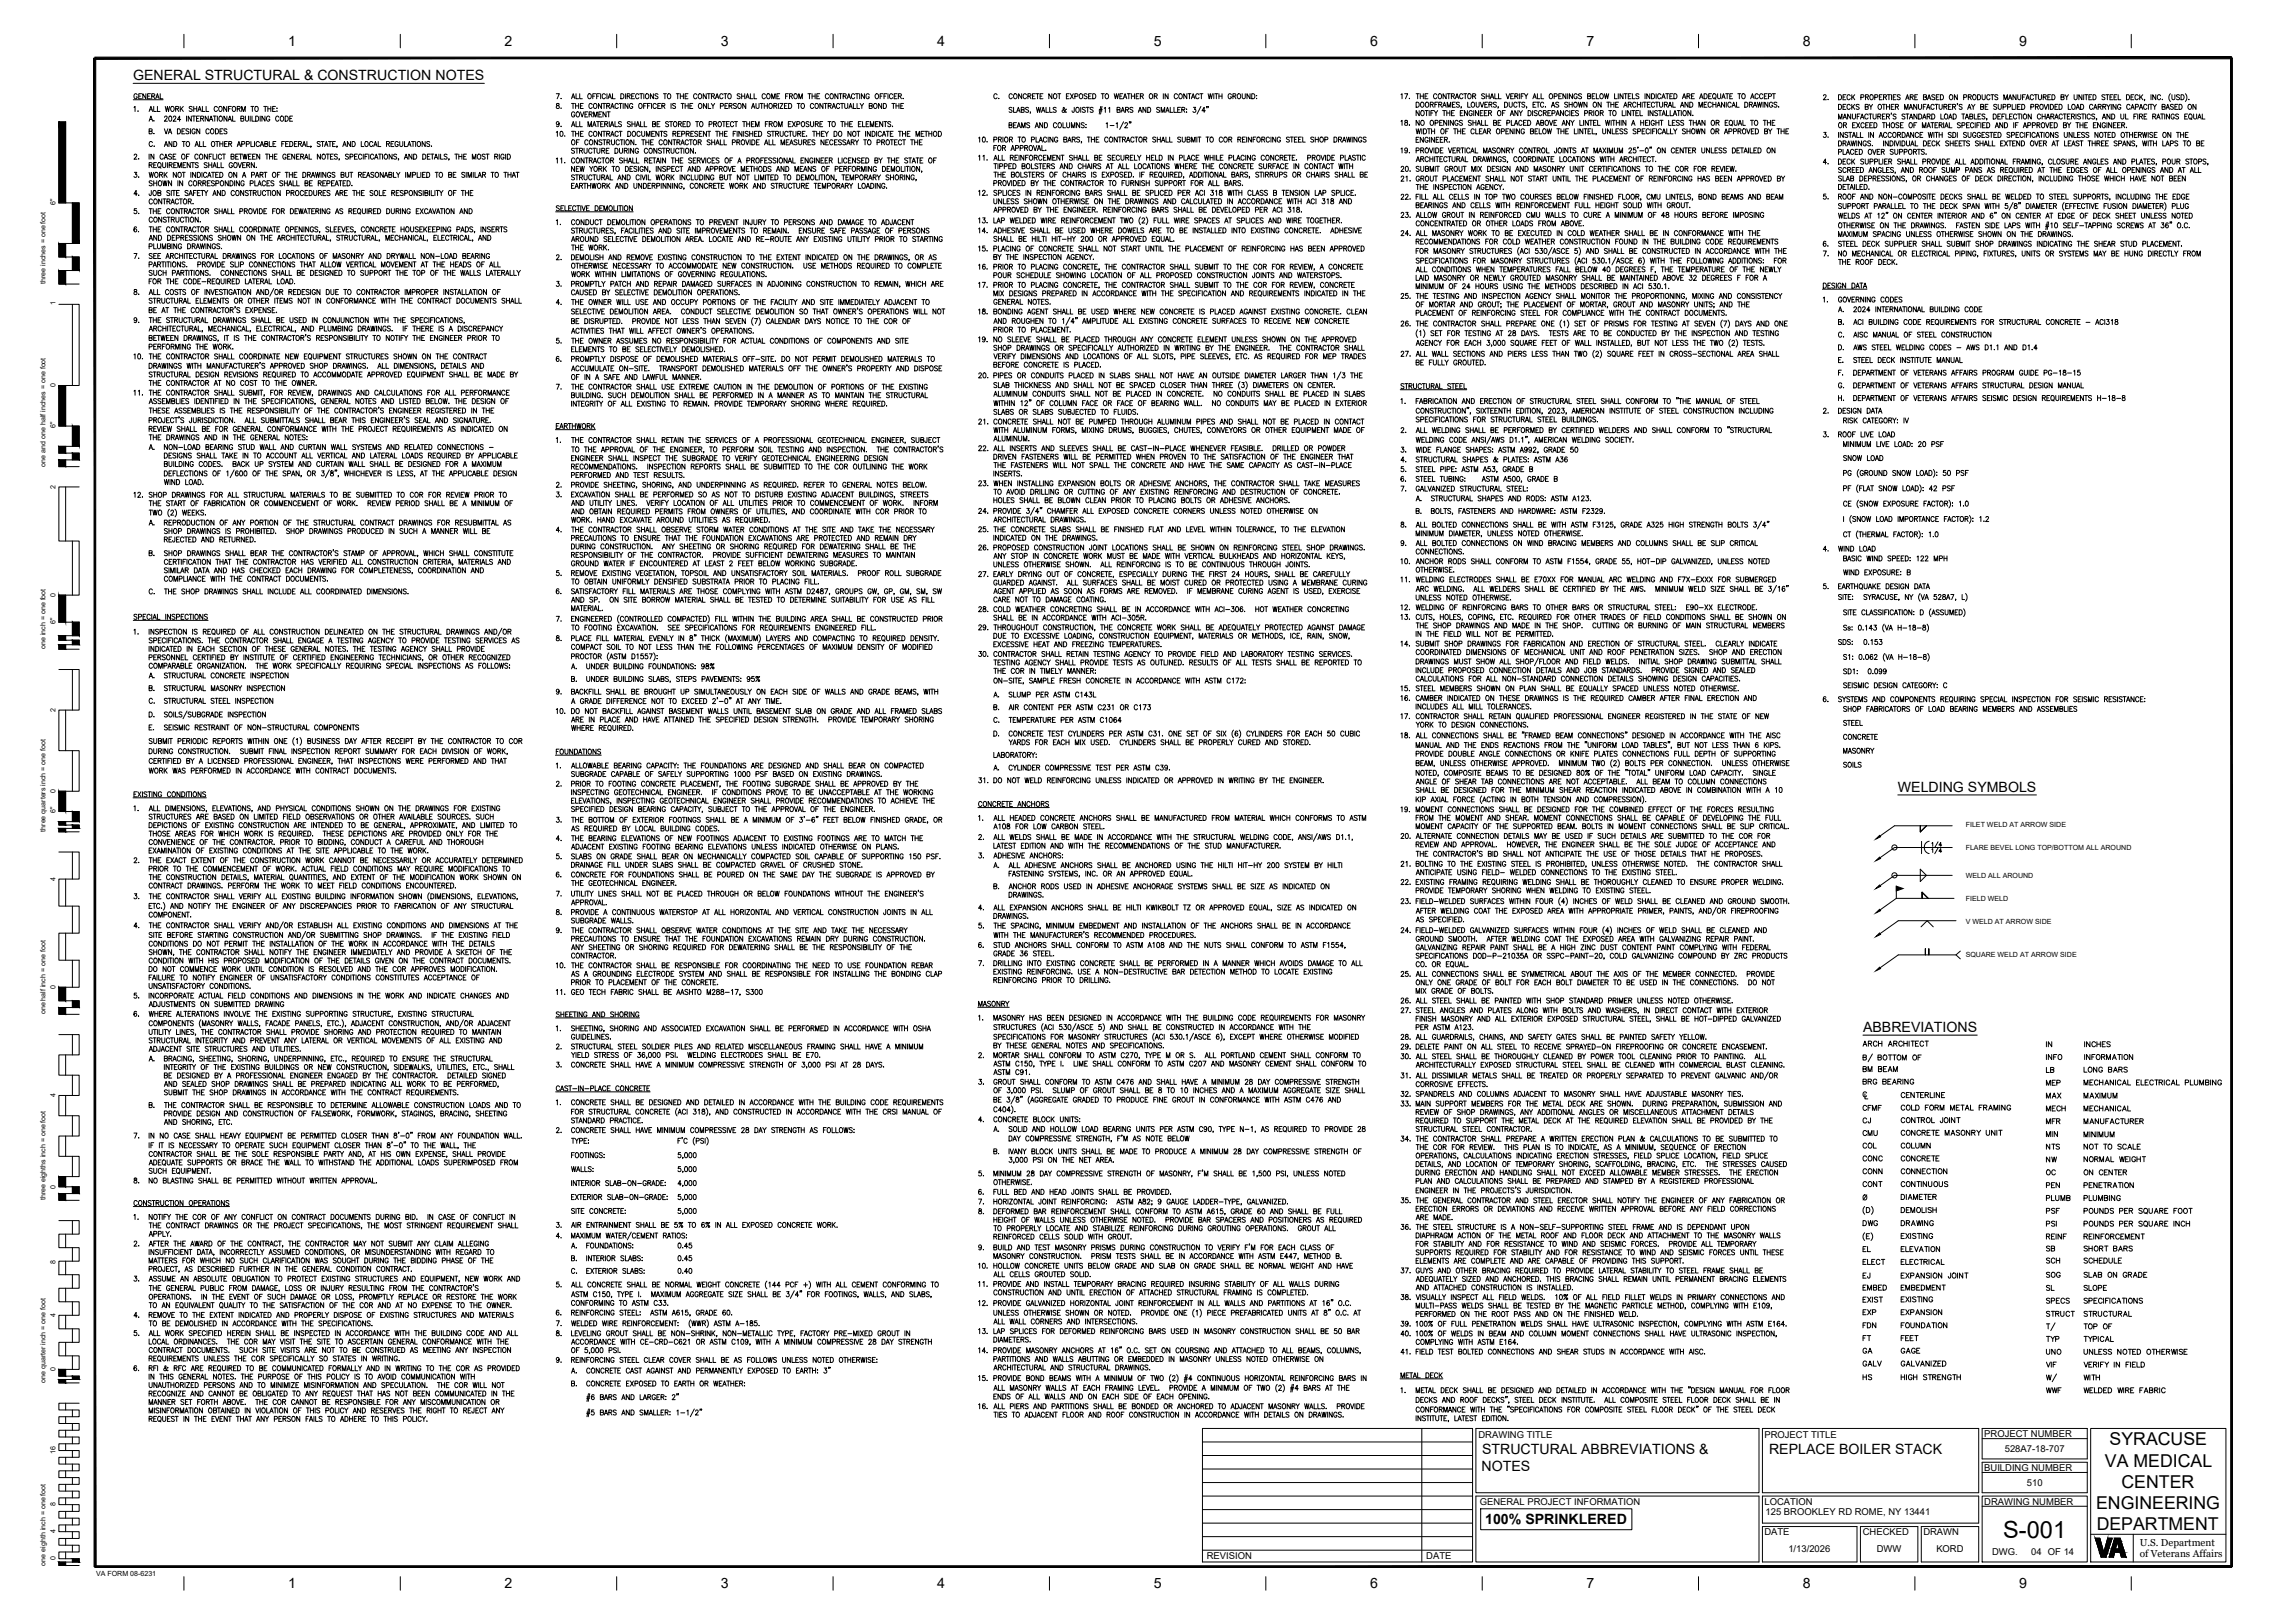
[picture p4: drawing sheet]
<svg xmlns="http://www.w3.org/2000/svg" width="1067mm" height="762mm" viewBox="0 0 1067 762" stroke-linecap="round" stroke-linejoin="round" font-family="sans-serif">
<defs><g id="words">
<text font-size="11.1" x="941" y="722">S-001</text>
<g font-size="8.3">
<text x="991" y="679">SYRACUSE</text>
<text x="988" y="689">VA MEDICAL</text>
<text x="996" y="699">CENTER</text>
<text x="984" y="709">ENGINEERING</text>
<text x="985" y="719">DEPARTMENT</text>
</g>
<g font-size="7.1">
<text x="960" y="626">T/</text>
<text x="960" y="650">W/</text>
</g>
<g font-size="6.7">
<text x="135" y="22">1</text>
<text x="237" y="22">2</text>
<text x="338" y="22">3</text>
<text x="440" y="22">4</text>
<text x="542" y="22">5</text>
<text x="643" y="22">6</text>
<text x="745" y="22">7</text>
<text x="846" y="22">8</text>
<text x="948" y="22">9</text>
<text x="63" y="38">GENERAL STRUCTURAL &amp; CONSTRUCTION NOTES</text>
<text x="891" y="372">WELDING SYMBOLS</text>
<text x="875" y="485">ABBREVIATIONS</text>
<text x="696" y="683">STRUCTURAL ABBREVIATIONS &amp;</text>
<text x="831" y="683">REPLACE BOILER STACK</text>
<text x="696" y="691">NOTES</text>
<text x="697" y="716">100% SPRINKLERED</text>
<text x="135" y="746">1</text>
<text x="237" y="746">2</text>
<text x="338" y="746">3</text>
<text x="440" y="746">4</text>
<text x="542" y="746">5</text>
<text x="643" y="746">6</text>
<text x="745" y="746">7</text>
<text x="846" y="746">8</text>
<text x="948" y="746">9</text>
</g>
<text font-size="6.2" x="906" y="402">1/4</text>
<g font-size="5.7">
<text x="874" y="492">ARCH ARCHITECT</text>
<text x="960" y="493">IN</text>
<text x="978" y="493">INCHES</text>
<text x="960" y="499">INFO</text>
<text x="978" y="499">INFORMATION</text>
<text x="874" y="504">BM BEAM</text>
<text x="960" y="505">LB</text>
<text x="960" y="511">MEP</text>
<text x="892" y="516">CENTERLINE</text>
<text x="960" y="517">MAX</text>
<text x="978" y="517">MAXIMUM</text>
<text x="892" y="522">COLD FORM METAL FRAMING</text>
<text x="960" y="523">MECH</text>
<text x="978" y="523">MECHANICAL</text>
<text x="874" y="528">CJ</text>
<text x="892" y="528">CONTROL JOINT</text>
<text x="960" y="529">MFR</text>
<text x="978" y="529">MANUFACTURER</text>
<text x="874" y="534">CMU</text>
<text x="960" y="535">MIN</text>
<text x="978" y="535">MINIMUM</text>
<text x="960" y="541">NTS</text>
<text x="978" y="541">NOT TO SCALE</text>
<text x="874" y="546">CONC</text>
<text x="892" y="546">CONCRETE</text>
<text x="960" y="547">NW</text>
<text x="978" y="547">NORMAL WEIGHT</text>
<text x="874" y="552">CONN</text>
<text x="892" y="552">CONNECTION</text>
<text x="960" y="553">OC</text>
<text x="978" y="553">ON CENTER</text>
<text x="874" y="558">CONT</text>
<text x="892" y="558">CONTINUOUS</text>
<text x="960" y="559">PEN</text>
<text x="978" y="559">PENETRATION</text>
<text x="892" y="564">DIAMETER</text>
<text x="960" y="565">PLUMB</text>
<text x="978" y="565">PLUMBING</text>
<text x="978" y="571">POUNDS PER SQUARE FOOT</text>
<text x="874" y="577">DWG</text>
<text x="892" y="577">DRAWING</text>
<text x="978" y="577">POUNDS PER SQUARE INCH</text>
<text x="892" y="583">EXISTING</text>
<text x="960" y="583">REINF</text>
<text x="978" y="583">REINFORCEMENT</text>
<text x="960" y="589">SB</text>
<text x="978" y="589">SHORT BARS</text>
<text x="960" y="594">SCH</text>
<text x="978" y="594">SCHEDULE</text>
<text x="874" y="601">EJ</text>
<text x="892" y="601">EXPANSION JOINT</text>
<text x="960" y="607">SL</text>
<text x="978" y="607">SLOPE</text>
<text x="874" y="613">EXIST</text>
<text x="892" y="612">EXISTING</text>
<text x="960" y="613">SPECS</text>
<text x="978" y="613">SPECIFICATIONS</text>
<text x="874" y="625">FDN</text>
<text x="892" y="625">FOUNDATION</text>
<text x="978" y="625">TOP OF</text>
<text x="874" y="631">FT</text>
<text x="892" y="631">FEET</text>
<text x="960" y="631">TYP</text>
<text x="978" y="631">TYPICAL</text>
<text x="960" y="637">UNO</text>
<text x="978" y="637">UNLESS NOTED OTHERWISE</text>
<text x="874" y="643">GALV</text>
<text x="892" y="643">GALVANIZED</text>
<text x="960" y="643">VIF</text>
<text x="874" y="649">HS</text>
<text x="892" y="649">HIGH STRENGTH</text>
<text x="978" y="649">WITH</text>
<text x="960" y="655">WWF</text>
<text x="978" y="655">WELDED WIRE FABRIC</text>
</g>
<g font-size="5.3">
<text x="978" y="504">LONG BARS</text>
<text x="874" y="510">BRG BEARING</text>
<text x="978" y="510">MECHANICAL ELECTRICAL PLUMBING</text>
<text x="874" y="522">CFMF</text>
<text x="892" y="534">CONCRETE MASONRY UNIT</text>
<text x="874" y="540">COL</text>
<text x="892" y="540">COLUMN</text>
<text x="892" y="570">DEMOLISH</text>
<text x="960" y="571">PSF</text>
<text x="960" y="577">PSI</text>
<text x="874" y="589">EL</text>
<text x="892" y="589">ELEVATION</text>
<text x="874" y="595">ELECT</text>
<text x="892" y="595">ELECTRICAL</text>
<text x="960" y="601">SOG</text>
<text x="978" y="601">SLAB ON GRADE</text>
<text x="874" y="607">EMBED</text>
<text x="892" y="607">EMBEDMENT</text>
<text x="874" y="618">EXP</text>
<text x="892" y="618">EXPANSION</text>
<text x="960" y="619">STRUCT</text>
<text x="978" y="619">STRUCTURAL</text>
<text x="874" y="636">GA</text>
<text x="892" y="636">GAGE</text>
</g>
<g font-size="4.7">
<text x="1005" y="726">U.S. Department</text>
<text x="1005" y="731">of Veterans Affairs</text>
</g>
<g font-size="4.4">
<text x="694" y="675">DRAWING TITLE</text>
<text x="828" y="675">PROJECT TITLE</text>
<text x="932" y="675">PROJECT NUMBER</text>
<text x="941" y="682">528A7-18-707</text>
<text x="932" y="691">BUILDING NUMBER</text>
<text x="952" y="698">510</text>
<text x="695" y="707">GENERAL PROJECT INFORMATION</text>
<text x="829" y="707">LOCATION</text>
<text x="932" y="707">DRAWING NUMBER</text>
<text x="829" y="712">125 BROOKLEY RD ROME, NY 13441</text>
<text x="828" y="721">DATE</text>
<text x="875" y="721">CHECKED</text>
<text x="903" y="721">DRAWN</text>
<text x="840" y="729">1/13/2026</text>
<text x="881" y="729">DWW</text>
<text x="909" y="729">KORD</text>
<text x="935" y="730">DWG.</text>
<text x="954" y="730">04 OF 14</text>
<text x="567" y="732">REVISION</text>
<text x="670" y="732">DATE</text>
</g>
<g font-size="3.3">
<text x="26" y="96" transform="rotate(-90 26 96)">6&quot;</text>
<text x="21" y="133" transform="rotate(-90 21 133)">three inches = one foot</text>
<text x="26" y="143" transform="rotate(-90 26 143)">1</text>
<text x="26" y="182" transform="rotate(-90 26 182)">0</text>
<text x="26" y="201" transform="rotate(-90 26 201)">6&quot;</text>
<text x="21" y="219" transform="rotate(-90 21 219)">one and one half inches = one foot</text>
<text x="26" y="229" transform="rotate(-90 26 229)">2</text>
<text x="26" y="280" transform="rotate(-90 26 280)">0</text>
<text x="26" y="293" transform="rotate(-90 26 293)">6&quot;</text>
<text x="21" y="305" transform="rotate(-90 21 305)">one inch = one foot</text>
<text x="26" y="334" transform="rotate(-90 26 334)">2</text>
<text x="26" y="372" transform="rotate(-90 26 372)">0</text>
<text x="26" y="382" transform="rotate(-90 26 382)">6&quot;</text>
<text x="923" y="388">FILET WELD AT ARROW SIDE</text>
<text x="21" y="390" transform="rotate(-90 21 390)">three quarters inch = one foot</text>
<text x="923" y="399">FLARE BEVEL LONG TOP/BOTTOM ALL AROUND</text>
<text x="26" y="414" transform="rotate(-90 26 414)">4</text>
<text x="923" y="412">WELD ALL AROUND</text>
<text x="923" y="423">FIELD WELD</text>
<text x="923" y="434">V WELD AT ARROW SIDE</text>
<text x="923" y="449">SQUARE WELD AT ARROW SIDE</text>
<text x="26" y="464" transform="rotate(-90 26 464)">0</text>
<text x="21" y="476" transform="rotate(-90 21 476)">one half inch = one foot</text>
<text x="26" y="515" transform="rotate(-90 26 515)">4</text>
<text x="21" y="564" transform="rotate(-90 21 564)">three eighths inch = one foot</text>
<text x="26" y="558" transform="rotate(-90 26 558)">0</text>
<text x="26" y="593" transform="rotate(-90 26 593)">8</text>
<text x="26" y="618" transform="rotate(-90 26 618)">4</text>
<text x="26" y="644" transform="rotate(-90 26 644)">0</text>
<text x="21" y="649" transform="rotate(-90 21 649)">one quarter inch = one foot</text>
<text x="26" y="683" transform="rotate(-90 26 683)">16</text>
<text x="26" y="707" transform="rotate(-90 26 707)">8</text>
<text x="26" y="720" transform="rotate(-90 26 720)">4</text>
<text x="21" y="735" transform="rotate(-90 21 735)">one eighth inch = one foot</text>
<text x="26" y="733" transform="rotate(-90 26 733)">0</text>
<text x="45" y="740">VA FORM 08-6231</text>
</g>
</g></defs>
<!-- layer: G-ANNO-TTBL -->
<g fill="none" stroke="#000" stroke-width=".47">
<path d="M86 16v6M188 16v6M290 16v6M391 16v6M493 16v6M594 16v6M696 16v6M798 16v6M899 16v6M1001 16v6M28 57v38h9v19h-9v7h9v6h-9v6h9M31 57v38"/>
<path d="M34 95v19M31 114v7M31 127v6M34 121v6M28 143h9v38h-9v19h9v10h-9v3h9v3h-9v3h9M34 143v38M31 181v19M31 210v3M31 216v3M34 200v10M34 213v3M31 229v25"/>
<path d="M37 229h-9v25h9v25h-9v13h9v6h-9v3h9v2h-9v2h9M34 254v25M31 279v13M31 298v3M34 292v6M28 314h9v19h-9v19h9v19h-9v10h9v5h-9v1h9v2h-9v2h9M31 303v2M34 301v2M34 314v19M31 333v19M34 352v19M31 371v10"/>
<path d="M31 386v1M31 389v2M34 381v5M34 387v2M28 400h9v13h-9v12h9v13h-9v13h9v13h-9v6h9v3h-9v3h9M31 413v12M34 400v13M31 438v13M34 425v13M34 451v13M31 464v6M31 473v3"/>
<path d="M34 470v3M28 486h9v9h-9v10h9v9h-9v10h9v9h-9v10h9v9h-9v5h9v3h-9v4h9M31 495v10M34 486v9M31 514v10M34 505v9M31 533v10M34 524v9M31 552v5M34 543v9M34 557v3M28 573h9v6h-9v7h9v6h-9v6h9v7h-9v6h9v7h-9v6h9v6h-9v7h9v6h-9v3h9v2h-9v1h9"/>
<path d="M31 560v4M31 579v7M34 573v6M31 592v6M34 586v6M34 598v7M31 605v6M31 618v6M34 611v7M31 630v7M34 624v6M34 637v6"/>
<path d="M31 643v3M31 648v1M31 659v3M34 646v2M37 659h-9v3h9v3h-9v3h9v4h-9v3h9v3h-9v3h9v3h-9v3h9v4h-9v3h9v3h-9v3h9v3h-9v3h9v4h-9v3h9v3h-9v3h9v3h-9v3h9v4h-9v3h9v1h-9v2h9M31 665v3M31 672v3M31 678v3M34 662v3M34 668v4M34 675v3M565 671h126v62h-126z"/>
<path d="M565 677h126M668 671v62M693 671h133v30h-133zM828 671h101v30h-101zM931 671h49v14h-49zM931 675h49M982 671h63v62h-63zM31 684v3M31 691v3M31 697v3M34 681v3M34 687v4"/>
<path d="M34 694v3M565 696h126M565 690h126M565 683h126M931 687h49v14h-49zM931 691h49M31 703v3M31 710v3M31 716v3M34 700v3M34 706v4M34 713v3"/>
<path d="M34 719v3M565 702h126M565 715h126M565 709h126M693 702h133v31h-133zM828 702h101v13h-101zM828 717h44v16h-44zM874 717h27v16h-27zM902 717h27v16h-27zM931 702h49v31h-49zM931 707h49M31 722v3"/>
<path d="M31 729v3M31 733v2M34 725v4M34 732v1M565 728h126M565 721h126M982 720h63M1002 720v13M86 740v7M188 740v7M290 740v7M391 740v7"/>
<path d="M493 740v7M594 740v7M696 740v7M798 740v7M899 740v7M1001 740v7"/>
</g>
<g fill="#000" stroke="#000" stroke-width=".47">
<path d="M44 27l1 709v-709zM44 27l1 709h-1z"/>
<path d="M45 28h1003v-1zM45 27h1003l-1003 1z"/>
<path d="M28 57v38h3zM28 57h3v38z"/>
<path d="M34 95v19h3zM34 95h3v19z"/>
<path d="M28 114v7h3zM28 114h3v7z"/>
<path d="M28 127v6h3zM28 127h3v6z"/>
<path d="M34 121v6h3zM34 121h3v6z"/>
<path d="M28 181v19h3zM28 181h3v19z"/>
<path d="M28 210v3h3zM28 210h3v3z"/>
<path d="M28 216v3h3zM28 216h3v3z"/>
<path d="M34 200v10h3zM34 200h3v10z"/>
<path d="M34 213v3h3zM34 213h3v3z"/>
<path d="M28 279v13h3zM28 279h3v13z"/>
<path d="M34 292v6h3zM34 292h3v6z"/>
<path d="M28 298v3h3zM28 298h3v3z"/>
<path d="M28 303v2h3zM28 303h3v2z"/>
<path d="M34 301v2h3zM34 301h3v2z"/>
<path d="M28 371v10h3zM28 371h3v10z"/>
<path d="M28 386v1h3zM28 386h3v1z"/>
<path d="M28 389v2h3zM28 389h3v2z"/>
<path d="M34 381v5h3zM34 381h3v5z"/>
<path d="M34 387v2h3zM34 387h3v2z"/>
<path d="M28 464v6h3zM28 464h3v6z"/>
<path d="M28 473v3h3zM28 473h3v3z"/>
<path d="M34 470v3h3zM34 470h3v3z"/>
<path d="M28 552v5h3zM28 552h3v5z"/>
<path d="M28 560v4h3zM28 560h3v4z"/>
<path d="M34 557v3h3zM34 557h3v3z"/>
<path d="M28 643v3h3zM28 643h3v3z"/>
<path d="M28 648v1h3zM28 648h3v1z"/>
<path d="M34 646v2h3zM34 646h3v2z"/>
<path d="M28 733v2h3zM28 733h3v2z"/>
<path d="M34 732v1h3zM34 732h3v1z"/>
<path d="M45 735v1l1003-1zM45 736l1003-1v1z"/>
<path d="M1047 27v709h1zM1047 27h1v709z"/>
</g>
<!-- layer: 0-TTBL-TEXT -->
<path d="M695 708h71v10h-71z" fill="none" stroke="#000" stroke-width=".47"/>
<!-- layer: G-ANNO-TEXT -->
<path d="M63 39h164M891 373h65M984 722h2l2 7 2-7h2l-3 9h-2zM993 722h3l2 9h-2l-1-2h-2l-1 2h-2zM994 724l1 3h-2z" fill="none" stroke="#000" stroke-width=".47"/>
<g fill="#000" stroke="#000" stroke-width=".47">
<path d="M984 722l4 7-2-7zM984 722l4 7h-2z"/>
<path d="M986 729h2zM986 729h2z"/>
<path d="M986 729l3 2v-2zM986 729l3 2h-2z"/>
<path d="M988 729h2zM988 729h1z"/>
<path d="M990 722v7l2-7zM990 722v7h-2z"/>
<path d="M991 729l1 2 1-2zM991 729l1 2h-2z"/>
<path d="M993 724v3l1-3zM993 724v3h-2z"/>
<path d="M993 722l3 2v-2zM993 722l3 2h-3z"/>
<path d="M994 724l3 3-1-3zM994 724l3 3h-2z"/>
<path d="M991 727l7 2-1-2zM991 727l7 2h-7z"/>
<path d="M995 729l3 2v-2zM995 729l3 2h-2z"/>
</g>
<!-- layer: S-TEXT-NEWW -->
<g fill="none" stroke="#000" stroke-width=".47">
<path d="M63 47h14M63 50v2M64 45a.8 .8 0 0 0 0-1 .8 .8 0 0 0-1 1 .8 .8 0 0 0 1 1 .8 .8 0 0 0 0-1M65 52h.1M65 45h1M66 44h-1v2h1M68 44v2l-1-2v2M69 45h1M70 52l1-2 1 2M70 57l1-3 1 3M70 52h1M70 56h1"/>
<path d="M71 44h-2v2h2M71 45h1l1-1h-2v2M72 45l1 1M72 50v2h1M72 57h.1M73 46l1-2 1 2M73 46h1M74 50v2h1M75 44v2h1M77 55l1-1v1l-1 2h2M78 50v2l1-2v2l1-2M81 55h1a.7 .7 0 0 1 1 0 .7 .7 0 0 1-1 1l-1 1h2"/>
<path d="M82 51h2v-1h-2v2M83 51l1 1M85 50v2M85 56h-2l1-2v3M85 51l1 1M86 50l-1 2M88 54v3M90 54v3l-2-3v3M90 50h-1v1l1 1h-1M90 54h2M91 50v2M91 51h1"/>
<path d="M91 54v3M92 56h1M92 50v2M93 52l1-2 1 2M93 52h1M94 54h-2v3h2M94 56h1v-1l-1-1v3M95 56l1 1M95 50v2h1M97 50v2h1M98 54v3l-2-3v3M98 57l1-3 1 3"/>
<path d="M99 56h1M100 54h2M101 54v3M102 51a.8 .8 0 0 0-1-1 .8 .8 0 0 0 0 1 .8 .8 0 0 0 0 1 .8 .8 0 0 0 1 0M102 54v3M106 50v2l-1-2v2M107 54v3l-2-3v3M107 57l1-3 1 3M107 51h1M107 56h1M109 50h-2v2M109 54v3h1"/>
<path d="M111 51h2v-1h-2v2M112 51l1 1M113 56h1v-1l-1-1v3h1v-1M113 52v-2l1 2 1-2v2M115 54v2l1 1h1v-3M117 54v3M118 50h1M118 54v3h2M118 50v2M120 54a1.2 1.2 0 0 1 1 2 1.2 1.2 0 0 1-1 1zM122 54v3M124 50h1"/>
<path d="M124 54v3l-1-3v3M125 50v2M126 51h1M126 50v2M127 55a.8 .8 0 0 0-1 0 .8 .8 0 0 0-1 0v1a.8 .8 0 0 0 1 1 .8 .8 0 0 0 1-1h-1M127 50v2M128 51h1M129 50h-1v2h1M130 51h.1M130 52h.1M131 55a.8 .8 0 0 0-1 0 .8 .8 0 0 0-1 0v1a.8 .8 0 0 0 1 1 .8 .8 0 0 0 1-1M134 54a1.2 1.2 0 0 1 1 2 1.2 1.2 0 0 1-1 1z"/>
<path d="M136 56h1M137 54h-1v3h1M261 44h2l-1 2M261 49h1a.8 .8 0 0 1 1 1 .8 .8 0 0 1-1 1 .8 .8 0 0 1-1-1l2-1zM263 58a.7 .7 0 0 1-1 0 .7 .7 0 0 1-1-1 .7 .7 0 0 1 1 0v2h-1M263 46h.1M263 51h.1M263 59h.1M268 46l1-2 1 2M268 59l1-2 1 2M268 49h2M269 46h1"/>
<path d="M269 59h1M269 49v2M270 53a.8 .8 0 0 0-1 0 .8 .8 0 0 0-1 0v1a.8 .8 0 0 0 1 1 .8 .8 0 0 0 1-1h-1M270 49v2M270 50h2M270 44v2h2M270 57v2h2M272 49v2M272 44v2h1M272 57v2h1M273 53v2l1-2M273 50h.1"/>
<path d="M274 49h-1v2h1M275 54h.1M276 53h-1v2h1M276 59v-2l1 2 1-2v2M277 54h1v-1h-1v2M277 54l1 1M278 49a.8 .8 0 0 0-1 0v1a.8 .8 0 0 0 0 1 .8 .8 0 0 0 1-1M278 59l1-2 1 2M278 45h1M279 59h1M279 55v-2l1 2v-2v2M280 44h-2v2"/>
<path d="M280 57h2M280 45h1M281 57v2M281 54h1M282 44h-2v2M282 44v2M282 58h1M282 49v2l-1-2v2M283 53h-2v2h2M283 49h1M283 57h-1v2h1M284 49v2"/>
<path d="M284 58h1v-1h-1v2M284 45a.8 .8 0 0 0-1-1 .8 .8 0 0 0 0 1 .8 .8 0 0 0 0 1 .8 .8 0 0 0 1 0M285 53v2l-2-2v2M285 58v1M285 50h1v-1h-1v2M285 44v2M285 53h2M285 46l1-2 1 2M286 50v1M286 46h1M286 53v2M286 57v2"/>
<path d="M287 59v-2l1 2M287 51l1-2v2M287 59h1M287 50h1M288 44v2h1M289 57v2h1M290 49a.8 .8 0 0 0-1 0v1a.8 .8 0 0 0 0 1 .8 .8 0 0 0 1-1M291 49h1M291 49v2M292 44a1.2 1.2 0 0 1 1 1 1.2 1.2 0 0 1-1 1zM292 57h-2l2 2h-2M293 49v2"/>
<path d="M294 44v2M294 45h2v-1h-2v2M295 49v2l-2-2v2M295 45l1 1M296 57h-1l1 2h-1M297 45h.1M297 58h1M297 57v2M297 49a.8 .8 0 0 0-1 0v1a.8 .8 0 0 0 0 1 .8 .8 0 0 0 1-1M298 44h-1v2h1M298 57v2M299 59v-2l1 2"/>
<path d="M299 59h1M300 45a.8 .8 0 0 0-1-1 .8 .8 0 0 0-1 1 .8 .8 0 0 0 1 1 .8 .8 0 0 0 1 0M300 44h2M301 57v2h1M301 44v2M302 50h1M302 44v2M303 57v2h1M304 49h-2v2M304 50h1M305 49h-1v2M306 49v2"/>
<path d="M306 58h2v-1h-2v2h2l-1-1M307 44v2l-2-2v2M308 49a.8 .8 0 0 0-1 0v1a.8 .8 0 0 0 0 1 .8 .8 0 0 0 1-1M309 58h.1M309 50h1M309 44h-1l1 2h-1M310 57h-1v2h1M310 49h-1v2h1M311 50h1v-1h-1v2M311 44h2M311 50l1 1M312 44v2"/>
<path d="M314 57h-1l1 2h-1M314 57h2M315 49v2M315 57v2M317 49h-1l1 2h-1M318 44h1M318 44v2M319 58h1v-1h-1v2M319 58l1 1M319 45h2M319 44v2M320 49h1"/>
<path d="M321 49v2M321 58h1M321 44v2M322 45h1M322 50h1M322 49v2M322 57h-1v2h1M323 57a1.2 1.2 0 0 1 1 1 1.2 1.2 0 0 1-1 1zM323 44h-1v2h1M323 49v2M324 50h1M325 49h-1v2h1"/>
<path d="M327 57h1M327 45a.8 .8 0 0 0-1-1 .8 .8 0 0 0 0 1 .8 .8 0 0 0 0 1 .8 .8 0 0 0 1 0M327 57v2M332 44v2l-2-2v2M332 49v2l-2-2v2M332 44h2M333 49v2h1M333 44v2M333 58h1v-1h-1v2M334 49l1 2M334 45h1v-1h-1v2M335 45v1"/>
<path d="M335 58h1v-1h-1v2M336 49l-1 1M336 58l1 1M336 46l1-2 1 2M336 46h1M338 50h1v-1h-1v2M339 57h2M339 45a.8 .8 0 0 0 0-1 .8 .8 0 0 0-1 1 .8 .8 0 0 0 1 1M340 44h1M340 57v2M340 50h1M341 44v2"/>
<path d="M341 58h1M342 49h-2v2h2M342 50h2v-1h-2v2M342 57h-1v2h1M343 50l1 1M344 58a.8 .8 0 0 0 0-1 .8 .8 0 0 0-1 1v1a.8 .8 0 0 0 1 0M345 57h1M346 57v2M346 49h-1h-1l2 2h-2M348 44h-2v1l2 1h-2M348 45h2M348 44v2"/>
<path d="M349 57h1M349 57v2M350 44v2M350 46l1-2 1 2M350 49v2l-1-2v2M350 46h1M351 58h1M351 57v2M352 57v2M352 44v2h2M353 51l1-2v2M353 58h1"/>
<path d="M353 50h1M354 44v2h1M354 57h-1v2h1M355 59v-2l1 2v-2v2M355 49v1l1 1v-2M357 49h1M358 49v2M359 50h1M359 49v2M359 45a.8 .8 0 0 0-1-1 .8 .8 0 0 0 0 1 .8 .8 0 0 0 0 1 .8 .8 0 0 0 1 0M359 58h1M360 49v2"/>
<path d="M361 57h-2v2M361 58h1l1-1h-2v2M362 58l1 1M362 46v-2l1 2 1-2v2M363 50h2v-1h-2v2M364 50l1 1M365 45h1M366 49v2M366 59v-2v2l1-2v2M366 44h-1v2h1M366 49h2l-2 2h2M368 50h1"/>
<path d="M369 45h1M370 49h-2v2h2M370 44h-1v2M370 58h1M370 49a1.2 1.2 0 0 1 2 1 1.2 1.2 0 0 1-2 1zM371 45h1v-1h-1v2M371 45l1 1M372 57h-2v2h2M372 57l1 2M373 57l-1 2M374 58h1v-1h-1v2M374 49h2"/>
<path d="M375 49v2M375 46v-2l1 2 1-2v2M379 44h2M380 57h-2l2 2h-2M380 44v2M381 57v2h1v-2M381 45h2M381 44v2M382 49a.8 .8 0 0 0-1 0 .8 .8 0 0 0-1 0v1a.8 .8 0 0 0 1 1 .8 .8 0 0 0 1-1M383 44v2M383 58h1v-1h-1v2M384 45h.1"/>
<path d="M384 58v1M385 44h-1v2h1M385 58h1M386 57h-1v2h1M386 49v2l-1-2v2M387 49h1M388 49v2M389 57h1M389 50h1v-1h-1v2M389 45a.8 .8 0 0 0-1-1 .8 .8 0 0 0 0 1 .8 .8 0 0 0 0 1 .8 .8 0 0 0 1 0M389 57v2M390 50v1"/>
<path d="M391 51v-2l1 2M391 50h1M393 44v2l-1-2v2M394 44h1M394 49a.8 .8 0 0 0-1 0v1a.8 .8 0 0 0 0 1 .8 .8 0 0 0 1-1M395 44v2M395 49h1M395 57h1M395 49v2M395 57v2M396 45h1v-1h-1v2M397 49v2l1-1v-1"/>
<path d="M397 45v1M397 58h1M397 57v2M398 46l1-2v2M398 46h1M398 57v2M399 51v-2l1 2M399 50h1M399 58h1M400 57h-1v2h1M401 49v2h1M401 45a.8 .8 0 0 0-1-1 .8 .8 0 0 0 0 1 .8 .8 0 0 0 0 1 .8 .8 0 0 0 1 0"/>
<path d="M402 44h1M402 49v2h2M402 44v2M403 58h1M404 44v2M404 49l1 2M404 57h-1v2h1M405 57v2h1M406 49l-1 1M406 44v2l-2-2v2M407 58h1M408 57h-1v2h1"/>
<path d="M408 45a.8 .8 0 0 0-1-1 .8 .8 0 0 0 0 1 .8 .8 0 0 0 0 1 .8 .8 0 0 0 1-1M408 50h1v-1h-1v2h1v-1M409 59v-2v2l1-2v2M411 58h1M412 57h-1v2h1M413 45h1M414 49v2l-1-2v2M414 57v2l-1-2v2M415 44h-2v2M415 49a1.2 1.2 0 0 1 1 1 1.2 1.2 0 0 1-1 1zM415 57h1M415 45h1"/>
<path d="M416 57v2M416 44h-1v2M417 44v2M418 57h-1l1 2h-1M419 49h1M419 59h.1M419 45a.8 .8 0 0 0-1-1 .8 .8 0 0 0 0 1 .8 .8 0 0 0 0 1 .8 .8 0 0 0 1 0M419 49v2M420 45h1M421 50h1M421 49v2M421 44h-1v2h1"/>
<path d="M422 45h1v-1h-1v2M422 49v2M423 45v1M423 50h1M424 46h.1M424 49h-1v2h1M468 45a.8 .8 0 0 0-1-1 .8 .8 0 0 0 0 1 .8 .8 0 0 0 0 1 .8 .8 0 0 0 1 0M469 46h.1M474 59h1v-1h-1v2h1v-1M475 51h-1l1 1v1l-1-1M475 45a.8 .8 0 0 0-1-1 .8 .8 0 0 0 0 1 .8 .8 0 0 0 0 1 .8 .8 0 0 0 1 0M476 50v3h1"/>
<path d="M476 59h1M477 58h-1v2h1M477 53l1-3 1 3M478 52h1M478 59h1M480 52l1-1-1-1v3h1l-1-1M480 44v2l-2-2v2M482 45a.8 .8 0 0 0-1-1 .8 .8 0 0 0-1 1 .8 .8 0 0 0 1 1 .8 .8 0 0 0 1 0M483 45h1v-1h-1v2M483 51h-1l1 1v1l-1-1M483 45l1 1M483 58h-1l1 1v1h-1"/>
<path d="M484 53h.1M485 45h1M486 44h-1v2h1M486 59h1M486 44h2M487 50v3l1-3v3l1-3M487 44v2M488 45h1M489 53l1-3 1 3M489 52h1M490 58v2l-2-2v2M490 44h-2v2h2"/>
<path d="M490 58a1.2 1.2 0 0 1 2 1 1.2 1.2 0 0 1-2 1zM491 50v3h1M493 50v3h1M494 44v2l-2-2v2M496 51h-2l2 1v1l-2-1M496 58a.8 .8 0 0 0-1 0 .8 .8 0 0 0 0 1 .8 .8 0 0 0 0 1 .8 .8 0 0 0 1-1M497 44h1M497 44v2M499 58v2h1M501 51l-1 1a.7 .7 0 0 1-1 1 .7 .7 0 0 1 0-1l1-1-1-1v1l1 2h1M501 45h1M501 58v1v1h1v-2"/>
<path d="M502 44h-1v2h1M503 44l1 2M504 44l-1 2M504 50v3l-1-1M505 45h1v-1h-1v2M507 58v2l-1-2v2M507 50v3M509 58h-1l1 1v1h-1M510 51h-2l1 1v1l-1-1M510 58h.1M510 60h.1M510 50h1"/>
<path d="M510 44h-1l1 2h-1M511 50v3M511 45h1M512 44h-1v2h1M513 44a1.2 1.2 0 0 1 2 1 1.2 1.2 0 0 1-2 1zM513 51h-1l1 1v1l-1-1M516 52h1M516 51h2M517 50l-1 4M517 44h1M517 50v4M518 44v2"/>
<path d="M518 51l1-1v3M519 58h1v2M521 51v-1v3M521 59h2M523 44l1 2v-2l1 2v-2M524 58h1v2M525 52l1-1-1-1v3h1l-1-1M526 45h1M526 53l1-3 1 3M527 52h1M527 44h-1v2h1M527 46l1-2 1 2"/>
<path d="M528 57l-2 4M528 46h1M528 58h1l-1 2h2M528 52l2-1-2-1v3M529 52l1 1M529 44h2M530 44v2M530 57v1M531 57v1M531 45h2M531 44v2M532 51h-1l1 1v1l-1-1"/>
<path d="M533 44v2M533 45h1M535 53v-3l1 3M535 44h-2v2h2M535 52h1M535 45h2v-1h-2v2M536 45l1 1M538 50v3l-1-3v3M539 50a1.2 1.2 0 0 1 1 2 1.2 1.2 0 0 1-1 1zM542 45h1v-1h-1v2M543 45v1M544 51h-1l1 1h-1"/>
<path d="M545 53v-3l1 3 1-3v3M546 44v2M547 53l1-3 1 3M548 52h1M548 44v2l-1-2v2M549 50v3h2M551 50v3h1M553 45a.8 .8 0 0 0-1-1 .8 .8 0 0 0-1 1 .8 .8 0 0 0 1 1 .8 .8 0 0 0 1 0M553 52h1M554 50h-1v3h1M555 52l1-1-1-1v3M556 52v1"/>
<path d="M557 51h.1M557 53h.1M557 44v2l-1-2v2M558 44h1M559 44v2M559 46l1-2 1 2M560 46h1M560 50h1v1a.7 .7 0 0 1 0 1 .7 .7 0 0 1-1 0M563 45a.8 .8 0 0 0-1-1 .8 .8 0 0 0-1 1 .8 .8 0 0 0 1 1 .8 .8 0 0 0 1 0M563 44h2M564 50l-2 4M564 44v2"/>
<path d="M566 52h-2l1-2v3M567 50v1M567 44l1 2v-2l1 2v-2M570 44v2M570 44h2M571 44v2M572 45h2M572 44v2M574 44v2M578 45a.8 .8 0 0 0-1-1 .8 .8 0 0 0 0 1 .8 .8 0 0 0 0 1 .8 .8 0 0 0 1-1M579 45h1v-1h-1v2M580 45v1"/>
<path d="M583 44v2h1h1v-2M587 44v2l-1-2v2M588 44a1.2 1.2 0 0 1 1 1 1.2 1.2 0 0 1-1 1zM590 45h.1M590 46h.1M658 44v2M658 57v-1v3M660 44h1l-1 2M660 57a1 1 0 0 1 1 1 1 1 0 0 1 0 1h-1a.8 .8 0 0 1-1-1 1.1 1.1 0 0 1 2-1zM662 46h.1M662 59h.1M665 48a1.2 1.2 0 0 1 1 1 1.2 1.2 0 0 1-1 1z"/>
<path d="M665 44h1M666 44v2M666 52v2l-1-2v2M666 56v3l-1-3v3M667 45h1M667 44v2M668 44v2M669 45h1M669 52h2M670 52v2M670 44h-1v2h1M671 52v2"/>
<path d="M672 49h1v-1h-1v2M672 53h1M672 49l1 1M673 52h-1v2M673 52l1 1v1M674 49h1M674 58h1v-1l-1-1v3M675 45a.8 .8 0 0 0-1-1 .8 .8 0 0 0-1 1 .8 .8 0 0 0 1 1 .8 .8 0 0 0 1 0M675 48h-1v2M675 52l-1 1M676 49h1v-1h-1v2M676 58h1"/>
<path d="M676 49l1 1M677 56h-1v3h1M677 50l1-2 1 2M677 52h2M678 50h1M678 52v2M679 44v2l-1-2v2M679 56v3l-1-3v3M679 53h2M679 52v2M680 50v-2v2l1-2v2M680 44h1"/>
<path d="M680 56v3M680 44v2M681 52v2M681 45h2v-1h-2v2M682 53h.1M682 49h1M682 45l1 1M682 56v3l-1-3v3M683 52h-1v2h1M683 46l1-2 1 2M683 48h-1v2h1M684 46h1"/>
<path d="M685 57a.8 .8 0 0 0-1-1 .8 .8 0 0 0-1 1v1a.8 .8 0 0 0 1 1 .8 .8 0 0 0 1-1h-1M685 48h-1v1l1 1h-1M686 53h.1M686 50v1M687 57h-2l2 1-1 1h-1M687 45a.8 .8 0 0 0-1-1 .8 .8 0 0 0-1 1 .8 .8 0 0 0 1 1 .8 .8 0 0 0 1 0M687 52h-1v2h1M687 44h2M688 44v2M689 52v2l-1-2v2M689 48v2h1M691 57h-2l2 1v1h-2"/>
<path d="M691 53a.8 .8 0 0 0-1-1 .8 .8 0 0 0 0 1 .8 .8 0 0 0 0 1 .8 .8 0 0 0 1-1M691 45h2v-1h-2v2M692 58h1M692 56v3M692 52v2M692 45l1 1M693 56v3M693 48v2h1l1-2M694 59v-3l1 3M694 58h1M694 52v2l-1-2v2M695 48l1 2 1-2"/>
<path d="M695 53h1M696 56v3h1M696 52h-1v2h1M697 53h1M697 44h-1l1 2h-1M697 49h1M697 56v3h2M698 45h1M698 44v2M698 52h-1v2h1M699 48h-2v2h2M699 53h1v-1h-1v2"/>
<path d="M699 49h1v-1h-1v2M699 44v2M700 53v1M700 46l1-2v2M700 49l1 1M700 46h1M701 58l2-1-2-1v3h2l-1-1M702 44v2h1M703 48h-2v1l2 1h-2M703 58h1M704 50l-1 1M704 44v2h1"/>
<path d="M705 56h-2v3h2M705 53h1M706 48a1.2 1.2 0 0 1 2 1 1.2 1.2 0 0 1-2 1zM707 52h-2v2M707 44l1 2 1-2M708 58h1v-1l-1-1v3M709 48v2h1v-2M709 54l1-2 1 2M709 45h1M709 54h1M710 56v3h1M711 44h-2v2h2"/>
<path d="M711 59l1-3 1 3M711 45h2v-1h-2v2M711 58h1M712 45l1 1M712 49a.8 .8 0 0 0-1-1 .8 .8 0 0 0 0 1 .8 .8 0 0 0 0 1 .8 .8 0 0 0 1 0M713 52v2l-2-2v2M713 48h1M713 52l1 1v1M713 44v2M713 48v2M714 45h1M715 57a.8 .8 0 0 0-1-1 .8 .8 0 0 0-1 1v1a.8 .8 0 0 0 1 1 .8 .8 0 0 0 1-1"/>
<path d="M715 52l-1 1M715 58h1M716 44h-2v2M716 44l1 2M716 48h-1v1l1 1h-1M717 56h-2v3h2M717 50v1M717 56a1.4 1.4 0 0 1 2 2 1.2 1.2 0 0 1-2 1zM717 44v1M718 52a1.2 1.2 0 0 1 1 1 1.2 1.2 0 0 1-1 1zM720 52v2M720 46l1-2v2"/>
<path d="M720 49h1M720 46h1M721 48h-1v2h1M721 59l1-3 1 3M721 48h2M722 58h1M722 52h-2l2 2h-1h-1M722 44v2h1M722 48v2M723 58h2v-1l-2-1v3h2l-1-1M724 44v2h1M724 53a.8 .8 0 0 0-1-1 .8 .8 0 0 0-1 1 .8 .8 0 0 0 1 1 .8 .8 0 0 0 1 0"/>
<path d="M725 53h1v-1h-1v2M725 49a.8 .8 0 0 0-1-1 .8 .8 0 0 0-1 1 .8 .8 0 0 0 1 1 .8 .8 0 0 0 1 0M725 53l1 1M726 50h.1M727 53h1M727 56l1 3 1-3M728 52h-1v2h1M728 50l1-2 1 2M729 53h1v-1h-1v2M729 50h1M730 58h.1M730 45h1v-1h-1v2"/>
<path d="M731 54v-2l1 2M731 54h1M731 56h-1v3h1M732 48h-1v1l1 1h-2M732 45h1M733 44h-1v2h1M733 59l1-3 1 3M734 58h1M734 52v2l-1-2v2M735 44v2l-1-2v2M736 48h-1v1l1 1h-1M736 44v2"/>
<path d="M736 53a.8 .8 0 0 0-1-1 .8 .8 0 0 0 0 1 .8 .8 0 0 0 0 1 .8 .8 0 0 0 1 0M737 49h1M737 48v2M737 56v3l-1-3v3M737 52v2M737 56l1 2v1M738 53h1M738 48v2M738 44v2l-1-2v2M739 56l-1 2M739 52h-1v2h1M741 45a.8 .8 0 0 0-1-1 .8 .8 0 0 0-1 1 .8 .8 0 0 0 1 1 .8 .8 0 0 0 1-1h-1"/>
<path d="M741 48l1 2v-2l1 2v-2M741 52h-1l1 2h-1M742 56v3h1M743 44h-2l2 2h-2M744 56v3M744 53h1v-1h-1v2M745 48v2l-1-2v2M745 45h2v-1h-2v2h2l-1-1M746 56v3l-2-3v3M746 53h1l1-1h-2v2M746 56h2M747 53l1 1"/>
<path d="M747 56v3M748 45h.1M748 58h1M748 52v2M749 44h-1v2h1M750 44v2h1M750 56h-2v3h2M750 56v3h1M751 53h2v-1h-2v2M752 48v2l-2-2v2M752 53l1 1M753 44l1 2v-2l1 2v-2"/>
<path d="M754 56v3l1-3v3l1-3M754 48h2M755 48v2M755 52h2M756 52v2M756 49h2M756 48v2M756 56v3M757 56h1M758 56v3M758 48v2M758 44v2h1"/>
<path d="M759 49h.1M759 58h1M759 56v3M760 44v2M760 48h-1v2h1M760 56v3M761 56v3M762 52v2h1M762 44v2l-1-2v2M762 50l1-2 1 2M763 44h1M763 50h1"/>
<path d="M763 44v2M763 56v3l-1-3v3M763 52v2M765 49h1v-1h-1v2M765 45h.1M765 49l1 1M766 52v2l-2-2v2M766 44h-1v2h1M766 59l1-3 1 3M766 52h2M766 58h1M766 44v2h2"/>
<path d="M767 52v2M768 49a.8 .8 0 0 0-1-1 .8 .8 0 0 0 0 1 .8 .8 0 0 0 0 1 .8 .8 0 0 0 1 0M768 53h1M769 49h1M769 48v2M769 52h-1v2h1M770 44h-2l2 2h-2M770 52v2h1M770 48v2M770 58h2M770 56v3M771 48v2"/>
<path d="M772 48h1M772 56v3M772 48v2M772 44v2M773 58h.1M774 49h.1M774 56h-1v3h1M774 52v2M775 56v3M775 44v2l-2-2v2M775 48h-1v2h1M775 44a1.2 1.2 0 0 1 2 1 1.2 1.2 0 0 1-2 1z"/>
<path d="M776 52v2l-1-2v2M777 57a.8 .8 0 0 0-1-1 .8 .8 0 0 0-1 1v1a.8 .8 0 0 0 1 1 .8 .8 0 0 0 1-1h-1M777 49a.8 .8 0 0 0-1-1 .8 .8 0 0 0-1 1 .8 .8 0 0 0 1 1 .8 .8 0 0 0 1 0M777 48h2M777 58h2M777 56v3M778 44v2M778 48v2M778 52h-1l1 2h-1M779 52h1M779 56v3M779 48v2h1h1v-2"/>
<path d="M779 52v2M779 56h2M780 45a.8 .8 0 0 0-1-1 .8 .8 0 0 0-1 1 .8 .8 0 0 0 1 1 .8 .8 0 0 0 1 0M780 56v3M780 46l1-2 1 2M780 54l1-2 1 2M781 46h1M781 54h1M781 49h2v-1h-2v2M782 44h2M782 49l1 1M782 52v2h2"/>
<path d="M783 44v2M783 50l1-2 1 2M784 56v3h1M784 50h1M784 45h1M784 52v2h1M785 58h1M785 44h-1v2h1M785 48v2h2M786 54v-2l1 2M786 44a1.2 1.2 0 0 1 1 1 1.2 1.2 0 0 1-1 1zM786 54h1"/>
<path d="M787 56h-2v3h2M788 52h1M788 52v2M789 57h-2l1 1v1h-1M789 50l1-2 1 2M789 50h1M789 52v2M790 46l1-2 1 2M790 46h1M791 57h-2l1 1v1h-1M792 45h1v-1h-1v2M793 48v2l-2-2v2"/>
<path d="M793 45l1 1M793 56h2M793 48a1.2 1.2 0 0 1 2 1 1.2 1.2 0 0 1-2 1zM794 56v3M794 52v2l-1-2v2M794 45h1M795 54h.1M795 58h2M795 56v3M796 44h-2v2h2M797 56v3M797 59l1-3 1 3"/>
<path d="M797 58h1M798 50v-2l1 2v-2v2M798 46l1-2 1 2M798 46h1M800 44a1.2 1.2 0 0 1 2 1 1.2 1.2 0 0 1-2 1zM800 49h1M801 56v3l-2-3v3M801 48h-1v2h1M802 45h1M804 49a.8 .8 0 0 0-1-1 .8 .8 0 0 0-1 1 .8 .8 0 0 0 1 1 .8 .8 0 0 0 1 0M804 44h-2v2h2M804 49h2"/>
<path d="M804 48v2M805 46l1 1M806 48v2M806 58h1v-1l-1-1v3M806 50l1-2 1 2M806 44l1 2h1v-2M806 50h2M806 58l1 1M808 46l1-2 1 2M809 46h1M810 48v2l-2-2v2M810 58h1"/>
<path d="M810 44h2M811 48v2M811 44v2M811 56h-1v3h1M812 45h1M813 49a.8 .8 0 0 0-1-1 .8 .8 0 0 0-1 1 .8 .8 0 0 0 1 1 .8 .8 0 0 0 1 0M813 58v1M813 50l1-2 1 2M814 44h-2v2h2M814 50h1M814 56v2l1 1 1-1v-2M815 48v2h2"/>
<path d="M816 44h1M816 59l1-3 1 3M816 58h1M817 44v2M818 56v3h2M819 48a1.2 1.2 0 0 1 2 1 1.2 1.2 0 0 1-2 1zM821 49h2v-1h-2v2M822 56h1M822 46l1-2 1 2M822 49l1 1M822 46h1M823 56v3"/>
<path d="M823 50l1-2 1 2M824 50h1M825 48l1 2v-2l1 2v-2M826 45a.8 .8 0 0 0-1-1 .8 .8 0 0 0-1 1 .8 .8 0 0 0 1 1 .8 .8 0 0 0 1 0M828 45a.8 .8 0 0 0-1-1 .8 .8 0 0 0-1 1 .8 .8 0 0 0 1 1 .8 .8 0 0 0 1 0M828 48v2M828 56h1M828 45h1M829 56v3M830 44h-2v2h2M830 58h1M830 56v3"/>
<path d="M830 48v2l-1-2v2M830 45h2v-1h-2v2M831 56v3M832 58h1M832 44h2M832 49a.8 .8 0 0 0-1-1 .8 .8 0 0 0 0 1 .8 .8 0 0 0 1 1 .8 .8 0 0 0 0-1M833 44v2M833 56h-1v3h1M834 48h-1v1l1 1h-1M835 50h.1M856 45l1-1v1l-1 2h2M858 47h.1"/>
<path d="M863 44a1.4 1.4 0 0 1 2 2 1.2 1.2 0 0 1-2 1zM863 49a1.2 1.2 0 0 1 2 1 1.2 1.2 0 0 1-2 1zM863 56v-2l1 2 1-2v2M865 56l1-2 1 2M865 46h1M865 50h1M866 59h1v-1h-1v2M866 55h1M866 59l1 1M867 44h-2v3h2M867 49h-2v2h2M869 45a.8 .8 0 0 0-1-1 .8 .8 0 0 0-1 1v1a.8 .8 0 0 0 1 1 .8 .8 0 0 0 1-1"/>
<path d="M869 50a.8 .8 0 0 0-1-1 .8 .8 0 0 0-1 1 .8 .8 0 0 0 1 1 .8 .8 0 0 0 1 0M869 54v2l-1-2v2M869 44v3M869 49v2M870 54v2l1-1v-1M870 59h1M870 45l1 2M870 50l1 1M871 44l-2 2M871 49l-2 2M871 58h-1v2h1M872 58l1 2"/>
<path d="M872 55h1M873 49h-1v1l1 1h-1M873 58l-1 2M873 54h-1v2M874 56v-2l1 2M874 46h1v-1l-1-1v3M874 55h1M875 58a.8 .8 0 0 0-1 0 .8 .8 0 0 0 0 1 .8 .8 0 0 0 0 1 .8 .8 0 0 0 1-1M876 50h1v-1h-1v2h1v-1M876 46l1-1-1-1v3M876 59h1M877 46v1"/>
<path d="M877 54a.8 .8 0 0 0-1 0v1a.8 .8 0 0 0 0 1 .8 .8 0 0 0 1-1M877 58h-1v2h1M878 54h1M878 49v2M878 59h1M878 54v2M879 58h-1v2h1M879 49l-1 1M879 54l1 2 1-1v-1M880 58a1.2 1.2 0 0 1 1 1 1.2 1.2 0 0 1-1 1zM880 46l2-1-2-1v3M882 55h1v-1h-1v2"/>
<path d="M882 46h1M882 55l1 1M884 44h-2v3h2M884 49h1M884 58h1M884 55h1M884 46l2-1-2-1v3M885 49v2M885 58v2M885 46l1 1M885 54h-1v2h1M886 55h1v-1h-1v2"/>
<path d="M886 50h1M886 59h1M886 49v2M886 58v2M886 44h2M887 55v1M887 44v3M887 49v2M887 58v2M888 50h1M888 53v1M888 44v3"/>
<path d="M889 46h1M889 49h-1v2h1M890 50h1v-1h-1v2M890 44h-1v3h1M890 54h-1l1 1v1h-1M891 50v1M892 58h-2l2 1-1 1h-1M892 45h-1l1 1h-1M892 59h1M894 58h-2v2h2M894 51v-2l1 2 1-2v2M894 54h-1l1 1v1h-1"/>
<path d="M895 47l1-3v3M895 54h1M895 46h1M896 54v2M896 51l1-2 1 2M897 56v-2l1 2M897 51h1M897 55h1M897 46l1-1-1-1v3M898 46v1M899 59h.1M899 46h1"/>
<path d="M900 49v2l-1-2v2M900 58h-1v2M900 54v2l-1-2v2M900 44h-1v3h1M901 49v2h1v-2M901 54a1.2 1.2 0 0 1 1 1 1.2 1.2 0 0 1-1 1zM903 56l1-2v2M903 50h1M903 55h1M903 46l1-1-1-1v3h1v-1M904 49h-1v2M905 51v-2l1 2"/>
<path d="M905 55h1v-1h-1v2M905 51h1M905 47l1-3 1 3M905 59h1M905 46h1M906 55v1M907 58h1M907 54a1.2 1.2 0 0 1 2 1 1.2 1.2 0 0 1-2 1zM907 58v2M908 50a.8 .8 0 0 0-1-1 .8 .8 0 0 0 0 1 .8 .8 0 0 0 0 1 .8 .8 0 0 0 1 0M908 45h-1l1 1h-1M909 59h.1"/>
<path d="M909 49h1M909 46h1M909 49v2M910 58h-1v2h1M911 44h-2v3h2M911 49v2h1v-2M911 59h1v-1h-1v2M911 44a1.4 1.4 0 0 1 2 2 1.2 1.2 0 0 1-2 1zM911 59l1 1M911 54v2h2M913 58v2M913 50h1v-1h-1v2"/>
<path d="M913 59h1M913 50l1 1M915 50h1M915 56l1-2 1 2M915 58v2h2M915 55h1M916 49h-1v2h1M917 50h1v-1h-1v2M917 54a1.2 1.2 0 0 1 2 1 1.2 1.2 0 0 1-2 1zM918 50v1M919 44v3l-1-3v3M919 49h.1"/>
<path d="M920 58h-1l1 1v1h-1M921 54h2M921 59h1v-1h-1v2M921 49h-1v1l1 1h-1M922 54v2M922 46l1-1-1-1v3M923 56l1-2v2M923 55h1M923 59h1M924 51l1-2v2M924 46l1-1-1-1v3M924 51h1"/>
<path d="M925 58h-2v2h2M925 55h1v-1h-1v2h1v-1M925 46l1 1M926 49l1 2M927 58a.8 .8 0 0 0-1 0 .8 .8 0 0 0-1 1 .8 .8 0 0 0 1 1 .8 .8 0 0 0 1-1M927 54v2h1M927 49v1M927 58v2M928 59h1M929 44a1.2 1.2 0 0 1 1 2 1.2 1.2 0 0 1-1 1zM929 55h1M930 58h-2v2"/>
<path d="M930 50h1v-1h-1v2h1v-1M930 54h-1v2h1M930 58v2M931 44v2v1l1-1v-2M931 59h1M932 54h-1l1 1v1h-1M932 50h1M932 58h-1v2h1M933 58a1.2 1.2 0 0 1 1 1 1.2 1.2 0 0 1-1 1zM933 56h.1M933 49h-1v2h1M934 45a.8 .8 0 0 0-1-1 .8 .8 0 0 0 0 1v1a.8 .8 0 0 0 0 1 .8 .8 0 0 0 1-1"/>
<path d="M935 44h1M935 44v3M936 54a1.2 1.2 0 0 1 1 1 1.2 1.2 0 0 1-1 1zM937 59h1M938 49h-2v1l2 1h-2M938 45h-1l1 1h-1M938 55h1M938 49v2h1h1v-2M939 54h-1v2h1M940 55h1M940 58v2l-1-2v2M941 50h1v-1h-1v2"/>
<path d="M941 47v-3l1 3 1-3v3M941 58a1.2 1.2 0 0 1 2 1 1.2 1.2 0 0 1-2 1zM941 54h-1v2M942 54v2h1M943 50h1v-1h-1v2M943 47l1-3 1 3M943 46h1M944 55h.1M945 49v2h1M945 54h-1v2h1M946 58v2M946 59h1"/>
<path d="M947 49v2M947 44v3l-2-3v3M947 54a.8 .8 0 0 0-1 0 .8 .8 0 0 0-1 0v1a.8 .8 0 0 0 1 1 .8 .8 0 0 0 1-1M947 50h1M947 54h2M947 44v2l1 1 1-1v-2M948 58h-2v2M948 54v2M949 49h-2v2h2M949 49a1.2 1.2 0 0 1 2 1 1.2 1.2 0 0 1-2 1zM949 54v2M950 46h1"/>
<path d="M950 59h1M951 44h-1v3M951 47l1-3 1 3M952 46h1M952 59h1v-1h-1v2M954 50h1v-1h-1v2M954 54v2l-2-2v2M954 59h2v-1h-2v2M955 45a.8 .8 0 0 0-1-1 .8 .8 0 0 0-1 1v1a.8 .8 0 0 0 1 1 .8 .8 0 0 0 1-1M955 44h2M956 50h1v-1h-1v2M956 44v3"/>
<path d="M956 59h2v-1h-2v2M956 50l1 1M957 44v2l1 1v-1l1-2M957 59l1 1M958 54a.8 .8 0 0 0-1 0v1a.8 .8 0 0 0 0 1 .8 .8 0 0 0 1-1M959 55h1M959 54v2M959 46l2-1-2-1v3M960 49l1 2v-2M960 46l1 1M960 54v2M961 58v2l1-2"/>
<path d="M961 56l1-2v2M961 55h1M962 46h.1M962 49v2M963 59h.1M963 49a1.2 1.2 0 0 1 1 1 1.2 1.2 0 0 1-1 1zM963 44h-1v3h1M963 55h1v-1h-1v2M963 44a1.4 1.4 0 0 1 2 2 1.2 1.2 0 0 1-2 1zM964 55v1M964 58h-1v2h1M965 58a1.2 1.2 0 0 1 1 1 1.2 1.2 0 0 1-1 1z"/>
<path d="M965 56l1-2v2M965 50h1M965 55h1M966 49h-1v2h1M967 49a1.2 1.2 0 0 1 1 1 1.2 1.2 0 0 1-1 1zM968 46l1-1-1-1v3h1v-1M968 54a.8 .8 0 0 0-1 0v1a.8 .8 0 0 0 0 1 .8 .8 0 0 0 1-1M969 54h1M969 59h1v-1h-1v2h1v-1M969 54v2M970 44v2v1M971 58l1 1v1"/>
<path d="M971 55h1M971 49v2h1M971 44l-1 2M972 54h-1v2h1M972 58v1M973 55h1v-1h-1v2M973 55l1 1M974 44v2v1l1-1v-2M975 58h1M975 51l1-2v2M975 54v2M975 51h1"/>
<path d="M975 58v2M977 59h1M977 58v2M977 49a1.2 1.2 0 0 1 1 1 1.2 1.2 0 0 1-1 1zM977 54h-2l2 2h-2M977 54h2M978 44v3l-2-3v3M978 54v2M978 58v2M978 44v3M979 59h1M979 44h1"/>
<path d="M979 54v2M980 44v3M980 58h-1v2h1M981 46h1M982 54a.8 .8 0 0 0-1 0 .8 .8 0 0 0-1 0v1a.8 .8 0 0 0 1 1 .8 .8 0 0 0 1-1M982 44h-1v3h1M983 50a.8 .8 0 0 0-1-1 .8 .8 0 0 0-1 1 .8 .8 0 0 0 1 1 .8 .8 0 0 0 1 0M983 44a1.2 1.2 0 0 1 1 2 1.2 1.2 0 0 1-1 1zM983 59h1M983 51l1-2 1 2M983 51h1M984 54h-2l2 1-1 1h-1"/>
<path d="M984 58h-1v2h1M985 56h-1M985 50h1l1-1h-2v2M986 50l1 1M986 58v2l-1-2v2M987 56l1-2 1 2M987 50h2v-1h-2v2M987 55h1M988 50l1 1M988 45h-1l1 1h-1M989 58a.8 .8 0 0 0-1 0 .8 .8 0 0 0-1 1 .8 .8 0 0 0 1 1 .8 .8 0 0 0 1-1h-1M989 44h1"/>
<path d="M989 49l1 1v1M989 58v2M989 44v3M991 54v2l-2-2v2M991 46h1M991 49l-1 1M991 49v2M992 54a1.2 1.2 0 0 1 1 1 1.2 1.2 0 0 1-1 1zM992 58v2l-2-2v2M992 44h-1v3h1M992 59h1M993 46h.1"/>
<path d="M994 49v2l-2-2v2M994 58h-2v2h2M994 44h-1v3h1M994 59h1M995 44v3h1M996 58h-2v2h2M996 50a.8 .8 0 0 0-1-1 .8 .8 0 0 0-1 1 .8 .8 0 0 0 1 1 .8 .8 0 0 0 1-1h-1M996 54v2l1-1v-1M996 59h1v-1h-1v2M997 59l1 1M998 54v2h1M998 60h.1"/>
<path d="M998 44a1.4 1.4 0 0 1 2 2 1.2 1.2 0 0 1-2 1zM1000 50a.8 .8 0 0 0-1-1 .8 .8 0 0 0 0 1 .8 .8 0 0 0 0 1 .8 .8 0 0 0 1 0M1001 51v-2l1 2M1001 46h.1M1001 51h1M1002 44h-1v3h1M1002 55h1M1003 50h1v-1h-1v2M1003 54h-1v2M1004 54v2M1004 45a.8 .8 0 0 0-1-1 .8 .8 0 0 0-1 1v1a.8 .8 0 0 0 1 1 .8 .8 0 0 0 1-1M1004 51l1-2 1 2"/>
<path d="M1005 55h1v-1h-1v2M1005 44v3M1005 51h1M1005 45l1 2M1005 55l1 1M1006 44l-1 2M1007 55h1M1007 47h.1M1008 50a.8 .8 0 0 0-1-1 .8 .8 0 0 0 0 1 .8 .8 0 0 0 0 1 .8 .8 0 0 0 1 0M1008 54h-1v2h1M1009 49v2M1009 49h2"/>
<path d="M1010 44v3M1010 49v2M1011 55h1v-1h-1v2M1011 49l1 2M1012 55v1M1012 44v3l-1-3v3M1013 49l-1 1M1013 56v-2l1 2M1013 55h1M1014 45a.8 .8 0 0 0 0-1 .8 .8 0 0 0-1 1v1a.8 .8 0 0 0 1 1 .8 .8 0 0 0 0-1M1014 54h2M1015 47h.1"/>
<path d="M1015 50h1v-1h-1v2h2l-1-1M1015 54v2M1016 54v2M1017 51l1-2 1 2M1017 51h1M1019 54v2l-2-2v2M1019 44a2.6 2.6 0 0 0 0 4M1020 44v2v1l1-1v-2M1020 49h-1l1 1v1h-1M1021 54a.8 .8 0 0 0-1 0 .8 .8 0 0 0-1 0v1a.8 .8 0 0 0 1 1 .8 .8 0 0 0 1-1h-1M1021 50h1M1023 49h-2v2h2"/>
<path d="M1023 54h-1l1 2h-1M1023 49a1.2 1.2 0 0 1 2 1 1.2 1.2 0 0 1-2 1zM1023 45h-1l1 1h-1M1024 44a1.4 1.4 0 0 1 2 2 1.2 1.2 0 0 1-2 1zM1026 55h1M1026 44a2.6 2.6 0 0 1 0 4M1027 54h-1v2h1M1028 47h.1M1029 55v1M1030 54v2h1v-2M1031 49v2l-1-2v2M1032 56l1-2 1 2"/>
<path d="M1032 55h1M1034 54v2h1M63 73v-1l1 1-1 2h1M65 75h.1M70 62l1-1-1-1v3h1v-1M70 77h1l-1-1v3M70 72v3M71 77v2M72 67a.8 .8 0 0 0-1-1 .8 .8 0 0 0-1 1v1a.8 .8 0 0 0 1 1 .8 .8 0 0 0 1-1M72 77h1M72 63h.1M72 69h.1"/>
<path d="M72 72v3l-1-3v3M73 76h-1v3h1M75 78l1 1M76 76v2l1 1 1-1v-2M77 73a.8 .8 0 0 0-1-1 .8 .8 0 0 0-1 1v1a.8 .8 0 0 0 1 1 .8 .8 0 0 0 1-1M77 75l1-3 1 3M77 60l1 3 1-3M77 69l1-3 1 3M77 74h1M77 68h1M79 76v3M79 63l1-3 1 3"/>
<path d="M79 62h1M79 77h2l-2-1v3M80 77l1 2M81 73h-2l1 1v1l-1-1M81 66v3l-2-3v3M81 74h1M82 66a1.2 1.2 0 0 1 1 2 1.2 1.2 0 0 1-1 1zM82 77h.1M83 72h-2v3h2M83 76h-1v3h1M83 60a1.4 1.4 0 0 1 2 2 1.2 1.2 0 0 1-2 1zM84 79v-3v3l1-3v3"/>
<path d="M85 62h1M86 66h1M86 77h1M86 66v3M87 60h-2v3h2M87 76h-1v3h1M88 74h.1M89 61h-2l2 1v1l-2-1M89 72h-1v3M89 76v3l-1-3v3M89 60v3M90 76h1"/>
<path d="M91 76v3M92 69v-3l1 3M92 61a.8 .8 0 0 0-1-1 .8 .8 0 0 0-1 1v1a.8 .8 0 0 0 1 1 .8 .8 0 0 0 1-1h-1M92 68h1M93 73a.8 .8 0 0 0-1-1 .8 .8 0 0 0-1 1v1a.8 .8 0 0 0 1 1 .8 .8 0 0 0 1-1M93 77h-1l1 1v1l-1-1M94 66v3h1M94 60v3l-2-3v3M95 66v3h2M97 77h-1l1 1v1l-1-1M97 72v3l-1-3v3M98 77h1"/>
<path d="M98 76v3M98 61a.8 .8 0 0 0-1-1 .8 .8 0 0 0 0 1v1a.8 .8 0 0 0 0 1 .8 .8 0 0 0 1-1M98 74h1M99 76v3M100 72h-2v3M100 79l1-3 1 3M100 72v3h1M100 78h1M101 60a1.4 1.4 0 0 1 2 2 1.2 1.2 0 0 1-2 1zM101 66h2M102 72v3M102 66v3"/>
<path d="M102 76v3h1M103 66v3M103 68h2M103 62h1M104 76v3h1M104 73a.8 .8 0 0 0-1-1 .8 .8 0 0 0-1 1v1a.8 .8 0 0 0 1 1 .8 .8 0 0 0 1-1M104 72h2M105 60h-2v3h2M105 66v3M105 72v3M105 68h1M107 61h-2l1 1v1l-1-1"/>
<path d="M107 66h-2v3h2M107 68l2-1-2-1v3M108 68l1 1M109 74l1-1v-1h-1v3h1l-1-1M109 77a.8 .8 0 0 0-1-1 .8 .8 0 0 0 0 1v1a.8 .8 0 0 0 0 1 .8 .8 0 0 0 1-1M111 74h.1M111 69l1-3 1 3M112 68h1M112 76l1 3v-3M112 72h-1v3h1M112 72h2M113 72v3"/>
<path d="M113 68l2-1-2-1v3M114 77h1M114 72l1 3v-3l1 3v-3M115 76h-1v3h1M116 68h1v-1l-1-1v3M116 77h1l-1-1v3M117 77v2M117 74h.1M118 66v3h1M118 72h-1v3h1M119 74h.1M119 76v3l-1-3v3"/>
<path d="M120 66v3M120 72h-1v3h1M120 79h.1M122 67a.8 .8 0 0 0-1-1 .8 .8 0 0 0-1 1v1a.8 .8 0 0 0 1 1 .8 .8 0 0 0 1-1M122 72v3l-1-3v3M122 69l1-3 1 3M122 68h2M124 68l2-1-2-1v3h2l-1-1M125 72h1M125 72v3M126 66v3h2M127 74h1"/>
<path d="M127 72v3M128 72v3M128 68h1M129 74h1M130 66h-2v3h2M130 72h-1v3h1M132 68h1M134 66h-2v3M134 68h1M134 73a.8 .8 0 0 0-1-1 .8 .8 0 0 0 0 1v1a.8 .8 0 0 0 1 1 .8 .8 0 0 0 0-1M135 74h1M135 66h-1v3h1"/>
<path d="M136 66a1.4 1.4 0 0 1 2 2 1.2 1.2 0 0 1-2 1zM136 72h-1v3h1M138 68h1M138 72v3l-1-3v3M139 74h1M140 66h-2v3h2M140 68l1-1-1-1v3M141 72h-2v3h2M141 68l1 1M141 74l1-1-1-1v3M142 74l1 1M142 69l1-3 1 3"/>
<path d="M142 68h1M143 75l1-3 1 3M143 74h1M144 66v3h1M145 72v3h1M146 69h.1M150 67h-1l1 1h-1M150 72v3l-1-3v3M151 66h1M151 66v3M152 69l1-3 1 3M153 68h1"/>
<path d="M153 72h2M154 72v3M154 66h2M155 66v3M155 74h1M156 68h1M156 72h-1v3h1M157 66h-1v3h1M158 69h.1M158 73h-1l1 1v1l-1-1M159 75h.1M161 69l1-3 1 3"/>
<path d="M161 68h1M164 73h-2l1 1v1l-1-1M164 74h2v-2h-2v3M165 66v3l-2-3v3M165 66a1.4 1.4 0 0 1 2 2 1.2 1.2 0 0 1-2 1zM166 74h1M168 72h-2v3h2M170 66v3h1M170 73a.8 .8 0 0 0-1-1 .8 .8 0 0 0-1 1v1a.8 .8 0 0 0 1 1 .8 .8 0 0 0 1-1M171 72v3M171 74h1M173 72h-2v3"/>
<path d="M173 72v3M175 67a.8 .8 0 0 0-1-1 .8 .8 0 0 0 0 1v1a.8 .8 0 0 0 0 1 .8 .8 0 0 0 1-1M175 69l1-3 1 3M175 73a.8 .8 0 0 0 0-1 .8 .8 0 0 0-1 1v1a.8 .8 0 0 0 1 1 .8 .8 0 0 0 0-1M176 68h1M176 75l1-3 1 3M176 74h1M178 66v3h1M178 72h1M178 72v3M180 72v3M181 68l2-1-2-1v3"/>
<path d="M182 68l1 1M184 68h.1M184 72v3l-1-3v3M185 66h-1v3h1M186 73h-1l1 1v1l-1-1M187 67a.8 .8 0 0 0-1-1 .8 .8 0 0 0-1 1v1a.8 .8 0 0 0 1 1 .8 .8 0 0 0 1-1h-1M187 75h.1M188 66v2v1l1-1v-2M190 75l1-3v3M190 66v3h1M190 74h1M191 69l1-3 1 3"/>
<path d="M192 68h1M193 66h2M193 72v3l-1-3v3M194 66v3M194 72a1.4 1.4 0 0 1 2 2 1.2 1.2 0 0 1-2 1zM195 66v3M199 72a1.2 1.2 0 0 1 1 2 1.2 1.2 0 0 1-1 1zM200 66v3l-2-3v3M201 74h.1M202 67h-2l2 1v1l-2-1M202 72h-1v3h1M202 72h2"/>
<path d="M203 69h.1M203 72v3M204 75l1-3 1 3M204 74h1M206 72v3M207 72v3h1M210 73l-1-1v1l1 1h-1M211 75h.1M214 72h1M214 72v3M215 74h2M215 72v3"/>
<path d="M217 72v3M218 74h1M219 72h-1v3h1M222 75v-3l1 3v-3v3M228 73h-2l2 1v1l-2-1M228 72h2M229 72v3M232 74l2-1-2-1v3M233 74l1 1M234 72v3M237 73a.8 .8 0 0 0-1-1 .8 .8 0 0 0-1 1v1a.8 .8 0 0 0 1 1 .8 .8 0 0 0 1-1h-1M237 72v3"/>
<path d="M238 72a1.4 1.4 0 0 1 2 2 1.2 1.2 0 0 1-2 1zM261 62h1v2M261 75l1-1v3M263 75l1-1v3M265 64h.1M265 76h.1M268 62h2M269 62v2M270 70h-1h-1l2 2h-2M270 78v2l-2-2v2M270 75a.8 .8 0 0 0-1-1 .8 .8 0 0 0-1 1v1a.8 .8 0 0 0 1 1 .8 .8 0 0 0 1-1M270 70h2"/>
<path d="M270 63h2M270 62v2M271 79h.1M271 67h.1M271 70v2M272 62v2M272 78h-1v2h1M272 66h-1v2M272 71h1v-1h-1v2M272 78l1 2v-2l1 2v-2M273 63h.1M273 71l1 1"/>
<path d="M274 62h-1v2h1M274 70v1l1 1h1v-2M274 74v3l-1-3v3M275 74h1M275 74v3M276 66a.8 .8 0 0 0-1 0 .8 .8 0 0 0 0 1 .8 .8 0 0 0 0 1 .8 .8 0 0 0 1-1M277 75h1v-1h-1v3M277 78l1 2M277 75l1 2M278 70a.8 .8 0 0 0-1 0 .8 .8 0 0 0-1 0v1a.8 .8 0 0 0 1 1 .8 .8 0 0 0 1-1M278 62a.8 .8 0 0 0-1 0 .8 .8 0 0 0 0 1 .8 .8 0 0 0 0 1 .8 .8 0 0 0 1-1M278 70h2"/>
<path d="M278 78v1M279 77v-3l1 3M279 76h1M279 70v2M280 70v2h1h1v-2M281 66v2l-2-2v2M281 79h2v-1h-2v2M282 79l1 1M282 75a.8 .8 0 0 0-1-1 .8 .8 0 0 0 0 1v1a.8 .8 0 0 0 0 1 .8 .8 0 0 0 1-1M282 62v2l-1-2v2M283 71h1v-1h-1v2M283 74h1"/>
<path d="M283 66h-2l2 2h-2M283 62h1M283 66h1M283 71l1 1M283 74v3M283 78v2M284 62v2M284 66v2M284 79l1 1M285 71h.1M285 78l-2 2M285 63h1v-1h-1v2"/>
<path d="M285 67h1v-1h-1v2M286 63v1M286 67v1M286 70h-1v2h1M287 64l1-2v2M287 75h1v-1h-1v3M287 63h1M287 66v1l1 1 1-2M287 78h2M287 75l1 2M288 78v2M289 70a1.2 1.2 0 0 1 1 1 1.2 1.2 0 0 1-1 1z"/>
<path d="M290 62a.8 .8 0 0 0-1 0 .8 .8 0 0 0 0 1 .8 .8 0 0 0 0 1 .8 .8 0 0 0 1-1M291 62h1M291 66a.8 .8 0 0 0-1 0 .8 .8 0 0 0-1 1 .8 .8 0 0 0 1 1 .8 .8 0 0 0 1-1M291 70v1l1 1v-2M291 66h2M291 62v2M292 66v2M292 74h-1l1 2v1l-1-1M293 74v3M293 75h1M293 71h1v-1h-1v2M293 66v2"/>
<path d="M294 78a1.2 1.2 0 0 1 1 1 1.2 1.2 0 0 1-1 1zM294 71l1 1M294 74v3M295 62a1.2 1.2 0 0 1 1 1 1.2 1.2 0 0 1-1 1zM295 77l1-3 1 3M295 70v2M295 76h1M296 79h1M297 74v3h1M297 78h-1v2h1M298 70v2l-2-2v2M298 66v2l-2-2v2"/>
<path d="M299 68h.1M299 74v3h1M299 78h-1v1l1 1h-1M300 70a.8 .8 0 0 0-1 0 .8 .8 0 0 0-1 0v1a.8 .8 0 0 0 1 1 .8 .8 0 0 0 1-1h-1M300 78v2M301 62a.8 .8 0 0 0-1 0 .8 .8 0 0 0-1 1 .8 .8 0 0 0 1 1 .8 .8 0 0 0 1-1M301 62v1l1 1h1v-2M301 66h2M302 79a.8 .8 0 0 0-1-1 .8 .8 0 0 0-1 1v1a.8 .8 0 0 0 1 1 .8 .8 0 0 0 1-1h-1M302 66v2M303 75h1v-1h-1v3M303 67h2"/>
<path d="M303 66v2M303 75l1 2M304 64v-2v2l1-2v2M304 70a.8 .8 0 0 0-1 0v1a.8 .8 0 0 0 0 1 .8 .8 0 0 0 1-1M304 78v2l-1-2v2M305 66v2M305 75h1M305 67h1M306 63h1M306 74h-1v3h1M306 74h2M307 66h-2v2h2"/>
<path d="M307 74v3M307 62h-1v2h1M308 77l1-3 1 3M308 78v2M308 70v2l-1-2v2M308 76h1M309 62v2l-1-2v2M310 62h1M310 74v3M310 78v2l-1-2v2M311 70h-2l2 2h-2M311 62v2"/>
<path d="M311 66a.8 .8 0 0 0-1 0 .8 .8 0 0 0-1 1 .8 .8 0 0 0 1 1 .8 .8 0 0 0 1-1M311 70h1M312 70v2M313 74v3l-2-3v3M313 78h-2l1 2h-1M313 71h1v-1h-1v2M313 62h-1l1 1v1h-1M313 79h1l1-1h-2v2M314 71v1M315 70v2h1v-2M315 74h2M315 66v2l-1-2v2"/>
<path d="M315 79h1M316 66h1M316 74v3M316 63h1v-1h-1v2M317 66v2M317 78h-2v2h2M317 63v1M317 75h2M317 74v3M318 67h1v-1h-1v2M318 63h1M319 67v1"/>
<path d="M319 74v3M319 70a.8 .8 0 0 0-1 0 .8 .8 0 0 0-1 0v1a.8 .8 0 0 0 1 1 .8 .8 0 0 0 1-1M319 79a.8 .8 0 0 0-1-1 .8 .8 0 0 0-1 1v1a.8 .8 0 0 0 1 0 .8 .8 0 0 0 1 0M319 70h2M319 78h2M319 75h1M319 62h-1v2h1M320 68l1-2v2M320 70v2M320 78v2M320 67h1M320 63h1v-1h-1v2"/>
<path d="M321 74h-2v3h2M321 70v2M322 63h2v-1h-2v2M323 63l1 1M323 66a.8 .8 0 0 0-1 0 .8 .8 0 0 0 0 1 .8 .8 0 0 0 0 1 .8 .8 0 0 0 1-1M323 80h1M324 66h1M324 63h1M324 66v2M325 74h-2l2 2-1 1-1-1M326 75h.1M326 70v2l-2-2v2"/>
<path d="M326 62h-2v2h2M327 72h.1M327 78v2l-2-2v2M327 74h-1v3h1M327 78a1.2 1.2 0 0 1 2 1 1.2 1.2 0 0 1-2 1zM327 75h2v-1h-2v3M328 62h-2l2 1-1 1h-1M328 67h1v-1h-1v2M328 75l1 2M328 63h1M329 67v1M329 74l1 3 1-3"/>
<path d="M330 62h-2v2h2M331 74v3M332 80h1M332 62v2l-2-2v2M332 62h2M333 62v2M333 66h-1l1 2h-1M333 79h2v-1h-2v2M334 75a.8 .8 0 0 0-1-1 .8 .8 0 0 0-1 1v1a.8 .8 0 0 0 1 1 .8 .8 0 0 0 1-1M334 67h2M334 66v2M334 75h1"/>
<path d="M336 79h1v-1h-1v2M336 66v2M336 74h-2v3h2M336 62h1M336 68l1-2 1 2M336 67h1M337 62v2M338 74h-2l2 2h-1h-1M338 79h1v-1h-1v2M338 63h1M338 62v2M338 66v2h1"/>
<path d="M338 79l1 1M339 62v2M340 66v2h1M340 63h1M342 62h-2v2h2M342 78l1 2v-2M343 75h1M344 67h1v-1h-1v2M344 79h1M344 74h-1v3M344 63h1M345 78h-1v2h1"/>
<path d="M346 62h-2v2M346 67h1v-1h-1v2M346 62v2M346 77l1-3 1 3M347 67v1M347 76h1M348 62v2l-1-2v2M349 62v2M350 66l1 2 1-2M350 79h1M351 75h1v-1h-1v3M351 62h-1l1 1v1h-1"/>
<path d="M352 78h-2v2h2M352 63h1M352 62v2M352 78h2M352 66v2M353 75h1v-1h-1v3M353 78v2M353 66a1.2 1.2 0 0 1 1 1 1.2 1.2 0 0 1-1 1zM353 62v2M354 75v2M354 79h1M354 78v2"/>
<path d="M354 63h1M355 67h1M355 78v2M356 62h-2v2h2M356 62a1.2 1.2 0 0 1 2 1 1.2 1.2 0 0 1-2 1zM356 66h-1v2h1M357 75h1M359 74h-2v3M359 78a1.2 1.2 0 0 1 1 1 1.2 1.2 0 0 1-1 1zM359 68l1-2 1 2M359 75h1M359 67h1"/>
<path d="M360 74h-1v3h1M361 66v2h1M362 62h-2l2 1v1h-2M362 78h-1l1 2h-1M362 62h2M362 74h-1l1 2v1l-1-1M363 66v2h1M363 62v2M364 63h2v-1h-2v2M364 74h-1l1 2v1l-1-1M365 63l1 1M365 80h1"/>
<path d="M365 74v3M366 62v1l1 1 1-1v-1M367 68v-2l1 2v-2v2M368 78v2l-1-2v2M369 78a1.2 1.2 0 0 1 1 1 1.2 1.2 0 0 1-1 1zM369 67h1M370 74v3l-2-3v3M370 62a.8 .8 0 0 0-1 0 .8 .8 0 0 0-1 1 .8 .8 0 0 0 1 1 .8 .8 0 0 0 1-1M370 77l1-3 1 3M370 62h2M370 76h1M371 66h-2v2h2"/>
<path d="M371 68l1-2v2M371 62v2M371 67h1M372 74v3h1M372 62v1l1 1 1-1v-1M374 66h-1l1 2h-1M375 63h1v-1h-1v2M375 66v1l1 1v-1v-1M375 63l1 1M376 79h1M376 75h1M377 63h1"/>
<path d="M377 78h-1v2h1M377 67h1l1-1h-2v2M377 74h-1v3h1M378 80h1M378 67l1 1M378 62h-1v2h1M379 64h.1M379 67h1M379 74v3l-1-3v3M381 66h-2v2h2M381 78v2l-2-2v2M382 62h1"/>
<path d="M382 75a.8 .8 0 0 0-1-1 .8 .8 0 0 0-1 1v1a.8 .8 0 0 0 1 1 .8 .8 0 0 0 1-1h-1M382 62v2M382 74v3M383 66h-2l2 1-1 1h-1M383 78h-1l1 2h-1M383 63h2M383 62v2M385 74v3l-2-3v3M385 62v2M385 75h1M386 63h1M387 74h-2v3h2"/>
<path d="M387 66v2l-2-2v2M387 62h-1v2h1M387 62l1 1v1M387 75h1M388 67h1M388 79h1M389 74h-2v3h2M389 62l-1 1M389 66h-1v2h1M389 75h2v-1h-2v3M389 78h-1v2M390 75l1 2"/>
<path d="M391 66a.8 .8 0 0 0-1 0 .8 .8 0 0 0 0 1 .8 .8 0 0 0 0 1 .8 .8 0 0 0 1-1M392 62a1.2 1.2 0 0 1 1 1 1.2 1.2 0 0 1-1 1zM392 67h1M392 79h1v-1h-1v2M393 66h-1v2h1M394 74v3h1M394 79h1M395 66h-1l1 2h-1M395 74v3M396 78h-2v2h2M396 79h2v-1h-2v2M397 79l1 1"/>
<path d="M397 66h-1l1 2h-1M398 68v-2l1 2M398 75a.8 .8 0 0 0-1-1 .8 .8 0 0 0-1 1v1a.8 .8 0 0 0 1 1 .8 .8 0 0 0 1-1M398 67h1M398 75h1M398 79h1M400 62v2l-2-2v2M400 67h1v-1h-1v2M400 74h-2v3h2M400 78h-2v2M400 67l1 1M402 66v2"/>
<path d="M402 74v3l-2-3v3M402 62h2M402 79h2v-1h-2v2M403 62v2M403 66l-1 1M403 79l1 1M404 74h-2l2 2-1 1-1-1M405 75h.1M406 66h1M406 74h-1v3h1M406 66v2M406 62v2"/>
<path d="M407 74a1.2 1.2 0 0 1 1 1 1.2 1.2 0 0 1-1 2zM407 78v2M409 62v2l-2-2v2M409 78v2l-1-2v2M409 62a1.2 1.2 0 0 1 2 1 1.2 1.2 0 0 1-2 1zM411 75h1v-1h-1v3l1-1v-1M412 79a.8 .8 0 0 0-1-1 .8 .8 0 0 0-1 1v1a.8 .8 0 0 0 1 1 .8 .8 0 0 0 1-1h-1M412 62v2M412 67h1v-1h-1v2M413 74v1v2M414 62a.8 .8 0 0 0-1 0 .8 .8 0 0 0-1 1 .8 .8 0 0 0 1 1 .8 .8 0 0 0 1-1M414 67h1v-1h-1v2"/>
<path d="M414 64l1-2 1 2M414 74l-1 1M414 78a1.2 1.2 0 0 1 2 1 1.2 1.2 0 0 1-2 1zM415 63h1M415 67v1M416 62h2M417 79h.1M417 74h1M417 62v2M417 74v3M418 78h-1v2h1M418 63h1"/>
<path d="M418 66h1M419 75h1M419 74v3M419 66v2M419 62h-1v2h1M420 67h1M420 74v3M421 75h1M421 66h-1v2h1M422 62h1M422 74h-1v3h1M423 62v2"/>
<path d="M423 78v2h1M423 66a.8 .8 0 0 0-1 0 .8 .8 0 0 0 0 1 .8 .8 0 0 0 0 1 .8 .8 0 0 0 1-1M424 63h1M424 62v2M424 66h1M424 66v2M425 78v2M425 62v2M425 78h2M426 63h1M426 78v2M426 74h-1l1 2v1l-1-1"/>
<path d="M427 74h1M427 62h-1v2h1M427 74v3M427 78v2M428 66h1M428 77l1-3 1 3M428 66v2M429 76h1M429 67h2M429 66v2M430 64v-2l1 2 1-2v2M430 74h2"/>
<path d="M431 74v3M431 66v2M432 67h1M432 78v2l-2-2v2M432 75h1M433 63h.1M433 66h-1v2h1M433 74h-1v3h1M434 62h-1v2h1M434 62h2M435 62v2M436 63h2"/>
<path d="M436 62v2M438 62v2M438 75h1M440 74h-2v3M441 62a1.2 1.2 0 0 1 1 1 1.2 1.2 0 0 1-1 1zM459 65l1-1v3M459 73h1v2M462 73v2M463 67h.1M463 75h.1M467 66l1-1v-1h-1v3M467 75v-2l1 2"/>
<path d="M467 69h.1M467 77h1M467 74h1M467 77v2M468 68h-1v3M469 77v2M469 65h1v-1h-1v3M469 73v2h1M469 78h2v-1h-2v2M470 65v2M471 73v2h1M471 69h1l-1-1v3"/>
<path d="M471 64v3M471 69l1 2M472 78h1v-1h-1v2M474 78h1M474 65h1l-1-1v3M474 74h2v-1h-2v2M475 71l1-3v3M475 65v2M475 77h-1v2h1M475 70h1M475 74l1 1M476 77a1.2 1.2 0 0 1 1 1 1.2 1.2 0 0 1-1 1z"/>
<path d="M477 74h.1M477 70l1-1v-1h-1v3M478 60v-2l1 2M478 73h-1v2h1M478 64h1M478 73v2M479 64v3M479 70l1-1v-1h-1v3M480 60v-2l1 2v-2v2M480 78h1v-1h-1v2h1v-1M481 73v2l-2-2v2M481 69h1l-1-1v3"/>
<path d="M482 74h.1M482 69l1 2M483 73h-1v2M484 66l2-1v-1h-2v3M484 77v2h2M485 68l1 3 1-3M486 74h1v-1h-1v2M486 60l1-2 1 2M486 74l1 1M486 64v3h2M487 71l1-3 1 3M487 77h-1l1 1v1h-1"/>
<path d="M487 70h1M488 77h1M488 67l1-3 1 3M488 66h1M488 77v2M489 68v3h1M489 73a.8 .8 0 0 0-1 0 .8 .8 0 0 0 0 1 .8 .8 0 0 0 0 1 .8 .8 0 0 0 1 0M490 78h1M490 74h1M491 70h.1M491 77h-1v2h1M491 73h-1v2h1"/>
<path d="M491 65a.8 .8 0 0 0 0-1 .8 .8 0 0 0-1 1v1a.8 .8 0 0 0 1 1 .8 .8 0 0 0 0-1M492 78h1v-1h-1v2M492 75v-2l1 2v-2v2M492 64v3M492 78l1 1M494 74h1M494 64v3l-1-3v3M495 77h-1l1 1v1h-1M496 73h-2v2h2M497 65a.8 .8 0 0 0-1-1 .8 .8 0 0 0-1 1v1a.8 .8 0 0 0 1 1 .8 .8 0 0 0 1-1h-1M498 73v2l-2-2v2M498 79v-2l1 2"/>
<path d="M498 78h1M498 73h2M499 73v2M499 65h2l-2-1v3h2l-1-2M501 77v2l-1-2v2M501 67l1-3 1 3M502 66h1M502 77a1.2 1.2 0 0 1 2 1 1.2 1.2 0 0 1-2 1zM503 60v-2l1 2 1-2v2M503 65h2l-2-1v3M504 73h-2l1 1v1h-1M504 65l1 2"/>
<path d="M504 74h2M504 73v2M506 73v2M506 75l1-2 1 2M507 74h1M507 65l-1-1v1l1 1h-1M508 77a.8 .8 0 0 0-1 0 .8 .8 0 0 0-1 1 .8 .8 0 0 0 1 1 .8 .8 0 0 0 1 0M508 67h.1M508 73v2h2M508 78h2M508 77v2M510 77v2"/>
<path d="M510 73v2h1M510 79l1-2 1 2M511 64h1M511 78h1M511 64v3M512 64v3M512 65h2M513 77v2M513 78h2v-1h-2v2M514 64v3M514 74h1v-1h-1v2h1v-1M514 78l1 1"/>
<path d="M515 65h1M516 64h-1v3h1M516 74h1M517 77h-2l2 1v1h-2M517 73h-1v2h1M519 79l1-2 1 2M520 78h1M520 65a.8 .8 0 0 0-1-1 .8 .8 0 0 0 0 1v1a.8 .8 0 0 0 0 1 .8 .8 0 0 0 1-1M521 77h2M522 73h-2l1 1v1h-1M522 77v2M522 74h1"/>
<path d="M524 73h-2v2h2M525 64v3l-2-3v3M525 79l1-2 1 2M525 64h2M525 78h1M526 73a.8 .8 0 0 0-1 0 .8 .8 0 0 0-1 1 .8 .8 0 0 0 1 1 .8 .8 0 0 0 1 0M526 64v3M526 73v2h1h1v-2M527 65h1v-1h-1v3M527 77v2h1M528 65v2M529 74h1v-1h-1v2"/>
<path d="M529 67l1-3 1 3M529 77v2h1M529 66h1M529 74l1 1M531 74h1M532 73h-1v2h1M532 65a.8 .8 0 0 0 0-1 .8 .8 0 0 0-1 1v1a.8 .8 0 0 0 1 1 .8 .8 0 0 0 0-1M533 73v2h1M533 77v2h1M533 64h1M534 64v3M534 73l1 1v1"/>
<path d="M536 73l-1 1M537 65h1l-1-1v3M538 65v2M538 77a.8 .8 0 0 0-1 0 .8 .8 0 0 0 0 1 .8 .8 0 0 0 0 1 .8 .8 0 0 0 1 0M538 74h2M538 73v2M539 79v-2l1 2M539 78h1M540 73v2M540 77h2M541 74h.1M541 77v2"/>
<path d="M542 73h-1v2h1M542 77v2M543 73v2h1M543 65l-2-1v1l2 1h-2M543 65h2M543 64v3M544 73a1.2 1.2 0 0 1 2 1 1.2 1.2 0 0 1-2 1zM545 64v3M545 67l1-3 1 3M546 66h1M547 77v2l-2-2v2M547 64v3h2"/>
<path d="M549 73v2M549 77h-1l1 1v1h-1M549 64v3h1M551 73v2l-2-2v2M552 77v2l1-2v2l1-2M554 74h1v-1h-1v2M554 78h2M554 77v2M554 65l-1-1v1l1 1h-1M555 64v2l1 1 1-1v-2M556 77v2M556 73v2h1"/>
<path d="M557 78h.1M557 65h2v-1h-2v3h2l-1-2M557 75l1-2 1 2M558 74h1M558 77h-1v2h1M559 78h1v-1h-1v2M559 78l1 1M560 67v-3v3l1-3v3M561 78h.1M561 73a.8 .8 0 0 0-1 0 .8 .8 0 0 0-1 1 .8 .8 0 0 0 1 1 .8 .8 0 0 0 1 0M562 74h.1M562 77h-1v2h1"/>
<path d="M562 64v3M562 64h2M563 73h-1v2h1M563 64v3M564 77h2M565 77v2M566 73v2l1-2v2l1-2M566 64h2M566 78h2M566 77v2M567 64v3M568 77v2"/>
<path d="M568 74h2M568 73v2M569 78h.1M570 73v2M570 77h-1v2h1M571 73v2h1M573 74h1M574 65a.8 .8 0 0 0-1-1 .8 .8 0 0 0-1 1v1a.8 .8 0 0 0 1 1 .8 .8 0 0 0 1-1M574 77a.8 .8 0 0 0-1 0 .8 .8 0 0 0 0 1 .8 .8 0 0 0 0 1 .8 .8 0 0 0 1 0M574 73h-1v2h1M577 65h1v-1h-1v3M577 74h1v-1h-1v2"/>
<path d="M578 65v2M578 77v2l-1-2v2M579 73v2h1M581 75v-2l1 2M581 77a.8 .8 0 0 0-1 0 .8 .8 0 0 0-1 1 .8 .8 0 0 0 1 1 .8 .8 0 0 0 1 0M581 74h1M581 65h1v-1h-1v3M581 78h2v-1h-2v2M582 65l1 2M582 78l1 1M583 65h1M584 78h.1"/>
<path d="M584 73a.8 .8 0 0 0-1 0 .8 .8 0 0 0 0 1 .8 .8 0 0 0 0 1 .8 .8 0 0 0 1 0M585 64h-2v3h2M585 77h-1v2h1M585 73v2M585 77h2M585 64v3M586 77v2M587 73v2l-1-2v2M587 78h1M588 64v3l-2-3v3M588 65h1M588 77h-1v2h1"/>
<path d="M589 73a.8 .8 0 0 0-1 0 .8 .8 0 0 0 0 1 .8 .8 0 0 0 1 1 .8 .8 0 0 0 0-1M590 64h-2v3M592 65h2l-2-1v3M593 77h-2l1 1v1h-1M593 65l1 2M593 77v2h1h1v-2M594 73a.8 .8 0 0 0-1 0 .8 .8 0 0 0-1 1 .8 .8 0 0 0 1 1 .8 .8 0 0 0 1 0M596 78h1v-1h-1v2M596 65a.8 .8 0 0 0-1-1 .8 .8 0 0 0 0 1v1a.8 .8 0 0 0 0 1 .8 .8 0 0 0 1-1M596 78l1 1M597 64v3M598 78h1"/>
<path d="M598 73v2l-1-2v2M599 64v3l-1-3v3M599 77h-1v2M599 79l1-2 1 2M600 78h1M600 73a.8 .8 0 0 0-1 0 .8 .8 0 0 0 0 1 .8 .8 0 0 0 0 1 .8 .8 0 0 0 1 0M601 74h1v-1h-1v2M601 65a.8 .8 0 0 0-1-1 .8 .8 0 0 0 0 1v1a.8 .8 0 0 0 0 1 .8 .8 0 0 0 1-1M602 74v1M603 77a.8 .8 0 0 0-1 0 .8 .8 0 0 0-1 1 .8 .8 0 0 0 1 1 .8 .8 0 0 0 1 0M603 74h1M604 78h.1"/>
<path d="M605 73h-2v2h2M605 77h-1v2h1M605 73h1M605 65h-1l1 1v1l-1-1M606 73v2M606 64h1M607 64v3M607 74h1M608 77v2M608 65h1M608 73h-1v2h1M609 75h.1"/>
<path d="M609 64h-1v3h1M610 65h1M610 77v2l-2-2v2M611 64h-1v3h1M612 64v3h1M614 74h1v-1h-1v2M614 77a.8 .8 0 0 0-1 0 .8 .8 0 0 0 0 1 .8 .8 0 0 0 0 1 .8 .8 0 0 0 1 0M616 74h1v-1h-1v2M617 65h-2l2 1v1l-2-1M617 74l1 1M618 65h1M618 64v3"/>
<path d="M619 77v2l-2-2v2M619 64v3M619 77h2M620 77v2M620 73l1 2 1-2M621 79l1-2v2M621 78h1M622 66l1-1-1-1v3M622 73v2M623 73a1.2 1.2 0 0 1 2 1 1.2 1.2 0 0 1-2 1zM624 77a.8 .8 0 0 0-1 0 .8 .8 0 0 0 0 1 .8 .8 0 0 0 0 1 .8 .8 0 0 0 1 0M625 77h1"/>
<path d="M625 74h1M625 77v2M626 64a1.4 1.4 0 0 1 2 2 1.2 1.2 0 0 1-2 1zM627 73h-2v2h2M628 65h2l-2-1v3M629 77v2l1-2v2l1-2M629 65l1 2M629 74h2v-1h-2v2M630 67l1-3 1 3M631 66h1M631 77v2M632 73v2h1"/>
<path d="M632 77h1M632 64l1 3v-3l1 3v-3M632 77v2M633 75l1-2 1 2M633 74h1M634 78h1M634 77v2M635 64v3M635 77v2M636 73h-1v1l1 1h-1M637 73h1M637 64v3l-1-3v3"/>
<path d="M638 73v2M639 73v2M639 65a.8 .8 0 0 0-1-1 .8 .8 0 0 0 0 1v1a.8 .8 0 0 0 1 1 .8 .8 0 0 0 0-1M641 73a.8 .8 0 0 0-1 0 .8 .8 0 0 0 0 1 .8 .8 0 0 0 0 1 .8 .8 0 0 0 1 0M641 65l-1-1v1l1 1h-1M658 70v-1v3M658 79v-1l1 1-1 1h1M661 70a.7 .7 0 0 1-1 1 .7 .7 0 0 1 0-1 .7 .7 0 0 1 1 0v2l-1-1M662 72h.1M665 60v3l1-3v3l1-3M665 71h1v-1l-1-1v3M665 76l1-2 1 2"/>
<path d="M665 66h1M665 75h1M666 64h-1v3h1M666 78h-1l1 2h-1M667 71l1-1-1-1v3M667 75h1v-1h-1v2M667 78v2h1h1v-2M668 60v3M668 71l1 1M668 75l1 1M668 64v3l-1-3v3M668 60a1.4 1.4 0 0 1 2 2 1.2 1.2 0 0 1-2 1z"/>
<path d="M669 79h2v-1h-2v2h2l-1-1M670 60h2M671 65a.8 .8 0 0 0-1-1 .8 .8 0 0 0-1 1v1a.8 .8 0 0 0 1 1 .8 .8 0 0 0 1-1h-1M671 74a.8 .8 0 0 0-1 0 .8 .8 0 0 0-1 0v1a.8 .8 0 0 0 1 1 .8 .8 0 0 0 1-1M671 60v3M671 69l1 3 1-3M671 64v3M671 74v2M671 75h2M672 62h2M672 60v3M673 74v2"/>
<path d="M673 69v3M674 64v3l-2-3v3M674 60v3M674 74v2M674 78v2M674 69a1.4 1.4 0 0 1 2 2 1.2 1.2 0 0 1-2 1zM674 74h2M674 66h1M674 78h2M675 74v2M675 78v2M676 64h-2v3h2"/>
<path d="M676 75h1M676 66h1M676 71h1M677 74h-1v2h1M678 64h-2v3h2M678 69h-2v3h2M678 66l1-1-1-1v3M679 62h1M679 66l1 1M679 74a.8 .8 0 0 0-1 0v1a.8 .8 0 0 0 0 1 .8 .8 0 0 0 1-1M680 74h1M680 79a.8 .8 0 0 0-1-1 .8 .8 0 0 0-1 1v1a.8 .8 0 0 0 1 1 .8 .8 0 0 0 1-1h-1"/>
<path d="M680 69l1 3 1-3M680 60h-1v3M680 67h.1M681 74v2M681 79h1v-1h-1v2M681 79l1 1M682 74v1v1l1-1v-1M682 71h1M682 60h2M683 60v3M684 69h-2v3h2M684 75h1v-1h-1v2"/>
<path d="M684 71l1-1-1-1v3M684 62h2M684 60v3M685 75v1M685 71l1 1M685 78v2h1v-2M686 76l1-2v2M686 60v3M686 69h1M686 75h1M687 62h.1M687 69v3"/>
<path d="M687 78h1M688 78v2M688 69v3M688 60h-1v3h1M688 74v2h1M690 70a.8 .8 0 0 0-1-1 .8 .8 0 0 0 0 1v1a.8 .8 0 0 0 0 1 .8 .8 0 0 0 1-1M691 72v-3l1 3M691 71h1M692 74a1.2 1.2 0 0 1 1 1 1.2 1.2 0 0 1-1 1zM692 61a.8 .8 0 0 0-1-1 .8 .8 0 0 0 0 1v1a.8 .8 0 0 0 0 1 .8 .8 0 0 0 1-1M693 69v3h1M693 60v3h1"/>
<path d="M694 78v2M694 75h1v-1h-1v2M694 78l2 2M695 62h.1M695 75v1M696 78l-2 2M696 76l1-2v2M696 60h-1v3h1M696 75h1M696 63l1-3 1 3M697 72v-3v3l1-3v3M697 62h1"/>
<path d="M698 74v2l1-2v2l1-2M698 62l2-1-2-1v3M699 78a1.2 1.2 0 0 1 1 1 1.2 1.2 0 0 1-1 1zM699 72l1-3v3M699 71h1M699 62l1 1M700 74v2M701 79h.1M702 78h-1v2h1M702 70h-1l1 1v1l-1-1M703 74v2l-2-2v2M704 78h-2l2 2h-1h-1"/>
<path d="M705 78v2M705 62h1v-1l-1-1v3M705 74a.8 .8 0 0 0-1 0 .8 .8 0 0 0-1 0v1a.8 .8 0 0 0 1 1 .8 .8 0 0 0 1-1h-1M707 69v3l-2-3v3M707 79a.8 .8 0 0 0-1-1 .8 .8 0 0 0-1 1v1a.8 .8 0 0 0 1 1 .8 .8 0 0 0 1-1h-1M707 74h-1l1 2h-1M707 62h1M707 71l2-1-2-1v3M708 76h.1M708 71l1 1M708 60h-1v3h1M709 78v2l-1-2v2"/>
<path d="M709 69l1 3M710 60v3l-1-3v3M711 69l-1 2M711 60v3M712 80h1M712 74a.8 .8 0 0 0-1 0v1a.8 .8 0 0 0 0 1 .8 .8 0 0 0 1-1M714 60v3l-2-3v3M715 70a.8 .8 0 0 0-1-1 .8 .8 0 0 0-1 1v1a.8 .8 0 0 0 1 1 .8 .8 0 0 0 1-1M715 78v2l-1-2v2M716 61a.8 .8 0 0 0-1-1 .8 .8 0 0 0-1 1v1a.8 .8 0 0 0 1 1 .8 .8 0 0 0 1-1h-1M716 78a1.2 1.2 0 0 1 2 1 1.2 1.2 0 0 1-2 1zM718 75h1v-1h-1v2"/>
<path d="M718 75l1 1M719 62l1-1-1-1v3h1v-1M719 69v3l-1-3v3M720 74a1.2 1.2 0 0 1 1 1 1.2 1.2 0 0 1-1 1zM720 69h1M721 69v3M721 62h1M722 71l1-1-1-1v3M722 74v2M722 60h-1v3h1M723 71v1M723 60v3h1"/>
<path d="M723 80h1M724 74v2l-1-2v2M725 76v-2l1 2M725 75h1M726 78h-1l1 2h-1M726 69v3h1M726 74h2M726 60l1 3v-3l1 3 1-3M727 74v2M728 75h1M730 74h-2v2h2M730 78v2l-1-2v2"/>
<path d="M731 69v3h-1v-1M731 60h1M731 79h1v-1h-1v2M732 60v3M732 79l1 1M732 74v2h2M733 62h1M733 60v3M733 78l1 1v1M734 69v3M734 60v3M735 78l-1 1"/>
<path d="M735 62h1M736 69v3l-1-3v3M736 60h-1v3h1M737 69h1M737 78v2h1h1v-2M737 69v3M738 74a.8 .8 0 0 0-1 0 .8 .8 0 0 0-1 0v1a.8 .8 0 0 0 1 1 .8 .8 0 0 0 1-1M738 76l1-2 1 2M739 75h1M739 60v3h1M740 70h-1l1 1v1l-1-1M740 74h1"/>
<path d="M741 74v2M741 78v2l-1-2v2M741 60v3M742 78v2M742 74v2M742 78h2M742 72l1-3 1 3M743 71h1M743 78v2M743 60v3l-1-3v3M744 60h1M744 69h2"/>
<path d="M744 60v3M745 69v3M746 62h.1M746 74v2l-1-2v2M747 60h-1v3h1M748 60v3h1M748 79a.8 .8 0 0 0-1-1 .8 .8 0 0 0-1 1v1a.8 .8 0 0 0 1 0 .8 .8 0 0 0 1 0M748 72v-3l1 3 1-3v3M749 79h.1M749 74h-2l2 2h-2M750 63h-1M750 78h-1v2h1"/>
<path d="M750 79h2v-1h-2v2M751 72v-3l1 3M751 71h1M751 79l1 1M751 74l1 2v-2l1 2v-2M752 78h2M753 60v2v1l1-1v-2M753 69l1 3M753 78v2M754 74v2M754 69l-1 3M754 78v2"/>
<path d="M754 74h2M755 69v3M755 79h1M755 74v2M756 72v-3v3l1-3v3M756 60v3l-1-3v3M756 78h-1v2M756 74v2M756 75h2M757 78v2M757 60v3h1M758 74v2"/>
<path d="M758 69v2l1 1v-1v-2M759 62h1M759 79a.8 .8 0 0 0-1-1 .8 .8 0 0 0 0 1v1a.8 .8 0 0 0 1 0M760 80h1M760 60h-1v3h1M760 72v-3l1 3 1-3v3M760 76l1-2 1 2M761 75h1M761 78h2M762 61h-1l1 1v1l-1-1M762 78v2M763 75h1v-1h-1v2"/>
<path d="M763 78v2M763 75l1 1M764 61h-1l1 1v1l-1-1M765 70v-1l1 1-1 2h1M766 74a.8 .8 0 0 0-1 0v1a.8 .8 0 0 0 0 1 .8 .8 0 0 0 1-1M767 74v2M767 75h1M768 78v2l-2-2v2M768 69h-1v1a.8 .8 0 0 1 1 1 .8 .8 0 0 1 0 1 .8 .8 0 0 1-1-1M768 61h-1l1 1v1l-1-1M768 74v2M769 62h1v-1l-1-1v3"/>
<path d="M769 69v1M769 74v2M770 74h1M770 78h-1l1 2h-1M770 71h2M770 74v2M771 62h1M772 75h.1M772 60h-1v3h1M772 78h2M773 74h-1v2h1M773 78v2"/>
<path d="M774 61a.8 .8 0 0 0 0-1 .8 .8 0 0 0-1 1v1a.8 .8 0 0 0 1 1 .8 .8 0 0 0 0-1M775 69v1M775 74a.8 .8 0 0 0-1 0 .8 .8 0 0 0-1 0v1a.8 .8 0 0 0 1 1 .8 .8 0 0 0 1-1M775 60v3M775 74h2M776 62h1M776 74v2M777 60h-1v3M777 76h.1M778 60v3M779 78h1M779 78v2"/>
<path d="M780 61a.8 .8 0 0 0-1-1 .8 .8 0 0 0 0 1v1a.8 .8 0 0 0 0 1 .8 .8 0 0 0 1-1M780 63l1-3 1 3M780 79h2M780 78v2M781 62h1M782 69v3l-2-3v3M782 78v2M783 60v3h1M783 79h1M784 78h-1v2h1M784 60v3h2M786 60l1 3"/>
<path d="M786 70a.8 .8 0 0 0-1-1 .8 .8 0 0 0 0 1v1a.8 .8 0 0 0 0 1 .8 .8 0 0 0 1-1M787 71h1M787 60v2M788 79a.8 .8 0 0 0-1-1 .8 .8 0 0 0 0 1v1a.8 .8 0 0 0 1 0M788 69h-1v3h1M790 69v3l-1-3v3M791 69h1M791 79h1l1-1h-2v2M791 61h-1l1 1v1l-1-1M792 69v3M792 79l1 1M792 62h2"/>
<path d="M792 60v3M793 71h1M794 60v3M794 69h-1v3h1M795 71l1-1-1-1v3M795 79h1M795 71l1 1M796 60l1 3v-3l1 3v-3M797 78h-2v2M799 69v2l1 1v-1v-2M800 79h1v-1h-1v2M800 79l1 1"/>
<path d="M800 60v3l-1-3v3M803 69v3l-2-3v3M804 69v3h1M804 79h1v-1h-1v2M805 79v1M805 71h1M806 62l1-1-1-1v3M806 79h1M806 62l1 1M807 69h-2v3h2M807 78h-1v2h1M808 78v2l1-2"/>
<path d="M809 70h-2l1 1v1l-1-1M810 63v-3l1 3M810 78v2M810 62h1M811 70h-2l2 1h-2M811 79h.1M812 62h1v-1l-1-1v3M812 78h-1v2h1M812 78l1 2v-2l1 2v-2M813 69a1.4 1.4 0 0 1 2 2 1.2 1.2 0 0 1-2 1zM814 62h1v-1l-1-1v3M816 71h.1"/>
<path d="M816 62l1-1-1-1v3M817 62v1M817 69h-1v3h1M817 69h2M818 69v3M819 72l1-3v3M819 71h1M820 60l1 3 1-3M821 69v3M822 69v3h1M822 62h1M824 71h.1"/>
<path d="M824 60h-2v3h2M824 60a1.4 1.4 0 0 1 2 2 1.2 1.2 0 0 1-2 1zM825 69h-1v3h1M825 69a1.4 1.4 0 0 1 2 2 1.2 1.2 0 0 1-2 1zM829 62l1-1-1-1v3h1l-1-1M830 60l1 3M832 60l-1 2M833 69v3l-1-3v3M834 60h2M835 60v3M836 62h2M836 60v3"/>
<path d="M838 60v3M839 62h.1M840 60h-1v3h1M856 62h1v1a.7 .7 0 0 1 0 1 .7 .7 0 0 1-1 0M858 76h-2l1-1v2M858 64h.1M858 77h.1M863 66a1.2 1.2 0 0 1 2 1 1.4 1.4 0 0 1-2 2zM863 71h1v-1h-1v2M863 75a1.2 1.2 0 0 1 2 1 1.2 1.2 0 0 1-2 1zM863 62v3M865 79h-2l2 1-1 1h-1"/>
<path d="M865 67h2v-1h-2v3M865 70v2h2M865 76h1M866 62v3l-2-3v3M866 67l1 2M867 75h-2v2h2M867 72l1-2v2M867 79a.8 .8 0 0 0-1 0 .8 .8 0 0 0-1 1 .8 .8 0 0 0 1 1 .8 .8 0 0 0 1-1M867 72h1M867 69l1-3 1 3M868 80h1v-1h-1v2M868 68h1"/>
<path d="M868 62h-2l2 2h-1h-1M868 62h1M868 80l1 1M869 75a.8 .8 0 0 0-1 0 .8 .8 0 0 0-1 1 .8 .8 0 0 0 1 1 .8 .8 0 0 0 1-1M869 62v3M869 66l1 3v-3l1 3v-3M869 75v2M870 65l1-3v3M870 80h1M870 64h1M870 76l1 1M870 71a.8 .8 0 0 0-1-1 .8 .8 0 0 0 0 1v1a.8 .8 0 0 0 1 0"/>
<path d="M871 75l-2 1M871 79h-1v2h1M871 71h1M872 80h.1M872 62v3h1M872 66v3M872 70h-1v2h1M873 79h-1v2h1M873 70a1.2 1.2 0 0 1 2 1 1.2 1.2 0 0 1-2 1zM874 62v3h1M874 79a1.2 1.2 0 0 1 1 1 1.2 1.2 0 0 1-1 1zM874 66v3l-1-3v3"/>
<path d="M875 75h-1l1 2h-1M876 75v1v1h1v-2M876 67a.8 .8 0 0 0-1-1 .8 .8 0 0 0 0 1v1a.8 .8 0 0 0 1 1 .8 .8 0 0 0 0-1M877 62v3M878 76h1v-1h-1v2M878 66h-1l1 2h-1M879 68h.1M879 70l1 2 1-2M880 62v3l-2-3v3M880 76h1v-1h-1v2M881 79v2l-1-2v2M881 71h1"/>
<path d="M882 65l1-3 1 3M882 75v2h2M883 64h1M883 70h-2v2h2M883 71h2v-1h-2v2M883 79a.8 .8 0 0 0-1 0 .8 .8 0 0 0 0 1 .8 .8 0 0 0 1 1 .8 .8 0 0 0 0-1M884 79v2h1M884 71l1 1M884 75v2M884 66v3M885 76h1M886 80h1"/>
<path d="M886 63a.8 .8 0 0 0-1-1 .8 .8 0 0 0-1 1v1a.8 .8 0 0 0 1 1 .8 .8 0 0 0 1-1M886 75h-1v2h1M887 66v3l-2-3v3M887 76h1v-1h-1v2M887 79h-1v2h1M887 66a1.2 1.2 0 0 1 2 1 1.4 1.4 0 0 1-2 2zM888 76v1M888 63a.8 .8 0 0 0-1-1 .8 .8 0 0 0 0 1v1a.8 .8 0 0 0 0 1 .8 .8 0 0 0 1-1M889 70h-1v1l1 1h-1M889 79h-1l1 1v1h-1M890 66v3M890 70v2h1v-2"/>
<path d="M890 66l1 3 1-3M891 63h1v-1h-1v3M892 63v2M892 71h1v-1h-1v2M892 66v3M892 75h-1l1 1v1h-1M893 66a1.2 1.2 0 0 1 1 1 1.2 1.2 0 0 1-1 2zM893 62a1.2 1.2 0 0 1 2 1 1.4 1.4 0 0 1-2 2zM893 76h2M893 75v2M894 71h1v-1h-1v2M895 75v2"/>
<path d="M895 65l1-3 1 3M895 77l1-2 1 2M895 66v2l1 1 1-1v-2M895 64h1M895 76h1M896 79v2l-1-2v2M897 79a1.2 1.2 0 0 1 1 1 1.2 1.2 0 0 1-1 1zM897 69l1-3 1 3M897 75v2h1M897 68h1M898 71h2v-1h-2v2M899 62v3l-2-3v3"/>
<path d="M899 75v2h1M899 71l1 1M899 66v3h2M900 70h2M901 63a.8 .8 0 0 0-1-1 .8 .8 0 0 0-1 1v1a.8 .8 0 0 0 1 1 .8 .8 0 0 0 1-1M901 70v2M901 80h2v-1h-2v2M902 63h.1M902 80l1 1M903 60v-2v2l1-2v2M903 62h-1v3h1M903 76h1v-1h-1v2"/>
<path d="M903 66a1.2 1.2 0 0 1 2 1 1.4 1.4 0 0 1-2 2zM904 70h-2v1l2 1h-2M904 72h.1M905 60l1-2v2M905 76h1v-1h-1v2M905 67h1M905 62l1 3v-3l1 3v-3M906 76v1M907 66h-2v3h2M908 80h1M908 62v3M909 62h1"/>
<path d="M909 67a.8 .8 0 0 0-1-1 .8 .8 0 0 0-1 1v1a.8 .8 0 0 0 1 1 .8 .8 0 0 0 1-1M909 75l1 2 1-2M909 79h-1v2M909 62v3M909 66v3M910 67l1 2M911 63h1M911 62v3M911 66l-2 2M911 75v2M912 62v3M912 75a1.2 1.2 0 0 1 1 1 1.2 1.2 0 0 1-1 1z"/>
<path d="M913 60l1-2 1 2M913 79h-1l1 1v1h-1M914 79v1l1 1v-1v-1M914 76h1M915 66h-1l1 2-1 1v-1M916 75h-2v2h2M916 67h1M916 66v3M916 62h-1l1 2h-1M917 62a1.2 1.2 0 0 1 1 1 1.2 1.2 0 0 1-1 2zM917 66v3M918 77l1-2 1 2"/>
<path d="M918 67h1M918 76h1M919 80h1v-1h-1v2M919 62v3M919 66h-1v3h1M920 67h1M920 75v2h1M921 66h-1v3h1M922 66h1M922 75v2h1M922 66v3M923 80h1v-1h-1v2"/>
<path d="M923 62h-1l1 2h-1M924 62v2l1 1v-1v-2M925 66h-1l-1 1 2 1h-2M925 77l1-2 1 2M926 76h1M928 75a1.2 1.2 0 0 1 1 1 1.2 1.2 0 0 1-1 1zM928 63a.8 .8 0 0 0-1-1 .8 .8 0 0 0-1 1v1a.8 .8 0 0 0 1 1 .8 .8 0 0 0 1-1h-1M928 79v2l-1-2v2M929 66h-1l1 2-1 1v-1M930 75a1.2 1.2 0 0 1 1 1 1.2 1.2 0 0 1-1 1zM930 67h1M930 66v3"/>
<path d="M930 63a.8 .8 0 0 0-1-1 .8 .8 0 0 0-1 1v1a.8 .8 0 0 0 1 1 .8 .8 0 0 0 1-1h-1M930 79h-1l1 2h-1M931 63h.1M931 66v3M932 69v-3l1 3M932 75v2M932 62h-1v3h1M932 68h1M932 75h2M933 75v2M934 66v3h1M934 62h-2l2 2h-2"/>
<path d="M934 62h2M934 75v2M935 62v3M935 66v3h2M936 63h1M937 79h-2l1 1v1h-1M937 60l1-2v2M938 62h-2v3h2M938 62a1.2 1.2 0 0 1 2 1 1.4 1.4 0 0 1-2 2zM939 75v2l-2-2v2M939 77l1-2 1 2M939 80h2v-1h-2v2"/>
<path d="M939 67h1M940 76h1M940 80l1 1M941 66h-2v3h2M941 66l2 3M941 75v2h2M942 80h.1M943 66l-2 3M943 79h-1v2h1M943 66h1M944 62h-2l2 2h-2M944 66v3"/>
<path d="M944 63h2v-1h-2v3M945 67h1M945 76h1M946 79v1v1h1v-2M946 66h-1v3h1M947 75h-2v2M947 63h.1M947 76h1v-1h-1v2M948 76l1 1M948 62h-1v3h1M948 79v2M948 66v3l-1-3v3"/>
<path d="M949 80h1v-1h-1v2M949 77l1-2 1 2M949 66a1.2 1.2 0 0 1 2 1 1.4 1.4 0 0 1-2 2zM949 76h1M949 80l1 1M950 60l1-2 1 2M950 63a.8 .8 0 0 0-1-1 .8 .8 0 0 0-1 1v1a.8 .8 0 0 0 1 1 .8 .8 0 0 0 1-1M951 62v3M951 80h1M951 77v-2l1 2 1-2v2M952 63h.1M952 79h-1v2h1"/>
<path d="M953 62h-1v3M953 79a1.2 1.2 0 0 1 1 1 1.2 1.2 0 0 1-1 1zM953 62v3M954 75v2M955 66l1 3 1-3M956 63a.8 .8 0 0 0-1-1 .8 .8 0 0 0-1 1v1a.8 .8 0 0 0 1 1 .8 .8 0 0 0 1-1M956 75v2l-2-2v2M956 65l1-3 1 3M956 64h1M958 67h.1M958 62h1M958 75a.8 .8 0 0 0-1 0 .8 .8 0 0 0 0 1 .8 .8 0 0 0 0 1 .8 .8 0 0 0 1-1"/>
<path d="M959 62v3M959 79h1M959 66h-1v3h1M959 77h.1M959 79v2M959 67h2v-1h-2v3M960 62v3M960 67l1 2M962 79h2M963 79v2M963 75a.8 .8 0 0 0-1 0 .8 .8 0 0 0 0 1 .8 .8 0 0 0 0 1 .8 .8 0 0 0 1-1M963 69l1-3 1 3"/>
<path d="M964 68h1M964 75v2h1M964 62v3l-1-3v3M964 80h2M964 79v2M965 66h2M966 79v2M966 66v3M966 62h-1l1 2h-1M967 80h.1M968 79h-1v2h1M969 62v2l1 1 1-1v-2"/>
<path d="M969 66v3h2M969 75h-1l1 1v1h-1M970 75v1l1 1 1-2M971 80h1M971 67h1M972 79h-1v2h1M972 76h2v-1h-2v2M972 66h-1v3h1M973 79a1.2 1.2 0 0 1 1 1 1.2 1.2 0 0 1-1 1zM973 69l1-3v3M973 62v3l-1-3v3M973 68h1"/>
<path d="M973 76l1 1M974 62v3h1M974 76h1M975 63h1M976 75h-2v2h2M976 66h-1l1 2v1l-1-1M976 79a.8 .8 0 0 0-1 0 .8 .8 0 0 0 0 1 .8 .8 0 0 0 0 1 .8 .8 0 0 0 1-1M977 66h1M977 62h-2v3h2M977 80h1M977 66v3M978 77l1-2 1 2"/>
<path d="M978 79h-1v2h1M979 76h1M979 62h-2l2 2h-2M980 79h-1l1 2h-1M980 66h2M981 62h-2l2 2h-2M981 66v3M982 75v2l-2-2v2M982 67h2M982 66v3M984 66v3M984 75a.8 .8 0 0 0-1 0 .8 .8 0 0 0 0 1 .8 .8 0 0 0 0 1 .8 .8 0 0 0 1-1"/>
<path d="M985 67h1v-1h-1v3M985 75v2h1M985 62v3l-1-3v3M985 80h1M985 67l1 2M987 76h.1M987 79h-2v2M987 67h1M988 75h-1v2h1M988 62h1M988 66h-1v3h1M989 62v3"/>
<path d="M989 67h.1M990 75h-2l2 1-1 1h-1M990 63h1M990 66h-1v3h1M991 62h-1v3h1M991 79v2h1M992 62a1.2 1.2 0 0 1 1 1 1.2 1.2 0 0 1-1 2zM992 77l1-2 1 2M993 76h1M993 79v2h1M994 66h-1l1 2v1l-1-1M995 67h1v-1h-1v3"/>
<path d="M996 75v2l-2-2v2M997 69v-3l1 3M997 75a1.2 1.2 0 0 1 1 1 1.2 1.2 0 0 1-1 1zM997 68h1M998 62h1M999 62v3M999 80h1v-1h-1v2M1000 63h1M1000 62v3M1000 66v3l-1-3v3M1001 76h1v-1h-1v2M1001 80h1"/>
<path d="M1001 62v3M1002 63h1M1002 66h-1l1 2h-1M1002 79h-1v2h1M1003 75v2h1M1003 68v1M1003 62h-1v3h1M1004 63h1v-1h-1v3M1004 79v2l-1-2v2M1005 77v-2l1 2M1005 63l1 2M1005 76h1"/>
<path d="M1005 79v2M1006 62l1 3v-3l1 3v-3M1006 66l1 3v-3l1 3v-3M1006 75h2M1007 75v2M1008 79v2l-2-2v2M1008 76h1M1009 62v3M1009 66v3M1009 66h2M1010 75h-2v2h2M1010 79a.8 .8 0 0 0-1 0 .8 .8 0 0 0-1 1 .8 .8 0 0 0 1 1 .8 .8 0 0 0 1-1h-1"/>
<path d="M1010 66v3M1011 62h-2l2 2h-2M1011 67h2M1011 66v3M1012 63h.1M1012 75h-2l2 1-1 1h-1M1012 79h-2l2 1v1h-2M1013 77h-1M1013 66v3M1013 62h-1v3h1M1015 66v3h2M1015 76h2v-1h-2v2"/>
<path d="M1017 69l1-3 1 3M1017 68h1M1018 79v2l-1-2v2M1019 79a1.2 1.2 0 0 1 1 1 1.2 1.2 0 0 1-1 1zM1019 67h1v-1h-1v3M1019 62v3l-1-3v3M1020 75v1v1l1-1v-1M1022 62h1M1022 76h1v-1h-1v2M1023 66h-2l2 2-1 1-1-1M1023 62v3M1023 76l1 1"/>
<path d="M1024 63h1M1024 62v3M1025 79h1M1025 66h2M1025 62v3M1025 79v2M1026 66v3M1026 63h1M1027 62h-1v3h1M1028 75h-2l2 2h-2M1028 75h2M1029 75v2"/>
<path d="M1031 79v2h1M1031 67h2v-1h-2v3l2-1-1-1M1032 79v2h1M1032 76h2v-1h-2v2M1034 67h.1M1035 66h-1v3h1M1036 75h-2l2 1-1 1h-1M1037 77h.1M63 81h1v1a.7 .7 0 0 1 0 1 .7 .7 0 0 1-1 0M64 98h-1v1a.8 .8 0 0 1 1 0 .8 .8 0 0 1 0 1 .8 .8 0 0 1-1 0M64 91h-1l1-2v3M65 83h.1"/>
<path d="M65 92h.1M70 81l1 2v-2l1 2v-2M70 98h1M71 98v2M71 89v3l-1-1M71 85h-1v1l1 1h-1M72 94a.8 .8 0 0 0-1-1 .8 .8 0 0 0-1 1v1a.8 .8 0 0 0 1 1 .8 .8 0 0 0 1-1M72 98v2M72 99h1M72 85v2M72 86h2M73 98v2"/>
<path d="M74 85v2M74 91l1-1-1-1v3h1v-1M74 99h1M75 82h1v-1h-1v2M76 98h-2v2h2M76 82v1M76 93v3l-1-3v3M76 85l1 2v-2l1 2v-2M76 93h2M77 81v2M77 93v3M78 82v1"/>
<path d="M78 95l2-1-2-1v3M78 81l-1 1M79 95l1 1M80 90h-2l2 1h-2M80 99a.8 .8 0 0 0-1-1 .8 .8 0 0 0-1 1 .8 .8 0 0 0 1 1 .8 .8 0 0 0 1 0M80 96l1-3 1 3M80 89v3M81 85v2l-2-2v2M81 95h1M81 89h1M82 89v3M83 81v2l-2-2v2"/>
<path d="M83 91h1M84 85v2M84 94a.8 .8 0 0 0-1-1 .8 .8 0 0 0-1 1v1a.8 .8 0 0 0 1 1 .8 .8 0 0 0 1-1M84 98v2l-1-2v2M84 89h-1v3h1M84 93h2M85 98h1M85 93v3M85 98v2M86 81h1M86 85v2l-2-2v2M86 81v2"/>
<path d="M87 99h1v-1h-1v2M87 99l1 1M88 90h-1l1 1v1l-1-1M88 95l2-1-2-1v3M89 92l1-3v3M89 100h1M89 91h1M89 95l1 1M90 81v2M90 85a.8 .8 0 0 0-1 0 .8 .8 0 0 0 0 1 .8 .8 0 0 0 0 1 .8 .8 0 0 0 1 0M91 96h.1M91 91h1"/>
<path d="M92 81v2l-2-2v2M92 99a.8 .8 0 0 0-1-1 .8 .8 0 0 0-1 1 .8 .8 0 0 0 1 1 .8 .8 0 0 0 1 0M92 89h-1v3M92 98h2M93 81a1.2 1.2 0 0 1 1 1 1.2 1.2 0 0 1-1 1zM93 91h1M93 86h1v-1h-1v2M93 98v2M94 86l1 1M94 89h-1v3h1M94 89h2M95 81v2"/>
<path d="M95 89v3M95 86h1v-1h-1v2M96 89l1 2v1M96 86l1 1M97 99h1v-1h-1v2M97 81a.8 .8 0 0 0-1 0 .8 .8 0 0 0 0 1 .8 .8 0 0 0 0 1 .8 .8 0 0 0 1 0M97 99l1 1M97 86h1M97 83l1-2 1 2M98 89l-1 2M98 82h1M99 85h-2v2h2"/>
<path d="M99 81h2M100 92l1-3 1 3M100 81v2M100 91h1M101 85h-2v1l2 1h-2M101 82h1M101 86h2v-1h-2v2M102 98h-1l1 2h-1M103 81h-2v2h2M103 99h1M103 98v2M103 81a1.2 1.2 0 0 1 2 1 1.2 1.2 0 0 1-2 1z"/>
<path d="M104 89v3l-2-3v3M104 89a1.4 1.4 0 0 1 2 2 1.2 1.2 0 0 1-2 1zM104 98v2M105 100h1M107 98v2h1M107 85v2l-1-2v2M108 85a1.2 1.2 0 0 1 1 1 1.2 1.2 0 0 1-1 1zM109 98v2h1M110 90a.8 .8 0 0 0-1-1 .8 .8 0 0 0 0 1v1a.8 .8 0 0 0 0 1 .8 .8 0 0 0 1-1M110 85v2M111 81v2l-1-2v2M112 85v2l-1-2v2"/>
<path d="M113 99h1v-1h-1v2M114 83l1-2v2M114 82h1M114 89v3l-1-3v3M115 85a.8 .8 0 0 0-1 0 .8 .8 0 0 0-1 1 .8 .8 0 0 0 1 1 .8 .8 0 0 0 1-1h-1M115 99h1v-1h-1v2M115 99l1 1M117 90h-2l2 1-1 1-1-1M117 89h1M117 86h2v-1h-2v2M118 89v3M118 82h1v-1h-1v2"/>
<path d="M119 98l1 2v-2M119 91l1-1-1-1v3M120 85v2h1M120 91v1M120 83l1-2 1 2M120 82h1M121 98v2M121 87l1-2 1 2M121 89v2l1 1v-1v-2M121 86h1M122 98a1.2 1.2 0 0 1 1 1 1.2 1.2 0 0 1-1 1zM122 82h1v-1h-1v2"/>
<path d="M123 82l1 1M124 81h1M124 99h1M125 85a.8 .8 0 0 0-1 0 .8 .8 0 0 0-1 1 .8 .8 0 0 0 1 1 .8 .8 0 0 0 1 0M125 81v2M125 90a.8 .8 0 0 0-1-1 .8 .8 0 0 0-1 1v1a.8 .8 0 0 0 1 1 .8 .8 0 0 0 1-1M125 89h2M125 98h-1v2h1M125 86h1M126 89v3M127 85h-2v2h2M127 89v3"/>
<path d="M128 99h1M129 85h-2v1l2 1h-2M129 98h-1v2M130 82h1M132 81h-2v2M132 89v3l-2-3v3M132 99h1v-1h-1v2M133 85h-1l-1 1 2 1h-2M133 99l1 1M134 86h1M134 85v2M134 81h1"/>
<path d="M135 91h1v-1l-1-1v3M135 81v2M135 85v2M135 87l1-2 1 2M136 86h1M136 82h1M136 81v2M136 98a1.2 1.2 0 0 1 2 1 1.2 1.2 0 0 1-2 1zM137 91l1-1-1-1v3M137 81v2M137 91l1 1M138 85v2h1"/>
<path d="M138 82h1M139 99h.1M139 85v2h2M139 81h-1v2h1M140 98h-1v2h1M140 98l1 2v-2l1 2v-2M142 81a1.2 1.2 0 0 1 2 1 1.2 1.2 0 0 1-2 1zM142 90a.8 .8 0 0 0 0-1 .8 .8 0 0 0-1 1v1a.8 .8 0 0 0 1 1 .8 .8 0 0 0 0-1M143 100h1M143 86h1v-1h-1v2h1v-1M143 91h1M144 82h2v-1h-2v2"/>
<path d="M144 98h2M145 89h-2v3h2M145 82l1 1M145 89a1.4 1.4 0 0 1 2 2 1.2 1.2 0 0 1-2 1zM145 98v2M145 86h1M146 83l1-2 1 2M146 99h1M146 82h1M147 85h-2v2h2M147 89v2l1 1 1-1v-2M148 98h-2v2h2"/>
<path d="M148 81l1 2v-2l1 2v-2M148 99h2v-1h-2v2M149 99l1 1M149 86h2v-1h-2v2M150 91l1-1-1-1v3M150 86l1 1M150 91l1 1M150 98v2M151 81v2M152 86h.1M152 91h.1M153 98v2l-2-2v2"/>
<path d="M153 85h-1v2h1M153 81v2l-1-2v2M153 89h-1v3h1M154 86h1v-1h-1v2M155 90h-1l1 1-1 1v-1M155 99a.8 .8 0 0 0-1-1 .8 .8 0 0 0-1 1 .8 .8 0 0 0 1 1 .8 .8 0 0 0 1-1h-1M155 81a.8 .8 0 0 0-1 0 .8 .8 0 0 0 0 1 .8 .8 0 0 0 0 1 .8 .8 0 0 0 1-1M156 86h.1M157 85h-1v2h1M157 81h-1v1l1 1h-1M157 87l1-2 1 2M157 92l1-3 1 3"/>
<path d="M158 86h1M158 91h1M158 100h1M159 85h2M160 91l1-1-1-1v3M160 85v2M160 82h1v-1h-1v2h1v-1M160 91l1 1M161 98h-1l1 2h-1M161 86h1M162 91h1M162 81v2h1h1v-2"/>
<path d="M162 85h-1v2h1M163 85a1.2 1.2 0 0 1 1 1 1.2 1.2 0 0 1-1 1zM163 89h-1v3h1M164 99h1v-1h-1v2M164 81h2M165 99v1M165 81v2M165 87h.1M166 89h1M166 99h1M166 89v3M167 98h-1v2h1"/>
<path d="M167 91h2M167 89v3M168 82h2v-1h-2v2M169 100v1M169 89v3M169 82l1 1M170 91h1M170 98v2h1l1-2M170 82h1M171 89h-1v3h1M172 81h-2v2h2M172 83l1-2 1 2"/>
<path d="M172 82h1M172 98v2M173 99h1l1-1h-2v2M174 99l1 1M175 90h-1l1 1h-1M175 99h1M176 81h-2v1l2 1h-2M177 98h-2v2h2M177 98a1.2 1.2 0 0 1 2 1 1.2 1.2 0 0 1-2 1zM178 89v3h1M180 91h1M180 81v2l-1-2v2"/>
<path d="M180 83l1-2 1 2M181 82h1M181 89h-1v3h1M182 98a1.2 1.2 0 0 1 1 1 1.2 1.2 0 0 1-1 1zM183 82h1v-1h-1v2h1v-1M184 98v2h1v-2M184 91l1-1-1-1v3M185 91v1M185 81v2h1M186 99h1v-1h-1v2M186 91h1M186 81l1 2"/>
<path d="M187 99v1M187 89h-1v3h1M188 81l-1 1M188 98v2M189 90h-1l1 1h-1M190 91h1v-1l-1-1v3M190 98v2l-1-2v2M190 81v2M191 83v-2l1 2 1-2v2M193 99a.8 .8 0 0 0-1-1 .8 .8 0 0 0-1 1 .8 .8 0 0 0 1 1 .8 .8 0 0 0 1-1h-1M194 82h1v-1h-1v2M195 99h1"/>
<path d="M196 81v2h1M196 89v3l-2-3v3M197 98h-2v2h2M197 98l2 2M198 81v2M198 90h-1l1 1h-1M198 82h1M199 89v3M199 98l-2 2M200 91l1-1-1-1v3h1l-1-1M200 81h-2v2h2M200 81a1.2 1.2 0 0 1 2 1 1.2 1.2 0 0 1-2 1z"/>
<path d="M201 99a.8 .8 0 0 0-1-1 .8 .8 0 0 0-1 1 .8 .8 0 0 0 1 1 .8 .8 0 0 0 1 0M202 100h1M202 89v3M202 89v3h2M203 98l1 2 1-2M204 89v3M204 81h2M205 89h1M205 81v2M205 100h1M205 89v3M206 89l1 2v1"/>
<path d="M207 98h1M207 98v2M208 89l-1 2M209 98v2M211 82h1v-1h-1v2h1v-1M213 82h1M213 91h1M213 98v2l-1-2v2M214 81h-1v2h1M214 89h-1v3M216 100h1M217 89h1"/>
<path d="M217 89v3M218 81h-1v1l1 1h-1M219 91h1M219 89v3M219 81v2M219 98v2l-1-2v2M220 83v-2l1 2v-2v2M220 89v3M220 98a1.2 1.2 0 0 1 2 1 1.2 1.2 0 0 1-2 1zM221 91h1M222 89h-1v3h1M222 81v2"/>
<path d="M223 81v2h1M224 83l1-2 1 2M225 82h1M227 82h1v-1h-1v2M227 82l1 1M231 81h1M231 81v2M237 81h1M237 81v2M239 82h1M239 81v2M240 81v2"/>
<path d="M240 83l1-2 1 2M241 82h1M242 81h2M243 81v2M261 99h36M263 97h-2l2 1-1 1h-1M263 98h1M265 97h-2v2h2M265 97v2h1M267 98h1M268 97h-1v2h1M268 87h1"/>
<path d="M270 86h-2v2h2M270 82h-1l-1 1 2 1h-2M270 88l1-2 1 2M270 82h2M270 88h1M270 97a.8 .8 0 0 0-1 0v1a.8 .8 0 0 0 0 1 .8 .8 0 0 0 1-1M271 97h1M271 82v2M271 97v2M272 83h1v-1h-1v2M272 87h1v-1h-1v2M273 97v2"/>
<path d="M273 83l1 1M273 87l1 1M273 97l1 2 1-2M274 86h1M274 82v2h1h1v-2M275 86v2M275 98h1M276 87h1M276 86v2M277 97h-2v2h2M277 86v2M278 83a.8 .8 0 0 0-1-1 .8 .8 0 0 0-1 1v1a.8 .8 0 0 0 1 0 .8 .8 0 0 0 1 0"/>
<path d="M278 86v2l1-2v2l1-2M278 82h2M279 82v2M279 97a1.2 1.2 0 0 1 2 1 1.2 1.2 0 0 1-2 1zM280 82v2h1h1v-2M282 98h.1M283 83h1v-1h-1v2M283 87h1v-1h-1v2M283 97h-1v2h1M283 83l1 1M284 99v-2v2l1-2v2M284 87v1"/>
<path d="M284 84l1-2 1 2M285 84h1M285 86v2M285 87l1 1M286 86l-1 2M287 82v2h1M288 97v2h1M289 88l1-2 1 2M289 88h1M290 97v2M290 84l1-2 1 2M290 84h1"/>
<path d="M290 97h2M291 97v2M292 97v2M293 86v2l-2-2v2M293 86a1.2 1.2 0 0 1 2 1 1.2 1.2 0 0 1-2 1zM294 82v2l-2-2v2M294 82a1.2 1.2 0 0 1 2 1 1.2 1.2 0 0 1-2 1zM297 97v2l-2-2v2M298 86v2h1v-2M300 83a.8 .8 0 0 0-1-1 .8 .8 0 0 0 0 1v1a.8 .8 0 0 0 1 0M301 82v2M301 86v2l-1-2v2"/>
<path d="M301 82l1 2 1-2M302 86a1.2 1.2 0 0 1 2 1 1.2 1.2 0 0 1-2 1zM304 82v2M304 87h1M304 82v2h2M305 80v1M306 86h-2v2h2M306 87h1v-1h-1v2M307 87l1 1M308 82l1 2v-2l1 2v-2M308 87h2v-1h-2v2M310 86v2"/>
<path d="M313 86v2l-2-2v2M313 83h1v-1h-1v2M314 83v1M315 86v2l-1-2v2M315 82v2M316 83v1M316 86v2M316 82l-1 2M318 86v2l-1-2v2M319 82v2M320 87a.8 .8 0 0 0-1-1 .8 .8 0 0 0 0 1v1a.8 .8 0 0 0 1 0M321 88v1"/>
<path d="M322 82v2l-2-2v2M323 80l1-2 1 2M324 83a.8 .8 0 0 0-1-1 .8 .8 0 0 0-1 1v1a.8 .8 0 0 0 1 0 .8 .8 0 0 0 1 0M325 82v2h1M326 87a.8 .8 0 0 0-1-1 .8 .8 0 0 0-1 1v1a.8 .8 0 0 0 1 0 .8 .8 0 0 0 1 0M326 82v2h1h1v-2M329 82a1.2 1.2 0 0 1 1 1 1.2 1.2 0 0 1-1 1zM330 86v2l-1-2v2M331 82v2M331 80l1-2 1 2M332 87a.8 .8 0 0 0-1-1 .8 .8 0 0 0 0 1v1a.8 .8 0 0 0 1 0M333 82v2l-1-2v2"/>
<path d="M333 87h1v-1h-1v2M334 87v1M335 87h1M335 83a.8 .8 0 0 0-1-1 .8 .8 0 0 0 0 1v1a.8 .8 0 0 0 1 0M336 86h-1v2h1M337 86h1M337 86v2M338 83h1v-1h-1v2h1v-1M339 87h.1M340 86h-1v2h1M340 82v2h1h1v-2M342 82h2"/>
<path d="M343 86v2l1-2v2l1-2M343 82v2M347 87h2v-1h-2v2M348 82v2l-2-2v2M348 80v-2l1 2 1-2v2M348 87l1 1M350 86v2M350 87l1 1M350 82h2M351 86l-1 2M351 82v2M354 88v-2l1 2"/>
<path d="M354 88h1M354 82v2h2M356 82v2M357 84v-2l1 2 1-2v2M357 86v2l-1-2v2M358 86a1.2 1.2 0 0 1 1 1 1.2 1.2 0 0 1-1 1zM359 82v2M360 82h1M361 82v2M362 83h1M363 82h-1v2h1M364 86h-2v1l2 1h-2"/>
<path d="M364 82a1.2 1.2 0 0 1 1 1 1.2 1.2 0 0 1-1 1zM364 86h1M365 80v-2l1 2M365 86v2M366 87h1v-1h-1v2M367 87v1M368 82h1M368 86v2h1v-2M369 82v2M372 87a.8 .8 0 0 0-1-1 .8 .8 0 0 0-1 1v1a.8 .8 0 0 0 1 0 .8 .8 0 0 0 1 0M372 86h2M373 86v2"/>
<path d="M373 80v-2l1 2 1-2v2M374 86v2h1v-2M374 82a1.2 1.2 0 0 1 2 1 1.2 1.2 0 0 1-2 1zM376 87h2v-1h-2v2M376 83h1M377 87l1 1M377 80l1-2 1 2M378 82h-2v2h2M378 84v-2l1 2 1-2v2M378 87h1M380 86h-2v2h2M382 86h2"/>
<path d="M383 82v2h1M383 86v2M384 87h1M385 82v2M385 82h2M385 86h-1v2h1M386 82v2M386 88v-2l1 2 1-2v2M387 82v2M389 87h1v-1h-1v2M392 82v2l-2-2v2M393 84l-1 1"/>
<path d="M393 87h1v-1h-1v2M394 87v1M395 88l1-2v2M395 88h1M395 82h2M396 82v2M397 87h1v-1h-1v2M397 83h1M398 87v1M399 82h-2v2h2M399 86l1 1v1M399 84v-2l1 2 1-2v2"/>
<path d="M400 86v1M402 83h1v-1h-1v2M403 86v2h1M405 80v-2v2l1-2v2M406 83h1v-1h-1v2M407 88l1-2v2M407 83v1M407 88h1M408 84l1-2v2M408 84h1M409 86a1.2 1.2 0 0 1 1 1 1.2 1.2 0 0 1-1 1zM410 83h1v-1h-1v2"/>
<path d="M411 83v1M411 86v2M412 82l1 2M413 86v2l-1-2v2M413 82v1M416 87a.8 .8 0 0 0-1-1 .8 .8 0 0 0-1 1v1a.8 .8 0 0 0 1 0 .8 .8 0 0 0 1 0h-1M416 88h.1M417 82h-1l1 2h-1M418 83h2M418 82v2M418 80v-2l1 2 1-2v2M420 82v2"/>
<path d="M423 83h1v-1h-1v2M423 83l1 1M425 82v2M427 82v2l-1-2v2M429 83a.8 .8 0 0 0-1-1 .8 .8 0 0 0 0 1v1a.8 .8 0 0 0 1 0M430 84v1M433 80v1M459 90l1-1v3M461 90l1-1 1 1-2 2h2M463 91h.1M467 86h1v-1h-1v2M467 93v2v1l1-1v-2"/>
<path d="M467 100v-3l1 3M467 81h1M467 99h1M467 81v2M468 90h-1l1 1v1l-1-1M469 82h1M469 81v2M469 86h1v-1h-1v2M469 91l1-1v-1h-1v3M469 99l1-1v-1h-1v3M470 86v1M470 81v2"/>
<path d="M470 93v3l-1-3v3M471 82h1M471 89v3h1M471 99l1-1-1-1v3M471 93v3h1M472 81h-1v2h1M473 89v3M473 85l1 2 1-2M473 94h1M473 98h1v-1h-1v3M474 98l1 2M474 93h-1v3h1"/>
<path d="M475 82h1v-1h-1v2h1v-1M475 90a.8 .8 0 0 0-1-1 .8 .8 0 0 0-1 1v1a.8 .8 0 0 0 1 1 .8 .8 0 0 0 1-1M475 85v2M476 90h.1M476 85a1.2 1.2 0 0 1 1 1 1.2 1.2 0 0 1-1 1zM476 94h-1l1 1v1l-1-1M477 89h-1v3h1M477 97l1 3 1-3M478 86h1M478 94h-1l1 1v1l-1-1M479 90l-1-1v1l1 1h-2M479 81v2h2"/>
<path d="M479 85h-1v2h1M479 98h1M480 85a1.2 1.2 0 0 1 1 1 1.2 1.2 0 0 1-1 1zM481 97h-2v3h2M481 97a1.2 1.2 0 0 1 2 1 1.4 1.4 0 0 1-2 2zM482 89v3M482 81h-1v1l1 1h-1M482 94h-1l1 1v1l-1-1M483 81h1M483 94h2M483 93v3M483 81v2"/>
<path d="M484 89v3l-1-3v3M484 86h1v-1h-1v2h1v-1M485 93v3M485 82h1M486 98h1v-1h-1v3l1-1-1-1M486 81h-1v2h1M486 85l1 1v1M487 82h1v-1h-1v2M487 90h1v-1h-1v3M487 93l1 3v-3l1 3v-3M487 97l1 1v2M487 82l1 1"/>
<path d="M488 85l-1 1M488 90v2M489 97l-1 1M489 90h1M490 85h1M490 81h-1l1 1v1h-1M490 89h-1v3h1M491 85v2M491 89v3M491 97h2M491 93v3l-1-3v3M492 86h1"/>
<path d="M492 85v2M492 97v3M493 89v3l-1-3v3M493 98h2M493 97v3M493 85v2M494 90h1M494 86h1M495 97v3M495 82h1M495 89h-1v3M496 85h-2v2h2"/>
<path d="M496 98h.1M496 93h2M497 81h-2v2M497 97h-1v3h1M497 93v3M498 90h1v-1h-1v3M498 94h2M498 93v3M499 90l1 2M500 98h.1M500 85a.8 .8 0 0 0-1 0 .8 .8 0 0 0-1 1 .8 .8 0 0 0 1 1 .8 .8 0 0 0 1 0M500 93v3"/>
<path d="M501 94h.1M501 81a.8 .8 0 0 0-1 0 .8 .8 0 0 0-1 1 .8 .8 0 0 0 1 1 .8 .8 0 0 0 1 0M501 97h-1v3h1M501 82h2M501 81v2M502 90a.8 .8 0 0 0-1-1 .8 .8 0 0 0-1 1v1a.8 .8 0 0 0 1 1 .8 .8 0 0 0 1-1M502 93h-1v3h1M502 94h2l-2-1v3M502 89v3M503 81v2M503 97v3l-1-3v3M503 94l1 2"/>
<path d="M503 83l1-2 1 2M504 82h1M504 85v2l-1-2v2M504 93l1 3v-3l1 3v-3M505 85h1M505 89v3l-2-3v3M505 98a.8 .8 0 0 0-1-1 .8 .8 0 0 0 0 1v1a.8 .8 0 0 0 0 1 .8 .8 0 0 0 1-1M505 85v2M505 81v2M506 97v3M506 82h1l1-1h-2v2M507 86h1v-1h-1v2"/>
<path d="M507 90a.8 .8 0 0 0-1-1 .8 .8 0 0 0-1 1v1a.8 .8 0 0 0 1 1 .8 .8 0 0 0 1-1h-1M507 82l1 1M507 93v3M507 86l1 1M508 97v3l-1-3v3M508 87l1-2 1 2M509 86h1M509 98h1M509 94h-1l1 1v1l-1-1M510 81h-2v1l2 1h-2M510 90h1v-1h-1v3h1v-2M510 94h1"/>
<path d="M510 97h-1v3h1M511 98h1M511 93h-1v3h1M512 92v-3l1 3M512 85a.8 .8 0 0 0-1 0 .8 .8 0 0 0-1 1 .8 .8 0 0 0 1 1 .8 .8 0 0 0 1 0M512 91h1M512 97h-1v3h1M512 85h2M513 81v2M513 98h1v-1h-1v3M513 85v2M514 98v2"/>
<path d="M514 90h1v-1h-1v3M515 90v2M515 81h-2v1l2 1h-2M515 99h.1M517 86h1v-1h-1v2M517 90h-1l1 1v1l-1-1M517 86l1 1M518 82h.1M518 93v3l-2-3v3M518 98h1h1l-2-1v3M519 81h-1v2h1M519 98l1 2"/>
<path d="M519 81l2 2M520 93h2M520 98h1M521 85h1M521 81l-2 2M521 93v3M521 85v2M521 90h-1l1 1v1l-1-1M522 82h1v-1h-1v2M522 97h-2v3h2M522 90h2M522 89v3"/>
<path d="M522 93v3M522 97v3M522 94h2M524 89v3M524 93v3M524 92l1-3 1 3M524 91h1M525 97v3l-2-3v3M525 94h.1M525 98h1M526 93h-1v3h1M526 89v3h1"/>
<path d="M527 97h-2v3M527 86h1M527 81h-1v1l1 1h-1M528 89v3h1M528 82h1M528 85h-1v2M529 93a1.2 1.2 0 0 1 1 2 1.2 1.2 0 0 1-1 1zM529 85v2h1v-2M529 81h-1v2h1M529 98h2l-2-1v3M530 81a1.2 1.2 0 0 1 1 1 1.2 1.2 0 0 1-1 1zM530 98l1 2"/>
<path d="M531 94h1l-1-1v3M531 86h1v-1h-1v2M531 94l1 2M532 86v1M532 90h1l-1-1v3l1-1v-1M532 83h.1M533 96v-3l1 3M533 95h1M533 98a.8 .8 0 0 0-1-1 .8 .8 0 0 0-1 1v1a.8 .8 0 0 0 1 1 .8 .8 0 0 0 1-1M534 97v3M534 90h1M535 85v2l-2-2v2"/>
<path d="M535 93v3l1-3v3l1-3M535 81v2M535 89h-1v3h1M535 85v2M536 97v3l-1-3v3M536 82h1M537 93v3M537 81h-1v2M537 85h-1v1l1 1h-1M538 98a.8 .8 0 0 0-1-1 .8 .8 0 0 0 0 1v1a.8 .8 0 0 0 0 1 .8 .8 0 0 0 1-1M538 86h2M538 85v2"/>
<path d="M539 90h-1l1 1v1l-1-1M539 93v3l-1-3v3M540 85v2M540 82h1v-1h-1v2M540 91l1-1v-1h-1v3M541 82v1M541 98h1l-1-1v3l1-1v-1M542 94a.8 .8 0 0 0-1-1 .8 .8 0 0 0-1 1v1a.8 .8 0 0 0 1 1 .8 .8 0 0 0 1-1h-1M542 82h1M542 89v3h1M543 100l1-3v3M543 99h1"/>
<path d="M543 81h-1v2h1M544 94h-2l2 1-1 1-1-1M544 85h-1v1l1 1h-2M544 89v3M545 85v2h1v-2M545 83h1M545 98h1l-1-1v3M546 98v2M546 90a.8 .8 0 0 0-1-1 .8 .8 0 0 0 0 1v1a.8 .8 0 0 0 0 1 .8 .8 0 0 0 1-1M546 96l1-3 1 3M546 81v2h1h1v-2M547 95h1"/>
<path d="M547 86h1v-1h-1v2M547 90h1M548 89h-1v3h1M548 98l-1-1v1l1 1h-1M549 81v2M549 89a1.2 1.2 0 0 1 1 2 1.2 1.2 0 0 1-1 1zM549 86h1v-1h-1v2M549 82h2v-1h-2v2M550 93v3l-2-3v3M550 82l1 1M551 93a1.2 1.2 0 0 1 1 2 1.2 1.2 0 0 1-1 1zM552 82h.1"/>
<path d="M553 98l-2-1v1l2 1h-2M553 81h-1v2h1M553 91l1-1h1l-2-1v3M553 86h2v-1h-2v2M553 98h2M553 97v3M553 81a1.2 1.2 0 0 1 2 1 1.2 1.2 0 0 1-2 1zM554 86l1 1M555 97v3M555 85h2M555 100l1-3 1 3M555 90h1"/>
<path d="M556 99h1M556 83v1M556 85v2M556 94a.8 .8 0 0 0-1-1 .8 .8 0 0 0 0 1v1a.8 .8 0 0 0 0 1 .8 .8 0 0 0 1-1M557 89h-2v3h2M557 96l1-3v3M557 95h1M557 90h2v-1h-2v3M557 97v3h2M558 90l1 2M559 83v-2l1 2M559 82h1"/>
<path d="M559 93v3h1M559 97v3h1M559 86h1M561 81a1.2 1.2 0 0 1 1 1 1.2 1.2 0 0 1-1 1zM561 85h-2v2M561 92l1-3 1 3M562 91h1M562 94a.8 .8 0 0 0-1-1 .8 .8 0 0 0 0 1v1a.8 .8 0 0 0 0 1 .8 .8 0 0 0 1-1M563 81a1.2 1.2 0 0 1 1 1 1.2 1.2 0 0 1-1 1zM563 93v2v1l1-1v-2M563 98h1v-1h-1v3l1-1v-1M563 86h2v-1h-2v2"/>
<path d="M564 86l1 1M565 90a.8 .8 0 0 0-1-1 .8 .8 0 0 0-1 1v1a.8 .8 0 0 0 1 1 .8 .8 0 0 0 1-1M565 81v2M565 93v3h1M565 98h1M565 81h2M566 89v3M566 81v2M566 96l1-3 1 3M567 97h-2v3h2M567 95h1M567 87l1-2 1 2"/>
<path d="M567 81v2M568 86h1M568 93h2M569 89h1l-1 1a.8 .8 0 0 1 1 1 1 1 0 0 1-2 0M569 93v3M569 97a1.2 1.2 0 0 1 2 1 1.4 1.4 0 0 1-2 2zM570 85v2h1M570 94h1M571 90v-1v3M571 85v2h1M571 98h1M572 93h-2v3h2"/>
<path d="M572 81v2l-2-2v2M572 93a1.4 1.4 0 0 1 2 2 1.2 1.2 0 0 1-2 1zM572 83l1-2 1 2M573 89v1a1 1 0 0 1 1 1 1 1 0 0 1 0 1h-1a.8 .8 0 0 1 0-1 .8 .8 0 0 1 0-1l1-1zM573 82h1M573 97h-2v3h2M573 97l1 3 1-3M575 81v2h1M575 86h1v-1h-1v2h1v-1M575 98h1M576 93v3M577 89v3l1-3v3l1-3"/>
<path d="M577 97h-2v3h2M577 87l1-2 1 2M577 97v3h1M577 86h1M578 82h2v-1h-2v2h2l-1-1M579 93v3l-2-3v3M579 86h1v-1h-1v2M579 89v3M580 89h1M580 86l1 1M580 83l1-2 1 2M580 89v3"/>
<path d="M581 82h1M581 99l1-1v-1h-1v3M581 96l1-3 1 3M582 95h1M582 90h1M582 89v3M582 82h2v-1h-2v2M583 85h-2l1 1v1h-1M583 82l1 1M583 89v3M583 98h1M583 87h.1"/>
<path d="M585 97h-2v3h2M585 94a.8 .8 0 0 0-1-1 .8 .8 0 0 0-1 1v1a.8 .8 0 0 0 1 1 .8 .8 0 0 0 1-1M585 97a1.2 1.2 0 0 1 2 1 1.4 1.4 0 0 1-2 2zM586 81h-1l-1 1 2 1h-2M587 83v1M587 94a.8 .8 0 0 0-1-1 .8 .8 0 0 0 0 1v1a.8 .8 0 0 0 0 1 .8 .8 0 0 0 1-1M587 90a.8 .8 0 0 0 0-1 .8 .8 0 0 0-1 1v1a.8 .8 0 0 0 1 1 .8 .8 0 0 0 0-1M588 89v3h1M589 99l2-1-2-1v3M590 92v-3l1 3M590 91h1M590 94h1l-1-1v3"/>
<path d="M591 94v2M591 81h-1v1l1 1h-1M591 81h2M592 98h.1M592 93a1.4 1.4 0 0 1 2 2 1.2 1.2 0 0 1-2 1zM592 81v2M593 97h-1v3h1M593 90h-1l1 1v1l-1-1M593 81v2M594 98h1v-1h-1v3M594 96l1-3 1 3M594 82h1l1-1h-2v2"/>
<path d="M594 95h1M594 98l1 2M595 82l1 1M595 90h-1l1 1v1l-1-1M596 82h2v-1h-2v2M597 82l1 1M598 93v3l-2-3v3M598 100v-3l1 3M598 99h1M598 90h1l-1-1v3l1-1v-1M599 81v2h1v-2M600 94a.8 .8 0 0 0-1-1 .8 .8 0 0 0-1 1v1a.8 .8 0 0 0 1 1 .8 .8 0 0 0 1-1"/>
<path d="M601 94h.1M601 82h1v-1h-1v2M601 98a.8 .8 0 0 0-1-1 .8 .8 0 0 0 0 1v1a.8 .8 0 0 0 0 1 .8 .8 0 0 0 1-1M602 93h-1v3h1M602 97v3M602 89h1M603 89v3M604 90h1M604 81h-1v1l1 1h-1M604 93l1 3v-3l1 3v-3M605 97h1l-1 1a.7 .7 0 0 1 1 1 .7 .7 0 0 1-1 0M605 89h-1v3h1"/>
<path d="M607 98l1-1v3M607 93v3M607 89v3l-1-3v3M608 93h1M608 93v3M609 97v1a.9 .9 0 0 1 1 1 .9 .9 0 0 1 0 1h-1a.8 .8 0 0 1 0-1 .8 .8 0 0 1 1-1v-1zM609 82h2v-1h-2v2M609 90h-1l1 1v1l-1-1M610 94h1M610 93v3M610 82l1 1M610 89v3"/>
<path d="M611 99h.1M611 93v3M614 96v-3l1 3M614 95h1M615 89v3l-2-3v3M615 81a.8 .8 0 0 0-1 0 .8 .8 0 0 0-1 1 .8 .8 0 0 0 1 1 .8 .8 0 0 0 1 0M616 82h1M616 81v2M617 94a.8 .8 0 0 0-1-1 .8 .8 0 0 0 0 1v1a.8 .8 0 0 0 0 1 .8 .8 0 0 0 1-1M617 81v2M618 89v3h1M618 83v-2l1 2"/>
<path d="M618 93v3M618 82h1M619 92l1-3 1 3M619 91h1M620 81v2M621 82h1v-1h-1v2M621 93h1l-1 1a.7 .7 0 0 1 1 1 .7 .7 0 0 1-1 0M621 91l1-1v-1h-1v3M621 82l1 1M623 94l1-1v3M624 81h-1v1l1 1h-1M625 93v1a.9 .9 0 0 1 1 0 1 1 0 0 1 0 2 .8 .8 0 0 1-1-1 .8 .8 0 0 1 1-1v-1z"/>
<path d="M627 90l-1-1-1 1 2 1h-2M627 91l2-1v-1h-2v3M628 81h-1l1 1v1h-1M629 96l1-3v3M629 82h1M629 81v2M629 95h1M630 89v3h1M630 81v2M631 83l1-2 1 2M631 82h1M631 89v3"/>
<path d="M632 93v3l-1-3v3M633 81v2h1M633 93a1.4 1.4 0 0 1 2 2 1.2 1.2 0 0 1-2 1zM634 90a.8 .8 0 0 0-1-1 .8 .8 0 0 0-1 1v1a.8 .8 0 0 0 1 1 .8 .8 0 0 0 1-1M634 90h1M635 81v2h1M636 89h-2v3h2M636 91h.1M639 82h1v-1h-1v2h1v-1M641 82h1M642 81h-1v2h1M658 83h1l-1 2h1"/>
<path d="M658 92l1-1v1l-1 2h1M660 92l1-1v1l-1 2h1M660 100h1v1a.7 .7 0 0 1 0 1 .7 .7 0 0 1-1 0M660 83h1v2M662 80h.1M662 85h.1M662 93h.1M665 96h1v-1h-1v3l1-1v-1M665 87h1M665 92h1M666 87v2M666 91h-1v3"/>
<path d="M666 83a.8 .8 0 0 0-1 1 .8 .8 0 0 0 1 1 .8 .8 0 0 0 0-1M667 91v3M667 87v2M667 88h1M667 100v2h1M667 96h1M667 84h1l1-1h-2v2M668 91v3h1M668 84l1 1M668 87v2M668 95h-1v3h1M669 98l1-3v3"/>
<path d="M669 100v2h1M669 97h1M669 88h1M669 91v3h2M670 87h-1v2h1M671 96h1v-1h-1v3M671 80v-2l1 2 1-2v2M672 83v1v1l1-1v-1M672 96v2M673 100v2l1-2v2l1-2M673 94l1-3 1 3M673 95v3"/>
<path d="M673 87v2M673 93h1M674 83h1M674 83v2M675 91v3h1M675 95v3l-1-3v3M675 87v2l-1-2v2M677 91v3h1M678 96a.8 .8 0 0 0-1-1 .8 .8 0 0 0-1 1v1a.8 .8 0 0 0 1 1 .8 .8 0 0 0 1-1h-1M678 84h1v-1h-1v2M678 87h-2l2 2h-2M678 88h2v-1h-2v2"/>
<path d="M680 96l-2-1v1l2 1h-2M680 83v2h1M680 88h1M681 85l1-2 1 2M681 84h1M682 87h-2v2h2M682 92a.8 .8 0 0 0-1-1 .8 .8 0 0 0 0 1v1a.8 .8 0 0 0 0 1 .8 .8 0 0 0 1-1M682 98l1-3 1 3M682 97h1M683 92h1M684 87a.8 .8 0 0 0-1 0 .8 .8 0 0 0-1 1 .8 .8 0 0 0 1 1 .8 .8 0 0 0 1-1M684 100v1l1 1v-2"/>
<path d="M684 91h-1v3h1M684 87h2M685 83a.8 .8 0 0 0-1 0 .8 .8 0 0 0-1 1 .8 .8 0 0 0 1 1 .8 .8 0 0 0 1-1M685 91v3h1M685 87v2M685 84h1M686 95v3l-2-3v3M686 100h1M686 87v2M686 91v3h2M686 95a1.2 1.2 0 0 1 2 1 1.4 1.4 0 0 1-2 2zM687 100v2"/>
<path d="M687 83h-2v2h2M687 85v-2l1 2 1-2v2M690 92l-2-1v1l2 1h-2M690 84h1M690 100v2M691 87v2l-2-2v2M691 80v-2l1 2 1-2v2M691 83h-1v2h1M692 96a.8 .8 0 0 0-1-1 .8 .8 0 0 0 0 1v1a.8 .8 0 0 0 0 1 .8 .8 0 0 0 1-1M692 100v2l-1-2v2M692 91v3M693 96h1"/>
<path d="M693 83v2l-1-2v2M693 89l1-2 1 2M694 88h1M694 83h1M694 95h-1v3h1M694 83v2M695 91v3l-2-3v3M695 95v3h1M697 95v3h1M697 87a.8 .8 0 0 0-1 0 .8 .8 0 0 0-1 1 .8 .8 0 0 0 1 1 .8 .8 0 0 0 1-1h-1M697 91h2M698 88h.1"/>
<path d="M698 91v3M699 100h-2v2h2M699 87h-1v2h1M699 83h-1l1 1v1h-1M699 100v2M700 96l-2-1v1l2 1h-2M700 84h1M700 83v2M701 87v2l-1-2v2M701 83v2M701 92h2v-1h-2v3M701 100v2l-1-2v2"/>
<path d="M702 85l1-2v2M702 84h1M702 95l1 3v-3l1 3v-3M703 87a.8 .8 0 0 0-1 0 .8 .8 0 0 0 0 1 .8 .8 0 0 0 0 1 .8 .8 0 0 0 1-1M704 87v2M704 100h-2v2M704 83v2h1M705 95v3M705 87l-1 1M705 91h2M705 95h2M706 83v2h1"/>
<path d="M706 89h.1M706 91v3M706 95v3M707 91l1 3v-3l1 3v-3M707 96h2M707 95v3M709 95v3M711 83v2l-1-2v2M712 80l1-2v2M712 96h1v-1h-1v3M712 100h-1v2h1M713 96v2"/>
<path d="M713 100a1.2 1.2 0 0 1 1 1 1.2 1.2 0 0 1-1 1zM714 83h1M714 96h1M714 83v2M715 95h-1v3h1M716 92a.8 .8 0 0 0-1-1 .8 .8 0 0 0-1 1v1a.8 .8 0 0 0 1 1 .8 .8 0 0 0 1-1M716 95v3M718 95v3l-1-3v3M719 91v2v1l1-1v-2M719 96h1M719 83h-1l1 1v1h-1M720 83h1"/>
<path d="M720 95h-1v3M720 83v2M720 80v-2l1 2 1-2v2M721 92h1v-1h-1v3M721 85l1-2 1 2M721 100v1l1 1 1-1v-1M721 84h2M722 92v2M723 80v-2l1 2M723 96h1v-1h-1v3M723 84h2v-1h-2v2M724 96v2"/>
<path d="M724 84l1 1M724 92l-1-1v1l1 1h-1M725 92h1M725 83h2M726 100v2l1-2v2l1-2M726 83v2M726 91h-1v3h1M727 96a.8 .8 0 0 0-1-1 .8 .8 0 0 0-1 1v1a.8 .8 0 0 0 1 1 .8 .8 0 0 0 1-1M727 96h1M728 92l-1-1v1l1 1h-1M729 95h-2v3h2M729 83v2h1l1-1v-1"/>
<path d="M729 98v-3l1 3 1-3v3M730 100v2h1M731 92h1v-1h-1v3l1-1v-1M732 96h.1M732 100v2h1M733 83v2l-2-2v2M733 95h-1v3h1M733 92h1M733 83h2M734 83v2M735 91h-2v3h2M735 95v3l-1-3v3"/>
<path d="M735 91v3h1M735 83v2M736 95h1M736 83v2h1M736 95v3M737 100h2M738 100v2M739 91l1 3v-3l1 3v-3M740 96h.1M740 83h1M740 83v2M741 95h-1v3"/>
<path d="M741 95v2l1 1 1-1v-2M742 84h1M742 83v2M743 83v2M744 95v3h1M744 92h1M744 84h1M745 91h-1v3M745 83h-1v2h1M745 95v3h2M746 91v3M746 100v1l1 1v-2"/>
<path d="M748 91v3l-2-3v3M748 84h1v-1h-1v2M749 91v3M749 96h2M749 95v3M750 83v2h1M751 95v3M751 92l-1-1v1l1 1h-2M752 85v-2l1 2M752 92h1M752 91v3M752 96h.1"/>
<path d="M752 100h-2v2h2M752 84h1M753 95h-1v3h1M753 91v3M754 95v3M754 92h1M755 83a.8 .8 0 0 0-1 0 .8 .8 0 0 0 0 1 .8 .8 0 0 0 0 1 .8 .8 0 0 0 1-1M755 91h-1v3h1M756 91a1.2 1.2 0 0 1 1 1 1.2 1.2 0 0 1-1 2zM756 96a.8 .8 0 0 0-1-1 .8 .8 0 0 0-1 1v1a.8 .8 0 0 0 1 1 .8 .8 0 0 0 1-1h-1M756 84h1M756 95v3"/>
<path d="M756 96h2M757 83h-1v2h1M758 85v-2l1 2v-2v2M758 95v3M758 95h2M759 95v3M760 80v-2l1 2M760 92h1M760 84h1M761 100v2M761 91h-1v3M762 83h-2v2h2"/>
<path d="M762 91v3h1M763 100v2l-1-2v2M764 83v2l-2-2v2M764 96l-1-1v1l1 1h-2M764 100v2M764 83h2M765 83v2M767 95v3h1M767 100v1l1 1 1-1v-1M768 92h1v-1h-1v3M769 95v3M769 92l1 2"/>
<path d="M769 95a1.2 1.2 0 0 1 2 1 1.4 1.4 0 0 1-2 2zM770 93v1M770 84h1M772 83h-2v2M773 95l1 3v-3l1 3v-3M774 84h2v-1h-2v2M775 92a.8 .8 0 0 0-1-1 .8 .8 0 0 0-1 1v1a.8 .8 0 0 0 1 1 .8 .8 0 0 0 1-1M775 84l1 1M776 94v-3v3l1-3v3M776 95v3M777 84h.1M777 95h1"/>
<path d="M777 95v3M778 100h-2v2M778 83h-1v2h1M778 91v2l1 1v-1v-2M779 83v2M779 95v3M779 96h1M780 95v3M781 83v2l-2-2v2M782 84h.1M782 91v3h2M782 100l1 1a.8 .8 0 0 1 1 0 .8 .8 0 0 1-1 1 .8 .8 0 0 1-1 0l2-2z"/>
<path d="M783 83h-1v2M784 91v3M784 96a.8 .8 0 0 0-1-1 .8 .8 0 0 0 0 1v1a.8 .8 0 0 0 1 1 .8 .8 0 0 0 0-1M785 96h1v-1h-1v3M786 84h1v-1h-1v2M786 96v2M786 91v3l-1-3v3M786 84l1 1M786 100v2M787 91h1M788 91v3M788 100v2"/>
<path d="M789 92h1M789 83a.8 .8 0 0 0-1 0 .8 .8 0 0 0 0 1 .8 .8 0 0 0 0 1 .8 .8 0 0 0 1-1M789 95v2l1 1 1-1v-2M790 83v2M790 91h-1v3h1M791 91v3h1M791 100v1l1 1v-2M791 95h2M792 95v3M792 83v2l-1-2v2M793 97h.1M794 92l-1-1v1l1 1h-2"/>
<path d="M794 83a.8 .8 0 0 0-1 0 .8 .8 0 0 0 0 1 .8 .8 0 0 0 1 1 .8 .8 0 0 0 0-1M795 93v1M797 84h2M797 83v2M798 92h1v-1h-1v3l1-1v-1M799 83v2M799 85l1-2 1 2M800 84h1M803 83h-2l2 1v1h-2M803 100h-1v2h1M804 91v3l-2-3v3M804 91a1.2 1.2 0 0 1 2 1 1.4 1.4 0 0 1-2 2z"/>
<path d="M805 100h-1v2M806 84h1v-1h-1v2h1l-1-1M808 84h1M809 92h1v-1h-1v3l1-1v-1M809 83h-1v2h1M810 84h.1M811 92h1M811 83h-1v2h1M811 100h-1v2h1M812 91h-1v3h1M812 94l1-3 1 3M813 93h1"/>
<path d="M813 83v2l-1-2v2M814 100v2M815 94v-3v3l1-3v3M815 80h.1M816 85v-2l1 2M816 84h1M818 84h1v-1h-1v2M818 92l-1-1v1l1 1h-1M820 84h1v-1h-1v2M821 94l1-3v3M821 93h1M822 84h1v-1h-1v2"/>
<path d="M823 84l1 1M824 100v2M824 91v3l-1-3v3M825 91a1.2 1.2 0 0 1 2 1 1.4 1.4 0 0 1-2 2zM826 100v2l-2-2v2M826 83l1 2 1-2M828 84h1M830 92h1v-1h-1v3l1-1-1-1M830 83h-2v2h2M830 83a1.2 1.2 0 0 1 2 1 1.2 1.2 0 0 1-2 1zM832 92h1M833 91h-1v3h1"/>
<path d="M833 94l1-3 1 3M834 93h1M835 84h1v-1h-1v2h1l-1-1M835 94v-3l1 3 1-3v3M836 83l1 1v1M838 83l-1 1M857 91h-1v1a.8 .8 0 0 1 1 0 .8 .8 0 0 1 0 1 .8 .8 0 0 1-1 0M858 93h.1M863 87a1.2 1.2 0 0 1 2 1 1.2 1.2 0 0 1-2 1zM863 92h1v-1h-1v3M864 92l1 2M865 83h-2l2 2h-2"/>
<path d="M865 96h-2l2 1-1 1h-1M865 83v2h2M865 96v1l1 1h1v-2M865 88h1M867 87h-2v2h2M867 85l1-2v2M867 87h1M867 84h1M868 97h1v-1h-1v2M868 87v2M869 89v-2l1 2M869 84h1v-1h-1v2h1v-1"/>
<path d="M869 88h1M870 97h1v-1h-1v2M870 92h1M871 87v2M871 91h-1v3M872 87v2h1M873 83a1.2 1.2 0 0 1 2 1 1.2 1.2 0 0 1-2 1zM873 88h1M874 94v-3l1 3M874 93h1M874 97h1v-1h-1v2M875 87h-2v2h2"/>
<path d="M875 97l1 1M875 87a1.2 1.2 0 0 1 2 1 1.2 1.2 0 0 1-2 1zM875 84h1M876 96h1M877 83h-2v2h2M877 96v2M877 91v3l-1-3v3M877 84h2v-1h-2v2M878 89h.1M878 81v-2l1 2M878 80h1M878 91a1.2 1.2 0 0 1 1 1 1.2 1.2 0 0 1-1 2z"/>
<path d="M879 84h2v-1h-2v2M880 97h1v-1h-1v2M880 84l1 1M882 84h.1M882 98l1-2 1 2M882 97h1M883 83h-1v2h1M884 91v3l-2-3v3M884 97h1v-1h-1v2M885 97v1M885 83h-2l2 1-1 1h-1M886 100h.1"/>
<path d="M886 98l1-2 1 2M886 97h1M887 83h-2l2 1-1 1h-1M888 83v2M888 96v2h1M888 91v3l-1-3v3M889 93h2M890 96v2h1M890 81h.1M891 97h1M892 83v2l-1-2v2M893 81v-2l1 2"/>
<path d="M893 96h-2v2h2M893 80h1M893 92a.8 .8 0 0 0-1-1 .8 .8 0 0 0-1 1v1a.8 .8 0 0 0 1 1 .8 .8 0 0 0 1-1M893 96v2h2M894 83h-1l1 1v1h-1M895 85h.1M896 94v-3l1 3 1-3v3M897 96h1M898 96v2M898 92h2v-1h-2v3M900 84h2v-1h-2v2M901 84l1 1"/>
<path d="M903 96h1M904 96v2M904 91h-1v1l1 1h-1M905 91v3M905 97h1M905 96v2M905 91h2M906 83a.8 .8 0 0 0-1 0v1a.8 .8 0 0 0 0 1 .8 .8 0 0 0 1-1M906 91v3M906 96v2M907 84h1M907 83v2"/>
<path d="M907 97h1M907 92h1M908 83v2M909 96h-2v2h2M909 91h-2v3h2M909 85l1-2v2M909 84h1M911 96a1.2 1.2 0 0 1 2 1 1.2 1.2 0 0 1-2 1zM911 91a1.2 1.2 0 0 1 2 1 1.4 1.4 0 0 1-2 2zM912 83v2l-1-2v2M913 97h1M914 92h.1"/>
<path d="M915 83a.8 .8 0 0 0-1 0 .8 .8 0 0 0-1 0v1a.8 .8 0 0 0 1 1 .8 .8 0 0 0 1-1h-1M915 96h-2v2h2M915 91h-1v3h1M915 84h1M916 81v-2l1 2 1-2v2M917 83h-2v2h2M917 96a.8 .8 0 0 0-1 0 .8 .8 0 0 0-1 0v1a.8 .8 0 0 0 1 1 .8 .8 0 0 0 1-1M917 92a.8 .8 0 0 0-1-1 .8 .8 0 0 0-1 1v1a.8 .8 0 0 0 1 1 .8 .8 0 0 0 1-1M918 96v2M918 91v3M918 97l1 1M918 92l1 2"/>
<path d="M919 83h-2l2 1-1 1h-1M919 96l-1 1M919 91l-1 2M921 91h-1v1l1 1h-1M923 96h-1l1 1v1h-1M924 84h.1M924 97h1v-1h-1v2M925 81l1-2v2M925 83h-1v2M925 80h1M925 91h-1v1l1 1h-1M926 98l1-2v2"/>
<path d="M926 97h1M926 92h1M926 91v3M927 91v3M928 83a1.2 1.2 0 0 1 1 1 1.2 1.2 0 0 1-1 1zM928 94l1-3 1 3M928 93h1M929 96v2l-1-2v2M930 84h1M930 91v3h1M931 83h-1v2h1M932 91v3h1"/>
<path d="M932 96l1 2v-2l1 2v-2M933 81l1-2 1 2M933 83a.8 .8 0 0 0-1 0v1a.8 .8 0 0 0 0 1 .8 .8 0 0 0 1-1M933 80h1M934 83v2M934 84l1 1M935 96v2M935 96h2M935 83l-1 1M936 92h1v-1h-1v3l1-1v-1M936 96v2M937 100h.1"/>
<path d="M937 97h2M937 96v2M938 92h1M938 83a1.2 1.2 0 0 1 2 1 1.2 1.2 0 0 1-2 1zM939 96v2M939 91h-1v3h1M940 83v2M941 84h1v-1h-1v2M942 91v3l1-3v3l1-3M942 84l1 1M943 96h-1v1a.8 .8 0 0 1 1 0 .8 .8 0 0 1 0 1 1.1 1.1 0 0 1-2-1M943 84h1"/>
<path d="M944 81h1M944 92h1M945 83h-2v2h2M945 95l-2 4M946 91h-2v3h2M946 96a.9 .9 0 0 1 1 1 .9 .9 0 0 1 0 1 .8 .8 0 0 1-1-1 .8 .8 0 0 1 1-1zM946 91v3h2M947 83a.8 .8 0 0 0-1 0 .8 .8 0 0 0-1 0v1a.8 .8 0 0 0 1 1 .8 .8 0 0 0 1-1M947 83h1M948 83v2M948 91a1.2 1.2 0 0 1 2 1 1.4 1.4 0 0 1-2 2zM948 95v1"/>
<path d="M949 95l-1 1M949 83v2M950 92h1M951 96a1.2 1.2 0 0 1 2 1 1.2 1.2 0 0 1-2 1zM952 91h-2v3h2M952 91a1.2 1.2 0 0 1 2 1 1.4 1.4 0 0 1-2 2zM953 83v2l-1-2v2M954 96v2M954 98l1-2 1 2M954 97h1M954 85h.1M956 91h2"/>
<path d="M956 98v-2l1 2 1-2v2M957 81l1-2v2M957 91v3M957 80h1M957 83v2M959 97h.1M960 83v2l-2-2v2M960 96h-1v2h1M960 96h2M961 96v2M962 83a.8 .8 0 0 0-1 0 .8 .8 0 0 0-1 0v1a.8 .8 0 0 0 1 1 .8 .8 0 0 0 1-1M962 97h1"/>
<path d="M963 83v2h1M964 96h-2v2h2M964 91h-1l-1 1 2 1h-2M964 97h1v-1h-1v2M964 91h2M964 83v1l1 1h1v-2M965 91v3M965 97l1 1M966 92h1M967 83a1.2 1.2 0 0 1 1 1 1.2 1.2 0 0 1-1 1zM967 91h-1v3h1M968 92h1"/>
<path d="M969 83v2M969 95a2.6 2.6 0 0 0 0 4M969 91h-1v3h1M970 97h1M970 91v3h1M971 83v2l-1-2v2M971 96h-1v2h1M972 97h1M973 96h-1v2M973 83a.8 .8 0 0 0-1 0v1a.8 .8 0 0 0 0 1 .8 .8 0 0 0 1-1M974 97h.1M975 96h-1v2"/>
<path d="M975 91h-1v1l1 1h-1M975 97h1M976 83h1M976 91v2l1 1v-1v-2M977 83v2M977 96h-2v2h2M978 84h1M978 83v2M978 92h1v-1h-1v3M979 96a.8 .8 0 0 0-1 0 .8 .8 0 0 0-1 0v1a.8 .8 0 0 0 1 1 .8 .8 0 0 0 1-1M979 83v2M979 96h2"/>
<path d="M980 96v2M980 92h2v-1h-2v3M981 96v2M982 96l1 2v-2M984 83h-2l2 1-1 1h-1M984 97h1M984 84h1M985 92h1v-1h-1v3M985 96h-1v2h1M985 92l1 2M986 83h-2v2h2M987 91h1"/>
<path d="M987 91v3M988 97h1M988 83l1 2v-2l1 2v-2M989 81l1-2 1 2M989 96h-1v2M989 80h1M990 91h-1l-1 1 2 1h-2M990 96v1v1l1-1v-1M991 93v1M991 84h1M991 83v2M992 83v2"/>
<path d="M993 83v2M993 96h-1l1 1v1h-1M994 91v3M994 96v2M995 83a.8 .8 0 0 0-1 0v1a.8 .8 0 0 0 0 1 .8 .8 0 0 0 1-1M996 91v3l-2-3v3M996 84h1M996 83v2M997 83v2M998 92a.8 .8 0 0 0-1-1 .8 .8 0 0 0 0 1v1a.8 .8 0 0 0 0 1 .8 .8 0 0 0 1-1M999 96v2l-2-2v2M999 91v3h1"/>
<path d="M1000 83v2M1000 84h2M1001 91v2v1l1-1v-2M1002 96a1.2 1.2 0 0 1 1 1 1.2 1.2 0 0 1-1 1zM1002 83v2M1002 85l1-2 1 2M1003 84h1M1003 91a1.2 1.2 0 0 1 1 1 1.2 1.2 0 0 1-1 2zM1004 96v2M1004 83l1 2 1-2M1004 98l1-2 1 2M1004 97h2"/>
<path d="M1005 91v3M1006 98v-2l1 2 1-2v2M1006 84h1M1007 91v3l-1-3v3M1008 83h-2v2h2M1009 97h1M1009 92a.8 .8 0 0 0 0-1 .8 .8 0 0 0-1 1v1a.8 .8 0 0 0 1 1 .8 .8 0 0 0 0-1M1010 96h-1v2h1M1010 96h2M1011 96v2M1012 83v2l-2-2v2M1012 91h1"/>
<path d="M1012 97h1M1013 91v3M1014 96h-2v2h2M1014 92h1M1014 91v3M1014 97h1l1-1h-2v2M1014 81l1-2 1 2M1015 83h1M1015 80h1M1015 97l1 1M1015 83v2M1015 91v3"/>
<path d="M1016 92h1M1016 95l1 2-1 2M1018 91h-2v3h2M1019 84h1v-1h-1v2h1v-1M1020 97h1v-1h-1v2M1020 92h1M1021 84h1M1022 91h-2v3h2M1022 83h-1v2h1M1022 96v2h1M1022 91a1.2 1.2 0 0 1 2 1 1.4 1.4 0 0 1-2 2zM1023 81l1-2v2"/>
<path d="M1023 84h1M1023 80h1M1024 96v2l1-1v-1M1024 83h-1v2h1M1026 92a.8 .8 0 0 0-1-1 .8 .8 0 0 0-1 1v1a.8 .8 0 0 0 1 1 .8 .8 0 0 0 1-1h-1M1026 83v2l-1-2v2M1027 92h.1M1028 96a.8 .8 0 0 0-1 0 .8 .8 0 0 0-1 0v1a.8 .8 0 0 0 1 1 .8 .8 0 0 0 1-1h-1M1028 91h-1v3h1M1028 81l1-2 1 2M1029 80h1M63 119h1l-1 2"/>
<path d="M64 107a1.1 1.1 0 0 0-1 1 1.1 1.1 0 0 0 1 1 .7 .7 0 0 0 0-1 .7 .7 0 0 0-1 0M65 100h.1M65 109h.1M70 113l1-3 1 3M70 116h1v-1l-1-1v3M70 106h1M70 112h1M71 106v3M71 119h-1v1l1 1h-1M72 103a.8 .8 0 0 0-1-1 .8 .8 0 0 0-1 1 .8 .8 0 0 0 1 1 .8 .8 0 0 0 1 0M72 106v3M72 108h1"/>
<path d="M72 114v3h1M73 106v3M73 119h-1v2h1M74 110v3l-2-3v3M74 114v2l1 1v-1v-2M74 108h1M74 110a1.4 1.4 0 0 1 2 2 1.2 1.2 0 0 1-2 1zM75 119h-1v2h1M76 106h-2v3h2M76 102v2l-1-2v2M76 117v-3l1 3 1-3v3M78 102h-1v1l1 1h-1"/>
<path d="M78 102h2M79 116l1-1-1-1v3h1v-1M79 110a1.2 1.2 0 0 1 1 2 1.2 1.2 0 0 1-1 1zM79 102v2M80 107a.8 .8 0 0 0-1-1 .8 .8 0 0 0-1 1v1a.8 .8 0 0 0 1 1 .8 .8 0 0 0 1-1M80 103h2v-1h-2v2M81 114v3M81 112h1M81 103l1 1M82 110h-1v3h1M83 102v2h1v-2M83 112h1v-1l-1-1v3"/>
<path d="M83 114v3l-1-3v3M84 120a.8 .8 0 0 0-1-1 .8 .8 0 0 0-1 1 .8 .8 0 0 0 1 1 .8 .8 0 0 0 1 0M84 106v3l-1-3v3M84 119v2M85 106h1M85 112l1-1-1-1v3M85 115a.8 .8 0 0 0-1-1 .8 .8 0 0 0 0 1v1a.8 .8 0 0 0 0 1 .8 .8 0 0 0 1-1M85 106v3M86 112v1M86 119v2M86 103a.8 .8 0 0 0-1-1 .8 .8 0 0 0 0 1 .8 .8 0 0 0 0 1 .8 .8 0 0 0 1 0M87 108h1v-1l-1-1v3"/>
<path d="M87 119v2M87 102h1M87 112h1M87 119h2M87 108l1 1M87 102v2M88 119v2M88 114a1.4 1.4 0 0 1 2 2 1.2 1.2 0 0 1-2 1zM88 100l1-2 1 2M88 109l1-3 1 3M88 110h-1v3h1M89 102v2"/>
<path d="M89 108h1M90 116l1-1h1l-2-1v3M90 111h-1l1 1v1l-1-1M90 119h-1v2h1M91 116l1 1M92 107a.8 .8 0 0 0-1-1 .8 .8 0 0 0-1 1v1a.8 .8 0 0 0 1 1 .8 .8 0 0 0 1-1M92 117l1-3 1 3M92 111h-1l1 1h-1M92 120a.8 .8 0 0 0-1-1 .8 .8 0 0 0 0 1 .8 .8 0 0 0 0 1 .8 .8 0 0 0 1 0M92 106h2M92 116h1M93 119h1"/>
<path d="M93 102v2l-1-2v2M93 106v3M93 110v3M94 119v2M94 104h.1M94 114l1 3v-3l1 3v-3M95 119v2h1v-2M97 108h1v-1l-1-1v3M97 114v3M97 108l1 1M98 110v3l-2-3v3M99 114v3l-2-3v3"/>
<path d="M100 111h-2l2 1v1l-2-1M101 119v2h1M101 115a.8 .8 0 0 0-1-1 .8 .8 0 0 0 0 1v1a.8 .8 0 0 0 0 1 .8 .8 0 0 0 1-1M102 107h-1l1 1v1h-1M103 106v3M103 108h1M103 115h-1l1 1v1l-1-1M104 111h-2l2 1v1l-2-1M104 117h.1M104 106v3M105 110v3M105 112h1"/>
<path d="M105 100l1-2v2M105 109l1-3v3M105 119a1.2 1.2 0 0 1 1 1 1.2 1.2 0 0 1-1 1zM105 108h1M106 110v3M107 106v3h1M109 106v3h1M109 110v3l1-3v3l1-3M111 119v2l1-2v2l1-2M113 110v3l-1-3v3M113 119v2M114 107a.8 .8 0 0 0-1-1 .8 .8 0 0 0-1 1v1a.8 .8 0 0 0 1 1 .8 .8 0 0 0 1-1"/>
<path d="M116 119v2l-2-2v2M118 120a.8 .8 0 0 0-1-1 .8 .8 0 0 0-1 1 .8 .8 0 0 0 1 1 .8 .8 0 0 0 1-1h-1M119 108h1l1-1-2-1v3M120 110v3l-2-3v3M120 119h-1v1l1 1h-2M120 108l1 1M121 106a1.4 1.4 0 0 1 2 2 1.2 1.2 0 0 1-2 1zM122 110h2M123 110v3M124 106v3M124 119h-1v2M124 112h2"/>
<path d="M124 110v3M126 110v3M126 106v3l-2-3v3M126 109l1-3 1 3M126 112h1M127 108h1M128 110h-2v3h2M128 106h2M129 106v3M130 108h1M130 113l1-3 1 3M131 112h1"/>
<path d="M131 119v2h1M131 106h-1v3h1M132 112l2-1-2-1v3M133 112l1 1M136 111a.8 .8 0 0 0-1-1 .8 .8 0 0 0-1 1v1a.8 .8 0 0 0 1 1 .8 .8 0 0 0 1-1M136 108h2v-1l-2-1v3M137 120a.8 .8 0 0 0-1-1 .8 .8 0 0 0-1 1 .8 .8 0 0 0 1 1 .8 .8 0 0 0 1 0M137 112h1M137 110v3M138 110v3M139 108h.1M139 119h1"/>
<path d="M139 110v3M139 110h2M140 119v2M140 106h-1v3h1M140 110v3M141 119v2M141 112h1M142 106v3l-2-3v3M143 100v-2l1 2M143 110h-2v3h2M143 106v3M145 111a.8 .8 0 0 0-1-1 .8 .8 0 0 0-1 1v1a.8 .8 0 0 0 1 1 .8 .8 0 0 0 1-1"/>
<path d="M145 106v3l-1-3v3M145 110h2M145 119v2l-1-2v2M146 110v3M147 110v2l1 1v-1l1-2M147 107a.8 .8 0 0 0-1-1 .8 .8 0 0 0 0 1v1a.8 .8 0 0 0 0 1 .8 .8 0 0 0 1-1M147 119h-1v1l1 1h-1M149 107h-1l1 1v1h-1M149 112l2-1-2-1v3M150 112l1 1M150 109h.1M151 113l1-3 1 3"/>
<path d="M151 112h1M153 110v3h2M154 119h-2v2M154 107h-1l1 1v1h-1M155 106v3h1M155 113h.1M157 108h1M157 100l1-2 1 2M158 106h-1v3h1M159 108h1M160 111h-2l1 1v1l-1-1M160 110h1"/>
<path d="M160 106h-1v3h1M160 106l1 3 1-3M161 110v3M162 112l1-1-1-1v3M162 119h-1v1l1 1h-1M163 108h.1M163 112v1M164 106h-1v3h1M164 110v2l1 1v-1v-2M166 107h-2l2 1-1 1h-1M166 119v2l-1-2v2M167 109h.1"/>
<path d="M168 111a.8 .8 0 0 0-1-1 .8 .8 0 0 0-1 1v1a.8 .8 0 0 0 1 1 .8 .8 0 0 0 1-1M168 110h2M169 110v3M169 119l1 1v1M170 110v2l1 1v-1v-2M171 119l-1 1M171 107a.8 .8 0 0 0-1-1 .8 .8 0 0 0 0 1v1a.8 .8 0 0 0 0 1 .8 .8 0 0 0 1-1M172 112l2-1-2-1v3M173 112l1 1M174 113l1-3 1 3M174 112h1M176 106v3l-2-3v3"/>
<path d="M176 110v3h2M177 119v2l-2-2v2M178 119a1.2 1.2 0 0 1 1 1 1.2 1.2 0 0 1-1 1zM178 107a.8 .8 0 0 0-1-1 .8 .8 0 0 0-1 1v1a.8 .8 0 0 0 1 1 .8 .8 0 0 0 1-1M178 113h.1M179 108h1v-1l-1-1v3M179 108l1 1M181 108h.1M181 113v-3l1 3 1-3v3M182 119a1.2 1.2 0 0 1 1 1 1.2 1.2 0 0 1-1 1zM182 106h-1v3h1M182 106h2"/>
<path d="M183 106v3M184 112h.1M184 108h1M185 110h-1v3h1M186 106h-2v3h2M186 119l1 1v1M187 111a.8 .8 0 0 0-1-1 .8 .8 0 0 0-1 1v1a.8 .8 0 0 0 1 1 .8 .8 0 0 0 1-1M187 119v1M188 119v2l1-2v2l1-2M188 112h1M188 110v3M188 108h2"/>
<path d="M188 106v3M189 110v3M190 113v-3l1 3M190 106v3M190 112h1M192 119v2h1M193 106v2v1h1v-3M193 110v3l-1-3v3M194 119v2h1M194 110v3M196 111a.8 .8 0 0 0-1-1 .8 .8 0 0 0 0 1v1a.8 .8 0 0 0 0 1 .8 .8 0 0 0 1-1M196 107h-1l1 1v1h-1"/>
<path d="M197 113v-3l1 3M197 112h1M197 108h1M198 106h-1v3h1M199 110v3h1M199 106v3M199 119v2l-1-2v2M200 108v1M200 106l-1 2M201 113h.1M201 108h1M201 100l1-2 1 2"/>
<path d="M202 106h-1v3h1M203 108h1M204 119v2l-2-2v2M204 112h1M204 106h-1v3h1M205 100l1-2 1 2M205 108h1v-1l-1-1v3M205 110h-1v3h1M206 110v3h1M207 119v2h1M207 106v3M207 112h1"/>
<path d="M209 110h-2v3h2M209 106v3l-1-3v3M211 111a.8 .8 0 0 0-1-1 .8 .8 0 0 0-1 1v1a.8 .8 0 0 0 1 1 .8 .8 0 0 0 1-1M211 110h2M212 107a.8 .8 0 0 0-1-1 .8 .8 0 0 0-1 1v1a.8 .8 0 0 0 1 1 .8 .8 0 0 0 1-1h-1M212 110v3M213 119a1.2 1.2 0 0 1 1 1 1.2 1.2 0 0 1-1 1zM213 112l1-1-1-1v3M214 112l1 1M215 108h1v-1l-1-1v3M215 110v3M216 100l1-2 1 2"/>
<path d="M216 109l1-3 1 3M217 108h1M218 111a.8 .8 0 0 0-1-1 .8 .8 0 0 0-1 1v1a.8 .8 0 0 0 1 1 .8 .8 0 0 0 1-1M218 113l1-3 1 3M218 112h1M219 106a1.2 1.2 0 0 1 1 2 1.2 1.2 0 0 1-1 1zM220 110v3h1M221 119h-2v2h2M222 107h-1l1 1-1 1M222 113h.1M223 109h.1M225 113v-3l1 3"/>
<path d="M225 112h1M225 119v2M226 106v3M228 119v2l-2-2v2M228 106v3l-1-3v3M228 110v3l-1-3v3M229 110a1.2 1.2 0 0 1 1 2 1.2 1.2 0 0 1-1 1zM230 120a.8 .8 0 0 0-1-1 .8 .8 0 0 0-1 1 .8 .8 0 0 0 1 1 .8 .8 0 0 0 1-1h-1M230 107h-1l1 1v1h-1M231 108h1M232 106h-1v3h1M233 108h1v-1l-1-1v3"/>
<path d="M234 108v1M235 106h1M235 106v3M238 107h-1l1 1-1 1M261 104l1-1v3M263 105h.1M268 113l1-2 1 2M268 120a1.2 1.2 0 0 1 2 1 1.2 1.2 0 0 1-2 1zM268 115h2M269 113h1M269 115v2M270 107h-1l-1 1 2 1h-2"/>
<path d="M270 104a.8 .8 0 0 0-1-1 .8 .8 0 0 0-1 1v1a.8 .8 0 0 0 1 1 .8 .8 0 0 0 1-1M270 107h2M270 115v2M270 116h2M270 112h2v-1h-2v2M271 107v2M271 112l1 1M272 115v2M272 120h-2v2h2M272 108h1v-1h-1v2M273 116h.1M273 108l1 1"/>
<path d="M274 115h-1v2h1M274 103v3l-1-3v3M274 107v2h1h1v-2M275 111v2h1v-2M275 103a1.2 1.2 0 0 1 2 1 1.4 1.4 0 0 1-2 2zM276 115l1 2v-2l1 2v-2M277 120v2h1M277 103v2l1 1 1-1v-2M278 108a.8 .8 0 0 0-1-1 .8 .8 0 0 0-1 1v1a.8 .8 0 0 0 1 0 .8 .8 0 0 0 1 0M278 107h2M279 111v2l-2-2v2M279 120v2"/>
<path d="M279 107v2M279 111a1.2 1.2 0 0 1 2 1 1.2 1.2 0 0 1-2 1zM280 107v2h1h1v-2M281 104a.8 .8 0 0 0-1-1 .8 .8 0 0 0-1 1v1a.8 .8 0 0 0 1 1 .8 .8 0 0 0 1-1M281 120h-1l1 2h-1M281 116h2v-1h-2v2M281 103h2M282 120v2M282 103v3M282 116l1 1M283 108h1v-1h-1v2M283 120v2"/>
<path d="M283 108l1 1M283 115v2M284 116l1 1M285 108h.1M285 115l-2 2M285 111h-1l1 2h-1M285 103a1.2 1.2 0 0 1 2 1 1.4 1.4 0 0 1-2 2zM286 117h.1M286 112h1M286 107h-1v2h1M287 111h-1v2h1M288 104h.1"/>
<path d="M288 111v2h1M288 107h-1v1l1 1h-1M289 103h-1v3h1M289 109v1M289 120v2l-1-2v2M289 112h1M289 106v-3l1 3 1-3v3M290 120a1.2 1.2 0 0 1 2 1 1.2 1.2 0 0 1-2 1zM291 111h-2v2h2M292 108h1M293 112a.8 .8 0 0 0-1-1 .8 .8 0 0 0-1 1v1a.8 .8 0 0 0 1 0 .8 .8 0 0 0 1 0M293 107h-1v2"/>
<path d="M293 111h2M293 109l1-2 1 2M294 109h1M294 111v2M294 103v3h1M295 111v2M296 111v2l1-2M296 103v3M296 103h2M297 108a.8 .8 0 0 0-1-1 .8 .8 0 0 0-1 1v1a.8 .8 0 0 0 1 0 .8 .8 0 0 0 1 0M297 103v3M298 107v2"/>
<path d="M298 112h1M298 120h-1v2h1M298 103v3M298 107v2h2M299 111h-1v2h1M300 107v2M301 107h1M301 107v2M302 111a1.2 1.2 0 0 1 1 1 1.2 1.2 0 0 1-1 1zM303 107v2M303 103v3l-2-3v3M303 120l1 2 1-2"/>
<path d="M303 108h1M304 112h1M305 107h-2v2h2M305 111h-1v2h1M306 113v-2l1 2 1-2v2M306 120h-1v2h1M307 107h-2v1l2 1h-2M308 104h1v-1h-1v3M309 109l1-2 1 2M310 109h1M310 104h1M310 120h-1v2h1"/>
<path d="M311 111v2h1M311 120l1 2M311 103h-1v3h1M312 104h1v-1h-1v3M312 111v2M312 120l-1 2M313 107v2l-2-2v2M313 104l1 2M313 111h1M313 120v2M314 111v2M314 107a1.2 1.2 0 0 1 1 1 1.2 1.2 0 0 1-1 1z"/>
<path d="M314 106l1-3 1 3M314 105h1M315 111v2M315 120h-1l1 2h-1M316 120h1M316 103h1M316 120v2M316 103v3M318 120v2M318 103v3M319 107h-1v1l1 1h-1M319 111v2l-1-2v2"/>
<path d="M320 120v2l-2-2v2M320 107v2M321 107h1M321 107v2M322 113l1-2 1 2M322 103v3l-1-3v3M322 113h1M322 108h1M324 107h-2v2h2M324 112h1v-1h-1v2M324 103h-1v1l1 1h-1M325 112l1 1"/>
<path d="M326 112h1M327 107v2M327 103h1M327 109v-2l1 2 1-2v2M328 111h-2v2h2M328 103v3M328 113l1-2v2M328 113h1M330 108h1v-1h-1v2M330 113h.1M331 120v2l-2-2v2M332 108h1v-1h-1v2"/>
<path d="M333 108v1M333 120h-1l1 2h-1M333 111v2h1M333 104h1v-1h-1v3M333 120h2M334 120v2M335 104h2v-1h-2v3M336 107l1 2 1-2M336 104l1 2M337 120l1 2h1v-2M338 104h.1M338 108h1"/>
<path d="M339 112a.8 .8 0 0 0-1-1 .8 .8 0 0 0-1 1v1a.8 .8 0 0 0 1 0 .8 .8 0 0 0 1 0M339 103h-1v3h1M339 113l1-2 1 2M339 103l1 3 1-3M339 113h1M339 107h-1v2h1M340 109v-2l1 2 1-2v2M341 111h1M341 104h1M342 111v2M342 120h1M342 120v2"/>
<path d="M343 108h.1M343 103h-2v3h2M343 112h1M343 120v2M344 107h-1v2h1M344 111h-1v2h1M345 103v3l-2-3v3M345 103h2M346 107v2l-2-2v2M346 103v3M346 107h2M346 113l1-2 1 2"/>
<path d="M347 113h1M347 107v2M348 120v2l-2-2v2M349 103v3M350 107h-2v1l2 1h-2M350 111v2l-1-2v2M351 120h1M351 111a1.2 1.2 0 0 1 1 1 1.2 1.2 0 0 1-1 1zM351 120v2M351 103v3l-1-3v3M352 107h2M353 107v2"/>
<path d="M353 103v2v1l-1-1M354 103v2l1 1v-1v-2M355 112h1v-1h-1v2M356 112l1 1M356 104h1l1-1h-2v3M357 120h1M357 104l1 2M357 112h1M357 120v2M358 103l1 3M359 108h1v-1h-1v2M359 120v2"/>
<path d="M359 111h-2v2h2M359 108l1 1M359 112h2M360 103l-1 1M360 120v2M361 108h1M362 112h1v-1h-1v2M362 107h-1v2h1M362 103h1M362 120h-1v2h1M363 109v-2v2l1-2v2M363 112v1"/>
<path d="M363 103v3M365 109l1-2v2M365 109h1M366 120h-1v2h1M366 111v2h1h1v-2M367 120l1 2M367 107v2M368 120l-1 2M368 111h2M368 104h2v-1h-2v3M369 120h1M369 111v2"/>
<path d="M369 107v2l-1-2v2M369 120v2M370 109h.1M370 112h1M371 104h.1M372 111h-2v2h2M372 103h-1v3h1M372 120h-1v2h1M372 104h2v-1h-2v3M373 104l1 2M374 120v2l-2-2v2M374 113l1-2 1 2"/>
<path d="M374 113h1M374 120h2M375 120v2M375 108h1M376 103h-2l2 2h-2M377 107h-2v2h2M378 111v2l-2-2v2M378 111l1 2M378 120v2M379 107v2l-2-2v2M380 111l-1 1M380 103v3l-1-3v3"/>
<path d="M381 120v2l-2-2v2M381 107h-1l-1 1 2 1h-2M382 107v2h1v-2M382 120a1.2 1.2 0 0 1 1 1 1.2 1.2 0 0 1-1 1zM382 112h1M382 103h-1v1l1 1h-1M384 111h-2v2h2M384 120v2M384 108h1v-1h-1v2M384 111l2 2M384 108l1 1M385 106l1-3 1 3"/>
<path d="M385 105h1M386 111l-2 2M386 108h1M386 111v2M387 107h-1v2h1M388 120h2M388 111h-1l1 2h-1M389 103v3l-2-3v3M389 111h1M389 120v2M389 103a1.2 1.2 0 0 1 2 1 1.4 1.4 0 0 1-2 2zM390 111v2"/>
<path d="M391 111v2M391 107h-1l1 2h-1M391 120h-1v2h1M392 109l1-2v2M392 120a1.2 1.2 0 0 1 1 1 1.2 1.2 0 0 1-1 1zM392 109h1M393 111v2l-1-2v2M394 103a1.2 1.2 0 0 1 1 1 1.2 1.2 0 0 1-1 2zM394 108h1M395 107h-1v2M395 112a.8 .8 0 0 0-1-1 .8 .8 0 0 0 0 1v1a.8 .8 0 0 0 1 0M395 106l1-3 1 3"/>
<path d="M396 108h.1M396 105h1M397 107h-1v2h1M398 106v-3v3l1-3v3M398 111v2h1h1v-2M400 106l1-3v3M400 108h1v-1h-1v2M400 120v2l-1-2v2M400 105h1M400 111h2M401 111v2M402 109v-2l1 2"/>
<path d="M402 109h1M402 111v2M403 120h1M403 111v2h1M403 104a.8 .8 0 0 0-1-1 .8 .8 0 0 0 0 1v1a.8 .8 0 0 0 1 1 .8 .8 0 0 0 0-1M403 120v2M404 104h1M405 111v2M405 120v2M405 107h-1v1l1 1h-1M405 111h2l1 1v1M405 103h-1v3h1"/>
<path d="M406 111v2M406 120v2M407 107h-1v1l1 1h-1M408 109v-2l1 2M408 103h1M408 109h1M408 120h-1v2h1M408 111v1M409 103v3M411 120a1.2 1.2 0 0 1 1 1 1.2 1.2 0 0 1-1 1zM411 112h1v-1h-1v2M411 108a.8 .8 0 0 0-1-1 .8 .8 0 0 0 0 1v1a.8 .8 0 0 0 0 1 .8 .8 0 0 0 1-1"/>
<path d="M412 108h1M413 107h-1v2h1M413 112h1v-1h-1v2M414 106l1-3 1 3M414 112l1 1M414 105h1M415 111v2M416 103a1.2 1.2 0 0 1 1 1 1.2 1.2 0 0 1-1 2zM417 120v2l1-2v2l1-2M418 108h1M418 112h2v-1h-2v2M419 103v2h-1"/>
<path d="M419 112l1 1M419 106l1-3 1 3M419 107h-1v2M419 120v2M420 105h1M422 120v2l-2-2v2M422 108h1v-1h-1v2M422 111h2M423 104a.8 .8 0 0 0-1-1 .8 .8 0 0 0 0 1v1a.8 .8 0 0 0 0 1 .8 .8 0 0 0 1-1M423 111v2M424 104h1M424 108h1"/>
<path d="M425 103h-1v3h1M426 107h-2v2h2M426 120h-1l1 2h-1M426 108h1v-1h-1v2M427 108l1 1M427 103v3l-1-3v3M428 103h1M428 103v3M430 107h-2v1l2 1h-2M430 111h-1l1 2h-1M430 111h2M431 111v2"/>
<path d="M432 113l1-2 1 2M432 113h1M434 107v2l-1-2v2M434 112h1v-1h-1v2M435 112l1 1M436 111h1M436 107h-1v1l1 1h-1M437 111v2M438 111v2M440 120h-2l2 2h-2M440 111v2l-1-2v2M442 112a.8 .8 0 0 0-1-1 .8 .8 0 0 0 0 1v1a.8 .8 0 0 0 1 0"/>
<path d="M459 103l1-1v3M459 107h1v2M459 116l1-1v3M461 102h2l-1 1a.8 .8 0 0 1 1 1 1 1 0 0 1-2 0M462 115h-1v2a.8 .8 0 0 1 1 0 .8 .8 0 0 1 0 1 .8 .8 0 0 1-1-1M463 109h-2l1-2v2M463 109h.1M463 104h.1M463 118h.1M467 102v3h1M467 109v-2l1 2M467 117h1v-1l-1-1v3"/>
<path d="M467 109h1M468 105l1-3 1 3M468 111h-1v1l1 1h-1M468 104h1M468 119l1 2v1M469 107a1.2 1.2 0 0 1 1 1 1.2 1.2 0 0 1-1 1zM469 115v3h1M469 112h1M469 111v2M470 119l-1 2M470 104l1-1h1l-2-1v3M470 118l1-3 1 3"/>
<path d="M470 111v2M471 117h1M471 113l1-2v2M471 108h1M471 107v2M471 113h1M472 107v2M472 119h2M473 111v2h1M473 108h1M473 119v3M474 116a.8 .8 0 0 0-1-1 .8 .8 0 0 0-1 1v1a.8 .8 0 0 0 1 1 .8 .8 0 0 0 1-1"/>
<path d="M474 102l1 3v-3l1 3v-3M474 119v3M475 107h-2v2h2M475 115v3M475 111v2h1M476 119v3M476 107h-1v1l1 1h-1M477 115v3l-2-3v3M477 103h1M477 107v2M478 107v2l1-2M478 119h-1v3h1"/>
<path d="M478 102h-1v3h1M478 112h2v-1h-2v2h2l-1-1M479 102v3h1M479 116a.8 .8 0 0 0-1-1 .8 .8 0 0 0-1 1v1a.8 .8 0 0 0 1 1 .8 .8 0 0 0 1-1h-1M480 108h1M481 102a1.2 1.2 0 0 1 1 1 1.2 1.2 0 0 1-1 2zM481 112h.1M481 119v3M481 107h-1v2h1M482 111h-1v2h1M483 103h1M483 119v3l-1-3v3"/>
<path d="M484 102h-1v3h1M484 117h1M485 102a1.2 1.2 0 0 1 1 1 1.2 1.2 0 0 1-1 2zM485 112h1M485 111v2M485 120h-1l1 1v1h-1M485 107h-1v1l1 1h-1M485 115h-1v3M486 108h1M486 107v2M486 111v2M487 111v2"/>
<path d="M487 107v2M488 111v2h1M488 109l1-2 1 2M488 109h1M489 102v3l1-3v3l1-3M489 111h2M489 119h-1v3h1M490 116a.8 .8 0 0 0-1-1 .8 .8 0 0 0-1 1v1a.8 .8 0 0 0 1 1 .8 .8 0 0 0 1-1M490 111v2M490 107v2h1M491 111v2M491 102v3"/>
<path d="M492 107v2h1M492 119h1M492 103h1v-1h-1v3M492 119v3M493 103l1 2M494 119v3M494 115v3l-2-3v3M494 112h2M494 111v2M494 103h1M496 111v2M496 108h1v-1h-1v2h1v-1"/>
<path d="M496 102h-2v3h2M496 116a.8 .8 0 0 0-1-1 .8 .8 0 0 0 0 1v1a.8 .8 0 0 0 0 1 .8 .8 0 0 0 1-1M497 117l1-1-1-1v3M497 111h1M498 111v2M498 117v1M498 108h1M498 119v3l-1-3v3M498 103h2v-1h-2v3M499 112h2M499 117h1M499 107h-1v2h1"/>
<path d="M499 103l1 2M500 115h-1v3h1M501 103h.1M501 115h1M501 115v3M501 112h2M501 111v2M502 107v2h1v-2M502 102h-1v3h1M503 102v3M503 117h.1M503 111v2"/>
<path d="M503 111l1 1v1M504 115h-1v3h1M505 102v3l-2-3v3M505 111l-1 1M505 107h-1v1l1 1h-1M506 103h.1M506 108h1M506 119h-1v3h1M507 102h-1v3M507 107h-1v2h1M508 112v-1h1l-1 2h1M508 116h-1l1 2h-1"/>
<path d="M508 107a1.2 1.2 0 0 1 2 1 1.2 1.2 0 0 1-2 1zM508 119v3l-1-3v3M509 117h1M509 115v3M510 103h1l-1-1v3M510 115v3M510 103l1 2M511 118v-3l1 3M511 117h1M511 119l1 3M512 107l1 2v-2l1 2v-2M513 115v3h1"/>
<path d="M513 119l-1 2M513 103a.8 .8 0 0 0-1-1 .8 .8 0 0 0 0 1v1a.8 .8 0 0 0 0 1 .8 .8 0 0 0 1-1M514 103h1M515 115v3h1M515 108h1M515 107v2M515 102h-1v3h1M516 105v-3l1 3 1-3v3M516 107v2M517 108h1M518 112h1l1-1h-2v2M518 107h-1v2h1"/>
<path d="M518 103h1M519 112l1 1M519 108h1v-1h-1v2M520 102h-2v3h2M520 108v1M520 115v3l-2-3v3M521 108h1M522 102v3l-2-3v3M522 113l1-2 1 2M522 102h2M522 107h-1v2h1M522 113h1"/>
<path d="M523 115h1M523 102v3M523 115v3M524 112h2v-1h-2v2M525 107a1.2 1.2 0 0 1 2 1 1.2 1.2 0 0 1-2 1zM526 102h1M526 112h2v-1h-2v2M527 102v3M528 102v3l1-3v3l1-3M528 116h-1l1 1-1 1M528 115h2M529 112h1v-1h-1v2"/>
<path d="M529 115v3M529 112l1 1M529 107l1 2v-2l1 2v-2M530 118l1-3 1 3M530 117h1M532 108h1M532 117h1v-1l-1-1v3M533 111v2l1-2M533 117l1 1M533 107h-1v2h1M534 107v2h1M534 115h1"/>
<path d="M535 115v3M535 112h1M536 102a2.6 2.6 0 0 0 0 3M536 111h-1v2h1M536 103l1-1v1l-1 2h2M537 111a1.2 1.2 0 0 1 1 1 1.2 1.2 0 0 1-1 1zM537 107h-1v1l1 1h-1M538 115v2l1 1v-3M538 102a2.6 2.6 0 0 1 0 3M540 109v-2l1 2M540 109h1M541 112h1"/>
<path d="M542 108h1v-1h-1v2M542 115v3l-2-3v3M542 103h1M542 115h2M542 111h-1v2h1M542 108l1 1M543 115v3M543 102h-1v3M544 102v2v1l1-1v-2M544 113v1M544 108h1M544 115v3"/>
<path d="M545 115v3h1M545 107h-1v2h1M545 111v2h1h1v-2M546 102v3h1M547 113l1-2 1 2M547 113h1M548 102v3h1M548 107h1M548 107v2M549 115h1M549 111v2h2M549 115v3"/>
<path d="M551 117h1M551 115v3M551 113h.1M551 102l1 3v-3l1 3v-3M552 115v3M553 117h1M554 108h1v-1h-1v2h1v-1M554 102v3M554 115h-1v3h1M555 103h1v-1h-1v3M556 103v2M556 108h1"/>
<path d="M557 117h1v-1l-1-1v3M557 103h1M557 107h-1v2h1M558 102h-1v3h1M559 115v3h1M560 107v2M560 118l1-3 1 3M561 117h1M562 103h-1l1 1v1l-1-1M562 107v2l-1-2v2M563 104l1-1v-1h-1v3M564 116a.8 .8 0 0 0-1-1 .8 .8 0 0 0-1 1v1a.8 .8 0 0 0 1 1 .8 .8 0 0 0 1-1"/>
<path d="M565 107h-2v1l2 1h-2M565 117h1M565 105l1-3 1 3M565 107h1M565 104h1M566 107v2M566 115h-1v3h1M567 109v-2l1 2M567 118v-3v3l1-3v3M567 109h1M568 103a.8 .8 0 0 0 0-1 .8 .8 0 0 0-1 1v1a.8 .8 0 0 0 1 1 .8 .8 0 0 0 0-1M569 107v2h1"/>
<path d="M569 117h1M569 103h1M570 115h-1v3h1M571 102h-2v3h2M571 107v2h1M572 108h1M572 103h-1l1 1v1l-1-1M572 115v3l-1-3v3M573 115h1M574 107h-2v2h2M574 115v3M574 107a1.2 1.2 0 0 1 2 1 1.2 1.2 0 0 1-2 1z"/>
<path d="M575 105l1-3 1 3M575 104h1M577 102h1M578 102v3M578 107v2M579 117h1M581 115h-2v3M581 107v2l-2-2v2M581 107h2M582 107v2M582 103l-1-1v1l1 1h-1M583 104l1-1v-1h-1v3"/>
<path d="M583 117h1l1-1-2-1v3M584 117l1 1M585 102v3h1M585 117h1M587 115h-2v3h2M587 102v3M587 115v3M588 108h.1M589 107h-1v2h1M589 103a.8 .8 0 0 0-1-1 .8 .8 0 0 0 0 1v1a.8 .8 0 0 0 0 1 .8 .8 0 0 0 1-1M589 107l2 2M590 115v3l-2-3v3"/>
<path d="M590 103h1M590 117h1M591 107l-2 2M591 102h-1v3h1M592 107v2M592 115h-2v3M593 103h-1l1 1v1l-1-1M594 107h-2v1l2 1h-2M594 107h2M595 117l1-1-1-1v3M595 107v2M595 117l1 1"/>
<path d="M596 105v-3l1 3M596 104h1M596 107v2M598 116a.8 .8 0 0 0-1-1 .8 .8 0 0 0 0 1v1a.8 .8 0 0 0 0 1 .8 .8 0 0 0 1-1M598 107v2l-1-2v2M599 115v3M599 102v3l-1-3v3M600 102a1.2 1.2 0 0 1 1 1 1.2 1.2 0 0 1-1 2zM601 108a.8 .8 0 0 0-1-1 .8 .8 0 0 0-1 1 .8 .8 0 0 0 1 1 .8 .8 0 0 0 1-1h-1M601 115v3l-1-3v3M603 116a.8 .8 0 0 0-1-1 .8 .8 0 0 0 0 1v1a.8 .8 0 0 0 1 1 .8 .8 0 0 0 0-1M604 102l1 3v-3l1 3v-3"/>
<path d="M605 108a.8 .8 0 0 0-1-1 .8 .8 0 0 0-1 1 .8 .8 0 0 0 1 1 .8 .8 0 0 0 1 0M606 117h2M606 115v3M607 102v3M608 103h1v-1h-1v3M608 115v3M608 118l1-3 1 3M608 103l1 2M608 117h1M609 107v2l-1-2v2M610 103h1M611 102h-1v3h1"/>
<path d="M611 108a.8 .8 0 0 0 0-1 .8 .8 0 0 0-1 1 .8 .8 0 0 0 1 1M612 116h-2l2 1-1 1h-1M612 108h1v-1h-1v2M613 108l1 1M613 102h2M614 102v3M614 108h1M614 117h2v-1l-2-1v3h2l-1-1M616 107h-2v2h2M616 107h1M617 117h.1M617 107v2"/>
<path d="M618 115h-1v3h1M618 108h1M618 117h1M619 103a.8 .8 0 0 0-1-1 .8 .8 0 0 0 0 1v1a.8 .8 0 0 0 0 1 .8 .8 0 0 0 1-1M619 107h-1v2h1M620 109h.1M620 115h-2v3h2M620 103h1M621 102h-1v3h1M621 102h2M622 115v3l-2-3v3M622 102v3"/>
<path d="M623 103h2M623 102v3M625 118v-3l1 3M625 109l1-2v2M625 102v3M625 117h1M625 109h1M626 103h.1M627 117h1v-1l-1-1v3M627 102h-1v3h1M627 107a1.2 1.2 0 0 1 1 1 1.2 1.2 0 0 1-1 1zM628 103h1l-1-1v3"/>
<path d="M628 103l1 2M629 117h1v-1l-1-1v3M629 108h2M629 107v2M630 104h.1M631 107v2M631 117h1v-1l-1-1v3M631 108h1M632 117v1M633 107h-2v2h2M635 107h-2v1l2 1h-2M635 115l1 3 1-3"/>
<path d="M635 107v2M636 107l1 2v-2M637 117h1M638 108h1M639 115h-2v3h2M639 115a1.4 1.4 0 0 1 2 2 1.2 1.2 0 0 1-2 1zM639 107h-1v2h1M658 100h1l-1 2h1M658 109l1-1v1l-1 2h1M661 110h-1l1-2v3M662 102h.1M662 110h.1"/>
<path d="M665 102l1-2 1 2M665 111l1-3 1 3M665 113h1v-1h-1v3M665 118h1M665 101h1M665 110h1M666 113v2M666 117h-1v2M666 104a.8 .8 0 0 0-1 1 .8 .8 0 0 0 1 1M667 108v3h1M667 113h1M668 112h-1v3h1"/>
<path d="M669 108v3h1M669 118h1v-1h-1v2M670 118v1M670 113a.8 .8 0 0 0 0-1 .8 .8 0 0 0-1 1v1a.8 .8 0 0 0 1 1 .8 .8 0 0 0 0-1M671 104v2l-2-2v2M673 111v-3l1 3v-3v3M673 104a.8 .8 0 0 0-1 0 .8 .8 0 0 0 0 1 .8 .8 0 0 0 0 1 .8 .8 0 0 0 1 0M673 119v-2l1 2 1-2v2M673 115v-3l1 3 1-3v3M674 105h1M675 111l1-3v3M675 104h-1v2h1"/>
<path d="M675 110h1M675 119l1-2 1 2M676 118h1M676 115v-3l1 3 1-3v3M677 104v2l-1-2v2M678 104h1M678 109h-1l1 1h-1M678 113h1M678 104v2M679 100a.8 .8 0 0 0-1 0 .8 .8 0 0 0-1 1 .8 .8 0 0 0 1 1 .8 .8 0 0 0 1-1h-1M679 117h-1l1 1v1h-1M680 101h1v-1h-1v2"/>
<path d="M680 105h1v-1h-1v2M680 112h-2v3h2M680 101l1 1M680 105l1 1M681 106l1-2 1 2M682 112v3l-2-3v3M682 105h1M682 112a1.2 1.2 0 0 1 2 1 1.4 1.4 0 0 1-2 2zM683 108v3l-2-3v3M683 117v2l-1-2v2M683 104h2M684 109h1v-1h-1v3"/>
<path d="M684 104v2M684 118h1v-1h-1v2M684 109l1 2M684 115l1-3 1 3M685 114h1M685 118l1 1M685 105h1M685 108l1 1v2M686 117l1 2M686 112h2M687 104h-2v2h2M687 112v3"/>
<path d="M687 108l-1 1M687 104a1.2 1.2 0 0 1 2 1 1.2 1.2 0 0 1-2 1zM688 117l-1 1M688 112v3M689 108l1 3v-3l1 3v-3M692 117h-2l1 1v1h-1M692 117h1M693 112v3l-2-3v3M693 117v2M694 105h1v-1h-1v2M694 118h1v-1h-1v2M694 109h2v-1h-2v3"/>
<path d="M694 105l1 1M695 118v1M695 113l-1-1-1 1 2 1h-2M695 109l1 2M695 101h1v-1h-1v2M696 101l1 1M696 117v2h1v-2M696 108v3M697 109l1 2M697 101h1M698 113h.1M698 108l-2 2"/>
<path d="M699 112h-1v3M700 117a.8 .8 0 0 0-1 0 .8 .8 0 0 0-1 1 .8 .8 0 0 0 1 1 .8 .8 0 0 0 1-1M700 104h1M700 117h2M700 108h2M701 104v2M701 117v2M701 108v3M702 113h1v-1h-1v3M702 105h1M702 104v2M702 117v2h1l1-1v-1"/>
<path d="M702 101h1M702 113l1 2M703 104v2M704 105h1M704 118h2v-1h-2v2M705 118l1 1M705 104h-1v2h1M706 105h1v-1h-1v2M706 101h2v-1h-2v2M706 118h1M707 109h1v-1h-1v3l1-1v-1M707 105l1 1"/>
<path d="M707 101l1 1M707 113a.8 .8 0 0 0-1-1 .8 .8 0 0 0 0 1v1a.8 .8 0 0 0 0 1 .8 .8 0 0 0 1-1M708 117h-2v2h2M709 109h1M710 117h-2l2 1v1h-2M710 100a.8 .8 0 0 0-1 0 .8 .8 0 0 0-1 1 .8 .8 0 0 0 1 1 .8 .8 0 0 0 1 0M710 108h-1v3h1M710 104v2h2M710 112v3h2M711 101h.1M712 112a1.2 1.2 0 0 1 2 1 1.4 1.4 0 0 1-2 2zM713 109h1"/>
<path d="M713 116a2.6 2.6 0 0 0 0 4M714 119l1-2v2M714 106l1-2 1 2M714 118h1M714 108h-1v3h1M714 105h1M715 108l1 3M716 104a1.2 1.2 0 0 1 2 1 1.2 1.2 0 0 1-2 1zM716 112l1 3v-3l1 3v-3M716 108l-1 3M717 109h1M717 117a.8 .8 0 0 0-1 0 .8 .8 0 0 0 0 1 .8 .8 0 0 0 0 1 .8 .8 0 0 0 1-1"/>
<path d="M718 117v2M718 100a.8 .8 0 0 0-1 0 .8 .8 0 0 0 0 1 .8 .8 0 0 0 0 1 .8 .8 0 0 0 1 0M718 108h-1v3h1M719 113h1M719 102v-2l1 2 1-2v2M720 104h-2l2 1-1 1h-1M720 112h-1v3h1M720 109a.8 .8 0 0 0-1-1 .8 .8 0 0 0 0 1v1a.8 .8 0 0 0 0 1 .8 .8 0 0 0 1-1M720 115l1-3 1 3M721 114h1M721 108v2l1 1v-1l1-2M722 117h-1v1a.8 .8 0 0 1 1 0 .8 .8 0 0 1 0 1 .8 .8 0 0 1-1 0"/>
<path d="M722 112h2M723 105h.1M723 108h1M723 112v3M723 117h1v1a.7 .7 0 0 1 0 1 .7 .7 0 0 1-1 0M724 108v3M724 104h-1v2M724 113h2M724 112v3M724 105h2v-1h-2v2M725 109h1M725 105l1 1"/>
<path d="M726 112v3M726 108h-1v3h1M726 113h1M727 108a1.2 1.2 0 0 1 1 1 1.2 1.2 0 0 1-1 2zM728 112h-2v3h2M728 102l1-2 1 2M728 101h1M728 113h2v-1h-2v3M729 106v-2l1 2v-2v2M729 116l-2 4M729 119l1-2 1 2M729 113l1 2"/>
<path d="M729 118h1M731 108v3M732 117h-1l1 1v1h-1M733 106l1-2 1 2M733 105h1M733 108v3l-1-3v3M734 113a.8 .8 0 0 0-1-1 .8 .8 0 0 0 0 1v1a.8 .8 0 0 0 0 1 .8 .8 0 0 0 1-1M735 117a.8 .8 0 0 0-1 0 .8 .8 0 0 0-1 1 .8 .8 0 0 0 1 1 .8 .8 0 0 0 1-1M735 100h-1l1 1-1 1M735 105h1v-1h-1v2h1v-1M735 118h1M737 117h-2v2h2"/>
<path d="M738 109a.8 .8 0 0 0-1-1 .8 .8 0 0 0-1 1v1a.8 .8 0 0 0 1 1 .8 .8 0 0 0 1-1M739 112v3l-2-3v3M739 104l1 2 1-2M741 117h-1l-1 1a1 1 0 0 1 2 0 .8 .8 0 0 1-1 1 .8 .8 0 0 1-1 0M741 113l-2-1v1l2 1h-2M741 108v3h1M741 112h1M741 116a2.6 2.6 0 0 1 0 4M741 105h1M742 112v3M742 108a1.2 1.2 0 0 1 2 1 1.4 1.4 0 0 1-2 2zM743 104h-2v2h2"/>
<path d="M743 113h1v-1h-1v3M743 106h.1M744 113v2M745 119l1-2v2M745 118h1M745 112v2l1 1 1-1v-2M745 100a.8 .8 0 0 0-1 0 .8 .8 0 0 0 0 1 .8 .8 0 0 0 0 1 .8 .8 0 0 0 1 0M747 108v3l1-3v3l1-3M748 101h1l1-1h-2v2M748 117v2l-1-2v2M749 113a.8 .8 0 0 0-1-1 .8 .8 0 0 0-1 1v1a.8 .8 0 0 0 1 1 .8 .8 0 0 0 1-1M749 101l1 1"/>
<path d="M749 117a1.2 1.2 0 0 1 2 1 1.2 1.2 0 0 1-2 1zM749 109h1M749 112h2M750 112v3M750 101h1M751 108h-2v3h2M751 111l1-3 1 3M751 110h1M751 112v3M753 108h1M753 108v3M754 102l1-2 1 2"/>
<path d="M754 101h1M755 109h1M755 108v3M755 117h-2l2 1v1h-2M755 118h2M755 117v2M756 112v3l-2-3v3M756 108v3M757 109h1M757 117v2M757 119l1-2 1 2M758 118h1"/>
<path d="M758 108h-1v3h1M758 102v-2l1 2 1-2v2M759 113h.1M759 109h1v-1h-1v3M760 117v2h1M760 109v2M760 112h-1v3M761 117v2h2M763 112v2v1l1-1v-2M764 109h-1l1 1h-1M765 102v-2l1 2v-2v2M765 118h1v-1h-1v2h1v-1"/>
<path d="M765 109h2M765 108v3M766 112v3l-1-3v3M767 108v3M767 111l1-3 1 3M767 112a1.2 1.2 0 0 1 2 1 1.4 1.4 0 0 1-2 2zM767 118h1M767 110h1M769 117h-2v2h2M769 108v3h1M769 102v-2l1 2 1-2v2M771 108v3h1"/>
<path d="M771 112v3M773 117a.8 .8 0 0 0-1 0 .8 .8 0 0 0-1 1 .8 .8 0 0 0 1 1 .8 .8 0 0 0 1-1M774 112v3l-2-3v3M775 109h1v-1h-1v3l1-1v-1M776 101h1M776 112h2M777 109h1M777 112v3M777 117v2l-1-2v2M778 108h-1v3h1M778 113h2M778 112v3"/>
<path d="M779 117h-1l1 1v1h-1M780 117h1M780 112v3M780 117v2M781 113h.1M781 108v3M782 101h-2l1-1v2M782 118h1v-1h-1v2M782 112h-1v3h1M782 118l1 1M783 108v3l-1-3v3M784 117v1v1h1v-2"/>
<path d="M785 113h1v-1h-1v3l1-1v-1M786 101h2M787 112v2v1l1-1v-2M788 117a.8 .8 0 0 0-1 0 .8 .8 0 0 0-1 1 .8 .8 0 0 0 1 1 .8 .8 0 0 0 1-1M788 109a.8 .8 0 0 0-1-1 .8 .8 0 0 0-1 1v1a.8 .8 0 0 0 1 1 .8 .8 0 0 0 1-1M788 117h1M789 117v2M789 112v3M790 112v3h1M790 118h1M791 117h-1v2h1M792 112a1.2 1.2 0 0 1 1 1 1.2 1.2 0 0 1-1 2z"/>
<path d="M792 117a1.2 1.2 0 0 1 1 1 1.2 1.2 0 0 1-1 1zM792 108v3l-1-3v3M793 109h1M793 101h2v-1h-2v2M794 112v3M794 101l1 1M794 108h-1v3M796 112v3l-1-3v3M796 117v2M797 100h-2l2 1v1h-2M797 109h1v-1h-1v3M798 109v2"/>
<path d="M798 113a.8 .8 0 0 0-1-1 .8 .8 0 0 0 0 1v1a.8 .8 0 0 0 0 1 .8 .8 0 0 0 1-1M798 117v2l-1-2v2M799 111v-3l1 3 1-3v3M800 101h1v-1h-1v2h1l-1-1M801 119l1-2 1 2M801 111l1-3 1 3M801 118h1M802 110h1M802 101h1M803 113a.8 .8 0 0 0-1-1 .8 .8 0 0 0-1 1v1a.8 .8 0 0 0 1 1 .8 .8 0 0 0 1-1M804 101h.1M805 117a.8 .8 0 0 0-1 0 .8 .8 0 0 0-1 1 .8 .8 0 0 0 1 1 .8 .8 0 0 0 1-1"/>
<path d="M805 108v3l-2-3v3M805 112a1.2 1.2 0 0 1 2 1 1.4 1.4 0 0 1-2 2zM807 117a.8 .8 0 0 0-1 0 .8 .8 0 0 0-1 1 .8 .8 0 0 0 1 1 .8 .8 0 0 0 1-1M807 109a.8 .8 0 0 0-1-1 .8 .8 0 0 0 0 1v1a.8 .8 0 0 0 0 1 .8 .8 0 0 0 1-1M808 113h.1M808 101h1v-1h-1v2M808 109h1M808 101l1 1M809 112h-1v3h1M809 108h-1v3h1M810 118h1v-1h-1v2M810 101h1"/>
<path d="M810 118l1 1M812 108v3l1-3v3l1-3M812 113h1v-1h-1v3M812 117a1.2 1.2 0 0 1 1 1 1.2 1.2 0 0 1-1 1zM812 113l1 2M814 119v-2l1 2M814 113h1M814 118h1M814 108v3M815 102v-2l1 2v-2v2M815 108h1M815 112h-1v3h1"/>
<path d="M816 108v3M817 114v1M817 109h1M817 108v3M817 101h1v-1h-1v2M817 117v2l-1-2v2M818 112v2l1 1v-1v-2M818 108v3M819 117a.8 .8 0 0 0-1 1 .8 .8 0 0 0 1 1 .8 .8 0 0 0 0-1M820 118h1M820 112v3M821 108h1"/>
<path d="M821 113h1v-1h-1v3M821 117h-1v2h1M822 108v3M822 113v2M823 109h1M823 108v3M823 100h-2l2 1-1 1h-1M823 113h1M824 117l1 2v-2l1 2v-2M824 108v3M825 112h-2v3h2M825 109h1"/>
<path d="M825 115v-3l1 3 1-3v3M826 108h-1v3h1M827 117v2M827 117h2M828 113h.1M828 117v2M828 100a.8 .8 0 0 0-1 0 .8 .8 0 0 0 0 1 .8 .8 0 0 0 0 1 .8 .8 0 0 0 1-1M829 112h-1v3h1M829 118h2M829 117v2M831 117v2M831 112v3l-1-3v3"/>
<path d="M831 112h2M832 112v3M833 117h2M834 117v2M835 113l-1-1-1 1 2 1h-2M835 118h2M835 117v2M837 117v2M837 118h1M839 117h-2v2h2M856 118h2l-1 2M857 114v-1a1.1 1.1 0 0 0-1 1 1.1 1.1 0 0 0 1 2 1 1 0 0 0 0-2 .7 .7 0 0 0-1 1"/>
<path d="M858 115h.1M858 120h.1M863 100l1 2v-2l1 2v-2M863 111v-2l1 2 1-2v2M865 114l-2-1v1l2 1h-2M865 118v2l-2-2v2M865 113h2M865 105h2M865 111l1-2 1 2M866 110h1M866 113v3M866 101h1"/>
<path d="M866 105v2M867 114h1M867 100h-1v2h1M867 105v2M867 106h2M867 109l2 2M868 100v2h1M868 113h-1v3h1M869 105v2M869 109l-2 2M869 114h1M869 106h1"/>
<path d="M870 100a1.2 1.2 0 0 1 1 1 1.2 1.2 0 0 1-1 1zM870 109v2M870 113h-1v3h1M870 111v-2l1 2 1-2v2M871 105h-2v2h2M871 113v3h1M871 106h2v-1h-2v2M872 106l1 1M872 119h1M873 109v1v1h1v-2M873 100h-1l1 2h-1M873 105l1 2v-2l1 2v-2"/>
<path d="M874 118h-2v2h2M875 113a1.2 1.2 0 0 1 1 1 1.2 1.2 0 0 1-1 2zM875 111v-2l1 2 1-2v2M876 102v-2l1 2M876 118a.8 .8 0 0 0-1 0 .8 .8 0 0 0-1 1 .8 .8 0 0 0 1 1 .8 .8 0 0 0 1 0M876 102h1M876 105v2M876 119h2M876 118v2M877 114h1M877 100h2M878 118v2"/>
<path d="M878 105h-1l1 1v1h-1M878 100v2M878 113h-1v3h1M879 119h1M879 106h1M880 105h-1v2h1M880 114a.8 .8 0 0 0-1-1 .8 .8 0 0 0 0 1v1a.8 .8 0 0 0 0 1 .8 .8 0 0 0 1-1M881 109h-1l1 2h-1M881 113v3M882 114v2M882 101v-1v2M882 110h1v-1h-1v2"/>
<path d="M882 118v2l-2-2v2M882 113l-1 2M883 118v2M884 101v-1l1 1-2 1h2M884 111v-2l1 2M884 110h1M885 118a.8 .8 0 0 0-1 0 .8 .8 0 0 0-1 1 .8 .8 0 0 0 1 1 .8 .8 0 0 0 1 0M886 119h1M887 105v2l-2-2v2M887 114h-2l2 1-1 1-1-1M887 109a.8 .8 0 0 0-1 0 .8 .8 0 0 0 0 1 .8 .8 0 0 0 0 1 .8 .8 0 0 0 1 0M887 113v2l1 1 1-1v-2"/>
<path d="M888 118v2h1M888 109v2M889 105h2M890 115l1-1v-1h-1v3M890 105v2M890 109v2l-1-2v2M891 106h2M891 105v2M892 115l1-1-1-1v3M892 109a.8 .8 0 0 0-1 0 .8 .8 0 0 0 0 1 .8 .8 0 0 0 1 1 .8 .8 0 0 0 0-1M893 105v2M893 100v2l-2-2v2"/>
<path d="M893 106h1M894 119h1v-1h-1v2M894 113v3h1M894 119l1 1M895 105h-2v2h2M895 109v1l1 1h1v-2M896 113v3M896 114h1M897 101a.8 .8 0 0 0-1-1 .8 .8 0 0 0 0 1v1a.8 .8 0 0 0 1 0M898 105a1.2 1.2 0 0 1 1 1 1.2 1.2 0 0 1-1 1zM898 113h-2v3h2M898 119h1"/>
<path d="M898 101h1M898 114h2v-1h-2v3M899 109v2l-2-2v2M899 114l1 2M899 100h-1v2h1M899 118h-1v2h1M900 106h1v-1h-1v2M900 109v2h1M900 118v2h1M900 106l1 1M901 100v2l-1-2v2M901 110h1"/>
<path d="M902 107v-2l1 2M902 119h.1M902 100h1M902 106h1M903 100v2M903 109h-2v2h2M903 118h-1v2h1M903 105l1 2v-2l1 2 1-2M904 101h1M904 114h-1l1 1-1 1v-1M905 109h-2l2 2h-2M905 114h1"/>
<path d="M905 113v3M905 118a.8 .8 0 0 0-1 0 .8 .8 0 0 0-1 1 .8 .8 0 0 0 1 1 .8 .8 0 0 0 1 0M905 100h-1v2h1M905 118h2M906 101h1v-1h-1v2M906 105v2M906 113v3M906 118v2M906 101l1 1M907 116v-3l1 3M907 109h-1h-1l2 2h-2M907 115h1"/>
<path d="M907 119h2v-1h-2v2M908 119l1 1M908 105v2l-1-2v2M909 113v3h1M909 118v2M910 100v2M911 113v3h1M911 105a.8 .8 0 0 0-1 0 .8 .8 0 0 0-1 1 .8 .8 0 0 0 1 1 .8 .8 0 0 0 1-1h-1M912 109h1M912 118a.8 .8 0 0 0-1 0 .8 .8 0 0 0-1 1 .8 .8 0 0 0 1 1 .8 .8 0 0 0 1 0M912 100v2l-1-2v2M912 109v2"/>
<path d="M912 119h1M913 105h-2l2 1-1 1h-1M913 100h1M913 107h.1M913 110h2M913 100v2M913 109v2M914 118v2h2M915 101h1M915 109v2M916 114h-2l2 1-1 1-1-1M916 110h1"/>
<path d="M916 100h-1v2h1M916 113v2l1 1 1-1v-2M917 101h1v-1h-1v2M917 109h-1v2h1M917 101l1 1M918 110h1v-1h-1v2M918 119h1v-1h-1v2M918 110l1 1M919 114h1v-1h-1v3h1v-2M919 106h.1M919 100v2M920 109v2l1-2v2l1-2"/>
<path d="M920 105h-1v2M920 107l1-2 1 2M920 118v2M920 106h2M921 116v-3l1 3v-3v3M921 119h1v-1h-1v2M922 101h1v-1h-1v2M922 109v2M923 101v1M923 113v3M923 118v2M924 105h-2l2 1-1 1h-1"/>
<path d="M924 113h1M924 105h1M924 109h-1l1 2h-1M924 113v3M925 105v2M925 110h1M925 118v2l-1-2v2M926 102l1-2v2M926 106h1M926 102h1M926 109h-1v2h1M927 105h-1v2h1"/>
<path d="M928 118a.8 .8 0 0 0-1 0 .8 .8 0 0 0-1 1 .8 .8 0 0 0 1 1 .8 .8 0 0 0 1-1h-1M929 114h-1l1 1v1l-1-1M929 100v2l-1-2v2M929 105v2l-1-2v2M930 114h1M930 113v3M930 100a1.2 1.2 0 0 1 2 1 1.2 1.2 0 0 1-2 1zM930 109h-1l1 2h-1M931 110h2M931 109v2M931 113v3M932 119h.1"/>
<path d="M933 109v2M933 118h-1v2M933 118v2M934 105h-2l2 1-1 1h-1M934 118l2 2M934 115l2-1v-1h-2v3M934 105v2M935 105a1.2 1.2 0 0 1 2 1 1.2 1.2 0 0 1-2 1zM935 109l1 2 1-2v2l1-2M936 118l-2 2M936 100a1.1 1.1 0 0 0-2 1 1.1 1.1 0 0 0 1 1 .7 .7 0 0 0 1-1 1.1 1.1 0 0 0-2 1M936 118h1"/>
<path d="M937 118v2M937 106h1M938 118v2h1v-2M939 105h-2v2h2M939 113a1.2 1.2 0 0 1 1 1 1.2 1.2 0 0 1-1 2zM940 109v2l-2-2v2M940 119h1l1-1h-2v2M941 114h1v-1h-1v3M941 119l1 1M941 105v2h2M942 114v2M942 119h1"/>
<path d="M943 116v-3l1 3M943 107l1-2v2M943 115h1M943 106h1M944 118h-2v2h2M944 100v2l-2-2v2M945 113v3l1-3v3l1-3M945 106h1v-1h-1v2M946 118h-2l2 1-1 1h-1M946 109v2l-1-2v2M947 113v3M948 101a.8 .8 0 0 0-1-1 .8 .8 0 0 0 0 1v1a.8 .8 0 0 0 1 0"/>
<path d="M948 105h-1l1 1v1h-1M949 109h1M949 101h1M949 113v3l-1-3v3M949 118v2h1h1v-2M950 109v2M950 100h-1v2h1M951 110h1M951 109v2M951 105l1 2v-2l1 2v-2M952 114a.8 .8 0 0 0-1-1 .8 .8 0 0 0-1 1v1a.8 .8 0 0 0 1 1 .8 .8 0 0 0 1-1h-1M952 100v2l-1-2v2"/>
<path d="M952 109v2M953 100h1M953 110h1M953 118v2l-1-2v2M953 100v2M954 114h-2l2 1-1 1-1-1M954 105v2M954 118v2M954 105h2M954 109h-1v2h1M954 118h2M955 101h1"/>
<path d="M955 105v2M955 118v2M956 100h-1v2h1M956 106h2M956 105v2M957 101h1v-1h-1v2M957 113v3M957 109a1.2 1.2 0 0 1 2 1 1.2 1.2 0 0 1-2 1zM957 101l1 1M958 105v2M958 118h-2l2 1v1h-2M959 113v3l-2-3v3"/>
<path d="M959 110h2v-1h-2v2M960 113a1.2 1.2 0 0 1 1 1 1.2 1.2 0 0 1-1 2zM960 110l1 1M961 106h1M961 102v-2l1 2M961 102h1M961 111l1-2 1 2M961 104v4M961 110h1M962 113v3M962 104l-1 4M962 100h2"/>
<path d="M963 119h1v-1h-1v2M963 105v2M963 109l1 2v-2l1 2v-2M963 100v2M964 119v1M964 114a.8 .8 0 0 0-1-1 .8 .8 0 0 0 0 1v1a.8 .8 0 0 0 0 1 .8 .8 0 0 0 1-1M964 116l1-3 1 3M965 115h1M966 109v2M966 113h2M967 101h.1M967 113v3"/>
<path d="M968 100h-1v2h1M968 109v2l-1-2v2M968 113v3M968 100a1.2 1.2 0 0 1 2 1 1.2 1.2 0 0 1-2 1zM968 118h-1l1 1v1h-1M969 118l1 1v1M970 109a.8 .8 0 0 0-1 0 .8 .8 0 0 0 0 1 .8 .8 0 0 0 0 1 .8 .8 0 0 0 1-1M970 105h-1l1 1v1h-1M970 113v3l-1-3v3M970 118v1M971 106h1M972 101a.8 .8 0 0 0-1-1 .8 .8 0 0 0-1 1v1a.8 .8 0 0 0 1 0 .8 .8 0 0 0 1 0"/>
<path d="M972 109h-1l1 2h-1M972 105h-1v2h1M972 118h-1l1 1v1h-1M973 114a.8 .8 0 0 0-1-1 .8 .8 0 0 0-1 1v1a.8 .8 0 0 0 1 1 .8 .8 0 0 0 1-1h-1M973 118h1M973 101h1M973 105v2h1M973 111h.1M973 118v2M974 100h-1v2h1M975 119h.1M975 106h.1"/>
<path d="M975 113h2M976 105h-1v2M976 118h-1v2h1M976 113v3M977 106h1M977 114h2M977 113v3M979 113v3M979 105h1M979 101h1M979 114h1M980 105v2"/>
<path d="M980 100h-1v2M980 118h-1l1 1v1h-1M980 107l1-2 1 2M981 113h-2v3h2M981 106h1M983 106h1v-1h-1v2M983 100a1.2 1.2 0 0 1 2 1 1.2 1.2 0 0 1-2 1zM985 106h1v-1h-1v2M985 114h-2l2 1-1 1-1-1M985 101h1M986 114h1M986 113v3"/>
<path d="M986 119h1M987 100h-2v2h2M987 105v2M987 113v3M987 118l1 1v1M988 114h1M989 101a.8 .8 0 0 0-1-1 .8 .8 0 0 0-1 1v1a.8 .8 0 0 0 1 0 .8 .8 0 0 0 1 0M989 118l-1 1M989 105v2l-1-2v2M989 113h-1v3h1M989 100v2M989 116l1-3 1 3"/>
<path d="M990 101l1 1M990 115h1M991 100l-2 2M991 105a.8 .8 0 0 0-1 0 .8 .8 0 0 0 0 1 .8 .8 0 0 0 1 1 .8 .8 0 0 0 0-1M992 119h1v-1h-1v2h1l-1-1M992 114h1l-1-1v3M992 114l1 2M994 119h.1M995 100h-2l2 2h-2M995 118h-1v2h1M996 105h-2l2 2h-2M996 101h1"/>
<path d="M996 100v2M997 100v2M997 114h-1l1 1v1l-1-1M998 113h1M998 105a.8 .8 0 0 0-1 0 .8 .8 0 0 0-1 1 .8 .8 0 0 0 1 1 .8 .8 0 0 0 1-1M998 119h1M998 118v2M998 101h1M998 113v3M998 106h2v-1h-2v2M999 100h-1v2h1M999 106l1 1"/>
<path d="M999 118v2M1000 113v2v1l1-1v-2M1000 101h1M1000 118v2h1v-2M1001 106h.1M1001 100h-1v2h1M1001 100h2M1002 113a1.2 1.2 0 0 1 1 1 1.2 1.2 0 0 1-1 2zM1002 105h-1v2h1M1002 100v2M1002 105l1 2v-2l1 2v-2M1004 118v2l-2-2v2"/>
<path d="M1006 100v2h1v-2M1006 118a.8 .8 0 0 0-1 0 .8 .8 0 0 0-1 1 .8 .8 0 0 0 1 1 .8 .8 0 0 0 1-1h-1M1006 115l1-1-1-1v3M1006 105h-1l1 1v1h-1M1008 113v3h1M1009 118a1.2 1.2 0 0 1 1 1 1.2 1.2 0 0 1-1 1zM1009 107l1-2v2M1009 100v2l-1-2v2M1009 106h1M1010 116v-3l1 3M1010 100v2h1M1010 115h1"/>
<path d="M1011 105h1M1011 118v2M1011 105v2M1012 119h1v-1h-1v2M1012 101h1M1012 119l1 1M1013 100h-1v2h1M1013 114a.8 .8 0 0 0-1-1 .8 .8 0 0 0 0 1v1a.8 .8 0 0 0 0 1 .8 .8 0 0 0 1-1M1014 119h1M1014 114h1M1015 105h1l-1 1a.7 .7 0 0 1 1 1 .7 .7 0 0 1-1 0M1015 100h-1v1l1 1h-1"/>
<path d="M1015 118h-1v2h1M1015 113h-1v3h1M1016 116v-3l1 3 1-3v3M1017 100h-1l1 2h-1M1017 118a.8 .8 0 0 0-1 0 .8 .8 0 0 0 0 1 .8 .8 0 0 0 0 1 .8 .8 0 0 0 1 0M1018 118h1M1018 105a1.2 1.2 0 0 0-1 1 1.2 1.2 0 0 0 1 1 .7 .7 0 0 0 0-1 .7 .7 0 0 0-1 0M1018 114h1M1018 118v2M1019 104v1M1020 118v2h1M1020 104l-1 1"/>
<path d="M1020 113h-2v3h2M1021 118l1 1v1M1021 100v2l-1-2v2M1022 113v3l-2-3v3M1022 113h2M1023 118l-1 1M1023 113v3M1024 100h2M1024 115h.1M1025 107h.1M1025 100v2M1025 119h1"/>
<path d="M1026 101h1M1027 118h-2v2M1027 105a.8 .8 0 0 0-1 0 .8 .8 0 0 0 0 1 .8 .8 0 0 0 0 1 .8 .8 0 0 0 1-1M1027 119h1v-1h-1v2M1027 100h-1v2h1M1028 119l1 1M1028 100a1.2 1.2 0 0 1 1 1 1.2 1.2 0 0 1-1 1zM1028 107h.1M63 136v1a1 1 0 0 1 1 0 1 1 0 0 1 0 1 .8 .8 0 0 1-1 0 .8 .8 0 0 1 1-1v-1zM65 121h.1M65 138h.1M70 124h1v-1h-1v2"/>
<path d="M70 138l1-2 1 2M70 132h1M70 138h1M71 131h-1v2M71 127h-1l1 1v1h-1M72 125l1-2v2M72 127v2h1h1v-2M72 136v2h1M72 120h1M72 125h1M74 136v2h1M74 124h1v-1h-1v2"/>
<path d="M74 132h1v-1h-1v2M74 120h1M75 124v1M75 132l1 1M76 128a.8 .8 0 0 0-1-1 .8 .8 0 0 0-1 1 .8 .8 0 0 0 1 1 .8 .8 0 0 0 1 0M76 123h1M77 123v2M77 127v2M77 128h1M78 123v2M78 121l1-2 1 2M78 127v2"/>
<path d="M78 131h2M78 121h1M78 123h2M79 131v2M79 123v2M79 136a.8 .8 0 0 0-1 0 .8 .8 0 0 0 0 1 .8 .8 0 0 0 0 1 .8 .8 0 0 0 1 0M80 120h1v-1h-1v2M80 132h1M80 131v2M80 123v2M81 120v1M81 128h1v-1h-1v2"/>
<path d="M81 131v2M82 132h1M83 129l1-2v2M83 129h1M84 136h-2v1l2 1h-2M84 131h-2v2h2M84 136h1M84 120h2M85 136v2M85 123v2l-2-2v2M85 128h1v-1h-1v2M86 128v1"/>
<path d="M87 127h1M87 123h-2l2 2h-1h-1M87 136h-1v1l1 1h-1M88 127v2M88 125h.1M88 131a.8 .8 0 0 0-1 0 .8 .8 0 0 0-1 1 .8 .8 0 0 0 1 1 .8 .8 0 0 0 1 0M89 127v2M89 120h1M89 127h2M90 127v2M91 131a1.2 1.2 0 0 1 1 1 1.2 1.2 0 0 1-1 1zM91 127v2"/>
<path d="M92 137h1M93 124h1v-1h-1v2M93 132h1M94 136h-2v2M94 131h-1v2h1M95 132h2M95 124h1v-1h-1v2M96 127v2l-2-2v2M96 124v1M96 136v2M97 120h1v-1h-1v2M97 132h2v-1h-2v2"/>
<path d="M98 120v1M98 127h-2l2 1v1h-2M98 132l1 1M99 136v2l-2-2v2M99 129h.1M99 121l1-2v2M99 136l1 2 1-2M99 123l1 2 1-2M99 121h1M100 132h.1M101 131h-1v2h1M101 137h1"/>
<path d="M101 123v2M102 123a1.2 1.2 0 0 1 2 1 1.2 1.2 0 0 1-2 1zM102 133l1 1M102 136h-1v2h1M104 131v2h1v-2M104 124h1M104 136h-1v1l1 1h-1M105 136h1M105 128a.8 .8 0 0 0-1-1 .8 .8 0 0 0 0 1 .8 .8 0 0 0 0 1 .8 .8 0 0 0 1 0M106 123h-2v2h2M106 136v2M106 131v2"/>
<path d="M107 136v2M107 132h1v-1h-1v2M107 120h1v-1h-1v2M108 132v1M108 120v1M109 121l1-2v2M109 136a.8 .8 0 0 0-1 0 .8 .8 0 0 0-1 1 .8 .8 0 0 0 1 1 .8 .8 0 0 0 1-1M109 132h1M109 121h1M109 138l1-2 1 2M110 123h-2l2 2h-1h-1M110 127v2l-2-2v2"/>
<path d="M110 138h1M110 123v2h2M110 131h-1v2h1M111 131a1.2 1.2 0 0 1 1 1 1.2 1.2 0 0 1-1 1zM111 136h2M112 127v2l-2-2v2M112 136v2M112 123v2M113 128h.1M113 124h1v-1h-1v2M113 136v2M114 127h-1v2h1"/>
<path d="M115 131v2h1M116 128a.8 .8 0 0 0-1-1 .8 .8 0 0 0 0 1 .8 .8 0 0 0 0 1 .8 .8 0 0 0 1 0M116 127h2M117 133v-2l1 2M117 132h1M117 127v2M118 136v2l-2-2v2M118 127v2M118 131h2M119 124a.8 .8 0 0 0-1-1 .8 .8 0 0 0-1 1 .8 .8 0 0 0 1 1 .8 .8 0 0 0 1 0M119 131v2M120 138l1-2 1 2"/>
<path d="M120 132h1M121 138h1M122 131h-2v2h2M122 132h2v-1h-2v2M123 120h1M123 127v2l-2-2v2M123 123v2l-1-2v2M123 132l1 1M124 136v2l-2-2v2M124 133l1-2 1 2M125 132h1M125 136a1.2 1.2 0 0 1 1 1 1.2 1.2 0 0 1-1 1z"/>
<path d="M125 127h-1l1 1v1h-1M125 123v2l-1-2v2M126 124h1M126 131v2h2M127 120h1v-1h-1v2M127 123h-1v2h1M128 120v1M129 135l-2 4M129 127h-1l1 1v1h-1M129 124a.8 .8 0 0 0-1-1 .8 .8 0 0 0 0 1 .8 .8 0 0 0 0 1 .8 .8 0 0 0 1 0M130 123h1M130 128h1"/>
<path d="M130 127v2M130 131v2h1M131 123v2M131 137h2v-1h-2v2M131 127v2M132 123v2M132 129l1-2 1 2M132 137l1 1M132 129h1M134 133l1-2 1 2M134 127v2h1M134 132h1"/>
<path d="M136 137h1v-1h-1v2M136 127v2h1M136 131a1.2 1.2 0 0 1 2 1 1.2 1.2 0 0 1-2 1zM136 123v2l-1-2v2M136 137l1 1M137 121l1-2 1 2M137 121h1M138 137h1M138 133h.1M138 123h-1l1 1v1h-1M139 136h-1v2h1M140 128h1v-1h-1v2h1v-1"/>
<path d="M140 136a1.2 1.2 0 0 1 1 1 1.2 1.2 0 0 1-1 1zM141 123h1M142 123v2M142 128h1M142 137h1M143 124h1M143 123v2M143 127h-1v2h1M143 136h-1v2h1M144 123v2M145 125l1-2v2M145 136h-1v1l1 1h-1"/>
<path d="M145 125h1M146 127a1.2 1.2 0 0 1 1 1 1.2 1.2 0 0 1-1 1zM146 136v2M147 123h1M147 123v2M148 128h1M148 136a.8 .8 0 0 0-1 0 .8 .8 0 0 0 0 1 .8 .8 0 0 0 0 1 .8 .8 0 0 0 1-1M149 127h-1v2h1M150 136v2l-1-2v2M150 125l1-2 1 2M151 125h1M151 127h-1l1 1v1h-1"/>
<path d="M152 127v2M152 120h1M153 123v2h1M153 136a1.2 1.2 0 0 1 2 1 1.2 1.2 0 0 1-2 1zM154 128a.8 .8 0 0 0-1-1 .8 .8 0 0 0 0 1 .8 .8 0 0 0 0 1 .8 .8 0 0 0 1-1M154 123v2h2M155 136v2h1h1v-2M156 127v2l-1-2v2M156 121v-2l1 2 1-2v2M157 128h1M158 137h.1M158 123l1 2v-2l1 2v-2"/>
<path d="M158 127h-1v2h1M159 121v-2l1 2M159 136h-1v2h1M159 121h1M159 127a1.2 1.2 0 0 1 2 1 1.2 1.2 0 0 1-2 1zM161 136h2M162 136v2M163 123v2l1-2M163 127h2M164 127v2M165 124h1M166 123h-1v2h1"/>
<path d="M167 124h1v-1h-1v2M167 120h2v-1h-2v2M167 124l1 1M168 120l1 1M169 123h1M169 136a.8 .8 0 0 0-1 0 .8 .8 0 0 0 0 1 .8 .8 0 0 0 0 1 .8 .8 0 0 0 1 0M169 123v2M170 123v2M171 127h-2l2 1v1h-2M171 127v2h1h1v-2M173 124a.8 .8 0 0 0-1-1 .8 .8 0 0 0-1 1 .8 .8 0 0 0 1 1 .8 .8 0 0 0 1 0M173 121l1-2 1 2"/>
<path d="M173 125l1-2 1 2M173 121h1M173 125h1M174 136v2l-2-2v2M174 128h1v-1h-1v2M174 136h1M175 136v2M175 123v2h1M176 128h1v-1h-1v2M176 137h1v-1h-1v2M177 137v1M178 138l1-2v2"/>
<path d="M178 138h1M179 125v-2l1 2 1-2v2M180 128h1v-1h-1v2M181 128l1 1M181 136a.8 .8 0 0 0-1 0 .8 .8 0 0 0 0 1 .8 .8 0 0 0 0 1 .8 .8 0 0 0 1 0M182 136h1M182 127h2M182 136v2M183 127v2M184 123v2l1-2M184 120h1v-1h-1v2M185 120v1"/>
<path d="M186 124h.1M186 127h1M186 137h1v-1h-1v2M187 127v2M187 137v1M187 123h-1v2h1M188 125v-2v2l1-2v2M188 127v2M188 128h1M189 127v2M190 121l1-2 1 2M190 124h1"/>
<path d="M190 128h1M190 136v2M190 121h1M191 138v-2l1 2 1-2v2M191 123h-1v2h1M191 127h-1v2h1M193 123v2l-1-2v2M194 137h1v-1h-1v2M194 127h1M194 123h1M195 127v2M195 123v2"/>
<path d="M196 137h1v-1h-1v2M196 137l1 1M198 125l1-2v2M198 128h1v-1h-1v2M198 125h1M200 123h1M200 137h1v-1h-1v2M200 123v2M202 137h1M203 123h2M203 136h-1v2h1M204 123v2"/>
<path d="M204 137h1v-1h-1v2M205 120h1M205 128h.1M205 137l1 1M205 124h2M205 123v2M206 127h-1v2M207 123v2M207 124h1M208 127h2M208 136v2M209 123h-2v2h2"/>
<path d="M209 127v2M210 128h2M210 127v2M211 136v2l-2-2v2M211 121l1-2 1 2M211 121h1M212 124h1M212 123v2M212 127v2M212 128h1M213 136h-1l-1 1 2 1h-2M213 123v2"/>
<path d="M213 136h2M214 127h-2v2h2M214 124h1M214 136v2M215 138l1-2v2M215 123h-1v2h1M215 138h1M215 125l1-2 1 2M216 125h1M216 127l1 2v-2l1 2v-2M217 136v2h1M217 120h2v-1h-2v2h2l-1-1"/>
<path d="M218 123a1.2 1.2 0 0 1 1 1 1.2 1.2 0 0 1-1 1zM219 129v-2l1 2M219 136v2h1M219 129h1M219 120h1M220 138l1-2 1 2M220 138h1M221 127v2h1M221 121l1-2 1 2M221 123h-1l1 2h-1M221 121h1M222 136h1"/>
<path d="M223 127v2h1M223 136v2M223 120h1v-1h-1v2M224 120l1 1M224 136v2M226 127h-2l1 1v1h-1M226 124h1M227 123h-1v2M228 127v2h2M228 136v2l-1-2v2M230 125l1-2v2M230 129l1-2v2"/>
<path d="M230 125h1M230 129h1M232 127h1M232 123v2h1M232 127v2M234 128h.1M234 137h.1M234 123v2h1M235 127h-1v2h1M235 136h-1v2M236 128h1v-1h-1v2M236 128l1 1"/>
<path d="M237 129l1-2 1 2M238 129h1M240 127v2h1M241 127v2h1M243 127l1 2M244 127v1M261 120h1h1l-2 2h2M261 132h2l-1 1a.7 .7 0 0 1 0 1 .7 .7 0 0 1-1 0M263 122h.1M263 134h.1M268 128l1 2v-2l1 2v-2M268 133h2v-1h-2v2"/>
<path d="M270 137a.8 .8 0 0 0-1-1 .8 .8 0 0 0-1 1v1a.8 .8 0 0 0 1 0 .8 .8 0 0 0 1 0M270 138l1-2 1 2M270 124h2M270 133h2v-1h-2v2M270 121h1M271 138h1M271 124v2M271 133l1 1M272 125h2M272 124v2M272 122v-2l1 2 1-2v2M272 136v2h1h1v-2"/>
<path d="M273 129h1l1-1h-2v2M274 124v2M274 129l1 1M275 125h.1M275 134v-2l1 2 1-2v2M275 128v2M276 124h-1v2h1M276 129l1 1M276 136h-1l1 2h-1M277 125h1v-1h-1v2M277 137h1M277 128l-2 1"/>
<path d="M277 125l1 1M277 133h2v-1h-2v2M278 136h-1v2h1M278 124l1 2v-2l1 2 1-2M279 136a1.2 1.2 0 0 1 1 1 1.2 1.2 0 0 1-1 1zM279 132h2M279 128l1 2 1-2v2l1-2M280 132v2M281 132v2h1M281 124v2M282 121h1M282 128v2"/>
<path d="M283 132v2M283 128h1M283 137h1v-1h-1v2h1v-1M283 124h-1l1 2h-1M283 128v2M284 125h1M284 132l-1 1M285 129h1M285 128v2M285 136l1 2M285 124h-1v2h1M286 122l1-2v2"/>
<path d="M286 128v2M286 121h1M286 136v1M287 133h1v-1h-1v2M287 128v2M289 134v-2l1 2M289 134h1M289 128v2l-1-2v2M289 124v2l-1-2v2M290 125h1M290 136h-1v1l1 1h-1M290 132h2"/>
<path d="M291 137h1M291 132v2M292 124h-2v2h2M292 128v2h1M292 136h-1v2h1M293 136v2h1M294 124a.8 .8 0 0 0-1 0 .8 .8 0 0 0-1 0v1a.8 .8 0 0 0 1 1 .8 .8 0 0 0 1-1M294 128v2M294 133a.8 .8 0 0 0-1-1 .8 .8 0 0 0-1 1v1a.8 .8 0 0 0 1 0 .8 .8 0 0 0 1 0M294 125h1M294 121h2v-1h-2v2M295 130v-2v2l1-2v2"/>
<path d="M295 133h1M295 132v2M295 137h1M295 121l1 1M296 124h-2v2h2M296 132v2M296 136h-1v2h1M297 121h.1M297 128v2M298 128h1M298 124h-2l2 2h-2M298 137a.8 .8 0 0 0-1-1 .8 .8 0 0 0 0 1v1a.8 .8 0 0 0 1 0"/>
<path d="M298 128v2M299 122v-2v2l1-2v2M299 136h1M299 134v-2l1 2M299 134h1M299 130l1-2 1 2M299 136v2M299 129h1M300 124h-2l2 2h-2M300 126l1-2 1 2M300 125h1M300 136v2"/>
<path d="M301 136l1 2 1-2M301 128h1M302 128v2M302 125h1v-1h-1v2M302 132v2l-1-2v2M303 125l1 1M303 128v2M303 132a1.2 1.2 0 0 1 1 1 1.2 1.2 0 0 1-1 1zM303 137h1M304 124l1 1v1M304 136h-1v2h1M305 121h1"/>
<path d="M306 124l-1 1M307 136a1.2 1.2 0 0 1 2 1 1.2 1.2 0 0 1-2 1zM307 133h2v-1h-2v2M307 128v2l-1-2v2M308 124h1M308 133l1 1M309 124v2M309 121h1M309 137h1M309 133h1M310 128h-2l1 1v1h-1M311 136h-2v2h2"/>
<path d="M311 132h-2v2h2M311 138v-2l1 2 1-2v2M311 133h2v-1h-2v2M313 134l1-2 1 2M314 134h1M314 126l1-2 1 2M314 125h1M315 129h.1M315 132v2M316 128h-1v2M316 136v2h1M316 133h1l1-1h-2v2"/>
<path d="M317 133l1 1M318 124a.8 .8 0 0 0-1 0 .8 .8 0 0 0-1 0v1a.8 .8 0 0 0 1 1 .8 .8 0 0 0 1-1M318 136v2M318 136h2M319 136v2M320 124a.8 .8 0 0 0-1 0 .8 .8 0 0 0-1 0v1a.8 .8 0 0 0 1 1 .8 .8 0 0 0 1-1M320 128a.8 .8 0 0 0-1 0v1a.8 .8 0 0 0 0 1 .8 .8 0 0 0 1-1M320 136v2M321 132a1.2 1.2 0 0 1 1 1 1.2 1.2 0 0 1-1 1zM322 120a.8 .8 0 0 0-1 0v1a.8 .8 0 0 0 0 1 .8 .8 0 0 0 1-1M322 134l1-2 1 2M323 134h1"/>
<path d="M323 126v-2l1 2v-2v2M323 128l1 2v-2M324 134v-2l1 2 1-2v2M325 136v2l-2-2v2M325 129h1M325 126v-2l1 2 1-2v2M326 128h-1v2h1M326 120a.8 .8 0 0 0-1 0v1a.8 .8 0 0 0 0 1 .8 .8 0 0 0 1-1M327 134v-2l1 2M327 129h1v-1h-1v2M327 134h1M328 129v1"/>
<path d="M330 124a1.2 1.2 0 0 1 1 1 1.2 1.2 0 0 1-1 1zM330 137h1v-1h-1v2M330 133a.8 .8 0 0 0-1-1 .8 .8 0 0 0 0 1v1a.8 .8 0 0 0 1 0M330 128v2l-1-2v2M331 133h1M331 128v2M332 126l1-2v2M332 125h1M332 137h1M332 132h-1v2h1M333 132a1.2 1.2 0 0 1 1 1 1.2 1.2 0 0 1-1 1zM333 136h-1v2h1"/>
<path d="M333 128v2l-1-2v2M334 124h1M334 137h1v-1h-1v2M334 124v2M335 137v1M335 121h2v-1h-2v2M335 125h1M336 128a.8 .8 0 0 0-1 0 .8 .8 0 0 0-1 0v1a.8 .8 0 0 0 1 1 .8 .8 0 0 0 1-1h-1M336 138l1-2v2M336 121l1 1M336 138h1M337 124h-2v2h2"/>
<path d="M338 136h1M338 136v2M338 132h-1l1 2h-1M339 129h1v-1h-1v2M339 132v2h1l1-2M339 129l1 1M340 136v2M341 129h1M341 124v2l-1-2v2M341 120a.8 .8 0 0 0-1 0v1a.8 .8 0 0 0 0 1 .8 .8 0 0 0 1-1M341 133h2v-1h-2v2M342 125h1"/>
<path d="M342 128h-1v2h1M342 133l1 1M343 124h-1v2h1M344 124v2l1-2v2l1-2M344 133h.1M344 128a.8 .8 0 0 0-1 0v1a.8 .8 0 0 0 0 1 .8 .8 0 0 0 1-1M344 136v2l-1-2v2M345 128v1v1h1v-2M345 132h-1v2M345 134l1-2 1 2M345 134h1M346 136h-1v1l1 1h-1"/>
<path d="M347 138h.1M347 128v2h1M348 130l1-2 1 2M349 133a.8 .8 0 0 0-1-1 .8 .8 0 0 0-1 1v1a.8 .8 0 0 0 1 0 .8 .8 0 0 0 1 0M349 129h1M349 133h1M350 124a.8 .8 0 0 0-1 0 .8 .8 0 0 0-1 0v1a.8 .8 0 0 0 1 1 .8 .8 0 0 0 1-1M350 128h2M351 132h-2v2h2M351 128v2M352 128v2M353 132h-2l2 2h-1h-1"/>
<path d="M354 124v2l-1-2v2M355 132v2M356 124h-1l1 2h-1M357 128v2l-2-2v2M357 124h1M357 124v2M358 132v2l-2-2v2M359 121h1M359 125h1v-1h-1v2M359 128h-2l2 1v1h-2M359 125l1 1M360 130h.1"/>
<path d="M360 134l1-2 1 2M361 134h1M361 124v2h1v-2M361 121h1M363 132a1.2 1.2 0 0 1 1 1 1.2 1.2 0 0 1-1 1zM364 124a.8 .8 0 0 0-1 0v1a.8 .8 0 0 0 1 1 .8 .8 0 0 0 0-1M365 121h1M365 124h1M366 132l-1 2h-1M366 124v2M367 124v2M369 132v2"/>
<path d="M371 121h.1M371 132v2l-2-2v2M371 124v2l-1-2v2M372 132v2M372 126h.1M374 132v2l-2-2v2M376 133a.8 .8 0 0 0-1-1 .8 .8 0 0 0 0 1v1a.8 .8 0 0 0 1 0M377 124l1 2h1v-2M380 133a.8 .8 0 0 0-1-1 .8 .8 0 0 0 0 1v1a.8 .8 0 0 0 1 0M381 124h-1l1 2h-1M382 125h1M383 124h-1v2h1"/>
<path d="M385 132v2l-2-2v2M386 126v-2l1 2v-2v2M386 120a.8 .8 0 0 0-1 0 .8 .8 0 0 0-1 0v1a.8 .8 0 0 0 1 1 .8 .8 0 0 0 1-1M386 122l1-2 1 2M387 121h1M387 132h-2l2 2h-2M387 132h2M388 132v2M388 125h1M389 133h1l1-1h-2v2M390 124h-2v2h2M390 124h1"/>
<path d="M390 133l1 1M390 121h1M391 124v2M391 132v2h1h1v-2M392 125h1M392 124v2M393 124v2M395 133a.8 .8 0 0 0-1-1 .8 .8 0 0 0 0 1v1a.8 .8 0 0 0 1 0M395 132h2M396 132v2M396 124a1.2 1.2 0 0 1 2 1 1.2 1.2 0 0 1-2 1zM397 132v2"/>
<path d="M400 124h-1h-1l2 2h-2M402 132v2l-2-2v2M403 125h1v-1h-1v2M403 125l1 1M405 132h1M405 121h1M405 125h1M405 132v2M406 124h-1v2h1M407 121h1M408 125v1M409 124v2h1v-2"/>
<path d="M411 133h1v-1h-1v2M411 124v2M412 133v1M412 125h1v-1h-1v2M413 125v1M413 121h1v-1h-1v2M413 133h1M414 121v1M414 125h1M414 132h-1v2h1M415 122l1-2 1 2M415 134v-2l1 2 1-2v2"/>
<path d="M415 121h1M416 124h-2v2h2M416 124a1.2 1.2 0 0 1 2 1 1.2 1.2 0 0 1-2 1zM417 134l1-2 1 2M417 134h1M419 132v2M420 124h2M421 124v2M422 132v2l-2-2v2M423 134l-1 1M424 120a.8 .8 0 0 0-1 0 .8 .8 0 0 0-1 0v1a.8 .8 0 0 0 1 1 .8 .8 0 0 0 1-1h-1M425 132l1 2v-2l1 2v-2"/>
<path d="M427 122h.1M428 124a.8 .8 0 0 0-1 0 .8 .8 0 0 0-1 0v1a.8 .8 0 0 0 1 1 .8 .8 0 0 0 1-1M428 133h1M428 132v2M429 132v2M430 132v2M431 126v-2l1 2v-2v2M432 121h1v-1h-1v2M432 133a.8 .8 0 0 0 0-1 .8 .8 0 0 0-1 1v1a.8 .8 0 0 0 1 0M433 121l1 1M433 133h2M433 132v2"/>
<path d="M433 125h2v-1h-2v2M435 132v2M435 124v2h2M436 122l1-2 1 2M436 121h1M437 125h1M437 134l1-2 1 2M438 134h1M438 124h-1v2h1M439 124h1M439 133h2v-1h-2v2M439 124v2"/>
<path d="M440 133l1 1M441 125h1M442 133h.1M442 124h-1v2h1M443 132h-1v2h1M459 125l1-1v2M459 133h1v2M461 133h2l-1 2M463 124h-1a1 1 0 0 0-1 1 1.1 1.1 0 0 0 2 1 .7 .7 0 0 0-1-1 .7 .7 0 0 0-1 1M463 126h.1M463 135h.1M467 121l1-1-1-1v3h1v-1"/>
<path d="M467 125h1v-1h-1v2M467 129h1v-1h-1v2M467 134h1v-1h-1v2M467 139v-2v2l1-2v2M469 125h1v-1h-1v2M469 134h1v-1h-1v2M469 137v2M470 125v1M470 134v1M470 137l1 2M471 124v2M471 133v2"/>
<path d="M471 128v2h1v-2M471 137l-1 2M473 129h2v-1h-2v2M474 125h1v-1h-1v2M474 134h1v-1h-1v2M474 129l1 1M474 137a1.2 1.2 0 0 1 2 1 1.2 1.2 0 0 1-2 1zM474 121h2M475 125v1M475 134v1M476 138h1M477 121h.1"/>
<path d="M478 137h-2v2h2M478 124h1M478 133h1M479 124v2M479 133v2M479 128h-1v1l1 1h-2M480 137h-2l1 1v1h-1M480 137v2M481 129a.8 .8 0 0 0-1-1 .8 .8 0 0 0 0 1 .8 .8 0 0 0 0 1 .8 .8 0 0 0 1 0M482 129h1M482 128v2M482 137a.8 .8 0 0 0-1 0v1a.8 .8 0 0 0 1 1 .8 .8 0 0 0 0-1"/>
<path d="M483 128v2M484 129h1M484 125h2v-1h-2v2M484 134h2v-1h-2v2M485 137v2l-2-2v2M485 128h-1v2h1M486 121h1v-1l-1-1v3M486 128a1.2 1.2 0 0 1 1 1 1.2 1.2 0 0 1-1 1zM486 124v2h2M486 133v2h2M487 137h-2l2 1v1h-2M488 126l1-2 1 2"/>
<path d="M488 135l1-2 1 2M488 121h1M488 128v2h1l1-2M488 126h1M488 134h1M490 138h1v-1h-1v2M490 128v2h2M491 120a.8 .8 0 0 0-1-1 .8 .8 0 0 0 0 1v1a.8 .8 0 0 0 0 1 .8 .8 0 0 0 1-1M491 125a.8 .8 0 0 0 0-1 .8 .8 0 0 0-1 1v1a.8 .8 0 0 0 1 0M491 133a.8 .8 0 0 0-1 0v1a.8 .8 0 0 0 1 1 .8 .8 0 0 0 0-1M492 138h1v-1h-1v2M492 129h1"/>
<path d="M492 124v2M492 133v2M492 138l1 1M493 128h-1v2h1M494 138h1M494 124v2l-1-2v2M494 133v2l-1-2v2M495 137h-1v2h1M496 138h1v-1h-1v2M497 125a.8 .8 0 0 0-1-1 .8 .8 0 0 0-1 1v1a.8 .8 0 0 0 1 0 .8 .8 0 0 0 1 0h-1M497 133a.8 .8 0 0 0-1 0 .8 .8 0 0 0-1 0v1a.8 .8 0 0 0 1 1 .8 .8 0 0 0 1-1h-1M497 128h-1v1l1 1h-1"/>
<path d="M498 139v-2l1 2M498 138h1M498 129h2M498 128v2M500 128v2M500 138h1v-1h-1v2M501 138v1M501 122l1-3v3M501 125a.8 .8 0 0 0-1-1 .8 .8 0 0 0-1 1v1a.8 .8 0 0 0 1 0 .8 .8 0 0 0 1 0M501 133a.8 .8 0 0 0-1 0 .8 .8 0 0 0-1 0v1a.8 .8 0 0 0 1 1 .8 .8 0 0 0 1-1M501 121h1M502 138h1"/>
<path d="M502 128l1 2v-2l1 2v-2M503 137h-1v2h1M504 137a1.2 1.2 0 0 1 1 1 1.2 1.2 0 0 1-1 1zM504 120a.8 .8 0 0 0-1-1 .8 .8 0 0 0 0 1v1a.8 .8 0 0 0 1 1 .8 .8 0 0 0 0-1M505 121h1M505 128v2M505 124v2l-1-2v2M505 133v2l-1-2v2M507 128v2l-1-2v2M508 125a.8 .8 0 0 0-1-1 .8 .8 0 0 0-1 1v1a.8 .8 0 0 0 1 0 .8 .8 0 0 0 1 0M508 133a.8 .8 0 0 0-1 0 .8 .8 0 0 0-1 0v1a.8 .8 0 0 0 1 1 .8 .8 0 0 0 1-1M508 137v2"/>
<path d="M508 125h1l1-1h-2v2M508 134h1l1-1h-2v2M509 125l1 1M509 134l1 1M510 129a.8 .8 0 0 0-1-1 .8 .8 0 0 0-1 1 .8 .8 0 0 0 1 1 .8 .8 0 0 0 1-1h-1M510 137v2l-1-2v2M510 125h1M510 134h1M511 120a.8 .8 0 0 0-1-1 .8 .8 0 0 0-1 1v1a.8 .8 0 0 0 1 1 .8 .8 0 0 0 1-1M512 124h-2v2h2M512 133h-2v2h2M512 124h1"/>
<path d="M512 133h1M512 128v2h2M513 124v2M513 133v2M513 139l1-2 1 2M513 122h.1M513 138h1M514 125h1M514 134h1M515 124h-1v2h1M515 133h-1v2h1M516 126v1"/>
<path d="M516 135h.1M517 137a.8 .8 0 0 0-1 0 .8 .8 0 0 0-1 0v1a.8 .8 0 0 0 1 1 .8 .8 0 0 0 1-1M518 129a.8 .8 0 0 0-1-1 .8 .8 0 0 0-1 1 .8 .8 0 0 0 1 1 .8 .8 0 0 0 1 0M518 130l1-2 1 2M519 130h1M519 137a.8 .8 0 0 0-1 0 .8 .8 0 0 0-1 0v1a.8 .8 0 0 0 1 1 .8 .8 0 0 0 1-1M519 124h1M519 133h1M520 124v2M520 133v2M520 128h2M521 125h1"/>
<path d="M521 134h1M521 124v2M521 133v2M521 128v2M522 138h1v-1h-1v2M522 128v2M522 124v2M522 133v2M522 138l1 1M523 125h1M523 134h1M524 137a1.2 1.2 0 0 1 1 1 1.2 1.2 0 0 1-1 1z"/>
<path d="M524 124h-1v2h1M524 133h-1v2h1M526 139l1-2v2M526 138h1M527 128v2l-2-2v2M528 125a.8 .8 0 0 0 0-1 .8 .8 0 0 0-1 1v1a.8 .8 0 0 0 1 0M528 133a.8 .8 0 0 0-1 0v1a.8 .8 0 0 0 1 1 .8 .8 0 0 0 0-1M529 137v2l-1-2v2M532 137a.8 .8 0 0 0-1 0 .8 .8 0 0 0-1 0v1a.8 .8 0 0 0 1 1 .8 .8 0 0 0 1-1M532 129h1M532 138h1M533 124v2l-2-2v2"/>
<path d="M533 133v2l-2-2v2M533 128h-1v2M533 124h2M533 133h2M534 137h-2v2h2M534 124v2M534 133v2M535 125h2v-1h-2v2M535 134h2v-1h-2v2M535 130l1-2 1 2M536 130h1M536 125l1 1"/>
<path d="M536 134l1 1M536 137l1 2v-2l1 2v-2M537 126l1-2 1 2M537 135l1-2 1 2M537 126h1M537 134h1M538 128v2h1M539 137v2M539 128v2h2M539 137h2M540 137v2M541 125a.8 .8 0 0 0-1-1 .8 .8 0 0 0-1 1v1a.8 .8 0 0 0 1 0 .8 .8 0 0 0 1 0"/>
<path d="M541 133a.8 .8 0 0 0-1 0 .8 .8 0 0 0-1 0v1a.8 .8 0 0 0 1 1 .8 .8 0 0 0 1-1M541 124h2M541 133h2M541 138h2M541 137v2M542 124v2M542 133v2M543 137v2M543 129h1v-1h-1v2M545 125h2v-1h-2v2M545 129h2v-1h-2v2M545 134h2v-1h-2v2"/>
<path d="M545 137h2M546 125l1 1M546 129l1 1M546 134l1 1M546 137v2M547 138h2M547 137v2M549 137v2M549 138h1M550 129h1v-1h-1v2M551 137h-2v2h2M551 124h-2l2 2h-2"/>
<path d="M551 133h-2l2 1-1 1h-1M552 125h1M552 134h1M552 124v2M552 133v2M553 124v2M553 133v2M554 126v-2l1 2M554 135v-2l1 2M554 126h1M554 134h1M555 137h-2l2 1v1h-2"/>
<path d="M555 128h-1v1l1 1h-1M556 138h1v-1h-1v2M556 124v2h1M556 133v2h1M556 129h1M557 124v2h2M557 128h-1v2h1M557 133v2h2M558 138h1M558 128a1.2 1.2 0 0 1 2 1 1.2 1.2 0 0 1-2 1zM559 137h-1v2h1M561 137a.8 .8 0 0 0-1 0v1a.8 .8 0 0 0 0 1 .8 .8 0 0 0 1-1"/>
<path d="M562 137v2M563 124h-2l2 2h-1h-1M563 133h-2l2 1-1 1h-1M563 138h.1M563 124v2h1h1v-2M563 133v1l1 1h1v-2M564 129a.8 .8 0 0 0-1-1 .8 .8 0 0 0-1 1 .8 .8 0 0 0 1 1 .8 .8 0 0 0 1 0M564 137h-1v2M565 137v2M566 125h1v-1h-1v2h1v-1M566 134h1v-1h-1v2h1v-1M567 137a.8 .8 0 0 0-1 0 .8 .8 0 0 0-1 0v1a.8 .8 0 0 0 1 1 .8 .8 0 0 0 1-1"/>
<path d="M567 139l1-2 1 2M567 138h1M568 126v-2l1 2v-2v2M568 135v-2l1 2v-2v2M568 128v2l-1-2v2M569 137h1M570 137v2M570 124v2M570 133v2M570 128h-1v1l1 1h-1M571 124h1M571 128h1"/>
<path d="M571 133h1M571 137v2M571 124v2M571 128v2M571 133v2M573 129h1v-1h-1v2M573 129l1 1M575 124h1M575 133h1M575 128v2h1v-2M575 124v2M575 133v2"/>
<path d="M575 137v2l-1-2v2M578 139l1-2 1 2M578 138h1M578 129a.8 .8 0 0 0 0-1 .8 .8 0 0 0-1 1 .8 .8 0 0 0 1 1M579 128h1M580 128v2M581 124h1M581 133h1M581 128v2M581 124v2M581 133v2M582 137v2l-2-2v2"/>
<path d="M582 137a1.2 1.2 0 0 1 2 1 1.2 1.2 0 0 1-2 1zM582 125h2M582 134h2M582 124v2M582 133v2M584 124v2M584 133v2M585 125h1M585 134h1M585 128v2l-1-2v2M586 124h-1v2h1M586 133h-1v2h1"/>
<path d="M587 138h1v-1h-1v2M587 138l1 1M589 138h1M589 128v2h-1M590 125a.8 .8 0 0 0-1-1 .8 .8 0 0 0 0 1v1a.8 .8 0 0 0 1 0M590 133a.8 .8 0 0 0-1 0v1a.8 .8 0 0 0 0 1 .8 .8 0 0 0 1-1M590 137h-1v2h1M592 138v1M592 128v2M593 137v1l1 1 1-1v-1M593 125h1l1-1h-2v2M593 134h1l1-1h-2v2"/>
<path d="M594 125l1 1M594 134l1 1M594 128v2l-1-2v2M595 128h1M595 137v2M596 128v2M596 138h1v-1h-1v2M597 138l1 1M597 125h1M597 134h1M598 128h-1v1l1 1h-1M598 138h1"/>
<path d="M599 124h-2v2M599 133h-2v2M600 137h-2v2h2M600 139v-2l1 2 1-2v2M601 130l1-2v2M601 130h1M602 125h1v-1h-1v2M602 134h1v-1h-1v2M602 125l1 1M602 134l1 1M603 138h1M604 137h-1v2h1"/>
<path d="M604 128v2l-1-2v2M605 128a1.2 1.2 0 0 1 2 1 1.2 1.2 0 0 1-2 1zM606 125h1v-1h-1v2M606 134h1v-1h-1v2M606 137v2l-1-2v2M607 125v1M607 134v1M607 137h1M607 137v2M608 125h1M608 134h1M609 128l1 2v-2l1 2v-2"/>
<path d="M609 124h-1v2h1M609 133h-1v2h1M610 124v2l1-2M610 133v2l1-2M610 137h-2l2 1v1h-2M612 130v-2l1 2M612 124v2M612 133v2M612 130h1M613 125h.1M613 134h.1M613 137v2"/>
<path d="M613 128h2M614 124h-1v2h1M614 133h-1v2h1M614 128v2M614 124l1 2v-2l1 2v-2M614 133l1 2v-2l1 2v-2M615 137v2l-2-2v2M615 129h1M616 137a1.2 1.2 0 0 1 1 1 1.2 1.2 0 0 1-1 1zM617 128h-2v2h2M617 126v1M617 135h.1"/>
<path d="M617 129h1v-1h-1v2M618 137v2M618 129l1 1M620 126l1-2v2M620 137a.8 .8 0 0 0-1 0v1a.8 .8 0 0 0 0 1 .8 .8 0 0 0 1-1M620 126h1M621 139v-2l1 2M621 128h-1l-1 1 2 1h-2M621 138h1M621 128h2M622 133a.8 .8 0 0 0-1 0 .8 .8 0 0 0-1 0v1a.8 .8 0 0 0 1 1 .8 .8 0 0 0 1-1M622 128v2"/>
<path d="M622 137h2M623 137v2M624 138h1M625 129h2v-1h-2v2M626 125a.8 .8 0 0 0-1-1 .8 .8 0 0 0-1 1v1a.8 .8 0 0 0 1 0 .8 .8 0 0 0 1 0M626 137h-2v2h2M626 133v2l-1-2v2M626 137a1.2 1.2 0 0 1 2 1 1.2 1.2 0 0 1-2 1zM628 133a.8 .8 0 0 0-1 0v1a.8 .8 0 0 0 0 1 .8 .8 0 0 0 1-1M629 128h-2l2 1v1h-2M629 134h1v-1h-1v2M630 130h.1"/>
<path d="M630 134v1M630 124v2l-2-2v2M631 137v2M631 134h1M632 125a.8 .8 0 0 0-1-1 .8 .8 0 0 0 0 1v1a.8 .8 0 0 0 1 0M632 133h-1v2h1M633 133h1M633 137v2l-2-2v2M633 125h1v-1h-1v2M633 133v2M634 125v1M635 134h.1"/>
<path d="M635 125h1M635 137h2M636 133h-1v2h1M636 137v2M636 124h-1v2h1M637 124h1M637 138h2M637 124v2M637 137v2M639 125h.1M639 137v2M640 138h.1"/>
<path d="M640 124h-1v2h1M641 137h-1v2h1M658 138h1l-1 2h1M661 138h-1v1a.8 .8 0 0 1 1 0 .8 .8 0 0 1 0 1 .8 .8 0 0 1-1 0M665 128l1-3 1 3M665 129v3h1M665 136v-3l1 3 1-3v3M665 138h1M665 127h1M666 138v2M666 122h-1l1 1h-1M666 132l1-3 1 3"/>
<path d="M667 131h1M667 139h1M667 138v2M667 122h1v-1h-1v3M667 125v3h1M667 133v3M668 138v2M669 129v3M669 125v3h1M669 139h1M669 122h1M669 129a1.2 1.2 0 0 1 2 1 1.4 1.4 0 0 1-2 2z"/>
<path d="M670 133v3l-2-3v3M670 138h-1v2h1M670 133v3M671 121h-2v3h2M671 136v-3l1 3 1-3v3M673 122a.8 .8 0 0 0-1-1 .8 .8 0 0 0-1 1v1a.8 .8 0 0 0 1 1 .8 .8 0 0 0 1-1M673 138h1M673 121v3M674 132v-3v3l1-3v3M674 138v2M674 133v2v1l1-1v-2M674 126a.8 .8 0 0 0-1-1 .8 .8 0 0 0 0 1v1a.8 .8 0 0 0 0 1 .8 .8 0 0 0 1-1"/>
<path d="M674 122h1M675 139h1M675 121h-1v3M676 132l1-3v3M676 136v-3l1 3 1-3v3M676 121v3M676 131h1M676 138h-1v2h1M678 138h-1v1l1 1h-1M678 122a.8 .8 0 0 0-1-1 .8 .8 0 0 0 0 1v1a.8 .8 0 0 0 0 1 .8 .8 0 0 0 1-1M679 125v3l-2-3v3M679 138h1"/>
<path d="M679 124v-3l1 3M679 123h1M679 130h-1l1 1v1l-1-1M679 138v2M679 125a1.2 1.2 0 0 1 2 1 1.4 1.4 0 0 1-2 2zM680 121h2M680 138v2M681 121v3M681 125v3M682 125h1M682 121v3M683 138v2l-2-2v2"/>
<path d="M683 125v3M683 134h1M684 129v3l-2-3v3M684 125v3M684 133h-1v3M684 130h2v-1h-2v3M685 138a.8 .8 0 0 0-1 0 .8 .8 0 0 0-1 1 .8 .8 0 0 0 1 1 .8 .8 0 0 0 1-1h-1M685 130l1 2M686 129l1 1v2M687 134v-1l1 1-1 2h1M687 121v3l-2-3v3M688 139h1"/>
<path d="M688 129l-1 1M688 125v3l-1-3v3M689 122l-1-1v1l1 1h-1M690 135h-1l1-2v3M691 126l-2-1v1l2 1h-2M691 138v2l-1-2v2M692 138a1.2 1.2 0 0 1 1 1 1.2 1.2 0 0 1-1 1zM692 122h1M693 130h1v-1h-1v3M693 134h1M693 133v3M693 121h-1v3"/>
<path d="M693 125l1 3v-3l1 3v-3M694 130v2M694 133v3M696 126h1M696 125v3M696 122h1v-1h-1v3M696 138v2M697 122v2M697 125v3M697 133v2l1 1 1-1v-2M698 126h1M698 138v2l-1-2v2"/>
<path d="M699 129v3l-2-3v3M699 130h1M699 125h-1v3h1M700 134h1v-1h-1v3M700 124v-3l1 3 1-3v3M700 134l1 2M701 138h-2l1 1v1h-1M701 129h-2v3h2M701 129l1 3v-3l1 3v-3M701 139h1l1-1h-2v2M701 125v3l-1-3v3M702 124l1-3 1 3"/>
<path d="M703 123h1M703 134h-1l1 1h-1M703 139h1M704 129v3h1M704 125h2M705 138h-2v2h2M705 125v3M705 129l1 1v2M706 122h-2l2 1h-2M706 133v2l1 1 1-1v-2M706 126h1M707 138a.8 .8 0 0 0-1 0 .8 .8 0 0 0-1 1 .8 .8 0 0 0 1 1 .8 .8 0 0 0 1 0"/>
<path d="M707 129l-1 1M707 138h2M707 125h-1v3h1M708 138v2M708 128v-3l1 3 1-3v3M709 138v2M710 134h-2l2 1h-1h-1M710 121v3l-1-3v3M710 133v3M710 127l2-1v-1h-2v3M711 130a.8 .8 0 0 0-1-1 .8 .8 0 0 0-1 1v1a.8 .8 0 0 0 1 1 .8 .8 0 0 0 1-1h-1M711 122h1v-1h-1v3"/>
<path d="M712 130h1v-1h-1v3M712 122l1 2M712 130l1 2M713 133v3l-2-3v3M713 126h.1M713 121l1 1v2M714 138v2l-2-2v2M714 125h-1v3h1M715 126h1v-1h-1v3M715 121l-1 1M715 134a.8 .8 0 0 0-1-1 .8 .8 0 0 0-1 1v1a.8 .8 0 0 0 1 1 .8 .8 0 0 0 1-1h-1M715 126l1 2"/>
<path d="M716 129v2l1 1v-1v-2M716 128l1-3 1 3M717 139h1M717 127h1M717 133h2M718 129h1M718 133v3M718 125h2M719 122h-2l1 1h-1M719 129v3M719 121h1M719 125v3"/>
<path d="M719 134h2M719 133v3M720 121v3M720 138a.8 .8 0 0 0-1 0 .8 .8 0 0 0-1 1 .8 .8 0 0 0 1 1 .8 .8 0 0 0 1-1h-1M720 130h1M720 125v2l1 1v-1l1-2M721 139h.1M721 133v3M721 122h1v-1h-1v3M721 129h-1v3h1M722 134h.1M722 122v2"/>
<path d="M722 129a1.2 1.2 0 0 1 1 1 1.2 1.2 0 0 1-1 2zM722 138h-1v2h1M722 126h2v-1h-2v3M723 133h-1v3h1M723 121v2l1 1v-1v-2M723 126l1 2M724 138v2l-1-2v2M725 126h.1M726 136v-3v3l1-3v3M726 125h-1v3h1M726 132v-3l1 3 1-3v3M726 138a.8 .8 0 0 0-1 0 .8 .8 0 0 0 0 1 .8 .8 0 0 0 0 1 .8 .8 0 0 0 1 0"/>
<path d="M727 138v1v1M727 122a.8 .8 0 0 0-1-1 .8 .8 0 0 0-1 1v1a.8 .8 0 0 0 1 1 .8 .8 0 0 0 1-1M727 121h2M728 126l-1-1-1 1 2 1h-2M728 121v3M728 134h1M728 132l1-3 1 3M728 138l-1 1M729 131h1M729 121v2l1 1v-1v-2M729 133h-1v3h1M730 133h1"/>
<path d="M730 133v3M731 126h.1M731 122h1l1-1h-2v3M732 130h-2l2 1-1 1-1-1M732 134h1M732 133v3M732 125h-1v3M732 122l1 2M732 128l1-3 1 3M732 138h-1l1 1v1h-1M732 127h2M733 139h1"/>
<path d="M733 138v2M733 133v3M733 122h1M734 125v3h2M734 138v2M735 121h-2v3h2M735 139h1M736 125v3h1M736 129v3l-1-3v3M736 133a1.2 1.2 0 0 1 2 1 1.4 1.4 0 0 1-2 2zM737 122h-2l2 1h-1h-1M737 130h1v-1h-1v3"/>
<path d="M737 138v2h1M738 130v2M739 129l1 1v2M739 138v2h1M740 134h-2l2 1h-1h-1M740 126h1v-1h-1v3l1-1v-1M740 121a2.7 2.7 0 0 0 0 3M740 129v1M741 124v-3l1 3M741 123h1M742 126h1M742 133a1.2 1.2 0 0 1 2 1 1.4 1.4 0 0 1-2 2z"/>
<path d="M743 125h-1v3h1M744 125v3h1M744 122a.8 .8 0 0 0-1-1 .8 .8 0 0 0 0 1v1a.8 .8 0 0 0 0 1 .8 .8 0 0 0 1-1M744 130h-1l1 1v1l-1-1M745 134h.1M745 121v3M745 130h1M745 129v3M746 133h-1v3h1M746 129v3M747 132l1-3 1 3M747 131h1"/>
<path d="M748 125v3l1-3v3l1-3M748 134h-2l2 1h-2M749 138v2l-2-2v2M749 121h-1v1a.8 .8 0 0 1 1 0 .8 .8 0 0 1 0 1 .8 .8 0 0 1-1 0M749 129v3h1M750 138v2M750 121h1v1a.7 .7 0 0 1 0 1 .7 .7 0 0 1-1 0M750 134a.8 .8 0 0 0-1-1 .8 .8 0 0 0 0 1v1a.8 .8 0 0 0 0 1 .8 .8 0 0 0 1-1M750 138h2M751 134h1v-1h-1v3M751 138v2M751 129v3h1"/>
<path d="M752 134v2M753 133v3M754 134h1v-1h-1v3l1-1v-1M754 127h-1l1-2v3M754 123h.1M754 139h1l1-1h-2v2M755 130h1v-1h-1v3h1v-2M755 139l1 1M755 122l1-1v3M756 134h1M757 130h1M757 133h-1v3h1"/>
<path d="M758 133a1.2 1.2 0 0 1 1 1 1.2 1.2 0 0 1-1 2zM758 129h-1v3h1M758 138h2M759 121l-2 3M759 125a1.2 1.2 0 0 1 1 1 1.2 1.2 0 0 1-1 2zM759 138v2M759 124l1-3 1 3M759 123h1M760 139h2M760 138v2M761 132v-3l1 3 1-3v3M761 126h1"/>
<path d="M762 138v2M762 133v3M762 125h-1v3h1M762 139h1M763 122h-2l1 1h-1M763 132l1-3 1 3M763 131h1M764 138h-2v2h2M764 126a.8 .8 0 0 0-1-1 .8 .8 0 0 0 0 1v1a.8 .8 0 0 0 1 1 .8 .8 0 0 0 0-1M764 133v3l-1-3v3M765 122a.8 .8 0 0 0-1-1 .8 .8 0 0 0-1 1v1a.8 .8 0 0 0 1 1 .8 .8 0 0 0 1-1M765 126h1v-1h-1v3"/>
<path d="M765 129v3M765 122h1M766 126v2M766 139h2v-1h-2v2M767 121h-2v3h2M767 136l1-3 1 3M767 126h1M767 135h1M768 129v3l-2-3v3M768 129h1M769 125h-2v3h2M769 139h1v-1h-1v2"/>
<path d="M769 129v3M769 126h1M769 139l1 1M770 132v-3l1 3M770 131h1M770 125h-1v3h1M771 134a.8 .8 0 0 0-1-1 .8 .8 0 0 0-1 1v1a.8 .8 0 0 0 1 1 .8 .8 0 0 0 1-1M771 122l-1-1a1.2 1.2 0 0 0-1 1 1.2 1.2 0 0 0 1 1 .7 .7 0 0 0 1-1 1.1 1.1 0 0 0-2 1M771 133v3M771 121a2.6 2.6 0 0 1 0 3M772 129v3M772 126l-1-1v1l1 1h-1"/>
<path d="M773 139h1v-1h-1v2M774 129v3l-1-3v3M775 121v3l1-3v3l1-3M775 130h1M775 126h1M775 133h-1v1a.8 .8 0 0 1 1 0 .8 .8 0 0 1 0 1 .8 .8 0 0 1-1 0M776 129h-1v3h1M776 133h1v1a.7 .7 0 0 1 0 1 .7 .7 0 0 1-1 0M777 125h-2v3M777 129a1.2 1.2 0 0 1 1 1 1.2 1.2 0 0 1-1 2zM777 128h.1M777 139h2v-1h-2v2"/>
<path d="M777 121v3M778 121h1M778 139l1 1M779 121v3M779 138h2M780 125h1M780 121v3M780 138v2M780 122h1M780 135h.1M781 125v3M781 132l1-3v3"/>
<path d="M781 131h1M781 138v2M781 121v3M782 134v-1v3M782 126h1M782 125v3M783 130h1v-1h-1v3h1v-2M783 125v3M784 135h.1M784 121h1M784 126h1M785 121v3"/>
<path d="M785 125h-1v3h1M786 138v2l-2-2v2M786 122h1M786 121v3M786 138v2M787 129l1 3 1-3M787 121v3M788 125h1M788 122h1M789 125v3M789 138v2l-2-2v2M789 130h1"/>
<path d="M790 121h-2v3h2M790 126h1M790 129h-1v3h1M791 138a.8 .8 0 0 0-1 0 .8 .8 0 0 0-1 1 .8 .8 0 0 0 1 1 .8 .8 0 0 0 1-1h-1M791 125h-1v3h1M792 128v-3l1 3v-3v3M792 122h1M793 129h1v1a.7 .7 0 0 1 0 1 .7 .7 0 0 1-1 0M794 121h-2v3M794 127l1-1v-1h-1v3M795 130l1-1 1 1-2 2h2M796 121v3h2"/>
<path d="M796 126h1M797 138v2M798 125h-2v3h2M798 138l1 2M798 121v3h1M798 126h2v-1h-2v3M799 126l1 2M799 129a1.2 1.2 0 0 1 2 1 1.4 1.4 0 0 1-2 2zM799 138l-1 2M800 128l1-3 1 3M800 138v2M800 127h1"/>
<path d="M802 130h.1M802 121v3l1-3v3l1-3M802 125h1M802 138v2l-1-2v2M803 125v3M803 129h-1v3h1M804 125v2l1 1v-1v-2M805 121v3M805 138a.8 .8 0 0 0-1 0 .8 .8 0 0 0-1 1 .8 .8 0 0 0 1 1 .8 .8 0 0 0 1-1h-1M805 130a.8 .8 0 0 0-1-1 .8 .8 0 0 0-1 1v1a.8 .8 0 0 0 1 1 .8 .8 0 0 0 1-1h-1M806 130h1v-1h-1v3M806 126h1v-1h-1v3"/>
<path d="M806 130l1 2M807 121v3l-2-3v3M807 126l1 2M808 139h1M808 130h1M808 126h1M809 122a.8 .8 0 0 0-1-1 .8 .8 0 0 0 0 1v1a.8 .8 0 0 0 0 1 .8 .8 0 0 0 1-1M809 129h-1v3h1M810 125h-2v3h2M810 130h1M811 138v2l-2-2v2M811 129h-1v3h1"/>
<path d="M812 124v-3l1 3M812 138a1.2 1.2 0 0 1 1 1 1.2 1.2 0 0 1-1 1zM812 123h1M813 130h-1l1 1v1l-1-1M814 121a1.2 1.2 0 0 1 1 1 1.2 1.2 0 0 1-1 2zM815 126h.1M816 121a1.2 1.2 0 0 1 1 1 1.2 1.2 0 0 1-1 2zM816 130h1M816 125h-1v3M817 129h-1v3M817 138a.8 .8 0 0 0-1 0 .8 .8 0 0 0 0 1 .8 .8 0 0 0 0 1 .8 .8 0 0 0 1 0M818 121v3"/>
<path d="M818 125h2M819 121h1M819 125v3M819 121v3M820 130h1M820 126h2M820 125v3M820 121v3M821 129h-1v3M822 138v2l-2-2v2M822 125v3M822 126h1"/>
<path d="M824 125h-2v3h2M824 138h-2l2 1v1h-2M824 130h1v-1h-1v3M825 138v2M825 130v2M825 121v3l-1-3v3M827 138h-2l2 1-1 1h-1M827 122h-1l1 1h-1M827 138h2M828 138v2M828 122h.1M828 123h.1"/>
<path d="M828 132l1-3 1 3M828 125v3l-1-3v3M828 131h1M829 126h1M829 139h1M830 125h-1v3h1M830 138h-1v2h1M831 125v3l1-3v3l1-3M832 138v2l-1-2v2M833 122h1M833 125v3h1M834 121h-1v3"/>
<path d="M835 125v1v2M835 138a.8 .8 0 0 0-1 0 .8 .8 0 0 0-1 1 .8 .8 0 0 0 1 1 .8 .8 0 0 0 1 0M835 138l1 2M836 125l-1 1M837 138l-1 1M837 122h1l1-1h-2v3M838 122l1 2M856 136h21M856 133a1.2 1.2 0 0 1 2 1 1.2 1.2 0 0 1-2 1zM856 140l1-1v3M858 134h1M860 133h-2v2h2"/>
<path d="M862 133h-2v1l2 1h-2M862 133v2M863 122h2M864 122v2M864 133a.8 .8 0 0 0-1 1 .8 .8 0 0 0 1 1 .8 .8 0 0 0 0-1M865 123h2M865 122v2M867 133v2l-2-2v2M867 122v2M867 139l1 3 1-3M867 123h1M869 122h-2v2h2"/>
<path d="M870 133a1.2 1.2 0 0 1 1 1 1.2 1.2 0 0 1-1 1zM870 120v-2l1 2 1-2v2M871 139h-1v3h1M871 135l1-2 1 2M872 123h1v-1h-1v2M872 135h1M872 123l1 1M873 133h2M874 133v2M875 135l1-2 1 2M875 139v3l-1-3v3M875 135h1"/>
<path d="M876 139v3M878 139v3l-1-3v3M878 123h1M878 120l1-2 1 2M879 122h-1v2M882 122a1.2 1.2 0 0 1 2 1 1.2 1.2 0 0 1-2 1zM884 123h1M885 120l1-2 1 2M886 122h-2v2h2M888 122a.8 .8 0 0 0-1 0 .8 .8 0 0 0-1 1 .8 .8 0 0 0 1 1 .8 .8 0 0 0 1 0M888 139a1.2 1.2 0 0 1 1 2 1.2 1.2 0 0 1-1 1zM888 122v2"/>
<path d="M889 123l1 1M890 122l-2 1M891 124h.1M891 139h-1v3h1M893 140h-1l1 1v1l-1-1M912 120l1-2 1 2M929 120l-1 1M947 120l-1 1M977 120v-2v2l1-2v2M983 120v-2l1 2 1-2v2M985 120l1-2 1 2M1032 120v-2v2l1-2v2"/>
<path d="M64 150a.7 .7 0 0 1-1 0 .7 .7 0 0 1 0-1 .7 .7 0 0 1 1 0v2h-1M65 151h.1M70 146l1-1-1-1v3h1v-1M70 155l1-2 1 2M70 159h1v-1l-1-1v3h1v-1M70 149h1M70 155h1M71 149v2M71 140h-1l1 2h-1M72 140h1M72 149v2M72 150h1"/>
<path d="M72 154h1v-1h-1v2M72 146h1M72 159h1M73 140v2M73 154l1 1M73 149v2M73 144h-1v3h1M73 157h-1v3h1M74 141h1v-1h-1v2M74 157h1M74 150h1M75 141v1"/>
<path d="M75 157v3M76 149h-2v2h2M76 157v3l1-3v3l1-3M76 154a.8 .8 0 0 0-1-1 .8 .8 0 0 0-1 1v1a.8 .8 0 0 0 1 0 .8 .8 0 0 0 1 0M76 140v2h1v-2M76 147l1-3 1 3M76 146h1M76 153v2M76 154h2M78 144h1M78 153v2M78 159h1"/>
<path d="M78 144v3M79 153v2M79 153h2M80 157h-2v3h2M80 141a.8 .8 0 0 0-1-1 .8 .8 0 0 0-1 1 .8 .8 0 0 0 1 1 .8 .8 0 0 0 1 0M80 149h-2l2 2h-2M80 153v2M80 140h1M80 149h1M80 159h1M81 140v2M81 149v2"/>
<path d="M81 154h1M81 157h-1v3h1M82 144h1M82 140v2h1v-2M82 150h1v-1h-1v2M82 144v3M82 153h-1v2h1M83 150v1M84 157v3l-2-3v3M84 144v3M84 146h1M84 149v2h1h1v-2"/>
<path d="M84 141h1l1-1h-2v2M85 154a.8 .8 0 0 0-1-1 .8 .8 0 0 0-1 1v1a.8 .8 0 0 0 1 0 .8 .8 0 0 0 1 0M85 144v3M85 141l1 1M85 153h1M86 153v2M86 146h1M86 142l1-2 1 2M86 142h1M86 157a1.4 1.4 0 0 1 2 2 1.2 1.2 0 0 1-2 1zM87 153v2h1v-2M87 144h-1v3h1"/>
<path d="M88 150a.8 .8 0 0 0-1-1 .8 .8 0 0 0-1 1v1a.8 .8 0 0 0 1 0 .8 .8 0 0 0 1 0M88 140v2h1M88 149h2M89 159h1v-1l-1-1v3M89 149v2M89 154h1v-1h-1v2M89 159l1 1M90 154l1 1M90 149v2h1l1-2M90 160l1-3 1 3M91 159h1M91 155l1-2 1 2"/>
<path d="M91 145a.8 .8 0 0 0-1-1 .8 .8 0 0 0 0 1v1a.8 .8 0 0 0 0 1 .8 .8 0 0 0 1-1M91 155h1M92 141h1M92 150h2v-1h-2v2M92 157l1 3v-3l1 3v-3M93 153v2h1M93 150l1 1M93 140h-1v2h1M94 140v2h1M94 151l1-2 1 2M95 151h1M95 155v1"/>
<path d="M95 157v3M96 144v3l-2-3v3M96 141h1M96 144h2M96 149v2h2M97 144v3M97 140h-1v2h1M97 157v3l-1-3v3M98 142v-2l1 2v-2v2M98 155v-2l1 2 1-2v2M98 146l1-1-1-1v3M99 146l1 1"/>
<path d="M100 158a.8 .8 0 0 0-1-1 .8 .8 0 0 0-1 1v1a.8 .8 0 0 0 1 1 .8 .8 0 0 0 1-1h-1M100 147l1-3 1 3M100 141h1M100 149a1.2 1.2 0 0 1 2 1 1.2 1.2 0 0 1-2 1zM100 146h1M100 154h1M101 140h-1v2h1M102 158h-2l1 1v1h-1M102 153h-2v2h2M102 150h2v-1h-2v2M102 160h.1M103 150l1 1"/>
<path d="M104 140v2l-2-2v2M104 145a.8 .8 0 0 0-1-1 .8 .8 0 0 0-1 1v1a.8 .8 0 0 0 1 1 .8 .8 0 0 0 1-1M104 154a.8 .8 0 0 0-1-1 .8 .8 0 0 0-1 1v1a.8 .8 0 0 0 1 0 .8 .8 0 0 0 1 0M104 144h1M104 140h1M104 151l1-2 1 2M105 153v2M105 151h1M105 154h1M105 144v3M105 140v2M105 157v3"/>
<path d="M106 153v2M106 157h1M106 149l1 2v-2l1 2v-2M106 155l1-2 1 2M107 157v3M107 155h1M107 140h-1l1 2h-1M108 146l1-1-1-1v3M109 146l1 1M109 149v2M110 153v2l-1-2v2M110 157v3"/>
<path d="M110 144v1M111 153v2M111 149v2l-1-2v2M112 158h-1l1 1v1h-1M112 141h2v-1h-2v2M113 145h-2l2 1-1 1-1-1M113 154a.8 .8 0 0 0-1-1 .8 .8 0 0 0 0 1v1a.8 .8 0 0 0 1 0M113 141l1 1M113 150a.8 .8 0 0 0-1-1 .8 .8 0 0 0 0 1v1a.8 .8 0 0 0 1 0M113 155l1-2 1 2M114 155h1M115 157h1"/>
<path d="M115 149h-1l1 2h-1M115 146h1M115 157v3M116 153v2h1M117 159h1M117 157v3M117 144h-2v3h2M117 144l2 3M118 155l-1 1M118 157v3M119 140h1M119 144l-2 3"/>
<path d="M119 159h1M119 140v2M119 146h2v-1l-2-1v3M120 149h-2l1 2h-1M120 157h-1v3h1M120 150h2M120 149v2M121 141h1M121 140v2M121 154h.1M122 146h.1M122 149v2"/>
<path d="M122 153h-1v2h1M122 140v2M122 151l1-2 1 2M122 153v2h2M122 151h2M123 141h1M123 144h-1v3h1M124 140h-1v2h1M124 154h1M124 149v2h2M124 158a.8 .8 0 0 0-1 0v1a.8 .8 0 0 0 0 1 .8 .8 0 0 0 1-1M125 141h1v-1h-1v2"/>
<path d="M125 144v3l-1-3v3M125 141l1 1M126 153h-2v2h2M126 149v2h1M127 145h-1l1 1v1l-1-1M128 154a.8 .8 0 0 0-1-1 .8 .8 0 0 0-1 1v1a.8 .8 0 0 0 1 0 .8 .8 0 0 0 1 0M128 146h1M128 153h1M129 153v2M129 157v3l-2-3v3M129 140v2M129 144h-1v3h1"/>
<path d="M129 157h2M130 140h1M130 147h.1M130 150h1v-1h-1v2h1v-1M130 154h1v-1h-1v2M130 157v3M130 140v2M131 154v1M131 159h2v-1l-2-1v3M131 141h1M132 159l1 1M132 150h1"/>
<path d="M132 153v2M133 140h-2v2h2M133 160l1-3 1 3M133 142v-2l1 2 1-2v2M133 149h-1v2h1M133 159h1M134 154a.8 .8 0 0 0-1-1 .8 .8 0 0 0 0 1v1a.8 .8 0 0 0 1 0M135 155l1-2v2M135 155h1M136 149v2h1l1-2M137 158a.8 .8 0 0 0-1 0 .8 .8 0 0 0-1 0v1a.8 .8 0 0 0 1 1 .8 .8 0 0 0 1-1M137 153v2h1"/>
<path d="M137 157h2M137 140h-1l1 2h-1M138 157v3M139 155v1M140 149h-2l2 2h-2M140 150h1M141 159h1l1-1-2-1v3M141 140v2l-1-2v2M141 155l1-2 1 2M142 149h-2v2h2M142 155h1M142 159l1 1"/>
<path d="M142 149a1.2 1.2 0 0 1 2 1 1.2 1.2 0 0 1-2 1zM144 157l-1 1M144 140h2M145 140v2M145 153v2l-1-2v2M146 158h-2l2 1v1h-2M146 153a1.2 1.2 0 0 1 1 1 1.2 1.2 0 0 1-1 1zM147 149v2M148 140v2M149 159h1v-1l-1-1v3M149 149v2l-2-2v2M149 159l1 1"/>
<path d="M150 154h1v-1h-1v2M151 140v2l-2-2v2M151 159h1M152 157h-1v3h1M152 153v2h2M153 150a.8 .8 0 0 0-1-1 .8 .8 0 0 0 0 1v1a.8 .8 0 0 0 1 0M154 153v2h1v-2M154 158h-1l1 2h-1M155 159h1v-1l-1-1v3M155 141a.8 .8 0 0 0-1-1 .8 .8 0 0 0-1 1 .8 .8 0 0 0 1 1 .8 .8 0 0 0 1 0M156 155v-2l1 2 1-2v2M158 149v2l-2-2v2"/>
<path d="M159 154h1v-1h-1v2h1v-1M159 140v2l-1-2v2M159 149v2h-1M160 149v2h1h1v-2M160 141h1M161 157v3l-2-3v3M161 153v2M161 140h-1v2M163 158h-2l2 1-1 1h-1M163 153v2l-1-2v2M163 157v3M164 149v2l-2-2v2"/>
<path d="M164 141h1l1-1h-2v2M164 159h1l1-1-2-1v3h2l-1-1M165 141l1 1M165 154a.8 .8 0 0 0-1-1 .8 .8 0 0 0 0 1v1a.8 .8 0 0 0 1 0M166 150a.8 .8 0 0 0-1-1 .8 .8 0 0 0 0 1v1a.8 .8 0 0 0 1 0M166 142v-2l1 2 1-2v2M166 157v3M166 149h2M167 157v3h1M167 149v2M168 153a1.2 1.2 0 0 1 2 1 1.2 1.2 0 0 1-2 1zM168 149v2"/>
<path d="M169 142v-2l1 2M169 142h1M169 157v3M169 157h2M170 157v3M170 154h2v-1h-2v2M171 157l1 3M171 154l1 1M172 140v2l-1-2v2M172 155l1-2 1 2M173 155h1M173 157l-1 2"/>
<path d="M173 149v2l-2-2v2M174 153l1 2v-2l1 2v-2M174 141a.8 .8 0 0 0-1-1 .8 .8 0 0 0 0 1 .8 .8 0 0 0 0 1 .8 .8 0 0 0 1 0M175 141h1M175 157h1M176 149v2l1-2v2l1-2M176 157v3M176 140h-1v2h1M177 153v2M178 149v2M179 149h1M179 140v2l1-2v2l1-2"/>
<path d="M179 153v2l-1-2v2M180 149v2M181 150h1M181 149v2M181 154a.8 .8 0 0 0-1-1 .8 .8 0 0 0 0 1v1a.8 .8 0 0 0 1 0M182 140v2M182 140h2M182 149v2M183 157v3l-2-3v3M183 140v2M183 153h-1v1l1 1h-1M184 141h1"/>
<path d="M184 140v2M184 155h.1M185 149h1M185 140v2M186 149v2M186 157h1M186 157v3M187 150h1M187 149v2M187 157v3M188 140h2M188 149v2"/>
<path d="M188 159h1M189 140v2M189 150h1M189 153v2M190 157h-2v3M190 157l1 2v1M190 141h1M190 140v2M190 154h1M190 149h-1v2h1M191 153h-1v2M191 140v2"/>
<path d="M191 157v2M192 141h1M194 140h-2v2h2M194 153h1M194 157h1M194 149h-1l1 2h-1M195 153v2M195 157v3M195 150h1v-1h-1v2M196 154h1M196 153v2M196 157v3"/>
<path d="M196 159h1M197 153v2M197 157v3M197 150h1M198 141a.8 .8 0 0 0-1-1 .8 .8 0 0 0-1 1 .8 .8 0 0 0 1 1 .8 .8 0 0 0 1 0M198 154h1M198 159h1M199 149h-2v2h2M199 153h-1v2h1M199 157h-1v3h1M200 154h1v-1h-1v2M201 150a.8 .8 0 0 0-1-1 .8 .8 0 0 0-1 1v1a.8 .8 0 0 0 1 0 .8 .8 0 0 0 1 0"/>
<path d="M201 154v1M201 149v2M202 154h1M202 159h1M202 140v2l-1-2v2M202 150h1M203 140h1M203 153h-1v2h1M203 157h-1v3h1M203 140v2M203 149h-1v2M204 149v2"/>
<path d="M205 141h1v-1h-1v2M205 141l1 1M205 157v3l-1-3v3M206 153v2M206 150a.8 .8 0 0 0-1-1 .8 .8 0 0 0 0 1v1a.8 .8 0 0 0 1 0M206 142l1-2 1 2M207 151v-2l1 2M207 142h1M207 151h1M208 158a.8 .8 0 0 0-1 0 .8 .8 0 0 0-1 0v1a.8 .8 0 0 0 1 1 .8 .8 0 0 0 1-1h-1M208 153h-1v1l1 1h-1M208 157v3"/>
<path d="M209 149h1M209 149v2M210 141a.8 .8 0 0 0-1-1 .8 .8 0 0 0 0 1 .8 .8 0 0 0 0 1 .8 .8 0 0 0 1 0M210 140h2M210 149v2M211 157v3l-2-3v3M211 155l1-2 1 2M211 140v2M211 155h1M211 159h1M213 157h-2v3h2M213 159h1"/>
<path d="M215 140a1.2 1.2 0 0 1 1 1 1.2 1.2 0 0 1-1 1zM215 157h-2v3h2M215 149v2l-1-2v2M215 153a1.2 1.2 0 0 1 2 1 1.2 1.2 0 0 1-2 1zM215 159h2v-1l-2-1v3M216 159l1 1M217 149h-1l1 2h-1M217 153v2M218 151v1M219 153h-1l1 2h-1M220 159h1v-1l-1-1v3M220 141a.8 .8 0 0 0-1-1 .8 .8 0 0 0 0 1 .8 .8 0 0 0 0 1 .8 .8 0 0 0 1 0"/>
<path d="M221 140v2h1h1v-2M222 154a.8 .8 0 0 0-1-1 .8 .8 0 0 0-1 1v1a.8 .8 0 0 0 1 0 .8 .8 0 0 0 1 0M222 159h1v-1l-1-1v3M222 154h2v-1h-2v2M223 159v1M223 154l1 1M223 142v-2l1 2 1-2v2M224 157v3M224 154h1M226 153h-2v2h2M226 141h1M226 154h2v-1h-2v2"/>
<path d="M227 159h1v-1l-1-1v3M227 140h-1v2h1M228 159v1M228 155l1-2 1 2M229 155h1M229 140v2l-1-2v2M230 140h1M230 140v2M231 157h1M232 157v3M232 153v2l-2-2v2M233 140h-2l2 2h-2"/>
<path d="M234 154a.8 .8 0 0 0-1-1 .8 .8 0 0 0-1 1v1a.8 .8 0 0 0 1 0 .8 .8 0 0 0 1 0M234 153l1 1v1M236 153l-1 1M237 140h-1l1 2h-1M238 141h1M238 140v2M239 140v2M240 142l1-2v2M240 142h1M242 140v2h1M244 140v2h1M262 159h-1v1a.8 .8 0 0 1 1 0 .8 .8 0 0 1 0 1 .8 .8 0 0 1-1 0"/>
<path d="M263 142h-2l1-1v2M263 143h.1M268 151h2v-1h-2v2h2l-1-1M268 157l1-3 1 3M268 141h2M268 159h2M269 156h1M269 141v2M269 159v2M270 145h-2l2 2h-2M270 141v2M270 159v2"/>
<path d="M270 142h2M270 160h2M270 146h1M270 151h1M272 141v2M272 159v2M272 145h-2v2h2M272 150h-2v2h2M272 155a.8 .8 0 0 0-1-1 .8 .8 0 0 0-1 1v1a.8 .8 0 0 0 1 1 .8 .8 0 0 0 1-1M272 154h2M272 145v2h2M273 142h.1"/>
<path d="M273 160h.1M273 154v3M274 141h-1v2h1M274 159h-1v2h1M274 146h1M274 154v3M275 150a1.2 1.2 0 0 1 1 1 1.2 1.2 0 0 1-1 1zM275 154l1 3v-3M275 145h-1v2h1M277 150v2M277 154v3M277 154h2"/>
<path d="M278 146a.8 .8 0 0 0-1-1 .8 .8 0 0 0-1 1v1a.8 .8 0 0 0 1 0 .8 .8 0 0 0 1 0M278 145h1M278 154v3M279 141v2l1-2v2l1-2M279 159v2l1-2v2l1-2M279 145v2M279 150h-2l2 1v1h-2M279 154v3M280 151h1v-1h-1v2M280 145v2M280 155h1M280 151l1 1"/>
<path d="M280 145l1 2 1-2M282 154h-2v3h2M282 150v1v1h1v-2M283 146h.1M283 141v2l-2-2v2M283 159v2l-2-2v2M283 154h-1l1 2h-1M284 142h.1M284 160h.1M284 145h-1v2h1M284 151h1v-1h-1v2M285 141h-1v2h1"/>
<path d="M285 159h-1v2h1M285 142h2v-1h-2v2M285 160h2v-1h-2v2M286 150h1M286 154h1M286 142l1 1M286 160l1 1M287 150v2M287 145a1.2 1.2 0 0 1 1 1 1.2 1.2 0 0 1-1 1zM287 154v3M288 151h1M288 154v3"/>
<path d="M288 155h1M289 146h1M289 150h-1v2h1M289 154v3M290 141v2l1-2v2l1-2M290 150a1.2 1.2 0 0 1 1 1 1.2 1.2 0 0 1-1 1zM290 157l1-3 1 3M290 145h-1v2h1M290 156h1M291 147v-2l1 2v-2v2M292 154h1M292 152h.1"/>
<path d="M292 141v2M292 154v3M293 159h-1l1 1-1 1M293 141v2h1M295 141v2h1M295 159h-1l1 1-1 1M295 145v2h2M296 154v3l1-3v3l1-3M296 159v1v1h1v-2M297 151h1v-1h-1v2M297 145v2M298 145h1"/>
<path d="M298 154v3M298 145v2M299 141v2h1v-2M299 154v3h1M299 151h1v-1h-1v2M300 145v2M300 151l1 1M300 160h1M301 154v3h1M302 159h-2v2h2M302 141h-1l1 2h-1M303 142h1"/>
<path d="M303 150l1 2 1-2M304 159h-2l2 1-1 1h-1M304 145v2l-1-2v2M304 141h-1v2h1M304 157l1-3 1 3M305 156h1M305 150v2M306 150a1.2 1.2 0 0 1 2 1 1.2 1.2 0 0 1-2 1zM306 155h1M307 143l1-2v2M307 147l1-2v2M307 142h1"/>
<path d="M307 147h1M308 154h-2v3M308 159v2l-2-2v2M308 155h1M308 151h1M309 146h1v-1h-1v2M310 146v1M310 154h-2v3M310 150h-2v2h2M310 155h1M310 141v2l-1-2v2M311 146h1"/>
<path d="M311 141a1.2 1.2 0 0 1 2 1 1.2 1.2 0 0 1-2 1zM311 154h-1v3h1M312 145h-1v2h1M313 147v-2l1 2M313 147h1M313 160h1v-1h-1v2M314 155a.8 .8 0 0 0-1-1 .8 .8 0 0 0-1 1v1a.8 .8 0 0 0 1 1 .8 .8 0 0 0 1-1M314 160l1 1M314 150v2l-1-2v2M314 154h1M315 154v3M315 147h.1"/>
<path d="M315 160h1M317 159h-2v2h2M317 150h1M317 150v2M319 159h-2l2 1-1 1h-1M319 141a.8 .8 0 0 0-1 0 .8 .8 0 0 0 0 1 .8 .8 0 0 0 0 1 .8 .8 0 0 0 1-1M320 154l1 3v-3l1 3v-3M321 150v2h1M321 141a.8 .8 0 0 0-1 0 .8 .8 0 0 0 0 1 .8 .8 0 0 0 0 1 .8 .8 0 0 0 1-1M322 146a.8 .8 0 0 0-1-1 .8 .8 0 0 0-1 1v1a.8 .8 0 0 0 1 0 .8 .8 0 0 0 1 0M322 141v1l1 1v-2M323 151h.1"/>
<path d="M324 150h-1v2h1M324 142h2v-1h-2v2M324 154v3l-1-3v3M325 155h1M325 159v2l-1-2v2M326 150h-2l2 1v1h-2M326 145v2l-2-2v2M326 141l1 1v1M326 154h-1v3h1M327 145a1.2 1.2 0 0 1 1 1 1.2 1.2 0 0 1-1 1zM327 155h1v-1h-1v3M327 159h-1l1 1v1h-1"/>
<path d="M328 141l-1 1M328 155v2M328 150h-2l2 1v1h-2M328 159v2M329 160h1v-1h-1v2h1v-1M329 145v2h1v-2M329 154h.1M330 142h2v-1h-2v2M330 150h2M331 159v2M331 150v2M331 154h-1l1 2h-1"/>
<path d="M332 159v2h1M332 151h2M332 150v2M333 146a.8 .8 0 0 0-1-1 .8 .8 0 0 0-1 1v1a.8 .8 0 0 0 1 0 .8 .8 0 0 0 1 0M333 145h1M333 159v2M334 145v2M334 150v2M334 159h1M334 152l1-2 1 2M335 151h1M335 142h1v-1h-1v2"/>
<path d="M335 159v2M335 142l1 1M336 159v1v1M337 155h1v-1h-1v3M337 141h1M337 141v2M337 159l-1 1M338 150v2l-2-2v2M338 145h-1l1 2h-1M338 141v2M339 155h.1M339 146h1"/>
<path d="M340 160h1M340 154h-1v3h1M340 145h-1v2h1M341 155h1v-1h-1v3M341 145v2h1M341 159h-1v2M341 155l1 2M342 150h-1l1 1v1h-1M342 157l1-3 1 3M343 146h1M343 156h1M343 151h1"/>
<path d="M343 141v2l-1-2v2M344 160h1v-1h-1v2M344 145h-1v2h1M344 150h-1v2h1M344 154h2M344 150l1 2 1-2M345 160v1M345 154v3M345 141h-1l1 1v1h-1M346 146a.8 .8 0 0 0-1-1 .8 .8 0 0 0 0 1v1a.8 .8 0 0 0 1 0M346 154v3M346 145h2"/>
<path d="M347 151h.1M347 145v2M348 150h-1v2h1M348 145v2M349 145l1 2 1-2M350 150v2l-1-2v2M350 142h1M351 154v3l-2-3v3M351 146h1M351 141h-1v2M351 159a.8 .8 0 0 0-1 1 .8 .8 0 0 0 1 1M352 159h1"/>
<path d="M352 145h-1v2h1M353 159v2M353 154h-2l2 2-1 1-1-1M354 149a2.6 2.6 0 0 0 0 4M354 156h.1M354 159v1v1l1-1v-1M354 141h1M354 150h2l-1 2M355 141v2M355 145a1.2 1.2 0 0 1 2 1 1.2 1.2 0 0 1-2 1zM356 142h1M356 141v2"/>
<path d="M356 149a2.6 2.6 0 0 1 0 4M357 141v2M357 146h1M358 159v2h1M358 142h1M359 145h-2v2h2M359 147v-2l1 2 1-2v2M359 141h-1v2h1M361 150a.8 .8 0 0 0-1 0 .8 .8 0 0 0 0 1 .8 .8 0 0 0 0 1 .8 .8 0 0 0 1-1M362 152l1-2v2M362 142h1M362 151h1"/>
<path d="M363 159a.8 .8 0 0 0-1 0 .8 .8 0 0 0 0 1 .8 .8 0 0 0 0 1 .8 .8 0 0 0 1 0M363 141h-1v2M364 143v-2l1 2M364 145v2h1M364 150v2h1M364 142h1M366 145v2M366 151h1M366 145h2M367 145v2M367 150h-1v2h1M367 141a.8 .8 0 0 0-1 0 .8 .8 0 0 0 0 1 .8 .8 0 0 0 0 1 .8 .8 0 0 0 1-1"/>
<path d="M368 159v2l-2-2v2M368 141v2M368 145v2M368 159a1.2 1.2 0 0 1 2 1 1.2 1.2 0 0 1-2 1zM369 141v2h1M369 150v2l-1-2v2M370 150a1.2 1.2 0 0 1 1 1 1.2 1.2 0 0 1-1 1zM371 141v2M371 159v2M371 141h1M371 159h2M372 152l1-2v2"/>
<path d="M372 141v2M372 159v2M372 151h1M373 141v1v1M373 145v2l-2-2v2M373 159v2M374 151h1v-1h-1v2M374 141l-1 1M375 151v1M377 143v-2l1 2M377 145h-2l2 2h-2M377 142h1"/>
<path d="M378 159v2l-2-2v2M378 150a1.2 1.2 0 0 1 2 1 1.2 1.2 0 0 1-2 1zM380 159h-2l2 1-1 1h-1M380 152l1-2 1 2M380 141v2l-1-2v2M380 151h1M381 141a1.2 1.2 0 0 1 1 1 1.2 1.2 0 0 1-1 1zM382 145h1M382 150l1 1v1M382 145v2M383 150v1M384 145v2"/>
<path d="M384 146h1M385 160h1M385 145v2M385 150h-1l1 2h-1M386 147v-2l1 2M386 147h1M386 159h-1v2M387 141h-2l2 2h-2M387 141v2M387 145h2M388 141h1M388 145v2"/>
<path d="M389 141v2M390 150v2l-2-2v2M390 142h1M390 159a.8 .8 0 0 0-1 0 .8 .8 0 0 0 0 1 .8 .8 0 0 0 0 1 .8 .8 0 0 0 1 0M391 141h-1v2h1M392 150h2M393 150v2M394 145v2l1-2v2l1-2M394 141v2M394 150v2M395 143v-2v2l1-2v2M396 150a.8 .8 0 0 0-1 1 .8 .8 0 0 0 1 1 .8 .8 0 0 0 0-1"/>
<path d="M397 143v-2l1 2 1-2v2M397 151h1M398 145v2l-2-2v2M398 146h1M399 150h-2v2h2M400 142h.1M400 145h-2v2h2M400 146h2v-1h-2v2M401 141h-1v2h1M401 150h1M401 146l1 1M401 159v2l-1-2v2"/>
<path d="M402 141a1.2 1.2 0 0 1 1 1 1.2 1.2 0 0 1-1 1zM402 150v2M402 160h1M403 145h.1M404 159h-2v2h2M404 141v2M404 143l1-2 1 2M404 142h2M405 145h-2l2 2h-2M406 159v2l-2-2v2M406 141h1M406 159h2"/>
<path d="M407 141v2M407 159v2M407 150h1M408 150v2M408 142h1M409 151h1M409 150v2M409 141h-1v2h1M409 159h-1l1 1v1h-1M410 141v2h1M410 146h1v-1h-1v2M410 150v2"/>
<path d="M411 151h1M411 141l1 1v1M412 146h1M413 150h-2v2h2M413 141l-1 1M413 145h-1v2h1M414 146h1v-1h-1v2M415 146l1 1M415 143l1-2 1 2M416 159v2l-2-2v2M416 142h1M416 147l1-2 1 2"/>
<path d="M416 147h1M416 159a1.2 1.2 0 0 1 2 1 1.2 1.2 0 0 1-2 1zM417 150a.8 .8 0 0 0-1 0 .8 .8 0 0 0-1 1 .8 .8 0 0 0 1 1 .8 .8 0 0 0 1-1M417 141a1.2 1.2 0 0 1 2 1 1.2 1.2 0 0 1-2 1zM418 145h1M418 145v2M420 151h1v-1h-1v2M420 145v2M420 141v2l-1-1M420 151l1 1M421 143l1-2 1 2M421 142h1"/>
<path d="M422 159h-2l2 1-1 1h-1M423 159v2M423 159h2M424 159v2M424 145v2l-1-2v2M424 141a.8 .8 0 0 0-1 1 .8 .8 0 0 0 1 1 .8 .8 0 0 0 0-1M425 160h1M425 142h1M426 151h1M426 145h-1l1 2h-1M426 159h-1v2h1M427 141h-2v2h2"/>
<path d="M428 150h-2v2M429 141v2l-2-2v2M429 145v2l1-2v2l1-2M429 141h1M430 141v2M432 145v2M432 145v2h2M433 141h1M434 141v2M434 145v2h1M439 145v2l-1-2v2M442 145h2"/>
<path d="M443 145v2M459 146l1-1v2M459 159l1-1v3M461 145v1a.9 .9 0 0 1 1 0 .9 .9 0 0 1 0 1 1 1 0 0 1-1-1 1 1 0 0 1 2 0zM463 159a.7 .7 0 0 1-1 1 1.1 1.1 0 0 1-1-2h1a1.1 1.1 0 0 1 1 1 1.1 1.1 0 0 1-2 1M463 147h.1M467 146h1v-1h-1v2h1v-1M467 152v-3l1 3M467 155h1v-1h-1v2M467 151h1M468 158v3l-1-3v3M468 141a.8 .8 0 0 0-1 0v1a.8 .8 0 0 0 0 1 .8 .8 0 0 0 1-1"/>
<path d="M469 155h1v-1h-1v2M469 142h1M470 155v1M470 141h-1v2h1M470 149v3l-1-3v3M471 154v2M471 149a1.2 1.2 0 0 1 1 2 1.2 1.2 0 0 1-1 1zM472 141v2l-1-2v2M472 145v2l-1-2v2M473 142h1M473 145a1.2 1.2 0 0 1 2 1 1.2 1.2 0 0 1-2 1zM474 155h1v-1h-1v2"/>
<path d="M474 141h-1v2h1M475 158h-2l2 2-1 1-1-1M475 155v1M475 142h1v-1h-1v2M475 151h2v-1l-2-1v3M475 158v3h2M475 145v2M476 142v1M476 151l1 1M477 143l1-2v2M477 159h1M477 142h1"/>
<path d="M478 145v2l-2-2v2M478 154h1M478 158h-1v3h1M479 154v2M479 141v2h1M479 159h1M480 149v3h1v-3M480 146a.8 .8 0 0 0-1-1 .8 .8 0 0 0-1 1v1a.8 .8 0 0 0 1 0 .8 .8 0 0 0 1 0h-1M480 158h-1v3h1M481 158v3l1-3M482 147l1-2 1 2M483 159h1"/>
<path d="M483 147h1M483 150a.8 .8 0 0 0-1 0v1a.8 .8 0 0 0 1 1 .8 .8 0 0 0 0-1M484 158h-1v3h1M484 151h2M484 149v3M484 141v2l-1-2v2M484 155h2v-1h-2v2M486 149v3M486 146a.8 .8 0 0 0-1-1 .8 .8 0 0 0 0 1v1a.8 .8 0 0 0 1 0M486 151h1M486 154v2h2M487 146h1"/>
<path d="M487 141h1M488 149h-2v3h2M488 141v2M488 156l1-2 1 2M488 145h-1v2h1M488 158h-1l1 2v1l-1-1M488 155h1M489 159h1M489 158v3M489 142h1M490 149v3l-2-3v3M490 145v2l-1-2v2"/>
<path d="M490 141h-1v2h1M490 158v3M491 145h1M491 160h1M491 145v2M491 154a.8 .8 0 0 0-1 0v1a.8 .8 0 0 0 1 1 .8 .8 0 0 0 0-1M492 155h1M492 141h-1l1 1v1h-1M492 149h2M493 158v3h1M493 143h.1M493 149v3"/>
<path d="M493 154h-1v2h1M494 156v-2l1 2 1-2v2M495 158v3h1M496 145h-1v1l1 1h-1M497 155h.1M497 146h1M497 145v2M498 154h-1v2h1M498 145v2M499 159h1v-1h-1v3l1-1-1-1M499 147v-2l1 2M499 150v-1v3"/>
<path d="M499 147h1M500 154v2l-2-2v2M500 154h2M501 159h1M501 145v2h1M501 154v2M502 158h-1v3h1M502 156h.1M502 149l-1 4M503 145v2h1M504 151h-1l1-2v3M505 159h1v-1h-1v3"/>
<path d="M505 149v1M506 149v1M506 146h2v-1h-2v2h2l-1-1M507 158v3h1M508 152l1-3 1 3M509 146h.1M509 151h1M509 160h1M510 145h-1v2h1M510 152v-3l1 3 1-3v3M512 159a.8 .8 0 0 0-1-1 .8 .8 0 0 0-1 1v1a.8 .8 0 0 0 1 1 .8 .8 0 0 0 1-1M513 145v2h1v-2"/>
<path d="M513 159h.1M513 151h1v-1l-1-1v3M514 158h-1v3h1M515 158a1.2 1.2 0 0 1 1 1 1.2 1.2 0 0 1-1 2zM515 149v3h1M516 145h-1v1l1 1h-1M517 149v3M517 146h1M517 149h2M518 149v3M518 145h-1v2h1M519 158h1"/>
<path d="M519 145a1.2 1.2 0 0 1 1 1 1.2 1.2 0 0 1-1 1zM519 149v2l1 1h1v-3M519 158v3M521 159h1M521 158v3M521 149a1.4 1.4 0 0 1 2 2 1.2 1.2 0 0 1-2 1zM522 158v3M523 159h1v-1h-1v3M523 145v2l1-2 1 2v-2M523 159l1 2M524 151h.1M525 149h-1v3h1"/>
<path d="M526 146h1M526 145v2M527 145v2M527 158v2l1 1v-1l1-2M527 152l1-3 1 3M528 151h1M528 146h1M529 145h-1v2h1M530 149v3h1M530 146h1v-1h-1v2M531 146v1M531 159a.8 .8 0 0 0-1-1 .8 .8 0 0 0-1 1v1a.8 .8 0 0 0 1 1 .8 .8 0 0 0 1-1h-1"/>
<path d="M531 149v3h1M532 159h1M532 158v3M532 146h1M533 158v3M533 145h-1v2h1M535 151h1M536 160h1M536 149h-1v3h1M537 149l1 3M537 145v2l-1-2v2M538 146h1"/>
<path d="M538 149l-1 3M539 149v3M539 158v3l-1-3v3M540 145h-2v2h2M540 158l1 1v2M540 145l1 2v-2l1 2v-2M541 150h-1l1 1v1h-1M541 158v1M542 149h1M542 149v3M544 149v3M545 159a.8 .8 0 0 0-1-1 .8 .8 0 0 0 0 1v1a.8 .8 0 0 0 0 1 .8 .8 0 0 0 1-1"/>
<path d="M546 149v3l-2-3v3M546 146a.8 .8 0 0 0-1-1 .8 .8 0 0 0 0 1v1a.8 .8 0 0 0 1 0M548 150a.8 .8 0 0 0-1-1 .8 .8 0 0 0 0 1v1a.8 .8 0 0 0 0 1 .8 .8 0 0 0 1-1M550 158v3l-2-3v3M551 145v2l-2-2v2M552 159a.8 .8 0 0 0-1-1 .8 .8 0 0 0 0 1v1a.8 .8 0 0 0 0 1 .8 .8 0 0 0 1-1M552 150a.8 .8 0 0 0-1-1 .8 .8 0 0 0 0 1v1a.8 .8 0 0 0 0 1 .8 .8 0 0 0 1-1M553 159h1v-1h-1v3M553 146a.8 .8 0 0 0-1-1 .8 .8 0 0 0-1 1v1a.8 .8 0 0 0 1 0 .8 .8 0 0 0 1 0M553 159l1 2M554 146h1v-1h-1v2M554 146l1 1"/>
<path d="M555 159h1M556 146h1M556 158h-1v3h1M557 158h1M557 149v3l-2-3v3M557 145h-1v2h1M557 158v3M557 145h2M558 145v2M559 159h.1M559 150a.8 .8 0 0 0-1-1 .8 .8 0 0 0-1 1v1a.8 .8 0 0 0 1 1 .8 .8 0 0 0 1-1M559 146h1"/>
<path d="M560 151h1v-1l-1-1v3M560 158h-1v3h1M560 151l1 1M561 145h-2v2h2M562 151h1M563 159h.1M563 149h-1v3h1M563 145v2M563 149h2M564 158h-1v3h1M564 149v3M565 158v3h1"/>
<path d="M565 151h1M566 145h-2v1l2 1h-2M566 159h1M567 149h-2v3h2M568 158h-2v3h2M568 146h2v-1h-2v2M571 145v2h1M571 159h.1M571 150h-1l1 2h-2M572 149v2v1l1-1v-2M572 147l1-2 1 2M572 158h-1v3h1"/>
<path d="M572 147h1M574 151h1v-1l-1-1v3M574 158v3l-1-3v3M575 151v1M575 158h1M575 158v3M576 146a.8 .8 0 0 0-1-1 .8 .8 0 0 0-1 1v1a.8 .8 0 0 0 1 0 .8 .8 0 0 0 1 0M576 151h1M576 146h1M577 149h-1v3M577 152l1-3 1 3M578 145h-2v2h2"/>
<path d="M578 151h1M578 145a1.2 1.2 0 0 1 2 1 1.2 1.2 0 0 1-2 1zM579 158v2v1l1-1v-2M581 150a.8 .8 0 0 0-1 0v1a.8 .8 0 0 0 0 1 .8 .8 0 0 0 1-1M582 151h1M582 147l1-2 1 2M582 158v3l-1-3v3M582 147h1M583 149h-1v3h1M583 158v3h1M585 159h1M585 150h-1l1 1v1h-1"/>
<path d="M586 146a.8 .8 0 0 0-1-1 .8 .8 0 0 0-1 1v1a.8 .8 0 0 0 1 0 .8 .8 0 0 0 1 0h-1M586 147l1-2 1 2M586 158h-1v3h1M586 147h1M588 149h1M588 158h-1l1 2v1l-1-1M588 145v2M588 149v3M590 158h-1l1 2v1l-1-1M591 145v2l-2-2v2M593 145h-2v1l2 1h-2M593 145h2"/>
<path d="M594 145v2M594 151h1v-1l-1-1v3M594 158h-1l1 2v1l-1-1M595 151v1M595 159h1M595 158v3M596 151h1M596 158v3M597 146h1M597 149h-1v3h1M599 145h-2v2h2M599 145l1 2"/>
<path d="M599 158l1 3v-3l1 3v-3M599 150a.8 .8 0 0 0-1 0v1a.8 .8 0 0 0 0 1 .8 .8 0 0 0 1-1M600 151h1M600 145l-1 2M601 145v2M601 149h-1v3h1M602 149v3M603 149v3l1-3M603 145h-1v1l1 1h-1M603 158v3l-1-3v3M604 145h1M604 145v2"/>
<path d="M605 151h1M606 145v2M606 149h-1v3h1M608 145v2l-2-2v2M610 158v3l-1-3v3M610 146a.8 .8 0 0 0-1-1 .8 .8 0 0 0 0 1v1a.8 .8 0 0 0 1 0M610 149v3l-1-3v3M611 151h1M612 149h-1v3h1M613 158h1M613 149v3l1-3v3l1-3M613 158v3"/>
<path d="M614 146a.8 .8 0 0 0-1-1 .8 .8 0 0 0 0 1v1a.8 .8 0 0 0 1 0M615 159h1M615 158v3M616 158v3M617 159h1M618 158h-1v3h1M619 145v2l-2-2v2M619 150a.8 .8 0 0 0-1-1 .8 .8 0 0 0-1 1v1a.8 .8 0 0 0 1 1 .8 .8 0 0 0 1-1M621 160h1M621 146a.8 .8 0 0 0-1-1 .8 .8 0 0 0 0 1v1a.8 .8 0 0 0 1 0M622 146h1v-1h-1v2M622 146l1 1"/>
<path d="M623 159h1v-1h-1v3M623 149v3l-1-3v3M624 146h1M625 159h1v-1h-1v3M625 145h-1v2h1M626 145h1M626 150a.8 .8 0 0 0-1-1 .8 .8 0 0 0-1 1v1a.8 .8 0 0 0 1 1 .8 .8 0 0 0 1-1M626 145v2M626 151h2v-1l-2-1v3M627 159h1v-1h-1v3M627 151l1 1M627 146h1"/>
<path d="M628 159v2M628 151h1M629 145h-2v2h2M629 147h.1M630 149h-2v3h2M630 149h2M631 149v3M631 158l1 3 1-3M632 151h1M633 159h1M633 149h-1v3h1M634 146a.8 .8 0 0 0-1-1 .8 .8 0 0 0-1 1v1a.8 .8 0 0 0 1 0 .8 .8 0 0 0 1 0"/>
<path d="M635 158h-2v3h2M635 145v2h1M635 158a1.2 1.2 0 0 1 2 1 1.4 1.4 0 0 1-2 2zM636 146h1M638 145h-2v2h2M638 147l1-2 1 2M638 147h1M642 145v2l-2-2v2M658 151h1l-1 2h1M661 151a1.1 1.1 0 0 0-1 1 1.1 1.1 0 0 0 1 1 .7 .7 0 0 0 0-1 .7 .7 0 0 0-1 0M662 140h.1M662 153h.1"/>
<path d="M665 147h1v-1h-1v2M665 151h1M666 155a2.6 2.6 0 0 0 0 3M666 151v2M667 156v-1v3M667 152h1M667 151v2M667 146v2h1M667 143h1M668 155a2.6 2.6 0 0 1 0 3M668 151v2M669 148v-2l1 2"/>
<path d="M669 142h-2v2M669 147h1M669 152h1M670 151h-1v2h1M671 160h-2v2h2M671 144v-2l1 2 1-2v2M672 146a.8 .8 0 0 0-1 0 .8 .8 0 0 0 0 1 .8 .8 0 0 0 0 1 .8 .8 0 0 0 1 0M673 160v2l-2-2v2M673 147h1M673 156h-1l1 1v1l-1-1M674 156h1M674 146h-1v2h1"/>
<path d="M675 151a.8 .8 0 0 0-1 0 .8 .8 0 0 0-1 1 .8 .8 0 0 0 1 1 .8 .8 0 0 0 1 0M675 148v-2l1 2v-2v2M675 160l1 1v1M675 155h-1v3h1M676 155h1M676 143h1v-1h-1v2M676 155v3M677 143v1M677 160l-1 1M677 147h1M678 142h1M679 146h-2v2h2"/>
<path d="M679 142v2M679 151v2l-1-2v2M679 144l1-2 1 2M680 151h1M680 143h1M680 156h1M680 151v2M681 146v2l-2-2v2M681 160h-1v2M681 155h-1v3M681 146h1M681 152h2v-1h-2v2"/>
<path d="M682 143h1v-1h-1v2M682 146v2M682 152l1 1M682 143l1 1M683 153l1-2 1 2M684 152h1M684 156h1l-1-1v3M685 156v2M686 144v-2l1 2M686 143h1M687 151a.8 .8 0 0 0-1 0 .8 .8 0 0 0-1 1 .8 .8 0 0 0 1 1 .8 .8 0 0 0 1 0M687 151h2"/>
<path d="M687 147h1M687 140l1-2 1 2M688 155h1M688 151v2M689 155v3M689 146h-2v2M689 142v2l-1-2v2M689 160h-1v2h1M690 156h1M690 142a1.2 1.2 0 0 1 1 1 1.2 1.2 0 0 1-1 1zM691 155h-1v3h1M691 147h2v-1h-2v2"/>
<path d="M691 152h2v-1h-2v2M692 147l1 1M692 152l1 1M693 156l-1-1v1l1 1h-1M693 155h2M694 147h.1M694 160v2M694 155v3M695 146h-1v2h1M695 160v2M695 155v3M695 146v2"/>
<path d="M696 142a.8 .8 0 0 0-1 0 .8 .8 0 0 0-1 1 .8 .8 0 0 0 1 1 .8 .8 0 0 0 1-1h-1M696 143h2v-1h-2v2M697 151h-1l1 1v1h-1M697 143l1 1M698 155v3l-2-3v3M698 146v2l-2-2v2M698 152h1M698 151v2M698 160h1v1a.7 .7 0 0 1 0 1 .7 .7 0 0 1-1 0M699 147h.1M699 151v2M700 153l1-2v2"/>
<path d="M700 146h-1v2M700 156a.8 .8 0 0 0-1-1 .8 .8 0 0 0-1 1v1a.8 .8 0 0 0 1 1 .8 .8 0 0 0 1-1h-1M700 152h1M701 142v1v1h1v-2M702 151v2h1M702 158l1-3 1 3M703 147h1v-1h-1v2M703 142h1M703 157h1M703 147l1 1M703 142v2M704 151v2h1"/>
<path d="M704 155h2M705 143h.1M705 144v1M705 155v3M706 146a.8 .8 0 0 0-1 0 .8 .8 0 0 0 0 1 .8 .8 0 0 0 0 1 .8 .8 0 0 0 1 0M707 146v2M708 152h1v-1h-1v2M708 142h1M708 142v2M708 156l1-1a.7 .7 0 0 1 0 1 .7 .7 0 0 1 0 1l-1 1h2M709 146v2l-1-2v2M709 143h2"/>
<path d="M709 142v2M710 152h1v-1h-1v2M710 152l1 1M710 155v1a1 1 0 0 1 1 0 1 1 0 0 1 0 2 .8 .8 0 0 1-1-1 .8 .8 0 0 1 1-1v-1zM711 142v2M711 146a.8 .8 0 0 0-1 0 .8 .8 0 0 0 0 1 .8 .8 0 0 0 1 1 .8 .8 0 0 0 0-1M712 143h1M712 152h1M713 142h-1v2h1M713 151h-1v2h1M714 152h1v-1h-1v2M714 160v1v1l1-1v-1"/>
<path d="M715 155a1.2 1.2 0 0 1 1 1 1.2 1.2 0 0 1-1 2zM716 146h-2l2 2h-2M716 153v-2l1 2M716 143h1v-1h-1v2M716 152h1M716 146h1M716 140l1-2 1 2M716 158l1-3 1 3M717 146v2M717 157h1M718 152h1v-1h-1v2M718 142v2h1"/>
<path d="M718 147h1M718 155l1 3M718 152l1 1M719 146h-1v2h1M719 144l1-2 1 2M720 143h1M720 147h1M720 152h1M720 155l-1 1M721 146h-1v2h1M721 151h-1v2h1M721 160h-1v2h1"/>
<path d="M722 156h-2l2 1-1 1-1-1M722 146v2h1M723 157h.1M723 142a.8 .8 0 0 0-1 0 .8 .8 0 0 0-1 1 .8 .8 0 0 0 1 1 .8 .8 0 0 0 1 0M724 143h.1M725 142h-1v2h1M725 160h-1v2M726 144v-2v2l1-2v2M726 147h.1M727 146h-1v2M727 160h-1v2h1M727 155h2"/>
<path d="M728 151v2l-2-2v2M728 143h1M728 155v3M728 152h1M729 160h-1v2h1M729 142h-1v2h1M729 156h1M730 160h1M730 147h1v-1h-1v2M730 151h-2v2h2M730 160v2M730 147l1 1"/>
<path d="M731 155h-2v3h2M731 142v2l-1-2v2M732 142h1M733 156h-2l1 1v1l-1-1M733 142v2M733 155h1M733 150a2.6 2.6 0 0 0 0 4M734 155v3M734 151h1v2M735 140l1-2v2M735 146a.8 .8 0 0 0-1 1 .8 .8 0 0 0 1 1M736 150a2.6 2.6 0 0 1 0 4"/>
<path d="M736 156h-1l1 1v1l-1-1M737 160h-1v2M738 143h1M738 148v-2l1 2 1-2v2M739 158l1-3v3M739 157h1M740 142h-2v2M740 160v2l1-2v2l1-2M741 147h1v-1h-1v2M741 151h-2l2 1v1h-2M741 156h1l-1-1v3M742 152h.1"/>
<path d="M742 156v2M742 144v-2l1 2 1-2v2M743 140v-2v2l1-2v2M743 151h-1v2h1M743 146v2h1M743 156h1M743 151h2M744 151v2M744 160v2h1M744 155h-1v3h1M745 146v2M745 148l1-2 1 2"/>
<path d="M746 147h1M746 160v2h1M747 143h1v-1h-1v2M747 155h1M748 143v1M748 155v3M749 142h1M749 146v2l-2-2v2M749 142v2M750 152h.1M750 160v2M750 144l1-2 1 2"/>
<path d="M751 143h1M751 151h-1v2M751 146a.8 .8 0 0 0-1 0 .8 .8 0 0 0 0 1 .8 .8 0 0 0 0 1 .8 .8 0 0 0 1 0M752 147h1M752 160v2l-1-2v2M753 143h1v-1h-1v2M753 146h-1v2h1M753 156h2l-2-1v3l2-1-1-1M753 143l1 1M754 152h1v-1h-1v2M755 160h1M755 144v1"/>
<path d="M755 160v2M755 156h1M756 146v2l1-2v2l1-2M756 152h1v-1h-1v2M756 152l1 1M757 155h-2v3h2M758 151v2M758 160v2h2M758 146v2M759 146h1M759 142a.8 .8 0 0 0-1 0 .8 .8 0 0 0 0 1 .8 .8 0 0 0 0 1 .8 .8 0 0 0 1-1M760 146v2"/>
<path d="M760 143h1v-1h-1v2M760 151h-1l1 1v1h-1M760 160v2h1M761 153v-2v2l1-2v2M761 143v1M761 147h1M761 146v2M761 156a.8 .8 0 0 0-1-1 .8 .8 0 0 0-1 1v1a.8 .8 0 0 0 1 1 .8 .8 0 0 0 1-1M762 146v2M763 160h-1v2h1M764 160a1.2 1.2 0 0 1 1 1 1.2 1.2 0 0 1-1 1zM764 142v1l1 1h1v-2"/>
<path d="M764 151h-1l1 1v1h-1M765 146h1M765 155v3l-1-3v3M766 146v2M766 155a1.2 1.2 0 0 1 2 1 1.4 1.4 0 0 1-2 2zM766 142h2M767 147h1M767 146v2M767 142v2M767 152h1M768 155v2l1 1 1-1v-2M768 146v2"/>
<path d="M769 151h-2v2M769 147h1M770 144l1-2 1 2M770 146h-1v2h1M770 143h1M771 160v1l1 1 1-1v-1M771 152h2v-1h-2v2M772 156a.8 .8 0 0 0-1-1 .8 .8 0 0 0-1 1v1a.8 .8 0 0 0 1 1 .8 .8 0 0 0 1-1M772 152l1 1M772 155h2M773 155v3M773 160h2"/>
<path d="M774 142v2l-2-2v2M774 160v2M774 156h1M774 142a1.2 1.2 0 0 1 2 1 1.2 1.2 0 0 1-2 1zM775 146a.8 .8 0 0 0-1 0 .8 .8 0 0 0-1 1 .8 .8 0 0 0 1 1 .8 .8 0 0 0 1 0M775 151h2M776 155h-2v3h2M776 151v2M776 155a1.2 1.2 0 0 1 2 1 1.4 1.4 0 0 1-2 2zM777 152h1M779 151h-2v2h2M779 160v2l-2-2v2"/>
<path d="M779 144v-2l1 2v-2v2M779 146v2l-2-2v2M779 146h2M780 146v2M780 156h2l-2-1v3l2-1-1-1M781 151h-2l1 1v1h-1M781 144l1-2v2M781 151h1M781 143h1M781 147h2v-1h-2v2M781 160h2M782 151v2"/>
<path d="M782 147l1 1M782 160v2M782 155l1 3M783 151v2M783 148l1-2 1 2M784 147h1M784 155l-1 1M784 142h-1v1l1 1h-1M785 151v2l-1-2v2M785 160v2h2M786 155h2M787 146a.8 .8 0 0 0-1 0 .8 .8 0 0 0-1 1 .8 .8 0 0 0 1 1 .8 .8 0 0 0 1 0"/>
<path d="M787 155v3M787 146h2M787 151a.8 .8 0 0 0-1 0 .8 .8 0 0 0 0 1 .8 .8 0 0 0 1 1 .8 .8 0 0 0 0-1M788 146v2M788 155v3M788 156h2M789 160h-2v2h2M789 142v2l-2-2v2M790 143h1v-1h-1v2M790 155v3M790 153l1-2 1 2M790 143l1 1"/>
<path d="M790 152h1M790 156h1M791 146a1.2 1.2 0 0 1 2 1 1.2 1.2 0 0 1-2 1zM791 142l1 2M792 155h-2v3h2M792 151h1M792 140v1M793 151v2M793 142l-1 1M795 155v3M795 140v-2l1 2 1-2v2M795 160h2"/>
<path d="M796 142v1v1h1v-2M796 160v2M797 155v3l-2-3v3M797 160v2M797 146a.8 .8 0 0 0-1 0 .8 .8 0 0 0 0 1 .8 .8 0 0 0 0 1 .8 .8 0 0 0 1 0M797 151h-1l1 1v1h-1M798 146v1v1l1-1v-1M798 152h1M798 160v2M799 156h-1l1 1v1l-1-1M799 151h-1v2h1M799 142v2l-1-2v2"/>
<path d="M800 151v2l1-2M800 157l1-1-1-1v3M800 148v-2l1 2 1-2v2M800 142v2M801 160h-2v2h2M801 142h1M801 142v2M802 152h1M802 156h1M803 147h.1M803 151h-1v2h1M803 160h1"/>
<path d="M803 155h-1v3h1M804 160v2M804 146h-1v2h1M804 142h-1v1l1 1h-1M805 143h.1M805 160v2l1-2v2l1-2M805 144v1M805 151v2l-1-2v2M805 156a.8 .8 0 0 0-1-1 .8 .8 0 0 0 0 1v1a.8 .8 0 0 0 0 1 .8 .8 0 0 0 1-1M806 155h1M806 146v2l-2-2v2M806 155v3"/>
<path d="M806 146h2M807 146v2M807 140l1-2 1 2M808 144v-2l1 2M808 155v3M808 143h1M809 150a2.6 2.6 0 0 0 0 4M809 151h2l-1 2M810 146h-2l2 2h-2M810 148h.1M811 142v2l-1-2v2M811 150l1 1a2.7 2.7 0 0 1-1 3"/>
<path d="M812 142a1.2 1.2 0 0 1 1 1 1.2 1.2 0 0 1-1 1zM812 155v3l-1-3v3M813 159a2.6 2.6 0 0 0 0 4M815 158v-3l1 3M815 157h1M815 151a1.2 1.2 0 0 1 2 1 1.2 1.2 0 0 1-2 1zM815 159a2.6 2.6 0 0 1 0 4M816 142h1M817 142v2M817 153l1-2 1 2M817 152h1M818 143h1"/>
<path d="M818 142v2M818 155v3l-1-3v3M819 160h1M819 151l1 2M819 155a1.2 1.2 0 0 1 1 1 1.2 1.2 0 0 1-1 2zM819 142v2M819 160v2M820 143h1M820 151v1M821 142h-1v2h1M822 160h-2v2h2M822 151h-1l1 1v1h-1"/>
<path d="M823 155h1M824 155v3M824 160h2M825 153l1-2v2M825 160v2M825 156h1M825 152h1M826 155h-1v3h1M828 156h-1l1 1v1l-1-1M828 151v2l-1-2v2M829 155h1M829 151a1.2 1.2 0 0 1 2 1 1.2 1.2 0 0 1-2 1z"/>
<path d="M829 155v3M831 155v3M833 155v3l-2-3v3M835 156a.8 .8 0 0 0-1-1 .8 .8 0 0 0 0 1v1a.8 .8 0 0 0 0 1 .8 .8 0 0 0 1-1M837 151v2l-1-2v2M838 152h1M839 151h-1v2h1M858 142h.1M863 146l1-2 1 2M863 151h1v-1h-1v2h1v-1M864 146h1M865 140a.8 .8 0 0 0-1-1 .8 .8 0 0 0-1 1v1a.8 .8 0 0 0 1 1 .8 .8 0 0 0 1-1h-1"/>
<path d="M865 157a.8 .8 0 0 0-1-1 .8 .8 0 0 0-1 1 .8 .8 0 0 0 1 1 .8 .8 0 0 0 1 0M866 146h.1M866 152h.1M866 158h.1M870 141h.1M870 152l1-2 1 2M870 158l1-2 1 2M871 145v-1l1 1-2 1h2M871 158h1M871 152h1M872 141l1-1-1-1v3M872 141l1 1"/>
<path d="M873 156v2M874 151a.8 .8 0 0 0-1-1 .8 .8 0 0 0-1 1 .8 .8 0 0 0 1 1 .8 .8 0 0 0 1 0M875 145v-1l1 1-2 1h2M875 156h-2l2 1-1 1h-1M875 150v2M877 157a.8 .8 0 0 0-1-1 .8 .8 0 0 0-1 1 .8 .8 0 0 0 1 1 .8 .8 0 0 0 1 0M878 151h1v-1h-1v2h1v-1M878 146h-1l1-2v2M880 158v-2v2l1-2v2M880 150v2h1v-2M880 140a.8 .8 0 0 0-1-1 .8 .8 0 0 0 0 1v1a.8 .8 0 0 0 1 1 .8 .8 0 0 0 0-1M881 144v2"/>
<path d="M882 158l1-2v2M882 150v2M882 158h1M883 150v2h1M883 144v2l-1-2v2M884 144h1M884 144v2M885 150a1.2 1.2 0 0 1 1 1 1.2 1.2 0 0 1-1 1zM885 140a.8 .8 0 0 0-1-1 .8 .8 0 0 0-1 1v1a.8 .8 0 0 0 1 1 .8 .8 0 0 0 1-1M885 156v2l-1-2v2M885 145h1M886 156v2h1h1v-2"/>
<path d="M887 150v2M887 144h-2v2h2M887 145h2v-1h-2v2M888 158l1-2 1 2M888 145l1 1M888 158h1M889 150v2l-1-2v2M890 141h1M890 156v2h1M891 144v2l-1-2v2M891 151a.8 .8 0 0 0-1-1 .8 .8 0 0 0 0 1 .8 .8 0 0 0 0 1 .8 .8 0 0 0 1-1M891 146l1-2 1 2"/>
<path d="M892 146h1M893 144h2M894 144v2M895 144v2M895 151a.8 .8 0 0 0 0-1 .8 .8 0 0 0-1 1 .8 .8 0 0 0 1 1M896 157h1M898 156h-2v2M898 150a1.2 1.2 0 0 1 2 1 1.2 1.2 0 0 1-2 1zM900 144v2l-2-2v2M900 146l1-2 1 2M901 146h1M901 151h.1"/>
<path d="M902 156h-2l2 1v1h-2M902 150h-1v2h1M902 156h2M902 144v2h2M903 156v2M904 157h1M905 151h1v-1h-1v2M905 156h-1v2h1M905 151l1 1M906 157h1M906 145h2v-1h-2v2h2l-1-1M907 151h1"/>
<path d="M907 156h-1v2h1M908 156v2h1M908 150h-1v2h1M908 144v2h1h1v-2M910 152v1M911 144v2M911 150v2h1v-2M912 144v2h1M913 144a1.2 1.2 0 0 1 2 1 1.2 1.2 0 0 1-2 1zM913 157a.8 .8 0 0 0-1-1 .8 .8 0 0 0 0 1 .8 .8 0 0 0 0 1 .8 .8 0 0 0 1 0M913 150v2M914 151h1v-1h-1v2"/>
<path d="M915 151l1 1M915 144v2M916 151h1M918 150h-2v2h2M918 144v2l-2-2v2M918 156v2l-2-2v2M918 152v-2l1 2 1-2v2M920 156h-2l2 1v1h-2M920 145a.8 .8 0 0 0-1-1 .8 .8 0 0 0-1 1v1a.8 .8 0 0 0 1 0 .8 .8 0 0 0 1 0h-1M920 156h2M921 151h.1M921 156v2"/>
<path d="M922 150h-1v2h1M922 157h1v-1h-1v2M923 157l1 1M924 150v2l-1-2v2M924 145a.8 .8 0 0 0-1-1 .8 .8 0 0 0 0 1v1a.8 .8 0 0 0 1 0M924 156v2h1h1v-2M924 150h2M925 150v2M927 144a1.2 1.2 0 0 1 2 1 1.2 1.2 0 0 1-2 1zM928 150h-1l-1 1 2 1h-2M928 157a.8 .8 0 0 0-1-1 .8 .8 0 0 0-1 1 .8 .8 0 0 0 1 1 .8 .8 0 0 0 1 0M928 156h2"/>
<path d="M929 156v2M929 145h1M930 156v2M931 144h-2v2h2M931 151h.1M932 150h-1v2M935 151h1v-1h-1v2M935 156v2l-2-2v2M935 151l1 1M940 150h-1v1l1 1h-1M941 150h1M941 150v2"/>
<path d="M943 151h1v-1h-1v2M943 151l1 1M945 150v2h1v-2M948 151a.8 .8 0 0 0 0-1 .8 .8 0 0 0-1 1 .8 .8 0 0 0 1 1M949 150h1M950 150v2M951 150v2h1v-2M953 151h1v-1h-1v2M954 151v1M955 152l1-2 1 2M955 152h1M957 150v2h1"/>
<path d="M962 151a.8 .8 0 0 0-1-1 .8 .8 0 0 0 0 1 .8 .8 0 0 0 0 1 .8 .8 0 0 0 1 0M967 150v2l-2-2v2M969 151a.8 .8 0 0 0-1-1 .8 .8 0 0 0-1 1 .8 .8 0 0 0 1 1 .8 .8 0 0 0 1 0M970 151h1v-1h-1v2M970 151l1 1M972 151h1M973 150h-1v2h1M973 150h2M974 150v2M975 151h1M977 150h-2v2h2M979 151h2"/>
<path d="M984 152l1-2 1 2M984 152h1M988 151a.8 .8 0 0 0-1-1 .8 .8 0 0 0-1 1 .8 .8 0 0 0 1 1 .8 .8 0 0 0 1 0M988 150v2M989 150h1v1a.7 .7 0 0 1 0 1 .7 .7 0 0 1-1 0M991 150h1v2M993 150v1a.8 .8 0 0 1 1 0 .8 .8 0 0 1 0 1 .8 .8 0 0 1-1 0l1-1zM63 167v-1v3M67 168h.1M70 163h1v-1h-1v2M70 171a1.2 1.2 0 0 1 1 1 1.2 1.2 0 0 1-1 1zM70 166h1"/>
<path d="M70 179h1M71 166v3M71 179v2M71 175h-1l1 1v1h-1M72 175h1M72 166v3M72 179v2M72 167h1M72 180h1M72 172h1v-1h-1v2M72 163h1M73 175v2"/>
<path d="M73 172l1 1M73 166v3M73 179v2M73 162h-1v2h1M74 176h1v-1h-1v2M74 173l1-2 1 2M74 163h1v-1h-1v2M74 167h1M74 180h1M74 172h1M75 176v1M75 163l1 1"/>
<path d="M76 166h-2v3h2M76 179h-2v2h2M76 171v2l1-2v2l1-2M76 175v1l1 1v-1v-1M76 163h1M78 162h-2v2M79 171v2M80 175a.8 .8 0 0 0-1 0 .8 .8 0 0 0-1 1 .8 .8 0 0 0 1 1 .8 .8 0 0 0 1-1M80 167a.8 .8 0 0 0-1-1 .8 .8 0 0 0-1 1v1a.8 .8 0 0 0 1 1 .8 .8 0 0 0 1-1M80 179a.8 .8 0 0 0-1 0 .8 .8 0 0 0-1 1 .8 .8 0 0 0 1 1 .8 .8 0 0 0 1-1M80 175h1M80 163h2v-1h-2v2"/>
<path d="M81 175v2M81 171v2l-2-2v2M81 163l1 1M82 175v1l1 1v-2M82 164v-2l1 2 1-2v2M83 171a.8 .8 0 0 0-1 0v1a.8 .8 0 0 0 0 1 .8 .8 0 0 0 1-1M84 166v3l-1-3v3M84 179v2l-1-2v2M84 176h1l1-1h-2v2M85 166h1M85 179h1M85 162v2"/>
<path d="M85 176l1 1M85 171h-1l1 2h-1M85 166v3M85 179v2M86 177l1-2 1 2M86 176h1M87 167h1v-1h-1v3M87 180h1v-1h-1v2M87 162v2l-1-2v2M87 167l1 2M87 180l1 1M88 171v2l1-2v2l1-2"/>
<path d="M88 175v2h1M88 169l1-3 1 3M89 168h1M89 162a.8 .8 0 0 0-1 0v1a.8 .8 0 0 0 1 1 .8 .8 0 0 0 0-1M90 171v2M91 171h1M92 171v2M92 167a.8 .8 0 0 0-1-1 .8 .8 0 0 0-1 1v1a.8 .8 0 0 0 1 1 .8 .8 0 0 0 1-1M92 179a.8 .8 0 0 0-1 0 .8 .8 0 0 0-1 1 .8 .8 0 0 0 1 1 .8 .8 0 0 0 1-1M92 162h1M92 175a1.2 1.2 0 0 1 2 1 1.2 1.2 0 0 1-2 1zM92 166h2"/>
<path d="M92 179h2M93 162v2M93 171v2M93 172h1M93 166v3M93 179v2M94 163h1M94 162v2M94 176h1M94 171v2M95 162v2M96 175h-2v2h2"/>
<path d="M96 163h1M97 167h1v-1h-1v3M97 180h1v-1h-1v2M97 173v-2l1 2 1-2v2M97 180l1 1M97 167l1 2M97 162h-1v2h1M97 175h-1l1 1v1h-1M98 175v2M99 173l1-2 1 2M100 172h1M100 162l1 2v-2l1 2v-2"/>
<path d="M100 175a.8 .8 0 0 0-1 1 .8 .8 0 0 0 1 1 .8 .8 0 0 0 0-1M102 166h-1l1 2h-1M102 179h2M103 175v2l-2-2v2M103 166v3M103 167h1M103 171v2l-1-2v2M103 179v2M104 171v1v1h1v-2M104 166v3M105 169l1-3v3M105 163h1v-1h-1v2"/>
<path d="M105 168h1M106 176h1v-1h-1v2M106 163v1M106 172h1M106 176l1 1M107 166v3h1M107 162v2M107 171h-1v2M108 173v-2l1 2M108 163l1 1M108 176h1M108 179v2l-2-2v2"/>
<path d="M108 172h1M109 162l-2 1M109 166v3h1M109 175h-1v2h1M109 164h.1M109 175l1 2 1-2M111 171a.8 .8 0 0 0-1 0v1a.8 .8 0 0 0 0 1 .8 .8 0 0 0 1-1M111 175v2M112 171h1M112 171v2M113 171v1l1 1h1v-2M114 175h-2l1 1v1h-1"/>
<path d="M114 167a.8 .8 0 0 0-1-1 .8 .8 0 0 0-1 1v1a.8 .8 0 0 0 1 1 .8 .8 0 0 0 1-1M114 175v2M115 179a.8 .8 0 0 0-1 0 .8 .8 0 0 0-1 1 .8 .8 0 0 0 1 1 .8 .8 0 0 0 1-1M116 172h1v-1h-1v2M116 172l1 1M118 172h1M119 175v2l-2-2v2M119 179h-2l2 1-1 1h-1M119 167h1l1-1h-2v3M119 171h-1v2h1M119 179h2M120 172h1v-1h-1v2"/>
<path d="M120 167l1 2M120 179v2M121 172v1M121 175h-1l1 1v1h-1M121 166a1.2 1.2 0 0 1 2 1 1.4 1.4 0 0 1-2 2zM122 170v1M123 179h1M124 166v3M124 179v2M124 176h1v-1h-1v2M124 171h-1l1 2h-1M125 176v1"/>
<path d="M126 166v3l-2-3v3M126 176h1M126 169l1-3 1 3M127 168h1M127 173l1-2 1 2M127 172h1M127 175h-1v2h1M128 166h2M129 177h.1M129 166v3M129 172h1v-1h-1v2M129 179h1"/>
<path d="M130 179v2M130 167h1M130 175v1l1 1 1-2M131 180h1M131 179v2M131 172h1l1-1h-2v2M131 166h-1v3h1M132 175v2M132 179v2M133 176h2v-1h-2v2M133 180h1M133 172h2v-1h-2v2"/>
<path d="M134 176l1 1M134 172l1 1M135 179h-2v2h2M135 176h1M136 166v3l-2-3v3M136 167h1M137 175h-2v2h2M137 175a1.2 1.2 0 0 1 2 1 1.2 1.2 0 0 1-2 1zM137 171l1 2 1-2M138 166h-2v3h2M138 166l1 3v-3l1 3v-3M139 179l1 2v-2l1 2v-2"/>
<path d="M140 172h.1M141 171h-1v2h1M141 175h2M141 171a1.2 1.2 0 0 1 2 1 1.2 1.2 0 0 1-2 1zM142 175v2M143 167h1M143 179v2l-1-2v2M144 166h-1v3h1M144 180h1M146 179h-2v2h2M146 168v1M146 180h1v-1h-1v2"/>
<path d="M147 180l1 1M147 166v2l1 1v-1l1-2M147 171h-1l1 2h-1M147 177l1-2 1 2M148 176h1M148 172h1M148 171v2M149 171v2M149 166v3M150 167h1v-1h-1v3M151 175a.8 .8 0 0 0-1 0 .8 .8 0 0 0-1 1 .8 .8 0 0 0 1 1 .8 .8 0 0 0 1-1M152 169v-3l1 3 1-3v3"/>
<path d="M152 172h2v-1h-2v2M153 175a.8 .8 0 0 0-1 0 .8 .8 0 0 0-1 1 .8 .8 0 0 0 1 1 .8 .8 0 0 0 1-1M155 167h1M156 177v-2l1 2 1-2v2M156 166h-1v3h1M157 171a1.2 1.2 0 0 1 1 1 1.2 1.2 0 0 1-1 1zM158 166v3l-1-3v3M158 177v-2l1 2 1-2v2M159 166h1M159 172h1v-1h-1v2M159 166v3M159 172l1 1"/>
<path d="M161 173v-2l1 2M161 172h1M162 171l1 2v-2l1 2 1-2M163 175a1.2 1.2 0 0 1 2 1 1.2 1.2 0 0 1-2 1zM164 166h-1l1 2h-1M164 166h2M165 177l1-2 1 2M165 166v3M165 171v2M165 176h1M166 167h2v-1h-2v3M167 175h1"/>
<path d="M167 167l1 2M167 171v2l-1-2v2M167 175v2M169 166v2v1l1-1v-2M169 176h1M170 171a.8 .8 0 0 0-1 0 .8 .8 0 0 0-1 0v1a.8 .8 0 0 0 1 1 .8 .8 0 0 0 1-1h-1M170 175h-1v2h1M172 171h-2l2 2h-2M172 167a.8 .8 0 0 0-1-1 .8 .8 0 0 0 0 1v1a.8 .8 0 0 0 0 1 .8 .8 0 0 0 1-1M173 173h.1M173 177v-2l1 2M173 166h1"/>
<path d="M173 176h1M173 166v3M175 166v2v1l1-1v-2M175 176h1v-1h-1v2M177 167h1v-1h-1v3M177 176h1v-1h-1v2M177 173l1-2 1 2M178 167v2M178 172h1M179 176h1v-1h-1v2M179 167h1M180 171v2h1"/>
<path d="M180 176v1M180 166h-1v3h1M181 171v2h1M182 166h-1l1 2h-1M183 175l1 2 1-2M185 171a1.2 1.2 0 0 1 2 1 1.2 1.2 0 0 1-2 1zM185 176h1M186 166h-1l1 2h-1M186 175h-1v2h1M187 175a1.2 1.2 0 0 1 2 1 1.2 1.2 0 0 1-2 1zM187 167h2M187 166v3"/>
<path d="M187 171v2M188 173v-2l1 2 1-2v2M189 166v3M191 172h.1M191 166l1 3v-3l1 3v-3M191 176h1M192 171h-1v2h1M193 175h-2v2h2M194 171v2l-2-2v2M194 177h1M195 166v3l-1-3v3M196 175v1v1h1v-2"/>
<path d="M196 171h-1l1 1v1h-1M197 171v2M198 175v2M199 176h1v-1h-1v2M201 177v-2l1 2v-2v2M201 171v2l-1-2v2M202 166v3l-1-3v3M203 176h1M203 171h-1l1 2h-1M204 173h.1M205 175h-2v2h2M205 166h1"/>
<path d="M205 166v3M207 175v2l-2-2v2M207 166v3M207 167h1M207 175h2M207 171a1.2 1.2 0 0 1 2 1 1.2 1.2 0 0 1-2 1zM208 175v2M208 166v3M209 167h1M209 172h1M210 166h-1v3h1M211 171h-2v2h2"/>
<path d="M211 171h2M212 171v2M213 175h-2l1 1v1h-1M213 173l1-2v2M213 172h1M213 176h2M213 175v2M214 167a.8 .8 0 0 0-1-1 .8 .8 0 0 0 0 1v1a.8 .8 0 0 0 0 1 .8 .8 0 0 0 1-1M215 175v2M215 171v2M215 177l1-2 1 2M215 176h1"/>
<path d="M216 171v2h1M217 175v2h2M219 171h-1h-1l2 2h-2M219 166v3l-2-3v3M219 175v2h1M219 166h2M220 166v3M221 167h2v-1h-2v3M221 173l1-2 1 2M222 172h1M222 167l1 2M223 176h1v-1h-1v2h1v-1"/>
<path d="M223 169l1-3 1 3M223 168h1M225 171v2l-2-2v2M225 176h1M226 171a1.2 1.2 0 0 1 1 1 1.2 1.2 0 0 1-1 1zM226 175h-1v2h1M227 167a.8 .8 0 0 0-1-1 .8 .8 0 0 0-1 1v1a.8 .8 0 0 0 1 1 .8 .8 0 0 0 1-1M227 166h2M228 166v3M229 177v-2l1 2 1-2v2M231 177l1-2 1 2M232 176h1"/>
<path d="M233 175a1.2 1.2 0 0 1 2 1 1.2 1.2 0 0 1-2 1zM236 176h.1M237 175h-1v2h1M240 176h1v-1h-1v2h1v-1M241 175l1 2M243 175l-1 1M262 168v-1a1.1 1.1 0 0 0-1 1 1.1 1.1 0 0 0 1 2 1 1 0 0 0 0-2 .7 .7 0 0 0-1 1M263 169h.1M263 161h.1M268 169l2-1v-1h-2v3M268 174l1-2 1 2M268 164h1"/>
<path d="M269 173h1M270 163h-2v2h2M270 163v2h1M270 168h2l-2-1v3M271 177h.1M271 168l1 2M272 172a.8 .8 0 0 0-1 0 .8 .8 0 0 0-1 1 .8 .8 0 0 0 1 1 .8 .8 0 0 0 1 0M272 176h-1v2M272 164h1M273 163h-1v2h1M274 165v-2l1 2 1-2v2M274 172a.8 .8 0 0 0-1 0 .8 .8 0 0 0 0 1 .8 .8 0 0 0 0 1 .8 .8 0 0 0 1 0"/>
<path d="M275 176v2M275 172v2h1v-2M275 170v-3l1 3 1-3v3M276 164h1M277 176v2l-2-2v2M277 174v-2l1 2 1-2v2M277 169l2-1v-1h-2v3M278 163h-2v2h2M279 167h2M279 172v1l1 1h1v-2M280 178v-2l1 2M280 163v2l-2-2v2"/>
<path d="M280 167v3M280 177h1M280 163h2M281 163v2M281 167v3h1M282 172v2h1M283 167v1v2M283 174l1-2 1 2M283 173h1M284 163h-2v1l2 1h-2M284 167l-1 1M285 172h1"/>
<path d="M285 176h-1l1 1v1h-1M286 178v-2l1 2M286 172v2M286 177h1M286 163h2M287 167a1.2 1.2 0 0 1 1 2 1.2 1.2 0 0 1-1 1zM287 163v2M287 173h1M288 177h1M288 172h-1v2h1M289 167v3M289 176h-1v2"/>
<path d="M289 161l1-2 1 2M290 177h.1M290 160h1M291 176h-1v2h1M291 168h-1l1 1v1l-1-1M292 169l1-1v-1h-1v3M292 164h2v-1h-2v2h2l-1-1M293 178l1-2 1 2M294 177h1M295 164h.1M295 172v2l-2-2v2M295 173h2"/>
<path d="M296 163h-1v2h1M297 176v2l-2-2v2M298 168h-2l2 1-1 1-1-1M298 176a1.2 1.2 0 0 1 1 1 1.2 1.2 0 0 1-1 1zM298 161v-2l1 2 1-2v2M298 168h1M299 172h-1l1 1v1h-1M300 167h-2v3h2M300 163h-1v1l1 1h-1M300 172v2M301 172h1M301 164h.1"/>
<path d="M301 172v2M302 163h-1v2h1M302 176v2h1M303 163v2h1M303 173h.1M303 178l1-2 1 2M304 177h1M304 172h-1v2h1M304 164h1M305 174h.1M305 168h.1M305 176l1 2v-2l1 2v-2"/>
<path d="M306 163h-2v2h2M306 167h-1v3M308 163a.8 .8 0 0 0-1 0 .8 .8 0 0 0-1 1 .8 .8 0 0 0 1 1 .8 .8 0 0 0 1 0M308 177h1M308 163h2M309 167a1.2 1.2 0 0 1 1 2 1.2 1.2 0 0 1-1 1zM309 163v2M309 176h-1v2M310 172h1M310 176v2h1v-2M310 163v2M310 172v2"/>
<path d="M311 163v2l1-2M311 168h.1M311 173h2v-1h-2v2M312 167h-1v3h1M312 176v2h1M312 173l1 1M313 170v-3v3l1-3v3M313 164h1M313 174l1-2 1 2M314 173h1M314 163h-1v2h1M315 163v2h1"/>
<path d="M316 178v-2l1 2 1-2v2M316 163l1 1v1M317 172v2l-2-2v2M317 167v3h2M318 163l-1 1M318 178l1-2 1 2M318 177h1M319 172h-1l1 2h-1M319 167v3M319 160h2v-1h-2v2M320 173h1v-1h-1v2M320 163a1.2 1.2 0 0 1 2 1 1.2 1.2 0 0 1-2 1z"/>
<path d="M321 168l-1-1v1l1 1h-1M322 176v2l-2-2v2M322 168h1M322 167v3M323 164h.1M323 167v3M324 163h-1v2h1M324 176v2l-1-2v2M324 173h1l1-1h-2v2M324 168h1M324 165v-2l1 2 1-2v2M325 177h1"/>
<path d="M325 173l1 1M326 167h-2v3h2M326 172h1M326 167a1.4 1.4 0 0 1 2 2 1.2 1.2 0 0 1-2 1zM326 176h-1v2h1M327 177h1v-1h-1v2M327 172v2M327 177l1 1M329 178h.1M329 163v2h1M330 172a1.2 1.2 0 0 1 2 1 1.2 1.2 0 0 1-2 1zM330 170v-3l1 3 1-3v3"/>
<path d="M331 163v2M332 173h1M333 170v-3l1 3M333 169h1M333 163h-1v1l1 1h-1M334 172h-2v2h2M334 163v2M334 164h1M334 174v-2l1 2 1-2v2M334 167h2M335 167v3M335 163v2"/>
<path d="M336 164h1M336 168h1M337 163h-1v2h1M338 167h-2v3h2M338 163a1.2 1.2 0 0 1 1 1 1.2 1.2 0 0 1-1 1zM338 168h1v-1h-1v3M339 172v2h1M339 168l1 2M340 165h.1M340 167v3M341 172v2M341 170l1-3 1 3"/>
<path d="M341 169h1M343 172h-2l2 1-1 1h-1M343 167v3h1M343 173h2M343 172v2M345 172v2M346 173h.1M346 168h-1l1 1v1l-1-1M347 172h-1v2h1M348 172a1.2 1.2 0 0 1 1 1 1.2 1.2 0 0 1-1 1zM348 161l1-2 1 2M348 160h1"/>
<path d="M351 168h1M352 174v-2l1 2 1-2v2M353 167h-2v3M353 168h1M354 174l1-2 1 2M354 167h-1v3M354 173h1M355 169h2M356 161l1-2v2M356 172h1M356 160h1M357 172v2"/>
<path d="M358 173h1M359 168h-2l2 1-1 1-1-1M359 172h-1v2h1M360 167v3M360 173h1v-1h-1v2M360 167h2M360 173l1 1M361 167v3M362 172v2M362 168h1M362 174l1-2 1 2M363 173h1"/>
<path d="M363 167h-1v3h1M364 169h.1M365 172v2h1M367 167a1.4 1.4 0 0 1 2 2 1.2 1.2 0 0 1-2 1zM368 172h-2l2 2h-2M373 173h1M374 172h-1v2M375 173h.1M375 167v3l-1-3v3M376 172h-1v2M378 167h1M378 172h2"/>
<path d="M379 167v3M379 172v2M380 173h2M380 172v2M382 172v2M382 169l1-1v-1h-1v3M382 173h1M384 172h-2v2h2M384 168h1M385 167h-1v3h1M386 168h1v-1h-1v3M387 168v2"/>
<path d="M388 170v-3l1 3 1-3v3M389 172v2l1-2v2l1-2M391 167v3M391 167h2M392 167v3M393 172v2l-2-2v2M393 161v-2l1 2 1-2v2M393 173h1M395 172h-2v2h2M395 167a1.4 1.4 0 0 1 2 2 1.2 1.2 0 0 1-2 1zM395 173h2v-1h-2v2M396 160h1v-1h-1v2"/>
<path d="M396 173l1 1M397 168h1M398 171v1M399 167h-2v3h2M399 170v-3l1 3 1-3v3M400 172h-2l2 1-1 1h-1M403 173h1v-1h-1v2M404 167v3h1M405 173h1v-1h-1v2M406 173v1M406 167v3M408 168h-2l2 1-1 1-1-1"/>
<path d="M409 167v3M409 168h1M409 173h2v-1h-2v2M410 167v3M411 168h1M411 173h1M412 161l1-2 1 2M412 167h-1v3h1M412 160h1M413 167a1.2 1.2 0 0 1 1 2 1.2 1.2 0 0 1-1 1zM413 172h-2v2h2M413 173h2v-1h-2v2"/>
<path d="M414 173l1 1M415 172h2M416 172v2M417 172l1 2M417 170v-3l1 3 1-3v3M418 172v1M419 170l1-3 1 3M419 169h1M421 174l1-2v2M421 167h1M421 173h1M422 167v3"/>
<path d="M423 168h1M424 167h-1v3h1M424 172v2l-1-2v2M425 168h1v-1h-1v3M425 172a1.2 1.2 0 0 1 2 1 1.2 1.2 0 0 1-2 1zM426 168v2M427 167v3M428 170v-3l1 3M428 169h1M429 172a1.2 1.2 0 0 1 2 1 1.2 1.2 0 0 1-2 1zM430 167v3h1M432 172v2"/>
<path d="M433 168h-2l2 1-1 1-1-1M434 172h-1l-1 1 2 1h-2M434 173h2v-1h-2v2M435 167h2M436 167v3M440 172h-1l1 2h-1M441 173h1M442 172h-1v2h1M460 176v-1l1 1-2 1h2M463 160h.1M464 177h.1M467 166v2l1-2"/>
<path d="M467 171h1v-1h-1v2h1v-1M467 176h1v-1h-1v2M468 162h-1l1 2h-1M468 180h-1l1 1v1h-1M469 180v2h1M469 167h1M469 162v2M469 175v2M469 163h1M469 171h1M470 176h1v-1h-1v2M470 166h-1v2h1"/>
<path d="M470 170h-1v2h1M470 162v2M471 167h1v-1h-1v2M471 171h1M471 167l1 1M472 176h1M472 170h-1v2M473 166v2M473 175h-1v2h1M473 163h2v-1h-2v2M474 167h1M475 171h1v-1h-1v2"/>
<path d="M475 166h-1v2M475 175h-1l1 2h-1M475 166l1 1v1M476 171v1M476 180h2M477 166l-1 1M477 171h1M477 180v2M478 162a1.2 1.2 0 0 1 1 1 1.2 1.2 0 0 1-1 1zM478 170h-1v2h1M478 180v2M480 166a1.2 1.2 0 0 1 1 1 1.2 1.2 0 0 1-1 1z"/>
<path d="M480 163h1v-1h-1v2M480 180v2M480 176h1v-1h-1v2M480 163l1 1M481 180v2M481 176l1 1M482 164v-2l1 2M482 166v2M482 164h1M482 168v-2l1 2 1-2v2M482 171a.8 .8 0 0 0 0-1 .8 .8 0 0 0-1 1v1a.8 .8 0 0 0 1 0M483 162l1 2 1-2v2l1-2"/>
<path d="M483 180v2M485 167h1M485 180l-2 1M486 176a.8 .8 0 0 0-1-1 .8 .8 0 0 0-1 1v1a.8 .8 0 0 0 1 0 .8 .8 0 0 0 1 0M486 162v2M486 166h-1v2h1M487 170v2l-2-2v2M487 180v2l-1-2v2M488 166v2l-1-2v2M488 162v2l-1-2v2M489 171a.8 .8 0 0 0-1-1 .8 .8 0 0 0 0 1v1a.8 .8 0 0 0 1 0M489 180h-1v2h1"/>
<path d="M490 171h1v-1h-1v2M490 175v2l-1-2v2M490 166h-1l1 2h-1M491 171v1M491 163a.8 .8 0 0 0-1-1 .8 .8 0 0 0-1 1v1a.8 .8 0 0 0 1 0 .8 .8 0 0 0 1 0h-1M491 161l1-3v3M491 175a1.2 1.2 0 0 1 1 1 1.2 1.2 0 0 1-1 1zM491 180h-1l1 1v1h-1M491 166v2M492 171h1M493 162h-2l2 2h-1h-1M493 175v2h1h1v-2"/>
<path d="M493 180h-1l1 1v1h-1M493 170h-1v2h1M494 170h1M494 170v2M495 175v2M496 171h.1M496 166v2l-2-2v2M496 175h1M497 175v2M497 170h-1v2h1M498 163h1v-1h-1v2M498 166h-2l2 2h-2"/>
<path d="M498 163l1 1M499 175h-1l1 2h-1M499 180v2l-1-2v2M500 170v2M500 180a1.2 1.2 0 0 1 2 1 1.2 1.2 0 0 1-2 1zM500 168l1-2 1 2M501 168h1M502 170h-1l-1 1 2 1h-2M502 176h1v-1h-1v2M503 162h-1l1 2h-1M504 166v2l-2-2v2M504 163h1v-1h-1v2"/>
<path d="M504 175v2h1M505 171h1v-1h-1v2M505 166a1.2 1.2 0 0 1 1 1 1.2 1.2 0 0 1-1 1zM506 177v-2l1 2M506 180h-2l2 2h-2M506 177h1M506 163h1M506 180v2M507 170v2h1M508 162h-2v2h2M508 180v2M508 172l1-2 1 2"/>
<path d="M508 161l1-3 1 3M508 172h1M509 166v2h1M509 176a.8 .8 0 0 0-1-1 .8 .8 0 0 0 0 1v1a.8 .8 0 0 0 1 0M510 163a.8 .8 0 0 0-1-1 .8 .8 0 0 0-1 1v1a.8 .8 0 0 0 1 0 .8 .8 0 0 0 1 0M510 176h1M510 162v2M511 180v2h1M511 163h1M511 175h-1v2h1M512 171a.8 .8 0 0 0-1-1 .8 .8 0 0 0-1 1v1a.8 .8 0 0 0 1 0 .8 .8 0 0 0 1 0M512 175a1.2 1.2 0 0 1 1 1 1.2 1.2 0 0 1-1 1z"/>
<path d="M512 180v2h1M512 162h-1v2M512 171h1M513 162v2M514 170h-2v2h2M514 167a.8 .8 0 0 0-1-1 .8 .8 0 0 0 0 1v1a.8 .8 0 0 0 1 0M514 170a1.2 1.2 0 0 1 2 1 1.2 1.2 0 0 1-2 1zM515 168l1-2v2M515 168h1M515 163a.8 .8 0 0 0-1-1 .8 .8 0 0 0 0 1v1a.8 .8 0 0 0 1 0M516 164v-2l1 2M516 164h1"/>
<path d="M516 175v2M517 172h.1M517 166h1M517 166v2M518 180v2l-2-2v2M518 162v2h1M518 175v2l-1-2v2M519 166v2M520 162v2h1M520 180h2M521 162l1 1v1M521 180v2"/>
<path d="M523 162l-1 1M523 175h-2l2 2h-1h-1M523 166v2l-1-2v2M523 175v2h2M525 177l1-2v2M525 164l1-2 1 2M525 177h1M525 166h-1l1 2h-1M525 164h1M527 176h1v-1h-1v2h1v-1M527 162v2h1v-2M528 180h-1v2h1"/>
<path d="M529 162h1M530 162v2M530 167h1M530 175h-1l1 2h-1M531 163h1M531 162v2M532 166h-2v2M532 180h-1l1 1-1 1M532 162v2M534 168l1-2 1 2M534 168h1M535 175h-2l2 2h-1h-1"/>
<path d="M535 176h2M535 175v2M535 163h2v-1h-2v2M536 161v-3l1 3M536 166v2h1M536 163l1 1M537 175v2M537 177l1-2 1 2M538 162v2M538 177h1M538 166v2h1M538 162h2l-2 2h2"/>
<path d="M539 175v2h2M540 180h-1v2h1M540 163h1M541 180a1.2 1.2 0 0 1 1 1 1.2 1.2 0 0 1-1 1zM541 175v2h1M542 162h-2v2h2M542 162a1.2 1.2 0 0 1 2 1 1.2 1.2 0 0 1-2 1zM543 166h-1l1 2h-1M544 166v2h1M546 175v2l-1-2v2M547 162v2M547 180v2h1"/>
<path d="M547 166h2M548 166v2M549 162v2l-2-2v2M549 175h2M550 175v2M551 166h-2l2 2h-2M552 162v2l1-2v2l1-2M552 168l-1 1M552 180h-1l1 2h-1M553 176h2M553 175v2M554 163h2v-1h-2v2"/>
<path d="M555 180h-2v2h2M555 167h1v-1h-1v2M555 175v2M555 163l1 1M555 177l1-2 1 2M556 177h1M556 162v2M557 166v2M557 162h1M557 175l1 2 1-2M558 167h1v-1h-1v2M558 162v2"/>
<path d="M559 162v2M559 180h2M559 176h1M560 167h1M560 180v2M561 175h-2v2h2M561 166h-1v2h1M561 180v2M561 162v2l-1-2v2M562 180v2M563 177l1-2 1 2M563 177h1"/>
<path d="M563 163a.8 .8 0 0 0-1-1 .8 .8 0 0 0 0 1v1a.8 .8 0 0 0 1 0M565 166h-1v1l1 1h-1M566 166v2h1M566 163h1v-1h-1v2h1v-1M567 175v2l-2-2v2M567 180v2l-2-2v2M568 167h.1M568 162l1 2M568 161v-3l1 3 1-3v3M569 166h-1v2h1M569 180h2M570 167h.1"/>
<path d="M570 162l-1 1M570 180v2M571 166h-1v2h1M571 166l1 2 1-2M571 180v2M572 175v2h1v-2M572 162h1M573 180v2M573 162v2M573 167h1M574 175h1M574 163h1"/>
<path d="M574 162v2M574 175v2M575 166h-2v2h2M575 162v2M576 163h1M577 166h-2v1l2 1h-2M577 180h-1v2h1M577 175h-1l1 2h-1M577 168v1M578 162h-2v2h2M578 175v2M578 175a1.2 1.2 0 0 1 2 1 1.2 1.2 0 0 1-2 1z"/>
<path d="M579 180h-2v2h2M580 163h1M580 167h1M581 176h.1M582 162h-2v2h2M582 166h-2v2h2M582 175h-1v2h1M582 166h1M582 179a2.6 2.6 0 0 0 0 4M583 166v2M583 180h1v1a.7 .7 0 0 1 0 1 .7 .7 0 0 1-1 0M584 162v2l-2-2v2"/>
<path d="M585 175a1.2 1.2 0 0 1 1 1 1.2 1.2 0 0 1-1 1zM585 179a2.6 2.6 0 0 1 0 4M585 167a.8 .8 0 0 0 0-1 .8 .8 0 0 0-1 1v1a.8 .8 0 0 0 1 0M586 163a.8 .8 0 0 0-1-1 .8 .8 0 0 0-1 1v1a.8 .8 0 0 0 1 0 .8 .8 0 0 0 1 0h-1M586 168h.1M587 162v2M587 175v2M587 177l1-2 1 2M588 177h1M589 180a1.2 1.2 0 0 1 1 1 1.2 1.2 0 0 1-1 1zM589 162v2l-2-2v2M589 168l1-2 1 2"/>
<path d="M589 168h1M589 177v-2l1 2 1-2v2M590 163h1M591 180v2M591 162h-1v2h1M592 163h.1M592 176h1M592 166h-1v1l1 1h-1M593 162h-1v2h1M593 175h-1v2h1M594 163h1v-1h-1v2M594 175h1"/>
<path d="M594 163l1 1M594 175v2M595 167h2v-1h-2v2M596 176h.1M596 164h.1M596 167l1 1M597 175h-1v2h1M597 180h-1v2h1M597 176h2v-1h-2v2M597 167h1M597 180h2M598 176l1 1"/>
<path d="M598 180v2M599 166h-2v2h2M600 168l1 1M601 180h-2v2h2M601 162h1M601 162v2M602 166v2h1v-2M602 175v2h1M603 162v2M603 163h1M603 177l1-2 1 2M604 177h1"/>
<path d="M604 166v2M604 162v2M605 167h1v-1h-1v2M605 180h-2l2 1-1 1h-1M605 163h1M605 176h2v-1h-2v2M605 167l1 1M606 176l1 1M606 162h-1v2h1M607 167h1M608 166h-1v2h1M609 166a1.2 1.2 0 0 1 1 1 1.2 1.2 0 0 1-1 1z"/>
<path d="M609 176a.8 .8 0 0 0-1-1 .8 .8 0 0 0-1 1v1a.8 .8 0 0 0 1 0 .8 .8 0 0 0 1 0h-1M610 176h.1M610 163a.8 .8 0 0 0-1-1 .8 .8 0 0 0 0 1v1a.8 .8 0 0 0 1 0M611 175h-1v2h1M611 180v2l-1-2v2M612 176h1v-1h-1v2M612 176l1 1M613 167h1M614 166h-1v2M615 162v2l-2-2v2M615 162h2M616 175h1"/>
<path d="M616 162v2M616 175v2M617 167h1v-1h-1v2M617 163h1v-1h-1v2M617 176h2M617 175v2M618 180h-2v2h2M618 167l1 1M618 163l1 1M619 175v2M619 164l1-2 1 2M619 177l1-2 1 2"/>
<path d="M619 164h1M620 177h1M620 180v2l-2-2v2M620 180h2M621 161v-3l1 3M621 180v2M621 168v-2l1 2 1-2v2M623 163a.8 .8 0 0 0-1-1 .8 .8 0 0 0-1 1v1a.8 .8 0 0 0 1 0 .8 .8 0 0 0 1 0M623 175v2l-1-2v2M623 162h2M624 180h-2v2h2M624 162v2"/>
<path d="M624 167h1M625 166h-1v2h1M626 167h1v-1h-1v2M626 176l1-1v2M627 163h1l1-1h-2v2M628 163l1 1M630 175l-2 3M630 166h1M630 175h1v1a.7 .7 0 0 1 0 1 .7 .7 0 0 1-1 0M631 166v2M632 167h1v-1h-1v2M632 167l1 1"/>
<path d="M633 162h-2l2 2h-2M634 168v-2l1 2M634 162v2M634 163h1M634 168h1M634 175h2M635 175v2M635 162v2M636 164v-2l1 2M636 166a1.2 1.2 0 0 1 1 1 1.2 1.2 0 0 1-1 1zM636 164h1M636 176h1"/>
<path d="M636 175v2M637 175v2M638 162v2h1M638 167h1M638 176h1M639 166h-1v2h1M639 162v2h2M640 175h-2v2h2M641 166h-1l1 2h-1M658 165h1l-1 2h1M660 165h1l-1 2M662 167h.1"/>
<path d="M665 162l1-2 1 2M665 167l1-2 1 2M665 170h1v-1h-1v2h1v-1M665 161h1M665 167h1M667 165v2h1M667 170h1M668 169h-1v2h1M669 160a.8 .8 0 0 0-1 0 .8 .8 0 0 0-1 1 .8 .8 0 0 0 1 1 .8 .8 0 0 0 1-1h-1M669 165v2h1M669 161h1M671 170h1"/>
<path d="M673 165v2l1-2v2l1-2M673 169h-2v2M673 169v2h1v-2M675 160a.8 .8 0 0 0-1 0 .8 .8 0 0 0-1 1 .8 .8 0 0 0 1 1 .8 .8 0 0 0 1 0M675 167l1-2v2M675 167h1M675 169v2h1M677 165v2h1M677 169v2h1M678 169l1 2M679 165v2h1M680 161h.1"/>
<path d="M680 169l-1 1M684 161h1v-1h-1v2M684 165h-1v1l1 1h-2M684 170a.8 .8 0 0 0-1-1 .8 .8 0 0 0 0 1 .8 .8 0 0 0 0 1 .8 .8 0 0 0 1-1M684 161l1 1M685 166h.1M685 170h1v-1h-1v2M686 170v1M686 165h-1v2h1M688 161h1M688 165a.8 .8 0 0 0-1 0 .8 .8 0 0 0-1 1 .8 .8 0 0 0 1 1 .8 .8 0 0 0 1 0M688 165h2"/>
<path d="M689 165v2M689 169v2h1h1v-2M690 162v-2l1 2M690 161h1M690 165v2M691 169h2M692 169v2M693 160a.8 .8 0 0 0-1 0 .8 .8 0 0 0 0 1 .8 .8 0 0 0 0 1 .8 .8 0 0 0 1 0M693 170h1M694 161h1M694 169h-1v2h1M695 165v2l-2-2v2"/>
<path d="M695 169a1.2 1.2 0 0 1 2 1 1.2 1.2 0 0 1-2 1zM697 165h-1v1l1 1h-1M697 171h.1M700 167v-2l1 2M700 167h1M700 162v1M703 165v2l-1-2v2M704 165a1.2 1.2 0 0 1 1 1 1.2 1.2 0 0 1-1 1zM708 166h2v-1h-2v2M710 165v2M711 160h-2l2 1v1h-2M711 166h1"/>
<path d="M712 162h1M713 165h-2v2h2M713 166h1v-1h-1v2M714 166l1 1M716 162l1-2v2M716 161h1M717 165h-2v1l2 1h-2M718 161h1v-1h-1v2M719 161v1M719 165v2h2M720 161h1M721 166h1"/>
<path d="M723 165h-2v2h2M724 161h1M724 165h-1v1l1 1h-1M726 161h1M726 165h-1v1l1 1h-1M728 161h1M729 165h1M730 165v2M731 166h1M731 165v2M732 165v2M733 167l1-2 1 2"/>
<path d="M733 167h1M736 161h1M736 165v2l-1-2v2M739 165h2M740 165v2M741 165v2l1-2v2l1-2M742 162l1-2 1 2M742 161h1M749 164a2.6 2.6 0 0 0 0 4M749 165h1a.7 .7 0 0 1 0 1l-1 1h2M751 164a2.6 2.6 0 0 1 0 4M754 160h-1l1 1v1h-1"/>
<path d="M756 162l1-2 1 2M756 165h-1v1l1 1h-1M756 161h2M758 167v1M759 165v2h1h1v-2M761 167l1-2 1 2M761 167h2M762 161h1M763 166h2v-1h-2v2M764 166l1 1M765 166h1M766 162v1"/>
<path d="M767 165h-2v2h2M769 161h1v-1h-1v2h1v-1M770 166h.1M771 165h-1v2M771 166h1M773 165h-2v2h2M773 166h1M775 165h-2v2h2M775 165h1M776 165v2M779 165v2M781 165v2l-1-2v2"/>
<path d="M786 165a.8 .8 0 0 0-1 0 .8 .8 0 0 0-1 1 .8 .8 0 0 0 1 1 .8 .8 0 0 0 1 0M786 166h2v-1h-2v2M787 166l1 1M787 161h1M790 160h-1l1 1v1h-1M792 165h-1v1l1 1h-1M793 160h-2l1 1v1h-1M794 165h-1v1l1 1h-1M795 166h2M797 161h1M799 165h-1v1l1 1h-2M799 161h1"/>
<path d="M800 166h.1M801 165h-1v2h1M803 165a.8 .8 0 0 0-1 0 .8 .8 0 0 0-1 1 .8 .8 0 0 0 1 1 .8 .8 0 0 0 1 0M803 165h2M804 165v2M805 165v2M810 165v2l-2-2v2M810 167l1-2 1 2M811 167h1M812 165v2h2M813 160h1l-1 2h2M816 167l1-2 1 2"/>
<path d="M816 167h1M818 166h1v-1h-1v2M819 166l1 1M820 166h1M820 161h1M822 165h-2v2h2M822 167l1-2 1 2M822 167h1M824 160h-2v1l2 1h-2M827 160h-1l1 1v1h-1M827 165h-1l1 1v1h-1M828 162h.1"/>
<path d="M828 166h2M828 165v2M830 165v2M830 167l1-2 1 2M830 167h1M832 165v2h2M834 165v2h1M863 162a1.2 1.2 0 0 1 2 1 1.2 1.2 0 0 1-2 1zM863 169h1M863 175h1M865 168h-2v2h2M865 174h-2v2"/>
<path d="M865 170h.1M865 176h.1M866 164h.1M870 164l1-2 1 2M870 174a1.2 1.2 0 0 1 2 1 1.2 1.2 0 0 1-2 1zM870 180a1.2 1.2 0 0 1 2 1 1.2 1.2 0 0 1-2 1zM871 163h1M872 168h-2l2 2h-1h-1M872 168h2M872 162l1 2v-2l1 2v-2M873 175h.1M873 168v2"/>
<path d="M874 174h-1v2h1M874 180h-1v2h1M874 169h1M874 175h2v-1h-2v2M875 168h-1v2h1M876 169h1M876 162h-1l1 2h-1M876 176l1-2 1 2M877 175h1M877 168h-1v2h1M878 168v2h1M878 175h2v-1h-2v2"/>
<path d="M879 175l1 1M880 180h2M880 174h2M880 162h-1l1 2h-1M881 162h1M881 174v2M881 180v2M882 162v2M882 168a1.2 1.2 0 0 1 1 1 1.2 1.2 0 0 1-1 1zM882 176v-2l1 2 1-2v2M883 163h1M884 169h1"/>
<path d="M884 162h-1v2h1M885 175h.1M885 163h1M885 168h-1v2h1M886 174h-1v2h1M886 180h-1v2h1M886 162h-1v2h1M887 162v2h1M887 168a.8 .8 0 0 0-1 1 .8 .8 0 0 0 1 1M888 174v2l-1-2v2M888 180v2l-1-2v2M888 168v2"/>
<path d="M889 180h1M889 174h1M889 169l1 1M889 174v2M889 180v2M890 168l-2 1M890 162l1 2v-2l1 2v-2M892 168v2M893 163h1M894 162h-1v2h1M895 168v2l-2-2v2M895 175h1"/>
<path d="M895 162v2h1M896 174h-1v2M896 180h-1v2M897 162a1.2 1.2 0 0 1 1 1 1.2 1.2 0 0 1-1 1zM897 168h-2l2 2h-1h-1M897 168h2M898 168v2M899 174v2l1-2M899 180v2l1-2M899 162v2M899 168v2M900 168h1"/>
<path d="M900 168v2M901 175h1M901 162v2l-1-2v2M902 168v2h1v-2M902 174h-1v2h1M902 180h-1v2h1M902 180h2M902 174h2M903 174v2M903 180v2M903 162a.8 .8 0 0 0-1 0 .8 .8 0 0 0 0 1 .8 .8 0 0 0 1 1 .8 .8 0 0 0 0-1M904 168h1"/>
<path d="M904 175h1M904 168v2M906 169h.1M906 174h-2v2h2M906 180h-2v2h2M906 175h1l1-1h-2v2M907 168h-1v2h1M907 175l1 1M908 162a.8 .8 0 0 0-1 0 .8 .8 0 0 0-1 1 .8 .8 0 0 0 1 1 .8 .8 0 0 0 1 0M908 176l1-2 1 2M908 175h1M910 170v-2v2l1-2v2"/>
<path d="M911 162a1.2 1.2 0 0 1 1 1 1.2 1.2 0 0 1-1 1zM912 174v2l-2-2v2M912 180v2l-2-2v2M912 170l1-2v2M912 169h1M913 163h1M914 174h-2l2 1v1h-2M914 162h-1v2h1M915 168v2l-1-2v2M916 162h-1l1 2h-1M916 168v2h1l1-2M916 176l1-2 1 2"/>
<path d="M917 175h1M918 170l1-2 1 2M918 169h1M918 175h1M919 163h2M920 174h-2v2M920 180h-2v2M920 168v2h1M920 175h1M922 174h-2v2M922 180h-2v2M922 176l1-2v2"/>
<path d="M922 175h1M923 164l1-2 1 2M924 163h1M924 174v2M924 180v2M925 175h1v-1h-1v2M925 162l1 2v-2l1 2v-2M925 175l1 1M928 174h-1l1 1v1h-1M929 162h-1v1l1 1h-1M931 175h1v-1h-1v2M932 162a1.2 1.2 0 0 1 2 1 1.2 1.2 0 0 1-2 1z"/>
<path d="M933 180h1M933 175h1l1-1h-2v2M934 180v2M934 175l1 1M934 162h1v2M936 164h.1M937 180v1l1 1v-1v-1M938 162v2M939 174a.8 .8 0 0 0-1 0 .8 .8 0 0 0 0 1 .8 .8 0 0 0 0 1 .8 .8 0 0 0 1-1M940 175h1v-1h-1v2M941 175v1M941 180h1"/>
<path d="M941 164l1-2 1 2M942 163h1M942 176v-2l1 2M942 180v2M942 175h1M943 180v1l1 1v-2M944 176v-2l1 2v-2v2M945 162v2l-2-2v2M946 162a1.2 1.2 0 0 1 1 1 1.2 1.2 0 0 1-1 1zM949 180v2h1M950 174a.8 .8 0 0 0-1 0 .8 .8 0 0 0-1 1 .8 .8 0 0 0 1 1 .8 .8 0 0 0 1-1h-1M950 162a1.2 1.2 0 0 1 1 1 1.2 1.2 0 0 1-1 1z"/>
<path d="M951 174v2l1-1v-1M952 162h1v2M953 174v2M953 180a1.2 1.2 0 0 1 2 1 1.2 1.2 0 0 1-2 1zM954 174a1.2 1.2 0 0 1 1 1 1.2 1.2 0 0 1-1 1zM954 164h.1M956 175h1M957 163h-2l1-1v2M957 180h-2v2h2M957 174h-1v2h1M959 180v2M960 175h1v-1h-1v2"/>
<path d="M963 174a.8 .8 0 0 0-1 0 .8 .8 0 0 0 0 1 .8 .8 0 0 0 1 1 .8 .8 0 0 0 0-1M964 180v2l-2-2v2M964 175h2M967 174v2M969 174v1a1 1 0 0 1 1 0 1 1 0 0 1 0 1h-1a.8 .8 0 0 1 0-1 .8 .8 0 0 1 1 0v-1zM971 175h2M972 180v2l-1-2v2M973 180v1l1 1v-2M974 174v2M977 174h-1l-1 1a1 1 0 0 1 2 0 .8 .8 0 0 1 0 1 1 1 0 0 1-2 0M977 180v2h1M63 184v-1v3"/>
<path d="M65 184v-1v3M67 185h.1M70 190l1-3 1 3M70 197h1v-1h-1v2M70 183h1M70 192h1M70 189h1M71 183v3M71 192v2M72 183v3M72 192v2M72 184h1"/>
<path d="M72 193h1M72 197h1v-1h-1v2M73 197l1 1M73 183v3M73 192v2M73 187h-1v1l1 1h-1M74 184h1M74 193h1M76 183h-2v3h2M76 187h-2l2 2-1 1-1-1M76 192h-2v2h2M76 188h1"/>
<path d="M77 196v2h-1M77 192h-1l1 2h-1M78 187h-2v3h2M78 190v-3l1 3 1-3v3M78 193h1M78 197h1M80 192h-2v2h2M80 196h-2v2h2M80 184a.8 .8 0 0 0-1-1 .8 .8 0 0 0-1 1v1a.8 .8 0 0 0 1 1 .8 .8 0 0 0 1-1M81 188h1v-1h-1v3l1-1v-1M82 197a.8 .8 0 0 0-1-1 .8 .8 0 0 0-1 1v1a.8 .8 0 0 0 1 0 .8 .8 0 0 0 1 0M82 194l1-2 1 2"/>
<path d="M82 196h1M82 193h1M83 196v2M83 187v3h1M84 183v3l-1-3v3M84 196h.1M85 187v3M85 183h1M85 183v3M85 188h1M85 192h-1l1 2h-1M86 196h-1l1 2h-1"/>
<path d="M87 184h1v-1h-1v3M87 187h-2v3h2M87 184l1 2M88 192h-2l2 2h-2M88 193h1M88 181l1-2 1 2M88 186l1-3 1 3M89 187h-2l2 2-1 1-1-1M89 180h1M89 185h1M90 192h-2v2h2M90 196v2h-1"/>
<path d="M90 194v-2l1 2 1-2v2M91 196v2h1v-2M91 187v3M92 184a.8 .8 0 0 0-1-1 .8 .8 0 0 0-1 1v1a.8 .8 0 0 0 1 1 .8 .8 0 0 0 1-1M92 187a1.2 1.2 0 0 1 2 1 1.4 1.4 0 0 1-2 2zM92 183h2M93 193h1v-1h-1v2h1v-1M93 197h1v-1h-1v2M93 183v3M94 197v1M94 188h1M95 192v2h1"/>
<path d="M95 196v2M96 187h-2v3h2M96 192v2M97 184h1v-1h-1v3M97 196h-1l1 2h-1M97 184l1 2M97 193h1M98 187v3l-2-3v3M98 196a1.2 1.2 0 0 1 1 1 1.2 1.2 0 0 1-1 1zM98 187h2M99 192h-2v2h2M99 187v3"/>
<path d="M100 196v2M100 187v3M101 181v-2l1 2M101 192h-2l2 2h-2M101 180h1M101 188h1M102 184l-1-1v1l1 1h-1M102 187h-1v3M102 197a.8 .8 0 0 0-1-1 .8 .8 0 0 0 0 1v1a.8 .8 0 0 0 1 0M103 196h1M103 183v3M103 187v3"/>
<path d="M103 184h1M103 192v2M104 196v2M104 188h1M104 183v3M105 196v2M105 186l1-3v3M105 187h-1v3h1M105 185h1M106 192h-2l2 2h-2M106 187a1.2 1.2 0 0 1 1 1 1.2 1.2 0 0 1-1 2zM107 183v3h1"/>
<path d="M108 192h2M109 183v3h1M109 192v2M109 196v2l-1-2v2M110 187v3M110 198h.1M110 192v2M110 193h1M111 192v2M112 187v3l-1-3v3M112 193h1M114 192h-2v2h2"/>
<path d="M114 184l-1-1v1l1 1h-2M115 183v2v1l1-1v-2M115 187h1M115 198l1-2 1 2M115 198h1M116 187v3M116 193h2v-1h-2v2M117 188h1M117 187v3M117 184h1v-1h-1v3l1-1v-1M117 193l1 1M117 196v2h1"/>
<path d="M118 187v3M118 193h1M119 196v2h1M119 186v-3l1 3 1-3v3M119 188h1M120 192h-2v2h2M120 187h-1v3h1M121 183v3M122 192h-2l2 2h-2M122 183h1M122 193h2v-1h-2v2M123 183v3"/>
<path d="M124 185v1M124 196h-1l1 2h-1M124 187h-1l1 2v1l-1-1M125 196v2h1v-2M125 188h1v-1h-1v3M127 197h1v-1h-1v2h1v-1M127 184h1M127 188h1M128 192v2l-1-2v2M128 183h-1v3M129 187h-2v3h2M129 198v-2l1 2 1-2v2"/>
<path d="M130 192h-1l1 2h-1M131 188a.8 .8 0 0 0-1-1 .8 .8 0 0 0-1 1v1a.8 .8 0 0 0 1 1 .8 .8 0 0 0 1-1M131 184h1l1-1h-2v3M131 192v2M131 187v3M132 196v2M132 184l1 2M132 193h1v-1h-1v2h1v-1M132 188h1M132 196h2M133 196v2M134 187h-2v3"/>
<path d="M134 196h1M134 187v3M134 192v2M135 196v2M135 192v2h1M135 184h2v-1h-2v3M135 198l1-2 1 2M136 198h1M136 184l1 2M136 188a.8 .8 0 0 0-1-1 .8 .8 0 0 0 0 1v1a.8 .8 0 0 0 0 1 .8 .8 0 0 0 1-1M137 190v-3l1 3M137 192v2"/>
<path d="M137 189h1M137 192h2M138 196v2h1M138 184h.1M138 192v2M139 187h1M139 192l1 2M139 183h-1v3h1M139 183l1 3 1-3M139 187v3M140 187v3M140 192v1"/>
<path d="M141 196h-2l2 2h-1h-1M141 183v3M142 184h1M144 183h-2v3h2M144 183v3l1-3v3l1-3M145 196h-2l2 2h-2M145 187v3l-1-3v3M145 193h1M146 197h1M146 196v2M147 192h-2v2M147 185v1"/>
<path d="M147 196v2M147 187h-1v1l1 1h-1M147 198l1-2 1 2M148 198h1M148 189v1M148 181h.1M149 192h1M150 196v2h1M150 183a1.2 1.2 0 0 1 1 1 1.2 1.2 0 0 1-1 2zM150 192v2M151 193h1M151 192v2"/>
<path d="M151 196v2h2M152 184h1v-1h-1v3M152 188a.8 .8 0 0 0-1-1 .8 .8 0 0 0 0 1v1a.8 .8 0 0 0 1 1 .8 .8 0 0 0 0-1M152 192v2M153 184v2M153 188h1M153 193h1M154 186l1-3v3M154 185h1M154 187h-1v3h1M155 192h-2v2h2M155 197h1l1-1h-2v2h2l-1-1"/>
<path d="M156 183v3l1-3v3l1-3M156 187v3l-1-3v3M157 188h1M157 197h1M158 183v3M159 187h-2v3h2M159 192a.8 .8 0 0 0-1 0 .8 .8 0 0 0-1 0v1a.8 .8 0 0 0 1 1 .8 .8 0 0 0 1-1M159 196h-2v2h2M159 198l1-2 1 2M159 188h1l1-1h-2v3M159 198h1M160 188l1 2"/>
<path d="M161 183v3l-2-3v3M161 190l1-3 1 3M161 197h1v-1h-1v2M161 189h1M162 197l1 1M163 184a.8 .8 0 0 0-1-1 .8 .8 0 0 0-1 1v1a.8 .8 0 0 0 1 1 .8 .8 0 0 0 1-1h-1M163 192v2l-1-2v2M163 187v3h1M164 192h1M164 192v2M165 184l-1-1-1 1 2 1h-2M165 196h2"/>
<path d="M166 193h1v-1h-1v2M166 196v2M166 193l1 1M167 197h2M167 196v2M167 186l1-3 1 3M167 194l1-2 1 2M168 185h1M168 193h1M169 187v3l-2-3v3M169 196v2M171 183v3l-1-3v3"/>
<path d="M171 192a.8 .8 0 0 0-1 0 .8 .8 0 0 0-1 0v1a.8 .8 0 0 0 1 1 .8 .8 0 0 0 1-1M171 187h2M171 192h2M171 196h-1l1 2h-1M172 183a1.2 1.2 0 0 1 1 1 1.2 1.2 0 0 1-1 2zM172 187v3M172 192v2M173 188h1M174 197h1M175 187h-2v3h2M176 193h1v-1h-1v2M176 196h-2v2h2"/>
<path d="M176 193l1 1M176 187h-1l1 2v1l-1-1M178 184a.8 .8 0 0 0-1-1 .8 .8 0 0 0-1 1v1a.8 .8 0 0 0 1 1 .8 .8 0 0 0 1-1M178 196v2l-2-2v2M178 186l1-3 1 3M178 191v1M178 185h1M179 190l1-3 1 3M179 189h1M180 197a.8 .8 0 0 0-1-1 .8 .8 0 0 0-1 1v1a.8 .8 0 0 0 1 0 .8 .8 0 0 0 1 0h-1M180 183v3h1M180 192h-1l1 1v1h-1"/>
<path d="M181 196v2M183 187v3l-2-3v3M183 196v2l-2-2v2M183 193h1M183 184a.8 .8 0 0 0-1-1 .8 .8 0 0 0 0 1v1a.8 .8 0 0 0 0 1 .8 .8 0 0 0 1-1M183 187a1.2 1.2 0 0 1 2 1 1.4 1.4 0 0 1-2 2zM184 197h1M184 183v2l1 1v-1v-2M184 192h-1v2h1M185 196h-1v2h1M186 197h.1M186 183v3h1"/>
<path d="M186 192v2l-1-2v2M187 196h-1v2h1M188 186v-3l1 3M188 197h1v-1h-1v2M188 187v3h1M188 185h1M188 197l1 1M189 192a.8 .8 0 0 0-1 0 .8 .8 0 0 0-1 0v1a.8 .8 0 0 0 1 1 .8 .8 0 0 0 1-1h-1M189 192v2M189 187v3M189 183h2M190 196h.1"/>
<path d="M190 183v3M191 183v3M191 192v2l-1-2v2M192 187h-2v1l2 1h-2M192 187h1M192 196h-1l1 2h-1M192 193h1M193 187v3M194 192h-2v2h2M194 188h1M194 193h1M195 187h-1v3h1"/>
<path d="M196 192h-2v2h2M196 183v3l-2-3v3M196 187a1.2 1.2 0 0 1 1 1 1.2 1.2 0 0 1-1 2zM196 193h1v-1h-1v2M196 196h-1v1l1 1h-1M197 193l1 1M197 197h1M198 184l-1-1v1l1 1h-1M198 196h-1v2h1M199 198v-2l1 2M199 198h1M200 188h1v-1h-1v3l1-1v-1"/>
<path d="M200 193h2v-1h-2v2M201 196v2h1M201 184h1M201 193l1 1M202 183h-1v3M202 188h1M203 193h.1M204 187h-2v3h2M204 192h-1v2h1M204 187v3h1M204 198l1-2 1 2M205 198h1"/>
<path d="M205 184h1v-1h-1v3M206 184v2M206 192a.8 .8 0 0 0-1 0 .8 .8 0 0 0-1 0v1a.8 .8 0 0 0 1 1 .8 .8 0 0 0 1-1h-1M207 192v2M208 196v2l-2-2v2M208 187l1 3v-3l1 3v-3M209 196a1.2 1.2 0 0 1 1 1 1.2 1.2 0 0 1-1 1zM209 192h-2l2 2h-2M209 186l1-3 1 3M209 185h1M209 192h2M210 192v2"/>
<path d="M211 189h.1M211 183v3h1M211 193h1M213 192h-2v2h2M213 183v3h1M213 193h1v-1h-1v2M214 187h1M214 193l1 1M214 187v3M214 196h-1l1 2h-1M215 196v2M215 193h1"/>
<path d="M215 187v3M215 188h2M217 192h-2v2h2M217 184h1v-1h-1v3M217 187v3M217 192a1.2 1.2 0 0 1 2 1 1.2 1.2 0 0 1-2 1zM217 197a.8 .8 0 0 0-1-1 .8 .8 0 0 0 0 1v1a.8 .8 0 0 0 1 0M218 188h1M219 184h1M219 187h-1v3h1M219 196v2l-1-2v2M220 198l1-2 1 2"/>
<path d="M220 183h-1v3h1M220 198h1M221 184h1v-1h-1v3M221 184l1 2M221 192v2M222 187a1.2 1.2 0 0 1 1 1 1.2 1.2 0 0 1-1 2zM222 196h1M223 196v2M223 184h1M224 192v2l-2-2v2M224 196v2h1v-2M224 188h1"/>
<path d="M224 183h-1v3M225 187h-1v3h1M226 197h1v-1h-1v2M226 192h2M227 197v1M227 184h1v-1h-1v3M227 192v2M227 187h-1l1 2v1l-1-1M228 184v2M228 187v3M228 197h1M228 193h2"/>
<path d="M228 192v2M229 186v-3l1 3 1-3v3M229 196h-1v2h1M230 192v2M230 198h.1M230 188a.8 .8 0 0 0-1-1 .8 .8 0 0 0 0 1v1a.8 .8 0 0 0 0 1 .8 .8 0 0 0 1-1M231 193h.1M231 186l1-3 1 3M232 185h1M232 192h-1v2h1M232 187v3l-1-3v3M235 183v3l-2-3v3"/>
<path d="M237 184a.8 .8 0 0 0-1-1 .8 .8 0 0 0 0 1v1a.8 .8 0 0 0 0 1 .8 .8 0 0 0 1-1M237 188h1M238 184h1M239 187h-2v3M239 183h-1v3h1M261 180h2l-1 3M261 200h1M263 199h-2v2h2M263 183h.1M265 200h1v-1h-1v2M266 200v1M267 199h1"/>
<path d="M268 199v2M268 186l2-1-2-1v3h2l-1-1M268 180h2M268 188v3M269 200h1M269 199v2M269 180v3M270 199v2M270 180v3M270 182h2M270 184v2l1 1 1-1v-2M271 188v3l-2-3v3"/>
<path d="M271 199v2l1-2v2l1-2M271 188h2M272 180v3M272 188v3M273 182h.1M273 184v3M273 189h1M274 184v3h1M274 180h-1v3h1M274 188h-1v3h1M275 184a1.4 1.4 0 0 1 2 2 1.2 1.2 0 0 1-2 1zM276 200h1v-1h-1v2"/>
<path d="M276 189a.8 .8 0 0 0-1-1 .8 .8 0 0 0 0 1v1a.8 .8 0 0 0 1 1 .8 .8 0 0 0 0-1M276 200l1 1M277 189h1v-1h-1v3M277 184v3M278 189l1 2M278 199v2M278 181a.8 .8 0 0 0-1-1 .8 .8 0 0 0 0 1v1a.8 .8 0 0 0 0 1 .8 .8 0 0 0 1-1M278 200l1 1M279 188v3M279 199l-1 1M280 184v3l-2-3v3M280 188h1"/>
<path d="M281 188v3M281 188l1 1v2M282 185a.8 .8 0 0 0-1-1 .8 .8 0 0 0-1 1v1a.8 .8 0 0 0 1 1 .8 .8 0 0 0 1-1h-1M282 180v3l-1-3v3M283 187h.1M283 180h1M283 188l-1 1M284 180v3M285 182l1-1-1-1v3M286 182v1M287 183l1-3v3M287 182h1"/>
<path d="M287 185h-1l1 1h-1M288 184v2v1l1-1v-2M288 189h1M289 188h-1v3M290 181a.8 .8 0 0 0-1-1 .8 .8 0 0 0 0 1v1a.8 .8 0 0 0 0 1 .8 .8 0 0 0 1-1M291 180h1M291 180v3M292 185a.8 .8 0 0 0-1-1 .8 .8 0 0 0-1 1v1a.8 .8 0 0 0 1 1 .8 .8 0 0 0 1-1M292 191v-3l1 3M292 190h1M292 186h2M292 184v3"/>
<path d="M294 184v3M294 188v3h1M295 182l1-1-1-1v3M295 188v3h2M296 182v1M297 184a1.2 1.2 0 0 1 1 2 1.2 1.2 0 0 1-1 1zM299 186h1M299 189h1M300 184h-1v3h1M300 181h-1l1 1v1l-1-1M301 187v-3v3l1-3v3M301 188h-2v3h2"/>
<path d="M301 182h2M301 180v3M301 188l2 3M303 180v3M303 188l-2 3M303 183l1-3 1 3M303 188v3M303 182h1M305 180v3h1M305 184v3h2M305 189l-1-1v1l1 1h-1M306 188h1"/>
<path d="M307 188v3M307 180v3h1M307 184v3M308 184h1M308 188v3M308 184v3M310 184v3M310 188v3l-1-3v3M311 180v2v1l1-1v-2M312 189a.8 .8 0 0 0-1-1 .8 .8 0 0 0 0 1v1a.8 .8 0 0 0 1 1 .8 .8 0 0 0 0-1M314 184v3l-1-3v3M314 181h-1l1 1h-1"/>
<path d="M315 188h1M315 182h1M316 188v3M316 180h-1v3h1M318 185h-1l1 1h-1M319 186h2M319 184v3M319 182h1M321 184v3M321 180h-2v3h2M321 187l1-3 1 3M321 180l2 3"/>
<path d="M321 189h1h1l-2-1v3M321 186h1M322 189l1 2M323 180l-2 3M323 180h1M323 184v3h1M323 189h1M324 180v3M325 188h-2v3h2M325 182l1-1-1-1v3M325 184v3h1M325 191v-3l1 3 1-3v3"/>
<path d="M326 182v1M327 182h1M327 191l1-3 1 3M328 190h1M328 180h-1v3h1M329 186l1-1-1-1v3h1v-1M329 183v-3l1 3 1-3v3M330 188v3M331 186h1M331 182h1M332 188v3l-2-3v3M332 184h-1v3h1"/>
<path d="M333 190h.1M333 180h-2v3h2M335 186h1v-1l-1-1v3M336 190l1-1v-1h-1v3M337 181a.8 .8 0 0 0-1-1 .8 .8 0 0 0-1 1v1a.8 .8 0 0 0 1 1 .8 .8 0 0 0 1-1M337 186h1M337 183l1-3 1 3M338 182h1M338 189h1v-1h-1v3M338 184h-1v3h1M339 189v2M339 186l1-1-1-1v3"/>
<path d="M339 180v2l1 1 1-1v-2M340 186v1M341 186h1M341 180h2M342 188l1 3 1-3M342 180v3M343 184h-2v3M343 180v3M344 188v3M345 188a1.2 1.2 0 0 1 1 2 1.2 1.2 0 0 1-1 1zM345 186l1-1h1l-2-1v3M346 186l1 1"/>
<path d="M347 189h1M347 187v-3l1 3 1-3v3M348 180v3l-2-3v3M348 188h-1v3h1M350 186h1M351 180v3M351 188h1M351 184h-1v3h1M352 188v3M352 184a1.2 1.2 0 0 1 1 2 1.2 1.2 0 0 1-1 1zM353 189h1M353 180v3l-1-3v3"/>
<path d="M354 188h-1v3h1M355 191v-3l1 3v-3v3M356 180h1M356 184v3M356 180v3M357 190l2-1-2-1v3M358 180v3M358 182h1M358 184v3l-1-3v3M359 180v3M360 182h1M361 187l1-3 1 3"/>
<path d="M361 180h-1v3h1M361 186h1M362 189h1v-1h-1v3M362 189l1 2M363 191l1-3 1 3M364 190h1M364 180a1.2 1.2 0 0 1 1 2 1.2 1.2 0 0 1-1 1zM365 187v-3l1 3 1-3v3M366 189h1v-1h-1v3M366 182h1M366 189l1 2M367 180h-1v3h1"/>
<path d="M367 187l1-3 1 3M367 188l1 1v2M368 186h1M368 183v-3l1 3 1-3v3M369 188l-1 1M371 184v3l-1-3v3M373 180v3h1M373 189l-1-1v1l1 1h-1M373 184v3l-1-3v3M374 189h1M374 188v3M374 186h1"/>
<path d="M374 180v3M375 180h1M375 188v3M375 184h-1v3h1M376 180v3M376 186l1-1-1-1v3M377 186v1M377 180v3M378 189h1v-1h-1v3M379 189l1 2M380 187l1-3 1 3M380 186h1"/>
<path d="M380 188v3M381 180v3l-1-3v3M383 188v3l-2-3v3M383 185h-1l1 1h-1M385 189a.8 .8 0 0 0-1-1 .8 .8 0 0 0-1 1v1a.8 .8 0 0 0 1 1 .8 .8 0 0 0 1-1h-1M386 184h1M387 182h.1M387 184v3M388 188v3l1-3v3l1-3M388 180h-1v3M390 189h2M390 188v3"/>
<path d="M391 182h1v-1l-1-1v3M392 188v3M392 187v-3l1 3 1-3v3M392 189h1M394 188h-2v3h2M394 189h2v-1h-2v3M394 187l1-3 1 3M395 186h1M395 182l1-1-1-1v3M395 189l1 2M396 182v1M396 189h1"/>
<path d="M397 184v3M397 180h1M398 180v3M398 188h-2v3h2M399 180v3M399 184v3l-2-3v3M399 184h2M400 184v3M401 189h1v-1h-1v3M401 187l1-3 1 3M401 186h1M401 189l1 2"/>
<path d="M403 189h1M403 184v3M403 180v3l-1-3v3M404 188h-1v3h1M405 181h-1l1 1v1l-1-1M405 184v3l-1-3v3M406 190v1M407 188v2l1 1v-1v-2M408 184h1M409 184v3M409 188v3M410 189h1v-1h-1v3"/>
<path d="M410 186h1M410 184v3M411 182h.1M411 189v2M411 184v3M412 180h-1v3M412 189h1M412 186h1M413 188h-1v3h1M414 184h-2v3h2M414 188a1.4 1.4 0 0 1 2 2 1.2 1.2 0 0 1-2 1zM414 180h2"/>
<path d="M415 180v3M416 182h2M416 180v3M416 190h.1M418 180v3M418 185h-2l2 1h-2M418 184h1M418 182h1M419 184v3M420 180h-2v3h2M420 186l1-1-1-1v3M421 186v1"/>
<path d="M422 184v2l1 1v-1l1-2M422 182h1M424 180h-2v3h2M424 180l2 3M426 180l-2 3M426 185a.8 .8 0 0 0-1-1 .8 .8 0 0 0-1 1v1a.8 .8 0 0 0 1 1 .8 .8 0 0 0 1-1M426 184h2M426 180v3M427 184v3M428 184v2l1 1v-1l1-2M429 181h-2l1 1v1l-1-1M429 180h1"/>
<path d="M430 180v3M430 186l2-1-2-1v3M431 180v3M431 186l1 1M432 187l1-3 1 3M433 186h1M433 180v3l-1-3v3M434 184v3h2M435 181a.8 .8 0 0 0-1-1 .8 .8 0 0 0 0 1v1a.8 .8 0 0 0 1 1 .8 .8 0 0 0 0-1M460 197h1l-2 2h2M462 197v2M464 199h.1"/>
<path d="M467 186v-2l1 2M467 188v2l1-2v2l1-2M467 185h1M468 193l-1-1v1l1 1h-1M468 197a.8 .8 0 0 0-1 0 .8 .8 0 0 0 0 1 .8 .8 0 0 0 0 1 .8 .8 0 0 0 1 0M469 184v2h1M469 192v3h1M469 188v2M470 188h1M470 182l1-2 1 2M470 195l1-3 1 3M471 184v1v1h1v-2"/>
<path d="M471 181h1M471 188v2M471 194h1M472 188v2M472 189h1M472 181h2v-1h-2v2h2l-1-1M472 193h2v-1h-2v3l2-1-1-1M473 197v2l-2-2v2M473 186v-2l1 2v-2v2M473 188v2M474 188v2M475 197a.8 .8 0 0 0-1 0 .8 .8 0 0 0-1 1 .8 .8 0 0 0 1 1 .8 .8 0 0 0 1 0"/>
<path d="M475 184v2M476 198h1v-1h-1v2M476 193l-1-1v1l1 1h-2M476 188v2l-1-2v2M476 198l1 1M477 184v2l-1-2v2M478 198h.1M478 184v1l1 1 1-1v-1M478 181h2M479 197h-1v2h1M479 197h2M479 189l1-1v2"/>
<path d="M480 197v2M481 186v-2v2l1-2v2M481 193h1v-1h-1v3M481 189l1-1v1l-1 1h2M481 198h1M482 193v2M483 197h-2v2h2M483 180a.8 .8 0 0 0-1 0 .8 .8 0 0 0-1 1 .8 .8 0 0 0 1 1 .8 .8 0 0 0 1-1M483 188h.1M484 181l1 1M484 188h.1M487 184a.8 .8 0 0 0-1 0 .8 .8 0 0 0-1 1 .8 .8 0 0 0 1 1 .8 .8 0 0 0 1 0"/>
<path d="M487 193l-2-1v1l2 1h-2M487 197h-2l2 1-1 1h-1M487 192v3h1M487 198h2M487 197v2M488 181h1M489 195l1-3v3M489 197v2M489 194h1M489 189h1M489 199l1-2 1 2M490 198h1"/>
<path d="M490 188h-1v2M491 193h1v-1h-1v3l1-1v-1M491 184v2l-1-2v2M491 197v2h2M492 184a1.2 1.2 0 0 1 1 1 1.2 1.2 0 0 1-1 1zM493 197v2h1M494 184v1v1h1v-2M494 193l-1-1v1l1 1h-1M494 189a.8 .8 0 0 0 0-1 .8 .8 0 0 0-1 1v1a.8 .8 0 0 0 1 0M496 182l1-2v2M496 181h1M496 184v2"/>
<path d="M497 184h1M497 184v2M497 188v2h2M498 193l-1-1v1l1 1h-1M498 197v2l-1-2v2M499 188v2h1h1v-2M499 192v2l1 1 1-1v-2M500 184h-1v1l1 1h-2M501 197h2M501 190v-2l1 2 1-2v2M501 193h2v-1h-2v3l2-1-1-1M502 197v2"/>
<path d="M504 184h-1v1l1 1h-1M504 192v2v1l-1-1M505 185h1M505 184v2M505 193h1M505 188v2l-1-2v2M505 198h2v-1h-2v2h2l-1-1M506 184v2M506 181h2M507 192h-2v3h2M507 186l1-2v2M507 185h1"/>
<path d="M507 198h1M508 189h1M508 182l1-2 1 2M509 193a.8 .8 0 0 0-1-1 .8 .8 0 0 0-1 1v1a.8 .8 0 0 0 1 1 .8 .8 0 0 0 1-1M509 181h1M509 197h-2v2h2M509 184v2h1M509 192h1M510 188h-2v2M510 192v3M510 190l1-2v2M510 190h1"/>
<path d="M511 184v2h1M511 193h1M512 198h1v-1h-1v2M512 192h-1v3h1M513 192a1.2 1.2 0 0 1 1 1 1.2 1.2 0 0 1-1 2zM513 189a.8 .8 0 0 0-1-1 .8 .8 0 0 0 0 1v1a.8 .8 0 0 0 1 0M514 197v1v1h1v-2M514 189h1M515 188h-1v2h1M516 184v2l-1-2v2M516 199v-2l1 2 1-2v2M517 192h1"/>
<path d="M518 192v3M518 198h2v-1h-2v2M519 184h1M519 184v2M520 189h2v-1h-2v2M521 198h.1M521 189l1 1M522 197h-1v2h1M522 197a1.2 1.2 0 0 1 2 1 1.2 1.2 0 0 1-2 1zM523 185h1v-1h-1v2h1v-1M523 193h1M524 181h2v-1h-2v2h2l-1-1"/>
<path d="M525 192h-2v3M525 189h1M525 185h1M525 192v3h1M526 188h-1v2M526 184h-1v2h1M526 190l1-2 1 2M526 197h2M527 181h.1M527 190h1M527 192v2v1l1-1v-2M527 197v2"/>
<path d="M528 198h2M528 197v2M529 185h1v-1h-1v2M529 192v3M530 189a.8 .8 0 0 0-1-1 .8 .8 0 0 0-1 1v1a.8 .8 0 0 0 1 0 .8 .8 0 0 0 1 0M530 192a1.2 1.2 0 0 1 1 1 1.2 1.2 0 0 1-1 2zM530 197v2M531 189h.1M531 198h1v-1h-1v2M531 184v2h1M531 198l1 1M532 188h-1v2h1"/>
<path d="M533 186v-2l1 2M533 181h1v-1h-1v2M533 185h1M533 193l-1-1v1l1 1h-1M534 194h.1M535 182v-2l1 2M535 181h1M535 197v1l1 1v-1v-1M536 184a.8 .8 0 0 0-1 0 .8 .8 0 0 0 0 1 .8 .8 0 0 0 0 1 .8 .8 0 0 0 1 0M537 185h1M537 189h1M538 180a.8 .8 0 0 0-1 0 .8 .8 0 0 0 0 1 .8 .8 0 0 0 0 1 .8 .8 0 0 0 1-1"/>
<path d="M538 184h-1v2h1M538 188h-1v2M539 197a.8 .8 0 0 0-1 0 .8 .8 0 0 0-1 1 .8 .8 0 0 0 1 1 .8 .8 0 0 0 1-1h-1M539 184a1.2 1.2 0 0 1 1 1 1.2 1.2 0 0 1-1 1zM539 181h1M539 198h2M539 197v2M541 189h1v-1h-1v2h1v-1M541 197v2M543 189h1M543 184v2M543 199l1-2 1 2"/>
<path d="M544 198h1M544 188h-1v2h1M545 190v-2l1 2M545 190h1M545 184v2l-1-2v2M546 197v2h1M546 180a.8 .8 0 0 0-1 1 .8 .8 0 0 0 1 1 .8 .8 0 0 0 0-1M547 189h1v-1h-1v2M547 197v1l1 1 1-1v-1M547 189l1 1M549 188v2M550 199v-2v2l1-2v2"/>
<path d="M550 184a.8 .8 0 0 0-1 0 .8 .8 0 0 0-1 1 .8 .8 0 0 0 1 1 .8 .8 0 0 0 1 0M551 188v2l-1-2v2M552 197v2M553 181h1M553 189a.8 .8 0 0 0-1-1 .8 .8 0 0 0 0 1v1a.8 .8 0 0 0 1 0M554 184v2l-1-2v2M554 197v2l-1-2v2M555 181h1v-1h-1v2M555 197v1l1 1 1-1v-1M556 181l1 1M556 188l1 2v-2l1 2v-2M556 184a.8 .8 0 0 0-1 0 .8 .8 0 0 0 0 1 .8 .8 0 0 0 0 1 .8 .8 0 0 0 1 0"/>
<path d="M557 185h1v-1h-1v2M557 199v-2l1 2 1-2v2M558 185l1 1M558 190l1-2 1 2M559 190h1M559 185h1M561 184h-2v2h2M561 188v2h1M561 184h1M561 181h1M562 184v2M562 198h1v-1h-1v2"/>
<path d="M562 188v2h1M563 185h1M563 182l1-2 1 2M563 181h1M564 184h-1v2h1M564 190h.1M564 197v2M565 186h.1M565 198h1v-1h-1v2M567 198h1M568 197h-1v2h1M570 197h-1l1 1v1h-1"/>
<path d="M571 188v2l-2-2v2M571 181h2M571 184v2l-1-2v2M573 199l1-2 1 2M573 198h1M573 181h2v-1h-2v2M574 181l1 1M576 181h.1M576 197v2l-1-2v2M577 197a1.2 1.2 0 0 1 2 1 1.2 1.2 0 0 1-2 1zM577 189a.8 .8 0 0 0-1-1 .8 .8 0 0 0 0 1v1a.8 .8 0 0 0 1 0M577 181h1"/>
<path d="M578 184a.8 .8 0 0 0-1 0 .8 .8 0 0 0 0 1 .8 .8 0 0 0 0 1 .8 .8 0 0 0 1 0M582 188v2l-2-2v2M582 184v2l-1-2v2M583 188a1.2 1.2 0 0 1 1 1 1.2 1.2 0 0 1-1 1zM583 197h-2l2 1-1 1h-1M583 184a1.2 1.2 0 0 1 2 1 1.2 1.2 0 0 1-2 1zM584 198h1M584 197v2M585 188v2h1v-2M585 197v2M585 184v1l1 1 1-1v-1M586 199v-2l1 2"/>
<path d="M586 198h1M587 188v2M587 188h2M588 197v2h1M588 184v2M588 188v2M588 184h2M589 184v2M589 197v2h2M591 188h-2l2 2h-2M591 182l1-2 1 2M591 184h-1v1l1 1h-1"/>
<path d="M592 181h1M593 182v-2l1 2 1-2v2M594 190v-2v2l1-2v2M595 197v2l-2-2v2M596 184h-2v1l2 1h-2M596 190l1-2v2M596 181h1M596 190h1M596 185h2M596 184v2M597 197h2M598 188v2"/>
<path d="M598 184v2M598 197v2M598 186l1-2 1 2M599 185h1M599 188l-1 1M599 181h1M600 184v2h2M601 181h2v-1h-2v2M602 198h1v-1h-1v2h1l-1-1M602 189h1v-1h-1v2h1v-1M602 181l1 1M602 184v2h1"/>
<path d="M604 198h1M604 189h1M605 197h-1v2h1M605 188h-1v2h1M606 185h1v-1h-1v2h1v-1M608 198h1v-1h-1v2M608 189h1v-1h-1v2M608 185h1M610 184h-2v2h2M610 197v2h1M610 188v2h1M611 199l1-2 1 2"/>
<path d="M612 190v-2l1 2M612 198h1M612 190h1M612 185h1v-1h-1v2M614 184v2h2M615 197a.8 .8 0 0 0-1 0 .8 .8 0 0 0-1 1 .8 .8 0 0 0 1 1 .8 .8 0 0 0 1 0M615 189a.8 .8 0 0 0-1-1 .8 .8 0 0 0 0 1v1a.8 .8 0 0 0 1 0M616 198h.1M616 180a.8 .8 0 0 0-1 0 .8 .8 0 0 0-1 1 .8 .8 0 0 0 1 1 .8 .8 0 0 0 1-1M616 186l1-2v2M616 189h1M616 185h1"/>
<path d="M616 181h1M617 197h-1v2h1M617 188h-1v2h1M618 197a1.2 1.2 0 0 1 1 1 1.2 1.2 0 0 1-1 1zM618 188a1.2 1.2 0 0 1 1 1 1.2 1.2 0 0 1-1 1zM619 184a.8 .8 0 0 0-1 0 .8 .8 0 0 0 0 1 .8 .8 0 0 0 0 1 .8 .8 0 0 0 1 0M620 185h1M621 184h-1v2h1M622 197v2M622 184a1.2 1.2 0 0 1 2 1 1.2 1.2 0 0 1-2 1zM622 188v2M622 181h1"/>
<path d="M624 197v2l-1-2v2M624 181h1v-1h-1v2M624 188v2l-1-2v2M625 181l1 1M626 184v2M626 182h.1M627 189h1M628 197a.8 .8 0 0 0-1 1 .8 .8 0 0 0 1 1M629 184v2l-2-2v2M629 188h-2v2h2M629 188l2 2M631 188l-2 2"/>
<path d="M631 188h1M632 188v2M633 184h-1v1l1 1h-2M633 197v2l-2-2v2M633 189h1M633 197h2M634 184v2h1M634 197v2M634 188h-1v2h1M635 189h1v-1h-1v2M635 186l1-2 1 2M635 199l1-2 1 2"/>
<path d="M635 198h1M635 185h1M636 189v1M637 188v2M637 185h1l1-1h-2v2h2l-1-1M639 197a.8 .8 0 0 0-1 0 .8 .8 0 0 0-1 1 .8 .8 0 0 0 1 1 .8 .8 0 0 0 1 0M639 197h1M640 197v2M640 189h1v-1h-1v2M641 184h-2v1l2 1h-2M641 189l1 1M657 183h32"/>
<path d="M658 188v-1v2M659 180h-1v1l1 1h-1M660 189h.1M660 180h1M660 180v3M662 181h1v-1h-1v3M662 181l1 2M664 180v2v1l1-1v-2M665 188h1M666 187h-1v2M666 196h-1l1 1v1h-1M666 189l1-2 1 2"/>
<path d="M666 192a.8 .8 0 0 0-1 1 .8 .8 0 0 0 1 1 .8 .8 0 0 0 0-1M667 189h1M667 197h1v-1h-1v2M667 181a.8 .8 0 0 0-1-1 .8 .8 0 0 0 0 1v1a.8 .8 0 0 0 0 1 .8 .8 0 0 0 1-1M668 180h1M669 180v3M669 188h1v-1h-1v2h1v-1M669 197h1M670 180v2v1l1-1v-2M671 196h-2v2h2M671 188h1v-1h-1v2M671 192v2l-2-2v2"/>
<path d="M671 188l1 1M672 181h1v-1h-1v3M673 196a.8 .8 0 0 0-1 0 .8 .8 0 0 0-1 1 .8 .8 0 0 0 1 1 .8 .8 0 0 0 1 0M673 181v2M673 187v2M673 192h-1l1 2h-1M673 196v2M673 192h2M674 183l1-3v3M674 197h1M674 192v2M674 182h1"/>
<path d="M675 188a.8 .8 0 0 0-1-1 .8 .8 0 0 0 0 1v1a.8 .8 0 0 0 1 0M675 193h2v-1h-2v2M675 196h-1v2M676 189v-2l1 2M676 189h1M676 180v3h1M676 196v2M676 193l1 1M677 187h2M678 192v2l1-1v-1M678 187v2M678 196a.8 .8 0 0 0-1 0 .8 .8 0 0 0 0 1 .8 .8 0 0 0 0 1 .8 .8 0 0 0 1 0"/>
<path d="M679 198v-2l1 2M679 197h1M679 187v2M680 196h2M681 180h-1l1 2v1l-1-1M681 192a.8 .8 0 0 0-1 0 .8 .8 0 0 0 0 1 .8 .8 0 0 0 0 1 .8 .8 0 0 0 1-1M681 196v2M682 180h1M682 192h1M682 180v3M682 192v2M682 196v2"/>
<path d="M684 181h.1M684 192v2M684 187v2l-2-2v2M685 180h-1v3h1M685 181h1M686 189l1-2 1 2M687 180h-2v3h2M687 189h1M687 196v2l-2-2v2M687 180v3h2M688 192v2l-1-2v2M689 191v1"/>
<path d="M689 196h-1v1l1 1h-1M690 191l-1 1M690 187v2l-1-2v2M690 194h.1M691 187a1.2 1.2 0 0 1 1 1 1.2 1.2 0 0 1-1 1zM692 197h1M693 196h-1v2M695 192h-2l2 2h-2M695 188h1M695 192v2M696 197h1v-1h-1v2M696 192l2 2"/>
<path d="M696 187h-1v2h1M697 197v1M697 188h1v-1h-1v2M698 192l-2 2M698 188l1 1M698 192h1M699 192v2M699 188h1M700 193h1M701 187h-2v2h2M701 192h-1v2h1M702 196h-2l2 1-1 1h-1"/>
<path d="M702 193h1M702 196h1M703 188a.8 .8 0 0 0-1-1 .8 .8 0 0 0-1 1v1a.8 .8 0 0 0 1 1 .8 .8 0 0 0 1-1M703 196v2M703 187h1M703 192h-1v2h1M704 187v2M704 197h1v-1h-1v2M705 197v1M705 187v2M705 192v2l-1-2v2M706 192h1"/>
<path d="M706 196v1l1 1 1-1v-1M706 192v2M708 193h1M708 192v2M709 192v2M709 187v2l-1-2v2M710 196a.8 .8 0 0 0-1 0 .8 .8 0 0 0-1 1 .8 .8 0 0 0 1 1 .8 .8 0 0 0 1 0M710 196h2M711 196v2M712 196v2h1l1-1v-1M712 193h1M713 192h-1v2h1"/>
<path d="M714 192a1.2 1.2 0 0 1 2 1 1.2 1.2 0 0 1-2 1zM714 197h2v-1h-2v2M715 188h.1M715 197l1 1M716 187h-1v2M716 198l1-2 1 2M716 192v2M716 197h2M717 192h1M717 192v2M718 196v2h2M719 192v2"/>
<path d="M720 187h-1v1l1 1h-1M720 187h2M721 187v2M722 188h2v-1h-2v2M723 188l1 1M723 192v2l-1-2v2M724 196h-2l2 1-1 1h-1M724 196h1M724 194h.1M724 187v2h1h1v-2M725 196v2M726 197h1"/>
<path d="M727 192h1l-1 2h1M727 196h-1v2h1M728 197h1M728 188a.8 .8 0 0 0-1-1 .8 .8 0 0 0 0 1v1a.8 .8 0 0 0 1 0M729 187h1M729 196h-1v2h1M729 187v2M730 196v2h1M730 187l1 2h1v-2M731 192h1l-1 2h1M733 188h1v-1h-1v2M733 192h1v1a.7 .7 0 0 1 0 1 .7 .7 0 0 1-1 0"/>
<path d="M733 188l1 1M734 197h1v-1h-1v2h1v-1M735 189v-2l1 2M735 189h1M735 194h.1M736 196v1v1h1v-2M737 187v2h1M738 196v2M738 194l1-2 1 2M738 193h1M739 196v2h1M740 194v-2l1 2 1-2v2"/>
<path d="M741 196a1.2 1.2 0 0 1 1 1 1.2 1.2 0 0 1-1 1zM742 187h-1v1l1 1h-2M742 187h2M743 193h1M743 196v2M743 187v2M744 192h-1v2h1M744 188h1M745 193h1v-1h-1v2M745 196v2l-1-2v2M745 193l1 1M746 187h-2v2h2"/>
<path d="M746 188h1M747 192v2M747 196a.8 .8 0 0 0-1 0 .8 .8 0 0 0 0 1 .8 .8 0 0 0 0 1 .8 .8 0 0 0 1-1M748 187h-2v2h2M748 187v2h1M749 192a.8 .8 0 0 0-1 0 .8 .8 0 0 0 0 1 .8 .8 0 0 0 0 1 .8 .8 0 0 0 1-1M749 196h-1l1 1v1h-1M749 194l1-2 1 2M750 193h1M750 198h.1M753 192v2l-1-2v2M753 187h-1v1l1 1h-1"/>
<path d="M754 188h1M754 187v2M755 187v2M756 189l1-2 1 2M756 192v2M756 189h1M758 187v2h1M758 192v2l-1-2v2M760 187v2h1M760 192h-1l1 2h-1M761 192h1M761 192v2"/>
<path d="M763 192v2M763 192h2M764 192v2M765 188a.8 .8 0 0 0-1-1 .8 .8 0 0 0 0 1v1a.8 .8 0 0 0 1 0M765 192v2h1l1-2M767 192h2M768 192v2M769 193h1M770 187v2l-2-2v2M770 192h-1v2h1M770 188h1M772 187h-2v2"/>
<path d="M774 188h2v-1h-2v2M775 188l1 1M775 193h1M777 189v-2v2l1-2v2M777 192h-2v2M781 192h-2l2 2h-2M781 187h1M781 192h1M782 187v2M782 192v2M783 193h1M784 192h-1v2h1"/>
<path d="M785 193h1M786 192h-1v2h1M787 192v2h1M787 187h.1M788 187h.1M788 187h2M789 187v2M790 188h2M790 187v2M792 187v2M792 192a.8 .8 0 0 0-1 0 .8 .8 0 0 0 0 1 .8 .8 0 0 0 0 1 .8 .8 0 0 0 1-1M793 188h.1"/>
<path d="M794 187h-1v2h1M797 189v-2v2l1-2v2M797 192v2l-2-2v2M799 189l1-2v2M799 192h-2l2 1-1 1h-1M799 189h1M799 192h2M800 192v2M801 193h1v-1h-1v2M802 193l1 1M802 187v2l-1-2v2M803 187v2h1l1-2"/>
<path d="M803 192v2h1h1v-2M805 189l1-2 1 2M805 189h1M807 192a.8 .8 0 0 0-1 0 .8 .8 0 0 0-1 1 .8 .8 0 0 0 1 1 .8 .8 0 0 0 1-1M807 187v2h1M807 192h2M808 192v2M809 192v2M813 188h1M814 192v2l-2-2v2M815 187h-2v2M817 192v2"/>
<path d="M819 187h-2v1l2 1h-2M819 192v2l-2-2v2M819 187h1M820 187v2M821 188h1M821 192a.8 .8 0 0 0-1 0 .8 .8 0 0 0 0 1 .8 .8 0 0 0 0 1 .8 .8 0 0 0 1-1M822 192v2h1M822 187h-1v2h1M823 188h1M824 192v2l1-1v-1M824 187h-1v2h1M825 187v2h1"/>
<path d="M826 192a1.2 1.2 0 0 1 1 1 1.2 1.2 0 0 1-1 1zM828 192v2M830 192v2l-1-2v2M833 192a.8 .8 0 0 0-1 0 .8 .8 0 0 0-1 1 .8 .8 0 0 0 1 1 .8 .8 0 0 0 1-1h-1M856 192h1l-1 2h2M858 194h.1M863 192a1.2 1.2 0 0 1 2 1 1.2 1.2 0 0 1-2 1zM863 187h2M863 186v2M865 186v2M865 180a.8 .8 0 0 0-1 0 .8 .8 0 0 0-1 1 .8 .8 0 0 0 1 1 .8 .8 0 0 0 1-1h-1M865 193h1"/>
<path d="M866 182h.1M866 188h.1M866 197h1v-1h-1v3M866 197l1 2M867 192h-2v2h2M868 196v3M869 192h-2l2 1-1 1h-1M869 192v2M870 197l-1-1v1l1 1h-2M870 186a1.2 1.2 0 0 1 2 1 1.2 1.2 0 0 1-2 1zM871 196v3M871 197l1 2"/>
<path d="M872 192a.8 .8 0 0 0-1 0 .8 .8 0 0 0-1 1 .8 .8 0 0 0 1 1 .8 .8 0 0 0 1-1h-1M872 196l-1 2M873 187h.1M873 181h.1M874 192v2l-2-2v2M874 186h-1v2h1M874 181h2v-1h-2v2M874 187h2v-1h-2v2M876 182l1-2 1 2M876 188l1-2 1 2M876 197a.8 .8 0 0 0-1-1 .8 .8 0 0 0 0 1v1a.8 .8 0 0 0 0 1 .8 .8 0 0 0 1-1M877 187h1"/>
<path d="M877 181h1M877 192a1.2 1.2 0 0 1 1 1 1.2 1.2 0 0 1-1 1zM877 199l1-3v3M877 198h1M878 181h2v-1h-2v2M878 187h2v-1h-2v2M879 194v-2l1 2M879 196h1M879 193h1M879 181l1 1M879 187l1 1M879 196v3"/>
<path d="M880 186h2M880 192h2M881 197h.1M881 186v2M881 192v2M882 196h-1v3h1M882 194l1-2 1 2M882 182v-2l1 2 1-2v2M882 188v-2l1 2 1-2v2M882 193h1M884 197a.8 .8 0 0 0-1-1 .8 .8 0 0 0-1 1v1a.8 .8 0 0 0 1 1 .8 .8 0 0 0 1-1h-1M885 187h.1"/>
<path d="M885 181h.1M886 186h-1v2h1M887 197h1v-1h-1v3M888 197v2M888 186v2l-1-2v2M889 186h1M889 196l1 3M889 186v2M890 196v1M891 197h.1M891 198h.1M894 196v3"/>
<path d="M895 196v3l1-3M895 187h1M895 181h1M896 186h-1v2M899 186v2l1-2M901 187h1M901 181h1M902 186h-1v2h1M902 186h2M903 186v2M904 187h1M904 181h1"/>
<path d="M906 186h-2v2h2M906 181h1l1-1h-2v2M906 187h2v-1h-2v2M907 181l1 1M907 187l1 1M908 182l1-2 1 2M908 188l1-2 1 2M908 187h1M908 181h1M912 186v2l-2-2v2M914 180h-1l-1 1 2 1h-2M914 186h-2l2 1-1 1h-1"/>
<path d="M916 182l1-2 1 2M916 188l1-2 1 2M917 187h1M917 181h1M918 187h1M918 181h1M920 186h-2v2M920 187h1M920 181h1M922 186h-2v2M922 182l1-2v2M922 188l1-2v2"/>
<path d="M922 187h1M922 181h1M924 186v2M925 181h1v-1h-1v2M925 187h1v-1h-1v2M925 187l1 1M925 181l1 1M928 180h-1v1l1 1h-1M928 186h-1l1 1v1h-1M932 180h-1v1l1 1h-1M932 186h-1l1 1v1h-1M933 187h1"/>
<path d="M934 186h-1v2h1M935 181h1v-1h-1v2M935 186v2M935 181l1 1M937 186h-1l1 2h-1M938 188v-2l1 2 1-2v2M940 186v2M941 180a.8 .8 0 0 0-1 0 .8 .8 0 0 0-1 1 .8 .8 0 0 0 1 1 .8 .8 0 0 0 1 0M943 186a.8 .8 0 0 0-1 0 .8 .8 0 0 0-1 1 .8 .8 0 0 0 1 1 .8 .8 0 0 0 1 0M945 181h1l1-1h-2v2M946 186a1.2 1.2 0 0 1 1 1 1.2 1.2 0 0 1-1 1zM946 181l1 1"/>
<path d="M947 182l1-2 1 2M947 181h1M948 187h.1M949 186h-1v2h1M951 186h-1l1 2h-2M952 186v2M954 186a.8 .8 0 0 0-1 0 .8 .8 0 0 0-1 1 .8 .8 0 0 0 1 1 .8 .8 0 0 0 1-1h-1M955 181h1M956 186v2l-1-2v2M958 180h-1v1l1 1h-1M959 187h1v-1h-1v2M960 187v1"/>
<path d="M961 187h1M961 180a.8 .8 0 0 0-1 1 .8 .8 0 0 0 1 1 .8 .8 0 0 0 0-1M962 186h-1v2h1M964 188h.1M965 186v1l1 1h1v-2M967 182v-2v2l1-2v2M968 186v2M968 187h2v-1h-2v2M969 182v-2l1 2M969 181h1M969 187l1 1M970 187h1"/>
<path d="M972 186h-2v2h2M972 188v-2l1 2 1-2v2M975 187h1M975 182l1-2 1 2M975 181h1M976 186h-1v2h1M978 186v2l-1-2v2M979 186h1M979 186v2M982 186h-1l1 1v1h-1M985 187h1M985 186v2"/>
<path d="M986 186v2M987 187h2M990 186h1v2M992 186a1 1 0 0 1 1 1 1 1 0 0 1 0 1 .8 .8 0 0 1-1-1 .8 .8 0 0 1 1 0v-1zM994 187h2M997 186a.9 .9 0 0 1 1 1 .9 .9 0 0 1 0 1 1.1 1.1 0 0 1-2-1 .8 .8 0 0 1 1 0l1-1zM70 201h1v-1h-1v3M70 211l1-2 1 2M70 204h1M70 210h1M71 204v3M71 201v2"/>
<path d="M72 204v3M72 205h1M72 201h1M72 211h.1M73 204v3M73 200h-1v3h1M74 200l1 3v-3M74 205h1M76 204h-2v3h2M76 200v3M77 201h1M77 213a1.2 1.2 0 0 1 2 1 1.2 1.2 0 0 1-2 1z"/>
<path d="M77 218h1v-1h-1v2h1v-1M78 200h-1v3h1M78 204a1.2 1.2 0 0 1 2 1 1.4 1.4 0 0 1-2 2zM78 200l1 3 1-3v3l1-3M79 209v2l-2-2v2M79 217v1l1 1h1v-2M79 214h1M80 205h2v-1h-2v3M81 213h-2v2h2M81 205l1 2M82 217v2M82 207l1-3 1 3"/>
<path d="M82 217v2h2M83 213h-2v1l2 1h-2M83 206h1M83 209v2l-1-2v2M83 213v2M84 210h2M84 217a1.2 1.2 0 0 1 2 1 1.2 1.2 0 0 1-2 1zM84 204l1 3v-3l1 3v-3M85 201l-2-1v1l2 1h-2M85 200v3M85 201h2M86 213a.8 .8 0 0 0-1 0 .8 .8 0 0 0-1 1 .8 .8 0 0 0 1 1 .8 .8 0 0 0 1-1h-1"/>
<path d="M86 217v2M87 209v2h1M87 200v3M87 204v3M87 203l1-3 1 3M88 202h1M88 213v2l-2-2v2M89 217v2l-2-2v2M89 204v3l-1-3v3M89 200v3h2M90 213h-1v1l1 1h-2M90 211l1-2 1 2"/>
<path d="M91 210h1M91 217a.8 .8 0 0 0-1 0 .8 .8 0 0 0-1 1 .8 .8 0 0 0 1 1 .8 .8 0 0 0 1-1h-1M91 200v3h1M91 205a.8 .8 0 0 0-1-1 .8 .8 0 0 0 0 1v1a.8 .8 0 0 0 1 1 .8 .8 0 0 0 0-1M92 209a1.2 1.2 0 0 1 2 1 1.2 1.2 0 0 1-2 1zM93 204h-1l1 2h-1M94 213h-1v1l1 1h-1M95 213v2M95 214h1M95 201h1v-1h-1v3l1-1v-1M95 217a.8 .8 0 0 0-1 0 .8 .8 0 0 0 0 1 .8 .8 0 0 0 0 1 .8 .8 0 0 0 1-1M96 207l1-3 1 3"/>
<path d="M96 213v2M96 206h1M97 210h1v-1h-1v2h1v-1M97 215v-2l1 2M97 214h1M97 201h1M98 217a1.2 1.2 0 0 1 1 1 1.2 1.2 0 0 1-1 1zM99 200h-2v3h2M99 213v2h1M99 210h1M100 204v3l-2-3v3M100 209h-1v2h1"/>
<path d="M100 218h1M100 204a1.2 1.2 0 0 1 2 1 1.4 1.4 0 0 1-2 2zM100 211l1-2 1 2M101 213v2h1M101 210h1M101 201h1M101 217h-1v2h1M103 200h-2v3M103 210h1v-1h-1v2M103 210l1 1M103 217h-1l1 2h-1M104 219h.1"/>
<path d="M104 213h2M105 204v3M105 209v2M105 213v2M105 201h2v-1h-2v3M106 215l1-2v2M106 201l1 2M106 214h1M107 204v3l-2-3v3M107 209v2l-1-2v2M108 213v2M108 214l1 1"/>
<path d="M109 209a.8 .8 0 0 0-1 0 .8 .8 0 0 0 0 1 .8 .8 0 0 0 0 1 .8 .8 0 0 0 1-1M109 213l-1 1M109 218h2v-1h-2v2h2l-1-1M110 204h1M110 214h1M110 204v3M111 201a.8 .8 0 0 0-1-1 .8 .8 0 0 0 0 1v1a.8 .8 0 0 0 0 1 .8 .8 0 0 0 1-1M111 219l1-2 1 2M111 213h-1v2h1M111 204v3M111 205h2M112 218h1"/>
<path d="M112 201h1M113 204v3M113 200h-1v3h1M113 209h-1l1 1v1h-1M114 205h1M114 209h1M114 213v2M115 209v2M115 217a.8 .8 0 0 0-1 0 .8 .8 0 0 0-1 1 .8 .8 0 0 0 1 1 .8 .8 0 0 0 1-1M115 204h-1v3h1M115 200v3l-1-3v3M116 217v2"/>
<path d="M116 209v1v1h1v-2M116 201h1M116 218l1 1M116 213v2l-1-2v2M117 217l-1 1M117 200h-1v3h1M118 201h1v-1h-1v3M118 209a1.2 1.2 0 0 1 1 1 1.2 1.2 0 0 1-1 1zM119 201v2M119 213h1M119 205a.8 .8 0 0 0-1-1 .8 .8 0 0 0 0 1v1a.8 .8 0 0 0 0 1 .8 .8 0 0 0 1-1M120 203l1-3v3"/>
<path d="M120 213v2M120 217v1v1h1v-2M120 205h1M120 202h1M121 204h-1v3h1M122 200v3h1M122 209l1 2v-2l1 2v-2M122 218h1v-1h-1v2M123 204v3l-1-3v3M124 205h1M124 211l1-2 1 2M125 210h1"/>
<path d="M125 215l1-2 1 2M125 214h1M125 204h-1v3h1M126 205h1v-1h-1v3M127 209v2h1M127 205l1 2M127 201a.8 .8 0 0 0-1-1 .8 .8 0 0 0 0 1v1a.8 .8 0 0 0 0 1 .8 .8 0 0 0 1-1M128 217h-2l2 2h-2M128 207l1-3 1 3M128 217l1 1v1M128 206h1M128 209v2h2"/>
<path d="M129 213a.8 .8 0 0 0-1 0 .8 .8 0 0 0-1 1 .8 .8 0 0 0 1 1 .8 .8 0 0 0 1 0M130 217l-1 1M130 204v3h1M131 213a.8 .8 0 0 0-1 0 .8 .8 0 0 0-1 1 .8 .8 0 0 0 1 1 .8 .8 0 0 0 1 0M132 200v3l-2-3v3M132 217h-2l2 2h-2M132 211l1-2 1 2M132 217h1M132 210h1M132 201h1M133 217v2M134 200h-2v3"/>
<path d="M134 213v1v1h1v-2M134 218h1M135 217h-1v2h1M135 204v3l-1-3v3M135 209v2l-1-2v2M136 219v-2l1 2v-2v2M136 209a1.2 1.2 0 0 1 2 1 1.2 1.2 0 0 1-2 1zM136 201h2v-1h-2v3M137 201l1 2M137 213v2l-1-2v2M138 213h1M138 204h2"/>
<path d="M139 203v-3v3l1-3v3M139 213v2M139 204v3M140 205h1M140 219l1-2 1 2M140 218h1M141 203l1-3v3M141 202h1M141 204h-1v3h1M142 215v-2l1 2M142 209a.8 .8 0 0 0-1 0 .8 .8 0 0 0-1 1 .8 .8 0 0 0 1 1 .8 .8 0 0 0 1 0M142 214h1"/>
<path d="M143 209v2h1v-2M143 204h-1l1 2h-1M144 217v2l-2-2v2M144 213v2h1M144 205h.1M144 206h.1M144 200v3l-1-3v3M145 217a1.2 1.2 0 0 1 1 1 1.2 1.2 0 0 1-1 1zM145 210h1v-1h-1v2M146 213v2h1M146 210v1M147 201a.8 .8 0 0 0-1-1 .8 .8 0 0 0-1 1v1a.8 .8 0 0 0 1 1 .8 .8 0 0 0 1-1"/>
<path d="M147 209h1M147 201h1M147 209v2M148 211l1-2 1 2M149 200h-2v3h2M149 210h1M149 213l1 2 1-2M150 217a.8 .8 0 0 0-1 0 .8 .8 0 0 0 0 1 .8 .8 0 0 0 0 1 .8 .8 0 0 0 1-1M151 209v2M151 217v1l1 1v-1v-1M151 200l1 3v-3l1 3v-3M151 214h1"/>
<path d="M153 213h-2v2h2M153 209v2l-2-2v2M153 214h1v-1h-1v2M153 218h1v-1h-1v2M154 200v3M154 214l1 1M154 218l1 1M154 200h2M155 200v3M155 213h1M155 217h1M156 209v2l1-2v2l1-2"/>
<path d="M156 213v2M156 217v2M156 201h2M156 200v3M157 219v-2l1 2M157 213v2M157 218h1M158 200v3M158 211l1-2 1 2M158 210h1M159 217v2M159 213a.8 .8 0 0 0-1 0 .8 .8 0 0 0 0 1 .8 .8 0 0 0 0 1 .8 .8 0 0 0 1 0"/>
<path d="M160 215v-2l1 2M160 214h1M160 209v2h1M160 200h2M161 217v2l-1-2v2M161 200v3M162 209v2h1M162 213v2h1M162 201h2M162 200v3M164 200v3M164 217v2l1-2v2l1-2"/>
<path d="M165 201h.1M165 215l1-2 1 2M166 214h1M166 200h-1v3h1M166 219l1-2 1 2M166 218h1M167 209h-1l1 1v1h-1M167 209l1 2M168 217v2h2M169 201h1v-1h-1v3M169 213v2l-2-2v2M169 209l-1 1"/>
<path d="M170 213a1.2 1.2 0 0 1 1 1 1.2 1.2 0 0 1-1 1zM170 217v2h1M171 201h1v-1h-1v3M171 209h-2l2 1v1h-2M171 209h2M171 201l1 2M172 209v2M173 210h1M174 213v2h1M175 209h-2v2h2M175 211v-2l1 2 1-2v2M175 217h-1l1 2h-1"/>
<path d="M175 215l1-2 1 2M176 214h1M176 200v2h-1M176 218h1M176 217v2M177 201h1M177 213h2M177 217v2M178 219l1-2 1 2M178 213v2M178 200h-1v3h1M178 218h1"/>
<path d="M179 209h-1l1 1v1h-1M179 214h1M180 217v2h1M180 201a.8 .8 0 0 0-1-1 .8 .8 0 0 0 0 1v1a.8 .8 0 0 0 0 1 .8 .8 0 0 0 1-1M181 213h-2v2h2M181 200h1M181 214h1v-1h-1v2M181 200v3M181 211l1-2 1 2M182 217v2h1M182 210h1M182 214l1 1"/>
<path d="M183 215l1-2 1 2M183 214h1M185 201h1v-1h-1v3M185 209v2l-1-2v2M185 213v2h1M185 201l1 2M186 218h1v-1h-1v2h1v-1M186 209a1.2 1.2 0 0 1 1 1 1.2 1.2 0 0 1-1 1zM187 201h1M188 218h1M188 200h-1v3h1M189 213v2h1"/>
<path d="M189 217h-1v2h1M190 202v1M190 210h1v-1h-1v2M191 210l1 1M191 200v2l1 1v-1v-2M192 217a1.2 1.2 0 0 1 1 1 1.2 1.2 0 0 1-1 1zM192 210h1M193 215l1-2v2M193 214h1M193 200v3M194 209h-2v2h2M194 201h1v-1h-1v3"/>
<path d="M194 218h1M194 209v2h1M195 201v2M195 213a1.2 1.2 0 0 1 1 1 1.2 1.2 0 0 1-1 1zM195 217h-1v2h1M196 211v-2l1 2M196 210h1M196 201h1M197 217h-1l1 2h-1M197 200h-1v3h1M197 209h2M198 217v2"/>
<path d="M198 203v-3l1 3 1-3v3M198 209v2M198 213h-1l1 1v1h-1M199 210h1M200 217a.8 .8 0 0 0-1 0 .8 .8 0 0 0 0 1 .8 .8 0 0 0 0 1 .8 .8 0 0 0 1-1M201 201h.1M201 209h-2v2h2M201 214h1v-1h-1v2M201 209a1.2 1.2 0 0 1 2 1 1.2 1.2 0 0 1-2 1zM202 200h-1v3h1M202 214l1 1M202 217v2l-1-2v2"/>
<path d="M203 218h1M203 214h1M204 200v3l-2-3v3M204 200h2M205 217h-2v2h2M205 213h-2v2h2M205 217a1.2 1.2 0 0 1 2 1 1.2 1.2 0 0 1-2 1zM205 200v3M206 215h1M207 209a.8 .8 0 0 0-1 0 .8 .8 0 0 0 0 1 .8 .8 0 0 0 0 1 .8 .8 0 0 0 1 0M207 213v1l1 1h1v-2M208 201l-2-1v1l2 1h-2"/>
<path d="M209 218h1M210 213v2M210 203l1-3 1 3M211 214h1v-1h-1v2M211 202h1M211 217h-2v2M211 214l1 1M211 209v2l-1-2v2M213 214h1M214 218h1v-1h-1v2M214 201l-1-1-1 1 2 1h-2M214 209v2l-2-2v2"/>
<path d="M214 213h-1v2h1M214 218l1 1M215 210h.1M215 213a1.2 1.2 0 0 1 1 1 1.2 1.2 0 0 1-1 1zM216 209h-1v2h1M217 200v3M218 219v-2l1 2M218 218h1M218 209a.8 .8 0 0 0-1 0 .8 .8 0 0 0-1 1 .8 .8 0 0 0 1 1 .8 .8 0 0 0 1 0M218 209h2M219 200v3l-2-3v3M219 214h1v-1h-1v2h1v-1"/>
<path d="M219 209v2M220 200a1.2 1.2 0 0 1 1 1 1.2 1.2 0 0 1-1 2zM220 209v2M221 213l1 2M222 219v-2l1 2v-2v2M222 200v3M222 213v1M224 219l1-2 1 2M224 201a.8 .8 0 0 0-1-1 .8 .8 0 0 0 0 1v1a.8 .8 0 0 0 0 1 .8 .8 0 0 0 1-1M224 218h1M224 203l1-3 1 3M225 209v2l-2-2v2"/>
<path d="M225 215l1-2v2M225 202h1M225 214h1M226 217l1 2M226 200h2M227 209h-2l2 1v1h-2M227 214h1v-1h-1v2M227 200v3M227 217l-1 2M228 217v2M228 201h1M229 219v-2l1 2 1-2v2"/>
<path d="M229 214h1v-1h-1v2M230 200h-2v3h2M230 210h2M230 200a1.2 1.2 0 0 1 2 1 1.4 1.4 0 0 1-2 2zM231 213v2h1M231 217v1l1 1h1v-2M233 213v2M234 219v-2v2l1-2v2M235 213a.8 .8 0 0 0-1 0 .8 .8 0 0 0 0 1 .8 .8 0 0 0 0 1 .8 .8 0 0 0 1 0M236 215v-2l1 2M236 214h1M238 214h1v-1h-1v2h1v-1"/>
<path d="M238 200v3l-1-3v3M240 213v2h1M242 214h.1M243 213h-1v2h1M261 202h19M261 206l1-1v3M263 201l1-2v2M263 208h.1M263 200h1M268 219h2v-1h-2v2M268 210h2M268 215h1"/>
<path d="M268 205h2M269 205v3M269 210v2M269 219l1 1M270 214h-2v2h2M270 207h2M270 205v3M270 219h1M272 214v2l-2-2v2M272 205v3M272 218h-2v2h2M273 207h.1"/>
<path d="M274 205h-1v3h1M274 218a.8 .8 0 0 0-1 0 .8 .8 0 0 0-1 1 .8 .8 0 0 0 1 1 .8 .8 0 0 0 1 0M274 214a.8 .8 0 0 0-1 0 .8 .8 0 0 0-1 1 .8 .8 0 0 0 1 1 .8 .8 0 0 0 1-1h-1M274 210h2M275 214v2M275 210v2M276 211h2M276 210v2M277 214v2l-2-2v2M278 215h1M278 210v2M278 206a.8 .8 0 0 0-1-1 .8 .8 0 0 0 0 1v1a.8 .8 0 0 0 0 1 .8 .8 0 0 0 1-1"/>
<path d="M279 211h.1M279 214h-1v2h1M280 215h1M280 210h-1v2h1M281 214h-1v2h1M282 215h1v-1h-1v2M282 219h1M282 212l1-2 1 2M282 215l1 1M282 205v3l-1-3v3M283 211h1M283 205h1"/>
<path d="M283 218h-1v2h1M284 205v3M284 211h2v-1h-2v2M285 207l1-1-1-1v3M285 218v2l-1-2v2M286 207v1M286 218a1.2 1.2 0 0 1 1 1 1.2 1.2 0 0 1-1 1zM287 211h1v-1h-1v2M287 208l1-3v3M287 207h1M287 214h-1v1l1 1h-1M288 215h1"/>
<path d="M288 214v2M288 219h1M289 211h1v-1h-1v2M289 214v2M289 211l1 1M290 218h1M290 216l1-2 1 2M290 215h1M290 206a.8 .8 0 0 0-1-1 .8 .8 0 0 0 0 1v1a.8 .8 0 0 0 0 1 .8 .8 0 0 0 1-1M290 218v2M291 205h1M291 205v3"/>
<path d="M292 218v2M292 214v2h1M293 210l1 2v-2M294 214v2h1M295 212v-2l1 2M295 207l1-1-1-1v3M295 211h1M296 207v1M296 218v2l-1-2v2M297 210v2h1M298 214v2M298 218h-1l1 2h-1"/>
<path d="M300 214v2l-2-2v2M300 206h-1l1 1h-1M301 207h2M301 205v3M302 214h-1v1l1 1h-1M303 205v3M303 215h1v-1h-1v2M303 211h1M303 208l1-3 1 3M303 207h1M304 218v2M304 210h-1v2"/>
<path d="M305 215h1M305 205v3h1M306 214h-1v2h1M306 218v2l-1-2v2M307 210h1M307 205v3h1M307 210v2M308 214a.8 .8 0 0 0-1 0 .8 .8 0 0 0 0 1 .8 .8 0 0 0 0 1 .8 .8 0 0 0 1 0M309 218h-2l1 1v1h-1M309 211h1M309 210v2M309 214h1"/>
<path d="M309 219h1l1-1h-2v2M309 214v2M310 210v2M311 211h1M311 207l1-1-1-1v3M311 219h1M312 207v1M312 210h-1v2h1M312 214h2M313 218h-2v2h2M313 207h1M313 214v2"/>
<path d="M314 205h-1v3h1M314 215h2M314 214v2M315 205h1M315 218a.8 .8 0 0 0-1 0 .8 .8 0 0 0-1 1 .8 .8 0 0 0 1 1 .8 .8 0 0 0 1 0M315 211h1M315 218h2M315 205v3M316 214v2M316 218v2M316 210h-1v2h1M316 208l1-3 1 3"/>
<path d="M317 215h.1M317 207h1M317 218v2M318 214h-1v2h1M318 210v2l-1-2v2M318 205v3M321 210a.8 .8 0 0 0-1 0 .8 .8 0 0 0-1 1 .8 .8 0 0 0 1 1 .8 .8 0 0 0 1-1h-1M321 205v3l-2-3v3M321 210v2M322 218v2l-2-2v2M322 214h-1v1l1 1h-1M323 214v2h1v-2"/>
<path d="M323 205h2M323 210v2l-1-2v2M324 205v3M324 211h1M325 219h1v-1h-1v2M325 215h1v-1h-1v2h1v-1M325 207h2M325 205v3M325 219l1 1M326 210h-2v2h2M326 211h1M327 219h1"/>
<path d="M327 205v3M328 210h-2v2h2M328 207h.1M328 218h-1v2h1M328 211h1v-1h-1v2M329 214a.8 .8 0 0 0-1 0 .8 .8 0 0 0-1 1 .8 .8 0 0 0 1 1 .8 .8 0 0 0 1-1h-1M329 219h1v-1h-1v2M329 205h-1v3h1M329 211l1 1M329 215h1v-1h-1v2M330 215l1 1M330 212v1"/>
<path d="M331 216l1-2 1 2M331 215h1M333 206h-1l1 1h-1M333 219h1v-1h-1v2M333 210h2M333 214a1.2 1.2 0 0 1 2 1 1.2 1.2 0 0 1-2 1zM334 207h.1M334 219v1M334 210v2M335 218h1M335 205h-1v3h1M335 215h1"/>
<path d="M336 207l1-1-1-1v3M336 218v2M336 207l1 1M337 214h-2v2h2M337 205l1 3 1-3M338 218h-1l1 2h-1M339 214h2M339 211h2v-1h-2v2M340 205v3M340 214v2M342 211h.1M342 206a.8 .8 0 0 0-1-1 .8 .8 0 0 0-1 1v1a.8 .8 0 0 0 1 1 .8 .8 0 0 0 1-1"/>
<path d="M342 218h-1l1 1v1h-1M343 207h.1M343 210h-1v2h1M343 219h1M343 218v2M344 211h1v-1h-1v2M344 205h-1v3h1M344 211l1 1M344 218v2M345 214l1 2 1-2M345 219h1M346 211h.1"/>
<path d="M346 206h-1h-1l2 1h-2M347 210h-1v2M347 218v2h1M347 215h1M349 214h-2v2h2M349 218v2h1M349 215h1l1-1h-2v2M350 211h1v-1h-1v2M350 215l1 1M350 211l1 1M351 207h1M351 214v2"/>
<path d="M352 212v-2l1 2 1-2v2M352 205h-1v3M352 215h1M353 219h1v-1h-1v2h1v-1M354 214h-2v2M354 214l1 1v1M355 208v-3l1 3M355 219h1M355 207h1M355 214v1M356 218h-1v2h1M358 210h-2l2 1v1h-2"/>
<path d="M359 207h1v-1l-1-1v3M359 214a.8 .8 0 0 0-1 1 .8 .8 0 0 0 1 1 .8 .8 0 0 0 0-1M360 215h1M360 218h-1l1 2h-1M361 210v2M361 207l1-1-1-1v3M361 218v2h1v-2M362 214h-2v2h2M362 210v2h1M362 207v1M363 219h2v-1h-2v2h2l-1-1M364 214h2"/>
<path d="M365 214v2M365 210h2M365 207h1M366 210v2M366 215h1M367 205h-2v3M367 211h1M367 207h1M367 214h-1v2h1M368 218v2M368 218h2M368 210h-1v2h1"/>
<path d="M369 205h-2v3h2M369 218v2M369 214a.8 .8 0 0 0-1 0 .8 .8 0 0 0 0 1 .8 .8 0 0 0 0 1 .8 .8 0 0 0 1 0M370 218h1M370 215h2M370 214v2M370 210h-1v1l1 1h-1M371 206h-2l2 1h-2M371 218v2M371 210h1M372 210v2M372 214v2"/>
<path d="M372 219h1M373 206h-2l2 1h-2M373 210v2M373 218h-1v2h1M373 205v3M374 214v2l-2-2v2M374 218a1.2 1.2 0 0 1 1 1 1.2 1.2 0 0 1-1 1zM375 214v2M375 210v2l-1-2v2M377 214a.8 .8 0 0 0-1 0 .8 .8 0 0 0-1 1 .8 .8 0 0 0 1 1 .8 .8 0 0 0 1 0M377 210a.8 .8 0 0 0-1 0 .8 .8 0 0 0 0 1 .8 .8 0 0 0 0 1 .8 .8 0 0 0 1-1M377 216l1-2 1 2"/>
<path d="M378 215h1M378 205v3l-2-3v3M378 218h1M378 208l1-3 1 3M379 218v2M379 207h1M379 214v2h2M380 212l1-2v2M380 211h1M380 205v3h2M383 215h1M383 210v2l-1-2v2"/>
<path d="M384 218h1M384 210a1.2 1.2 0 0 1 2 1 1.2 1.2 0 0 1-2 1zM385 214h-2v2h2M385 218v2M386 206a.8 .8 0 0 0-1-1 .8 .8 0 0 0-1 1v1a.8 .8 0 0 0 1 1 .8 .8 0 0 0 1-1h-1M386 219h1M386 218v2M386 207h1M387 214v2l-2-2v2M387 218v2M388 205h-2v3h2M388 219h1"/>
<path d="M388 210v2M389 214a.8 .8 0 0 0-1 0 .8 .8 0 0 0-1 1 .8 .8 0 0 0 1 1 .8 .8 0 0 0 1-1h-1M389 218h-1v2h1M390 214v2M390 205h2M391 210v2l-2-2v2M391 205v3M392 214v2l-2-2v2M392 207h1M393 215h.1M393 210h-2l2 1v1h-2M394 205h-2v3h2"/>
<path d="M394 211h1v-1h-1v2M394 218a.8 .8 0 0 0-1 0 .8 .8 0 0 0-1 1 .8 .8 0 0 0 1 1 .8 .8 0 0 0 1 0M394 214h-1v2h1M395 215h.1M396 206a.8 .8 0 0 0-1-1 .8 .8 0 0 0-1 1v1a.8 .8 0 0 0 1 1 .8 .8 0 0 0 1-1M396 211h.1M396 214h-1v2h1M396 207h2M396 205v3M396 215h2v-1h-2v2M396 219h2v-1h-2v2M397 210h-1v2h1"/>
<path d="M397 215l1 1M397 219l1 1M398 205v3M399 214v2M399 210a.8 .8 0 0 0-1 0 .8 .8 0 0 0 0 1 .8 .8 0 0 0 0 1 .8 .8 0 0 0 1 0M399 210h2M400 205v3l-1-3v3M400 210v2M401 205v3M401 214v2l-2-2v2M401 210v2M403 206a.8 .8 0 0 0-1-1 .8 .8 0 0 0 0 1v1a.8 .8 0 0 0 0 1 .8 .8 0 0 0 1-1"/>
<path d="M403 218v2h1v-2M403 214a.8 .8 0 0 0-1 0 .8 .8 0 0 0 0 1 .8 .8 0 0 0 0 1 .8 .8 0 0 0 1-1M403 208l1-3 1 3M404 207h1M405 218h1M406 205v3h1M406 218v2M406 210v2l-2-2v2M406 214a1.2 1.2 0 0 1 1 1 1.2 1.2 0 0 1-1 1zM407 212h.1M407 218v2h1M408 215h1"/>
<path d="M409 218v2M409 214h-1v2h1M409 207h1M411 205h-2v3h2M411 218v2l-2-2v2M411 214h-1v1l1 1h-1M412 210h1M412 218v2M412 214v2M412 210v2M413 205v3l-2-3v3M414 211h1"/>
<path d="M414 210v2M414 218v2l-1-2v2M414 214a.8 .8 0 0 0-1 0 .8 .8 0 0 0 0 1 .8 .8 0 0 0 1 1 .8 .8 0 0 0 0-1M415 206a.8 .8 0 0 0-1-1 .8 .8 0 0 0 0 1v1a.8 .8 0 0 0 0 1 .8 .8 0 0 0 1-1M415 210v2M416 205v3M416 211h1M416 218a.8 .8 0 0 0-1 0 .8 .8 0 0 0 0 1 .8 .8 0 0 0 0 1 .8 .8 0 0 0 1-1M417 214v2l-2-2v2M417 210h-1v2h1M418 205v3l-1-3v3M419 218h1"/>
<path d="M419 207h1M419 218v2M420 205h-1v3h1M421 219h1M421 218v2M421 207h1M421 210a.8 .8 0 0 0-1 0 .8 .8 0 0 0 0 1 .8 .8 0 0 0 0 1 .8 .8 0 0 0 1 0M422 205h-1v3h1M422 218v2M423 207l1-1-1-1v3M423 219h1M423 207l1 1"/>
<path d="M424 218h-1v2h1M425 208h.1M426 210v2l-2-2v2M426 210h2M427 218v2l1-2v2l1-2M427 210v2M428 211h1v-1h-1v2M429 211l1 1M429 206h-1l1 1h-1M430 205v2l1 1v-1l1-2M430 212l1-2 1 2M430 211h1"/>
<path d="M432 219h1v-1h-1v2M432 207l2-1-2-1v3h2l-1-1M432 219l1 1M434 210a.8 .8 0 0 0-1 0 .8 .8 0 0 0-1 1 .8 .8 0 0 0 1 1 .8 .8 0 0 0 1 0M434 218v2M434 210h1M434 219l1 1M435 210v2M435 205v3h-1v-1M435 218l-1 1M436 207h1M437 205h-1v3h1"/>
<path d="M438 211h1l1-1h-2v2M439 211l1 1M439 206a.8 .8 0 0 0 0-1 .8 .8 0 0 0-1 1v1a.8 .8 0 0 0 1 1 .8 .8 0 0 0 0-1M440 205h1M441 209l-1 1M441 205v3M443 210h-2l2 1v1h-2M460 210v-1l1 1-2 2h2M462 210v-1a.7 .7 0 0 1 1 1l-1 2h1M464 211h.1M467 201v2l1-2v2l1-2M467 207v-2l1 2"/>
<path d="M467 212v-3l1 3M467 213a1.2 1.2 0 0 1 1 1 1.2 1.2 0 0 1-1 2zM467 217h1M467 206h1M467 211h1M467 217v3M469 217v3M469 218h1M469 205v2h1M469 209v3h1M469 214h1v-1h-1v3M469 201v2"/>
<path d="M470 214v2M470 201h1M470 217v3M471 205v2h1v-2M471 209v3h1M471 201v2M471 218h1M471 213v3M471 213l1 3 1-3M472 202h1M472 201v2M472 217h-1v3h1"/>
<path d="M473 207v-2l1 2v-2v2M473 201v2M474 214h.1M474 209v3M475 213h-1v3h1M475 218h1M475 205v2M476 203l1-2v2M476 202h1M476 217h-1v3M476 220l1-3 1 3M477 209v3l-2-3v3"/>
<path d="M477 219h1M477 213v3l-1-3v3M477 205v2l-1-2v2M478 201v2h1M478 205v2h1l1-1v-1M479 210l-1-1-1 1 2 1h-2M480 210h.1M480 201v1v1h1v-2M480 218h-2l2 1h-2M480 214h1M480 217h2M481 207v-2v2l1-2v2"/>
<path d="M481 209h-1v3h1M481 217v3M481 213h-1v3M481 210h2v-1h-2v3M481 216l1-3 1 3M482 215h1M482 203v-2l1 2 1-2v2M482 210l1 2M482 218h1M483 207h.1M483 209h2M484 217h-2v3h2"/>
<path d="M484 209v3M484 201v2M485 214l-1-1v1l1 1h-2M485 213h2M486 217v3l-2-3v3M486 213v3M486 218h1M487 210l-2-1v1l2 1h-2M487 201v2l-2-2v2M487 214h1M487 201v1l1 1 1-1v-1M488 217h-2v3h2"/>
<path d="M488 218h2v-1h-2v3M489 213h-2v3h2M489 212l1-3 1 3M489 218l1 2M489 211h1M490 203v-2l1 2v-2v2M491 213v3l-2-3v3M491 214h1M492 218h-2l2 1h-2M493 209v3l-2-3v3M493 213h-2v3h2M493 214h2v-1h-2v3"/>
<path d="M493 209a1.2 1.2 0 0 1 2 1 1.4 1.4 0 0 1-2 2zM494 214l1 2M494 202h1M494 217l1 3 1-3v3l1-3M496 201h-2v2M497 214l-1-1v1l1 1h-2M497 217v3M498 217v3h1M498 202h2v-1h-2v2M499 210l-1-1v1l1 1h-1M499 202l1 1M499 213l1 3 1-3v3l1-3"/>
<path d="M500 217v3h1M500 209v3h1M501 203v-2v2l1-2v2M502 210h.1M502 213v3M503 209h-1v3h1M503 213v3h1M503 210h1M504 201h-1l1 1v1h-1M505 213v3h1M505 209h-2v3h2M505 217v3l-1-3v3"/>
<path d="M505 209l1 3 1-3M505 203v1M507 210h1M508 217h1M508 203v-2l1 2 1-2v2M508 217v3M509 209h-2v3h2M509 214h1v-1h-1v3l1-1-1-1M511 210l-2-1v1l2 1h-2M511 201v2M511 214h1M511 201l2 2"/>
<path d="M512 213h-1v3h1M513 201l-2 2M513 218l-1-1v1l1 1h-1M513 201v2M514 218h1v-1h-1v3M515 210l-2-1v1l2 1h-2M515 214h1v-1h-1v3M515 210h2M515 209v3M516 201v2l-2-2v2M516 220l1-3v3M516 219h1"/>
<path d="M517 209v3M517 214h1M517 212l1-3 1 3M518 211h1M518 217v3h1M518 201a.8 .8 0 0 0-1 0 .8 .8 0 0 0-1 1 .8 .8 0 0 0 1 1 .8 .8 0 0 0 1-1h-1M518 213h-1v3h1M519 214h1v-1h-1v3M520 209v3h1M520 217v3h1M520 214v2M521 201a1.2 1.2 0 0 1 1 1 1.2 1.2 0 0 1-1 1z"/>
<path d="M521 216v-3l1 3 1-3v3M521 209v3h1M523 202h1v-1h-1v2M523 217h2M523 213v3M524 202v1M524 217v3M524 213h3M525 213v3M525 201v1l1 1 1-2M525 210h1v-1h-1v3l1-1v-1M525 218h2"/>
<path d="M525 217v3M526 213v3M527 217v3M527 210h1M527 203v-2l1 2 1-2v2M527 218h1M528 214h.1M529 209h-2v3h2M529 217h-2v3h2M529 213h-1v3h1M530 213a1.2 1.2 0 0 1 1 1 1.2 1.2 0 0 1-1 2zM531 201h-1l1 1v1h-1"/>
<path d="M532 203v1M533 210a.8 .8 0 0 0-1-1 .8 .8 0 0 0-1 1v1a.8 .8 0 0 0 1 1 .8 .8 0 0 0 1-1M533 218a.8 .8 0 0 0-1-1 .8 .8 0 0 0-1 1v1a.8 .8 0 0 0 1 1 .8 .8 0 0 0 1-1M533 212l1-3 1 3M533 211h2M534 213v3l1-3v3l1-3M535 202h1v-1h-1v2h1v-1M536 214h2M536 213v3M537 210l-2-1v1l2 1h-2M537 209h1M537 201v1l1 1 1-2"/>
<path d="M537 217v3l-1-3v3M538 213v3M538 209v3M538 214h1M539 211h2M539 218a.8 .8 0 0 0 0-1 .8 .8 0 0 0-1 1v1a.8 .8 0 0 0 1 1 .8 .8 0 0 0 0-1M540 213h-2v3h2M540 218h1v-1h-1v3M541 201a.8 .8 0 0 0-1 0 .8 .8 0 0 0-1 1 .8 .8 0 0 0 1 1 .8 .8 0 0 0 1-1h-1M541 218l1 2M542 209v3M542 213v3l-2-3v3"/>
<path d="M542 218h1M543 201a.8 .8 0 0 0-1 0 .8 .8 0 0 0-1 1 .8 .8 0 0 0 1 1 .8 .8 0 0 0 1-1h-1M544 217h-2v3h2M544 201v2M544 209v3l-2-3v3M544 217h1M544 202h1M545 217v3M545 211h2M545 214h1v-1h-1v3M546 201h-2v2h2M546 218h1"/>
<path d="M547 214h1v-1h-1v3M547 217h-1v3h1M547 210h2v-1h-2v3M548 214v2M548 201h-2l2 1v1h-2M549 203l-1 1M549 209v3h2M550 220l1-3v3M550 219h1M551 212l1-3 1 3M551 213l1 3 1-3M551 211h1"/>
<path d="M553 201a.8 .8 0 0 0-1 0 .8 .8 0 0 0 0 1 .8 .8 0 0 0 0 1 .8 .8 0 0 0 1 0M553 214h1M553 217v3l-1-3v3M554 202h1M554 201v2M554 217a1.2 1.2 0 0 1 2 1 1.4 1.4 0 0 1-2 2zM555 210a.8 .8 0 0 0-1-1 .8 .8 0 0 0-1 1v1a.8 .8 0 0 0 1 1 .8 .8 0 0 0 1-1M555 213h-2v3h2M555 210h1M555 201v2M556 201v1l1 1v-2M557 209h-2v3h2"/>
<path d="M557 213v3l-2-3v3M558 201h1M558 218h2M558 217v3M559 201v2M559 209l1 3v-3l1 3v-3M559 213h2M560 217v3M560 202h1M560 213v3M560 220l1-3 1 3M561 219h1"/>
<path d="M561 201h-1v2h1M562 210h1M562 209v3M562 217l1 3 1-3M563 201h-1l1 1v1h-1M563 209v3M564 210h1M564 203v1M564 218h1M565 213h2M565 209h-1v3h1M566 217h-2v3h2"/>
<path d="M566 213v3M567 214h2M567 213v3M567 209v3l-1-3v3M568 217h2M568 210h1M568 201a.8 .8 0 0 0-1 1 .8 .8 0 0 0 1 1M569 213v3M569 217v3M569 214h1M570 209h-2v3h2M570 209l1 3v-3"/>
<path d="M570 217v3M570 218h1M571 213h-2v3h2M571 217v3M572 210h1M572 218h1M573 201v2l-2-2v2M573 209h-1v3h1M573 201l1 2 1-2M574 217h-2v3h2M574 210h1v-1h-1v3M575 210v2"/>
<path d="M575 214l-1-1-1 1 2 1h-2M575 216l1-3 1 3M576 202h.1M576 215h1M577 201h-1v2h1M577 213h1M577 201l1 2M578 218h-2l2 1h-1h-1M578 213v3M578 220l1-3 1 3M578 210h1M578 219h1"/>
<path d="M579 201l-1 1M579 213v3M580 209h-2v3M580 210h1M580 220v-3l1 3 1-3v3M581 214l-1-1v1l1 1h-1M581 209h-1v3h1M582 202h1v-1h-1v2M582 212v-3l1 3M582 214h1M582 211h1M582 202l1 1"/>
<path d="M583 218h.1M583 213h-1v3M583 216l1-3 1 3M584 215h1M584 217h-1v3h1M585 201h-1l1 1v1h-1M585 210l-1-1v1l1 1h-1M586 209v3M587 210h1v-1h-1v3l1-1v-1M587 214a.8 .8 0 0 0-1-1 .8 .8 0 0 0-1 1v1a.8 .8 0 0 0 1 1 .8 .8 0 0 0 1-1M587 213h2M588 213v3"/>
<path d="M588 218a.8 .8 0 0 0-1-1 .8 .8 0 0 0 0 1v1a.8 .8 0 0 0 0 1 .8 .8 0 0 0 1-1M589 220v-3l1 3M589 209v3h1M589 219h1M589 213v3M590 202h1v-1h-1v2M591 210h.1M591 218h1v-1h-1v3M591 202l1 1M592 209h-1v3h1M593 211h.1M593 220v-3l1 3"/>
<path d="M593 219h1M594 213v3l-2-3v3M596 218a.8 .8 0 0 0-1-1 .8 .8 0 0 0 0 1v1a.8 .8 0 0 0 0 1 .8 .8 0 0 0 1-1M596 201h2M597 217v3M597 201v2M597 217h2M598 209a1.2 1.2 0 0 1 1 1 1.2 1.2 0 0 1-1 2zM598 217v3M598 202h2M598 201v2M599 217l1 3"/>
<path d="M599 214h1M600 201v2M600 210h1v-1h-1v3M600 213h-1v3M601 202h.1M601 210v2M601 217l-1 1M602 201h-1v2h1M602 209v3M602 202h2v-1h-2v2M603 213h1M603 209v3h1"/>
<path d="M603 220l1-3 1 3M603 202l1 1M603 219h1M603 213v3M605 209v3h1M605 214h1M605 213v3M606 213v3M606 210h1M606 218h-1l1 1h-1M607 202h1M607 214h1"/>
<path d="M608 209h-2v3h2M608 201h-1v2h1M608 213h-1v3h1M608 209a1.2 1.2 0 0 1 2 1 1.4 1.4 0 0 1-2 2zM610 203h.1M611 218a.8 .8 0 0 0-1-1 .8 .8 0 0 0-1 1v1a.8 .8 0 0 0 1 1 .8 .8 0 0 0 1-1M611 201v1l1 1v-2M611 214h1M611 220l1-3 1 3M611 219h1M612 213h-1v3h1M613 201v2"/>
<path d="M614 202h1v-1h-1v2M614 213v3l-1-3v3M615 218h-2l2 1h-1h-1M615 210h1v-1h-1v3M615 217h1M616 210v2M616 217v3M616 203v-2l1 2 1-2v2M617 214a.8 .8 0 0 0-1-1 .8 .8 0 0 0-1 1v1a.8 .8 0 0 0 1 1 .8 .8 0 0 0 1-1h-1M617 219h2M617 213v3M619 202h.1"/>
<path d="M619 210h1v-1h-1v3M620 213v3l-2-3v3M620 217v3M620 201h-1v2h1M620 214h1M622 213h-2v3h2M622 217v3l-2-3v3M622 201v2l-1-2v2M622 214h1M622 201h2M623 219h2M623 201v2"/>
<path d="M623 209l1 3v-3l1 3v-3M624 213h-2v3h2M624 214h1v-1h-1v3M625 214l1 2M625 218h2v-1h-2v3M626 209a1.2 1.2 0 0 1 1 1 1.2 1.2 0 0 1-1 2zM627 203v-2v2l1-2v2M627 217v3h2M628 210h1M628 213h2M629 203v-2l1 2M629 220l1-3 1 3"/>
<path d="M629 213v3M629 202h1M629 219h1M629 209h-1v3h1M630 210h1v-1h-1v3M630 214h2M630 213v3M631 210v2M631 201a1.2 1.2 0 0 1 1 1 1.2 1.2 0 0 1-1 1zM632 213v3M632 216l1-3 1 3M632 215h1"/>
<path d="M632 218a.8 .8 0 0 0 0-1 .8 .8 0 0 0-1 1v1a.8 .8 0 0 0 1 1 .8 .8 0 0 0 0-1M633 202h1M633 218h1M634 213h1M634 201h-1v2h1M634 217h-1v3h1M635 213v3M639 202h1M641 201h-2v2M658 201h1l-1 2h1M658 210h1l-1 1a.7 .7 0 0 1 1 1 .7 .7 0 0 1-1 0M659 219h-1v1a.8 .8 0 0 1 1 0 .8 .8 0 0 1 0 1 .8 .8 0 0 1-1 0"/>
<path d="M659 216h-1l1-1v2M660 203h.1M660 212h.1M660 217h.1M665 203l1-2 1 2M665 205v3l1-3v3l1-3M665 210v2l1-2v2l1-2M665 202h1M666 215h-1l1 1v1h-1M666 219h-1l1 2h-1M667 219h1M667 215h1"/>
<path d="M667 201v2h1M668 215v2M668 219v2M668 210v2M668 206h.1M668 210a1.2 1.2 0 0 1 2 1 1.2 1.2 0 0 1-2 1zM669 216l1-1h-1v2M669 201v2h1M669 205h-1v3h1M669 216l1 1M670 205v3h1M670 219h-1v2h1"/>
<path d="M671 211h.1M671 215v1v1h1v-2M671 205a1.2 1.2 0 0 1 2 1 1.4 1.4 0 0 1-2 2zM672 210h-1v2h1M672 219h-1v2h1M673 201v2l1-2v2l1-2M673 219v2h1M673 205v3M675 215a.8 .8 0 0 0-1 0 .8 .8 0 0 0-1 0v1a.8 .8 0 0 0 1 1 .8 .8 0 0 0 1-1M675 211h.1M675 215h1M675 202h1"/>
<path d="M676 205v3l-2-3v3M676 215v2M676 210h-1v2M676 201h-1v2h1M676 210v2h2l1-2 1 2M677 215v1l1 1v-2M677 201v2h1M678 206a.8 .8 0 0 0-1-1 .8 .8 0 0 0-1 1v1a.8 .8 0 0 0 1 1 .8 .8 0 0 0 1-1h-1M678 212h1M679 219v2M679 201a1.2 1.2 0 0 1 1 1 1.2 1.2 0 0 1-1 1zM679 216h1v-1h-1v2"/>
<path d="M680 216l1 1M681 217l1-2 1 2M681 201v2M681 216h1M681 210v2l-1-2v2M682 206a.8 .8 0 0 0-1-1 .8 .8 0 0 0 0 1v1a.8 .8 0 0 0 0 1 .8 .8 0 0 0 1-1M683 219h-1v2h1M683 215v2h1M683 201v2l-1-2v2M684 220h.1M684 211a.8 .8 0 0 0-1-1 .8 .8 0 0 0-1 1 .8 .8 0 0 0 1 1 .8 .8 0 0 0 1-1h-1M684 211h1"/>
<path d="M685 205a1.2 1.2 0 0 1 2 1 1.4 1.4 0 0 1-2 2zM685 201a.8 .8 0 0 0-1 1 .8 .8 0 0 0 1 1 .8 .8 0 0 0 0-1M686 210h-2v2h2M687 206h1M688 215h-1l1 1v1h-1M689 205h-2v3h2M689 216h1M689 215v2M690 201h-2l2 1-1 1h-1M690 210h-1v1l1 1h-2M690 219h-2l2 2h-2M690 219h2"/>
<path d="M690 201v2M690 202h2M690 215v2M691 211h1M691 210v2M691 217l1-2 1 2M691 219v2M691 208l1-3 1 3M691 216h1M691 207h1M692 201v2M692 210v2"/>
<path d="M692 203l1-2 1 2M692 212l1-2 1 2M693 202h1M693 212h1M693 216h1v-1h-1v2M694 201v2h2M695 205v3l-2-3v3M695 211h1v-1h-1v2M695 216h1M696 201v2h1M697 215h-2v2h2M697 206h-2l2 1v1l-2-1"/>
<path d="M697 211h1M697 205v3M698 210h-1v2h1M699 215h-2l1 1v1h-1M700 219h-1v1a.8 .8 0 0 1 1 0 .8 .8 0 0 1 0 1 .8 .8 0 0 1-1 0M700 205l-2 3M700 202h1v-1h-1v2h1v-1M700 210h-1v1l1 1h-1M700 208l1-3 1 3M701 207h1M701 219h1l-1 1a.7 .7 0 0 1 1 1 .7 .7 0 0 1-1 0M701 211h.1"/>
<path d="M701 212h.1M702 205l1 3v-3l1 3v-3M702 202h1M703 216l-1 1-1-1 1-1 1 2M704 201h-2v2h2M704 212v-2l1 2M704 212h1M706 206h-1l1 1v1l-1-1M706 216h1l1-1h-2v2M706 202h2v-1h-2v2M707 210h-1v1l1 1h-1M707 220a.8 .8 0 0 0-1-1 .8 .8 0 0 0 0 1v1a.8 .8 0 0 0 1 0"/>
<path d="M708 210h1M708 210v2M708 215v2h2M708 202h1M709 205a1.2 1.2 0 0 1 1 1 1.2 1.2 0 0 1-1 2zM709 212v-2l1 2 1-2v2M710 201h-2v2h2M710 217l1-2v2M710 216h1M710 202h2v-1h-2v2M711 202l1 1M711 206l1-1v3"/>
<path d="M712 215h1M712 219a1.2 1.2 0 0 1 1 1 1.2 1.2 0 0 1-1 1zM712 215v2M713 202h.1M713 207h.1M714 216h.1M714 212l1-2v2M714 201h-1v2M714 212h1M714 206l1-1v3M715 215h-1v2h1M715 219h-1v2h1"/>
<path d="M716 205v1M717 202h1v-1h-1v2M717 215h-2l2 1-1 1h-1M717 205v1M717 211a.7 .7 0 0 1-1 0 .7 .7 0 0 1 0-1 .7 .7 0 0 1 1 0v2h-1M717 202l1 1M718 215h.1M718 217h.1M718 208h.1M719 203v-2l1 2v-2v2M719 211a.7 .7 0 0 1-1 0 .7 .7 0 0 1 0-1 .7 .7 0 0 1 1 0v2h-1M720 211v-1h1l-1 2h1"/>
<path d="M720 217l1-2 1 2M721 208v-3l1 3M721 216h1M721 207h1M721 202h1M722 212v1M723 201h-2v2h2M723 208v-3l1 3v-3v3M723 201a1.2 1.2 0 0 1 2 1 1.2 1.2 0 0 1-2 1zM724 215h-1l1 2h-2M724 215h2M725 215v2"/>
<path d="M725 206h1M726 217v-2l1 2 1-2v2M726 205h-1v3h1M727 211a.8 .8 0 0 0-1-1 .8 .8 0 0 0-1 1 .8 .8 0 0 0 1 1 .8 .8 0 0 0 1-1h-1M727 206h1l-1-1v3M727 211h2v-1h-2v2M727 202h2v-1h-2v2h2l-1-1M728 206l1 2M728 211l1 1M729 212l1-2 1 2M729 201l1 2M729 205v3"/>
<path d="M729 212h1M730 217l1-2 1 2M731 216h1M731 201l-1 1M731 210a1.2 1.2 0 0 1 2 1 1.2 1.2 0 0 1-2 1zM731 206a.8 .8 0 0 0 0-1 .8 .8 0 0 0-1 1v1a.8 .8 0 0 0 1 1 .8 .8 0 0 0 0-1M732 208l1-3 1 3M732 207h1M733 215h1h-1a1.1 1.1 0 0 1 1 2 1.1 1.1 0 0 1-2-1M733 211h1M735 210h-2v2h2M735 201a.8 .8 0 0 0-1 0 .8 .8 0 0 0-1 1 .8 .8 0 0 0 1 1 .8 .8 0 0 0 1 0"/>
<path d="M735 205v3l-1-3v3M736 202h.1M736 215h-1a1.1 1.1 0 0 0 0 1 1.1 1.1 0 0 0 1 1 1 1 0 0 0 0-2 .7 .7 0 0 0-1 1M737 201h-1v2h1M738 202h1v-1h-1v2M738 205l1 3v-3l1 3v-3M738 202l1 1M739 210h-1l-1 1a1 1 0 0 1 2 0 .8 .8 0 0 1 0 1 1 1 0 0 1-2 0M739 201h2M740 201v2M741 206h1M741 201v2"/>
<path d="M742 205h-1v3h1M742 202h1M743 205v3h1M744 201h-2v2M744 201v2M745 205a1.2 1.2 0 0 1 1 1 1.2 1.2 0 0 1-1 2zM745 202h1M746 201h-1v2h1M747 205v3M747 201a1.2 1.2 0 0 1 1 1 1.2 1.2 0 0 1-1 1zM749 205v3l-1-3v3M751 201v2l1-2v2l1-2"/>
<path d="M751 206a.8 .8 0 0 0-1-1 .8 .8 0 0 0 0 1v1a.8 .8 0 0 0 0 1 .8 .8 0 0 0 1-1M754 202h.1M755 201h-1v2h1M755 206h-1l1 1v1l-1-1M755 201v2h2M757 201a1.2 1.2 0 0 1 2 1 1.2 1.2 0 0 1-2 1zM759 202h1M760 206a.8 .8 0 0 0-1-1 .8 .8 0 0 0-1 1v1a.8 .8 0 0 0 1 1 .8 .8 0 0 0 1-1M760 205v3M761 201h-2v2h2M761 202h2v-1h-2v2M761 206h1"/>
<path d="M762 202l1 1M763 205h-2v3h2M763 205h1M764 205v3M765 205v3M765 201h-2l2 1-1 1h-1M766 205l-1 1M767 207h.1M767 203l1-2 1 2M768 202h1M771 201v2l-2-2v2M772 201a1.2 1.2 0 0 1 1 1 1.2 1.2 0 0 1-1 1z"/>
<path d="M777 201h-1l1 1v1h-1M778 201v2M778 202h1M779 201v2M780 203l1-2 1 2M780 202h1M782 201v2h1M784 201v2h1M789 201a.8 .8 0 0 0-1 0 .8 .8 0 0 0 0 1 .8 .8 0 0 0 0 1 .8 .8 0 0 0 1 0M794 201v2l-2-2v2M794 202h1M796 201h-2v2"/>
<path d="M798 202h2v-1h-2v2M799 202l1 1M801 203v-2v2l1-2v2M805 201h1M806 201v2M811 200v1M812 200v1M814 201h-1l1 1-1 1M814 201h2M815 201v2M816 202h1l1-1h-2v2M817 202l1 1"/>
<path d="M818 201v1l1 1 1-1v-1M822 201a.8 .8 0 0 0-1 0 .8 .8 0 0 0 0 1 .8 .8 0 0 0 0 1 .8 .8 0 0 0 1 0M822 201h2M823 201v2M824 201v1l1 1 1-1v-1M827 202h1v-1h-1v2M827 202l1 1M829 203v-2l1 2M829 202h1M831 201v2h1M856 203h1v1a.7 .7 0 0 1 0 1 .7 .7 0 0 1-1 0M858 205h.1"/>
<path d="M863 204h1v-1h-1v2M864 204l1 1M866 210v-3v3l1-3v3M867 214h-1l1 2h-1M868 207v3M869 214v2l-1-2v2M870 204h1M870 207v3l-1-3v3M871 207v3M871 203h-1v2M872 210v-3l1 3 1-3v3M872 214l1 2v-2l1 2v-2"/>
<path d="M874 203v2h1M874 207v2l1 1 1-1v-2M876 203v2M876 203l1 2 1-2M877 210v-3v3l1-3v3M877 214v2h1M878 204h1M880 203h-2v2h2M881 216v-2l1 2M881 215h1M881 207v3h1M882 203v2h2"/>
<path d="M883 214a1.2 1.2 0 0 1 1 1 1.2 1.2 0 0 1-1 1zM883 207v3M883 207l1 3 1-3M886 208h.1M886 205l1-2 1 2M886 204h1M887 207h-1v3h1M888 203a1.2 1.2 0 0 1 2 1 1.2 1.2 0 0 1-2 1zM890 207v3h1M893 210l1-3 1 3M894 209h1M896 207a1.2 1.2 0 0 1 1 2 1.2 1.2 0 0 1-1 1z"/>
<path d="M898 208h.1M898 209h.1M901 208v-1l1 1-1 2h1M907 209l1-1v-1h-1v3M911 208h-2l1 1v1l-1-1M911 208h1M913 207h-2v3M63 232v-1v2M65 232l1-1v1l-1 1h1M67 233h.1M70 235h1M70 239h1"/>
<path d="M71 235v2M71 239v3M71 231h-1l1 2h-1M72 239v3l1-3v3l1-3M72 235v2M72 236h1M72 231v2M72 232h2M73 235v2M74 231v2M74 236h1M76 235h-2v2h2"/>
<path d="M77 232h1v-1h-1v2M77 221a1.2 1.2 0 0 1 2 1 1.2 1.2 0 0 1-2 1zM77 225l1 3v-3l1 3v-3M79 222h1M80 239a2.6 2.6 0 0 0 0 4M80 235h-2v1l2 1h-2M80 225v3M80 235h1M81 221h-2v2h2M81 235v2M81 231a1.2 1.2 0 0 1 1 1 1.2 1.2 0 0 1-1 1zM81 222h1"/>
<path d="M82 237v-2l1 2M82 237h1M82 225v3l-1-3v3M82 239a2.6 2.6 0 0 1 0 4M83 221h-2v2M83 225a1.2 1.2 0 0 1 1 1 1.2 1.2 0 0 1-1 2zM83 221v2h1M83 232h1v-1h-1v2M84 236h1v-1h-1v2M84 232l1 1M85 236v1M85 222h1"/>
<path d="M85 233l1-2 1 2M85 233h1M86 239v3l1-3v3l1-3M86 235h1M86 221h-1v2h1M86 235v2M87 231v2l1-2v2l1-2M87 225v3h1M88 222a.8 .8 0 0 0-1-1 .8 .8 0 0 0 0 1v1a.8 .8 0 0 0 1 0M89 221h1M89 221v2M90 231v2"/>
<path d="M90 239h-2v3h2M91 221v2M91 228l1-3v3M91 227h1M92 239h-2v3h2M92 231v2l-2-2v2M92 236h1M92 239v3M93 225a1.2 1.2 0 0 1 1 1 1.2 1.2 0 0 1-1 2zM93 235h-1v2M94 239l-2 2M94 232a.8 .8 0 0 0-1-1 .8 .8 0 0 0-1 1v1a.8 .8 0 0 0 1 1 .8 .8 0 0 0 1-1"/>
<path d="M95 221v2l-1-2v2M95 227h.1M96 240h-2l2 1-1 1h-1M96 236h1M96 231h-1l1 2h-1M97 221h-1l1 2h-1M97 235h-1v2M97 237l1-2 1 2M98 237h1M99 232h1M100 236h1v-1h-1v2h1v-1M100 231h-1v2"/>
<path d="M102 236h1v-1h-1v2M102 222h1M102 236l1 1M103 232h1v-1h-1v2M104 221h-2v2M104 232v1M104 235v2M106 236a.8 .8 0 0 0-1-1 .8 .8 0 0 0 0 1v1a.8 .8 0 0 0 1 0M106 222l1-1v2M107 237v-2l1 2M107 237h1M107 233l1-2 1 2"/>
<path d="M107 233h1M108 235h2M109 231v2h1M109 235v2M110 221l-2 3M110 235v2M111 231v2h1M112 221a1.1 1.1 0 0 0-1 1 1.1 1.1 0 0 0 1 1 .7 .7 0 0 0 0-1 .7 .7 0 0 0-1 1M115 235v2l-2-2v2M116 231h-1l1 2h-1M116 231h2M117 231v2"/>
<path d="M118 232h2v-1h-2v2M119 232l1 1M120 236h1v-1h-1v2M121 231v2h1v-2M121 236v1M121 222h1M122 221h-1v2M124 232a.8 .8 0 0 0-1-1 .8 .8 0 0 0 0 1v1a.8 .8 0 0 0 1 0M125 231h1M125 221h1M125 231v2M125 221v2"/>
<path d="M126 236a.8 .8 0 0 0-1-1 .8 .8 0 0 0-1 1v1a.8 .8 0 0 0 1 0 .8 .8 0 0 0 1 0M127 231v2h1v-2M127 221v2M127 222h1M128 221v2M129 237v-2l1 2v-2v2M129 232h1v-1h-1v2M129 222h1M130 232v1M130 221h-1v2h1M131 233v-2l1 2M131 233h1"/>
<path d="M131 237v-2l1 2 1-2v2M133 231v2h1M134 236h.1M134 221h-1l1 2h-1M135 235h-1v2h1M135 222h1v-1h-1v2M137 233v-2v2l1-2v2M137 223l1-2 1 2M137 235v2l-1-2v2M137 223h1M139 233l1-2v2M139 233h1"/>
<path d="M139 236a.8 .8 0 0 0-1-1 .8 .8 0 0 0 0 1v1a.8 .8 0 0 0 1 0M140 236h1M140 221v2l-1-2v2M141 231h1M141 235h-1v2h1M141 231v2M141 223v1M142 237v-2l1 2 1-2v2M143 232h.1M144 231h-1v2h1M144 236h1M145 232h1v-1h-1v2"/>
<path d="M145 232l1 1M146 235h-2v2h2M147 222h1v-1h-1v2M147 231v2M147 233l1-2 1 2M147 222l1 1M147 233h2M148 235v2l-2-2v2M148 235h2M149 235v2M149 231v2h2M151 221h1v1a.7 .7 0 0 1 0 1 .7 .7 0 0 1-1 0"/>
<path d="M152 231h-1l1 2h-1M155 236h.1M155 221l-2 3M155 231h1M155 221v1a1 1 0 0 1 1 0 1 1 0 0 1 0 1 .8 .8 0 0 1-1 0 .8 .8 0 0 1 1-1v-1zM156 231v2M156 235h-1v2M157 221h.1M158 221h.1M158 235l1 2v-2l1 2v-2M159 223v1M161 232h1l1-1h-2v2h2l-1-1"/>
<path d="M162 221v2l1-2v2l1-2M163 236h1l1-1h-2v2M163 232h1M164 236l1 1M164 221v2M164 222h2M165 231h-2v2h2M165 235v2M166 221v2M166 236l1 1M167 221v2M167 235l-2 2"/>
<path d="M168 237h.1M169 222a.8 .8 0 0 0-1-1 .8 .8 0 0 0-1 1v1a.8 .8 0 0 0 1 0 .8 .8 0 0 0 1 0M169 231h-2l2 2h-2M170 231v2h1v-2M170 222h1M170 221v2M171 221v2M172 232h1v-1h-1v2h1v-1M172 222h1M173 236h1v-1h-1v2M173 221h-1v2h1M173 221l1 2 1-2"/>
<path d="M174 236v1M174 233v-2l1 2 1-2v2M175 236h1M176 222h.1M176 235h-1v2h1M176 231v2M177 235v2l1-2M177 221h-1v2h1M177 231h1M178 222h1v-1h-1v2M178 231v2M178 222l1 1"/>
<path d="M179 231h1M179 235v2M179 231v2M180 236h.1M180 232h1M181 235h-1v2h1M181 235l1 2v-2l1 2v-2M182 231h-2v2h2M182 221v2M182 231a1.2 1.2 0 0 1 2 1 1.2 1.2 0 0 1-2 1zM184 221h-2l2 2h-2M186 236h1v-1h-1v2"/>
<path d="M186 231h2M187 221v2h1M187 231v2M188 236h1M189 222h.1M190 235h-2v2h2M190 221h-1v2h1M190 236h1v-1h-1v2M191 236l1 1M192 221h-2l2 2h-2M192 235v2M194 221h-2l2 2h-2"/>
<path d="M194 232a.8 .8 0 0 0-1-1 .8 .8 0 0 0 0 1v1a.8 .8 0 0 0 1 0M195 223v1M195 235a1.2 1.2 0 0 1 2 1 1.2 1.2 0 0 1-2 1zM197 232h1v-1h-1v2M197 223l1-2 1 2M198 223h1M198 232l1 1M199 221h2M200 221v2M201 235h-1v1l1 1h-1M201 232h1M202 235v2"/>
<path d="M202 236h1M203 231h-2v2M203 221h1M203 235v2M204 237v-2l1 2M204 221v2M204 237h1M205 221v2M205 222h1M205 232h2v-1h-2v2M206 235v2h1M206 232l1 1"/>
<path d="M206 221v2M207 222h1M207 235v2h2M209 221h-2v2h2M210 232h1v-1h-1v2M210 232l1 1M211 223l1-2 1 2M211 223h1M211 236h2v-1h-2v2h2l-1-1M212 232h1M213 222h1v-1h-1v2M213 231h-1v2h1"/>
<path d="M214 231v2l1-2M214 236h.1M215 235h-1v2h1M215 222h1l1-1h-2v2M216 231v2M216 232h1M217 237l1-2 1 2M217 221v2h2M218 237h1M218 231h-2v2h2M218 231l1 2v-2l1 2v-2M219 221v2"/>
<path d="M221 222a.8 .8 0 0 0-1-1 .8 .8 0 0 0 0 1v1a.8 .8 0 0 0 1 0M222 237v-2v2l1-2v2M222 223l1-2v2M222 223h1M223 232h1v-1h-1v2M224 222h1v-1h-1v2h1v-1M224 235v2M225 232h1v-1h-1v2M226 232l1 1M226 221v2h1M226 235v2l-1-2v2M227 235v2"/>
<path d="M227 231v2M228 222h1M228 237v-2l1 2 1-2v2M229 221h-1v2h1M230 232h2v-1h-2v2M230 235v2h1h1v-2M231 232l1 1M232 221a1.2 1.2 0 0 1 1 1 1.2 1.2 0 0 1-1 1zM233 237v-2v2l1-2v2M234 222h1M234 231h2M235 231v2"/>
<path d="M235 221h-1v2h1M237 221h-1l1 2h-1M238 221v2M239 236h1M240 222a.8 .8 0 0 0-1-1 .8 .8 0 0 0 0 1v1a.8 .8 0 0 0 1 0M241 235h-2v2M242 221v2l-1-2v2M261 227l1-1 1 1-2 2h2M261 231h2l-1 1a.7 .7 0 0 1 0 1 .7 .7 0 0 1-1 0M263 229h.1M263 233h.1M268 223h2v-1h-2v2"/>
<path d="M268 228h2v-1l-2-1v3M268 237l1-2 1 2M268 232h1M269 237h1M270 231h-2v2h2M270 231l2 2M270 228l2-1-2-1v3M270 223h1M271 228l1 1M272 231l-2 2M272 222h-2v2h2M272 235v2l-2-2v2"/>
<path d="M272 239v2l-2-2v2M272 223h2v-1h-2v2M273 235a1.2 1.2 0 0 1 1 1 1.2 1.2 0 0 1-1 1zM273 239a1.2 1.2 0 0 1 1 1 1.2 1.2 0 0 1-1 1zM273 223l1 1M274 232a.8 .8 0 0 0-1-1 .8 .8 0 0 0-1 1 .8 .8 0 0 0 1 1 .8 .8 0 0 0 1 0M274 233l1-2 1 2M274 233h1M275 226v3l1-3M275 223h.1M276 222h-1v2M276 231l1 2 1-2"/>
<path d="M277 226v3M277 220v-2l1 2v-2v2M277 235v2h1v-2M278 226a1.2 1.2 0 0 1 1 2 1.2 1.2 0 0 1-1 1zM278 233l1-2v2M278 233h1M279 223h1v-1h-1v2M279 235h1M279 220v-2l1 2 1-2v2M279 223l1 1M280 228h1M280 231h1"/>
<path d="M280 235v2M280 231v2M281 224v-2l1 2v-2v2M281 235v2M281 226h-1v3h1M281 239h2M282 231v2M282 235v2h1M282 239v2M283 223h1M283 235v2M284 235h1"/>
<path d="M285 222h-2v2h2M285 235v2M285 239v2M285 227h-1l1 1h-1M285 222a1.2 1.2 0 0 1 2 1 1.2 1.2 0 0 1-2 1zM286 235v1v1M286 226v3M286 228h1M286 231v2l-1-2v2M287 239v2l-1-2v2M287 226v3M287 235l-1 1"/>
<path d="M288 220l1-2v2M288 228h1M289 224l1-2 1 2M289 226h-1v3h1M289 223h1M290 235v2h1M290 228h1M290 231h-1v1l1 1h-1M291 232h2M291 231v2M291 226h-1v3h1M292 235v2"/>
<path d="M292 226h1M292 226v3M293 231v2M293 222v2l-2-2v2M293 233l1-2 1 2M293 233h1M294 222a1.2 1.2 0 0 1 1 1 1.2 1.2 0 0 1-1 1zM294 239h-2v2h2M294 226v3M294 235v2l-2-2v2M295 236h.1M295 231v2h1"/>
<path d="M296 226v3l-2-3v3M296 235h-1v2h1M296 239v2h1h1v-2M297 231v2h1M298 222h1M298 235h-1l1 2h-1M298 227a.8 .8 0 0 0-1-1 .8 .8 0 0 0 0 1v1a.8 .8 0 0 0 0 1 .8 .8 0 0 0 1-1M298 222v2M299 239v2M299 237h.1M299 220h.1M299 229h.1"/>
<path d="M299 223h1M301 222h-2v2h2M301 232h1v-1h-1v2h1v-1M303 222h-2l2 1v1h-2M303 239h-1v2h1M303 232h1M303 222h2M303 227h-1l1 1h-1M304 239a1.2 1.2 0 0 1 1 1 1.2 1.2 0 0 1-1 1zM304 235v2l1-2M304 222v2M304 228h1"/>
<path d="M304 226v3M304 231h-1v2h1M305 226v3M306 236h1M307 232h1v-1h-1v2M307 235h-1v2h1M307 223h1l1-1h-2v2M308 236h1v-1h-1v2M308 223l1 1M308 228l2-1-2-1v3M308 236l1 1M309 228l1 1"/>
<path d="M309 232h1M309 223h1M310 235v2M310 231h-1v2h1M311 226v3M311 222h-2v2h2M311 236h.1M311 232h1v-1h-1v2M311 239h-1v2h1M312 232l1 1M312 235h-1v2M312 235l1 1v1"/>
<path d="M313 222h-2l2 1-1 1h-1M313 226v3l-2-3v3M313 232h1M313 222v2h1h1v-2M314 235l-1 1M315 231h-2v2M315 227a.8 .8 0 0 0-1-1 .8 .8 0 0 0 0 1v1a.8 .8 0 0 0 0 1 .8 .8 0 0 0 1-1M316 222v2h1M316 229h.1M316 235v2h2M316 239v2M317 222h1"/>
<path d="M317 239h1M317 232h2v-1h-2v2M318 222v2M318 239v2M318 232l1 1M319 229v-3l1 3M319 228h1M319 233v-2l1 2 1-2v2M320 222h-1l1 1v1h-1M320 239h-1l1 1v1h-1M321 224h.1M322 236a.8 .8 0 0 0-1-1 .8 .8 0 0 0-1 1 .8 .8 0 0 0 1 1 .8 .8 0 0 0 1 0"/>
<path d="M322 232h1M322 226v3l-1-3v3M322 237l1-2 1 2M323 237h1M323 226a1.4 1.4 0 0 1 2 2 1.2 1.2 0 0 1-2 1zM323 231h-1v2h1M324 231a1.2 1.2 0 0 1 1 1 1.2 1.2 0 0 1-1 1zM324 235h2M324 239h-1v2M325 235v2M326 235v2M327 226v2l1 1 1-1v-2"/>
<path d="M329 231h-1v1l1 1h-1M331 235v2l-2-2v2M331 226v3l-1-3v3M332 226a1.2 1.2 0 0 1 1 2 1.2 1.2 0 0 1-1 1zM334 228h1M334 233l1-2 1 2M335 233h1M335 226h-1v3h1M336 236h1M336 228l1-1-1-1v3M336 239l1 2v-2l1 2v-2M337 228v1"/>
<path d="M337 235h-1v2M338 231h-1l-1 1 2 1h-2M338 228h1v-1l-1-1v3M339 237l1-2 1 2M340 237h1M340 239v2l-1-2v2M340 226v3M342 235v2h1M342 231v2l-1-2v2M342 239h-1v2h1M342 226v3l-1-3v3M343 235v2h2"/>
<path d="M345 226v3l-2-3v3M345 231h1M345 220l1-2 1 2M345 226v3M345 231v2M346 239h-1l1 1v1h-1M347 235v2h1h1v-2M348 226v3l-2-3v3M349 231h1M349 235h2M349 231v2M350 235v2"/>
<path d="M350 227a.8 .8 0 0 0-1-1 .8 .8 0 0 0-1 1v1a.8 .8 0 0 0 1 1 .8 .8 0 0 0 1-1h-1M351 235v2M352 235v2h1M353 229v-3l1 3M353 239h-2v2M353 228h1M354 235v2M354 235h2M355 231a1.2 1.2 0 0 1 1 1 1.2 1.2 0 0 1-1 1zM355 235v2M355 239v2h1h1v-2M356 227h-1l1 1h-1"/>
<path d="M356 235v2M357 236h1M357 231v2M357 239h2M358 239v2M358 235h-1v2h1M359 228l1-1-1-1v3M359 231h-1v1l1 1h-1M359 239v2M360 228v1M360 231h1M360 239v2h1"/>
<path d="M360 235h-1l1 2h-1M360 231v2M361 228h1M362 231v2h1v-2M362 239v2M362 226h-1v3h1M362 239h2M363 236h1v-1h-1v2M363 239v2M364 232h1v-1h-1v2M364 228v1M364 239v2"/>
<path d="M364 232l1 1M365 226v2l1 1 1-1v-2M365 236h1l1-1h-2v2M365 220v-2l1 2 1-2v2M366 232h1v-1h-1v2h1v-1M366 236l1 1M366 239h-1v2h1M367 235v2M367 226v3M368 228l1-1h1l-2-1v3M368 239h-1l1 1v1h-1M369 228l1 1"/>
<path d="M370 232h1M370 236h2v-1h-2v2M370 228h1M371 236l1 1M372 231h-2v2h2M372 226h-2v3h2M372 231l1 2M372 226a1.4 1.4 0 0 1 2 2 1.2 1.2 0 0 1-2 1zM373 231l-1 2M374 231v2M374 235h2M375 229h.1"/>
<path d="M375 235v2M375 239v2l-1-2v2M376 231h-1v1l1 1h-1M376 239a1.2 1.2 0 0 1 2 1 1.2 1.2 0 0 1-2 1zM377 231h1M377 231v2M378 228l1-1-1-1v3M378 228l1 1M379 231v2M380 228h1M381 231v2l-2-2v2M381 226h-1v3h1"/>
<path d="M382 228h1M382 239a.8 .8 0 0 0-1 0 .8 .8 0 0 0-1 1 .8 .8 0 0 0 1 1 .8 .8 0 0 0 1 0M382 236a.8 .8 0 0 0-1-1 .8 .8 0 0 0 0 1 .8 .8 0 0 0 0 1 .8 .8 0 0 0 1 0M383 226h-1v3M383 232a.8 .8 0 0 0-1-1 .8 .8 0 0 0 0 1 .8 .8 0 0 0 0 1 .8 .8 0 0 0 1-1M384 228h.1M385 226h-1v3h1M385 237v-2l1 2 1-2v2M385 228l2-1-2-1v3M386 233l1-2v2M386 233h1M386 228l1 1"/>
<path d="M388 237v-2v2l1-2v2M388 231a1.2 1.2 0 0 1 1 1 1.2 1.2 0 0 1-1 1zM389 239a1.2 1.2 0 0 1 2 1 1.2 1.2 0 0 1-2 1zM389 226h2M390 236h1M390 226v3M391 231v2h-1M391 233l1-2 1 2M391 235h-1v2h1M391 239v2M392 233h1M393 235v2l-1-2v2"/>
<path d="M394 239v2l-2-2v2M395 232a.8 .8 0 0 0-1-1 .8 .8 0 0 0-1 1 .8 .8 0 0 0 1 1 .8 .8 0 0 0 1 0M396 236a.8 .8 0 0 0-1-1 .8 .8 0 0 0-1 1 .8 .8 0 0 0 1 1 .8 .8 0 0 0 1 0M396 232h.1M396 239h2M396 236h1M397 239v2M397 231h-1v2h1M397 227a.8 .8 0 0 0-1-1 .8 .8 0 0 0 0 1v1a.8 .8 0 0 0 0 1 .8 .8 0 0 0 1-1M398 235h-2v2h2M398 228h1M398 237v-2l1 2 1-2v2"/>
<path d="M399 231v2l-1-2v2M399 226h-1v3h1M399 239h-1v2h1M399 231h2M400 231v2M401 236h1M401 226v3l-1-3v3M402 239v2l1-2v2l1-2M402 235h-1v2h1M402 228h1M403 226h-1v3h1M404 232h1v-1h-1v2h1l-1-1"/>
<path d="M404 228l1-1-1-1v3M404 235v2l-1-2v2M405 235h1M405 239v2M405 228l1 1M405 239h2M405 235v2M406 231v2h1v-2M406 239v2M406 229l1-3 1 3M406 228h1M407 239v2"/>
<path d="M408 231v2M408 226v3h1M408 239v2M409 231v2h1M411 231a1.2 1.2 0 0 1 1 1 1.2 1.2 0 0 1-1 1zM411 236h1M412 235h-1v2M413 231v2M413 239a.8 .8 0 0 0-1 0 .8 .8 0 0 0-1 1 .8 .8 0 0 0 1 1 .8 .8 0 0 0 1 0M413 226v3l-1-3v3M415 235v2l1-2v2l1-2M415 231v2l-2-2v2"/>
<path d="M416 226h2M417 226v3M417 232a.8 .8 0 0 0-1-1 .8 .8 0 0 0 0 1 .8 .8 0 0 0 0 1 .8 .8 0 0 0 1-1M418 228h1M419 231h-1v1l1 1h-1M419 226h-1v3h1M420 236h1v-1h-1v2M420 233v1M420 236l1 1M421 227h-1l1 1h-1M422 235v2M422 236l1 1"/>
<path d="M423 235l-1 2M424 237h.1M424 228l1-1-1-1v3h1v-1M424 231h-1v1l1 1h-1M424 239v2M425 231h1M425 231v2M426 228h1M427 232h1v-1h-1v2M427 232l1 1M428 226h-2v3h2M428 226v3h1"/>
<path d="M429 232h1M429 235v2M430 231h-1v2h1M431 232h1M431 235v2l-1-2v2M431 239h2M432 226l1 3v-3l1 3v-3M432 231h-1v2h1M432 239v2M432 236h1M432 231h2M433 231v2"/>
<path d="M434 235h-2v2M435 229h.1M436 231h-2v1l2 1h-2M436 236h2v-1h-2v2M437 236l1 1M438 237v-2l1 2 1-2v2M460 226h1l-2 2h2M460 239h1l-2 2h2M462 226h1l-1 1a.8 .8 0 0 1 1 1 .8 .8 0 0 1-1 0M464 228h.1M467 226v2l1-2v2l1-2M467 240h1v-1h-1v2"/>
<path d="M467 221v3M467 234v2M467 230h1M467 235h1M467 230v2M468 234v2M469 240h1v-1h-1v2M469 221v3l-2-3v3M469 227h2M469 226v2M470 240v1M471 226v2"/>
<path d="M471 222h-1l1 1h-1M471 234v2h1M472 227h.1M472 222h1M473 232v-2l1 2M473 226h-1v2h1M473 239l1 2 1-2M473 235h1M473 231h1M473 221h-1v3h1M474 222h1v-1h-1v3M474 234h-1v2h1"/>
<path d="M474 222l1 2M475 230v2l1-2M475 226v2l-2-2v2M475 239v2M476 221h1M476 239a1.2 1.2 0 0 1 1 1 1.2 1.2 0 0 1-1 1zM476 234h-1l1 1v1h-1M476 221v3M478 226v2M478 240h1M479 222h-2l2 1h-2M479 230v2"/>
<path d="M479 239h-1v2h1M480 223h.1M480 230a1.2 1.2 0 0 1 1 1 1.2 1.2 0 0 1-1 1zM480 226v2l-1-2v2M480 234h-1l1 1v1h-1M481 234v2M481 235h1M482 239h1v1a.7 .7 0 0 1 0 1 .7 .7 0 0 1-1 0M482 226h-1v1l1 1h-1M482 234v2M483 226h1M483 236l1-2 1 2"/>
<path d="M483 235h1M483 226v2M484 230a1.2 1.2 0 0 1 1 1 1.2 1.2 0 0 1-1 1zM484 228l1-2 1 2M485 227h1M485 234v2h1M486 238l-2 4M486 231h1v-1h-1v2M486 226v2h2M487 234v2h1M487 231l1 1M488 226v2h1"/>
<path d="M488 230v2M489 238l-1 1M489 230v2h1M489 238v1M490 226v2M491 235h1v-1h-1v2h1v-1M491 230v2h1M492 226v2l-1-2v2M493 230v2M493 235h1M493 239a.8 .8 0 0 0-1 0 .8 .8 0 0 0 0 1 .8 .8 0 0 0 0 1 .8 .8 0 0 0 1 0M494 239v2"/>
<path d="M494 240h2M494 234h-1v2h1M494 226a.8 .8 0 0 0-1 0 .8 .8 0 0 0 0 1 .8 .8 0 0 0 1 1 .8 .8 0 0 0 0-1M495 230v2l-2-2v2M496 239v2M497 235h1v-1h-1v2h1v-1M497 230a.8 .8 0 0 0-1 0 .8 .8 0 0 0 0 1 .8 .8 0 0 0 0 1 .8 .8 0 0 0 1-1M497 227h1M499 226h-2v2h2M499 234v2h1M499 226l2 2M501 226l-2 2"/>
<path d="M501 240h.1M501 227h1l1-1h-2v2M502 239h-1v2M502 231h1v-1h-1v2M502 240h1M503 234v2l1-2v2l1-2M503 231l1 1M503 228l1-2 1 2M503 227h1M504 239h-2v2h2M504 240h2v-1h-2v2M505 240l1 1"/>
<path d="M507 226v2l-2-2v2M507 234v2l-1-2v2M508 230a.8 .8 0 0 0-1 0 .8 .8 0 0 0-1 1 .8 .8 0 0 0 1 1 .8 .8 0 0 0 1-1M509 230v2l1-1v-1M509 226h-1l-1 1 2 1h-2M509 226v2M511 239v2h1M511 230h1M511 230v2M511 234a.8 .8 0 0 0-1 0 .8 .8 0 0 0 0 1 .8 .8 0 0 0 0 1 .8 .8 0 0 0 1-1M512 234v2h1M512 230h2"/>
<path d="M512 239v2h1M513 230v2M514 235h1M514 226v2l-1-2v2M514 230v2M515 234h-1v2h1M515 236l1-2 1 2M516 235h1M516 240h1M516 230v2l-1-2v2M517 227h1v-1h-1v2h1v-1M517 239h-1v2h1"/>
<path d="M518 239l1 2M519 230a.8 .8 0 0 0-1 0 .8 .8 0 0 0-1 1 .8 .8 0 0 0 1 1 .8 .8 0 0 0 1-1h-1M519 234v2l-1-2v2M519 239l-1 2M520 240h1v-1h-1v2M521 226v2h2M522 235h1v-1h-1v2M523 226h1M523 226v2M524 231h1M524 235h1v-1h-1v2M525 235l1 1"/>
<path d="M525 230h-1v2M526 239h-1l1 2h-2M526 226h-1v1l1 1h-1M526 234v2M527 240h.1M527 232l1-2 1 2M528 231h1M528 239h-1v2h1M528 239a1.2 1.2 0 0 1 2 1 1.2 1.2 0 0 1-2 1zM529 235h2v-1h-2v2M530 235l1 1M531 230v2l-1-2v2"/>
<path d="M531 227h1v-1h-1v2M531 230l1 1v1M532 227l1 1M533 230l-1 1M533 234h2M534 234v2M534 239a.8 .8 0 0 0-1 0 .8 .8 0 0 0 0 1 .8 .8 0 0 0 0 1 .8 .8 0 0 0 1 0M535 228l1-2 1 2M535 227h1M536 231h1M537 230h-1v2h1M537 226a1.2 1.2 0 0 1 2 1 1.2 1.2 0 0 1-2 1z"/>
<path d="M538 230l1 2M539 239v2l-2-2v2M539 230l-1 2M539 227h2M539 226v2M540 235h1v-1h-1v2M540 230v2M541 239a.8 .8 0 0 0-1 0 .8 .8 0 0 0-1 1 .8 .8 0 0 0 1 1 .8 .8 0 0 0 1 0M541 226v2M542 240h1v-1h-1v2M542 227h.1M542 234v2h1"/>
<path d="M542 230h-1l1 2h-2M542 230h2M542 240l1 1M543 226h-1v2h1M543 230v2M543 236l1-2 1 2M543 235h1M544 240h.1M544 230v2M545 226h-1v1l1 1h-2M545 239h-1v2h1M545 239h2"/>
<path d="M546 226v2M546 239v2M546 226l1 2 1-2M546 230v2l-1-2v2M547 234a.8 .8 0 0 0-1 0 .8 .8 0 0 0-1 1 .8 .8 0 0 0 1 1 .8 .8 0 0 0 1-1M547 240h1M547 234v2M548 227h1M549 239h-2v2h2M549 230a.8 .8 0 0 0-1 0 .8 .8 0 0 0-1 1 .8 .8 0 0 0 1 1 .8 .8 0 0 0 1-1h-1M550 226h-2v2h2M550 234v2l-2-2v2"/>
<path d="M552 231h1v-1h-1v2M552 234a.8 .8 0 0 0-1 0 .8 .8 0 0 0-1 1 .8 .8 0 0 0 1 1 .8 .8 0 0 0 1-1h-1M552 228l1-2 1 2M552 231l1 1M552 227h1M553 239a.8 .8 0 0 0-1 0 .8 .8 0 0 0-1 1 .8 .8 0 0 0 1 1 .8 .8 0 0 0 1 0M554 231h1M555 235h1v-1h-1v2h1v-1M555 230h-1v2h1M556 226v2l-2-2v2M556 230v2M556 240h1v-1h-1v2"/>
<path d="M556 240l1 1M558 226a.8 .8 0 0 0-1 0 .8 .8 0 0 0-1 1 .8 .8 0 0 0 1 1 .8 .8 0 0 0 1 0M558 230v2l-2-2v2M559 227h1M559 226v2M559 231h1M559 234v2h1M559 239v2l-1-2v2M560 230h-1v2M560 226v2M560 240h1M561 234h1"/>
<path d="M561 234v2M561 239h-1v2h1M562 240h1v-1h-1v2M563 231h1v-1h-1v2M563 240v1M563 227h1v-1h-1v2M563 231l1 1M564 227l1 1M564 234h-1l1 2h-2M566 239h-2l2 2h-2M566 230a.8 .8 0 0 0-1 0 .8 .8 0 0 0 0 1 .8 .8 0 0 0 0 1 .8 .8 0 0 0 1-1M567 226h-2v1l2 1h-2"/>
<path d="M567 230v2M567 228v1M568 239v1l1 1h1v-2M569 235h1v-1h-1v2M569 230v2l-1-2v2M570 235v1M570 226h2M571 226v2M572 230a.8 .8 0 0 0-1 0 .8 .8 0 0 0-1 1 .8 .8 0 0 0 1 1 .8 .8 0 0 0 1-1h-1M572 239v2l-1-2v2M572 227h1M572 226v2"/>
<path d="M573 239v2h1M573 236l1-2 1 2M573 235h1M573 226v2M574 232l1-2 1 2M574 227h1M574 231h1M575 240h.1M575 234a1.2 1.2 0 0 1 2 1 1.2 1.2 0 0 1-2 1zM576 226h-2v2h2M576 239h-1v2h1M577 235h2"/>
<path d="M577 234v2M578 230v2l-2-2v2M578 239h-1l1 2h-2M578 230a1.2 1.2 0 0 1 2 1 1.2 1.2 0 0 1-2 1zM579 234v2M580 235h.1M580 226a.8 .8 0 0 0-1 0 .8 .8 0 0 0-1 1 .8 .8 0 0 0 1 1 .8 .8 0 0 0 1 0M580 239h-1l1 2h-2M581 234h-1v2h1M583 230a1.2 1.2 0 0 1 1 1 1.2 1.2 0 0 1-1 1zM583 234h-1h-1l2 2h-2M583 234v2"/>
<path d="M584 234l1 2 1-2M584 226v2l-1-2v2M584 239v2l-1-2v2M585 226h1M585 231h1M585 226v2M586 235h1M586 230h-1v2h1M587 227h1v-1h-1v2M587 239h1M587 227l1 1M587 234h-1v2h1"/>
<path d="M588 239v2M588 230h-1l1 2h-1M588 228l1-2 1 2M589 230h1M589 227h1M589 240h1M589 230v2M590 236l1-2 1 2M590 239h-1v2h1M590 235h1M591 231h1v-1h-1v2M591 239a1.2 1.2 0 0 1 1 1 1.2 1.2 0 0 1-1 1z"/>
<path d="M591 231l1 1M592 226a.8 .8 0 0 0-1 0 .8 .8 0 0 0 0 1 .8 .8 0 0 0 0 1 .8 .8 0 0 0 1 0M592 226h2M593 230v1v1l1-1v-1M593 226v2M593 234v2l-1-2v2M596 234a.8 .8 0 0 0-1 0 .8 .8 0 0 0-1 1 .8 .8 0 0 0 1 1 .8 .8 0 0 0 1-1M596 230a.8 .8 0 0 0-1 0 .8 .8 0 0 0 0 1 .8 .8 0 0 0 0 1 .8 .8 0 0 0 1-1M596 234v2M596 235h2M597 227h1v-1h-1v2M597 230h1"/>
<path d="M597 239h2M597 227l1 1M597 230v2M598 239v2M598 234v2M599 230v2M599 240h1M599 239v2M600 239v2M601 235h1v-1h-1v2M601 240h1M602 235v1"/>
<path d="M602 226h-1v1l1 1h-1M603 239h-2v2h2M603 227h1M603 226v2M603 230v2l-1-2v2M603 240h1l1-1h-2v2M604 240l1 1M604 234h-1l1 1v1h-1M604 226v2M605 228l1-2 1 2M605 239l1 2v-2l1 2v-2M605 236h.1"/>
<path d="M605 227h1M607 226v2h1M608 239v2M608 231h1M609 226v2h1M610 230h-2v2M610 239h-1l1 2h-2M611 240h.1M612 239h-1v2h1M612 226h2M613 226v2M614 230a.8 .8 0 0 0-1 0 .8 .8 0 0 0-1 1 .8 .8 0 0 0 1 1 .8 .8 0 0 0 1-1"/>
<path d="M614 228l1-2 1 2M614 227h1M616 226v2M617 227l1 1M618 226l-2 1M618 230v2l-1-2v2M618 227h1M618 239v2l-1-2v2M620 226h-2v2h2M620 230a.8 .8 0 0 0-1 1 .8 .8 0 0 0 1 1 .8 .8 0 0 0 0-1M621 231h1v-1h-1v2M622 231l1 1"/>
<path d="M622 228v-2l1 2 1-2v2M623 231h1M625 230h-2v2h2M625 227h1M625 230h1M626 230v2M626 226h-1v2h1M626 228l1-2 1 2M627 227h1M627 231h1M628 230h-1v2h1M629 232h.1"/>
<path d="M630 226h-1v1l1 1h-2M631 226v2l1-1v-1M633 227h1v-1h-1v2M634 227v1M635 227h1M636 226h-1v2h1M638 226h-1v1l1 1h-1M658 228h1l-1 3M659 224a1 1 0 0 0-1 1 1 1 0 0 0 1 1 .7 .7 0 0 0 0-1 .7 .7 0 0 0-1 0M660 226h.1M660 230h.1M660 221h.1"/>
<path d="M665 235l1-2 1 2M665 240h1v-1h-1v2h1v-1M665 234h1M666 224h-1l1 1v1h-1M666 229a.8 .8 0 0 0 0-1 .8 .8 0 0 0-1 1v1a.8 .8 0 0 0 1 1 .8 .8 0 0 0 0-1M667 224h1M667 231l1-3 1 3M667 235h.1M667 230h1M668 224v2M669 220h1M669 225h1"/>
<path d="M669 228v3h1M670 224h-1v2h1M670 228l1 3 1-3M671 220h.1M671 225h.1M672 224h-1v2h1M672 240h1v-1h-1v2h1v-1M672 231l1-3 1 3M673 224v2h1M673 230h1M674 233h-2v1l2 1h-2M674 233h1"/>
<path d="M675 233v2M676 228v3l-2-3v3M676 234h1v-1h-1v2M676 224h2M676 220h2v-1h-2v2M676 239v2h2M677 234v1M677 228v3M677 224v2M677 228h2l-2 3h2M678 239h1M678 233v2h1v-1v-1"/>
<path d="M678 224v1l1 1 1-2M679 239v2M679 220h2v-1h-2v2M680 229h.1M680 225h2v-1h-2v2h2l-1-1M681 228h-1v3h1M681 239h-1l1 1v1h-1M681 228a1.2 1.2 0 0 1 2 1 1.4 1.4 0 0 1-2 2zM682 220h.1M682 233a.8 .8 0 0 0-1 0 .8 .8 0 0 0-1 1 .8 .8 0 0 0 1 1 .8 .8 0 0 0 1 0M682 233h2M682 224v2"/>
<path d="M683 233v2M684 221h.1M684 233v1l1 1v-1v-1M685 224v2l-2-2v2M685 240h1M686 234h1l1-1h-2v2M686 221l1-2 1 2M686 239h-1v2M687 221h1M687 224a.8 .8 0 0 0-1 0 .8 .8 0 0 0-1 1 .8 .8 0 0 0 1 1 .8 .8 0 0 0 1-1h-1M687 234l1 1M687 229h-1l1 1h-1"/>
<path d="M687 228h2M688 226h.1M688 224h.1M688 235l1-2 1 2M688 228v3M688 234h1M689 229h2v-1h-2v3M690 239h-1l1 1v1h-1M690 229l1 2M690 233v2h1M690 239h2M691 239v2"/>
<path d="M692 228v2v1l1-1v-2M692 221v-2l1 2 1-2v2M692 240h1M694 239h-2v2h2M695 229a.8 .8 0 0 0-1-1 .8 .8 0 0 0 0 1v1a.8 .8 0 0 0 0 1 .8 .8 0 0 0 1-1M695 233h-1v1l1 1h-1M696 228h1M696 239v2l-2-2v2M696 226l1-2 1 2M696 233v2M696 234h2M696 225h1"/>
<path d="M696 228v3M696 221l1-2 1 2M697 240h.1M697 221h1M698 228v2v1l1-1v-2M698 233v2M698 239h-1v2h1M698 235l1-2 1 2M698 234h1M699 240h1v-1h-1v2M699 240l1 1M699 224h-1l1 1v1h-1"/>
<path d="M700 224h1M700 229h1v-1h-1v3M700 234h2v-1h-2v2M700 224v2M701 229v2M702 231v-3l1 3M702 226v-2l1 2v-2v2M702 239h-1l1 1v1h-1M702 230h1M702 234h1M703 221v1M704 233h-2v2h2"/>
<path d="M704 228v3h1M706 233h-2v1l2 1h-2M706 226l1-2 1 2M706 225h1M708 220h1v-1h-1v2M708 239v2l-1-2v2M708 235l1-2 1 2M709 234h1M709 220v1M709 239a1.2 1.2 0 0 1 1 1 1.2 1.2 0 0 1-1 1zM709 229l-1-1v1l1 1h-1M709 224h-1v1a.8 .8 0 0 1 1 0 .8 .8 0 0 1 0 1 .8 .8 0 0 1-1 0"/>
<path d="M709 228h2M710 221l1-2v2M710 221h1M710 228v3M711 229h1M712 233v2l-2-2v2M713 233a1.2 1.2 0 0 1 1 1 1.2 1.2 0 0 1-1 1zM713 228h-2v3h2M713 240h2M713 239v2M713 229h1M714 220h1"/>
<path d="M714 226h.1M715 228h-2v3h2M715 239v2M715 228v3h1M717 234h1v-1h-1v2M717 230h.1M717 229h.1M717 240h2v-1h-2v2M718 234v1M718 240l1 1M718 220h1l1-1h-2v2h1v-1M719 224a.8 .8 0 0 0-1 0 .8 .8 0 0 0-1 1 .8 .8 0 0 0 1 1 .8 .8 0 0 0 1-1h-1"/>
<path d="M719 239a1.2 1.2 0 0 1 2 1 1.2 1.2 0 0 1-2 1zM720 225h1v-1h-1v2M720 225l1 1M721 233a1.2 1.2 0 0 1 2 1 1.2 1.2 0 0 1-2 1zM721 239l1 2v-2l1 2v-2M721 226l1-2 1 2M722 225h1M724 224a1.2 1.2 0 0 1 1 1 1.2 1.2 0 0 1-1 1zM725 233h-1l-1 1 2 1h-2M726 234h.1M726 235h.1M726 225h1"/>
<path d="M726 240h1v-1h-1v2M727 240v1M727 224h-1v2h1M728 240h1M728 235l1-2 1 2M729 234h1M729 239h-1v2h1M730 225h1v-1h-1v2h1v-1M730 240h.1M732 233h-1l-1 1 2 1h-2M732 233h2M733 233v2"/>
<path d="M734 235v-2l1 2 1-2v2M736 239h-1l1 1v1h-1M737 239h1M737 239v2M738 235l1-2 1 2M739 234h1M741 233v2M743 233h1l-2 2h2M743 240h1M745 239h-2v2M745 233h1l-1 1a.7 .7 0 0 1 1 1 .7 .7 0 0 1-1 0M745 239h1l-1 2h1"/>
<path d="M747 235h.1M747 239h1v1a.7 .7 0 0 1 0 1 .7 .7 0 0 1-1 0M749 239h1l-1 2h1M752 240a.7 .7 0 0 1-1 0 .7 .7 0 0 1 0-1 .7 .7 0 0 1 1 0v2h-1M866 222h1v-1h-1v2M866 229h1v-1h-1v2M867 236a.8 .8 0 0 0-1-1 .8 .8 0 0 0 0 1v1a.8 .8 0 0 0 0 1 .8 .8 0 0 0 1-1M868 229h1M868 236h1M869 228h-1v2M869 221a.8 .8 0 0 0-1 0 .8 .8 0 0 0 0 1 .8 .8 0 0 0 0 1 .8 .8 0 0 0 1-1M869 235h-1v3h1"/>
<path d="M872 228a2.7 2.7 0 0 0 0 3M873 235a2.6 2.6 0 0 0 0 3M873 220a2.6 2.6 0 0 0 0 4M873 229h1M875 228h-2v2M875 236h-2l2 1v1l-2-1M875 221a.8 .8 0 0 0-1 0 .8 .8 0 0 0-1 1 .8 .8 0 0 0 1 1 .8 .8 0 0 0 1-1h-1M875 228v2h1M876 222h1v-1h-1v2M876 222l1 1M876 230l1-2 1 2M877 230h1"/>
<path d="M877 235v3l-2-3v3M878 228h2M879 228v2M880 235v3l1-3v3l1-3M880 221v2h1v-2M884 221v2l-2-2v2M884 228h-2l2 2h-1h-1M885 221a1.2 1.2 0 0 1 1 1 1.2 1.2 0 0 1-1 1zM885 236h.1M886 228v2l-2-2v2M886 235h-1v3h1M886 235l2 3"/>
<path d="M888 235l-2 3M888 237l2-1v-1h-2v3M889 228v2l1-2v2l1-2M890 221h-1l1 1v1h-1M892 221v2l-1-2v2M893 228v2h2M894 236h-1l1 1v1l-1-1M895 235v2l1 1v-1v-2M895 221l1 2v-2l1 2v-2M897 230l1-2 1 2M897 236h1v-1h-1v3M897 230h1"/>
<path d="M898 236l1 2M899 228a1.2 1.2 0 0 1 2 1 1.2 1.2 0 0 1-2 1zM899 236h1M900 221v2h1M901 235h-2v3h2M901 228a2.6 2.6 0 0 1 0 3M903 229h.1M903 230h.1M903 236h1M904 223v-2l1 2M904 222h1M905 235h-2v3"/>
<path d="M905 238l1-3 1 3M905 237h1M906 221a1.2 1.2 0 0 1 1 1 1.2 1.2 0 0 1-1 1zM907 230h-1l1-2v2M908 220a2.7 2.7 0 0 1 0 4M908 229v-1l1 1-1 1h1M908 236a.8 .8 0 0 0 0-1 .8 .8 0 0 0-1 1v1a.8 .8 0 0 0 1 1 .8 .8 0 0 0 0-1M909 235h1M909 222h.1M909 223h.1M910 235v3M912 229h2v-1h-2v2"/>
<path d="M913 236h1v-1h-1v3M914 221h-1l-1 1a1 1 0 0 1 2 0 .8 .8 0 0 1 0 1 1 1 0 0 1-2 0M914 236l1 2M915 235a2.6 2.6 0 0 1 0 3M916 228h-2l2 2h-1h-1M916 229h1M917 236h.1M917 237h.1M918 228h-2v2M919 222h1v-1h-1v2M920 236l1-1v3M922 237h.1"/>
<path d="M922 221h-1v1l1 1h-1M923 222h1M924 221h-1v2M70 247l1-3 1 3M70 260h1v-1h-1v2h1v-1M70 246h1M72 246h.1M77 245h1v-1h-1v3M77 253h1v-1h-1v2M78 245l1 2M78 253l1 1M79 249l-2-1v1l2 1h-2"/>
<path d="M79 259h-2l2 2h-2M79 245h1M79 248v3M79 259v2M79 249h2M79 253h1M79 260h2M80 240l1-1v1l-1 2h2M81 244h-2v3h2M81 252h-2v2h2M81 248v3M81 259v2"/>
<path d="M81 245h1l1-1h-2v3M82 252v2h-1M83 253h1M83 245h2v-1h-2v3M84 249h1v-1h-1v3M84 260h1v-1h-1v2M84 245l1 2M84 252h-1v2h1M86 253a.8 .8 0 0 0-1-1 .8 .8 0 0 0 0 1v1a.8 .8 0 0 0 1 0M87 252h1M87 252v2M88 244a1.2 1.2 0 0 1 1 1 1.2 1.2 0 0 1-1 2z"/>
<path d="M88 248a1.2 1.2 0 0 1 2 1 1.4 1.4 0 0 1-2 2zM88 259a1.2 1.2 0 0 1 2 1 1.2 1.2 0 0 1-2 1zM88 241h1M89 253h.1M90 244v2l1 1v-1v-2M90 252h-1v2h1M90 249h1v-1h-1v3M90 260h1v-1h-1v2M90 241h1M91 252a1.2 1.2 0 0 1 1 1 1.2 1.2 0 0 1-1 1zM91 249l1 2M91 260l1 1"/>
<path d="M92 251l1-3 1 3M92 250h1M93 241l1 1M94 245a.8 .8 0 0 0-1-1 .8 .8 0 0 0-1 1v1a.8 .8 0 0 0 1 1 .8 .8 0 0 0 1-1M94 248l1 3v-3l1 3v-3M94 259l1 2v-2l1 2v-2M94 244h1M95 254v-2l1 2M95 244v3M95 254h1M96 244v3M96 242h.1"/>
<path d="M97 248v3M97 259v2M98 252v2l-1-2v2M99 248v3l-2-3v3M99 252a1.2 1.2 0 0 1 1 1 1.2 1.2 0 0 1-1 1zM99 259v2l-2-2v2M100 244v3l-1-3v3M101 249a.8 .8 0 0 0-1-1 .8 .8 0 0 0 0 1v1a.8 .8 0 0 0 0 1 .8 .8 0 0 0 1-1M101 259a.8 .8 0 0 0-1 0v1a.8 .8 0 0 0 0 1 .8 .8 0 0 0 1-1M103 249l-1-1v1l1 1h-1M103 253h1v-1h-1v2M103 259h-1l1 2h-1"/>
<path d="M104 253l1 1M105 253h1M106 245h.1M106 248v3M107 252h-2v2h2M107 244h-1v3M107 252h1M107 259h-1l1 2h-1M108 252v2M108 259v2M108 260h2M108 249l-1-1v1l1 1h-1"/>
<path d="M109 252v2h1v-2M109 247l1-3 1 3M110 259v2M110 246h1M111 249h1v-1h-1v3M111 253h1v-1h-1v2M112 253l1 1M112 259v2h1M113 244v3l-2-3v3M113 249h1v-1h-1v3M113 244l1 3M114 259v2h1"/>
<path d="M114 249l1 2M115 252v2l-2-2v2M115 244l-1 1M116 253h.1M117 252h-1v2h1M117 252a1.2 1.2 0 0 1 2 1 1.2 1.2 0 0 1-2 1zM118 248v3M118 249h1M118 245h1v-1h-1v3M118 260h1v-1h-1v2h1v-1M119 248v3M120 254h.1"/>
<path d="M120 248v3M120 260h1M121 249h1v-1h-1v3l1-1v-1M121 259h-1v2h1M122 245h1v-1h-1v3M123 245l1 2M123 248v3M123 248h2M124 260h1v-1h-1v2M124 244h1M124 248v3M124 260l1 1"/>
<path d="M125 244v3M125 249h1M126 244v3M127 248h-2v3h2M127 248a1.2 1.2 0 0 1 2 1 1.4 1.4 0 0 1-2 2zM128 259h1M128 259v2M129 250h.1M130 260h1M130 259v2M130 244v3l-1-3v3M131 259v2"/>
<path d="M132 260h1M133 259h-1v2h1M136 245h.1M136 249l-1-1v1l1 1h-1M137 248v3M137 249h1M137 244h-1v3M137 259a.8 .8 0 0 0-1 0v1a.8 .8 0 0 0 0 1 .8 .8 0 0 0 1-1M138 248v3M139 244h2M140 244v3M141 249h1v-1h-1v3"/>
<path d="M141 245h2M141 244v3M142 259v2l-2-2v2M142 259h2M143 244v3M143 259v2M143 245h1M144 260h1v-1h-1v2M145 244h-2v3h2M145 260l1 1M145 248a1.2 1.2 0 0 1 2 1 1.4 1.4 0 0 1-2 2zM148 249h1v-1h-1v3"/>
<path d="M148 249l1 2M149 245l-1-1-1 1 2 1h-2M149 244h2M149 251l1-3 1 3M150 259a.8 .8 0 0 0-1 0 .8 .8 0 0 0-1 0v1a.8 .8 0 0 0 1 1 .8 .8 0 0 0 1-1M150 250h1M150 244v3M150 259h1M151 259v2M151 245h1v-1h-1v3M151 248l1 3v-3l1 3v-3M152 245l1 2"/>
<path d="M153 244v2l1 1 1-1v-2M154 248v3M154 260h1v-1h-1v2M155 260l1 1M156 248v3l-1-3v3M157 258l-1 1M157 245a.8 .8 0 0 0-1-1 .8 .8 0 0 0-1 1v1a.8 .8 0 0 0 1 1 .8 .8 0 0 0 1-1M157 244h2M158 244v3M158 249a.8 .8 0 0 0 0-1 .8 .8 0 0 0-1 1v1a.8 .8 0 0 0 1 1 .8 .8 0 0 0 0-1M159 259h-2l2 2h-2M159 244v2l1 1 1-1v-2"/>
<path d="M161 249l-2-1v1l2 1h-2M162 245h1v-1h-1v3M162 245l1 2M163 259h-1l1 2h-2M163 259h2M163 247l1-3 1 3M163 249h2v-1h-2v3M164 246h1M164 259v2M166 244v3h1M166 249h1v-1h-1v3M166 249l1 2"/>
<path d="M170 260h1v-1h-1v2M170 248a1.2 1.2 0 0 1 1 1 1.2 1.2 0 0 1-1 2zM171 245a.8 .8 0 0 0-1-1 .8 .8 0 0 0-1 1v1a.8 .8 0 0 0 1 1 .8 .8 0 0 0 1-1M172 248v2l1 1 1-1v-2M175 244v3l-1-3v3M176 249a.8 .8 0 0 0-1-1 .8 .8 0 0 0-1 1v1a.8 .8 0 0 0 1 1 .8 .8 0 0 0 1-1M176 244h1M176 260h1M176 244v3M176 249h1M177 259h-1v2M178 245h1v-1h-1v3"/>
<path d="M178 248h-2v3h2M178 248a1.2 1.2 0 0 1 2 1 1.4 1.4 0 0 1-2 2zM178 245l1 2M180 247v-3l1 3M180 246h1M182 260h1v-1h-1v2M183 248v3M183 245a.8 .8 0 0 0-1-1 .8 .8 0 0 0 0 1v1a.8 .8 0 0 0 0 1 .8 .8 0 0 0 1-1M184 244h1M184 260h1v-1h-1v2M184 244v3M185 248v3l-1-3v3"/>
<path d="M186 260h1v-1h-1v2M187 260l1 1M188 244a1.2 1.2 0 0 1 1 1 1.2 1.2 0 0 1-1 2zM189 249l-1-1v1l1 1h-1M190 245h1v-1h-1v3M190 248v2l1 1v-1v-2M190 259l1 2 1-2M190 245l1 2M192 247v-3l1 3M192 246h1M194 244v3l1-3v3l1-3M194 249a.8 .8 0 0 0-1-1 .8 .8 0 0 0-1 1v1a.8 .8 0 0 0 1 1 .8 .8 0 0 0 1-1"/>
<path d="M194 259v2h1M194 249h2M194 248v3M196 248v3M196 244v3M198 244v3l-1-3v3M198 251l1-3 1 3M199 250h1M199 259v2l1-2v2l1-2M201 245a.8 .8 0 0 0-1-1 .8 .8 0 0 0-1 1v1a.8 .8 0 0 0 1 1 .8 .8 0 0 0 1-1h-1M202 259v2M202 260h1"/>
<path d="M203 245l-2-1v1l2 1h-2M203 251v-3v3l1-3v3M203 259v2M204 259v2M205 251l1-3v3M205 250h1M206 245h.1M206 259a.8 .8 0 0 0-1 0v1a.8 .8 0 0 0 0 1 .8 .8 0 0 0 1-1M207 260h1M207 259v2M207 244h-1v3M208 259v2"/>
<path d="M208 248v3l-1-3v3M210 245h1v-1h-1v3M210 245l1 2M211 248v3l-2-3v3M211 249h1M213 259h-2l2 2h-2M213 248h-2v3h2M213 259v2M213 260h2M213 249h2v-1h-2v3M214 245h1v-1h-1v3M214 249l1 2"/>
<path d="M215 259v2M215 245v2M216 245h1M217 259v2h2M217 244h-1v3h1M218 248v3l1-3v3l1-3M219 259v2h1M219 245l-1-1v1l1 1h-1M220 244v2l1 1v-1v-2M220 248v3M221 248v3h1M222 245h2v-1h-2v3l2-1-1-1"/>
<path d="M223 248v3h1M224 259a.8 .8 0 0 0-1 0v1a.8 .8 0 0 0 0 1 .8 .8 0 0 0 1-1M224 247v-3l1 3 1-3v3M227 249h1v-1h-1v3l1-1-1-1M227 244v3M227 244h2M228 244v3M229 259v2l-2-2v2M229 249h1M229 244h1M230 244v3M230 248h-1v3h1"/>
<path d="M231 247v-3l1 3M231 259h-2l2 1v1h-2M231 246h1M231 259h2M232 259v2M233 244v3h1M233 259v2M234 259h1M234 259v2M236 259v2l1-1v-1M236 247l1-3 1 3M237 246h1"/>
<path d="M238 259h1M238 259v2M240 260h.1M240 245l-1-1v1l1 1h-2M241 259h-1v2h1M263 249h-2l1-2v3M263 250h.1M268 241l1-2 1 2M268 243l1 2v-2l1 2v-2M268 253h2v-1l-2-1v3M268 255a1.4 1.4 0 0 1 2 2 1.2 1.2 0 0 1-2 1zM268 247h2"/>
<path d="M269 241h1M269 247v3M270 247v3M270 249h2M270 253l2-1-2-1v3M270 255v2l1 1 1-1v-2M271 253l1 1M272 247v3M272 259h-2v3h2M273 249h.1M273 253h.1M273 257l1-1-1-1v3"/>
<path d="M273 244h1l1-1h-2v2M273 257l1 1M274 260h-2l2 1v1l-2-1M274 247h-1v3h1M274 251h-1v3h1M274 244l1 1M275 255v3M275 243v2M276 244l1 1M276 252a.8 .8 0 0 0-1-1 .8 .8 0 0 0-1 1v1a.8 .8 0 0 0 1 1 .8 .8 0 0 0 1-1M276 254l1-3 1 3M277 253h1"/>
<path d="M277 243l-2 1M277 255v3l-1-3v3M278 245h.1M278 248a.8 .8 0 0 0-1-1 .8 .8 0 0 0 0 1v1a.8 .8 0 0 0 0 1 .8 .8 0 0 0 1-1M279 251v2v1l1-1v-2M279 240h2v-1h-2v2h2l-1-1M279 256a.8 .8 0 0 0-1-1 .8 .8 0 0 0 0 1v1a.8 .8 0 0 0 1 1 .8 .8 0 0 0 0-1M280 259v3l-1-3v3M281 251h1M281 243v2M281 244h1M281 251v3"/>
<path d="M282 243v2M282 247v3l-1-3v3M282 260h-1l1 1v1l-1-1M282 251v3M283 245v-2l1 2M283 241l1-2v2M283 244h1M283 247h1M283 241h1M283 259v3M284 256a.8 .8 0 0 0-1-1 .8 .8 0 0 0-1 1v1a.8 .8 0 0 0 1 1 .8 .8 0 0 0 1-1M284 247v3"/>
<path d="M285 249l1-1-1-1v3M286 249v1M286 259v3M286 243v2l-1-2v2M287 250l1-3v3M287 251v3l-2-3v3M287 259v3h1M287 243a1.2 1.2 0 0 1 1 1 1.2 1.2 0 0 1-1 1zM287 249h1M288 255v3l-1-3v3M289 259v3M289 252h-1l1 1h-1"/>
<path d="M289 259h2M290 259v3M290 240h1v-1h-1v2M290 256h-1l1 1v1l-1-1M290 248a.8 .8 0 0 0-1-1 .8 .8 0 0 0 0 1v1a.8 .8 0 0 0 0 1 .8 .8 0 0 0 1-1M291 255h1M291 247h1M291 259l1 3M291 240l1 1M291 255v3M291 244h1M291 247v3"/>
<path d="M292 251h1M292 240h1M292 251v3M292 259v1M293 257l1-1v-1h-1v3M293 243h-2v2h2M293 243l2 2M293 257l1 1M295 243l-2 2M295 255v2v1l1-1v-2M295 249l1-1-1-1v3M295 241l1 1"/>
<path d="M296 249v1M297 243a.8 .8 0 0 0-1 0 .8 .8 0 0 0-1 1 .8 .8 0 0 0 1 1 .8 .8 0 0 0 1 0M297 245l1-2 1 2M297 244h1M298 253h1M298 256a.8 .8 0 0 0-1-1 .8 .8 0 0 0 0 1v1a.8 .8 0 0 0 0 1 .8 .8 0 0 0 1-1M299 259h-2v3M299 255h1M299 243l1 2 1-2M299 251h-1v3h1M299 240h2v-1h-2v2M299 255v3"/>
<path d="M300 240l1 1M300 248h-1l1 1h-1M301 255v3M301 245l1-2v2M301 259h1M301 244h1M301 247v3M301 249h2M301 251v3l-1-3v3M302 240h.1M302 259v3M303 247v3"/>
<path d="M303 243h1M303 259v3M303 250l1-3 1 3M303 243v2M303 252h-1l1 1h-1M303 249h1M304 251v2l1 1 1-1v-2M304 259v3M305 244h.1M305 255v3l-1-3v3M305 247v3h1M306 243h-1v2h1"/>
<path d="M306 258h.1M306 253l2-1-2-1v3M306 259h-1v3h1M307 247v3h1M307 253l1 1M308 240h1v-1h-1v2M308 245l1-2 1 2M309 253h.1M309 244h1M310 251h-1v3h1M310 240h1M310 244h2v-1h-2v2"/>
<path d="M311 260a.8 .8 0 0 0-1-1 .8 .8 0 0 0-1 1v1a.8 .8 0 0 0 1 1 .8 .8 0 0 0 1-1M311 258l1-3 1 3M311 244l1 1M311 257h1M312 240h1v-1h-1v2M312 251h2M313 240v1M313 251v3M313 249l1-1-1-1v3h1v-1M314 241v-2l1 2 1-2v2M314 253h2M314 251v3"/>
<path d="M315 255v3l-2-3v3M315 243v2h1v-2M315 255l1 3M315 259v3l-1-3v3M316 259h1M316 251v3M316 254l1-3 1 3M316 259v3M316 253h2M317 248h-2l2 1h-2M317 255l-1 2M317 249h1"/>
<path d="M318 251h1M319 243v2l-2-2v2M319 247h-2v3h2M319 251v3M319 249l2-1-2-1v3M319 243a1.2 1.2 0 0 1 2 1 1.2 1.2 0 0 1-2 1zM320 249l1 1M321 256h-2l2 1v1l-2-1M321 247l1 3 1-3M321 255v3M321 257h2M322 251h1"/>
<path d="M323 251v3M323 255v3M323 260a.8 .8 0 0 0-1-1 .8 .8 0 0 0-1 1v1a.8 .8 0 0 0 1 1 .8 .8 0 0 0 1-1M323 240h1M323 249h1M323 259h2M324 243v2h1v-2M324 257h.1M324 253h1M324 251v3M324 259v3M325 247h-2v3h2"/>
<path d="M325 240h1v-1h-1v2M325 255h-1v3h1M325 251v3M326 243h1M326 257h.1M326 240v1M326 253h1M326 243v2M327 255h-1v3h1M327 255h2M327 251h-1v3h1M328 243v2"/>
<path d="M328 255v3M328 243v2h2M329 248h-2l2 1h-2M329 247h1M329 255v3M329 241v-2l1 2 1-2v2M330 247v3M330 243v2M330 253h1M331 243h1M331 243v2M331 251h-1v3"/>
<path d="M331 255v3l-1-3v3M333 243v2M333 249l1-1-1-1v3M333 244h1M334 256a.8 .8 0 0 0-1-1 .8 .8 0 0 0-1 1v1a.8 .8 0 0 0 1 1 .8 .8 0 0 0 1-1h-1M334 249l1 1M334 251v2l1 1v-1l1-2M335 243h-2v2h2M335 250v-3l1 3 1-3v3M337 243h-2v1l2 1h-2M338 251v3l-2-3v3M339 251a1.2 1.2 0 0 1 1 2 1.2 1.2 0 0 1-1 1z"/>
<path d="M339 257l1-1v-1h-1v3M339 245l1-2 1 2M339 257l1 1M339 244h1M340 247v3l1-3v3l1-3M340 254l1-3 1 3M341 253h1M341 240h1M341 259l1 3 1-3M342 250l1-3 1 3M342 251h2M342 249h1"/>
<path d="M343 243h-2l2 2h-1h-1M343 240h1v-1h-1v2M343 251v3M343 259v3M344 240v1M344 247h1M344 259a1.4 1.4 0 0 1 2 2 1.2 1.2 0 0 1-2 1zM344 251v3M344 256h-1l1 1v1l-1-1M345 247v3M345 255v3M345 257h1"/>
<path d="M345 244h2v-1h-2v2M346 249h1M346 244l1 1M346 255v3M347 247h-1v3h1M348 259h-2v3h2M348 244h.1M348 249l1-1-1-1v3M349 249v1M349 251v3l-2-3v3M349 243h-1v2h1M350 257l1-1-1-1v3"/>
<path d="M350 257l1 1M350 245l1 1M351 240h1M352 260h-2l2 1-1 1-1-1M352 253h1M352 255v3M352 243v2h1v-2M352 259l1 2v1l1-1v-2M353 251h-1v3h1M354 248a.8 .8 0 0 0-1-1 .8 .8 0 0 0-1 1v1a.8 .8 0 0 0 1 1 .8 .8 0 0 0 1-1M354 251l1 3M354 255v3l-1-3v3"/>
<path d="M354 243v2M355 244h1v-1h-1v2M355 251l-1 3M356 244v1M356 259h-1v3M356 256a.8 .8 0 0 0-1-1 .8 .8 0 0 0 0 1v1a.8 .8 0 0 0 0 1 .8 .8 0 0 0 1-1M357 244h1M357 252a.8 .8 0 0 0-1-1 .8 .8 0 0 0 0 1v1a.8 .8 0 0 0 0 1 .8 .8 0 0 0 1-1M358 254v-3l1 3M358 259h-2v3M358 253h1M358 247v3l-2-3v3"/>
<path d="M358 243h-1v2h1M358 259v3M359 247a1.2 1.2 0 0 1 1 2 1.2 1.2 0 0 1-1 1zM359 243a1.2 1.2 0 0 1 1 1 1.2 1.2 0 0 1-1 1zM359 257l1-1v-1h-1v3M359 251l1 3 1-3M360 257v1M361 260a.8 .8 0 0 0-1-1 .8 .8 0 0 0-1 1v1a.8 .8 0 0 0 1 1 .8 .8 0 0 0 1-1M361 247v3M361 245h.1M361 254l1-3 1 3M361 257h1"/>
<path d="M361 259v3M361 247h2M362 253h1M362 247v3M363 255h-2v3h2M363 251h1M363 247v3M363 259h-1v3h1M364 251v3M364 257l1 1M365 251v3M365 240h1"/>
<path d="M365 255v2l1 1 1-1v-2M366 259v3l-2-3v3M366 259h1M367 259v3M368 255v3M368 247v3l-2-3v3M368 257l2-1-2-1v3M369 257l1 1M369 241v1M369 251v3l-1-3v3M370 248h-1l1 1h-1M370 259a1.4 1.4 0 0 1 2 2 1.2 1.2 0 0 1-2 1z"/>
<path d="M371 257h.1M372 252h-2l2 1h-2M372 241l1-2 1 2M372 255h-1v3h1M372 241h1M373 250v-3l1 3M373 255a1.2 1.2 0 0 1 1 2 1.2 1.2 0 0 1-1 1zM373 249h1M374 259h-2v3h2M374 259v3l1-3v3l1-3M374 254l1-3 1 3M374 247h2"/>
<path d="M374 253h1M375 247v3M376 253l2-1-2-1v3M377 257h1M377 253l1 1M378 255h-1v3M378 247h2M378 259h2M378 253h1M379 247v3M379 259v3M380 251h-2v3h2"/>
<path d="M380 247v3M380 249h2M381 257l1-1v-1h-1v3M381 259h-1v3h1M382 247v3M382 257v1M382 249h1M383 253l1-1-1-1v3M384 247h-2v3h2M384 259v3M385 253l1-1-1-1v3M385 255a1.4 1.4 0 0 1 2 2 1.2 1.2 0 0 1-2 1z"/>
<path d="M385 253l1 1M386 259v3l-1-3v3M387 240h1v-1h-1v2M387 257h1M388 248h-1h-1l2 1h-2M388 240l1 1M388 247v3M389 255h-2v3h2M389 260a.8 .8 0 0 0-1-1 .8 .8 0 0 0-1 1v1a.8 .8 0 0 0 1 1 .8 .8 0 0 0 1-1h-1M389 251h1M389 247h1M389 255l1 3v-3l1 3v-3"/>
<path d="M389 251v3M390 247v3M391 253h.1M391 249h1M391 258l1-3 1 3M392 257h1M392 251h-1v3h1M392 247h-1v3h1M393 255h2M394 255v3M394 252a.8 .8 0 0 0-1-1 .8 .8 0 0 0 0 1v1a.8 .8 0 0 0 0 1 .8 .8 0 0 0 1-1M394 241l1-2 1 2"/>
<path d="M394 251h2M395 241h1M395 250v-3l1 3M395 249h1M395 251v3M395 257h1M395 259h-1v3h1M396 253h1M396 255h-1v3h1M397 257l1-1v-1h-1v3M398 251h-2v3h2M398 257l1 1"/>
<path d="M398 240h1M398 247v3l-1-3v3M398 251a1.4 1.4 0 0 1 2 2 1.2 1.2 0 0 1-2 1zM399 247a1.4 1.4 0 0 1 2 2 1.2 1.2 0 0 1-2 1zM399 260h-1l1 1v1l-1-1M399 255v3M400 259v2v1l1-1v-2M402 255v3l-2-3v3M402 254l1-3 1 3M403 253h1M403 247h1M404 256a.8 .8 0 0 0-1-1 .8 .8 0 0 0-1 1v1a.8 .8 0 0 0 1 1 .8 .8 0 0 0 1-1h-1"/>
<path d="M404 247v3M405 250l1-3v3M405 249h1M406 259h-2v3h2M406 251v3l-2-3v3M407 251a1.2 1.2 0 0 1 1 2 1.2 1.2 0 0 1-1 1zM407 247v3M407 240h1M407 248l1 2M407 260h-1l1 1v1l-1-1M408 256h-1l1 1v1l-1-1M408 247l-1 2"/>
<path d="M409 255v3M409 257h1M409 249h1M410 259h1M410 255v3M410 247h-1v3h1M411 258v-3l1 3M411 259v3M411 257h1M411 253l1-1-1-1v3M412 253v1M413 255v3h1"/>
<path d="M413 247h1M413 253h1M413 247v3M414 251h-1v3h1M414 255v3h2M415 249h1M415 247v3M415 254v-3l1 3 1-3v3M416 240h1v-1h-1v2M416 247v3M417 240v1M417 249h1"/>
<path d="M417 254l1-3 1 3M418 253h1M418 247h-1v3h1M418 257l2-1-2-1v3h2l-1-1M419 251v3M420 240h1v-1h-1v2M420 257h1M421 259v3M422 251v3l-2-3v3M422 255h-2v3h2M422 240h1v-1h-1v2M422 247v3l-1-3v3"/>
<path d="M423 259v3l-2-3v3M423 240l1 1M423 249h1M423 259h2M424 259v3M424 255h2M425 247h-2v3h2M425 251a1.2 1.2 0 0 1 1 2 1.2 1.2 0 0 1-1 1zM425 255v3M426 255v3M426 257h2M427 248a.8 .8 0 0 0-1-1 .8 .8 0 0 0-1 1v1a.8 .8 0 0 0 1 1 .8 .8 0 0 0 1-1"/>
<path d="M427 253l1-1-1-1v3M427 259v3M427 249h1M427 240h2v-1h-2v2M427 253l1 1M428 255v3M428 240l1 1M428 257h1M429 251v2v1M429 247h-2v3h2M429 259v3l-1-3v3M430 255h-2v3h2"/>
<path d="M430 251l-1 2M431 248h-2l2 1h-2M433 248h-2l2 1h-2M433 250l1-3 1 3M433 249h1M435 249l1-1-1-1v3M436 249l1 1M437 247l1 2v1M439 247l-1 2M460 248v-1l1 1-2 2h2M460 256h1l-2 2h2M463 247h-1v1a.8 .8 0 0 1 1 0 1 1 0 0 1 0 2 .8 .8 0 0 1-1-1"/>
<path d="M463 256a1.1 1.1 0 0 0-1 1 1.1 1.1 0 0 0 1 1 .7 .7 0 0 0 0-1 .7 .7 0 0 0-1 0M463 240h-1l1-1v2M464 241h.1M464 249h.1M464 258h.1M467 245v-2l1 2M467 257h1v-1h-1v2M467 247h1M467 251v3M467 244h1M467 247v3M469 247v3"/>
<path d="M469 248h1M469 244h1v-1h-1v2M469 257h1v-1h-1v2M469 251v3l-2-3v3M470 244v1M470 257v1M470 251a1.2 1.2 0 0 1 1 1 1.2 1.2 0 0 1-1 2zM470 247v3M470 260v2l-1-2v2M471 260l1 1v1M471 248h1M472 251v3"/>
<path d="M472 247h-1v3h1M472 243a.8 .8 0 0 0-1 0 .8 .8 0 0 0 0 1 .8 .8 0 0 0 0 1 .8 .8 0 0 0 1 0M472 260v1M473 243v2M473 244h2M473 257h2v-1h-2v2M474 252a.8 .8 0 0 0-1-1 .8 .8 0 0 0 0 1v1a.8 .8 0 0 0 0 1 .8 .8 0 0 0 1-1M475 254v-3l1 3M475 243v2M475 253h1M476 243h1M476 248a.8 .8 0 0 0-1-1 .8 .8 0 0 0 0 1v1a.8 .8 0 0 0 0 1 .8 .8 0 0 0 1-1"/>
<path d="M476 251h2M477 243v2M477 260h1M477 251v3M477 260v2M478 244h1M478 252h1M479 256h-1v1l1 1h-2M479 243h-1v2h1M480 251h-2v3h2M480 257h.1M480 251a1.2 1.2 0 0 1 2 1 1.4 1.4 0 0 1-2 2z"/>
<path d="M481 247v3l-2-3v3M481 256h-1v2h1M481 243a.8 .8 0 0 0-1 0 .8 .8 0 0 0 0 1 .8 .8 0 0 0 0 1 .8 .8 0 0 0 1 0M482 256a1.2 1.2 0 0 1 1 1 1.2 1.2 0 0 1-1 1zM482 243h1M482 243v2M483 248a.8 .8 0 0 0-1-1 .8 .8 0 0 0-1 1v1a.8 .8 0 0 0 1 1 .8 .8 0 0 0 1-1M483 243v1l1 1 1-1v-1M484 248h1l-1-1v3M484 248l1 2M485 260v2M486 244h1v-1h-1v2"/>
<path d="M486 248h1M486 244l1 1M487 247h-1v3h1M487 256a.8 .8 0 0 0-1 0 .8 .8 0 0 0 0 1 .8 .8 0 0 0 0 1 .8 .8 0 0 0 1 0M487 260v2l-1-2v2M487 247h2M488 245v-2l1 2M488 240h-2l1-1v2M488 244h1M488 251v3l-1-3v3M488 247v3M489 248h1"/>
<path d="M490 243v2h1M491 247h-2v3h2M491 251h1M492 251v3M492 256v2l-2-2v2M493 252h1M493 251v3M494 243a1.2 1.2 0 0 1 1 1 1.2 1.2 0 0 1-1 1zM494 256h-1l-1 1 2 1h-2M494 251v3M494 256h2M495 248h-2l2 1v1l-2-1"/>
<path d="M495 256v2M495 252h1M496 247v3h1M496 244h1v-1h-1v2M496 241l1-2 1 2M496 257h1v-1h-1v2M496 260v2l-1-2v2M496 251h-1v3h1M496 240h1M496 244l1 1M497 257l1 1M497 250l1-3 1 3"/>
<path d="M497 249h1M498 245v-2l1 2M498 244h1M498 241v-2l1 2 1-2v2M498 256v2h1h1v-2M499 248h1l-1-1v3h1v-2M499 251a1.2 1.2 0 0 1 2 1 1.4 1.4 0 0 1-2 2zM499 243l1 2 1-2v2l1-2M501 252h1h1l-2-1v3M502 256a.8 .8 0 0 0-1 0 .8 .8 0 0 0-1 1 .8 .8 0 0 0 1 1 .8 .8 0 0 0 1 0M502 252l1 2M502 243v2"/>
<path d="M502 256h2M503 248h-2l1 1v1l-1-1M503 260h-2v2h2M503 260h1M503 254l1-3 1 3M503 256v2M503 253h1M504 260v2M504 256v2M504 243v2l-1-2v2M505 251l1 3v-3l1 3v-3M506 260h-1v2h1"/>
<path d="M507 243a.8 .8 0 0 0-1 0 .8 .8 0 0 0-1 1 .8 .8 0 0 0 1 1 .8 .8 0 0 0 1-1h-1M507 248h-2l2 1v1l-2-1M507 247v3M507 248h2M508 251v3M508 241l1-2 1 2M509 243h-2l2 1-1 1h-1M509 240h1M509 256v2l-2-2v2M509 260v2l1-2v2l1-2M509 247v3M509 250l1-3 1 3"/>
<path d="M509 245h.1M510 249h1M510 251v3l-2-3v3M512 247v3h1M512 252a.8 .8 0 0 0-1-1 .8 .8 0 0 0 0 1v1a.8 .8 0 0 0 0 1 .8 .8 0 0 0 1-1M513 256l-1 2v-1M513 247v3h2M514 252l-1-1v1l1 1h-1M515 253h.1M516 256v2M516 260v2M517 248h1l-1-1v3l1-1v-1"/>
<path d="M517 260l-1 1M518 256v2l-2-2v2M518 256h2M519 256v2M519 248h1M521 247h-2v3h2M522 256v2h2M523 260v2h1v-2M523 248h1M525 247h-2v3M525 247v3M527 260h1"/>
<path d="M527 260v2M527 247v3l-1-3v3M528 256a.8 .8 0 0 0-1 0 .8 .8 0 0 0-1 1 .8 .8 0 0 0 1 1 .8 .8 0 0 0 1 0M528 258l1-2 1 2M528 247v3M529 257h1M530 256h2M530 248h-1l1 1v1l-1-1M531 256v2M531 247v3M531 248h2M532 256v2"/>
<path d="M533 247v3M533 248h1M534 260h-1v2h1M535 247h-2v3h2M535 247a1.4 1.4 0 0 1 2 2 1.2 1.2 0 0 1-2 1zM537 256v2l-2-2v2M539 256h-2v1l2 1h-2M540 248h.1M541 247h-1v3M541 260a1.2 1.2 0 0 1 2 1 1.2 1.2 0 0 1-2 1zM541 247v3h2M543 250l1-3v3"/>
<path d="M543 256h-1v1l1 1h-2M543 249h1M544 257h1M544 256v2M545 260h-2v2h2M545 247h1M545 256v2M545 247v3M546 258v-2l1 2M546 257h1M547 260l1 2v-2l1 2v-2M548 256v2h1"/>
<path d="M548 250l1-3 1 3M549 249h1M549 256v2h2M550 260v2M550 260h2M551 260v2M552 247v3l-1-3v3M552 260v2M553 247a1.2 1.2 0 0 1 1 2 1.2 1.2 0 0 1-1 1zM553 257h2v-1h-2v2h2l-1-1M554 260v2M555 257h1"/>
<path d="M556 260l1 2 1-2M557 256h-2v2h2M557 247v3h1M559 248h1M560 260h-1v2h1M560 247h-1v3h1M561 247v3l1-3M561 256h-1v1l1 1h-2M562 257h1M562 256v2M562 260h2M563 248h.1"/>
<path d="M563 256v2M563 260v2M564 247h-1v3h1M564 260v2M565 247v3h1M566 256v2l1-2v2l1-2M568 247l1 3v-3l1 3v-3M569 260v2h1M570 256v2l-2-2v2M571 247v3M571 247h2M572 247v3"/>
<path d="M573 247v3M573 248h2M575 247v3M575 260v2h1v-2M576 247v3M577 256v2l-2-2v2M577 260v2h1M578 247v3l-2-3v3M579 260v2M580 257h1v-1h-1v2M580 257l1 1M580 260l-1 1"/>
<path d="M581 247h1M581 260v2M581 247v3M582 257h.1M583 260v2M583 256h-1v2h1M584 256v2M585 247v3h1M585 260h-2v2h2M586 256v2l-2-2v2M586 248h1M587 257h.1"/>
<path d="M587 260a1.2 1.2 0 0 1 2 1 1.2 1.2 0 0 1-2 1zM588 247h-2v3h2M588 256h-1v2M588 248h2l-2-1v3M589 248l1 2M590 250l1-3 1 3M591 249h1M591 257h1v-1h-1v2M591 257l1 1M594 247v3l-2-3v3M594 256a.8 .8 0 0 0-1 0 .8 .8 0 0 0 0 1 .8 .8 0 0 0 0 1 .8 .8 0 0 0 1 0M595 256v2"/>
<path d="M596 248a.8 .8 0 0 0-1-1 .8 .8 0 0 0 0 1v1a.8 .8 0 0 0 0 1 .8 .8 0 0 0 1-1M597 260v2l-2-2v2M597 248h1M597 256v2l-1-2v2M598 260a1.2 1.2 0 0 1 1 1 1.2 1.2 0 0 1-1 1zM598 247h-1v3h1M599 250h.1M600 256a.8 .8 0 0 0-1 0 .8 .8 0 0 0-1 1 .8 .8 0 0 0 1 1 .8 .8 0 0 0 1-1h-1M602 247h1M602 260v2M602 247v3M603 260v2"/>
<path d="M604 256h-2l2 1v1h-2M604 256h2M605 256v2M606 257h1M607 256h-1v2h1M608 247h1M608 257h1M608 247v3M608 260v2M609 260h2l-2 2h2M609 256h-1v2h1M610 247v3"/>
<path d="M610 248h1M610 256v2h1M611 247v3M612 248h1M613 247h-1v3h1M615 260v2l-1-2v2M615 256h-1l1 1v1h-1M616 260h1M616 257h1M616 256v2M616 248h1M616 260v2"/>
<path d="M617 247h-1v3h1M617 256v2M618 247v3h1M619 260v2h2M620 248h.1M620 257h2v-1h-2v2M621 247h-1v3h1M621 247l1 3 1-3M623 250l1-3 1 3M623 260v2M623 249h1M625 256a1.2 1.2 0 0 1 1 1 1.2 1.2 0 0 1-1 1z"/>
<path d="M625 260l-2 1M625 247h1M626 247v3M627 260h-2v2h2M627 257h1v-1h-1v2M627 247v3M627 260l1 1v1M627 257l1 1M629 258v-2l1 2M629 260l-1 1M629 257h1M631 256v2l1-2v2l1-2"/>
<path d="M631 247v3l-1-3v3M633 256v2M635 256v2l-1-2v2M638 256a.8 .8 0 0 0-1 0 .8 .8 0 0 0-1 1 .8 .8 0 0 0 1 1 .8 .8 0 0 0 1-1h-1M640 256h-2l2 1v1h-2M641 258h.1M658 245v1a1 1 0 0 1 1 0 1 1 0 0 1 0 1 .8 .8 0 0 1-1 0 .8 .8 0 0 1 1-1v-1zM659 255a.7 .7 0 0 1-1 0 .7 .7 0 0 1 0-1 .7 .7 0 0 1 1 0v2h-1M660 247h.1M660 256h.1M665 248l1-3 1 3M665 252v-3l1 3 1-3v3"/>
<path d="M665 256l1-2 1 2M665 255h1M665 247h1M666 258a.8 .8 0 0 0-1 1 .8 .8 0 0 0 1 1M667 245v3h1M667 254v2h1M667 241h.1M667 249v3M669 245v3h1M669 254v2h1M670 249v3l-2-3v3M670 249v3"/>
<path d="M671 258v2l-2-2v2M671 252v-3l1 3 1-3v3M673 246h1v-1h-1v3l1-1v-1M673 255h1v-1h-1v2h1v-1M673 258v2l-1-2v2M674 249v2v1l1-1v-2M674 259h1M675 258h-1v2h1M676 252v-3l1 3 1-3v3M677 245v3h1M677 254v2h1M677 258a.8 .8 0 0 0-1 0 .8 .8 0 0 0 0 1 .8 .8 0 0 0 0 1 .8 .8 0 0 0 1 0"/>
<path d="M678 258h1M678 258v2M679 254h1M679 245h1M679 245v3M679 254v2M680 258v2M680 246h1M680 255h1M681 249a1.2 1.2 0 0 1 1 1 1.2 1.2 0 0 1-1 2zM682 245h-2v3h2M682 254h-2v2h2"/>
<path d="M682 241v1M682 245a1.2 1.2 0 0 1 2 1 1.4 1.4 0 0 1-2 2zM682 254a1.2 1.2 0 0 1 2 1 1.2 1.2 0 0 1-2 1zM683 249v3M683 252l1-3 1 3M684 251h1M684 258v2l-1-2v2M685 252v-3l1 3 1-3v3M686 258h-1v1l1 1h-1M687 241v-2l1 2M687 240h1M687 260h.1"/>
<path d="M688 250h1M688 246a.8 .8 0 0 0-1-1 .8 .8 0 0 0 0 1v1a.8 .8 0 0 0 0 1 .8 .8 0 0 0 1-1M688 254a.8 .8 0 0 0-1 0 .8 .8 0 0 0 0 1 .8 .8 0 0 0 0 1 .8 .8 0 0 0 1 0M689 249h-1v3h1M689 249h2M690 249v3M691 250h1M692 245v3l-1-3v3M692 254v2l-1-2v2M693 249h-2v3h2M693 250h2v-1h-2v3M694 250l1 2"/>
<path d="M695 245v3l-2-3v3M695 254v2l-2-2v2M696 246h.1M696 255h.1M696 251l-1 1M697 245h-1v3h1M697 254h-1v2h1M699 249v2v1l1-1v-2M699 246a.8 .8 0 0 0-1-1 .8 .8 0 0 0-1 1v1a.8 .8 0 0 0 1 1 .8 .8 0 0 0 1-1M699 254a.8 .8 0 0 0-1 0 .8 .8 0 0 0-1 1 .8 .8 0 0 0 1 1 .8 .8 0 0 0 1 0M699 254h2M699 245h2"/>
<path d="M700 245v3M700 254v2M701 245v3M701 254v2M702 249v3l-1-3v3M703 249v3h1M705 241v-2l1 2M705 240h1M705 250h1M706 245v3l-2-3v3M706 254v2l-2-2v2M706 249h-1v3h1"/>
<path d="M708 246l-1-1v1l1 1h-2M708 254h-1v1l1 1h-2M708 250h-1l1 1v1l-1-1M710 250l-1-1v1l1 1h-1M712 246l-1-1v1l1 1h-1M713 246h1M713 245v3M714 245v3M714 249v3l-1-3v3M714 254v2l-1-2v2M715 248l1-3v3M715 247h1"/>
<path d="M715 241l1-2 1 2M715 240h1M717 245v3h1M717 254l1 2v-2l1 2v-2M717 249h2M718 249v3M719 245v3h1M719 250h1M720 254v2M720 249h-1v3h1M721 249a1.2 1.2 0 0 1 2 1 1.4 1.4 0 0 1-2 2zM722 254v2l-1-2v2"/>
<path d="M723 246h1v-1h-1v3l1-1-1-1M723 254a1.2 1.2 0 0 1 1 1 1.2 1.2 0 0 1-1 1zM724 241l1-2v2M724 240h1M725 246h.1M726 245h-1v3h1M727 255h1v-1h-1v2h2l-1-1M727 249h2M728 249v3M729 245v3l1-3v3l1-3M729 249v3M729 250h2"/>
<path d="M729 255h2v-1h-2v2M730 241h.1M730 255l1 1M731 249v3M731 256l1-2 1 2M731 245v3M731 255h1M731 250h1M732 245h1M732 245v3M733 241l1-2v2M733 249h-2v3h2"/>
<path d="M733 240h1M733 250h2v-1h-2v3M734 246h1M734 245v3M734 250l1 2M735 254a.8 .8 0 0 0-1 0 .8 .8 0 0 0-1 1 .8 .8 0 0 0 1 1 .8 .8 0 0 0 1 0M735 245v3M735 249l1 3v-3l1 3v-3M735 254v2M738 248l1-3v3M738 254v2l-2-2v2M738 249v3"/>
<path d="M738 247h1M739 241v-2v2l1-2v2M740 254a.8 .8 0 0 0-1 0 .8 .8 0 0 0-1 1 .8 .8 0 0 0 1 1 .8 .8 0 0 0 1-1h-1M740 250h-1l1 1h-1M741 250h1M741 246l-1-1v1l1 1h-1M742 245h1M742 249h-1v3h1M742 245v3M743 251h.1M743 256v-2l1 2v-2v2M744 248v-3v3l1-3v3"/>
<path d="M745 255h1M747 254h-2v2h2M747 256v-2l1 2 1-2v2M748 246h1M749 245h-1v3M750 255h1v-1h-1v2h1v-1M750 245h1v1a.7 .7 0 0 1 0 1 .7 .7 0 0 1-1 0M752 255h1M752 246l1-1v3M753 254h-1v2h1M753 241h.1M754 255h1v-1h-1v2"/>
<path d="M754 246v-1a.7 .7 0 0 1 1 0 .7 .7 0 0 1 0 1l-1 2h1M754 255l1 1M757 245h-1v1a.8 .8 0 0 1 1 0 .8 .8 0 0 1 0 1 .8 .8 0 0 1-1 0M757 254h-1v1l1 1h-1M758 247v1M760 256l1-2v2M760 255h1M763 246a.8 .8 0 0 0-1-1 .8 .8 0 0 0-1 1v1a.8 .8 0 0 0 1 1 .8 .8 0 0 0 1-1h-1M763 254v2l-1-2v2M763 246h2v-1h-2v3M764 254a1.2 1.2 0 0 1 2 1 1.2 1.2 0 0 1-2 1zM764 246l1 2"/>
<path d="M765 248l1-3 1 3M766 247h1M767 245a1.2 1.2 0 0 1 2 1 1.4 1.4 0 0 1-2 2zM770 246h.1M770 254a.8 .8 0 0 0-1 0 .8 .8 0 0 0-1 1 .8 .8 0 0 0 1 1 .8 .8 0 0 0 1 0M771 245h-1v3h1M773 254v2h1M773 248l1-3 1 3M774 247h1M775 254v1v1h1v-2M776 245h1l-1 1a.7 .7 0 0 1 1 1 1 1 0 0 1-2 0M777 256v-2l1 2v-2v2"/>
<path d="M777 246l1-1 1 1-2 2h2M781 245h-1v1a.8 .8 0 0 1 1 0 .8 .8 0 0 1 0 1 1 1 0 0 1-2 0M781 254v2l-2-2v2M783 254h-1l-1 1 2 1h-2M784 246h1M784 245v3M785 245v3M786 245v3M787 254h-1l1 1v1h-1M788 254v2M788 255h1M788 246a.8 .8 0 0 0-1-1 .8 .8 0 0 0 0 1v1a.8 .8 0 0 0 0 1 .8 .8 0 0 0 1-1"/>
<path d="M789 245v3M789 246h1M789 254v2M790 256v-2l1 2M790 255h1M790 245v3M792 254v2h1M794 254v2h1M795 246l-2-1v1l2 1h-2M795 245h2M796 245v3M797 246h1v-1h-1v3"/>
<path d="M797 255h2v-1h-2v2h2l-1-1M798 246v2M799 246h1M800 255h.1M800 245h-1v3h1M801 254h-1v2h1M803 245v3l-2-3v3M805 246a.8 .8 0 0 0-1-1 .8 .8 0 0 0-1 1v1a.8 .8 0 0 0 1 1 .8 .8 0 0 0 1-1h-1M805 254h-1v1l1 1h-1M805 245h2M806 254v2h1M806 245v3"/>
<path d="M807 245v3M807 246h2M807 254v2M808 255h1v-1h-1v2M809 245v3M811 246h2v-1h-2v3l2-1-1-1M814 254a.8 .8 0 0 0-1 0 .8 .8 0 0 0-1 1 .8 .8 0 0 0 1 1 .8 .8 0 0 0 1 0M815 255h1v-1h-1v2M815 255l1 1M816 245v3h1M817 254v2M817 254h2"/>
<path d="M817 245h2M818 245v3M818 254v2M819 254v2M821 246l-2-1v1l2 1h-2M821 254a.8 .8 0 0 0-1 1 .8 .8 0 0 0 1 1M822 256l1-2 1 2M822 255h1M824 245h1l-1 1a.7 .7 0 0 1 1 1 1 1 0 0 1-2 0M824 254v2h1M827 245l-2 3M829 247h-1l1-2v3"/>
<path d="M830 245h.1M831 245h-1M858 258h-2l1-2v3M858 259h.1M863 256l1 3v-3l1 3v-3M866 242v3M866 256v3M867 250a.8 .8 0 0 0-1 0 .8 .8 0 0 0 0 1 .8 .8 0 0 0 0 1 .8 .8 0 0 0 1-1M868 250h1M868 256v3l-1-3v3M868 250v2M869 256a1.2 1.2 0 0 1 1 2 1.2 1.2 0 0 1-1 1z"/>
<path d="M869 242a2.6 2.6 0 0 0 0 4M871 243h-1l1 2h-1M872 249a2.6 2.6 0 0 0 0 4M873 250h1M873 256v3h1M874 242v3l-2-3v3M874 250v2M875 251h1M875 250v2M876 250v2M876 242l1 3v-3l1 3v-3M877 259l1-3 1 3"/>
<path d="M877 251h1M877 258h1M878 250h-1v2h1M879 251h1v-1h-1v2M879 256a1.4 1.4 0 0 1 2 2 1.2 1.2 0 0 1-2 1zM880 251v1M881 252v-2l1 2 1-2v2M881 242v3h1M883 252l1-2 1 2M883 251h2M885 245l1-3v3M885 244h1"/>
<path d="M885 250v2h2M887 242a1.2 1.2 0 0 1 1 2 1.2 1.2 0 0 1-1 1zM889 251h1M891 250h-2v2M891 252l1-2v2M891 251h1M891 242v3M892 245v-3l1 3 1-3v3M894 250a.8 .8 0 0 0-1 0 .8 .8 0 0 0 0 1 .8 .8 0 0 0 0 1 .8 .8 0 0 0 1-1M895 244h1v-1l-1-1v3M895 250h1M895 250v2"/>
<path d="M899 244h1v-1l-1-1v3M899 251h1v-1h-1v2M900 244v1M900 251v1M901 242h1M901 249a2.6 2.6 0 0 1 0 4M901 242v3M902 245l1-3 1 3M903 250h.1M903 252h.1M903 244h1M906 250v2"/>
<path d="M906 242v3l-2-3v3M908 252h.1M908 243a.8 .8 0 0 0-1-1 .8 .8 0 0 0 0 1v1a.8 .8 0 0 0 0 1 .8 .8 0 0 0 1-1M909 244h1M910 242h-1v3h1M913 244h1M914 242h-1v3M915 245v-3l1 3M915 244h1M918 243a.8 .8 0 0 0-1-1 .8 .8 0 0 0 0 1v1a.8 .8 0 0 0 0 1 .8 .8 0 0 0 1-1M919 242h1M919 242v3"/>
<path d="M923 244h1v-1l-1-1v3M923 244l1 1M925 242a2.6 2.6 0 0 1 0 4M926 243h.1M926 245h.1M930 243v-1v3M932 245h.1M932 243h1a.7 .7 0 0 1 1 0 .7 .7 0 0 1-1 1l-1 1h2M72 277a.8 .8 0 0 0-1 0 .8 .8 0 0 0-1 0v1a.8 .8 0 0 0 1 1 .8 .8 0 0 0 1-1M72 261h.1M72 279h.1M77 276h2"/>
<path d="M78 276v3M79 267h-2l2 2h-2M79 263a.8 .8 0 0 0-1 0 .8 .8 0 0 0-1 0v1a.8 .8 0 0 0 1 1 .8 .8 0 0 0 1-1M79 271a.8 .8 0 0 0-1 0 .8 .8 0 0 0-1 0v1a.8 .8 0 0 0 1 1 .8 .8 0 0 0 1-1M79 276v3M79 278h2M79 267v2M79 264h1M80 269v-2l1 2 1-2v2M81 276v3M81 263h-2v2h2M81 264h2v-1h-2v2"/>
<path d="M81 278h1M82 273v-2v2l1-2v2M82 264l1 1M83 267v2M83 276h-2v3h2M83 263h2M83 267v2h2M84 263v2M84 272h1v-1h-1v2M85 269l1-2v2M85 263v2M85 268h1"/>
<path d="M86 264h1M86 271v2h2M87 277h-2l2 1v1h-2M87 268h1v-1h-1v2M87 263h-1v2M88 276v3M88 278h1M88 268v1M88 263v2M88 271v2M89 273v-2l1 2M89 272h1"/>
<path d="M89 276v3M90 263a.8 .8 0 0 0-1 0v1a.8 .8 0 0 0 0 1 .8 .8 0 0 0 1-1M90 265l1-2 1 2M91 264h1M91 267a1.2 1.2 0 0 1 2 1 1.2 1.2 0 0 1-2 1zM92 278h1v-1l-1-1v3M92 261l1-2 1 2M92 271v2l-1-2v2M92 263h2M92 260h1M93 263v2M93 269l1-2 1 2"/>
<path d="M93 268h1M94 263v2M94 271a.8 .8 0 0 0-1 0v1a.8 .8 0 0 0 0 1 .8 .8 0 0 0 1-1M95 267h1M95 272h1M96 267v2M96 276a1.4 1.4 0 0 1 2 2 1.2 1.2 0 0 1-2 1zM96 271h-1v2h1M97 269v-2l1 2M97 268h1M98 278l2-1-2-1v3M99 263v2l-2-2v2"/>
<path d="M99 271v2l1-2v2l1-2M99 278l1 1M100 279l1-3 1 3M101 269v-2l1 2M101 278h1M101 268h1M101 263h2M102 271v2M102 263v2M102 271h2M102 276l1 3v-3l1 3v-3M103 271v2"/>
<path d="M103 263v2M103 264h2M104 271v2M104 272h1M104 267v2l-1-2v2M105 263v2M105 276v3M105 267a1.2 1.2 0 0 1 1 1 1.2 1.2 0 0 1-1 1zM105 265l1-2 1 2M105 271v2M106 264h1M107 276v3l-1-3v3"/>
<path d="M107 263h2M108 263v2M108 271h2M109 271v2M109 267v2M109 268h2M109 277a.8 .8 0 0 0-1 0v1a.8 .8 0 0 0 1 1 .8 .8 0 0 0 0-1M110 261l1-2 1 2M110 271v2M110 272h1M110 260h1M111 267v2"/>
<path d="M111 263h1M111 269l1-2 1 2M111 277h-1l1 1v1h-1M111 271v2M111 268h1M112 263v2M112 272h1M113 264h1M113 263v2M114 271h-2v2h2M114 263v2M115 267h-2l2 2h-2"/>
<path d="M115 264h1M116 277h-2l1 1v1h-1M116 278h2M116 276v3M116 263h-1v2h1M118 276v3M118 271a.8 .8 0 0 0-1 0 .8 .8 0 0 0-1 0v1a.8 .8 0 0 0 1 1 .8 .8 0 0 0 1-1M118 279l1-3 1 3M118 278h2M119 267a.8 .8 0 0 0-1 0 .8 .8 0 0 0-1 0v1a.8 .8 0 0 0 1 1 .8 .8 0 0 0 1-1M120 267v2M120 268h1"/>
<path d="M120 276v3h2M121 263a.8 .8 0 0 0-1 0 .8 .8 0 0 0-1 0v1a.8 .8 0 0 0 1 1 .8 .8 0 0 0 1-1M121 267v2M122 261v-2l1 2M122 260h1M122 268h1M122 276v3h1M122 271v2l-1-2v2M123 271h1M123 267h-1v2h1M123 271v2M125 272h1v-1h-1v2"/>
<path d="M125 263v2l-1-2v2M125 267a.8 .8 0 0 0-1 0v1a.8 .8 0 0 0 0 1 .8 .8 0 0 0 1-1M125 272l1 1M125 263h2M126 267v2M126 276v3M126 263v2M126 273l1-2 1 2M126 268l1 1M127 272h1M127 264h2v-1h-2v2M127 267l-1 1"/>
<path d="M128 264l1 1M128 268h1M128 276v3l-1-3v3M129 265l1-2 1 2M129 267h-1v2h1M130 264h1M130 267a1.2 1.2 0 0 1 2 1 1.2 1.2 0 0 1-2 1zM130 271a.8 .8 0 0 0-1 0v1a.8 .8 0 0 0 0 1 .8 .8 0 0 0 1-1M130 277a.8 .8 0 0 0-1 0v1a.8 .8 0 0 0 1 1 .8 .8 0 0 0 0-1M130 271h2M131 276v3h1M131 271v2"/>
<path d="M133 263a.8 .8 0 0 0-1 0 .8 .8 0 0 0-1 0v1a.8 .8 0 0 0 1 1 .8 .8 0 0 0 1-1M133 276v2l1 1v-3M133 263h2M134 263v2M134 268h1M135 271a1.2 1.2 0 0 1 1 1 1.2 1.2 0 0 1-1 1zM135 276a1.4 1.4 0 0 1 2 2 1.2 1.2 0 0 1-2 1zM136 267h-2v2h2M136 269l1-2 1 2M136 268h1M137 278h1M137 264h2v-1h-2v2"/>
<path d="M138 264l1 1M139 276h-2v3h2M140 267a.8 .8 0 0 0-1 0 .8 .8 0 0 0-1 0v1a.8 .8 0 0 0 1 1 .8 .8 0 0 0 1-1M140 267v2M140 268h2M140 271a.8 .8 0 0 0-1 0v1a.8 .8 0 0 0 0 1 .8 .8 0 0 0 1-1M141 271v1l1 1v-1v-1M141 279l1-3 1 3M141 278h1M142 263v2M142 267v2M142 264h1"/>
<path d="M143 263v2M143 276v3h1M143 273v-2l1 2 1-2v2M144 265v-2l1 2M144 264h1M145 267a1.2 1.2 0 0 1 1 1 1.2 1.2 0 0 1-1 1zM145 276v3h1M146 272h1M146 261l1-2 1 2M146 260h1M147 268h1v-1h-1v2M147 263h-1l1 1v1h-1"/>
<path d="M147 271h-1v2h1M147 268l1 1M149 269v-2l1 2M149 268h1M149 271v2l-1-2v2M150 263v2l1-2M150 271h1M150 277a.8 .8 0 0 0-1-1 .8 .8 0 0 0 0 1v1a.8 .8 0 0 0 0 1 .8 .8 0 0 0 1-1M150 271v2M151 267v2l1-2v2l1-2M152 264h1M153 271h-2l2 1-1 1h-1"/>
<path d="M153 263h-1v2h1M153 267v2M154 264h1v-1h-1v2M154 273h.1M154 264l1 1M155 267v2l-1-2v2M155 278h2v-1l-2-1v3M156 263v2M156 278l1 1M157 264h.1M158 276a1.2 1.2 0 0 1 1 2 1.2 1.2 0 0 1-1 1zM158 267a.8 .8 0 0 0-1 0 .8 .8 0 0 0-1 0v1a.8 .8 0 0 0 1 1 .8 .8 0 0 0 1-1h-1"/>
<path d="M158 263h-1v2M158 263v2M159 264h1M160 276v3M161 268h.1M161 263h-2v2h2M161 263a1.2 1.2 0 0 1 2 1 1.2 1.2 0 0 1-2 1zM162 267h-1v2M162 276v3l-1-3v3M162 279l1-3 1 3M163 278h1M164 276h2"/>
<path d="M165 268h1v-1h-1v2M165 261l1-2 1 2M165 276v3M165 265l1-2 1 2M165 260h1M165 268l1 1M166 264h1M166 278h1M167 261v-2l1 2 1-2v2M167 263v2h2M168 276h-2v3h2M168 276a1.4 1.4 0 0 1 2 2 1.2 1.2 0 0 1-2 1z"/>
<path d="M169 263v2h1M170 267a.8 .8 0 0 0-1 0v1a.8 .8 0 0 0 0 1 .8 .8 0 0 0 1-1M173 276a1.2 1.2 0 0 1 1 2 1.2 1.2 0 0 1-1 1zM173 269v-2l1 2 1-2v2M174 263a.8 .8 0 0 0-1 0v1a.8 .8 0 0 0 0 1 .8 .8 0 0 0 1-1M175 276v3M175 279v-3l1 3 1-3v3M176 268h1v-1h-1v2M178 267v2h1M178 278h1M179 263v2l-2-2v2M179 276h-1v3h1"/>
<path d="M180 268h.1M180 261l1-2v2M180 260h1M181 263h-1l1 1v1h-1M181 267h-1v2h1M181 276v3l-1-3v3M181 267h2M181 263h2M182 267v2M182 263v2M183 268h1M183 264h2v-1h-2v2"/>
<path d="M183 277h-1l1 1v1h-1M184 264l1 1M184 276v3M185 267h-2v2h2M185 263l1 2 1-1v-1M187 267v2l-2-2v2M187 268h1M189 276v3l-2-3v3M189 267h-2v2h2M189 263a.8 .8 0 0 0-1 0v1a.8 .8 0 0 0 0 1 .8 .8 0 0 0 1-1M190 263h1M190 263v2"/>
<path d="M191 267h-2l2 2h-2M191 277h-2l2 1v1h-2M191 263v2M192 279h.1M192 261l1-2 1 2M192 260h1M193 267h-2l2 2h-2M194 269h-1M196 263v2l-1-2v2M196 261h.1M198 267a.8 .8 0 0 0-1 0 .8 .8 0 0 0-1 0v1a.8 .8 0 0 0 1 1 .8 .8 0 0 0 1-1M200 263a.8 .8 0 0 0-1 0v1a.8 .8 0 0 0 0 1 .8 .8 0 0 0 1-1"/>
<path d="M201 264h1v-1h-1v2M202 264v1M203 268h1l1-1h-2v2M203 263v2M204 263h1M204 268l1 1M204 263v2M205 267a1.2 1.2 0 0 1 2 1 1.2 1.2 0 0 1-2 1zM206 264h.1M207 263h-1v2h1M207 267v2M208 264h1v-1h-1v2"/>
<path d="M208 264l1 1M210 267v2l-2-2v2M210 263v2M210 265l1-2 1 2M210 269l1-2 1 2M211 264h1M211 268h1M212 267h2M213 265h-1M213 267v2M214 267v2M215 261l1-2 1 2"/>
<path d="M215 260h1M216 265v-2v2l1-2v2M218 265l1-2v2M218 264h1M219 267v2l-2-2v2M220 263h1M220 263v2M221 269l1-2 1 2M221 264h1M221 268h2M223 263h-2v2h2M223 264h2v-1h-2v2"/>
<path d="M224 264l1 1M225 267v2l-2-2v2M226 267a1.2 1.2 0 0 1 1 1 1.2 1.2 0 0 1-1 1zM226 263v2M226 265l1-2 1 2M226 264h1M228 263v2h1M231 263h-1l1 1v1h-1M234 265l1-2v2M234 264h1M237 263v2l-1-2v2M238 263a1.2 1.2 0 0 1 2 1 1.2 1.2 0 0 1-2 1z"/>
<path d="M262 268h-1v1a.8 .8 0 0 1 1 0 .8 .8 0 0 1 0 1 .8 .8 0 0 1-1 0M262 277v-1a1.2 1.2 0 0 0-1 2 1.2 1.2 0 0 0 1 1 1 1 0 0 0 0-2 .7 .7 0 0 0-1 1M263 279h.1M263 270h.1M268 260h2l-2-1v3M268 269h2v-1h-2v2M268 272h2M269 272v2M269 260l1 2M269 269l1 1M270 277h-2l2 1v1l-2-1M270 264a.8 .8 0 0 0-1-1 .8 .8 0 0 0-1 1v1a.8 .8 0 0 0 1 1 .8 .8 0 0 0 1-1h-1"/>
<path d="M270 279l1-3 1 3M270 269h1M270 260h1M270 278h1M271 264h1v-1h-1v3M271 264l1 2M272 268h-2v2h2M272 276h1M272 270v-2l1 2 1-2v2M273 276v3M274 276v3M274 261l2-1-2-1v3"/>
<path d="M275 263v2l1 1v-1v-2M276 277h-1l1 1v1l-1-1M277 268l1 2v-2M277 278h1M277 273h1v-1h-1v2h1v-1M278 276h-1v3M278 279l1-3 1 3M279 263v3l-2-3v3M279 278h1M279 272h1M279 269h1M279 263a1.4 1.4 0 0 1 2 2 1.2 1.2 0 0 1-2 1z"/>
<path d="M279 272v2M280 268h-1v2h1M280 274l1-2 1 2M281 273h1M282 277a.8 .8 0 0 0-1-1 .8 .8 0 0 0-1 1v1a.8 .8 0 0 0 1 1 .8 .8 0 0 0 1-1M282 276h2M283 272v2M283 269h1M283 276v3M284 263v3l1-3v3l1-3M284 260h1l-1-1v3h1v-2M284 268h-1v2h1"/>
<path d="M285 272v2l-2-2v2M285 268l1 2M286 266l1-3 1 3M286 265h1M286 268l-1 2M287 278l1-1-1-1v3M287 268v2M287 278l1 1M288 272v2h1v-2M288 263h1M288 276l1 3M288 263v3"/>
<path d="M289 268h-1l1 1v1h-1M290 268h1M290 264h.1M290 276l-1 2M290 268v2M291 263h-1v3h1M291 272v2l-1-2v2M292 268v2M292 264h1l-1-1v3M292 272v2M292 264l1 2M293 278h.1"/>
<path d="M293 273h1M294 268v2l-2-2v2M294 276h-1v3M294 272h-1v2M294 276v3M295 276v3h2M296 263v3M296 268a.8 .8 0 0 0-1 0 .8 .8 0 0 0-1 1 .8 .8 0 0 0 1 1 .8 .8 0 0 0 1-1h-1M297 264h1M297 276v3h1M297 273h1v-1h-1v2M297 260h1"/>
<path d="M298 273l1 1M298 263h-1v3M299 268v2l1-2M299 274v-2l1 2 1-2v2M301 269h.1M301 264h.1M301 279v-3l1 3 1-3v3M302 272v2h1M302 263h-1v3h1M302 268h-1v2h1M303 260h1M303 279l1-3 1 3"/>
<path d="M303 272l1 1v1M303 278h1M304 263v3l-1-3v3M304 268a.8 .8 0 0 0-1 0 .8 .8 0 0 0 0 1 .8 .8 0 0 0 0 1 .8 .8 0 0 0 1-1M305 269h1M305 272l-1 1M305 276h1M305 260h1M306 276v3M306 268h-1v2h1M306 264a.8 .8 0 0 0-1-1 .8 .8 0 0 0 0 1v1a.8 .8 0 0 0 0 1 .8 .8 0 0 0 1-1M306 268h2"/>
<path d="M307 278h1M307 268v2M307 272a1.2 1.2 0 0 1 2 1 1.2 1.2 0 0 1-2 1zM308 270l1-2 1 2M308 276h-1v3h1M308 269h1M309 278l1-1-1-1v3M309 263v2l1 1 1-1v-2M309 278l1 1M310 273h.1M310 268h1M311 268v2"/>
<path d="M311 272h-1v2h1M311 276v3M311 279l1-3 1 3M312 278h1M312 268v2M313 263v3l-2-3v3M313 272v2l-2-2v2M313 263h2M314 276v3h1M314 263v3M315 272h-1l1 1v1h-1M315 264h1"/>
<path d="M316 272v2M316 268v2l-1-2v2M317 277h-2l1 1v1l-1-1M317 273h.1M317 263h-2v3h2M317 264h2v-1h-2v3M317 270v1M318 260h1l-1-1v3M318 272h-1v2M318 264l1 2M318 260l1 2M318 272v2"/>
<path d="M319 279l1-3 1 3M319 273h1M319 262l1-3 1 3M319 264h1M319 278h2M320 261h1M320 268h1M321 272h-2v2h2M321 268v2M321 263h-2v3h2M321 272a1.2 1.2 0 0 1 2 1 1.2 1.2 0 0 1-2 1zM321 278l2-1-2-1v3"/>
<path d="M321 263a1.4 1.4 0 0 1 2 2 1.2 1.2 0 0 1-2 1zM322 278l1 1M323 278h1M324 269h2v-1h-2v2M325 276h-2v3h2M325 266l1-3 1 3M326 265h1M327 272h-2l2 1v1h-2M327 276h2M327 263h2M328 260h1l-1-1v3M328 272v2h1v-2"/>
<path d="M328 268h-2v1l2 1h-2M328 263v3M328 276v3M328 260l1 2M329 278h2M329 276v3M330 262h.1M330 273h1v-1h-1v2h1v-1M331 268v2M331 276v3M331 263v3h2M331 268v2h2"/>
<path d="M333 264h1M333 272h-1l1 1v1h-1M334 272h1M334 263h-1v3h1M334 272v2M335 266v-3l1 3M335 261l1-1-1-1v3M335 270l1-2 1 2M335 277h-1l1 1v1l-1-1M335 265h1M335 269h1M336 273h1v-1h-1v2"/>
<path d="M336 278h1M336 273l1 1M337 276h-1v3h1M337 260h1l-1-1v3M337 274l1-2 1 2M338 273h1M338 260l1 2M338 264l-1-1v1l1 1h-1M339 268v2l-2-2v2M339 263h1M339 263v3M339 272h2"/>
<path d="M339 268a1.2 1.2 0 0 1 2 1 1.2 1.2 0 0 1-2 1zM340 272v2M341 274l1-2 1 2M341 277a.8 .8 0 0 0-1-1 .8 .8 0 0 0 0 1v1a.8 .8 0 0 0 0 1 .8 .8 0 0 0 1-1M341 273h1M343 264v-1l1 1-1 2h1M344 268v2h1v-2M344 279v-3l1 3 1-3v3M345 273h1v-1h-1v2M346 260h1M347 278h1v-1l-1-1v3M347 264h1"/>
<path d="M347 268v2l-1-2v2M347 273h2v-1h-2v2M348 273l1 1M348 263h-1v3M349 264h.1M349 276v3h1M349 268h-1v1l1 1h-1M349 272v2M350 270l1-2v2M350 263h-1v3h1M350 276l1 3M350 269h1"/>
<path d="M351 264h.1M352 268h1M352 276l-1 2M352 263h-1v3h1M352 263h2M352 276v3M352 268v2M353 273h1v-1h-1v2M353 263v3M353 273l1 1M354 268v2M355 276v3l-2-3v3"/>
<path d="M355 260h.1M356 268h-1l-1 1 2 1h-2M356 264h2v-1h-2v3l2-1-1-1M356 269h1M356 260h1M356 272h2M357 277a.8 .8 0 0 0-1-1 .8 .8 0 0 0-1 1v1a.8 .8 0 0 0 1 1 .8 .8 0 0 0 1-1h-1M357 272v2M358 268h-2v2M358 270l1-2 1 2M358 269h1M358 264h1"/>
<path d="M359 276l1 3v-3l1 3 1-3M360 263h-2v3h2M360 263v3h2M362 268a.8 .8 0 0 0-1 0 .8 .8 0 0 0-1 1 .8 .8 0 0 0 1 1 .8 .8 0 0 0 1 0M362 268h1M362 276v3M362 260h1M363 276h1M363 268v2M363 273h1v-1h-1v2M363 276v3M364 263l1 3v-3l1 3v-3"/>
<path d="M365 278h1M365 276v3M365 272v2h1M366 276v3M366 269h1l1-1h-2v2M366 274l1-2 1 2M367 273h1M367 269l1 1M368 268l1 1v1M369 279v-3l1 3M369 263v3l1-3v3l1-3M369 278h1"/>
<path d="M370 268l-1 1M370 272a.8 .8 0 0 0-1 0 .8 .8 0 0 0-1 1 .8 .8 0 0 0 1 1 .8 .8 0 0 0 1 0M371 272v2M372 277h-1l1 1h-1M372 260h1M373 276h1M373 272v2l-1-2v2M373 276v3M374 264h1l-1-1v3M374 268h-2l2 1-1 1h-1M374 264l1 2M374 279v-3l1 3 1-3v3"/>
<path d="M375 272a.8 .8 0 0 0-1 0 .8 .8 0 0 0 0 1 .8 .8 0 0 0 0 1 .8 .8 0 0 0 1-1M376 263v3M376 262l1-3 1 3M376 264l1 2M377 261h1M377 268v2M377 263l-1 2M377 268v2h2M378 263v3M378 273h1M379 276a1.4 1.4 0 0 1 2 2 1.2 1.2 0 0 1-2 1zM379 272h-1v2"/>
<path d="M380 272v2M380 260h1M380 263v3l-1-3v3M381 272v2h1M381 277l1-1v1l-1 2h2M381 270v-2l1 2 1-2v2M382 260h1l-1-1v3M382 264a.8 .8 0 0 0 0-1 .8 .8 0 0 0-1 1v1a.8 .8 0 0 0 1 1 .8 .8 0 0 0 0-1M382 272v2h2M383 260v2M383 270l1-2 1 2M384 269h1"/>
<path d="M384 274h.1M385 278h-2l1-2v3M385 268h2M385 277a1 1 0 0 1 1 1 1 1 0 0 1 0 1 .8 .8 0 0 1-1-1 .8 .8 0 0 1 1-1zM386 268v2M387 264l-2-1v1l2 1h-2M387 276h2l-1 3M387 269h1M387 263v2l1 1 1-1v-2M389 268h-2v2h2M389 269h1v-1h-1v2M390 264h1l-1-1v3l1-1-1-1"/>
<path d="M390 279h-1M390 269l1 1M391 268v2M391 262v-3l1 3 1-3v3M392 270l1-2v2M392 269h1M393 264a.8 .8 0 0 0-1-1 .8 .8 0 0 0 0 1v1a.8 .8 0 0 0 0 1 .8 .8 0 0 0 1-1M394 264h1v-1h-1v3M394 268v2h1M394 277a.8 .8 0 0 0-1-1 .8 .8 0 0 0-1 1v1a.8 .8 0 0 0 1 1 .8 .8 0 0 0 1-1h-1M394 260h1M395 264v2"/>
<path d="M395 278l1-1-1-1v3M395 278l1 1M396 262v-3l1 3M396 266v-3l1 3M396 261h1M396 265h1M397 268h-1l1 1v1h-1M398 270h.1M398 263a1.2 1.2 0 0 1 1 2 1.2 1.2 0 0 1-1 1zM399 276v2l1 1v-1v-2M400 264h1M401 263h-1v3h1"/>
<path d="M401 278h2v-1l-2-1v3M402 265h.1M402 260h1l-1-1v3M403 260v2M403 269h1v-1h-1v2M404 260h1M405 277h-2l2 1v1l-2-1M405 269h1l1-1h-2v2M406 269l1 1M409 277a.8 .8 0 0 0-1-1 .8 .8 0 0 0 0 1v1a.8 .8 0 0 0 0 1 .8 .8 0 0 0 1-1M410 276v3l1-3v3l1-3M412 269h1"/>
<path d="M412 279h.1M413 268h-1v2M416 269h1v-1h-1v2M416 262v-3l1 3 1-3v3M417 269v1M417 277a.8 .8 0 0 0-1-1 .8 .8 0 0 0-1 1v1a.8 .8 0 0 0 1 1 .8 .8 0 0 0 1-1h-1M418 278h1v-1l-1-1v3M418 262l1-3 1 3M419 261h1M420 279h.1M420 268v2h1M422 268v2h1"/>
<path d="M424 277a.8 .8 0 0 0-1-1 .8 .8 0 0 0 0 1v1a.8 .8 0 0 0 1 1 .8 .8 0 0 0 0-1M425 262l1-3 1 3M425 279v-3l1 3 1-3v3M425 261h1M427 268h-1v1l1 1h-1M428 279h-1M428 268v2h1v-2M430 269h1v-1h-1v2h1v-1M432 277h-2l2 1v1l-2-1M433 279v-3v3l1-3v3M434 268a.8 .8 0 0 0-1 0 .8 .8 0 0 0-1 1 .8 .8 0 0 0 1 1 .8 .8 0 0 0 1-1h-1M434 269h2v-1h-2v2"/>
<path d="M435 269l1 1M435 279h.1M436 270l1-2 1 2M436 269h2M438 268a1.2 1.2 0 0 1 2 1 1.2 1.2 0 0 1-2 1zM440 277h-2l1 1v1l-1-1M440 276l1 3v-3l1 3v-3M440 269h1M442 268h-2v2h2M460 269v-1l1 1-2 2h2M462 268h1l-1 3M464 271h.1"/>
<path d="M467 262v-2l1 2M467 264v2l1-1v-1M467 279v-3l1 3M467 270h.1M467 261h1M467 278h1M468 268h-1v3h1M468 273a.8 .8 0 0 0-1-1 .8 .8 0 0 0 0 1v1a.8 .8 0 0 0 0 1 .8 .8 0 0 0 1-1M468 271l1-3 1 3M469 270h1M469 272v2l1 1v-1v-2M470 277a.8 .8 0 0 0-1-1 .8 .8 0 0 0 0 1v1a.8 .8 0 0 0 0 1 .8 .8 0 0 0 1-1"/>
<path d="M470 264v2l-1-2v2M470 270l2-1-2-1v3M471 275l1-3v3M471 277h1M471 264v2h1M471 270l1 1M471 274h1M472 276h-1v3h1M473 268v3h1M473 265h1M473 273h1l-1-1v3M474 273v2"/>
<path d="M474 268l1 3M474 264h-1v2h1M474 276v3l-1-3v3M475 276h1M475 272a1.4 1.4 0 0 1 2 2 1.2 1.2 0 0 1-2 1zM476 276v3M476 268l-1 2M476 264h-1l1 1v1h-1M476 260h-1l1 2h-1M477 273h1M478 264h-1l1 1v1h-1M478 268a1.4 1.4 0 0 1 2 2 1.2 1.2 0 0 1-2 1z"/>
<path d="M479 272h-2v3h2M479 279v-3l1 3M479 278h1M479 272a1.4 1.4 0 0 1 2 2 1.2 1.2 0 0 1-2 1zM480 270l2-1-2-1v3M481 278l1-1v-1h-1v3M481 261h1v-1h-1v2M481 270l1 1M482 268l1 3M483 278l1-1-1-1v3M483 264h1M483 275l1-3 1 3"/>
<path d="M483 274h2M484 264v2M484 268l-1 2M484 268v3M485 265h1M485 264v2M485 276v3h1M486 264v2M487 268v3l-2-3v3M487 273a.8 .8 0 0 0-1-1 .8 .8 0 0 0-1 1v1a.8 .8 0 0 0 1 1 .8 .8 0 0 0 1-1h-1M487 276v3M487 275l1-3 1 3"/>
<path d="M487 265h1M487 274h1M488 277h.1M488 264h-1v2h1M489 269a.8 .8 0 0 0-1-1 .8 .8 0 0 0-1 1v1a.8 .8 0 0 0 1 1 .8 .8 0 0 0 1-1h-1M489 276h-1v3h1M489 265h1v-1h-1v2M489 272v3M490 276a1.2 1.2 0 0 1 1 1 1.2 1.2 0 0 1-1 2zM490 265l1 1M491 264l1 2v-2l1 2v-2M492 272v3l-2-3v3"/>
<path d="M492 260a.8 .8 0 0 0-1 0 .8 .8 0 0 0-1 1 .8 .8 0 0 0 1 1 .8 .8 0 0 0 1 0M493 279l1-3 1 3M494 273l-2-1v1l2 1h-2M494 264v2M494 278h1M494 268v2l1 1v-1v-2M494 272h2M495 272v3M496 264h-2l2 1v1h-2M496 268h1M496 275h.1M497 265h.1"/>
<path d="M497 268v3M497 277h-1l1 1-1 1v-1M498 264h-1v2h1M498 260a.8 .8 0 0 0-1 1 .8 .8 0 0 0 1 1M499 261h1v-1h-1v2M500 261l1 1M501 275l1-3 1 3M501 277h-1l1 1v1l-1-1M501 261h1M501 274h1M502 264h-1l1 1v1h-1M502 270h1"/>
<path d="M503 265h1M503 264v2M503 272v3h1M504 268h-2v3M504 264v2M505 272v3h1M505 261h1M507 264v2l1-2v2l1-2M508 269a.8 .8 0 0 0-1-1 .8 .8 0 0 0-1 1v1a.8 .8 0 0 0 1 1 .8 .8 0 0 0 1-1M508 276v3l-2-3v3M510 273l-1-1v1l1 1h-1M510 279l1-3 1 3"/>
<path d="M511 278h1M511 272v2v1l1-1v-2M511 264v2l-1-2v2M512 266h.1M512 268v3l-1-3v3M513 273h1v-1h-1v3M514 261h1v-1h-1v2M514 273l1 2M514 277h-2l2 1-1 1-1-1M514 269a.8 .8 0 0 0-1-1 .8 .8 0 0 0 0 1v1a.8 .8 0 0 0 0 1 .8 .8 0 0 0 1-1M514 261l1 1M515 270l1-1-1-1v3"/>
<path d="M515 273h1M516 270v1M516 261l1 1M517 272h-2v3M517 275l1-3v3M517 277h1M517 266l1-2v2M517 274h1M517 265h1M517 270h1M518 276h-1v3M518 268h-1v3h1"/>
<path d="M519 268h1M519 264v2h1M520 268v3M520 262v-2l1 2 1-2v2M520 273a.8 .8 0 0 0-1-1 .8 .8 0 0 0 0 1v1a.8 .8 0 0 0 0 1 .8 .8 0 0 0 1-1M521 264v2h1M521 270h1M521 277h1v-1h-1v3M521 273h1M522 277v2M522 268h-1v3h1M522 272h-1v3h1"/>
<path d="M523 271h.1M523 279v-3l1 3 1-3v3M524 273l-1-1v1l1 1h-1M525 265h1v-1h-1v2M525 265l1 1M526 270h1M526 260h-1v1l1 1h-1M527 277h-2l2 1-1 1-1-1M527 265h1M527 268h-1v3h1M528 264h-1v2h1M528 273l-1-1v1l1 1h-1"/>
<path d="M529 264v2M529 269l-1-1v1l1 1h-1M529 273h2M529 272v3M529 279l1-3 1 3M530 278h1M530 270h1v-1l-1-1v3M531 261h1v-1h-1v2h1v-1M531 272v3M531 264v2l-1-2v2M531 275l1-3 1 3M531 277h2v-1h-2v3"/>
<path d="M531 274h1M532 265h1M532 270h1M532 277l1 2M533 261h1M533 264h-1v2M533 268h-1v3h1M533 272v3h2M534 277h.1M535 276h-1v3h1M535 272v3h1M535 269a.8 .8 0 0 0-1-1 .8 .8 0 0 0 0 1v1a.8 .8 0 0 0 0 1 .8 .8 0 0 0 1-1"/>
<path d="M536 265h1v-1h-1v2M536 268v3M537 271v-3l1 3M537 265v1M537 262v-2l1 2v-2v2M537 270h1M538 277h1v-1h-1v3M538 277l1 2M539 268v3h1M539 273h1v-1h-1v3h1v-2M539 262l1-2 1 2M539 261h1"/>
<path d="M539 264a.8 .8 0 0 0-1 0 .8 .8 0 0 0 0 1 .8 .8 0 0 0 0 1 .8 .8 0 0 0 1 0M540 277h1M540 264v2M540 268v3h2M541 273h1M541 276h-1v3h1M542 279v-3l1 3v-3v3M542 268l1 3M542 264v2l-1-2v2M542 272h-1v3h1M543 261h1M543 268v2"/>
<path d="M545 264a.8 .8 0 0 0-1 0 .8 .8 0 0 0-1 1 .8 .8 0 0 0 1 1 .8 .8 0 0 0 1-1h-1M545 275v-3l1 3 1-3v3M546 268a1.4 1.4 0 0 1 2 2 1.2 1.2 0 0 1-2 1zM546 276l1 3 1-3M547 264v2M548 268v2l1 1 1-1v-2M548 277h1M550 264h-2l1 1v1h-1M550 276h-2v3h2M550 272v3M550 276a1.2 1.2 0 0 1 2 1 1.4 1.4 0 0 1-2 2zM551 270l1-1-1-1v3"/>
<path d="M551 270l1 1M552 273l-1-1v1l1 1h-1M552 264h2M552 261h2M552 272h2M552 278h.1M553 268v3M553 264v2M553 272v3M555 268v3l-2-3v3M557 269a.8 .8 0 0 0-1-1 .8 .8 0 0 0 0 1v1a.8 .8 0 0 0 0 1 .8 .8 0 0 0 1-1M558 276v3"/>
<path d="M558 273a.8 .8 0 0 0-1-1 .8 .8 0 0 0-1 1v1a.8 .8 0 0 0 1 1 .8 .8 0 0 0 1-1M559 265h1v-1h-1v2h1l-1-1M559 261h.1M559 277h.1M559 272v2v1l1-1v-2M560 268h1M560 276h-1v3M560 261h2v-1h-2v2M560 268v3M561 265h.1M561 273h1v-1h-1v3M561 261l1 1"/>
<path d="M562 273v2M562 268v3M562 270h1M562 264h-1v2h1M562 279v-3l1 3 1-3v3M563 273h1M563 268v3M564 270h1M564 272h-1v3h1M565 272a1.2 1.2 0 0 1 1 2 1.2 1.2 0 0 1-1 1zM565 277h1M565 268h-1v3h1"/>
<path d="M566 264a.8 .8 0 0 0-1 0 .8 .8 0 0 0 0 1 .8 .8 0 0 0 0 1 .8 .8 0 0 0 1 0M566 276h-1v3h1M566 260a.8 .8 0 0 0-1 1 .8 .8 0 0 0 1 1M567 262l1-2v2M567 279v-3l1 3v-3v3M567 261h1M568 270h1M569 268h-1v3M569 277h2v-1h-2v3h2l-1-2M570 268v3M571 264v2l-2-2v2M571 270l1-1-1-1v3"/>
<path d="M571 264h1M571 270l1 1M571 273h2v-1h-2v3M571 277h2v-1h-2v3M572 264v2M572 273l1 2M572 277l1 2M573 261h1v-1h-1v2h1v-1M573 264v2M573 279l1-3 1 3M574 278h1M574 269h-1l1 1v1l-1-1"/>
<path d="M575 268h1M575 264v2l-1-2v2M575 268v3M576 274l1-1v-1h-1v3M576 264v1l1 1v-2M577 276v3l-2-3v3M578 277h.1M578 273h1v-1h-1v3M579 269v-1l1 1-2 2h2M579 273v2M579 276h-1v3h1M580 261v1"/>
<path d="M581 264v1v1h1v-2M581 261h2M582 272h1M582 270h-1l1-2v3M583 272v3M583 277a.8 .8 0 0 0-1-1 .8 .8 0 0 0 0 1v1a.8 .8 0 0 0 0 1 .8 .8 0 0 0 1-1M583 261h1M584 276v2v1l1-1v-2M584 273h1M584 264h-1l1 1v1h-1M585 270h1M585 268v3"/>
<path d="M585 262l1-2 1 2M585 272h-1v3h1M585 261h1M586 277h1v-1h-1v3M586 268v3M587 264h1M587 277l1 2M587 273a.8 .8 0 0 0-1-1 .8 .8 0 0 0 0 1v1a.8 .8 0 0 0 0 1 .8 .8 0 0 0 1-1M587 264v2M588 272h1M588 276v3M588 272v3"/>
<path d="M589 265h1M589 264v2M589 268v2l1 1 1-1v-2M590 273h.1M590 264v2M591 276v3l-2-3v3M591 260h-2l2 2h-1h-1M591 265h1v-1h-1v2M591 272h-1v3h1M592 270l1-1-1-1v3M592 272a1.2 1.2 0 0 1 1 2 1.2 1.2 0 0 1-1 1zM592 265v1"/>
<path d="M592 270l1 1M593 277a.8 .8 0 0 0-1-1 .8 .8 0 0 0-1 1v1a.8 .8 0 0 0 1 1 .8 .8 0 0 0 1-1h-1M593 262l1-2 1 2M593 261h2M595 269h-1l1 1h-1M595 264v1l1 1h1v-2M595 279l1-3 1 3M596 278h1M596 272v2v1l1-1v-2M596 271h.1M599 264a.8 .8 0 0 0-1 0 .8 .8 0 0 0-1 1 .8 .8 0 0 0 1 1 .8 .8 0 0 0 1-1h-1M599 277a.8 .8 0 0 0-1-1 .8 .8 0 0 0-1 1v1a.8 .8 0 0 0 1 1 .8 .8 0 0 0 1-1h-1"/>
<path d="M599 273l-1-1v1l1 1h-1M600 265h1M600 264v2M600 277h.1M600 272v3M600 269h-1l1 1h-1M601 276h-1v3h1M601 268v3M601 270h1M601 264v2M602 261h1M602 272v3l-1-3v3"/>
<path d="M602 268v3M603 271l1-3 1 3M603 276v3l-1-3v3M603 270h1M604 276h1M604 276v3M605 273a.8 .8 0 0 0-1-1 .8 .8 0 0 0-1 1v1a.8 .8 0 0 0 1 1 .8 .8 0 0 0 1-1h-1M605 264v2h-1v-1M605 268v3h1M606 261h2v-1h-2v2M607 268v3h1M607 261l1 1"/>
<path d="M607 275l1-3 1 3M607 274h1M608 276v3M608 264v2M610 277h-2l2 1-1 1-1-1M610 264v2l-1-2v2M611 270l1-1-1-1v3h1v-1M611 264h1M611 264v2M611 275v-3l1 3 1-3v3M613 276v2v1l1-1v-2M613 270h1"/>
<path d="M614 264h-2l2 1v1h-2M614 273h1M614 268h-1v3h1M615 266h.1M615 272h-1v3h1M616 275v-3l1 3v-3v3M616 277h-1l1 1v1l-1-1M617 277h1M617 262l1-2 1 2M617 261h1M618 276h-1v3h1M618 269a.8 .8 0 0 0-1-1 .8 .8 0 0 0 0 1v1a.8 .8 0 0 0 0 1 .8 .8 0 0 0 1-1"/>
<path d="M618 273h2l-2-1v3h2l-1-2M619 271l1-3v3M619 276a1.2 1.2 0 0 1 1 1 1.2 1.2 0 0 1-1 2zM619 270h1M620 273h2v-1h-2v3M621 270l1-1-1-1v3M621 279h.1M621 273l1 2M622 270v1M622 275l1-3 1 3M623 274h1M623 270h1"/>
<path d="M624 261l1 1M624 277h1M624 268h-1v3h1M625 270h1M625 261h1M625 276h-1v3h1M626 272v3l-2-3v3M626 276l1 3M626 268h-1v3M627 273h.1M627 268v2v1l1-1v-2M627 276l-1 3"/>
<path d="M628 272h-1v3h1M628 277h1M629 268v3h1M629 276h-1v3h1M630 277h1l-1-1v3M630 260h-1l1 2h-1M631 268v3h1M631 277v2M631 262v1M632 268l1 3M632 273a.8 .8 0 0 0-1-1 .8 .8 0 0 0 0 1v1a.8 .8 0 0 0 0 1 .8 .8 0 0 0 1-1M633 272v2v1l1-1v-2"/>
<path d="M634 277a.8 .8 0 0 0-1-1 .8 .8 0 0 0-1 1v1a.8 .8 0 0 0 1 1 .8 .8 0 0 0 1-1M634 268l-1 2M634 276v3M635 273h1v-1h-1v3M636 273l1 2M636 277l-1-1v1l1 1h-1M637 277h1M637 272v3M639 276h-2v3h2M640 272v3l-2-3v3M642 273a.8 .8 0 0 0-1-1 .8 .8 0 0 0-1 1v1a.8 .8 0 0 0 1 1 .8 .8 0 0 0 1-1h-1M658 263v-1v3"/>
<path d="M658 271v2M660 271v2M662 264h.1M662 273h.1M665 265l1-3 1 3M665 271v2l1-2v2l1-2M665 278l1-3 1 3M665 279v2l1 1v-1v-2M665 264h1M665 277h1M667 266h1M667 276h1v-1h-1v3"/>
<path d="M668 272h.1M668 266v3M668 276l1 2M669 262v3l-2-3v3M669 279v3l-2-3v3M669 271h-1v2h1M669 266v3M669 267h1M669 279v3h2M670 271v2h1M670 266v3M671 276a.8 .8 0 0 0-1-1 .8 .8 0 0 0-1 1v1a.8 .8 0 0 0 1 1 .8 .8 0 0 0 1-1"/>
<path d="M671 263a.8 .8 0 0 0-1-1 .8 .8 0 0 0-1 1v1a.8 .8 0 0 0 1 1 .8 .8 0 0 0 1-1M671 267h1M671 271a1.2 1.2 0 0 1 2 1 1.2 1.2 0 0 1-2 1zM671 263h2M671 262v3M673 266h-2v3h2M673 279h-2v3h2M673 262v3M673 267h1l-1-1v3M673 275l1 3v-3l1 3v-3M673 271v2M674 267l1 2"/>
<path d="M674 280l-1-1v1l1 1h-1M675 266l1 3v-3l1 3v-3M676 271v2l-2-2v2M676 263h1v-1h-1v3M676 276h1M676 280l-1-1v1l1 1h-1M677 263v2M677 275h-1v3h1M678 266v3M678 271a.8 .8 0 0 0-1 0 .8 .8 0 0 0-1 1 .8 .8 0 0 0 1 1 .8 .8 0 0 0 1-1h-1M678 275v3h1M680 275a1.2 1.2 0 0 1 1 1 1.2 1.2 0 0 1-1 2z"/>
<path d="M680 267l-1-1v1l1 1h-2M680 263h1v-1h-1v3M681 267h.1M681 279v3l-2-3v3M681 272h1M681 263l1 2M682 275v3M682 266h-1v3h1M682 271h-1v2h1M683 268h.1M683 271v2h1M684 279h1"/>
<path d="M684 275v3l-1-3v3M684 279v3M684 272h1M685 262a1.2 1.2 0 0 1 1 2 1.2 1.2 0 0 1-1 1zM686 271h-2v2h2M686 276a.8 .8 0 0 0-1-1 .8 .8 0 0 0 0 1v1a.8 .8 0 0 0 1 1 .8 .8 0 0 0 0-1M687 279h-2v3h2M687 277h.1M687 279a1.4 1.4 0 0 1 2 2 1.2 1.2 0 0 1-2 1zM688 271a.8 .8 0 0 0-1 0 .8 .8 0 0 0-1 1 .8 .8 0 0 0 1 1 .8 .8 0 0 0 1 0M688 263h-1l1 1v1l-1-1M688 271h2"/>
<path d="M689 271v2M690 272h1v-1h-1v2M691 272l1 1M692 278l1-3 1 3M692 263h-1l1 1v1l-1-1M692 277h1M693 263h1M693 262v3M694 279h1M694 275v3h1M694 279v3M694 262v3"/>
<path d="M695 271a1.2 1.2 0 0 1 1 1 1.2 1.2 0 0 1-1 1zM695 265l1-3 1 3M695 264h1M696 279v3M696 275v3h1M697 272h.1M697 279v3M697 262v3h1M698 271h-1v2h1M699 262v3h1M699 279h-1v3h1M700 275v3l1-3v3l1-3"/>
<path d="M700 271h-1l1 2h-1M702 279v3l1-3v3l1-3M702 276h1M704 275h-2v3h2M704 263a.8 .8 0 0 0-1-1 .8 .8 0 0 0 0 1v1a.8 .8 0 0 0 0 1 .8 .8 0 0 0 1-1M704 271h-1l1 2h-1M704 275v3h1M704 279v3M705 271v2M705 272h1M706 275a1.2 1.2 0 0 1 1 1 1.2 1.2 0 0 1-1 2zM706 271v2"/>
<path d="M706 280h-1l1 1v1l-1-1M707 273l1-2v2M707 272h1M708 276h1M709 262v3l-2-3v3M709 279h-2v3h2M709 271v2h1M709 275h-1v3h1M709 263h1M710 276h1l-1-1v3M711 262h-2v3M711 271v2h1"/>
<path d="M711 276v2M713 263h2l-2-1v3M713 276h-1l1 1v1l-1-1M714 263l1 2M715 272h1v-1h-1v2h1l-1-1M716 265v-3v3l1-3v3M717 272h1M718 276h-2l2 1-1 1-1-1M718 271h-1v2h1M718 276h2M718 275v3M720 275v3"/>
<path d="M720 262h1M720 278l1-3 1 3M721 262v3M721 277h1M721 272h1M722 271h-1v2h1M722 275v3h2M723 271h1l-1 2M724 275v3h1M726 265l1-3v3M726 264h1M727 271l1 2"/>
<path d="M728 276h1v-1h-1v3h1v-2M728 271l-1 2M729 271l1 2M729 263h-1l1 1v1l-1-1M730 262h1M730 276h1M730 271l-1 2M730 262v3M731 275h-1v3h1M732 265v-3v3l1-3v3M733 272h1M734 271h-1v2"/>
<path d="M736 276a.8 .8 0 0 0-1-1 .8 .8 0 0 0-1 1v1a.8 .8 0 0 0 1 1 .8 .8 0 0 0 1-1M736 263h1M736 276h1M737 272h1v-1h-1v2M738 262h-2v3M738 275h-2v3h2M738 272l1 1M738 263l1-1v3M738 276h2v-1h-2v3M739 276l1 2M740 275h2M741 275v3"/>
<path d="M741 262h-1v1a.8 .8 0 0 1 1 0 .8 .8 0 0 1 0 1 .8 .8 0 0 1-1 0M741 273v-2l1 2 1-2v2M742 275v3M743 276h1M743 262h-1v1a.8 .8 0 0 1 1 0 .8 .8 0 0 1 0 1 .8 .8 0 0 1-1 0M744 273v-2l1 2M744 272h1M744 275h-1v3M745 275v3M746 276h.1M746 264h-2l1-2v3M746 265h.1"/>
<path d="M747 275h-1v3h1M747 271v2l-1-2v2M748 275a1.2 1.2 0 0 1 1 1 1.2 1.2 0 0 1-1 2zM748 271v2h1v-2M750 273l1-2 1 2M750 272h1M751 263a.8 .8 0 0 0-1-1 .8 .8 0 0 0-1 1v1a.8 .8 0 0 0 1 1 .8 .8 0 0 0 1-1h-1M752 263h1v-1h-1v3M752 276h1v-1h-1v3h1v-2M752 271v2h1M752 263l1 2M753 265l1-3 1 3"/>
<path d="M754 275v1v2M754 264h1M755 275l-1 1M756 262a1.2 1.2 0 0 1 1 2 1.2 1.2 0 0 1-1 1zM756 273v-2l1 2M756 272h1M758 275h1M758 272h1v-1h-1v2M758 263h1M758 275v3M758 272l1 1M759 262h-1v3h1"/>
<path d="M760 276h1M760 275v3M761 275v3M761 271a.8 .8 0 0 0-1 0 .8 .8 0 0 0 0 1 .8 .8 0 0 0 0 1 .8 .8 0 0 0 1 0M762 276h1M763 262h-1v1a.8 .8 0 0 1 1 0 .8 .8 0 0 1 0 1 .8 .8 0 0 1-1 0M763 275h-1v3h1M764 271v2l1-2v2l1-2M765 262h-1v1a.8 .8 0 0 1 1 0 .8 .8 0 0 1 0 1 .8 .8 0 0 1-1 0M766 278v-3l1 3M766 277h1M766 265h.1"/>
<path d="M767 272h.1M768 275v3l1-3v3l1-3M768 271h-1v2h1M769 271v2h1M769 263h1M769 262v3M770 271a1.2 1.2 0 0 1 2 1 1.2 1.2 0 0 1-2 1zM770 262v3M771 276h-1l1 1v1l-1-1M772 277h.1M772 271v2M773 262h2"/>
<path d="M774 262v3M775 271v2l-2-2v2M775 264h2M777 271a.8 .8 0 0 0-1 0 .8 .8 0 0 0-1 1 .8 .8 0 0 0 1 1 .8 .8 0 0 0 1-1h-1M777 278v-3l1 3 1-3v3M778 262a1.2 1.2 0 0 1 1 2 1.2 1.2 0 0 1-1 1zM779 273l1-2 1 2M780 272h1M780 262v3M780 275v3M781 264l1-1-1-1v3M782 275v3l-1-3v3"/>
<path d="M783 271v2l-1-2v2M783 275v3M784 271a1.2 1.2 0 0 1 1 1 1.2 1.2 0 0 1-1 1zM784 278v-3l1 3v-3v3M786 275v2l1 1 1-1v-2M786 263a.8 .8 0 0 0 0-1 .8 .8 0 0 0-1 1v1a.8 .8 0 0 0 1 1 .8 .8 0 0 0 0-1M787 265l1-3 1 3M787 264h1M788 272h1M789 278v-3v3l1-3v3M789 262v3h1M789 271h-1v2"/>
<path d="M790 271h1l-1 2M790 262l1 3 1-3M792 271l1 2M792 265l1-3 1 3M793 264h1M793 275v3l1-3v3l1-3M793 271l-1 2M794 272h2M796 276h.1M796 262v3l-2-3v3M797 262v3M797 272h1"/>
<path d="M797 275h-1v3h1M797 262h2l-2 3h2M798 275v3h1M798 271h-1v2h1M799 271l1 2M799 275a1.2 1.2 0 0 1 2 1 1.4 1.4 0 0 1-2 2zM800 263h.1M800 271l-1 2M801 271l1 2M801 262h-1v3h1M801 262a1.4 1.4 0 0 1 2 2 1.2 1.2 0 0 1-2 1zM802 271l-1 2"/>
<path d="M803 271l1 2M804 265h.1M804 271l-1 2M805 276l-1-1v1l1 1h-2M806 275v3M806 275h2l-2 3h2M807 262v2v1l1-1v-2M807 272h1M808 271h-1v2M808 276h1M810 275h-2v3h2M810 262v3l-1-3v3"/>
<path d="M811 272h1v-1h-1v2M811 262v3h2M812 272v1M813 263h1M814 276h-2l2 1v1l-2-1M814 262h-1v3h1M815 276h1M815 275v3M816 275v3M816 263l-1-1v1l1 1h-1M816 278l1-3 1 3M817 271h-2l2 2h-1h-1"/>
<path d="M817 277h1M817 271v2h1h1v-2M818 263h-1l1 1v1l-1-1M819 275v3h1M820 272h1v-1h-1v2h1l-1-1M820 275v3h2M822 273v-2v2l1-2v2M823 262v3l-2-3v3M824 272h1M824 276h1h1l-2-1v3l2-1-1-1M825 262h2M825 271h-1v2h1"/>
<path d="M826 272h1v-1h-1v2M826 262v3M826 276h1M827 272v1M827 263h1M828 275h-2v3h2M829 262h-2v3h2M829 262a1.4 1.4 0 0 1 2 2 1.2 1.2 0 0 1-2 1zM830 271a.8 .8 0 0 0-1 0 .8 .8 0 0 0-1 1 .8 .8 0 0 0 1 1 .8 .8 0 0 0 1-1h-1M830 272h1M831 275h1l-1 1a.7 .7 0 0 1 1 1 1 1 0 0 1-2 0M832 271h-2v2h2"/>
<path d="M832 271a1.2 1.2 0 0 1 2 1 1.2 1.2 0 0 1-2 1zM834 275l-2 3M835 276v-1v3M838 276v-1a1.2 1.2 0 0 0-1 2 1.2 1.2 0 0 0 1 1 1 1 0 0 0 0-2 .7 .7 0 0 0-1 1M839 275v1M840 275l-1 1M857 274h-1v1a.8 .8 0 0 1 1 0 .8 .8 0 0 1 0 1 .8 .8 0 0 1-1 0M858 276h.1M863 275h1M865 274h-2v2h2M865 279h-2v1l2 1h-2M865 276l1-2 1 2"/>
<path d="M865 276h1M865 279v2M866 262h1v-1h-1v2h1v-1M866 268v2l1-2v2l1-2M866 279h1M867 279v2M867 275h1v-1h-1v2M867 263l1-2 1 2M868 275v1M868 263h1M868 268v2M869 274h1"/>
<path d="M869 279h-1v2h1M870 274v2M870 280h.1M871 268v2l-2-2v2M871 275h1M871 274v2M871 261h-1v1l1 1h-1M871 268a1.2 1.2 0 0 1 2 1 1.2 1.2 0 0 1-2 1zM872 261v2M872 274v2M874 276v1M874 262a.8 .8 0 0 0-1-1 .8 .8 0 0 0-1 1 .8 .8 0 0 0 1 1 .8 .8 0 0 0 1 0"/>
<path d="M875 274v2h1h1v-2M876 269h.1M877 261v2l1-2v2l1-2M877 279h-2v1l2 1h-2M877 268h-1v2h1M877 279l1 1v1M877 276l1-2 1 2M877 268l2 2M878 276h1M879 279l-1 1M879 268l-2 2M879 261v2"/>
<path d="M879 274v2M880 269h1v-1h-1v2M880 275l1 1M881 274l-2 2M881 261v2l-1-2v2M882 275h.1M882 261a1.2 1.2 0 0 1 2 1 1.2 1.2 0 0 1-2 1zM883 274h-1v2h1M885 280a.8 .8 0 0 0-1-1 .8 .8 0 0 0-1 1v1a.8 .8 0 0 0 1 0 .8 .8 0 0 0 1 0M885 279v2h1h1v-2M885 268h-1l1 2h-1M886 274a1.2 1.2 0 0 1 1 1 1.2 1.2 0 0 1-1 1z"/>
<path d="M886 268v2h1v-1v-1M888 275h1M888 261h-2l2 1v1h-2M888 269h2v-1h-2v2M889 262h1v-1h-1v2M889 279h-1v1l1 1h-2M889 269l1 1M889 274h-1v2h1M890 269h1M891 262h1M891 279h-1v2h1M891 274h-1l1 2h-1"/>
<path d="M892 274v2M892 268h-2v2h2M892 261h-1v2h1M892 268h.1M892 270h.1M893 262h.1M894 275a.8 .8 0 0 0-1-1 .8 .8 0 0 0-1 1v1a.8 .8 0 0 0 1 0 .8 .8 0 0 0 1 0h-1M894 261h-1v2h1M895 261a1.2 1.2 0 0 1 1 1 1.2 1.2 0 0 1-1 1zM896 269h1v-1h-1v2h1l-1-1M896 279v2l-1-2v2M896 274v2l-1-2v2"/>
<path d="M897 279v1v1M897 262h.1M897 263h.1M898 279l-1 1M899 274a1.2 1.2 0 0 1 2 1 1.2 1.2 0 0 1-2 1zM900 261h1v2M901 276l1-2 1 2M901 276h1M902 279a2.6 2.6 0 0 0 0 3M902 262l1-1v1l-1 1h1M902 279l1 2 1-2M903 274h1"/>
<path d="M903 274v2M904 262l1-1v1l-1 1h1M904 276l1-2 1 2M905 276h1M908 263v-2l1 2 1-2v2M909 279h-1v1a.8 .8 0 0 1 1 0 .8 .8 0 0 1 0 1 .8 .8 0 0 1-1 0M910 280l1-1v1l-1 1h1M911 262h1v-1h-1v2M912 279v1a1 1 0 0 1 1 0 1 1 0 0 1 0 1 .8 .8 0 0 1-1 0 .8 .8 0 0 1 1-1v-1zM913 262h1M913 261v2M914 261v2"/>
<path d="M916 279h1l-1 2M921 279v2h1M923 279a2.6 2.6 0 0 1 0 3M63 291h35M63 296v-1v3M64 289h-1l1 1h-1M65 298h.1M65 290h1v-1l-1-1v3M67 290h1M68 288h-1v3h1M70 295v3M71 289a.8 .8 0 0 0-1-1 .8 .8 0 0 0-1 1v1a.8 .8 0 0 0 1 1 .8 .8 0 0 0 1-1"/>
<path d="M71 288v3M71 300h-1l1 1v1h-1M72 291l1-3v3M72 290h1M72 295v3l-1-3v3M74 288v3h1M74 296h-1l1 1h-1M75 297h1v-1l-1-1v3M76 299h-2v3h2M77 297h1M78 288v3M78 299v3"/>
<path d="M79 295h-2v3h2M80 288v3l-1-3v3M81 299h-2v3M81 296a.8 .8 0 0 0-1-1 .8 .8 0 0 0-1 1v1a.8 .8 0 0 0 1 1 .8 .8 0 0 0 1-1M81 295h1M81 299v3M82 295v3M82 289h-1l1 1v1l-1-1M83 290h1v-1l-1-1v3M83 295v3M85 290h1M86 299h1"/>
<path d="M86 299v3M86 288h-1v3h1M88 295v3l-2-3v3M88 299v3M88 289a.8 .8 0 0 0-1-1 .8 .8 0 0 0 0 1v1a.8 .8 0 0 0 0 1 .8 .8 0 0 0 1-1M89 288h1M90 288v3M90 295v3M91 288v3M92 299v3l-1-3v3M93 296h-2l2 1h-2M94 300h-1l1 1v1h-1"/>
<path d="M95 288v3l-1-3v3M95 297l2-1-2-1v3M96 297l1 1M97 289h-1l1 1h-1M98 297h.1M98 299h1M98 299v3M99 295h-1v3h1M100 299v3M100 297l1 1M101 299v3M102 295v2v1l1-1v-2"/>
<path d="M103 299h-1v3h1M104 295v3M105 297l1-1-1-1v3M106 297v1M107 297h1M108 295h-1v3h1M109 295a1.2 1.2 0 0 1 1 2 1.2 1.2 0 0 1-1 1zM112 299v3l-2-3v3M112 299h2M113 299v3M115 297h1M117 295h-2v3"/>
<path d="M119 298l1-3 1 3M119 297h1M120 299h1M121 299v3M121 295v3h1M123 295v3h1M128 296a.8 .8 0 0 0-1-1 .8 .8 0 0 0 0 1v1a.8 .8 0 0 0 0 1 .8 .8 0 0 0 1-1M130 300h-2l2 1v1h-2M131 299v3M132 299v3M133 295v3l-2-3v3M135 299v3h1"/>
<path d="M135 296h-1l1 1h-2M135 295h2M136 295v3M136 299v3h2M137 297l1-1h1l-2-1v3M138 297l1 1M139 295v2l1 1 1-1v-2M142 299h-2v3h2M143 296a.8 .8 0 0 0-1-1 .8 .8 0 0 0-1 1v1a.8 .8 0 0 0 1 1 .8 .8 0 0 0 1-1M143 295h2M144 299v3l-2-3v3M144 295v3"/>
<path d="M145 295v3M150 295v3l-2-3v3M152 299h-1v3h1M153 295a1.2 1.2 0 0 1 1 2 1.2 1.2 0 0 1-1 1zM155 297h1M156 295h-1v3h1M157 295v3h1M158 299h2M159 295v3M159 299v3M161 295v3l-2-3v3M162 299h-2v3h2"/>
<path d="M162 297h.1M163 295h-1v3h1M163 298l1-3 1 3M163 300h-1l1 1v1h-1M164 297h1M164 299h1M165 299v3M165 295h2M166 295v3M166 299v3M167 297h1M168 299v3l-1-3v3"/>
<path d="M168 295h-1v3h1M169 295a1.2 1.2 0 0 1 1 2 1.2 1.2 0 0 1-1 1zM177 295v3l-1-3v3M179 299h-2v3h2M180 295h1M180 295v3M181 299v3l-2-3v3M182 295v3M182 297h1M183 295v3M183 299l1 3M184 297h1"/>
<path d="M185 299l-1 2M185 295h-1v3h1M187 299h2M188 299v3M189 296h-1l1 1h-1M190 295h1M190 295v3M192 297l1-1-1-1v3M192 297l1 1M194 295v2v1l1-1v-2M197 296a.8 .8 0 0 0-1-1 .8 .8 0 0 0 0 1v1a.8 .8 0 0 0 0 1 .8 .8 0 0 0 1-1M198 295h1"/>
<path d="M199 295v3M200 295v2v1l1-1v-2M200 299l1 3v-3M202 299v3M202 297l1-1-1-1v3M203 299a1.2 1.2 0 0 1 1 2 1.2 1.2 0 0 1-1 1zM203 297v1M204 298l1-3v3M204 297h1M206 295v3h1M206 299h-1v3h1M209 299h1"/>
<path d="M209 299v3M210 295a1.2 1.2 0 0 1 1 2 1.2 1.2 0 0 1-1 1zM212 299h-1v3h1M212 297l1-1-1-1v3M213 297v1M214 298l1-3v3M214 300h-2l2 1v1h-2M214 297h1M214 299h2M215 299v3M216 295v3l1-3v3l1-3M216 299v3"/>
<path d="M218 299v3l-1-3v3M218 295v3M221 295v3l-2-3v3M223 296a.8 .8 0 0 0-1-1 .8 .8 0 0 0-1 1v1a.8 .8 0 0 0 1 1 .8 .8 0 0 0 1-1h-1M225 300h-1l1 2h-2M225 296h-1l1 1h-1M227 299h-1v3h1M227 298l1-3 1 3M228 297h1M229 299l1 3 1-3M231 295v3l-1-3v3M231 299v3"/>
<path d="M232 295a1.2 1.2 0 0 1 1 2 1.2 1.2 0 0 1-1 1zM236 295l-2 4M236 299h-2v3h2M238 300h-2l2 1-1 1h-1M239 297l1-1-1-1v3M239 297l1 1M244 300h-2l2 1v1h-2M261 289h2l-1 3M261 299a.9 .9 0 0 1 1 1 .9 .9 0 0 1 0 1 .8 .8 0 0 1-1-1 .8 .8 0 0 1 1-1zM263 292h.1M268 283l1-3 1 3M268 287v-3l1 3 1-3v3"/>
<path d="M268 300h2v-1l-2-1v3M268 291h1M268 293h2M269 282h1M269 293v3M270 289h-2v3h2M270 287l1-3 1 3M270 298v3h2M271 286h1M272 289v3l-2-3v3M272 280v3l-2-3v3M272 284h2"/>
<path d="M273 280a1.2 1.2 0 0 1 1 2 1.2 1.2 0 0 1-1 1zM273 284v3M274 290a.8 .8 0 0 0-1-1 .8 .8 0 0 0-1 1v1a.8 .8 0 0 0 1 1 .8 .8 0 0 0 1-1h-1M274 285h1M275 289v3M275 295h.1M275 299a.8 .8 0 0 0 0-1 .8 .8 0 0 0-1 1v1a.8 .8 0 0 0 1 1 .8 .8 0 0 0 0-1M276 284h-2v3h2M276 293h-1v3M276 285h1h1l-2-1v3M276 300h1M277 289v3l-2-3v3"/>
<path d="M277 285l1 2M278 298h-2v3h2M278 291h1M278 281l-1-1v1l1 1h-1M278 284v3M279 287l1-3 1 3M279 282h1v-2h-1v3M279 289h-1v3h1M279 286h1M280 291h1M280 300h1M281 293h1"/>
<path d="M281 284v3h1M281 289h-1v3h1M281 283h.1M281 293v3M282 291l1-1-1-1v3M282 298h-2v3M282 298v3M282 291l1 1M283 293v3M283 286h.1M283 298v3h1M284 291h1"/>
<path d="M285 298v3h1M285 293v3l-2-3v3M285 289h-1v3h1M286 289a1.2 1.2 0 0 1 1 2 1.2 1.2 0 0 1-1 1zM287 294a.8 .8 0 0 0-1-1 .8 .8 0 0 0 0 1v1a.8 .8 0 0 0 0 1 .8 .8 0 0 0 1-1M290 295h1M290 280v3l-1-3v3M291 289a2.6 2.6 0 0 0 0 4M291 293h-1v3h1M292 293l1 3M293 298h1M293 290a.8 .8 0 0 0-1-1 .8 .8 0 0 0-1 1v1a.8 .8 0 0 0 1 1 .8 .8 0 0 0 1-1"/>
<path d="M293 298v3M293 293l-1 3M294 281l-1-1v1l1 1h-1M294 300h1M295 280v3M295 294a.8 .8 0 0 0-1-1 .8 .8 0 0 0 0 1v1a.8 .8 0 0 0 0 1 .8 .8 0 0 0 1-1M296 280h1M296 296l1-3v3M296 298h-2v3h2M296 295h1M296 300l2-1-2-1v3M296 280v3"/>
<path d="M297 300l1 1M297 289v3l-1-3v3M298 293v3l1-3M298 282h.1M298 289h1M298 289v3M299 298v3M299 280h-1v3h1M299 296l1-3 1 3M300 291l1-1-1-1v3M300 295h1M300 291l1 1"/>
<path d="M301 298v3h1M301 293h2M302 282l1-1v-1h-1v3h1v-1M302 293v3M303 293v3M304 289v3h1M305 300h1M306 289v3h1M306 282l1-1v-1h-1v3M306 298h-1v3h1M307 298l1 3v-3M307 282l1 1"/>
<path d="M308 291h.1M308 293v3l-2-3v3M308 282l1-1h1l-2-1v3M309 296h.1M309 289h-1v3h1M309 300h1M309 282l1 1M309 289a1.4 1.4 0 0 1 2 2 1.2 1.2 0 0 1-2 1zM310 298h-1v3h1M312 298v3l-1-3v3M312 280l1 3v-3l1 3v-3M313 298v3h1"/>
<path d="M314 298l1 2v1M315 290a.8 .8 0 0 0-1-1 .8 .8 0 0 0 0 1v1a.8 .8 0 0 0 0 1 .8 .8 0 0 0 1-1M315 294h-1l1 2h-1M316 295h1M316 298l-1 2M317 283v-3l1 3 1-3v3M317 293h-1v3h1M318 295h1M318 292v-3l1 3 1-3v3M319 298v3M319 293h-1v3h1M319 283l1-3 1 3"/>
<path d="M320 282h1M321 291h1v-1l-1-1v3M321 298v3l-1-3v3M321 280h2M322 280v3M322 292l1-3 1 3M323 291h1M323 282h1M323 294h-1l1 2h-1M324 295l1-1-1-1v3M324 299a.9 .9 0 0 1 1 1 .9 .9 0 0 1 0 1h-1a.9 .9 0 0 1 0-1 .9 .9 0 0 1 1-1zM324 280h-1v3h1"/>
<path d="M325 282l1-1v-1h-1v3M326 282l1 1M326 290a.8 .8 0 0 0-1-1 .8 .8 0 0 0-1 1v1a.8 .8 0 0 0 1 1 .8 .8 0 0 0 1-1M326 295h1M326 298v1M326 289h2M327 298v1M327 289v3M327 280v3M327 293h-1v3h1M328 283l1-3v3M328 282h1"/>
<path d="M328 291h1M329 298h2M329 294a.8 .8 0 0 0 0-1 .8 .8 0 0 0-1 1v1a.8 .8 0 0 0 1 1 .8 .8 0 0 0 0-1M330 289h-2v3h2M330 280v3h1M330 298v3M330 293v3M330 289a1.4 1.4 0 0 1 2 2 1.2 1.2 0 0 1-2 1zM331 295h1M331 298v3M331 300h2M332 289a2.6 2.6 0 0 1 0 4"/>
<path d="M332 293h-1v3M333 298v3M333 293v3M335 281l-1-1v1l1 1h-1M335 294a.8 .8 0 0 0-1-1 .8 .8 0 0 0 0 1v1a.8 .8 0 0 0 0 1 .8 .8 0 0 0 1-1M335 296l1-3 1 3M336 299a.8 .8 0 0 0-1-1 .8 .8 0 0 0-1 1v1a.8 .8 0 0 0 1 1 .8 .8 0 0 0 1-1M336 282h1M336 280v3M336 295h1M336 291h1M336 298v3"/>
<path d="M337 299l1 2M337 280v3M337 289h-1v3M337 293h2M338 283l1-3v3M338 289v3M338 298l-2 2M338 293v3M338 282h1M339 289v3h1M339 293v3M340 280v3h1"/>
<path d="M340 289v3h2M341 298a2.6 2.6 0 0 0 0 4M342 280v3h1M344 293v3l-2-3v3M344 289l1 3v-3l1 3v-3M345 282l2-1v-1h-2v3h2l-1-1M346 294h-1l1 2h-2M346 298l2 3M347 289v3M347 289h2M348 282h.1M348 298l-2 3"/>
<path d="M348 289v3M348 298v3M349 295h1M349 280h-1v3h1M349 289v3M349 291h2M350 293h-1v3M351 289v3M351 280h2M352 298v2v1l1-1v-2M352 280v3M353 295l1-1-1-1v3"/>
<path d="M353 282h1M354 295v1M354 289v3l-2-3v3M355 280h-2v3h2M356 298a2.6 2.6 0 0 1 0 4M356 289h2M357 281l-2-1v1l2 1h-2M357 289v3M357 280h1M357 295l1-1-1-1v3M358 280v3M358 295l1 1"/>
<path d="M358 291h2M358 289v3M359 282h1M359 295h1M360 289v3M360 298v3h1M360 280h-1v3h1M360 291h1M361 293h-2v3h2M361 280a1.2 1.2 0 0 1 1 2 1.2 1.2 0 0 1-1 1zM362 289h-2v3h2M362 295l1 1"/>
<path d="M363 298l1 3M363 293v2l1 1h1v-3M365 291l1-1-1-1v3h1v-1M365 280h1M365 298l-1 2M365 300h1M366 280v3M366 293v3M367 295l1-1-1-1v3M367 289v2v1l1-1v-2M367 298h-2v3h2M367 295l1 1"/>
<path d="M367 300l2-1-2-1v3M368 300l1 1M369 295h.1M369 289v3M370 289v3h1M370 293h-1v3h1M371 296v-3v3l1-3v3M371 299h-2l2 1v1l-2-1M371 280a1.4 1.4 0 0 1 2 2 1.2 1.2 0 0 1-2 1zM372 289a1.2 1.2 0 0 1 1 2 1.2 1.2 0 0 1-1 1zM373 295h1M373 282h1"/>
<path d="M374 289v3M374 293h-1v3h1M375 280h-2v3h2M375 280h1M376 280v3M376 289v3l-2-3v3M376 293v3l-1-3v3M377 298v3l-2-3v3M377 282h1M377 293h1M378 293v3M378 298a1.2 1.2 0 0 1 1 2 1.2 1.2 0 0 1-1 1z"/>
<path d="M378 290a.8 .8 0 0 0-1-1 .8 .8 0 0 0 0 1v1a.8 .8 0 0 0 0 1 .8 .8 0 0 0 1-1M378 280h-1v3h1M379 282l1-1-1-1v3M380 282v1M380 294h-1l1 2h-1M381 292l1-3v3M381 283v-3l1 3 1-3v3M381 291h1M383 291l1-1-1-1v3M383 295h1M383 299a.8 .8 0 0 0 0-1 .8 .8 0 0 0-1 1v1a.8 .8 0 0 0 1 1 .8 .8 0 0 0 0-1M383 280v3"/>
<path d="M384 291v1M384 293h-1v3h1M385 291h1M386 280v3l-2-3v3M386 289h-1v3h1M386 293v3l-1-3v3M387 282h.1M387 292v-3l1 3M387 291h1M388 280h-1v3h1M389 294a.8 .8 0 0 0-1-1 .8 .8 0 0 0-1 1v1a.8 .8 0 0 0 1 1 .8 .8 0 0 0 1-1h-1M389 300h1v-1l-1-1v3"/>
<path d="M389 293v3M392 293v3l-2-3v3M392 281l-1-1v1l1 1h-2M392 290h-1l1 1v1l-1-1M392 295h1M393 280v2v1l1-1v-2M393 289v3M393 291h1M394 293h-2v3h2M394 299a.8 .8 0 0 0-1-1 .8 .8 0 0 0 0 1v1a.8 .8 0 0 0 0 1 .8 .8 0 0 0 1-1M394 289v3M394 295h1"/>
<path d="M395 298h1M395 292l1-3v3M395 280v3M395 291h1M395 298v3M395 280h2M396 293h-2v3h2M396 280v3M396 295l2-1-2-1v3M397 298v3M397 283l1-3 1 3M397 289v3h1"/>
<path d="M397 295l1 1M397 282h1M398 295h1M399 289v3h1M399 298v3l-2-3v3M399 282l1-1v-1h-1v3h1v-1M400 293h-2v3h2M400 293a1.4 1.4 0 0 1 2 2 1.2 1.2 0 0 1-2 1zM401 299a.8 .8 0 0 0-1-1 .8 .8 0 0 0 0 1v1a.8 .8 0 0 0 0 1 .8 .8 0 0 0 1-1M401 280v3M402 280v3h1M403 291l1-1-1-1v3h1v-1"/>
<path d="M404 298h1M404 280v3M404 280h2M404 298v3M405 295h1M405 291h1M405 280v3M406 280l1 3M406 293h-1v3M406 289h-1v3h1M407 293v3M407 293v3h2"/>
<path d="M408 280l-1 2M409 293v3h1M410 300l1-1-1-1v3M410 290a.8 .8 0 0 0-1-1 .8 .8 0 0 0 0 1v1a.8 .8 0 0 0 0 1 .8 .8 0 0 0 1-1M410 282h1M411 300v1M411 296h.1M412 280h-2v3M412 300h1M413 298h-1v3h1M414 282l2-1-2-1v3M415 289v3l-2-3v3"/>
<path d="M415 282l1 1M416 298v2l1 1 1-1v-2M417 290h-2l2 1v1l-2-1M417 289h2M418 289v3M419 298v3M419 280v2v1l1-1v-2M419 291l1-1-1-1v3M419 300l2-1-2-1v3M420 291l1 1M420 300l1 1M421 289v2l1 1 1-1v-2"/>
<path d="M422 300h.1M422 281l-1-1v1l1 1h-1M423 298h-1v3h1M423 282h1M423 298a1.4 1.4 0 0 1 2 2 1.2 1.2 0 0 1-2 1zM424 280h-1v3h1M425 290a.8 .8 0 0 0-1-1 .8 .8 0 0 0-1 1v1a.8 .8 0 0 0 1 1 .8 .8 0 0 0 1-1M425 289h2M426 289v3M427 283l1-3v3M427 282h1M427 291h1"/>
<path d="M428 298a1.2 1.2 0 0 1 1 2 1.2 1.2 0 0 1-1 1zM429 289h-2v3h2M429 289a1.4 1.4 0 0 1 2 2 1.2 1.2 0 0 1-2 1zM430 300h1M430 281l-1-1v1l1 1h-1M431 298h-1v3h1M433 282h1M433 298v3l-1-3v3M434 291h1v-1l-1-1v3M434 280h-1v3M435 280v3M435 299h-1l1 1v1l-1-1"/>
<path d="M436 280v3h1M436 291l1-1-1-1v3M436 298v3M436 291l1 1M437 298h1M437 298v3M437 280v3h2M438 289v3M438 298l1 2v1M440 298l-1 2M441 291l1-1-1-1v3M442 291v1"/>
<path d="M460 285l1 1-2 1h2M460 294v-1l1 1-2 2h2M462 285v1a.9 .9 0 0 1 1 0 .9 .9 0 0 1 0 1 1 1 0 0 1-2 0 1.1 1.1 0 0 1 2-1v-1zM463 294a.7 .7 0 0 1-1 1 .7 .7 0 0 1 0-1 .7 .7 0 0 1 1 0v2l-1-1M464 287h.1M464 296h.1M467 297a1.2 1.2 0 0 1 1 2 1.2 1.2 0 0 1-1 1zM467 293h1M467 293v3M468 289h-1v1l1 1h-1M468 281a.8 .8 0 0 0-1-1 .8 .8 0 0 0 0 1v1a.8 .8 0 0 0 0 1 .8 .8 0 0 0 1-1M468 285a.8 .8 0 0 0-1 0 .8 .8 0 0 0 0 1 .8 .8 0 0 0 0 1 .8 .8 0 0 0 1 0"/>
<path d="M469 283v-3l1 3M469 293v3M469 294h1M469 297v2v1l1-1v-2M469 290h1M469 289v2M469 282h1M470 293v3M470 289v2M471 281h1v-1h-1v3M471 291l1-2v2M471 294h1v-1h-1v3"/>
<path d="M471 298h1M471 290h1M471 285v2h1M471 281l1 2M472 294v2M472 297h-1v3h1M473 285a1.2 1.2 0 0 1 1 1 1.2 1.2 0 0 1-1 1zM473 289v2h1M473 281h1M474 280h-1v3h1M475 289v2h1M475 297h1"/>
<path d="M475 293v2l1 1 1-1v-2M476 297v3M477 285v2l1-2v2l1-2M478 280v3l-1-3v3M478 290h2v-1h-2v2h2l-1-1M479 294a.8 .8 0 0 0-1-1 .8 .8 0 0 0-1 1v1a.8 .8 0 0 0 1 1 .8 .8 0 0 0 1-1h-1M480 286h.1M480 294h1M480 293v3M481 290h.1M481 285h-1v2h1M481 293v3"/>
<path d="M481 298h1M481 280h2M481 287l1-2 1 2M482 286h1M482 280v3M482 289h-1v2h1M482 297h-1v3h1M483 297l1 3M483 285h2M484 285v2M484 293v2l1 1v-1l1-2M484 297l-1 3"/>
<path d="M485 289v2M485 280h1M485 286h1M485 285v2M486 280v3M486 293h1M486 285v2M487 298a.8 .8 0 0 0-1-1 .8 .8 0 0 0-1 1v1a.8 .8 0 0 0 1 1 .8 .8 0 0 0 1-1M487 293v3M487 289v2l-1-2v2M487 286h1M487 298h1"/>
<path d="M489 285h-2v2h2M489 297h-2v3h2M489 286h1l1-1h-2v2M490 291v-2l1 2M490 286l1 1M490 290h1M491 298h-2l1 1v1l-1-1M491 280a1.2 1.2 0 0 1 2 1 1.4 1.4 0 0 1-2 2zM492 294a.8 .8 0 0 0-1-1 .8 .8 0 0 0-1 1v1a.8 .8 0 0 0 1 1 .8 .8 0 0 0 1-1M493 298l-2-1v1l2 1h-2M493 283l1-3 1 3M493 289a.8 .8 0 0 0-1 0 .8 .8 0 0 0 0 1 .8 .8 0 0 0 0 1 .8 .8 0 0 0 1 0"/>
<path d="M493 297v3M493 282h1M494 297l1 3v-3M495 285a.8 .8 0 0 0-1 0 .8 .8 0 0 0-1 1 .8 .8 0 0 0 1 1 .8 .8 0 0 0 1 0M495 283v-3l1 3 1-3v3M495 289a.8 .8 0 0 0-1 0 .8 .8 0 0 0 0 1 .8 .8 0 0 0 0 1 .8 .8 0 0 0 1 0M496 293v3l-2-3v3M496 298h1M497 297h-1v3h1M497 283l1-3 1 3M498 282h1M498 294h-1l1 1v1l-1-1"/>
<path d="M498 290h1l1-1h-2v2M498 293h2M499 290l1 1M499 293v3M499 285v2l-1-2v2M500 297v3h1M500 289a1.2 1.2 0 0 1 2 1 1.2 1.2 0 0 1-2 1zM500 294h2v-1h-2v3M501 281a.8 .8 0 0 0-1-1 .8 .8 0 0 0-1 1v1a.8 .8 0 0 0 1 1 .8 .8 0 0 0 1-1h-1M501 294l1 2M502 285a.8 .8 0 0 0-1 0 .8 .8 0 0 0-1 1 .8 .8 0 0 0 1 1 .8 .8 0 0 0 1 0M502 281h.1"/>
<path d="M502 286h1l1-1h-2v2M502 291l1-2 1 2M503 293v2v1l1-1v-2M503 290h1M503 280h-1v3h1M503 286l1 1M504 300v-3l1 3M504 299h1M504 286h1M506 285h-2v2h2M506 289v2l-2-2v2M506 297a1.2 1.2 0 0 1 1 2 1.2 1.2 0 0 1-1 1z"/>
<path d="M506 285h1M506 294a.8 .8 0 0 0-1-1 .8 .8 0 0 0 0 1v1a.8 .8 0 0 0 0 1 .8 .8 0 0 0 1-1M507 293h1M507 285v2M507 281a.8 .8 0 0 0-1-1 .8 .8 0 0 0 0 1v1a.8 .8 0 0 0 0 1 .8 .8 0 0 0 1-1M507 293v3M508 285v2M508 297v3M508 289a.8 .8 0 0 0-1 0 .8 .8 0 0 0 0 1 .8 .8 0 0 0 0 1 .8 .8 0 0 0 1 0M509 293v3M509 290h1M510 283l1-3v3"/>
<path d="M510 289h-1v2h1M510 282h1M510 285v2l-1-2v2M510 297v3l-1-3v3M512 280h1M512 280v3M512 285a.8 .8 0 0 0-1 1 .8 .8 0 0 0 1 1 .8 .8 0 0 0 0-1M512 298a.8 .8 0 0 0 0-1 .8 .8 0 0 0-1 1v1a.8 .8 0 0 0 1 1 .8 .8 0 0 0 0-1M513 289v2l1-2v2l1-2M513 293v3l-1-3v3M513 300h.1M514 280v3"/>
<path d="M514 296h.1M515 289v2M516 280v3l-2-3v3M516 289h1M517 289v2M517 285h-2l2 1-1 1h-1M517 293h1M517 286h2M517 285v2M517 293v3M518 298a.8 .8 0 0 0-1-1 .8 .8 0 0 0-1 1v1a.8 .8 0 0 0 1 1 .8 .8 0 0 0 1-1M518 290h1"/>
<path d="M518 289v2M518 281a.8 .8 0 0 0-1-1 .8 .8 0 0 0 0 1v1a.8 .8 0 0 0 0 1 .8 .8 0 0 0 1-1M519 293v3M519 294h1M519 285v2M519 282h.1M519 289v2M519 287l1-2 1 2M520 286h1M520 293v3M521 294h1M521 285v2h2"/>
<path d="M522 291l1-2v2M522 297v3l-1-3v3M522 290h1M522 293h-1v3h1M523 285v2h1M524 298h-1l1 1v1l-1-1M525 297h1M525 289a.8 .8 0 0 0-1 1 .8 .8 0 0 0 1 1M525 297v3M526 289v2M526 294a.8 .8 0 0 0 0-1 .8 .8 0 0 0-1 1v1a.8 .8 0 0 0 1 1 .8 .8 0 0 0 0-1M527 298h1l-1-1v3"/>
<path d="M527 290h2M527 286h1v-1h-1v2h1v-1M527 298l1 2M529 297v2v1l1-1v-2M529 286h1M530 289h1l-1 1a.7 .7 0 0 1 1 1 .7 .7 0 0 1-1 0M531 285h-2v2h2M531 293v3l-2-3v3M532 298a.8 .8 0 0 0 0-1 .8 .8 0 0 0-1 1v1a.8 .8 0 0 0 1 1 .8 .8 0 0 0 0-1M533 297h1M533 294a.8 .8 0 0 0-1-1 .8 .8 0 0 0 0 1v1a.8 .8 0 0 0 0 1 .8 .8 0 0 0 1-1M533 285v2"/>
<path d="M534 297v3M534 294h1l-1-1v3M535 294v2M535 289h-1v1a.8 .8 0 0 1 1 0 .8 .8 0 0 1 0 1 .8 .8 0 0 1-1 0M535 297v3M536 285v2l-2-2v2M536 290h1v-1h-1v2M536 294h1M536 290l1 1M537 293h-1v3h1M538 293h1M538 291h.1"/>
<path d="M538 287l1-2 1 2M538 293v3M538 286h1M539 297v3l-1-3v3M539 294h1M541 293h-2v3h2M542 285a.8 .8 0 0 0-1 0 .8 .8 0 0 0-1 1 .8 .8 0 0 0 1 1 .8 .8 0 0 0 1 0M542 298h1M543 293l1 3v-3l1 3v-3M544 297h-2v3h2M544 285a.8 .8 0 0 0-1 0 .8 .8 0 0 0-1 1 .8 .8 0 0 0 1 1 .8 .8 0 0 0 1 0M545 299l1 1"/>
<path d="M546 297v2l1 1 1-1v-2M547 286h1v-1h-1v2M548 286v1M548 294h1h1l-2-1v3M549 297v3M549 285a1.2 1.2 0 0 1 1 1 1.2 1.2 0 0 1-1 1zM549 294l1 2M549 299l2-1-2-1v3M550 293v3M551 287l1-2v2M551 294l1 2M551 286h1"/>
<path d="M552 300v-3v3l1-3v3M552 293l-2 2M554 298h1M554 285v2l-1-2v2M555 297h-1v3h1M556 294l-1-1v1l1 1h-1M557 285a.8 .8 0 0 0-1 0 .8 .8 0 0 0-1 1 .8 .8 0 0 0 1 1 .8 .8 0 0 0 1 0M557 293v3M557 294h1M557 286h1M557 297v3l-1-3v3M558 297h1"/>
<path d="M558 293v3M559 285h-2v2h2M559 296l1-3v3M559 297v3M559 295h1M560 300h.1M561 293v3h1M561 285l1 2v-2l1 2v-2M563 293v3h1M563 300v-3l1 3 1-3v3M564 285v2M564 285h2"/>
<path d="M565 285v2M565 300l1-3 1 3M566 299h1M566 286h2M566 285v2M566 294h2v-1h-2v3h2l-1-2M567 297h1M568 285v2M568 297v3M569 294h.1M569 298h1M570 293h-1v3h1"/>
<path d="M570 297h-1v3h1M570 287l1-2 1 2M571 286h1M571 298h1v-1h-1v3M572 298v2M572 296l1-3 1 3M573 295h1M573 297v3M574 300v-3l1 3M574 299h1M574 285a.8 .8 0 0 0-1 0 .8 .8 0 0 0-1 1 .8 .8 0 0 0 1 1 .8 .8 0 0 0 1 0M575 293a1.2 1.2 0 0 1 1 2 1.2 1.2 0 0 1-1 1z"/>
<path d="M575 285v2M576 286h1M576 297v3h1M577 294h.1M578 293h-1v3h1M578 285h1v1a.8 .8 0 0 1 0 1 .8 .8 0 0 1-1 0M579 298l-1-1-1 1 2 1h-2M579 295l1 1M581 293v2v1l1-1v-2M583 296l1-3v3M583 295h1M583 285a1.1 1.1 0 0 0-1 1 1.1 1.1 0 0 0 1 1 .7 .7 0 0 0 0-1 .7 .7 0 0 0-1 0"/>
<path d="M584 298h1v-1h-1v3M584 287h.1M585 293h1M585 298v2M585 293v3M587 294h.1M588 293h-1v3h1M588 300v-3l1 3 1-3v3M588 293v3h2M590 286h1M590 285v2M590 293l1 1v2"/>
<path d="M591 298h.1M591 285v2M592 293l-1 1M592 297h-1v3h1M592 297h2M593 297v3M594 285h1M594 295l2-1-2-1v3M594 298h2M594 297v3M595 285v2M596 297v3"/>
<path d="M596 294h2v-1h-2v3M597 294l1 2M598 285v2l1-2v2l1-2M599 297a1.2 1.2 0 0 1 1 2 1.2 1.2 0 0 1-1 1zM600 286h1M600 293h2M601 293v3M602 285h-2v2h2M602 287l1-2 1 2M602 298h-1l1 1v1l-1-1M602 286h1M602 294h1"/>
<path d="M603 300h.1M604 293h-2v3h2M604 285h1M605 285v2M606 294a.8 .8 0 0 0-1-1 .8 .8 0 0 0-1 1v1a.8 .8 0 0 0 1 1 .8 .8 0 0 0 1-1M606 286h1M606 285v2M606 297v3M606 293h2M607 293v3M607 285v2M608 286h1"/>
<path d="M608 294h1M608 298a.8 .8 0 0 0-1-1 .8 .8 0 0 0 0 1v1a.8 .8 0 0 0 0 1 .8 .8 0 0 0 1-1M609 298h1M609 285h-1v2h1M609 293h-1v3h1M610 286h1v-1h-1v2M610 293a1.2 1.2 0 0 1 1 2 1.2 1.2 0 0 1-1 1zM610 297h-1v3h1M611 286v1M611 300h.1M614 296l1-3 1 3M614 298h1l-1-1v3"/>
<path d="M614 295h1M615 298l1 2M616 285a.8 .8 0 0 0-1 0 .8 .8 0 0 0-1 1 .8 .8 0 0 0 1 1 .8 .8 0 0 0 1 0M616 300l1-3 1 3M616 299h1M618 294a.8 .8 0 0 0-1-1 .8 .8 0 0 0-1 1v1a.8 .8 0 0 0 1 1 .8 .8 0 0 0 1-1h-1M618 296l1-3 1 3M618 297v3M618 295h1M620 285v2l-1-2v2M620 293v3M620 297v3l-1-3v3"/>
<path d="M621 300h.1M622 285a.8 .8 0 0 0-1 0 .8 .8 0 0 0 0 1 .8 .8 0 0 0 0 1 .8 .8 0 0 0 1 0M622 293v3l-1-3v3M623 286h1v-1h-1v2M624 286v1M625 294l-2-1v1l2 1h-2M625 293h1M625 286h1M626 298h-2l2 1-1 1-1-1M626 293v3M626 285h-1v2h1M627 285h1"/>
<path d="M627 285v2M628 297v3l-2-3v3M629 285v2M629 293a1.2 1.2 0 0 1 1 2 1.2 1.2 0 0 1-1 1zM631 297v3l1-3v3l1-3M631 296l1-3v3M631 285v2l-2-2v2M631 295h1M633 296v-3l1 3 1-3v3M633 285a.8 .8 0 0 0-1 0 .8 .8 0 0 0 0 1 .8 .8 0 0 0 0 1 .8 .8 0 0 0 1-1M633 300h.1M635 296l1-3 1 3"/>
<path d="M635 295h1M639 294a.8 .8 0 0 0-1-1 .8 .8 0 0 0-1 1v1a.8 .8 0 0 0 1 1 .8 .8 0 0 0 1-1h-1M639 294h1M641 293h-2v3h2M658 284v2M658 289v-1v3M660 284h1l-1 2h1M660 288h1l-1 1a1.1 1.1 0 0 1 1 2 .7 .7 0 0 1-1-1M662 286h.1M662 291h.1M665 284v2l1-2v2l1-2M665 292h1"/>
<path d="M665 296v3M666 292v3M666 289a.8 .8 0 0 0 0-1 .8 .8 0 0 0-1 1v1a.8 .8 0 0 0 1 1 .8 .8 0 0 0 0-1M667 292v3M667 294h1M667 288v2l1 1h1v-3M667 296v3l-1-3v3M668 285h.1M668 292v3M669 284h-1v2h1M669 288h2M669 294h1"/>
<path d="M670 284v2h1M670 288v3M670 296h1M670 292h-1v3h1M671 296v3M671 280h1M671 284a1.2 1.2 0 0 1 2 1 1.2 1.2 0 0 1-2 1zM672 296v3M672 298h1M672 289h-1l1 2h-1M673 296v3M673 291h.1"/>
<path d="M673 284v2M674 298h1M675 293h-2l1 1v1l-1-1M675 292v3M675 294h2M675 296h-1v3h1M676 284v2l-2-2v2M676 290h2M676 288v3M677 292v3M678 288v3M678 284a.8 .8 0 0 0-1 0 .8 .8 0 0 0-1 1 .8 .8 0 0 0 1 1 .8 .8 0 0 0 1-1h-1"/>
<path d="M678 298h1M679 296h-1v3M680 294h1v-1l-1-1v3M680 296v3M681 288v3h1M681 298h1M682 296h-1v3h1M682 290h1M683 296v3h1M683 285h1M684 288h-2v3h2M684 292a1.2 1.2 0 0 1 1 2 1.2 1.2 0 0 1-1 1z"/>
<path d="M684 284h-1v2M684 296a1.4 1.4 0 0 1 2 2 1.2 1.2 0 0 1-2 1zM685 280h1M686 289h-2l2 1-1 1h-1M686 294l1-1-1-1v3M687 291h-1M687 294l1 1M687 285h1v-1h-1v2M688 285v1M688 295l1-3 1 3M688 294h1M689 296v3l1-3v3l1-3"/>
<path d="M689 285h1M690 292v3l1-3v3l1-3M690 284h-1v2h1M691 289a.8 .8 0 0 0-1-1 .8 .8 0 0 0 0 1v1a.8 .8 0 0 0 0 1 .8 .8 0 0 0 1-1M691 284v2M691 296v3M692 296v3h1M693 292v3M693 284v2l-1-2v2M694 296v3h1M694 290h1v-1l-1-1v3M694 285h1"/>
<path d="M695 292v3l-2-3v3M695 284h-1v2M696 280h1M696 288v3M697 293a.8 .8 0 0 0-1-1 .8 .8 0 0 0 0 1v1a.8 .8 0 0 0 0 1 .8 .8 0 0 0 1-1M698 280h1M698 285h1l1-1h-2v2M698 288v3l-1-3v3M699 285l1 1M699 296v3l-1-3v3M699 293h-1l1 1v1l-1-1M700 280h1l-1-1v3"/>
<path d="M700 280l1 2M701 289a.8 .8 0 0 0-1-1 .8 .8 0 0 0-1 1v1a.8 .8 0 0 0 1 1 .8 .8 0 0 0 1-1h-1M702 291h-1M702 295v-3l1 3M702 284a.8 .8 0 0 0-1 0 .8 .8 0 0 0-1 1 .8 .8 0 0 0 1 1 .8 .8 0 0 0 1 0M702 296h1M702 294h1M702 284v2M702 296v3M705 290h.1M705 284v2l-2-2v2M705 292v3l-1-3v3"/>
<path d="M706 288h-1v3h1M706 298l1-1-1-1v3h1v-1M706 292a1.4 1.4 0 0 1 2 2 1.2 1.2 0 0 1-2 1zM706 288h2M707 288v3M707 284a.8 .8 0 0 0-1 0 .8 .8 0 0 0-1 1 .8 .8 0 0 0 1 1 .8 .8 0 0 0 1-1h-1M707 280h1M708 298h1M709 282h.1M709 296h-1v3h1M710 289a.8 .8 0 0 0-1-1 .8 .8 0 0 0-1 1v1a.8 .8 0 0 0 1 1 .8 .8 0 0 0 1-1M710 285h1v-1h-1v2h1v-1"/>
<path d="M710 291h.1M710 295v-3l1 3 1-3v3M712 286l1-2v2M712 286h1M712 298h1v-1l-1-1v3M713 295v-3l1 3M713 294h1M713 290l2-1-2-1v3M714 285h1v-1h-1v2M714 290l1 1M714 298h1M715 285v1"/>
<path d="M715 292a1.2 1.2 0 0 1 1 2 1.2 1.2 0 0 1-1 1zM716 296h-2v3h2M716 290h.1M716 298l1-1h1l-2-1v3M717 294h1M717 288h-1v3h1M717 298l1 1M717 284h-1v1l1 1h-1M718 292h-1v3h1M718 299v-3l1 3 1-3v3M718 290l1 1M720 288v2v1l1-1v-2"/>
<path d="M720 284h1M721 284v2M721 296v3M721 292v3M721 296h2M722 288v3M722 296v3M723 290l1-1-1-1v3M723 296h1M723 292v3l-1-3v3M724 290v1M724 296v3"/>
<path d="M725 298h1M725 290h1M726 292h1M726 296h-1v3h1M726 288h-1v3h1M726 292v3M727 296a1.2 1.2 0 0 1 1 2 1.2 1.2 0 0 1-1 1zM727 288a1.2 1.2 0 0 1 1 2 1.2 1.2 0 0 1-1 1zM728 292v3M728 294h1M728 284h2M729 284v2"/>
<path d="M729 299h.1M729 292v3M730 294h1M730 285h1M730 284v2M731 290h1M731 292h-1v3h1M731 284v2M732 285h1M732 288h-1v3M734 284h-2v2h2M734 285h1v-1h-1v2"/>
<path d="M735 285l1 1M735 290l1-1h1l-2-1v3M735 293h-1l1 1v1l-1-1M736 290l1 1M736 292v3M736 294h1M737 292v3M739 285h1v-1h-1v2h1l-1-1M740 286l1-2 1 2M741 294h1v-1l-1-1v3M741 286h1M741 288h2"/>
<path d="M742 288v3M742 285h2v-1h-2v2M743 295h.1M743 285l1 1M743 290h2M743 288v3M745 288v3M746 290h.1M746 284h-1v1l1 1h-1M747 288h-1v3h1M748 290l1-1-1-1v3M748 290l1 1"/>
<path d="M749 293a.8 .8 0 0 0 0-1 .8 .8 0 0 0-1 1v1a.8 .8 0 0 0 1 1 .8 .8 0 0 0 0-1M750 292v2l1 1 1-1v-2M751 285h1v-1h-1v2M752 288h1M752 285l1 1M752 292h2M752 288v3M753 292v3M754 290l1-1-1-1v3M754 292h1M754 290l1 1M754 292v3"/>
<path d="M755 291l1-3 1 3M756 290h1M756 292v3M757 284h-2l2 1-1 1h-1M757 284h2M758 288a1.2 1.2 0 0 1 1 2 1.2 1.2 0 0 1-1 1zM758 284v2M758 292v3l-2-3v3M759 285h1v-1h-1v2M760 290h.1M760 285v1M760 293a.8 .8 0 0 0-1-1 .8 .8 0 0 0 0 1v1a.8 .8 0 0 0 0 1 .8 .8 0 0 0 1-1"/>
<path d="M761 288h-1v3h1M761 284v2h1h1v-2M763 289h-2l2 1-1 1h-1M765 284a.8 .8 0 0 0-1 0 .8 .8 0 0 0-1 1 .8 .8 0 0 0 1 1 .8 .8 0 0 0 1 0M765 294l1-1h1l-2-1v3M765 284h2M766 284v2M766 294l1 1M767 284v2h1h1v-2M768 290h1M769 288h-1v3M769 285h2v-1h-2v2"/>
<path d="M770 294l1-1-1-1v3h1l-1-1M770 285l1 1M771 286l1-2 1 2M772 286h1M772 292v2v1l1-1v-2M772 290h1M773 288h-1v3M773 284v2h2M774 288v3M774 294l1-1-1-1v3M775 290h.1M775 294v1"/>
<path d="M776 288h-1v3h1M777 288v3h1M777 292v3l-1-3v3M778 288a1.4 1.4 0 0 1 2 2 1.2 1.2 0 0 1-2 1zM778 292v3M779 284h-2v1l2 1h-2M779 284h1M780 284v2M781 292v3l-2-3v3M781 285h1M782 284h-1v2h1M783 293a.8 .8 0 0 0-1-1 .8 .8 0 0 0-1 1v1a.8 .8 0 0 0 1 1 .8 .8 0 0 0 1-1h-1"/>
<path d="M783 285h1M784 289a.8 .8 0 0 0-1-1 .8 .8 0 0 0-1 1v1a.8 .8 0 0 0 1 1 .8 .8 0 0 0 1-1M784 284h-1v2h1M785 284v2h1M787 285h.1M787 286h.1M788 294h1M788 288v3l-1-3v3M789 288a1.4 1.4 0 0 1 2 2 1.2 1.2 0 0 1-2 1zM789 292h-1v3M791 288v3M792 295v-3l1 3 1-3v3"/>
<path d="M792 288h1M792 285h1M793 288v3M793 284h-1v2h1M794 288v3M794 295l1-3 1 3M794 294h1M795 285a.7 .7 0 0 1-1 0 .7 .7 0 0 1 0-1 .7 .7 0 0 1 1 0v2h-1M796 292v3M798 285h2M798 288v3l-1-3v3M798 292v3l-1-3v3"/>
<path d="M800 289h-1l1 1v1h-1M800 284l2 2M802 284l-2 2M803 284l1 2M803 293h-2l2 1v1l-2-1M803 292h2M804 292v3M804 284l-1 2M805 289h-2l2 1-1 1h-1M805 294l1-1-1-1v3M805 290h2M805 288v3"/>
<path d="M806 294v1M807 285h1M807 288v3M807 292v2l1 1 1-1v-2M807 291l1-3 1 3M808 290h1M808 284h-1v2h1M809 284v2h1M809 288v3h2M810 285h1M811 293a.8 .8 0 0 0-1-1 .8 .8 0 0 0-1 1v1a.8 .8 0 0 0 1 1 .8 .8 0 0 0 1-1M811 288v3h1"/>
<path d="M811 292h2M812 284h-2v2h2M812 292v3M813 292v2l1 1 1-1v-2M814 284a.8 .8 0 0 0-1 0 .8 .8 0 0 0-1 1 .8 .8 0 0 0 1 1 .8 .8 0 0 0 1 0M814 284h2M815 284v2M815 290l1-1-1-1v3h1v-1M815 294l2-1-2-1v3M816 285h1v-1h-1v2M816 294l1 1M817 285l1 1"/>
<path d="M817 290h1M817 295l1-3 1 3M818 294h1M819 288h-2v3h2M819 292v3h2M821 284a1.2 1.2 0 0 1 1 1 1.2 1.2 0 0 1-1 1zM823 289h-2l2 1-1 1h-1M823 285h1M823 295v-3l1 3 1-3v3M823 290h2M823 288v3M824 284h-1v2h1"/>
<path d="M825 286h.1M825 288v3M826 294h1M827 292h-1v3h1M828 288v3l1-3v3l1-3M828 295v-3l1 3v-3v3M830 294l1-1-1-1v3h1v-1M832 288v3l-2-3v3M832 294h1M834 292h-2v3h2M834 294l1-1h1l-2-1v3M835 294l1 1"/>
<path d="M838 293h-2l2 1v1l-2-1M838 288v3l-1-3v3M867 287l-1-1v1l1 1h-1M867 294h-1l1 2h-1M868 286v3M868 280h1M868 286h2M869 295l-1-1 1 2h-1M869 286v3M870 294h.1M870 296h.1M870 281h.1"/>
<path d="M870 287h1M872 286h-2v3h2M875 296h.1M876 287a.8 .8 0 0 0-1-1 .8 .8 0 0 0-1 1v1a.8 .8 0 0 0 1 1 .8 .8 0 0 0 1-1M876 294v2M876 286v3h2M878 289l1-3 1 3M878 288h1M879 280h1v-1h-1v2M879 295h-1l1-1v2M880 280l1 1M880 294h1h-1a1.1 1.1 0 0 1 1 2 .7 .7 0 0 1-1-1"/>
<path d="M881 281l1-2 1 2M881 281h1M881 287l-1-1v1l1 1h-1M883 287l-1-1v1l1 1h-1M884 286v3M885 293a2.6 2.6 0 0 0 0 4M885 287h1M885 294l1 2 1-2M886 286h-1v3M887 286v3M887 296l1-2 1 2M887 295h1"/>
<path d="M889 287a.8 .8 0 0 0-1-1 .8 .8 0 0 0-1 1v1a.8 .8 0 0 0 1 1 .8 .8 0 0 0 1-1M889 289l1-3 1 3M890 280h.1M890 288h1M891 295h2M891 286h2M891 294v2M892 281l-1 1M892 286v3M893 294v2M893 286v3M893 295h2"/>
<path d="M896 294h1v2M898 286v3l-2-3v3M898 294a.9 .9 0 0 1 1 1 .9 .9 0 0 1 0 1 .8 .8 0 0 1-1-1 .8 .8 0 0 1 1-1zM899 287h.1M899 288h.1M900 295h2M902 286a1.2 1.2 0 0 1 1 1 1.2 1.2 0 0 1-1 2zM903 294a.9 .9 0 0 1 1 1 .9 .9 0 0 1 0 1h-1a1 1 0 0 1 0-1 1 1 0 0 1 1-1zM904 281l1-2v2M904 281h1M905 293l1 2-1 2M907 286a2.6 2.6 0 0 0 0 3"/>
<path d="M907 289l1-3 1 3M907 288h1M911 287l-2-1v1l2 1h-2M913 287l-2-1v1l2 1h-2M913 286v2l1 1 1-1v-2M914 281l1-2 1 2M914 281h1M916 289v-3v3l1-3v3M918 287h1M918 281v1M919 286h-1v3h1M920 286a1.2 1.2 0 0 1 1 1 1.2 1.2 0 0 1-1 2z"/>
<path d="M922 286l1 1-1 2M70 309l1-1-1-1v3M70 318l1-2 1 2M70 303v3M70 318h1M72 312a.8 .8 0 0 0-1-1 .8 .8 0 0 0-1 1v1a.8 .8 0 0 0 1 1 .8 .8 0 0 0 1-1M72 301h1v-1l-1-1v3M72 309h1M72 303v3l-1-3v3M72 318h.1M73 303a1.4 1.4 0 0 1 2 2 1.2 1.2 0 0 1-2 1zM73 307h-1v3h1"/>
<path d="M74 309l1-1-1-1v3M74 301h1M75 314v-3v3l1-3v3M75 309l1 1M75 303v3M77 313h1v-1l-1-1v3M77 304a.8 .8 0 0 0 0-1 .8 .8 0 0 0-1 1v1a.8 .8 0 0 0 1 1 .8 .8 0 0 0 0-1M78 308h-2l2 1h-2M78 300a.8 .8 0 0 0-1-1 .8 .8 0 0 0-1 1v1a.8 .8 0 0 0 1 1 .8 .8 0 0 0 1-1M78 306l1-3 1 3M78 305h1M79 316h-2l1 1v1h-1"/>
<path d="M79 314l1-3v3M79 316h1M79 313h1M79 301h1M80 316v2M80 303h1M80 303v3M81 313l1-1-1-1v3M81 317h1v-1h-1v2M82 305h.1M82 313v1M82 317v1"/>
<path d="M82 307v3l-1-3v3M83 314l1-3v3M83 303h-1v3h1M83 316v2h1h1v-2M83 313h1M83 300a.8 .8 0 0 0-1-1 .8 .8 0 0 0 0 1v1a.8 .8 0 0 0 0 1 .8 .8 0 0 0 1-1M84 303a1.2 1.2 0 0 1 1 2 1.2 1.2 0 0 1-1 1zM84 302l1-3v3M84 301h1M84 307v3l-1-3v3M85 313l1-1-1-1v3h1v-1M85 309h1"/>
<path d="M86 307h-1v3h1M87 317a.8 .8 0 0 0-1-1 .8 .8 0 0 0-1 1 .8 .8 0 0 0 1 1 .8 .8 0 0 0 1 0M87 307v3h1M87 311v3h1M87 316h2M88 303v3M88 316v2M89 313h1M89 316v2h1h1v-2M90 303v3l-1-3v3M90 311h-1v3h1M91 317h2v-1h-2v2"/>
<path d="M92 317l1 1M92 308a.8 .8 0 0 0-1-1 .8 .8 0 0 0 0 1v1a.8 .8 0 0 0 0 1 .8 .8 0 0 0 1-1M93 309h1M93 305h1M93 318l1-2 1 2M94 318h1M94 307h-1v3h1M94 303h-1v3h1M95 306l1-3v3M95 302h.1M95 309l1-1-1-1v3M95 305h1"/>
<path d="M95 313l1-1-1-1v3M95 316v2h2M96 309v1M96 313l1 1M97 307h1M97 307v3M98 304a.8 .8 0 0 0-1-1 .8 .8 0 0 0 0 1v1a.8 .8 0 0 0 0 1 .8 .8 0 0 0 1-1M99 312a.8 .8 0 0 0-1-1 .8 .8 0 0 0-1 1v1a.8 .8 0 0 0 1 1 .8 .8 0 0 0 1-1h-1M99 307v3M99 303v3M99 305h1M99 314l1-3 1 3"/>
<path d="M99 313h1M100 309h.1M100 301h1M100 303v3M101 317a.8 .8 0 0 0-1-1 .8 .8 0 0 0-1 1 .8 .8 0 0 0 1 1 .8 .8 0 0 0 1 0M101 307h-1v3M101 307v3M102 301h1M102 309h1M103 311v3l-2-3v3M104 307h-2v3h2M104 311v3"/>
<path d="M104 307a1.4 1.4 0 0 1 2 2 1.2 1.2 0 0 1-2 1zM104 311h2l-2 3h2M105 304h-2l2 1h-2M105 316v2l-1-2v2M105 305h1M106 314l1-3 1 3M106 313h1M107 303h-2v3h2M107 317a.8 .8 0 0 0-1-1 .8 .8 0 0 0 0 1 .8 .8 0 0 0 0 1 .8 .8 0 0 0 1 0M107 300a.8 .8 0 0 0-1-1 .8 .8 0 0 0 0 1v1a.8 .8 0 0 0 0 1 .8 .8 0 0 0 1-1M108 311h1M108 317h1v-1h-1v2"/>
<path d="M108 309l2-1-2-1v3h2l-1-1M109 311v3M109 317v1M109 304a.8 .8 0 0 0-1-1 .8 .8 0 0 0-1 1v1a.8 .8 0 0 0 1 1 .8 .8 0 0 0 1-1M109 303h2M110 311v3M110 303v3M110 317h1M110 307l1 2v1M111 303v3M111 316h-1v2h1M112 316h1"/>
<path d="M112 307l-1 2M112 316v2M114 317h1M114 301l1-1h1l-2-1v3M114 311v3l-1-3v3M115 307v3M115 301l1 1M115 316h-1v2h1M115 314h.1M116 303v3l-2-3v3M116 302l1-3 1 3M116 301h1"/>
<path d="M117 307v3l-2-3v3M118 316v2M119 308h-1l1 1h-2M119 307h2M120 300a.8 .8 0 0 0-1-1 .8 .8 0 0 0-1 1v1a.8 .8 0 0 0 1 1 .8 .8 0 0 0 1-1M120 316v2l-1-2v2M120 307v3M120 311h2M121 311v3M121 305h1M121 307v3M122 307h1"/>
<path d="M122 311v3M122 313h2M122 303h-1v3M122 316h-1l1 1v1h-1M122 307v3M123 317h1v-1h-1v2M124 311v3M124 307v2v1l1-1v-2M124 301l2-1-2-1v3M124 313h1M125 303h1M125 301l1 1"/>
<path d="M125 317h1M125 303v3M126 311h-2v3h2M126 307h1M126 316h-1v2h1M126 307v3M126 305h2M126 303v3M128 309h.1M128 303v3M128 311l1 3v-3l1 3v-3M128 317a.8 .8 0 0 0-1-1 .8 .8 0 0 0 0 1 .8 .8 0 0 0 0 1 .8 .8 0 0 0 1 0"/>
<path d="M129 305h1M129 316h1M129 307h-1v3h1M130 316v2M130 303h-1v3h1M131 301h1M131 316v2M132 304h-1l1 1h-1M133 302v-3l1 3M133 305h1M133 301h1M133 313l1-1-1-1v3"/>
<path d="M134 313l1 1M134 309h1M134 303h-1v3h1M135 307h-1v3M135 316v2l-1-2v2M135 311v3M136 312l1 2M137 311l-2 2M138 304a.8 .8 0 0 0-1-1 .8 .8 0 0 0 0 1v1a.8 .8 0 0 0 0 1 .8 .8 0 0 0 1-1M139 305h1M139 308a.8 .8 0 0 0-1-1 .8 .8 0 0 0 0 1v1a.8 .8 0 0 0 0 1 .8 .8 0 0 0 1-1M140 309h1"/>
<path d="M140 303h-1v3h1M140 301h1M141 312h-1l1 1h-2M141 307h-1v3h1M142 313h1v-1l-1-1v3M142 309l1-1-1-1v3M142 303v3l-1-3v3M143 309v1M143 305h1M144 313h1M144 307h1M144 303h-1v3h1"/>
<path d="M145 307v3M145 305l1-1-1-1v3M145 311h-1v3h1M146 307v3M146 305v1M146 300a.8 .8 0 0 0-1-1 .8 .8 0 0 0-1 1v1a.8 .8 0 0 0 1 1 .8 .8 0 0 0 1-1h-1M146 302l1-3 1 3M147 301h1M147 309h.1M147 306l1-3 1 3M147 312a.8 .8 0 0 0-1-1 .8 .8 0 0 0 0 1v1a.8 .8 0 0 0 0 1 .8 .8 0 0 0 1-1M147 305h1"/>
<path d="M148 311v3M148 307h-1v3M148 307v3M149 313h.1M149 303v3h1M149 309h1M150 300a.8 .8 0 0 0-1-1 .8 .8 0 0 0-1 1v1a.8 .8 0 0 0 1 1 .8 .8 0 0 0 1-1h-1M150 311h-1v3M150 311v3M151 307h-2v3h2M151 301h.1M151 307a1.4 1.4 0 0 1 2 2 1.2 1.2 0 0 1-2 1z"/>
<path d="M153 312a.8 .8 0 0 0-1-1 .8 .8 0 0 0-1 1v1a.8 .8 0 0 0 1 1 .8 .8 0 0 0 1-1M153 314l1-3 1 3M153 313h1M154 302l1-3 1 3M154 303v3l-1-3v3M155 301h1M155 311v3h1M155 309h1M157 307h-2v3h2M157 311v3h1M157 303h1M158 303v3"/>
<path d="M158 311l1 2v1M159 307v3l-2-3v3M159 305h1M160 311l-1 2M160 301h1M160 303h-1v3h1M161 308a.8 .8 0 0 0-1-1 .8 .8 0 0 0 0 1v1a.8 .8 0 0 0 0 1 .8 .8 0 0 0 1-1M162 307v3M162 304h-1l1 1v1l-1-1M163 313l1-1-1-1v3M163 306h.1M163 313l1 1"/>
<path d="M164 307v3l-1-3v3M165 309h1M165 313h1M166 303h1M166 307h-1v3h1M166 311h-1v3h1M167 303v3M167 309h1M168 313v1M168 305h1M168 303v3M168 307h-1v3h1"/>
<path d="M169 309l1-1-1-1v3M169 311v2l1 1v-1v-2M169 303v3M169 309l1 1M170 305h1M170 300a.8 .8 0 0 0-1-1 .8 .8 0 0 0 0 1v1a.8 .8 0 0 0 1 1 .8 .8 0 0 0 0-1M171 307v3M171 311v3M171 303h-1v3h1M172 313l1-1-1-1v3M173 313l1 1M173 302l1-3 1 3"/>
<path d="M173 307v3l-1-3v3M173 301h1M174 303h1M174 311v3M175 303v3M175 308a.8 .8 0 0 0-1-1 .8 .8 0 0 0 0 1v1a.8 .8 0 0 0 1 1 .8 .8 0 0 0 0-1M176 305h1M176 300a.8 .8 0 0 0 0-1 .8 .8 0 0 0-1 1v1a.8 .8 0 0 0 1 1 .8 .8 0 0 0 0-1M176 311v3l-1-3v3M177 303h-1v3h1M177 301h1M178 307h1"/>
<path d="M179 307v3M179 312a.8 .8 0 0 0-1-1 .8 .8 0 0 0-1 1v1a.8 .8 0 0 0 1 1 .8 .8 0 0 0 1-1h-1M179 304h-1l1 1h-1M179 303h2M180 309h1M180 303v3M181 307h-1v3h1M181 303v3M183 300a.8 .8 0 0 0-1-1 .8 .8 0 0 0-1 1v1a.8 .8 0 0 0 1 1 .8 .8 0 0 0 1-1M183 312h-2l2 1v1l-2-1M183 308a.8 .8 0 0 0-1-1 .8 .8 0 0 0 0 1v1a.8 .8 0 0 0 0 1 .8 .8 0 0 0 1-1M184 303v3l-2-3v3"/>
<path d="M184 313h1v-1l-1-1v3M184 307v3M184 309h1M185 307v3M186 313h1M186 304a.8 .8 0 0 0-1-1 .8 .8 0 0 0-1 1v1a.8 .8 0 0 0 1 1 .8 .8 0 0 0 1-1h-1M187 311h-1v3h1M188 307v3l-2-3v3M188 306l1-3 1 3M188 307v3M189 305h1M189 312a.8 .8 0 0 0-1-1 .8 .8 0 0 0 0 1v1a.8 .8 0 0 0 0 1 .8 .8 0 0 0 1-1"/>
<path d="M190 311v3M190 314l1-3 1 3M191 308a.8 .8 0 0 0-1-1 .8 .8 0 0 0-1 1v1a.8 .8 0 0 0 1 1 .8 .8 0 0 0 1-1M191 313h1M191 307v3M192 310l1-3 1 3M192 304a.8 .8 0 0 0-1-1 .8 .8 0 0 0-1 1v1a.8 .8 0 0 0 1 1 .8 .8 0 0 0 1-1h-1M192 309h1M192 311v3h2M193 305h1M194 301h1v-1l-1-1v3M194 303h-1v3h1"/>
<path d="M195 307v3l-1-3v3M196 301l1-1-1-1v3M196 303v3l-1-3v3M196 301l1 1M196 311v3M198 308h-2l2 1h-2M198 304a.8 .8 0 0 0-1-1 .8 .8 0 0 0 0 1v1a.8 .8 0 0 0 0 1 .8 .8 0 0 0 1-1M199 310h-1M199 311v3l-2-3v3M199 303l1 3M200 303v2M201 312h-1h-1l2 1h-2"/>
<path d="M201 313h2v-1l-2-1v3M204 313h.1M204 309l1-1-1-1v3M204 304h-1l1 1h-1M204 309l1 1M205 301h1M205 311h-1v3h1M205 303v3M205 305h1M206 303v3M207 306l1-3 1 3M207 312a.8 .8 0 0 0-1-1 .8 .8 0 0 0-1 1v1a.8 .8 0 0 0 1 1 .8 .8 0 0 0 1-1"/>
<path d="M207 305h1M207 311h2M208 311v3M209 303v3h1M209 311v3M210 307h1M211 301h.1M211 307v3M211 303v3h1M212 307v3M212 309h1M213 307v3"/>
<path d="M214 311v3l-2-3v3M214 309h1M215 305h1v-1l-1-1v3M215 307h-1v3h1M216 312h-1l1 1-1 1v-1M216 309l1-1-1-1v3M217 309l1 1M217 305l1-1-1-1v3M218 305v1M219 314v-3l1 3M219 313h1M220 309l2-1-2-1v3"/>
<path d="M221 300a.8 .8 0 0 0-1-1 .8 .8 0 0 0-1 1v1a.8 .8 0 0 0 1 1 .8 .8 0 0 0 1-1h-1M221 303l1 3 1-3M221 309l1 1M222 312h-1l1 1h-1M223 309h.1M223 303v3M224 307h-1v3h1M224 303a1.2 1.2 0 0 1 1 2 1.2 1.2 0 0 1-1 1zM225 313h1M226 301h.1M226 308a.8 .8 0 0 0-1-1 .8 .8 0 0 0-1 1v1a.8 .8 0 0 0 1 1 .8 .8 0 0 0 1-1M226 305h1"/>
<path d="M226 311h-1v3M227 303h-1v3h1M227 301l2-1-2-1v3M228 301l1 1M229 311v3h1M230 308a.8 .8 0 0 0-1-1 .8 .8 0 0 0 0 1v1a.8 .8 0 0 0 0 1 .8 .8 0 0 0 1-1M231 311v3h1M232 307v3l-1-3v3M233 307v3M234 300a.8 .8 0 0 0-1-1 .8 .8 0 0 0-1 1v1a.8 .8 0 0 0 1 1 .8 .8 0 0 0 1-1M234 307h1l-1 3h1M234 311l1 3v-3l1 3v-3"/>
<path d="M234 301h1M236 309h1M237 307h-1v3h1M238 307a1.2 1.2 0 0 1 1 2 1.2 1.2 0 0 1-1 1zM238 312h-1l1 1v1l-1-1M239 312h.1M239 314h.1M240 302l1-3 1 3M241 301h1M263 301h.1M268 308h2v-1h-2v2M268 314l1-2 1 2"/>
<path d="M268 319h2v-1h-2v2h2l-1-1M269 313h1M270 303a.8 .8 0 0 0-1 0 .8 .8 0 0 0-1 0v1a.8 .8 0 0 0 1 1 .8 .8 0 0 0 1-1M270 308h2v-1h-2v2M271 320h.1M271 314h.1M271 308l1 1M272 301l1-3 1 3M272 300h1M273 305v-2l1 2v-2v2M275 304h2v-1h-2v2M275 312v1l1 1h1v-2"/>
<path d="M275 318v1l1 1h1v-2M276 308a.8 .8 0 0 0-1-1 .8 .8 0 0 0 0 1 .8 .8 0 0 0 0 1 .8 .8 0 0 0 1 0M277 307h1M277 305l1-2 1 2M277 307v2M277 304h1M279 312v2l-1-2v2M279 318v2l-1-2v2M280 312a1.2 1.2 0 0 1 1 1 1.2 1.2 0 0 1-1 1zM280 318a1.2 1.2 0 0 1 1 1 1.2 1.2 0 0 1-1 1zM281 303a.8 .8 0 0 0-1 0 .8 .8 0 0 0-1 0v1a.8 .8 0 0 0 1 1 .8 .8 0 0 0 1-1M281 308h1v-1h-1v2"/>
<path d="M281 303h2M282 308v1M282 303v2M282 313h1M282 319h1M283 312h-1v2h1M283 318h-1v2h1M284 313h1v-1h-1v2M284 319h1v-1h-1v2M285 313v1M285 319v1M286 307a2.6 2.6 0 0 0 0 3"/>
<path d="M286 309l1-2 1 2M287 303h-2l2 1-1 1h-1M287 309h1M288 313h2v-1h-2v2h2l-1-1M288 319h2v-1h-2v2h2l-1-1M289 301v-3v3l1-3v3M289 303v2M290 307h-2l2 2h-2M290 307h2M290 303v2h2M290 312v1l1 1 1-1v-1M290 318v1l1 1 1-1v-1"/>
<path d="M291 301l1-3v3M291 307v2M291 300h1M292 309v-2l1 2 1-2v2M293 312v2M293 318v2M294 312v2h1M294 318v2h1M294 303h1M295 303v2M295 312a1.2 1.2 0 0 1 2 1 1.2 1.2 0 0 1-2 1zM295 318a1.2 1.2 0 0 1 2 1 1.2 1.2 0 0 1-2 1z"/>
<path d="M297 307a1.2 1.2 0 0 1 1 1 1.2 1.2 0 0 1-1 1zM297 312v2M297 318v2M299 301l1-3 1 3M299 307h1v2M299 300h1M300 312v2l-2-2v2M300 318v2l-2-2v2M302 303v2l-2-2v2M302 312a.8 .8 0 0 0-1 0 .8 .8 0 0 0-1 1 .8 .8 0 0 0 1 1 .8 .8 0 0 0 1-1h-1M302 318a.8 .8 0 0 0-1 0 .8 .8 0 0 0-1 0v1a.8 .8 0 0 0 1 1 .8 .8 0 0 0 1-1h-1M302 307h-1v1a.8 .8 0 0 1 1 0 .8 .8 0 0 1 0 1 .8 .8 0 0 1-1 0"/>
<path d="M304 307h-1v1a.8 .8 0 0 1 1 0 .8 .8 0 0 1 0 1 .8 .8 0 0 1-1 0M304 303h2M305 313h1M305 307h1l-1 2M305 303v2M306 312h-1v2M306 318h-1l1 1v1h-1M307 318v2h1M307 307a2.6 2.6 0 0 1 0 3M308 320l1-2 1 2M308 303v2h2M309 308h.1"/>
<path d="M309 309h.1M309 319h1M309 312v1v1h1v-2M310 304h1M310 319h2v-1h-2v2h2l-1-1M311 303h-1v2h1M313 312v2l-2-2v2M313 312a1.2 1.2 0 0 1 2 1 1.2 1.2 0 0 1-2 1zM313 303h-1l1 2h-1M314 318h-2l2 1v1h-2M315 320h.1M315 314l1-2 1 2"/>
<path d="M315 303h-1l1 2h-1M315 313h1M317 312h1M318 312v2M318 303h1M319 303v2M319 312v2M319 318h-1l1 1v1h-1M319 318h2M320 303v2M320 304h1M320 318v2"/>
<path d="M321 303v2M321 319h1M322 305l1-2 1 2M322 304h1M323 318h-2v2h2M323 319h2v-1h-2v2M323 312v2l-1-2v2M326 303v2l-2-2v2M326 312h-2l2 1-1 1h-1M326 312h.1M326 314h.1M327 318h-2l2 1v1h-2"/>
<path d="M328 303h2M329 303v2M330 319h1v-1h-1v2M330 303v2M330 304h2M331 312a.7 .7 0 0 1-1 1 .7 .7 0 0 1-1-1 1 1 0 0 1 2 0l-1 2h-1M332 320v-2l1 2M332 303v2M332 312a1 1 0 0 1 1 1 1 1 0 0 1 0 1h-1a.8 .8 0 0 1-1-1 .8 .8 0 0 1 1 0l1-1zM332 319h1M332 304h1M333 318l1 2 1-2"/>
<path d="M334 303h-2v2h2M334 312h1l-2 2M335 313v1zM335 319h1M336 304h1M337 318h-2v2h2M337 320v-2l1 2 1-2v2M338 303h-2v2M340 319h1M340 303v2h2M341 318h-1v2h1M342 301v-3l1 3 1-3v3"/>
<path d="M342 303v2h1M343 318v2l-1-2v2M344 318h1M344 301l1-3 1 3M344 318v2M345 300h1M346 303v2l1-2 1 2v-2M347 318h-1l1 2h-1M348 318h.1M348 320h.1M349 303v2M349 301v-3l1 3 1-3v3"/>
<path d="M351 303v2l-2-2v2M352 318a.7 .7 0 0 1-1 1 .7 .7 0 0 1 0-1 .7 .7 0 0 1 1 0v2h-1M353 303a.8 .8 0 0 0-1 0v1a.8 .8 0 0 0 0 1 .8 .8 0 0 0 1-1M354 301v-3l1 3 1-3v3M354 318h-1v1a.8 .8 0 0 1 1 0 .8 .8 0 0 1 0 1 .8 .8 0 0 1-1 0M355 318h2l-2 2M356 304h1v-1h-1v2M358 304h1M359 303h-1v2h1M360 304h1v-1h-1v2M361 304l1 1M361 301l1-3 1 3"/>
<path d="M362 300h1M364 303a.8 .8 0 0 0-1 0 .8 .8 0 0 0-1 0v1a.8 .8 0 0 0 1 1 .8 .8 0 0 0 1-1M364 304h1M366 303h-2v2h2M368 303v2l-2-2v2M368 303h2M369 303v2M370 305l1-2 1 2M370 304h1M373 301l1-3 1 3M373 303a.8 .8 0 0 0-1 0v1a.8 .8 0 0 0 1 1 .8 .8 0 0 0 0-1M374 300h1"/>
<path d="M374 304h1M375 303h-1v2h1M377 303h-1l1 1v1h-1M383 304h.1M384 303h-1v2M386 301v-3l1 3 1-3v3M387 305v-2v2l1-2v2M389 305v-2l1 2M389 304h1M391 301v-3l1 3M391 303l1 2M391 300h1"/>
<path d="M392 303l-1 2M393 303v2M394 305v-2v2l1-2v2M396 303v1l1 1 1-1v-1M398 305v-2l1 2 1-2v2M403 303a1.2 1.2 0 0 1 1 1 1.2 1.2 0 0 1-1 1zM405 304h1M406 303h-1v2h1M408 303v2l-1-2v2M411 303h-2l2 2h-2M411 303v2M412 303h1"/>
<path d="M413 303v2M413 303l1 1v1M415 300l1 1M415 303l-1 1M420 304h1M421 303h-1v2M424 305v-2l1 2 1-2v2M429 303a1.2 1.2 0 0 1 1 1 1.2 1.2 0 0 1-1 1zM431 303v2M432 304h.1M433 303h-1v2M433 303v2"/>
<path d="M434 304h1M436 303h-2v2h2M436 303a1.2 1.2 0 0 1 2 1 1.2 1.2 0 0 1-2 1zM440 301h.1M460 306h1l-1 1a.8 .8 0 0 1 1 1 1 1 0 0 1-2 0M464 308h.1M467 310h1M467 314h1M467 302h.1M467 310v2M467 314v2M468 301h-1v3h1"/>
<path d="M468 306a.8 .8 0 0 0-1 0 .8 .8 0 0 0 0 1 .8 .8 0 0 0 0 1 .8 .8 0 0 0 1 0M468 301l2 3M469 314v2M469 311h.1M469 315h1M470 310h-1v2h1M470 301l-2 3M470 314v2M470 318v3l-1-3v3M471 315h1M471 320h2M472 310h-1v1l1 1h-2"/>
<path d="M472 302a.8 .8 0 0 0-1-1 .8 .8 0 0 0 0 1v1a.8 .8 0 0 0 0 1 .8 .8 0 0 0 1-1M472 314h-1v2h1M472 310h2M473 306v2l-2-2v2M473 302h1M473 310v2M473 306h2M474 306v2M474 301h-1v3h1M474 310v2M475 307h1v-1h-1v2M475 319h-1l1 1v1l-1-1"/>
<path d="M476 307v1M476 318v3M476 302h-1l1 1v1l-1-1M476 314a.8 .8 0 0 0-1 0 .8 .8 0 0 0 0 1 .8 .8 0 0 0 0 1 .8 .8 0 0 0 1 0M476 310v2l-1-2v2M476 318h2M477 308l1-2v2M477 307h1M477 318v3M478 302h-1l1 1v1l-1-1M478 320h1M479 310a.8 .8 0 0 0-1 0 .8 .8 0 0 0-1 1 .8 .8 0 0 0 1 1 .8 .8 0 0 0 1-1h-1"/>
<path d="M479 301v3M479 301l1 3 1-3M479 315h2v-1h-2v2M480 318h-2v3h2M480 315l1 1M480 306a.8 .8 0 0 0-1 0 .8 .8 0 0 0 0 1 .8 .8 0 0 0 0 1 .8 .8 0 0 0 1 0M481 306h1M481 312l1-2 1 2M481 302h1M482 311h1M482 306v2M483 301h-2v3h2"/>
<path d="M484 314v2M485 310a.8 .8 0 0 0-1 0 .8 .8 0 0 0-1 1 .8 .8 0 0 0 1 1 .8 .8 0 0 0 1-1h-1M485 319h-2l2 1v1l-2-1M485 307h1v-1h-1v2M486 320h1M486 301v3M486 302h1M486 311h.1M486 307v1M486 314v2l-2-2v2M487 310h-1v2h1M487 301v3"/>
<path d="M488 302h1M488 314h2M489 310v2l-2-2v2M489 301h-1v3h1M489 314v2M489 304l1-3 1 3M490 303h1M490 320h1v-1l-1-1v3M490 314v2M491 306h-2v1l2 1h-2M491 310a.8 .8 0 0 0-1 0 .8 .8 0 0 0 0 1 .8 .8 0 0 0 0 1 .8 .8 0 0 0 1 0M491 316v-2l1 2 1-2v2"/>
<path d="M491 301h2M491 307h2M491 306v2M492 310v1v1M492 318v3h1M492 301v3M493 306v2M493 310l-1 1M493 308l1-2 1 2M494 307h1M494 315h.1M494 320h.1"/>
<path d="M495 304l1-3 1 3M495 314h-1v2h1M495 318h-1v3h1M495 303h1M495 306v2h2M496 314v2h1M497 314l1 1v1M497 306v2h1M497 310h-1v1l1 1h-1M498 320h1M498 311h1M498 310v2"/>
<path d="M499 301v3l-2-3v3M499 314l-1 1M499 318h-1v3M499 310v2M499 301a1.2 1.2 0 0 1 2 1 1.4 1.4 0 0 1-2 2zM500 320l1-1-1-1v3M500 312l1-2v2M500 311h1M500 320l1 1M501 307h1v-1h-1v2M501 316v-2l1 2 1-2v2M502 307v1"/>
<path d="M502 320h1M502 310v2h1M503 318h-1v3h1M503 307h1M503 316l1-2 1 2M504 310v2h1M504 302h.1M504 315h1M504 306h-1v2h1M505 306h1M505 301h-1v3M505 319h-1l1 1v1l-1-1"/>
<path d="M506 302h1l-1-1v3M506 306v2M506 318v3M506 320h1M506 302l1 2M506 308l1-2 1 2M507 307h1M507 314v2l-1-2v2M507 318v3M508 311h1v-1h-1v2M508 302h.1M509 306v2"/>
<path d="M509 301h-1v3h1M509 314v2l-1-2v2M510 302h.1M510 311h1v-1h-1v2M510 315h1M510 311l1 1M511 306v2l-2-2v2M511 301h-1v3h1M511 301h2l-2 3h2M511 314h-1v2h1M512 319a.8 .8 0 0 0-1-1 .8 .8 0 0 0-1 1v1a.8 .8 0 0 0 1 1 .8 .8 0 0 0 1-1M512 315h1v-1h-1v2"/>
<path d="M513 315v1M513 306h2M514 301v3M514 310l1 2v-2M514 315h.1M514 316h.1M514 306v2M515 307h1M516 301v3l-2-3v3M516 318v3l-1-3v3M516 310v2M517 306h-2v2h2"/>
<path d="M517 310a1.2 1.2 0 0 1 1 1 1.2 1.2 0 0 1-1 1zM518 302a.8 .8 0 0 0-1-1 .8 .8 0 0 0 0 1v1a.8 .8 0 0 0 0 1 .8 .8 0 0 0 1-1M518 319a.8 .8 0 0 0-1-1 .8 .8 0 0 0 0 1v1a.8 .8 0 0 0 0 1 .8 .8 0 0 0 1-1M519 306h-2v1l2 1h-2M519 320l1-1-1-1v3M519 311h1M519 306h2M520 320v1M520 306v2M520 310h-1v2h1M521 301h1M521 306v2"/>
<path d="M521 320h1M521 301v3M522 318h-1v3h1M523 302h.1M523 310h1M523 318h1M523 306v2l-1-2v2M523 310v2M523 318v3M524 301h-1v3h1M525 304v-3v3l1-3v3M525 311h.1"/>
<path d="M525 320h.1M526 306a.8 .8 0 0 0-1 0 .8 .8 0 0 0-1 1 .8 .8 0 0 0 1 1 .8 .8 0 0 0 1-1h-1M526 310h-1v2h1M526 318h-1v3h1M527 303l1-1-1-1v3M528 310h-1v1l1 1h-2M528 308l1-2 1 2M528 310h2M528 307h1M529 318v3M529 310v2M529 302h1"/>
<path d="M530 301h-1v3h1M531 318v3l-1-3v3M531 302h1l-1-1v3M532 310h-2v1l2 1h-2M532 306a.8 .8 0 0 0-1 0 .8 .8 0 0 0-1 1 .8 .8 0 0 0 1 1 .8 .8 0 0 0 1-1h-1M532 302v2M532 307h1M533 304l1-3 1 3M533 303h1M534 306h-2v2h2M534 320h1M534 312l1-2 1 2"/>
<path d="M534 311h1M535 301h1M535 301v3M536 306v2l-2-2v2M537 301v2v1l1-1v-2M537 319a.8 .8 0 0 0-1-1 .8 .8 0 0 0 0 1v1a.8 .8 0 0 0 0 1 .8 .8 0 0 0 1-1M538 310h-2v1l2 1h-2M538 306a.8 .8 0 0 0-1 0 .8 .8 0 0 0-1 1 .8 .8 0 0 0 1 1 .8 .8 0 0 0 1 0M538 306l1 2M539 302h1l-1-1v3M539 319a.8 .8 0 0 0-1-1 .8 .8 0 0 0 0 1v1a.8 .8 0 0 0 0 1 .8 .8 0 0 0 1-1M540 302v2"/>
<path d="M540 306l-1 1M541 302h1M542 320l2-1-2-1v3M542 301h-1v3h1M542 306h2M543 310v2h1v-2M543 320l1 1M543 306v2M544 302h-1l1 1v1l-1-1M544 318a1.4 1.4 0 0 1 2 2 1.2 1.2 0 0 1-2 1zM545 310h1M545 303h.1"/>
<path d="M545 310v2M547 310v2h1M547 320h1M548 310v2M549 307h1v-1h-1v2M550 318v3l-2-3v3M551 310v2l-2-2v2M551 307h1v-1h-1v2M551 311h1M552 307v1M552 319a.8 .8 0 0 0-1-1 .8 .8 0 0 0 0 1v1a.8 .8 0 0 0 0 1 .8 .8 0 0 0 1-1M553 310h-2v2h2"/>
<path d="M553 320h1M553 310a1.2 1.2 0 0 1 2 1 1.2 1.2 0 0 1-2 1zM554 318h-1v3h1M555 306l1 2 1-2M556 312h.1M557 318v3l1-3v3l1-3M557 306v2M558 306a1.2 1.2 0 0 1 1 1 1.2 1.2 0 0 1-1 1zM559 311h1v-1h-1v2M559 311l1 1M559 318v3M560 318h1"/>
<path d="M560 307h1M561 318v3M561 311h1M561 306h-1v2h1M562 318v3M562 320h1M562 310h-1v2h1M563 318v3M564 310h-1v1l1 1h-1M564 307h1M565 310v2h1v-2M565 306h-1v2"/>
<path d="M566 306v2M566 320h1M567 307h1M567 310v2h1M568 306h-1v2h1M568 310h2M569 306v2h1M569 310v2M569 319h-1l1 1v1l-1-1M570 318h1M570 306a1.2 1.2 0 0 1 2 1 1.2 1.2 0 0 1-2 1zM570 318v3"/>
<path d="M572 310h-2v1l2 1h-2M574 308l1-2 1 2M575 307h1M577 311h1M578 319a.8 .8 0 0 0-1-1 .8 .8 0 0 0-1 1v1a.8 .8 0 0 0 1 1 .8 .8 0 0 0 1-1M578 306v2l-1-2v2M578 310h-1v2M579 319v-1v3M579 306a1.2 1.2 0 0 1 1 1 1.2 1.2 0 0 1-1 1zM580 318h2l-1 3M580 312l1-2 1 2M581 311h1"/>
<path d="M582 319l1-1 1 1-2 2h2M583 310v2h1M583 306v2h1M584 310v2h2M584 308l1-2 1 2M585 319h.1M585 307h1M587 307h1v-1h-1v2h1v-1M588 310h1M589 310v2M590 311h1M591 307h1v-1h-1v2"/>
<path d="M591 310h-1v2h1M592 307v1M593 308l1-2 1 2M593 310h-1v1l1 1h-1M593 307h1M593 310h2M594 310v2M595 306h1M595 306v2M597 310h-1l-1 1 2 1h-2M599 307h1v-1h-1v2M600 307v1"/>
<path d="M601 306l1 2M601 310h-1v1l1 1h-1M602 311h1M602 310v2M602 306v1M603 310v2M604 312v-2l1 2M604 311h1M605 306h1M605 306v2M606 310v2h1M607 307h.1"/>
<path d="M607 310v2h2M608 306h-1v2h1M610 306h-1v1l1 1h-2M610 306h2M611 306v2M611 311h2v-1h-2v2h2l-1-1M612 306v2M613 311h1M615 306v2l-2-2v2M615 310h-2v2h2M617 306a.8 .8 0 0 0-1 0 .8 .8 0 0 0-1 1 .8 .8 0 0 0 1 1 .8 .8 0 0 0 1-1h-1M618 311h1v-1h-1v2"/>
<path d="M618 311l1 1M620 311h1M621 306h-1v1l1 1h-1M621 310h-1v2h1M622 311h1v-1h-1v2M622 307h.1M623 306h-1v2h1M624 307h1v-1h-1v2M624 307l1 1M625 306l1 2 1-2M626 311h1v-1h-1v2M627 311v1"/>
<path d="M628 306v2M628 310h1M629 310v2M630 306a.8 .8 0 0 0-1 0 .8 .8 0 0 0-1 1 .8 .8 0 0 0 1 1 .8 .8 0 0 0 1 0M630 311h1M631 307h.1M631 310h-1v2h1M632 310a1.2 1.2 0 0 1 1 1 1.2 1.2 0 0 1-1 1zM632 306h-1v2h1M634 306h-1l-1 1 2 1h-2M635 308h.1M636 310h1"/>
<path d="M636 310v2M658 301v2M661 303h-1l1-2v2M662 303h.1M665 309a1.2 1.2 0 0 1 1 2 1.2 1.2 0 0 1-1 1zM665 313v3M666 301h-1v1l1 1h-1M666 306a.8 .8 0 0 0 0-1 .8 .8 0 0 0-1 1 .8 .8 0 0 0 1 1M666 318a.8 .8 0 0 0 0-1 .8 .8 0 0 0-1 1v1a.8 .8 0 0 0 1 1 .8 .8 0 0 0 0-1M667 320l1-3 1 3M667 301v2h1h1v-2M667 311l1-1-1-1v3"/>
<path d="M667 313v3l-1-3v3M667 319h1M668 311l1 1M669 312l1-3 1 3M669 317v3h1M669 311h1M669 302h2v-1h-2v2h2l-1-1M669 314a.8 .8 0 0 0-1-1 .8 .8 0 0 0 0 1v1a.8 .8 0 0 0 0 1 .8 .8 0 0 0 1-1M670 313v3h1M671 309v3l1-3v3l1-3M671 303v-2l1 2 1-2v2M672 306h1v-1h-1v2"/>
<path d="M672 313v2l1 1v-1v-2M672 318a.8 .8 0 0 0-1-1 .8 .8 0 0 0 0 1v1a.8 .8 0 0 0 0 1 .8 .8 0 0 0 1-1M672 306l1 1M673 317v2l1 1v-1v-2M674 309v3M674 305a1.2 1.2 0 0 1 1 1 1.2 1.2 0 0 1-1 1zM674 301v2M674 313a1.4 1.4 0 0 1 2 2 1.2 1.2 0 0 1-2 1zM674 301h2M675 317v3h1M675 301v2M676 309v3l-2-3v3"/>
<path d="M676 305v2M676 315h1M677 320v-3l1 3M677 319h1M678 313h-2v3h2M678 310a.8 .8 0 0 0-1-1 .8 .8 0 0 0-1 1v1a.8 .8 0 0 0 1 1 .8 .8 0 0 0 1-1M678 305v2l-1-2v2M678 317h2M679 307l1-2v2M679 307h1M679 317v3M680 301h-1v1l1 1h-2"/>
<path d="M680 310h-1l1 1h-1M680 315h2v-1l-2-1v3M680 317v3M681 305h1M681 301v2M681 302h1M681 305v2M682 301v2M682 315l2-1-2-1v3M682 306h1M683 312v-3l1 3 1-3v3M683 315l1 1"/>
<path d="M684 305h-2v2h2M684 305a1.2 1.2 0 0 1 2 1 1.2 1.2 0 0 1-2 1zM685 317v3l-2-3v3M685 302h1v-1h-1v2M685 309v2l1 1 1-1v-2M687 315h1v-1l-1-1v3M687 318h-1l1 1v1l-1-1M689 305a1.2 1.2 0 0 1 1 1 1.2 1.2 0 0 1-1 1zM689 310h-2l2 1h-2M689 301a1.2 1.2 0 0 1 2 1 1.2 1.2 0 0 1-2 1zM689 309h2M690 319h1"/>
<path d="M690 309v3M691 305v2M691 317h-1v3M691 302h2v-1h-2v2M692 307v-2v2l1-2v2M692 302l1 1M693 314h-2l1 1v1l-1-1M693 303l1-2 1 2M693 315h1M694 303h1M694 319l1-1-1-1v3M694 306h1"/>
<path d="M695 313h-2v3h2M695 319v1M695 310h-2l2 1h-2M695 301l1 2v-2l1 2v-2M695 313a1.4 1.4 0 0 1 2 2 1.2 1.2 0 0 1-2 1zM695 305h-1v2h1M695 309v3M695 311h2M697 309v3M697 305v2l-1-2v2M698 320l1-3 1 3M698 301v2"/>
<path d="M698 319h1M700 305h-2l2 2h-1h-1M700 309v3l1-3v3l1-3M700 317v3h1M700 301v2l-1-2v2M700 305v2M701 314a.8 .8 0 0 0-1-1 .8 .8 0 0 0-1 1v1a.8 .8 0 0 0 1 1 .8 .8 0 0 0 1-1M702 317v3h1M702 302a.8 .8 0 0 0-1-1 .8 .8 0 0 0 0 1 .8 .8 0 0 0 1 1 .8 .8 0 0 0 0-1M704 312l1-3 1 3M704 301h-1v1l1 1h-1M705 311h1"/>
<path d="M705 305v2l-2-2v2M705 313v3l-1-3v3M706 309v3h2M707 305h-1l1 2h-1M707 317v3l-1-3v3M707 302h1M708 313v3l-2-3v3M708 309v3h1M708 315h1M709 301h-2v2M710 313h-2v3h2M711 302h2v-1h-2v2"/>
<path d="M712 317v3l-2-3v3M712 314a.8 .8 0 0 0-1-1 .8 .8 0 0 0-1 1v1a.8 .8 0 0 0 1 1 .8 .8 0 0 0 1-1M712 302l1 1M712 306h1M712 313h2M712 319h2M713 313v3M713 310h-1l1 1h-1M713 305h-1v2M714 311h1M714 309v3M714 313v3"/>
<path d="M715 309v3M716 302h.1M716 307v-2l1 2 1-2v2M716 318h-1l1 1h-1M717 317h1M717 301h-1v2M717 303l1-2 1 2M718 303h1M718 317v3M718 320l1-3 1 3M719 311h1v-1l-1-1v3M719 306h.1"/>
<path d="M719 313v3l-2-3v3M719 319h1M719 302h2v-1h-2v2h2l-1-1M720 305h-1v2h1M721 302h2v-1h-2v2M722 313a1.2 1.2 0 0 1 1 2 1.2 1.2 0 0 1-1 1zM722 306a.8 .8 0 0 0-1-1 .8 .8 0 0 0-1 1 .8 .8 0 0 0 1 1 .8 .8 0 0 0 1 0M722 317v3l-1-3v3M722 302l1 1M722 309l-2 4M723 306h1M723 305v2"/>
<path d="M723 317a1.2 1.2 0 0 1 1 2 1.2 1.2 0 0 1-1 1zM723 311h1M724 301v2M724 315h1M724 305v2M724 309h-1v3M725 307v-2l1 2M725 320v-3l1 3M725 309v3h1M725 307h1M725 319h1M725 313h-1v3h1"/>
<path d="M725 313h2M726 302a.8 .8 0 0 0-1-1 .8 .8 0 0 0-1 1 .8 .8 0 0 0 1 1 .8 .8 0 0 0 1 0M726 313v3M726 303l1-2 1 2M727 303h1M727 319l1-1-1-1v3M727 316l1-3 1 3M727 315h1M727 319l1 1M728 305v2l-1-2v2M728 301h2M729 301v2"/>
<path d="M729 317a1.2 1.2 0 0 1 1 2 1.2 1.2 0 0 1-1 1zM729 305v2M729 313v3M730 313v3h1M730 301v2M731 311l1-1-1-1v3M731 306a.8 .8 0 0 0-1-1 .8 .8 0 0 0 0 1 .8 .8 0 0 0 0 1 .8 .8 0 0 0 1 0M732 307v-2l1 2M732 311v1M732 307h1M733 314h-1l1 1v1l-1-1M734 305v2h1"/>
<path d="M735 301v2l-2-2v2M735 318a.8 .8 0 0 0-1-1 .8 .8 0 0 0-1 1v1a.8 .8 0 0 0 1 1 .8 .8 0 0 0 1-1M735 312l1-3 1 3M735 311h1M736 316v-3l1 3M736 315h1M737 303l1-2 1 2M737 303h2M738 305v2h1v-2M739 309v3l-2-3v3M739 317v3l-1-3v3M739 313v3l-1-3v3"/>
<path d="M739 309a1.4 1.4 0 0 1 2 2 1.2 1.2 0 0 1-2 1zM740 313a1.2 1.2 0 0 1 1 2 1.2 1.2 0 0 1-1 1zM741 301v2l-2-2v2M741 305v2l-1-2v2M741 317v3l-1-3v3M742 301a1.2 1.2 0 0 1 1 1 1.2 1.2 0 0 1-1 1zM742 305v2M742 319h1M743 305h1M743 305v2M743 317h-1v3h1M744 311h.1"/>
<path d="M745 309h-1v3M745 313v3h-1v-1M745 318a.8 .8 0 0 0 0-1 .8 .8 0 0 0-1 1v1a.8 .8 0 0 0 1 1 .8 .8 0 0 0 0-1M745 309v3M746 302h1M746 317h1M746 311h1M746 307l1-2 1 2M747 317v3M747 307h1M747 301h-1v2h1M748 309h-2v3h2"/>
<path d="M748 302h1v-1h-1v2M748 317v3M748 315l1-1-1-1v3h1v-1M748 309v3h1M749 302v1M750 305v2l-1-2v2M750 309a1.2 1.2 0 0 1 1 2 1.2 1.2 0 0 1-1 1zM750 302h1M751 305a1.2 1.2 0 0 1 1 1 1.2 1.2 0 0 1-1 1zM751 301h-1v2h1M752 317v3l-1-3v3M753 302a.8 .8 0 0 0-1-1 .8 .8 0 0 0 0 1 .8 .8 0 0 0 0 1 .8 .8 0 0 0 1 0"/>
<path d="M754 314h-2l2 1v1l-2-1M754 301h1M754 309l1 3v-3l1 3v-3M754 313h2M754 301v2M755 313v3M755 306h1v-1h-1v2M755 317a1.4 1.4 0 0 1 2 2 1.2 1.2 0 0 1-2 1zM756 301v2M756 316l1-3v3M756 306v1M756 315h1"/>
<path d="M757 311h1M757 319h1M758 309h-1v3h1M759 309v3h1M759 317h-2v3h2M759 317h1M759 313v3l-1-3v3M760 317v3M760 301v2l-1-2v2M760 313a1.4 1.4 0 0 1 2 2 1.2 1.2 0 0 1-2 1zM760 309a1.4 1.4 0 0 1 2 2 1.2 1.2 0 0 1-2 1zM761 320v-3l1 3"/>
<path d="M761 319h1M762 306h1M762 316l1-3 1 3M762 315h1M763 317v3M763 305h-1v2M764 317v3h1M764 310h-2l2 1h-2M764 315l1-1-1-1v3M765 312h.1M765 315l1 1M765 302h1"/>
<path d="M766 306h1v-1h-1v2M766 313a1.4 1.4 0 0 1 2 2 1.2 1.2 0 0 1-2 1zM767 301h-2v2M767 318h-2l2 1-1 1-1-1M768 306h1M769 305h-1v2h1M770 314h-2l2 1v1l-2-1M770 309v3M771 316h.1M771 301h-2v1l2 1h-2M771 318h-2l2 1v1l-2-1M771 301h1"/>
<path d="M771 305v2l-1-2v2M772 319h1M772 317v3M772 301v2M772 306h1M772 309v3l-1-3v3M773 309v3M773 302h1v-1h-1v2M773 317v3M773 305h-1v2h1M773 309h2M774 305h1"/>
<path d="M774 302v1M774 309v3M774 305v2M775 301v2h1h1v-2M775 309v3M776 306h1v-1h-1v2M776 315h1v-1l-1-1v3M776 312l1-3v3M776 317v3l1-3v3l1-3M776 311h1M776 306l1 1M777 307l1-2 1 2"/>
<path d="M778 307h1M778 315l1-1-1-1v3M778 309v3h1M779 317v3M779 315v1M779 302a.8 .8 0 0 0-1-1 .8 .8 0 0 0-1 1 .8 .8 0 0 0 1 1 .8 .8 0 0 0 1 0M779 301h2M779 305h2M780 301v2M780 305v2M781 317v3l-2-3v3M781 301v2h1h1v-2"/>
<path d="M781 305v2M782 313l1 3 1-3M783 318a.8 .8 0 0 0-1-1 .8 .8 0 0 0-1 1v1a.8 .8 0 0 0 1 1 .8 .8 0 0 0 1-1h-1M783 310h-1l1 1h-1M783 302h2v-1h-2v2M784 311h1M784 309v3M784 313v3M784 302l1 1M785 313a1.2 1.2 0 0 1 1 2 1.2 1.2 0 0 1-1 1zM785 303l1-2 1 2M785 309v3"/>
<path d="M786 303h1M786 305v2l-2-2v2M786 317a1.2 1.2 0 0 1 1 2 1.2 1.2 0 0 1-1 1zM787 315h1M787 301v2h2M788 319h1M788 311h2v-1l-2-1v3M788 313h-1v3h1M789 317h-1v3h1M790 305h-1v1l1 1h-1M791 305v2M791 318h-1l1 1v1l-1-1"/>
<path d="M791 305h2l-2 2h2M792 317v3M793 314h-2l1 1v1l-1-1M793 301h-2v1l2 1h-2M793 309a1.2 1.2 0 0 1 1 2 1.2 1.2 0 0 1-1 1zM793 301h1M793 313v3M794 306h.1M794 301v2M794 318a.8 .8 0 0 0-1-1 .8 .8 0 0 0 0 1v1a.8 .8 0 0 0 0 1 .8 .8 0 0 0 1-1M795 305h-1v2h1M795 311l1-1-1-1v3"/>
<path d="M795 302h1M795 314a.8 .8 0 0 0 0-1 .8 .8 0 0 0-1 1v1a.8 .8 0 0 0 1 1 .8 .8 0 0 0 0-1M796 311v1M796 301h-1v2h1M796 317v3l-1-3v3M797 312l1-3v3M797 305h-2l2 2h-1h-1M797 302h1M797 311h1M798 307h.1M798 313v3l-2-3v3M798 301h-1v2h1"/>
<path d="M798 315h1M799 309v3l1-3v3l1-3M799 301v2h1M800 313h-2v3h2M800 313a1.4 1.4 0 0 1 2 2 1.2 1.2 0 0 1-2 1zM801 303h.1M801 318a.8 .8 0 0 0-1-1 .8 .8 0 0 0-1 1v1a.8 .8 0 0 0 1 1 .8 .8 0 0 0 1-1M801 320l1-3 1 3M801 309v3M801 319h2M803 319h2v-1l-2-1v3M804 309v3l-2-3v3"/>
<path d="M804 305h-1l1 1v1h-1M804 316l1-3 1 3M805 315h1M805 306h1M805 305v2M805 320l1-3 1 3M805 319h1M806 310a.8 .8 0 0 0-1-1 .8 .8 0 0 0-1 1v1a.8 .8 0 0 0 1 1 .8 .8 0 0 0 1-1h-1M806 305v2M807 302a.8 .8 0 0 0-1-1 .8 .8 0 0 0 0 1 .8 .8 0 0 0 0 1 .8 .8 0 0 0 1 0M808 313v3l-2-3v3M808 301v2h1"/>
<path d="M809 313a1.2 1.2 0 0 1 1 2 1.2 1.2 0 0 1-1 1zM809 318a.8 .8 0 0 0-1-1 .8 .8 0 0 0-1 1v1a.8 .8 0 0 0 1 1 .8 .8 0 0 0 1-1M809 306h2v-1h-2v2M809 317v3M810 302h1M810 310h-1l1 1h-1M810 317h1M811 309v2v1l1-1v-2M811 317v3M811 301h-1v2h1M811 303l1-2 1 2M812 303h1"/>
<path d="M812 317v3M813 319h1M813 311l1-1-1-1v3h1v-1M813 307l1-2 1 2M814 302h1v-1h-1v2M814 307h1M814 317h-1v3h1M814 302l1 1M814 314h-1l1 1v1l-1-1M815 312v-3l1 3 1-3v3M815 315h1M816 301v2h1"/>
<path d="M816 318h-1l1 1v1l-1-1M816 313h-1v3h1M817 316v-3l1 3M817 320h.1M817 305v2l-2-2v2M817 315h1M817 301l1 1v1M817 309v3M818 305a1.2 1.2 0 0 1 1 1 1.2 1.2 0 0 1-1 1zM818 309h1M819 301l-1 1M819 309v3"/>
<path d="M819 313v3h1M820 309h1M820 309v3M821 315h.1M821 312l1-3 1 3M821 301v2M822 311h1M822 313h-1v3h1M822 306h1M822 313a1.4 1.4 0 0 1 2 2 1.2 1.2 0 0 1-2 1zM823 305h-1v2h1M823 309v3h2"/>
<path d="M824 301v2l-2-2v2M824 306h1v-1h-1v2M824 301a1.2 1.2 0 0 1 2 1 1.2 1.2 0 0 1-2 1zM825 306v1M826 306h1M827 301v2M827 305h-1v2h1M829 310h-2l2 1h-2M829 302a.8 .8 0 0 0-1-1 .8 .8 0 0 0-1 1 .8 .8 0 0 0 1 1 .8 .8 0 0 0 1 0M829 303l1-2 1 2M829 309v3M829 311h2"/>
<path d="M829 306a.8 .8 0 0 0 0-1 .8 .8 0 0 0-1 1 .8 .8 0 0 0 1 1M830 303h1M830 305h1M831 305v2M831 309v3M831 301h2M831 312l1-3 1 3M832 311h1M832 301v2M832 305v2M833 302h1M833 309v3h2"/>
<path d="M834 301h-1v2h1M835 309v3h1M836 305v2l-1-2v2M865 301h-2l2 1-1 1-1-1M865 300a1.2 1.2 0 0 1 2 1 1.4 1.4 0 0 1-2 2zM867 308l-1-1v1l1 1h-1M867 314h-1l1 1v1h-1M868 314a1.2 1.2 0 0 1 1 1 1.2 1.2 0 0 1-1 1zM868 308v-1v3M869 301l-1-1v1l1 1h-2M870 301h.1M870 302h.1"/>
<path d="M870 308h.1M870 309h.1M870 314h1v2M872 315h.1M872 316h.1M875 309h.1M877 302h.1M879 301v-1v3M879 308v-1a1.1 1.1 0 0 0-1 1 1.1 1.1 0 0 0 1 2 1 1 0 0 0 0-2 .7 .7 0 0 0-1 1M879 316h.1M880 308l1-1v1l-1 2h1M881 300h-1v1a1 1 0 0 1 2 0 .8 .8 0 0 1-1 1 .8 .8 0 0 1-1 0"/>
<path d="M882 300h2l-1 1a.7 .7 0 0 1 1 1 1 1 0 0 1-2 0M884 315a.7 .7 0 0 1-1 0 .7 .7 0 0 1-1-1 .7 .7 0 0 1 1 0v2h-1M885 307a2.6 2.6 0 0 0 0 3M885 307l1 3 1-3M886 315a.7 .7 0 0 1-1 0 .7 .7 0 0 1-1-1 1 1 0 0 1 2 0l-1 2h-1M887 310l1-3 1 3M888 309h1M892 307v3M892 308h1M893 307v3M894 309h2M897 308v-1v3"/>
<path d="M899 307v1a.8 .8 0 0 1 1 1 .8 .8 0 0 1-1 1 .8 .8 0 0 1-1-1l2-1zM901 309h1M903 307v1a1 1 0 0 1 1 0 1 1 0 0 1 0 2 .8 .8 0 0 1-1-1 .8 .8 0 0 1 1-1v-1zM905 307a2.6 2.6 0 0 1 0 3M70 323h1v-1h-1v2h1v-1M70 334a1.2 1.2 0 0 1 1 1 1.2 1.2 0 0 1-1 2zM72 328a.8 .8 0 0 0-1 0 .8 .8 0 0 0-1 1 .8 .8 0 0 0 1 1 .8 .8 0 0 0 1 0M72 324h.1M72 336h.1M72 330h.1M79 322h-2v1l2 1h-2M79 328h-2l2 2h-1h-1"/>
<path d="M79 335l-2-1v1l2 1h-2M79 322h1M79 328h1M80 322v2M80 328v2M81 323h1v-1h-1v2M81 329h1v-1h-1v2M82 334v3M82 323v1M82 329v1M82 334v3h2M83 322v2h1h1v-2"/>
<path d="M83 328v2h1h1v-2M85 335l-1-1v1l1 1h-1M87 322a.8 .8 0 0 0-1 0 .8 .8 0 0 0-1 1 .8 .8 0 0 0 1 1 .8 .8 0 0 0 1 0M87 328a.8 .8 0 0 0-1 0 .8 .8 0 0 0-1 1 .8 .8 0 0 0 1 1 .8 .8 0 0 0 1 0M87 322h2M87 328h2M88 334l-2 3M88 322v2M88 328v2M89 322v2h1h1v-2M89 328v2h1h1v-2M90 335l-1-1-1 1 2 1h-2"/>
<path d="M90 334v2l1 1 1-1v-2M91 323h2v-1h-2v2M91 329h2v-1h-2v2M92 323l1 1M92 329l1 1M93 335h1v-1h-1v3l1-1v-1M93 324l1-2 1 2M93 330l1-2 1 2M94 323h1M94 329h1M95 322v2h2M95 328v2h2"/>
<path d="M96 335a.8 .8 0 0 0-1-1 .8 .8 0 0 0 0 1v1a.8 .8 0 0 0 1 1 .8 .8 0 0 0 0-1M97 335h1v-1h-1v3M98 335v2M99 337l1-3v3M99 336h1M99 324v-2l1 2 1-2v2M101 328h-2l2 2h-1h-1M101 334a1.2 1.2 0 0 1 1 1 1.2 1.2 0 0 1-1 2zM101 328h1M101 324l1-2 1 2M102 328v2M102 323h1"/>
<path d="M103 329h1M103 335h1M104 328h-1v2h1M104 334h-1v3h1M105 322h-1v1l1 1h-2M105 329h1M106 328h-1v2h1M107 328v2h1M107 334v3M109 322v2l-1-2v2M109 334v3l-1-3v3M110 323h1v-1h-1v2"/>
<path d="M111 328v2M111 323v1M112 335h-2l1 1v1l-1-1M112 322l1 2M112 336l1-1 1-1h-2v3M113 328v2l-2-2v2M113 322v1M114 335h1M115 328h-1v1l1 1h-1M116 329h1v-1h-1v2M116 334h-2v3h2M116 322v2"/>
<path d="M118 335a.8 .8 0 0 0-1-1 .8 .8 0 0 0-1 1v1a.8 .8 0 0 0 1 1 .8 .8 0 0 0 1-1M118 329h1M118 334h2M118 322v2l-1-2v2M119 334v3M119 328h-1v2h1M120 334v3M121 322h-2v1l2 1h-2M121 323h1l1-1h-2v2M121 328a.8 .8 0 0 0-1 0 .8 .8 0 0 0 0 1 .8 .8 0 0 0 0 1 .8 .8 0 0 0 1 0M122 328h1M122 328v2"/>
<path d="M123 323h1M124 328v2M125 334v3l-2-3v3M125 322h-2v2h2M127 322a.8 .8 0 0 0-1 0 .8 .8 0 0 0-1 1 .8 .8 0 0 0 1 1 .8 .8 0 0 0 1 0M127 322h2M128 322v2M128 328v2l-1-2v2M129 322v2M134 322v2l-2-2v2M261 333h1v2M263 324a.7 .7 0 0 1-1 1 .7 .7 0 0 1-1-1 .7 .7 0 0 1 1 0v2h-1"/>
<path d="M263 326h.1M265 335h.1M268 325h2v-1h-2v2h2l-1-1M268 330l1-2 1 2M268 333a1.2 1.2 0 0 1 2 1 1.2 1.2 0 0 1-2 1zM268 339l1-2 1 2M269 330h1M269 338h1M270 326l1-2 1 2M270 338h2v-1h-2v2M270 325h1M271 338l1 1"/>
<path d="M273 338h.1M274 324a.8 .8 0 0 0-1 0 .8 .8 0 0 0-1 0v1a.8 .8 0 0 0 1 1 .8 .8 0 0 0 1-1M274 337h-1v2h1M274 329a.8 .8 0 0 0-1-1 .8 .8 0 0 0 0 1 .8 .8 0 0 0 0 1 .8 .8 0 0 0 1-1M274 324v2M275 329h1v-1h-1v2M275 325l1 1M275 329l1 1M276 324l-2 1M276 333v2l-1-2v2M277 330v-2l1 2M277 325h.1"/>
<path d="M277 337v2M277 330h1M278 324h-1v2M278 324v2M279 328a1.2 1.2 0 0 1 1 1 1.2 1.2 0 0 1-1 1zM279 337v2l-1-2v2M279 333h2M279 324v2h2M280 333v2M281 329h1M281 324v2h1M282 338h1v-1h-1v2"/>
<path d="M282 328h-1v2h1M283 334h1v-1h-1v2h1v-1M284 337v2h1M285 328a1.2 1.2 0 0 1 1 1 1.2 1.2 0 0 1-1 1zM285 335l1-2 1 2M285 334h1M285 339l1-2 1 2M286 338h1M286 324h-1l1 2h-1M287 324v2M287 325h1M287 328v2"/>
<path d="M288 329h1M288 324v2M289 333a.8 .8 0 0 0-1 0 .8 .8 0 0 0-1 1 .8 .8 0 0 0 1 1 .8 .8 0 0 0 1-1M289 326l1-2v2M289 337a.8 .8 0 0 0-1 0 .8 .8 0 0 0 0 1 .8 .8 0 0 0 0 1 .8 .8 0 0 0 1-1M289 325h1M289 328h-1v2M289 333v2M290 329h1M290 334l1 1M290 338h1M291 333l-2 1"/>
<path d="M291 324v2h1M291 328h-1v2M291 337h-1v2h1M291 334h1M292 329h.1M293 324v2h1M293 333h-2v2M293 328h-1v2h1M293 333v2M294 329h1v-1h-1v2M294 339v-2l1 2M294 338h1"/>
<path d="M294 333v2h1M294 329l1 1M296 329h1M296 333v2h1M297 325h1v-1h-1v2h1v-1M297 328h-1v2h1M297 337v2l-1-2v2M298 337a1.2 1.2 0 0 1 1 1 1.2 1.2 0 0 1-1 1zM299 325h1M299 328v2l-1-2v2M299 335l1-2 1 2M300 334h1"/>
<path d="M300 324h-1v2h1M301 329a.8 .8 0 0 0-1-1 .8 .8 0 0 0 0 1 .8 .8 0 0 0 0 1 .8 .8 0 0 0 1 0M302 329h1M302 338h2M302 337v2M303 325h1v-1h-1v2h1v-1M303 333a.8 .8 0 0 0-1 0 .8 .8 0 0 0-1 1 .8 .8 0 0 0 1 1 .8 .8 0 0 0 1-1h-1M303 328h-1v2h1M303 335l1-2 1 2M304 334h1M304 337v2M304 339l1-2 1 2"/>
<path d="M304 338h1M305 325h1v-1h-1v2M305 333v2M306 325v1M306 337l1 2 1-2M308 328v2l-2-2v2M308 333v2l-2-2v2M308 338h1M309 324v2h1h1v-2M309 337h-1v2h1M310 333h-1l1 2h-2M310 328h2"/>
<path d="M310 333h2M311 328v2M311 333v2M312 339l1-2 1 2M312 338h1M313 324a.8 .8 0 0 0-1 0 .8 .8 0 0 0-1 0v1a.8 .8 0 0 0 1 1 .8 .8 0 0 0 1-1M314 337h1M314 325h1M314 324v2M314 328h1M314 334h2v-1h-2v2h2l-1-1M314 337v2"/>
<path d="M315 328v2M315 324v2M315 337h2M316 324h1M316 337v2M316 335l1-2 1 2M316 324v2M316 334h2M317 339l1-2 1 2M317 338h1M319 337v2M320 333h-2l2 2h-2"/>
<path d="M320 324v1v1h1v-2M320 329h1M320 334h1M321 337v2l-1-2v2M322 328h-2v2h2M322 333h-2v2h2M322 325h1v-1h-1v2M322 328l2 2M322 338h1M322 335v-2l1 2 1-2v2M324 337h-2v2h2M324 328l-2 2"/>
<path d="M324 337a1.2 1.2 0 0 1 2 1 1.2 1.2 0 0 1-2 1zM325 334h1M326 329a.8 .8 0 0 0-1-1 .8 .8 0 0 0-1 1 .8 .8 0 0 0 1 1 .8 .8 0 0 0 1 0M326 333h-1v2h1M327 329h.1M328 324h-2l2 2h-2M328 328h-1v2h1M328 333v2l-1-2v2M328 337h2M328 324v2M328 329h1M329 333h1"/>
<path d="M329 337v2M329 326v-2l1 2 1-2v2M329 333v2M330 328h-2v2h2M330 337v2M330 338h2M330 328a1.2 1.2 0 0 1 2 1 1.2 1.2 0 0 1-2 1zM332 337v2M332 324v1v1h1v-2M332 338h1M333 333v2l1-2v2l1-2M334 337h-2v2h2"/>
<path d="M334 324v2h1M335 329v-1l1 1-1 1h1M335 335l1-2 1 2M335 334h1M335 324h2M336 324v2M337 326l1-2 1 2M337 328h.1M337 333v2h1M337 325h1M338 337h-2l2 1-1 1h-1M338 329h2"/>
<path d="M338 338h2v-1h-2v2M339 333v2h1M340 324v2l-1-2v2M341 338h.1M341 325h1M342 333h-1h-1l2 2h-2M342 337h-1v2h1M343 324h-2v2h2M343 328h-1M343 328h.1M344 337a.8 .8 0 0 0-1 0 .8 .8 0 0 0-1 1 .8 .8 0 0 0 1 1 .8 .8 0 0 0 1-1M345 333v2l1-1v-1"/>
<path d="M345 337v2M345 324v1l1 1 1-1v-1M345 338h1M346 330v-2l1 2M346 330h1M347 337h-2v2M347 337v2M348 328h1M348 338h1M348 328v2M348 333v2l-1-2v2M349 333h1"/>
<path d="M349 324h-1l1 1v1h-1M349 337h-1v2h1M350 333v2M350 324v2h1M350 337a1.2 1.2 0 0 1 2 1 1.2 1.2 0 0 1-2 1zM351 333v2M351 324l1 1v1M351 330l1-2 1 2M352 333v2h1M352 330h1M353 324l-1 1M354 337a1.2 1.2 0 0 1 2 1 1.2 1.2 0 0 1-2 1z"/>
<path d="M355 328v2l-2-2v2M355 328l1 2M355 334h2v-1h-2v2h2l-1-1M356 338h1M357 328l-1 1M357 335l1-2 1 2M358 334h1M358 337h-2v2h2M359 324v2l-1-2v2M359 328h2M360 337h-2l2 1-1 1h-1M360 328v2"/>
<path d="M360 337v2M361 333h-1h-1l2 2h-2M361 328v2M362 334h.1M362 330v-2l1 2 1-2v2M362 325h1M363 337a.8 .8 0 0 0-1 0 .8 .8 0 0 0-1 1 .8 .8 0 0 0 1 1 .8 .8 0 0 0 1-1h-1M363 333h-1v2h1M363 324h-1v2h1M363 335v-2l1 2 1-2v2M364 326l1-2v2M364 325h1"/>
<path d="M365 329h.1M365 337v2l-2-2v2M366 328h-1v2h1M366 334h1M367 330h.1M367 333h-1v2h1M367 324a.8 .8 0 0 0-1 0v1a.8 .8 0 0 0 0 1 .8 .8 0 0 0 1-1M368 324v2M368 325h1M369 337h-1l1 2h-1M369 333v2l-1-2v2M369 324v2"/>
<path d="M370 337h1M370 333h1M370 337v2M371 333v2M372 338h1v-1h-1v2M372 338l1 1M374 338h.1M374 324h-1h-1l2 2h-2M374 324v2M375 337h-1v2h1M375 333h-1l1 2h-1M375 324a1.2 1.2 0 0 1 2 1 1.2 1.2 0 0 1-2 1z"/>
<path d="M376 333v2h1M377 337v2l-1-2v2M377 335l1-2 1 2M377 325h1M378 334h1M379 324h-2v2h2M379 337a.8 .8 0 0 0-1 0 .8 .8 0 0 0 0 1 .8 .8 0 0 0 1 1 .8 .8 0 0 0 0-1M379 334h2v-1h-2v2h2l-1-1M380 337h1M380 337v2M382 337v2M382 338h1"/>
<path d="M383 337v2M384 325h1M384 339h.1M385 324h-1v2M387 333v2l-1-2v2M388 324v2l1-2v2l1-2M389 338h1v-1h-1v2M390 326l1-2v2M390 325h1M391 338h2v-1h-2v2M392 333a.8 .8 0 0 0-1 0 .8 .8 0 0 0-1 1 .8 .8 0 0 0 1 1 .8 .8 0 0 0 1-1h-1M392 324v2h1"/>
<path d="M392 338l1 1M393 334h1v-1h-1v2M393 334l1 1M394 324v2h1M394 335l1-2 1 2M395 334h1M395 337l1 2 1-2M396 333a1.2 1.2 0 0 1 2 1 1.2 1.2 0 0 1-2 1zM397 324h-1h-1l2 2h-2M398 337v2M398 337a1.2 1.2 0 0 1 2 1 1.2 1.2 0 0 1-2 1zM399 334h.1"/>
<path d="M399 326l1-2 1 2M400 325h1M400 333h-1v2h1M400 338h1M402 337h-2v2h2M402 335l1-2 1 2M403 334h1M403 324v2l-1-2v2M404 324a1.2 1.2 0 0 1 1 1 1.2 1.2 0 0 1-1 1zM404 337h2M405 337v2M406 333v2l-1-2v2"/>
<path d="M406 338h1M407 333a1.2 1.2 0 0 1 1 1 1.2 1.2 0 0 1-1 1zM408 337h-2v2h2M408 339v-2l1 2 1-2v2M409 324a.8 .8 0 0 0-1 0v1a.8 .8 0 0 0 1 1 .8 .8 0 0 0 0-1M410 325h1l1-1h-2v2M411 338h1v-1h-1v2M411 335l1-2v2M411 325l1 1M411 334h1M412 326l1-2 1 2M412 325h1"/>
<path d="M413 333v2h1M414 324a1.2 1.2 0 0 1 2 1 1.2 1.2 0 0 1-2 1zM415 333v2h1M415 338h1v-1h-1v2M416 338v1M416 325h1M417 339l1-2v2M417 338h1M418 324h-2v2h2M419 334h.1M419 338h1v-1h-1v2M420 338v1"/>
<path d="M420 333h-1v2M420 325h2v-1h-2v2h2l-1-1M420 334h2v-1h-2v2M421 337l1 1v1M421 334l1 1M422 335l1-2 1 2M422 337v1M423 334h1M423 325h.1M424 324h-1v2h1M424 326l1-2 1 2M424 335v-2l1 2 1-2v2"/>
<path d="M424 325h1M426 326v-2l1 2 1-2v2M426 337h-1l1 1v1h-1M427 334h1M427 337v2M427 338h2M428 333h-1v2h1M429 337v2M429 333a1.2 1.2 0 0 1 1 1 1.2 1.2 0 0 1-1 1zM430 324h-1l1 2h-1M431 326h.1M432 338h1v-1h-1v2"/>
<path d="M432 338l1 1M434 324v2l1-2v2l1-2M434 337v2M434 333h-1l1 2h-1M435 333v2h1l1-2 1 2M436 337v2l-1-2v2M436 324v2M437 334h1M437 324h1M438 324v2M438 337a.8 .8 0 0 0-1 0 .8 .8 0 0 0 0 1 .8 .8 0 0 0 0 1 .8 .8 0 0 0 1-1M439 334h1v-1h-1v2h1v-1"/>
<path d="M439 325h1M439 324v2M440 324v2M442 333h-1l1 2h-1M467 327v-2l1 2M467 332h1v-1h-1v2h1v-1M467 326h1M468 337a.8 .8 0 0 0-1 0 .8 .8 0 0 0 0 1 .8 .8 0 0 0 0 1 .8 .8 0 0 0 1 0M469 327h.1M469 333h.1M469 339h.1M474 333l1-2v2"/>
<path d="M474 337h1M474 332h1M475 337v2M475 325h-1l1 1v1h-1M476 338h1M476 325v2h1M476 331v2M477 332h1v-1h-1v2M477 337h-1v2h1M477 332l1 1M478 325v2h1v-2M478 339v-2v2l1-2v2"/>
<path d="M480 327v-2l1 2 1-2v2M480 338h1v-1h-1v2M481 321h-1M482 338h1M482 326h2v-1h-2v2M482 331a.8 .8 0 0 0-1 1 .8 .8 0 0 0 1 1M484 337h-2v2h2M484 338h1l1-1h-2v2M485 338l1 1M485 321l1-3 1 3M486 339l1-2 1 2M486 338h1"/>
<path d="M487 326h1v-1h-1v2M487 331v2l-2-2v2M487 321v-3l1 3 1-3v3M487 331h2M488 337h1M488 331v2M489 337v2M489 326h1M489 332h1M490 337v2h1v-2M490 325h-1v2h1M491 331h-2v2h2"/>
<path d="M491 326h1v-1h-1v2M491 326l1 1M492 338h1v-1h-1v2M493 331v2l-2-2v2M493 338v1M493 331h2M494 331v2M494 338h1M495 327l1-2v2M495 326h1M496 337h-2v2h2M497 332h2v-1h-2v2"/>
<path d="M498 325h-1v1l1 1h-1M498 338h1l1-1h-2v2M499 325h1M499 325v2M499 332h1M500 338h1M501 327v-2v2l1-2v2M501 331h-2v2h2M501 332h2v-1h-2v2M502 337h-2v2h2M502 332l1 1M502 338h2v-1h-2v2"/>
<path d="M503 338l1 1M505 333l1-2 1 2M506 332h1M506 339l1-2 1 2M507 325a.8 .8 0 0 0-1 0 .8 .8 0 0 0-1 1 .8 .8 0 0 0 1 1 .8 .8 0 0 0 1 0M507 338h1M507 325h1v2M509 331h-2l2 2h-1h-1M509 331h2M510 337h-2l2 1v1h-2M510 331v2M510 337h2"/>
<path d="M511 326h-2l1-1v2M511 337v2M511 333v-2l1 2 1-2v2M511 325h2l-1 1a.8 .8 0 0 1 1 1 1 1 0 0 1-2 0M512 339v-2l1 2 1-2v2M513 325v2h2M517 331a.8 .8 0 0 0-1 0 .8 .8 0 0 0 0 1 .8 .8 0 0 0 0 1 .8 .8 0 0 0 1 0M518 331h1l-1 2h1M518 337a.8 .8 0 0 0-1 0 .8 .8 0 0 0 0 1 .8 .8 0 0 0 0 1 .8 .8 0 0 0 1 0M519 337h1v2M520 331h1v1a.7 .7 0 0 1 0 1 .7 .7 0 0 1-1 0M522 331h1v2"/>
<path d="M524 337a1.2 1.2 0 0 0-1 1 1.2 1.2 0 0 0 1 1 .7 .7 0 0 0 0-1 .7 .7 0 0 0-1 0M526 338h-1l1-1v2M528 332h2v-1h-2v2M529 332l1 1M534 321v-3l1 3M534 331a.8 .8 0 0 0-1 0 .8 .8 0 0 0 0 1 .8 .8 0 0 0 0 1 .8 .8 0 0 0 1 0M535 331h1v2M537 331h1l-1 2M539 331h1l-1 1a.8 .8 0 0 1 1 1 .8 .8 0 0 1-1 0M546 321l1-3 1 3M566 321l1-3v3M572 321v-3v3l1-3v3"/>
<path d="M585 321h.1M658 322v2M658 327v2M658 336v-1v2M660 335h1l-1 2M661 322h-1v1a.8 .8 0 0 1 1 0 .8 .8 0 0 1 0 1 .8 .8 0 0 1-1 0M661 327a1.1 1.1 0 0 0-1 1 1.1 1.1 0 0 0 1 1 .7 .7 0 0 0 0-1 .7 .7 0 0 0-1 0M662 324h.1M662 329h.1M662 337h.1M665 339l1 1v1M665 331v2"/>
<path d="M666 322h-1v1l1 1h-1M666 327a.8 .8 0 0 0-1 0v1a.8 .8 0 0 0 1 1 .8 .8 0 0 0 0-1M666 336a.8 .8 0 0 0 0-1 .8 .8 0 0 0-1 1v1a.8 .8 0 0 0 1 0M667 339l-1 1M667 322h1M667 329l1-2 1 2M667 331v2l-1-2v2M667 328h1M668 322v2M669 323h1M669 329v-2l1 2 1-2v2M669 331a.8 .8 0 0 0-1 0v1a.8 .8 0 0 0 0 1 .8 .8 0 0 0 1-1"/>
<path d="M670 322h-1v2h1M670 331v2h1M671 323h.1M671 335v2l-2-2v2M671 335h2M671 328h2v-1h-2v2h2l-1-1M671 339v2M672 331v1l1 1v-2M672 322h-1v2h1M672 335v2M673 322v2h1M673 339l-2 2"/>
<path d="M673 336h2v-1h-2v2M674 328h.1M674 336l1 1M674 331a1.2 1.2 0 0 1 2 1 1.2 1.2 0 0 1-2 1zM675 327h-1v2h1M675 337l1-2 1 2M675 337h1M675 339h2M676 328h1v-1h-1v2M676 339v2M676 328l1 1M676 332h1"/>
<path d="M676 324v-2l1 2 1-2v2M678 331h-2v2h2M679 336a.8 .8 0 0 0-1-1 .8 .8 0 0 0-1 1v1a.8 .8 0 0 0 1 0 .8 .8 0 0 0 1 0M679 323h1M679 335h2M680 331h-2l2 2h-2M680 327v2M680 335v2M680 322h-1v2h1M681 324v-2l1 2v-2v2M682 339a1.2 1.2 0 0 1 1 1 1.2 1.2 0 0 1-1 1zM682 327v2l-1-2v2"/>
<path d="M682 333l1-2 1 2M682 332h1M683 327a1.2 1.2 0 0 1 1 1 1.2 1.2 0 0 1-1 1zM683 323h2v-1h-2v2h2l-1-1M683 336h2v-1h-2v2M684 336l1 1M684 331v2h1M685 327v2M685 339h-1v2h1M685 323h1M686 331v2h1M687 322h-2v2h2"/>
<path d="M687 339h-1l1 2h-1M687 327a.8 .8 0 0 0-1 0v1a.8 .8 0 0 0 0 1 .8 .8 0 0 0 1-1M687 323h2v-1h-2v2M688 329l1-2v2M688 339v2M688 328h1M688 323l1 1M689 335h-2l2 2h-2M690 327h1M690 335v2M690 336h1M690 333v-2l1 2v-2v2"/>
<path d="M690 340a.8 .8 0 0 0-1-1 .8 .8 0 0 0 0 1v1a.8 .8 0 0 0 1 0M690 327v2M691 322h-1v1l1 1h-2M691 335v2M691 328h1M692 337v-2l1 2M692 337h1M692 339v2l-1-2v2M692 331v2M693 327h-2v2h2M693 331v2h1M693 327a1.2 1.2 0 0 1 2 1 1.2 1.2 0 0 1-2 1z"/>
<path d="M694 335v2h1M695 331v2h1M695 322h-1l1 1v1h-1M695 335v2h2M696 322v2M696 323h1M697 340a.8 .8 0 0 0-1-1 .8 .8 0 0 0-1 1v1a.8 .8 0 0 0 1 0 .8 .8 0 0 0 1 0M697 322v2M698 331h2M699 331v2M699 336h2v-1h-2v2M700 322l1 2v-2l1 2v-2"/>
<path d="M700 336l1 1M701 339v2l-1-2v2M701 327v2l-1-2v2M701 336h1M703 331v2h1M703 335h-2v2h2M703 335h2M703 339v2l-1-2v2M704 335v2M704 327h1M704 322v2l-1-2v2M704 332h1"/>
<path d="M705 337l1-2v2M705 327v2M705 337h1M705 339h-1v2h1M706 331h-2v2h2M706 328h1M706 327v2M706 332h2v-1h-2v2M707 335v2M707 332l1 1M707 327v2M708 340a.8 .8 0 0 0-1-1 .8 .8 0 0 0-1 1v1a.8 .8 0 0 0 1 0 .8 .8 0 0 0 1 0"/>
<path d="M708 339h1M708 333l1-2 1 2M708 328h1M708 332h1M709 339v2M709 335v2l-1-2v2M710 327h-2v2h2M710 339v2M711 322v2l-2-2v2M711 327h-1l1 2h-1M712 331v2l-2-2v2M712 328h1"/>
<path d="M713 337l1 1M714 327h-2v2h2M714 323h1v-1h-1v2M714 331a.8 .8 0 0 0-1 0 .8 .8 0 0 0-1 0v1a.8 .8 0 0 0 1 1 .8 .8 0 0 0 1-1M714 335v2h1h1v-2M714 339v2l-1-2v2M715 332h.1M716 322v2h1M716 331h-1v2h1M716 327a1.2 1.2 0 0 1 2 1 1.2 1.2 0 0 1-2 1zM716 337l1-2 1 2M716 339h-1l1 2h-1"/>
<path d="M717 337h1M717 324l1-2 1 2M718 324h1M718 331h-2l2 1v1h-2M718 328h2v-1h-2v2M718 335v2h2M719 333h.1M719 328l1 1M720 335v2M720 329l1-2 1 2M721 328h1M721 322v2l-2-2v2"/>
<path d="M721 336h1M722 327l1 2v-2l1 2v-2M722 335h-1v2M723 335v2M724 336h.1M725 327v2M725 335h-1v2h1M725 322h-1v1l1 1h-1M726 335a1.2 1.2 0 0 1 1 1 1.2 1.2 0 0 1-1 1zM726 322v2M726 323h1M727 327v2l-1-2v2"/>
<path d="M727 322v2M728 324l1-2v2M728 324h1M729 327a.8 .8 0 0 0-1 0v1a.8 .8 0 0 0 1 1 .8 .8 0 0 0 0-1M730 336h1v-1h-1v2M730 322v2h1M731 327h-1l1 2h-1M732 322v2h1M732 336h1v-1h-1v2M733 336v1M734 327v2M736 323h1v-1h-1v2h1l-1-1"/>
<path d="M736 327h-1l1 2h-1M736 336h1M738 335h-2v2M738 323h1M738 336h1M739 327h1M739 322h-1v2h1M740 335h-2v2h2M740 327v2M741 327v2M741 328h1M741 335h-1v1l1 1h-1"/>
<path d="M742 323h1M742 327v2M743 322h-1v2h1M743 328h1M744 335h-2l1 2h-1M744 335v2M744 327h-1v2h1M745 324v1M746 322v2h1v-2M747 328h1l1-1h-2v2M748 324l1-2 1 2M748 328l1 1"/>
<path d="M748 324h1M749 335v2l-2-2v2M749 337l1-2 1 2M749 328h1M750 337h1M750 322v2h1M751 327h-2v2h2M751 335v2h2M752 322v2h1M752 328l1 1M753 322l1 2M754 327v1v1l1-1v-1"/>
<path d="M755 322l-1 1M755 336h1M756 327v2M757 328h1v-1h-1v2M757 335h-2v2h2M757 328l1 1M759 335v2l-2-2v2M759 328h1M759 322h-1v1l1 1h-2M760 323h1v-1h-1v2M760 327h-1v2h1M761 327a1.2 1.2 0 0 1 1 1 1.2 1.2 0 0 1-1 1z"/>
<path d="M761 336a.8 .8 0 0 0-1-1 .8 .8 0 0 0-1 1v1a.8 .8 0 0 0 1 0 .8 .8 0 0 0 1 0h-1M761 324l1-2 1 2M762 335v2M762 324h1M764 335v2l-2-2v2M765 336h.1M765 323a.8 .8 0 0 0-1-1 .8 .8 0 0 0-1 1 .8 .8 0 0 0 1 1 .8 .8 0 0 0 1 0M766 323h.1M766 335h-1v2h1M766 327a.8 .8 0 0 0-1 0v1a.8 .8 0 0 0 0 1 .8 .8 0 0 0 1-1M767 336h.1M767 329l1-2v2"/>
<path d="M767 322h-1v2h1M767 328h1M768 322a1.2 1.2 0 0 1 1 1 1.2 1.2 0 0 1-1 1zM768 335h-1v2h1M769 336h1v-1h-1v2M769 329v-2l1 2 1-2v2M769 336l1 1M771 328h2v-1h-2v2h2l-1-1M772 322v2h1v-2M773 336h1v-1h-1v2M774 328h.1M774 336v1"/>
<path d="M775 327h-1v2h1M775 336h1M775 328h2v-1h-2v2M776 322v2l-2-2v2M776 328l1 1M776 335h-1v2h1M776 322v2h2M778 323h1M778 336a.8 .8 0 0 0-1-1 .8 .8 0 0 0 0 1v1a.8 .8 0 0 0 1 0M779 335v2M779 322h-1v2h1M779 329l1-2 1 2"/>
<path d="M780 328h1M781 335h-1l1 2h-1M781 322h-1v1l1 1h-1M782 335h1M782 328h.1M782 335v2M783 327h-1v2M783 327h2M783 322h-1v1l1 1h-1M784 336h.1M784 327v2M785 335h-1v2h1"/>
<path d="M785 328h1M785 336h2v-1h-2v2M786 336l1 1M786 327h-1v2h1M787 328h1v-1h-1v2M788 336h.1M788 322v2l-2-2v2M788 328v1M789 335h-1v2h1M790 335a1.2 1.2 0 0 1 1 1 1.2 1.2 0 0 1-1 1zM790 322h2M791 322v2"/>
<path d="M791 328h1M792 323h1M793 327h-2v2M793 327v2M794 322h-2v2h2M794 335v2M794 322a1.2 1.2 0 0 1 2 1 1.2 1.2 0 0 1-2 1zM795 327v2l-1-2v2M796 329l1-2 1 2M796 335v2l-1-2v2M796 328h1M798 327v2h1"/>
<path d="M799 335h1M799 335v2M801 322h1M801 336h1M801 335v2M801 322v2M802 328h1M802 335v2M803 323h1M803 322v2M803 336h1M803 327h-1v2h1"/>
<path d="M804 328h1v-1h-1v2M804 322v2M804 335h-1v2h1M805 328v1M805 323h1M806 328h1M806 322h-1v2h1M807 323h1v-1h-1v2M807 327h-1v2h1M807 323l1 1M808 335h-1v1l1 1h-1M809 322v2l1-2v2l1-2"/>
<path d="M809 335h1M809 327a.8 .8 0 0 0-1 0v1a.8 .8 0 0 0 0 1 .8 .8 0 0 0 1-1M809 335v2M810 327h1M810 337l1-2 1 2M810 327v2M811 337h1M811 322v2M812 327v2M812 335h2M813 335v2M813 322h-1v1l1 1h-1"/>
<path d="M814 323h1M814 336h1M815 322h-1v2h1M815 335h-1v2h1M816 324h.1M816 327v2l-1-2v2M819 329l1-2v2M819 328h1M820 336h1M822 335h-2v2M822 327v2l-1-2v2M823 327a1.2 1.2 0 0 1 2 1 1.2 1.2 0 0 1-2 1z"/>
<path d="M826 335v2l-2-2v2M827 336h.1M828 335h-1v2h1M828 335l1 2v-2l1 2v-2M857 327a1.1 1.1 0 0 0-1 1 1.1 1.1 0 0 0 1 1 .7 .7 0 0 0 0-1 .7 .7 0 0 0-1 1M858 329h.1M865 327h-2v1l2 1h-2M865 327l1 1v1M867 327l-1 1M867 321h-1l1 2h-1M867 332h-1l1 1v1h-1M867 339h-1l1 1h-1"/>
<path d="M867 338h2M868 332v2M868 322h1M868 333h1M868 338v3M869 327h-2l2 2h-1h-1M869 327h1M869 321h-1v2h1M869 332v2M869 339h1M870 321v2M870 327v2"/>
<path d="M871 338h-2v3h2M871 328h1M871 339h1M872 321h-1l1 2h-2M872 327h-1v2h1M872 333h2v-1h-2v2M873 323v-2v2l1-2v2M873 338h-2v3h2M873 329v-2l1 2v-2v2M873 338v3h2M875 321v2M877 333h.1"/>
<path d="M877 327h-2l2 2h-1h-1M877 321a.8 .8 0 0 0-1 0v1a.8 .8 0 0 0 0 1 .8 .8 0 0 0 1-1M878 332h-1v2M878 334l1-2 1 2M878 333h1M879 329l1-2 1 2M879 329h1M880 321a1.2 1.2 0 0 1 2 1 1.2 1.2 0 0 1-2 1zM880 333h1l1-1h-2v2h1v-1M882 322h1M882 333h2v-1h-2v2M883 327v2l-2-2v2"/>
<path d="M883 333l1 1M884 327a1.2 1.2 0 0 1 1 1 1.2 1.2 0 0 1-1 1zM884 321h-2v2h2M885 332v2M886 321h-2l2 2h-2M886 321v2M887 332a.8 .8 0 0 0-1 0 .8 .8 0 0 0-1 1 .8 .8 0 0 0 1 1 .8 .8 0 0 0 1-1M887 334l1-2 1 2M887 333h1M888 321a.8 .8 0 0 0-1 0v1a.8 .8 0 0 0 1 1 .8 .8 0 0 0 0-1M889 332h1M889 328a.8 .8 0 0 0-1-1 .8 .8 0 0 0 0 1v1a.8 .8 0 0 0 1 0"/>
<path d="M890 332v2M891 321v2l-2-2v2M892 329v-2l1 2 1-2v2M893 333h1l1-1h-2v2M894 333l1 1M895 328h1v-1h-1v2M895 321a.8 .8 0 0 0-1 0 .8 .8 0 0 0-1 0v1a.8 .8 0 0 0 1 1 .8 .8 0 0 0 1-1M895 323l1-2 1 2M896 322h1M897 332h-2l2 1-1 1h-1M897 321h2M898 321v2"/>
<path d="M899 322h1M901 321h-2v2h2M901 327v2l-2-2v2M901 328h1M902 333h1M903 321a.8 .8 0 0 0-1 0 .8 .8 0 0 0-1 0v1a.8 .8 0 0 0 1 1 .8 .8 0 0 0 1-1h-1M903 327h-2v2h2M903 332h-1v2M905 327v2l-2-2v2M905 327h2M906 322h1v-1h-1v2M906 332v2h1"/>
<path d="M906 327v2M906 322l1 1M907 321l1 1v1M908 327h-1l1 2h-1M909 321l-1 1M909 334l1-2 1 2M910 321h.1M910 323h.1M910 333h1M911 328h2v-1h-2v2M912 332a1.2 1.2 0 0 1 1 1 1.2 1.2 0 0 1-1 1zM912 328l1 1"/>
<path d="M913 328h1M914 321a.8 .8 0 0 0-1 0v1a.8 .8 0 0 0 0 1 .8 .8 0 0 0 1-1M915 327h-2v2h2M916 333h1v-1h-1v2h1v-1M916 329l1 1M918 327v2h1v-2M918 333h1M919 332h-1v2h1M920 334v-2l1 2M920 333h1M920 327v2M921 328h1v-1h-1v2"/>
<path d="M921 328l1 1M922 333h1v-1h-1v2M922 333l1 1M923 327v2M924 332v2M925 327v2l-1-2v2M926 332v2l-1-2v2M927 328a.8 .8 0 0 0-1-1 .8 .8 0 0 0 0 1v1a.8 .8 0 0 0 1 1 .8 .8 0 0 0 0-1M928 332a.8 .8 0 0 0-1 0 .8 .8 0 0 0 0 1 .8 .8 0 0 0 1 1 .8 .8 0 0 0 0-1M931 334v-2l1 2 1-2v2M932 327h-2v1l2 1h-2M932 328h1l1-1h-2v2"/>
<path d="M934 333h1M934 328h1M935 332h-1v2h1M936 334v-2v2l1-2v2M936 327h-2v2h2M938 328a.8 .8 0 0 0-1-1 .8 .8 0 0 0-1 1v1a.8 .8 0 0 0 1 0 .8 .8 0 0 0 1 0M938 333h1v-1h-1v2h1v-1M938 327v2M939 329l1-2 1 2M939 329h1M940 333h1M941 327v2h1"/>
<path d="M942 332h-2v2h2M942 333h1v-1h-1v2M943 333l1 1M945 327v2M946 332h-2l2 1-1 1h-1M947 327v2l-1-2v2M948 334l1-2 1 2M948 333h1M949 327h-1l1 2h-1M950 328h1v-1h-1v2M952 332v2l-2-2v2M952 328h1"/>
<path d="M953 332a1.2 1.2 0 0 1 1 1 1.2 1.2 0 0 1-1 1zM954 327h-2v2h2M956 328a.8 .8 0 0 0-1-1 .8 .8 0 0 0-1 1v1a.8 .8 0 0 0 1 0 .8 .8 0 0 0 1 0M956 327h1M957 334v-2l1 2M957 327v2M957 333h1M958 327v2M960 332h-1l1 1v1h-1M962 332h-1l1 1v1h-1M962 327v2l-1-2v2M963 333h1"/>
<path d="M964 332h-1v2h1M965 334v-2l1 2v-2v2M965 328h1M967 327h-2v2M967 333h2v-1h-2v2h2l-1-1M969 332v2h2M969 328h2v-1h-2v2M970 328l1 1M971 332v2M972 333h1M973 332h-1v2h1M975 327h-1l1 2h-1"/>
<path d="M975 332h-1l1 1v1h-1M976 328h1M977 327h-1v2h1M978 327v2M980 327h-2l2 2h-1h-1M981 329v-2v2l1-2v2M983 327v2M985 328a.8 .8 0 0 0-1-1 .8 .8 0 0 0 0 1v1a.8 .8 0 0 0 1 0M988 328h1v-1h-1v2M989 328l1 1M990 328h1M992 327h-2v2h2"/>
<path d="M994 327h-2l2 2h-1h-1M994 327v2M996 327h-1l1 2h-1M997 327h1M998 327v2M998 329l1-2 1 2M999 329h1M1002 327v2l-1-2v2M1004 328a.8 .8 0 0 0-1-1 .8 .8 0 0 0 0 1v1a.8 .8 0 0 0 1 0M1005 328h1M1006 327h-1v2h1M1007 328h.1"/>
<path d="M1007 329h.1M70 352a1.2 1.2 0 0 1 1 1 1.2 1.2 0 0 1-1 1zM70 341h1M71 340h-1v3h1M71 347h-1l1 2h-1M72 357a.8 .8 0 0 0-1-1 .8 .8 0 0 0-1 1v1a.8 .8 0 0 0 1 0 .8 .8 0 0 0 1 0M72 342h.1M72 347v1l1 1 1-1v-1M72 352v2h1l1-1v-1M72 357h1M74 356h-2v2h2M74 357h1l1-1h-2v2"/>
<path d="M74 348h2v-1h-2v2h2l-1-1M74 353h2v-1h-2v2M75 357l1 1M75 353l1 1M76 356h1M77 349v-2v2l1-2v2M77 352v2M77 356v2M78 356v2M79 341h-2l1 1v1l-1-1M79 352v2l-2-2v2M79 357h1"/>
<path d="M79 347v2M79 341h1M80 347h1M80 356h-1v2M80 347v2M81 340h-2v3h2M81 356v2M81 352a.8 .8 0 0 0-1 0v1a.8 .8 0 0 0 0 1 .8 .8 0 0 0 1-1M81 340v3M81 357h1M83 356h-2v2h2M83 341h-1l1 1v1l-1-1"/>
<path d="M83 356a1.2 1.2 0 0 1 2 1 1.2 1.2 0 0 1-2 1zM84 348h1v-1h-1v2M84 343v-3l1 3 1-3v3M85 352a.8 .8 0 0 0-1 0v1a.8 .8 0 0 0 0 1 .8 .8 0 0 0 1-1M86 348h1M87 340v3M87 347h-1v2h1M88 348h1v-1h-1v2M88 357h1v-1h-1v2h1v-1M88 348l1 1M89 341a.8 .8 0 0 0-1-1 .8 .8 0 0 0-1 1v1a.8 .8 0 0 0 1 1 .8 .8 0 0 0 1-1M90 356v1v1"/>
<path d="M90 352v2l-2-2v2M90 347v2M91 356l-1 1M92 341h1l-1-1v3M92 352h-2l2 1-1 1h-1M92 352h2M92 341l1 2M93 347a1.2 1.2 0 0 1 1 1 1.2 1.2 0 0 1-1 1zM93 352v2M94 358v-2l1 2M94 341h1M94 358h1"/>
<path d="M94 353h1l1-1h-2v2M95 353l1 1M95 347v2M95 340h-1v3h1M96 352v1l1 1h1v-2M97 341h-1l1 1v1l-1-1M97 347a.8 .8 0 0 0-1 0 .8 .8 0 0 0 0 1 .8 .8 0 0 0 0 1 .8 .8 0 0 0 1 0M97 340h2M98 356v2h1M98 340v3M99 341h2l-2-1v3M100 356v2"/>
<path d="M100 352a.8 .8 0 0 0-1 0v1a.8 .8 0 0 0 0 1 .8 .8 0 0 0 1-1M100 348h1v-1h-1v2M100 341l1 2M100 352h2M101 348l1 1M101 352v2M101 343l1-3 1 3M102 342h1M102 357a.8 .8 0 0 0-1-1 .8 .8 0 0 0-1 1v1a.8 .8 0 0 0 1 0 .8 .8 0 0 0 1 0M102 348h1M102 352v2M102 357h1"/>
<path d="M103 340v3M104 347h-2v2h2M104 356h-2v2h2M104 348h1v-1h-1v2M106 340v3l-2-3v3M106 356v2l-2-2v2M106 340h2M107 352v2l-2-2v2M107 340v3M108 354h.1M108 356h-1v1l1 1h-1M109 348h1v-1h-1v2"/>
<path d="M109 357h1M109 348l1 1M110 356h-1v2h1M110 347h2M111 356a1.2 1.2 0 0 1 1 1 1.2 1.2 0 0 1-1 1zM111 347v2M112 341h1M114 347h-2l2 1-1 1h-1M114 340h-2v3M114 352h-1l1 2h-1M115 357h1v-1h-1v2M115 352v1l1 1v-2"/>
<path d="M116 347l1 2v-2l1 2v-2M117 357h1v-1h-1v2M117 353h1l1-1h-2v2h2l-1-1M118 357v1M118 340v3l-2-3v3M119 347v2M119 354v-2l1 2 1-2v2M120 347h1M120 347v2M121 347v2M121 348h2M121 357h1"/>
<path d="M122 352v2M122 340v3l-1-3v3M122 352h2M123 356h-2v2M123 347v2M123 352v2M123 342h2M123 357h1M124 347v2M125 356h-2v2h2M126 347v2l-1-2v2M126 353h1"/>
<path d="M127 356h-2v1l2 1h-2M127 341l-1-1v1l1 1h-1M128 340h1M128 352h-2v2M128 340v3M128 352v2M129 356h-2v1l2 1h-2M129 356v2M130 341h1l-1-1v3M130 341l1 2M131 352v2l-2-2v2M131 354l1-2 1 2"/>
<path d="M131 353h1M132 340v2v1l1-1v-2M133 347v2l-2-2v2M133 352v2h1M133 348h1M134 356v2l-2-2v2M134 358l1-2 1 2M135 358h1M135 347h-2v2h2M135 341a.8 .8 0 0 0-1-1 .8 .8 0 0 0 0 1v1a.8 .8 0 0 0 0 1 .8 .8 0 0 0 1-1M136 340h1M136 356v2h2"/>
<path d="M136 340v3M137 352v2M138 340v2v1l1-1v-2M138 346a2.6 2.6 0 0 0 0 4M139 347h1v2M139 352v2l-1-2v2M140 341h1l-1-1v3M140 357h1M141 341v2M141 346a2.6 2.6 0 0 1 0 4M141 352h-1l1 2h-1M142 356h-2v2h2"/>
<path d="M142 343l1-3v3M142 342h1M142 353h1l1-1h-2v2M144 356v2l-2-2v2M144 340v3h1M144 353h1M145 348h1v-1h-1v2h1l-1-1M146 352h-2v2h2M146 357a.8 .8 0 0 0-1-1 .8 .8 0 0 0-1 1v1a.8 .8 0 0 0 1 0 .8 .8 0 0 0 1 0h-1M147 347v1v1h1v-2M147 356v2M148 352a.8 .8 0 0 0-1 0 .8 .8 0 0 0-1 0v1a.8 .8 0 0 0 1 1 .8 .8 0 0 0 1-1"/>
<path d="M148 352h2M149 352v2M149 356v2l-2-2v2M149 341a.8 .8 0 0 0-1-1 .8 .8 0 0 0 0 1v1a.8 .8 0 0 0 0 1 .8 .8 0 0 0 1-1M150 357h1M150 352v2M150 347h-1l1 2h-1M151 347v2M151 356h-1v2h1M152 357h.1M152 343v-3l1 3 1-3v3M153 356h-1v2h1"/>
<path d="M153 347v2l-1-2v2M154 357h1v-1h-1v2M154 348h1M154 357l1 1M155 352v2l-2-2v2M155 342l1-1-1-1v3M155 347h-1v2h1M156 358v1M157 347h-1v1l1 1h-1M157 353h2v-1h-2v2M158 353l1 1M159 356h1"/>
<path d="M159 347h-1l1 1v1h-1M159 356v2M160 353h.1M160 340v3l-1-3v3M161 356v2M161 357h1M161 352h-1v2h1M161 341h1M162 353h1v-1h-1v2M162 356v2M162 347a1.2 1.2 0 0 1 2 1 1.2 1.2 0 0 1-2 1zM162 358l1-2 1 2"/>
<path d="M163 340h-2v3h2M163 358h1M164 349l1-2 1 2M164 348h1M164 356h2M165 340v3l-2-3v3M165 356v2M165 340h2M166 347l1 1v1M166 340v3M166 353h1v-1h-1v2M167 353v1"/>
<path d="M167 347v1M168 352h1M168 341h-1l1 1v1l-1-1M168 356v2M169 352v2M170 349l1-2v2M170 348h1M171 356v2l-2-2v2M172 348h1M173 356h-1l-1 1 2 1h-2M173 352h-1l1 1v1h-1M173 347h-1v2"/>
<path d="M174 357h1v-1h-1v2M174 347h1M174 352v1l1 1v-2M174 347v2M175 348h1M176 357h.1M176 354v-2l1 2 1-2v2M177 347h-2v2h2M177 356h-1v2h1M177 348h2v-1h-2v2M178 348l1 1M179 354v-2v2l1-2v2"/>
<path d="M179 357a.8 .8 0 0 0-1-1 .8 .8 0 0 0 0 1v1a.8 .8 0 0 0 1 0M179 356h2M180 356v2M181 354l1-2v2M181 353h1M181 356v2M182 348h1v-1h-1v2M182 348l1 1M183 353h1v-1h-1v2M184 353v1M184 348h1M185 352l1 2"/>
<path d="M185 347h-1v2h1M186 356v2l-2-2v2M186 352v1M187 347a.8 .8 0 0 0-1 0 .8 .8 0 0 0 0 1 .8 .8 0 0 0 0 1 .8 .8 0 0 0 1 0M188 348h1M188 356h-1v1l1 1h-1M189 353h1M189 347h-1v2h1M190 347v2M190 352h-1v2M191 348h1v-1h-1v2M191 356v2l1-2v2l1-2"/>
<path d="M192 347h2M193 353h1v-1h-1v2M193 347v2M193 357h1M194 353l1 1M195 356h-2v2h2M195 357h1l1-1h-2v2M196 357l1 1M197 348h1v-1h-1v2h1l-1-1M197 353h1M197 357h1M198 347l1 1v1"/>
<path d="M199 352h-2v2h2M199 356h-2v2h2M199 354l1-2 1 2M199 353h1M200 347l-1 1M201 357h2v-1h-2v2M202 347h2M203 352a.8 .8 0 0 0-1 0 .8 .8 0 0 0-1 0v1a.8 .8 0 0 0 1 1 .8 .8 0 0 0 1-1M203 347v2M203 352v2M203 353h2M204 357h.1"/>
<path d="M204 347v2M204 348h2M205 352v2M205 356h-1v2h1M206 357h1v-1h-1v2M206 347v2M206 357l1 1M207 348h.1M208 352a1.2 1.2 0 0 1 1 1 1.2 1.2 0 0 1-1 1zM208 357h1M208 347h-1v2h1M209 356h-1v2"/>
<path d="M210 352v2M210 352l1 2 1-2M212 357h1v-1h-1v2M212 347a.8 .8 0 0 0-1 0 .8 .8 0 0 0 0 1 .8 .8 0 0 0 0 1 .8 .8 0 0 0 1 0M213 352v2M213 357v1M214 358v-2l1 2 1-2v2M215 352h-2l2 2h-2M215 352v2M216 357h1M216 347v2l-1-2v2M217 347h1"/>
<path d="M218 356h-2v2h2M218 347v2M218 356a1.2 1.2 0 0 1 2 1 1.2 1.2 0 0 1-2 1zM219 348h1v-1h-1v2M220 348v1M220 352v2l-2-2v2M221 349l1-2v2M221 348h1M222 358l1-2 1 2M223 358h1M224 347a.8 .8 0 0 0-1 0 .8 .8 0 0 0 0 1 .8 .8 0 0 0 0 1 .8 .8 0 0 0 1 0M225 347h1"/>
<path d="M225 353h1M225 347v2M226 356v2l-2-2v2M226 352h-1v2M227 356a1.2 1.2 0 0 1 1 1 1.2 1.2 0 0 1-1 1zM229 352v2l1-2v2l1-2M229 348h1v-1h-1v2M230 348v1M231 356h1M231 356v2M233 357h1M233 356v2"/>
<path d="M233 347h1M234 347v2M234 353h1v-1h-1v2M234 356v2M234 353l1 1M235 358v-2l1 2M235 358h1M236 352v2M236 353l1 1M236 356h2M237 356v2M237 352l-1 1"/>
<path d="M238 354h.1M241 347a.8 .8 0 0 0-1 0 .8 .8 0 0 0-1 1 .8 .8 0 0 0 1 1 .8 .8 0 0 0 1 0M244 348h1v-1h-1v2M244 348l1 1M261 355h21M261 359l1-1v3M261 353h1M263 352h-2v2M265 352v1l1 1h1v-2M268 341l1 2v-2l1 2v-2M269 360h1M269 352v2l-1-2v2"/>
<path d="M270 352a1.2 1.2 0 0 1 1 1 1.2 1.2 0 0 1-1 1zM270 358v3h2M271 341v2M271 342h1M272 354v-2l1 2M272 353h1M272 358v3h1M272 341v2M273 342h1M273 352h2M274 352v2M275 341h-2v2h2"/>
<path d="M275 342h2v-1h-2v2M275 352v2M276 342l1 1M276 358l1 3v-3l1 3v-3M277 342h1M279 341h-2v2h2M279 360h1M280 352v2l-2-2v2M281 359h1v-1h-1v3l1-1-1-1M281 342h2v-1h-2v2M282 352h-1l1 2h-1M282 342l1 1"/>
<path d="M283 358v3h1M284 342h.1M284 359h1M285 341h-1v2h1M286 358h-2v3h2M286 343h1M288 341v2h1v-2M288 359h2v-1h-2v3l2-1-1-1M290 341v2M291 359h.1M291 342h1v-1h-1v2M292 342v1"/>
<path d="M292 358h-1v3h1M293 360h1M293 342h1M294 341h-1v2h1M294 359h2v-1h-2v3M295 341a1.2 1.2 0 0 1 1 1 1.2 1.2 0 0 1-1 1zM295 359l1 2M297 358v3M297 343h.1M299 358v3l-2-3v3M301 359a.8 .8 0 0 0-1-1 .8 .8 0 0 0-1 1v1a.8 .8 0 0 0 1 1 .8 .8 0 0 0 1-1h-1M305 359a.8 .8 0 0 0-1-1 .8 .8 0 0 0 0 1v1a.8 .8 0 0 0 0 1 .8 .8 0 0 0 1-1"/>
<path d="M306 360h1M308 360l1-1v-1h-1v3M310 360h1M313 359a.8 .8 0 0 0-1-1 .8 .8 0 0 0 0 1v1a.8 .8 0 0 0 0 1 .8 .8 0 0 0 1-1M314 358v3M314 358h2M315 358v3M316 358l1 3M318 358l-1 1M318 359h.1M321 358h2M322 358v3"/>
<path d="M323 359h1M323 358v3M324 358v3M325 359h1M327 358h-2v3h2M329 359h1M331 358h-2v3M333 358l1 2v1l1-1v-2M337 358v3l-1-3v3M338 358a1.2 1.2 0 0 1 1 1 1.2 1.2 0 0 1-1 2zM340 360h1M342 358h1"/>
<path d="M342 358v3M344 358v3M348 358v3l-1-3v3M350 359h-1l1 1v1l-1-1M353 360h1M355 359h1v-1h-1v3M356 359v2M357 359h1M358 358h-1v3h1M361 358a1.2 1.2 0 0 1 2 1 1.4 1.4 0 0 1-2 2zM363 359h1M365 358h-2v3h2"/>
<path d="M367 359h-2l1 1v1l-1-1M367 358v3M369 359a.8 .8 0 0 0 0-1 .8 .8 0 0 0-1 1v1a.8 .8 0 0 0 1 1 .8 .8 0 0 0 0-1M372 358v3l-2-3v3M372 359h1M374 358h-2v3h2M374 358a1.2 1.2 0 0 1 2 1 1.4 1.4 0 0 1-2 2zM379 360h1M382 358v3l-2-3v3M383 358a1.2 1.2 0 0 1 1 1 1.2 1.2 0 0 1-1 2zM388 359h-1l1 1v1l-1-1M389 359h1"/>
<path d="M389 358v3M390 358v3M391 360h1M393 358v3h1M395 358v3h1M399 359h1v-1h-1v3l1-1v-1M401 359h1M402 358h-1v3h1M403 360h1M405 359h1v-1h-1v3M405 359l1 2M413 358v3l-2-3v3"/>
<path d="M417 359a.8 .8 0 0 0-1-1 .8 .8 0 0 0 0 1v1a.8 .8 0 0 0 0 1 .8 .8 0 0 0 1-1M422 360l2-1v-1h-2v3M425 360h1M428 359a.8 .8 0 0 0-1-1 .8 .8 0 0 0-1 1v1a.8 .8 0 0 0 1 1 .8 .8 0 0 0 1-1M428 358h2M429 358v3M430 359h1M432 358h-2v3h2M432 358a1.2 1.2 0 0 1 2 1 1.4 1.4 0 0 1-2 2zM467 343a1.2 1.2 0 0 1 1 1 1.2 1.2 0 0 1-1 2zM467 353v3h1M468 356l1-3 1 3"/>
<path d="M468 355h1M469 345h.1M470 354h1l1-1h-2v3l2-1-1-1M474 347l1 3M475 354h1v-1h-1v3M475 344a.8 .8 0 0 0-1-1 .8 .8 0 0 0 0 1v1a.8 .8 0 0 0 0 1 .8 .8 0 0 0 1-1M475 360a.8 .8 0 0 0-1-1 .8 .8 0 0 0 0 1v1a.8 .8 0 0 0 0 1 .8 .8 0 0 0 1-1M475 354l1 2M475 347v1M476 350v-3l1 3M476 359l1 3M476 349h1"/>
<path d="M476 356l1-3 1 3M477 355h1M477 359v1M478 348h1v-1h-1v3M478 359v3h1M478 353h2M478 348l1 2M479 353v3M480 359v3M480 343v3l-2-3v3M480 347a1.2 1.2 0 0 1 1 2 1.2 1.2 0 0 1-1 1zM482 359v3l-2-3v3"/>
<path d="M482 344a.8 .8 0 0 0-1-1 .8 .8 0 0 0-1 1v1a.8 .8 0 0 0 1 1 .8 .8 0 0 0 1-1M482 354h2v-1h-2v3M483 344h1v-1h-1v3M483 359a1.2 1.2 0 0 1 1 1 1.2 1.2 0 0 1-1 2zM483 354l1 2M483 348l-1-1v1l1 1h-1M483 344l1 2M484 353l1 1v2M485 344h1M486 353l-1 1M486 343h-1v3h1M486 359h-1v3h1"/>
<path d="M486 348h1M486 343h2M487 354h.1M487 355h.1M487 343v3M488 347h-2v3M488 344h1M490 343h-2v3h2M490 348h2l-2-1v3M491 348l1 2M492 343h2M492 360a.8 .8 0 0 0 0-1 .8 .8 0 0 0-1 1v1a.8 .8 0 0 0 1 1 .8 .8 0 0 0 0-1"/>
<path d="M493 343v3M494 344h1M495 348h.1M495 343h-1v3h1M496 347h-1v3h1M496 350l1-3 1 3M497 349h1M497 344h-1l1 1v1l-1-1M498 343h1M498 343v3M500 348a.8 .8 0 0 0-1-1 .8 .8 0 0 0-1 1v1a.8 .8 0 0 0 1 1 .8 .8 0 0 0 1-1M501 348h1"/>
<path d="M501 347v3M502 347v3M503 344a.8 .8 0 0 0-1-1 .8 .8 0 0 0 0 1v1a.8 .8 0 0 0 0 1 .8 .8 0 0 0 1-1M503 359h-1v3h1M504 343v1v2M505 350v-3l1 3 1-3v3M505 343l-1 1M505 360h-1l1 1h-1M506 343v3h1M507 347v3M507 360l-1-1v1l1 1h-1M508 343v3"/>
<path d="M508 347l1 3M508 359v3M509 359v3l1-3M509 347l-1 3M510 343v3l-2-3v3M511 343a1.2 1.2 0 0 1 1 1 1.2 1.2 0 0 1-1 2zM512 359h-1v3h1M512 347v2l1 1 1-1v-2M513 344h1M514 343h-1v3h1M515 359h1M515 344h1v-1h-1v3"/>
<path d="M515 359v3M515 344l1 2M516 348l-1-1v1l1 1h-1M517 348h.1M518 359h-1v3h1M518 347h-1v3h1M518 344l-1-1v1l1 1h-1M519 347a1.2 1.2 0 0 1 1 2 1.2 1.2 0 0 1-1 1zM520 360h-2l2 1h-2M520 359h2M521 349h.1M521 359v3"/>
<path d="M521 344h1v-1h-1v3M523 344h1M525 343h-2v3h2M525 344h1v-1h-1v3M526 344l1 2M527 348a.8 .8 0 0 0 0-1 .8 .8 0 0 0-1 1v1a.8 .8 0 0 0 1 1 .8 .8 0 0 0 0-1M528 359h-2v3h2M528 347l1 1v2M529 346l1-3 1 3M529 345h1M530 347l-1 1M530 347v3h1"/>
<path d="M532 347v3M533 344l-2-1v1l2 1h-2M533 343h1M534 343v3M534 347v3l-1-3v3M535 347a1.2 1.2 0 0 1 1 2 1.2 1.2 0 0 1-1 1zM535 346v-3l1 3 1-3v3M536 360h-2l2 1h-2M536 359h2M537 348h1M537 359v3M538 347h-1v3h1"/>
<path d="M539 348h1v-1h-1v3M540 348v2M541 344a.8 .8 0 0 0-1-1 .8 .8 0 0 0-1 1v1a.8 .8 0 0 0 1 1 .8 .8 0 0 0 1-1M542 343h1l-1 1a.8 .8 0 0 1 1 1 .8 .8 0 0 1-1 0M542 348l-1-1v1l1 1h-1M544 344v-1v3M544 360a.8 .8 0 0 0-1-1 .8 .8 0 0 0 0 1v1a.8 .8 0 0 0 0 1 .8 .8 0 0 0 1-1M545 359h1v1a.7 .7 0 0 1 0 1 .7 .7 0 0 1-1 0M546 345h.1M547 348l-2-1v1l2 1h-2M547 348h2M547 347v3"/>
<path d="M549 347v3M549 350l1-3 1 3M549 349h2M551 347v3h2M553 343v3l-2-3v3M553 347v3h1M553 344h1M555 343h-2v3h2M557 348h1l-1-1v3l1-1v-1M559 344h-2l2 1h-2M559 348h1M560 344h.1"/>
<path d="M560 347h-1v3h1M561 343h-1v3h1M561 343h2M562 343v3M563 349l1-1h1l-2-1v3M565 348h2v-1h-2v3M566 348l1 2M567 344h1M569 343h-2v3M570 349l1-1v-1h-1v3M572 348h1M573 344h-2l2 1h-2"/>
<path d="M573 347h-1v3h1M573 343v3M574 348h1l-1-1v3M574 343l2 3M575 348v2M576 343l-2 3M576 347v3h1M577 347l1 3M579 347l-1 1M579 343a2.6 2.6 0 0 0 0 3M581 344v-1a1.1 1.1 0 0 0-1 1 1.1 1.1 0 0 0 1 1 .7 .7 0 0 0 0-1 .7 .7 0 0 0-1 1M582 343a2.7 2.7 0 0 1 0 3"/>
<path d="M583 348a.8 .8 0 0 0-1-1 .8 .8 0 0 0 0 1v1a.8 .8 0 0 0 0 1 .8 .8 0 0 0 1-1M584 347v2v1l1-1v-2M586 348h1l-1-1v3M587 348v2M587 344a.8 .8 0 0 0-1-1 .8 .8 0 0 0-1 1v1a.8 .8 0 0 0 1 1 .8 .8 0 0 0 1-1M587 343l1 1v2M588 348h1M589 343l-1 1M589 343v3h2M589 347h-1v3h1M590 347a1.4 1.4 0 0 1 2 2 1.2 1.2 0 0 1-2 1zM591 343v3"/>
<path d="M593 343v3l-1-3v3M594 350l1-3 1 3M594 343a1.2 1.2 0 0 1 2 1 1.4 1.4 0 0 1-2 2zM594 349h1M596 344h1M598 347v3l-2-3v3M598 343h-2v3h2M598 344h2v-1h-2v3M599 347a1.2 1.2 0 0 1 1 2 1.2 1.2 0 0 1-1 1zM599 344l1 2M602 344h-2l2 1-1 1-1-1M604 348l-1-1v1l1 1h-1"/>
<path d="M605 347h1M605 344h1M605 347v3M606 343h-1v3M609 348h1v-1h-1v3M609 344h1v-1h-1v3M609 348l1 2M610 344v2M611 348h1M612 347h-1v3h1M613 347a1.2 1.2 0 0 1 1 2 1.2 1.2 0 0 1-1 1zM613 344h1"/>
<path d="M614 343h-1v3h1M615 346l1-3v3M615 349h.1M615 345h1M618 344a.8 .8 0 0 0-1-1 .8 .8 0 0 0 0 1v1a.8 .8 0 0 0 0 1 .8 .8 0 0 0 1-1M619 343v3M619 344h1M620 343v3M625 343h-2v1a1 1 0 0 1 2 0 .8 .8 0 0 1-1 1 .8 .8 0 0 1-1 0M631 344a.8 .8 0 0 0-1-1 .8 .8 0 0 0-1 1v1a.8 .8 0 0 0 1 1 .8 .8 0 0 0 1-1M632 343v2v1l1-1v-2M634 344h1v-1h-1v3l1-1v-1"/>
<path d="M636 343v3M638 344a.8 .8 0 0 0-1-1 .8 .8 0 0 0 0 1v1a.8 .8 0 0 0 0 1 .8 .8 0 0 0 1-1M658 345v-1v2M660 344v1a1 1 0 0 1 1 0 1 1 0 0 1 0 1 .8 .8 0 0 1-1 0 .8 .8 0 0 1 1-1v-1zM662 346h.1M665 346l1-2 1 2M665 351v-2l1 2 1-2v2M665 354h1v-1h-1v2M665 358h1v-1h-1v3l1-1v-1M665 346h1M667 344v2h1M667 351l1-2 1 2"/>
<path d="M667 354h1v-1h-1v2M667 358h1M667 350h1M668 354l1 1M668 357h-1v3h1M669 360l1-3v3M669 344v2h1M669 359h1M669 340h2v-1h-2v2M670 340l1 1M671 349v2l-2-2v2M671 360v-3l1 3 1-3v3"/>
<path d="M671 353l1 2 1-2M671 349l1 2h1v-2M672 340l1 1M673 353v2M673 351l1-2 1 2M674 359l-1 1M674 350h1M674 345a.8 .8 0 0 0-1-1 .8 .8 0 0 0 0 1v1a.8 .8 0 0 0 1 0M674 353a1.2 1.2 0 0 1 2 1 1.2 1.2 0 0 1-2 1zM676 349v2h1M676 354h1M676 357v2l1 1 1-1v-2"/>
<path d="M678 353h-2v2h2M679 344v2l-2-2v2M679 351l1-2 1 2M679 350h1M680 357v3l-1-3v3M680 353a1.2 1.2 0 0 1 2 1 1.2 1.2 0 0 1-2 1zM681 344v2l-2-2v2M681 357v3h1M682 345h.1M683 349v2l-2-2v2M683 358h1M683 344h-1v2h1"/>
<path d="M684 349a1.2 1.2 0 0 1 1 1 1.2 1.2 0 0 1-1 1zM684 340h1M684 357h-1v3h1M685 353v2l1-1v-1M685 345a.8 .8 0 0 0-1-1 .8 .8 0 0 0-1 1v1a.8 .8 0 0 0 1 0 .8 .8 0 0 0 1 0M685 344h2M686 357h-1l1 2-1 1v-1M686 344v2M687 354h1v-1h-1v2h1v-1M687 344v2M687 349h2M688 357h-1l1 2-1 1v-1"/>
<path d="M688 349v2M689 353v2h1M689 349v2M689 350h2M691 354h1M691 349v2M692 350h.1M692 344v2l-2-2v2M692 353h-1v2h1M693 357h1M693 349h-1v2h1M694 357v3"/>
<path d="M694 344h-2l2 2h-1h-1M695 355v-2l1 2M695 358h1M695 357v3M695 354h1M696 350h1M696 357v3M697 358h1M697 349h-1v2h1M698 344h-1l1 2h-1M698 353v2l-1-2v2M698 357h-1v3h1"/>
<path d="M699 344v2M699 345h1M699 358h1v-1h-1v3M699 349v2l-1-2v2M700 358v2M700 349a1.2 1.2 0 0 1 1 1 1.2 1.2 0 0 1-1 1zM700 344v2M700 353a.8 .8 0 0 0-1 1 .8 .8 0 0 0 1 1 .8 .8 0 0 0 0-1M701 346l1-2v2M701 357v3l1-3v3l1-3M701 346h1M701 353v2h1"/>
<path d="M703 344v2h1M703 354h1M703 349h-1l1 2h-1M704 357v3M704 340h1M704 353h-1v2h1M705 344v2h1M706 357h-2l2 2-1 1-1-1M706 350h2v-1h-2v2M706 358h1M707 350l1 1M708 357h-2v3h2"/>
<path d="M708 353a.8 .8 0 0 0-1 0 .8 .8 0 0 0 0 1 .8 .8 0 0 0 0 1 .8 .8 0 0 0 1 0M708 350h1M709 345h1v-1h-1v2h1l-1-1M710 349h-2v2h2M710 351l1-2 1 2M710 360l1-3 1 3M710 350h1M710 359h1M711 345h.1M712 344h-1v2h1M712 358h2v-1h-2v3M713 353v2l-2-2v2"/>
<path d="M714 349a.8 .8 0 0 0-1 0 .8 .8 0 0 0-1 1 .8 .8 0 0 0 1 1 .8 .8 0 0 0 1-1M714 349h1M714 358h2v-1h-2v3M715 349v2M715 344h.1M715 353v2l-1-2v2M716 344h-1M716 354h1M716 349v2M716 345h1M717 358h1v-1h-1v3M717 341h.1"/>
<path d="M717 353h-1v2h1M717 358l1 2M718 344h-2v2M718 345h1v-1h-1v2M719 345v1M719 353a.8 .8 0 0 0-1 0 .8 .8 0 0 0 0 1 .8 .8 0 0 0 0 1 .8 .8 0 0 0 1 0M720 353h1M720 346l1-2v2M720 346h1M720 353v2M720 349v2l-1-2v2M721 357v3l1-3"/>
<path d="M722 353v2M722 346v-2l1 2 1-2v2M723 349h-2l2 2h-2M723 358h1M724 357h-1v3h1M724 345h1M725 357a1.2 1.2 0 0 1 1 1 1.2 1.2 0 0 1-1 2zM725 350h1M726 344h-2v2h2M726 353v2l-1-2v2M726 344a1.2 1.2 0 0 1 2 1 1.2 1.2 0 0 1-2 1zM727 349h-2v2"/>
<path d="M727 359h.1M727 350h2v-1h-2v2M728 350l1 1M728 353h-1l1 1v1h-1M731 345h1v-1h-1v2h1v-1M732 351v-2v2l1-2v2M732 360v-3l1 3 1-3v3M733 345h1M733 354h2v-1h-2v2M734 354l1 1M734 344h-1v2h1M734 346l1-2 1 2"/>
<path d="M735 357v3M735 346h1M736 349h1M737 346v-2v2l1-2v2M737 349v2M737 357v3l-2-3v3M738 353v2M738 357v3M738 349v2M738 350h1M738 354l1 1M739 360v-3v3l1-3v3"/>
<path d="M739 353l-1 1M739 349v2M740 350h1M741 357v2l1 1v-1v-2M741 353v2l-1-2v2M741 349h-1v2h1M742 353v2M743 345a.8 .8 0 0 0-1-1 .8 .8 0 0 0-1 1v1a.8 .8 0 0 0 1 0 .8 .8 0 0 0 1 0M743 354h1M743 360v-3l1 3 1-3v3M744 353h-1v2M744 348v1"/>
<path d="M745 354h.1M745 348v1M746 349v1v1l1-1v-1M746 353h-1v2h1M747 344v2l-1-2v2M748 357h1M748 357v3M749 354h1v-1h-1v2M749 344v2l-1-2v2M749 357l1 3v-3l1 3v-3M749 349v2l-1-2v2M750 345h1"/>
<path d="M750 349v2M751 353v2h1M751 350h1M751 344h-1v2h1M752 349h-1v2M752 355l1-2 1 2M753 354h1M753 345a.8 .8 0 0 0-1-1 .8 .8 0 0 0 0 1v1a.8 .8 0 0 0 1 0M754 344h1M754 353h2M755 344v2M755 353v2"/>
<path d="M755 350h1v-1h-1v2M756 350v1M756 344v2M756 354h1M757 357a2.6 2.6 0 0 0 0 3M757 351v-2l1 2 1-2v2M757 353h-1v2h1M758 358v-1l1 1-1 2h1M759 353h-1l1 1v1h-1M760 357a2.6 2.6 0 0 1 0 3M760 344v2l-1-2v2M762 349v2h1"/>
<path d="M762 344h-1l1 2h-1M763 344h.1M763 358h2v-1h-2v3l2-1-1-1M764 353a.8 .8 0 0 0-1 0 .8 .8 0 0 0-1 1 .8 .8 0 0 0 1 1 .8 .8 0 0 0 1 0M764 344h.1M765 351l1-2 1 2M766 350h1M767 344a1.2 1.2 0 0 1 1 1 1.2 1.2 0 0 1-1 1zM768 349a1.2 1.2 0 0 1 1 1 1.2 1.2 0 0 1-1 1zM768 357v3h1M768 353v2l-1-2v2M769 345h1"/>
<path d="M769 357h2M770 357v3M770 344h-1v2h1M770 353v2l-1-2v2M771 354h1M772 349h1M772 344h-1l1 2h-1M772 349v2M772 353h-1v2h1M772 357h-1l1 2v1l-1-1M773 344v2M773 351l1-2 1 2"/>
<path d="M774 350h1M774 353a.8 .8 0 0 0-1 1 .8 .8 0 0 0 1 1M775 353h1M775 345a.8 .8 0 0 0-1-1 .8 .8 0 0 0 0 1v1a.8 .8 0 0 0 1 0M775 358h2v-1h-2v3M775 350h2v-1h-2v2h2l-1-1M776 353v2M777 353v2M777 344v2l-1-2v2M777 358h1M777 349v2h2M778 345h1"/>
<path d="M779 357h-2v3h2M779 350h1M779 344h-1v2h1M779 358h2v-1h-2v3M780 344a1.2 1.2 0 0 1 1 1 1.2 1.2 0 0 1-1 1zM780 358l1 2M781 349h-2v2h2M781 353v2l-1-2v2M782 349h-1l1 2h-1M783 348v1M783 353h-1l1 1v1h-1M784 348v1"/>
<path d="M784 344v2M785 351h.1M785 358a.8 .8 0 0 0-1-1 .8 .8 0 0 0 0 1v1a.8 .8 0 0 0 0 1 .8 .8 0 0 0 1-1M786 354h1M786 344v2l-1-2v2M788 353h-2v2M788 350h1v-1h-1v2h1v-1M788 353v2h1l1-1v-1M789 346l1-2 1 2M789 357v3l-1-3v3M789 346h1M790 349v1l1 1v-2"/>
<path d="M790 353v2h2M792 357v3l-2-3v3M792 349h1M792 353v2h1M793 358h.1M793 349v2M793 345a.8 .8 0 0 0-1-1 .8 .8 0 0 0-1 1v1a.8 .8 0 0 0 1 0 .8 .8 0 0 0 1 0M794 357h-1v3h1M795 345a.8 .8 0 0 0-1-1 .8 .8 0 0 0-1 1v1a.8 .8 0 0 0 1 0 .8 .8 0 0 0 1 0M796 358a.8 .8 0 0 0-1-1 .8 .8 0 0 0-1 1v1a.8 .8 0 0 0 1 1 .8 .8 0 0 0 1-1M796 353a1.2 1.2 0 0 1 1 1 1.2 1.2 0 0 1-1 1zM796 357h2"/>
<path d="M797 357v3M797 349v2l-1-2v2M798 345h1v-1h-1v2M798 354h1M798 357v3M799 345v1M799 353h-1v2h1M800 344a1.2 1.2 0 0 1 1 1 1.2 1.2 0 0 1-1 1zM800 354h1v-1h-1v2M800 349h2M801 349v2M802 346l1-2v2"/>
<path d="M802 353h1M802 346h1M803 353v2M803 357v3l-2-3v3M804 359h.1M804 354h1M804 353v2M804 349v2h1M805 353v2M805 344v2l-1-2v2M806 350h1M807 349h-1v2h1"/>
<path d="M808 345a.8 .8 0 0 0-1-1 .8 .8 0 0 0-1 1v1a.8 .8 0 0 0 1 0 .8 .8 0 0 0 1 0M808 345h1M809 357v2v1l1-1v-2M809 349h-1l1 2h-1M810 344h-2v2h2M810 354h1M811 349h-1l1 2h-1M812 353h-2v2M812 344l1 2v-2l1 2v-2M813 357v3l-2-3v3M813 357v3h2M814 349h1"/>
<path d="M815 349v2M815 344v2M815 358h1M815 344h2M816 353h-1h-1l2 2h-2M816 350h1M816 349v2M816 344v2M816 357h-1v3h1M816 353v1l1 1 1-1v-1M817 349v2M817 345h2"/>
<path d="M817 344v2M818 351l1-2v2M818 350h1M818 357h-1l1 2v1l-1-1M819 354h1v-1h-1v2M819 344v2M820 357h-1l1 2v1l-1-1M821 354h1v-1h-1v2M821 349v2l-1-2v2M821 344h2M822 344v2M823 344v2"/>
<path d="M823 345h2M825 344v2M825 357h2M825 354h1l1-1h-2v2M825 349a1.1 1.1 0 0 0-1 1 1.1 1.1 0 0 0 1 1 .7 .7 0 0 0 0-1 .7 .7 0 0 0-1 0M826 345h.1M826 357v3M826 354l1 1M827 344h-1v2h1M827 353h2M827 358h2M827 357v3"/>
<path d="M828 353v2M828 349v2M829 357v3M829 350l1 1M829 353v2M829 346l1-2 1 2M829 358h1M830 346h1M830 349l-2 1M831 349v2M831 357h-2v3h2M831 353v2l-1-2v2"/>
<path d="M831 358h2v-1h-2v3M831 350h2v-1h-2v2M831 344v2M832 358l1 2M833 357l1 3v-3l1 3v-3M834 353a.8 .8 0 0 0-1 0 .8 .8 0 0 0-1 1 .8 .8 0 0 0 1 1 .8 .8 0 0 0 1-1h-1M834 344h-2l2 2h-2M835 349h-1l1 2h-2M836 351h.1M836 345a.8 .8 0 0 0-1-1 .8 .8 0 0 0-1 1v1a.8 .8 0 0 0 1 0 .8 .8 0 0 0 1 0M836 357v3M838 357h-1l1 2v1l-1-1"/>
<path d="M839 358h1M840 357h-1v3h1M866 354v-3v3l1-3v3M867 358h-1l1 2h-1M867 345a.8 .8 0 0 0-1 0 .8 .8 0 0 0 0 1 .8 .8 0 0 0 0 1 .8 .8 0 0 0 1 0M868 354l1-3v3M868 353h1M870 358v2M871 358v2h1M871 352h-1l1 1v1l-1-1M872 345v2l-2-2v2M874 345a.8 .8 0 0 0-1 0 .8 .8 0 0 0-1 1 .8 .8 0 0 0 1 1 .8 .8 0 0 0 1 0"/>
<path d="M874 358h-2l2 2h-2M875 346h1v-1h-1v2M875 346l1 1M876 351v3l-2-3v3M876 352h2l-2-1v3M877 346h.1M877 352l1 2M878 345h-1v2h1M878 351l1 3M878 345h2M879 345v2M880 351l-1 1"/>
<path d="M880 346h1M882 345h-2v2h2M62 375h35M63 379v-1v3M63 373h1M64 372h-1v2h1M65 372l1 2M66 372l-1 2M67 372v2M69 372h-1l1 1v1h-1M69 372h2M70 361l1 2v-2l1 2v-2"/>
<path d="M70 372v2M70 380h1M71 372v2M72 378v3h1M74 372v2l-2-2v2M74 378v3h1M75 362h1v-1h-1v2M76 362v1M76 372a.8 .8 0 0 0-1 0 .8 .8 0 0 0-1 1 .8 .8 0 0 0 1 1 .8 .8 0 0 0 1-1h-1M77 361v2M78 362v1M78 378a1.2 1.2 0 0 1 1 1 1.2 1.2 0 0 1-1 2z"/>
<path d="M78 361l-1 1M80 378v3M80 372a.8 .8 0 0 0-1 0 .8 .8 0 0 0 0 1 .8 .8 0 0 0 0 1 .8 .8 0 0 0 1 0M81 361l1 2v-2l1 2v-2M83 379h1M84 363v-2l1 2M84 362h1M85 372v2l-2-2v2M85 378h-2v3h2M85 372a1.2 1.2 0 0 1 2 1 1.2 1.2 0 0 1-2 1zM87 378v3l-2-3v3M87 361h-1l1 1v1h-1"/>
<path d="M88 372v2M88 372h1M89 379h-2l2 1v1l-2-1M89 372v2M89 378v3M90 362h1v-1h-1v2M90 372v2M92 362h1M93 361h-1v2h1M94 362h1v-1h-1v2M94 378v3l-2-3v3M94 372v2l-1-2v2"/>
<path d="M95 362v1M96 379l-1-1v1l1 1h-1M96 362h1M97 372h-2l1 1v1h-1M97 361h-1v2M100 379h1M100 362h1v-1h-1v2M101 362l1 1M101 378h-1v3h1M102 378v3h1M102 363v-2l1 2 1-2v2M104 379h.1"/>
<path d="M105 362h1M105 378h-1v3h1M105 378l1 3 1-3M106 361h-1v2h1M107 361a1.2 1.2 0 0 1 1 1 1.2 1.2 0 0 1-1 1zM107 380h1M109 378h1M110 378v3M111 378v3M111 361v2M113 361v2l-1-2v2M115 378v3l-1-3v3"/>
<path d="M116 363l1-2v2M116 362h1M117 379l-1-1v1l1 1h-1M119 361a.8 .8 0 0 0-1 0 .8 .8 0 0 0 0 1 .8 .8 0 0 0 0 1 .8 .8 0 0 0 1-1M121 380h1M122 361a.8 .8 0 0 0-1 0 .8 .8 0 0 0-1 1 .8 .8 0 0 0 1 1 .8 .8 0 0 0 1-1M125 362h1v-1h-1v2M125 378v3l-2-3v3M125 362l1 1M125 378a1.2 1.2 0 0 1 2 1 1.4 1.4 0 0 1-2 2zM127 361a1.2 1.2 0 0 1 1 1 1.2 1.2 0 0 1-1 1zM129 363v-2l1 2"/>
<path d="M129 362h1M130 380l1-1-1-1v3M132 378v3M132 379h1M132 361v2l-1-2v2M133 378v3M134 378l1 1v2M134 361a.8 .8 0 0 0-1 0 .8 .8 0 0 0 0 1 .8 .8 0 0 0 0 1 .8 .8 0 0 0 1-1M135 362h1M135 378v1M136 361h-1v2h1M137 379l-1-1v1l1 1h-1"/>
<path d="M138 378v3M139 361v2l1-2v2l1-2M140 379a.8 .8 0 0 0-1-1 .8 .8 0 0 0 0 1v1a.8 .8 0 0 0 0 1 .8 .8 0 0 0 1-1M141 380h1M142 361v2M142 361h2M143 378v3h1M143 361v2M144 362h1M144 361v2M145 361v2M148 379a.8 .8 0 0 0-1-1 .8 .8 0 0 0 0 1v1a.8 .8 0 0 0 0 1 .8 .8 0 0 0 1-1"/>
<path d="M150 361a.8 .8 0 0 0-1 0 .8 .8 0 0 0-1 1 .8 .8 0 0 0 1 1 .8 .8 0 0 0 1-1M152 378v3l-1-3v3M153 378a1.2 1.2 0 0 1 2 1 1.4 1.4 0 0 1-2 2zM154 361v2l-1-2v2M155 361h1M155 361v2M155 378v3M156 378h1M157 362h1v-1h-1v2M157 378v3M157 362l1 1M158 378v3"/>
<path d="M158 363l1-2 1 2M159 362h1M162 361a.8 .8 0 0 0-1 0 .8 .8 0 0 0 0 1 .8 .8 0 0 0 0 1 .8 .8 0 0 0 1-1M162 378v3l-1-3v3M162 361h2M163 361v2M165 379l-2-1v1l2 1h-2M167 361a1.2 1.2 0 0 1 1 1 1.2 1.2 0 0 1-1 1zM169 379l-2-1v1l2 1h-2M169 378v3M169 379h2M171 378v3"/>
<path d="M172 361a.8 .8 0 0 0-1 0 .8 .8 0 0 0 0 1 .8 .8 0 0 0 0 1 .8 .8 0 0 0 1-1M173 361v2h1l1-1v-1M174 378v3l1-3v3l1-3M175 363v-2l1 2 1-2v2M178 378v3l-2-3v3M178 362h1M179 361h-1v2h1M181 361v2l-1-2v2M182 361h1M182 361v2M184 378v3l-1-3v3M185 361h-1l1 2h-1"/>
<path d="M186 363h.1M187 378h2M188 378v3M189 379h1M189 378v3M190 378v3M191 379h1M193 378h-2v3h2M195 378a1.2 1.2 0 0 1 2 1 1.4 1.4 0 0 1-2 2zM197 379h2l-2-1v3M198 379l1 2M200 380h1"/>
<path d="M201 378l1 3v-3l1 3v-3M204 378v3M206 378v3l-1-3v3M208 379a.8 .8 0 0 0-1-1 .8 .8 0 0 0 0 1v1a.8 .8 0 0 0 1 1 .8 .8 0 0 0 0-1M210 379l-1-1v1l1 1h-1M213 379h1M215 378h-2v3M217 379h2l-2-1v3M218 379l1 2M222 379h1M223 378h-1v3h1M224 378l1 3"/>
<path d="M225 378l-1 3M226 378v3M228 379l-1-1-1 1 2 1h-2M228 378h2M229 378v3M230 378v3M232 378v3l-1-3v3M235 379a.8 .8 0 0 0-1-1 .8 .8 0 0 0-1 1v1a.8 .8 0 0 0 1 1 .8 .8 0 0 0 1-1h-1M261 367h1h1l-2 2h2M263 360h.1M263 369h.1M268 361l1-3 1 3"/>
<path d="M268 368h2v-1h-2v2M268 371v2M268 376h1M270 375h-2v2h2M270 363h-2l2 1v1l-2-1M270 379h-2l2 1v1h-2M270 375v2h1M270 362v2l1 1 1-1v-2M270 368h2v-1h-2v2M270 380h2v-1h-2v2M271 371v2l-2-2v2M271 368l1 1"/>
<path d="M272 376h1M273 380h.1M273 367v2M273 363h1v-1h-1v3l1-1v-1M273 371h-2v1l2 1h-2M273 375h-1v2h1M273 372h2v-1h-2v2M274 375v2l1-2M274 379h-1v2h1M275 377l1-2 1 2M276 372h.1M276 368h1v-1h-1v2"/>
<path d="M276 376h1M276 379a.8 .8 0 0 0-1 0 .8 .8 0 0 0-1 1 .8 .8 0 0 0 1 1 .8 .8 0 0 0 1 0M276 363a.8 .8 0 0 0-1-1 .8 .8 0 0 0 0 1v1a.8 .8 0 0 0 1 1 .8 .8 0 0 0 0-1M276 368l1 1M277 379v2M277 371h-1v2h1M277 363h1v-1h-1v3M277 375h2M278 380h.1M278 363v2M278 375v2M278 361l1-3 1 3"/>
<path d="M279 365l1-3 1 3M279 379h-1v2M279 371a.8 .8 0 0 0-1 0 .8 .8 0 0 0-1 1 .8 .8 0 0 0 1 1 .8 .8 0 0 0 1 0M279 364h1M279 375v2M279 379v2M279 371h2M280 367h1M280 371v2M280 380h1M280 367v2M281 362a1.2 1.2 0 0 1 1 1 1.2 1.2 0 0 1-1 2z"/>
<path d="M281 371v2M282 379h-2v2h2M282 379a1.2 1.2 0 0 1 2 1 1.2 1.2 0 0 1-2 1zM283 363h1M284 371v2l-2-2v2M284 375v2l-2-2v2M284 362h-1v3h1M286 371a.8 .8 0 0 0-1 0 .8 .8 0 0 0-1 1 .8 .8 0 0 0 1 1 .8 .8 0 0 0 1-1h-1M286 375h-1v1l1 1h-2M286 368h1M286 379a1.2 1.2 0 0 1 2 1 1.2 1.2 0 0 1-2 1zM287 377v1"/>
<path d="M287 367h-1v2M289 380h.1M289 363a.8 .8 0 0 0-1-1 .8 .8 0 0 0-1 1v1a.8 .8 0 0 0 1 1 .8 .8 0 0 0 1-1M289 365l1-3 1 3M289 364h1M290 375v2M290 379h-1v2h1M290 371a.8 .8 0 0 0-1 0 .8 .8 0 0 0 0 1 .8 .8 0 0 0 0 1 .8 .8 0 0 0 1-1M291 372h1M291 363h1l1-1h-2v3M292 379h-2l2 1v1h-2M292 375v2l-1-2v2"/>
<path d="M292 367h1M292 371h-1v2h1M292 361l1-3 1 3M293 379v2M293 367v2M293 365l1-3 1 3M293 364h1M294 367v2M294 375h-1l1 1v1h-1M295 371h1M295 379a.8 .8 0 0 0-1 0 .8 .8 0 0 0-1 1 .8 .8 0 0 0 1 1 .8 .8 0 0 0 1-1h-1M295 376h1v-1h-1v2"/>
<path d="M295 363h1l1-1h-2v3h1v-2M295 371v2M296 367v2l-1-2v2M297 372h.1M297 379v2l-2-2v2M297 376h1M297 362v3h2M298 371h-1v2h1M298 375h-1v2h1M298 367a.8 .8 0 0 0-1 1 .8 .8 0 0 0 1 1 .8 .8 0 0 0 0-1M299 363h1M300 380h1v-1h-1v2h1v-1"/>
<path d="M300 371a.8 .8 0 0 0-1 0 .8 .8 0 0 0-1 1 .8 .8 0 0 0 1 1 .8 .8 0 0 0 1 0M300 362h-1v3h1M300 375a.8 .8 0 0 0-1 0 .8 .8 0 0 0 0 1 .8 .8 0 0 0 0 1 .8 .8 0 0 0 1 0M301 372h1M301 371v2M301 375h1M301 375v2M302 380h1M302 371v2M303 367a.8 .8 0 0 0-1 0 .8 .8 0 0 0-1 1 .8 .8 0 0 0 1 1 .8 .8 0 0 0 1 0M303 375v2M303 379h-1v2h1"/>
<path d="M304 371v2l-1-2v2M305 375v2l-1-2v2M305 371v2M305 363h1M306 361v-3l1 3M306 380h1v-1h-1v2M306 380l1 1M307 362h-2v3M307 367v2l-1-2v2M307 375a.8 .8 0 0 0-1 0 .8 .8 0 0 0 0 1 .8 .8 0 0 0 0 1 .8 .8 0 0 0 1-1M307 371a.8 .8 0 0 0-1 1 .8 .8 0 0 0 0 1 .8 .8 0 0 0 1 0M308 373l1-2v2"/>
<path d="M308 379v2M308 372h1M309 367a.8 .8 0 0 0-1 0 .8 .8 0 0 0 0 1 .8 .8 0 0 0 0 1 .8 .8 0 0 0 1 0M310 361v-3l1 3M310 371v2h1M310 368h1v-1h-1v2M310 379v2l-1-2v2M311 363h-2l2 1-1 1-1-1M311 368v1M311 365l1-3 1 3M311 364h1M311 375a.8 .8 0 0 0-1 1 .8 .8 0 0 0 1 1 .8 .8 0 0 0 0-1"/>
<path d="M312 368h1M312 376h1M312 379a.8 .8 0 0 0-1 0 .8 .8 0 0 0 0 1 .8 .8 0 0 0 1 1 .8 .8 0 0 0 0-1M313 363h1M314 367h-2v2h2M314 375h-2v2h2M314 372h1M314 367h1M315 362h-2v3M315 367v2M315 363h1M315 371h-1v2h1"/>
<path d="M316 368h1M316 375h2M316 362h-1v3h1M317 379a.8 .8 0 0 0-1 0 .8 .8 0 0 0-1 1 .8 .8 0 0 0 1 1 .8 .8 0 0 0 1 0M317 375v2M317 362v3h1M317 367h-1v2h1M317 371v2l-1-2v2M318 376h1M318 360h.1M318 362l1 1v2M319 380h2v-1h-2v2"/>
<path d="M319 375h-1v2h1M319 371a.8 .8 0 0 0-1 1 .8 .8 0 0 0 1 1 .8 .8 0 0 0 0-1M320 368h1v-1h-1v2M320 362l-1 1M320 371v2M321 375a.8 .8 0 0 0-1 0 .8 .8 0 0 0 0 1 .8 .8 0 0 0 0 1 .8 .8 0 0 0 1 0M322 367v2h1M322 376h2M322 375v2M322 371v2l-1-2v2M323 372h1M323 369l1-2 1 2"/>
<path d="M324 375v2M324 368h1M324 363h-1l1 1v1l-1-1M325 371h-2v2h2M325 379a.8 .8 0 0 0-1 0 .8 .8 0 0 0-1 1 .8 .8 0 0 0 1 1 .8 .8 0 0 0 1 0M325 362v2v1l1-1v-2M325 372h1M325 379v2M326 375v2l-2-2v2M326 379h1M327 371h-2v2h2M327 375v2"/>
<path d="M327 379v2M327 363h1v-1h-1v3M327 367a.8 .8 0 0 0-1 0 .8 .8 0 0 0 0 1 .8 .8 0 0 0 0 1 .8 .8 0 0 0 1 0M327 372h1v-1h-1v2M328 379v2M328 368h1M328 372l1 1M329 375a.8 .8 0 0 0-1 0 .8 .8 0 0 0-1 1 .8 .8 0 0 0 1 1 .8 .8 0 0 0 1 0M329 367h-1v2h1M329 363h1v-1h-1v3M329 379l-1 1M329 377l1-2 1 2"/>
<path d="M329 373h.1M330 376h1M330 369v-2v2l1-2v2M331 375v2h2M332 368h1M333 367h-1v2h1M334 363h1v-1h-1v3M334 379h-1l1 1v1h-1M334 363l1 2M335 371v2M335 379v1v1h1v-2M335 376h1"/>
<path d="M335 362h2M335 372h1M335 367v2l-1-2v2M336 367h1M336 362v3M337 375h-2v2h2M337 371h-2v2M337 367v2M337 380h1v-1h-1v2h1v-1M337 362v3M338 369v1M339 375v2l-2-2v2"/>
<path d="M340 362v3l-2-3v3M340 361l1-3v3M340 379v2l-1-1M341 371a.8 .8 0 0 0-1 0 .8 .8 0 0 0-1 1 .8 .8 0 0 0 1 1 .8 .8 0 0 0 1 0M341 367h1M341 375a.8 .8 0 0 0-1 0 .8 .8 0 0 0-1 1 .8 .8 0 0 0 1 1 .8 .8 0 0 0 1-1h-1M341 380h1M342 367v2M342 375v2M342 363a.8 .8 0 0 0-1-1 .8 .8 0 0 0-1 1v1a.8 .8 0 0 0 1 1 .8 .8 0 0 0 1-1h-1M342 379h-1v2h1M343 367v2"/>
<path d="M343 368h1M344 375v2l-2-2v2M344 367v2M344 379a.8 .8 0 0 0-1 0 .8 .8 0 0 0 0 1 .8 .8 0 0 0 0 1 .8 .8 0 0 0 1 0M345 376h.1M345 379h1M345 363v-1v3M345 368h1M345 371v2l-1-2v2M345 379v2M346 371a1.2 1.2 0 0 1 1 1 1.2 1.2 0 0 1-1 1zM346 375h-1v2h1"/>
<path d="M346 367h-1v2h1M347 376h.1M348 375h-1v2h1M348 371v2M348 379h2M349 376h1v-1h-1v2M349 371h1M349 368h1M349 379v2M349 376l1 1M349 371v2M350 367h-1v2"/>
<path d="M351 371v2M353 361l1-3v3M354 375h-1l1 1v1h-1M354 379h2M355 375v2M355 376h1M355 363h1v-1h-1v3M355 371v2l-1-2v2M355 367h1M355 379v2M356 367v2M356 375v2"/>
<path d="M356 380h2M356 379v2M357 377l1-2v2M357 367v2M357 376h1M357 371h-1v1l1 1h-1M358 379v2M358 363l-1-1v1l1 1h-1M359 380h.1M359 375v2h1M359 363h1M359 367v2l-1-2v2"/>
<path d="M360 379h-1v2h1M360 372h1v-1h-1v2M360 362h-1v3M361 375v2h1M362 367a.8 .8 0 0 0-1 0 .8 .8 0 0 0-1 1 .8 .8 0 0 0 1 1 .8 .8 0 0 0 1-1h-1M362 372h1l1-1h-2v2M363 372l1 1M363 363h1v-1h-1v3h1v-2M365 376h1v-1h-1v2M365 380h1v-1h-1v2M365 365l1-3 1 3M365 364h1"/>
<path d="M366 367h-2v1l2 1h-2M366 371l1 2 1-2M366 367v1l1 1h1v-2M367 376h1v-1h-1v2M367 380h1v-1h-1v2M367 376l1 1M368 363h-1l1 1v1l-1-1M368 372h1M369 368h1v-1h-1v2h1v-1M369 380h1v-1h-1v2M369 363h1M370 380v1"/>
<path d="M370 371h-2v2h2M371 362h-2v3h2M371 375l1 2v-2M371 362a1.2 1.2 0 0 1 2 1 1.4 1.4 0 0 1-2 2zM372 367a.8 .8 0 0 0-1 0 .8 .8 0 0 0 0 1 .8 .8 0 0 0 0 1 .8 .8 0 0 0 1-1M372 371h2M373 368h1v-1h-1v2M373 379l1 2 1-2M373 371v2M373 375v2M374 368v1M374 375a1.2 1.2 0 0 1 1 1 1.2 1.2 0 0 1-1 1z"/>
<path d="M375 369l1-2v2M375 368h1M376 376h1M377 367a1.2 1.2 0 0 1 1 1 1.2 1.2 0 0 1-1 1zM377 379v2h1M377 375h-1v2h1M378 361l1-3 1 3M379 372h1v-1h-1v2h1l-1-1M379 362v3l-1-3v3M379 368h1M380 376h1v-1h-1v2M380 367h-1v2h1"/>
<path d="M381 372h1M381 376v1M382 371h-1v2h1M382 363h1M382 376h1M383 380h1M383 362h-1v3h1M383 375h-1v2h1M384 362l1 3M384 379h-1v2M384 367h-1v1l1 1h-1M385 371v1v1h1v-2"/>
<path d="M385 368h2M385 367v2M385 362l-1 3M385 375a.8 .8 0 0 0-1 1 .8 .8 0 0 0 1 1M386 362v3M387 367v2M387 379h1M387 369l1-2 1 2M387 379v2M387 368h1M388 363h-1l1 1v1l-1-1M388 371v2l-1-2v2"/>
<path d="M388 377v-2l1 2 1-2v2M389 362h1M389 380h1M389 379v2M389 373l1-2 1 2M389 367v2h1M389 362v3M389 372h1M390 379v2M390 362v3M391 377v-2l1 2 1-2v2M391 380h1"/>
<path d="M391 361l1-3 1 3M391 367v2h1M392 379h-1v2h1M393 371a.8 .8 0 0 0-1 0 .8 .8 0 0 0-1 1 .8 .8 0 0 0 1 1 .8 .8 0 0 0 1 0M393 362v3l-2-3v3M393 376h1M395 371a.8 .8 0 0 0-1 0 .8 .8 0 0 0-1 1 .8 .8 0 0 0 1 1 .8 .8 0 0 0 1 0M395 375h-2v2h2M395 368h1v-1h-1v2h1v-1M395 363a.8 .8 0 0 0-1-1 .8 .8 0 0 0-1 1v1a.8 .8 0 0 0 1 1 .8 .8 0 0 0 1-1h-1M395 380h1M395 372h1"/>
<path d="M396 379h-1v2h1M397 371h-2v2h2M397 375v2l-2-2v2M397 368h1M397 372h2v-1h-2v2M398 375a1.2 1.2 0 0 1 1 1 1.2 1.2 0 0 1-1 1zM398 362a1.2 1.2 0 0 1 1 1 1.2 1.2 0 0 1-1 2zM398 367h-1v2h1M398 379v2l-1-2v2M399 371h2M399 377l1-2 1 2M400 376h1"/>
<path d="M400 371v2M400 363h1v-1h-1v3M401 379a.8 .8 0 0 0-1 0 .8 .8 0 0 0-1 1 .8 .8 0 0 0 1 1 .8 .8 0 0 0 1-1h-1M401 363v2M401 369l1-2v2M401 373l1-2v2M401 368h1M401 372h1M401 375h2M401 379v2M402 365l1-3v3M402 375v2"/>
<path d="M402 364h1M403 361v-3l1 3M403 368h1v-1h-1v2M403 372h1v-1h-1v2h1v-1M403 375v2M404 379v2l-2-2v2M404 362v3l1-3v3l1-3M404 380h1M405 368h1v-1h-1v2M405 371v2h1M406 379h-2v2h2M406 380h1"/>
<path d="M406 362v3M407 372h1M407 368h1l1-1h-2v2M408 375v2l-2-2v2M408 379h-2v2h2M408 368l1 1M408 371h-1v2h1M408 380h1l1-1h-2v2M409 362v3l-2-3v3M409 380l1 1M410 375h-2l2 1-1 1h-1M411 373v-2l1 2"/>
<path d="M411 363a.8 .8 0 0 0-1-1 .8 .8 0 0 0-1 1v1a.8 .8 0 0 0 1 1 .8 .8 0 0 0 1-1h-1M411 372h1M411 367l1 2 1-2M412 375h2M412 371h2M413 363h-1l1 1v1l-1-1M413 375v2M413 371v2M413 368h1M414 364h.1M415 367h-2v2h2M415 367a1.2 1.2 0 0 1 2 1 1.2 1.2 0 0 1-2 1z"/>
<path d="M416 371h2M417 371v2M418 372h2M418 371v2M418 377l1-2 1 2M419 376h1M420 371v2M420 368h1v-1h-1v2h1v-1M420 361v-3l1 3 1-3v3M420 372h1M422 367v2M422 371h-2v2h2"/>
<path d="M422 375a.8 .8 0 0 0-1 0 .8 .8 0 0 0-1 1 .8 .8 0 0 0 1 1 .8 .8 0 0 0 1 0M423 375v2M423 376h1M423 367l-1 1M424 375v2M424 361l1-3 1 3M424 371l1 2v-2l1 2v-2M425 375v2M425 367h2M426 376h1M426 367v2M427 375h-1v2h1"/>
<path d="M427 375l1 2 1-2M427 367v2M427 368h2M429 367v2M429 372h1v-1h-1v2M429 376h1M430 368h.1M430 372l1 1M431 375h-2v2h2M431 367h-1v2h1M431 371v2M432 372l1 1"/>
<path d="M433 371l-2 1M433 375h2M433 371v2M434 375v2M435 376h2M435 375v2M436 371v2l-2-2v2M437 375v2M437 376h1M438 371a.8 .8 0 0 0-1 0 .8 .8 0 0 0-1 1 .8 .8 0 0 0 1 1 .8 .8 0 0 0 1-1h-1M439 375h-2v2h2M459 379h34"/>
<path d="M460 365h1l-1 1a.8 .8 0 0 1 1 1 1 1 0 0 1-2 0M461 377a.8 .8 0 0 0-1-1 .8 .8 0 0 0-1 1v1a.8 .8 0 0 0 1 1 .8 .8 0 0 0 1-1M462 366v-1v3M464 367h.1M465 376v3l-1-3v3M467 362v-3l1 3M467 365a1.2 1.2 0 0 1 1 1 1.2 1.2 0 0 1-1 2zM467 361h1M468 377a.8 .8 0 0 0-1-1 .8 .8 0 0 0-1 1v1a.8 .8 0 0 0 1 1 .8 .8 0 0 0 1-1M468 377h2v-1h-2v3M469 361h.1M469 377l1 2"/>
<path d="M471 377h.1M472 376h-1v3h1M472 376h2M473 376v3M474 377h1M475 365v3l-2-3v3M475 376h-1v3h1M477 365h2M478 379l1-3 1 3M478 365v3M478 378h1M481 365l1 3v-3l1 3v-3"/>
<path d="M481 376v3l-1-3v3M484 377a.8 .8 0 0 0-1-1 .8 .8 0 0 0-1 1v1a.8 .8 0 0 0 1 1 .8 .8 0 0 0 1-1M484 366h1M484 376v3M484 377h2M485 360h1M485 365h-1v3h1M486 365v3h1M486 376v3M487 360h1v-1h-1v3M487 360l1 2M488 365a1.2 1.2 0 0 1 1 1 1.2 1.2 0 0 1-1 2z"/>
<path d="M489 377h1v-1h-1v3M490 377v2M492 366h1v-1h-1v3M492 377h-1l1 1v1l-1-1M493 366v2M494 366h1M495 365h-1v3h1M495 362v-3l1 3 1-3v3M496 365v3M498 360h1v-1h-1v3M498 365v3l-1-3v3M499 366h1"/>
<path d="M500 360h1v-1h-1v3M500 365h-1v3M501 360v2M502 360h1M503 366h1v-1h-1v3M504 366v2M507 366a.8 .8 0 0 0-1-1 .8 .8 0 0 0-1 1v1a.8 .8 0 0 0 1 1 .8 .8 0 0 0 1-1M507 365v3M510 365v3l-2-3v3M511 360h1M512 366a.8 .8 0 0 0-1-1 .8 .8 0 0 0-1 1v1a.8 .8 0 0 0 1 1 .8 .8 0 0 0 1-1h-1M515 365v2v1l1-1v-2"/>
<path d="M517 360h.1M518 365v3l-1-3v3M519 365v3h1M521 366h1M522 365h-1v3h1M524 366l-1-1v1l1 1h-1M524 360h2v-1h-2v3M526 366l-1-1v1l1 1h-1M526 360h1M528 360h2v-1h-2v3M529 365v3M529 360l1 2"/>
<path d="M531 365v3l-1-3v3M532 365a1.2 1.2 0 0 1 2 1 1.4 1.4 0 0 1-2 2zM532 362l1-3 1 3M533 361h1M534 365v3M537 366a.8 .8 0 0 0-1-1 .8 .8 0 0 0-1 1v1a.8 .8 0 0 0 1 1 .8 .8 0 0 0 1-1M537 368l1-3 1 3M537 367h1M538 362v-3l1 3 1-3v3M539 365h1M539 365v3M541 366h1"/>
<path d="M542 365h-1v3h1M543 365a1.2 1.2 0 0 1 1 1 1.2 1.2 0 0 1-1 2zM548 360a.7 .7 0 0 1-1 0 .7 .7 0 0 1 0-1 .7 .7 0 0 1 1 1v1h-1M549 361h.1M549 366h1l1-1h-2v3M550 366l1 2M553 368l1-3 1 3M553 367h2M555 366h2v-1h-2v3M557 366h2v-1h-2v3M560 366h1v-1h-1v3M560 366l1 2"/>
<path d="M564 365l1 3v-3M566 366h1M567 365h-1v3h1M568 365a1.2 1.2 0 0 1 1 1 1.2 1.2 0 0 1-1 2zM572 365v3M574 365v3l-1-3v3M577 365l1 3v-3l1 3v-3M580 366h1v-1h-1v3M580 366l1 2M582 365v3M582 365h2M583 365v3"/>
<path d="M584 365v3M587 365v3l-2-3v3M589 366a.8 .8 0 0 0-1-1 .8 .8 0 0 0-1 1v1a.8 .8 0 0 0 1 1 .8 .8 0 0 0 1-1h-1M592 366h1v-1h-1v3l1-1v-1M593 365l1 1v2M595 365l-1 1M597 365h2M598 365v3M599 366h2M599 365v3M601 365v3M602 366h.1"/>
<path d="M603 365h-1v3h1M606 366h1M607 365h-1v3h1M609 365v3l-1-3v3M611 366a.8 .8 0 0 0-1-1 .8 .8 0 0 0 0 1v1a.8 .8 0 0 0 1 1 .8 .8 0 0 0 0-1M612 365v3M614 365v3l-1-3v3M615 366h1M616 365h-1v3h1M617 366h1M618 365h-1v3h1M619 366h1v-1h-1v3"/>
<path d="M620 366v2M621 367h.1M658 379v2M661 380a.7 .7 0 0 1-1 0 .7 .7 0 0 1 0-1 .7 .7 0 0 1 1 0v2h-1M665 368l1-2 1 2M665 374v2M665 367h1M665 375l1 1M666 362v2l-1-2v2M666 370h-1v1l1 1h-1M666 374l-1 2M667 371h2"/>
<path d="M667 370v2M667 374v2M668 375h1v-1h-1v2M669 366v2l-2-2v2M669 370v2M669 372l1-2 1 2M669 362h2M669 371h1M670 362v2M671 366a.8 .8 0 0 0-1 0 .8 .8 0 0 0-1 1 .8 .8 0 0 0 1 1 .8 .8 0 0 0 1-1h-1M671 363h1M671 370v2h1"/>
<path d="M671 366v2h2M672 376l1-2 1 2M672 380h1M672 376h1M672 362h-1v2h1M673 370v2h1M673 362a1.2 1.2 0 0 1 1 1 1.2 1.2 0 0 1-1 1zM673 367h1M673 379h-1v2h1M674 374l1 2M675 366h-2v2h2M675 364v1"/>
<path d="M675 374l-1 2M675 379v2l-1-2v2M676 379h1M676 374v2M677 376v-2l1 2M677 379v2M677 371h1v-1h-1v2h1v-1M677 376h1M679 374v2h1M679 371h1M680 367h.1M680 362a.8 .8 0 0 0-1 0 .8 .8 0 0 0-1 1 .8 .8 0 0 0 1 1 .8 .8 0 0 0 1-1"/>
<path d="M680 370h-1v2h1M681 366h-1v2M681 379a.8 .8 0 0 0-1 1 .8 .8 0 0 0 1 1M683 375h.1M683 364v-2l1 2v-2v2M683 370a1.2 1.2 0 0 1 1 1 1.2 1.2 0 0 1-1 1zM684 374h-1v2M685 366h-2l2 1v1h-2M685 363h1v-1h-1v2M685 371h1M686 367h1M686 366v2"/>
<path d="M686 379v2l-2-2v2M686 370h-1v2h1M687 375h1v-1h-1v2M687 366v2M687 375l1 1M688 367h1M688 379v2l-1-2v2M688 370h-1v1l1 1h-1M689 380h1M689 366h-1v2h1M689 370v2M689 368l1-2 1 2"/>
<path d="M690 367h1M690 375a.8 .8 0 0 0-1-1 .8 .8 0 0 0 0 1v1a.8 .8 0 0 0 1 0M690 379h-1v2h1M691 362h-1l1 2h-2M691 375h1M691 370a.8 .8 0 0 0-1 0 .8 .8 0 0 0 0 1 .8 .8 0 0 0 1 1 .8 .8 0 0 0 0-1M692 367h1v-1h-1v2M692 362v2M692 362h2M692 374h-1v2h1M692 379a.8 .8 0 0 0-1 0 .8 .8 0 0 0 0 1 .8 .8 0 0 0 0 1 .8 .8 0 0 0 1 0M692 367l1 1"/>
<path d="M693 379h1M693 362v2M693 379v2M694 370v2l-2-2v2M694 363h1M694 371h1M695 379v2M695 362h-1v2h1M696 366h1M696 370h-2v2h2M696 374a2.6 2.6 0 0 0 0 3M696 376l1-2 1 2"/>
<path d="M696 370a1.2 1.2 0 0 1 2 1 1.2 1.2 0 0 1-2 1zM696 366v2M696 376h1M697 368l1-2 1 2M697 367h2M698 363h1v-1h-1v2h1v-1M699 379v2l-1-2v2M699 367h2v-1h-2v2h2l-1-1M700 375a.8 .8 0 0 0-1-1 .8 .8 0 0 0-1 1v1a.8 .8 0 0 0 1 0 .8 .8 0 0 0 1 0M700 374h2M700 363h1M701 371h.1"/>
<path d="M701 374v2M701 379h-1v1l1 1h-1M702 362h-2v2h2M702 364l1-2 1 2M702 370h-1v2M702 374v2M702 363h1M704 364v-2l1 2 1-2v2M704 374v2l-1-2v2M705 371h1v-1h-1v2M705 366a.8 .8 0 0 0-1 0 .8 .8 0 0 0 0 1 .8 .8 0 0 0 0 1 .8 .8 0 0 0 1 0M705 371l1 1"/>
<path d="M705 379h-1v1l1 1h-1M706 379v2M706 380h2M707 375a.8 .8 0 0 0-1-1 .8 .8 0 0 0-1 1v1a.8 .8 0 0 0 1 1 .8 .8 0 0 0 1-1h-1M708 379v2M708 362h-1h-1l2 2h-2M709 370h1M709 370v2M709 366v2l-1-2v2M709 374v2M710 379v2h1M710 362h2"/>
<path d="M711 371h1M711 370v2M711 362v2M712 366v2l-2-2v2M712 374v2l-2-2v2M712 379v2h1M712 370v2M713 367h.1M713 371h1M714 366h-1v2h1M714 370h-1v2h1M715 375h1v-1h-1v2h1v-1"/>
<path d="M716 366a.8 .8 0 0 0-1 0 .8 .8 0 0 0-1 1 .8 .8 0 0 0 1 1 .8 .8 0 0 0 1 0M716 380h1v-1h-1v2h1v-1M716 366h2M717 363h1v-1h-1v2h1v-1M717 372v-2l1 2 1-2v2M717 366v2M718 380h1M718 366v2M719 374h1M719 363h1M719 379h-1v2h1M719 370v2"/>
<path d="M719 374v2M720 362h-1v2h1M721 374v2M721 375h1M722 370v2l-2-2v2M722 379a1.2 1.2 0 0 1 2 1 1.2 1.2 0 0 1-2 1zM722 374v2M722 370v2M723 366v2l-2-2v2M723 362a1.2 1.2 0 0 1 1 1 1.2 1.2 0 0 1-1 1zM723 372v-2l1 2 1-2v2M724 380h1"/>
<path d="M725 374h1M725 366h-2l2 1v1h-2M725 363h1M725 374v2M726 379h-2v2h2M726 370v1v1h1v-2M726 362h-1v2h1M727 375h.1M727 368l1-2 1 2M727 379h-1v1l1 1h-1M728 367h1M728 372v-2l1 2 1-2v2"/>
<path d="M728 374h-1v2h1M728 379v2M728 362h-1l1 2h-1M729 362v2M730 367h1v-1h-1v2M730 374v2l-1-2v2M730 367l1 1M730 379a.8 .8 0 0 0-1 1 .8 .8 0 0 0 1 1 .8 .8 0 0 0 0-1M731 362a.8 .8 0 0 0-1 0 .8 .8 0 0 0 0 1 .8 .8 0 0 0 1 1 .8 .8 0 0 0 0-1M732 367h.1M732 374h-1l1 2h-1M733 379v2l-2-2v2"/>
<path d="M733 374v2M733 366h-1v2h1M733 362v2l-1-2v2M733 380h1M734 370h-1l-1 1 2 1h-2M734 363h1M735 371h1M735 370v2M735 379h-2v2h2M735 379a1.2 1.2 0 0 1 2 1 1.2 1.2 0 0 1-2 1zM736 362h-2v2h2M736 370v2"/>
<path d="M736 362a1.2 1.2 0 0 1 2 1 1.2 1.2 0 0 1-2 1zM737 371h1M737 366v2l-1-2v2M737 374v2l-1-2v2M738 370h-1v2h1M738 372l1-2 1 2M739 371h1M740 380h.1M740 366h1M740 376l1-2 1 2M740 376h1M741 362v1a.8 .8 0 0 1 1 0 .8 .8 0 0 1-1 1 .8 .8 0 0 1-1-1l2-1z"/>
<path d="M741 371h1v-1h-1v2M741 366v2M741 379h-1v2M741 371l1 1M744 374v2l-2-2v2M744 368l1-2v2M744 380h1v-1h-1v2M744 367h1M744 374a1.2 1.2 0 0 1 2 1 1.2 1.2 0 0 1-2 1zM744 380l1 1M745 371h1v-1h-1v2M745 362h1l-2 2"/>
<path d="M746 371v1M746 363v1zM747 371h1M747 366a.8 .8 0 0 0-1 0 .8 .8 0 0 0 0 1 .8 .8 0 0 0 0 1 .8 .8 0 0 0 1 0M748 379h1M748 370h-1v2h1M748 379v2M749 372v-2l1 2M749 371h1M749 366a.8 .8 0 0 0-1 1 .8 .8 0 0 0 1 1M750 379v2M750 380h1"/>
<path d="M750 375a.8 .8 0 0 0-1-1 .8 .8 0 0 0 0 1v1a.8 .8 0 0 0 1 0M750 367h1M751 379v2M751 363h1M752 366h-2v2h2M752 380h1M752 367h1v-1h-1v2M752 370a.8 .8 0 0 0-1 0 .8 .8 0 0 0 0 1 .8 .8 0 0 0 0 1 .8 .8 0 0 0 1 0M753 370h1M753 362h-2v2M753 376v-2l1 2 1-2v2M753 379h-1v2h1"/>
<path d="M753 370v2M754 366h1M755 370v2M755 366v2M755 362h1M756 368v-2l1 2M756 375h1v-1h-1v2M756 362v2M756 367h1M757 363h1M757 362v2M757 379a.8 .8 0 0 0-1 0 .8 .8 0 0 0 0 1 .8 .8 0 0 0 0 1 .8 .8 0 0 0 1 0"/>
<path d="M758 367h1v-1h-1v2h1v-1M758 375h1v-1h-1v2M758 362v2M758 375l1 1M759 370v2l-1-2v2M759 363h1M760 366v2h1M760 375h1M761 362h-2v2h2M761 374h-1v2h1M762 367h.1M762 370v2"/>
<path d="M763 380h1v-1h-1v2h1v-1M763 366h-1v2h1M763 374h-1l1 2h-1M764 361l-1 1M764 368h.1M764 361v1M764 370v2l-1-2v2M764 362h2M765 379v2M765 370a1.2 1.2 0 0 1 2 1 1.2 1.2 0 0 1-2 1zM765 374h-1l1 2h-1M765 362v2"/>
<path d="M766 374v2M767 379v2l-1-2v2M767 370v2M768 380h1M768 362h2M769 368v-2l1 2M769 367h1M769 362v2M769 379h-1v2h1M769 370a.8 .8 0 0 0-1 1 .8 .8 0 0 0 1 1M770 372l1-2v2M770 364l1-2 1 2"/>
<path d="M770 379a1.2 1.2 0 0 1 1 1 1.2 1.2 0 0 1-1 1zM770 371h1M770 363h1M770 374v2l-1-2v2M771 366v2h1M771 374a2.6 2.6 0 0 1 0 3M772 370h1M772 362v2h1M772 366v2h2M772 370v2M773 376h.1M774 371h.1"/>
<path d="M774 361v1M774 380h1M775 361l-1 1M775 370h-1v2h1M776 370a1.2 1.2 0 0 1 1 1 1.2 1.2 0 0 1-1 1zM776 379h-2v2h2M776 380h1M776 367h1l1-1h-2v2h2l-1-1M777 362v2h1l1-1v-1M777 379h-1v2M778 380h1M778 367h1"/>
<path d="M779 379h-1v2M780 372v-2l1 2M780 366h-2v2h2M780 371h1M780 380h1M780 368l1-2 1 2M780 367h1M781 362v2l-1-2v2M781 379h-1v2h1M782 371h1v-1h-1v2h1v-1M782 362v2M782 368v-2l1 2 1-2v2"/>
<path d="M783 363h1M783 379a.8 .8 0 0 0-1 0 .8 .8 0 0 0 0 1 .8 .8 0 0 0 0 1 .8 .8 0 0 0 1 0M784 379h1M784 362h-1v2M784 379v2M786 370l1 2v-2M786 366h2M787 363h1v-1h-1v2M787 366v2M788 363v1M788 371h1M789 364v-2l1 2 1-2v2"/>
<path d="M789 370h-1v2h1M790 380h1M791 379h-1v2M792 370v2M794 362v2h1M794 379h1M794 366a.8 .8 0 0 0-1 0 .8 .8 0 0 0 0 1 .8 .8 0 0 0 0 1 .8 .8 0 0 0 1 0M794 370v2l-1-2v2M794 379v2M796 380h1M796 379v2M797 379v2"/>
<path d="M797 364l1-2 1 2M797 366v2h1M798 363h1M798 380h1M799 370a.8 .8 0 0 0-1 0 .8 .8 0 0 0-1 1 .8 .8 0 0 0 1 1 .8 .8 0 0 0 1 0M799 366v1l1 1v-2M799 379h-1v2h1M799 362a1.2 1.2 0 0 1 2 1 1.2 1.2 0 0 1-2 1zM801 368v-2l1 2 1-2v2M802 372v-2v2l1-2v2M802 380h1M803 379h-1v2"/>
<path d="M804 371h1v-1h-1v2h1v-1M805 362a.8 .8 0 0 0-1 0 .8 .8 0 0 0 0 1 .8 .8 0 0 0 0 1 .8 .8 0 0 0 1-1M805 366v2l-1-2v2M805 364l1-2 1 2M806 363h1M806 380h1v-1h-1v2M806 370v2M807 380v1M808 363h1v-1h-1v2M808 370v2l-1-2v2M809 372l1-2 1 2M809 371h1"/>
<path d="M809 364l1-2 1 2M809 366a.8 .8 0 0 0-1 1 .8 .8 0 0 0 1 1M810 379a.8 .8 0 0 0-1 0 .8 .8 0 0 0-1 1 .8 .8 0 0 0 1 1 .8 .8 0 0 0 1 0M810 363h1M810 380h1M811 370h1M811 370v2M812 379h-2v2h2M813 370v2M813 362a.8 .8 0 0 0-1 0 .8 .8 0 0 0-1 1 .8 .8 0 0 0 1 1 .8 .8 0 0 0 1-1M814 379h-2v1l2 1h-2M814 362v2"/>
<path d="M814 366v2l-2-2v2M814 362h2M815 362v2M816 362l1 1v1M816 366v2l-1-2v2M816 380h2v-1h-2v2M817 367h1M817 380l1 1M817 370v2l-1-2v2M817 362v1M818 364h.1M818 366h-1v2h1"/>
<path d="M819 380h.1M820 379h-1v2h1M820 370v2l1-2v2l1-2M820 366a.8 .8 0 0 0-1 0 .8 .8 0 0 0 0 1 .8 .8 0 0 0 0 1 .8 .8 0 0 0 1 0M821 366h1M821 366v2M822 379h-2l2 1v1h-2M822 379v2h1h1v-2M823 366v2M823 370v2M823 370h2M824 370v2"/>
<path d="M825 362h-2l2 2h-2M825 379v2h1M825 371h1M825 370v2M825 362v2M826 379h2M826 370v2M827 379v2M827 366v2l-1-2v2M828 362v2l-2-2v2M828 379v2M829 372l1-2 1 2"/>
<path d="M829 366h-1l1 1v1h-1M829 371h1M830 362a.8 .8 0 0 0-1 0 .8 .8 0 0 0-1 1 .8 .8 0 0 0 1 1 .8 .8 0 0 0 1-1h-1M830 379v2l-1-2v2M831 362v2h1M832 363h1M833 379a.8 .8 0 0 0-1 0 .8 .8 0 0 0-1 1 .8 .8 0 0 0 1 1 .8 .8 0 0 0 1-1h-1M834 362h-2v2h2M834 370v2M65 380h.1M70 381l1-3 1 3M70 386a1.2 1.2 0 0 1 1 1 1.2 1.2 0 0 1-1 2z"/>
<path d="M70 390h1M70 399h1M71 390v3M71 398h-1v3h1M71 383h-1l1 1h-1M72 395a.8 .8 0 0 0-1-1 .8 .8 0 0 0-1 1v1a.8 .8 0 0 0 1 1 .8 .8 0 0 0 1-1M72 382h1M72 398l1 3M72 390v3M72 391h1M72 387h1M73 382v3"/>
<path d="M73 398l-1 3M73 390v3M73 386h-1v3h1M74 383h1v-1h-1v3M74 400h1M74 387h1v-1h-1v3M75 383v2M76 382v2l1 1v-1v-2M76 394v3l-1-3v3M76 386v3M76 394l1 3 1-3M78 391h-2l2 1-1 1-1-1"/>
<path d="M78 398v3M78 387a.8 .8 0 0 0 0-1 .8 .8 0 0 0-1 1v1a.8 .8 0 0 0 1 1 .8 .8 0 0 0 0-1M78 391h1M79 395h.1M79 386h1M80 383a.8 .8 0 0 0-1-1 .8 .8 0 0 0-1 1v1a.8 .8 0 0 0 1 1 .8 .8 0 0 0 1-1M80 386v3M80 390h-2v3h2M80 394h-1v3h1M80 382h1M81 398v3l-2-3v3M81 381v-3l1 3v-3v3"/>
<path d="M81 382v3M81 386v3M81 400h1M82 382v2l1 1v-1v-2M82 394v3l-1-3v3M82 393l1-3 1 3M83 392h1M83 394v3M83 398h1M84 398v3M84 395h.1M84 383h1l1-1h-2v3"/>
<path d="M84 391h2v-1h-2v3M85 398v3M85 394h-1v3h1M85 383l1 2M85 391l1 2M85 386v3l-1-3v3M86 383h1M87 391h.1M87 394v3l-1-3v3M88 387h-2l1 1v1l-1-1M88 382h-2v3h2M88 390h-1v3h1"/>
<path d="M88 393l1-3 1 3M89 392h1M89 395a.8 .8 0 0 0-1-1 .8 .8 0 0 0 0 1v1a.8 .8 0 0 0 0 1 .8 .8 0 0 0 1-1M89 398v3l-1-3v3M90 383h-2l2 1-1 1-1-1M90 395h1M91 394h-1v3h1M92 391l-2-1v1l2 1h-2M92 385l1-3 1 3M92 384h2M93 387h.1M94 386h-1v3"/>
<path d="M94 383h2v-1h-2v3M95 391h.1M95 399h.1M95 383l1 2M96 390h-1v3M96 398h-1v3M96 395h1M96 383h1M97 387h.1M97 381h.1M98 394h-2v3M98 382h-2v3h2"/>
<path d="M98 386h-1v3h1M98 386l2 3M99 399h.1M99 391h1v-1h-1v3M99 391l1 2M100 398h-1v3h1M100 386l-2 3M100 394h1M100 398l2 3M101 383h1v-1h-1v3h1l-1-2M101 386v3M101 394v3"/>
<path d="M102 398l-2 3M102 394v3M102 395h1M102 385l1-3 1 3M102 398v3M103 387h-2l2 1-1 1-1-1M103 390v3l1-3v3l1-3M103 384h1M103 386h2M103 394v3M104 386v3M104 395h1"/>
<path d="M105 398h-2l2 2-1 1-1-1M105 386v3M105 398h1M105 390v3M105 391h2M105 394h-1v3h1M106 398v3M106 383h-2l2 1v1l-2-1M107 383h.1M107 390v3M107 398v3M107 381l1-3 1 3"/>
<path d="M107 386v3l-1-3v3M108 390v3M108 382h-1v3h1M109 382a1.2 1.2 0 0 1 1 1 1.2 1.2 0 0 1-1 2zM109 398v3l-1-3v3M110 387a.8 .8 0 0 0-1-1 .8 .8 0 0 0-1 1v1a.8 .8 0 0 0 1 1 .8 .8 0 0 0 1-1h-1M110 395a.8 .8 0 0 0-1-1 .8 .8 0 0 0-1 1v1a.8 .8 0 0 0 1 1 .8 .8 0 0 0 1-1M110 391a.8 .8 0 0 0-1-1 .8 .8 0 0 0-1 1v1a.8 .8 0 0 0 1 1 .8 .8 0 0 0 1-1M111 390v3M111 391h1M111 399a.8 .8 0 0 0 0-1 .8 .8 0 0 0-1 1v1a.8 .8 0 0 0 1 1 .8 .8 0 0 0 0-1M112 390v3"/>
<path d="M114 387a.8 .8 0 0 0-1-1 .8 .8 0 0 0-1 1v1a.8 .8 0 0 0 1 1 .8 .8 0 0 0 1-1M114 394v3l-1-3v3M115 394h1M115 390v3l1-3v3l1-3M115 394v3M116 399a.8 .8 0 0 0-1-1 .8 .8 0 0 0-1 1v1a.8 .8 0 0 0 1 1 .8 .8 0 0 0 1-1M116 382v3l-1-3v3M116 395h2v-1h-2v3M117 395l1 2M118 386v3l-1-3v3M118 397l1-3 1 3M118 381h.1"/>
<path d="M119 396h1M119 382v3h2M120 391h1v-1h-1v3M120 398v3l-1-3v3M120 387h-1l1 1v1l-1-1M120 391l1 2M121 386h1M121 398a1.2 1.2 0 0 1 1 1 1.2 1.2 0 0 1-1 2zM121 381l1-3 1 3M121 382v3M121 386v3M122 390v3"/>
<path d="M122 395a.8 .8 0 0 0-1-1 .8 .8 0 0 0-1 1v1a.8 .8 0 0 0 1 1 .8 .8 0 0 0 1-1M122 385v-3l1 3 1-3v3M122 391l1 2M122 394h2M123 387h1v-1h-1v3M123 394v3M123 398v3M123 390l-1 2M123 387l1 2M124 398h1M124 398v3M124 382v3"/>
<path d="M125 386v2v1l1-1v-2M125 382h1M126 398v3M126 382v3M126 390v3M126 395h2v-1h-2v3M127 383h1M127 395l1 2M128 382h-1v3h1M128 391l-1-1v1l1 1h-1M129 387a.8 .8 0 0 0-1-1 .8 .8 0 0 0-1 1v1a.8 .8 0 0 0 1 1 .8 .8 0 0 0 1-1M129 396h.1"/>
<path d="M129 382a1.2 1.2 0 0 1 1 1 1.2 1.2 0 0 1-1 2zM129 386h1M130 386v3M130 398v3l-1-3v3M131 386v3M131 391h1v-1h-1v3M132 395h1v-1h-1v3M132 391l1 2M132 398h-1v1l1 1h-1M133 383h1M133 391h1M134 395h1v-1h-1v3"/>
<path d="M134 382h-1v3M135 390h-2v3h2M135 395v2M135 382v3M135 400h1M135 386v3l-1-3v3M136 383h1M136 392l1 1M136 394v3M137 398h1M137 382h-1v3h1M137 398v3"/>
<path d="M137 390v2l1 1 1-1v-2M138 382v3h1M138 389l1-3 1 3M138 388h1M139 395h1v-1h-1v3M139 382a1.2 1.2 0 0 1 2 1 1.4 1.4 0 0 1-2 2zM140 390v3M140 395l1 2M140 387h1v-1h-1v3M140 398h2M140 391h2v-1h-2v3M141 381v-3l1 3"/>
<path d="M141 387l1 2M141 398v3M141 391l1 2M142 387h1M142 399h2M142 398v3M143 391h.1M143 394h2M144 386h-2v3h2M144 398v3M144 394v3M144 390h-1v3h1"/>
<path d="M145 390a1.2 1.2 0 0 1 1 1 1.2 1.2 0 0 1-1 2zM145 399h.1M146 398h-1v3h1M146 383h1v-1h-1v3h1v-2M146 386v3M147 392h.1M149 386v3l-2-3v3M149 386h2M149 383h-1l1 1v1l-1-1M149 395h2v-1h-2v3l2-1-1-1M150 386v3M150 398h-1l1 2-1 1v-1"/>
<path d="M150 383h1M151 398v3M151 387h1M151 398h2M151 382h-1v3h1M152 394v3M152 390h1M152 398v3M152 383h1v-1h-1v3M152 386h-1v3h1M152 394a1.2 1.2 0 0 1 2 1 1.4 1.4 0 0 1-2 2zM152 390v3"/>
<path d="M153 383l1 2M153 399h1M154 391h1M154 390v3M154 382l1 3 1-3M154 386v3l-1-3v3M154 398h-1v3h1M155 394a1.2 1.2 0 0 1 1 1 1.2 1.2 0 0 1-1 2zM155 390v3M155 386a1.2 1.2 0 0 1 2 1 1.4 1.4 0 0 1-2 2zM156 385l1-3v3M156 391h1"/>
<path d="M156 384h1M157 394v3M157 390h-1v3h1M157 400h1M157 387h1M158 382h1M158 382v3M159 386h-2v3h2M159 394v3l-2-3v3M159 399h1v-1h-1v3M159 391h-1l1 1v1l-1-1M159 386a1.2 1.2 0 0 1 2 1 1.4 1.4 0 0 1-2 2z"/>
<path d="M160 382v3M160 391h1M161 390h-1v3h1M161 395a.8 .8 0 0 0-1-1 .8 .8 0 0 0 0 1v1a.8 .8 0 0 0 0 1 .8 .8 0 0 0 1-1M161 399h1v-1h-1v3M162 396v1M163 398v3h2M163 386h2M164 390a1.2 1.2 0 0 1 1 1 1.2 1.2 0 0 1-1 2zM164 382v3l-1-3v3M164 386v3M165 398v3"/>
<path d="M166 391h1M166 383h-1l1 1h-1M166 395a.8 .8 0 0 0 0-1 .8 .8 0 0 0-1 1v1a.8 .8 0 0 0 1 1 .8 .8 0 0 0 0-1M167 399a.8 .8 0 0 0-1-1 .8 .8 0 0 0 0 1v1a.8 .8 0 0 0 0 1 .8 .8 0 0 0 1-1M167 390h-1v3h1M168 391h1v-1h-1v3M168 400h1M170 387h1v-1h-1v3h1v-2M170 399h1v-1h-1v3l1-1v-1M170 390v3M171 394v3l-2-3v3M171 383h2v-1h-2v3"/>
<path d="M172 394a1.2 1.2 0 0 1 1 1 1.2 1.2 0 0 1-1 2zM172 387h1M172 398v3h1M172 383l1 2M172 391a.8 .8 0 0 0-1-1 .8 .8 0 0 0 0 1v1a.8 .8 0 0 0 0 1 .8 .8 0 0 0 1-1M173 390h1M173 386h-1v3h1M174 390v3M174 399h1M174 394v2v1l1-1v-2M175 390v3M175 398h-1v3h1"/>
<path d="M177 387a.8 .8 0 0 0-1-1 .8 .8 0 0 0 0 1v1a.8 .8 0 0 0 1 1 .8 .8 0 0 0 0-1M178 395a.8 .8 0 0 0-1-1 .8 .8 0 0 0-1 1v1a.8 .8 0 0 0 1 1 .8 .8 0 0 0 1-1M178 382h1M178 398h1M178 394h1M178 387h1M178 382v3M178 398v3M179 394v3M179 390v3l-1-3v3M179 386h-1v3h1M179 383h2"/>
<path d="M179 382v3M181 382v3M181 386v3l-1-3v3M181 391l-1-1v1l1 1h-1M182 397v-3l1 3M182 383h.1M182 396h1M182 387h1M183 382h-1v3h1M184 386h-2v3h2M184 398h1M184 383h1v-1h-1v3"/>
<path d="M184 393l1-3 1 3M184 387h1v-1h-1v3M184 398v3M184 392h1M184 383l1 2M185 387l1 2M185 398v3M185 399h2M186 389l1-3 1 3M186 391h1v-1h-1v3M186 388h1M187 391v2"/>
<path d="M187 398v3M187 395a.8 .8 0 0 0-1-1 .8 .8 0 0 0 0 1v1a.8 .8 0 0 0 0 1 .8 .8 0 0 0 1-1M188 385v-3l1 3M188 399h1M188 397l1-3v3M188 384h1M188 386v3h1M188 396h1M188 391h1M189 398h-1v3h1M189 382l1 3 1-3M190 390h-2v3h2"/>
<path d="M190 395h1v-1h-1v3M190 389h.1M191 395v2M191 385l1-3 1 3M192 398v3l1-3v3l1-3M192 384h1M192 395h1M192 391h2v-1h-2v3M193 389l1-3v3M193 388h1M193 394h-1v3h1M193 382v3"/>
<path d="M194 395h1M194 382v3h1M194 391h2v-1h-2v3M195 387h1v-1h-1v3M195 391l1 2M195 394h-1v3M196 385v-3l1 3M196 394v2v1l1-1v-2M196 384h1M196 399h2v-1h-2v3M197 387h1v-1h-1v3M197 399l1 2"/>
<path d="M198 383h1v-1h-1v3l1-1v-1M198 394v3h1M199 390v3l1-3M199 398v3M199 387h1v-1h-1v3M199 399l1 2M199 381l1-3 1 3M200 387l1 2M200 382v3h1M200 398l-1 2M201 390v3M201 390a1.2 1.2 0 0 1 2 1 1.4 1.4 0 0 1-2 2z"/>
<path d="M202 397v-3l1 3M202 383h.1M202 396h1M203 382h-1v3h1M203 386l2 3M204 391h.1M205 386l-2 3M205 390h-1v3h1M205 394v3l-1-3v3M206 390a1.2 1.2 0 0 1 1 1 1.2 1.2 0 0 1-1 2zM206 386v3M206 394a1.2 1.2 0 0 1 2 1 1.4 1.4 0 0 1-2 2z"/>
<path d="M206 389v-3l1 3 1-3v3M207 383h-1l1 1v1l-1-1M209 389v-3l1 3M209 388h1M210 382v2l1 1v-1v-2M210 394h1M210 386h2M211 394v3M211 386v3M212 395h1M212 394v3M212 383h2v-1h-2v3"/>
<path d="M212 387h1M213 383l1 2M213 394v3M214 390v3l-2-3v3M214 386h-2v3h2M214 390v3h2M214 389h.1M216 390l1 3M216 383a.8 .8 0 0 0-1-1 .8 .8 0 0 0-1 1v1a.8 .8 0 0 0 1 1 .8 .8 0 0 0 1-1M216 395h2v-1h-2v3M217 383h.1M217 389l1-3 1 3"/>
<path d="M217 395l1 2M217 388h1M217 390v1M218 382h-1v3h1M220 383h-2l2 1-1 1-1-1M220 391h1M221 384h.1M221 386v3l-2-3v3M221 394v2v1l1-1v-2M221 390h-1v3M221 386a1.2 1.2 0 0 1 2 1 1.4 1.4 0 0 1-2 2zM224 391h1v-1h-1v3"/>
<path d="M225 395a.8 .8 0 0 0-1-1 .8 .8 0 0 0-1 1v1a.8 .8 0 0 0 1 1 .8 .8 0 0 0 1-1h-1M225 391l1 2M225 383h-1l1 1v1l-1-1M225 395h2M225 394v3M226 382v2v1l1-1v-2M226 386v3h1M227 394v3M227 386v3M228 390h2M228 389v-3l1 3 1-3v3M229 390v3"/>
<path d="M229 383a.8 .8 0 0 0 0-1 .8 .8 0 0 0-1 1v1a.8 .8 0 0 0 1 1 .8 .8 0 0 0 0-1M230 391h1M230 390v3M230 382v3M230 383h2M231 386v3M231 386h2M231 390v3M232 382v3M232 386v3M232 391h1M233 387h1"/>
<path d="M234 390h-2v3h2M235 386h-2v3h2M235 386a1.2 1.2 0 0 1 2 1 1.4 1.4 0 0 1-2 2zM239 386h2M240 386v3M261 384h2l-1 1a.7 .7 0 0 1 0 1 .7 .7 0 0 1-1 0M263 394h-2l1-2v3M263 386h.1M263 395h.1M268 390l1-2 1 2M268 399l1-3 1 3M268 384h2"/>
<path d="M268 392h2M269 389h1M269 398h1M269 384v2M269 392v3M270 384v2M270 392v3M270 385h2M270 394h2M270 396a1.4 1.4 0 0 1 2 2 1.2 1.2 0 0 1-2 1zM272 384v2M272 392v3"/>
<path d="M272 388h-2l2 1v1h-2M273 385h.1M273 394h.1M273 396v2v1l-1-1M274 384h-1v2h1M274 392h-1v3h1M274 399l1-3 1 3M274 398h1M275 389h1v-1h-1v2M275 389l1 1M277 385h1v-1h-1v2h1v-1M277 394l1-1v-1h-1v3h1v-1"/>
<path d="M277 389h1M278 397a.8 .8 0 0 0-1-1 .8 .8 0 0 0-1 1v1a.8 .8 0 0 0 1 1 .8 .8 0 0 0 1-1M278 388h-1v2h1M278 397h1M279 394h1M280 396h-2v3h2M280 390h.1M280 392h-1v3h1M280 395l1-3 1 3M281 384h1M281 394h1M281 388v1l1 1v-2"/>
<path d="M281 384v2M282 396v3l-2-3v3M282 396h2M282 384h2M283 394l1-1v-1h-1v3M283 396v3M283 384v2M283 388v2M283 394l1 1M284 389h1v-1h-1v2M285 392v3M285 389v1"/>
<path d="M286 389h1M286 397h1M287 386v-2v2l1-2v2M287 392v3l-2-3v3M288 388h-2v2h2M288 396h-2v3h2M288 396l1 3M288 388a1.2 1.2 0 0 1 2 1 1.2 1.2 0 0 1-2 1zM289 393a.8 .8 0 0 0-1-1 .8 .8 0 0 0 0 1v1a.8 .8 0 0 0 0 1 .8 .8 0 0 0 1-1M289 396l-1 3M290 396v3M292 394h1"/>
<path d="M292 397l-1-1v1l1 1h-1M292 389h2v-1h-2v2h2l-1-1M293 396h1M293 392h-1v3h1M293 385h1M293 396v3M294 392v3h1M294 388l1 2M295 384h-2v2M295 396v3M296 394h1M296 388l-1 1"/>
<path d="M297 396v3l-2-3v3M297 392h-1v3h1M297 392l1 3 1-3M297 385h1M299 388v2h1M299 384h-2v2h2M299 395l1-3 1 3M299 397a.8 .8 0 0 0-1-1 .8 .8 0 0 0 0 1v1a.8 .8 0 0 0 0 1 .8 .8 0 0 0 1-1M299 384l2 2M299 394h1M301 384l-2 2M301 384h1"/>
<path d="M301 392h1M302 384v2M302 392v3M302 397h1M303 392v3M303 385h1M303 396h-1v3M304 381v-2l1 2M304 388a.8 .8 0 0 0-1 0 .8 .8 0 0 0-1 1 .8 .8 0 0 0 1 1 .8 .8 0 0 0 1 0M304 380h1M304 384h-1v2h1M304 390l1-2 1 2"/>
<path d="M305 389h1M305 385h1v-1h-1v2M306 385v1M306 388v2h2M307 384v2M307 392v3l-1-3v3M308 396h1M309 396v3M310 393l-2-1v1l2 1h-2M310 396v3M310 385h1v-1h-1v2M310 389h2v-1h-2v2h2l-1-1"/>
<path d="M311 385v1M312 396v3l-1-3v3M313 388v1v1h1v-2M314 385h1M314 397a.8 .8 0 0 0 0-1 .8 .8 0 0 0-1 1v1a.8 .8 0 0 0 1 1 .8 .8 0 0 0 0-1M315 394h.1M315 388v2M316 388v2h1M316 384h-2v2M316 392h-1v3M317 381l1-2 1 2M317 388a1.2 1.2 0 0 1 2 1 1.2 1.2 0 0 1-2 1z"/>
<path d="M317 397h2v-1h-2v3h2l-1-2M317 380h1M319 388v2M319 397h1M320 392v3l-1-3v3M320 384h2M321 396h-2v3h2M321 394h1M321 381l1-2 1 2M321 399l1-3 1 3M321 384v2M321 380h1"/>
<path d="M321 398h1M322 388v2l-2-2v2M322 392h-1v3h1M322 384v2M323 392v3l1-3v3l1-3M323 397h1v-1h-1v3M324 388a.8 .8 0 0 0-1 0 .8 .8 0 0 0-1 1 .8 .8 0 0 0 1 1 .8 .8 0 0 0 1-1h-1M324 397l1 2M325 384v2l-2-2v2M325 396v3M327 384a.8 .8 0 0 0-1 0 .8 .8 0 0 0-1 1 .8 .8 0 0 0 1 1 .8 .8 0 0 0 1-1h-1M327 394h1"/>
<path d="M328 396v3l-2-3v3M328 388a.8 .8 0 0 0-1 0 .8 .8 0 0 0 0 1 .8 .8 0 0 0 0 1 .8 .8 0 0 0 1 0M329 392h-2v3M329 384h-1l1 2h-2M330 381v1M330 397a.8 .8 0 0 0-1-1 .8 .8 0 0 0-1 1v1a.8 .8 0 0 0 1 1 .8 .8 0 0 0 1-1h-1M331 388a1.2 1.2 0 0 1 2 1 1.2 1.2 0 0 1-2 1zM333 397h1M333 384h-1l1 2h-1M333 389h1M333 392h2M334 384v2"/>
<path d="M334 385h1M334 396h-1v3h1M334 392v3M335 388h-2v2h2M335 396v3h1M335 384v2M335 392v3M336 386l1-2v2M336 385h1M336 397h1M337 388h-2l2 1-1 1h-1M337 390h.1"/>
<path d="M338 392v3l-2-3v3M338 396h-2v3h2M338 384v2h1M338 396l1 3 1-3M340 384v2h1M340 393a.8 .8 0 0 0-1-1 .8 .8 0 0 0-1 1v1a.8 .8 0 0 0 1 1 .8 .8 0 0 0 1-1h-1M340 399l1-3 1 3M340 398h1M342 396h1M342 393l-1-1v1l1 1h-2M342 396v3M343 385h2v-1h-2v2h2l-1-1"/>
<path d="M344 396v3M344 395l1-3 1 3M345 394h1M346 385h.1M347 392a1.2 1.2 0 0 1 1 2 1.2 1.2 0 0 1-1 1zM347 384h-1v2h1M348 396v3l-1-3v3M349 386l1-2 1 2M350 392l-1 3v-1M350 385h1M350 395l1-3 1 3M350 397l-1-1v1l1 1h-1"/>
<path d="M350 394h1M353 396v2l1 1 1-1v-2M354 386v-2v2l1-2v2M354 393a.8 .8 0 0 0-1-1 .8 .8 0 0 0-1 1v1a.8 .8 0 0 0 1 1 .8 .8 0 0 0 1-1M354 394h1M356 392h-2v3h2M356 384v2M357 396v3l-2-3v3M358 396v3h1M358 392v3l-2-3v3M358 392h2M358 384v2l-1-2v2"/>
<path d="M359 392v3M359 384v2M359 397h1M360 386v-2l1 2 1-2v2M361 396h-2v3h2M362 392h1M362 381l1-2 1 2M362 384v1l1 1h1v-2M363 397l-2-1v1l2 1h-2M363 392v3M363 380h1M365 386v-2l1 2v-2v2"/>
<path d="M365 397l-2-1v1l2 1h-2M368 396v3M368 394h1M370 392h-2v3h2M370 396v3l-2-3v3M370 392l2 3M371 396a1.2 1.2 0 0 1 1 2 1.2 1.2 0 0 1-1 1zM372 385h.1M372 392l-2 3M372 392v3M373 396v3M373 384h-1v2"/>
<path d="M374 393l-1-1v1l1 1h-1M375 381l1-2v2M375 392h1M375 397a.8 .8 0 0 0-1-1 .8 .8 0 0 0-1 1v1a.8 .8 0 0 0 1 1 .8 .8 0 0 0 1-1M375 380h1M375 399l1-3 1 3M376 384h1l-1 1a.8 .8 0 0 1 1 1 1 1 0 0 1-2 0M376 392v3M376 398h1M377 392v3M377 396h2M378 383v1"/>
<path d="M378 396v3M379 385h1M379 392v3l-1-3v3M379 397h1M380 396h-1v3h1M381 396a1.4 1.4 0 0 1 2 2 1.2 1.2 0 0 1-2 1zM381 393a.8 .8 0 0 0-1-1 .8 .8 0 0 0 0 1v1a.8 .8 0 0 0 1 1 .8 .8 0 0 0 0-1M382 384a1.1 1.1 0 0 0-1 1 1.1 1.1 0 0 0 1 1 .7 .7 0 0 0 0-1 .7 .7 0 0 0-1 0M383 383v1M384 383v1M384 394h1M385 392h-1v3"/>
<path d="M387 385h1M387 396h2M388 396v3M388 384h-1v2M389 385h.1M389 396v3M389 397h2M390 384h-1v2h1M390 392h2M391 385h.1M391 396v3M391 392v3"/>
<path d="M391 397h1M392 384h-1v2h1M392 392v3M392 384h2M393 396h-2v3h2M393 384v2M393 397h2v-1h-2v3M394 397l1 2M394 392v3l-1-3v3M395 396l1 3v-3l1 3v-3M396 385h2v-1h-2v2h2l-1-1M397 393a.8 .8 0 0 0-1-1 .8 .8 0 0 0-1 1v1a.8 .8 0 0 0 1 1 .8 .8 0 0 0 1-1h-1"/>
<path d="M398 396v3M398 385h1M399 393l-2-1v1l2 1h-2M400 384h-2v2h2M400 397l-1-1v1l1 1h-1M400 384v2h2M401 397h1M401 395l1-3 1 3M402 394h1M402 396h-1v3h1M403 394l2-1v-1h-2v3M404 394l1 1"/>
<path d="M404 384l1 2v-2l1 2v-2M406 394h.1M407 392h-1v3h1M409 396v3l-2-3v3M409 385h1M409 392h2M410 392v3M410 384h-1v2M411 381h.1M411 384v2M412 398l1-1-1-1v3M413 384v2l-1-2v2"/>
<path d="M414 396v3h1M414 384v2M415 399l1-3 1 3M416 398h1M416 395v-3v3l1-3v3M416 384h-1l1 2h-1M417 384v2M417 385h1M418 395l1-3v3M418 394h1M418 384v2M419 396v3l-2-3v3"/>
<path d="M419 385h1M420 392h1M420 384h-1v2h1M420 392v3M421 384a1.2 1.2 0 0 1 1 1 1.2 1.2 0 0 1-1 1zM421 397l-1-1v1l1 1h-2M422 398h.1M423 393a.8 .8 0 0 0-1-1 .8 .8 0 0 0-1 1v1a.8 .8 0 0 0 1 1 .8 .8 0 0 0 1-1M424 394h1M424 392v3M425 392v3M427 384a.8 .8 0 0 0-1 0 .8 .8 0 0 0-1 1 .8 .8 0 0 0 1 1 .8 .8 0 0 0 1-1h-1"/>
<path d="M427 385h2v-1h-2v2M428 392h1M428 385l1 1M428 392v3M429 386l1-2 1 2M429 385h1M430 392v3M430 394h1M431 392v3M431 384a1.2 1.2 0 0 1 2 1 1.2 1.2 0 0 1-2 1zM432 394h1M433 392h-1v3h1"/>
<path d="M433 385h1M435 384h-2v2h2M436 386l-1 1M441 385h1v-1h-1v2M442 385v1M459 383h1v2M460 392h1l-2 2h2M461 385h.1M462 394h.1M467 385v-2l1 2M467 389v-2l1 2M467 394v-2l1 2"/>
<path d="M467 396v2h1M467 384h1M467 388h1M467 393h1M468 398l1-2 1 2M468 397h1M469 383v2h1M469 392v2h1M469 387h1v2M470 396h1M471 383v2h1M471 392v2h1"/>
<path d="M471 396v2M472 397h1M473 387v1a1 1 0 0 1 1 0 1 1 0 0 1 0 1 .8 .8 0 0 1-1 0 .8 .8 0 0 1 1-1v-1zM473 396h-1v2h1M474 392l1 2v-2l1 2v-2M474 383v2M474 384h2M475 396h-1v1l1 1h-1M476 396h1M476 383v2M476 396v2M477 384h.1"/>
<path d="M477 393h1M477 388h1M478 383h-1v2h1M478 392h-1v2h1M478 385l1-2 1 2M478 387h-1v2M479 384h1M479 392v2h1M480 397h.1M480 383a1.2 1.2 0 0 1 2 1 1.2 1.2 0 0 1-2 1zM481 392a1.2 1.2 0 0 1 1 1 1.2 1.2 0 0 1-1 1zM481 396h-1v2h1"/>
<path d="M481 388h1v-1h-1v2M482 396a1.2 1.2 0 0 1 1 1 1.2 1.2 0 0 1-1 1zM482 388l1 1M483 384h.1M484 396v2M484 383h-1v2h1M484 392h-1l1 1v1h-1M484 396h2M485 383a1.2 1.2 0 0 1 1 1 1.2 1.2 0 0 1-1 1zM485 396v2M485 387v2h2M486 396v2"/>
<path d="M488 392h-1l1 1v1h-1M489 392v2M489 393h1M489 387l1 2v-2l1 2v-2M490 383a.8 .8 0 0 0-1 0 .8 .8 0 0 0 0 1 .8 .8 0 0 0 0 1 .8 .8 0 0 0 1 0M490 392v2M491 396v2l-2-2v2M491 394l1-2v2M491 393h1M493 392v2h1M493 398l1-2 1 2M494 397h1"/>
<path d="M495 383v2l-2-2v2M495 392v2h1M495 387a.8 .8 0 0 0-1 1 .8 .8 0 0 0 0 1 .8 .8 0 0 0 1 0M496 389l1-2v2M496 388h1M497 383a.8 .8 0 0 0-1 0 .8 .8 0 0 0-1 1 .8 .8 0 0 0 1 1 .8 .8 0 0 0 1 0M497 396v2l-2-2v2M498 384h1v-1h-1v2M498 396a1.2 1.2 0 0 1 1 1 1.2 1.2 0 0 1-1 1zM498 388h1v-1h-1v2M498 384l1 1M499 393h1v-1h-1v2h1l-1-1"/>
<path d="M499 388v1M500 384h1M500 388h1v-1h-1v2h1v-1M501 393h1M501 383h-1v2h1M501 383h2M502 396v2l1-2v2l1-2M502 392h-1v2h1M502 383v2M503 384h1M504 396v2M505 383h-2v2h2"/>
<path d="M505 394v-2l1 2v-2v2M505 396h1M506 396v2M506 387v2l-2-2v2M507 396v2M507 397h1M507 394l1-2 1 2M507 385l1-2 1 2M507 393h1M507 384h1M508 396v2M509 392a1.2 1.2 0 0 1 2 1 1.2 1.2 0 0 1-2 1z"/>
<path d="M510 387h-1v1l1 1h-1M511 383v2l-2-2v2M511 387h1M511 396h1M511 393h1M511 387v2M512 396v2M513 392h-2v2h2M513 388h.1M513 383a.8 .8 0 0 0-1 0 .8 .8 0 0 0-1 1 .8 .8 0 0 0 1 1 .8 .8 0 0 0 1 0M513 396v2M513 397h1"/>
<path d="M514 383v2M514 384h1M514 387h-1v2h1M514 396v2M515 388h.1M515 383v2M515 397h1M515 392v2M516 387h-1v2h1M516 387v2h2M516 396h-1v2h1M518 392v2l-2-2v2"/>
<path d="M518 384h1v-1h-1v2M518 389h.1M519 384l1 1M519 397h1l1-1h-2v2M520 397l1 1M520 394l1-2 1 2M521 393h1M521 397h1M522 383h-2v1l2 1h-2M523 396h-2v2h2M524 392a.8 .8 0 0 0-1 0 .8 .8 0 0 0-1 1 .8 .8 0 0 0 1 1 .8 .8 0 0 0 1 0M525 396a.8 .8 0 0 0-1 0 .8 .8 0 0 0-1 1 .8 .8 0 0 0 1 1 .8 .8 0 0 0 1 0"/>
<path d="M526 383h-1l-1 1 2 1h-2M526 392a.8 .8 0 0 0-1 0 .8 .8 0 0 0-1 1 .8 .8 0 0 0 1 1 .8 .8 0 0 0 1 0M526 383v2M526 384h2M528 398v-2v2l1-2v2M528 383v2M528 385l1-2 1 2M529 384h1M529 393h1v-1h-1v2M530 393v1M530 398v-2l1 2 1-2v2M531 383v2h1"/>
<path d="M531 392a1.2 1.2 0 0 1 2 1 1.2 1.2 0 0 1-2 1zM532 383v2h1M533 397h.1M533 394l1-2 1 2M533 393h1M534 396h-1v2h1M536 396v2l-1-2v2M536 384h1v-1h-1v2h1v-1M536 392v2l-1-2v2M537 396a1.2 1.2 0 0 1 1 1 1.2 1.2 0 0 1-1 1zM538 384h1M539 398v-2l1 2"/>
<path d="M539 392a.8 .8 0 0 0-1 0 .8 .8 0 0 0-1 1 .8 .8 0 0 0 1 1 .8 .8 0 0 0 1 0M539 397h1M539 393h1M540 383h-2v2h2M540 396h2M541 392h-2v2h2M541 396v2M542 385v-2l1 2 1-2v2M542 396v2M543 392l1 2v-2l1 2v-2M544 385l1-2 1 2M545 384h1"/>
<path d="M546 392v2M546 392h2M547 396v2l-2-2v2M547 392v2M548 383v2l-1-2v2M548 392v2M548 393h2M549 383v2h1v-2M549 396h-1v1l1 1h-1M550 392v2M551 384h1M552 383h-1v2"/>
<path d="M552 392h2M553 385v-2l1 2M553 384h1M553 392v2M554 397h1M554 392v2M554 393h2M555 396h-1v2M556 392v2M556 383a.8 .8 0 0 0-1 0 .8 .8 0 0 0 0 1 .8 .8 0 0 0 0 1 .8 .8 0 0 0 1 0M557 383h1M557 393h.1"/>
<path d="M557 383v2M558 396h1M558 392h-1v2h1M559 396v2M559 383v2h1v-2M560 397h1M560 396v2M561 384h1v-1h-1v2M561 396v2M562 384v1M562 397h1M562 392h-1l1 1v1h-1"/>
<path d="M562 392h2M563 384h1M563 392v2M563 396h-1v2h1M564 383h-1v2h1M564 393h2v-1h-2v2M565 383a1.2 1.2 0 0 1 1 1 1.2 1.2 0 0 1-1 1zM565 393l1 1M567 392v2h1v-2M567 396h-1v1l1 1h-1M568 396h1M568 396v2"/>
<path d="M569 384h1M570 396v2h1v-2M570 392a.8 .8 0 0 0-1 0 .8 .8 0 0 0 0 1 .8 .8 0 0 0 0 1 .8 .8 0 0 0 1 0M571 383h-2v2M571 392h1M571 384h1v-1h-1v2M571 392v2M572 384v1M572 396a1.2 1.2 0 0 1 1 1 1.2 1.2 0 0 1-1 1zM573 392v2h1v-2M575 393h1v-1h-1v2M575 385v-2l1 2 1-2v2"/>
<path d="M576 393v1M576 398v-2l1 2 1-2v2M577 394v-2l1 2M577 393h1M578 398l1-2 1 2M579 397h1M579 392v2h1M580 385v-2l1 2 1-2v2M582 396v2l-1-2v2M582 385l1-2 1 2M582 392l1 2v-2l1 2v-2M582 384h1"/>
<path d="M583 396v2h1v-2M584 383h1M585 383v2M585 397h1M585 393h1M586 384h1M586 396h-1v2M586 392h-1v2h1M587 398v-2l1 2M587 397h1M587 392v2h1M587 383h-1v2h1"/>
<path d="M588 384h1v-1h-1v2M589 384v1M589 392a1.2 1.2 0 0 1 1 1 1.2 1.2 0 0 1-1 1zM590 383v2M590 396a.8 .8 0 0 0-1 0 .8 .8 0 0 0 0 1 .8 .8 0 0 0 0 1 .8 .8 0 0 0 1 0M591 385v-2l1 2M591 396h1M591 384h1M591 392v2M591 396v2M592 396v2h1h1v-2M593 383v2h1"/>
<path d="M593 392v2l-1-2v2M595 397h1v-1h-1v2M595 392a.8 .8 0 0 0-1 0 .8 .8 0 0 0 0 1 .8 .8 0 0 0 1 1 .8 .8 0 0 0 0-1M595 397l1 1M596 383l1 2v-2l1 2v-2M597 397h1M598 396h-1v2h1M599 397h1v-1h-1v2M599 383v2M599 384h1M600 397v1M600 392a.8 .8 0 0 0-1 0 .8 .8 0 0 0-1 1 .8 .8 0 0 0 1 1 .8 .8 0 0 0 1 0"/>
<path d="M600 383v2M601 398h.1M601 383v2M603 392a1.2 1.2 0 0 1 1 1 1.2 1.2 0 0 1-1 1zM604 383a.8 .8 0 0 0-1 0 .8 .8 0 0 0-1 1 .8 .8 0 0 0 1 1 .8 .8 0 0 0 1 0M604 383v2M604 384h2M605 393h1M606 383v2M606 392h-1v2h1M607 394v1M610 394v-2l1 2"/>
<path d="M610 393h1M610 383a.8 .8 0 0 0-1 0 .8 .8 0 0 0-1 1 .8 .8 0 0 0 1 1 .8 .8 0 0 0 1 0M613 392v2l-1-2v2M614 383v2l-1-2v2M615 384h1M615 392h-1v1l1 1h-1M616 392v2M617 383h-2v2M618 391l-1 4M619 394l1-2v2M619 393h1M619 384h2v-1h-2v2"/>
<path d="M620 384l1 1M621 392v2l1-2v2l1-2M621 385v-2l1 2 1-2v2M625 392h-2l2 1v1h-2M625 383h-1v1l1 1h-1M628 392a1.2 1.2 0 0 1 1 1 1.2 1.2 0 0 1-1 1zM628 383h1M628 383v2M630 392v2M632 394h.1M633 392v2M634 385l1-2v2"/>
<path d="M634 384h1M635 394v1M637 383h-1v1l1 1h-1M638 383h1M638 383v2M640 385v-2v2l1-2v2M658 392l1-1v1l-1 2h1M662 381h.1M662 393h.1M665 381v-2l1 2 1-2v2M665 389v-2l1 2 1-2v2M665 394l1-3 1 3"/>
<path d="M665 396h1v-1h-1v3M665 384h1M665 400h1M665 393h1M666 400v2M666 396v2M666 383h-1v2M667 384h1v-1h-1v2M667 400v2M667 391v3h1M667 396h1M668 384v1"/>
<path d="M668 400v2M668 395h-1v3h1M669 391h1M669 395l1 3v-3M669 391v3M670 381v-2v2l1-2v2M670 389v-2v2l1-2v2M670 400h-1v2h1M670 392h1M671 395v3M671 385v-2l1 2 1-2v2M672 396h1"/>
<path d="M672 391h-2v3h2M672 388h1M672 392h2l-2-1v3M673 395h-1v3h1M673 392l1 2M673 387h-1v2h1M673 395l1 3v-3l1 3v-3M675 387v2l-1-2v2M675 383h2M676 391v3l-1-3v3M676 387h1M676 383v2"/>
<path d="M676 394l1-3 1 3M677 387v2M677 393h1M677 384h2M677 383v2M678 398l1-3 1 3M678 397h1M678 391h2M679 383v2M679 400v2l-1-2v2M679 391v3M680 400h1"/>
<path d="M680 384h.1M680 392h1M680 400v2M681 383h-1v2h1M681 387a.8 .8 0 0 0-1 1 .8 .8 0 0 0 1 1M681 395v3l-1-3v3M682 391h-2v3h2M682 389l1-2 1 2M682 388h1M682 395a1.2 1.2 0 0 1 2 1 1.4 1.4 0 0 1-2 2zM684 385v-2l1 2v-2v2M684 388h1v-1h-1v2"/>
<path d="M686 392a.8 .8 0 0 0-1-1 .8 .8 0 0 0-1 1v1a.8 .8 0 0 0 1 1 .8 .8 0 0 0 1-1M686 389l1-2v2M686 388h1M686 398l1-3 1 3M687 397h1M687 400h2M688 400v2M688 385v-2l1 2 1-2v2M688 397l2-1v-1h-2v3M689 387a.8 .8 0 0 0-1 1 .8 .8 0 0 0 1 1M690 391v3l-1-3v3M690 387v2"/>
<path d="M691 397l1-1v-1h-1v3M691 387h1l1 1v1M691 384h1M691 387v2M692 383h-1v2h1M692 391v3l-1-3v3M693 396h1v-1h-1v3M693 392h1M693 396l1 2M694 399v1M694 387l-1 1M694 383v2l-1-2v2"/>
<path d="M695 391h-2v3h2M695 383h1M695 383v2M697 392a.8 .8 0 0 0-1-1 .8 .8 0 0 0-1 1v1a.8 .8 0 0 0 1 1 .8 .8 0 0 0 1-1M697 395l1 3v-3M697 391h1M698 391v3M699 385v-2l1 2M699 398v-3l1 3M699 388h1M699 384h1M699 391v3"/>
<path d="M699 397h1M700 387h-1v2M701 395v3h1M701 400v2M702 400a1.2 1.2 0 0 1 1 1 1.2 1.2 0 0 1-1 1zM702 383v2l-1-2v2M703 397h.1M702 387h2M703 383a1.2 1.2 0 0 1 1 1 1.2 1.2 0 0 1-1 1zM703 387v2M703 391v3l-1-3v3M704 388h2"/>
<path d="M704 387v2M706 387v2M706 391a1.2 1.2 0 0 1 2 1 1.4 1.4 0 0 1-2 2zM707 388h1M708 396h1M708 395v3M708 387h-1v2h1M708 381l1-2 1 2M708 400v2M708 380h1M709 383h-2l2 1-1 1h-1M709 392h.1"/>
<path d="M709 384h2M709 383v2M709 395v3M710 400v2M710 391h-1v3h1M710 391h2M711 383v2M711 391v3M711 384h1M712 394l1-3v3M712 387h-1l1 1v1h-1M712 395l1 3v-3l1 3v-3"/>
<path d="M712 393h1M712 400v2h1M713 383h-2v2h2M713 387v1v1l1-1v-1M713 385l1-2 1 2M713 384h1M714 400v2h1M714 391v3M715 391v3h1M715 396h1M715 388h1v-1h-1v2M715 384h1v-1h-1v2"/>
<path d="M716 384l1 1M716 395h-1v3h1M716 395l1 3 1-3M717 388h1v-1h-1v2M718 385h.1M718 392h-2l2 1v1l-2-1M719 396h.1M719 400v2l-1-2v2M720 395h-1v3h1M720 396h2v-1h-2v3M721 385v-2v2l1-2v2M721 394v-3v3l1-3v3"/>
<path d="M721 396l1 2M722 388h1v-1h-1v2M722 400h1M722 388l1 1M723 400v2M723 394l1-3v3M723 398h.1M723 393h1M723 387h2M724 387v2M725 391v3M725 385v-2l1 2 1-2v2"/>
<path d="M725 388h1M725 395h2M726 395v3M726 391l-1 1M727 387h-2v2h2M727 387a1.2 1.2 0 0 1 2 1 1.2 1.2 0 0 1-2 1zM727 396h2M727 395v3M728 384h1M729 395v3M729 392h1l-1-1v3h1v-2M729 383h-1v2h1"/>
<path d="M729 400v2l-1-2v2M730 396h.1M730 400h1M731 400v2M731 395h-1v3h1M731 383v2l-1-2v2M731 392h1M732 388h1v-1h-1v2h1l-1-1M732 383h1M732 400v2M732 383v2M732 391h-1v3h1"/>
<path d="M734 388h1M734 396h1M735 400v2M735 387h-1v2h1M735 395h-1v3h1M735 391v2l1 1 1-1v-2M735 389l1-2 1 2M736 388h1M737 383a.8 .8 0 0 0-1 0 .8 .8 0 0 0 0 1 .8 .8 0 0 0 0 1 .8 .8 0 0 0 1 0M737 395v3l-1-3v3M737 389v-2l1 2 1-2v2M739 392h-2l2 1v1l-2-1"/>
<path d="M739 400h2M739 396a.8 .8 0 0 0-1-1 .8 .8 0 0 0 0 1v1a.8 .8 0 0 0 1 1 .8 .8 0 0 0 0-1M739 392h1M740 389h.1M740 400v2M740 395v3M741 391h-2v3h2M741 391a1.2 1.2 0 0 1 2 1 1.4 1.4 0 0 1-2 2zM741 383v2l-1-2v2M742 395v3l-1-3v3M742 400h-1v2h1M743 388h1v-1h-1v2h1v-1"/>
<path d="M743 396h1M744 383v2l-2-2v2M744 395h-1v3h1M745 384h.1M745 400h1M745 396h1M746 391v3M746 400v2M746 383h-1v2h1M746 395h-1v3h1M746 392h1M747 400v2"/>
<path d="M747 396h1v-1h-1v3M748 387v2h1M748 396v2M748 391h-2v3M748 383a.8 .8 0 0 0-1 0 .8 .8 0 0 0-1 1 .8 .8 0 0 0 1 1 .8 .8 0 0 0 1 0M748 383h2M748 400v2M749 387h1M749 383v2M750 387v2M750 383v2M750 400h-1v2h1"/>
<path d="M752 392h-2l2 1v1l-2-1M752 387h-1l1 1v1h-1M753 391v2v1l1-1v-2M753 396l-2-1v1l2 1h-2M753 400v2h1h1v-2M753 396h2M753 395v3M755 383v2l-2-2v2M755 395v3M755 387v2M755 398l1-3 1 3M756 397h1"/>
<path d="M756 392a.8 .8 0 0 0-1-1 .8 .8 0 0 0 0 1v1a.8 .8 0 0 0 0 1 .8 .8 0 0 0 1-1M757 383h-1v1l1 1h-2M757 392h1M757 391v3M757 387v2l-1-2v2M757 395v3h2M758 391v3M759 400h-1v2h1M759 395v3h1M760 389v-2l1 2 1-2v2M760 381v-2l1 2 1-2v2M761 383h-1l1 1v1h-1"/>
<path d="M761 391a1.2 1.2 0 0 1 2 1 1.4 1.4 0 0 1-2 2zM762 384h1M762 383v2M763 396h1v-1h-1v3l1-1v-1M763 383v2M763 392h1M764 385l1-2v2M764 384h1M765 391h-2v3h2M765 389v-2l1 2 1-2v2M765 391h1M765 400h-1v2"/>
<path d="M765 396h1M766 391v3M766 383v2h1M766 395h-1v3h1M767 394l1-3v3M767 393h1M767 388h1M768 400h1M768 383v2h1M768 400v2M769 387h-2v2h2M769 391v3"/>
<path d="M769 395h1M769 400v2M770 391v3h1M770 395v3M771 387v2l-2-2v2M771 396h1M771 395v3M771 400v2M771 387h2M771 384h2v-1h-2v2h2l-1-1M772 387v2M772 395v3"/>
<path d="M773 392h-2l2 1-1 1-1-1M773 396h1M774 384h.1M774 395h-1v3h1M775 383h-1v2h1M775 394l1-3 1 3M776 393h1M777 387a.8 .8 0 0 0-1 0 .8 .8 0 0 0-1 1 .8 .8 0 0 0 1 1 .8 .8 0 0 0 1 0M777 400h-1v2h1M777 392h2l-2-1v3M778 392l1 2M779 396l-2-1v1l2 1h-2"/>
<path d="M779 383a.8 .8 0 0 0-1 0 .8 .8 0 0 0 0 1 .8 .8 0 0 0 0 1 .8 .8 0 0 0 1 0M780 385v-2l1 2M780 392h.1M780 384h1M780 400a1.2 1.2 0 0 1 2 1 1.2 1.2 0 0 1-2 1zM781 391h-1v3h1M781 387v2l-1-2v2M781 395v3h2M782 384h1v-1h-1v2M783 396h1M783 387v2l-1-2v2M784 385v-2l1 2"/>
<path d="M784 400h-2v2h2M784 384h1M784 400h1M784 388h1M785 395h-2v3h2M785 400v2M785 392h-1l1 1v1l-1-1M786 387h-2v2h2M786 384h1v-1h-1v2h1v-1M786 391v2v1l1-1v-2M788 387a.8 .8 0 0 0-1 0 .8 .8 0 0 0-1 1 .8 .8 0 0 0 1 1 .8 .8 0 0 0 1 0M788 400v2"/>
<path d="M788 383v2h1M788 392h1l-1-1v3h1v-2M788 387h1M788 395v2l-1 1v-1M788 400v2h2M789 387v2M789 395v2l1 1v-1v-2M790 384h.1M790 387v2M790 394v-3l1 3 1-3v3M791 383h-1v2h1M791 395a1.2 1.2 0 0 1 2 1 1.4 1.4 0 0 1-2 2z"/>
<path d="M793 391v3M793 391h1M794 391v3M794 400h1M794 387v2l-1-2v2M795 391h1M795 396a.8 .8 0 0 0-1-1 .8 .8 0 0 0-1 1v1a.8 .8 0 0 0 1 1 .8 .8 0 0 0 1-1h-1M795 400v2M795 391v3M795 396h1M796 384h1M796 400v2"/>
<path d="M797 387h-2l2 1-1 1h-1M797 392h.1M797 395h-2v3h2M797 383h-1v2M797 400v2M798 391h-1v3h1M799 391a1.2 1.2 0 0 1 1 1 1.2 1.2 0 0 1-1 2zM800 400h1M800 383a1.2 1.2 0 0 1 1 1 1.2 1.2 0 0 1-1 1zM800 400v2M801 387h-2l2 1v1h-2M801 388h2"/>
<path d="M801 387v2M802 396h1M802 384h1M803 391h1M803 387v2M803 395h-1v3M803 391v3M803 383h-1v2h1M803 389l1-2 1 2M804 383v2l1-2M804 388h1M804 400v2"/>
<path d="M805 400v2M805 398l1-3 1 3M806 387v2h1M806 384h1M806 397h1M807 383h-1v2h1M807 387v2h2M807 400h-1v2h1M808 383v2h1M809 391h1M809 396a.8 .8 0 0 0-1-1 .8 .8 0 0 0 0 1v1a.8 .8 0 0 0 0 1 .8 .8 0 0 0 1-1M809 391v3"/>
<path d="M810 392h2M810 391v3M811 388h1v-1h-1v2h1v-1M811 396a.8 .8 0 0 0-1-1 .8 .8 0 0 0 0 1v1a.8 .8 0 0 0 0 1 .8 .8 0 0 0 1-1M812 384h1v-1h-1v2M812 396h1M812 391v3M813 392h1M813 395h-1v3h1M813 388h1M814 397l1-1v-1h-1v3M814 383v2"/>
<path d="M814 391h-1v3h1M815 387h-2v2h2M816 395h1M816 383v2l-1-2v2M816 395v3M817 398l1-3 1 3M818 397h1M818 392a.8 .8 0 0 0-1-1 .8 .8 0 0 0 0 1v1a.8 .8 0 0 0 0 1 .8 .8 0 0 0 1-1M818 383a.8 .8 0 0 0-1 0 .8 .8 0 0 0 0 1 .8 .8 0 0 0 1 1 .8 .8 0 0 0 0-1M819 387h-2l2 1v1h-2M819 387v2h2M821 395v3l-2-3v3"/>
<path d="M821 383h1M821 392h1l-1-1v3M821 387v2M822 383v2M822 392l1 2M822 388h1v-1h-1v2M823 384h1M823 383v2M823 396a.8 .8 0 0 0-1-1 .8 .8 0 0 0 0 1v1a.8 .8 0 0 0 0 1 .8 .8 0 0 0 1-1M824 396h1M824 383v2M824 400h-1v2h1"/>
<path d="M825 384h1M825 395h-1v3h1M825 392h1M826 383h-1v2h1M827 391h-2v3M828 398v-3l1 3M828 387a.8 .8 0 0 0-1 0 .8 .8 0 0 0-1 1 .8 .8 0 0 0 1 1 .8 .8 0 0 0 1 0M828 397h1M828 388h2v-1h-2v2M829 384h1M829 388l1 1M830 392h1l-1-1v3"/>
<path d="M830 392l1 2M830 383h-1v2M831 387v2M831 383v1l1 1v-2M831 387h2M831 395v3l-1-3v3M832 387v2M832 395a1.2 1.2 0 0 1 1 1 1.2 1.2 0 0 1-1 2zM833 387v2M833 383v2h1M835 383v2h1M835 387a.8 .8 0 0 0-1 0 .8 .8 0 0 0 0 1 .8 .8 0 0 0 0 1 .8 .8 0 0 0 1 0"/>
<path d="M836 389l1-2v2M836 388h1M838 387v2h1M840 389h.1M63 403h1l-1 2h1M63 420h1v1a.7 .7 0 0 1 0 1 .7 .7 0 0 1-1 0M65 405h.1M70 408h1v-1h-1v2M70 403h1M70 411h1M70 420h1M71 403v2"/>
<path d="M71 411v2M71 420v2M72 415a.8 .8 0 0 0-1 0 .8 .8 0 0 0-1 1 .8 .8 0 0 0 1 1 .8 .8 0 0 0 1-1M72 403v2M72 411v2M72 420v2M72 404h1M72 412h1M72 408h1v-1h-1v2M73 408l1 1M73 403v2M73 411v2"/>
<path d="M73 420v2M74 401l1-3v3M74 404h1M74 412h1M74 407v2M76 403h-2v2h2M76 411h-2v2h2M76 420h-2v2h2M76 401v-3l1 3v-3v3M76 415v2l-1-2v2M76 415h2M77 415v2"/>
<path d="M77 408h2v-1h-2v2M78 408l1 1M78 404h1M78 416h2v-1h-2v2M79 416l1 1M80 403h-2v2h2M80 411a.8 .8 0 0 0-1 0 .8 .8 0 0 0-1 1 .8 .8 0 0 0 1 1 .8 .8 0 0 0 1-1M80 403l2 2M80 417l1-2 1 2M81 416h1M81 401l1-3 1 3M81 407h2"/>
<path d="M82 403l-2 2M82 405l1-2 1 2M82 407v2M82 404h1M84 415a.8 .8 0 0 0-1 0 .8 .8 0 0 0-1 1 .8 .8 0 0 0 1 1 .8 .8 0 0 0 1-1M84 411v2l-1-2v2M84 420v2l-1-2v2M84 415h2M85 420h1M85 415v2M85 420v2M86 403a.8 .8 0 0 0-1 0 .8 .8 0 0 0-1 1 .8 .8 0 0 0 1 1 .8 .8 0 0 0 1 0"/>
<path d="M86 403h1M86 411h-1l1 2h-1M87 403v2M87 411h1M87 411v2M87 407h2M88 407v2M88 415a1.2 1.2 0 0 1 2 1 1.2 1.2 0 0 1-2 1zM89 412h1v-1h-1v2M89 407v2M89 408h2M89 412l1 1"/>
<path d="M90 404h1M90 416h2v-1h-2v2M91 411v2h1v-2M91 407v2M91 416l1 1M91 403h-1v2h1M92 408h.1M92 403l1 2M92 417l1-2 1 2M92 420h2M93 416h1M93 407h-1v2h1"/>
<path d="M93 420v2M93 403l-1 2M94 403h1M94 415l1 2v-2l1 2v-2M94 411a.8 .8 0 0 0-1 0 .8 .8 0 0 0 0 1 .8 .8 0 0 0 0 1 .8 .8 0 0 0 1-1M94 403v2M95 411h1M96 411v2M96 404h.1M97 411v2M97 415v2M97 403h-1v2h1"/>
<path d="M97 407a.8 .8 0 0 0-1 0 .8 .8 0 0 0 0 1 .8 .8 0 0 0 0 1 .8 .8 0 0 0 1-1M99 403v2l-1-2v2M99 415v2l-1-2v2M100 403h1M100 409v-2l1 2 1-2v2M100 403v2M101 411v2l-1-2v2M101 415a.8 .8 0 0 0-1 0 .8 .8 0 0 0 0 1 .8 .8 0 0 0 1 1 .8 .8 0 0 0 0-1M102 420h-1l1 1v1h-1M102 409v-2l1 2 1-2v2M103 420v2M103 415h-1l1 1v1h-1"/>
<path d="M104 411a1.2 1.2 0 0 1 2 1 1.2 1.2 0 0 1-2 1zM104 417h.1M104 420v2M105 408h1M106 404h1M106 407h-1v2h1M106 412h1M107 420v2h1M107 403h-1v2M107 416h2v-1h-2v2M108 411h-2v2h2M108 411h1"/>
<path d="M108 407v2l-1-2v2M109 420v2h1M109 411v2M109 416h1M110 403h1M110 413v-2l1 2M110 412h1M110 403v2M111 407a.8 .8 0 0 0-1 0 .8 .8 0 0 0-1 1 .8 .8 0 0 0 1 1 .8 .8 0 0 0 1-1M111 415h-2v2h2M111 408h1M111 416h2v-1h-2v2"/>
<path d="M111 403v2M111 404h2M112 411v2M112 416l1 1M112 420l1 2 1-2M113 407h-2v2h2M113 411v2h1M113 403v2M113 409v-2l1 2 1-2v2M113 416h1M114 404h1M115 415h-2v2"/>
<path d="M115 403h-1v2h1M116 411h-2l2 2h-2M116 408h.1M116 420h-2v2h2M117 413h-1M117 407h-1v2h1M118 416h1v-1h-1v2M118 416l1 1M118 420v2M119 407v2l-1-2v2M119 403a.8 .8 0 0 0-1 0 .8 .8 0 0 0 0 1 .8 .8 0 0 0 0 1 .8 .8 0 0 0 1 0M120 413v-2v2l1-2v2"/>
<path d="M120 407h1M120 417v-2l1 2v-2v2M120 407v2M121 420h-2v2M121 420l1 2M122 413v-2l1 2M122 412h1M122 420v1M124 411h1M124 403v2l-2-2v2M124 415h1M124 411v2"/>
<path d="M125 415v2M125 412h1M126 403h-2l2 1v1h-2M126 408h1M126 415v2M126 416h1M126 403h2M127 411h-2v2h2M127 403v2M127 420v2h1M127 407h-1v2M127 412h2v-1h-2v2"/>
<path d="M127 415v2M128 404h1v-1h-1v2M128 412l1 1M128 416h1M129 420v2h1M129 404l1 1M130 415h-2v2h2M130 411v2M130 407v2l1-2v2l1-2M130 413l1-2 1 2M130 403v2h1h1v-2M130 412h1"/>
<path d="M132 415l1 2v-2l1 2v-2M132 411v2h1M134 403a.8 .8 0 0 0-1 0 .8 .8 0 0 0-1 1 .8 .8 0 0 0 1 1 .8 .8 0 0 0 1 0M134 420h-1v2h1M134 403h2M134 420l2 2M135 408h1v-1h-1v2M135 401l1-3v3M135 403v2M135 408l1 1M136 420l-2 2M136 403v2"/>
<path d="M137 420v2M137 407v2M137 413h.1M137 416h1v-1h-1v2M137 408l1 1M138 416v1M138 407l-1 1M138 411v2h1l1-1v-1M139 420h-2l2 1v1h-2M139 409h.1M139 415v2M139 420h2"/>
<path d="M140 416l1 1M140 420v2M140 413l1-2 1 2M141 412h1M141 415l-2 1M141 403v2l-2-2v2M141 420v2M142 409v-2l1 2M142 408h1M143 415h2M143 420v2l-1-2v2M144 403v2l1-2v2l1-2"/>
<path d="M144 411v2l-2-2v2M144 415v2M144 411h2M145 411v2M145 407a.8 .8 0 0 0-1 0 .8 .8 0 0 0 0 1 .8 .8 0 0 0 0 1 .8 .8 0 0 0 1-1M146 407h1M146 411v2M146 407v2M147 411h1M147 411v2M148 407v1v1h1v-2M148 404h2v-1h-2v2"/>
<path d="M149 411v2M149 404l1 1M149 417v-2l1 2 1-2v2M150 409v-2l1 2M150 412h.1M150 408h1M151 420v1v1h1v-2M151 403v2M151 411h-1v2h1M151 404l1 1M152 407v2h1M152 416h1"/>
<path d="M152 403l-1 1M153 411h-1h-1l2 2h-2M153 420v2M153 415h-1v2h1M154 420v2h1M154 413h.1M154 416h1M155 415h-1v2h1M155 420a1.2 1.2 0 0 1 2 1 1.2 1.2 0 0 1-2 1zM155 415h2M156 408h.1M156 415v2"/>
<path d="M156 403a.8 .8 0 0 0-1 0 .8 .8 0 0 0 0 1 .8 .8 0 0 0 0 1 .8 .8 0 0 0 1 0M156 413l1-2 1 2M157 405v-2l1 2M157 412h1M157 401l1-3v3M157 407h-1v2M157 404h1M157 407v2M157 420v2M158 408h1M160 407h-2v2h2M160 416h.1"/>
<path d="M160 420v2l-2-2v2M160 411v2l-2-2v2M160 407v2h1M160 403v2l-1-2v2M161 411a1.2 1.2 0 0 1 1 1 1.2 1.2 0 0 1-1 1zM161 415h-1v2M161 415v2M162 407a1.2 1.2 0 0 1 1 1 1.2 1.2 0 0 1-1 1zM162 416h1M162 403v2l-1-2v2M163 415h-1v2h1M164 415v2h1"/>
<path d="M165 420v2M165 412h1M165 403h2M166 415a1.2 1.2 0 0 1 1 1 1.2 1.2 0 0 1-1 1zM166 403v2M166 411h-1v2h1M167 411l1 2M167 420v2l-1-2v2M168 407a.8 .8 0 0 0-1 0 .8 .8 0 0 0-1 1 .8 .8 0 0 0 1 1 .8 .8 0 0 0 1-1M168 401l1-3v3M168 411l-1 2M169 411h1"/>
<path d="M169 420h-1v2M169 404h2v-1h-2v2h2l-1-1M169 411v2M171 412h.1M171 404h1M172 415a.8 .8 0 0 0-1 0 .8 .8 0 0 0-1 1 .8 .8 0 0 0 1 1 .8 .8 0 0 0 1-1M172 407v2l-1-2v2M172 411h-1v2h1M173 403h-2v2h2M173 407a1.2 1.2 0 0 1 1 1 1.2 1.2 0 0 1-1 1zM174 411v2l-1-2v2M175 411h1"/>
<path d="M175 407v2M175 411v2M175 407h2M176 415v2l-1-2v2M176 407v2M177 415a1.2 1.2 0 0 1 1 1 1.2 1.2 0 0 1-1 1zM177 403v2l-1-2v2M177 407v2M178 404h1M178 420h2M179 420v2M179 415v2"/>
<path d="M179 403h-1v2h1M179 415h2M180 420v2M180 415v2M181 412h1M181 403a.8 .8 0 0 0-1 0 .8 .8 0 0 0 0 1 .8 .8 0 0 0 0 1 .8 .8 0 0 0 1 0M181 415v2M182 407v2l-2-2v2M182 404h1M182 411h-1v2M183 403h-1v2h1M184 407h-1l1 1v1h-1"/>
<path d="M185 420v2l-2-2v2M185 411h1M185 403h-1l1 1v1h-1M185 411v2M186 415v2l-2-2v2M186 412h2M186 411v2M187 409v-2l1 2 1-2v2M187 403h-1l1 1v1h-1M188 405v-2l1 2M188 411v2M188 404h1"/>
<path d="M188 415h-1l1 1-1 1M189 412h1M189 420h-1h-1l2 2h-2M189 409l1-2 1 2M189 408h1M190 420v2M190 404h1v-1h-1v2M190 411h-1v2h1M190 404l1 1M191 407l1 2M191 416h1M191 420v2"/>
<path d="M192 403v2M192 415h-1v2h1M192 407v1M193 403v2h1M193 413v-2l1 2v-2v2M194 420v2l1-2v2l1-2M194 403l1 2M194 415v2l-1-2v2M195 408h1v-1h-1v2M196 403l-1 1M196 408l1 1M196 415a.8 .8 0 0 0-1 1 .8 .8 0 0 0 1 1 .8 .8 0 0 0 0-1"/>
<path d="M197 408h1M197 411a1.2 1.2 0 0 1 2 1 1.2 1.2 0 0 1-2 1zM198 420v2l-2-2v2M199 407h-2v2h2M199 415v1l1 1 1-1v-1M200 411v2M200 409h1M200 412h1M201 404h1v-1h-1v2M201 400h.1M201 404l1 1M201 407v1l1 1h1v-2"/>
<path d="M202 419a2.6 2.6 0 0 0 0 4M202 411h-2v2M202 420a1.2 1.2 0 0 1 2 1 1.2 1.2 0 0 1-2 1zM202 411v2M203 415v2l-1-2v2M204 415h1M204 407v2M204 415v2M204 420v2M205 408h1v-1h-1v2M205 411a.8 .8 0 0 0-1 0 .8 .8 0 0 0-1 1 .8 .8 0 0 0 1 1 .8 .8 0 0 0 1-1M205 405v-2l1 2"/>
<path d="M205 413l1-2 1 2M205 404h1M205 408l1 1M205 412h1M206 416h.1M207 408h.1M207 411h1M207 415h-1v2h1M207 416h2v-1h-2v2M207 411v2M208 407h-1v2h1M208 403a.8 .8 0 0 0-1 0 .8 .8 0 0 0 0 1 .8 .8 0 0 0 0 1 .8 .8 0 0 0 1 0"/>
<path d="M208 416l1 1M209 411v2M209 420h-1v2h1M210 416h.1M210 403a.8 .8 0 0 0-1 0 .8 .8 0 0 0 0 1 .8 .8 0 0 0 0 1 .8 .8 0 0 0 1 0M211 409v-2l1 2v-2v2M211 415h-1v2h1M211 403v1l1 1 1-1v-1M211 420v2l-1-2v2M212 415a1.2 1.2 0 0 1 1 1 1.2 1.2 0 0 1-1 1zM213 411v2l-1-2v2M213 420h-1l1 1v1h-1"/>
<path d="M213 404h2v-1h-2v2M214 417h.1M214 420v2M214 404l1 1M215 405l1-2 1 2M215 407a1.2 1.2 0 0 1 2 1 1.2 1.2 0 0 1-2 1zM215 404h1M216 411v2l1-2 1 2v-2M217 403h1M218 407v2M218 403v2M218 420v2l-1-2v2"/>
<path d="M218 408h1M219 404h1M220 407h-2v2M220 403h-1v2h1M220 407v2M221 420h-2l1 1v1h-1M221 403v2h1M221 412h1v-1h-1v2M222 412v1M222 403l1 2M223 407a.8 .8 0 0 0-1 0 .8 .8 0 0 0-1 1 .8 .8 0 0 0 1 1 .8 .8 0 0 0 1-1M223 409l1-2 1 2"/>
<path d="M223 411v2M223 408h1M224 412v1M224 403l-1 1M224 411l-1 1M225 407h1M225 407v2M226 420h-2v2h2M226 420v2h2M227 403a1.2 1.2 0 0 1 1 1 1.2 1.2 0 0 1-1 1zM227 407v2M229 411h-2l2 1-1 1h-1"/>
<path d="M229 404h1M229 412h2M229 411v2M229 420h-1v2h1M230 420l1 2v-2M230 403h-1v2h1M230 403h2M231 411v2M231 403v2M231 407v2l-1-2v2M232 404h1M233 407h-1l1 1v1h-1"/>
<path d="M233 420h2M234 403h-2v2h2M234 411v2l1-2v2l1-2M234 420v2M234 404h1v-1h-1v2M235 404l1 1M235 420v2M236 407h1M236 405v-2l1 2 1-2v2M237 407v2M238 411v2l-2-2v2M239 403v2"/>
<path d="M240 420v2l-2-2v2M241 403v2l-1-2v2M242 404h1M242 420h-1l1 1v1h-1M243 403h-1v2h1M244 403a1.2 1.2 0 0 1 1 1 1.2 1.2 0 0 1-1 1zM244 411v2l-1-2v2M261 418h2l-1 3M262 401h-1v1a.8 .8 0 0 1 1 0 .8 .8 0 0 1 0 1 .8 .8 0 0 1-1 0M262 410a1 1 0 0 0-1 1 1 1 0 0 0 1 0 .7 .7 0 0 0 0-1 .7 .7 0 0 0-1 1M263 412h.1M263 403h.1"/>
<path d="M268 405a1.2 1.2 0 0 1 2 1 1.2 1.2 0 0 1-2 1zM268 418v2l1 1 1-1v-2M268 413h2M269 413v3M270 401h-2l2 1v1h-2M270 410a.8 .8 0 0 0-1-1 .8 .8 0 0 0-1 1v1a.8 .8 0 0 0 1 1 .8 .8 0 0 0 1-1M270 413v3M270 414h2M270 418h2M270 401v2h2M270 406h2v-1h-2v2M271 418v3"/>
<path d="M271 406l1 1M272 413v3M272 403l1-2 1 2M272 402h1M272 418v3M272 407l1-2 1 2M273 414h.1M273 406h1M273 418v3h1M274 413h-1v3h1M274 402h1v-1h-1v2h1v-1M274 409v3l-1-3v3"/>
<path d="M274 405v2M275 418v3M275 418h2M276 418v3M277 410a.8 .8 0 0 0-1-1 .8 .8 0 0 0-1 1v1a.8 .8 0 0 0 1 1 .8 .8 0 0 0 1-1M277 405v2l-2-2v2M277 418l1 3M277 407l1-2 1 2M277 411l1-1h1l-2-1v3M278 401h-2l2 2h-1h-1M278 406h1M278 411l1 1"/>
<path d="M278 414a.8 .8 0 0 0-1-1 .8 .8 0 0 0 0 1v1a.8 .8 0 0 0 0 1 .8 .8 0 0 0 1-1M279 418l-1 2M279 414h1M279 411h1M280 413h-1v3h1M281 409h-2v3h2M281 405a.8 .8 0 0 0-1 0 .8 .8 0 0 0-1 1 .8 .8 0 0 0 1 1 .8 .8 0 0 0 1-1h-1M281 409h1M281 418v3h1M282 406h.1M282 409v3M283 413h1"/>
<path d="M283 405h-1v2h1M283 411h1M283 418v3M283 413v3M284 401v2l-1-2v2M284 409h-1v3h1M285 414h.1M285 418v3l-1-3v3M286 406h.1M286 413h-1v3h1M286 420h1M287 405h-1v2"/>
<path d="M287 411h1M287 418h-1v3h1M287 405v2M288 414a.8 .8 0 0 0-1-1 .8 .8 0 0 0-1 1v1a.8 .8 0 0 0 1 1 .8 .8 0 0 0 1-1M288 405v2h1M288 409h-1v3M288 401a.8 .8 0 0 0-1 1 .8 .8 0 0 0 1 1 .8 .8 0 0 0 0-1M289 413v3M289 414h1M289 402h1v-1h-1v2M289 419h-1l1 1v1l-1-1M290 402l1 1"/>
<path d="M290 405v2h1M290 413v3M291 403l1-2 1 2M291 411l1-1-1-1v3M291 402h1M292 411l1 1M292 413v3l-1-3v3M293 401a1.2 1.2 0 0 1 2 1 1.2 1.2 0 0 1-2 1zM293 413v3M293 419h-1l1 1v1l-1-1M294 405v2h1v-2M294 420h2"/>
<path d="M294 418v3M295 402h1M295 414a.8 .8 0 0 0-1-1 .8 .8 0 0 0 0 1v1a.8 .8 0 0 0 0 1 .8 .8 0 0 0 1-1M295 411h1M296 418v3M296 416l1-3v3M296 415h1M297 401h-2v2h2M297 409h-2v3M298 405v2l-2-2v2M298 413v3h1M298 418v3h1"/>
<path d="M298 405a1.2 1.2 0 0 1 2 1 1.2 1.2 0 0 1-2 1zM299 409v2l1 1 1-1v-2M300 418v3h1M300 406h1M301 401h-2l2 2h-1h-1M301 401v2M301 402h2M302 405h-2v2h2M302 414h1M302 406h2v-1h-2v2M303 401v2M303 409v3l-1-3v3"/>
<path d="M303 413h-1v3h1M303 406l1 1M303 403l1-2 1 2M304 402h1M304 409a1.2 1.2 0 0 1 1 2 1.2 1.2 0 0 1-1 1zM305 413v3l-1-3v3M305 418v3l-1-3v3M305 401v2h2M306 412l1-3v3M306 411h1M307 401v2h1M307 414a.8 .8 0 0 0 0-1 .8 .8 0 0 0-1 1v1a.8 .8 0 0 0 1 1 .8 .8 0 0 0 0-1"/>
<path d="M308 409h1M308 405h-1l1 1v1h-1M308 418h1M308 413v3M308 409v3M309 405v2h1M309 418v3M310 409v3M310 407l1-2 1 2M310 413v3l-1-3v3M310 406h1M311 402h1v-1h-1v2h1v-1"/>
<path d="M311 414h1M312 420l1-1-1-1v3h1v-1M312 406h2v-1h-2v2h2l-1-1M313 413h-2v3h2M313 414h1M313 402h1M314 409v3l-1-3v3M314 420h1M314 413h-1v3h1M315 401h-2v2h2M315 403l1-2v2M315 414h1v-1h-1v3"/>
<path d="M315 402h1M316 418h-2v3h2M316 405h-2l2 1v1h-2M316 414v2M316 410h-1l1 1h-1M317 402h1v-1h-1v2M317 416h.1M318 402v1M318 420h2v-1l-2-1v3M320 405h-1l1 1v1h-1M320 410h-1l1 1h-1M321 418v3h1"/>
<path d="M321 405v2M321 406h1M321 411h2M321 409v3M322 405v2M323 409v3M323 407v-2l1 2M323 406h1M323 412l1-3 1 3M323 411h1M325 405v2h1M325 401v2l-1-2v2"/>
<path d="M325 409v3h1M326 419a.8 .8 0 0 0-1-1 .8 .8 0 0 0-1 1v1a.8 .8 0 0 0 1 1 .8 .8 0 0 0 1-1M326 420h1M327 405v2h1M327 409v3h1M328 418h-2v3h2M328 403v-2l1 2 1-2v2M328 418a1.4 1.4 0 0 1 2 2 1.2 1.2 0 0 1-2 1zM330 406h2v-1h-2v2h2l-1-1M330 402h1M331 411l1-1-1-1v3h1v-1M332 401h-2v2h2"/>
<path d="M332 418h2M333 406h.1M333 418v3M333 411h1M334 401a.8 .8 0 0 0-1 0 .8 .8 0 0 0-1 1 .8 .8 0 0 0 1 1 .8 .8 0 0 0 1 0M334 405h-1v2h1M334 420h1M334 418v3M334 409h-1v3h1M334 401v2M334 402h2M335 418v3"/>
<path d="M336 401v2M336 420l2-1-2-1v3M336 403l1-2 1 2M337 402h1M337 411h1v-1l-1-1v3M337 420l1 1M338 405a.8 .8 0 0 0-1 0 .8 .8 0 0 0 0 1 .8 .8 0 0 0 0 1 .8 .8 0 0 0 1 0M340 401v2l-1-2v2M341 418v2v1l1-1v-2M341 401v2M341 407v-2l1 2 1-2v2M341 409l1 2v1l1-1v-2"/>
<path d="M343 401a.8 .8 0 0 0-1 0 .8 .8 0 0 0 0 1 .8 .8 0 0 0 0 1 .8 .8 0 0 0 1 0M343 403l1-2 1 2M343 406h2v-1h-2v2M344 411l1-1-1-1v3M344 402h1M344 419a.8 .8 0 0 0-1-1 .8 .8 0 0 0 0 1v1a.8 .8 0 0 0 1 1 .8 .8 0 0 0 0-1M344 411l1 1M345 420h1M345 418v3M345 407l1-2 1 2M346 401v2h1M346 406h1"/>
<path d="M346 411h1M346 418v3M347 409h-1v3h1M347 401v2h2M348 409a1.2 1.2 0 0 1 1 2 1.2 1.2 0 0 1-1 1zM349 401l1 1v1M349 405a.8 .8 0 0 0-1 0 .8 .8 0 0 0-1 1 .8 .8 0 0 0 1 1 .8 .8 0 0 0 1 0M349 405h2M350 405v2M350 401v1M351 406h1M352 420l1-1-1-1v3"/>
<path d="M352 420l1 1M353 405h-2v2h2M353 405a1.2 1.2 0 0 1 2 1 1.2 1.2 0 0 1-2 1zM354 401a.8 .8 0 0 0-1 1 .8 .8 0 0 0 1 1M356 409v3l-2-3v3M356 420l1-1-1-1v3h1v-1M357 403v-2l1 2 1-2v2M358 420h1M358 409h2M359 405a.8 .8 0 0 0-1 0 .8 .8 0 0 0-1 1 .8 .8 0 0 0 1 1 .8 .8 0 0 0 1-1h-1M359 409v3M359 418h-1v3h1"/>
<path d="M360 406h1v-1h-1v2M360 402h1v-1h-1v2M360 418v3h1M360 411h2M360 409v3M360 406l1 1M361 407l1-2 1 2M362 403l1-2v2M362 406h1M362 409v3M362 402h1M363 411h.1"/>
<path d="M363 405l1 2 1-2M364 409h-1v3h1M364 418v3l1-3v3l1-3M365 401a.8 .8 0 0 0-1 0 .8 .8 0 0 0 0 1 .8 .8 0 0 0 0 1 .8 .8 0 0 0 1 0M365 406h1M366 401h1M366 401v2M367 405h-2v2h2M367 405v2h2M368 402h.1M368 410h-1l1 1v1l-1-1M368 412l1-3 1 3"/>
<path d="M369 420h.1M369 411h1M369 401h-1v2h1M370 401a1.2 1.2 0 0 1 1 1 1.2 1.2 0 0 1-1 1zM370 418h-1v3M371 412v-3v3l1-3v3M373 418v2v1l1-1v-2M373 411h1M373 406h1M374 409h-1v3h1M375 405h-2v2M375 401h-1l1 2h-1"/>
<path d="M376 418v3l-1-3v3M377 409a1.2 1.2 0 0 1 1 2 1.2 1.2 0 0 1-1 1zM377 418a1.4 1.4 0 0 1 2 2 1.2 1.2 0 0 1-2 1zM378 401v2M379 405a.8 .8 0 0 0-1 0 .8 .8 0 0 0-1 1 .8 .8 0 0 0 1 1 .8 .8 0 0 0 1 0M379 412l1-3v3M379 401v2h1M379 411h1M380 406h1v-1h-1v2M380 406l1 1M381 409l1 3M381 418h1"/>
<path d="M382 418v3M382 405v2h1v-2M382 409v2M383 418v3M384 401a.8 .8 0 0 0-1 0 .8 .8 0 0 0 0 1 .8 .8 0 0 0 0 1 .8 .8 0 0 0 1 0M385 403v-2l1 2M385 409h1M385 402h1M385 405h-1v1l1 1h-1M385 409v3M386 405v2M386 406h1"/>
<path d="M387 411h1M387 409v3M387 402h1v-1h-1v2M387 418v3l-1-3v3M387 405v2M388 409v3M388 406h1M389 403v-2l1 2M389 411h1M389 402h1M389 419h-1l1 1v1l-1-1M390 405h-2v2h2"/>
<path d="M390 405a1.2 1.2 0 0 1 2 1 1.2 1.2 0 0 1-2 1zM390 409h-1v3h1M391 402h1v-1h-1v2h1v-1M392 418l1 3v-3l1 3v-3M393 401v2h1M394 410h-1l1 1h-1M395 402h.1M395 418v3M395 409v2l1 1v-1v-2M395 418h2M396 405h-2l2 1v1h-2M396 401h-1v2h1"/>
<path d="M396 418v3M396 405h2M397 405v2M397 411l1-1h1l-2-1v3h2l-1-1M397 420h2M397 418v3M399 418v3M401 410a.8 .8 0 0 0-1-1 .8 .8 0 0 0-1 1v1a.8 .8 0 0 0 1 1 .8 .8 0 0 0 1-1h-1M401 402h1M402 411l1-1-1-1v3M402 418v2v1l1-1v-2M402 405v2l-2-2v2"/>
<path d="M402 411l1 1M402 401h-1v2M403 406h.1M403 412l1-3 1 3M404 411h1M404 418h1M404 405h-1v2h1M404 418v3M405 407h.1M406 409a1.2 1.2 0 0 1 1 2 1.2 1.2 0 0 1-1 1zM406 401h-1l1 2h-1M407 401v2h1v-2"/>
<path d="M407 418h2M408 411h.1M408 418v3M409 409h-1v3h1M409 402h2v-1h-2v2M409 420h2M409 418v3M411 418v3M411 402h2v-1h-2v2M412 420h.1M412 409v3M413 418h-1v3h1"/>
<path d="M414 410h-2l2 1-1 1-1-1M416 420h1M416 402h1v-1h-1v2M416 412l1-3 1 3M417 402v1M417 411h1M417 418h-1v3h1M418 401h1M418 401v2M419 411h1v-1l-1-1v3M419 418v3l-1-3v3M420 401v2"/>
<path d="M421 411h1v-1l-1-1v3M421 419a.8 .8 0 0 0-1-1 .8 .8 0 0 0 0 1v1a.8 .8 0 0 0 1 1 .8 .8 0 0 0 0-1M422 401v2l-2-2v2M422 418v3M423 411l1-1-1-1v3M424 411v1M424 401a.8 .8 0 0 0-1 0 .8 .8 0 0 0 0 1 .8 .8 0 0 0 0 1 .8 .8 0 0 0 1-1M424 418v3l-1-3v3M425 420h1M426 418h-1v3h1M427 409l1 3 1-3M427 420h1"/>
<path d="M427 401h1v2M428 418h-1v3h1M429 420l1-1-1-1v3M429 411h1M430 420v1M430 401h-1v1a.8 .8 0 0 1 1 0 .8 .8 0 0 1 0 1 .8 .8 0 0 1-1 0M430 409h-1v3h1M431 409a1.2 1.2 0 0 1 1 2 1.2 1.2 0 0 1-1 1zM431 418v1M433 419h-1l1 1v1l-1-1M435 402h1v-1h-1v2M435 411l1-1h1l-2-1v3h2l-1-1"/>
<path d="M437 409l1 3M439 401h-2l2 2h-1h-1M439 409l-1 2M439 402h1M441 401h-2v2M441 403h.1M460 400h1l-1 1a1.1 1.1 0 0 1 1 2 1.1 1.1 0 0 1-2-1M462 403h.1M467 403v-3l1 3M467 407v-2l1 2M467 416h1v-1h-1v2h1v-1M467 407h1"/>
<path d="M467 402h1M469 400a1.2 1.2 0 0 1 1 2 1.2 1.2 0 0 1-1 1zM469 407h.1M469 417h.1M471 400v3M471 402h1M472 400v3M473 402h1M474 407l1-2v2M474 417l1-2v2M474 419a1.2 1.2 0 0 1 1 1 1.2 1.2 0 0 1-1 1zM474 410h1"/>
<path d="M474 407h1M474 417h1M475 400h-2v3h2M475 409h-1v2M475 411l1-2 1 2M476 411h1M476 405v2h1M476 401h-1l1 2h-1M477 400v3M477 415v2l-1-2v2M478 400v3l1-3M478 405v2h1"/>
<path d="M479 409h-2l2 2h-2M479 409h2M480 416a.8 .8 0 0 0-1-1 .8 .8 0 0 0-1 1 .8 .8 0 0 0 1 1 .8 .8 0 0 0 1 0M480 419v2l1-2v2l1-2M480 402h1M480 409v2M480 415v2M480 416h2M481 400h-1v3h1M481 410h1M481 407l1-2 1 2M482 407h1"/>
<path d="M482 415v2M482 419v2M482 409h-1v2h1M483 405a1.2 1.2 0 0 1 2 1 1.2 1.2 0 0 1-2 1zM484 403v-3l1 3M484 402h1M485 409v2l-2-2v2M485 419v2l-2-2v2M485 416h1v-1h-1v2M485 409v2M486 405v2M486 406h1"/>
<path d="M486 416v1M487 419a.8 .8 0 0 0-1 0 .8 .8 0 0 0-1 1 .8 .8 0 0 0 1 1 .8 .8 0 0 0 1-1h-1M487 405v2M487 400v3l-1-3v3M488 409v2l-2-2v2M488 406h1M489 419h-2l2 1v1h-2M489 405h-1v2h1M489 416h1v-1h-1v2M489 401a.8 .8 0 0 0-1-1 .8 .8 0 0 0 0 1v1a.8 .8 0 0 0 0 1 .8 .8 0 0 0 1-1M490 410a.8 .8 0 0 0-1-1 .8 .8 0 0 0-1 1 .8 .8 0 0 0 1 1 .8 .8 0 0 0 1-1h-1M490 416l1 1"/>
<path d="M490 400v3M490 402h2M491 405h-1l1 1v1h-1M492 400v3M492 405v2M492 405l1 2 1-2M493 415a1.2 1.2 0 0 1 2 1 1.2 1.2 0 0 1-2 1zM494 409h-1l1 2h-1M494 409l1 2M494 406h1M495 402l1-1-1-1v3M495 402l1 1"/>
<path d="M496 405h-2v2h2M496 409l-1 1M497 415h-1v1l1 1h-1M498 409h-2l2 2h-2M498 401h-1l1 1v1h-1M498 407l1-2 1 2M498 409h2M498 407h1M499 401h.1M499 403h.1M499 409v2M500 415v2h1v-2"/>
<path d="M500 410h1M502 409h-2v2h2M502 405v2l-2-2v2M502 411v-2l1 2 1-2v2M503 415h-1v1l1 1h-1M504 406a.8 .8 0 0 0-1-1 .8 .8 0 0 0-1 1 .8 .8 0 0 0 1 1 .8 .8 0 0 0 1 0M504 416h1M505 406h1M505 405v2M505 415h-1v2h1M506 409h-2l2 2h-1h-1M506 415a1.2 1.2 0 0 1 1 1 1.2 1.2 0 0 1-1 1z"/>
<path d="M506 405v2M507 411v1M509 406h2v-1h-2v2M510 409v2M510 406l1 1M510 415v2M512 409v2l-1-2v2M513 415v2l-2-2v2M513 405h-2l2 1-1 1h-1M514 410a.8 .8 0 0 0-1-1 .8 .8 0 0 0 0 1 .8 .8 0 0 0 0 1 .8 .8 0 0 0 1 0M515 411h.1M515 417l1-2 1 2"/>
<path d="M516 417h1M517 405h-2l2 1v1h-2M517 415a1.2 1.2 0 0 1 2 1 1.2 1.2 0 0 1-2 1zM518 405v2M518 406h1M519 405v2M520 407v-2l1 2M520 415v2M520 416h1M520 407h1M520 410h2v-1h-2v2M521 415v2"/>
<path d="M521 410l1 1M522 405v2h1M522 416h1M523 415h-1v2h1M523 405v2h2M524 411l1-2 1 2M525 411h1M525 415h-1v1l1 1h-1M526 415v2M526 415l1 2 1-2M527 406h1l1-1h-2v2h1v-1M528 409v2l-1-2v2"/>
<path d="M528 416h1M529 406h1M530 415h-2v2h2M531 411v-2l1 2M531 405h-2v2h2M531 411h1M532 417l1-2 1 2M532 417h1M533 410h1v-1h-1v2M533 407l1-2 1 2M533 407h2M535 410h1v-1h-1v2"/>
<path d="M536 415v2l-2-2v2M537 405v2l-2-2v2M537 410h1v-1h-1v2M538 410v1M538 416a.8 .8 0 0 0-1-1 .8 .8 0 0 0-1 1 .8 .8 0 0 0 1 1 .8 .8 0 0 0 1 0M539 416h1M539 415v2M539 406a.8 .8 0 0 0-1-1 .8 .8 0 0 0-1 1 .8 .8 0 0 0 1 1 .8 .8 0 0 0 1 0M540 405v2M540 406h1M540 415v2M541 409l1 2 1-2"/>
<path d="M541 405v2M543 416h1v-1h-1v2M543 410h1M544 416l1 1M544 406h1l1-1h-2v2M545 409h-2v2h2M545 406l1 1M545 417l1-2 1 2M545 409a1.2 1.2 0 0 1 2 1 1.2 1.2 0 0 1-2 1zM545 417h1M546 406h1M548 405h-2v2h2"/>
<path d="M548 405a1.2 1.2 0 0 1 2 1 1.2 1.2 0 0 1-2 1zM549 416a.8 .8 0 0 0-1-1 .8 .8 0 0 0-1 1 .8 .8 0 0 0 1 1 .8 .8 0 0 0 1-1h-1M549 416h1M549 410h1M551 415h-2v2h2M551 409h-2v2h2M552 411l1 1M553 405v2h1v-2M554 409v2h1v-2M555 415h-2v1l2 1h-2M555 415l1 1v1M556 411v-2l1 2"/>
<path d="M556 411h1M556 405h-1l1 1v1h-1M557 415l-1 1M557 405v2M558 409v2h1M559 415h-2v1l2 1h-2M559 415h1M559 405v2l-1-2v2M560 411h.1M560 415v2M561 416h1M561 406a.8 .8 0 0 0-1-1 .8 .8 0 0 0 0 1 .8 .8 0 0 0 1 1 .8 .8 0 0 0 0-1"/>
<path d="M562 415h-1v2h1M563 417v-2l1 2 1-2v2M564 405h1M565 405v2M566 405v2M566 406h1M567 415h-2v1l2 1h-2M567 405v2M568 406h1M569 405h-1v2h1M571 415h-1v1l1 1h-2M572 416h1"/>
<path d="M572 415v2M572 405v2M572 406h2M573 415v2M573 417l1-2 1 2M574 405v2M574 417h1M575 405v2h1M576 415v2h1M577 405h1M577 415v2h2M577 405v2"/>
<path d="M579 405v2M581 416h1v-1h-1v2h1v-1M582 405v2M582 406h1M583 405v2M583 416h1M584 405v2M584 405h2M585 415h-2v2h2M585 405v2M586 406h2M589 415h-1l-1 1 2 1h-2"/>
<path d="M589 405v2M589 406h1M589 415v2M590 415h2l-2 2h2M590 405v2M591 405l1 2M592 416h1M592 405v1M594 415h-2v2h2M595 406l1-1v1l-1 1h1M596 417l1-2 1 2M596 417h1"/>
<path d="M600 415h-2v1l2 1h-2M602 415v2M605 405h-2l2 1v1h-2M605 415v2l-2-2v2M605 405l1 1v1M606 415a1.2 1.2 0 0 1 1 1 1.2 1.2 0 0 1-1 1zM607 405l-1 1M608 415v2M609 405h-2l1 1v1h-1M609 405h1M610 405v2M610 416a.8 .8 0 0 0-1-1 .8 .8 0 0 0-1 1 .8 .8 0 0 0 1 1 .8 .8 0 0 0 1 0"/>
<path d="M610 417l1-2 1 2M611 417h1M611 406h1M612 415h2M612 405h-1v2h1M613 407v-2l1 2 1-2v2M613 415v2M614 416h1M615 415h-1v2h1M616 415a1.2 1.2 0 0 1 2 1 1.2 1.2 0 0 1-2 1zM617 406h2v-1h-2v2h2l-1-1M619 405l1 1v1"/>
<path d="M621 405l-1 1M624 406h1M624 405v2M624 415v2l-1-2v2M625 405v2M626 405v2M627 405v2h1M628 405h1M629 405v2M630 405v2M658 405v-1l1 1-1 2h1M658 413h1l-1 2h1"/>
<path d="M660 413h1l-1 2h1M660 405l1-1v3M662 407h.1M662 415h.1M665 405h1l-1-1v3h1v-2M665 411l1-3 1 3M665 418h1v-1h-1v2M665 414h1M665 410h1M666 413h-1v2h1M667 413l1 2M667 401h1"/>
<path d="M667 418h1v-1h-1v2M668 418l1 1M668 413l-1 2M669 408v3l-2-3v3M669 413v2M669 408h1M669 401h1M669 404v3h2M670 408v3M671 404h1M671 408v3M671 413h-1l1 1v1h-1"/>
<path d="M671 417l1 2 1-2M671 404v3M671 413h2M672 413v2M673 404v3M673 409a.8 .8 0 0 0-1-1 .8 .8 0 0 0 0 1v1a.8 .8 0 0 0 0 1 .8 .8 0 0 0 1-1M673 417v2M673 413v2M674 408v3M674 417a1.2 1.2 0 0 1 2 1 1.2 1.2 0 0 1-2 1zM675 400a.8 .8 0 0 0-1 0 .8 .8 0 0 0-1 1 .8 .8 0 0 0 1 1 .8 .8 0 0 0 1 0M675 410l1-1v-1h-1v3"/>
<path d="M675 404v3l-1-3v3M676 413v2l-2-2v2M676 418h1M677 411v-3l1 3M677 410h1M677 405a.8 .8 0 0 0-1-1 .8 .8 0 0 0 0 1v1a.8 .8 0 0 0 0 1 .8 .8 0 0 0 1-1M678 417h-2v2h2M678 413a.8 .8 0 0 0-1 0 .8 .8 0 0 0-1 1 .8 .8 0 0 0 1 1 .8 .8 0 0 0 1-1h-1M678 408h2M679 408v3M680 404h1M680 417h1"/>
<path d="M680 409h1M680 404v3M681 417v2M681 414h1M681 401h2v-1h-2v2M682 408h-2v3h2M682 418h1M682 413h-1v2M682 401l1 1M683 414h1v-1h-1v2M683 402l1-2 1 2M683 417h-1v2h1"/>
<path d="M683 414l1 1M684 401h1M684 419v-2l1 2 1-2v2M684 408v2l1 1 1-1v-2M684 415l1-2 1 2M685 414h1M686 404h1M686 418h2v-1h-2v2M686 404v3M687 415v-2v2l1-2v2M687 400a.8 .8 0 0 0-1 0 .8 .8 0 0 0-1 1 .8 .8 0 0 0 1 1 .8 .8 0 0 0 1 0M688 404v3"/>
<path d="M688 405h1M688 409h-1l1 1-1 1v-1M689 408v3M689 413v2M689 404v3M690 405h1M691 418h1v-1h-1v2M691 408v3l-1-3v3M691 404h-1v3h1M691 413v2l-1-2v2M691 401h2v-1h-2v2M691 418l1 1"/>
<path d="M692 401l1 1M693 419v-2l1 2M693 418h1M693 409a.8 .8 0 0 0-1-1 .8 .8 0 0 0 0 1v1a.8 .8 0 0 0 0 1 .8 .8 0 0 0 1-1M694 413a.8 .8 0 0 0-1 0 .8 .8 0 0 0-1 1 .8 .8 0 0 0 1 1 .8 .8 0 0 0 1-1h-1M694 405h1M695 418h1v-1h-1v2M695 404h-1v3h1M695 418l1 1M696 404l1 3M696 400h-1l1 1v1h-1M696 409h1"/>
<path d="M696 414h2v-1h-2v2M697 417v2M697 414l1 1M697 404l-1 3M697 408h-1v3M698 408v3M698 404v3M698 417l-1 1M699 414h.1M699 409h1M699 401h1v-1h-1v2h1v-1M700 413h-1v2h1"/>
<path d="M700 408h-1v3h1M700 405l-1-1v1l1 1h-1M701 404h1M701 408v3h1M701 404v3M701 415l1 1M702 417h-1l1 1v1h-1M702 408a1.4 1.4 0 0 1 2 2 1.2 1.2 0 0 1-2 1zM702 404v3M703 413v2h1v-2M703 418h1M703 417v2"/>
<path d="M704 417v2M705 410h1M705 404v3l-2-3v3M705 413v2M706 414h1v-1h-1v2M706 414l1 1M707 405a.8 .8 0 0 0-1-1 .8 .8 0 0 0-1 1v1a.8 .8 0 0 0 1 1 .8 .8 0 0 0 1-1h-1M707 400h-1l1 1v1h-1M707 418h2v-1h-2v2M708 413v2M708 401h2M708 418l1 1"/>
<path d="M709 408l1 3v-3l1 3v-3M710 417v2M710 402l1-2 1 2M710 413v2l-1-2v2M710 401h1M711 405l-1-1v1l1 1h-1M712 404h1M712 417v2l-2-2v2M712 409h1M712 404v3M712 413a.8 .8 0 0 0-1 0 .8 .8 0 0 0 0 1 .8 .8 0 0 0 1 1 .8 .8 0 0 0 0-1M713 408h-1v3h1"/>
<path d="M714 405h.1M714 408v3h1M714 417a.8 .8 0 0 0-1 0 .8 .8 0 0 0 0 1 .8 .8 0 0 0 0 1 .8 .8 0 0 0 1-1M715 404h-1v3h1M715 413l1 2v-2l1 2v-2M715 408a1.4 1.4 0 0 1 2 2 1.2 1.2 0 0 1-2 1zM715 405h1M717 417v2l1-2v2l1-2M717 404h-2v3h2M717 404v3h2M718 409h.1M718 414h1"/>
<path d="M719 408h-1v3h1M719 413h-1v2h1M719 417v2M719 418h2M720 408a1.2 1.2 0 0 1 1 2 1.2 1.2 0 0 1-1 1zM720 413v2h1M721 417v2M721 404v3M721 413a1.2 1.2 0 0 1 2 1 1.2 1.2 0 0 1-2 1zM722 418h.1M723 417h-1v2h1M723 405l-1-1v1l1 1h-1"/>
<path d="M724 413v2M725 417v2l-1-2v2M725 409a.8 .8 0 0 0-1-1 .8 .8 0 0 0 0 1v1a.8 .8 0 0 0 0 1 .8 .8 0 0 0 1-1M726 402l1-2v2M726 413v2l-2-2v2M726 401h1M726 406l1-1v-1h-1v3M728 417v2l1-2v2l1-2M728 413a.8 .8 0 0 0-1 0 .8 .8 0 0 0-1 1 .8 .8 0 0 0 1 1 .8 .8 0 0 0 1-1h-1M728 405h2v-1h-2v3M729 405l1 2M730 408v3l-2-3v3"/>
<path d="M730 418h1M732 417h-2v2h2M732 408v3l-2-3v3M732 413h-1l1 1v1h-1M732 417v2h2M733 409h1M733 405h1M733 404v3M733 413v2M733 414h1M734 400a.8 .8 0 0 0-1 0 .8 .8 0 0 0-1 1 .8 .8 0 0 0 1 1 .8 .8 0 0 0 1 0M734 408h-1v3h1"/>
<path d="M734 417a1.2 1.2 0 0 1 1 1 1.2 1.2 0 0 1-1 1zM734 404v3M734 413v2M735 415l1-2v2M735 404v3M735 414h1M736 401h1v-1h-1v2M736 405h1v-1h-1v3h1v-2M736 409a.8 .8 0 0 0-1-1 .8 .8 0 0 0 0 1v1a.8 .8 0 0 0 0 1 .8 .8 0 0 0 1-1M736 417v2M736 408h2M737 413v2h1"/>
<path d="M737 408v3M737 402l1-2 1 2M738 401h1M738 404v3M738 417v2l-1-2v2M738 408v3M739 404h1M739 413v2h1M739 404v3M740 405h1M741 417a.8 .8 0 0 0-1 0 .8 .8 0 0 0-1 1 .8 .8 0 0 0 1 1 .8 .8 0 0 0 1-1h-1M741 401h1"/>
<path d="M742 404h-2v3h2M742 404a1.4 1.4 0 0 1 2 2 1.2 1.2 0 0 1-2 1zM743 414h1v-1h-1v2h1v-1M743 408v3l-2-3v3M743 417h2M744 417v2M745 407h.1M745 414h1M745 409h-1l1 1v1l-1-1M746 413h-1v2h1M747 401h1M748 408h1"/>
<path d="M748 404v2v1l1-1v-2M748 408v3M749 413h1M749 401h1M749 413v2M750 418h.1M750 414h2M750 413v2M751 417h-1v2h1M751 404v3l-1-3v3M751 417l2 2M752 413v2"/>
<path d="M752 404v3h1M753 417l-2 2M754 417v2M754 408h1M754 405h1M754 408v3M755 414h1v-1h-1v2M755 404h-1v3h1M756 409h1M756 408v3M756 417h-2l2 1-1 1h-1M756 414v1"/>
<path d="M756 417h2M757 400h-2l2 1v1h-2M757 417v2M757 408v3M757 405l-1-1v1l1 1h-1M758 401h.1M758 409h1M758 417v2M759 408h-1v3h1M759 405l-1-1v1l1 1h-1M759 413v2h1h1v-2M760 417v2l-1-2v2"/>
<path d="M762 409h1M763 417a.8 .8 0 0 0-1 0 .8 .8 0 0 0-1 1 .8 .8 0 0 0 1 1 .8 .8 0 0 0 1-1h-1M763 413a.8 .8 0 0 0-1 0 .8 .8 0 0 0-1 1 .8 .8 0 0 0 1 1 .8 .8 0 0 0 1-1M763 408h-1v3h1M764 408l1 3M764 414h1M764 413v2M764 401h1M764 404h1M765 404v3M765 413v2M765 408l-1 3"/>
<path d="M766 408v3M766 413v2h1M766 404v3M766 405h1M767 417h-2l2 1-1 1h-1M767 417h2M767 413l1 1v1M767 404v3M768 417v2M768 409h-1l1 1v1l-1-1M768 405h1M768 408h2"/>
<path d="M769 413l-1 1M769 418h1M769 408v3M769 401h2M770 404h-2v3h2M770 405h1v-1h-1v3M770 417h-1v2h1M770 408v3M771 405l1 2M771 418h1M772 404l1 3v-3l1 3v-3M772 417h-1v2h1"/>
<path d="M773 408v3l-2-3v3M773 417v2h1M773 413a.8 .8 0 0 0-1 0 .8 .8 0 0 0 0 1 .8 .8 0 0 0 0 1 .8 .8 0 0 0 1 0M774 413v2h1M775 419h.1M775 404v3M775 409a.8 .8 0 0 0-1-1 .8 .8 0 0 0-1 1v1a.8 .8 0 0 0 1 1 .8 .8 0 0 0 1-1h-1M775 400h-1l1 1v1h-1M776 414h.1M776 401h1M777 405l-1-1v1l1 1h-2M777 413h-1v2h1"/>
<path d="M777 415l1-2 1 2M777 414h2M778 405h.1M779 404h-1v3h1M779 409l-1-1v1l1 1h-1M779 408h2M780 408v3M781 413v2l-2-2v2M781 409h1M782 414h.1M782 401h1M783 408h-2v3h2"/>
<path d="M783 413h-1v2h1M783 404v3l-1-3v3M783 409h1M784 413a1.2 1.2 0 0 1 1 1 1.2 1.2 0 0 1-1 1zM785 408h-2v3h2M785 408v3h1M785 402l1-2 1 2M786 401h1M786 404h1M787 404v3M787 410h.1M788 413h1"/>
<path d="M788 405h1M788 413v2M789 404h-1v3h1M790 404a1.2 1.2 0 0 1 1 2 1.2 1.2 0 0 1-1 1zM792 400h-2l1 1v1h-1M792 407h.1M794 414h1M795 413h-1v2h1M796 401h1M797 404h1M797 413v2l-1-2v2M798 404v3"/>
<path d="M798 402l1-2 1 2M798 401h1M799 404v3M799 405h1M799 413h-1l1 1v1h-1M800 413v2h1v-2M800 404v3M801 405h1M802 414h2v-1h-2v2M802 404h-1v3h1M803 414l1 1M804 401h1"/>
<path d="M804 414h1M806 413h-2v2h2M806 401h1M807 405a.8 .8 0 0 0-1-1 .8 .8 0 0 0-1 1v1a.8 .8 0 0 0 1 1 .8 .8 0 0 0 1-1M809 414h1v-1h-1v2M810 401h1v-1h-1v2M811 414h1v-1h-1v2M811 404v3l-1-3v3M811 414l1 1M811 404h2M812 404v3M812 401h2v-1h-2v2"/>
<path d="M813 401l1 1M813 405h2v-1h-2v3M814 405l1 2M815 414h1v-1h-1v2M815 407l1-3 1 3M816 406h1M817 401h1v-1h-1v2M817 414h1M819 413h-2v2h2M819 405a.8 .8 0 0 0-1-1 .8 .8 0 0 0-1 1v1a.8 .8 0 0 0 1 1 .8 .8 0 0 0 1-1M819 414h1v-1h-1v2M819 404h2"/>
<path d="M820 414l1 1M820 404v3M822 400h-1l1 1v1h-1M823 401h1M823 413l1 2v-2l1 2v-2M823 405h2v-1h-2v3M824 405l1 2M826 414h1M826 400h-1l1 1v1h-1M827 402h.1M827 413h-1v2h1M828 413v2h1"/>
<path d="M829 405l-1-1v1l1 1h-1M830 413a1.2 1.2 0 0 1 1 1 1.2 1.2 0 0 1-1 1zM830 404v3M830 405h1M831 404v3M832 407l1-3v3M832 413v2M832 406h1M834 404v3h1M834 413v2l-1-2v2M836 404v3h1M836 413a.8 .8 0 0 0-1 0 .8 .8 0 0 0 0 1 .8 .8 0 0 0 0 1 .8 .8 0 0 0 1-1"/>
<path d="M837 415h.1M64 435h-1l1-2v3M65 422h.1M65 435h.1M70 425h1M70 433h1M71 433v3M71 424h-1v3h1M71 438h-1l1 1v1h-1M72 429a.8 .8 0 0 0-1-1 .8 .8 0 0 0-1 1v1a.8 .8 0 0 0 1 1 .8 .8 0 0 0 1-1M72 424h1M72 433v3"/>
<path d="M72 421h1M72 434h1M72 438v2M72 424v3M73 438h1M73 433v3M73 438v2M74 421h1M74 434h1M75 431v-3v3l1-3v3M75 439h.1M75 425a.8 .8 0 0 0-1-1 .8 .8 0 0 0-1 1v1a.8 .8 0 0 0 1 1 .8 .8 0 0 0 1-1"/>
<path d="M76 433h-2v3h2M76 426h.1M76 438h-1v2h1M77 424a2.6 2.6 0 0 1 0 3M77 429h1v-1h-1v3M79 439h1v-1h-1v2h1v-1M80 420a.8 .8 0 0 0-1 0 .8 .8 0 0 0-1 1 .8 .8 0 0 0 1 1 .8 .8 0 0 0 1-1M80 434a.8 .8 0 0 0-1-1 .8 .8 0 0 0-1 1v1a.8 .8 0 0 0 1 1 .8 .8 0 0 0 1-1M80 427l1-3 1 3M80 426h1M81 439h1M82 438h-1v2h1"/>
<path d="M83 428v3l-2-3v3M83 439h1M84 424v3l-2-3v3M84 429h.1M84 433v3l-1-3v3M84 438h-1v2M84 424a1.2 1.2 0 0 1 2 1 1.4 1.4 0 0 1-2 2zM85 433h1M85 428h-1v3h1M85 433v3M87 421h1v-1h-1v2M87 434h1v-1h-1v3"/>
<path d="M87 439h1v-1h-1v2M87 428v3l-1-3v3M87 421l1 1M87 434l1 2M88 428h1M88 439v1M88 428v3M88 422l1-2 1 2M88 436l1-3 1 3M89 421h1M89 435h1M89 439h1"/>
<path d="M90 430h.1M90 424v3l-1-3v3M90 438h-1v2h1M92 420a.8 .8 0 0 0-1 0 .8 .8 0 0 0-1 1 .8 .8 0 0 0 1 1 .8 .8 0 0 0 1-1M92 434a.8 .8 0 0 0-1-1 .8 .8 0 0 0-1 1v1a.8 .8 0 0 0 1 1 .8 .8 0 0 0 1-1M92 433h2M93 424h1M93 433v3M94 424v3M94 438h-1l1 1v1h-1M95 424v3M95 438h1"/>
<path d="M96 438v2M96 425h.1M97 421h1v-1h-1v2M97 434h1v-1h-1v3M97 439h1M97 424h-1v3M97 424l1 3M97 421l1 1M97 434l1 2M99 439h1v-1h-1v2M99 424l-1 1M99 439l1 1"/>
<path d="M100 438h2M101 438v2M101 424h2M102 424v3M102 434h-1l1 1v1l-1-1M102 438v2M103 433v3M103 421h1M103 434h1M103 424v3M103 425h2M104 433v3"/>
<path d="M105 424v3M105 438v2l-2-2v2M105 422l1-2v2M105 436l1-3v3M105 421h1M105 435h1M105 425h1M107 424h-2v3h2M107 438a.8 .8 0 0 0-1 0 .8 .8 0 0 0-1 1 .8 .8 0 0 0 1 1 .8 .8 0 0 0 1-1h-1M107 433v3h1M109 433v3h1M109 425h1"/>
<path d="M111 424h-2v3h2M111 438a.8 .8 0 0 0-1 0 .8 .8 0 0 0 0 1 .8 .8 0 0 0 0 1 .8 .8 0 0 0 1 0M112 433l1 3 1-3M113 424v3l-2-3v3M114 421h1M114 434h1M115 425a.8 .8 0 0 0-1-1 .8 .8 0 0 0-1 1v1a.8 .8 0 0 0 1 1 .8 .8 0 0 0 1-1M116 438v2l-2-2v2M116 433h-2v3h2M116 424v3M116 421h2v-1h-2v2M116 434h2v-1h-2v3"/>
<path d="M117 421l1 1M117 434l1 2M118 438h-2l2 1-1 1h-1M118 424v3l-1-3v3M118 438h2M118 433v3M119 425h1M119 438v2M119 421h1M119 434h1M120 439h1v-1h-1v2M120 424h-1v3h1"/>
<path d="M121 433h-2v3M121 425h1M121 439v1M121 433l1 3M122 424h-1v3h1M122 438v1l1 1h1v-2M122 433v1M123 425h1v-1h-1v3M123 425l1 2M125 422l1-2v2M125 436l1-3v3M125 421h1"/>
<path d="M125 435h1M126 438a.8 .8 0 0 0-1 0 .8 .8 0 0 0-1 1 .8 .8 0 0 0 1 1 .8 .8 0 0 0 1 0M126 438h2M127 438v2M128 438v2M128 433v3l-1-3v3M129 433a1.2 1.2 0 0 1 2 1 1.4 1.4 0 0 1-2 2zM129 425h1M131 424h-2v3M133 421h.1M133 438v2l-2-2v2M133 427l1-3 1 3"/>
<path d="M133 433l-2 3M133 426h1M136 439h1M136 434h1v-1h-1v3M136 424v3l-1-3v3M137 434v2M137 424l1 3M139 424l-1 1M139 438v2l-2-2v2M140 438a1.2 1.2 0 0 1 1 1 1.2 1.2 0 0 1-1 1zM140 434h1M141 424a1.2 1.2 0 0 1 2 1 1.4 1.4 0 0 1-2 2z"/>
<path d="M141 433h-1v3h1M143 434h-1l1 1v1l-1-1M143 424v3M144 437l-2 4M144 433h1M145 433v3M145 436l1-3 1 3M146 420a.8 .8 0 0 0-1 0 .8 .8 0 0 0-1 1 .8 .8 0 0 0 1 1 .8 .8 0 0 0 1-1h-1M146 424h-2l1 2h-1M146 435h1M146 439h2v-1h-2v2M147 439l1 1"/>
<path d="M148 434h1v-1h-1v3l1-1v-1M148 425a.8 .8 0 0 0-1-1 .8 .8 0 0 0-1 1v1a.8 .8 0 0 0 1 1 .8 .8 0 0 0 1-1M148 421h2v-1h-2v2h2l-1-1M148 425h2v-1h-2v3M149 425l1 2M150 433v3h1M151 425h.1M151 433v3M152 424h-1v3h1M152 438h-1l1 1v1h-1M152 425h2v-1h-2v3M153 438v1v1l1-1v-1"/>
<path d="M154 434h-2l2 1-1 1-1-1M154 427l1-3 1 3M154 434h2M154 433v3M155 426h1M155 439h1v-1h-1v2h1v-1M156 433v3M158 424v3l-2-3v3M158 436l1-3 1 3M159 435h1M160 438v2M160 438h1"/>
<path d="M160 425a.8 .8 0 0 0-1-1 .8 .8 0 0 0 0 1v1a.8 .8 0 0 0 0 1 .8 .8 0 0 0 1-1M161 433v3h1M161 438v2M161 424v3M162 425h.1M162 438h1M162 420a.8 .8 0 0 0-1 0 .8 .8 0 0 0-1 1 .8 .8 0 0 0 1 1 .8 .8 0 0 0 1-1h-1M162 433v3h1M162 438v2M163 424h-1v3h1M164 438v2M165 424h-2l2 2h-2"/>
<path d="M166 438v2l-2-2v2M166 434h1M167 433h-1v3h1M168 425h1v-1h-1v3M168 421h1M168 433l1 3M168 438a.8 .8 0 0 0-1 0 .8 .8 0 0 0 0 1 .8 .8 0 0 0 0 1 .8 .8 0 0 0 1-1M169 433l-1 3M170 425h1v-1h-1v3M170 433v3M171 425v2M172 421h1v-1h-1v2"/>
<path d="M172 424v3M172 434h-1l1 1v1l-1-1M172 438h-1l1 1v1h-1M173 421v1M173 433h1M173 439h1M173 438v2M173 433v3M174 422v-2l1 2 1-2v2M174 438v2M175 433v3M175 425h1v-1h-1v3"/>
<path d="M176 425l1 2M176 422l1-2 1 2M177 421h1M177 433v3l-2-3v3M178 439h1v-1h-1v2M179 434a.8 .8 0 0 0-1-1 .8 .8 0 0 0 0 1v1a.8 .8 0 0 0 0 1 .8 .8 0 0 0 1-1M179 424h2M180 424v3M182 438a1.2 1.2 0 0 1 1 1 1.2 1.2 0 0 1-1 1zM183 434a.8 .8 0 0 0-1-1 .8 .8 0 0 0 0 1v1a.8 .8 0 0 0 0 1 .8 .8 0 0 0 1-1M184 439h1v-1h-1v2M185 439v1"/>
<path d="M185 425h1M186 439h1M187 424h-2v3M187 427l1-3 1 3M187 426h1M188 438v2l1-2v2l1-2M188 433v3l-2-3v3M189 433a1.2 1.2 0 0 1 1 1 1.2 1.2 0 0 1-1 2zM189 425h1v-1h-1v3l1-1v-1M190 421h1M190 438v2M191 433v3"/>
<path d="M191 425h2v-1h-2v3M191 433h2M192 425l1 2M192 433v3M193 438v2l-2-2v2M193 433v3M193 424v3M195 438a.8 .8 0 0 0-1 0 .8 .8 0 0 0-1 1 .8 .8 0 0 0 1 1 .8 .8 0 0 0 1-1h-1M196 425a.8 .8 0 0 0-1-1 .8 .8 0 0 0-1 1v1a.8 .8 0 0 0 1 1 .8 .8 0 0 0 1-1M196 427l1-3 1 3M196 426h1M197 438h-2l2 1v1h-2"/>
<path d="M198 433v3l-2-3v3M198 440h.1M198 424h1M199 424v3M200 434h-2l2 1v1l-2-1M200 424v3M202 436l1-3 1 3M203 435h1M203 438v2M204 439h1M204 424v3l-1-3v3M205 438h-1v2"/>
<path d="M205 422v-2l1 2 1-2v2M206 433v3l-1-3v3M207 433a1.2 1.2 0 0 1 1 1 1.2 1.2 0 0 1-1 2zM207 438h2M208 421h1M208 438v2M209 438v2M209 439h2M210 425h.1M211 438v2M211 424h-1v3M211 433a1.2 1.2 0 0 1 2 1 1.4 1.4 0 0 1-2 2z"/>
<path d="M212 439h.1M213 438h-1v2h1M213 427l1-3 1 3M213 433v3M214 426h1M214 436v-3l1 3 1-3v3M216 439h.1M216 434h1M217 424v3l-2-3v3M217 438h-1v2h1M217 424l1 3M218 438l1 2"/>
<path d="M218 433h-2v3h2M219 424l-1 1M219 438l-1 2M220 438v2M220 433v3l-2-3v3M221 422h.1M222 438h-2l2 1v1h-2M222 434h-1l1 1v1l-1-1M222 438h2M223 433v3M223 424h-2l2 2h-2M223 438v2"/>
<path d="M223 424h2M224 424v3M224 438v2M224 421h1M225 425h1l1-1h-2v3M226 425l1 2M226 438v2l-1-2v2M227 433v3l-1-3v3M227 424v2l1 1 1-1v-2M228 421h1M229 438a.8 .8 0 0 0-1 0 .8 .8 0 0 0-1 1 .8 .8 0 0 0 1 1 .8 .8 0 0 0 1-1h-1M229 434h-1l1 1v1l-1-1"/>
<path d="M231 425a.8 .8 0 0 0-1-1 .8 .8 0 0 0 0 1v1a.8 .8 0 0 0 0 1 .8 .8 0 0 0 1-1M231 424h2M231 439h1M232 422v-2l1 2M232 436l1-3 1 3M232 421h1M232 424v3M232 435h1M233 438h-2v2M233 438v2M233 424l1 2v1l1-1v-2M234 433h1"/>
<path d="M234 439h1M234 433v3M235 438h-1v2h1M236 425h1v-1h-1v3M236 438v2h1M236 425l1 2M237 427l1-3 1 3M237 433h2M238 438a1.2 1.2 0 0 1 1 1 1.2 1.2 0 0 1-1 1zM238 426h1M238 433v3M239 434h2"/>
<path d="M239 433v3M240 424v3h1M241 433v3M242 434h.1M243 422h.1M243 433h-1v3h1M261 427l1 1a.8 .8 0 0 1 1 0 .8 .8 0 0 1-1 1 .8 .8 0 0 1-1 0l2-1zM263 436a.7 .7 0 0 1-1 1 .7 .7 0 0 1-1-1 .7 .7 0 0 1 1 0v2h-1M263 421h.1M263 429h.1M263 438h.1M268 425l1-2 1 2"/>
<path d="M268 428h2v-1h-2v2M268 436h2M269 424h1M269 436v2M270 431h-2l2 1v1h-2M270 436v2M270 437h2M270 424h2v-1h-2v2M270 428h2v-1h-2v2M270 431v2h1h1v-2M271 428l1 1M272 436v2"/>
<path d="M273 437h.1M273 424h1v-1h-1v2M273 432h1v-1h-1v2h1v-1M274 436h-1v2h1M274 440h-1v2h1M275 427v2l1-2M275 424h1v-1h-1v2M275 424l1 1M276 432a.8 .8 0 0 0-1-1 .8 .8 0 0 0 0 1 .8 .8 0 0 0 1 1 .8 .8 0 0 0 0-1M277 427v2M277 432h1v-1h-1v2M278 427a1.2 1.2 0 0 1 1 1 1.2 1.2 0 0 1-1 1z"/>
<path d="M278 432v1M278 436a.8 .8 0 0 0-1 0v1a.8 .8 0 0 0 0 1 .8 .8 0 0 0 1-1M279 440v2h1v-2M279 423l1 2 1-2M279 433l1-2 1 2M279 433h1M280 428h1M281 440h1M281 425l1-2v2M281 427h-1v2h1M281 431a1.2 1.2 0 0 1 1 1 1.2 1.2 0 0 1-1 1zM281 424h1"/>
<path d="M281 440v2M282 436v2l-1-2v2M282 440v2M283 423v2h1M283 436h1M283 432h1M283 429l1-2 1 2M284 436v2M284 429h1M284 431h-1v2h1M285 425h.1M285 437h1v-1h-1v2"/>
<path d="M286 437v1M287 438l1-2v2M287 440v2l-2-2v2M287 431l1 2v-2l1 2v-2M287 437h1M289 440h-1l1 2h-1M289 428a.8 .8 0 0 0-1-1 .8 .8 0 0 0 0 1v1a.8 .8 0 0 0 1 0M289 433l1-2 1 2M290 433h1M290 436a.8 .8 0 0 0-1 0v1a.8 .8 0 0 0 0 1 .8 .8 0 0 0 1-1M291 436h1M291 436v2"/>
<path d="M292 431v2h1M292 440h1M292 440v2M293 431v2h1M294 427v2l-2-2v2M294 427h1M295 427v2M295 437h1v-1h-1v2M296 437v1M296 427v2M296 421l1-3 1 3M296 431h-1l1 1v1h-1"/>
<path d="M296 420h1M297 433h.1M298 427v2l-1-2v2M299 427v2h1v-2M299 440h-1v2h1M300 436h-1l1 1v1h-1M301 436v2M301 437h2M301 440v2l-1-2v2M303 436v2M303 438l1-2 1 2M303 440h-1l1 2h-1"/>
<path d="M303 437h1M304 427v2h1v-2M304 440v2h1l1-1v-1M305 436v2h1M307 436v2h1M307 427h-1l1 2h-1M310 427v2l1-2v2l1-2M310 440h-1v2h1M312 429l1-2 1 2M312 440h2M312 429h1M313 440v2"/>
<path d="M313 437h1v-1h-1v2h1v-1M314 427h1M314 440v2M315 427v2M316 440v2M316 428h1M317 436h-2l1 1v1h-1M317 427h-1v2h1M317 437h1M318 428h1v-1h-1v2M318 440h1M319 428v1"/>
<path d="M319 436h-2v2h2M319 440v2M319 437h2v-1h-2v2M320 437l1 1M321 436l1 2 1-2M321 427h-1l1 2h-1M322 427h1M322 440h1M322 421l1-3 1 3M322 420h1M322 427v2M323 440v2"/>
<path d="M323 437h1M324 440v2M325 436h-2v2h2M325 440v2M326 428h1v-1h-1v2M327 436l1 2v-2l1 2v-2M327 440h-1v2h1M329 438l1-2 1 2M330 437h1M330 429l1-2 1 2M330 429h1M331 436h2"/>
<path d="M331 440h-1v2M332 427h1M332 436v2M332 427v2M333 437h1M334 440v2h1l1-2M335 436h-2v2h2M335 437h1l1-1h-2v2M335 429l1-2 1 2M336 429h1M336 437l1 1M338 427v2h1"/>
<path d="M338 440v2l-2-2v2M339 440a1.2 1.2 0 0 1 1 1 1.2 1.2 0 0 1-1 1zM339 427v2h2M341 436a.8 .8 0 0 0-1 0 .8 .8 0 0 0-1 0v1a.8 .8 0 0 0 1 1 .8 .8 0 0 0 1-1M342 440h2M343 440v2M343 428h2M343 427v2M344 440v2M345 427v2M345 436v2l-1-2v2M346 436a1.2 1.2 0 0 1 2 1 1.2 1.2 0 0 1-2 1z"/>
<path d="M348 428h1v-1h-1v2M348 436v2M348 428l1 1M349 440v2l-2-2v2M349 436h1M349 436v2M350 427v2M351 427h1l-1 2h1M351 436v2M353 440h-1v2h1M354 440l1 2M355 440l-1 2"/>
<path d="M355 436v2l-1-2v2M356 427v2l-1-2v2M357 427h1M357 436h-1l1 1v1h-1M358 427v2M359 429v-2l1 2M359 429h1M359 440l1 2 1-2M360 438l1-2 1 2M360 437h1M361 427v2h1M362 436h1"/>
<path d="M362 436v2M363 440h1M364 440v2M364 429l1-2 1 2M365 429h1M365 440v2M366 436h1M366 436v2M367 436v2M367 437h2M368 427v2l-2-2v2M369 427a1.2 1.2 0 0 1 1 1 1.2 1.2 0 0 1-1 1z"/>
<path d="M369 436v2M369 440v2l-1-2v2M370 437h1M371 436h-1v2h1M372 440h-2l2 2h-2M373 427v2l1-2M375 428h1M375 436h-1l1 1v1h-1M376 436v2M376 427h-1v2h1M376 436h2M377 428h1v-1h-1v2"/>
<path d="M377 436v2M377 428l1 1M378 440h-1v2h1M378 437h1M379 427h1M379 421l1-3 1 3M379 427v2M379 420h1M380 436h-2v2h2M380 427v2M382 438l1-2 1 2M382 437h1"/>
<path d="M383 428a.8 .8 0 0 0-1-1 .8 .8 0 0 0-1 1v1a.8 .8 0 0 0 1 0 .8 .8 0 0 0 1 0M383 440v2M383 429l1-2 1 2M383 429h1M385 440v2l-1-2v2M385 427v2h2M386 436v2l-2-2v2M386 436a1.2 1.2 0 0 1 2 1 1.2 1.2 0 0 1-2 1zM388 440a1.2 1.2 0 0 1 2 1 1.2 1.2 0 0 1-2 1zM390 436h2M391 428a.8 .8 0 0 0-1-1 .8 .8 0 0 0-1 1v1a.8 .8 0 0 0 1 0 .8 .8 0 0 0 1 0M391 436v2"/>
<path d="M392 438l1-2 1 2M392 440l1 1v1M392 437h1M394 440l-1 1M394 436v2M395 437l1 1M395 427v2l-1-2v2M396 436l-2 1M396 440a1.2 1.2 0 0 1 2 1 1.2 1.2 0 0 1-2 1zM396 437h1M397 427h-1l1 2h-1M398 427h1"/>
<path d="M398 436h-2v2h2M398 427v2M398 440v1l1 1h1v-2M399 428h2v-1h-2v2M400 436h2M400 428l1 1M401 436v2M402 427v2h1v-2M402 436v2M402 437h1M403 440v2M403 436v2"/>
<path d="M404 437h1M405 440v2l-1-2v2M405 428a.8 .8 0 0 0-1-1 .8 .8 0 0 0 0 1v1a.8 .8 0 0 0 1 0M406 436h-2v2h2M406 427h1M406 427v2M408 427v2M410 436v2l-2-2v2M411 437h.1M412 436h-1v2h1M412 427v2l-1-2v2M414 436a.8 .8 0 0 0-1 0 .8 .8 0 0 0-1 0v1a.8 .8 0 0 0 1 1 .8 .8 0 0 0 1-1"/>
<path d="M415 437h1M416 427v2h-1M416 436h-1v2h1M416 440v2l-1-2v2M418 436h-1l1 1v1h-1M418 440h-1l1 1v1h-1M419 440h1M419 427v2M419 440v2M420 436h-1l1 1v1h-1M420 438l1-2 1 2M421 437h1"/>
<path d="M421 427v2l-1-2v2M422 427h1M422 427v2M423 437h1v-1h-1v2M423 440v1v1h1v-2M423 437l1 1M424 436l1 2M425 427h-1l1 2h-1M426 436l-1 1M427 440h1M427 440v2M428 427v2"/>
<path d="M429 440v2M430 427v2l-1-2v2M433 429l1-2v2M433 429h1M433 440v2l-1-2v2M435 427v2h1M437 427v2h1M461 433h-1v1a.8 .8 0 0 1 1 0 1 1 0 0 1 0 2 1.1 1.1 0 0 1-2-1M461 426h-2l2-1v2M462 427h.1M462 436h.1M467 427v-2l1 2"/>
<path d="M467 429a1.2 1.2 0 0 1 1 1 1.2 1.2 0 0 1-1 1zM467 438v2l1-2v2l1-2M467 433h1M467 426h1M467 433v3M469 433v3M469 435h1M469 425v2h1M469 430h1v-1h-1v2M469 438v2M470 430v1M470 438h1"/>
<path d="M470 433v3M471 425v2h1M471 438v2M471 431v-2l1 2M471 435h1M471 430h1M472 439h1M472 438v2M472 433h-1v3h1M473 429v2l1-2v2l1-2M473 438v2M474 426h1"/>
<path d="M475 429v2M476 425h-2v2h2M476 438h1M476 420h1v-1h-1v2M476 434h-1l1 1v1l-1-1M476 425l2 2M477 438v2M477 420v1M477 435h1v-1l-1-1v3M477 429v2l-1-2v2M478 425l-2 2M478 421l1-2v2"/>
<path d="M478 439h1M478 438v2M478 421h1M478 426h2v-1h-2v2M479 436l1-3v3M479 435h1M479 438v2M480 429a.8 .8 0 0 0-1 0 .8 .8 0 0 0-1 1 .8 .8 0 0 0 1 1 .8 .8 0 0 0 1-1h-1M480 439h1M480 427l1-2 1 2M481 426h1M481 438h-1v2h1"/>
<path d="M482 429h-1l-1 1 2 1h-2M482 434a.8 .8 0 0 0-1-1 .8 .8 0 0 0 0 1v1a.8 .8 0 0 0 0 1 .8 .8 0 0 0 1-1M483 431h.1M483 433v3M484 425v2l-2-2v2M485 433v3l-1-3v3M486 425h-1l1 2h-1M487 439h1M487 425v2M488 434a.8 .8 0 0 0-1-1 .8 .8 0 0 0-1 1v1a.8 .8 0 0 0 1 1 .8 .8 0 0 0 1-1h-1M488 436h.1M490 421h.1"/>
<path d="M490 438v2l-2-2v2M491 438v2h1v-2M491 425v2l-1-2v2M491 436v-3l1 3 1-3v3M493 439h1M494 427l1-2v2M494 433v3M494 426h1M494 438h-1v2M495 439h1M496 433v3l-1-3v3M497 433v3"/>
<path d="M497 425v2l-1-2v2M498 436v-3l1 3v-3v3M498 438a.8 .8 0 0 0-1 0 .8 .8 0 0 0-1 1 .8 .8 0 0 0 1 1 .8 .8 0 0 0 1 0M498 438h2M499 438v2M500 425a.8 .8 0 0 0-1 0 .8 .8 0 0 0-1 1 .8 .8 0 0 0 1 1 .8 .8 0 0 0 1 0M500 433v2l1 1 1-1v-2M500 438v2h1h1v-2M500 426h2M500 425v2M502 425v2M502 436v-3l1 3 1-3v3"/>
<path d="M503 439h1v-1h-1v2M503 439l1 1M505 439h1M505 426h1v-1h-1v2M506 426v1M506 438h-1v2h1M507 439h1v-1h-1v2M507 435h1M507 439l1 1M508 425h-1l1 2h-1M508 433h-1v3h1M509 436v-3l1 3 1-3v3"/>
<path d="M509 437v1M511 438h-1l1 2h-1M511 435l2-1-2-1v3h2l-1-1M512 425h-1v1l1 1h-1M513 426h2M513 425v2M514 435h.1M514 439h1v-1h-1v2M515 425v2M515 439v1M515 433h-1v3h1M515 427l1-2 1 2"/>
<path d="M515 426h1M516 433a1.2 1.2 0 0 1 1 2 1.2 1.2 0 0 1-1 1zM516 439h1M517 425v2h1M517 438h-1v2h1M518 436v-3v3l1-3v3M519 425v2h1M520 438a.8 .8 0 0 0-1 0 .8 .8 0 0 0-1 1 .8 .8 0 0 0 1 1 .8 .8 0 0 0 1 0M520 435h1M521 433h-1v3h1M523 426h1v-1h-1v2h1v-1M523 433v3l-1-3v3"/>
<path d="M524 433h1M525 433v3M525 426h1M526 425h-1v2h1M527 439h1M528 436l1-3v3M528 435h1M529 438h-2v2h2M529 425v2M529 426h2M531 425v2M531 438v2l-2-2v2"/>
<path d="M531 433v3l-1-3v3M532 438a1.2 1.2 0 0 1 1 1 1.2 1.2 0 0 1-1 1zM532 425v2h1M532 433a1.4 1.4 0 0 1 2 2 1.2 1.2 0 0 1-2 1zM534 425h1M534 439h1M534 425v2M535 438h-1v2h1M536 425v2M536 438a1.2 1.2 0 0 1 1 1 1.2 1.2 0 0 1-1 1zM536 433v3M538 425v2"/>
<path d="M539 433v3l-2-3v3M539 426l1 1M540 439h1v-1h-1v2M540 425l-2 1M540 425l1 2v-2l1 2v-2M541 434h-2l2 1-1 1-1-1M541 433h2M542 433v3M542 439h1v-1h-1v2M543 439v1M543 436l1-3v3M543 425v2"/>
<path d="M543 435h1M544 425v2M544 426l1 1M545 433v3h1M545 425l-1 1M546 426h1v-1h-1v2h1v-1M547 433v3h1M548 438a.8 .8 0 0 0-1 0 .8 .8 0 0 0-1 1 .8 .8 0 0 0 1 1 .8 .8 0 0 0 1 0M548 436l1-3 1 3M548 435h1M549 439h.1M550 438h-1v2h1"/>
<path d="M550 433h1M550 425v2h2M551 438a1.2 1.2 0 0 1 1 1 1.2 1.2 0 0 1-1 1zM551 433v3M552 425h1M552 433v3M553 425v2M553 438v2h1v-2M555 439h1v-1h-1v2M556 425h1M556 439v1M556 425v2"/>
<path d="M556 433v3l-1-3v3M557 439h1M557 425h2l-2 2h2M558 438h-1v2h1M560 438h-1l1 2h-1M562 435h.1M563 433h-1v3M564 426h1v-1h-1v2M565 426v1M565 433h2M566 433v3M567 433v3"/>
<path d="M567 435h2M568 427l1-2 1 2M568 426h1M569 433v3M570 435h.1M570 426h1v-1h-1v2M571 433h-1v3h1M572 426h1l1-1h-2v2M573 436l1-3 1 3M574 435h1M574 426h2v-1h-2v2M575 426l1 1"/>
<path d="M577 433v3l-2-3v3M578 425l1 2 1-2M579 434a.8 .8 0 0 0-1-1 .8 .8 0 0 0 0 1v1a.8 .8 0 0 0 0 1 .8 .8 0 0 0 1-1M580 435h1M580 433v3M581 426h.1M581 433v3M582 425h-1v2h1M583 425a1.2 1.2 0 0 1 1 1 1.2 1.2 0 0 1-1 1zM584 435l2-1-2-1v3M585 435l1 1M587 426h1"/>
<path d="M588 434h-2l2 1v1l-2-1M588 425h-1v2h1M590 427h.1M591 425v2h1v-2M592 434h-1l1 1h-1M593 435h1M593 433v3M593 427l1-2 1 2M593 426h1M594 433v3M595 436v-3l1 3M595 435h1"/>
<path d="M595 425v2h1M597 433v3h1M597 427v1M599 433v3h1M601 425h-1l1 2h-1M602 425v2M602 435l2-1-2-1v3h2l-1-1M603 425h1l-1 2h1M605 435h.1M605 426h1M606 433h-1v3h1M606 425h-1v2h1"/>
<path d="M609 433v3M609 427l1-2v2M609 426h1M611 433v3l-2-3v3M612 425h-1l1 2h-1M613 436l1-3 1 3M614 435h1M615 425v2M617 434a.8 .8 0 0 0-1-1 .8 .8 0 0 0 0 1v1a.8 .8 0 0 0 0 1 .8 .8 0 0 0 1-1M617 425v2l-1-2v2M618 425a1.2 1.2 0 0 1 2 1 1.2 1.2 0 0 1-2 1zM619 434a.8 .8 0 0 0-1-1 .8 .8 0 0 0 0 1v1a.8 .8 0 0 0 0 1 .8 .8 0 0 0 1-1"/>
<path d="M620 425v2M622 435l1-1-1-1v3M622 425a.8 .8 0 0 0-1 1 .8 .8 0 0 0 1 1M623 427l1-2 1 2M623 435l1 1M623 426h1M624 433a1.4 1.4 0 0 1 2 2 1.2 1.2 0 0 1-2 1zM625 425h1M625 425v2M626 436l1-3 1 3M626 435h1M627 426h.1"/>
<path d="M628 425h-1v2h1M629 425a1.2 1.2 0 0 1 1 1 1.2 1.2 0 0 1-1 1zM630 433v3l-2-3v3M632 434a.8 .8 0 0 0-1-1 .8 .8 0 0 0-1 1v1a.8 .8 0 0 0 1 1 .8 .8 0 0 0 1-1M633 435h.1M634 433h-1v3h1M637 425v2l-2-2v2M658 422h1l-1 2h1M658 436h1l-1 2h1M660 422h1v1a.7 .7 0 0 1 0 1 .7 .7 0 0 1-1 0M661 437h-1l1-1v2M662 424h.1"/>
<path d="M662 438h.1M665 429l1-3 1 3M665 433l1-2 1 2M665 423h1M665 437h1M665 432h1M665 428h1M666 422h-1v2M666 436h-1v2M667 422v2M667 436v2M667 428h1"/>
<path d="M668 423h.1M668 437h.1M668 426h-1v3M668 431h-1l1 2h-1M669 426h1M669 422h-1v2h1M669 436h-1v2h1M669 426v3M670 422v2h1M670 436v2h1M671 428h.1M671 422a1.2 1.2 0 0 1 2 1 1.2 1.2 0 0 1-2 1z"/>
<path d="M671 436a1.2 1.2 0 0 1 2 1 1.2 1.2 0 0 1-2 1zM672 440v2l1-1v-1M672 426h-1v3h1M673 428l1-1-1-1v3M673 431h-2l2 1-1 1h-1M673 428l1 1M673 432h2v-1h-2v2M673 437h2M673 423h2M675 440v2l-1-2v2M675 432h1M676 422v2l1-2v2l1-2"/>
<path d="M676 436v2l1-2v2l1-2M676 440a1.2 1.2 0 0 1 2 1 1.2 1.2 0 0 1-2 1zM677 426v3l1-3v3l1-3M677 431h-2v2h2M679 423h.1M679 437h.1M679 431a.8 .8 0 0 0-1 0 .8 .8 0 0 0-1 0v1a.8 .8 0 0 0 1 1 .8 .8 0 0 0 1-1M679 428h1M680 431v2M680 422h-1v2h1M680 436h-1v2h1M680 432h1"/>
<path d="M680 422v2h2M680 436v2h2M681 426h-2v3h2M681 426v3h1M682 431h-2v2M682 440h-2l2 1-1 1h-1M682 422a1.2 1.2 0 0 1 2 1 1.2 1.2 0 0 1-2 1zM682 436a1.2 1.2 0 0 1 2 1 1.2 1.2 0 0 1-2 1zM682 431v2M683 426a1.2 1.2 0 0 1 1 2 1.2 1.2 0 0 1-1 1zM683 432h1M684 431h-1v2h1"/>
<path d="M684 423h1M684 437h1M685 431a1.2 1.2 0 0 1 1 1 1.2 1.2 0 0 1-1 1zM685 426v3M686 422h-2v2h2M686 436h-2v2h2M686 422a1.2 1.2 0 0 1 2 1 1.2 1.2 0 0 1-2 1zM686 436a1.2 1.2 0 0 1 2 1 1.2 1.2 0 0 1-2 1zM687 433h.1M687 426v3l-1-3v3M689 440h1M690 427a.8 .8 0 0 0-1-1 .8 .8 0 0 0-1 1v1a.8 .8 0 0 0 1 1 .8 .8 0 0 0 1-1h-1"/>
<path d="M690 440v2M691 440v2M692 422h-1v1l1 1h-2M692 436a.8 .8 0 0 0-1 0 .8 .8 0 0 0-1 0v1a.8 .8 0 0 0 1 1 .8 .8 0 0 0 1-1h-1M692 438l1-2 1 2M692 440v2M693 422v2h1v-2M693 437h1M694 427a.8 .8 0 0 0-1-1 .8 .8 0 0 0-1 1v1a.8 .8 0 0 0 1 1 .8 .8 0 0 0 1-1M695 436v2h1M695 423h1v-1h-1v2M696 423v1"/>
<path d="M696 436l1 2 1-2M696 429l1-3 1 3M697 428h1M697 423h1M698 438l1-2v2M698 437h1M698 422h-1v2M698 426h2M699 424v-2l1 2M699 423h1M699 426v3M701 436v2l-1-2v2"/>
<path d="M702 440h-2v2M702 440h1M702 422a.8 .8 0 0 0-1 0 .8 .8 0 0 0 0 1 .8 .8 0 0 0 0 1 .8 .8 0 0 0 1 0M702 426h2M702 436v2M703 440v2M703 423h1M703 426v3M703 436h1l-1 2h1M704 428h1M704 426v3M704 422h-1v2h1"/>
<path d="M705 437h1M705 440h-1v2h1M705 426v3M706 422h-1v1l1 1h-1M706 428h1M706 436h-1v2h1M707 436a1.2 1.2 0 0 1 1 1 1.2 1.2 0 0 1-1 1zM708 426h-2v3h2M709 422v2l1-2v2l1-2M710 440v2l1-2v2l1-2M710 428h1M711 422v2"/>
<path d="M712 426h-2v3h2M712 422h1M712 426l2 3M713 436h-2l2 2h-2M713 422v2M713 436v2h1l1-1v-1M714 426l-2 3M714 440h-1v2h1M714 423h1M714 422v2M714 428h2v-1l-2-1v3M714 440v2h2"/>
<path d="M715 422v2M716 437h1v-1h-1v2M716 422v2M716 440a1.2 1.2 0 0 1 2 1 1.2 1.2 0 0 1-2 1zM716 437l1 1M718 437h1M718 422v2l-1-2v2M718 440v2M719 436h-1v2M719 438l1-2 1 2M720 437h1M720 427h-1l1 1h-1"/>
<path d="M721 440v2l-2-2v2M721 428h1M721 423h1M722 426h-1v3h1M723 422h-2v2M723 426a1.2 1.2 0 0 1 1 2 1.2 1.2 0 0 1-1 1zM723 436a.8 .8 0 0 0-1 0 .8 .8 0 0 0-1 0v1a.8 .8 0 0 0 1 1 .8 .8 0 0 0 1-1M724 437h.1M725 436h-1v2h1M725 422v2h1h1v-2M727 429v-3l1 3M727 436h-1h-1l2 2h-2"/>
<path d="M727 428h1M728 423h1v-1h-1v2M728 423l1 1M729 428l1-1-1-1v3M729 436l1 2v-2l1 2v-2M730 428v1M731 428h1M732 440h1M732 436v2M732 426h-1v3h1M732 440v2M733 421a2.6 2.6 0 0 0 0 4"/>
<path d="M733 429v-3l1 3M733 436h1M733 428h1M733 436v2M735 436v2M735 437h1M735 423h-2l1-1v2M735 421a2.6 2.6 0 0 1 0 4M735 440h2M736 436v2M736 440v2M737 426v3l1-3v3l1-3"/>
<path d="M737 436v2M737 440v2M739 440v2M739 422v2M739 436v2l-1-2v2M739 426v3M740 426h1M741 426v3M741 440h-1v2h1M741 422v2l-1-2v2M742 426v3M742 428h1"/>
<path d="M742 437h1M743 426v3M743 436h-1v2M743 422a.8 .8 0 0 0-1 0 .8 .8 0 0 0 0 1 .8 .8 0 0 0 0 1 .8 .8 0 0 0 1 0M744 422v2M744 423h2M745 440h-1v2h1M745 440l2 2M746 422v2M746 429l1-3 1 3M746 436v1l1 1 1-1v-1M746 428h1"/>
<path d="M746 423h1M747 440l-2 2M748 422h-2v2h2M748 428h1v-1l-1-1v3M748 437h2v-1h-2v2M749 437l1 1M750 422h-2v1l2 1h-2M750 428l2-1-2-1v3M752 428l2-1-2-1v3M753 428l1 1M753 435a2.6 2.6 0 0 0 0 4M753 440h-1l1 1v1h-1"/>
<path d="M755 423h1M755 440h-1v2h1M755 437h-1l1-1v2M756 435a2.7 2.7 0 0 1 0 4M756 440a1.2 1.2 0 0 1 1 1 1.2 1.2 0 0 1-1 1zM756 422h-1v2M757 428l1-1-1-1v3M759 422v2l1-2v2l1-2M759 428l1-1-1-1v3M760 428v1M760 436v2M761 426v3"/>
<path d="M761 423h1M761 429l1-3 1 3M762 428h1M762 436v2l-2-2v2M763 422h-2v2h2M763 422v2h1M763 426h2M764 426v3M764 436a.8 .8 0 0 0-1 0v1a.8 .8 0 0 0 0 1 .8 .8 0 0 0 1-1M765 422a1.2 1.2 0 0 1 1 1 1.2 1.2 0 0 1-1 1zM765 436v2M765 437h1"/>
<path d="M765 428h1M766 440h-2v2h2M766 436v2M767 426h-2v3h2M767 437h1M768 436h-1v2h1M769 428l2-1-2-1v3M770 440v2l1-2v2l1-2M770 436h-1l1 2h-1M770 422h-1v1l1 1h-1M771 422v2M771 423h2"/>
<path d="M771 428l2-1-2-1v3M772 428l1 1M773 422v2M773 440v2M773 424l1-2 1 2M773 440h2M773 423h1M774 426v3M774 440v2M774 429v-3l1 3 1-3v3M775 440v2M775 422v2h1"/>
<path d="M775 437h1M776 440v2M777 436h-2v2M777 428h1M777 422v2h1M778 426h-1v3h1M779 428l1-1-1-1v3M779 436l1 2v-2l1 2v-2M780 428v1M781 423h1v-1h-1v2h1v-1M781 429h.1M782 437h1"/>
<path d="M783 423h1M783 436h-1v2h1M783 440v2h2M784 436v2h1M784 428h1v-1l-1-1v3M784 422h-1v2h1M785 440l1 2v-2M786 436a1.2 1.2 0 0 1 1 1 1.2 1.2 0 0 1-1 1zM786 429l1-3 1 3M786 428h1M788 426v3M789 422a.8 .8 0 0 0-1 0 .8 .8 0 0 0-1 1 .8 .8 0 0 0 1 1 .8 .8 0 0 0 1 0"/>
<path d="M789 422v2h1M790 440v2l-1-2v2M790 426v3l-1-3v3M791 426h1M791 423h1M791 440v2M791 436h-1l1 2h-1M792 426v3M792 440h1l-1 2h1M792 437h1M792 436v2M792 422h-1v2h1"/>
<path d="M793 424v-2l1 2M793 423h1M793 436v2M794 438l1-2v2M794 440v2M794 427h-1l1 1h-1M794 437h1M795 429h.1M796 436v2h1M796 422v2l-1-2v2M796 440v2l-1-2v2M797 423h1"/>
<path d="M798 429l1-3v3M798 436v2h1M798 428h1M798 422h-1v2h1M799 422a1.2 1.2 0 0 1 1 1 1.2 1.2 0 0 1-1 1zM801 426v3l-1-3v3M802 437h1v-1h-1v2h1v-1M802 426a1.4 1.4 0 0 1 2 2 1.2 1.2 0 0 1-2 1zM803 424l1-2 1 2M803 423h1M804 437h1M805 440h-2v2h2"/>
<path d="M805 436h-1v2h1M806 426l-2 4M806 422v2l-1-2v2M807 422a1.2 1.2 0 0 1 2 1 1.2 1.2 0 0 1-2 1zM809 428l1-1-1-1v3M809 436a.8 .8 0 0 0-1 0v1a.8 .8 0 0 0 0 1 .8 .8 0 0 0 1-1M809 440v2M809 428l1 1M810 436v2h1M812 437h1M813 422a.8 .8 0 0 0-1 0 .8 .8 0 0 0-1 1 .8 .8 0 0 0 1 1 .8 .8 0 0 0 1-1M813 436h-1v2h1"/>
<path d="M813 428h1M813 438l1-2 1 2M814 437h1M814 423h1v-1h-1v2M814 426h-1v3M814 423l1 1M815 426v3M816 428l1-1-1-1v3M816 428l1 1M817 436v2l-2-2v2M818 437h1M818 428h1"/>
<path d="M818 422v2h1l1-2M818 440v2M819 436h-1v2h1M819 426h-1v3h1M820 436a1.2 1.2 0 0 1 1 1 1.2 1.2 0 0 1-1 1zM820 428l1-1-1-1v3M821 440v2l-2-2v2M821 440h2M822 422v2l-2-2v2M822 428l1-1-1-1v3M822 440v2M823 422a1.2 1.2 0 0 1 1 1 1.2 1.2 0 0 1-1 1z"/>
<path d="M823 428v1M824 438v-2l1 2M824 437h1M827 436v2l-1-2v2M828 436a1.2 1.2 0 0 1 1 1 1.2 1.2 0 0 1-1 1zM828 422h-1v1l1 1h-1M829 428h.1M829 424v-2l1 2 1-2v2M830 426h-1v3M830 426v3M833 426v3l-2-3v3M835 427a.8 .8 0 0 0-1-1 .8 .8 0 0 0-1 1v1a.8 .8 0 0 0 1 1 .8 .8 0 0 0 1-1h-1"/>
<path d="M836 422h1M836 422v2M838 423h1M838 422v2M839 422v2M840 424h.1M70 454a1.2 1.2 0 0 1 1 1 1.2 1.2 0 0 1-1 1zM70 459h1M71 458h-1v2M71 446h-1l1 2h-1M72 442a.8 .8 0 0 0-1 0 .8 .8 0 0 0-1 1 .8 .8 0 0 0 1 1 .8 .8 0 0 0 1 0M72 450a.8 .8 0 0 0-1 0 .8 .8 0 0 0-1 1 .8 .8 0 0 0 1 1 .8 .8 0 0 0 1 0"/>
<path d="M72 459h1M72 446v2M72 447h2M74 446v2M74 458v2M75 458v2h1M76 442v2l-1-2v2M76 450v2l-1-2v2M76 458v1l1 1h1v-2M76 446l1 2v-2l1 2v-2M77 442a1.2 1.2 0 0 1 1 1 1.2 1.2 0 0 1-1 1zM77 450a1.2 1.2 0 0 1 1 1 1.2 1.2 0 0 1-1 1z"/>
<path d="M78 454v2l-1-2v2M78 459h2v-1h-2v2M79 442v2M79 450v2M79 459l1 1M79 442h2M79 450h2M80 442v2M80 450v2M81 446v2l-2-2v2M81 459h.1M81 454h1"/>
<path d="M81 442v2M81 450v2M81 454v2M82 448l-1 1M82 458h-1v2h1M84 446h2M84 458h2M85 446v2M85 458v2M86 442v2l-2-2v2M86 450v2l-2-2v2M86 446v2"/>
<path d="M86 447h2M86 454a.8 .8 0 0 0-1 0 .8 .8 0 0 0 0 1 .8 .8 0 0 0 0 1 .8 .8 0 0 0 1 0M88 446v2M88 442h-1v1l1 1h-1M88 447h1M89 450v2l1-2v2l1-2M89 456v-2l1 2 1-2v2M90 446h-2v2h2M91 442a1.2 1.2 0 0 1 1 1 1.2 1.2 0 0 1-1 1zM91 450v2M92 456v-2v2l1-2v2M92 450h1"/>
<path d="M92 458v2l-1-2v2M92 450v2M94 450v2M94 451h1M94 446a.8 .8 0 0 0-1 0 .8 .8 0 0 0-1 1 .8 .8 0 0 0 1 1 .8 .8 0 0 0 1 0M94 455h1M95 458h1M95 450v2M95 454h-1v2h1M96 458v2M96 440l1-2 1 2M97 458v2"/>
<path d="M97 454v2l-1-2v2M98 459h1M98 450v2M98 451h2M98 446v2l-1-2v2M99 442v2l-2-2v2M99 446h1M99 458h-1v2M99 458l1 1v1M100 446v2M100 450v2M100 454a.8 .8 0 0 0-1 0 .8 .8 0 0 0-1 1 .8 .8 0 0 0 1 1 .8 .8 0 0 0 1 0"/>
<path d="M100 455h1M101 447h1v-1h-1v2M101 458l-1 1M101 447l1 1M102 442h1M102 454h-2v2h2M102 442v2M102 450h-1l1 1v1h-1M103 448v-2l1 2M103 447h1M104 459h.1M104 454l1 2v-2l1 2v-2"/>
<path d="M105 458h-1v2h1M105 451h2v-1h-2v2M106 443h1v-1h-1v2M106 446a.8 .8 0 0 0-1 0 .8 .8 0 0 0 0 1 .8 .8 0 0 0 0 1 .8 .8 0 0 0 1 0M107 446h1M107 458v2l-2-2v2M107 446v2M107 451h2v-1h-2v2M108 443h1M108 451l1 1M109 442h-1v2h1M109 458a.8 .8 0 0 0-1 0 .8 .8 0 0 0 0 1 .8 .8 0 0 0 0 1 .8 .8 0 0 0 1-1"/>
<path d="M109 455h1l1-1h-2v2M110 443h1v-1h-1v2M110 458v2M110 455l1 1M110 443l1 1M111 447h1v-1h-1v2M111 454v2M111 447l1 1M112 444v-2l1 2v-2v2M112 451h1v-1h-1v2M112 455l1 1M112 458v2l-1-2v2"/>
<path d="M113 454l-2 1M113 459h1M114 458h-1v2h1M114 442v2M115 442h1M115 459h1M116 442v2M116 454v2l1-1v-1M116 458h-1v2h1M116 446h-1l1 2h-1M117 459h1v-1h-1v2M117 447h1"/>
<path d="M117 446v2M117 459l1 1M118 450h-2l1 1v1h-1M118 451h1M118 446v2M119 442h1M119 448l1-2 1 2M119 454v2l-1-2v2M119 442v2M119 447h1M120 450h-2v2h2M120 454h1"/>
<path d="M120 450a1.2 1.2 0 0 1 2 1 1.2 1.2 0 0 1-2 1zM121 442v2M121 454v2M121 443h1M121 446v2h1M122 454v2M122 442v2M123 454v2h1M123 443h1M123 446v2h1M123 459h1M124 442h-1v2h1"/>
<path d="M125 452v-2v2l1-2v2M125 458h-2v2M127 442v2M127 458v1l1 1h1v-2M128 454a.8 .8 0 0 0-1 0 .8 .8 0 0 0-1 1 .8 .8 0 0 0 1 1 .8 .8 0 0 0 1 0M128 446v2l-1-2v2M129 442v2l-1-2v2M129 450a1.2 1.2 0 0 1 2 1 1.2 1.2 0 0 1-2 1zM131 458v2l-1-2v2M131 446h1M131 442h-1v1l1 1h-1M131 450v2"/>
<path d="M132 446v2M132 442h1M132 451h1M132 454v2l-1-2v2M132 442v2M133 446v2M133 454a1.2 1.2 0 0 1 2 1 1.2 1.2 0 0 1-2 1zM133 458h-1v1l1 1h-1M133 444l1-2 1 2M134 450h-2v2M134 443h1M134 447h1"/>
<path d="M134 459h1M134 450v2M135 446h-1v2M135 446l1 1v1M135 454v2M135 440l1-2 1 2M135 458h2M135 442v2h2M136 454h1M136 458v2M136 450a.8 .8 0 0 0-1 0 .8 .8 0 0 0 0 1 .8 .8 0 0 0 0 1 .8 .8 0 0 0 1 0M136 454v2"/>
<path d="M137 452v-2l1 2M137 446l-1 1M137 451h1M137 442v2h1M137 458v2M138 454v2M139 450h1M139 444v-2l1 2M139 443h1M139 450v2M139 446h2M139 458h-1v1l1 1h-1"/>
<path d="M140 446v2M140 459h1M140 450v2M140 442h2M141 442v2M141 446v2M141 447h2M141 458h-1v2M142 459h1M142 454v2l-1-2v2M142 442v2M143 446v2"/>
<path d="M143 447h1M145 446h-2v2h2M145 450v2l-1-2v2M145 454v2M145 458a.8 .8 0 0 0-1 0 .8 .8 0 0 0 0 1 .8 .8 0 0 0 0 1 .8 .8 0 0 0 1 0M146 458h1M146 458v2M147 442v2l-2-2v2M147 454h-1l1 2h-1M147 447h1M149 446h-2v2h2M150 459h1v-1h-1v2"/>
<path d="M150 455h1v-1h-1v2M150 451h1M151 459v1M151 446v2l-2-2v2M151 455l1 1M151 450h-1v2M152 458v1v1M152 443h1M152 455h1M153 446a.8 .8 0 0 0-1 0 .8 .8 0 0 0 0 1 .8 .8 0 0 0 0 1 .8 .8 0 0 0 1-1M153 458l-1 1M153 442h-1v2"/>
<path d="M154 454h-2v2h2M154 446v2M154 450h1M155 450v2M156 454h-2l1 1v1h-1M156 450v2M156 442h1M156 451h1M156 446v2l-1-2v2M156 442v2M157 447h1M157 440v-2l1 2 1-2v2"/>
<path d="M157 450v2M157 458a.8 .8 0 0 0-1 0 .8 .8 0 0 0 0 1 .8 .8 0 0 0 0 1 .8 .8 0 0 0 1 0M158 442v2M158 443h1M158 451h1M158 446h-1v2h1M158 454v2h2M159 447h1M159 442v2M159 450h-1v2h1M160 454l1 2 1-2M160 443h1"/>
<path d="M160 446h-1v2h1M161 447h1v-1h-1v2M161 442h-1v2h1M161 447l1 1M162 458v2l-2-2v2M162 450a1.2 1.2 0 0 1 2 1 1.2 1.2 0 0 1-2 1zM162 455h1M163 458a1.2 1.2 0 0 1 1 1 1.2 1.2 0 0 1-1 1zM163 454h-1v2h1M164 442v2l1-2v2l1-2M164 454a1.2 1.2 0 0 1 1 1 1.2 1.2 0 0 1-1 1zM164 451h1"/>
<path d="M165 458v2M165 446v2M165 458h2M166 450h-2v2h2M166 448v-2l1 2v-2v2M166 450h1M166 458v2M167 450v2M167 458v2M167 452l1-2 1 2M168 451h1M168 456l1-2 1 2"/>
<path d="M168 448v-2l1 2 1-2v2M168 455h1M169 443h1v-1h-1v2M169 443l1 1M170 450v2M170 450v2h2M171 447h1M171 442v2M171 443l1 1M172 454v2l-2-2v2M172 458v2l-2-2v2M172 446h-1v2h1"/>
<path d="M172 442l-1 1M172 454a1.2 1.2 0 0 1 2 1 1.2 1.2 0 0 1-2 1zM173 446a1.2 1.2 0 0 1 1 1 1.2 1.2 0 0 1-1 1zM174 450h-2l1 1v1h-1M174 458h-1v1l1 1h-2M175 446v2M175 442v2M175 448l1-2 1 2M176 447h1M176 454h2M177 454v2M177 446h2"/>
<path d="M177 442v2l-1-2v2M178 450a.8 .8 0 0 0-1 0 .8 .8 0 0 0-1 1 .8 .8 0 0 0 1 1 .8 .8 0 0 0 1-1h-1M178 446v2M178 458a.8 .8 0 0 0-1 0 .8 .8 0 0 0 0 1 .8 .8 0 0 0 0 1 .8 .8 0 0 0 1 0M178 454v2M178 455h2M179 450v2M179 450l1 2 1-2M179 447h1M180 454v2M180 444l1-2 1 2M180 443h1"/>
<path d="M180 446h-1v2h1M181 455h.1M181 446v2h1M181 451h1M182 454h-1v2h1M182 446l1 1v1M182 450h-1v2h1M182 458v2l-1-2v2M184 442a.8 .8 0 0 0-1 0 .8 .8 0 0 0-1 1 .8 .8 0 0 0 1 1 .8 .8 0 0 0 1 0M184 446l-1 1M185 450v2l-2-2v2M185 458h-2l2 1-1 1h-1"/>
<path d="M185 458h1M186 440l1-2v2M186 442a.8 .8 0 0 0-1 0 .8 .8 0 0 0-1 1 .8 .8 0 0 0 1 1 .8 .8 0 0 0 1 0M186 458v2M186 454a.8 .8 0 0 0-1 0 .8 .8 0 0 0 0 1 .8 .8 0 0 0 0 1 .8 .8 0 0 0 1 0M186 448l1-2 1 2M187 447h1M187 458v2M187 458h2M188 458v2M189 443h1v-1h-1v2M189 455h1v-1h-1v2"/>
<path d="M189 458l1 2 1-1v-1M189 443l1 1M190 455v1M190 446v2l-1-2v2M191 442a1.2 1.2 0 0 1 1 1 1.2 1.2 0 0 1-1 1zM191 446a1.2 1.2 0 0 1 1 1 1.2 1.2 0 0 1-1 1zM191 450v2l-1-2v2M191 458h2M192 458v2M193 444l1-2v2M193 456l1-2 1 2M193 443h1"/>
<path d="M193 455h1M193 459h1M194 450h1M195 450v2M195 458h-2v2h2M195 447h1v-1h-1v2M195 455h1v-1h-1v2M196 450v2M196 451h1M196 442v2l-1-2v2M197 458h-2v1l2 1h-2M197 450v2"/>
<path d="M197 447h2v-1h-2v2M197 455h2v-1h-2v2M198 447l1 1M198 451h1M199 442a.8 .8 0 0 0-1 0 .8 .8 0 0 0-1 1 .8 .8 0 0 0 1 1 .8 .8 0 0 0 1 0M199 443h1M199 450h-1v2h1M199 455h2v-1h-2v2M199 459h1M200 455l1 1M201 442h-2v2h2M201 446l1 2 1-2"/>
<path d="M203 458a.8 .8 0 0 0-1 0 .8 .8 0 0 0-1 1 .8 .8 0 0 0 1 1 .8 .8 0 0 0 1 0M203 442l1 2v-2l1 2v-2M203 450a.8 .8 0 0 0-1 1 .8 .8 0 0 0 1 1M203 454l1 2 1-2M203 446v2M204 446a1.2 1.2 0 0 1 2 1 1.2 1.2 0 0 1-2 1zM205 458a.8 .8 0 0 0-1 0 .8 .8 0 0 0-1 1 .8 .8 0 0 0 1 1 .8 .8 0 0 0 1 0M206 459h.1M206 455h.1M206 442v2M206 442h2M206 447h1"/>
<path d="M207 458h-1v2h1M207 454h-1v2h1M207 442v2M207 459h2v-1h-2v2M208 446h-2v2h2M208 450v2l-2-2v2M208 442v2M208 443h2M208 450h2M209 454h-2l2 2h-2M209 450v2M209 458h2"/>
<path d="M210 442v2M210 458v2M210 448l1-2 1 2M210 451h2v-1h-2v2M211 447h1M211 451l1 1M211 459h1M212 456v-2l1 2v-2v2M212 452l1-2 1 2M212 442h2M213 451h1M213 442v2"/>
<path d="M214 442v2M214 443h2M215 458v2l-2-2v2M216 442v2M216 450a.8 .8 0 0 0-1 0 .8 .8 0 0 0-1 1 .8 .8 0 0 0 1 1 .8 .8 0 0 0 1 0M216 446h-2l2 2h-1h-1M216 450h2M216 454a1.2 1.2 0 0 1 2 1 1.2 1.2 0 0 1-2 1zM216 443h1M217 446v2M217 458a.8 .8 0 0 0-1 0 .8 .8 0 0 0-1 1 .8 .8 0 0 0 1 1 .8 .8 0 0 0 1 0M217 450v2"/>
<path d="M217 447l1 1M218 459h.1M218 442h-2v2h2M218 446l-1 1M219 454v2M219 447h1M219 458h-1v2h1M219 455h1M220 446h-1v2h1M220 450a1.2 1.2 0 0 1 2 1 1.2 1.2 0 0 1-2 1zM220 446h2M221 442a1.2 1.2 0 0 1 1 1 1.2 1.2 0 0 1-1 1z"/>
<path d="M221 454h-2v2M221 446v2M221 454v2M223 443h1M224 454a.8 .8 0 0 0-1 0 .8 .8 0 0 0-1 1 .8 .8 0 0 0 1 1 .8 .8 0 0 0 1 0M224 446a.8 .8 0 0 0-1 0 .8 .8 0 0 0-1 1 .8 .8 0 0 0 1 1 .8 .8 0 0 0 1 0M224 459h1M224 456l1-2 1 2M224 442h-1v2h1M224 455h1M224 442h2M224 447h2"/>
<path d="M224 446v2M225 442v2M225 458h-1v2M226 454h1M226 446v2M226 444l1-2 1 2M226 450a.8 .8 0 0 0-1 0 .8 .8 0 0 0 0 1 .8 .8 0 0 0 0 1 .8 .8 0 0 0 1 0M226 443h1M226 454v2M227 450v2l1-1v-1M228 454v2M228 442v2"/>
<path d="M229 442v2h1M229 452v-2l1 2 1-2v2M231 447h1M231 451h1M232 442h-1v1l1 1h-1M232 454v2l-1-2v2M232 446h-1v2M233 450h-2v2h2M233 456h.1M235 446h1M235 450v2l-2-2v2M235 450h2"/>
<path d="M235 446v2M236 450v2M237 446v2M237 447h1M238 446v2M239 450h-2l2 1-1 1h-1M239 447h1M239 452h.1M240 446h-1v2h1M261 453l1-1v2M265 454h.1M268 441h2v-1h-2v2"/>
<path d="M268 446l1-3 1 3M268 458l1-2 1 2M268 452h2M269 445h1M269 458h1M269 452v2M270 448a.8 .8 0 0 0-1-1 .8 .8 0 0 0-1 1v1a.8 .8 0 0 0 1 1 .8 .8 0 0 0 1-1M270 452v2M270 453h2M270 441h2v-1h-2v2M271 441l1 1M272 452v2"/>
<path d="M272 456h-1l-1 1 2 1h-2M272 443v3l-2-3v3M272 443l1 2v1M273 453h.1M273 460v2M273 441h.1M274 452h-1v2h1M274 443l-1 2M274 447v3l-1-3v3M274 458l1-2 1 2M275 458h1M275 447h1"/>
<path d="M275 447v3M276 440a.8 .8 0 0 0-1 0 .8 .8 0 0 0-1 0v1a.8 .8 0 0 0 1 1 .8 .8 0 0 0 1-1M276 442l1-2 1 2M277 449l1-1-1-1v3M277 441h1M277 449l1 1M278 444h-1l1 1v1h-1M278 453a.8 .8 0 0 0-1-1 .8 .8 0 0 0 0 1v1a.8 .8 0 0 0 1 0M279 450v-3l1 3M279 443v3M279 445h1M279 449h1"/>
<path d="M280 460h1M280 457a.8 .8 0 0 0-1-1 .8 .8 0 0 0 0 1v1a.8 .8 0 0 0 1 0M280 443v3M280 460v2M281 457h1v-1h-1v2M281 445h1M282 457v1M282 448a.8 .8 0 0 0-1-1 .8 .8 0 0 0 0 1v1a.8 .8 0 0 0 0 1 .8 .8 0 0 0 1-1M282 443h-1v3h1M282 452v2l-1-2v2M283 447h1M283 445h1"/>
<path d="M283 452h1M283 447v3M284 452v2M284 443h-1v3h1M285 443h1M285 453h1v-1h-1v2M285 456v2h1h1v-2M285 443v3M286 453v1M287 443v3M287 449l1-1-1-1v3M287 454l1-2v2"/>
<path d="M287 454h1M287 449l1 1M288 460v2h1M289 443v3l-2-3v3M289 450h.1M289 456v2l-2-2v2M290 456a1.2 1.2 0 0 1 1 1 1.2 1.2 0 0 1-1 1zM290 453a.8 .8 0 0 0-1-1 .8 .8 0 0 0 0 1v1a.8 .8 0 0 0 1 0M291 452h1M291 444a.8 .8 0 0 0-1-1 .8 .8 0 0 0-1 1v1a.8 .8 0 0 0 1 1 .8 .8 0 0 0 1-1h-1M291 452v2M292 456v2"/>
<path d="M294 456v2l-1-2v2M295 453h1v-1h-1v2M295 460h-1v2h1M296 453v1M296 445h1v-1l-1-1v3M296 457a.8 .8 0 0 0-1-1 .8 .8 0 0 0 0 1v1a.8 .8 0 0 0 1 0M297 445l1 1M298 441h1M299 457h1M300 460h-2v2h2M300 452h-1l1 2h-1M300 456h-1v2h1"/>
<path d="M301 456v2h1M301 452v2M301 453h2M302 460v2l-2-2v2M302 444h-2l2 1-1 1h-1M302 460h2M302 443v3M302 445h2M303 452v2M303 460v2M303 457h1M303 454l1-2 1 2"/>
<path d="M303 454h1M304 443v3M304 456h-1v2h1M305 452v2h1M306 457a.8 .8 0 0 0-1-1 .8 .8 0 0 0 0 1v1a.8 .8 0 0 0 1 0M306 441h2v-1h-2v2M307 456h1M307 445h1v-1l-1-1v3M307 452v2h1M307 441l1 1M307 456v2M308 445v1"/>
<path d="M309 457h1v-1h-1v2M309 441h.1M309 443v3M309 457l1 1M310 460h-2v2M311 453h1v-1h-1v2h1v-1M311 443v3l-1-3v3M312 460h2M313 460v2M313 456a1.2 1.2 0 0 1 1 1 1.2 1.2 0 0 1-1 1zM313 453h1M314 444a.8 .8 0 0 0-1 0 .8 .8 0 0 0-1 0v1a.8 .8 0 0 0 1 1 .8 .8 0 0 0 1-1h-1"/>
<path d="M314 460v2M314 441h2M314 452h-1v2h1M315 457h1M315 460v2M316 442l1-2 1 2M316 445h2v-1l-2-1v3M316 456h-1v2h1M316 441h2M317 453h1v-1h-1v2M317 445l1 1M318 460h-2v2h2"/>
<path d="M318 453l1 1M319 445h.1M319 453h1M320 443h-1v3h1M321 456h-2v1l2 1h-2M321 452h-2v2h2M321 456l1 2M321 445l1 1M323 452h-2l1 2h-1M323 456l-1 1M323 443v2v1h1v-3M323 453h1l1-1h-2v2"/>
<path d="M324 441h1M324 456h-1v1l1 1h-1M325 456h1M325 443v3M326 456v2M326 445h1v-1l-1-1v3M326 441h1M326 460v2l-1-2v2M327 445v1M327 457h1M328 445h1M328 456h-1v2h1"/>
<path d="M329 458v-2v2l1-2v2M329 452v2l-1-2v2M329 443h-1v3h1M330 443a1.2 1.2 0 0 1 1 2 1.2 1.2 0 0 1-1 1zM330 441h1M331 452h-1l1 2h-1M332 452v2M333 460h-2v2h2M333 453h1v-1h-1v2h1v-1M333 458l1-2 1 2M333 460h1M333 458h1"/>
<path d="M334 460v2M334 445h1M335 452v2h1M335 443h-1v3M336 460h-1v2h1M337 456v2l-2-2v2M337 453h.1M337 456a1.2 1.2 0 0 1 2 1 1.2 1.2 0 0 1-2 1zM338 452h-1v2h1M338 445h1v-1l-1-1v3M339 445l1 1M340 442l1-2 1 2"/>
<path d="M341 453h1M341 441h1M342 452h-1v2M343 443a1.2 1.2 0 0 1 1 2 1.2 1.2 0 0 1-1 1zM343 456h-1v1l1 1h-1M344 456v2M344 457h1M345 445h.1M345 453h1v-1h-1v2M345 456v2M345 453l1 1M346 458v-2l1 2"/>
<path d="M346 458h1M346 443h-1v3h1M346 443l1 3v-3l1 3v-3M348 456v2h1M349 446l1-3v3M349 445h1M349 456v2h2M350 453a.8 .8 0 0 0 0-1 .8 .8 0 0 0-1 1v1a.8 .8 0 0 0 1 0M351 443h1M351 443v3M352 441h1M353 445h.1"/>
<path d="M353 457h2v-1h-2v2h2l-1-1M354 443h-1v3h1M354 445h2v-1l-2-1v3M355 445l1 1M355 457h1M356 453h1v-1h-1v2M356 453l1 1M357 443v3M357 456h-2v2h2M357 440a.8 .8 0 0 0-1 0v1a.8 .8 0 0 0 0 1 .8 .8 0 0 0 1-1M358 442v-2l1 2M358 452a1.2 1.2 0 0 1 1 1 1.2 1.2 0 0 1-1 1z"/>
<path d="M358 441h1M359 443v3l-2-3v3M360 457h1v-1h-1v2M360 452v2M360 457l1 1M361 444a.8 .8 0 0 0-1-1 .8 .8 0 0 0 0 1v1a.8 .8 0 0 0 0 1 .8 .8 0 0 0 1-1M361 442l1-2 1 2M362 441h1M362 457h1M362 452v2l-1-2v2M363 454l1-2v2M363 456h-1v2h1"/>
<path d="M363 454h1M365 452h1M365 456h-1v1l1 1h-1M365 444h-1l1 1v1h-1M365 452v2M366 457h1v-1h-1v2M366 443v3M366 445h1M367 452v2M367 443v3M368 446l1-3 1 3M368 445h1"/>
<path d="M369 452v2l-2-2v2M370 443v3h1M371 453a.8 .8 0 0 0-1-1 .8 .8 0 0 0-1 1v1a.8 .8 0 0 0 1 0 .8 .8 0 0 0 1 0M372 456v2l-2-2v2M372 443v3h1M374 452h1M374 456h-2l2 2h-1h-1M374 452v2M374 456v2M374 441h2v-1h-2v2M375 457h1v-1h-1v2h2l-1-1M375 441l1 1"/>
<path d="M375 453h2M375 452v2M376 445h1v-1l-1-1v3h1v-1M377 441h.1M377 452v2M377 456v2h2M378 453h1M378 445h1M379 442v-2v2l1-2v2M379 452h-1v2h1M379 457h1M379 443h-1v3h1"/>
<path d="M380 456h-1v2h1M381 442l1-2v2M381 441h1M382 443h1M382 443v3M383 457h1M383 452v2l-1-2v2M384 443v3M384 445h1M384 453h1M384 456h-1v2M385 443v3"/>
<path d="M385 452h-1v2h1M386 445h1M386 453h1M387 443h-1v3h1M387 457h1v-1h-1v2M387 452h-1v2h1M388 452a1.2 1.2 0 0 1 1 1 1.2 1.2 0 0 1-1 1zM388 457l1 1M390 445h1v-1l-1-1v3M390 441h1v-1h-1v2M391 445v1M391 441l1 1"/>
<path d="M391 456v2M392 452h1M392 445h1M393 452v2M393 443h-1v3h1M394 456v2l-2-2v2M395 444h-1l1 1v1h-1M396 456h-1v1l1 1h-2M396 445h1v-1l-1-1v3M396 456h2M397 456v2M398 458l1-2 1 2"/>
<path d="M398 452v2h1h1v-2M398 458h1M400 456v2h1M401 441h1v-1h-1v2M401 441l1 1M402 443v3l-2-3v3M402 452h-2l2 2h-2M402 456v2h1M403 453h.1M404 456v2M404 452h-1v2h1M404 444h-1l1 2h-1"/>
<path d="M405 443v3M406 445h1v-1l-1-1v3h1l-1-1M406 456v2l-2-2v2M407 453h.1M407 440a.8 .8 0 0 0-1 0v1a.8 .8 0 0 0 1 1 .8 .8 0 0 0 0-1M408 443v3M408 452h-1v2M408 457a.8 .8 0 0 0-1-1 .8 .8 0 0 0 0 1v1a.8 .8 0 0 0 1 0M408 443v3h2M410 443v3M411 456h1M411 452v2h1v-2"/>
<path d="M411 443h1M411 456v2M411 443v3M412 440a.8 .8 0 0 0-1 0 .8 .8 0 0 0-1 0v1a.8 .8 0 0 0 1 1 .8 .8 0 0 0 1-1M412 443l1 2v1M413 456v2M413 457h1M414 443l-1 2M414 456v2M414 452v2l-1-2v2M415 457h1M415 452a1.2 1.2 0 0 1 2 1 1.2 1.2 0 0 1-2 1z"/>
<path d="M416 456h-1v2h1M417 454l1-2 1 2M417 454h1M419 457h1v-1h-1v2h1v-1M419 445h1M419 452h1M420 452v2M420 443h-1v3M420 441h2v-1h-2v2M421 452v2M421 441l1 1M423 443h1"/>
<path d="M423 443v3M424 443v3M424 445h2M425 456v2l-2-2v2M425 452v2l-1-2v2M425 456a1.2 1.2 0 0 1 2 1 1.2 1.2 0 0 1-2 1zM426 443v3M426 440a.8 .8 0 0 0-1 0v1a.8 .8 0 0 0 0 1 .8 .8 0 0 0 1-1M427 445h1M428 456v2M428 443h-1v3h1M428 453h1l1-1h-2v2"/>
<path d="M429 453l1 1M430 456v2l-2-2v2M430 453h1M432 452h-2v2h2M432 457a.8 .8 0 0 0-1-1 .8 .8 0 0 0 0 1v1a.8 .8 0 0 0 1 0M432 453h2v-1h-2v2h2l-1-1M434 442h.1M434 454l1-2 1 2M434 454h1M436 453h2v-1h-2v2M436 457a.8 .8 0 0 0-1-1 .8 .8 0 0 0 0 1v1a.8 .8 0 0 0 1 0M437 453l1 1"/>
<path d="M437 456v2h1M439 458v-2l1 2M439 458h1M441 457h1v-1h-1v2M459 451h2l-1 2M461 443a1.1 1.1 0 0 0-2 1 1.1 1.1 0 0 0 2 1 .7 .7 0 0 0 0-1 1 1 0 0 0-2 0M462 445h.1M462 453h.1M467 451a1.2 1.2 0 0 1 1 1 1.2 1.2 0 0 1-1 1zM467 456h.1M468 455h-1v2h1M468 443h-1l1 1v1h-1"/>
<path d="M468 447a.8 .8 0 0 0-1-1 .8 .8 0 0 0 0 1v1a.8 .8 0 0 0 0 1 .8 .8 0 0 0 1-1M468 442h2M468 455l2 2M469 452h1v-1h-1v2M469 448l1-1-1-1v3M469 442v3M470 452v1M470 448v1M470 455l-2 2M470 459h-1v2h1M470 442v2l1 1h1v-3M471 455v2"/>
<path d="M471 449l1-3v3M471 459v2M471 451v2M471 448h1M472 451v2h1M473 442a1.2 1.2 0 0 1 1 2 1.2 1.2 0 0 1-1 1zM473 455h-1l-1 1 2 1h-2M473 446a1.2 1.2 0 0 1 1 2 1.2 1.2 0 0 1-1 1zM473 459v2l-1-2v2M473 455h2M473 451v2h2M474 455v2"/>
<path d="M475 448h1M475 459h-1v2M475 455v2M475 451v2M476 446h-1v3h1M477 445v-3l1 3M477 444h1M477 455v2l-1-2v2M477 451v2l-1-2v2M479 446h1v1a1 1 0 0 1 0 2 .7 .7 0 0 1-1-1M480 456a.8 .8 0 0 0-1-1 .8 .8 0 0 0-1 1 .8 .8 0 0 0 1 1 .8 .8 0 0 0 1-1h-1M480 452a.8 .8 0 0 0-1-1 .8 .8 0 0 0-1 1v1a.8 .8 0 0 0 1 0 .8 .8 0 0 0 1 0h-1"/>
<path d="M480 442v3l-1-3v3M481 460a.8 .8 0 0 0 0-1 .8 .8 0 0 0-1 1 .8 .8 0 0 0 1 1M482 459v2M482 447a1.1 1.1 0 0 0-1 1 1.1 1.1 0 0 0 1 1 .7 .7 0 0 0 0-1 .7 .7 0 0 0-1 0M482 443a.8 .8 0 0 0 0-1 .8 .8 0 0 0-1 1v1a.8 .8 0 0 0 1 1 .8 .8 0 0 0 0-1M482 456h2v-1h-2v2M483 451v2M483 442v3M483 444h2M483 456l1 1M484 440v-2l1 2 1-2v2M484 459v2l-1-2v2"/>
<path d="M485 456h.1M485 442v3M485 451v2l-2-2v2M485 451h2M486 455h-1v2h1M486 451v2M486 440l1-2 1 2M487 455v2M487 447h-2l2 1-1 1-1-1M487 460a.8 .8 0 0 0-1-1 .8 .8 0 0 0-1 1 .8 .8 0 0 0 1 1 .8 .8 0 0 0 1-1h-1M487 446h1M488 444l1-1-1-1v3"/>
<path d="M488 446v3M488 444l1 1M489 455v2l-2-2v2M489 448h1M490 456h.1M490 446h-1v3h1M491 455h-1v2M491 448h1M491 443h-1l1 1v1h-1M492 452h.1M492 446h-1v3h1M493 446v3h1"/>
<path d="M493 451h-1v2h1M493 451l2 2M494 456h1v-1h-1v2M494 459v2M494 440l1-2 1 2M494 456l1 1M495 449h.1M495 451l-2 2M495 443h-1l1 2h-1M496 451v2M496 442v3M496 444h1"/>
<path d="M497 456a.8 .8 0 0 0-1-1 .8 .8 0 0 0 0 1 .8 .8 0 0 0 0 1 .8 .8 0 0 0 1 0M497 442v3M498 451h-2l2 2h-1h-1M498 445l1-3 1 3M498 455v2M498 451h2M498 444h1M499 451v2M500 442v3h1M500 451v2M500 455v2l-1-2v2M501 459h1"/>
<path d="M502 459v2M502 442v3h1M502 451v2l-1-2v2M502 456a.8 .8 0 0 0 0-1 .8 .8 0 0 0-1 1 .8 .8 0 0 0 1 1 .8 .8 0 0 0 0-1M503 457h.1M505 452a.8 .8 0 0 0-1-1 .8 .8 0 0 0-1 1v1a.8 .8 0 0 0 1 0 .8 .8 0 0 0 1 0h-1M506 455v2h1h1v-2M507 443a.8 .8 0 0 0-1-1 .8 .8 0 0 0 0 1v1a.8 .8 0 0 0 0 1 .8 .8 0 0 0 1-1M507 459a1.2 1.2 0 0 1 2 1 1.2 1.2 0 0 1-2 1zM509 452a.8 .8 0 0 0-1-1 .8 .8 0 0 0-1 1v1a.8 .8 0 0 0 1 0 .8 .8 0 0 0 1 0M510 455h-1v1l1 1h-2M511 456h.1"/>
<path d="M511 459v2M512 442v3l-2-3v3M512 455h-1v2h1M512 459v2h1M512 444h1M513 451v2l-1-2v2M514 442h-2v3M514 459v2h1M514 457l1-2 1 2M515 457h1M516 452a.8 .8 0 0 0-1-1 .8 .8 0 0 0-1 1v1a.8 .8 0 0 0 1 0 .8 .8 0 0 0 1 0M516 459v2"/>
<path d="M516 452h1l1-1h-2v2M516 444l2-1-2-1v3M517 452l1 1M517 444l1 1M518 459v2l-1-2v2M518 452h1M519 445v-3v3l1-3v3M520 451h-2v2h2M520 451h1M520 455v2l-1-2v2M520 460a.8 .8 0 0 0-1-1 .8 .8 0 0 0 0 1 .8 .8 0 0 0 0 1 .8 .8 0 0 0 1-1M521 451v2"/>
<path d="M522 452h1M522 440v-2l1 2 1-2v2M523 442h1M523 451h-1v2h1M524 442v3M525 455v2l-2-2v2M525 440v-2l1 2 1-2v2M525 456h2M527 451h-1v1l1 1h-1M528 455a1.2 1.2 0 0 1 2 1 1.2 1.2 0 0 1-2 1zM528 452h2M528 451v2"/>
<path d="M529 445l1-3 1 3M529 444h1M530 451v2M530 453l1-2 1 2M530 456h1M530 453h1M532 455h-2v2h2M532 451v2h1M532 443h-1l1 1v1h-1M533 442h1M533 455h-1v1l1 1h-1M533 442v3"/>
<path d="M534 451v2h1M534 455h1M535 455v2M535 445v-3l1 3v-3v3M536 456h1v-1h-1v2M537 456v1M538 452h1v-1h-1v2h1v-1M538 455v2h1v-2M539 445l1-3 1 3M539 444h1M540 452h1M541 451h-1v2h1"/>
<path d="M541 443l1-1v3M542 456a.8 .8 0 0 0-1-1 .8 .8 0 0 0-1 1 .8 .8 0 0 0 1 1 .8 .8 0 0 0 1 0M542 455h1M543 455v2M544 452h1v-1h-1v2M544 455v2M544 455l1 2 1-2M545 443a1 1 0 0 1 1 1 1 1 0 0 1 0 1 .8 .8 0 0 1-1-1 .8 .8 0 0 1 1-1zM546 452h1M547 456h.1M547 451h-1v2h1M548 455h-1v2h1"/>
<path d="M548 452h1v-1h-1v2M549 452v1M549 445l1-3 1 3M549 444h1M550 452h1M551 456h1v-1h-1v2h1v-1M552 451h-2v2M553 457v-2l1 2M553 442v3l-2-3v3M553 457h1M553 442a1.4 1.4 0 0 1 2 2 1.2 1.2 0 0 1-2 1zM554 452h2v-1h-2v2"/>
<path d="M555 456h1v-1h-1v2M555 452l1 1M555 456l1 1M556 453v-2l1 2 1-2v2M557 442h2M558 442v3M559 452h1M559 455a1.2 1.2 0 0 1 1 1 1.2 1.2 0 0 1-1 1zM559 442v3M559 444h2M560 451h-1v2h1M561 451a1.2 1.2 0 0 1 1 1 1.2 1.2 0 0 1-1 1z"/>
<path d="M561 442v3M561 440h.1M561 456h1M562 444h.1M562 455h-1v2h1M563 455h1M563 442h-1v3h1M563 455v2M565 456h1M565 451v2M566 455h-1v2h1M567 442v3l-1-3v3"/>
<path d="M567 451v2l-1-2v2M568 442v2l1 1v-1v-2M568 456a.8 .8 0 0 0-1-1 .8 .8 0 0 0 0 1 .8 .8 0 0 0 0 1 .8 .8 0 0 0 1 0M568 455h2M569 455v2M570 442h1M570 453l1-2 1 2M570 453h1M570 455v2M571 442v3M573 443h-1l1 1v1h-1M574 453v-2l1 2 1-2v2"/>
<path d="M575 455v2l-2-2v2M576 453l1-2 1 2M577 453h1M577 443h-1l1 1v1h-1M578 457v-2l1 2 1-2v2M578 444h2M578 442v3M580 442v3M580 445l1-3 1 3M580 451v2l-1-2v2M580 456h1M580 444h1"/>
<path d="M582 455h-2v2h2M582 455h1M582 442v3h1M582 451v2l-1-2v2M583 455v2M583 452h1M584 442v3h1M584 456h1M584 455v2M584 451h-1v2h1M585 452h1v-1h-1v2M585 455v2"/>
<path d="M586 452v1M588 455a1.2 1.2 0 0 1 2 1 1.2 1.2 0 0 1-2 1zM589 451l1 2v-2l1 2v-2M589 443a.8 .8 0 0 0-1-1 .8 .8 0 0 0 0 1v1a.8 .8 0 0 0 0 1 .8 .8 0 0 0 1-1M592 452h1M592 451v2M592 455h2M593 455v2M593 451v2M594 442v3l-2-3v3M594 451v2M594 444h1"/>
<path d="M596 442h-2v3M596 452a.8 .8 0 0 0-1-1 .8 .8 0 0 0 0 1v1a.8 .8 0 0 0 1 0M597 452h1M597 451v2M598 451v2M599 444l1-1-1-1v3M599 455v2h1M599 444l1 1M601 445v-3v3l1-3v3M601 453l1-2 1 2M601 453h1M603 451l1 2 1-2"/>
<path d="M604 456a.8 .8 0 0 0-1-1 .8 .8 0 0 0 0 1 .8 .8 0 0 0 0 1 .8 .8 0 0 0 1 0M605 457v-2l1 2M605 457h1M605 442h1M606 442v3M606 455h2M607 455v2M607 451v2M608 451a1.2 1.2 0 0 1 2 1 1.2 1.2 0 0 1-2 1zM608 456h1M610 455h-2v2h2M611 445l1-3 1 3"/>
<path d="M611 444h1M612 451h-2l2 2h-2M612 456h1M614 455h-2v2h2M614 455l2 2M614 443h-1l1 1v1h-1M614 451a1.2 1.2 0 0 1 2 1 1.2 1.2 0 0 1-2 1zM615 442h1M616 442v3M616 455l-2 2M616 453l1-2 1 2M616 455v2"/>
<path d="M617 453h1M617 445v-3l1 3v-3v3M618 453v-2l1 2 1-2v2M618 455h-1v1l1 1h-1M619 455h1M620 455v2M621 453v-2l1 2M621 453h1M621 455v2M621 444h1M623 442h-2v3M623 455v2l-1-2v2"/>
<path d="M623 443l1-1v3M624 452a.8 .8 0 0 0-1-1 .8 .8 0 0 0 0 1v1a.8 .8 0 0 0 1 0M625 452h1M625 456a.8 .8 0 0 0-1-1 .8 .8 0 0 0 0 1 .8 .8 0 0 0 1 1 .8 .8 0 0 0 0-1M626 451h-1v2h1M626 442h-1v1a.8 .8 0 0 1 1 1 .8 .8 0 0 1 0 1 .8 .8 0 0 1-1-1M628 442h-1v1a.8 .8 0 0 1 1 0 1 1 0 0 1 0 2 .8 .8 0 0 1-1-1M629 451h1M629 451v2M631 444h-2l1-2v3M632 445h-1M635 453v-2l1 2"/>
<path d="M635 453h1M637 451v2h1M639 451v2h1M658 457l1-1v1l-1 1h1M661 456h-1v1a.8 .8 0 0 1 1 0 .8 .8 0 0 1 0 1 .8 .8 0 0 1-1 0M662 458h.1M665 458l1-2 1 2M665 458h1M666 448h-1l1 2h-1M666 440a.8 .8 0 0 0-1 0v1a.8 .8 0 0 0 1 1 .8 .8 0 0 0 0-1M666 444a.8 .8 0 0 0-1 0v1a.8 .8 0 0 0 1 1 .8 .8 0 0 0 0-1M666 452a.8 .8 0 0 0-1 0v1a.8 .8 0 0 0 1 1 .8 .8 0 0 0 0-1"/>
<path d="M667 446l1-2 1 2M667 449h1v-1h-1v2M667 456v2h1M667 441h1l1-1h-2v2M667 445h1M668 441l1 1M669 456v2h1M669 444v2h1M669 449h1M670 454h.1M670 444l1 2 1-2M671 448h-2v2h2"/>
<path d="M672 446l1-2 1 2M673 448a.8 .8 0 0 0-1 0 .8 .8 0 0 0-1 0v1a.8 .8 0 0 0 1 1 .8 .8 0 0 0 1-1M673 445h1M673 448v2M674 457a.8 .8 0 0 0-1-1 .8 .8 0 0 0 0 1v1a.8 .8 0 0 0 1 0M674 449h1M675 453h1v-1l-1-1v3M675 448h-1v2M676 453v1M676 444v2l-2-2v2M676 448v2M677 444v2"/>
<path d="M677 444h2l-2 2h2M678 448a.8 .8 0 0 0-1 0v1a.8 .8 0 0 0 0 1 .8 .8 0 0 0 1-1M679 456v2l-2-2v2M679 450v-2l1 2M679 449h1M679 453h1M680 444v2M680 451h-1v3h1M680 448h2M681 456v2l-2-2v2M681 448v2M682 457h.1"/>
<path d="M682 444v2l-2-2v2M682 453v1M682 442v-2l1 2 1-2v2M682 448v2M683 456h-1v2h1M683 451v2l1 1h1v-3M684 444a.8 .8 0 0 0-1 0 .8 .8 0 0 0-1 0v1a.8 .8 0 0 0 1 1 .8 .8 0 0 0 1-1M685 457a.8 .8 0 0 0-1-1 .8 .8 0 0 0-1 1v1a.8 .8 0 0 0 1 0 .8 .8 0 0 0 1 0M685 454l1-3 1 3M685 456h2M686 453h1M686 456v2"/>
<path d="M687 445h1v-1h-1v2M687 448v2l-2-2v2M687 456v2M687 451v3h2M688 445v1M689 448h-1l1 2h-1M689 445h1M689 454h.1M690 444h-1v2h1M691 445h1v-1h-1v2M691 441h1M692 456v2l-2-2v2"/>
<path d="M692 448a1.2 1.2 0 0 1 1 1 1.2 1.2 0 0 1-1 1zM693 446l1-2v2M693 445h1M693 442h.1M694 456h-2l2 2h-2M695 444v2M696 445h1v-1h-1v2M696 448a1.2 1.2 0 0 1 2 1 1.2 1.2 0 0 1-2 1zM696 445l1 1M698 456h-1l1 2h-1M698 442l1-2 1 2M698 449h2"/>
<path d="M699 441h1M699 457h1M699 456v2M700 445h1v-1h-1v2M700 456v2M700 441h1M701 458l1-2v2M701 449h1v-1h-1v2M701 458h1M702 446l1-2 1 2M702 445h1M703 456v2h1"/>
<path d="M703 449h2M704 441h1M704 444v2M705 456v2h1M706 441h1v-1h-1v2M706 448h1l-1 2h1M706 444v2l-1-2v2M706 441l1 1M707 444h1M708 444v2M708 448h1v2M709 457h1v-1h-1v2h1l-1-1"/>
<path d="M711 457h.1M712 456h-1v2h1M712 448h1a1 1 0 0 1 0 2 .8 .8 0 0 1-1-1M712 444h-1l1 1v1h-1M713 441h.1M713 445h1M713 444v2M714 444v2M715 446l1-2v2M715 448h-1v1a.8 .8 0 0 1 1 0 .8 .8 0 0 1 0 1 .8 .8 0 0 1-1-1M715 445h1M716 450l1-2v2"/>
<path d="M716 456h-1l1 2h-1M716 449h1M716 456l1 2M717 444v2h1M718 456l-1 1M719 458v-2v2l1-2v2M719 444v2h1M721 458v-2l1 2 1-2v2M722 449h2v-1h-2v2M723 445h1v-1h-1v2h1v-1M723 440a.8 .8 0 0 0-1 0 .8 .8 0 0 0-1 0v1a.8 .8 0 0 0 1 1 .8 .8 0 0 0 1-1h-1M723 449l1 1"/>
<path d="M724 457h.1M725 445h1M725 456h-1v2h1M725 456h2M726 456v2M726 444h-1v2h1M727 440a.8 .8 0 0 0-1 0v1a.8 .8 0 0 0 0 1 .8 .8 0 0 0 1-1M727 457h1v-1h-1v2M728 457l1 1M728 448h-1l1 2h-2M729 446v-2l1 2M729 445h1"/>
<path d="M729 456v2M730 442l1-2v2M730 448h-1l1 2h-1M730 441h1M731 449h1v-1h-1v2M731 457a.8 .8 0 0 0 0-1 .8 .8 0 0 0-1 1v1a.8 .8 0 0 0 1 0M732 458l1-2 1 2M732 458h1M733 445h1M733 444v2M734 456v2h1M734 448a.8 .8 0 0 0-1 0v1a.8 .8 0 0 0 0 1 .8 .8 0 0 0 1-1"/>
<path d="M734 444v2M735 449h2M735 444v2M737 444a.8 .8 0 0 0-1 0v1a.8 .8 0 0 0 1 1 .8 .8 0 0 0 0-1M737 441h2M738 449h1v-1h-1v2M738 458v-2l1 2M738 458h1M738 445h1M738 444v2M739 450l1-2 1 2M739 444v2"/>
<path d="M740 441h.1M740 457h1v-1h-1v2h1v-1M740 449h1M742 448v2M742 444h2l-2 2h2M744 441h.1M744 448v2l-2-2v2M744 456v2h1h1v-2M744 448h2M744 444v2M745 448v2M746 456h2"/>
<path d="M746 449h2M747 444v2l-2-2v2M747 456v2M748 441h1v-1h-1v2M749 444a.8 .8 0 0 0-1 0 .8 .8 0 0 0-1 0v1a.8 .8 0 0 0 1 1 .8 .8 0 0 0 1-1M749 448h1l-1 2h1M750 456h1M751 456v2M752 444a1.2 1.2 0 0 1 1 1 1.2 1.2 0 0 1-1 1zM752 457h1M752 456v2M753 450h.1"/>
<path d="M753 456v2M754 444v1l1 1v-2M754 457h1M754 441h1M755 456h-1v2h1M758 444h-2l2 2h-2M758 448a.8 .8 0 0 0-1 0 .8 .8 0 0 0-1 0v1a.8 .8 0 0 0 1 1 .8 .8 0 0 0 1-1M758 458l1-2v2M758 444h1M758 458h1M759 444v2M760 456l1 2"/>
<path d="M760 442l1-2 1 2M760 441h1M761 448v2h1M761 456l-1 2M762 456v2M762 441h1v-1h-1v2M762 448a1.2 1.2 0 0 1 2 1 1.2 1.2 0 0 1-2 1zM763 441l1 1M763 444a.8 .8 0 0 0-1 0v1a.8 .8 0 0 0 1 1 .8 .8 0 0 0 0-1M764 456h-1l1 2h-1M764 441h1M766 442l1-2 1 2"/>
<path d="M766 441h1M768 444v2l-2-2v2M768 448a.8 .8 0 0 0-1 0 .8 .8 0 0 0-1 0v1a.8 .8 0 0 0 1 1 .8 .8 0 0 0 1-1M768 444h2M768 450l1-2 1 2M769 449h1M769 444v2M769 457h1M770 445h1M771 448v2h1M771 456h-2v2M772 444h-2v2h2"/>
<path d="M772 448l1 2 1-2M773 456h1M774 444v2l-2-2v2M774 456v2M774 450l1-2v2M774 444h2M774 449h1M775 457h1M775 444v2M775 456v2M775 441h1M776 456v2"/>
<path d="M777 457h1M777 448v2l-1-2v2M778 445h1v-1h-1v2M778 448v2M778 456h-1v2h1M779 448h1l-1 2h1M780 446l1-2 1 2M780 445h1M781 440a.8 .8 0 0 0-1 0 .8 .8 0 0 0-1 0v1a.8 .8 0 0 0 1 1 .8 .8 0 0 0 1-1h-1M781 448v2M781 458v-2l1 2 1-2v2M781 442l1-2 1 2"/>
<path d="M782 441h1M782 444v2M783 448v2l-1-2v2M784 457h.1M784 444v2l-1-2v2M785 456h-1v2h1M785 444h1M786 448a.8 .8 0 0 0-1 0 .8 .8 0 0 0-1 0v1a.8 .8 0 0 0 1 1 .8 .8 0 0 0 1-1h-1M786 458v-2v2l1-2v2M786 444v2M787 442l1-2v2M787 441h1"/>
<path d="M788 457h1v-1h-1v2h1v-1M790 448a.8 .8 0 0 0-1 0 .8 .8 0 0 0-1 0v1a.8 .8 0 0 0 1 1 .8 .8 0 0 0 1-1M790 457h1M790 444a.8 .8 0 0 0-1 0v1a.8 .8 0 0 0 1 1 .8 .8 0 0 0 0-1M792 456h-2v2h2M792 457h1v-1h-1v2M793 450v-2l1 2v-2v2M793 457l1 1M793 446v-2l1 2 1-2v2M795 449h2v-1h-2v2M796 445h1v-1h-1v2M798 457a.8 .8 0 0 0-1-1 .8 .8 0 0 0-1 1v1a.8 .8 0 0 0 1 0 .8 .8 0 0 0 1 0"/>
<path d="M798 444v2h1M798 440a.8 .8 0 0 0-1 0v1a.8 .8 0 0 0 1 1 .8 .8 0 0 0 0-1M799 444l1 2M800 448v1v1h1v-2M801 444l-1 1M801 441h2v-1h-2v2M802 444v2M802 441l1 1M802 456v2l-1-2v2M803 448v2l-1-2v2M803 441h1M804 444v2l-2-2v2"/>
<path d="M804 448a1.2 1.2 0 0 1 2 1 1.2 1.2 0 0 1-2 1zM804 456v2l-1-2v2M805 457h1M805 441h2v-1h-2v2M806 444a.8 .8 0 0 0-1 0v1a.8 .8 0 0 0 0 1 .8 .8 0 0 0 1-1M807 456h-2v2h2M807 442l1-2 1 2M808 441h1M808 449h2v-1h-2v2h2l-1-1M809 457a.8 .8 0 0 0-1-1 .8 .8 0 0 0-1 1v1a.8 .8 0 0 0 1 0 .8 .8 0 0 0 1 0M809 444v2l1-2v2l1-2M809 456h1"/>
<path d="M810 456v2M810 441h1v-1h-1v2M810 448l1 1v1M811 441l1 1M811 457h1M811 444v2M812 444h1M812 448l-1 1M812 456h-1v2h1M813 444v2M813 456a1.2 1.2 0 0 1 1 1 1.2 1.2 0 0 1-1 1zM814 445h1"/>
<path d="M814 444v2M814 441h2v-1h-2v2M814 448h2l-2 2h2M815 458h.1M815 444v2M816 442l1-2 1 2M817 449h1v-1h-1v2M817 441h1M817 449l1 1M818 445h1M820 444h-2v2M820 445h1"/>
<path d="M820 448a.8 .8 0 0 0-1 0v1a.8 .8 0 0 0 0 1 .8 .8 0 0 0 1-1M820 457h2v-1h-2v2M821 444h-1v2h1M822 444a1.2 1.2 0 0 1 1 1 1.2 1.2 0 0 1-1 1zM822 457h2v-1h-2v2M823 449h1v-1h-1v2M823 442h.1M823 457l1 1M824 445h1M825 449h1v-1h-1v2M825 444h-1v2h1M826 449l1 1"/>
<path d="M826 445h1v-1h-1v2M827 456v2l1-2M827 445v1M828 446l1-2 1 2M828 445h1M829 456v2M830 448a1.2 1.2 0 0 1 1 1 1.2 1.2 0 0 1-1 1zM830 456a1.2 1.2 0 0 1 1 1 1.2 1.2 0 0 1-1 1zM830 444v2h1M832 448v1v1h1v-2M832 457h1M833 456h-1v2h1"/>
<path d="M835 448a.8 .8 0 0 0-1 0v1a.8 .8 0 0 0 0 1 .8 .8 0 0 0 1-1M836 448h1M837 448v2M839 448h-1l1 2h-1M64 466h-1v1a.8 .8 0 0 1 1 0 .8 .8 0 0 1 0 1 .8 .8 0 0 1-1 0M64 475a1.1 1.1 0 0 0-1 1 1.1 1.1 0 0 0 1 1 .7 .7 0 0 0 0-1 .7 .7 0 0 0-1 0M65 477h.1M65 468h.1M70 462v1l1 1v-2M70 473l1-3 1 3M70 475l1 2v-2l1 2v-2M70 466v3"/>
<path d="M70 472h1M72 460v-2l1 2M72 480a.8 .8 0 0 0-1-1 .8 .8 0 0 0-1 1v1a.8 .8 0 0 0 1 1 .8 .8 0 0 0 1-1M72 470a1.2 1.2 0 0 1 2 1 1.4 1.4 0 0 1-2 2zM72 466v3l-1-3v3M73 475v2M73 476h1M74 462v2l-2-2v2M74 475v2M75 467a.8 .8 0 0 0-1-1 .8 .8 0 0 0-1 1v1a.8 .8 0 0 0 1 1 .8 .8 0 0 0 1-1M75 476h1M75 470v2v1l-1-1"/>
<path d="M76 462h-2l2 2h-2M76 470v2l1 1v-1v-2M76 464l1-2 1 2M76 475h-1v2h1M77 463h1M77 476h1v-1h-1v2M77 467h2v-1h-2v3M78 476v1M78 462h2M78 467l1 2M79 462v2M79 476h1"/>
<path d="M80 471h-2l2 1h-2M80 468l1-1v-1h-1v3M80 470h1M80 462v2M80 475h-1v2h1M81 470v3M82 473v-3l1 3 1-3v3M82 462h-1l1 1v1h-1M83 477l1-2v2M83 479v3l-2-3v3M83 463h1M83 476h1"/>
<path d="M84 467h1v-1h-1v3M84 462h-1v2M84 471h1M84 464l1-2 1 2M85 463h1M85 467v2M85 475v2h1M85 479h-1v3h1M86 470h-2v3h2M86 469l1-3 1 3M86 468h1M86 475h2"/>
<path d="M87 479v3l-1-3v3M87 475v2M88 479h1M88 470v3l-2-3v3M88 466h1M88 462a.8 .8 0 0 0-1 0 .8 .8 0 0 0-1 1 .8 .8 0 0 0 1 1 .8 .8 0 0 0 1 0M88 479v3M88 470h2M88 476h1M88 462h2M88 466v3M89 470v3"/>
<path d="M89 462v2M90 475h-2v2h2M90 467h.1M90 476h1v-1h-1v2M91 480h-2l2 1v1l-2-1M91 466h-1v3h1M91 476l1 1M91 471h-1l1 1h-1M92 477l1-2 1 2M92 476h1M93 463h1v-1h-1v2M93 463l1 1"/>
<path d="M93 469l1-3 1 3M94 468h1M94 475h1M94 479a2.6 2.6 0 0 0 0 3M94 462l1 1v1M95 475v2M96 475v2M96 462l-1 1M97 467a.8 .8 0 0 0-1-1 .8 .8 0 0 0-1 1v1a.8 .8 0 0 0 1 1 .8 .8 0 0 0 1-1M97 466h2M98 470v3l-1-3v3M98 466v3"/>
<path d="M99 466v2l1 1 1-1v-2M100 462a.8 .8 0 0 0-1 0 .8 .8 0 0 0 0 1 .8 .8 0 0 0 0 1 .8 .8 0 0 0 1 0M100 475v2l-1-2v2M101 480h-2l2 1-1 1-1-1M101 469l1-3 1 3M102 468h1M102 471h-1l1 1h-1M102 475h-1v1l1 1h-1M103 470v2l1 1v-1v-2M103 466v3h2M105 462v2l-2-2v2M105 479v3l-1-3v3"/>
<path d="M105 471h1l1-1h-2v3l2-1-1-1M105 462a1.2 1.2 0 0 1 2 1 1.2 1.2 0 0 1-2 1zM105 475v2M107 467h1M107 473v-3l1 3 1-3v3M107 462v2M108 475v2l-2-2v2M108 479l1 3M108 462h1M108 475l1 2 1-2M109 466h-2v3M109 462v2"/>
<path d="M109 466v3M109 479v1M110 470v3M110 462v2M110 467h1M110 470h2M111 470v3M111 466h-1v3h1M112 479v3l1-3v3l1-3M112 466v3h1M112 470h1M112 475v2h2"/>
<path d="M113 470v3M114 466a1.2 1.2 0 0 1 1 1 1.2 1.2 0 0 1-1 2zM114 475l1 2 1-2M114 471h1M114 462v2l-1-2v2M115 470h-1v3h1M116 470a1.2 1.2 0 0 1 1 1 1.2 1.2 0 0 1-1 2zM116 476h1M116 479v3h1M117 462h-2l2 2h-2M117 464h.1M117 475h-1v2h1"/>
<path d="M118 479v3h1M119 467a.8 .8 0 0 0-1-1 .8 .8 0 0 0 0 1v1a.8 .8 0 0 0 0 1 .8 .8 0 0 0 1-1M120 475h1M120 470a1.2 1.2 0 0 1 2 1 1.4 1.4 0 0 1-2 2zM121 475v2M121 480h-1l1 1v1l-1-1M122 475v2M122 476h1M122 471h2v-1h-2v3M123 471l1 2M123 475v2M124 466v3l-2-3v3"/>
<path d="M124 476h1M124 473l1-3 1 3M124 472h1M125 466a1.2 1.2 0 0 1 1 1 1.2 1.2 0 0 1-1 2zM125 475h-1v2h1M126 470l1 3v-3l1 3v-3M126 479h-1v3M127 466v3M127 466h2M128 466v3M128 476h1M129 470v3"/>
<path d="M129 466v3M129 475h-1v2h1M130 475l1 2M130 480a.8 .8 0 0 0-1-1 .8 .8 0 0 0 0 1v1a.8 .8 0 0 0 0 1 .8 .8 0 0 0 1-1M131 470v3l-1-3v3M131 475l-1 2M132 475v2M133 479a1.2 1.2 0 0 1 1 1 1.2 1.2 0 0 1-1 2zM133 471a.8 .8 0 0 0-1-1 .8 .8 0 0 0 0 1v1a.8 .8 0 0 0 0 1 .8 .8 0 0 0 1-1M134 460v-2l1 2M134 466v3l-2-3v3M134 475h-1v1l1 1h-1"/>
<path d="M135 475h1M135 475v2M136 467h-2l2 1v1l-2-1M136 479h-1v3h1M137 475v2M138 469l1-3 1 3M139 468h1M139 475v2l-2-2v2M141 475a.8 .8 0 0 0-1 0 .8 .8 0 0 0 0 1 .8 .8 0 0 0 0 1 .8 .8 0 0 0 1-1M142 460v-2l1 2M142 466v3l-2-3v3M143 466a1.2 1.2 0 0 1 1 1 1.2 1.2 0 0 1-1 2z"/>
<path d="M144 479v3l-1-3v3M145 475h-1v1l1 1h-1M146 475v2h1v-2M146 479h-1v3h1M147 466a1.2 1.2 0 0 1 1 1 1.2 1.2 0 0 1-1 2zM147 479v3h1M148 476h1v-1h-1v2M149 466v3M150 469v-3l1 3 1-3v3M150 480l-1-1v1l1 1h-1M150 476h2v-1h-2v2M152 467h1"/>
<path d="M154 466h-2v3h2M155 476h1v-1h-1v2M155 479h-1v3h1M155 476l1 1M156 479h1M156 466v3l-2-3v3M156 479v3M157 475h1M157 475v2M158 467h-2l2 1v1l-2-1M158 475v2M159 466v3"/>
<path d="M159 480a.8 .8 0 0 0-1-1 .8 .8 0 0 0-1 1v1a.8 .8 0 0 0 1 1 .8 .8 0 0 0 1-1M161 479a2.7 2.7 0 0 1 0 3M161 475v2l-2-2v2M163 475a.8 .8 0 0 0-1 0 .8 .8 0 0 0-1 1 .8 .8 0 0 0 1 1 .8 .8 0 0 0 1-1h-1M163 466v3l-1-3v3M165 467h-1l1 1v1l-1-1M167 479a1.2 1.2 0 0 1 2 1 1.4 1.4 0 0 1-2 2zM167 475h-1v1l1 1h-1M168 475h1M168 466v3M168 475v2M170 476h1v-1h-1v2"/>
<path d="M170 479v3h-1v-1M170 476l1 1M170 466v3l-1-3v3M172 475v2h1v-2M173 466h1M174 466v3M174 480a.8 .8 0 0 0-1-1 .8 .8 0 0 0 0 1v1a.8 .8 0 0 0 0 1 .8 .8 0 0 0 1-1M175 466v3M175 467h1M175 475a.8 .8 0 0 0-1 0 .8 .8 0 0 0 0 1 .8 .8 0 0 0 0 1 .8 .8 0 0 0 1 0M176 475h1M176 479h-1v3h1"/>
<path d="M176 466v3M176 475v2M177 467h1M178 475v2h1v-2M178 479v3l-1-3v3M179 466h-2v3h2M179 479h1M179 479v3M180 476h1v-1h-1v2M181 476v1M181 466l1 3v-3l1 3v-3M182 476h1"/>
<path d="M183 475h-1v2h1M184 477v1M184 480a.8 .8 0 0 0-1-1 .8 .8 0 0 0 0 1v1a.8 .8 0 0 0 0 1 .8 .8 0 0 0 1-1M186 467h1v-1h-1v3M187 467v2M187 476h1M188 466v3M189 475h-2v2h2M189 479v3l-2-3v3M189 467l1 2M189 475l1 2M190 466l-2 2"/>
<path d="M190 475l-1 2M191 480h-2l2 1v1l-2-1M191 475v2M191 479h2M192 479v3M192 469l1-3 1 3M192 468h1M193 475h-1v1l1 1h-1M194 475h1M194 475v2M195 479v2l1 1 1-1v-2M196 466v3l-2-3v3"/>
<path d="M196 475v2M196 466a1.2 1.2 0 0 1 2 1 1.4 1.4 0 0 1-2 2zM198 475v2l-2-2v2M199 480a.8 .8 0 0 0-1-1 .8 .8 0 0 0-1 1v1a.8 .8 0 0 0 1 1 .8 .8 0 0 0 1-1M199 460l1-2 1 2M199 479h2M200 479v3M200 475a.8 .8 0 0 0-1 0 .8 .8 0 0 0 0 1 .8 .8 0 0 0 0 1 .8 .8 0 0 0 1-1M201 466v3M201 479v3M203 466v3l-1-3v3M204 466a1.2 1.2 0 0 1 1 1 1.2 1.2 0 0 1-1 2z"/>
<path d="M204 475h-1v1l1 1h-1M205 475h1M205 475v2M206 479v3l-2-3v3M206 466v3M207 476h1v-1h-1v2M207 476l1 1M208 467a.8 .8 0 0 0-1-1 .8 .8 0 0 0 0 1v1a.8 .8 0 0 0 0 1 .8 .8 0 0 0 1-1M209 469v-3l1 3M209 475v2h1v-2M209 468h1M210 466h2"/>
<path d="M211 460l1-2 1 2M211 466v3M212 467h1M213 475a.8 .8 0 0 0-1 0 .8 .8 0 0 0-1 1 .8 .8 0 0 0 1 1 .8 .8 0 0 0 1 0M213 475h1M213 479v3l-1-3v3M214 475v2M214 466h-2v3h2M214 479a1.2 1.2 0 0 1 1 1 1.2 1.2 0 0 1-1 2zM215 475v2h1v-2M217 476h1v-1h-1v2M218 479l-2 3"/>
<path d="M218 476l1 1M218 467a.8 .8 0 0 0-1-1 .8 .8 0 0 0-1 1v1a.8 .8 0 0 0 1 1 .8 .8 0 0 0 1-1M219 466v3M219 467h1M219 477l1-2 1 2M219 476h1M220 466v3M221 469v-3l1 3M221 468h1M221 475v2h1M224 466v3l-1-3v3M226 467a.8 .8 0 0 0-1-1 .8 .8 0 0 0 0 1v1a.8 .8 0 0 0 1 1 .8 .8 0 0 0 0-1"/>
<path d="M227 479a1.2 1.2 0 0 1 1 1 1.2 1.2 0 0 1-1 2zM227 467h1M228 466h-1v3h1M230 479l-1 2v1v-1M230 467h-1l1 1v1l-1-1M233 469l1-3 1 3M233 468h1M234 480a.8 .8 0 0 0-1-1 .8 .8 0 0 0-1 1v1a.8 .8 0 0 0 1 1 .8 .8 0 0 0 1-1M236 479h-2v3h2M236 466v3l-1-3v3M237 466a1.2 1.2 0 0 1 2 1 1.4 1.4 0 0 1-2 2zM238 479v3l-2-3v3"/>
<path d="M238 479h2M239 479v3M261 478h39M261 465h1v2M263 475h-2v1l2 1h-2M263 465h1v2M263 475v2M263 476h2M265 475v2M265 467h.1M266 476h.1M267 475h-1v2h1"/>
<path d="M268 476h.1M268 461h2v-1h-2v2M269 475h-1v2h1M269 475h2M270 465a.8 .8 0 0 0-1 0 .8 .8 0 0 0-1 0v1a.8 .8 0 0 0 1 1 .8 .8 0 0 0 1-1h-1M270 475v2M270 461h2v-1h-2v2M271 466h.1M271 475v2M271 461l1 1M272 465h-1v2h1M273 475v2l-1-2v2"/>
<path d="M276 476a.8 .8 0 0 0-1-1 .8 .8 0 0 0-1 1v1a.8 .8 0 0 0 1 0 .8 .8 0 0 0 1 0h-1M276 461h1v-1h-1v2M276 461l1 1M277 465h1M277 465v2M278 477l1-2 1 2M278 477h1M279 466h.1M280 465h-1v2h1M282 475v2l-2-2v2M282 465a.8 .8 0 0 0-1 0 .8 .8 0 0 0-1 0v1a.8 .8 0 0 0 1 1 .8 .8 0 0 0 1-1M283 475a1.2 1.2 0 0 1 1 1 1.2 1.2 0 0 1-1 1z"/>
<path d="M283 465v2M283 466h1M284 465v2M286 461h1v-1h-1v2M287 466h1M288 475h-1v1l1 1h-1M288 465h-1v2M289 467v-2l1 2M289 466h1M289 476h1M289 475v2M290 462v-2l1 2"/>
<path d="M290 462h1M290 475v2M291 466h1v-1h-1v2h1v-1M293 466h1v-1h-1v2M293 461a.8 .8 0 0 0-1-1 .8 .8 0 0 0 0 1 .8 .8 0 0 0 0 1 .8 .8 0 0 0 1 0M293 476h2v-1h-2v2M294 466v1M294 461h1M294 476l1 1M295 465v2M295 475v2M296 462v-2l1 2v-2v2"/>
<path d="M297 465a.8 .8 0 0 0-1 0v1a.8 .8 0 0 0 0 1 .8 .8 0 0 0 1-1M298 475v2l-2-2v2M298 461h1M300 476a.8 .8 0 0 0-1-1 .8 .8 0 0 0-1 1v1a.8 .8 0 0 0 1 0 .8 .8 0 0 0 1 0h-1M301 465h-1l1 2h-1M302 465v2M302 466h2M304 465v2M304 467l1-2 1 2M304 466h1M306 465v2h1M308 465v2h1"/>
<path d="M308 461h1M312 466h1v-1h-1v2h1v-1M314 466h1M314 461h1M315 465h-1v2h1M316 461h1M318 467l1-2v2M318 466h1M320 467v-2l1 2M320 466h1M322 461a.8 .8 0 0 0-1-1 .8 .8 0 0 0-1 1 .8 .8 0 0 0 1 1 .8 .8 0 0 0 1 0M323 465h-1l1 2h-1"/>
<path d="M324 465v2M324 466h1M325 465v2M326 465h1M326 465v2M328 461a.8 .8 0 0 0 0-1 .8 .8 0 0 0-1 1 .8 .8 0 0 0 1 1M329 461h1v-1h-1v2M330 461l1 1M331 461h1M332 467v-2l1 2 1-2v2M334 465h1h1l-2 2h2M335 461h1"/>
<path d="M337 465a.9 .9 0 0 1 1 1 .9 .9 0 0 1 0 1 1.1 1.1 0 0 1-2-1 .8 .8 0 0 1 1-1h1zM337 462h.1M339 465a1 1 0 0 1 1 1 1 1 0 0 1 0 1 1.1 1.1 0 0 1-2-1 .8 .8 0 0 1 1-1h1zM341 466h1M343 465h1v2M345 465h2l-1 2M348 467h-1M352 465h-2l2 1-1 1h-1M353 465h1h-1a1.1 1.1 0 0 1 1 2 1.1 1.1 0 0 1-2-1M459 473h15M459 472v-2l1 2 1-2v2M459 477h1v2"/>
<path d="M461 479h.1M462 472v-2l1 2M462 472h1M465 470h-1l1 2h-1M467 460h1v-1h-1v2M467 479v-2v2l1-2v2M467 460l1 1M469 479l1-2v2M469 460h1M469 478h1M470 470v2l-2-2v2M470 471h2v-1h-2v2"/>
<path d="M471 471l1 1M472 470l1 2M472 477h-1l1 2h-1M474 460h1M474 470l-1 1M477 477v2l-2-2v2M477 478h2v-1h-2v2M478 460h1v-1h-1v2M478 478l1 1M479 460v1M479 477l1 1v1M481 477l-1 1"/>
<path d="M484 477v2M484 478h1M485 477v2M486 479v-2l1 2M486 478h1M489 477h-1l1 2h-1M490 460h1v-1h-1v2M492 460h1v-1h-1v2M492 478h1v-1h-1v2h1v-1M492 460l1 1M494 478h1M495 477h-1v2h1"/>
<path d="M496 478h1M497 460h1v-1h-1v2M497 477h-1v2h1M498 460v1M499 477v2l-1-2v2M502 477a1.2 1.2 0 0 1 2 1 1.2 1.2 0 0 1-2 1zM504 478h1M506 477h-2v2h2M508 477h-2l2 2h-2M508 477v2M509 460h2v-1h-2v2M510 460l1 1"/>
<path d="M511 477a.8 .8 0 0 0-1 0 .8 .8 0 0 0-1 1 .8 .8 0 0 0 1 1 .8 .8 0 0 0 1-1h-1M513 477v2l-2-2v2M514 478h.1M515 477h-1v2h1M516 477a1.2 1.2 0 0 1 1 1 1.2 1.2 0 0 1-1 1zM520 477v2M521 461h.1M522 477v2l-1-2v2M525 479l1-2v2M525 478h1M528 477a.8 .8 0 0 0-1 0 .8 .8 0 0 0 0 1 .8 .8 0 0 0 0 1 .8 .8 0 0 0 1-1M530 477a.8 .8 0 0 0-1 0 .8 .8 0 0 0 0 1 .8 .8 0 0 0 0 1 .8 .8 0 0 0 1-1"/>
<path d="M533 478h2v-1h-2v2M534 478l1 1M536 477a1.2 1.2 0 0 1 1 1 1.2 1.2 0 0 1-1 1zM537 479l1-2 1 2M538 478h1M541 477v2l-2-2v2M543 477a.8 .8 0 0 0-1 0 .8 .8 0 0 0 0 1 .8 .8 0 0 0 0 1 .8 .8 0 0 0 1-1M544 478h1M545 477h-1v2h1M548 477v2l1-2v2l1-2M550 477v2M551 477h1"/>
<path d="M552 477v2M553 477v2M553 478h1M554 477v2M557 477h1M558 477v2M559 477v2M559 478h1M560 477v2M561 478h1M562 477h-1v2h1M565 478h1v-1h-1v2h1v-1"/>
<path d="M567 477v1l1 1h1v-2M570 477v2M570 477v2h2M572 477a1.2 1.2 0 0 1 2 1 1.2 1.2 0 0 1-2 1zM574 477v2M577 477v2l-2-2v2M579 477a.8 .8 0 0 0-1 0 .8 .8 0 0 0-1 1 .8 .8 0 0 0 1 1 .8 .8 0 0 0 1-1h-1M583 477a.8 .8 0 0 0-1 0 .8 .8 0 0 0 0 1 .8 .8 0 0 0 0 1 .8 .8 0 0 0 1-1M586 477a1.2 1.2 0 0 1 1 1 1.2 1.2 0 0 1-1 1zM588 478h1M589 477h-1v2h1M592 478h1l1-1h-2v2"/>
<path d="M593 478l1 1M594 478h1M596 477h-2v2h2M597 479h1M599 477v1v1l1-1v-1M601 477v2M602 478h1v-1h-1v2M602 478l1 1M604 478h1M605 477h-1v2h1M606 479v-2l1 2v-2v2M608 478h1"/>
<path d="M610 477h-2v2h2M612 477v2l-2-2v2M612 477h1M613 477v2M615 477h-1l1 2h-1M618 478h1M620 477h-2v2M622 478h1l1-1h-2v2M623 478l1 1M627 479v-2v2l1-2v2M629 479v-2l1 2M629 478h1"/>
<path d="M632 477h-1l1 2h-1M637 477v2l-2-2v2M637 478h2v-1h-2v2M638 478l1 1M639 477l1 1v1M641 477l-1 1M658 469h1l-1 2h1M658 474v-1l1 1-1 2h1M660 473h1l-1 3M661 469a1.1 1.1 0 0 0-1 1 1.1 1.1 0 0 0 1 1 .7 .7 0 0 0 0-1 .7 .7 0 0 0-1 0M662 471h.1M662 475h.1"/>
<path d="M665 466v-2l1 2 1-2v2M665 471l1-2 1 2M665 478h1M665 470h1M666 477h-1v2M666 473h-1l1 2h-1M667 477v2M667 473h1M667 469v2h1M667 464v2M668 473v3M668 464l2 2"/>
<path d="M669 460v2l-2-2v2M669 474h1M669 469v2h1M669 477v2l-1-2v2M670 460v2h1M670 464l-2 2M670 477v2M670 473h-1v3h1M671 474h.1M671 460l1 2M672 473h-1v3h1M672 477h-1l1 2h-1"/>
<path d="M673 473v3h1M673 460l-1 1M673 478h1M673 477v2M674 465a.8 .8 0 0 0-1-1 .8 .8 0 0 0-1 1 .8 .8 0 0 0 1 1 .8 .8 0 0 0 1-1h-1M674 469h-1l1 1v1h-1M674 477v2M674 469h2M675 465h1v-1h-1v2M675 469v2M675 465l1 1M676 476l1-3 1 3"/>
<path d="M676 466l1-2 1 2M676 470h1M676 475h2M677 466h1M677 479v-2l1 2 1-2v2M678 469h-2v2h2M678 470h1M679 464a1.2 1.2 0 0 1 1 1 1.2 1.2 0 0 1-1 1zM679 460v2l-1-2v2M679 479l1-2 1 2M680 479h1M680 469h-2v2h2"/>
<path d="M680 473v3l-2-3v3M680 461h1M680 469v2h1M681 465h.1M681 460h-1v2h1M682 464h-1v2h1M682 474a.8 .8 0 0 0-1-1 .8 .8 0 0 0-1 1v1a.8 .8 0 0 0 1 1 .8 .8 0 0 0 1-1h-1M683 473v3h1M683 477h-2l2 2h-1h-1M684 474h1M685 461a.8 .8 0 0 0-1-1 .8 .8 0 0 0 0 1v1a.8 .8 0 0 0 1 0M685 469h-1l1 1v1h-1"/>
<path d="M686 473h-2v3h2M686 461h1v-1h-1v2M686 469v2M686 470h2M687 461v1M687 465h1M687 477v2l-1-2v2M688 469v2M688 473h-2l2 2h-1h-1M688 462l1-2v2M688 478h1v-1h-1v2M688 471l1-2 1 2"/>
<path d="M688 462h1M688 464h-1v2M688 470h1M689 478v1M690 477l1 2M690 460a1.2 1.2 0 0 1 1 1 1.2 1.2 0 0 1-1 1zM690 469v2h1M690 476l1-3 1 3M691 475h1M691 465h1v-1h-1v2h1v-1M691 477v1M692 469v2h1"/>
<path d="M692 461h1M693 460h-1v2h1M694 479l1-2v2M694 473v3l-2-3v3M694 479h1M695 473a1.2 1.2 0 0 1 1 1 1.2 1.2 0 0 1-1 2zM695 464v2h2M696 470h1v-1h-1v2h1v-1M697 464h1M697 477v2l-1-2v2M697 464v2M698 470h1"/>
<path d="M698 477a1.2 1.2 0 0 1 2 1 1.2 1.2 0 0 1-2 1zM698 461h1M699 474h1v-1h-1v3M699 469h-1v2h1M700 460h-2v2M700 464h-1v1l1 1h-1M701 466h.1M701 473v3h1l1-3 1 3M702 470h1v-1h-1v2M702 479l1-2 1 2M702 461h2v-1h-2v2h2l-1-1M702 479h1"/>
<path d="M703 475h1M704 471l1-2 1 2M704 477v2h1M704 470h1M704 473h2M705 473v3M706 477v2h1M706 469v2M706 474h1M707 460v2h1M708 473h-2v3h2M708 460h2"/>
<path d="M708 469v2l-1-2v2M709 469h1M709 460v2M710 473h-2l1 2h-1M710 469v2M710 478h1M711 470h1M711 477h-1v2h1M712 477l1 2M712 469h-1v2h1M712 476l1-3 1 3M712 461h1"/>
<path d="M712 475h1M713 469a1.2 1.2 0 0 1 1 1 1.2 1.2 0 0 1-1 1zM713 477l-1 2M714 477h1M714 460h-2v2M714 473v3h1M714 477v2M715 478h1M716 461h2v-1h-2v2M717 469v2l1-2v2l1-2M717 477h-2v2h2M717 461l1 1"/>
<path d="M717 478h2v-1h-2v2M718 478l1 1M719 469v2M720 477v2M720 473v3l-2-3v3M720 469h1M721 461h.1M721 469v2M722 474a.8 .8 0 0 0-1-1 .8 .8 0 0 0-1 1v1a.8 .8 0 0 0 1 1 .8 .8 0 0 0 1-1h-1M722 469v2M722 470h1M722 460h-1v2h1"/>
<path d="M722 462l1-2 1 2M723 478h1v-1h-1v2M723 462h1M723 469v2M723 478l1 1M725 473v3l1-3v3l1-3M726 461a.8 .8 0 0 0-1-1 .8 .8 0 0 0-1 1v1a.8 .8 0 0 0 1 0 .8 .8 0 0 0 1 0M727 461h1M727 460v2M727 478h1M727 473v3M728 469h-2l1 1v1h-1"/>
<path d="M728 473h1M728 460v2M728 477h-1v2h1M728 470h2M728 469v2M728 473v3M729 477l1 2M730 474h1M730 473v3M730 469v2M730 477l-1 2M731 478h1v-1h-1v2"/>
<path d="M731 461h1v-1h-1v2h1v-1M731 473v3M733 470h1v-1h-1v2M734 474h1v-1h-1v3l1-1v-1M735 460v2h2M737 477h-2l1 2h-1M737 460h1M737 478h1M737 460v2M738 469h-1l1 1v1h-1M738 473v3h2M739 477h-2v2h2"/>
<path d="M739 469h1M739 477a1.2 1.2 0 0 1 2 1 1.2 1.2 0 0 1-2 1zM740 469v2M740 473h1M740 471l1-2 1 2M741 473v3M741 470h1M741 460a1.2 1.2 0 0 1 1 1 1.2 1.2 0 0 1-1 1zM743 460v2M743 473h-1l1 2h-1M744 462v-2l1 2M744 462h1"/>
<path d="M744 469v2l-1-2v2M745 469a1.2 1.2 0 0 1 1 1 1.2 1.2 0 0 1-1 1zM745 477h-2l2 2h-2M745 477h2M746 462v-2v2l1-2v2M746 476v-3l1 3M746 475h1M746 477v2M747 471l1-2v2M747 470h1M747 478h1l1-1h-2v2M748 478l1 1"/>
<path d="M748 461h1M749 470h1v-1h-1v2M749 473v3l-1-3v3M749 477v2h1h1v-2M749 460h-1v2h1M750 470v1M750 460h1M750 473a1.2 1.2 0 0 1 2 1 1.4 1.4 0 0 1-2 2zM750 460v2M751 469a1.2 1.2 0 0 1 1 1 1.2 1.2 0 0 1-1 1zM752 461h1M753 460h-1v2h1"/>
<path d="M753 478a.8 .8 0 0 0-1-1 .8 .8 0 0 0 0 1v1a.8 .8 0 0 0 1 0M753 477h2M754 461h1v-1h-1v2M754 473l1 3v-3l1 3v-3M754 477v2M754 461l1 1M755 470h1v-1h-1v2M755 477v2h1h1v-2M756 476l1-3 1 3M757 475h1M757 470h2v-1h-2v2M758 478h1v-1h-1v2"/>
<path d="M758 460h1M758 470l1 1M758 460v2M758 478l1 1M759 479l1-2 1 2M760 469v2M760 479h1M760 473h-1l1 2h-1M760 471v-2l1 2 1-2v2M761 474h1M761 473v3M762 477v2h1"/>
<path d="M762 473v3M763 470h1M763 474h1M764 461h1v-1h-1v2h1v-1M764 469h-1v2h1M764 473h-1v3h1M765 470h1v-1h-1v2M765 474h1v-1h-1v3M765 470l1 1M766 474v2M766 461h1M767 477h-2l2 2h-2"/>
<path d="M767 477h2M767 460h-1v2h1M768 477v2M768 473h-1v1l1 1h-1M769 469v1l1 1v-2M769 478h1M769 475v1M770 460v2h1l1-2M770 477h-1v2h1M771 478h1M772 473v3M772 477h-1v2h1"/>
<path d="M773 469v2l-2-2v2M773 477v2h1M774 469v2h1M774 460h-2l2 2h-2M774 473v3l-1-3v3M774 461h1M775 479v1M775 470h1M776 460h-2v2h2M776 460a1.2 1.2 0 0 1 2 1 1.2 1.2 0 0 1-2 1zM777 469h-2v2h2M777 473a1.2 1.2 0 0 1 2 1 1.4 1.4 0 0 1-2 2z"/>
<path d="M779 469h-2l2 2h-2M779 477h-1l1 2h-1M780 473v3M780 478h1M780 477v2M780 474h2v-1h-2v3M781 469h-2l2 1-1 1h-1M781 460v2M781 474l1 2M781 477v2M782 479l1-2 1 2M782 479h1"/>
<path d="M782 474h1M783 460v2l-2-2v2M784 473h-2v3h2M784 477v2h1M785 469v2l-2-2v2M786 460h1M786 477v2h1M786 474a.8 .8 0 0 0-1-1 .8 .8 0 0 0-1 1v1a.8 .8 0 0 0 1 1 .8 .8 0 0 0 1-1M786 460v2M786 473h2M787 473v3M788 461h1"/>
<path d="M788 460v2M788 469h1M788 469v2M789 460v2M790 470h.1M790 478h1v-1h-1v2h1v-1M790 461h1M791 469h-1v2h1M791 460h-1v2h1M792 469a1.2 1.2 0 0 1 1 1 1.2 1.2 0 0 1-1 1zM792 474a.8 .8 0 0 0-1-1 .8 .8 0 0 0-1 1v1a.8 .8 0 0 0 1 1 .8 .8 0 0 0 1-1M792 478h1"/>
<path d="M793 477h-1v2h1M795 461a.8 .8 0 0 0-1-1 .8 .8 0 0 0 0 1v1a.8 .8 0 0 0 1 0M796 478h1M796 477v2M796 473v3l-1-3v3M797 473h1M797 477v2M797 473v3M798 469h1M798 476l1-3 1 3M798 469v2M799 475h1"/>
<path d="M800 460v2l-2-2v2M800 470h1M800 469v2M800 477h1M801 477v2M801 469v2M802 460v2l-2-2v2M802 474a.8 .8 0 0 0-1-1 .8 .8 0 0 0-1 1v1a.8 .8 0 0 0 1 0 .8 .8 0 0 0 1 0M802 470h1M802 478h2M802 473h2M803 461h1"/>
<path d="M803 473v3M803 469h-1v2h1M804 470h1v-1h-1v2M804 460h-1v2h1M805 470v1M805 477a1.2 1.2 0 0 1 1 1 1.2 1.2 0 0 1-1 1zM806 469v2l1-2v2l1-2M806 461a.8 .8 0 0 0-1-1 .8 .8 0 0 0 0 1v1a.8 .8 0 0 0 1 0M806 473l1 3v-3l1 3v-3M806 460h2M807 477v2M807 460v2"/>
<path d="M808 478h1v-1h-1v2M808 460v2M808 469v2M809 473v3M809 473h2M810 478h1v-1h-1v2M810 473v3M811 469h-2l2 2h-2M811 473v3M811 470h1M811 474h2M812 478h1"/>
<path d="M813 469h-2v2h2M813 473v3M813 460v2l-2-2v2M813 477h-1v2h1M813 471h.1M814 477a1.2 1.2 0 0 1 1 1 1.2 1.2 0 0 1-1 1zM815 460h-1v1l1 1h-1M816 474h.1M816 462h.1M817 473h-1v3h1M817 473l2 3M819 473l-2 3"/>
<path d="M819 473h2M820 478a.8 .8 0 0 0-1-1 .8 .8 0 0 0-1 1v1a.8 .8 0 0 0 1 0 .8 .8 0 0 0 1 0h-1M820 479l1-2 1 2M820 473v3M820 479h1M821 460a1.2 1.2 0 0 1 2 1 1.2 1.2 0 0 1-2 1zM821 474h1M822 477v2h1M823 473h-2v3h2M823 474h1l1-1h-2v3M824 477v2l1-2M824 474l1 2"/>
<path d="M825 479l1-2 1 2M825 473v3M826 479h1M828 474h2v-1h-2v3M829 477v2l-2-2v2M829 460v2l-1-2v2M829 474l1 2M830 477v2M830 477h2l-2 2h2M832 460h1M833 460v2M833 478h.1"/>
<path d="M834 477h-1v2h1M835 477a1.2 1.2 0 0 1 1 1 1.2 1.2 0 0 1-1 1zM70 483v2l1 1v-1v-2M70 494l1-3 1 3M70 498l1-2 1 2M70 493h1M70 497h1M71 488h-1l1 1h-1M72 487h1M72 483h1M72 491a1.2 1.2 0 0 1 2 1 1.4 1.4 0 0 1-2 2zM72 498h.1"/>
<path d="M73 487v3M73 483v3M74 488h1l-1-1v3M74 483v3M75 482v-3v3l1-3v3M75 488v2M75 483v3h1M75 491v3l-1-1M76 494v-3l1 3M76 487v2l1 1v-1v-2M76 493h1M76 483v3"/>
<path d="M77 480h1v-1h-1v3M77 483h1M77 497h1v-1h-1v2h1v-1M77 500v2M78 483v3M79 483v1v2M79 492a.8 .8 0 0 0-1-1 .8 .8 0 0 0 0 1v1a.8 .8 0 0 0 0 1 .8 .8 0 0 0 1-1M79 497h2v-1h-2v2M79 500v2l-1-2v2M80 488a.8 .8 0 0 0-1-1 .8 .8 0 0 0-1 1v1a.8 .8 0 0 0 1 1 .8 .8 0 0 0 1-1M80 492h1M80 500h1"/>
<path d="M80 487h1M80 497l1 1M80 483l-1 1M81 500v2M81 487v3M81 498l1-2 1 2M81 491h-1v3h1M81 497h1M82 487v2l1 1v-1v-2M83 483v3h1M83 500h-1v2h1M83 491v3l-1-3v3"/>
<path d="M84 480h.1M84 491h1M84 488h1h1l-2-1v3M85 491v3M85 483v3M85 496a.8 .8 0 0 0-1 0 .8 .8 0 0 0-1 1 .8 .8 0 0 0 1 1 .8 .8 0 0 0 1 0M85 488l1 2M85 496v2M86 490l1-3 1 3M86 489h1M87 483v3l-2-3v3M88 496v2l-2-2v2"/>
<path d="M88 484h1M88 500v2M88 487v3h1M89 500h1M89 483h-1v3h1M89 492h-1l1 1v1l-1-1M89 500v2M90 496a.8 .8 0 0 0-1 0 .8 .8 0 0 0-1 1 .8 .8 0 0 0 1 1 .8 .8 0 0 0 1-1h-1M90 491v3M90 500l1 1v1M90 491h2M91 498v1"/>
<path d="M91 484l-1-1v1l1 1h-1M91 491v3M92 486h.1M92 500l-1 1M92 487v3M92 492h1M94 491h-2v3h2M94 487v3l-1-3v3M95 483h1M95 487h1M95 482v-3l1 3 1-3v3M95 496h-1v1l1 1h-1"/>
<path d="M95 483v3M96 487v3M96 496v2M96 497h1M96 483v3M96 484h2M97 488h1M97 482l1-3 1 3M97 496v2M97 481h2M98 492h-2l2 1v1l-2-1M98 483v3"/>
<path d="M98 487h-1v3h1M98 500h-1v2M98 497h1M98 491h2M99 484h1M99 491v3M99 496h-1v2h1M100 483h-1v3h1M100 497h1M100 488a.8 .8 0 0 0-1-1 .8 .8 0 0 0 0 1v1a.8 .8 0 0 0 0 1 .8 .8 0 0 0 1-1M100 492h1v-1h-1v3M100 500h2"/>
<path d="M101 488h1l-1-1v3M101 492l1 2M101 500v2M101 496h-1v2h1M102 488v2M102 496h1M102 491v2l1 1 1-1v-2M102 496v2M102 500v2M103 487v3M104 487h1M104 496v2"/>
<path d="M104 500v2M104 484a.8 .8 0 0 0-1-1 .8 .8 0 0 0 0 1v1a.8 .8 0 0 0 0 1 .8 .8 0 0 0 1-1M104 487v3M105 487l1 1v2M106 480h1v-1h-1v3M106 496v2l-2-2v2M106 492a.8 .8 0 0 0-1-1 .8 .8 0 0 0-1 1v1a.8 .8 0 0 0 1 1 .8 .8 0 0 0 1-1M106 500h-1v2h1M106 491h2M107 480v2M107 487l-1 1M107 491v3"/>
<path d="M108 496a.8 .8 0 0 0-1 0 .8 .8 0 0 0 0 1 .8 .8 0 0 0 0 1 .8 .8 0 0 0 1-1M108 491v2l1 1 1-1v-2M109 483v3l-2-3v3M109 498v1M109 490l1-3 1 3M109 483h2M109 489h1M110 483v3M110 500h-1v2h1M111 492h1v-1h-1v3M111 500l1 2M111 484h1l-1-1v3"/>
<path d="M111 492l1 2M112 484v2M112 500l-1 2M113 487v3l-2-3v3M113 500v2M113 492h.1M113 486l1-3 1 3M113 485h1M113 496h-1l1 1v1h-1M113 487a1.2 1.2 0 0 1 2 1 1.4 1.4 0 0 1-2 2zM114 491h-1v3h1M114 497h1"/>
<path d="M114 496v2M114 482l1-3 1 3M114 481h1M115 500h2M115 496v2M116 492h-1l1 1v1l-1-1M116 500v2M116 484a.8 .8 0 0 0 0-1 .8 .8 0 0 0-1 1v1a.8 .8 0 0 0 1 1 .8 .8 0 0 0 0-1M117 483h1M117 500v2M118 483v3M118 489l1-1-1-1v3"/>
<path d="M118 494l1-3 1 3M118 497h2v-1h-2v2M119 493h1M119 497l1 1M119 500v2l-1-2v2M120 488h1v-1h-1v3M121 496v2M121 488v2M121 484h1v-1h-1v3M122 484v2M122 482h.1M122 491v3l-1-3v3"/>
<path d="M122 488h1M123 491a1.2 1.2 0 0 1 1 1 1.2 1.2 0 0 1-1 2zM123 496v2l-2-2v2M123 487h-1v3h1M124 487l1 3v-3M125 480h1M125 496a.8 .8 0 0 0-1 0 .8 .8 0 0 0 0 1 .8 .8 0 0 0 0 1 .8 .8 0 0 0 1-1M126 488h1M126 498v1M126 482l1-3 1 3M127 484l-2-1v1l2 1h-2M127 500v1v1h1v-2"/>
<path d="M127 481h1M127 487h-1v3h1M127 491v2l1 1 1-1v-2M127 483v3M127 484h2M129 483v3M129 500v2M129 496v2h1v-2M129 491h2M129 487v3l-1-3v3M129 486l1-3 1 3M130 485h1"/>
<path d="M130 500v2h1M130 487h1M130 491v3M130 482l1-3 1 3M130 487v3M131 481h1M131 491v3M131 483v3h2M131 500a1.2 1.2 0 0 1 2 1 1.2 1.2 0 0 1-2 1zM132 491v3h1M133 496v2l-2-2v2M133 483v3h1"/>
<path d="M134 490v-3l1 3M134 496a1.2 1.2 0 0 1 1 1 1.2 1.2 0 0 1-1 1zM134 491v3M134 500v2M134 489h1M134 491h2M135 480h1M135 491v3M136 497h.1M136 500v2l-2-2v2M136 491v3M137 492h1"/>
<path d="M137 496h-1v2h1M137 485l1-1v-1h-1v3M137 487v3l-1-3v3M138 487v1v2M138 497h1v-1h-1v2M138 491h-1v3h1M138 497l1 1M139 480h1v-1h-1v3M139 484h1v-1h-1v3M139 487l-1 1M140 497h1v-1h-1v2M140 484l1 2"/>
<path d="M140 492h-1l1 1v1l-1-1M141 482v-3l1 3M141 493h.1M141 481h1M142 487v3h1M142 496v2M143 483l1 3 1-3M143 490l1-3 1 3M144 489h1M144 496v2l-1-2v2M145 480h1M145 487h2"/>
<path d="M145 483v3M146 487v3M146 483a1.4 1.4 0 0 1 2 2 1.2 1.2 0 0 1-2 1zM146 496v2l-1-2v2M147 488h1M147 496v2M148 487h-1v3h1M148 484h1M149 488h1l-1-1v3M149 496v2l-1-2v2M150 483h-2v3h2M150 488v2"/>
<path d="M151 490l1-3v3M151 482h.1M151 500v2l-1-2v2M151 489h1M152 496a.8 .8 0 0 0-1 0 .8 .8 0 0 0-1 1 .8 .8 0 0 0 1 1 .8 .8 0 0 0 1-1h-1M153 498l-1 1M153 487v3h1M153 500h-1v2h1M154 500v2l1-2v2l1-2M154 484h-2l2 1v1l-2-1M154 480h1M155 483v3"/>
<path d="M155 484h1M156 497h.1M156 483v3M157 496h-1v2h1M157 496h2M158 496v2M159 484h1l-1-1v3M159 488h1v-1h-1v3M160 481h.1M160 484v2M160 488l1 2M161 496a.8 .8 0 0 0-1 0 .8 .8 0 0 0-1 1 .8 .8 0 0 0 1 1 .8 .8 0 0 0 1 0"/>
<path d="M161 483v3M161 498h.1M162 482h.1M162 498v1M163 487l1 3 1-3M163 483v3l-1-3v3M164 500v2l-1-2v2M165 482l1-3 1 3M165 481h1M165 488h1M165 497h2v-1h-2v2M166 484a.8 .8 0 0 0-1-1 .8 .8 0 0 0-1 1v1a.8 .8 0 0 0 1 1 .8 .8 0 0 0 1-1h-1"/>
<path d="M166 497l1 1M167 487h-2v3h2M167 500h1M167 488h1h1l-2-1v3M167 500v2M168 497h.1M168 488l1 2M168 486l1-3 1 3M169 485h1M169 496h-1v2h1M169 487h1M170 487v3"/>
<path d="M170 498h1M171 482v-3l1 3M171 500v1v1h1v-2M171 481h1M171 487v3M172 483v3l-2-3v3M172 496v2h1v-2M173 483a1.2 1.2 0 0 1 1 2 1.2 1.2 0 0 1-1 1zM173 488a.8 .8 0 0 0-1-1 .8 .8 0 0 0 0 1v1a.8 .8 0 0 0 0 1 .8 .8 0 0 0 1-1M174 490v-3l1 3M174 489h1M174 496v2"/>
<path d="M175 497h1v-1h-1v2M175 480h1M175 500h1M176 497v1M176 500v2M176 487v3h1M177 500v2M177 485l1-1-1-1v3M177 497h1M178 496h-1v2h1M179 496a1.2 1.2 0 0 1 1 1 1.2 1.2 0 0 1-1 1zM179 484h1v-1h-1v3"/>
<path d="M180 490v-3v3l1-3v3M180 484v2M181 500v2l-1-2v2M183 496h1M183 483h2M184 496v2M184 483v3M184 487l1 3 1-3M185 484h1M186 488h1M186 483h-1v3h1M187 500v2"/>
<path d="M187 487h-1v3h1M188 490v-3l1 3 1-3v3M188 500a1.2 1.2 0 0 1 2 1 1.2 1.2 0 0 1-2 1zM188 484a.8 .8 0 0 0 0-1 .8 .8 0 0 0-1 1v1a.8 .8 0 0 0 0 1 .8 .8 0 0 0 1-1M189 483h1M189 497h1M190 483v3M191 496h-2v2h2M191 488h.1M191 483v3M192 500h-2v2h2M192 487h-1v3h1"/>
<path d="M192 500v2l1-2 1 2v-2M193 496v2l-2-2v2M193 480h1v-1h-1v3M194 480l1 2M194 487v3l-2-3v3M194 487h2M195 496h-2l2 2h-1h-1M195 487v3M195 483v3l-1-3v3M195 496l1 2h1v-2M196 500v2h2M198 488h-2l2 1-1 1-1-1"/>
<path d="M198 497h1v-1h-1v2M198 484h1v-1h-1v3M198 500v2M198 497l1 1M199 484l1 2M200 500l-2 1M200 497h1M200 484h1M201 496h-1v2h1M202 483h-2v3h2M203 488h1M203 485l1 1"/>
<path d="M204 496h1M204 487h-1v3M204 496v2M205 483v2v1l1-1v-2M206 500v1v1h1v-2M206 496v2M206 497h1M206 490l1-3 1 3M207 482h.1M207 483v3M207 489h1M207 496v2"/>
<path d="M207 500h2M208 484h1v-1h-1v3M208 497h1M208 500v2M208 484l1 2M209 487v3h1M209 496h-1v2h1M209 482l1-3 1 3M209 500v2M210 481h1M210 484h1M210 500v2h1"/>
<path d="M210 487v3h2M211 483h-1v3h1M212 483a1.2 1.2 0 0 1 1 2 1.2 1.2 0 0 1-1 1zM212 500v2M213 500h1M213 496h-1l1 1v1h-1M213 500v2M214 496h1M214 488h1M214 496v2M214 500v2M216 487h-2v3h2"/>
<path d="M216 497h1v-1h-1v2M216 483h1M216 487l2 3M216 497l1 1M216 483v3M217 500h-2v2h2M218 487l-2 3M218 496v2h1v-2M218 487v3M220 488h-1l1 1v1l-1-1M220 480h2v-1h-2v3M221 487h1"/>
<path d="M221 480l1 2M221 496a.8 .8 0 0 0-1 0 .8 .8 0 0 0 0 1 .8 .8 0 0 0 0 1 .8 .8 0 0 0 1 0M221 487v3M222 496h1M222 486v-3l1 3 1-3v3M223 496v2M223 487v3M224 496v2h1v-2M224 500h-2v2h2M224 500h1M224 486l1-3 1 3M224 482l1-3 1 3"/>
<path d="M224 485h1M225 481h1M225 500v2M225 487v3l-1-3v3M226 497h1v-1h-1v2M226 483v3M227 497v1M227 488a.8 .8 0 0 0-1-1 .8 .8 0 0 0 0 1v1a.8 .8 0 0 0 0 1 .8 .8 0 0 0 1-1M228 498l1-2v2M228 497h1M229 483v3l-2-3v3M229 483h1"/>
<path d="M230 490l1-3v3M230 483v3M230 496v2h1M230 482l1-3 1 3M230 489h1M230 481h1M231 486v-3l1 3M231 485h1M233 483v3M233 487v3l-1-3v3M234 487a1.2 1.2 0 0 1 2 1 1.4 1.4 0 0 1-2 2zM234 500v2"/>
<path d="M234 480h1M235 483v3l-1-3v3M236 500v2M238 500v2h2M240 500v2h1M261 482h1v2M261 491l1-1 1 1-2 2h2M261 499h2l-1 1a.7 .7 0 0 1 0 1 .7 .7 0 0 1-1 0M263 484h.1M263 492h.1M268 494l1 1v1M270 482h-1h-1l2 2h-2"/>
<path d="M270 490h-2l2 2h-2M270 486a.8 .8 0 0 0-1 0 .8 .8 0 0 0-1 1 .8 .8 0 0 0 1 1 .8 .8 0 0 0 1-1h-1M270 499a.8 .8 0 0 0-1 0 .8 .8 0 0 0-1 1 .8 .8 0 0 0 1 1 .8 .8 0 0 0 1-1M270 494l-1 1M270 490h2M270 482v2M270 494v2M270 483h2M271 486v2h1v-2M271 490v3M271 495h1M272 482v2"/>
<path d="M272 491h1v-1h-1v3M273 494h-2v2h2M273 483h1M273 486v2M273 491l1 2M273 494v2h1M274 486a1.2 1.2 0 0 1 1 1 1.2 1.2 0 0 1-1 1zM274 482h-1v2h1M274 490v2l1 1 1-1v-2M274 499v2l-1-2v2M275 483h.1M275 494a1.2 1.2 0 0 1 1 1 1.2 1.2 0 0 1-1 1z"/>
<path d="M276 487h1M276 482h-1v2h1M276 482h2M277 499a.8 .8 0 0 0-1 0 .8 .8 0 0 0-1 1 .8 .8 0 0 0 1 1 .8 .8 0 0 0 1-1M277 482v2M277 486h-1v2h1M277 500h1l1-1h-2v2M278 486v2h1M278 491a.8 .8 0 0 0-1-1 .8 .8 0 0 0-1 1v1a.8 .8 0 0 0 1 1 .8 .8 0 0 0 1-1M278 500l1 1M278 482v2M278 490h2"/>
<path d="M279 490v3M279 500h1M279 486v2M280 490v2l1 1 1-1v-2M281 482v2l-2-2v2M281 494h-2v1l2 1h-2M281 499h-2v2h2M281 494h1M281 499h1M282 486v2l-2-2v2M282 494v2M282 499v2"/>
<path d="M283 491h1v-1h-1v3M283 487h.1M283 482a.8 .8 0 0 0-1 0 .8 .8 0 0 0-1 1 .8 .8 0 0 0 1 1 .8 .8 0 0 0 1-1h-1M283 495h1v-1h-1v2M283 500h1M283 491l1 2M284 484h-1M284 495v1M284 486h-1v2h1M284 499h-1v2h1M284 493l1-3 1 3M285 492h1"/>
<path d="M285 495h1M286 486h-2l2 1v1h-2M286 494h-1v2h1M287 490v3h1M287 488h.1M288 482h-1l1 1-1 1M288 494h-1v1l1 1h-1M288 499h-1l1 2h-1M289 482v2M289 483h1M289 500h1M289 499v2"/>
<path d="M290 482v2M290 494h-1v1l1 1h-1M290 499v2M292 490h-2l2 2h-2M292 490h2M293 490v3M293 483h1v-1h-1v2M293 499v2h1M294 483l1 1M294 491h1M295 499v2h1M295 482v2"/>
<path d="M295 490h-1v3h1M295 495h1M296 491h1M297 494h-2v2M297 490h-1v3h1M298 482v2l-2-2v2M298 490v3h1M299 500h1M299 499v2M300 494h1l-1 1a.7 .7 0 0 1 1 1 1 1 0 0 1-2 0M300 482a.8 .8 0 0 0-1 0 .8 .8 0 0 0-1 1 .8 .8 0 0 0 1 1 .8 .8 0 0 0 1-1h-1M300 499v2"/>
<path d="M302 484l1-2 1 2M303 499v2l1-2M303 483h1M303 494a1.1 1.1 0 0 0-2 1 1.1 1.1 0 0 0 2 1 .7 .7 0 0 0 0-1 1.1 1.1 0 0 0-2 1M303 490h-1l1 2h-1M304 496v1M305 500h.1M306 482v2l-2-2v2M306 499h-1v2h1M306 490v3h1M307 482a1.2 1.2 0 0 1 1 1 1.2 1.2 0 0 1-1 1zM308 490a1.2 1.2 0 0 1 1 1 1.2 1.2 0 0 1-1 2z"/>
<path d="M310 490v3M311 484v-2l1 2M311 491h1M311 483h1M312 490h-1v3h1M313 491h1v-1h-1v3M313 495h1v-1h-1v2M313 491l1 2M314 482h-1l1 2h-1M315 499v2M316 482h-1l1 2h-1M316 494h-1v1l1 1h-1"/>
<path d="M317 491h1v-1h-1v3M317 494v2M317 499v2l-1-2v2M318 496h.1M318 499v2M319 490v3M320 490v3h1M321 482a.8 .8 0 0 0-1 0 .8 .8 0 0 0-1 1 .8 .8 0 0 0 1 1 .8 .8 0 0 0 1-1M321 482v2M322 499v2h1v-2M322 491h1M322 484l1-2v2"/>
<path d="M322 483h1M323 494v2l1-2v2l1-2M323 490h-1v3h1M324 482h1M324 482v2M325 490h-1l1 2h-1M326 483h.1M326 495h.1M327 482h-1v2h1M327 494h-1v2h1M328 482a1.2 1.2 0 0 1 1 1 1.2 1.2 0 0 1-1 1zM328 493v-3l1 3"/>
<path d="M328 494v2h1M328 492h1M329 494a1.2 1.2 0 0 1 2 1 1.2 1.2 0 0 1-2 1zM330 499a.8 .8 0 0 0-1 0 .8 .8 0 0 0-1 1 .8 .8 0 0 0 1 1 .8 .8 0 0 0 1-1M331 490v3l-1-3v3M331 494v2M332 483h1M332 490a1.2 1.2 0 0 1 1 1 1.2 1.2 0 0 1-1 2zM333 482h-1v2h1M334 494v2l-2-2v2M334 482l1 2M335 482l-1 2"/>
<path d="M335 500h1v-1h-1v2M336 495a.8 .8 0 0 0-1-1 .8 .8 0 0 0-1 1v1a.8 .8 0 0 0 1 1 .8 .8 0 0 0 1-1h-1M336 491h1l1-1h-2v3M337 491l1 2M337 482a.8 .8 0 0 0-1 0 .8 .8 0 0 0 0 1 .8 .8 0 0 0 0 1 .8 .8 0 0 0 1-1M337 500h2v-1h-2v2M338 484v-2l1 2M338 483h1M338 500l1 1M338 491h1M339 495h1M339 482l1 2 1-2"/>
<path d="M339 500h1M340 490h-2v3h2M340 494h-1v2h1M340 490v3h2M341 494v2h1M341 499h-2v2h2M341 484l1-2 1 2M342 483h1M342 493l1-3v3M342 492h1M342 495h1M343 499h-1h-1l2 2h-2"/>
<path d="M343 482h2M344 490h1M344 494h-2v2h2M344 482v2M344 490v3M345 499h-1h-1l2 2h-2M345 482v2M345 491h1M345 499v2M346 495a.8 .8 0 0 0-1-1 .8 .8 0 0 0-1 1v1a.8 .8 0 0 0 1 0 .8 .8 0 0 0 1 0M346 499l1 2 1-2M346 494h2"/>
<path d="M347 490h-2v3h2M347 494v2M347 490a1.2 1.2 0 0 1 2 1 1.4 1.4 0 0 1-2 2zM348 495h1v-1h-1v2M348 500h1M349 495l1 1M349 499h-1v2h1M350 482v2l-2-2v2M352 493v-3l1 3v-3v3M353 494a1.2 1.2 0 0 1 1 1 1.2 1.2 0 0 1-1 1zM354 499h-2l2 2h-2M354 482h-2l2 1-1 1h-1"/>
<path d="M354 499h1M354 490v3M355 482v2M355 483h1M355 499v2M355 495h.1M356 500h1v-1h-1v2M356 494h-1v2h1M356 482v2M356 490h-1l1 2h-1M356 484l1-2 1 2M357 500v1"/>
<path d="M357 483h1M358 494h-1v1l1 1h-2M358 500h1M358 491a.8 .8 0 0 0 0-1 .8 .8 0 0 0-1 1v1a.8 .8 0 0 0 1 1 .8 .8 0 0 0 0-1M359 482v2h1M359 491h1M359 499h-1v2h1M360 482v2h2M360 490h-1v3h1M361 490v3h1M361 499v2l-1-2v2M362 494h-1v1l1 1h-1"/>
<path d="M363 490v3h1M363 494v2M363 495h1M364 499a.8 .8 0 0 0-1 0 .8 .8 0 0 0-1 1 .8 .8 0 0 0 1 1 .8 .8 0 0 0 1-1h-1M364 499h2M364 483h2v-1h-2v2h2l-1-1M364 493l1-3 1 3M364 494v2M365 492h1M365 496l1-2v2M365 499v2M365 496h1"/>
<path d="M366 500h1M366 499v2M366 483h1M367 494v2h1M367 499v2M368 482h-2v2h2M368 490v3l-2-3v3M369 494v2h1M369 491h.1M370 490h-1v3h1M371 483h1v-1h-1v2M373 495h1v-1h-1v2h1l-1-1"/>
<path d="M373 500h.1M373 483h.1M373 490v2v1l1-1v-2M374 482h-1v2h1M374 499h-1v2M375 483h1v-1h-1v2M375 495h.1M375 483l1 1M376 494h-1v2h1M376 490h-1l1 2h-1M377 499h1l-1 1a.7 .7 0 0 1 1 1 .7 .7 0 0 1-1 0M377 483h1"/>
<path d="M378 482h-1v2M379 495h1M379 491h1M380 494h-1v2h1M381 490h-2v3M381 494h1l-1 2M381 483h1v-1h-1v2M381 491h1v-1h-1v3M382 483v1M382 491l1 2M383 484v-2l1 2 1-2v2M383 493l1-3 1 3"/>
<path d="M383 492h1M385 496h.1M385 493v-3l1 3 1-3v3M385 483h1M387 482h-2v2h2M387 482a1.2 1.2 0 0 1 2 1 1.2 1.2 0 0 1-2 1zM388 490v3M388 500h1v-1h-1v2M390 490v3l-2-3v3M391 499h-1l1 2h-1M392 482v2M392 491a.8 .8 0 0 0-1-1 .8 .8 0 0 0-1 1v1a.8 .8 0 0 0 1 1 .8 .8 0 0 0 1-1h-1"/>
<path d="M392 499v2M394 482v2l-2-2v2M396 490h-1l1 2h-1M396 484l1-2 1 2M397 499h1M397 483h1M397 491h1M397 490v3M397 499v2M398 490v3M399 493l1-3v3M399 492h1"/>
<path d="M400 482a.8 .8 0 0 0-1 0 .8 .8 0 0 0 0 1 .8 .8 0 0 0 0 1 .8 .8 0 0 0 1-1M401 499h1l-1 2h1M401 490v3h1M402 482a.8 .8 0 0 0-1 0 .8 .8 0 0 0 0 1 .8 .8 0 0 0 0 1 .8 .8 0 0 0 1-1M403 490v3h1M403 499v1a.8 .8 0 0 1 1 0 .8 .8 0 0 1 0 1 .8 .8 0 0 1-1 0l1-2zM405 483h1l1-1h-2v2M406 483l1 1M407 491h1M407 490v3M407 499a1.2 1.2 0 0 1 1 1 1.2 1.2 0 0 1-1 1zM407 482a1.2 1.2 0 0 1 2 1 1.2 1.2 0 0 1-2 1z"/>
<path d="M408 490v3M409 493v-3l1 3M409 492h1M409 484l1-2 1 2M409 483h2M410 490l1 3 1-3M411 499v1v1M412 499l-1 1M413 491h.1M413 482v2l-2-2v2M414 490h-1v3h1M414 499h-1l1 2h-1"/>
<path d="M415 482a.8 .8 0 0 0-1 0 .8 .8 0 0 0-1 1 .8 .8 0 0 0 1 1 .8 .8 0 0 0 1-1M416 483h1M416 493l1-3 1 3M417 492h1M417 482h-1v2h1M420 482v2l1-2v2l1-2M421 493v-3v3l1-3v3M422 482v2M423 482h1M423 490v3M423 482v2M425 483h1"/>
<path d="M425 482v2M425 490v3l-1-3v3M426 482v2M426 490v3M427 493v-3l1 3 1-3v3M429 490v2l1 1 1-1v-2M432 493v-3v3l1-3v3M433 482h-2l2 1-1 1h-1M433 482v2M433 483h2M435 482v2M435 484l1-2 1 2"/>
<path d="M436 483h1M460 495v-1l1 1-2 2h2M462 496h.1M467 491h1v-1h-1v2h1v-1M467 497v-3v3l1-3v3M467 500h1M468 481h-1l1 2h-1M468 486h-1l1 1v1h-1M468 490l1 1v1M468 481h2M469 487h1v-1h-1v2M469 481v2"/>
<path d="M470 499h-1l1 1h-1M470 490l-1 1M470 482h2v-1h-2v2M471 498h1M471 487h1M471 482l1 1M471 498v3M471 495h2v-1h-2v3M472 495l1 2M472 486h-1v2h1M472 490h2M473 481v2h1v-2"/>
<path d="M473 494h2M473 490v2M474 494v3M474 486a.8 .8 0 0 0-1 0 .8 .8 0 0 0 0 1 .8 .8 0 0 0 0 1 .8 .8 0 0 0 1-1M474 490v2M474 491h2M475 497l1-3v3M475 486v2M475 496h1M476 487h1M476 490v2M476 482a.8 .8 0 0 0-1-1 .8 .8 0 0 0 0 1v1a.8 .8 0 0 0 1 0"/>
<path d="M477 481h1M477 491h.1M477 495h1v-1h-1v3M477 486h-1v2M477 481v2M478 486v2M478 495v2M478 490h-1v2h1M478 499a.8 .8 0 0 0 0-1 .8 .8 0 0 0-1 1v1a.8 .8 0 0 0 1 1 .8 .8 0 0 0 0-1M479 481v2h1v-2M479 499l1-1v3M480 486a.8 .8 0 0 0-1 0 .8 .8 0 0 0-1 1 .8 .8 0 0 0 1 1 .8 .8 0 0 0 1-1"/>
<path d="M480 490h-1l1 2h-2M480 488l1-2 1 2M481 487h1M481 491h.1M481 482h1v-1h-1v2M482 482v1M482 490h-1v2h1M482 486h2M482 498h-1v1a.8 .8 0 0 1 1 0 .8 .8 0 0 1 0 1 .8 .8 0 0 1-1 0M483 495h-2l2 1-1 1-1-1M483 486v2M483 482h1"/>
<path d="M483 494v3M483 495h2M484 486v2M484 481h-1v2h1M485 494v3M485 497l1-3 1 3M486 496h1M486 490a.8 .8 0 0 0-1 0 .8 .8 0 0 0 0 1 .8 .8 0 0 0 0 1 .8 .8 0 0 0 1-1M486 481h-1l1 2h-1M487 491h1M487 494v3h2M488 490h-1v2h1"/>
<path d="M488 498h2M489 486v2l-2-2v2M489 498v3M489 494v3h1M490 481a2.6 2.6 0 0 0 0 3M490 498l1 1v2M490 483l1-2 1 2M490 490v2l-1-2v2M491 483h1M491 486h-2l2 1v1h-2M491 491h1M491 498v1"/>
<path d="M492 499h1v-1h-1v3M492 490h-1v2h1M493 491h1v-1h-1v2M494 487h.1M494 491v1M494 482a.8 .8 0 0 0-1-1 .8 .8 0 0 0-1 1v1a.8 .8 0 0 0 1 0 .8 .8 0 0 0 1 0M494 499h1M494 495a.8 .8 0 0 0-1-1 .8 .8 0 0 0 0 1v1a.8 .8 0 0 0 0 1 .8 .8 0 0 0 1-1M494 481v2M495 492l1-2v2M495 486h-1v2M495 491h1"/>
<path d="M495 498h-1v3h1M497 490v2h1M498 487h1v-1h-1v2M498 498v3M498 487l1 1M499 481h-1l-1 1a1 1 0 0 1 2 0 .8 .8 0 0 1-1 1 .8 .8 0 0 1-1 0M499 494v3l-2-3v3M500 481h1l-1 1a.7 .7 0 0 1 1 1 1 1 0 0 1-2 0M500 495h.1M501 494h-1v3M502 488v-2l1 2 1-2v2M502 490v2l-1-2v2"/>
<path d="M504 495h1v-1h-1v3M504 488l1-2 1 2M504 498v3h2M504 487h1M504 495l1 2M505 490h1M505 481l-2 3M506 483v-2l1 2M506 490v2M506 497v-3l1 3v-3v3M506 483h1M506 498v3"/>
<path d="M507 491h1M508 486h-2l1 1v1h-1M508 490h-1v2h1M509 481h-1l1 2h-1M509 499h1M510 494h2M510 490h-1l1 2h-1M511 498h-2v3h2M511 494v3M511 482a.8 .8 0 0 0-1-1 .8 .8 0 0 0 0 1v1a.8 .8 0 0 0 1 0M512 482h1M512 486v2l-1-2v2"/>
<path d="M513 487h1v-1h-1v2M513 492l1-2v2M513 491h1M513 481h-1v2h1M513 487l1 1M515 486v2M515 499h-2l2 1h-2M515 498v3M515 499h2M516 497l1-3 1 3M516 486l-1 1M516 490v2l-1-2v2"/>
<path d="M516 496h1M517 498v3M517 481h-1v1a.8 .8 0 0 1 1 0 .8 .8 0 0 1 0 1 .8 .8 0 0 1-1 0M517 490a1.2 1.2 0 0 1 2 1 1.2 1.2 0 0 1-2 1zM518 500h1M518 481a2.6 2.6 0 0 1 0 3M520 498v3h1M520 495h-2l2 1-1 1-1-1M520 494h1M520 486h-1l1 1v1h-1M521 486h1M521 494v3"/>
<path d="M521 483l1-2 1 2M521 498v3h1M521 486v2M522 483h1M522 497v-3l1 3 1-3v3M523 487h1v-1h-1v2M523 490h-1h-1l2 2h-2M523 487l1 1M523 491h2v-1h-2v2M525 486v2h1v-2M525 481v2l-2-2v2M526 481a1.2 1.2 0 0 1 1 1 1.2 1.2 0 0 1-1 1z"/>
<path d="M526 491h.1M527 499a.8 .8 0 0 0-1-1 .8 .8 0 0 0-1 1v1a.8 .8 0 0 0 1 1 .8 .8 0 0 0 1-1M527 490h-1v2h1M528 495a.8 .8 0 0 0-1-1 .8 .8 0 0 0-1 1v1a.8 .8 0 0 0 1 1 .8 .8 0 0 0 1-1M528 486a.8 .8 0 0 0-1 0 .8 .8 0 0 0 0 1 .8 .8 0 0 0 0 1 .8 .8 0 0 0 1-1M529 495v-1l1 1-1 2h1M529 486h1M529 490a.8 .8 0 0 0-1 0 .8 .8 0 0 0-1 1 .8 .8 0 0 0 1 1 .8 .8 0 0 0 1-1M530 486v2M530 490v2M531 491h.1M531 494h1l-1 3"/>
<path d="M531 486v2l1-1v-1M531 498v3l-1-3v3M531 481h-1l1 2h-1M532 499h1M532 490h-1v2M532 481v2M532 482h1M532 490v2M533 487h1v-1h-1v2M533 498h-1v3M533 481v2M534 487v1"/>
<path d="M534 483l1-2 1 2M534 483h1M535 490a.8 .8 0 0 0-1 0 .8 .8 0 0 0-1 1 .8 .8 0 0 0 1 1 .8 .8 0 0 0 1-1M535 492l1-2 1 2M535 496v1M535 487h1M535 491h1M536 499h1v-1h-1v3M536 481v2h1M536 486h-1v2h1M537 499v2M537 490h1"/>
<path d="M538 490v2M538 494h1l1 1v2M538 481v2h1M538 486h-1l1 1v1h-1M538 494v3M539 490v2M541 494l-1 1M541 495h2v-1h-2v3M542 482h1v-1h-1v2h1v-1M542 485a2.6 2.6 0 0 0 0 4M542 498h2M542 488l1-2 1 2"/>
<path d="M543 487h1M543 498v3M543 490v2l-1-2v2M544 495h.1M544 482h1M545 494h-1v3h1M545 481h-1v2h1M545 490h-1l1 2h-1M546 486a.8 .8 0 0 0-1 0 .8 .8 0 0 0-1 1 .8 .8 0 0 0 1 1 .8 .8 0 0 0 1-1M546 492h.1M547 486v2M548 497v-3v3l1-3v3"/>
<path d="M549 500h1M549 482a.8 .8 0 0 0-1-1 .8 .8 0 0 0 0 1v1a.8 .8 0 0 0 1 0M551 486h-1v1a.8 .8 0 0 1 1 0 .8 .8 0 0 1 0 1 1 1 0 0 1-2 0M552 486h1l-1 1a.7 .7 0 0 1 1 1 .7 .7 0 0 1-1 0M552 499h-2l2 1h-2M552 498h2M553 498v3M554 481v2l-2-2v2M555 495h1v-1h-1v3M555 495l1 2M556 488h.1M556 481h-2l2 2h-2"/>
<path d="M556 481h2M557 486v2M557 481v2M558 482h1l1-1h-2v2M559 482l1 1M560 495h-1l1 1v1l-1-1M560 499a.8 .8 0 0 0-1-1 .8 .8 0 0 0 0 1v1a.8 .8 0 0 0 0 1 .8 .8 0 0 0 1-1M560 481v2h1h1v-2M560 485l-1 4M561 488l1-2v2M561 499v-1h1l-1 3h1M561 496h.1"/>
<path d="M561 487h1M564 482a.8 .8 0 0 0-1-1 .8 .8 0 0 0-1 1v1a.8 .8 0 0 0 1 0 .8 .8 0 0 0 1 0M564 486h-1l1 1v1h-1M564 481h2M565 498h1l-1 3M565 481v2M566 497l1-3v3M566 496h1M566 486a.8 .8 0 0 0-1 0 .8 .8 0 0 0 0 1 .8 .8 0 0 0 0 1 .8 .8 0 0 0 1-1M566 482h1M567 487h1M568 481h-2v2h2"/>
<path d="M568 494v3h1M568 481a1.2 1.2 0 0 1 2 1 1.2 1.2 0 0 1-2 1zM568 486h-1v2h1M569 500h1M570 494v3h1M572 486a1.1 1.1 0 0 0-1 1 1.1 1.1 0 0 0 1 1 .7 .7 0 0 0 0-1 .7 .7 0 0 0-1 0M572 498v3l-1-3v3M573 481v2M573 485a2.6 2.6 0 0 1 0 4M573 498a1.2 1.2 0 0 1 2 1 1.4 1.4 0 0 1-2 2zM574 495h1v-1h-1v3M575 481v2l-2-2v2"/>
<path d="M575 488h.1M577 483l1-2 1 2M578 487h1M578 483h1M578 495h1v-1h-1v3M579 495v2M579 486h-1v2h1M580 486l1 2M580 494h1M580 500h1M581 494v3M581 482a.8 .8 0 0 0-1-1 .8 .8 0 0 0 0 1v1a.8 .8 0 0 0 1 0"/>
<path d="M581 486l-1 2M582 494v3h1M583 499h-1l1 1h-1M583 482a.8 .8 0 0 0-1-1 .8 .8 0 0 0 0 1v1a.8 .8 0 0 0 1 0M583 486a.8 .8 0 0 0-1 0 .8 .8 0 0 0 0 1 .8 .8 0 0 0 0 1 .8 .8 0 0 0 1-1M583 497l1-3 1 3M583 496h1M584 487h1M585 486h-1v2h1M586 487h1v-1h-1v2M586 482h1v-1h-1v2M587 494v3l-2-3v3"/>
<path d="M587 482l1 1M587 498v3l-1-3v3M588 494a1.2 1.2 0 0 1 1 1 1.2 1.2 0 0 1-1 2zM588 486h1M588 481a1.2 1.2 0 0 1 2 1 1.2 1.2 0 0 1-2 1zM588 499h2v-1h-2v3M588 486v2M589 499l1 2M590 483l1-2 1 2M590 498l1 3M590 483h1M592 486v2l1-2v2l1-2"/>
<path d="M592 498l-1 1M593 495a.8 .8 0 0 0-1-1 .8 .8 0 0 0 0 1v1a.8 .8 0 0 0 0 1 .8 .8 0 0 0 1-1M594 481v2l-2-2v2M594 495h1M594 487h2M594 486v2M595 494h-1v3h1M596 486v2M596 499a.8 .8 0 0 0-1-1 .8 .8 0 0 0-1 1v1a.8 .8 0 0 0 1 1 .8 .8 0 0 0 1-1M596 482a.8 .8 0 0 0-1-1 .8 .8 0 0 0-1 1v1a.8 .8 0 0 0 1 0 .8 .8 0 0 0 1 0M596 497v-3l1 3 1-3v3M596 487h1"/>
<path d="M597 499h.1M597 482h.1M598 486h-2v2h2M598 498h-1v3h1M598 481h-1v2h1M598 487h2v-1h-2v2M598 495h1M599 487l1 1M600 494h-2v3h2M601 481v2l1-2v2l1-2M601 487h.1M601 499h1"/>
<path d="M602 494v3l-2-3v3M602 486h-1v2h1M602 498h-1v3h1M602 494h2M603 494v3M603 481v2M604 481h1M604 498v3l-1-3v3M604 481v2M605 498h1M606 498v3M606 481v2"/>
<path d="M606 482h1M607 486h1M607 481v2M607 486v2M608 495h-2l2 1h-1h-1M608 494v3M608 495h2M608 487h2M608 486v2M610 481h1M610 494v3M610 486v2"/>
<path d="M610 499h-1l1 1h-1M610 497l1-3 1 3M610 481v2M611 496h1M611 487h1M611 498v3M611 499h1M612 482h1M612 481v2M612 486h-1v2h1M612 498v3M612 494v3h2"/>
<path d="M613 487h1v-1h-1v2M613 481v2M613 500h1M613 487l1 1M614 482h1M614 494v3h1M615 486v2l1-2v2l1-2M615 498v3h1M615 481h-1v2h1M617 498v3h1M617 486v2M619 486h-1l1 1v1h-1"/>
<path d="M620 495a.8 .8 0 0 0-1-1 .8 .8 0 0 0-1 1v1a.8 .8 0 0 0 1 1 .8 .8 0 0 0 1-1M620 487h1M621 486h-1v2h1M622 499a.8 .8 0 0 0-1-1 .8 .8 0 0 0 0 1v1a.8 .8 0 0 0 0 1 .8 .8 0 0 0 1-1M624 494v3l-2-3v3M624 488v-2l1 2 1-2v2M625 495h1M626 494h-1v3M626 498v3l-1-3v3M627 499h1M629 498h-2v3M629 495h1v-1h-1v3"/>
<path d="M629 486a1.2 1.2 0 0 1 1 1 1.2 1.2 0 0 1-1 1zM629 495l1 2M631 497v-3l1 3 1-3v3M631 486v2M631 499h2v-1h-2v3M632 487h1M632 499l1 2M633 486h-1v2M634 486v2M634 487h1M635 494h2M636 486h-2v2h2"/>
<path d="M636 494v3M636 486a1.2 1.2 0 0 1 2 1 1.2 1.2 0 0 1-2 1zM638 498h1M639 498v3M658 486h1l-1 2h1M658 491v-1l1 1-1 2h1M658 495h1l-1 1a.7 .7 0 0 1 1 1 .7 .7 0 0 1-1 0M660 486v1a.8 .8 0 0 1 1 0 .8 .8 0 0 1 0 1 .8 .8 0 0 1-1-1l1-1zM661 491a.7 .7 0 0 1-1 0 .7 .7 0 0 1 0-1 .7 .7 0 0 1 1 1v1h-1M662 488h.1M662 492h.1M662 497h.1"/>
<path d="M665 482h1v-1h-1v2M665 488l1-2 1 2M665 490a1.2 1.2 0 0 1 1 1 1.2 1.2 0 0 1-1 2zM665 497l1-2 1 2M665 487h1M665 496h1M667 486v2h1M667 495v2h1M667 500h1v-1h-1v2M667 482h1M667 491h1M668 500l1 1"/>
<path d="M668 481h-1v2h1M668 490h-1v3h1M669 486v2h1M669 495v2h1M669 482h1v-1h-1v2M669 490v3h1M670 482v1M671 499a.8 .8 0 0 0-1 0 .8 .8 0 0 0-1 1 .8 .8 0 0 0 1 1 .8 .8 0 0 0 1 0M671 491h1M671 500h2M671 499v2M672 490h-1v3h1"/>
<path d="M672 490h2M673 499v2M673 483l1-2 1 2M673 490v3M673 483h1M674 499v2M674 495h-1l1 1v1h-1M674 486a.8 .8 0 0 0-1 0 .8 .8 0 0 0 0 1 .8 .8 0 0 0 0 1 .8 .8 0 0 0 1-1M674 499h2M674 491h1M674 495h2M675 486v1v1h1v-2"/>
<path d="M675 499v2M675 495v2M676 490h-2v3h2M676 500h1M676 496h1M676 481h-1v1l1 1h-1M677 488l1-2v2M677 481h1M677 487h1M677 499h-1v2h1M678 481v2M678 495h-2v2h2"/>
<path d="M678 496h1M678 491h2v-1h-2v3M679 483v-2l1 2v-2v2M679 487h1v-1h-1v2M679 499a.8 .8 0 0 0-1 1 .8 .8 0 0 0 1 1M680 495h-2v2h2M680 487v1M680 499h1M680 493l1-3 1 3M680 495v2h1M681 492h1M681 499v2"/>
<path d="M681 486a1.2 1.2 0 0 1 2 1 1.2 1.2 0 0 1-2 1zM682 499v1v1l1-1v-1M682 490v3M683 483l1-2 1 2M683 487h1v-1h-1v2M683 483h1M684 487l1 1M684 500h1v-1h-1v2M685 490v3l-2-3v3M685 500v1M685 488l1-2 1 2M685 490h2"/>
<path d="M685 487h1M685 482l1-1v2M685 495h-1l1 1v1h-1M686 490v3M686 495v2M686 496h2M687 486v2M687 482l1-1 1 1-2 1h2M688 495v2M688 486v2h1M688 499v2h1M688 497l1-2 1 2"/>
<path d="M688 496h1M689 481h2l-1 1a.7 .7 0 0 1 1 1 1 1 0 0 1-2 0M690 499v2h1M690 495v2h1M691 486h-1l1 1v1h-1M691 499l1 2M691 483h.1M692 488h.1M692 495v2h1M693 499l-1 1M693 490v3l-2-3v3M695 500h1"/>
<path d="M696 493v-3l1 3M696 496h1v-1h-1v2h1v-1M696 492h1M696 486a.8 .8 0 0 0-1 0 .8 .8 0 0 0 0 1 .8 .8 0 0 0 0 1 .8 .8 0 0 0 1-1M697 499h-2v2h2M697 487h2M697 486v2M697 499l2 2M698 490v3h1M698 496h1M699 486v2M699 499l-2 2"/>
<path d="M699 488l1-2 1 2M699 495h-1v2h1M699 487h1M699 490v3h2M699 500h2v-1h-2v2M701 486v2M702 495h1M702 495v2M703 486v2l-1-2v2M704 495v2M704 496h1M705 491h-2l2 1h-2"/>
<path d="M705 490h1M705 499h-1l1 2h-1M705 495v2M706 486h-2l2 2h-2M706 490v3M706 500h1M706 488h.1M707 491h1M707 499h-1v2h1M708 499a1.2 1.2 0 0 1 1 1 1.2 1.2 0 0 1-1 1zM708 496h2v-1h-2v2M708 490h-1v3h1"/>
<path d="M709 491h1M709 496l1 1M709 488l1-2 1 2M709 487h1M710 490h-1v3h1M711 490v3h1M713 495v1v1l1-1v-1M713 486v2l-2-2v2M713 499h-1l1 1v1h-1M714 486a1.2 1.2 0 0 1 1 1 1.2 1.2 0 0 1-1 1zM714 499h1M714 490h2"/>
<path d="M715 499v2M715 490v3M716 500h1v-1h-1v2M716 495a.8 .8 0 0 0-1 0 .8 .8 0 0 0 0 1 .8 .8 0 0 0 1 1 .8 .8 0 0 0 0-1M716 500l1 1M717 495v2M717 496h1M718 499v1l1 1v-2M718 495v2M719 486h-1l1 2h-1M719 495v2h1M720 488v-2l1 2"/>
<path d="M720 487h1M721 495v2M721 491h1v-1h-1v3M721 491l1 2M722 499a.8 .8 0 0 0-1 0 .8 .8 0 0 0-1 1 .8 .8 0 0 0 1 1 .8 .8 0 0 0 1 0M722 487h1M722 499h1M722 495l-1 1M723 499v2M723 491h1M723 486h-1v2M724 487h.1"/>
<path d="M724 499v2h1v-2M724 490h-1v3h1M725 486h-1v2h1M725 486h2M726 486v2M726 500h1v-1h-1v2M726 491a.8 .8 0 0 0-1-1 .8 .8 0 0 0 0 1v1a.8 .8 0 0 0 0 1 .8 .8 0 0 0 1-1M726 495a.8 .8 0 0 0-1 0 .8 .8 0 0 0 0 1 .8 .8 0 0 0 0 1 .8 .8 0 0 0 1 0M727 486l1 1v1M727 500l1 1M727 491h1M727 495v2h1"/>
<path d="M728 490h-1v3h1M728 486v1M729 496h1M729 490v3M729 490l1 3 1-3M730 495h-1v2h1M730 499v2h1M730 497l1-2 1 2M731 496h1M732 491h.1M732 486a.8 .8 0 0 0-1 1 .8 .8 0 0 0 1 1 .8 .8 0 0 0 0-1M733 488l1-2 1 2"/>
<path d="M733 490h-1v3h1M733 487h1M734 495v2l-1-2v2M735 486h1M735 496h1M735 499h-1l1 2h-1M735 486v2M736 499h1M736 495h-1v2h1M736 499v2M737 487h.1M737 495a1.2 1.2 0 0 1 1 1 1.2 1.2 0 0 1-1 1z"/>
<path d="M737 491h-1l1 1-1 1v-1M738 491h1v-1h-1v3M738 500h1M738 486h-1v2h1M739 499h-1v2h1M740 500h.1M740 491h1v-1h-1v3M740 486h-1l1 2h-1M741 491v2M741 499h-1v2h1M741 496h1v-1h-1v2h1v-1M742 499v2h1"/>
<path d="M742 493v-3l1 3M742 492h1M743 495l1 2M744 490v1v2M744 486h-1l1 2h-1M745 495l-1 1M745 487h1M745 486v2M745 490l-1 1M746 491h.1M746 486v2M747 488l1-2v2"/>
<path d="M747 499h-2l2 2h-2M747 490h-1v3h1M747 487h1M747 496h1l1-1h-2v2M748 500h1M748 499v2M748 490a1.2 1.2 0 0 1 1 1 1.2 1.2 0 0 1-1 2zM749 486v2h1M749 499v2M750 492h2M751 486v2h1M751 495l1 2v-2l1 2v-2"/>
<path d="M752 499v2h1M753 499v2h2M754 496h1M755 487h1v-1h-1v2h1l-1-1M755 495h-1v2h1M756 496h1v-1h-1v2M756 490v3l-1-3v3M757 487h1M757 496v1M757 500h1l1-1h-2v2h2l-1-1M758 486h-1v2h1M759 491h1"/>
<path d="M759 500h1M760 495h1M760 490h-1v3M761 499h-2v2h2M761 495v2M761 487h1v-1h-1v2M761 490v3M762 491h1v-1h-1v3M762 491l1 2M763 488v-2l1 2M763 487h1M764 491h1"/>
<path d="M765 486v2M765 499a.8 .8 0 0 0-1 0 .8 .8 0 0 0-1 1 .8 .8 0 0 0 1 1 .8 .8 0 0 0 1 0M765 490h-1v3h1M766 499v2h1M766 491h1v-1h-1v3M766 495v2h2M767 486v2l-1-2v2M767 500h1M768 486h1M768 491h1v-1h-1v3M768 486v2M769 499h-2v2h2"/>
<path d="M769 491v2M769 487h1M771 486h-2v2h2M771 486a1.2 1.2 0 0 1 2 1 1.2 1.2 0 0 1-2 1zM772 495a.8 .8 0 0 0-1 0 .8 .8 0 0 0-1 1 .8 .8 0 0 0 1 1 .8 .8 0 0 0 1 0M772 495v2h2M772 499v2l-1-2v2M773 500h1M774 496h1M775 491h.1M775 499h-2v2h2M775 499a1.2 1.2 0 0 1 2 1 1.2 1.2 0 0 1-2 1z"/>
<path d="M775 495h-1v2h1M776 497l1-2v2M776 490h-1v3M776 496h1M776 490v3M777 486h-1l1 2h-1M777 488l1-2 1 2M778 487h1M779 490v3l-2-3v3M779 495v2l-1-2v2M779 499l1 2v-2l1 2v-2M780 487h.1"/>
<path d="M780 495v2M781 486h-1v2M781 491a.8 .8 0 0 0-1-1 .8 .8 0 0 0-1 1v1a.8 .8 0 0 0 1 1 .8 .8 0 0 0 1-1h-1M781 487h1M782 499v2M782 495v2l-1-2v2M782 499h2M783 486h-2v2h2M783 486h1M783 499v2M784 486v2M784 500h2"/>
<path d="M784 499v2M785 486v1v1M785 495a.8 .8 0 0 0-1 0 .8 .8 0 0 0-1 1 .8 .8 0 0 0 1 1 .8 .8 0 0 0 1-1h-1M786 499v2M786 491h1v-1h-1v3M786 486l-1 1M787 491v2M788 496h1v-1h-1v2M789 486v1v1M790 496h1v-1h-1v2M790 499a.8 .8 0 0 0-1 0 .8 .8 0 0 0 0 1 .8 .8 0 0 0 0 1 .8 .8 0 0 0 1 0M790 486l-1 1"/>
<path d="M790 496l1 1M791 487h1M792 491a.8 .8 0 0 0-1-1 .8 .8 0 0 0-1 1v1a.8 .8 0 0 0 1 1 .8 .8 0 0 0 1-1M792 495v2M792 486h-1v2h1M793 486v2h1M794 486v2h2M795 496h1v-1h-1v2M796 496v1M796 490v3l-1-3v3M798 500h1M798 486l1 2v-2l1 2v-2"/>
<path d="M798 491a.8 .8 0 0 0-1-1 .8 .8 0 0 0 0 1v1a.8 .8 0 0 0 0 1 .8 .8 0 0 0 1-1M799 495h1M799 491h1v-1h-1v3M799 499h-1v2h1M800 495v2M800 491v2M800 500h1v-1h-1v2M801 500v1M801 488h.1M801 491h1M803 490h-2v3h2M803 490h1"/>
<path d="M804 490v3M804 499a.8 .8 0 0 0-1 0 .8 .8 0 0 0-1 1 .8 .8 0 0 0 1 1 .8 .8 0 0 0 1 0M804 499v2M805 491h1M805 496h1v-1h-1v2M806 490h-1v3h1M807 497l1-2 1 2M807 499v2h1M807 496h1M809 491h1M809 495v2M810 490h-1v3h1"/>
<path d="M811 500h1v-1h-1v2h1v-1M811 495v2l-1-2v2M812 495h1M812 490v3l-1-3v3M813 495v2M813 499v2h1M814 495v2M814 491a.8 .8 0 0 0 0-1 .8 .8 0 0 0-1 1v1a.8 .8 0 0 0 1 1 .8 .8 0 0 0 0-1M815 493l1-3v3M815 492h1M816 495v2l-1-2v2M818 499h-2l2 2h-2"/>
<path d="M818 491h-1l1 1v1l-1-1M818 495a.8 .8 0 0 0-1 0 .8 .8 0 0 0 0 1 .8 .8 0 0 0 1 1 .8 .8 0 0 0 0-1M818 499h2M819 497h.1M819 499v2M819 491h1M820 490h-1v3h1M821 493v-3l1 3 1-3v3M823 491h1M824 499a.8 .8 0 0 0-1 0 .8 .8 0 0 0-1 1 .8 .8 0 0 0 1 1 .8 .8 0 0 0 1 0M824 497l1-2 1 2M824 496h1"/>
<path d="M825 499v2h1M825 490h-2v3h2M826 495v2h1M826 500h1M827 490v3l-2-3v3M827 490h2M828 499h-2v2h2M828 495v2h1M828 490v3M829 492h.1M831 499v2l-1-2v2M832 499v2"/>
<path d="M835 499v2l-2-2v2M837 499a.8 .8 0 0 0-1 0 .8 .8 0 0 0-1 1 .8 .8 0 0 0 1 1 .8 .8 0 0 0 1-1h-1M875 496h1l-1-1v3h1v-2M879 495l-2 3M882 496h1l-1-1v3h1v-2M887 495h1M887 495v3M889 495h1M890 495v3M893 498v-3l1 3 1-3v3M901 496h1M902 495h-1v3"/>
<path d="M70 519h1v-1h-1v2h1v-1M72 520h.1M77 505h1v-1h-1v2h1v-1M77 510l1-2 1 2M77 518h2M77 509h1M78 518v2M79 512h-2l2 2h-2M79 518v2M79 519h2M79 512v2h1h1v-2M79 505h1"/>
<path d="M81 518v2M81 504h-2v2h2M81 508v2l-2-2v2M81 519h1M82 508a1.2 1.2 0 0 1 1 1 1.2 1.2 0 0 1-1 1zM82 513h1v-1h-1v2h1l-1-1M82 501h1M83 518h-2v2h2M83 504a1.2 1.2 0 0 1 2 1 1.2 1.2 0 0 1-2 1zM84 514v-2l1 2v-2v2M85 500a.8 .8 0 0 0-1 0 .8 .8 0 0 0 0 1 .8 .8 0 0 0 0 1 .8 .8 0 0 0 1-1M86 505h.1"/>
<path d="M86 501h1v-1h-1v2M86 512v2M87 501v1M87 512h1M87 504h-1v2h1M87 518a.8 .8 0 0 0-1 0 .8 .8 0 0 0-1 1 .8 .8 0 0 0 1 1 .8 .8 0 0 0 1-1M87 508h-1v1l1 1h-1M87 512v2M88 509h1M89 504h-2l2 1-1 1h-1M89 508h-1v2h1M90 510v-2l1 2"/>
<path d="M90 504v2M90 509h1M90 512h2M91 512v2M91 518v2l-1-2v2M92 508v2h1M92 504a.8 .8 0 0 0-1 0 .8 .8 0 0 0-1 1 .8 .8 0 0 0 1 1 .8 .8 0 0 0 1-1h-1M92 518h1M92 512v2M92 513h2M92 518v2M93 509h1"/>
<path d="M94 519h1v-1h-1v2M94 512v2M94 504v2l-2-2v2M94 519l1 1M95 513h.1M95 508h-2v2h2M95 505h1M95 508a1.2 1.2 0 0 1 2 1 1.2 1.2 0 0 1-2 1zM96 519h1M96 512h-1v2h1M96 504h-1v2h1M97 504a1.2 1.2 0 0 1 1 1 1.2 1.2 0 0 1-1 1z"/>
<path d="M97 501h1M99 518a.8 .8 0 0 0-1 0 .8 .8 0 0 0 0 1 .8 .8 0 0 0 0 1 .8 .8 0 0 0 1-1M100 518h1M100 512h-1l1 1v1h-1M100 518v2M101 512v2M101 513h1M101 505h1v-1h-1v2h1v-1M101 508h-1l1 1v1h-1M102 508v2M102 509h1M102 512v2"/>
<path d="M102 501h2M103 504l1 1v1M103 508v2M104 519h1v-1h-1v2M104 504v1M104 519l1 1M105 501h.1M105 513h1l1-1h-2v2M106 509h1v-1h-1v2M107 506l1-2v2M107 505h1M109 501h1"/>
<path d="M109 518h-1l1 2h-1M110 512a1.2 1.2 0 0 1 1 1 1.2 1.2 0 0 1-1 1zM110 518v2M110 519h1M110 508a1.2 1.2 0 0 1 2 1 1.2 1.2 0 0 1-2 1zM111 505h1v-1h-1v2M111 518v2M112 513h1v-1h-1v2M112 519h1M112 513l1 1M113 509h1v-1h-1v2M113 505h1v-1h-1v2"/>
<path d="M113 509l1 1M113 514l1-2 1 2M114 513h1M114 505l1 1M114 518v2h1M114 510l1-2 1 2M115 509h1M115 500h-1l-1 1 2 1h-2M115 512l1 2v-2l1 2v-2M116 518v2h1M116 508l1 2v-2l1 2v-2M118 505h.1"/>
<path d="M118 512v2M119 504h-1v2M119 508v2M119 505h1M120 519h1v-1h-1v2h1v-1M120 512v2l-1-2v2M121 504h-2v2h2M121 508v2l-1-2v2M122 500a.8 .8 0 0 0-1 0 .8 .8 0 0 0-1 1 .8 .8 0 0 0 1 1 .8 .8 0 0 0 1-1h-1M122 519h1M123 512a.8 .8 0 0 0-1 0 .8 .8 0 0 0-1 1 .8 .8 0 0 0 1 1 .8 .8 0 0 0 1-1h-1M123 504h-2l2 1-1 1h-1"/>
<path d="M123 518h-1v2h1M124 508a.8 .8 0 0 0-1 0 .8 .8 0 0 0-1 1 .8 .8 0 0 0 1 1 .8 .8 0 0 0 1-1h-1M125 501h1v-1h-1v2h1l-1-1M125 512h-2l2 2h-2M125 504h-2l2 1v1h-2M125 504v2M126 508h-2l1 1v1h-1M126 519h1v-1h-1v2M127 519v1M128 512v2M128 519h1M129 518h-1v2h1"/>
<path d="M130 508h-2l2 1v1h-2M130 512v2l-2-2v2M130 504v2l-1-2v2M130 506l1-2 1 2M130 508v2M130 509h2M131 505h1M131 518h-1l1 2h-1M132 508v2M132 519h1v-1h-1v2M132 510l1-2 1 2M132 514l1-2 1 2"/>
<path d="M133 504v2h1M133 509h1M133 513h1M135 508v2h1M136 512a.8 .8 0 0 0-1 0 .8 .8 0 0 0-1 1 .8 .8 0 0 0 1 1 .8 .8 0 0 0 1 0M136 508v2h1M136 505h1M138 504h-2v2h2M138 518v2l-2-2v2M138 500a.8 .8 0 0 0-1 0 .8 .8 0 0 0 0 1 .8 .8 0 0 0 0 1 .8 .8 0 0 0 1-1M138 512a.8 .8 0 0 0-1 0 .8 .8 0 0 0 0 1 .8 .8 0 0 0 0 1 .8 .8 0 0 0 1 0M140 504v2l-2-2v2"/>
<path d="M140 518h-1l1 2h-1M140 500h-1l1 1v1h-1M140 509h1v-1h-1v2h1v-1M141 518v2M141 513h1v-1h-1v2M142 519h1v-1h-1v2h1l-1-1M142 513v1M142 504a.8 .8 0 0 0-1 0 .8 .8 0 0 0 0 1 .8 .8 0 0 0 0 1 .8 .8 0 0 0 1-1M142 509h1M143 504v2M143 512a1.2 1.2 0 0 1 2 1 1.2 1.2 0 0 1-2 1zM144 508h-2v2h2"/>
<path d="M144 518v2h1M145 504v2l-1-2v2M145 514l1-2 1 2M145 501h1v-1h-1v2M145 513h1M145 519h1M146 505h1M146 501l1 1M146 509h2v-1h-2v2M147 518h-2v2h2M147 504h-1v2h1M148 505h1"/>
<path d="M149 509h1v-1h-1v2M149 512v2l-2-2v2M149 504h-1v2h1M149 509l1 1M149 518h2M150 505h1v-1h-1v2M150 518v2M150 505l1 1M151 509h.1M151 512a.8 .8 0 0 0-1 0 .8 .8 0 0 0-1 1 .8 .8 0 0 0 1 1 .8 .8 0 0 0 1 0M152 513h.1M152 501h1"/>
<path d="M152 508h-1v2h1M153 509h1v-1h-1v2M153 512h-1v2h1M154 505h1M154 510l1-2 1 2M155 509h1M155 504h-1v2h1M155 512l1 2v-2l1 2v-2M156 518a1.2 1.2 0 0 1 1 1 1.2 1.2 0 0 1-1 1zM157 509h1v-1h-1v2M157 509l1 1M157 504v2l-1-2v2"/>
<path d="M158 519h.1M158 512v2M159 512h1M159 509h1M159 518h-1v2h1M159 512v2M159 518h2M160 504a.8 .8 0 0 0-1 0 .8 .8 0 0 0-1 1 .8 .8 0 0 0 1 1 .8 .8 0 0 0 1-1h-1M160 500a.8 .8 0 0 0-1 0 .8 .8 0 0 0-1 1 .8 .8 0 0 0 1 1 .8 .8 0 0 0 1 0M160 506l1-2 1 2M160 508h-1v2h1M160 518v2"/>
<path d="M160 505h1M161 512v2M161 513h1M161 508a1.2 1.2 0 0 1 1 1 1.2 1.2 0 0 1-1 1zM161 519h1M162 512v2M163 518h-2v2h2M163 519h1l1-1h-2v2M164 504a.8 .8 0 0 0-1 0 .8 .8 0 0 0-1 1 .8 .8 0 0 0 1 1 .8 .8 0 0 0 1-1h-1M164 519l1 1M164 505h1M165 512h1"/>
<path d="M165 508v2M165 512v2M166 504h-2v2h2M166 500h-1v1l1 1h-1M166 504a1.2 1.2 0 0 1 2 1 1.2 1.2 0 0 1-2 1zM167 512v2M167 513h1M167 508v2l-1-2v2M168 518v2M168 508a1.2 1.2 0 0 1 1 1 1.2 1.2 0 0 1-1 1zM168 512v2M169 501h1v-1h-1v2"/>
<path d="M169 513h1M169 501l1 1M170 518v2l-1-2v2M170 512h-1v2h1M170 508v2M171 505h1v-1h-1v2h1l-1-1M171 519h1M172 518h-1v2h1M172 504l1 1v1M172 508a.8 .8 0 0 0-1 0 .8 .8 0 0 0 0 1 .8 .8 0 0 0 0 1 .8 .8 0 0 0 1 0M173 510l1-2v2M173 509h1"/>
<path d="M174 504l-1 1M174 512a.8 .8 0 0 0-1 0 .8 .8 0 0 0 0 1 .8 .8 0 0 0 0 1 .8 .8 0 0 0 1 0M174 500a.8 .8 0 0 0-1 0 .8 .8 0 0 0 0 1 .8 .8 0 0 0 0 1 .8 .8 0 0 0 1 0M175 508h1M175 519h1M175 508v2M176 504h2M177 508v2M177 518v2h1M177 504v2M178 504v2M178 505h2"/>
<path d="M179 518v2h1M179 512v2l-2-2v2M179 508v2l-2-2v2M179 512h2M180 504v2M180 512v2M181 505h.1M181 508a.8 .8 0 0 0-1 0 .8 .8 0 0 0 0 1 .8 .8 0 0 0 0 1 .8 .8 0 0 0 1-1M181 513h1v-1h-1v2M182 504h-1v2h1M182 513l1 1M182 502v1"/>
<path d="M182 518l1 2v-2l1 2v-2M183 514l1-2 1 2M183 513h1M184 510v-2l1 2M184 509h1M185 519h1M186 508v2h1M186 504a.8 .8 0 0 0-1 0 .8 .8 0 0 0 0 1 .8 .8 0 0 0 0 1 .8 .8 0 0 0 1 0M187 500h-2v1l2 1h-2M187 512a.8 .8 0 0 0-1 0 .8 .8 0 0 0-1 1 .8 .8 0 0 0 1 1 .8 .8 0 0 0 1 0M187 519h1v-1h-1v2h1v-1M187 512h1"/>
<path d="M187 508v2h2M188 512v2M189 518v2h1M190 501h1M190 504v2l-1-2v2M191 519h.1M191 504h1M191 513h1v-1h-1v2M191 508l1 2v-2l1 2v-2M192 504v2M192 513v1M192 518h-1v2h1"/>
<path d="M193 505h1v-1h-1v2M193 513h1M194 505v1M194 502l1-2 1 2M195 512h-2v2h2M195 501h1M195 506l1-2v2M195 505h1M196 514h1M196 509h1v-1h-1v2M196 518a.8 .8 0 0 0-1 0 .8 .8 0 0 0 0 1 .8 .8 0 0 0 0 1 .8 .8 0 0 0 1-1M197 509v1"/>
<path d="M197 512v2h1l1-1v-1M198 508v2M198 504a.8 .8 0 0 0-1 0 .8 .8 0 0 0 0 1 .8 .8 0 0 0 0 1 .8 .8 0 0 0 1 0M199 501l1 1M199 504h1M199 509l1 1M199 504v2M200 512v2M200 508l-2 1M200 513h2v-1h-2v2M201 518v2l-2-2v2M201 513l1 1"/>
<path d="M202 500h-2v1l2 1h-2M202 508h2M203 502l-1 1M203 513h.1M203 518h-2l2 2h-2M203 505h1v-1h-1v2M203 508v2M203 518h2M204 505v1M204 518v2M204 512h-1v2h1M205 514v-2v2l1-2v2"/>
<path d="M205 519h1v-1h-1v2M205 506h.1M206 519v1M207 513h1M207 518v1l1 1h1v-2M208 512h-1v2h1M209 509h1v-1h-1v2h1l-1-1M210 504a1.2 1.2 0 0 1 2 1 1.2 1.2 0 0 1-2 1zM210 512v2l-1-2v2M211 509h.1M211 518a.8 .8 0 0 0-1 0 .8 .8 0 0 0-1 1 .8 .8 0 0 0 1 1 .8 .8 0 0 0 1-1M211 512h1"/>
<path d="M211 518h2M212 512v2M212 508h-1v2h1M212 518v2M213 505h.1M213 518v2M214 504h-1v2h1M214 512h-1l1 2h-1M214 504h2M215 509h1v-1h-1v2M215 514h.1M215 504v2"/>
<path d="M215 501h1M216 506l1-2v2M216 505h1M217 509h1M218 518v2l-2-2v2M218 504v2M218 508h-1v2h1M219 500h-2v1l2 1h-2M219 504v2h1M219 509h1v-1h-1v2M219 502v1M220 509v1"/>
<path d="M220 505h1M221 518v2h1M221 509h1M222 504h-2v2h2M222 508h-1v2M222 504a1.2 1.2 0 0 1 2 1 1.2 1.2 0 0 1-2 1zM222 501h1M225 519h1M225 509h1v-1h-1v2M226 509v1M226 518a1.2 1.2 0 0 1 2 1 1.2 1.2 0 0 1-2 1zM227 510v-2l1 2 1-2v2"/>
<path d="M227 500a.8 .8 0 0 0-1 0 .8 .8 0 0 0 0 1 .8 .8 0 0 0 0 1 .8 .8 0 0 0 1 0M228 504h-1l1 1-1 1M228 502h.1M229 504v2M229 502v1M230 509h.1M230 518h-1l1 2h-1M231 504a.8 .8 0 0 0-1 0 .8 .8 0 0 0-1 1 .8 .8 0 0 0 1 1 .8 .8 0 0 0 1-1h-1M231 508h-1v2h1M232 508a1.2 1.2 0 0 1 1 1 1.2 1.2 0 0 1-1 1zM233 519h1M233 504v2l-1-2v2"/>
<path d="M234 500h-2v1l2 1h-2M234 510v1M234 505h1M234 501h2M235 504h-1v2h1M236 504a1.2 1.2 0 0 1 1 1 1.2 1.2 0 0 1-1 1zM236 518v2l-1-2v2M236 502l1-2 1 2M237 501h1M237 518a1.2 1.2 0 0 1 1 1 1.2 1.2 0 0 1-1 1zM241 518h1M242 518v2"/>
<path d="M261 513h44M261 517l1-1v3M263 510a.8 .8 0 0 0-1 0 .8 .8 0 0 0-1 1 .8 .8 0 0 0 1 1 .8 .8 0 0 0 1 0M263 519h.1M263 512l1-2 1 2M263 501h.1M263 511h1M267 510h-2l1 1v1h-1M267 510h1M268 510v2M269 511h2M270 517a.8 .8 0 0 0-1-1 .8 .8 0 0 0-1 1v1a.8 .8 0 0 0 1 1 .8 .8 0 0 0 1-1"/>
<path d="M272 510v2M274 510v2l-2-2v2M274 516v3l-1-3v3M275 511h2M277 517a.8 .8 0 0 0-1-1 .8 .8 0 0 0-1 1v1a.8 .8 0 0 0 1 1 .8 .8 0 0 0 1-1M277 517h1h1l-2-1v3M277 511h2v-1h-2v2M278 517l1 2M279 517h1M279 510v2h2M281 516h-2v3h2M281 512l1-2 1 2"/>
<path d="M281 516h1M281 511h1M282 516v3M283 517h1M284 516h-1v3h1M284 510a.8 .8 0 0 0-1 1 .8 .8 0 0 0 1 1M285 511h1M287 510h-2v2h2M288 517l-1-1v1l1 1h-1M289 516v3M289 517h1M290 516v3"/>
<path d="M291 510a.8 .8 0 0 0-1 0 .8 .8 0 0 0-1 1 .8 .8 0 0 0 1 1 .8 .8 0 0 0 1 0M291 501l1-2 1 2M291 519l1-3 1 3M291 500h1M291 518h1M293 516v3h1M295 516v3h1M295 510v2l-1-2v2M297 510a.8 .8 0 0 0-1 0 .8 .8 0 0 0 0 1 .8 .8 0 0 0 0 1 .8 .8 0 0 0 1 0M298 511h1v-1h-1v2M299 517h1v-1h-1v3h1v-2M299 511v1"/>
<path d="M300 511h1M301 501v-2l1 2M301 517h1M301 500h1M301 510h-1v2h1M302 510h1M302 516h-1v3h1M303 510v2M304 511h1M305 516a1.2 1.2 0 0 1 1 2 1.2 1.2 0 0 1-1 1zM305 510h-1v2h1M307 517h1"/>
<path d="M308 501l1-2 1 2M308 516h-1v3h1M309 500h1M310 517l-1-1v1l1 1h-1M311 516v3M313 501v-2l1 2v-2v2M313 517a.8 .8 0 0 0-1-1 .8 .8 0 0 0 0 1v1a.8 .8 0 0 0 1 1 .8 .8 0 0 0 0-1M315 516v3l-1-3v3M316 517h1M318 516h-2v3h2M318 516a1.4 1.4 0 0 1 2 2 1.2 1.2 0 0 1-2 1zM319 501v-2l1 2 1-2v2"/>
<path d="M322 519l1-3 1 3M323 518h1M324 501v-2l1 2v-2v2M326 516v3l-2-3v3M327 516a1.2 1.2 0 0 1 1 2 1.2 1.2 0 0 1-1 1zM331 516a1.2 1.2 0 0 1 1 2 1.2 1.2 0 0 1-1 1zM333 501v-2l1 2v-2v2M333 517h1M334 516h-1v3h1M335 516h1M335 516v3M336 519l1-3 1 3"/>
<path d="M337 518h1M338 516v3M339 516v3h1M341 517h1M342 516h-1v3h1M343 516a1.2 1.2 0 0 1 1 2 1.2 1.2 0 0 1-1 1zM347 516v3M349 516v3l-1-3v3M352 519l1-3 1 3M352 518h1M356 517a.8 .8 0 0 0-1-1 .8 .8 0 0 0-1 1v1a.8 .8 0 0 0 1 1 .8 .8 0 0 0 1-1M358 517a.8 .8 0 0 0-1-1 .8 .8 0 0 0-1 1v1a.8 .8 0 0 0 1 1 .8 .8 0 0 0 1-1"/>
<path d="M361 517h1v-1h-1v3M362 517v2M363 516a1.2 1.2 0 0 1 1 2 1.2 1.2 0 0 1-1 1zM365 519l1-3v3M365 518h1M368 516v3l-1-3v3M371 517a.8 .8 0 0 0-1-1 .8 .8 0 0 0-1 1v1a.8 .8 0 0 0 1 1 .8 .8 0 0 0 1-1M371 517h1M373 516h-2v3h2M375 516l1 3v-3l1 3v-3M378 516v3M378 516h2"/>
<path d="M379 501h.1M379 516v3M380 516v3M380 517h2M382 516v3M384 516h2M385 516v3M386 516v3M386 517h2M388 516v3M389 517h.1M390 516h-1v3h1"/>
<path d="M393 517h1v-1h-1v3h1v-2M395 501l1-2v2M395 516v2v1l1-1v-2M395 500h1M397 516v3M398 516v3h1M400 516a1.2 1.2 0 0 1 1 2 1.2 1.2 0 0 1-1 1zM402 516v3M404 516v3l-1-3v3M406 517a.8 .8 0 0 0-1-1 .8 .8 0 0 0 0 1v1a.8 .8 0 0 0 0 1 .8 .8 0 0 0 1-1M409 501l1-2v2M409 500h1"/>
<path d="M411 517a.8 .8 0 0 0-1-1 .8 .8 0 0 0-1 1v1a.8 .8 0 0 0 1 1 .8 .8 0 0 0 1-1M413 516a1.4 1.4 0 0 1 2 2 1.2 1.2 0 0 1-2 1zM415 501h.1M416 517h.1M417 516h-1v3h1M420 517h1v-1h-1v3M420 517l1 2M422 517h1M423 516h-1v3h1M425 518v1M426 516v2l1 1v-1v-2M428 516v3"/>
<path d="M429 517h1l-1-1v3M430 517v2M431 517h1M433 516h-2v3h2M433 519v-3l1 3 1-3v3M436 517h.1M437 516h-1v3h1M439 516v3l-1-3v3M439 516h2M440 516v3M443 517h-2l2 1v1l-2-1M460 507h1l-1 1a.8 .8 0 0 1 1 1 1 1 0 0 1-2 0"/>
<path d="M462 509h.1M467 501v-3l1 3M467 505v-3l1 3M467 516h1v-1h-1v2h1v-1M467 504h1M468 507a.8 .8 0 0 0-1 0 .8 .8 0 0 0 0 1 .8 .8 0 0 0 0 1 .8 .8 0 0 0 1-1M469 516h1M469 508h1v-1h-1v2M469 512h1M470 508v1M470 503h-1l1 1h-1M470 515h-1v2h1"/>
<path d="M470 511h-1v2M471 502h1M471 502v3M472 501v-3l1 3 1-3v3M472 505v-3l1 3 1-3v3M473 515h1l-1 1a.7 .7 0 0 1 1 1 .7 .7 0 0 1-1 0M473 511h1v1a.7 .7 0 0 1 0 1 .7 .7 0 0 1-1 0M473 507v2h1h1v-2M475 519a2.6 2.6 0 0 1 0 4M475 513v1M475 507h2M476 507v2"/>
<path d="M477 515l-2 3M477 515v1a.9 .9 0 0 1 1 0 .9 .9 0 0 1 0 1 .8 .8 0 0 1-1 0 .8 .8 0 0 1 1-1v-1zM478 503a.8 .8 0 0 0 0-1 .8 .8 0 0 0-1 1v1a.8 .8 0 0 0 1 1 .8 .8 0 0 0 0-1M479 515h.1M480 515h.1M480 503a.7 .7 0 0 1-1 0 .7 .7 0 0 1 0-1 .7 .7 0 0 1 1 1v1h-1M481 507h-2v1l2 1h-2M481 508h2M481 507v2M481 503l1-1v3M483 507v2M483 504h.1"/>
<path d="M483 509l1-2 1 2M483 515a2.6 2.6 0 0 0 0 3M484 508h1M484 517l1-2 1 2M484 517h1M484 512h2v-1h-2v2M485 507v2h2M486 500l-1 1M487 507v2h1M487 516a.8 .8 0 0 0 0-1 .8 .8 0 0 0-1 1v1a.8 .8 0 0 0 1 1 .8 .8 0 0 0 0-1M488 511h-2l2 1-1 1h-1M488 511v2"/>
<path d="M489 513h.1M490 516a.8 .8 0 0 0-1-1 .8 .8 0 0 0-1 1v1a.8 .8 0 0 0 1 1 .8 .8 0 0 0 1-1h-1M490 516h2v-1h-2v2M491 516l1 1M492 507a.8 .8 0 0 0-1 1 .8 .8 0 0 0 1 1M492 516h1M494 515h-2v2h2M496 516a.8 .8 0 0 0-1-1 .8 .8 0 0 0-1 1v1a.8 .8 0 0 0 1 1 .8 .8 0 0 0 1-1h-1M496 511h-2l2 1-1 1h-1M496 517l1-2 1 2M497 517h1M497 511v2h1"/>
<path d="M497 507v2l-2-2v2M498 508h.1M498 515h1M498 511v1l1 1h1v-2M499 515v2M499 500h.1M499 507h-1v2M500 516h1M501 513v-2v2l1-2v2M501 515h-1v2h1M502 508h1v-1h-1v2M502 508l1 1"/>
<path d="M503 512h1v-1h-1v2M504 509v-2l1 2 1-2v2M506 516a.8 .8 0 0 0-1-1 .8 .8 0 0 0-1 1v1a.8 .8 0 0 0 1 1 .8 .8 0 0 0 1-1h-1M506 516h1l1-1h-2v2M507 501v-3l1 3v-3v3M507 516l1 1M508 517l1-2 1 2M508 507h2M508 517h1M509 507v2M510 512h.1M510 515a1.2 1.2 0 0 1 2 1 1.2 1.2 0 0 1-2 1z"/>
<path d="M511 511h-1v2M512 516h1M514 515h-2v2h2M514 509l1-2 1 2M514 515a1.2 1.2 0 0 1 2 1 1.2 1.2 0 0 1-2 1zM515 508h1M515 511a.8 .8 0 0 0-1 0 .8 .8 0 0 0-1 1 .8 .8 0 0 0 1 1 .8 .8 0 0 0 1-1M516 512h1v-1h-1v2M516 512l1 1M517 501l1-3 1 3M518 507h-2v1l2 1h-2M518 507h2"/>
<path d="M518 515h2M519 507v2M519 515v2M520 509v-2l1 2 1-2v2M520 511v1l1 1 1-2M522 511h1M523 511v2M525 516h1v-1h-1v2M526 507a.8 .8 0 0 0-1 0 .8 .8 0 0 0 0 1 .8 .8 0 0 0 0 1 .8 .8 0 0 0 1 0M527 516h1v-1h-1v2M527 511h-1l1 1v1h-1M527 516l1 1"/>
<path d="M528 508h-1l1-1v2M528 511v2M528 512h2M529 507h1l-1 2M530 511v2M530 513l1-2 1 2M530 512h1M531 515a1.2 1.2 0 0 1 2 1 1.2 1.2 0 0 1-2 1zM532 507a1.1 1.1 0 0 0-1 1 1.1 1.1 0 0 0 1 1 .7 .7 0 0 0 0-1 .7 .7 0 0 0-1 0M532 511v2h1M533 515v2h1h1v-2M534 511v2h1"/>
<path d="M535 509l1-2v2M535 508h1M537 516a.8 .8 0 0 0-1-1 .8 .8 0 0 0-1 1v1a.8 .8 0 0 0 1 0 .8 .8 0 0 0 1 0M538 516h.1M538 512h1v-1h-1v2h1v-1M538 501v-3l1 3 1-3v3M538 507v2l-1-2v2M539 515h-1v2h1M539 507a1.2 1.2 0 0 1 2 1 1.2 1.2 0 0 1-2 1zM540 512h1M541 511h-1v2h1M542 516h1"/>
<path d="M543 515h-1v2M544 515v2M544 511a1 1 0 0 1 1 1 1 1 0 0 1 0 1h-1a1 1 0 0 1 0-1 1 1 0 0 1 1-1zM545 507h-2v1l2 1h-2M545 508h2M545 507v2M546 515v2l-2-2v2M547 516h.1M547 507v2M547 509l1-2 1 2M548 508h1M548 515h-1v2h1"/>
<path d="M548 511h1M548 501l1-3 1 3M549 511v2M549 507v2h2M551 507v2h1M552 516a.8 .8 0 0 0-1-1 .8 .8 0 0 0 0 1v1a.8 .8 0 0 0 0 1 .8 .8 0 0 0 1-1M553 516h1v-1h-1v2M554 516v1M554 501v-3l1 3 1-3v3M555 511v2M555 508h2M555 507v2"/>
<path d="M557 507v2M557 509l1-2 1 2M557 515v2h1h1v-2M557 508h1M559 507l1 2 1-2M559 515h2M560 515v2M561 511v2M561 508h1M562 507h-1v2h1M563 511v2l-2-2v2M563 515v2"/>
<path d="M565 509l1-2v2M565 511a.8 .8 0 0 0-1 0 .8 .8 0 0 0-1 1 .8 .8 0 0 0 1 1 .8 .8 0 0 0 1 0M565 508h1M566 515v2l-2-2v2M566 511v2M566 512h1M567 511v2M568 512h1M569 501l1-3v3M569 509v-2l1 2 1-2v2M569 511h-1v2h1M570 516a.8 .8 0 0 0-1-1 .8 .8 0 0 0-1 1v1a.8 .8 0 0 0 1 0 .8 .8 0 0 0 1 0"/>
<path d="M571 511h-1l1 1v1h-1M572 507v2M574 507v2l-2-2v2M574 513l1-2v2M574 512h1M574 515v2l-1-2v2M575 507v2M575 516h1M575 509v-2l1 2 1-2v2M576 515h-1v2M577 511v2l-1-2v2M577 501v-3l1 3 1-3v3"/>
<path d="M578 507v2h1v-2M578 511a1.2 1.2 0 0 1 2 1 1.2 1.2 0 0 1-2 1zM579 516h1l1-1h-2v2M580 501v-3l1 3M580 516l1 1M580 509v-2l1 2 1-2v2M581 517v-2l1 2 1-2v2M582 513l1-2 1 2M582 512h1M583 517l1-2 1 2M584 517h1M585 507h1l-1 2h1"/>
<path d="M586 513v-2l1 2 1-2v2M587 507v1a.8 .8 0 0 1 1 0 .8 .8 0 0 1 0 1 .8 .8 0 0 1-1-1l1-1zM587 515v2l-1-2v2M589 513v-2l1 2M589 512h1M589 516a.8 .8 0 0 0-1-1 .8 .8 0 0 0 0 1v1a.8 .8 0 0 0 1 0M590 516h1M591 511l1 2M591 507a1.2 1.2 0 0 1 1 1 1.2 1.2 0 0 1-1 1zM591 515h-1v2h1M592 511l-1 2M593 509l1-2v2"/>
<path d="M593 511v2M593 508h1M594 513v-2v2l1-2v2M594 515v2l1-2v2l1-2M595 507v1v1M596 511v1l1 1v-2M596 507l-1 1M597 515v2M597 515h2M598 515v2M598 513v-2l1 2 1-2v2M599 501v-3v3l1-3v3"/>
<path d="M599 515v2M599 516h1M600 507a.8 .8 0 0 0-1 0 .8 .8 0 0 0 0 1 .8 .8 0 0 0 0 1 .8 .8 0 0 0 1 0M600 515v2M603 513v-2l1 2M603 512h1M603 517l1-2 1 2M603 509v-2l1 2 1-2v2M603 517h1M606 508h1v-1h-1v2M606 511a.8 .8 0 0 0-1 0 .8 .8 0 0 0 0 1 .8 .8 0 0 0 0 1 .8 .8 0 0 0 1-1M607 515h-2l2 2h-1h-1"/>
<path d="M607 515h1M608 515v2M608 508h1v-1h-1v2M608 511a.8 .8 0 0 0-1 0 .8 .8 0 0 0 0 1 .8 .8 0 0 0 1 1 .8 .8 0 0 0 0-1M609 508v1M609 517v-2l1 2 1-2v2M609 512h1v-1h-1v2M610 512v1M610 508h1M611 512h1M611 507h-1v2h1M612 511h-1v2h1"/>
<path d="M613 501l1-3 1 3M613 507h-1v1l1 1h-1M615 511a.8 .8 0 0 0-1 0 .8 .8 0 0 0-1 1 .8 .8 0 0 0 1 1 .8 .8 0 0 0 1-1h-1M615 513l1-2 1 2M615 516a.8 .8 0 0 0-1-1 .8 .8 0 0 0-1 1v1a.8 .8 0 0 0 1 0 .8 .8 0 0 0 1 0M615 512h1M615 507h-1v1l1 1h-1M616 507v2M617 507v2l1-2M617 511h1M617 517h-1l1-2v2M617 511v2"/>
<path d="M618 515h1l-1 2M619 508h1M619 512h1M620 507h-1v2h1M620 511h-1v2h1M621 515a1 1 0 0 0-1 1 1 1 0 0 0 1 1 .7 .7 0 0 0 0-1 .7 .7 0 0 0-1 1M624 517v-2l1 2M624 517h1M624 507h-1v1l1 1h-1M624 511h-1l1 1v1h-1M625 507h1M625 511v2"/>
<path d="M625 507v2M626 511h1l-1 2h1M626 508h2v-1h-2v2M627 515v2l-1-2v2M627 508l1 1M628 512h.1M628 515a1.2 1.2 0 0 1 1 1 1.2 1.2 0 0 1-1 1zM629 508h.1M629 511h-1v2h1M630 507h-1v2h1M632 507v2l-1-2v2M633 511h-1l1 1v1h-1"/>
<path d="M633 501v-3l1 3 1-3v3M634 512h1M634 511v2M634 507a.8 .8 0 0 0-1 0 .8 .8 0 0 0 0 1 .8 .8 0 0 0 0 1 .8 .8 0 0 0 1-1M635 507h1M635 511v2M635 507v2M636 513l1-2v2M636 512h1M637 508h1M637 507v2M638 511v2h1"/>
<path d="M638 507v2M640 511v2h1M658 504h1l-1 1a.7 .7 0 0 1 1 1 .7 .7 0 0 1-1 0M658 512h1l-1 1a.7 .7 0 0 1 1 1 .7 .7 0 0 1-1 0M658 517h1l-1 1a.7 .7 0 0 1 1 1 .7 .7 0 0 1-1 0M660 513v-1l1 1-1 2h1M660 517h1v1a.7 .7 0 0 1 0 1 .7 .7 0 0 1-1 0M660 504h1v2M662 506h.1M662 515h.1M662 519h.1M665 501l1-2 1 2"/>
<path d="M665 506l1-2 1 2M665 519v-2l1 2 1-2v2M665 505h1M665 500h1M666 513h-1l1 1h-1M666 508a.8 .8 0 0 0-1 1 .8 .8 0 0 0 1 1M667 504v2h1M667 514h1v-1l-1-1v3M667 519l1-2 1 2M667 519h1M669 504v2h1M669 515l1-3 1 3"/>
<path d="M669 514h1M669 517v2M669 509h2v-1h-2v2M670 509l1 1M671 517v2l-1-2v2M672 509h1v-1h-1v2M672 509l1 1M673 512v3l-2-3v3M673 504a1.2 1.2 0 0 1 1 1 1.2 1.2 0 0 1-1 1zM673 512a1.4 1.4 0 0 1 2 2 1.2 1.2 0 0 1-2 1zM675 504v2M675 514l2-1-2-1v3"/>
<path d="M676 517h-2l2 2h-1h-1M676 514l1 1M676 517v2h1h1v-2M677 504h-1l1 2h-1M677 508h-1v1l1 1h-1M678 514h.1M678 508v2M679 508v2l1-2M679 518h1v-1h-1v2M679 512h-1v3h1M679 504h-1l1 1v1h-1M680 512v3h1"/>
<path d="M680 504v2M681 506v-2v2l1-2v2M681 509h.1M681 518h1v-1h-1v2M682 508h-1v2h1M683 513h-2l2 1h-2M683 504v2M684 504v2h1M685 509h1M685 515l1-3 1 3M685 506l1-2 1 2M685 518h1v-1h-1v2"/>
<path d="M685 514h1M686 505h1M686 501l1-2v2M686 518l1 1M686 508h-1v2h1M686 500h1M687 509h.1M687 517h2M687 505h2v-1h-2v2M688 517v2M688 508h-1v2M688 505l1 1"/>
<path d="M689 509h.1M689 512v3l-2-3v3M690 512a1.2 1.2 0 0 1 1 2 1.2 1.2 0 0 1-1 1zM690 508h-1v2M690 509h1M691 519v-2l1 2 1-2v2M692 506v-2v2l1-2v2M692 508h-2v2h2M694 518h.1M694 508a.8 .8 0 0 0-1 0 .8 .8 0 0 0-1 1 .8 .8 0 0 0 1 1 .8 .8 0 0 0 1 0M694 505h1M694 508h2"/>
<path d="M695 508v2M695 517h-1v2h1M695 513a.8 .8 0 0 0-1-1 .8 .8 0 0 0 0 1v1a.8 .8 0 0 0 0 1 .8 .8 0 0 0 1-1M695 504h-1v2h1M696 519v-2v2l1-2v2M696 504h1M696 504v2M697 506l1-2 1 2M697 508h-1v1l1 1h-1M698 505h1M698 518h1v-1h-1v2h1v-1M698 510h.1"/>
<path d="M698 512v3h1M700 504v2h1M700 512v2l1 1v-1v-2M700 518h1M701 517h-1v2h1M702 518h1v-1h-1v2M702 515v-3l1 3 1-3v3M703 504h-2l2 1-1 1h-1M703 518l1 1M706 517h-2l2 2h-1h-1M706 512v3l-1-3v3M707 504h-2l2 1-1 1h-1"/>
<path d="M708 505h1M708 504v2M708 513h-1l1 1v1l-1-1M708 518h1M709 504v2M709 506l1-2 1 2M710 517h-2v2M710 505h1M711 515l1-3v3M711 514h1M712 504v2h1M713 518h1v-1h-1v2"/>
<path d="M713 512a1.2 1.2 0 0 1 1 2 1.2 1.2 0 0 1-1 1zM713 518l1 1M713 504v2h2M716 512v3h-1v-1M716 515l1-3 1 3M716 517h2M717 514h1M717 505h1v-1h-1v2h1v-1M717 517v2M718 518h2M718 517v2M719 505h1"/>
<path d="M720 517v2M720 513a.8 .8 0 0 0-1-1 .8 .8 0 0 0-1 1v1a.8 .8 0 0 0 1 1 .8 .8 0 0 0 1-1M721 504h-2v2h2M721 518h.1M721 514h.1M722 512h-1v3h1M722 517h-1v2h1M723 504h2M724 504v2M724 512v3l-1-3v3M725 512h1M725 519v-2l1 2v-2v2"/>
<path d="M725 505h1v-1h-1v2M725 512v3M726 505v1M727 505h1M727 518h1M728 501l1-2 1 2M728 500h1M728 512h2M729 504h-2v2h2M729 517h-2v2h2M729 506l1-2v2M729 517h1"/>
<path d="M729 512v3M729 505h1M730 517v2M730 519l1-2 1 2M731 504h1M731 519h1M731 504v2M733 517v2h1M733 505h.1M734 504h-1v2h1M735 504a1.2 1.2 0 0 1 1 1 1.2 1.2 0 0 1-1 1zM735 515v-3v3l1-3v3"/>
<path d="M736 517a1.2 1.2 0 0 1 2 1 1.2 1.2 0 0 1-2 1zM737 515l1-3v3M737 514h1M739 518h.1M740 517h-1v2h1M740 513h-1l1 1h-1M741 505h1v-1h-1v2M742 505v1M742 518a.8 .8 0 0 0-1-1 .8 .8 0 0 0-1 1 .8 .8 0 0 0 1 1 .8 .8 0 0 0 1 0M743 517v2M743 518l1 1M744 517l-1 2"/>
<path d="M745 512v3l-2-3v3M745 505h2v-1h-2v2M745 514l2-1-2-1v3M746 514l1 1M747 519l1-2v2M747 519h1M747 512l1 2v1M748 505h1v-1h-1v2M748 505l1 1M749 518h1v-1h-1v2M749 512l-1 2M749 501l1-2 1 2"/>
<path d="M750 518v1M750 500h1M751 518h1M752 505h1v-1h-1v2M752 517h-1v2h1M753 513h-1l1 1h-1M754 512v3M754 514h1M754 505h1M755 512v3M755 504h-1v2h1M756 515v-3l1 3"/>
<path d="M756 514h1M756 505h1v-1h-1v2M756 517h-1v1l1 1h-1M757 505v1M757 518h2M757 517v2M758 512v3h1M758 504v2h1M759 517v2M759 512v3h2M760 504v1v1M761 504l-1 1"/>
<path d="M761 517l1 2v-2l1 2v-2M763 512v3M763 514h2M765 512v3M765 504h-1l1 2h-1M765 515l1-3 1 3M765 517v2l-1-2v2M766 514h1M766 505h1M766 519h.1M767 512l1 3 1-3M767 504h-1v2h1"/>
<path d="M768 505h1v-1h-1v2M769 501l1-2 1 2M769 500h1M769 514h1M770 506v-2l1 2M770 505h1M771 512h-2v3h2M772 517a1.2 1.2 0 0 1 1 1 1.2 1.2 0 0 1-1 1zM772 505h1v-1h-1v2M772 505l1 1M773 515l1-3 1 3M773 514h1"/>
<path d="M774 506v-2l1 2M774 517v2h1v-2M774 505h1M775 512a1.4 1.4 0 0 1 2 2 1.2 1.2 0 0 1-2 1zM775 504h2M776 518h1v-1h-1v2M776 504v2M777 518v1M777 505h1M778 512v3h-1v-1M778 517v2M779 504h-2v2h2"/>
<path d="M779 512v2l1 1v-1v-2M779 504a1.2 1.2 0 0 1 2 1 1.2 1.2 0 0 1-2 1zM780 517v2l-1-2v2M782 513h-1l1 1h-1M783 518a.8 .8 0 0 0-1-1 .8 .8 0 0 0-1 1 .8 .8 0 0 0 1 1 .8 .8 0 0 0 1-1h-1M783 512h1M783 504h2M784 512v3M784 504v2M785 515v-3l1 3M785 514h1M785 518h2v-1h-2v2"/>
<path d="M787 514l1-1-1-1v3h1v-1M788 518h1v-1h-1v2M788 518l1 1M789 512v3h1M790 505h1v-1h-1v2M790 518h1M791 514h.1M791 517h-1v2h1M792 518h1v-1h-1v2M792 505h1v-1h-1v2M792 512h-1v3h1M793 505v1"/>
<path d="M793 501v-2l1 2 1-2v2M794 519v-2l1 2M794 519h1M794 505h1M795 515v-3v3l1-3v3M795 504h-1v2h1M796 504v2l1-2M796 501v-2l1 2v-2v2M796 518h1v-1h-1v2M796 518l1 1M797 515l1-3v3M797 514h1"/>
<path d="M798 519v-2l1 2M798 505h1M798 519h1M799 504h-1v2h1M799 517h2M800 517v2M800 513h-1l1 1h-1M801 504v2l-1-2v2M801 517v2M802 504h1M802 504v2M805 512v3l-2-3v3"/>
<path d="M805 501l1-2v2M805 500h1M805 514l2-1-2-1v3M806 517v2l-2-2v2M806 514l1 1M807 519v1M807 504a.8 .8 0 0 0-1 0 .8 .8 0 0 0 0 1 .8 .8 0 0 0 0 1 .8 .8 0 0 0 1-1M807 512l1 2v1M808 506v-2l1 2M808 505h1M809 512l-1 2M810 504v2h1"/>
<path d="M811 504l1 2 1-2M811 517h-1v1l1 1h-1M811 512h2M812 517v2h1v-2M812 512v3M813 506l1-2 1 2M813 505h1M813 512v3M814 518h1v-1h-1v2h1v-1M814 514h1M814 501l1-2 1 2M815 500h1"/>
<path d="M815 512h-1v3h1M816 519v-2l1 2 1-2v2M816 504v2l-1-2v2M817 513h-1l1 1h-1M817 504v2M818 515h.1M819 517v2M820 504a.8 .8 0 0 0-1 0 .8 .8 0 0 0-1 1 .8 .8 0 0 0 1 1 .8 .8 0 0 0 1 0M821 517h-1l-1 1 2 1h-2M822 506l1-2 1 2M822 505h1M823 517h-2l2 2h-1h-1"/>
<path d="M824 517v2M826 504v2l-2-2v2M826 504a1.2 1.2 0 0 1 2 1 1.2 1.2 0 0 1-2 1zM828 501l1-2 1 2M828 517v2l-1-2v2M828 500h1M830 503l-2 4M831 519v-2l1 2M831 519h1M833 505h1v-1h-1v2M834 505l1 1M834 517v2l-1-2v2"/>
<path d="M835 517a1.2 1.2 0 0 1 2 1 1.2 1.2 0 0 1-2 1zM838 501h.1M876 514v2h1M876 513a.9 .9 0 0 0-1 0 .9 .9 0 0 0 0 1 .9 .9 0 0 0 0 1 .9 .9 0 0 0 1-1M63 532h1l-1 2M65 534h.1M70 532v2M70 537v2M71 538h1M72 537h-1v2M72 532v2l-1-2v2M75 537v2"/>
<path d="M75 537h2M76 537v2M77 532v2l-2-2v2M77 523h1v-1h-1v2M77 528l1-2 1 2M77 527h1M79 523h2v-1h-2v2M79 537v2M80 523l1 1M81 526v2l-2-2v2M82 526a1.2 1.2 0 0 1 1 1 1.2 1.2 0 0 1-1 1zM82 537h-2l2 1-1 1h-1"/>
<path d="M83 533a.8 .8 0 0 0-1-1 .8 .8 0 0 0 0 1 .8 .8 0 0 0 0 1 .8 .8 0 0 0 1 0M83 522l1 2 1-2M84 534l1-2v2M84 534h1M86 522v2M86 537v2l-2-2v2M86 522a1.2 1.2 0 0 1 2 1 1.2 1.2 0 0 1-2 1zM87 538h1M87 526h-1l1 2h-1M87 532h-1v1l1 1h-1M88 526v2M88 527h1"/>
<path d="M88 533h1M88 537h-1v2h1M89 523h.1M89 532h-1v2h1M89 526v2M90 522h-1v2h1M90 537a.8 .8 0 0 0-1 0v1a.8 .8 0 0 0 0 1 .8 .8 0 0 0 1-1M91 538h1M92 537h-1v2h1M92 527h2v-1h-2v2M93 522a1.2 1.2 0 0 1 1 1 1.2 1.2 0 0 1-1 1zM93 527l1 1"/>
<path d="M93 532h-1l1 2h-1M94 537h-1l1 1v1h-1M94 533h1M94 532v2M95 526v2M95 523h1M95 532v2M96 520v-2l1 2M96 534l1-2 1 2M96 522h-1v2h1M96 537h-1l1 1v1h-1M96 534h1"/>
<path d="M96 539l1-2 1 2M97 526v2l-2-2v2M97 538h1M98 522h-1l1 1v1h-1M98 532v2h1M99 538h1v-1h-1v2M99 522v2M99 526a.8 .8 0 0 0-1 0 .8 .8 0 0 0-1 0v1a.8 .8 0 0 0 1 1 .8 .8 0 0 0 1-1M99 538l1 1M100 532v2h1M100 528h.1M100 537l1 1v1"/>
<path d="M101 522a.8 .8 0 0 0-1 0 .8 .8 0 0 0-1 1 .8 .8 0 0 0 1 1 .8 .8 0 0 0 1-1h-1M102 537l-1 1M103 527h1M103 522v2l-1-2v2M104 532v2M104 533h1M104 526h-1v2h1M104 537h2M105 526h1M105 532v2M105 537v2M105 526v2"/>
<path d="M106 524l1-2v2M106 533h1M106 523h1M107 532h-1v2h1M108 534v-2l1 2M108 526a.8 .8 0 0 0-1 0 .8 .8 0 0 0-1 0v1a.8 .8 0 0 0 1 1 .8 .8 0 0 0 1-1M108 534h1M109 528h.1M109 522v2l-1-2v2M109 532l1 2 1-2M110 522a1.2 1.2 0 0 1 2 1 1.2 1.2 0 0 1-2 1zM111 532l1 1v1"/>
<path d="M112 520l1-2 1 2M113 532l-1 1M113 538h1v-1h-1v2M115 538h1M116 533h.1M116 522a.8 .8 0 0 0-1 0 .8 .8 0 0 0-1 1 .8 .8 0 0 0 1 1 .8 .8 0 0 0 1-1M116 537h-1v2h1M117 532h-1v2h1M117 538h1v-1h-1v2M118 538v1M118 534l1 1M119 539l1-2 1 2"/>
<path d="M119 538h1M120 532v2h1v-2M120 522v2l-1-2v2M121 537h1M121 537v2M122 532v2M122 522h-1l1 1v1h-1M123 538h1M123 533h1v-1h-1v2M123 522h1M124 522v2M124 537h-1v2h1"/>
<path d="M125 523h1v-1h-1v2M125 534v-2l1 2 1-2v2M125 523l1 1M127 522v2h1v-1v-1M127 533h1M128 537h-1l1 1v1h-1M129 532h-2v2h2M129 537v1v1l1-1v-1M131 522a.8 .8 0 0 0-1 0 .8 .8 0 0 0-1 1 .8 .8 0 0 0 1 1 .8 .8 0 0 0 1-1M131 532v2l-2-2v2M131 522h1M131 532h2"/>
<path d="M132 522v2M132 532v2M133 537a.8 .8 0 0 0-1 0 .8 .8 0 0 0-1 0v1a.8 .8 0 0 0 1 1 .8 .8 0 0 0 1-1M133 522v2M133 538h2M133 537v2M135 537v2M135 533h2v-1h-2v2h2l-1-1M137 522v2l-1-2v2M137 533h1M138 538h.1M139 532h-2v2h2"/>
<path d="M139 537h-1v2h1M140 538l1 1M142 533h1v-1h-1v2M142 537v1v1l1-1v-1M143 523h.1M144 533h1M144 522h-1v2M144 537v2M145 538h1v-1h-1v2M145 532h-1v2h1M146 533h1v-1h-1v2M146 533l1 1"/>
<path d="M147 523h.1M147 539v-2l1 2 1-2v2M148 534v-2l1 2v-2v2M148 522h-1v2M148 524l1-2 1 2M148 523h1M149 538h1M150 522v2h1M150 532v2M151 537h-2v2h2M151 532h1M151 532v2"/>
<path d="M152 532h2M153 537v2l-2-2v2M153 532v2M153 522h-1l1 1v1h-1M153 537h2M154 537v2M154 523h1M154 533h1M155 522h-1v2h1M156 532h-2v2h2M156 522v2l1-2v2l1-2M156 532a1.2 1.2 0 0 1 2 1 1.2 1.2 0 0 1-2 1z"/>
<path d="M159 537a.8 .8 0 0 0-1 0 .8 .8 0 0 0-1 0v1a.8 .8 0 0 0 1 1 .8 .8 0 0 0 1-1M160 537v2h1M161 523h1v-1h-1v2M161 523l1 1M162 533a.8 .8 0 0 0-1-1 .8 .8 0 0 0-1 1 .8 .8 0 0 0 1 1 .8 .8 0 0 0 1 0M163 532v2h1M163 522v2M163 523l1 1M164 522l-1 1M165 537h-2l2 1-1 1h-1M165 524h.1M165 520v-2l1 2 1-2v2"/>
<path d="M166 538h.1M167 537h-1v2h1M167 538h2v-1h-2v2M168 532h-1l1 2h-1M168 523h1M168 538l1 1M169 533h1M169 522h-1v2M170 532h-1v2h1M171 533h1v-1h-1v2M171 533l1 1M171 537h2"/>
<path d="M172 523h1l1-1h-2v2M172 537v2M173 523l1 1M173 537v2M173 538h2M174 524v-2l1 2 1-2v2M175 520v-2l1 2M175 532h1M175 537v2M175 539l1-2 1 2M175 532v2M176 538h1"/>
<path d="M177 522v2l1-2v2l1-2M177 532v2M177 533h1M178 532v2M179 534v-2l1 2M179 534h1M179 537v2l-1-2v2M181 523h2v-1h-2v2M182 537a.8 .8 0 0 1 1 1 .8 .8 0 0 1 0 1 .8 .8 0 0 1-1-1l1-1zM182 532v2l-1-2v2M182 523l1 1M184 522v2"/>
<path d="M184 536v1M184 523l1 1M185 520v-2l1 2M185 538h2M185 522l-1 1M185 532v1a1 1 0 0 1 1 0 1 1 0 0 1 0 1 .8 .8 0 0 1-1 0 .8 .8 0 0 1 1-1v-1zM186 524h.1M187 532h.1M188 533h2M190 536v1M190 522h-1l1 1v1h-1M191 522h1"/>
<path d="M191 522v2M192 524l1-2 1 2M193 523h1M193 537h1M193 532h.1M194 532h-1M194 537v2M196 522a.8 .8 0 0 0-1 0 .8 .8 0 0 0-1 1 .8 .8 0 0 0 1 1 .8 .8 0 0 0 1-1h-1M196 533h1M197 522v2M198 532h-2v2M198 533h1v-1h-1v2"/>
<path d="M199 522v2l-2-2v2M199 533l1 1M199 537h1M200 537v2M201 537v2M201 538h1M201 522a.8 .8 0 0 0-1 0 .8 .8 0 0 0 0 1 .8 .8 0 0 0 0 1 .8 .8 0 0 0 1-1M202 537v2M203 534v-2v2l1-2v2M203 522h-1l1 1v1h-1M203 538h1M204 524h.1"/>
<path d="M204 537h-1v2h1M207 534l1-2 1 2M207 523h1v-1h-1v2h1v-1M207 537v2l1-2 1 2v-2M207 534h1M209 523h1v-1h-1v2M209 539l1-2 1 2M210 538h1M210 523l1 1M210 532v2l-1-2v2M211 524l1-2 1 2M211 532l1 1v1"/>
<path d="M211 523h1M211 537v2h2M213 532l-1 1M213 537v2h1M215 522a.8 .8 0 0 0-1 0 .8 .8 0 0 0-1 1 .8 .8 0 0 0 1 1 .8 .8 0 0 0 1-1M215 539h.1M215 522v2M215 533h1M217 532h-2v2M218 522v2l-2-2v2M218 537h1M219 537v2"/>
<path d="M219 532v2h1h1v-2M220 522a.8 .8 0 0 0-1 0 .8 .8 0 0 0-1 1 .8 .8 0 0 0 1 1 .8 .8 0 0 0 1-1h-1M220 538h1M220 537v2M221 524h-1M221 537v2M222 538h1M223 532v2l-1-2v2M223 537h-1v2h1M224 532a1.2 1.2 0 0 1 1 1 1.2 1.2 0 0 1-1 1zM224 520l1-2 1 2M225 522h-1l1 1v1h-1"/>
<path d="M226 534v-2l1 2M226 522v2M226 523h1M226 534h1M227 522v2M227 532h2M228 523h1M228 532v2M229 522h-1v2h1M229 532v2M230 523h1M231 522h-1v2h1"/>
<path d="M231 522h2M232 522v2M232 520l1-2 1 2M233 522v2M234 532v2l-2-2v2M236 522v2l-2-2v2M237 532v2l1-2v2l1-2M238 522a.8 .8 0 0 0-1 0 .8 .8 0 0 0-1 1 .8 .8 0 0 0 1 1 .8 .8 0 0 0 1-1h-1M239 534l1-2 1 2M239 534h1M241 532v2h1M243 532v2h1"/>
<path d="M245 534h.1M261 530l1-1 1 1-2 2h2M263 532h.1M268 534h2M268 522h1M269 534v3M270 521h-2v2M270 525h-1l-1 1 2 1h-2M270 530a.8 .8 0 0 0-1-1 .8 .8 0 0 0-1 1v1a.8 .8 0 0 0 1 1 .8 .8 0 0 0 1-1M270 534l1 2v1M270 525h2M271 525v2"/>
<path d="M272 534l-1 2M272 527l1-2v2M272 536h1v-1l-1-1v3M272 526h1M272 522h2v-1h-2v2M273 522l1 1M274 529v3l-1-3v3M274 536h1M275 525v2l-1-2v2M276 534h-2v3h2M276 525a1.2 1.2 0 0 1 2 1 1.2 1.2 0 0 1-2 1zM276 535h.1"/>
<path d="M276 537h.1M277 530a.8 .8 0 0 0-1-1 .8 .8 0 0 0-1 1v1a.8 .8 0 0 0 1 1 .8 .8 0 0 0 1-1M277 531l1-1h1l-2-1v3M278 531l1 1M278 521h-1l1 1v1h-1M278 527l1-2 1 2M278 526h1M278 521h2M279 521v2M279 531h1M280 526h1l1-1h-2v2M280 522h2v-1h-2v2"/>
<path d="M281 529h-2v3h2M281 526l1 1M281 529h1M281 522l1 1M282 529v3M282 525a1.2 1.2 0 0 1 2 1 1.2 1.2 0 0 1-2 1zM283 521v1v1h1v-2M283 531h1M284 529h-1v3h1M286 521a.8 .8 0 0 0-1 0 .8 .8 0 0 0 0 1 .8 .8 0 0 0 0 1 .8 .8 0 0 0 1 0M287 526h1v-1h-1v2M287 521h1"/>
<path d="M287 521v2M288 530h-1l1 1v1l-1-1M289 521v1v1l1-1v-1M289 526h1v-1h-1v2M289 529v3M289 531h1M289 526l1 1M290 529v3M291 527v-2l1 2M291 522h1v-1h-1v2M291 526h1M291 532l1-3 1 3"/>
<path d="M291 531h1M292 522v1M293 523v-2l1 2M293 522h1M293 529v3h1M294 525a.8 .8 0 0 0-1 0 .8 .8 0 0 0 0 1 .8 .8 0 0 0 0 1 .8 .8 0 0 0 1 0M295 525h1M295 521v2h1M295 529v3h1M295 525v2M297 525v2M299 525a.8 .8 0 0 0-1 0 .8 .8 0 0 0-1 1 .8 .8 0 0 0 1 1 .8 .8 0 0 0 1 0"/>
<path d="M299 529v3M299 531h1M299 526h1M300 521a.8 .8 0 0 0-1 0 .8 .8 0 0 0 0 1 .8 .8 0 0 0 0 1 .8 .8 0 0 0 1 0M300 529v3M301 532v-3l1 3M301 525h-2v2h2M301 531h1M301 527h.1M303 529v3l1-3M304 521v2l-1-2v2M305 531h.1"/>
<path d="M306 529h-1v3h1M307 521a.8 .8 0 0 0-1 0 .8 .8 0 0 0-1 1 .8 .8 0 0 0 1 1 .8 .8 0 0 0 1 0M307 522h2v-1h-2v2M308 522l1 1M309 532v-3l1 3v-3v3M310 522h.1M311 521h-1v2h1M311 529v3M311 521h2M312 521v2M313 522h1M313 529v3l-1-3v3"/>
<path d="M314 529v3M314 521h-1v2h1M315 532v-3l1 3 1-3v3M318 529v2v1l1-1v-2M318 520a2.6 2.6 0 0 0 0 4M318 523l1-2 1 2M318 536h1M319 522h1M320 534h-2v3M320 532v-3l1 3v-3v3M320 534v1M322 521a.8 .8 0 0 0-1 0 .8 .8 0 0 0-1 1 .8 .8 0 0 0 1 1 .8 .8 0 0 0 1 0"/>
<path d="M323 535a.8 .8 0 0 0-1-1 .8 .8 0 0 0-1 1v1a.8 .8 0 0 0 1 1 .8 .8 0 0 0 1-1M323 521v2M326 521h1l-1 1a.7 .7 0 0 1 1 1 .7 .7 0 0 1-1 0M326 530a.8 .8 0 0 0-1-1 .8 .8 0 0 0-1 1v1a.8 .8 0 0 0 1 1 .8 .8 0 0 0 1-1M326 534v2v2M327 536h1v-1l-1-1v3M328 521v2M329 532v-3l1 3v-3v3M330 521v1a.9 .9 0 0 1 1 0 .9 .9 0 0 1-1 1 .8 .8 0 0 1 0-1 .8 .8 0 0 1 1 0v-1zM330 535h-1l1 1h-1M331 534v3M331 531h1v-1l-1-1v3"/>
<path d="M332 520a2.6 2.6 0 0 1 0 4M332 534a2.6 2.6 0 0 1 0 4M333 523v1M333 531l2-1-2-1v3M334 531l1 1M335 531h1M336 523l1-2 1 2M336 522h1M337 529h-2v3h2M339 530h-2l2 1-1 1-1-1M340 521v2l-2-2v2M340 521a1.2 1.2 0 0 1 2 1 1.2 1.2 0 0 1-2 1z"/>
<path d="M341 530h-2l2 1-1 1-1-1M342 529v3M342 529l1 3 1-3M344 531h1M345 529h-1v3h1M346 521a.8 .8 0 0 0-1 0 .8 .8 0 0 0 0 1 .8 .8 0 0 0 0 1 .8 .8 0 0 0 1 0M348 530l1-1v1l-1 2h2M350 530h1a.8 .8 0 0 1 1 1 .8 .8 0 0 1-1 1 .8 .8 0 0 1-1-1l1-1zM350 521v2l-1-2v2M353 521h-2l2 1-1 1h-1M353 521h1M354 521v2"/>
<path d="M354 529a1.4 1.4 0 0 1 2 2 1.2 1.2 0 0 1-2 1zM355 522h1v-1h-1v2M356 522v1M356 532l1-3 1 3M357 531h1M357 521v1l1 1 1-1v-1M358 529l1 2v1M360 529l-1 2M361 521a.8 .8 0 0 0-1 0 .8 .8 0 0 0-1 1 .8 .8 0 0 0 1 1 .8 .8 0 0 0 1 0M361 521h2M362 521v2M363 522h1"/>
<path d="M364 530h-2l2 1-1 1-1-1M364 529h2M364 521h-1v2h1M365 529v3M365 521a1.2 1.2 0 0 1 2 1 1.2 1.2 0 0 1-2 1zM366 531l1-1-1-1v3M367 531l1 1M368 531h1M369 521v2M370 529h-2v3h2M372 521v2l-2-2v2M372 529v3l-2-3v3"/>
<path d="M374 530a.8 .8 0 0 0-1-1 .8 .8 0 0 0-1 1v1a.8 .8 0 0 0 1 1 .8 .8 0 0 0 1-1h-1M374 523l1-2 1 2M374 529h2M375 522h1M375 529v3M376 531h2M376 529v3M378 529v3M378 521a.8 .8 0 0 0-1 0 .8 .8 0 0 0-1 1 .8 .8 0 0 0 1 1 .8 .8 0 0 0 1 0M380 521a.8 .8 0 0 0-1 0 .8 .8 0 0 0-1 1 .8 .8 0 0 0 1 1 .8 .8 0 0 0 1 0M380 532l1-3 1 3M381 531h1"/>
<path d="M383 522h1v-1h-1v2M384 522v1M384 530h-2l2 1-1 1-1-1M385 521a1.2 1.2 0 0 1 2 1 1.2 1.2 0 0 1-2 1zM387 531h.1M387 523l1-2 1 2M387 522h1M388 529h-1v3M390 521v2l-1-2v2M391 529v3h1M392 529v3h2M393 521a.8 .8 0 0 0-1 0 .8 .8 0 0 0-1 1 .8 .8 0 0 0 1 1 .8 .8 0 0 0 1 0"/>
<path d="M393 522h1M395 521h-2v2h2M396 529l1 3v-3l1 3v-3M397 521l1 2v-2l1 2v-2M400 521v2M400 530h-1l1 1v1l-1-1M400 521h2M401 530h.1M401 532h.1M401 521v2M402 521v2M402 522h2"/>
<path d="M404 521v2M407 521h1M407 521v2M408 521v2M408 522h2M410 521v2M411 522h1M412 521h-1v2h1M416 521a.8 .8 0 0 0-1 0 .8 .8 0 0 0 0 1 .8 .8 0 0 0 0 1 .8 .8 0 0 0 1 0M417 522h1v-1h-1v2M418 522v1M420 521h-1l1 1v1h-1"/>
<path d="M421 521v2M424 523v-2l1 2 1-2v2M426 523l1-2 1 2M427 522h1M430 521v2l-2-2v2M431 521v1v1h1v-2M433 523v-2l1 2M433 522h1M435 521v2h1M441 522h1M442 521h-1v2M461 526h-2l2-2v3"/>
<path d="M462 526h.1M467 531v-2l1 2M467 530h1M468 520a.8 .8 0 0 0-1 0 .8 .8 0 0 0 0 1 .8 .8 0 0 0 0 1 .8 .8 0 0 0 1-1M468 525a.8 .8 0 0 0-1-1 .8 .8 0 0 0 0 1v1a.8 .8 0 0 0 0 1 .8 .8 0 0 0 1-1M469 531h.1M470 521h-1l1-1v2M473 524v3l-2-3v3M474 533a1.2 1.2 0 0 1 1 2 1.2 1.2 0 0 1-1 1zM474 539v3M474 539l1 3 1-3M474 521h-1l1-1v2"/>
<path d="M475 525a.8 .8 0 0 0-1-1 .8 .8 0 0 0-1 1v1a.8 .8 0 0 0 1 1 .8 .8 0 0 0 1-1M475 529h-1l1 1v1h-1M476 525h1v-1h-1v3M476 536v-3l1 3M476 535h1M476 525l1 2M477 522h.1M477 533l1 3M478 525h.1M478 529v2h1M479 524h-1v3h1M479 533l-1 1"/>
<path d="M479 524h2M480 539v3l-2-3v3M480 529v2M480 524v3M480 539l1 3M481 529a1.2 1.2 0 0 1 1 1 1.2 1.2 0 0 1-1 1zM481 525h1M482 539l-1 2M483 524h-2v3h2M483 534a.8 .8 0 0 0-1-1 .8 .8 0 0 0 0 1v1a.8 .8 0 0 0 0 1 .8 .8 0 0 0 1-1M485 531l1-2v2M485 530h1"/>
<path d="M485 525h2v-1h-2v3h2l-1-2M486 536v-3l1 3 1-3v3M487 539v3h1M487 524v3h2M488 529v2l-1-2v2M489 535l1-1-1-1v3M489 529a1.2 1.2 0 0 1 2 1 1.2 1.2 0 0 1-2 1zM491 534h1v-1h-1v3M491 534l1 2M492 540a.8 .8 0 0 0-1-1 .8 .8 0 0 0 0 1v1a.8 .8 0 0 0 0 1 .8 .8 0 0 0 1-1M493 539v3M493 525a.8 .8 0 0 0-1-1 .8 .8 0 0 0-1 1v1a.8 .8 0 0 0 1 1 .8 .8 0 0 0 1-1"/>
<path d="M493 534h1M493 529v2M493 530h2M494 524v3M494 525l1 2M494 533h-1v3h1M494 539l-1 2M495 529v2M495 524l-1 2M496 534l-1-1v1l1 1h-1M497 539v2l1 1v-1v-2M498 524v2v1l1-1v-2"/>
<path d="M498 529v2h1M498 534l-1-1v1l1 1h-1M499 533v3M499 533l1 3 1-3M500 529v2h1M501 539v3l-2-3v3M502 524v3l-2-3v3M502 534h.1M502 539v3M502 539h1M502 524v3M503 539v3"/>
<path d="M503 533h-1v3h1M503 524h1M503 529l1 2v-2l1 2v-2M504 524v3M505 540h-1l1 1v1l-1-1M506 525l-1-1v1l1 1h-1M507 525h.1M507 526h.1M507 534l-1-1v1l1 1h-1M507 533h2M508 533v3M508 529v2h1"/>
<path d="M509 534h2v-1h-2v3M509 540h-1l1 1v1l-1-1M510 534l1 2M510 539v3M511 534h1M512 539v3M512 531l1-2v2M512 530h1M513 533h-2v3h2M514 529a1.2 1.2 0 0 1 1 1 1.2 1.2 0 0 1-1 1zM514 539v3h2M515 533v3l-2-3v3"/>
<path d="M516 539v3h1M517 534a.8 .8 0 0 0-1-1 .8 .8 0 0 0 0 1v1a.8 .8 0 0 0 0 1 .8 .8 0 0 0 1-1M517 533h2M518 533v3M518 530h2v-1h-2v2h2l-1-1M519 534h2M519 533v3M520 530h1M521 533v3M522 529h-2v2h2M522 536h.1M522 531l1-2 1 2"/>
<path d="M522 530h1M523 539h-1v3h1M524 530h1v-1h-1v2M525 534h1M525 530l1 1M526 533h-1v3M526 529v2M527 533v1M528 536v-3v3l1-3v3M529 529v2l-2-2v2M530 539a1.4 1.4 0 0 1 2 2 1.2 1.2 0 0 1-2 1zM531 529a.8 .8 0 0 0-1 0 .8 .8 0 0 0-1 1 .8 .8 0 0 0 1 1 .8 .8 0 0 0 1-1h-1"/>
<path d="M532 536l1-3 1 3M532 535h1M534 529v2h1v-2M534 539h-1v3h1M535 534l-1-1v1l1 1h-1M536 539h2M537 539v3M537 529v2l-1-2v2M538 529v2M539 529h1M539 529v2M540 533v3l-2-3v3"/>
<path d="M542 529h-1l1 2h-1M542 533h2M543 533v3M544 534h1M545 530h1v-1h-1v2M546 533h-2v3h2M547 530h1M548 529h-1v2h1M548 534h2l-2-1v3l2-1-1-1M549 530h1v-1h-1v2M549 539a1.4 1.4 0 0 1 2 2 1.2 1.2 0 0 1-2 1zM550 530v1"/>
<path d="M551 534h.1M551 539v2l1 1 1-1v-2M552 533h-1v3h1M553 533v3h1M553 531l1-2 1 2M553 530h1M555 540a.8 .8 0 0 0-1-1 .8 .8 0 0 0-1 1v1a.8 .8 0 0 0 1 1 .8 .8 0 0 0 1-1M556 529h-1l1 2h-1M556 533l1 3v-3l1 3v-3M557 529h1M557 539h-1v3h1M557 529v2"/>
<path d="M559 531v-2l1 2v-2v2M565 529a.8 .8 0 0 0-1 0 .8 .8 0 0 0-1 1 .8 .8 0 0 0 1 1 .8 .8 0 0 0 1 0M566 539v3M567 530a.7 .7 0 0 1-1 0 .7 .7 0 0 1-1-1 1 1 0 0 1 2 0l-1 2h-1M568 539v3l-1-3v3M569 539v3M570 531v1M572 529h2M573 539v2v1l1-1v-2M573 529v2M574 529l1 1v1M576 529l-1 1"/>
<path d="M576 530h1v-1h-1v2M578 530h1M579 540l1-1 1 1-2 2h2M580 529h-2v2h2M582 540a.9 .9 0 0 1 1 1 .9 .9 0 0 1 0 1 1.1 1.1 0 0 1-2-1 .8 .8 0 0 1 1-1h1zM584 529v2l-2-2v2M585 530h1M586 539a1.2 1.2 0 0 1 1 2 1.2 1.2 0 0 1-1 1zM587 529h1v2M589 539l1 3M589 531v1M591 539l-1 2"/>
<path d="M592 531l1-2 1 2M592 530h1M595 540a.8 .8 0 0 0-1-1 .8 .8 0 0 0-1 1v1a.8 .8 0 0 0 1 1 .8 .8 0 0 0 1-1M596 529h-2l2 2h-1h-1M599 530h1v-1h-1v2M599 530l1 1M601 530h.1M602 529h-1v2h1M603 531l1 1M605 529v2h1v-2M606 539h-1v3h1M607 529v2"/>
<path d="M608 530h1v-1h-1v2M608 540h-1l1 1v1l-1-1M609 530v1M610 540h-1l1 1v1l-1-1M610 530h1M611 539v3M611 539l1 3 1-3M611 529h-1v2h1M612 529a1.2 1.2 0 0 1 1 1 1.2 1.2 0 0 1-1 1zM615 539h-2v3h2M616 529h1M617 529v2"/>
<path d="M619 540h-1h-1l2 1h-2M619 539h2M620 539v3M622 530h1l1-1h-2v2M624 530h2v-1h-2v2M625 539h-2v3h2M625 530l1 1M627 539v3l-2-3v3M628 529l1 2 1-2M629 540a.8 .8 0 0 0-1-1 .8 .8 0 0 0-1 1v1a.8 .8 0 0 0 1 1 .8 .8 0 0 0 1-1h-1M629 539h2M630 539v3"/>
<path d="M631 529v2M631 539v3M631 529a1.2 1.2 0 0 1 2 1 1.2 1.2 0 0 1-2 1zM633 539v3M634 530h.1M635 529h-1v2h1M638 529h1l-1 2h1M639 539h-1v3M640 529v1a.9 .9 0 0 1 1 0 .9 .9 0 0 1 0 1h-1a.8 .8 0 0 1 0-1 .8 .8 0 0 1 1 0v-1zM658 533h1l-1 1a.7 .7 0 0 1 1 1 .7 .7 0 0 1-1 0M661 535h-1l1-2v3M662 536h.1"/>
<path d="M665 522h1v-1h-1v2M665 526h1v-1h-1v2M665 533h1M665 537h1M666 533v3M666 537v3M666 522v1M666 526v1M666 529h-1v1l1 1h-1M667 529h1M667 533v3M667 537v3"/>
<path d="M667 535h1M667 539h1M667 526h1M667 522h1M668 529v2M668 533v3M668 537v3M668 521h-1v2h1M668 525h-1v2h1M669 521l1 2v-2M669 530h1v-1h-1v2M669 535h1"/>
<path d="M669 539h1M669 530l1 1M670 527v1M670 533h-1v3h1M670 537h-1v3h1M671 529v2h1v-2M671 521v2M671 525v2h1h1v-2M672 522h1M673 521h-1v2h1M673 521l1 2v-2l1 2v-2M674 525v2"/>
<path d="M674 526h2v-1h-2v2M675 529a.8 .8 0 0 0-1 0 .8 .8 0 0 0-1 1 .8 .8 0 0 0 1 1 .8 .8 0 0 0 1 0M675 534a.8 .8 0 0 0-1-1 .8 .8 0 0 0-1 1v1a.8 .8 0 0 0 1 1 .8 .8 0 0 0 1-1M675 538a.8 .8 0 0 0-1-1 .8 .8 0 0 0-1 1v1a.8 .8 0 0 0 1 1 .8 .8 0 0 0 1-1M675 529h1M675 526l1 1M676 529v2M676 526h1M677 529v2h1v-2M678 539l1-1-1-1v3M678 525h-2v2h2M678 539l1 1"/>
<path d="M678 525a1.2 1.2 0 0 1 2 1 1.2 1.2 0 0 1-2 1zM679 533v3l-1-3v3M679 530h1v-1h-1v2M680 533h1M680 530l1 1M680 533v3M680 522h1M681 531l1-2 1 2M681 530h1M681 535l2-1-2-1v3M682 521h-2v2M682 539h1"/>
<path d="M682 535l1 1M682 525h2M683 529v2h1M683 525v2M683 537h-1v3M683 536l1-3 1 3M684 535h1M686 521h-2l2 1v1h-2M686 539l1-1-1-1v3M686 521v2M686 522h2M687 539v1"/>
<path d="M687 534a.8 .8 0 0 0-1-1 .8 .8 0 0 0-1 1v1a.8 .8 0 0 0 1 1 .8 .8 0 0 0 1-1M687 533h2M688 521v2M688 533v3M688 529h-1v1l1 1h-1M689 529h1M689 529v2M690 525h-1v1l1 1h-1M690 539l1-1h1l-2-1v3M691 530h.1M691 525v2h1v-2M691 522h1v-1h-1v2"/>
<path d="M691 539l1 1M691 535l2-1-2-1v3M692 529h-1v2h1M692 535l1 1M692 539h1M693 530h.1M693 526h1v-1h-1v2M694 537h-2v3h2M694 529h-1v2h1M694 537l1 3 1-3M695 529v2h1M695 526h1v-1h-1v2"/>
<path d="M695 521a1.2 1.2 0 0 1 2 1 1.2 1.2 0 0 1-2 1zM696 537v3M697 539h1M697 534h-1l1 1v1l-1-1M697 522h2v-1h-2v2M698 533v3M698 535h1M698 522l1 1M698 537h-1v3h1M699 537v3l1-3v3l1-3M699 523l1-2 1 2M699 533v3"/>
<path d="M700 526h1v-1h-1v2M700 523h1M700 536l1-3v3M700 529a.8 .8 0 0 0-1 0 .8 .8 0 0 0-1 1 .8 .8 0 0 0 1 1 .8 .8 0 0 0 1 0M700 535h1M700 526l1 1M701 521l1 2v-2l1 2v-2M701 525h2M701 540h.1M702 533v3h1M702 525v2M704 533v3h1"/>
<path d="M704 521v2M704 529v2l-1-2v2M705 529h1M705 525h2M705 529v2M706 525v2M706 521v2l-1-2v2M706 537h2M707 530h1v-1h-1v2M707 526h2M707 525v2M707 537v3"/>
<path d="M707 530l1 1M708 535h1v-1l-1-1v3M708 522a.8 .8 0 0 0-1-1 .8 .8 0 0 0 0 1 .8 .8 0 0 0 1 1 .8 .8 0 0 0 0-1M708 539h2M708 537v3M709 531v-2l1 2M709 525v2M709 530h1M709 526h1M710 535l1-1-1-1v3M710 537v3M710 521h-1l1 1v1h-1"/>
<path d="M710 535l1 1M711 537v3M711 525h-2v2h2M711 523v1M712 535h1M712 529a.8 .8 0 0 0-1 0 .8 .8 0 0 0 0 1 .8 .8 0 0 0 0 1 .8 .8 0 0 0 1 0M713 529h1M713 538h-2l2 1v1l-2-1M713 533h-1v3h1M713 529v2M713 527v-2l1 2 1-2v2M714 535h1v-1l-1-1v3"/>
<path d="M714 523l1-2 1 2M714 523h1M716 536v-3l1 3M716 539h1v-1l-1-1v3M716 526h1M716 535h1M717 530h1v-1h-1v2M717 525h-1v2h1M717 530l1 1M718 521v2l-2-2v2M718 525h1M718 535l1-1-1-1v3"/>
<path d="M718 537v3h1M718 521l1 2M718 525v2M718 535l1 1M719 531h.1M719 527l1-2 1 2M719 540l1-3 1 3M719 539h1M719 526h1M720 521l-1 1M720 535h1M721 533h-1v3h1"/>
<path d="M721 525v2h2M722 523l1-2 1 2M722 523h1M723 537v3l-2-3v3M724 536v-3l1 3M724 535h1M724 521a1.2 1.2 0 0 1 2 1 1.2 1.2 0 0 1-2 1zM725 525a1.2 1.2 0 0 1 2 1 1.2 1.2 0 0 1-2 1zM726 537v3M726 521a1.2 1.2 0 0 1 2 1 1.2 1.2 0 0 1-2 1zM727 526h1M728 533v3l1-3v3l1-3"/>
<path d="M728 538h-1h-1l2 1h-2M728 521v2M729 525h-2v2h2M729 521h1M730 521v2M730 535l2-1-2-1v3M730 537h2M731 525a.8 .8 0 0 0-1 0 .8 .8 0 0 0-1 1 .8 .8 0 0 0 1 1 .8 .8 0 0 0 1 0M731 521v2M731 537v3M731 535l1 1M731 525v2"/>
<path d="M732 526l1 1M732 533v3M733 525l-2 1M733 533h1M734 533v3M735 533h1M735 521v2l-1-2v2M735 527l1-2 1 2M735 533v3M736 526h1M736 523l1-2v2M736 523h1"/>
<path d="M737 535h.1M737 537v3M737 525h2M738 533h-1v3h1M738 525v2M738 521v2h1M739 537v3l-2-3v3M740 537a1.2 1.2 0 0 1 1 2 1.2 1.2 0 0 1-1 1zM740 533v3l-1-3v3M741 525h1M742 523v-2l1 2M742 525v2"/>
<path d="M742 537v3M742 523h1M743 526h1M743 525v2M743 535h1M744 538a.8 .8 0 0 0-1-1 .8 .8 0 0 0 0 1v1a.8 .8 0 0 0 0 1 .8 .8 0 0 0 1-1M744 533h-1v3h1M744 525v2M745 540v-3l1 3M745 535l1-1-1-1v3M745 539h1M745 521v2l-1-2v2"/>
<path d="M745 526h1M746 535v1M746 537h2M746 525h-1v2h1M747 535h1M747 537v3M747 522a.8 .8 0 0 0-1-1 .8 .8 0 0 0 0 1 .8 .8 0 0 0 1 1 .8 .8 0 0 0 0-1M748 521v2h1M748 533h-1v3h1M748 539h1M749 526h1l1-1h-2v2M750 537h-2v3h2"/>
<path d="M750 522h1M750 526l1 1M750 534a.8 .8 0 0 0-1-1 .8 .8 0 0 0 0 1v1a.8 .8 0 0 0 0 1 .8 .8 0 0 0 1-1M750 540h.1M751 533h1M751 521h-1v2h1M751 526h1M752 533v3M753 525h-2v2h2M753 533v3M753 521h-1l1 1v1h-1M753 540l1-3 1 3"/>
<path d="M753 539h1M754 527l1 1M756 525v2h1v-2M757 538h-2l1 1v1l-1-1M757 533v3l-1-3v3M758 525v2M758 522h1v-1h-1v2M759 526h1v-1h-1v2M759 522l1 1M759 540l1-3 1 3M759 526l1 1M759 539h1"/>
<path d="M760 535l1-1-1-1v3M761 526h1M762 525h-1v2h1M762 533v3h2M763 523v-2v2l1-2v2M763 525a1.2 1.2 0 0 1 1 1 1.2 1.2 0 0 1-1 1zM763 540v-3l1 3 1-3v3M764 536l1-3v3M764 535h1M765 521v2M766 537v3M767 526h1"/>
<path d="M767 521h-1l1 1v1h-1M767 533v3l-1-3v3M768 537v3l-1-3v3M768 525h-1v2h1M769 525v2h1M769 537v3M769 522a.8 .8 0 0 0-1-1 .8 .8 0 0 0 0 1 .8 .8 0 0 0 0 1 .8 .8 0 0 0 1 0M770 540v-3l1 3v-3v3M770 522h1M771 526h.1M771 521h-1v2h1M772 521v2h1"/>
<path d="M772 525h-1v2h1M772 534l-1 2-1-1 1-1v-1v1l1 2M772 537v2l1 1 1-1v-2M772 525l1 2 1-2M774 521v2h1M774 527l1-2 1 2M774 540v-3l1 3 1-3v3M774 526h1M775 523l1-2 1 2M775 523h1M776 525h1M776 534a.8 .8 0 0 0 0-1 .8 .8 0 0 0-1 1v1a.8 .8 0 0 0 1 1 .8 .8 0 0 0 0-1"/>
<path d="M777 525v2M777 536l1-3 1 3M777 540h.1M777 535h1M778 525v2M779 521v2l-2-2v2M779 533v3h1M779 522h1M781 521h-2v2h2M781 538h-1l1 1v1l-1-1M782 539h1M782 534a.8 .8 0 0 0-1-1 .8 .8 0 0 0 0 1v1a.8 .8 0 0 0 0 1 .8 .8 0 0 0 1-1"/>
<path d="M782 525v2l-1-2v2M783 533v2l1 1v-1v-2M783 537h-1v3h1M784 521v2h1v-2M785 539v1M785 533v3h1M786 537v2l1 1 1-1v-2M787 536v-3l1 3M787 525h-2l2 2h-2M787 535h1M787 521h-1v1l1 1h-1M787 526h2"/>
<path d="M787 525v2M788 533h2M789 539h.1M789 525v2M789 533v3M789 527l1-2 1 2M790 526h1M790 523l1-2v2M790 537h-1v3h1M790 523h1M790 533v3M792 525v2h1"/>
<path d="M792 521h1M792 537v3l-2-3v3M792 521v2M793 525v2h1M793 521h2M794 521v2M794 538a.8 .8 0 0 0-1-1 .8 .8 0 0 0 0 1v1a.8 .8 0 0 0 0 1 .8 .8 0 0 0 1-1M795 523l1-2 1 2M795 533v3l-2-3v3M795 539h1M795 523h1M796 537h-1v3h1"/>
<path d="M797 534h-1l1 1v1l-1-1M797 526h1v-1h-1v2h1v-1M798 522a.8 .8 0 0 0-1-1 .8 .8 0 0 0 0 1 .8 .8 0 0 0 0 1 .8 .8 0 0 0 1 0M799 522h2M799 521v2M799 526h1M800 533h1M800 533v3M801 525h-2v2h2M801 521v2M801 539h1M801 523v-2l1 2 1-2v2"/>
<path d="M803 537h-2v3M803 526h2v-1h-2v2M804 522h1M805 521h-1v2h1M805 539h1M805 526h2v-1h-2v2M806 535l1-1-1-1v3h1v-1M806 526l1 1M806 537h-1v3h1M807 539l1-1-1-1v3M807 521v2l-1-2v2M808 521h1"/>
<path d="M808 539l1 1M808 535h1M808 521v2M809 539h1M809 533h-1v3h1M810 525v2l1-2M811 537h-2v3h2M812 525v2M812 521a1.2 1.2 0 0 1 1 1 1.2 1.2 0 0 1-1 1zM813 525a1.2 1.2 0 0 1 1 1 1.2 1.2 0 0 1-1 1zM813 538a.8 .8 0 0 0-1-1 .8 .8 0 0 0-1 1v1a.8 .8 0 0 0 1 1 .8 .8 0 0 0 1-1M813 537h1"/>
<path d="M813 534h-1l1 1v1l-1-1M814 537v3M814 522h1M814 533v2l1 1v-1l1-2M815 526h.1M815 537v3M815 521h-1v2h1M816 521h1M816 525h-1v2h1M816 521v2M816 535l2-1-2-1v3h2l-1-1M817 525a1.2 1.2 0 0 1 1 1 1.2 1.2 0 0 1-1 1z"/>
<path d="M817 523l1-2 1 2M817 523h2M819 536v-3v3l1-3v3M819 521v2M819 537v3l-1-3v3M820 521v2h1M821 526h1v-1h-1v2h1v-1M821 533v3M821 533h2M822 533v3M823 525l1 2M823 533h2"/>
<path d="M823 521h-1l1 1v1h-1M824 533v3M824 525v1M825 535h1M826 533h-1v3h1M827 525h1M827 533a1.2 1.2 0 0 1 1 2 1.2 1.2 0 0 1-1 1zM827 525v2M829 526h1M829 525v2M830 525v2M831 526h1"/>
<path d="M831 533h1M832 533v3M832 525h-1v2h1M63 553v1a1 1 0 0 1 1 0 1 1 0 0 1 0 1 .8 .8 0 0 1-1 0 .8 .8 0 0 1 1-1v-1zM65 555h.1M70 547l1-2 1 2M70 546h1M71 549h-1l1 1v1h-1M71 553v2l-1-2v2M72 541a.8 .8 0 0 0-1 0 .8 .8 0 0 0-1 0v1a.8 .8 0 0 0 1 1 .8 .8 0 0 0 1-1M72 545a1.2 1.2 0 0 1 2 1 1.2 1.2 0 0 1-2 1zM72 549v1l1 1 1-1v-1"/>
<path d="M74 546h1M76 545h-2v2h2M76 549a.8 .8 0 0 0-1 0 .8 .8 0 0 0-1 0v1a.8 .8 0 0 0 1 1 .8 .8 0 0 0 1-1M76 541v2l-1-2v2M76 541h2M77 549v2M77 550h1M77 554h1v-1h-1v2h1v-1M77 546l1 1M77 541v2M78 549v2M78 542h2v-1h-2v2"/>
<path d="M78 545v1l1 1h1v-2M79 553v2h1M79 542l1 1M80 543l1-2 1 2M80 555l1-2 1 2M80 547l1-2 1 2M81 542h1M81 555h1M81 546h1M81 550h1M82 549h-1v2h1M82 545h2"/>
<path d="M83 545v2M84 553h-2l2 2h-2M84 550v1M84 541a.8 .8 0 0 0-1 0 .8 .8 0 0 0-1 0v1a.8 .8 0 0 0 1 1 .8 .8 0 0 0 1-1M84 553h2M84 541h2M84 546h1M85 553v2M85 541v2M85 549v1l1 1 1-1v-1M86 545h-2v2h2M86 553v2"/>
<path d="M87 549v2M88 550h1l1-1h-2v2M88 553v2l-1-2v2M88 542h2v-1h-2v2M89 542l1 1M90 545h-2l2 2h-2M90 545v2h1l1-1v-1M90 551v-2l1 2 1-2v2M91 554a.8 .8 0 0 0-1-1 .8 .8 0 0 0-1 1v1a.8 .8 0 0 0 1 0 .8 .8 0 0 0 1 0h-1M93 546h1v-1h-1v2M93 550h1M94 541h-1l1 1v1h-1"/>
<path d="M94 549h-1v2h1M95 546h1v-1h-1v2M95 553h-2l2 2h-2M95 541v2M95 542h1M95 553v2M95 554h2M96 549v2l-1-2v2M96 541v2M97 543v-2l1 2M97 549h1M97 553v2"/>
<path d="M97 542h1M97 555l1-2 1 2M97 549v2M98 555h1M99 551h.1M99 541v2h1M99 546h1v-1h-1v2M100 553v2h1M100 546l1 1M101 541v2h1M101 545h1M101 553v2h1"/>
<path d="M102 545v2M104 545h-1l1 2h-1M104 542h2v-1h-2v2h2l-1-1M105 554h1v-1h-1v2h1v-1M107 542h.1M107 554h1M108 541h-1v2h1M109 553h-2v2h2M109 546h2v-1h-2v2M110 546l1 1M110 541h2M111 541v2"/>
<path d="M111 554h2v-1h-2v2M112 541v2M112 542h2M113 554h1M114 546h1v-1h-1v2h1v-1M114 541v2M115 542h.1M115 553h-2v2h2M115 554h2v-1h-2v2M116 546h1v-1h-1v2M116 541h-1v2h1M116 554l1 1"/>
<path d="M116 546l1 1M118 547v-2l1 2M118 555v-2v2l1-2v2M118 546h1M120 541h-2l2 1-1 1h-1M120 553v2M121 553h1M121 545a.8 .8 0 0 0-1 0v1a.8 .8 0 0 0 0 1 .8 .8 0 0 0 1-1M121 553v2M122 546h1M122 553h2M123 541v2h1"/>
<path d="M123 553v2M123 545h-1v2h1M124 554h1M125 542h.1M125 553h-1v2h1M126 545h1M126 541h-1v2h1M126 553a1.2 1.2 0 0 1 2 1 1.2 1.2 0 0 1-2 1zM126 545v2M128 545v2M128 546h1M129 542h1v-1h-1v2"/>
<path d="M129 545v2M129 542l1 1M130 546h1M130 553l1 2v-2l1 2v-2M131 542h1M131 545h-1v2h1M132 541h-1v2h1M133 553v2M133 553h2M134 545v2l1-2v2l1-2M134 553v2M134 541h-1l1 1v1h-1"/>
<path d="M135 542h1v-1h-1v2M135 553v2M135 554h2M136 547l1-2 1 2M136 546h1M137 553v2M138 545v2h1M140 553v2h1v-2M140 545v2h1M141 541v2l-2-2v2M142 553h1M142 553v2"/>
<path d="M143 541h-2l2 1-1 1h-1M144 541v2M144 545h1M144 545v2M144 542h2v-1h-2v2h2l-1-1M146 553v2l1-2v2l1-2M146 541v2h2M148 554h1v-1h-1v2M148 542h1M149 554l1 1M150 541h-2v2h2M150 545v2l1-2v2l1-2"/>
<path d="M150 553v2M151 553h1M152 553v2M152 542h2v-1h-2v2M152 545v2M152 553h2M153 545h1M153 553v2M154 545v2M154 543l1-2 1 2M154 542h1M154 554h1"/>
<path d="M155 546h1M155 545v2M156 553h-2v2h2M156 545v2M156 542h1l1-1h-2v2M157 542l1 1M158 553v2l-2-2v2M158 541h2M158 545h-1l1 2h-1M159 545h1M159 541v2M159 545v2"/>
<path d="M160 541l1 1v1M160 547l1-2 1 2M160 555l1-2 1 2M161 546h1M161 555h1M161 541v1M163 554h1v-1h-1v2M164 543l1-2v2M164 545v2l-2-2v2M164 542h1M165 545a1.2 1.2 0 0 1 1 1 1.2 1.2 0 0 1-1 1zM165 554h1v-1h-1v2"/>
<path d="M167 554h1v-1h-1v2M167 541v2l-1-2v2M168 554v1M168 541a1.2 1.2 0 0 1 2 1 1.2 1.2 0 0 1-2 1zM169 545h1M169 545v2M170 543h.1M171 545v2M171 546h1M171 553l1 2 1-2M172 545v2M173 555l1-2v2"/>
<path d="M173 546h1M173 543l1-2 1 2M173 555h1M173 542h1M174 545h-1v2h1M175 553v2h1M175 541h1M176 541v2M177 547l1-2v2M177 555h.1M177 546h1M179 545a1.2 1.2 0 0 1 1 1 1.2 1.2 0 0 1-1 1z"/>
<path d="M179 541v2M179 542h1M180 541v2M181 545a1.2 1.2 0 0 1 1 1 1.2 1.2 0 0 1-1 1zM181 541v2M183 545v2M183 541h-1l1 1v1h-1M184 545h1M184 545v2M186 545v2M188 541l1 2v-2l1 2v-2M190 545v2l-1-2v2"/>
<path d="M191 547v-2l1 2M191 546h1M192 541v2l-1-2v2M193 545v2h1M195 542h1M197 545v2h1M197 541h-2v2h2M197 541l2 2M199 541l-2 2M199 542h2v-1h-2v2M200 547l1-2 1 2M201 546h1"/>
<path d="M201 542h1M202 545a1.2 1.2 0 0 1 2 1 1.2 1.2 0 0 1-2 1zM203 541h-2v2h2M205 541v2l-2-2v2M206 545h-1l1 2h-2M207 541h-1l1 1v1h-1M208 542h1M209 541h-1v2h1M210 543h.1M210 545h-1l1 2h-1M211 545v2h1v-2M213 546h1v-1h-1v2"/>
<path d="M214 541h-1l1 1v1h-1M215 541v2M215 542h1M215 546h1M216 541v2M216 545h-1v2h1M217 543l1-2v2M217 546h1v-1h-1v2M217 542h1M218 546l1 1M219 541v2h1M219 545v2"/>
<path d="M220 547v-2l1 2 1-2v2M221 541v2h1M223 546h1v-1h-1v2M225 542h1v-1h-1v2M227 542h1v-1h-1v2M227 542l1 1M228 545h-1l1 2h-1M229 546h1M230 545h-1v2h1M231 541l1 2v-2M231 545a1.2 1.2 0 0 1 1 1 1.2 1.2 0 0 1-1 1zM233 541v2"/>
<path d="M234 541a1.2 1.2 0 0 1 1 1 1.2 1.2 0 0 1-1 1zM235 546h1M236 542h1M236 545h-1v2M237 546h1v-1h-1v2M237 541h-1v2h1M238 546v1M241 547v-2l1 2 1-2v2M268 548l1 2v-2l1 2v-2M268 554v3M268 542h1M270 541h-2v3"/>
<path d="M271 554v3l-2-3v3M271 550v-2l1 2M271 549h1M271 554h2M272 554v3M273 548v2h1M273 555h1M274 554h-1v3h1M274 541h2M275 548v2h1M275 555h1v-1h-1v3M275 541v3"/>
<path d="M276 555v2M276 541v3M277 554v3M278 548h-2l2 1-1 1h-1M278 549h.1M278 550h.1M279 541v3l-2-3v3M280 555h1l1-1h-2v3M281 542a.8 .8 0 0 0-1-1 .8 .8 0 0 0-1 1v1a.8 .8 0 0 0 1 1 .8 .8 0 0 0 1-1h-1M281 555l1 2M283 541h-2l2 2h-2M284 542h.1"/>
<path d="M284 543h.1M286 555l-1-1-1 1 2 1h-2M287 554v3h1M288 557l1-3 1 3M288 556h1M290 555h1v-1h-1v3l1-1v-1M292 556h2M299 554v3l-2-3v3M299 556h2M303 555a.8 .8 0 0 0 0-1 .8 .8 0 0 0-1 1v1a.8 .8 0 0 0 1 1 .8 .8 0 0 0 0-1M304 555h1v-1h-1v3M305 555l1 2"/>
<path d="M306 557l1-3 1 3M306 556h1M308 554a1.2 1.2 0 0 1 2 1 1.4 1.4 0 0 1-2 2zM310 555h1M312 554h-2v3h2M312 555h.1M312 556h.1M320 541h-1l-1 1a1 1 0 0 1 2 0 .8 .8 0 0 1-1 1 .8 .8 0 0 1-1 0M320 548h-1l-1 1a1 1 0 0 1 2 0 .8 .8 0 0 1-1 1 .8 .8 0 0 1-1 0M320 556h-2l1-2v3M321 543v1M321 550v1"/>
<path d="M321 557h.1M461 550h-1v1a.8 .8 0 0 1 1 0 .8 .8 0 0 1 0 1 1 1 0 0 1-2 0M461 559a1.1 1.1 0 0 0-2 1 1.1 1.1 0 0 0 2 1 1 1 0 0 0 0-2 1.1 1.1 0 0 0-2 1M462 552h.1M467 541l1-1-1-1v3h1v-1M467 552v-2v2l1-2v2M467 560h.1M468 558h-1v3M468 558v2l1 1 1-1v-2M469 554h1M469 542h.1M469 550v2"/>
<path d="M469 554v2M471 554v2M471 555h1M471 558v3h1M471 550v2l-1-2v2M472 554v2M472 550v2M472 558v3h2M473 555h1M473 552v-2l1 2 1-2v2M474 543h1v1a.7 .7 0 0 1 0 1 .7 .7 0 0 1-1 0M474 554h-1v2h1"/>
<path d="M475 555h1v-1h-1v2M475 550v1l1 1h1v-2M476 555v1M476 542l1-3 1 3M476 546h.1M476 560l2-1-2-1v3h2l-1-1M476 541h1M477 554v2l1-2v2l1-2M478 552v-2v2l1-2v2M478 560h1M479 554v2M480 558h-2v3h2"/>
<path d="M480 558a1.4 1.4 0 0 1 2 2 1.2 1.2 0 0 1-2 1zM482 554h-2v1l2 1h-2M482 550a.7 .7 0 0 1 1 0 .7 .7 0 0 1 0 1l-1 1h2M482 555h1M484 554h-2v2h2M484 556h.1M484 550v1a1 1 0 0 1 1 0 1 1 0 0 1 0 1 .8 .8 0 0 1-1-1 .8 .8 0 0 1 1 0v-1zM485 541l1-1-1-1v3h1l-1-1M485 560h1M485 545h1v-2h-1v3M488 558v3l-1-3v3M488 550a1.2 1.2 0 0 1 2 1 1.2 1.2 0 0 1-2 1z"/>
<path d="M489 544l-2-1v1l2 1h-2M489 558a1.2 1.2 0 0 1 1 2 1.2 1.2 0 0 1-1 1zM489 543v3M490 552l1-2 1 2M491 551h1M492 550l1 2M493 558v3M493 560h1M493 540l1 2M494 550l-1 1M494 558v3M495 560h1"/>
<path d="M496 543v3l-1-3v3M497 558h-2v3h2M497 560h1M498 550a.8 .8 0 0 0-1 0 .8 .8 0 0 0-1 1 .8 .8 0 0 0 1 1 .8 .8 0 0 0 1 0M499 543h1M499 558a1.4 1.4 0 0 1 2 2 1.2 1.2 0 0 1-2 1zM499 543v3M501 545h1M501 543v3M501 552v-2l1 2v-2v2M502 543v3M503 545h1"/>
<path d="M503 551h1l1-1h-2v2M504 543h-1v3h1M504 558v3l-1-1M505 551h2v-1h-2v2M506 551l1 1M507 558v3M508 551h.1M508 543v3l-1-3v3M509 550h-1v2h1M509 545h1M509 558v3l-1-3v3M510 558h1"/>
<path d="M510 541h2M511 543h-2v3h2M511 558v3M511 550h-2l2 1v1h-2M511 543h1M512 543v3M512 542l1-3 1 3M512 541h1M513 550h-2l2 1v1h-2M513 559h-1l1 1v1l-1-1M514 550v2M514 550l1 2 1-2"/>
<path d="M515 546v-3l1 3M515 545h1M516 551h1M517 545l1-1v-1h-1v3M517 559h-1l1 1v1l-1-1M517 545l1 1M518 550h-2v2h2M518 558v3M518 560h2M519 545h1M520 558v3M520 541l1-1-1-1v3h1v-1"/>
<path d="M520 543h-1v3h1M520 560h1M521 546v-3l1 3M521 545h1M522 550h-2l2 1-1 1h-1M522 541h1M522 550h1M522 558v3h1M523 546h.1M523 550v2M524 551h1v-1h-1v2M524 558v3h1"/>
<path d="M525 551v1M526 542v-3l1 3 1-3v3M526 551h1M527 550h-1v2h1M528 560l1-1-1-1v3h1v-1M528 542l1-3 1 3M529 541h1M530 550v2l-2-2v2M530 560h1M531 558h-1v3h1M532 550a.8 .8 0 0 0-1 0 .8 .8 0 0 0-1 1 .8 .8 0 0 0 1 1 .8 .8 0 0 0 1-1h-1M532 550h2"/>
<path d="M533 541h.1M533 550v2M534 560h1v-1l-1-1v3M534 550v2M534 551h2M536 550v2M536 560l1-1-1-1v3M537 560l1 1M540 558l1 3 1-3M541 551h1M542 550h-1v2M542 558v3"/>
<path d="M543 541h1v-1l-1-1v3M543 558a1.4 1.4 0 0 1 2 2 1.2 1.2 0 0 1-2 1zM545 552v-2l1 2v-2v2M545 541l1-1-1-1v3M545 560h1M546 541v1M547 558h-2v3h2M547 552l1-2v2M547 551h1M547 558a1.4 1.4 0 0 1 2 2 1.2 1.2 0 0 1-2 1zM550 550h-1l1 1v1h-1M555 550v2l-2-2v2"/>
<path d="M556 551h1v-1h-1v2M556 541h1M556 551l1 1M557 550l1 2M559 550l-1 1M560 542v-3l1 3M560 552v1M560 541h1M563 551h.1M564 542v-3l1 3v-3v3M564 550h-1v2M565 549v1"/>
<path d="M566 552v-2v2l1-2v2M570 542v-3l1 3 1-3v3M571 550h-1l1 1v1h-1M572 550v2M572 551h2M574 550v2M574 552l1-2 1 2M574 551h1M575 542v-3l1 3v-3v3M576 550v2h1M578 550v2h1M582 551h1v-1h-1v2h1v-1"/>
<path d="M584 551h1M585 550h-1v2h1M587 542l1-3 1 3M588 541h1M588 550h1v2M590 552v1M592 550h-1v1a.8 .8 0 0 1 1 0 .8 .8 0 0 1 0 1 .8 .8 0 0 1-1 0M598 542v-3l1 3 1-3v3M599 551h2v-1h-2v2M600 541h2v-1l-2-1v3M603 541l1-1-1-1v3M603 550h-2l2 1v1h-2"/>
<path d="M603 541l1 1M604 550v2M605 552l-1 1M605 541h1M608 550v2l1-1v-1M611 550v2l-1-2v2M612 550v2h1M613 541h1M614 551h1M615 550h-1v2h1M617 550h-1v1l1 1h-1M619 550h-1l1 1v1h-1"/>
<path d="M621 541l1-1-1-1v3M622 541l1 1M623 541h1M623 550v2l-1-2v2M626 550h2M627 550v2M628 551h1M629 550h-1v2h1M630 550a1.2 1.2 0 0 1 1 1 1.2 1.2 0 0 1-1 1zM631 541h2M638 541h1M665 545a1.2 1.2 0 0 1 1 2 1.2 1.2 0 0 1-1 1z"/>
<path d="M665 549a1.2 1.2 0 0 1 1 1 1.2 1.2 0 0 1-1 2zM665 555l1-1-1-1v3M665 559h1M666 558h-1v2h1M667 549v2l1 1 1-1v-2M667 553v3h1M667 546h1M667 543h2v-1l-2-1v3M668 558v2l-1-2v2M668 545h-1v3h1M669 556v-3l1 3M669 545h1"/>
<path d="M669 555h1M669 550h2v-1h-2v3M669 545v3M669 543h1M670 550l1 2M670 548l1-3 1 3M671 558a.8 .8 0 0 0-1 0 .8 .8 0 0 0-1 1 .8 .8 0 0 0 1 1 .8 .8 0 0 0 1-1h-1M671 547h1M671 541h-2v3h2M671 558v2M671 543l2-1-2-1v3M671 549v3"/>
<path d="M672 553v3l-1-3v3M672 543l1 1M673 545v3M673 544l1-3 1 3M673 545v3h2M674 558v2l-2-2v2M674 543h1M674 549v3l-2-3v3M674 559h1M675 556l1-3v3M675 555h1M675 541h1"/>
<path d="M676 558h-2v2h2M676 541v3M676 550a.8 .8 0 0 0-1-1 .8 .8 0 0 0-1 1v1a.8 .8 0 0 0 1 1 .8 .8 0 0 0 1-1h-1M676 559h1M676 546l-1-1v1l1 1h-1M677 541v3M677 548h.1M678 558h-2v2h2M678 559h1v-1h-1v2M678 553v3l-1-3v3M679 550h1M679 559l1 1"/>
<path d="M679 553a1.2 1.2 0 0 1 2 1 1.4 1.4 0 0 1-2 2zM680 548l1-3 1 3M680 549h-1v3h1M680 547h1M681 550h1v-1h-1v3M681 541v3l-1-3v3M681 550l1 2M682 558v2M683 550h1M684 545v3l-2-3v3M684 542h-2l2 1-1 1-1-1M684 549h-1v3h1"/>
<path d="M684 545a1.4 1.4 0 0 1 2 2 1.2 1.2 0 0 1-2 1zM685 544h-1M685 558v2l-2-2v2M685 554a.8 .8 0 0 0-1-1 .8 .8 0 0 0-1 1v1a.8 .8 0 0 0 1 1 .8 .8 0 0 0 1-1M685 556l1-3 1 3M686 555h1M686 550a.8 .8 0 0 0-1-1 .8 .8 0 0 0 0 1v1a.8 .8 0 0 0 0 1 .8 .8 0 0 0 1-1M687 549h1M687 553v3h2M687 549v3M687 558h2M688 558v2"/>
<path d="M689 545v3h1M689 549v3M689 542a.8 .8 0 0 0-1-1 .8 .8 0 0 0-1 1v1a.8 .8 0 0 0 1 1 .8 .8 0 0 0 1-1M689 544l1-3 1 3M689 558v2M689 559h2M690 543h1M691 554a.8 .8 0 0 0-1-1 .8 .8 0 0 0-1 1v1a.8 .8 0 0 0 1 1 .8 .8 0 0 0 1-1M691 558v2M691 553v2l1 1 1-1v-2M691 541v3h2M692 559h.1"/>
<path d="M693 558h-1v2h1M693 549v3l-1-3v3M694 553v3h1M694 546a.8 .8 0 0 0-1-1 .8 .8 0 0 0-1 1v1a.8 .8 0 0 0 1 1 .8 .8 0 0 0 1-1M694 548l1-3 1 3M695 542a.8 .8 0 0 0-1-1 .8 .8 0 0 0-1 1v1a.8 .8 0 0 0 1 1 .8 .8 0 0 0 1-1M695 547h1M695 556l1-3 1 3M695 555h1M695 541v2l1 1 1-1v-2M696 559h1v-1h-1v2M696 552l1-3v3"/>
<path d="M696 551h1M696 545h2M697 553h1M697 545v3M697 553v3M698 541v3h1M698 559h1v-1h-1v2M698 545v3M699 559v1M699 553v3M699 544l1-3 1 3M699 549v3l-1-3v3"/>
<path d="M699 543h1M700 549a1.2 1.2 0 0 1 2 1 1.4 1.4 0 0 1-2 2zM701 541h1M702 541v3M703 545v3l-2-3v3M703 541v3M703 558v2h-1v-1M703 553v3l-1-3v3M704 559h1M704 549v3M704 550h2M705 558h-1v2h1"/>
<path d="M705 554h-1l1 1v1l-1-1M706 549v3M706 552l1-3 1 3M707 551h1M707 558a.8 .8 0 0 0-1 0 .8 .8 0 0 0 0 1 .8 .8 0 0 0 0 1 .8 .8 0 0 0 1 0M707 541v3l-1-3v3M708 558h1M708 546h1M708 558v2M709 545h-1v3M709 542h-1l1 1v1l-1-1M710 554h-2l1 1v1l-1-1"/>
<path d="M710 549v3l-1-3v3M710 553v3M710 554h2M711 549a1.2 1.2 0 0 1 1 1 1.2 1.2 0 0 1-1 2zM711 558h-1l1 2h-2M712 545h1M712 553v3M712 557v1M712 556l1-3 1 3M712 541v3M712 545v3M713 555h1"/>
<path d="M713 549v3h1M714 546h.1M714 558h-1l1 1v1h-1M714 553v3h2M715 541v3l-2-3v3M715 549v3M715 545h-1v3h1M715 541a1.4 1.4 0 0 1 2 2 1.2 1.2 0 0 1-2 1zM715 548v-3l1 3 1-3v3M716 553v3h1M717 549v3l-2-3v3M718 541v3"/>
<path d="M718 558v2h-1v-1M718 547l1-1-1-1v3M718 558v1l1 1h1v-2M719 550a.8 .8 0 0 0-1-1 .8 .8 0 0 0 0 1v1a.8 .8 0 0 0 0 1 .8 .8 0 0 0 1-1M720 542a.8 .8 0 0 0-1-1 .8 .8 0 0 0-1 1v1a.8 .8 0 0 0 1 1 .8 .8 0 0 0 1-1M720 554h1v-1h-1v3h1v-2M720 544l1-3 1 3M720 543h1M721 559h1v-1h-1v2M721 559l1 1M722 541h1M722 554h1"/>
<path d="M722 546h2v-1h-2v3M723 541v3M723 558v2M723 546l1 2M723 550h-1l1 1v1l-1-1M723 553h-1v3h1M724 541v3M724 549v3M724 550h1M724 548l1-3 1 3M724 547h1M725 558h-1l1 2h-1"/>
<path d="M725 549v3M726 558a1.2 1.2 0 0 1 1 1 1.2 1.2 0 0 1-1 1zM726 552l1-3 1 3M726 541v3l-1-3v3M726 555l1-1v-1h-1v3M726 546h1v-1h-1v3M726 551h1M727 546l1 2M728 558v2M728 545l1 1v2M728 549v3h1M728 554h2l-2-1v3"/>
<path d="M728 542a.8 .8 0 0 0 0-1 .8 .8 0 0 0-1 1v1a.8 .8 0 0 0 1 1 .8 .8 0 0 0 0-1M729 554l1 2M730 545l-1 1M730 549v3h1M730 558a.8 .8 0 0 0-1 0 .8 .8 0 0 0 0 1 .8 .8 0 0 0 0 1 .8 .8 0 0 0 1 0M730 554h1M730 558h2M731 558v2M731 543h1M732 553h-2v3h2M732 555l2-1v-1h-2v3M732 558v2"/>
<path d="M733 541h-2v3h2M733 543l1-1h1l-2-1v3M734 546l-2-1v1l2 1h-2M734 543l1 1M734 556l1-3 1 3M734 545v3M734 546h2M735 555h1M735 549v3l-1-3v3M735 543h1M736 545v3M736 554h2v-1h-2v3"/>
<path d="M737 541h-2v3h2M737 558v2l-2-2v2M737 554l1 2M738 560h.1M738 549h1M739 554h.1M739 549v3M739 542a.8 .8 0 0 0-1-1 .8 .8 0 0 0-1 1v1a.8 .8 0 0 0 1 1 .8 .8 0 0 0 1-1M739 546h1v-1h-1v3M739 541h2M740 546v2M740 553h-1v3h1"/>
<path d="M740 541v3M740 553a1.2 1.2 0 0 1 2 1 1.4 1.4 0 0 1-2 2zM741 541v3M741 545v3M742 550h1M743 545v3l-1-3v3M743 549h-1v3h1M744 549l1 3M744 556l1-3 1 3M745 555h1M745 549l-1 3M746 541v3l-2-3v3"/>
<path d="M746 546a.8 .8 0 0 0-1-1 .8 .8 0 0 0-1 1v1a.8 .8 0 0 0 1 1 .8 .8 0 0 0 1-1h-1M746 548h.1M747 550a.8 .8 0 0 0-1-1 .8 .8 0 0 0 0 1v1a.8 .8 0 0 0 0 1 .8 .8 0 0 0 1-1M748 553v3l-1-3v3M748 550h1M749 553a1.2 1.2 0 0 1 1 1 1.2 1.2 0 0 1-1 2zM749 549h-1v3h1M750 542h-2l2 1v1l-2-1M750 550h1M750 541h2M751 546l-1-1-1 1 2 1h-2M751 541v3"/>
<path d="M751 549h-1v3h1M752 549a1.2 1.2 0 0 1 1 1 1.2 1.2 0 0 1-1 2zM752 543l1-1h1l-2-1v3M753 546a.8 .8 0 0 0-1-1 .8 .8 0 0 0-1 1v1a.8 .8 0 0 0 1 1 .8 .8 0 0 0 1-1M753 543l1 1M753 548l1-3 1 3M754 547h1M754 543h1M754 554h-1l1 1v1l-1-1M755 553h1M755 546h1M756 553v3"/>
<path d="M756 541h-2v3h2M756 552l1-3 1 3M756 551h1M756 556l1-3 1 3M757 545h-2v3M757 555h1M757 546h1M758 542h-2l2 1-1 1-1-1M758 549v3h1M759 545h-2v3M759 556v-3v3l1-3v3M760 542h-2l2 1-1 1-1-1"/>
<path d="M760 549v3h1M760 543h1M761 555l1-1v-1h-1v3M761 545v3h2M762 541h-2v3h2M763 545a1.4 1.4 0 0 1 2 2 1.2 1.2 0 0 1-2 1zM763 554h1M764 542h-2l2 1-1 1-1-1M764 549v3l1-3v3l1-3M765 544h-1M765 553h-2v3h2M765 553a1.2 1.2 0 0 1 2 1 1.4 1.4 0 0 1-2 2z"/>
<path d="M765 545v3M766 552l1-3 1 3M766 551h1M768 545v3l-2-3v3M768 543h.1M768 550h1l-1-1v3l1-1v-1M769 541h-1v3M769 541v3M769 554h2v-1h-2v3h2l-1-2M770 546a.8 .8 0 0 0-1-1 .8 .8 0 0 0-1 1v1a.8 .8 0 0 0 1 1 .8 .8 0 0 0 1-1h-1M770 543h1M770 549v3h1"/>
<path d="M771 548h-1M771 553l1 1v2M771 541h-1v3h1M772 550h1M772 541v3h1M773 553l-1 1M773 549h-1v3h1M774 546h1v-1h-1v3h1v-2M774 541a1.2 1.2 0 0 1 1 2 1.2 1.2 0 0 1-1 1zM775 556l1-3 1 3M776 555h1M776 546h1l-1-1v3"/>
<path d="M776 552v-3l1 3 1-3v3M776 546l1 2M778 548v-3l1 3M778 547h1M779 550h.1M779 542h-1l1 1v1l-1-1M780 554h1l-1-1v3M780 549h-1v3h1M780 543h1v-1l-1-1v3M780 554l1 2M780 552v-3l1 3 1-3v3M781 546a.8 .8 0 0 0-1-1 .8 .8 0 0 0 0 1v1a.8 .8 0 0 0 0 1 .8 .8 0 0 0 1-1"/>
<path d="M782 554h.1M782 545v3M782 541v3h2M783 550h1v-1h-1v3h1v-2M783 553h-1v3h1M784 541v3M784 545v3l-1-3v3M785 554a.8 .8 0 0 0-1-1 .8 .8 0 0 0 0 1v1a.8 .8 0 0 0 0 1 .8 .8 0 0 0 1-1M785 550h1M786 553v3M786 542a.8 .8 0 0 0-1-1 .8 .8 0 0 0 0 1v1a.8 .8 0 0 0 0 1 .8 .8 0 0 0 1-1M786 546a.8 .8 0 0 0-1-1 .8 .8 0 0 0 0 1v1a.8 .8 0 0 0 1 1 .8 .8 0 0 0 0-1"/>
<path d="M786 549h-1v3h1M787 550h1l-1-1v3M787 543h1M787 548h.1M788 550v2M788 554h-2l2 1v1l-2-1M788 541h-1v3h1M788 553h2M789 553v3M790 546h1M790 554h1M791 541v3h1"/>
<path d="M792 545h-2v3h2M792 553h-2v3h2M792 545h1M792 554h1h1l-2-1v3M793 550h-2l2 1-1 1-1-1M793 545v3M793 554l1 2M793 549h1M794 549v3M794 554h1M795 550h1l-1-1v3M795 546a.8 .8 0 0 0-1-1 .8 .8 0 0 0 0 1v1a.8 .8 0 0 0 0 1 .8 .8 0 0 0 1-1"/>
<path d="M796 553h-2v3h2M796 550v2M796 548h.1M796 553a1.2 1.2 0 0 1 2 1 1.4 1.4 0 0 1-2 2zM797 542a.8 .8 0 0 0-1-1 .8 .8 0 0 0-1 1v1a.8 .8 0 0 0 1 1 .8 .8 0 0 0 1-1M797 544l1-3 1 3M797 550h1M797 543h1M798 549h-1v3h1M799 541h1M799 541v3M800 550h-1l1 1v1l-1-1"/>
<path d="M801 555l1-1v-1h-1v3M801 541v3M801 545h1M802 545v3M802 550h-1l1 1v1l-1-1M803 554h1v-1h-1v3M803 545v3M803 546h1M803 550h1M803 554l1 2M804 545v3M804 549h-1v3h1"/>
<path d="M805 541v3l-1-3v3M805 546h1M806 544h.1M806 550h-1l1 1v1l-1-1M806 545h-1v3h1M807 554h1M807 551h.1M808 553h-1v3M809 554h1M809 543h1M810 553h-1v3h1M810 541h-1v3"/>
<path d="M811 546l-2-1v1l2 1h-2M811 541v3M811 545h1M812 545v3M812 543h1M812 549h2M812 554h-1l1 1v1l-1-1M813 549v3M813 546h1v-1h-1v3M813 541h-1v3h1M814 546v2M814 541v3h1"/>
<path d="M814 549v3M814 550h1M814 554h-1l1 1v1l-1-1M815 553v3M815 546h1M815 541a1.4 1.4 0 0 1 2 2 1.2 1.2 0 0 1-2 1zM815 549v3M816 550h1M816 545h-1v3h1M818 549h-2v3h2M818 546l-1-1v1l1 1h-1M819 553v3l-1-3v3"/>
<path d="M820 556l1-3 1 3M820 555h1M820 546l-1-1v1l1 1h-1M820 550h1M821 542h-1l1 1v1l-1-1M821 546h1M822 549h-2v3h2M822 543h1v-1l-1-1v3M822 553v3h1M822 550h2l-2-1v3M822 545h-1v3h1M823 550l1 2"/>
<path d="M824 541v3h1M824 546l-1-1v1l1 1h-1M824 550h1M826 541v3M826 549h-2v3h2M828 550a.8 .8 0 0 0-1-1 .8 .8 0 0 0-1 1v1a.8 .8 0 0 0 1 1 .8 .8 0 0 0 1-1M828 542a.8 .8 0 0 0-1-1 .8 .8 0 0 0-1 1v1a.8 .8 0 0 0 1 1 .8 .8 0 0 0 1-1M828 549h2M829 546a.8 .8 0 0 0-1-1 .8 .8 0 0 0-1 1v1a.8 .8 0 0 0 1 1 .8 .8 0 0 0 1-1M829 543h.1M829 549v3M829 548l1-3 1 3"/>
<path d="M829 547h1M830 541h-1v3h1M830 549v3M831 545v2l1 1 1-1v-2M835 549v3l-2-3v3M835 546l-1-1-1 1 2 1h-2M835 546h1M837 545h-2v3h2M837 545a1.4 1.4 0 0 1 2 2 1.2 1.2 0 0 1-2 1zM63 566h45M63 571v-1v3M64 564a.8 .8 0 0 0-1 1 .8 .8 0 0 0 1 1 .8 .8 0 0 0 0-1"/>
<path d="M65 572h.1M69 564v2l-2-2v2M70 574h1M70 580h1M71 574v3M71 564h-1l1 2h-1M71 564h2M71 570v3l-1-3v3M72 574v3M72 575h1M72 564v2M72 579h1v-1h-1v2"/>
<path d="M73 565h2v-1h-2v2M73 574v3M74 565l1 1M74 570h2M74 575h1M74 579h2v-1h-2v2M75 570v3M75 564v1l1 1 1-1v-1M76 574h-2v3h2M76 570v3M76 578v2h2M77 573v-3h1l1 1v2"/>
<path d="M77 571h1M78 578l1 2M79 564a.8 .8 0 0 0-1 0 .8 .8 0 0 0 0 1 .8 .8 0 0 0 0 1 .8 .8 0 0 0 1-1M80 564h1M80 578l-1 1M80 575a.8 .8 0 0 0-1-1 .8 .8 0 0 0-1 1v1a.8 .8 0 0 0 1 1 .8 .8 0 0 0 1-1M80 570l-1 1M80 564v2M81 564v2M82 570h2M83 570v3M84 574v3l-1-3v3"/>
<path d="M84 570v3M84 571h2M85 574h1M85 574v3M86 570v3M86 564v2l-1-2v2M87 575h1v-1h-1v3M87 571h1M87 575l1 2M88 570h-1v3h1M88 577l1-3 1 3M89 576h1"/>
<path d="M91 565h1v-1h-1v2M92 575a.8 .8 0 0 0-1-1 .8 .8 0 0 0-1 1v1a.8 .8 0 0 0 1 1 .8 .8 0 0 0 1-1M92 571a.8 .8 0 0 0-1-1 .8 .8 0 0 0 0 1v1a.8 .8 0 0 0 0 1 .8 .8 0 0 0 1-1M92 574h2M93 574v3M93 565h1M95 564h-2v2h2M95 571h1v-1h-1v3M95 565h1v-1h-1v2M96 571l1 2M96 565l1 1M96 574a1.2 1.2 0 0 1 2 1 1.4 1.4 0 0 1-2 2z"/>
<path d="M97 566l1-2 1 2M97 565h1M99 575h1v-1h-1v3M99 564h1M99 575l1 2M100 564v2M100 577l1-3 1 3M101 576h1M101 564v2M102 571h.1M102 574l1 3v-3l1 3v-3M103 570h-1v3"/>
<path d="M105 574v3M105 564v2l-1-2v2M105 573l1-3 1 3M106 572h1M107 574v3l-1-3v3M107 564h-1l1 2h-1M109 570v3l-2-3v3M109 570l1 1v2M110 575a.8 .8 0 0 0-1-1 .8 .8 0 0 0-1 1v1a.8 .8 0 0 0 1 1 .8 .8 0 0 0 1-1h-1M111 570l-1 1M112 574h-2l1 2h-1M115 571a.8 .8 0 0 0-1-1 .8 .8 0 0 0 0 1v1a.8 .8 0 0 0 0 1 .8 .8 0 0 0 1-1"/>
<path d="M117 575h1v-1h-1v3M117 575l1 2M120 570v3l-2-3v3M120 571h1M121 574h1M121 574v3M122 570h-2v3M122 570v3h1M123 574v3M123 575h1M124 570v3M124 574v3"/>
<path d="M125 575h1M126 571a.8 .8 0 0 0-1-1 .8 .8 0 0 0 0 1v1a.8 .8 0 0 0 0 1 .8 .8 0 0 0 1-1M126 574h-1v3h1M127 570h1M127 570v3M129 575h1v-1h-1v3M131 575h1v-1h-1v3M132 575l1 2M134 570v3l-1-3v3M136 574v2h-1M137 575h1M138 574h-1v3h1"/>
<path d="M139 571a.8 .8 0 0 0-1-1 .8 .8 0 0 0-1 1v1a.8 .8 0 0 0 1 1 .8 .8 0 0 0 1-1M140 575a.8 .8 0 0 0 0-1 .8 .8 0 0 0-1 1v1a.8 .8 0 0 0 1 1 .8 .8 0 0 0 0-1M141 574h1M142 574v3M143 570v3l-1-3v3M144 570h1M144 570v3M146 571h1v-1h-1v3M146 574h-1l1 2h-1M146 571l1 2M147 575h1v-1h-1v3M147 573l1-3 1 3"/>
<path d="M148 572h1M149 575h1M150 574h-1v3h1M151 571a.8 .8 0 0 0-1-1 .8 .8 0 0 0-1 1v1a.8 .8 0 0 0 1 1 .8 .8 0 0 0 1-1M151 570h2M152 570v3M152 575a.8 .8 0 0 0 0-1 .8 .8 0 0 0-1 1v1a.8 .8 0 0 0 1 1 .8 .8 0 0 0 0-1M153 574v3M154 575h1M155 574h-1v3M155 570a1.2 1.2 0 0 1 2 1 1.4 1.4 0 0 1-2 2zM156 574v3"/>
<path d="M158 575a.8 .8 0 0 0-1-1 .8 .8 0 0 0 0 1v1a.8 .8 0 0 0 0 1 .8 .8 0 0 0 1-1M158 577l1-3 1 3M159 576h1M160 574h2M161 574v3M161 571a.8 .8 0 0 0-1-1 .8 .8 0 0 0 0 1v1a.8 .8 0 0 0 0 1 .8 .8 0 0 0 1-1M162 570v2l1 1v-1v-2M162 574v3M164 573v-3l1 3 1-3v3M167 571h.1M167 574v3l-2-3v3M168 570h-1v3h1"/>
<path d="M169 574h-2l2 2h-2M170 576v1M170 570v3l-1-3v3M171 570h1M171 570v3M173 574h1M173 574v3M174 570h-2l2 2h-2M174 574v3M174 575h2M176 574v3M177 570a1.2 1.2 0 0 1 1 1 1.2 1.2 0 0 1-1 2z"/>
<path d="M177 575h1M178 574h-1v3h1M179 570v2v1l1-1v-2M181 577v-3l1 3v-3v3M181 571h1v-1h-1v3M182 571v2M183 570v3M185 570v3l-1-3v3M187 574h-2l2 2h-2M187 574h2M188 571a.8 .8 0 0 0-1-1 .8 .8 0 0 0-1 1v1a.8 .8 0 0 0 1 1 .8 .8 0 0 0 1-1h-1M188 574v3"/>
<path d="M191 571h1v-1h-1v3l1-1-1-1M193 574h-2l1 2h-1M193 570v3M193 574h1M194 570a1.2 1.2 0 0 1 1 1 1.2 1.2 0 0 1-1 2zM194 574v3M195 575h1v-1h-1v3M196 575v2M196 572h.1M197 574v3M199 574v3l-1-3v3M201 570v3"/>
<path d="M202 575a.8 .8 0 0 0-1-1 .8 .8 0 0 0-1 1v1a.8 .8 0 0 0 1 1 .8 .8 0 0 0 1-1h-1M202 575h1M203 570v3l-1-3v3M204 574h-2v3h2M206 574v3l-2-3v3M206 574h2M207 574v3M208 571a.8 .8 0 0 0-1-1 .8 .8 0 0 0-1 1v1a.8 .8 0 0 0 1 1 .8 .8 0 0 0 1-1M208 573l1-3 1 3M208 572h1M210 575h1l1-1h-2v3M211 575l1 2"/>
<path d="M211 570h-1l1 2h-1M212 571h1M212 575h1M214 570h-2v3h2M214 574h-2v3h2M215 576l1 1M217 574v2v1l1-1v-2M219 571h.1M219 574v3M220 575h1v-1h-1v3M220 570h-1v3M220 575l1 2"/>
<path d="M222 575h1M223 574h-1v3h1M224 577v-3l1 3v-3v3M224 571a.8 .8 0 0 0-1-1 .8 .8 0 0 0-1 1v1a.8 .8 0 0 0 1 1 .8 .8 0 0 0 1-1M226 575h1M227 574h-1v3h1M228 570v3l-1-3v3M229 571h1M230 574v3l-2-3v3M230 574h1M230 570h-1v3M231 574v3"/>
<path d="M231 570v3h1M233 570v3M235 571a.8 .8 0 0 0-1-1 .8 .8 0 0 0-1 1v1a.8 .8 0 0 0 1 1 .8 .8 0 0 0 1-1M235 570h2M235 574h-1l1 2h-1M236 570v3M236 575h2M236 574v3M238 574v3M238 577l1-3 1 3M238 576h1M239 570v3"/>
<path d="M240 574v3h1M242 570v3l-2-3v3M242 574v3h1M261 574h2l-1 1a.7 .7 0 0 1 0 1 .7 .7 0 0 1-1 0M263 576h.1M268 576l1-2 1 2M268 562h1M269 575h1M270 561h-2v2h2M270 568h-2l2 1v1l-2-1M270 561l2 2M270 567v3"/>
<path d="M270 574v2M271 567h1M271 575h2v-1h-2v2M272 561l-2 2M272 567v3M272 561h1M272 575l1 1M273 579l1 2M273 561v2M273 569h1M274 562h1M274 579l-1 2"/>
<path d="M274 567h-1v3h1M275 579v2M275 561h-1v2h1M276 575h.1M276 562h1v-1h-1v2M277 562v1M277 574h-1v2h1M278 579v2h1v-2M278 561v2M278 568a.8 .8 0 0 0 0-1 .8 .8 0 0 0-1 1v1a.8 .8 0 0 0 1 1 .8 .8 0 0 0 0-1M279 574v2l-1-2v2M279 574h2"/>
<path d="M280 574v2M281 562h1v-1h-1v2M281 575h2v-1h-2v2M282 562l1 1M282 575l1 1M283 567v3l-2-3v3M283 576l1-2 1 2M284 575h1M285 579v2l1-2v2l1-2M285 568a.8 .8 0 0 0-1-1 .8 .8 0 0 0 0 1v1a.8 .8 0 0 0 0 1 .8 .8 0 0 0 1-1M285 574v2M286 569l1-1-1-1v3"/>
<path d="M287 569v1M287 561h-2l2 1-1 1h-1M287 561v2h2M288 574v2l-2-2v2M288 569h1M288 576v-2l1 2 1-2v2M289 579h1M289 563l1-2v2M289 562h1M289 567h-1v3h1M289 579v2M290 567h1"/>
<path d="M290 567v3M291 575h1M291 562h1v-1h-1v2h1v-1M292 569h.1M292 579h-1v2h1M292 574h-1v2h1M293 567h-1v3h1M293 562h2M294 568h.1M294 570h.1M294 574v2l-1-2v2M295 574h1"/>
<path d="M295 574v2M296 578l-1 4M298 580a.8 .8 0 0 0 0-1 .8 .8 0 0 0-1 1 .8 .8 0 0 0 1 1M299 561v2l-1-2v2M300 574h-1v1l1 1h-1M300 562h2M300 579h-1v2h1M301 574v2M301 575h1M302 574v2M303 576l1-2v2M303 575h1"/>
<path d="M304 561a.8 .8 0 0 0-1 0 .8 .8 0 0 0 0 1 .8 .8 0 0 0 1 1 .8 .8 0 0 0 0-1M305 579h-1v2h1M305 574v2h1M305 562h1v-1h-1v2M306 562v1M307 574v2h1M307 563l1-2 1 2M307 579v2l-2-2v2M307 562h1M307 579h2M308 579v2M309 561a1.2 1.2 0 0 1 2 1 1.2 1.2 0 0 1-2 1z"/>
<path d="M311 575h1v-1h-1v2h1l-1-1M311 562h1M313 561h-2v2h2M313 575h1M313 562h.1M313 563h.1M314 574h-1v2h1M315 579h2M316 579v2M317 579v2M318 574h-1v1a.8 .8 0 0 1 1 0 .8 .8 0 0 1 0 1 .8 .8 0 0 1-1 0M319 574v1v-1h2l-2 2"/>
<path d="M320 561h-1l-1 1a1 1 0 0 1 2 0 .8 .8 0 0 1-1 1 .8 .8 0 0 1-1 0M320 567h-1l-1 1a1 1 0 0 1 2 0 1.1 1.1 0 0 1-1 2 .8 .8 0 0 1-1-1M320 576h1zM321 563v1M321 570h.1M322 579h-2l1 1v1h-1M322 580h.1M323 574h2M324 574v2M331 574a1.1 1.1 0 0 0-2 1 1.1 1.1 0 0 0 1 1 .7 .7 0 0 0 1-1 1 1 0 0 0-2 0M332 574v1v-1h1l-2 2M333 575h.1"/>
<path d="M336 574v2M338 574v2l-1-2v2M341 576l1-2 1 2M341 575h1M343 574v2h1M345 574v2h1M349 575h1M350 574h-1v2h1M351 574l1 2M352 574l-1 2M353 575h1v-1h-1v2M358 574h-1v1l1 1h-1"/>
<path d="M359 575h1M360 574h-1v2h1M361 574a1.2 1.2 0 0 1 2 1 1.2 1.2 0 0 1-2 1zM367 574a.8 .8 0 0 0-1 0 .8 .8 0 0 0-1 1 .8 .8 0 0 0 1 1 .8 .8 0 0 0 1 0M371 574v2l-1-2v2M373 574a.8 .8 0 0 0-1 1 .8 .8 0 0 0 1 1M374 575h1v-1h-1v2M375 575l1 1M376 575h1M378 574h-2v2h2M378 574h1M379 574v2"/>
<path d="M380 575h1M381 574h-1v2h1M384 574v2l1-2v2l1-2M389 575h1v-1h-1v2M389 575l1 1M391 574v2M391 575l1 1M392 574l-1 1M393 576h.1M459 563h2l-1 2M460 568a.9 .9 0 0 1 1 1 .9 .9 0 0 1 0 1h-1a1 1 0 0 1 0-1 1 1 0 0 1 1-1zM462 561h.1"/>
<path d="M462 565h.1M462 570h.1M467 568a1.2 1.2 0 0 1 1 1 1.2 1.2 0 0 1-1 1zM467 573h1M467 575h1M467 563v2M467 572v2M467 564h1M467 575v3M468 563v2M468 572v2M469 569h1"/>
<path d="M469 573h1M470 568h-1v2h1M470 579h-1v3h1M470 572h-1v2h1M471 569h1M471 579v3M471 572v2M471 564h1v-1h-1v2M472 564l1 1M472 568h-1v2M473 577h1v-1l-1-1v3M473 579v3l-1-3v3"/>
<path d="M473 572a.8 .8 0 0 0-1 0v1a.8 .8 0 0 0 0 1 .8 .8 0 0 0 1-1M473 563v2M474 573h1M474 572v2M474 563h1l-1 2h1M475 569h1v-1h-1v2M475 577h1v-1l-1-1v3M475 579h-1v3M475 572v2M476 569v1M476 572h1M476 577l1 1"/>
<path d="M476 572v2M477 570v-2l1 2 1-2v2M479 569h1M480 577h1v-1l-1-1v3M480 563v2l-2-2v2M480 563h2M481 568h-2v2h2M481 563v2M481 568a1.2 1.2 0 0 1 2 1 1.2 1.2 0 0 1-2 1zM482 577h.1M482 565l1-2 1 2M482 573h1"/>
<path d="M482 565h1M483 575h-1v3h1M483 572h-1v2M483 579h-1v3h1M484 577h1v-1l-1-1v3M484 563v2h1M484 579a1.4 1.4 0 0 1 2 2 1.2 1.2 0 0 1-2 1zM484 577l1 1M484 561l1-3 1 3M486 569h1v-1h-1v2h1v-1M486 575v3h1M486 572v2l1-2v2l1-2"/>
<path d="M487 575l1 2v1M487 570l1-2 1 2M488 569h1M488 574l1-2 1 2M488 573h2M489 563v2h-1M489 575l-1 2M490 569h1v-1h-1v2M490 572v2h2M490 569l1 1M491 575v3h2M492 579h-1v3h1"/>
<path d="M492 563v2M492 572v2h1M492 579v3h2M494 569h1v-1h-1v2M494 563v2l-1-2v2M494 579v3h1M495 563h1M495 569v1M495 572h-1l1 2h-1M495 563v2M496 569h1M497 576a.8 .8 0 0 0-1-1 .8 .8 0 0 0-1 1v1a.8 .8 0 0 0 1 1 .8 .8 0 0 0 1-1"/>
<path d="M497 561l1-3 1 3M497 578l1-3 1 3M497 580h-1l1 1v1l-1-1M497 568h-1v2h1M498 577h1M498 572v2h1v-1v-1M498 568v2M499 564h1v-1h-1v2M499 575h2M499 564l1 1M500 575v3M500 568v2l-1-2v2"/>
<path d="M501 564h1M501 577h1M501 569h1M501 580h-1l1 1v1l-1-1M502 572v2l-2-2v2M502 563h-1v2h1M502 568h-1v2M502 575h-1v3h1M502 572v2h2M503 563v2M504 573h1M504 579v3h2"/>
<path d="M505 578l1-3v3M505 563v2l-1-2v2M505 569h1v-1h-1v2M505 577h1M506 572h-2v2h2M506 564h1M506 569l1 1M506 579v3M507 579a1.2 1.2 0 0 1 1 2 1.2 1.2 0 0 1-1 1zM507 563h-1v2M507 572h-1l1 2h-1M508 575v3l-1-3v3"/>
<path d="M509 568a.8 .8 0 0 0-1 0 .8 .8 0 0 0-1 0v1a.8 .8 0 0 0 1 1 .8 .8 0 0 0 1-1M509 575a1.4 1.4 0 0 1 2 2 1.2 1.2 0 0 1-2 1zM509 569h1M509 572h-1l1 1v1h-1M510 564h1v-1h-1v2M511 564v1M511 568h-2v2h2M511 579l1 3v-3l1 3v-3M511 570v-2l1 2 1-2v2M513 564a.8 .8 0 0 0 0-1 .8 .8 0 0 0-1 1 .8 .8 0 0 0 1 1M514 579v3M514 569h1"/>
<path d="M514 563v2M514 579h2M514 572h2M515 576h-1h-1l2 2h-2M515 579v3M515 572v2M515 568h-1v2h1M515 575h2M516 575v3M516 579v3M516 573h2M516 572v2"/>
<path d="M516 563v2l-1-2v2M517 578l1-3v3M517 568v2l-1-2v2M517 577h1M518 579v3M518 572v2M518 568h1M518 568v2M518 573h1M519 564a.8 .8 0 0 0-1-1 .8 .8 0 0 0-1 1 .8 .8 0 0 0 1 1 .8 .8 0 0 0 1-1h-1M519 577h1v-1l-1-1v3h1v-1M520 564h.1"/>
<path d="M520 565h.1M520 572h-2v2h2M520 561l1-3 1 3M520 573h2v-1h-2v2M521 575v3M521 573l1 1M522 575v3h1M522 572l1 2v-2l1 2v-2M523 568h-1l1 1v1h-1M524 575v3M524 569h1M524 568v2"/>
<path d="M524 565l1-2 1 2M524 575h2l-2 3h2M525 565h1M525 572v2M525 568v2M526 570l1-2v2M526 569h1M527 577h.1M527 579v2l1 1v-1v-2M527 572h-1l1 2h-1M528 563h-2l2 1v1h-2M528 568v2h1"/>
<path d="M528 575h-1v3h1M528 573h1M528 563h2M529 563v2M529 579h1M529 572h-1v2h1M530 568v2h1M530 579v3M530 565v-2l1 2 1-2v2M531 577h1v-1l-1-1v3M531 577l1 1M533 577h1"/>
<path d="M533 572v2l-1-2v2M534 575h-1v3h1M535 565v-2l1 2M535 575v3M535 565h1M535 568a.8 .8 0 0 0-1 0 .8 .8 0 0 0-1 0v1a.8 .8 0 0 0 1 1 .8 .8 0 0 0 1-1M536 572h2M537 563v1a.9 .9 0 0 1 1 0 .9 .9 0 0 1 0 1h-1a1 1 0 0 1 0-1 1 1 0 0 1 1 0zM537 572v2M537 575v3l-1-3v3M538 577h1M538 573h1"/>
<path d="M539 564v-1a.7 .7 0 0 1 1 0 .7 .7 0 0 1 0 1l-1 1h1M539 575h-1v3M539 568v2l-1-2v2M539 572h-1v2h1M540 572a1.2 1.2 0 0 1 1 1 1.2 1.2 0 0 1-1 1zM540 569h1M541 564h.1M541 565v1M541 568h-1v2M542 577h1v-1l-1-1v3M542 574h.1M543 577v1"/>
<path d="M544 569h1l1-1h-2v2M545 569l1 1M545 564a.7 .7 0 0 1-1 0 .7 .7 0 0 1 0-1 .7 .7 0 0 1 1 0v2h-1M545 576a.8 .8 0 0 0-1-1 .8 .8 0 0 0 0 1v1a.8 .8 0 0 0 0 1 .8 .8 0 0 0 1-1M546 575v3M546 570v-2l1 2 1-2v2M547 573h2v-1h-2v2M548 575v3l-1-3v3M550 561h.1M549 564a.8 .8 0 0 0 0-1 .8 .8 0 0 0-1 1 .8 .8 0 0 0 1 1 .8 .8 0 0 0 0-1M550 573h1v-1h-1v2M550 565l1-2 1 2"/>
<path d="M550 565h1M550 573l1 1M551 576a.8 .8 0 0 0-1-1 .8 .8 0 0 0-1 1v1a.8 .8 0 0 0 1 1 .8 .8 0 0 0 1-1h-1M551 568h1M551 568v2M552 563v2h1v-2M553 575a1.4 1.4 0 0 1 2 2 1.2 1.2 0 0 1-2 1zM554 572l1 2v-2M556 575v3l1-1v-2M556 564a.8 .8 0 0 0-1-1 .8 .8 0 0 0-1 1 .8 .8 0 0 0 1 1 .8 .8 0 0 0 1-1h-1M556 572v2M556 564h1"/>
<path d="M557 570v-2l1 2M557 572a1.2 1.2 0 0 1 1 1 1.2 1.2 0 0 1-1 1zM557 569h1M558 563h-2v2h2M558 577h1v-1l-1-1v3M559 577v1M559 573h1M560 575v3M560 568h-1l1 1v1h-1M560 572h-1v2h1M561 563v2h1M561 568h1"/>
<path d="M561 568v2M562 565l1-2 1 2M562 575v3l-1-3v3M562 565h1M562 570v-2l1 2 1-2v2M563 573h1v-1h-1v2h1v-1M564 563a1.2 1.2 0 0 1 2 1 1.2 1.2 0 0 1-2 1zM565 576a.8 .8 0 0 0-1-1 .8 .8 0 0 0-1 1v1a.8 .8 0 0 0 1 1 .8 .8 0 0 0 1-1h-1M565 574l1-2v2M565 573h1M566 563a1.2 1.2 0 0 1 2 1 1.2 1.2 0 0 1-2 1zM567 570l1-2v2"/>
<path d="M567 573h1v-1h-1v2M567 569h1M568 573v1M568 564h1M569 576a.8 .8 0 0 0-1-1 .8 .8 0 0 0-1 1v1a.8 .8 0 0 0 1 1 .8 .8 0 0 0 1-1h-1M570 577h1v-1l-1-1v3M570 563h-2v2h2M570 568a1.1 1.1 0 0 0-1 1 1.1 1.1 0 0 0 1 1 .7 .7 0 0 0 0-1 .7 .7 0 0 0-1 0M570 577l1 1M570 564h2v-1h-2v2M571 564l1 1M571 568h1v2"/>
<path d="M572 572h-1l1 2h-1M572 564h2M573 573h1v-1h-1v2M574 575v2l1 1v-3M574 568h-1v1a.8 .8 0 0 1 1 0 .8 .8 0 0 1 0 1 .8 .8 0 0 1-1-1M575 563h1M575 574l1-2 1 2M575 570h.1M575 573h1M576 563v2M576 575h1M576 563l1 2"/>
<path d="M577 575v3M578 575v3M578 563l-1 1M579 564h1v-1h-1v2M579 572a.8 .8 0 0 0-1 0 .8 .8 0 0 0-1 0v1a.8 .8 0 0 0 1 1 .8 .8 0 0 0 1-1M579 573h1M580 568a.8 .8 0 0 0-1 0 .8 .8 0 0 0-1 0v1a.8 .8 0 0 0 1 1 .8 .8 0 0 0 1-1h-1M580 575v3l-1-3v3M580 569h2v-1h-2v2M581 572h-2v2h2M581 564h1M581 569l1 1"/>
<path d="M581 573h1v-1h-1v2M582 573l1 1M582 563h-1v2h1M582 570l1-2 1 2M582 576a.8 .8 0 0 0-1-1 .8 .8 0 0 0 0 1v1a.8 .8 0 0 0 0 1 .8 .8 0 0 0 1-1M582 569h1M583 565v1M584 568a1.2 1.2 0 0 1 2 1 1.2 1.2 0 0 1-2 1zM585 572h-2l2 2h-2M586 569h1M587 564a.8 .8 0 0 0-1-1 .8 .8 0 0 0 0 1 .8 .8 0 0 0 0 1 .8 .8 0 0 0 1-1M587 574l1-2 1 2"/>
<path d="M587 577h2v-1l-2-1v3M588 573h1M588 565v-2l1 2M588 568h-2v2h2M588 565h1M589 577h1M590 563v2h1M591 572v2l-2-2v2M591 575h-2v3h2M591 563l1 2 1-2M591 577h2v-1l-2-1v3M592 572a1.2 1.2 0 0 1 1 1 1.2 1.2 0 0 1-1 1z"/>
<path d="M592 568a1.1 1.1 0 0 0-2 1 1.1 1.1 0 0 0 2 1 .7 .7 0 0 0-1-1M592 577l1 1M593 565l1-2 1 2M593 578l1-3 1 3M593 565h1M594 577h1M595 575h2M596 575v3M596 573h1v-1h-1v2M596 570l1-2 1 2M597 563v2l-2-2v2M597 569h1"/>
<path d="M597 575v3M597 563v2M598 563h2l-2 2h2M600 568v2l-1-2v2M600 564h1M601 568a1.2 1.2 0 0 1 1 1 1.2 1.2 0 0 1-1 1zM602 575v3l-2-3v3M602 563h-2v2h2M602 572h-2l2 2h-2M602 563a1.2 1.2 0 0 1 2 1 1.2 1.2 0 0 1-2 1zM602 572v2M603 572h1"/>
<path d="M604 572v2M604 576h-2l2 1v1h-2M605 565h.1M605 578h.1M605 572v2M606 568h-1l1 1v1h-1M607 569h2M607 568v2M609 568v2M609 570l1-2 1 2M609 572v2l-1-2v2M609 569h1"/>
<path d="M610 573h1M611 576a.8 .8 0 0 0-1-1 .8 .8 0 0 0 0 1v1a.8 .8 0 0 0 0 1 .8 .8 0 0 0 1-1M611 568v2h1M611 572h-1v2h1M612 577h1v-1l-1-1v3M612 573h1v-1h-1v2M613 577v1M613 573v1M613 568v2h1M616 572h-2l2 2h-2M616 575v2l1 1 1-1v-2M617 569h1v-1h-1v2h1v-1"/>
<path d="M618 574l1-2 1 2M618 575h2M618 573h1M619 575v3M619 569h1M620 568h-1v2h1M622 572h-2l2 2h-2M622 578l1-3 1 3M622 577h1M623 569h1M624 575v3h1M624 568h-1v2"/>
<path d="M624 573h2v-1h-2v2M625 568v2h1v-1v-1M625 573l1 1M626 575v3h1M627 573h.1M627 568v2h1M628 572h-1v2h1M629 568v2h1M629 573l1 1M631 572v1v1h1v-2M633 572v2M634 573h1v-1h-1v2"/>
<path d="M634 573l1 1M636 573h1M637 572h-1v2h1M638 572a1.2 1.2 0 0 1 1 1 1.2 1.2 0 0 1-1 1zM658 562h1l-1 1a.7 .7 0 0 1 1 1 .7 .7 0 0 1-1 0M658 575h1l-1 1a.7 .7 0 0 1 1 1 .7 .7 0 0 1-1 0M661 562h-1v1a.8 .8 0 0 1 1 0 1 1 0 0 1 0 2 .8 .8 0 0 1-1-1M661 575a1.1 1.1 0 0 0-1 1 1.1 1.1 0 0 0 1 1 .7 .7 0 0 0 0-1 .7 .7 0 0 0-1 0M662 565h.1M662 577h.1M665 573l1-3 1 3M665 579a1.2 1.2 0 0 1 1 1 1.2 1.2 0 0 1-1 1z"/>
<path d="M665 562h1M665 567h1M665 575h1M665 572h1M666 562v3M666 575v2M666 566h-1v3h1M667 567h1l-1-1v3M667 564h1M667 562v3M667 575v2M667 576h1"/>
<path d="M667 571h1v-1h-1v3M667 579v2M668 567v2M668 571l1 2M668 562v3M668 575v2M669 567h1M669 564h1M669 576h1M669 571h1M670 566h-1v3h1M670 562h-1v3h1"/>
<path d="M670 575h-1v2h1M671 570h-2v3h2M672 580h1M672 579v2M672 567a.8 .8 0 0 0-1-1 .8 .8 0 0 0 0 1v1a.8 .8 0 0 0 0 1 .8 .8 0 0 0 1-1M673 566h1M673 573v-3l1 3 1-3v3M673 579v2M674 566v3M674 580h1v-1h-1v2M675 575h-2l2 2h-1h-1M675 563a.8 .8 0 0 0-1-1 .8 .8 0 0 0-1 1v1a.8 .8 0 0 0 1 1 .8 .8 0 0 0 1-1h-1"/>
<path d="M675 566v3M675 580l1 1M675 575h1M675 564h1M675 573l1-3 1 3M676 575v2M676 572h1M677 562h-2v3h2M677 576h1M678 570a1.2 1.2 0 0 1 1 2 1.2 1.2 0 0 1-1 1zM678 575h-1v2h1M679 562v3l-2-3v3"/>
<path d="M679 576h1M679 566v3l-1-3v3M680 579a.8 .8 0 0 0-1 0 .8 .8 0 0 0-1 1 .8 .8 0 0 0 1 1 .8 .8 0 0 0 1-1h-1M680 564h.1M680 571h1M680 575h-1v2h1M681 575v2h1M681 562h-1v3h1M681 570h-1v3h1M681 564l2-1-2-1v3M682 572h.1M682 567h1"/>
<path d="M682 564l1 1M683 565l1-3 1 3M684 566h-2v3h2M684 564h1M684 567h1l-1-1v3M685 567l1 2M685 562v3h2M686 575h-1l1 2h-1M686 567h1h1l-2-1v3M686 575h2M687 567l1 2M687 575v2"/>
<path d="M688 579a.8 .8 0 0 0-1 0 .8 .8 0 0 0 0 1 .8 .8 0 0 0 0 1 .8 .8 0 0 0 1 0M688 576h2v-1h-2v2M689 579h1M689 576l1 1M689 579v2M690 575v2h1h1v-2M690 579v2M691 567h1l-1-1v3M691 563a.8 .8 0 0 0-1-1 .8 .8 0 0 0-1 1v1a.8 .8 0 0 0 1 1 .8 .8 0 0 0 1-1M691 567l1 2M694 567h-1l1 1v1l-1-1M694 575a.8 .8 0 0 0-1 0 .8 .8 0 0 0 0 1 .8 .8 0 0 0 0 1 .8 .8 0 0 0 1 0"/>
<path d="M695 575h1M695 579v2l-1-2v2M695 562v3l-1-3v3M695 575v2M696 562h1M696 562v3M696 575v2h1h1v-2M698 564l1-1-1-1v3M698 564l1 1M699 576h1v-1h-1v2M699 567h1h1l-2-1v3M699 565l1-3 1 3"/>
<path d="M699 576l1 1M700 564h1M700 567l1 2M700 580h1M701 576h1M701 579h-1v2M702 575h-1v2h1M703 563a.8 .8 0 0 0-1-1 .8 .8 0 0 0-1 1v1a.8 .8 0 0 0 1 1 .8 .8 0 0 0 1-1M703 562h2M704 566a1.2 1.2 0 0 1 1 2 1.2 1.2 0 0 1-1 1zM704 579h1M704 562v3"/>
<path d="M705 579v2M705 575v2M706 567h.1M706 580h1M706 579v2M707 566h-1v3h1M707 575h-1l1 2h-1M707 579v2M707 566l1 3 1-3M708 564l1-1-1-1v3M708 580h1M708 564l1 1"/>
<path d="M709 579h-1v2h1M709 566v3M710 577v-2l1 2M710 569l1-3 1 3M710 576h1M710 568h1M712 565v-3l1 3M712 566h1M712 564h1M713 566v3M714 566v3M715 580h.1"/>
<path d="M715 562v3l-1-3v3M715 575v2l-1-2v2M716 579h-1v2h1M716 562a1.2 1.2 0 0 1 1 2 1.2 1.2 0 0 1-1 1zM716 579h2M717 579v2M718 566v3l-1-3v3M720 575v2l-2-2v2M720 579v2h1M720 567l-1-1v1l1 1h-1M721 576h2M722 563h-2l1 1v1l-1-1"/>
<path d="M722 562h1M723 562v3M723 569l1-3 1 3M723 568h1M724 580h1v-1h-1v2M724 564h1M725 580v1M725 575h-2l2 2h-1h-1M725 562h-1v3h1M725 576h1M726 564h1M726 566v3l-1-3v3"/>
<path d="M727 575h-2v2h2M727 562h-1v3h1M727 566a1.4 1.4 0 0 1 2 2 1.2 1.2 0 0 1-2 1zM727 575v2h2M728 562v3h1M729 576h1M730 575h-1v2M730 580h1M731 576h2M732 567h1l-1-1v3M732 564h.1M732 579h-2v2"/>
<path d="M732 567l1 2M733 562h-1v3h1M734 564l1-1-1-1v3M734 567h1M734 564l1 1M735 575h-2l2 2h-1h-1M735 566h-1v3h1M736 575v2h1v-2M736 564h1M737 562h-1v3h1M737 567a.8 .8 0 0 0-1-1 .8 .8 0 0 0 0 1v1a.8 .8 0 0 0 0 1 .8 .8 0 0 0 1-1M738 579v2l-2-2v2"/>
<path d="M738 576h1v-1h-1v2M738 567h1M739 579a1.2 1.2 0 0 1 1 1 1.2 1.2 0 0 1-1 1zM739 563a.8 .8 0 0 0-1-1 .8 .8 0 0 0 0 1v1a.8 .8 0 0 0 0 1 .8 .8 0 0 0 1-1M739 566h-1v3h1M740 562h1M740 566v3M740 576h1v-1h-1v2M740 566l1 3 1-3M740 562v3M742 567h1M743 580h1"/>
<path d="M744 564l1-1-1-1v3M744 566h-2v3h2M744 579h-1v2M744 576h2v-1h-2v2M744 564l1 1M745 579v2h1M745 576l1 1M746 575h2M746 566l1 3v-3l1 3v-3M747 575v2M748 575v2M749 567h1l-1-1v3"/>
<path d="M749 563h-1l1 1v1l-1-1M750 567v2M750 564h2M750 562v3M750 575v2l-1-2v2M751 580h1v-1h-1v2M751 566v3M752 562v3M752 566h1M752 580v1M752 565l1-3 1 3M752 566v3"/>
<path d="M752 564h1M753 575a.8 .8 0 0 0-1 0 .8 .8 0 0 0-1 1 .8 .8 0 0 0 1 1 .8 .8 0 0 0 1-1h-1M753 566h2M754 566v3M754 562v3h1M755 579a1.2 1.2 0 0 1 2 1 1.2 1.2 0 0 1-2 1zM755 567h1M756 562v3h1M756 566h-1v3h1M757 575h-2l2 2h-1h-1M757 575h2M757 580h1"/>
<path d="M758 575v2M759 566v3l-2-3v3M759 579h-2v2h2M759 576h1M760 575h-1v2h1M761 579a.8 .8 0 0 0-1 0 .8 .8 0 0 0-1 1 .8 .8 0 0 0 1 1 .8 .8 0 0 0 1 0M761 576h1M761 562v3l-1-3v3M761 569l1-3 1 3M761 579v2M761 568h2M762 580l1 1"/>
<path d="M762 575h-1v2h1M763 579l-2 1M763 575v2h1M763 568l2-1-2-1v3M764 562h1M765 562v3M765 568l2-1-2-1v3M766 562v3M767 564h1M767 576h1M768 567h1l-1-1v3M768 562h-1v3"/>
<path d="M768 562l1 3M768 575h-1v2M768 567l1 2M769 576h1v-1h-1v2M769 579v2l-1-2v2M769 576l1 1M770 579a1.2 1.2 0 0 1 1 1 1.2 1.2 0 0 1-1 1zM770 562l-1 2M771 577v-2l1 2M771 576h1M772 566v3l1-3M772 562h2"/>
<path d="M773 577v-2l1 2v-2v2M773 562v3M774 569v-3l1 3M774 568h1M774 564h2M774 562v3M775 576h1M776 562v3M776 579h1M776 566v3h1M776 579v2M776 564h1"/>
<path d="M776 575h-1v2h1M777 579h2M778 562h-2v3h2M778 579v2M779 577l1-2 1 2M779 576h1M780 567h1l-1-1v3h1l-1-2M780 564h1M782 567h.1M782 562h-2v3h2M782 579a.8 .8 0 0 0-1 0 .8 .8 0 0 0 0 1 .8 .8 0 0 0 0 1 .8 .8 0 0 0 1 0M782 575v2l-1-2v2"/>
<path d="M783 566h-1v3h1M783 580h2M783 579v2M783 575a1.2 1.2 0 0 1 2 1 1.2 1.2 0 0 1-2 1zM784 567h.1M784 562v3l-2-3v3M785 579v2M785 566h-1v3M786 563a.8 .8 0 0 0-1-1 .8 .8 0 0 0 0 1v1a.8 .8 0 0 0 0 1 .8 .8 0 0 0 1-1M787 562v3M788 575v2M788 567h1l-1-1v3"/>
<path d="M788 580h1M788 567l1 2M789 562v3l-1-3v3M789 579h-1v2h1M790 575h-2l2 2h-1h-1M790 564h1M790 567h1M791 562h-1v3h1M791 566h-1v3h1M791 579v2l-1-2v2M792 579h1M792 564h1"/>
<path d="M792 579v2M793 575a1.2 1.2 0 0 1 1 1 1.2 1.2 0 0 1-1 1zM793 562h-1v3h1M794 569v-3l1 3M794 564l1-1-1-1v3M794 568h1M794 564l1 1M795 576h1M795 579h2M796 575h-1v2h1M796 579v2M797 576h1v-1h-1v2"/>
<path d="M797 566v3l-1-3v3M798 566l1 3M799 576h1M799 566v1M800 575h-1v2h1M800 564h1M801 579h2M802 562h-2v3M802 567h1M802 575v2l-1-2v2M802 579v2M803 575a1.2 1.2 0 0 1 1 1 1.2 1.2 0 0 1-1 1z"/>
<path d="M803 566h-1v3M803 580h2M803 579v2M804 566v3M804 565l1-3 1 3M804 564h1M805 567h.1M805 577l1-2v2M805 579v2M805 576h1M806 580h.1M806 566h-1v3h1"/>
<path d="M807 566v3h1M807 579h-1v2h1M808 562v3l-2-3v3M808 562l1 3M808 566a1.4 1.4 0 0 1 2 2 1.2 1.2 0 0 1-2 1zM808 575v2l-1-2v2M809 575h1M810 562l-1 2M810 575v2M812 564h1M813 575v2h1v-2M814 562h-2v3"/>
<path d="M814 565l1-3v3M814 567a.8 .8 0 0 0-1-1 .8 .8 0 0 0 0 1v1a.8 .8 0 0 0 0 1 .8 .8 0 0 0 1-1M814 564h1M815 576h2v-1h-2v2M815 579h-1l1 1v1h-1M816 564l1-1-1-1v3h1v-1M817 567h1l-1-1v3M818 567v2M818 564l1-1-1-1v3M819 564l1 1M819 567h1l-1-1v3M820 579v2l-2-2v2"/>
<path d="M820 567l1 2M820 562v3M821 580h1v-1h-1v2M821 575v2l-1-2v2M821 567h1M821 580l1 1M822 579l1 2M822 563a.8 .8 0 0 0 0-1 .8 .8 0 0 0-1 1v1a.8 .8 0 0 0 1 1 .8 .8 0 0 0 0-1M823 566h-2v3h2M823 565l1-3 1 3M823 564h1M824 579l-1 1"/>
<path d="M825 567a.8 .8 0 0 0-1-1 .8 .8 0 0 0-1 1v1a.8 .8 0 0 0 1 1 .8 .8 0 0 0 1-1M825 562h1M825 566h1M825 562v3M826 566v3M826 579l1 2v-2l1 2 1-2M827 562v3M827 566v3M831 579v2h1M831 562v3l-1-3v3M831 566v3l-1-3v3M833 579v2h1"/>
<path d="M834 567h-2l2 1-1 1-1-1M836 579h-2l2 1v1h-2M836 564l2-1-2-1v3M837 564l1 1M876 579a2.5 2.5 0 0 0 0 3M876 566a2.5 2.5 0 0 0 0 4M876 567h1a1.3 1.3 0 0 1 1 1 1.3 1.3 0 0 1-1 1h-1zM877 561l-2 2M878 579h-2v3h2M879 579a2.4 2.4 0 0 1 0 3M879 566a2.4 2.4 0 0 1 0 4M63 583h1l-1 2h1"/>
<path d="M63 599h1v1a.7 .7 0 0 1 0 1 .7 .7 0 0 1-1 0M65 585h.1M70 580l1-2 1 2M70 585l1-2 1 2M70 593v-2l1 2 1-2v2M70 596h1v-1h-1v2M70 587v2M70 584h1M72 593l1-2 1 2M72 596h1v-1h-1v2M72 584h1M72 587v2l-1-2v2"/>
<path d="M72 592h1M73 596l1 1M73 583h-1v2M73 599h-1v1l1 1h-1M74 583h1M74 591h1M74 587h-1l1 1v1h-1M74 583v2M75 591v2M75 587v2h1l1-2M76 599h-2v1l2 1h-2M76 584h.1"/>
<path d="M76 591h1M76 599v2l1 1 1-1v-2M76 591v2M77 583h-1v2h1M77 595v2l-1-1M77 588h1M78 584h1v-1h-1v2M78 592h.1M78 596h1M78 584l1 1M79 587h-2v2M79 591h-1v2h1"/>
<path d="M79 588h1M80 592h1v-1h-1v2M80 595h-2v2h2M80 580h.1M80 592l1 1M81 587h-2v2M81 587v2M82 595a.8 .8 0 0 0-1 0 .8 .8 0 0 0-1 0v1a.8 .8 0 0 0 1 1 .8 .8 0 0 0 1-1M82 583h1M82 595h1M82 599h-1v3h1M82 583v2"/>
<path d="M83 595v2M83 591h-1l1 1v1h-1M83 587a.8 .8 0 0 0-1 0 .8 .8 0 0 0 0 1 .8 .8 0 0 0 0 1 .8 .8 0 0 0 1-1M84 583v2M84 584h1M84 587v2M84 597h.1M85 588h1M85 583v2M86 584h1M86 592h1M86 587h-1v2h1"/>
<path d="M87 597l1-2v2M87 583h-1v2h1M87 596h1M87 591h-1v2M88 587v2l-1-2v2M88 599v3l-1-3v3M89 587h1M89 587v2M90 585v-2l1 2M90 584h1M90 592h1v-1h-1v2M90 595h-1l1 2h-1"/>
<path d="M91 592v1M91 583l1 2v-2l1 2 1-2M93 587a1.2 1.2 0 0 1 1 1 1.2 1.2 0 0 1-1 1zM93 595a1.2 1.2 0 0 1 2 1 1.2 1.2 0 0 1-2 1zM94 585l1-2v2M94 591l1 2v-2l1 2v-2M94 584h1M95 589v-2l1 2M95 588h1M95 596h1M96 584h1v-1h-1v2M96 587h2"/>
<path d="M97 595h-2v2h2M97 599h-2v1l2 1h-2M97 591v2M97 584v1M97 592h1M97 587v2M98 583a1.2 1.2 0 0 1 2 1 1.2 1.2 0 0 1-2 1zM98 589l1-2 1 2M98 591v2M98 588h1M99 595h-2l2 2h-2M99 591v2"/>
<path d="M100 599v3h1M100 589h.1M101 595a.8 .8 0 0 0-1 0 .8 .8 0 0 0-1 0v1a.8 .8 0 0 0 1 1 .8 .8 0 0 0 1-1M101 591a.8 .8 0 0 0-1 0v1a.8 .8 0 0 0 0 1 .8 .8 0 0 0 1-1M101 599v2l1 1 1-1v-2M101 596h2v-1h-2v2M102 591v2M102 592h1M102 596l1 1M103 599h2M103 591v2M103 587v2"/>
<path d="M104 595v2M104 599v3M104 596h2v-1h-2v2h2l-1-1M105 584h.1M106 587v2l-2-2v2M106 583h-1v2M106 599h-1v3h1M106 596h1M108 591v2l-2-2v2M108 595h-2v2h2M108 587a.8 .8 0 0 0-1 0 .8 .8 0 0 0-1 1 .8 .8 0 0 0 1 1 .8 .8 0 0 0 1-1M108 583h2"/>
<path d="M108 595a1.2 1.2 0 0 1 2 1 1.2 1.2 0 0 1-2 1zM109 583v2M110 583v2M110 584h2M111 588h1v-1h-1v2M112 588v1M112 583v2M112 584h1M113 596h.1M113 588h1v-1h-1v2M114 599v3h1M114 588v1"/>
<path d="M114 583h-2v2h2M114 595h-1v2M114 591h-1l1 1v1h-1M115 595v1v1h1v-2M115 591v1l1 1v-1v-1M115 588h1M115 599v3M116 587h-1v2h1M117 596h1v-1h-1v2M117 596l1 1M118 600a.8 .8 0 0 0-1-1 .8 .8 0 0 0-1 1v1a.8 .8 0 0 0 1 1 .8 .8 0 0 0 1-1h-1M118 583a.8 .8 0 0 0-1 0 .8 .8 0 0 0-1 1 .8 .8 0 0 0 1 1 .8 .8 0 0 0 1-1"/>
<path d="M118 587a.8 .8 0 0 0-1 1 .8 .8 0 0 0 1 1 .8 .8 0 0 0 0-1M119 591a.8 .8 0 0 0-1 0 .8 .8 0 0 0-1 0v1a.8 .8 0 0 0 1 1 .8 .8 0 0 0 1-1M119 595h1M119 587h1M119 591v2M119 595v2M119 592h2M120 587v2M120 599h1M121 595v2M121 599v3M121 596h1"/>
<path d="M121 591v2M121 587v2h1M122 599v3M122 595v2M122 587l1 1v1M122 583v2l-1-2v2M123 596h1M123 583h1M124 583v2M124 587l-1 1M124 595h-1v2h1M125 596h1v-1h-1v2"/>
<path d="M125 584h1v-1h-1v2M125 591a.8 .8 0 0 0-1 0v1a.8 .8 0 0 0 0 1 .8 .8 0 0 0 1-1M125 596l1 1M126 584v1M126 591v2h1M126 589l1-2 1 2M126 599v3l-1-3v3M127 588h1M127 585l1-2v2M127 584h1M127 593l1-2 1 2M128 592h1"/>
<path d="M129 599h1M129 595v2M129 592h2v-1h-2v2M130 599v3M130 587h-2l2 1-1 1h-1M130 592l1 1M130 583a.8 .8 0 0 0-1 0 .8 .8 0 0 0 0 1 .8 .8 0 0 0 0 1 .8 .8 0 0 0 1-1M131 583h1M131 595v2l-1-2v2M131 583v2M132 591v2M132 587h-2l2 1-1 1h-1"/>
<path d="M132 592h1M133 587v2h1v-2M133 585v1M134 591h-2v2M134 595h1M134 591v2M135 595v2M135 589v-2l1 2v-2v2M135 583h2M136 595v2M136 596h1M136 583v2"/>
<path d="M136 591a.8 .8 0 0 0-1 0v1a.8 .8 0 0 0 1 1 .8 .8 0 0 0 0-1M137 593l1-2 1 2M137 588h1M137 592h1M137 595v2M137 584h2M137 583v2M138 596h1M139 587h-2v2h2M139 591h1M139 583v2M139 587a1.2 1.2 0 0 1 2 1 1.2 1.2 0 0 1-2 1z"/>
<path d="M139 595h-1v2h1M139 591v2M140 584h.1M141 591v2M141 583h-1v2h1M141 599h2M142 599v3M144 595a.8 .8 0 0 0-1 0 .8 .8 0 0 0-1 0v1a.8 .8 0 0 0 1 1 .8 .8 0 0 0 1-1h-1M144 596h1M145 599h-2v3h2M145 587a.8 .8 0 0 0-1 0 .8 .8 0 0 0-1 1 .8 .8 0 0 0 1 1 .8 .8 0 0 0 1-1M145 583a.8 .8 0 0 0-1 0 .8 .8 0 0 0 0 1 .8 .8 0 0 0 0 1 .8 .8 0 0 0 1-1"/>
<path d="M145 591v2l-1-2v2M146 595h-2v2h2M147 600a.8 .8 0 0 0-1-1 .8 .8 0 0 0-1 1v1a.8 .8 0 0 0 1 1 .8 .8 0 0 0 1-1M147 599h2M148 595v2l-2-2v2M148 591v2l1-2v2l1-2M148 599v3M149 596h.1M149 587v2l-1-2v2M150 583v2l-2-2v2M150 595h-1v2h1M150 587a1.2 1.2 0 0 1 1 1 1.2 1.2 0 0 1-1 1z"/>
<path d="M150 583h1M150 593l1-2 1 2M150 596h2v-1h-2v2M151 592h1M151 583v2M151 596l1 1M152 584h1v-1h-1v2M152 587v2M152 597l1-2 1 2M153 599h-2v3h2M153 596h1M153 584v1"/>
<path d="M153 587h1M153 599l2 3M153 587v2M154 591h-2l2 1v1h-2M154 585l1-2v2M154 584h1M154 595v2h2M155 599l-2 3M155 587v2M155 599v3M157 583a.8 .8 0 0 0-1 0 .8 .8 0 0 0 0 1 .8 .8 0 0 0 0 1 .8 .8 0 0 0 1-1M157 599h-1v1l1 1h-1"/>
<path d="M158 583h1M158 599h1M158 591h-2l2 1v1h-2M158 583v2M158 599v3M159 587v2l-1-2v2M160 595a.8 .8 0 0 0-1 0 .8 .8 0 0 0-1 0v1a.8 .8 0 0 0 1 1 .8 .8 0 0 0 1-1M160 599v3M161 591v1v1l1-1v-1M161 587h-1l1 1v1h-1M162 584h1v-1h-1v2M162 599v3l-1-3v3"/>
<path d="M162 589h.1M163 584v1M164 595v2l-1-2v2M164 600a.8 .8 0 0 0-1-1 .8 .8 0 0 0 0 1v1a.8 .8 0 0 0 0 1 .8 .8 0 0 0 1-1M165 591a.8 .8 0 0 0-1 0 .8 .8 0 0 0-1 0v1a.8 .8 0 0 0 1 1 .8 .8 0 0 0 1-1h-1M165 595a1.2 1.2 0 0 1 1 1 1.2 1.2 0 0 1-1 1zM165 591v2M165 592h2M166 585v-2l1 2 1-2v2M167 591v2M167 595v2M167 591h2"/>
<path d="M167 588h2v-1h-2v2M168 595h1M168 591v2M168 588l1 1M168 595v2M168 585l1-2 1 2M168 599h-1v1l1 1h-1M169 584h1M169 599h1M170 595v2M170 599v3M170 583l1 1v1"/>
<path d="M171 591a1.2 1.2 0 0 1 2 1 1.2 1.2 0 0 1-2 1zM172 589v-2l1 2v-2v2M172 583l-1 1M173 599v2l1 1v-1v-2M173 591v1l1 1h1v-2M174 595v2l-1-2v2M174 587v2M176 592h1v-1h-1v2M176 583v2l-1-2v2M176 587h-1l1 1v1h-1M176 592l1 1M177 600a.8 .8 0 0 0-1-1 .8 .8 0 0 0-1 1v1a.8 .8 0 0 0 1 1 .8 .8 0 0 0 1-1"/>
<path d="M177 587v2h1v-2M177 599h1M178 599v3M178 591v2M178 595a.8 .8 0 0 0-1 0v1a.8 .8 0 0 0 0 1 .8 .8 0 0 0 1-1M179 583h1M179 599v2l1 1v-1v-2M179 583v2M180 591v2l-1-2v2M181 587v2l-2-2v2M181 587a1.2 1.2 0 0 1 2 1 1.2 1.2 0 0 1-2 1zM182 591a.8 .8 0 0 0-1 0v1a.8 .8 0 0 0 1 1 .8 .8 0 0 0 0-1"/>
<path d="M183 595v2l-2-2v2M183 595h2M184 588h.1M184 595v2M184 583h-1l1 2h-1M185 599h-2v3h2M185 583v1v1h1v-2M185 591h1M185 587h-1v2h1M185 596h1v-1h-1v2M186 588h1v-1h-1v2M186 591v2"/>
<path d="M186 596l1 1M186 588l1 1M187 599h-2v1l2 1h-2M187 591v2M187 592h1M187 584h1v-1h-1v2h1v-1M187 597l1-2 1 2M187 596h1M188 591v2M189 587h-1l1 1v1h-1M189 592h1M189 585v-2l1 2 1-2v2"/>
<path d="M189 587h2M190 587v2M190 591h-1v2h1M191 595a.8 .8 0 0 0-1 0 .8 .8 0 0 0-1 0v1a.8 .8 0 0 0 1 1 .8 .8 0 0 0 1-1M191 589l1-2 1 2M191 595h1M191 588h1M192 583v2M192 595v2M192 583h2M193 599v3l-2-3v3M193 583v2"/>
<path d="M193 597h.1M193 592h1v-1h-1v2h1v-1M194 599a1.2 1.2 0 0 1 1 1 1.2 1.2 0 0 1-1 2zM195 587v2l-2-2v2M195 591v2M195 587a1.2 1.2 0 0 1 2 1 1.2 1.2 0 0 1-2 1zM196 585l1-2 1 2M196 591a1.2 1.2 0 0 1 2 1 1.2 1.2 0 0 1-2 1zM196 584h1M198 587v2M198 591a1.2 1.2 0 0 1 2 1 1.2 1.2 0 0 1-2 1zM199 599h-1v3h1"/>
<path d="M200 583v2l-2-2v2M200 587v2l-2-2v2M200 583l1 1v1M200 591v2M202 583l-1 1M202 599v2l1 1v-1v-2M202 587a.8 .8 0 0 0-1 0 .8 .8 0 0 0 0 1 .8 .8 0 0 0 0 1 .8 .8 0 0 0 1-1M203 591v2l-2-2v2M204 599v3M205 587v2l1-2v2l1-2M205 591a.8 .8 0 0 0-1 0 .8 .8 0 0 0-1 0v1a.8 .8 0 0 0 1 1 .8 .8 0 0 0 1-1h-1M206 583a.8 .8 0 0 0-1 0 .8 .8 0 0 0-1 1 .8 .8 0 0 0 1 1 .8 .8 0 0 0 1-1"/>
<path d="M206 583v2h2M207 587v2M208 592h1v-1h-1v2M208 585l1-2 1 2M208 587h1M208 584h1M209 587v2M210 587v2M210 591v2M210 588h1M210 592h1M210 583v2"/>
<path d="M211 585v-2l1 2 1-2v2M211 599h-1v3h1M211 587v2M211 591v2M212 593l1-2v2M212 592h1M213 599v3l-1-3v3M214 599h1M214 588h2v-1h-2v2M214 599v3M215 588l1 1M215 585l1-2 1 2"/>
<path d="M215 591h-1l1 1v1h-1M215 584h1M216 592h1M216 588h1M217 583v2h2M217 591h-1v2h1M218 587h-2v2h2M219 583v2h1M220 587a.8 .8 0 0 0-1 0 .8 .8 0 0 0-1 1 .8 .8 0 0 0 1 1 .8 .8 0 0 0 1-1h-1M220 599v3l-1-3v3M220 589l1-2 1 2M220 588h1"/>
<path d="M221 584h1M222 583h-1v2h1M222 599h-1v3h1M222 588h2v-1h-2v2M222 592h1M223 599v3l1-3v3l1-3M223 588l1 1M224 591h-2v2M224 583a.8 .8 0 0 0-1 0 .8 .8 0 0 0 0 1 .8 .8 0 0 0 0 1 .8 .8 0 0 0 1-1M224 587a1.2 1.2 0 0 1 2 1 1.2 1.2 0 0 1-2 1zM225 583v2M226 591h1"/>
<path d="M227 591v2M227 583v2l-1-2v2M227 599l1 3v-3l1 3v-3M228 591v2M228 592h1M228 587h2M229 587v2M229 583a.8 .8 0 0 0-1 0 .8 .8 0 0 0 0 1 .8 .8 0 0 0 1 1 .8 .8 0 0 0 0-1M229 591v2M230 592h1M231 591h-1v2h1M234 599v3"/>
<path d="M236 599l-2 2M242 599v3l-2-3v3M243 599a1.2 1.2 0 0 1 1 1 1.2 1.2 0 0 1-1 2zM263 581h-2l1-2v2M263 581h.1M268 581v-2l1 2 1-2v2M268 586l1-2 1 2M268 591h2v-1h-2v2h2l-1-1M269 585h1M270 596a.8 .8 0 0 0-1 0 .8 .8 0 0 0-1 0v1a.8 .8 0 0 0 1 1 .8 .8 0 0 0 1-1M270 581l1-2 1 2M271 586h.1"/>
<path d="M271 592h.1M271 598h.1M271 581h1M275 581v-2l1 2 1-2v2M275 590v2M275 585h1M275 597h1M277 584h-2v2M277 596h-2v2h2M277 596l2 2M278 590v2l-2-2v2M278 590h2"/>
<path d="M279 596l-2 2M279 590v2M279 596h2M280 584v1v1l1-1v-1M280 596v2M280 581v-2l1 2 1-2v2M280 591h1M281 597h1M282 590h-2v2h2M282 591h1v-1h-1v2M282 596h-1v2h1M283 591l1 1"/>
<path d="M283 597h1v-1h-1v2M283 584v2l-1-2v2M284 597v1M284 584a1.2 1.2 0 0 1 2 1 1.2 1.2 0 0 1-2 1zM284 590v2M285 596v2M286 586l1-2 1 2M286 585h1M287 581l1-2 1 2M287 581h1M287 591h2v-1h-2v2M288 584h1"/>
<path d="M288 591l1 1M288 597h1l1-1h-2v2M288 584v2M289 597l1 1M290 584v2M291 580h1M293 580h1v-1h-1v2M293 590h-1l1 1v1h-1M293 580l1 1M294 590v2h1M294 596h-1l1 2h-2M294 584v2l-1-2v2"/>
<path d="M295 596v2h1M295 592l1-2 1 2M295 591h1M296 598l1-2 1 2M296 584h-1l1 2h-1M296 597h1M297 584h.1M297 586h.1M297 591h1v-1h-1v2h1v-1M298 597h1v-1h-1v2h1v-1M299 580h1M301 590h-2l2 1-1 1h-1"/>
<path d="M301 581v-2l1 2 1-2v2M301 590h.1M301 592h.1M302 596h-2l2 2h-2M302 596h.1M302 598h.1M304 580h.1M311 580h2v-1h-2v2M312 580l1 1M313 581l1-2 1 2M314 581h1M321 598h.1"/>
<path d="M321 586h.1M321 592h.1M322 581h.1M323 585h-2l1-1v2M323 591h-2l1-1v2M323 597h-2l1-1v2M325 584h-1v1a.8 .8 0 0 1 1 0 .8 .8 0 0 1 0 1 1 1 0 0 1-2 0M325 590h-1v1a.8 .8 0 0 1 1 0 .8 .8 0 0 1 0 1 1.1 1.1 0 0 1-2-1M459 594l1-1v2M461 585a.7 .7 0 0 1-1 1 .7 .7 0 0 1 0-1 .7 .7 0 0 1 1 0v2h-1M462 587h.1M463 595h.1"/>
<path d="M467 581l1-1-1-1v3M467 586l1-1-1-1v3h1v-1M467 591v-2v2l1-2v2M467 599v-2l1 2M467 593v2M467 594h1M467 599h1M467 581l1 1M468 593v2M469 584v3h1v-3M469 591l1-2v2M469 597v2h1"/>
<path d="M469 581h1M469 590h1M471 597v2h1M471 584v3M471 593v2h1M472 584v3h1M472 589h-1l1 1v1h-1M473 593v2h1M474 584a1.2 1.2 0 0 1 1 2 1.2 1.2 0 0 1-1 1zM474 581h1M476 598a.8 .8 0 0 0-1-1 .8 .8 0 0 0-1 1v1a.8 .8 0 0 0 1 0 .8 .8 0 0 0 1 0M477 598h.1"/>
<path d="M477 589v2l-2-2v2M477 593v2l1-2v2l1-2M477 590l2-1h-2v2M478 587v-3l1 3M478 581l1-1-1-1v3M478 597h-1v2h1M478 586h1M478 590l1 1M478 597v2h2M479 581v1M479 589l1 2M480 597v2h1"/>
<path d="M481 589l-1 1M481 584v3l-1-3v3M481 580a.8 .8 0 0 0 0-1 .8 .8 0 0 0-1 1v1a.8 .8 0 0 0 1 1 .8 .8 0 0 0 0-1M482 584a1.2 1.2 0 0 1 1 2 1.2 1.2 0 0 1-1 1zM482 581h1M483 594a.8 .8 0 0 0-1-1 .8 .8 0 0 0-1 1v1a.8 .8 0 0 0 1 0 .8 .8 0 0 0 1 0M483 597h-1v1l1 1h-1M485 589a.8 .8 0 0 0-1 0 .8 .8 0 0 0-1 0v1a.8 .8 0 0 0 1 1 .8 .8 0 0 0 1-1M486 584h1M487 584v3M487 593v2l-1-2v2M488 598a.8 .8 0 0 0-1-1 .8 .8 0 0 0-1 1v1a.8 .8 0 0 0 1 0 .8 .8 0 0 0 1 0h-1"/>
<path d="M488 586h1M488 598h2v-1h-2v2M489 598l1 1M489 584h-1v3h1M489 589v2l-1-2v2M490 594a.8 .8 0 0 0-1-1 .8 .8 0 0 0-1 1v1a.8 .8 0 0 0 1 0 .8 .8 0 0 0 1 0M490 580a.8 .8 0 0 0-1-1 .8 .8 0 0 0-1 1v1a.8 .8 0 0 0 1 1 .8 .8 0 0 0 1-1M490 594h1l1-1h-2v2M491 581h.1M491 594l1 1M491 585h-1l1 2h-1M492 589h-2l1 1v1h-1"/>
<path d="M492 584h1M492 589h1M492 584v3M492 594h1M493 597v2h1v-2M493 589v2M494 593h-2v2h2M494 590h1v-1h-1v2M494 593h1M495 597h1M495 590v1M495 593v2"/>
<path d="M495 597v2M496 587v-3v3l1-3v3M496 594h1M496 589v1l1 1v-2M497 598h.1M497 593h-1v2h1M498 587l1-3v3M498 597h-1v2h1M498 586h1M498 597a1.2 1.2 0 0 1 2 1 1.2 1.2 0 0 1-2 1zM500 589a.8 .8 0 0 0-1 0 .8 .8 0 0 0-1 0v1a.8 .8 0 0 0 1 1 .8 .8 0 0 0 1-1M500 593v2h1v-2"/>
<path d="M500 589h2M501 589v2M501 585h-1l1 2h-1M502 589v2M504 593v2l-2-2v2M504 597h-1v1l1 1h-1M504 593v2M505 593h1M506 584v3l-2-3v3M506 593v2M506 586l2-1-2-1v3M507 589v2l-2-2v2"/>
<path d="M507 597v2h1M507 586l1 1M507 591h.1M508 584l1 3M508 593h-1l1 2h-1M509 597v2M510 597a1.2 1.2 0 0 1 1 1 1.2 1.2 0 0 1-1 1zM510 584l-1 2M511 594h1v-1h-1v2h1v-1M512 599h.1M513 586h1v-1l-1-1v3M513 590h1v-1h-1v2"/>
<path d="M513 594h1M515 593h-2v2h2M515 586l1-1-1-1v3M515 590h1v-1h-1v2M515 593v2h1M515 586l1 1M516 590v1M516 581h2M517 584v3M517 589v2M519 585h-1l1 2h-1M519 593l1 2v-2l1 2v-2"/>
<path d="M519 589h-1l1 1v1h-1M520 587v-3l1 3v-3v3M520 591v-2l1 2v-2v2M522 580a.8 .8 0 0 0-1-1 .8 .8 0 0 0-1 1v1a.8 .8 0 0 0 1 1 .8 .8 0 0 0 1-1h-1M523 581l1-1-1-1v3M523 581l1 1M523 585h-1l1 2h-1M524 589h2M525 589v2M525 594a.8 .8 0 0 0-1-1 .8 .8 0 0 0 0 1v1a.8 .8 0 0 0 1 0M526 594h1v-1h-1v2M526 590h1"/>
<path d="M526 584a1.4 1.4 0 0 1 2 2 1.2 1.2 0 0 1-2 1zM527 594v1M527 589h-1v2h1M528 595l1-2v2M528 595h1M528 584l1 3 1-1v-2M529 589h-1l1 1v1h-1M530 589h1M530 593a1.2 1.2 0 0 1 1 1 1.2 1.2 0 0 1-1 1zM530 589v2M531 586l1-1-1-1v3M531 582h.1"/>
<path d="M531 586l1 1M532 594h1M533 584v3M533 589h-1l1 1v1h-1M533 593h-1v2h1M535 584v3l-1-3v3M536 595l1-2v2M536 595h1M537 589h-1l1 1v1h-1M537 585a.8 .8 0 0 0-1-1 .8 .8 0 0 0 0 1v1a.8 .8 0 0 0 1 1 .8 .8 0 0 0 0-1M538 590h1M538 589v2"/>
<path d="M539 589v2M539 593v2l-1-2v2M540 591l1-2v2M540 590h1M540 593a1.2 1.2 0 0 1 2 1 1.2 1.2 0 0 1-2 1zM542 585a.8 .8 0 0 0-1-1 .8 .8 0 0 0-1 1v1a.8 .8 0 0 0 1 1 .8 .8 0 0 0 1-1M542 589v2h1M544 589v2h1M546 593h-2l2 2h-2M546 584v3l-1-3v3M547 593v2h1M548 590h1v-1h-1v2h1l-1-1"/>
<path d="M548 595l1-2 1 2M548 585h-1l1 2h-1M548 595h1M549 584h1M549 584v3M550 590h1M550 594h1v-1h-1v2h1v-1M551 586l1-1-1-1v3M551 589h-1v2h1M551 586l1 1M553 584v2v1h1v-3M554 589v2"/>
<path d="M556 589v2l-1-2v2M556 585a.8 .8 0 0 0-1-1 .8 .8 0 0 0 0 1v1a.8 .8 0 0 0 0 1 .8 .8 0 0 0 1-1M557 584h1M557 584v3M558 593v2l-1-2v2M559 591l1-2v2M559 584v3M559 590h1M562 589a.8 .8 0 0 0-1 0v1a.8 .8 0 0 0 0 1 .8 .8 0 0 0 1-1M562 594a.8 .8 0 0 0 0-1 .8 .8 0 0 0-1 1v1a.8 .8 0 0 0 1 0M563 584v3l-1-3v3M563 594h1l1-1h-2v2"/>
<path d="M564 594l1 1M564 589a.8 .8 0 0 0-1 0v1a.8 .8 0 0 0 0 1 .8 .8 0 0 0 1-1M565 595l1-2 1 2M565 595h1M566 584h1M567 584v3M567 593a1.2 1.2 0 0 1 2 1 1.2 1.2 0 0 1-2 1zM567 590h2v-1h-2v2M568 590l1 1M569 594h1M570 589a1.2 1.2 0 0 1 1 1 1.2 1.2 0 0 1-1 1zM571 593h-2v2h2"/>
<path d="M571 591l1-2 1 2M572 590h1M572 584l1 3v-3M574 586h1M575 593h-2l2 2h-2M575 589v2l-2-2v2M575 584h-1v3h1M575 593v2M575 594h2M576 586l1-1-1-1v3M577 586v1M577 593v2"/>
<path d="M577 589a.8 .8 0 0 0-1 0v1a.8 .8 0 0 0 0 1 .8 .8 0 0 0 1-1M577 595l1-2 1 2M578 595h1M578 590h1M578 584v3M579 586h1M579 589h-1v2h1M580 593v2h1M580 584h-1v3M580 584l1 3M581 593v2h1M582 589v2l1-2v2l1-2"/>
<path d="M582 584l-1 2M584 589v2M585 586h1M585 589h1M585 594h1v-1h-1v2h1v-1M586 589v2M586 584h-1v3M587 584v1M587 590h1M587 589v2M587 594h1M588 587v-3v3l1-3v3"/>
<path d="M588 589v2M589 593h-2v2h2M591 591l1-2 1 2M591 590h1M592 586h1M593 593v2l-2-2v2M593 584h-1v3M594 589h-1l1 1v1h-1M595 589h1M596 589v2M596 594h1v-1h-1v2M596 586l1-1h1l-2-1v3"/>
<path d="M597 594v1M597 591v-2l1 2v-2v2M597 586l1 1M598 595v-2l1 2 1-2v2M600 595l1-2 1 2M600 595h1M601 586h.1M601 590h1M602 584h-1v3h1M602 587l1-3 1 3M602 593v2h2M602 586h2"/>
<path d="M603 589h-2v2h2M605 590h-2l1-1v2M606 585a.8 .8 0 0 0-1-1 .8 .8 0 0 0-1 1v1a.8 .8 0 0 0 1 1 .8 .8 0 0 0 1-1M606 593v2l1-2v2l1-2M606 586h2M606 584v3M607 590h-2l1-1v2M607 589h2l-1 2M608 584v3M609 594h.1M610 591h-1M610 593h-1v2h1"/>
<path d="M611 593v2M612 585a.8 .8 0 0 0-1-1 .8 .8 0 0 0 0 1v1a.8 .8 0 0 0 0 1 .8 .8 0 0 0 1-1M613 591v-2v2l1-2v2M613 594a.8 .8 0 0 0-1-1 .8 .8 0 0 0-1 1v1a.8 .8 0 0 0 1 0 .8 .8 0 0 0 1 0h-1M613 584v3h1M613 593v2M613 594h2M614 587l1-3 1 3M615 586h1M615 593v2M615 590h1M615 593h2"/>
<path d="M616 593v2M616 589h-1v2h1M617 589h1M617 589v2M618 585h-1l1 2h-2M619 590h1M619 589v2M619 595l1-2 1 2M620 595h1M620 585h-1l1 2h-2M620 589v2M623 593v2l-2-2v2"/>
<path d="M623 589a1.2 1.2 0 0 1 2 1 1.2 1.2 0 0 1-2 1zM624 593a1.2 1.2 0 0 1 1 1 1.2 1.2 0 0 1-1 1zM625 586h1M626 584h-1v3M627 590h2v-1h-2v2h2l-1-1M628 594h1M628 593v2M629 593v2M630 591h.1M630 595l1-2v2M630 595h1M632 593v2l1-2"/>
<path d="M634 594h1M635 593h-1v2h1M658 595h1l-1 1a.7 .7 0 0 1 1 1 .7 .7 0 0 1-1 0M660 595h1l-1 3M662 597h.1M665 592h1M665 584h1M666 583h-1v2M666 591h-1v2h1M666 587h-1v1l1 1h-1M666 596a.8 .8 0 0 0 0-1 .8 .8 0 0 0-1 1v1a.8 .8 0 0 0 1 1 .8 .8 0 0 0 0-1M667 591v2h1"/>
<path d="M667 587v1l1 1 1-1v-1M667 599a1.2 1.2 0 0 1 2 1 1.4 1.4 0 0 1-2 2zM667 595v2l1 1 1-1v-2M668 581v-2l1 2M668 580h1M669 592h.1M669 584h1v-1h-1v2M669 595l1 3M669 588h2v-1h-2v2M670 580h1v-1h-1v2M670 584v1M670 591h-1v2h1"/>
<path d="M671 593v-2v2l1-2v2M671 599h-2v3h2M671 595l-1 1M671 588h2v-1h-2v2M673 596h-2l2 1-1 1-1-1M673 592h1M673 599v2l1 1 1-1v-2M674 591h-1v2h1M675 583h-2v1l2 1h-2M675 583h1M675 598l1-3 1 3M675 597h1"/>
<path d="M676 583v2M676 588h1v-1h-1v2M676 581l1-2 1 2M676 580h1M676 591v2l-1-2v2M677 588v1M677 585l1-2v2M677 591h1M677 584h1M677 599h2M678 591v2M678 587h1"/>
<path d="M678 599v3M678 587v2M679 595v3l-2-3v3M679 584h1v-1h-1v2h1v-1M680 595a1.2 1.2 0 0 1 1 1 1.2 1.2 0 0 1-1 2zM680 591h-1l1 1v1h-1M680 581v-2l1 2 1-2v2M680 599h-1v3h1M681 587h-1v1l1 1h-1M681 583v2M681 599v3h1M682 583v2h1"/>
<path d="M682 599l1 3M683 593l1-2v2M683 592h1M684 583v2M684 588h1v-1h-1v2M684 583h1M684 599l-1 1M685 581v-2l1 2M685 588v1M685 583v2M685 592h1v-1h-1v2M685 580h1"/>
<path d="M686 592v1M686 583v2M686 595h1M686 588h1M686 595v3M687 592h1M687 587h-1v2h1M687 583l-1 1M688 595v3M688 596h1M688 600h-1l1 1v1l-1-1M688 591h-1v2h1"/>
<path d="M689 589h.1M689 599v3M689 595v3M690 599h1l-1 3h1M690 585v-2l1 2M690 584h1M690 596h1M690 587v1l1 1 1-1v-1M691 595h-1v3h1M692 596h1v-1h-1v3M692 587v2M692 591a.8 .8 0 0 0-1 1 .8 .8 0 0 0 1 1"/>
<path d="M693 596v2M693 599h-1v3h1M693 583v2l-1-2v2M693 588h1v-1h-1v2M694 599a1.2 1.2 0 0 1 1 1 1.2 1.2 0 0 1-1 2zM694 588l1 1M694 583a1.2 1.2 0 0 1 1 1 1.2 1.2 0 0 1-1 1zM695 588h1M695 593v-2l1 2 1-2v2M696 596h1v-1h-1v3h1v-2M697 587h-2v2h2M697 587a1.2 1.2 0 0 1 2 1 1.2 1.2 0 0 1-2 1z"/>
<path d="M698 592h1v-1h-1v2M698 596h2v-1h-2v3M698 584h1M699 596l1 2M700 583h-2v2M700 591v2h1M700 598l1-3 1 3M700 597h1M701 599v3l-1-3v3M702 588h.1M702 592h1M702 599a1.2 1.2 0 0 1 1 1 1.2 1.2 0 0 1-1 2z"/>
<path d="M702 584h2v-1h-2v2M703 587h-1v2M703 591h-1v2h1M703 584l1 1M703 591h2M704 596a.8 .8 0 0 0-1-1 .8 .8 0 0 0-1 1v1a.8 .8 0 0 0 1 1 .8 .8 0 0 0 1-1M704 591v2M704 595v3M705 592h1M706 588h1v-1h-1v2M706 588l1 1M707 584h1v-1h-1v2"/>
<path d="M707 591h-2v2h2M707 595v3l-2-3v3M707 584l1 1M709 584h1M709 596a.8 .8 0 0 0-1-1 .8 .8 0 0 0-1 1v1a.8 .8 0 0 0 1 1 .8 .8 0 0 0 1-1h-1M709 593l1-2 1 2M709 592h1M710 599v3l-2-3v3M710 583h-1v2h1M711 587h-1v1l1 1h-1M712 587h1M712 596h1v-1h-1v3"/>
<path d="M712 600a.8 .8 0 0 0-1-1 .8 .8 0 0 0-1 1v1a.8 .8 0 0 0 1 1 .8 .8 0 0 0 1-1M712 581v-2l1 2 1-2v2M712 583h-1l1 2h-1M712 587v2M713 599v3M713 596v2M713 591v2l-2-2v2M713 583v2M713 589l1-2 1 2M714 591a1.2 1.2 0 0 1 1 1 1.2 1.2 0 0 1-1 1zM714 588h1M714 599v3"/>
<path d="M714 596h1M715 583h-1l1 2h-1M715 595h-1v3h1M715 583h2M715 588h2v-1h-2v2h2l-1-1M716 583v2M717 597v1M717 585l1-2 1 2M717 584h1M718 593v-2l1 2M718 587v2M718 581l1-2v2"/>
<path d="M718 592h1M718 595v2l1 1v-1l1-2M718 580h1M718 587v2h2M720 592h1v-1h-1v2M720 587v2M720 595v3M720 592l1 1M720 599h-1v3h1M721 583v2l-2-2v2M721 587h1M721 599a1.2 1.2 0 0 1 2 1 1.4 1.4 0 0 1-2 2z"/>
<path d="M721 596h1v-1h-1v3M721 587v2M722 592h1M722 596l1 2M722 587l1 1v1M723 583a.8 .8 0 0 0-1 0 .8 .8 0 0 0-1 1 .8 .8 0 0 0 1 1 .8 .8 0 0 0 1 0M723 591h-1v2h1M723 596h1M724 584h.1M724 587l-1 1M725 595h-2v3h2M725 583h-1v2h1"/>
<path d="M725 595a1.2 1.2 0 0 1 2 1 1.4 1.4 0 0 1-2 2zM726 599h1M726 589l1-2 1 2M727 588h1M727 599v3M727 591a.8 .8 0 0 0-1 0 .8 .8 0 0 0 0 1 .8 .8 0 0 0 0 1 .8 .8 0 0 0 1 0M727 583h2M728 593l1-2v2M728 583v2M728 599v3M728 592h1M729 595h2"/>
<path d="M729 599v3M730 587v2l-2-2v2M730 592h1v-1h-1v2M730 595v3M730 599v3M731 587a1.2 1.2 0 0 1 1 1 1.2 1.2 0 0 1-1 1zM732 593v-2l1 2M732 592h1M732 600h-1l1 1v1l-1-1M733 583l1 2v-2l1 2v-2M734 592h1v-1h-1v2h1v-1M734 581l1-2 1 2"/>
<path d="M734 580h1M735 588h1M736 597l1-1-1-1v3M736 591v2h1M736 583v2M736 587h-1v2M738 596h1v-1h-1v3M738 592h1M738 583v2l-1-2v2M738 596l1 2M739 588h1v-1h-1v2M739 591h-1v2h1"/>
<path d="M739 583a1.2 1.2 0 0 1 2 1 1.2 1.2 0 0 1-2 1zM740 588v1M742 595l1 3v-3M743 600a.8 .8 0 0 0-1-1 .8 .8 0 0 0-1 1v1a.8 .8 0 0 0 1 1 .8 .8 0 0 0 1-1M743 585l1-2 1 2M743 588h2v-1h-2v2M743 584h1M744 599v3M744 595v3M744 592h1M744 588l1 1M745 595a1.2 1.2 0 0 1 1 1 1.2 1.2 0 0 1-1 2z"/>
<path d="M745 591h-1v2M745 588h1M746 599v3l-2-3v3M747 583v2l-2-2v2M747 587h-2v2h2M747 596h1M748 583a1.2 1.2 0 0 1 1 1 1.2 1.2 0 0 1-1 1zM748 592h1v-1h-1v2M748 600a.8 .8 0 0 0-1-1 .8 .8 0 0 0-1 1v1a.8 .8 0 0 0 1 1 .8 .8 0 0 0 1-1M748 595h-1v3h1M749 587h-2l2 1v1h-2M749 587v2"/>
<path d="M750 592h1l1-1h-2v2M751 592l1 1M751 595v3h1M752 587h-2v1l2 1h-2M752 587h1M752 600h-1l1 1v1l-1-1M752 598l1-3 1 3M753 597h1M753 587v2M753 599v3M753 583h-1l1 2h-1M754 589v-2l1 2"/>
<path d="M754 584h1M754 588h1M754 591l1 2 1-2M754 595h2M754 599v3M755 595v3M755 583h-1v2h1M756 583v2M756 596h1M756 591v2M757 599v3h1M757 587v2l-1-2v2"/>
<path d="M757 591a1.2 1.2 0 0 1 2 1 1.2 1.2 0 0 1-2 1zM758 595h-2v3h2M758 583h-1v1l1 1h-2M758 596h1l-1-1v3M759 585v-2v2l1-2v2M759 599v3h1M759 596l1 2M759 591v2M759 587a.8 .8 0 0 0-1 1 .8 .8 0 0 0 0 1 .8 .8 0 0 0 1 0M760 598l1-3 1 3M760 588h1M760 597h1"/>
<path d="M761 583v2M761 587h-1v2h1M762 591v2l-2-2v2M762 595v3h1M763 583a.8 .8 0 0 0-1 0 .8 .8 0 0 0 0 1 .8 .8 0 0 0 0 1 .8 .8 0 0 0 1 0M764 591a.8 .8 0 0 0-1 0 .8 .8 0 0 0-1 1 .8 .8 0 0 0 1 1 .8 .8 0 0 0 1-1h-1M764 587h1M765 587v2M765 581l1-2 1 2M766 580h1M766 599h-1v3h1M766 584h1"/>
<path d="M766 591h2M767 591v2M767 596h-1l1 1v1l-1-1M768 583h-2v2M768 595h1M768 592h2M768 591v2M768 595v3M769 598l1-3 1 3M770 597h1M770 591v2M770 587l1 2v-2l1 2v-2"/>
<path d="M770 584h1l1-1h-2v2M771 591v2M771 599v3M771 584l1 1M771 596h2v-1h-2v3h2l-1-2M773 591h-2l2 1-1 1h-1M773 587v2M773 599v3l-1-3v3M774 595v3M774 581l1-2v2M774 583a.8 .8 0 0 0-1 0 .8 .8 0 0 0-1 1 .8 .8 0 0 0 1 1 .8 .8 0 0 0 1 0M774 580h1"/>
<path d="M774 595v3h2M775 584h.1M775 587v2l-1-2v2M776 587a1.2 1.2 0 0 1 1 1 1.2 1.2 0 0 1-1 1zM776 583h-1v2h1M776 599v2l1 1 1-1v-2M776 595v3M777 595h1M777 591h-2l2 1-1 1h-1M777 595v3M778 591v1v1h1v-2M778 583h-2l2 1v1h-2"/>
<path d="M778 595l1 3M779 585h.1M779 581l1-2v2M779 580h1M780 589l1-2v2M780 592h1v-1h-1v2M780 599v3l-2-3v3M780 595l-1 1M780 588h1M780 599h2M781 599v3M782 592h1v-1h-1v2"/>
<path d="M782 595h2M782 599v3M783 595v3M783 599v3h1M783 587v2l-1-2v2M784 584h1v-1h-1v2M784 587a1.2 1.2 0 0 1 2 1 1.2 1.2 0 0 1-2 1zM785 581v-2l1 2 1-2v2M786 584h1v-1h-1v2M786 592h2v-1h-2v2M787 584v1M787 592l1 1"/>
<path d="M788 591h2M789 591v2M790 587h-1l-1 1 2 1h-2M790 596h-1l1 1v1l-1-1M790 583l1 2 1-2M790 593h.1M790 595h2M790 599h-1v3h1M790 588h1M791 595v3M792 587h-2v2h2M792 583v2"/>
<path d="M792 596h1M792 587v2M793 583a1.2 1.2 0 0 1 1 1 1.2 1.2 0 0 1-1 1zM794 595h-2v3h2M794 596h1M795 587h-2v1l2 1h-2M795 584h1M795 589v-2l1 2 1-2v2M796 595h-2v3h2M796 595v3h1M797 583h-2v2h2M798 587v2"/>
<path d="M799 585l1-2 1 2M799 599v3l-1-3v3M799 584h1M800 587a.8 .8 0 0 0-1 0 .8 .8 0 0 0-1 1 .8 .8 0 0 0 1 1 .8 .8 0 0 0 1 0M800 596h1M801 583v2h1M801 599h-1v3h1M801 595h-1v3M802 596h1l-1-1v3M803 596v2M803 583v2h1M803 588h1"/>
<path d="M803 599v3l-1-3v3M804 599h1M804 598l1-3v3M804 597h1M804 587h-1v2M804 599v3M806 598v-3l1 3 1-3v3M806 583h2M807 588h1v-1h-1v2M807 583v2M808 588v1M808 584h1"/>
<path d="M808 596h1M810 583h-2v2h2M810 595h-2v3h2M810 581v-2l1 2v-2v2M810 585v-2l1 2 1-2v2M810 587a.8 .8 0 0 0-1 1 .8 .8 0 0 0 1 1M811 588h1M812 581l1-2 1 2M812 580h1M813 587h-2v2h2M813 584h1v-1h-1v2M814 596h-2l2 1v1l-2-1"/>
<path d="M814 587h-1v1l1 1h-1M814 595v3M814 596h2M815 600a.8 .8 0 0 0-1-1 .8 .8 0 0 0 0 1v1a.8 .8 0 0 0 0 1 .8 .8 0 0 0 1-1M816 595v3M816 599v3M816 598l1-3 1 3M817 597h1M817 584h1v-1h-1v2M817 587v1l1 1h1v-2M818 584l1 1M818 599v3l-1-3v3"/>
<path d="M819 595v3h1M819 585l1-2 1 2M819 584h1M820 595v3h1M820 600a.8 .8 0 0 0 0-1 .8 .8 0 0 0-1 1v1a.8 .8 0 0 0 1 1 .8 .8 0 0 0 0-1M821 587v2l-1-2v2M821 584h1v-1h-1v2M821 587h2M822 584v1M822 587v2M823 583l1 2M823 587v2"/>
<path d="M824 596h1v-1h-1v3h1v-2M824 587v2h1M825 583l-1 1M825 599h-2v3h2M825 599v3h1M826 596h1M828 595h-2v3h2M828 587h1M828 599h-1v3h1M829 587v2M829 581l1-2v2M829 580h1"/>
<path d="M830 588h1M830 587v2M831 587v2M832 588h1M833 599h-2v3h2M833 587h-1v2h1M835 599v3l-2-3v3M835 587h-1v1l1 1h-1M835 599h2M836 588h1M836 599v3M837 587h-1v2h1"/>
<path d="M839 600h-2l1 1v1l-1-1M876 580h1M64 618h-1l1-2v3M65 601h.1M65 618h.1M70 602l1-3 1 3M70 617h1v-1h-1v3M70 604h1M70 612h1M70 601h1M71 604v2M71 612v2"/>
<path d="M71 617v2M72 604v2M72 605h1M72 617h1M72 609h2v-1h-2v2M73 604v2M73 616h-1v3h1M74 619v-3l1 3 1-3v3M74 605h1M75 609h.1M76 604h-2v2h2M76 608h-1v2h1"/>
<path d="M76 614l1-2 1 2M76 613h1M76 609h2v-1h-2v2M77 609l1 1M78 610l1-2 1 2M78 602v-3l1 3 1-3v3M78 616l1 3 1-3M79 609h1M80 612v2l-2-2v2M80 604a.8 .8 0 0 0-1 0 .8 .8 0 0 0-1 0v1a.8 .8 0 0 0 1 1 .8 .8 0 0 0 1-1h-1M80 608h2M80 605h1"/>
<path d="M81 617h.1M81 608v2M81 600h1M82 604h-2v2h2M82 616h-1v3h1M82 608v2M83 613h.1M84 604v2l-2-2v2M84 612h-1v2h1M84 616h2M85 605h.1M85 602l1-3v3"/>
<path d="M85 601h1M85 616v3M85 614h1M86 604h-1v2h1M87 605h1v-1h-1v2M87 608v2l-2-2v2M87 612v1v1h1v-2M87 605l1 1M88 606l1-2 1 2M89 608h-2l2 1v1h-2M89 605h1M89 612v2"/>
<path d="M90 610h.1M90 612v2l1-2M90 616h2M91 604v2h1M91 602l1-3 1 3M91 616v3M91 601h1M91 614l1-2 1 2M92 613h1M92 616v3M92 617h2M93 600h1v-1h-1v3l1-1v-1"/>
<path d="M94 612v2h1M94 616v3M94 605h2v-1h-2v2M95 617h.1M95 608v2M95 613h1M96 616h-1v3h1M97 604v1v1l1-1v-1M97 612h-2v2h2M97 608v2l-1-2v2M99 612v2l-2-2v2M99 617h1"/>
<path d="M99 605h1v-1h-1v2h1v-1M99 612h2M100 608h1M100 612v2M100 616h-1v3h1M100 608v2M101 616l1 3M101 604v2h1M102 608v2M102 609h1M102 616l-1 3M102 616h2"/>
<path d="M103 604v2M103 608v2M103 616v3M104 609h1M104 614h1M104 617h1M105 604a.8 .8 0 0 0-1 0 .8 .8 0 0 0-1 0v1a.8 .8 0 0 0 1 1 .8 .8 0 0 0 1-1M105 608h-1v2h1M105 600h1M105 612v1l1 1 1-1v-1M106 616h-2v3h2M107 614l1-2 1 2"/>
<path d="M108 616v3l-2-3v3M108 613h1M108 605h1M108 609h1M108 616h2M109 616v3M109 604h-1v2M109 608h-1v2h1M110 608v2l1-2M110 612v2h1M110 605h1v-1h-1v2M110 605l1 1"/>
<path d="M111 612v2M111 600h2v-1h-2v3l2-1-1-1M112 609h.1M112 612h1M112 616v3M112 612v2M113 608h-1v2h1M113 612l1 2M114 606v-2l1 2 1-2v2M115 616v3l-2-3v3M115 608v2l-1-2v2M115 612l-1 1"/>
<path d="M115 616a1.2 1.2 0 0 1 2 1 1.4 1.4 0 0 1-2 2zM116 608h1M116 608v2M117 612h2M117 616v3M118 602l1-3 1 3M118 612v2M118 601h1M119 604a1.2 1.2 0 0 1 1 1 1.2 1.2 0 0 1-1 1zM120 617a.8 .8 0 0 0-1-1 .8 .8 0 0 0-1 1v1a.8 .8 0 0 0 1 1 .8 .8 0 0 0 1-1M120 619l1-3 1 3M120 606l1-2 1 2"/>
<path d="M120 618h1M121 605h1M122 609h1M122 616h1M123 606v-2v2l1-2v2M123 616v3M123 608h-1v2M123 612h2M124 617h1M124 612v2M125 606l1-2v2M125 605h1"/>
<path d="M125 616h-1v3h1M125 612v2M125 613h2M126 616a1.2 1.2 0 0 1 1 1 1.2 1.2 0 0 1-1 2zM127 612v2M127 608h-1l1 2h-1M128 613h.1M128 608v1l1 1v-1v-1M128 604a.8 .8 0 0 0-1 0v1a.8 .8 0 0 0 1 1 .8 .8 0 0 0 0-1M129 612h-1v2h1M129 605h1M130 619l1-3v3"/>
<path d="M130 618h1M130 604h-1v2h1M131 606h.1M132 608a.8 .8 0 0 0-1 0 .8 .8 0 0 0-1 1 .8 .8 0 0 0 1 1 .8 .8 0 0 0 1-1M132 609h2M132 608v2M133 612h-1l1 1v1h-1M133 614l1-2 1 2M133 616v3l-1-3v3M134 608v2M134 613h1M134 604v2h1"/>
<path d="M134 616a1.2 1.2 0 0 1 2 1 1.4 1.4 0 0 1-2 2zM135 600h1v-1h-1v3M135 612h2M136 612v2M137 608a1.2 1.2 0 0 1 1 1 1.2 1.2 0 0 1-1 1zM137 612v2M137 600h2v-1h-2v3M138 600l1 2M139 610v-2l1 2M139 617h1v-1h-1v3M139 609h1M139 612h-1l1 1v1h-1"/>
<path d="M139 604h-1l1 1v1h-1M140 613h1M141 610v-2v2l1-2v2M141 617h1v-1h-1v3M141 612h-1v2M141 617l1 2M141 604h-1l1 1v1h-1M142 614v-2l1 2M142 613h1M143 610l1-2v2M143 609h1M143 600h1"/>
<path d="M145 617h1v-1h-1v3M145 612a.8 .8 0 0 0-1 0 .8 .8 0 0 0 0 1 .8 .8 0 0 0 0 1 .8 .8 0 0 0 1-1M146 612h1M146 612v2M146 608a.8 .8 0 0 0-1 0 .8 .8 0 0 0 0 1 .8 .8 0 0 0 1 1 .8 .8 0 0 0 0-1M147 605l1-1h-1v2M147 609h1M147 617h1M147 605l1 1M147 612v2M148 608h-1v2h1M149 616h-2v3h2"/>
<path d="M149 617h1v-1h-1v3M150 617l1 2M151 604v2M151 616v3h1M151 600h1M152 612v2l-1-2v2M153 616l1 3M153 604v2l-1-2v2M153 609h2v-1h-2v2M154 609l1 1M154 616v1M155 604v2h-1v-1"/>
<path d="M156 604v1v1h1v-2M157 616a1.2 1.2 0 0 1 1 1 1.2 1.2 0 0 1-1 2zM157 613h1M158 608v2h1M158 605l1-1h-1v2M158 612h-1v2M158 605l1 1M159 616v3M160 604v2M161 612h1M161 617h-1l1 1h-1M161 604l-1 1"/>
<path d="M162 612v2M162 617h1v-1h-1v3M163 612v2M163 613h1M163 608h-1l1 2h-1M164 605h1v-1h-1v2M164 612v2M165 605v1M165 608h-1l1 2h-1M165 613h1M166 610h.1M166 605h1"/>
<path d="M166 612h-1v2h1M167 604h-1v2h1M168 617l-2-1v1l2 1h-2M168 617h1M169 609h1v-1h-1v2M169 604h-1l1 1v1h-1M170 616h-2v3h2M170 604v1l1 1v-1v-1M171 612a.8 .8 0 0 0-1 0 .8 .8 0 0 0-1 1 .8 .8 0 0 0 1 1 .8 .8 0 0 0 1-1M171 600h1v-1h-1v3M171 609h1v-1h-1v2M171 600l1 2"/>
<path d="M172 609l1 1M172 604v2h2M174 613h1v-1h-1v2M174 604h1M174 613l1 1M174 604v2M175 617h1M175 610v-2l1 2 1-2v2M176 604v2M176 616h-1v3M178 614v-2l1 2M178 613h1"/>
<path d="M178 604v2l-2-2v2M178 609h1v-1h-1v2M179 617h1M180 608h1M180 616h-1v3h1M180 604a.8 .8 0 0 0-1 0v1a.8 .8 0 0 0 0 1 .8 .8 0 0 0 1-1M180 608v2M181 616l1 3M181 612v2l-1-2v2M181 600h1v-1h-1v3M182 608v2h1M182 612a1.2 1.2 0 0 1 1 1 1.2 1.2 0 0 1-1 1z"/>
<path d="M182 600l1 2M182 616l-1 3M183 616v3M183 605h1M183 608l1 1v1M183 600h1M184 604h-1v2M185 608l-1 1M185 605l1-1h-1v2M185 617l-1-1v1l1 1h-2M185 616h2M186 605v1"/>
<path d="M186 614l1-2v2M186 616v3M186 613h1M187 616v3M187 609h2v-1h-2v2M188 612h1M188 609l1 1M188 612v2M189 602l1-3 1 3M189 606v-2l1 2 1-2v2M189 616v3l-1-3v3M189 601h1"/>
<path d="M190 609h.1M191 608h-1v2h1M191 609h2v-1h-2v2M192 617a.8 .8 0 0 0-1-1 .8 .8 0 0 0-1 1v1a.8 .8 0 0 0 1 1 .8 .8 0 0 0 1-1h-1M193 612v2l-1-2v2M194 604h1M194 608v2h1M194 604v2M195 610l1-2 1 2M195 609h1M195 605h2M195 604v2"/>
<path d="M196 617h-2l2 1h-2M196 616h2M197 604v2M197 616v3M198 605h1M198 600h1M198 617h1l1-1h-2v3M198 613h1M199 608a.8 .8 0 0 0-1 0 .8 .8 0 0 0-1 1 .8 .8 0 0 0 1 1 .8 .8 0 0 0 1-1M199 617l1 2M199 604h-1v2h1M199 609h1"/>
<path d="M200 612h-2v2h2M200 612l2 2M200 616v2l1 1 1-1v-2M201 601v1M201 608h-2v2h2M202 612l-2 2M202 613h2v-1h-2v2M203 604a.8 .8 0 0 0-1 0v1a.8 .8 0 0 0 0 1 .8 .8 0 0 0 1-1M204 617a.8 .8 0 0 0-1-1 .8 .8 0 0 0-1 1v1a.8 .8 0 0 0 1 1 .8 .8 0 0 0 1-1M204 616h2M205 613h.1M205 600h1v-1h-1v3"/>
<path d="M205 616v3M206 609h1v-1h-1v2M206 612h-1v2h1M206 616v2l1 1 1-1v-2M206 609l1 1M207 602v-3l1 3 1-3v3M208 604v2l-2-2v2M208 612v2l-2-2v2M208 604h2M209 617h1v-1h-1v3M209 604v2M209 617l1 2"/>
<path d="M210 600h.1M210 609h1v-1h-1v2M210 605h1v-1h-1v2M210 612h-1l1 1v1h-1M211 609v1M211 605v1M211 613h1M211 617h1M212 606l1-2 1 2M212 612h-1v2h1M212 616h-1v3h1M212 609h1"/>
<path d="M212 605h1M213 608h-1v2h1M214 617h-1l1 1h-1M215 612h1M215 612v2M215 608h-1l1 2h-1M215 604a.8 .8 0 0 0-1 0v1a.8 .8 0 0 0 1 1 .8 .8 0 0 0 0-1M216 601l-1 1M216 608h1M216 604h1M216 608v2M217 619v-3l1 3"/>
<path d="M217 604v2M217 618h1M220 609h1v-1h-1v2M220 605h1v-1h-1v2M220 616v3l-1-3v3M221 612h1M221 609v1M221 605v1M221 600h1M221 616a1.2 1.2 0 0 1 1 1 1.2 1.2 0 0 1-1 2zM221 612v2M222 609h1"/>
<path d="M222 603v1M223 612v2M223 613h1M223 608h-1v2h1M224 612v2M225 604h-2l1 1v1h-1M225 613h1M225 619v-3l1 3 1-3v3M226 608h1M226 612h-1v2h1M227 608v2M227 619l1-3 1 3"/>
<path d="M228 618h1M228 608v2M228 609h1M229 608v2M229 616h2M230 616v3M230 609h1M231 612v2l1-2v2l1-2M231 617h1M231 608h-1v2h1M232 600h1v-1h-1v3M232 616h-1v3h1"/>
<path d="M233 600l1 2M233 617h1v-1h-1v3M234 617l1 2M234 608v2l1-2v2l1-2M235 600l1 2M235 612v2l-1-2v2M235 616v3M236 619l1-3v3M236 613h1M236 618h1M237 612h-1v2h1M238 613h1v-1h-1v2"/>
<path d="M238 616v3h1M238 602l1-3 1 3M238 613l1 1M239 601h1M239 609h1v-1h-1v2M240 609v1M240 614h.1M241 617h-1l1 1h-1M241 608v2M241 609l1 1M242 608l-1 1M262 602h-1v1a.8 .8 0 0 1 1 0 .8 .8 0 0 1 0 1 .8 .8 0 0 1-1 0"/>
<path d="M262 615a1.1 1.1 0 0 0-1 1 1.1 1.1 0 0 0 1 1 .7 .7 0 0 0 0-1 .7 .7 0 0 0-1 1M263 617h.1M263 604h.1M268 604l1-2 1 2M268 609l1-3 1 3M268 616h2v-1h-2v2M269 604h1M269 608h1M269 616l1 1M270 611a.8 .8 0 0 0-1 0 .8 .8 0 0 0-1 0v1a.8 .8 0 0 0 1 1 .8 .8 0 0 0 1-1M270 602v2h2M270 616h1"/>
<path d="M272 607h-2l2 1-1 1h-1M272 615h-2v2h2M272 602v2h1M272 606h2M272 615v2M273 606v3M274 609v-3l1 3 1-3v3M274 611v2l-1-2v2M275 615v2l-2-2v2M275 612h1M275 616h1M276 611h-1v2"/>
<path d="M277 615h-2v2M278 603a.8 .8 0 0 0-1-1 .8 .8 0 0 0-1 1 .8 .8 0 0 0 1 1 .8 .8 0 0 0 1 0M279 612h1l1-1h-2v2M280 616h1v-1h-1v2M280 612l1 1M280 607a.8 .8 0 0 0-1-1 .8 .8 0 0 0 0 1v1a.8 .8 0 0 0 0 1 .8 .8 0 0 0 1-1M280 616l1 1M281 607l1-1v3M281 613v-2l1 2 1-2v2M282 602v2l-1-2v2M283 616a.8 .8 0 0 0-1-1 .8 .8 0 0 0 0 1v1a.8 .8 0 0 0 1 0M284 611v2"/>
<path d="M284 615v2M284 606h-1v1a.8 .8 0 0 1 1 0 1 1 0 0 1 0 2 .8 .8 0 0 1-1-1M284 603a.8 .8 0 0 0-1-1 .8 .8 0 0 0 0 1 .8 .8 0 0 0 0 1 .8 .8 0 0 0 1 0M285 603h1v-1h-1v2M286 603v1M286 611v2l-1-2v2M286 615v2l-1-2v2M287 603h1M287 609h.1M288 611a.8 .8 0 0 0-1 0v1a.8 .8 0 0 0 0 1 .8 .8 0 0 0 1-1M288 602h-1v2h1M288 616a.8 .8 0 0 0-1-1 .8 .8 0 0 0 0 1v1a.8 .8 0 0 0 1 1 .8 .8 0 0 0 0-1"/>
<path d="M289 602h1M289 602v2M290 606h1M291 603h.1M291 606v3M291 611h1M292 606v2v1M292 611v2M292 602h-1v2h1M293 615h-2v1l2 1h-2M293 615h1M293 606l-1 2"/>
<path d="M294 608h1v-1l-1-1v3M294 615v2M295 616h1M296 608h1M296 602h-1l1 1v1h-1M296 615h-1v2h1M297 602v2M297 603h1M297 613l1-2v2M297 616h1M297 606h-1v3h1M297 612h1"/>
<path d="M298 615h-1v2h1M298 602v2M299 604v-2l1 2M299 615v2h1M299 604h1M300 606v3M300 611h-1l1 2h-1M301 616h.1M301 617h.1M301 611h1M301 602v2h1M301 609h.1"/>
<path d="M301 611v2M303 602v2h1M303 613v-2v2l1-2v2M305 617l1-2 1 2M306 617h1M306 609v-3l1 3 1-3v3M306 603h2v-1h-2v2h2l-1-1M308 609l1-3 1 3M308 608h1M309 603h.1M309 611a.8 .8 0 0 0-1 0 .8 .8 0 0 0-1 0v1a.8 .8 0 0 0 1 1 .8 .8 0 0 0 1-1M309 615h-1v1l1 1h-1"/>
<path d="M309 615h2M309 611h2h-1a1.1 1.1 0 0 1 1 2 1.1 1.1 0 0 1-2-1M310 602h-1v2h1M310 615v2M310 606l2 3M311 617v-2l1 2 1-2v2M311 611h2h-1a1.1 1.1 0 0 1 1 2 1.1 1.1 0 0 1-2-1M312 606l-2 3M312 606v3M313 609v-3l1 3 1-3v3M314 613h.1M314 602v2l-1-2v2"/>
<path d="M316 606v2v1l1-1v-2M316 617v-2l1 2M316 617h1M317 603h1v-1h-1v2M318 609v-3l1 3v-3v3M318 603l1 1M319 615a1.1 1.1 0 0 0-1 1 1.1 1.1 0 0 0 1 1 .7 .7 0 0 0 0-1 .7 .7 0 0 0-1 1M319 604v-2l1 2 1-2v2M320 616l1-1v2M321 604l1-2 1 2M322 604h1M322 609l1-3 1 3"/>
<path d="M322 608h1M323 615h-1v1a.8 .8 0 0 1 1 0 .8 .8 0 0 1 0 1 .8 .8 0 0 1-1 0M324 602v2h1M324 617v1M324 620a2.6 2.6 0 0 0 0 3M326 607a.8 .8 0 0 0-1-1 .8 .8 0 0 0-1 1v1a.8 .8 0 0 0 1 1 .8 .8 0 0 0 1-1h-1M327 602l1 2v-2l1 2v-2M328 607a.8 .8 0 0 0-1-1 .8 .8 0 0 0-1 1v1a.8 .8 0 0 0 1 1 .8 .8 0 0 0 1-1h-1M328 616a.8 .8 0 0 0 0-1 .8 .8 0 0 0-1 1v1a.8 .8 0 0 0 1 1 .8 .8 0 0 0 0-1M329 608l1-1-1-1v3M329 616h1v-1h-1v2M329 608l1 1"/>
<path d="M330 616l1 1M330 603h1M331 608h1M331 617l1-2 1 2M331 602h-1v2h1M331 617h1M332 602v2M332 620a2.6 2.6 0 0 1 0 3M332 606h-1v3h1M333 615a1.2 1.2 0 0 1 2 1 1.2 1.2 0 0 1-2 1zM334 603a.8 .8 0 0 0-1-1 .8 .8 0 0 0 0 1 .8 .8 0 0 0 0 1 .8 .8 0 0 0 1-1M334 607a.8 .8 0 0 0-1-1 .8 .8 0 0 0 0 1v1a.8 .8 0 0 0 0 1 .8 .8 0 0 0 1-1"/>
<path d="M334 609l1-3 1 3M335 603h1M335 602v2M335 608h1M335 616h1M336 602v2M336 606h2M337 615h-2v2h2M337 602h1M337 606v3M337 602v2M338 608h1"/>
<path d="M340 606h-2v3h2M341 615h-1a1.1 1.1 0 0 0-1 1 1.1 1.1 0 0 0 1 1 .7 .7 0 0 0 0-1 .7 .7 0 0 0-1 1M342 603a.8 .8 0 0 0-1-1 .8 .8 0 0 0 0 1 .8 .8 0 0 0 0 1 .8 .8 0 0 0 1 0M344 617h.1M344 607h-2l2 1-1 1h-1M344 606v3M345 606h1l-1 3h1M347 602v2l-2-2v2M347 608h1M349 606h-2v3h2M349 603a.8 .8 0 0 0-1-1 .8 .8 0 0 0-1 1 .8 .8 0 0 0 1 1 .8 .8 0 0 0 1 0M350 603h1v-1h-1v2"/>
<path d="M350 603l1 1M352 603h1M353 607h-2l2 1-1 1h-1M353 602h-1v2h1M353 608h2M353 606v3M353 602h2M354 602v2M355 606v3M355 609l1-3 1 3M355 603h1M356 608h1"/>
<path d="M357 602h-2v2h2M357 606v3h2M359 606v3h1M360 601a2.6 2.6 0 0 0 0 4M361 602h1v2M363 608l1-1-1-1v3h1v-1M364 604h-1l1-2v2M365 608h1M366 604h-1l1-2v2M367 606h-2v3h2M369 603h1v-1h-1v2M369 606h2l-1 1a1 1 0 0 1 0 2 .8 .8 0 0 1-1-1"/>
<path d="M373 603a.8 .8 0 0 0-1-1 .8 .8 0 0 0-1 1 .8 .8 0 0 0 1 1 .8 .8 0 0 0 1 0M373 606l-2 4M373 603h1M375 602h-2v2M375 608h-2l1-2v3M376 606v1M377 603h2M378 602v2M379 608h1M380 601a2.6 2.6 0 0 1 0 4M380 606h-1v3M383 608l1-1-1-1v3"/>
<path d="M383 602l1 2v-2l1 2v-2M384 608l1 1M386 602v2M387 602h1M387 602v2M388 608h.1M388 602v2M388 603h2M389 606h-1v3M390 602v2M393 604v-2l1 2M393 604h1"/>
<path d="M394 606h1M394 606v3M395 602v2h1M395 606v3M396 602v2h2M398 606v3l-2-3v3M400 607a.8 .8 0 0 0-1-1 .8 .8 0 0 0-1 1v1a.8 .8 0 0 0 1 1 .8 .8 0 0 0 1-1h-1M402 603a.8 .8 0 0 0-1-1 .8 .8 0 0 0-1 1 .8 .8 0 0 0 1 1 .8 .8 0 0 0 1 0M402 607h-1l1 1v1h-1M402 603h1M403 609h.1M404 602h-2v2h2"/>
<path d="M404 604v-2l1 2 1-2v2M406 606v3l1-3v3l1-3M407 603h1M408 609l1-3 1 3M408 602h-1v2h1M408 608h1M410 602v2l-1-2v2M410 606v3h1M411 602h1M411 602v2M412 606v3h1M415 607h-1l1 1-1 1"/>
<path d="M416 609h.1M416 603a.8 .8 0 0 0-1-1 .8 .8 0 0 0 0 1 .8 .8 0 0 0 0 1 .8 .8 0 0 0 1 0M419 609v-3l1 3M419 608h1M421 602v2l-2-2v2M421 603h1M422 606v3l-1-3v3M423 602h-2v2M423 606a1.2 1.2 0 0 1 1 2 1.2 1.2 0 0 1-1 1zM425 603h2v-1h-2v2M426 603l1 1M428 604v-2v2l1-2v2"/>
<path d="M429 607h-2l1 1v1h-1M429 606v3h1M430 602v2M431 609l1-3v3M431 608h1M432 602v2l-1-2v2M433 608l1-1-1-1v3h1v-1M435 603a.8 .8 0 0 0-1-1 .8 .8 0 0 0-1 1 .8 .8 0 0 0 1 1 .8 .8 0 0 0 1-1h-1M436 607h-1l1 1v1h-1M437 602h2M437 609h.1M438 602v2"/>
<path d="M459 602h1v2M459 611h1v2M461 611h1h1l-2 2h2M462 602v2M463 613h.1M463 604h.1M467 603h1v-1h-1v2M467 612h1v-1h-1v2M467 615v2v1l1-1v-2M468 606a.8 .8 0 0 0-1 0 .8 .8 0 0 0 0 1 .8 .8 0 0 0 0 1 .8 .8 0 0 0 1-1M469 603h1v-1h-1v2M469 612h1v-1h-1v2"/>
<path d="M469 619v3h1M470 603v1M470 612v1M470 615v3l-1-3v3M471 619v3h1M471 615v3h1M473 606v2l-2-2v2M473 602l1 2 1-2M473 611l1 2 1-2M473 616h1M474 615h-1v3h1M474 619l1 3v-3l1 3v-3"/>
<path d="M475 606h-2l2 1v1h-2M475 602v2M475 611v2M475 606h2M476 602a1.2 1.2 0 0 1 1 1 1.2 1.2 0 0 1-1 1zM476 611a1.2 1.2 0 0 1 1 1 1.2 1.2 0 0 1-1 1zM476 606v2M476 615h-1l1 2h-1M477 607h1v-1h-1v2M478 607v1M478 603h1M478 612h1"/>
<path d="M478 615h-1l1 2h-1M479 619v3h1M479 606v2h1h1v-2M479 602h-1v2h1M479 611h-1v2h1M480 619v3h2M482 604l1-2v2M482 603h1M483 606a.8 .8 0 0 0-1 0 .8 .8 0 0 0-1 1 .8 .8 0 0 0 1 1 .8 .8 0 0 0 1-1M483 615h1M483 606h2M483 611a.8 .8 0 0 0-1 1 .8 .8 0 0 0 1 1 .8 .8 0 0 0 0-1"/>
<path d="M484 615v3M484 613l1-2 1 2M484 606v2M484 612h1M485 615v3M485 616h1M485 606v2M485 602v2l-1-2v2M486 620a.8 .8 0 0 0-1-1 .8 .8 0 0 0-1 1v1a.8 .8 0 0 0 1 1 .8 .8 0 0 0 1-1M486 611v2h1M486 602a1.2 1.2 0 0 1 2 1 1.2 1.2 0 0 1-2 1zM486 615v3"/>
<path d="M487 616h1M487 611l1 2 1-2M488 615h-1v3h1M489 616h1v-1h-1v3M489 613l1-2 1 2M490 612h1M490 606v2l-2-2v2M490 616l1 2M490 602v2M491 615l1 3v-3l1 3v-3M492 619v3l-1-3v3M492 608l1-2 1 2"/>
<path d="M493 602v2l-2-2v2M493 607h1M493 611v2l-2-2v2M494 611v2M494 615v3M494 611h2l-2 2h2M494 619h-1v3h1M495 602h-1h-1l2 2h-2M495 602h2M496 615h-2l2 2h-2M496 606v2l-2-2v2M496 602v2"/>
<path d="M497 612h.1M497 616h.1M497 606a1.2 1.2 0 0 1 1 1 1.2 1.2 0 0 1-1 1zM497 604l1-2v2M497 603h1M498 611h-1v2h1M498 615h-1v3h1M498 611a1.2 1.2 0 0 1 2 1 1.2 1.2 0 0 1-2 1zM498 620h-1l1 1v1l-1-1M499 602v2h1M501 602v2h1M501 606v1l1 1v-2"/>
<path d="M502 615h-1l1 2h-1M503 615v3M503 616h1M503 611v2M503 612h1M504 615v3M504 611v2M504 602h2M505 619v3l-2-3v3M505 606v2l-2-2v2M505 602v2M505 606h2"/>
<path d="M505 619a1.2 1.2 0 0 1 2 1 1.4 1.4 0 0 1-2 2zM506 606v2M506 603h1M507 615v3l1-3v3l1-3M507 606v2M507 612h1l1-1h-2v2M508 602h-2v2h2M508 606v2h1M508 612l1 1M508 604v-2l1 2 1-2v2M509 611v2M510 619v3"/>
<path d="M510 611h2l-2 2h2M511 603h1v-1h-1v2M511 615v3l-1-3v3M512 607h1M512 619v3l-1-3v3M512 619h2M513 606h-1v2h1M513 619v3M514 607h1v-1h-1v2M515 607v1M515 603h1v-1h-1v2M516 619h-2v3h2"/>
<path d="M516 603v1M516 611v2l-1-2v2M516 607h1M516 616h1l1-1h-2v3M516 611h2M517 604l1-2v2M517 616l1 2M517 603h1M517 611v2M517 606h-1v2h1M518 613l1-2 1 2M518 612h1"/>
<path d="M519 603h1v-1h-1v2M519 606a.8 .8 0 0 0-1 0 .8 .8 0 0 0 0 1 .8 .8 0 0 0 0 1 .8 .8 0 0 0 1-1M520 603v1M520 606h1M520 620h-2l2 1-1 1-1-1M520 611v2h1M520 606v2M521 602l1 1v1M522 606v2M522 619h-1v3h1M522 615v3l-1-3v3M522 602v1"/>
<path d="M524 620a.8 .8 0 0 0-1-1 .8 .8 0 0 0-1 1v1a.8 .8 0 0 0 1 1 .8 .8 0 0 0 1-1M524 619h2M525 615h1M525 611v2h-1v-1M525 619v3M525 603h1v-1h-1v2h1v-1M525 615v3M526 606v2l-1-2v2M526 619v3M527 616h.1M527 603h1v-1h-1v2M528 615h-1v3h1"/>
<path d="M528 611v2M528 603l1 1M529 615a1.2 1.2 0 0 1 1 1 1.2 1.2 0 0 1-1 2zM529 604l1-2 1 2M529 603h1M530 611v2l-1-2v2M531 619v3l-2-3v3M531 611h1M531 617h.1M531 607h1M531 611v2M533 602a.8 .8 0 0 0-1 0 .8 .8 0 0 0-1 1 .8 .8 0 0 0 1 1 .8 .8 0 0 0 1-1"/>
<path d="M533 606h-2v2M533 620h-2l2 1-1 1-1-1M533 602v2M535 612h1v-1h-1v2M535 608l1-2 1 2M535 607h1M536 612v1M536 602v2l-2-2v2M536 616h1v-1h-1v3M537 606h1M537 612h1M538 606v2"/>
<path d="M538 602a.8 .8 0 0 0-1 0 .8 .8 0 0 0-1 1 .8 .8 0 0 0 1 1 .8 .8 0 0 0 1-1h-1M538 616h1v-1h-1v3M538 611h-1v2h1M538 606h2M539 611v2M539 616l1 2M539 606v2M540 608l1-2 1 2M540 607h1M541 603h1v-1h-1v2M541 611v2l-1-2v2M541 603l1 1"/>
<path d="M542 612h1M542 615l1 3 1-3M543 603h1M543 611h-1v2M544 606a.8 .8 0 0 0-1 0 .8 .8 0 0 0-1 1 .8 .8 0 0 0 1 1 .8 .8 0 0 0 1-1M544 602h-1v2h1M544 607h2M544 606v2M544 615v3M545 615a1.2 1.2 0 0 1 2 1 1.4 1.4 0 0 1-2 2zM546 604h.1M546 606v2"/>
<path d="M546 612h1v-1h-1v2M547 607h.1M547 612v1M547 602v1l1 1v-2M547 616h1M548 606h-1v2h1M549 606a1.2 1.2 0 0 1 1 1 1.2 1.2 0 0 1-1 1zM549 615h-2v3h2M549 602v2M550 611a.8 .8 0 0 0-1 0 .8 .8 0 0 0-1 1 .8 .8 0 0 0 1 1 .8 .8 0 0 0 1-1M550 603h1v-1h-1v2M550 612h1"/>
<path d="M551 603l1 1M552 611h-2v2h2M552 613v-2l1 2 1-2v2M552 603h1M554 602h-2v2h2M554 602a1.2 1.2 0 0 1 2 1 1.2 1.2 0 0 1-2 1zM554 606h-1l1 2h-1M555 606h1M555 612h1M555 615v3l-1-3v3M555 606v2M556 616h1"/>
<path d="M556 611h-1v2h1M557 607h1v-1h-1v2M557 615h-1v3h1M557 607l1 1M558 611v2l-1-2v2M559 602v2M559 611h1M559 606v1v1h1v-2M559 611v2M561 602v2l-2-2v2M561 615a2.6 2.6 0 0 0 0 3M562 616v-1v3"/>
<path d="M562 606a.8 .8 0 0 0-1 0 .8 .8 0 0 0 0 1 .8 .8 0 0 0 0 1 .8 .8 0 0 0 1-1M563 611v2M563 606h1M563 602h-1l1 2h-2M563 615a2.6 2.6 0 0 1 0 3M563 606v2M564 602v1v1l1-1v-1M565 606v2h1v-2M565 611v2l-2-2v2M566 603h1v-1h-1v2M567 603v1M567 607h1v-1h-1v2"/>
<path d="M567 616h1v-1h-1v3M568 613v-2l1 2M568 607v1M568 612h1M568 602v2M569 608l1-2v2M569 607h1M569 615v3M570 611v2h1M570 616h1M570 602v2l-1-2v2M571 606v2h1"/>
<path d="M571 615h-1v3h1M571 611v2h2M572 602a.8 .8 0 0 0-1 1 .8 .8 0 0 0 1 1 .8 .8 0 0 0 0-1M573 616a.8 .8 0 0 0-1-1 .8 .8 0 0 0 0 1v1a.8 .8 0 0 0 0 1 .8 .8 0 0 0 1-1M574 616h1M575 607h1M575 611l1 2v-2l1 2v-2M575 615h-1v3h1M576 606h-1v2M577 602h-2l2 2h-2M577 607h1v-1h-1v2M577 602h1"/>
<path d="M577 607l1 1M577 613l1-2 1 2M578 612h1M578 602v2M578 616h1l1-1h-2v3M578 608l1-2 1 2M579 604l1-2v2M579 607h1M579 603h1M580 611v2h1M580 616h2v-1h-2v3M581 608v-2v2l1-2v2"/>
<path d="M581 603h1v-1h-1v2h1v-1M581 616l1 2M581 611v2h2M582 616h1M583 602v2M583 606v2M584 602v2h1M584 615h-2v3h2M584 611h-1l1 2h-1M584 616h1M585 606v2l-1-2v2M586 602v2"/>
<path d="M586 615h-2v3M586 618l1-3 1 3M586 602h1M586 617h1M587 602v2M587 613l1-2 1 2M587 612h1M588 606a.8 .8 0 0 0-1 0 .8 .8 0 0 0-1 1 .8 .8 0 0 0 1 1 .8 .8 0 0 0 1-1h-1M588 602v1v1M588 616h1v-1h-1v3l1-1v-1M589 602l-1 1M590 616h1l1-1h-2v3"/>
<path d="M590 606v2M591 611v2l-2-2v2M591 616l1 2M591 611a1.2 1.2 0 0 1 2 1 1.2 1.2 0 0 1-2 1zM592 615v3M593 606h-2l2 1-1 1h-1M594 603h1M595 616a.8 .8 0 0 0-1-1 .8 .8 0 0 0-1 1v1a.8 .8 0 0 0 1 1 .8 .8 0 0 0 1-1M595 618l1-3 1 3M595 617h1M596 602h-2v2M596 612h1v-1h-1v2"/>
<path d="M597 606a.8 .8 0 0 0-1 0 .8 .8 0 0 0-1 1 .8 .8 0 0 0 1 1 .8 .8 0 0 0 1-1M597 615h1M597 613l1-2 1 2M598 615v3M598 612h1M598 604l1-2 1 2M598 603h1M599 616h1M600 612h1v-1h-1v2M600 608v-2l1 2v-2v2M600 602v2h1M600 615h-1v3h1"/>
<path d="M600 612l1 1M601 615a1.2 1.2 0 0 1 1 1 1.2 1.2 0 0 1-1 2zM601 611h2M602 602v2h1M602 611v2M602 607h2v-1h-2v2M603 611v2M604 611h1M604 606v2h2M605 611v2M605 615v2l1 1v-1v-2M605 602l1 2v-2l1 2v-2"/>
<path d="M606 611v2M606 607h1M607 606h-1v2h1M608 604l1-2v2M608 606h1M608 603h1M608 606v2M609 615v3l-2-3v3M610 615v3M610 607h1M610 602v2h1M610 615h1"/>
<path d="M610 611v2l-1-2v2M611 615v3M611 606h-1v2h1M612 602v2h1M612 606a1.2 1.2 0 0 1 1 1 1.2 1.2 0 0 1-1 1zM612 611h-1l1 2h-1M613 615h-1l1 2h-1M614 608h.1M615 602h-2l2 2h-2M615 613l1-2 1 2M615 612h1M616 618l1-3v3"/>
<path d="M616 617h1M617 611h1M618 602a1.2 1.2 0 0 1 1 1 1.2 1.2 0 0 1-1 1zM618 611v2M618 615h1M618 615v3M620 602v1v1l1-1v-1M621 611h1v2M622 615v1a1 1 0 0 1 1 0 1 1 0 0 1 0 1v1a.7 .7 0 0 1-1-1 .7 .7 0 0 1 0-1l1-1zM622 603h1v-1h-1v2M623 603v1M624 615h.1"/>
<path d="M624 602v2M624 611a1.1 1.1 0 0 0-1 1 1.1 1.1 0 0 0 1 1 .7 .7 0 0 0 0-1 .7 .7 0 0 0-1 0M625 615h-1M625 610v1M626 610v1M626 602v2l-1-2v2M629 602a.8 .8 0 0 0-1 0 .8 .8 0 0 0-1 1 .8 .8 0 0 0 1 1 .8 .8 0 0 0 1-1h-1M630 617h.1M631 613h.1M632 616a.8 .8 0 0 0-1-1 .8 .8 0 0 0 0 1v1a.8 .8 0 0 0 0 1 .8 .8 0 0 0 1-1M633 617h.1M633 611a.8 .8 0 0 0-1 0 .8 .8 0 0 0 0 1 .8 .8 0 0 0 0 1 .8 .8 0 0 0 1-1"/>
<path d="M634 613h.1M636 618v-3l1 3M636 617h1M637 615h2M638 615v3M658 608h1l-1 1a.7 .7 0 0 1 1 1 .7 .7 0 0 1-1 0M660 608v1a.8 .8 0 0 1 1 0 .8 .8 0 0 1 0 1 .8 .8 0 0 1-1-1l1-1zM662 610h.1M665 602l1-3 1 3M665 606l1-3 1 3M665 608l1 2 1-2M665 614v-2l1 2 1-2v2"/>
<path d="M665 617h1v-1h-1v2M665 601h1M665 605h1M667 617h1M667 608v2M667 612v1l1 1h1v-2M668 616h-1v2h1M669 603v3l-2-3v3M669 617h1v-1h-1v2M669 608h-1v1l1 1h-1M669 600h1M669 603a1.2 1.2 0 0 1 2 1 1.4 1.4 0 0 1-2 2z"/>
<path d="M670 612v2h1M670 617v1M670 608v2h1v-2M671 612h2M671 617h1M672 612v2M672 610l1-2 1 2M672 601l1 1M672 609h1M673 616h-2v2M673 612v2M673 606l1-3 1 3"/>
<path d="M674 605h1M674 613h2M674 608v2h1M675 603h2M675 617h1l1-1h-2v2M675 602l1-3 1 3M676 601h1M676 608v2h1M676 603v3M676 617l1 1M676 613h2v-1h-2v2M677 603h1"/>
<path d="M677 608l1 1v1M677 618v-2l1 2 1-2v2M678 603v3M678 614l1-2 1 2M678 606l1-3 1 3M679 613h1M679 605h1M679 608l-1 1M679 600h1M680 617h1M681 616h-1v2h1M681 608v2"/>
<path d="M682 612h-2l2 1v1h-2M682 616a1.2 1.2 0 0 1 1 1 1.2 1.2 0 0 1-1 1zM682 604a.8 .8 0 0 0-1-1 .8 .8 0 0 0-1 1v1a.8 .8 0 0 0 1 1 .8 .8 0 0 0 1-1M683 603v3M683 604h1M684 608v2l-2-2v2M684 612h-1l-1 1 2 1h-2M684 603v3M685 604h1M686 608h-1v1l1 1h-2M686 603h-1v3h1M686 612l1 2v-2l1 2 1-2"/>
<path d="M687 609h1v-1h-1v2M687 603a1.2 1.2 0 0 1 1 1 1.2 1.2 0 0 1-1 2zM689 609h1M689 613h1M690 616v2l-2-2v2M690 608h-1v2h1M690 612h-1v2h1M691 612v2h1M692 600h.1M692 608a.8 .8 0 0 0-1 0 .8 .8 0 0 0 0 1 .8 .8 0 0 0 0 1 .8 .8 0 0 0 1 0M692 616h2M692 608h2"/>
<path d="M693 604a.8 .8 0 0 0-1-1 .8 .8 0 0 0-1 1v1a.8 .8 0 0 0 1 1 .8 .8 0 0 0 1-1M693 612a1.2 1.2 0 0 1 1 1 1.2 1.2 0 0 1-1 1zM693 616v2M693 608v2M694 617h2M694 616v2M696 616v2M696 610l1-2 1 2M696 612h-1l1 1v1h-1M697 617h.1M697 609h1M697 603v3l-1-3v3"/>
<path d="M698 602v-3l1 3M698 616h-1v2h1M698 601h1M698 608v2h2M699 604l-1-1v1l1 1h-1M700 603h1M700 608v2h1M700 603v3M700 612h-1l1 1v1h-1M701 617h1v-1h-1v2M701 613h2M701 612v2"/>
<path d="M701 617l1 1M701 604h2v-1h-2v3M702 604l1 2M703 612v2M703 614l1-2 1 2M703 613h1M704 603v2v1l1-1v-2M704 609h1M705 612v2h1M705 608h-1v2M706 608v2M706 602l1-3 1 3"/>
<path d="M706 601h1M707 609h1M707 612v2h1M707 616h1M707 604a.8 .8 0 0 0-1-1 .8 .8 0 0 0 0 1v1a.8 .8 0 0 0 0 1 .8 .8 0 0 0 1-1M708 603h1M708 616v2M708 608h-1v2h1M708 603v3M709 608v2h1M710 603v3M710 608a1.2 1.2 0 0 1 2 1 1.2 1.2 0 0 1-2 1z"/>
<path d="M711 613h1v-1h-1v2h1v-1M711 617h1v-1h-1v2M713 600h1M713 618l1-2 1 2M713 613h1M713 617h1M714 603v3l-1-3v3M714 612h-1v2h1M714 608l1 2v-2l1 2v-2M716 616h-1v1l1 1h-1M717 612h1M717 600h1v-1h-1v3"/>
<path d="M717 603v3M717 609h1M718 612v2M718 600v2M718 608h-1v2h1M718 616h-1l1 1v1h-1M719 613h1M719 608v2h1M719 600h1M719 604l-1-1v1l1 1h-1M720 612h-1v2h1M721 608a1.2 1.2 0 0 1 1 1 1.2 1.2 0 0 1-1 1z"/>
<path d="M721 618l1-2 1 2M721 617h1M722 612h-1l1 1v1h-1M722 603v3M722 612h2M723 612v2M723 601h.1M724 608h-1v1l1 1h-1M724 603v3l-1-3v3M724 613h1M725 616v2l-2-2v2M725 610h.1"/>
<path d="M725 616a1.2 1.2 0 0 1 2 1 1.2 1.2 0 0 1-2 1zM726 612h-2v2h2M726 612a1.2 1.2 0 0 1 2 1 1.2 1.2 0 0 1-2 1zM726 604l-1-1v1l1 1h-1M727 603h1M728 603v3M728 600h1M729 606v-3l1 3M729 605h1M730 608h1v2M731 613h1v-1h-1v2h1l-1-1M731 603v3h1"/>
<path d="M732 603v3h2M732 612l1 1v1M733 616v2l-1-2v2M734 612l-1 1M734 604h1M735 608l-1 1 1-1h1l-2 2M735 600h1l1-1h-2v3l2-1-1-1M735 603h-1v3h1M736 616h1M736 603a1.2 1.2 0 0 1 2 1 1.4 1.4 0 0 1-2 2zM736 612h2M737 616v2"/>
<path d="M737 612v2M737 600h2v-1h-2v3M738 617h1M738 616v2M738 600l1 2M738 605h.1M738 613h2M738 612v2M739 602l1-3 1 3M739 616v2M740 601h1M740 612v2"/>
<path d="M740 617h1M741 613h.1M741 609h1M741 616h-1v2h1M742 612h-1v2h1M742 608h-1v2M744 617h1M745 614v-2v2l1-2v2M745 610l1-2v2M745 609h1M746 616h-2v2M746 616v2"/>
<path d="M747 614l1-2v2M747 608v2h1M747 613h1M748 616v2l-1-2v2M749 608v2h1M749 616v2M750 612a.8 .8 0 0 0-1 0 .8 .8 0 0 0 0 1 .8 .8 0 0 0 1 1 .8 .8 0 0 0 0-1M751 616h-1l1 1v1h-1M752 617h1M752 616v2M753 612v2l-2-2v2M753 609h.1"/>
<path d="M753 600h1M753 613h1M753 616v2M754 608h-1v2M754 617h1M754 608v2M755 612h-2v2h2M755 602l1-3v3M755 612h1M755 601h1M755 609h1M756 616h-2v2h2"/>
<path d="M756 612v2M756 616a1.2 1.2 0 0 1 2 1 1.2 1.2 0 0 1-2 1zM757 608h-2v2h2M757 612v2M757 608v2h1M759 608a1.2 1.2 0 0 1 1 1 1.2 1.2 0 0 1-1 1zM759 612a.8 .8 0 0 0-1 0 .8 .8 0 0 0 0 1 .8 .8 0 0 0 0 1 .8 .8 0 0 0 1 0M760 616l1 2v-2l1 2v-2M762 613h1v-1h-1v2M763 600h1v-1h-1v3M763 617h1M763 609h1"/>
<path d="M763 600l1 2M764 614l1-2v2M764 613h1M764 616h-1v2h1M765 608h-2v2M765 600h1M765 616v2h1M765 608v2M766 608v2h1M766 613h1v-1h-1v2M767 616a1.2 1.2 0 0 1 1 1 1.2 1.2 0 0 1-1 1zM767 602v-3l1 3v-3v3"/>
<path d="M767 613v1M768 608v2h1M768 612h1M769 612v2M769 602l1-3v3M769 618h.1M769 601h1M769 609h1M770 612v2M771 608h-2v2h2M771 608h1M772 608v2"/>
<path d="M772 612a.8 .8 0 0 0-1 0 .8 .8 0 0 0-1 1 .8 .8 0 0 0 1 1 .8 .8 0 0 0 1 0M773 612v2h1M774 613h1M775 608v2l1-2v2l1-2M776 612h-2v2h2M777 609h1M779 614v-2v2l1-2v2M779 608h-2v2h2M779 608v2h2M781 613h1M781 608a1.2 1.2 0 0 1 2 1 1.2 1.2 0 0 1-2 1zM782 612h-1v2h1"/>
<path d="M783 612h1M783 612v2M785 613h1M785 612v2M785 608h-2v1l2 1h-2M786 612v2M787 601l1-1v-1h-1v3M788 608v2M789 612a1.2 1.2 0 0 1 1 1 1.2 1.2 0 0 1-1 1zM789 600h1M790 608v2l-2-2v2M791 600h1v-1h-1v3"/>
<path d="M791 614v1M792 600l1 2M793 609h1v-1h-1v2M793 602v-3l1 3 1-3v3M795 609h1v-1h-1v2M795 602l1-3 1 3M796 609v1M796 601h1M796 612a.8 .8 0 0 0-1 0 .8 .8 0 0 0-1 1 .8 .8 0 0 0 1 1 .8 .8 0 0 0 1 0M797 608v2M798 610v-2l1 2v-2v2M799 614v-2l1 2v-2v2"/>
<path d="M800 600h1M800 610l1-2 1 2M800 609h1M801 613h1l1-1h-2v2M802 609h1v-1h-1v2M803 609l1 1M803 612v2h2M804 608l1 1v1M805 612l1 1v1M806 608l-1 1M806 612v1M807 612v2"/>
<path d="M808 600h1v-1h-1v3h1v-2M809 612v2l-1-2v2M810 608a.8 .8 0 0 0-1 0 .8 .8 0 0 0-1 1 .8 .8 0 0 0 1 1 .8 .8 0 0 0 1 0M810 600h1v-1h-1v3M811 600v2M811 612a.8 .8 0 0 0-1 0 .8 .8 0 0 0 0 1 .8 .8 0 0 0 1 1 .8 .8 0 0 0 0-1M812 602l1-3v3M812 601h1M814 608v2l-1-2v2M814 612l1 2v-2l1 2v-2M816 608v2l-1-2v2M817 612v2"/>
<path d="M817 609h1M817 612h2M818 612v2M818 608h-1v2h1M819 613h2M819 612v2M820 608a.8 .8 0 0 0-1 1 .8 .8 0 0 0 1 1M821 612v2M821 608h1M822 608v2M823 608v2M823 600h1"/>
<path d="M824 613h.1M825 612h-1v2h1M826 612v2M827 600h1M827 608v2l-1-2v2M829 602v-3l1 3 1-3v3M829 608h-1v1l1 1h-1M831 613a.7 .7 0 0 1-1 0 .7 .7 0 0 1 0-1 .7 .7 0 0 1 1 0l-1 2M831 600h1M832 614v1M832 610l1-2 1 2M832 609h1"/>
<path d="M836 608v2l-2-2v2M836 608a1.2 1.2 0 0 1 2 1 1.2 1.2 0 0 1-2 1zM64 625h-1v1a.8 .8 0 0 1 1 0 .8 .8 0 0 1 0 1 .8 .8 0 0 1-1 0M65 627h.1M70 627l1-2 1 2M70 629v2h1M70 638h1v-1h-1v2M70 620h1M70 626h1M71 620v3M71 638v1M72 633a.8 .8 0 0 0-1 0 .8 .8 0 0 0-1 1 .8 .8 0 0 0 1 1 .8 .8 0 0 0 1-1"/>
<path d="M72 625v2h1M72 638h1M73 637h-1v2h1M74 625v2h1M75 639h1M75 629a.8 .8 0 0 0-1 1 .8 .8 0 0 0 1 1 .8 .8 0 0 0 0-1M76 631l1-2v2M76 633v2l-1-2v2M76 630h1M76 621h2v-1h-2v3l2-1-1-1M76 637v2h1l1-1v-1M76 633h2"/>
<path d="M77 633v2M78 625v2l1-2v2l1-2M78 629v2h1M78 634h2v-1h-2v2M78 621h1M79 637v2M79 634l1 1M79 638h2v-1h-2v2M80 620h-2v3h2M80 638l1 1M80 635l1-2 1 2M81 634h1"/>
<path d="M82 638h.1M82 626h2v-1h-2v2M83 620a1.2 1.2 0 0 1 1 1 1.2 1.2 0 0 1-1 2zM83 637h-1v2h1M83 626l1 1M84 639v-2v2l1-2v2M84 633a.8 .8 0 0 0-1 0 .8 .8 0 0 0-1 1 .8 .8 0 0 0 1 1 .8 .8 0 0 0 1-1M84 630h1v-1h-1v2M84 633h2M85 625v2M85 621h1M85 630l1 1"/>
<path d="M85 633v2M85 626l1 1M86 638h1M86 620h-1v3h1M86 625l-1 1M86 629a1.2 1.2 0 0 1 2 1 1.2 1.2 0 0 1-2 1zM87 623v-3l1 3v-3v3M87 637h-1v2h1M88 633a1.2 1.2 0 0 1 2 1 1.2 1.2 0 0 1-2 1zM88 629v2M89 637v2l-1-2v2M90 637h1"/>
<path d="M90 625h-1l1 2h-1M91 637v2M91 629v2l-2-2v2M91 626h1v-1h-1v2M91 631l1-2 1 2M91 620v3h2M91 630h1M93 637h-1l1 1v1h-1M93 620v3M93 626h1M94 633a.8 .8 0 0 0-1 0 .8 .8 0 0 0 0 1 .8 .8 0 0 0 0 1 .8 .8 0 0 0 1-1M94 625h-1v2h1"/>
<path d="M95 629v2l-2-2v2M95 633v1v1l1-1v-1M95 620h-1v1l1 1h-1M96 637v2h1v-2M96 620v3M96 621h1M96 625a.8 .8 0 0 0-1 1 .8 .8 0 0 0 1 1M97 629a.8 .8 0 0 0-1 0 .8 .8 0 0 0-1 1 .8 .8 0 0 0 1 1 .8 .8 0 0 0 1-1M97 635v-2l1 2 1-2v2M97 625v2M97 620v3M98 630h1"/>
<path d="M98 626h1M98 621h1M99 629h-1v2h1M99 625h-1v2M100 620h-2v3h2M100 634h.1M100 637v2l-2-2v2M100 625v2M100 620a1.2 1.2 0 0 1 2 1 1.4 1.4 0 0 1-2 2zM100 637v2h2M101 626h.1M101 633h-1v2h1"/>
<path d="M101 629h-1l1 1-1 1M102 631h.1M102 625h-1v2h1M102 638h1M103 625a1.2 1.2 0 0 1 1 1 1.2 1.2 0 0 1-1 1zM103 633v2l-2-2v2M103 633h2M104 637h-2v2h2M104 633v2M104 620v3M105 637h-1l1 2h-1M107 620v3l-2-3v3"/>
<path d="M107 633h-2l2 1-1 1h-1M107 629h1M107 625v2M107 626h1M107 629v2M107 635h.1M107 637h-1l1 2h-1M108 625v2M109 629v2M109 630h1M109 626h1M109 623l1-3 1 3"/>
<path d="M110 622h1M110 629v2M110 637h1M110 625h-1v2h1M111 637v2M111 630h1M111 626h1v-1h-1v2M112 626v1M112 637v2M112 638h1M112 629h-1v2h1M113 621a.8 .8 0 0 0-1-1 .8 .8 0 0 0-1 1v1a.8 .8 0 0 0 1 1 .8 .8 0 0 0 1-1"/>
<path d="M113 626h1M113 637v2M114 633h-1l1 2h-1M114 638h1M115 625h-2v2h2M115 633v1v1h1v-2M115 621a.8 .8 0 0 0-1-1 .8 .8 0 0 0-1 1v1a.8 .8 0 0 0 1 1 .8 .8 0 0 0 1-1M115 625v2M116 637h-2v2h2M116 629a.8 .8 0 0 0-1 0 .8 .8 0 0 0 0 1 .8 .8 0 0 0 0 1 .8 .8 0 0 0 1-1M117 625v2l-1-2v2M118 621h1v-1h-1v3"/>
<path d="M118 633a.8 .8 0 0 0-1 0 .8 .8 0 0 0 0 1 .8 .8 0 0 0 0 1 .8 .8 0 0 0 1-1M119 621v2M119 633v2M119 634h2M119 630h2v-1h-2v2M120 637a.8 .8 0 0 0-1 0 .8 .8 0 0 0-1 1 .8 .8 0 0 0 1 1 .8 .8 0 0 0 1-1M120 630l1 1M120 620a1.2 1.2 0 0 1 2 1 1.4 1.4 0 0 1-2 2zM121 633v2M122 625h-2l2 2h-2M122 623l1-3 1 3M122 622h1"/>
<path d="M122 625v2M122 626h2M123 638h1v-1h-1v2M123 638l1 1M124 631v-2v2l1-2v2M124 625v2M124 627l1-2 1 2M125 626h1M125 633h-2l2 1v1h-2M126 620v3l-2-3v3M126 633v2M126 631l1-2v2"/>
<path d="M126 630h1M126 633h2M126 625v2h2M127 633v2M128 629v1v1M128 621a.8 .8 0 0 0-1-1 .8 .8 0 0 0-1 1v1a.8 .8 0 0 0 1 1 .8 .8 0 0 0 1-1M128 634h1M128 625v2h1M128 637h-1l1 2h-1M129 621h.1M129 638h1v-1h-1v2M129 629l-1 1"/>
<path d="M129 633h-1v2h1M130 620h-1v3h1M131 638h1M132 629v2l1-2M132 633l1 2v-2M132 626h1v-1h-1v2h1v-1M132 620l1 3v-3l1 3v-3M133 637h-2v2h2M134 629v2M134 633v2M134 626h1M135 637a.8 .8 0 0 0-1 0 .8 .8 0 0 0-1 1 .8 .8 0 0 0 1 1 .8 .8 0 0 0 1-1"/>
<path d="M135 620v3M135 637v2M136 625h-2v2h2M136 620h1M136 629h-2l2 1-1 1h-1M136 633h-1l1 1v1h-1M136 638h1M136 620v3M137 629v2M137 633v2M137 629h2M137 633h2"/>
<path d="M137 637h-1v2M137 620v3M137 621h2M138 629v2M138 637v2M138 633v2M138 625v2M139 620v3M140 637a.8 .8 0 0 0-1 0 .8 .8 0 0 0 0 1 .8 .8 0 0 0 0 1 .8 .8 0 0 0 1-1M141 625v2l-2-2v2M141 633h-2l1 1v1h-1M141 639v-2l1 2"/>
<path d="M141 629h1M141 638h1M142 629v2M142 620h1M142 620v3M143 625h-2l2 2h-2M143 637v2h1M143 629v2M143 630h1M143 635l1-2 1 2M143 626h2v-1h-2v2M143 634h1"/>
<path d="M144 620v3M144 621h1M144 629v2M144 637v2h2M145 620v3M145 630h1M145 634h1l1-1h-2v2M146 626h.1M146 621h1M146 637l1 1v1M146 634l1 1M146 629h-1v2h1"/>
<path d="M147 625h-1v2h1M147 620h-1v3h1M147 634h1M147 637v1M149 633h-2v2h2M149 625a.8 .8 0 0 0-1 0 .8 .8 0 0 0-1 1 .8 .8 0 0 0 1 1 .8 .8 0 0 0 1 0M149 625h2M150 625v2M150 629h-1l1 1v1h-1M151 620h-1v1l1 1h-1M151 629v2M151 626h1"/>
<path d="M151 637h-1l1 1v1h-1M152 629h1M152 621h1v-1h-1v3M152 629v2M153 625h-2v2h2M153 633v2l-2-2v2M153 625a1.2 1.2 0 0 1 2 1 1.2 1.2 0 0 1-2 1zM154 630h.1M154 621h1M155 629h-1v2h1M155 620h-1v3h1M156 633h1"/>
<path d="M156 633v2M157 621a.8 .8 0 0 0-1-1 .8 .8 0 0 0 0 1v1a.8 .8 0 0 0 0 1 .8 .8 0 0 0 1-1M157 629h2M157 625v2M158 637h-2l2 1-1 1h-1M158 620v3M158 629v2M158 637h2M159 621h1M159 637v2M159 633h2M160 625v2l-2-2v2"/>
<path d="M160 639l1-2 1 2M160 633v2M160 620h-1v3M160 638h1M161 620v3M162 637h1M162 627l1-2 1 2M162 637v2M163 626h1M163 621a.8 .8 0 0 0-1-1 .8 .8 0 0 0-1 1v1a.8 .8 0 0 0 1 1 .8 .8 0 0 0 1-1M163 623l1-3 1 3M163 631l1-2 1 2"/>
<path d="M164 622h1M164 630h1M164 638h1M165 637h-1v2h1M165 620h2M166 634h1v-1h-1v2h1v-1M166 625a.8 .8 0 0 0-1 0 .8 .8 0 0 0-1 1 .8 .8 0 0 0 1 1 .8 .8 0 0 0 1 0M166 620v3M167 629h-2l2 1-1 1h-1M167 637h-1l1 1v1h-1M167 620v3M168 634h1"/>
<path d="M168 625a.8 .8 0 0 0-1 0 .8 .8 0 0 0 0 1 .8 .8 0 0 0 0 1 .8 .8 0 0 0 1 0M169 629a.8 .8 0 0 0-1 0 .8 .8 0 0 0-1 1 .8 .8 0 0 0 1 1 .8 .8 0 0 0 1-1M169 633h-1v2h1M170 630h1M170 637v2M171 626h1v-1h-1v2M171 629h-1v2h1M172 620v3l-2-3v3M172 630h1v-1h-1v2M172 626l1 1M172 637v2l-1-2v2M172 630l1 1"/>
<path d="M173 625a1.2 1.2 0 0 1 2 1 1.2 1.2 0 0 1-2 1zM173 633a.8 .8 0 0 0-1 0 .8 .8 0 0 0 0 1 .8 .8 0 0 0 0 1 .8 .8 0 0 0 1-1M174 629h1M174 620h-1v1l1 1h-2M174 629v2M175 622h.1M175 637v2l1-2v2l1-2M175 627l1-2 1 2M175 631l1-2 1 2M175 626h1M175 630h1M177 629v2"/>
<path d="M178 638h1v-1h-1v2M178 633v2l-2-2v2M178 638l1 1M179 625v2l-2-2v2M180 629v2l-2-2v2M180 637v2M180 633h-1l1 1v1h-1M180 637h2M180 633h2M181 625a.8 .8 0 0 0-1 0 .8 .8 0 0 0-1 1 .8 .8 0 0 0 1 1 .8 .8 0 0 0 1 0M181 637v2M181 633v2"/>
<path d="M182 626h.1M182 637v2M182 634h2v-1h-2v2M183 625h-1v2h1M183 634l1 1M184 629a.8 .8 0 0 0-1 0 .8 .8 0 0 0-1 1 .8 .8 0 0 0 1 1 .8 .8 0 0 0 1-1h-1M184 637v2l-1-2v2M184 633v1l1 1h1v-2M185 630h.1M185 625l1 2v-2l1 2v-2M186 629h-1v2h1M187 637a.8 .8 0 0 0-1 0 .8 .8 0 0 0-1 1 .8 .8 0 0 0 1 1 .8 .8 0 0 0 1-1h-1"/>
<path d="M187 634h.1M187 639h.1M188 629v2l-1-2v2M188 633h-1v2h1M188 625v2M189 633a1.2 1.2 0 0 1 1 1 1.2 1.2 0 0 1-1 1zM189 625h1M189 630h1M189 625v2M190 629h-1v2h1M191 626h1M191 625v2"/>
<path d="M191 630h1v-1h-1v2M191 630l1 1M192 625v2M193 631v-2l1 2M193 635v-2l1 2M193 630h1M193 634h1M195 625h1M195 629v2h1M195 625v2M196 633h-1l1 1v1h-1M197 625v2"/>
<path d="M197 626h1M198 625v2M199 626h1M199 635v-2l1 2 1-2v2M200 629a.8 .8 0 0 0-1 0 .8 .8 0 0 0 0 1 .8 .8 0 0 0 0 1 .8 .8 0 0 0 1-1M200 625h-1v2h1M201 634h1M203 633h-2v2h2M203 626h1v-1h-1v2h1v-1M203 634h1M204 629v2l-1-2v2M205 633h-2v2h2"/>
<path d="M205 633h1M205 625v2h1v-2M205 630h1M206 633v2M207 629h-2v2M207 633v2M207 625v2M208 625v2h1M209 633v2l-1-2v2M209 630h2v-1h-2v2M210 625a1.2 1.2 0 0 1 1 1 1.2 1.2 0 0 1-1 1zM210 630l1 1"/>
<path d="M211 633a.8 .8 0 0 0-1 0 .8 .8 0 0 0 0 1 .8 .8 0 0 0 1 1 .8 .8 0 0 0 0-1M211 631v-2l1 2 1-2v2M212 625v2M214 631v-2l1 2M214 635l1-2 1 2M214 630h1M214 625v2l-1-2v2M214 634h1M216 625a.8 .8 0 0 0-1 1 .8 .8 0 0 0 1 1 .8 .8 0 0 0 0-1M217 629v2l-1-2v2M218 633v2l-2-2v2M218 633l1 2"/>
<path d="M219 629a.8 .8 0 0 0-1 0 .8 .8 0 0 0 0 1 .8 .8 0 0 0 0 1 .8 .8 0 0 0 1-1M220 633l-1 1M220 630h1M221 625a.8 .8 0 0 0-1 0 .8 .8 0 0 0-1 1 .8 .8 0 0 0 1 1 .8 .8 0 0 0 1 0M221 629h-1v2h1M222 633v2M224 625a1.2 1.2 0 0 1 1 1 1.2 1.2 0 0 1-1 1zM224 629l1 2v-2l1 2v-2M225 633v2l-2-2v2M226 626h1M227 633h-2l2 1-1 1h-1M227 629v2"/>
<path d="M227 625h-1v2h1M227 629h2M227 634h2v-1h-2v2M228 629v2M229 629v2M229 630h2M230 634h.1M230 627v-2l1 2M230 626h1M231 629v2M231 633h-1v2h1M233 633a.8 .8 0 0 0-1 0 .8 .8 0 0 0-1 1 .8 .8 0 0 0 1 1 .8 .8 0 0 0 1-1"/>
<path d="M233 625v2l-1-2v2M233 629h2M233 633h2M234 629v2M234 625a1.2 1.2 0 0 1 1 1 1.2 1.2 0 0 1-1 1zM234 633v2M235 629v2M235 630h2M235 633v2M237 629v2M237 630h1M238 627l1-2 1 2"/>
<path d="M238 626h1M239 629h-2v2h2M240 633v2l-2-2v2M240 625v2h1M242 625v2h1M261 620h2l-1 2M261 625l1 1a.8 .8 0 0 1 1 0 .8 .8 0 0 1-1 1 .8 .8 0 0 1-1-1l2-1zM263 638a.7 .7 0 0 1-1 1 .7 .7 0 0 1-1-1 .7 .7 0 0 1 1 0v2l-1-1M263 627h.1M263 639h.1M263 622h.1M268 620l1 2v-2l1 2v-2"/>
<path d="M268 625v2h2M268 631l1-2 1 2M268 638h2l-2-1v3M269 630h1M269 638l1 2M270 626h1M270 638h1M271 634h.1M271 621h1M271 625h-1v2h1M272 625l1 2v-2M272 637h-2v3h2"/>
<path d="M272 629a.8 .8 0 0 0-1 0 .8 .8 0 0 0-1 1 .8 .8 0 0 0 1 1 .8 .8 0 0 0 1 0M272 633h-1v2M272 620h-1v2h1M272 637v3M273 620v2h1M274 626h1M274 629a.8 .8 0 0 0-1 0 .8 .8 0 0 0 0 1 .8 .8 0 0 0 0 1 .8 .8 0 0 0 1 0M275 620a1.2 1.2 0 0 1 1 1 1.2 1.2 0 0 1-1 1zM275 637v3l-2-3v3M275 625h-1v2h1M275 638h1M276 625v2h1"/>
<path d="M276 633h-1v1a.8 .8 0 0 1 1 0 .8 .8 0 0 1 0 1 .8 .8 0 0 1-1 0M277 637h-2v3M277 621h1M277 635v1M277 630h1v-1h-1v2M278 625v2M278 630v1M278 620h-1v2h1M279 620a1.2 1.2 0 0 1 1 1 1.2 1.2 0 0 1-1 1zM279 629a1.2 1.2 0 0 1 2 1 1.2 1.2 0 0 1-2 1zM280 638h1l-1-1v3M280 625v2l-2-2v2"/>
<path d="M280 638l1 2M281 631l1-2 1 2M281 630h1M282 625a.8 .8 0 0 0-1 0 .8 .8 0 0 0 0 1 .8 .8 0 0 0 0 1 .8 .8 0 0 0 1-1M283 620v2l1-2v2l1-2M283 638a.8 .8 0 0 0-1-1 .8 .8 0 0 0 0 1v1a.8 .8 0 0 0 0 1 .8 .8 0 0 0 1-1M284 637v3M285 629v2l-2-2v2M285 620v2M286 634h1v-1h-1v2M286 637v3l-1-3v3M286 621h2v-1h-2v2"/>
<path d="M286 625a.8 .8 0 0 0-1 0 .8 .8 0 0 0 0 1 .8 .8 0 0 0 1 1 .8 .8 0 0 0 0-1M287 629a.8 .8 0 0 0-1 0 .8 .8 0 0 0-1 1 .8 .8 0 0 0 1 1 .8 .8 0 0 0 1 0M287 626h1v-1h-1v2M287 621l1 1M288 630h.1M288 626v1M288 638a.8 .8 0 0 0-1-1 .8 .8 0 0 0 0 1v1a.8 .8 0 0 0 1 1 .8 .8 0 0 0 0-1M288 621h1M289 629h-1v2h1M289 633h-1l1 1v1h-1M290 620h-2v2h2M290 633v2"/>
<path d="M291 635h.1M291 625v2h1h1v-2M291 629l1 2v-2l1 2v-2M293 621h1v-1h-1v2M293 638h-2l2 1-1 1-1-1M293 637h1M293 621l1 1M293 625h2M294 637v3M294 625v2M294 629v2M295 629h1"/>
<path d="M295 621h.1M295 638h1M295 629v2M296 620h-1v2h1M296 637h-1v3h1M297 630h1M297 629v2M297 620v2M297 638h1M298 629v2M298 637h-1v3h1M299 625h-1l-1 1 2 1h-2"/>
<path d="M299 637v3h1M299 620v2l-2-2v2M299 625v2M299 626h2M300 621h.1M301 625v2M301 620h-1v2M301 627l1-2 1 2M302 626h1M302 629a.8 .8 0 0 0-1 0 .8 .8 0 0 0 0 1 .8 .8 0 0 0 0 1 .8 .8 0 0 0 1 0M303 630h1M304 625v2h1"/>
<path d="M304 621h1v-1h-1v2M304 638a.8 .8 0 0 0-1-1 .8 .8 0 0 0 0 1v1a.8 .8 0 0 0 0 1 .8 .8 0 0 0 1-1M304 629h-1v2h1M304 621l1 1M305 637v3h1M305 630h2M305 625v2h1M306 638h1M307 621a.8 .8 0 0 0-1-1 .8 .8 0 0 0 0 1v1a.8 .8 0 0 0 1 0M308 637h-2v3h2M308 621h1M308 640l1-3 1 3"/>
<path d="M308 639h1M309 629a.8 .8 0 0 0-1 0 .8 .8 0 0 0 0 1 .8 .8 0 0 0 0 1 .8 .8 0 0 0 1 0M309 626h1v-1h-1v2h1v-1M309 620h-1v2h1M310 630h1v-1h-1v2M310 622v-2l1 2 1-2v2M310 638h1h1l-2-1v3M310 630l1 1M311 638l1 2M311 626h1M312 629a1.2 1.2 0 0 1 1 1 1.2 1.2 0 0 1-1 1zM312 621h1"/>
<path d="M313 625h-2v2h2M314 620h-2v2h2M314 630h2M316 620v2l-2-2v2M316 638a.8 .8 0 0 0-1-1 .8 .8 0 0 0-1 1v1a.8 .8 0 0 0 1 1 .8 .8 0 0 0 1-1M316 620h2M317 625v2l-2-2v2M317 620v2M318 629a.8 .8 0 0 0-1 0 .8 .8 0 0 0 0 1 .8 .8 0 0 0 0 1 .8 .8 0 0 0 1 0M318 621h.1M318 622h.1M319 637v3l1-3"/>
<path d="M320 629a1.1 1.1 0 0 0-1 1 1.1 1.1 0 0 0 1 1 .7 .7 0 0 0 0-1 .7 .7 0 0 0-1 0M321 638h1M321 629h1l-1 2h1M321 625v2l-1-2v2M322 637h-1v3h1M322 626h2M323 638h1l-1-1v3M323 629h1v2M323 638l1 2M325 620v2l1-2v2l1-2M326 625h-1v1l1 1h-1M327 625v2"/>
<path d="M327 626h1M327 620l1 2v-2l1 2v-2M328 625v2M328 638h-1l1 1h-1M329 626h1v-1h-1v2M329 638h1M329 637v3M329 630h2v-1h-2v2M330 626v1M330 621h1v-1h-1v2M330 630l1 1M330 637v3"/>
<path d="M331 621v1M331 640l1-3 1 3M331 625v2M331 639h1M333 637v3h1M333 631l1-2 1 2M333 625v2l-1-2v2M334 630h1M334 625v2M335 626l1 1M335 637v3h1M335 622l1-2 1 2"/>
<path d="M336 622h1M336 625l-2 1M337 627l-1 1M337 629h-2l2 1-1 1h-1M337 629h2M338 629v2M339 620h-2l2 2h-2M339 638h1l-1-1v3l1-1v-1M339 631v-2l1 2 1-2v2M339 620h2M340 620v2M341 638h1"/>
<path d="M341 625v2l-1-2v2M341 622v-2l1 2 1-2v2M342 637h-1v3h1M345 640v-3l1 3M345 639h1M345 629a.8 .8 0 0 0-1 0 .8 .8 0 0 0 0 1 .8 .8 0 0 0 0 1 .8 .8 0 0 0 1 0M345 622l1-2 1 2M345 625v2l-1-2v2M346 622h1M346 629h1v2M346 626h2M348 621h1"/>
<path d="M348 638h-1l1 1h-1M349 627v-2l1 2 1-2v2M350 621l1-1v2M351 638h1M351 630a.7 .7 0 0 1-1 0 .7 .7 0 0 1 0-1 .7 .7 0 0 1 1 0v2h-1M351 626h1M352 631v1M352 620v1a1 1 0 0 1 1 0 1 1 0 0 1 0 1 .8 .8 0 0 1-1 0 .8 .8 0 0 1 1-1v-1zM352 637h-1v3M353 625h-2v2h2M353 625h1M354 625v2"/>
<path d="M355 627v-2l1 2M355 629v2l1-2v2l1-2M355 626h1M355 637v3h1M355 620h-1v1a.8 .8 0 0 1 1 0 .8 .8 0 0 1 0 1 .8 .8 0 0 1-1 0M356 622h.1M357 625v2h1M357 637v3h1M358 629v2M358 629h2M359 625v2h1M359 629v2"/>
<path d="M360 630h2M360 629v2M360 625v2M361 637v3l1-3v3l1-3M362 629v2M363 625a.8 .8 0 0 0-1 0 .8 .8 0 0 0-1 1 .8 .8 0 0 0 1 1 .8 .8 0 0 0 1 0M364 631l1-2 1 2M364 630h2M365 638h-2l2 1h-2M365 625h2M366 625v2M367 625l1 1v1"/>
<path d="M367 637v2l1 1 1-1v-2M368 625v1M368 631v-2l1 2 1-2v2M369 626h1v-1h-1v2M371 629v2M371 626h1M371 637v3l-1-3v3M372 637v3h1M372 625h-1v2h1M373 627v1M373 629v2l-1-2v2M374 638h.1"/>
<path d="M374 629v2M375 631v-2l1 2v-2v2M375 637h-1v3h1M376 626h1M377 638h-2l2 1-1 1-1-1M377 629v1l1 1 1-1v-1M377 625h-1v2M378 627v-2l1 2M378 626h1M379 638h-1l1 1-1 1v-1M379 631v-2l1 2 1-2v2M381 625a.8 .8 0 0 0-1 0 .8 .8 0 0 0 0 1 .8 .8 0 0 0 0 1 .8 .8 0 0 0 1 0"/>
<path d="M382 625h1M382 625v2M383 637v3l-1-3v3M385 629a.8 .8 0 0 0-1 1 .8 .8 0 0 0 1 1M386 626h1v-1h-1v2M386 637h1M387 626v1M387 637v3M388 625v1v1M388 638h1M388 631v-2l1 2 1-2v2M389 637h-1v3h1"/>
<path d="M389 625l-1 1M390 637a1.2 1.2 0 0 1 1 1 1.2 1.2 0 0 1-1 2zM391 630h1v-1h-1v2M392 626h1v-1h-1v2M393 630h1v-1h-1v2M394 630v1M394 626h1v-1h-1v2M395 626v1M395 630h1M396 637h2M396 626h1M396 629h-1v2h1"/>
<path d="M397 637v3M398 625h-2v2h2M398 637v3M398 638h1M398 626h2M398 629h-1l1 1v1h-1M399 637v3M400 638h1M400 629h-1l1 1v1h-1M401 627v-2l1 2v-2v2M401 629v2M402 637h-2v3h2"/>
<path d="M402 629l1 2v-2M402 638h1h1l-2-1v3M403 638l1 2M403 625v2M404 630h1M404 625l1 2M404 637l1 3v-3l1 3v-3M405 629h-1v2h1M405 625l-1 2M406 626h1M407 637v3M407 625h-1v2h1"/>
<path d="M408 629h1l-1 2h1M408 625a1.2 1.2 0 0 1 2 1 1.2 1.2 0 0 1-2 1zM409 638h-1l1 1h-1M410 638h1M410 629v1a.9 .9 0 0 1 1 0 .9 .9 0 0 1 0 1h-1a1 1 0 0 1 0-1 1 1 0 0 1 1-1zM411 637h-1v3h1M412 638h.1M412 639h.1M414 625a.8 .8 0 0 0-1 0 .8 .8 0 0 0-1 1 .8 .8 0 0 0 1 1 .8 .8 0 0 0 1-1h-1M414 629a1.2 1.2 0 0 1 2 1 1.2 1.2 0 0 1-2 1zM414 626h2v-1h-2v2M415 626l1 1"/>
<path d="M416 631l1-2 1 2M416 630h1M418 629l1 1v1M419 625v2h1v-2M419 629v1M421 625h1M422 625v2M423 629h-1l1 1v1h-1M424 629h1M425 629v2M425 625v2M426 630h1v-1h-1v2"/>
<path d="M427 630v1M427 625v2l-1-2v2M428 630h1M429 629h-1v2h1M431 629v2l-1-2v2M434 629a.8 .8 0 0 0-1 0 .8 .8 0 0 0-1 1 .8 .8 0 0 0 1 1 .8 .8 0 0 0 1-1h-1M434 629h1M435 629v2M436 630h1M436 629v2M437 629v2M459 624h1v2"/>
<path d="M459 633h1v2M461 624h2l-1 1a.7 .7 0 0 1 1 1 1 1 0 0 1-2 0M463 634h-2l1-1v2M463 626h.1M463 635h.1M467 622v-3l1 3M467 624v2h1M467 628a1.2 1.2 0 0 1 1 1 1.2 1.2 0 0 1-1 1zM467 634h1v-1h-1v2M467 638h1v-1h-1v2M467 621h1M468 626l1-2 1 2"/>
<path d="M468 625h1M468 639l1-2 1 2M469 634h1v-1h-1v2M469 638h1M469 628v2M469 630l1-2 1 2M470 634v1M470 629h1M470 625h1l1-1h-2v2M471 638h1v-1h-1v2M471 638l1 1M471 630v-2l1 2 1-2v2"/>
<path d="M472 637h2M473 633l1 2 1-2M473 637v2M474 629h1M474 637v2M475 637h1M475 633v2M475 628h-1v2h1M476 628h1M476 637v2M476 624h-2l2 1v1h-2M476 633a1.2 1.2 0 0 1 1 1 1.2 1.2 0 0 1-1 1z"/>
<path d="M476 628v2M477 622v-3l1 3M477 625h1v-1h-1v2M477 621h1M477 637v2M477 629h1M478 634h1M479 624v2h1M479 628h-2v2h2M479 633h-1v2h1M479 629h2v-1h-2v2M480 629l1 1"/>
<path d="M480 624v2M481 637v2l-1-2v2M482 635v-2l1 2 1-2v2M483 624a.8 .8 0 0 0-1 0 .8 .8 0 0 0-1 1 .8 .8 0 0 0 1 1 .8 .8 0 0 0 1 0M483 628h-1v1l1 1h-2M483 625h1M483 637h-1l1 2h-1M484 630h.1M484 635l1-2 1 2M485 634h1M485 624h-2v2h2M486 639l1-2 1 2"/>
<path d="M486 638h1M487 624h-2l2 1-1 1h-1M488 633h-2l2 2h-1h-1M489 620h1v-1h-1v3M489 620l1 2M490 625h.1M490 637v2l-2-2v2M490 637a1.2 1.2 0 0 1 2 1 1.2 1.2 0 0 1-2 1zM491 624h-1v2M492 633v2l-1-2v2M493 634h1v-1h-1v2M493 620h1"/>
<path d="M494 625h1v-1h-1v2M494 634v1M494 625l1 1M494 637l1 2 1-2v2l1-2M495 633l1 1v1M495 620h1v-1h-1v3M496 620v2M496 633v1M497 639l1-2v2M497 638h1M498 624a1.2 1.2 0 0 1 1 1 1.2 1.2 0 0 1-1 1zM499 635v-2l1 2"/>
<path d="M499 637v2h1M499 634h1M500 625h1M501 637v2h1M501 622l1-3 1 3M501 624h-1v2h1M501 621h1M502 625h1M502 633v2l-1-2v2M503 624h-1v2M504 637h-2l2 1v1h-2M504 633a.8 .8 0 0 0-1 1 .8 .8 0 0 0 1 1"/>
<path d="M505 633v2M505 634h2M506 625h1v-1h-1v2M506 639l1-2 1 2M507 638h1M507 633v2M507 625v1M508 626v-2l1 2 1-2v2M508 638h2v-1h-2v2h2l-1-1M510 634h1v-1h-1v2M510 634l1 1M511 637v2h1v-2"/>
<path d="M511 625h.1M512 624h-1v2h1M513 624a1.2 1.2 0 0 1 1 1 1.2 1.2 0 0 1-1 1zM513 637h3M513 633h-1v1l1 1h-1M513 637v2M514 620h1M515 637v2M516 635l1-2v2M516 634h1M516 637v2M516 620h2v-1h-2v3"/>
<path d="M517 625h1v-1h-1v2M517 620l1 2M518 625v1M518 633h1M518 633v2M518 637v2l-1-2v2M519 625h1M520 624h-1v2h1M521 620h.1M521 637a.8 .8 0 0 0-1 0 .8 .8 0 0 0-1 1 .8 .8 0 0 0 1 1 .8 .8 0 0 0 1-1h-1M521 624v2M522 633v2"/>
<path d="M523 624v2l-1-2v2M524 625h1M525 633a1.1 1.1 0 0 0-1 1 1.1 1.1 0 0 0 1 1 .7 .7 0 0 0 0-1 .7 .7 0 0 0-1 0M525 624h-1v2M526 638h1v-1h-1v2M526 632v1M526 638l1 1M527 632l-1 1M528 625h1v-1h-1v2M529 625l1 1M530 638h1M531 637h-1v2h1"/>
<path d="M532 635h.1M532 624a.8 .8 0 0 0-1 0 .8 .8 0 0 0-1 1 .8 .8 0 0 0 1 1 .8 .8 0 0 0 1 0M532 639v-2l1 2 1-2v2M532 624v2M534 621h.1M534 633a.8 .8 0 0 0-1 0 .8 .8 0 0 0-1 1 .8 .8 0 0 0 1 1 .8 .8 0 0 0 1 0M534 638h2v-1h-2v2h2l-1-1M535 624v2l-2-2v2M535 635h.1M537 638h.1M537 624a.8 .8 0 0 0-1 0 .8 .8 0 0 0-1 1 .8 .8 0 0 0 1 1 .8 .8 0 0 0 1-1h-1M538 637h-1v2h1"/>
<path d="M538 637a1.2 1.2 0 0 1 2 1 1.2 1.2 0 0 1-2 1zM539 633h-1l1 2h-1M540 625h1v-1h-1v2h1v-1M540 634h1M541 637a1.2 1.2 0 0 1 1 1 1.2 1.2 0 0 1-1 1zM541 633h-1v2h1M542 626v-2l1 2M542 633h1M542 625h1M542 633v2M543 638h1M544 625h1v-1h-1v2"/>
<path d="M544 637h-1v2h1M544 625l1 1M545 637a1.2 1.2 0 0 1 1 1 1.2 1.2 0 0 1-1 1zM547 624h-1l1 1v1h-1M549 637v2M549 633v2l-1-2v2M550 624v1l1 1v-2M551 637v2l-1-2v2M554 624h-2l1 1v1h-1M554 633a.8 .8 0 0 0-1 0 .8 .8 0 0 0-1 1 .8 .8 0 0 0 1 1 .8 .8 0 0 0 1 0M554 639v-2l1 2 1-2v2M554 625h1"/>
<path d="M556 624h-2v2h2M556 624a1.2 1.2 0 0 1 2 1 1.2 1.2 0 0 1-2 1zM556 639l1-2 1 2M557 633v2h1v-2M557 638h1M559 634h1v-1h-1v2M560 634v1M560 637h-2l2 2h-2M561 624v2M562 633h-1l1 2h-1M563 624v2l-2-2v2M563 633v2"/>
<path d="M564 637v2l-1-2v2M565 638h1v-1h-1v2M565 633v2l-1-2v2M566 626v-2l1 2v-2v2M566 638v1M567 637l1 1v1M568 633a.8 .8 0 0 0-1 0 .8 .8 0 0 0-1 1 .8 .8 0 0 0 1 1 .8 .8 0 0 0 1-1h-1M568 626l1-2 1 2M568 625h1M568 637v1M570 635l1-2 1 2M570 634h1"/>
<path d="M571 637v2h1l1-2M571 624h-1v1l1 1h-1M574 633v2l-2-2v2M575 633a1.2 1.2 0 0 1 1 1 1.2 1.2 0 0 1-1 1zM575 637v2l-2-2v2M576 637v2h1M576 624v2l-2-2v2M577 625h1v-1h-1v2M577 625l1 1M577 638h1M578 624l1 2M578 635l1-2 1 2"/>
<path d="M579 637h-2v2h2M579 634h1M580 624l-1 1M580 633h2M581 637h-2l2 2h-2M581 633v2M582 633h1M583 637h-2l2 2h-2M583 633v2M584 635v-2l1 2M584 634h1M584 624a.8 .8 0 0 0-1 0 .8 .8 0 0 0 0 1 .8 .8 0 0 0 0 1 .8 .8 0 0 0 1 0"/>
<path d="M587 637v2l-1-2v2M587 633a.8 .8 0 0 0-1 0 .8 .8 0 0 0 0 1 .8 .8 0 0 0 0 1 .8 .8 0 0 0 1 0M588 634h1M588 633v2M588 624v2l-1-2v2M589 633v2M590 637h1M590 634h1M590 637v2M591 624h-2l2 1-1 1h-1M591 624h1M591 633h-1v2h1"/>
<path d="M592 638h.1M592 624v2M592 633a1.2 1.2 0 0 1 2 1 1.2 1.2 0 0 1-2 1zM593 625h1v-1h-1v2M593 637h-1v2h1M594 637a1.2 1.2 0 0 1 1 1 1.2 1.2 0 0 1-1 1zM594 625v1M595 624v1l1 1 1-1v-1M596 633h1M597 633v2M599 624a.8 .8 0 0 0-1 0 .8 .8 0 0 0-1 1 .8 .8 0 0 0 1 1 .8 .8 0 0 0 1 0M599 624h2"/>
<path d="M600 637h1M600 624v2M601 637v2M601 624v2M602 637v2M602 638h1M602 635l1-2 1 2M602 634h1M603 637v2M604 638h1M604 633v2h1M605 637h-1v2h1"/>
<path d="M606 624v2l-2-2v2M606 633v2h1M606 638h1v-1h-1v2M607 638v1M608 637v2l1-2v2l1-2M610 634h1v-1h-1v2h1v-1M610 624h-2l2 1v1h-2M611 637v2M611 624v2M611 625h1M612 634h1M612 624v2"/>
<path d="M613 626v-2l1 2M613 637h-2l2 2h-2M613 625h1M613 633h-1v2h1M613 638h1M614 635v-2l1 2M614 634h1M615 624v2h1M615 637h-2v2h2M616 635v-2l1 2v-2v2M616 624v2h2M620 633h-2l2 2h-1h-1"/>
<path d="M620 625h2v-1h-2v2h2l-1-1M620 635v1M621 637v2l-1-2v2M622 625h1M624 624h-2v2h2M625 633a.8 .8 0 0 0-1 0 .8 .8 0 0 0-1 1 .8 .8 0 0 0 1 1 .8 .8 0 0 0 1 0M628 624h-1v1a.8 .8 0 0 1 1 0 .8 .8 0 0 1 0 1 1 1 0 0 1-2 0M628 633v2h1M629 633v2h1h1v-2M632 635v-2l1 2v-2v2M633 625h1v-1h-1v2h1v-1M635 626v-2l1 2"/>
<path d="M635 625h1M636 633v2l-2-2v2M637 625h1v-1h-1v2M637 625l1 1M638 633h-2l2 2h-1h-1M639 635v1M658 620h1l-1 1a.7 .7 0 0 1 1 1 .7 .7 0 0 1-1 0M659 626h-1l1-1v2M659 635h-1l1-2v3M660 634l1-1v3M661 621a.7 .7 0 0 1-1 1 .7 .7 0 0 1 0-1 .7 .7 0 0 1 1 0v2l-1-1M662 622h.1"/>
<path d="M662 627h.1M662 636h.1M665 621v-1v3M665 625v2M665 635h1M666 633h-1v3M666 629a.8 .8 0 0 0-1 1 .8 .8 0 0 0 1 1M667 633v3M668 635h.1M669 633h-1v3h1M669 631v-2l1 2 1-2v2M670 633v3h1"/>
<path d="M671 620v1v-1h2l-2 3M671 625v1v-1h2l-2 2M671 633a1.4 1.4 0 0 1 2 2 1.2 1.2 0 0 1-2 1zM672 630h1v-1h-1v2M672 622l1 1-1-1zM674 629v2h1M675 633h2M675 629l1 1v1M676 633v3M677 629l-1 1M677 635h1M678 629v2"/>
<path d="M678 621h1M678 626h1M679 633h-2v3h2M679 620h-1v3M679 625h-1v2M680 629v2l-2-2v2M680 634h-1l1 1v1l-1-1M681 633h1M681 625l1 2v-2l1 2 1-2M682 633v3M682 621h.1M682 629a.8 .8 0 0 0-1 0 .8 .8 0 0 0 0 1 .8 .8 0 0 0 0 1 .8 .8 0 0 0 1-1"/>
<path d="M683 620h-1v3M684 620v2v1l1-1v-2M684 626h1M685 629v2l1-2v2l1-2M685 635l1-1-1-1v3h1v-1M685 625h-1v2h1M686 620v3h1M686 625v2h1M687 629v2M687 620v3h2M688 625a1.2 1.2 0 0 1 1 1 1.2 1.2 0 0 1-1 1zM688 629h1"/>
<path d="M689 629v2M689 633v3h2M690 629v2M690 630h1M691 633h1M691 625h-1v1l1 1h-1M691 629v2M691 622l2-1v-1h-2v3M691 633v3M693 635h1M694 621h.1M694 631l1-2 1 2"/>
<path d="M694 633h-1v3h1M694 625v2M694 630h1M695 633a1.2 1.2 0 0 1 1 2 1.2 1.2 0 0 1-1 1zM695 620h-1v3h1M696 625v2l-1-2v2M697 620v3l-2-3v3M697 629h-1l1 2h-1M698 621h1M698 629h1M699 629v2M699 620h-1v3h1"/>
<path d="M699 626h2v-1h-2v2h2l-1-1M699 620h2M700 631v-2l1 2v-2v2M700 620v3M700 634a.8 .8 0 0 0-1-1 .8 .8 0 0 0 0 1v1a.8 .8 0 0 0 0 1 .8 .8 0 0 0 1-1M701 621h1h1l-2-1v3M701 626h1M702 621l1 2M703 625h-2v2h2M703 623l1-3 1 3M703 627l1-2 1 2M703 622h1"/>
<path d="M703 626h1M704 630h1M705 633v3l-2-3v3M705 620h1M705 627v-2l1 2 1-2v2M706 629h-2v2h2M706 620v3M706 629h1v2M707 620v3M707 633v3l-1-3v3M708 635h1M709 633h-1v3h1"/>
<path d="M710 627v-2l1 2M710 629h-1a1.1 1.1 0 0 0-1 1 1.1 1.1 0 0 0 2 1 .7 .7 0 0 0-1-1 .7 .7 0 0 0-1 0M710 626h1M711 634a.8 .8 0 0 0-1-1 .8 .8 0 0 0 0 1v1a.8 .8 0 0 0 0 1 .8 .8 0 0 0 1-1M711 620v3l-1-3v3M712 633h1M712 630h-2l1-1v2M712 633v3M713 631h.1M713 625v2l-1-2v2M714 633v3M714 625a1.2 1.2 0 0 1 1 1 1.2 1.2 0 0 1-1 1z"/>
<path d="M714 620l1 3v-3l1 3v-3M717 621h1M718 633v3l-1-3v3M718 620h-1v3h1M719 620v3h1M720 625a.8 .8 0 0 0-1 0 .8 .8 0 0 0-1 1 .8 .8 0 0 0 1 1 .8 .8 0 0 0 1 0M720 634h-1l1 1v1l-1-1M720 620a1.4 1.4 0 0 1 2 2 1.2 1.2 0 0 1-2 1zM723 625v2h1M723 636l1-3v3M723 635h1M724 621l-1-1v1l1 1h-1"/>
<path d="M724 625v2h1h1v-2M726 633v3l-1-3v3M727 627v-2v2l1-2v2M727 633a1.4 1.4 0 0 1 2 2 1.2 1.2 0 0 1-2 1zM728 621l-1-1v1l1 1h-1M729 621h1M729 620v3M730 620v3M730 625v2l-1-2v2M731 623l1-3v3M731 622h1M733 634h-2l2 1-1 1-1-1"/>
<path d="M733 620v3h1M733 627v-2l1 2 1-2v2M733 635h2M733 633v3M735 620v3h1M735 633v3M736 635h.1M737 633h-1v3h1M737 636l1-3 1 3M738 635h1M738 627v-2l1 2 1-2v2M739 621h1"/>
<path d="M739 620v3M739 635l2-1-2-1v3M740 620v3M740 635l1 1M740 623l1-3 1 3M741 626h.1M741 622h1M742 625h-1v2h1M742 620l1 3 1-3M744 625v2l-2-2v2M744 625h2M744 621h1"/>
<path d="M745 634h-1l1 1v1l-1-1M745 625v2M745 633h2M746 620h-2v3h2M746 633v3M747 633v2l1 1 1-1v-2M749 620v2v1l1-1v-2M750 633a1.2 1.2 0 0 1 1 2 1.2 1.2 0 0 1-1 1zM750 625a.8 .8 0 0 0-1 0 .8 .8 0 0 0-1 1 .8 .8 0 0 0 1 1 .8 .8 0 0 0 1 0M751 620v3h1M752 620h2M753 620v3"/>
<path d="M753 634h-1l1 1v1l-1-1M754 621h1l-1-1v3M754 625v2l-1-2v2M755 621l1 2M756 623l1-3 1 3M756 633v3M756 622h1M757 625v2l-2-2v2M757 626h1M758 633v3l-1-3v3M759 625h-2v2h2M759 621l-1-1v1l1 1h-1"/>
<path d="M761 625a.8 .8 0 0 0-1 0 .8 .8 0 0 0-1 1 .8 .8 0 0 0 1 1 .8 .8 0 0 0 1 0M761 636l1-3 1 3M761 625h2M761 635h1M762 625v2M763 625v2M764 620v3l-2-3v3M764 634a.8 .8 0 0 0 0-1 .8 .8 0 0 0-1 1v1a.8 .8 0 0 0 1 1 .8 .8 0 0 0 0-1M765 620v3M767 634a.8 .8 0 0 0-1-1 .8 .8 0 0 0-1 1v1a.8 .8 0 0 0 1 1 .8 .8 0 0 0 1-1M767 621a.8 .8 0 0 0-1-1 .8 .8 0 0 0-1 1v1a.8 .8 0 0 0 1 1 .8 .8 0 0 0 1-1M768 625v2l-2-2v2"/>
<path d="M770 635l1-1-1-1v3M770 625h-1l-1 1 2 1h-2M770 620v3M770 635l1 1M772 633a1.2 1.2 0 0 1 1 2 1.2 1.2 0 0 1-1 1zM772 620v3l-1-3v3M774 636v-3l1 3M774 635h1M774 625h-1v1l1 1h-2M774 621l-1-1v1l1 1h-1M775 626h1M775 625v2"/>
<path d="M775 622l1-1v-1h-1v3M776 625v2M777 627v-2l1 2M777 626h1M777 621h1M777 633v3l-1-3v3M778 620h-1v3h1M779 625v2h1M779 634a.8 .8 0 0 0-1-1 .8 .8 0 0 0 0 1v1a.8 .8 0 0 0 0 1 .8 .8 0 0 0 1-1M780 635h1M780 621a.8 .8 0 0 0-1-1 .8 .8 0 0 0 0 1v1a.8 .8 0 0 0 0 1 .8 .8 0 0 0 1-1M780 625v2h2"/>
<path d="M781 620h1M781 633h-1v3h1M781 620v3M783 620v3M784 633v3l1-3v3l1-3M784 626h2M784 625v2M786 625v2M786 627l1-2 1 2M787 626h1M787 633v3M787 633h2"/>
<path d="M787 620v3l-1-3v3M788 633v3M788 625l1 2 1-2M788 623h.1M789 633v3M789 635h1M790 626h1M790 633v3M792 625h-2v2h2M793 621a.8 .8 0 0 0-1-1 .8 .8 0 0 0-1 1v1a.8 .8 0 0 0 1 1 .8 .8 0 0 0 1-1M793 636l1-3 1 3M793 635h1"/>
<path d="M794 625v2h1h1v-2M795 633v3M796 623v-3v3l1-3v3M797 625v2h1M797 634h-1l1 1v1l-1-1M798 622l1-1v-1h-1v3M798 625h1M799 625v2M800 634a.8 .8 0 0 0-1-1 .8 .8 0 0 0-1 1v1a.8 .8 0 0 0 1 1 .8 .8 0 0 0 1-1M800 626h1v-1h-1v2M800 620v3h1M800 636h.1"/>
<path d="M801 626v1M802 620v3M802 627l1-2v2M802 626h1M803 620l-1 1M804 620v3M805 625h-1v1l1 1h-1M806 620v3l-1-3v3M808 621a.8 .8 0 0 0-1-1 .8 .8 0 0 0 0 1v1a.8 .8 0 0 0 0 1 .8 .8 0 0 0 1-1M810 625v2l-2-2v2M810 625v2M811 620v3l1-3v3l1-3"/>
<path d="M813 625a.8 .8 0 0 0-1 0 .8 .8 0 0 0-1 1 .8 .8 0 0 0 1 1 .8 .8 0 0 0 1 0M814 620v3M814 620h1M815 620v3M816 625v2M816 621h1M816 620v3M817 620v3M818 625v2l-2-2v2M820 625h-1v1l1 1h-1M820 623l1-3 1 3M820 622h1"/>
<path d="M821 626h1v-1h-1v2M823 626h1M824 621h-2l1 1v1l-1-1M824 620h1M824 625h-1v2h1M825 620v3M826 623v-3l1 3v-3v3M826 625a.8 .8 0 0 0-1 0 .8 .8 0 0 0 0 1 .8 .8 0 0 0 0 1 .8 .8 0 0 0 1 0M827 625h1M827 625v2M829 625v2M830 621h1"/>
<path d="M832 620h-2v3h2M833 621v-1v3M833 625v2l-1-2v2M834 627v1M836 621v-1a1.1 1.1 0 0 0-2 1 1.1 1.1 0 0 0 1 2 1.1 1.1 0 0 0 1-2 1.1 1.1 0 0 0-2 1M838 622h-2l1-2v3M839 622h.1M979 640v2l1-2M982 640h-1v2h1M985 640v2M988 640h-2v2M988 640l1 1 1-1"/>
<path d="M993 640v2M995 640v2l-1-2v2M1000 640h-2v2M1000 640v2M1003 640h-2v2h2M1003 640v2h2M1005 640a1.3 1.3 0 0 1 2 0 1.3 1.3 0 0 1-1 2h-1zM64 642v-1a1.1 1.1 0 0 0-1 1 1.1 1.1 0 0 0 1 1 .7 .7 0 0 0 0-1 .7 .7 0 0 0-1 1M65 643h.1M70 642h1v-1h-1v3M70 649v2h1v-2M70 654h1v-1h-1v2"/>
<path d="M70 659v-2l1 2 1-2v2M70 645v3M71 642v2M71 654v1M72 659l1-2 1 2M72 642h1M72 654h1M72 645v3l-1-3v3M72 659h1M73 641h-1v3M73 653h-1v2h1M74 649v2l-2-2v2"/>
<path d="M74 641v3M74 651l1-2 1 2M75 651h1M75 645h1M76 654a.8 .8 0 0 0-1-1 .8 .8 0 0 0-1 1v1a.8 .8 0 0 0 1 0 .8 .8 0 0 0 1 0M76 645v3M76 657v2l-2-2v2M76 649v2h1h1v-2M77 645v3M77 646h1M78 657v2l-1-2v2M78 645v3"/>
<path d="M78 649h2M79 658h1M79 642l-1 2-1-1 1-1v-1l-1 1 2 1M79 649v2M79 645v3M80 654a.8 .8 0 0 0-1-1 .8 .8 0 0 0-1 1v1a.8 .8 0 0 0 1 0 .8 .8 0 0 0 1 0h-1M80 657h-1v2h1M80 649v2M80 650h2M81 658h1v-1h-1v2M81 645h-1l1 2v1l-1-1M81 658l1 1"/>
<path d="M82 649v2M82 642h1v-1h-1v3M82 653v2l-1-2v2M82 642l1 2M83 653v2M84 653h1l-1 2h1M84 642h1M85 650h1v-1h-1v2M85 641h-1v3M85 650l1 1M86 646a.8 .8 0 0 0-1-1 .8 .8 0 0 0-1 1v1a.8 .8 0 0 0 1 1 .8 .8 0 0 0 1-1h-1M86 654h1"/>
<path d="M86 646h1M86 657h-1v1l1 1h-1M87 649v2M87 653h-1v2h1M87 658h1M87 642a.8 .8 0 0 0-1-1 .8 .8 0 0 0 0 1v1a.8 .8 0 0 0 0 1 .8 .8 0 0 0 1-1M88 645h-2v3h2M88 649h1l-1 2h1M88 657h-1v2h1M89 657h1M89 657v2M90 655v-2l1 2"/>
<path d="M90 645v3l-2-3v3M90 644l1-3v3M90 650h1M90 655h1M90 643h1M90 646h1M91 649h-1v2h1M92 649a1.2 1.2 0 0 1 1 1 1.2 1.2 0 0 1-1 1zM92 645h-2v3h2M92 642h1v-1h-1v3M92 646h2v-1h-2v3M93 642v2"/>
<path d="M93 658h1M93 653v2l-1-2v2M93 646l1 2M94 653a1.2 1.2 0 0 1 1 1 1.2 1.2 0 0 1-1 1zM94 642h1M94 657h-1v2M94 648l1-3 1 3M95 647h1M95 641h-1v3h1M96 650h1v-1h-1v2M96 645v3h2M97 658h1v-1h-1v2"/>
<path d="M98 658v1M98 642h1v-1h-1v3M98 650h1M99 657h1M99 642l1 2M99 649h-1v2h1M99 657v2M100 654a.8 .8 0 0 0-1-1 .8 .8 0 0 0-1 1v1a.8 .8 0 0 0 1 0 .8 .8 0 0 0 1 0M100 650h1v-1h-1v2M100 655l1-2 1 2M100 642h1M100 655h1"/>
<path d="M101 657v2M101 658h1M101 650v1M102 641h-2v3h2M102 645v3l-2-3v3M102 657v2M103 643l1 1M104 649h-2l1 2h-1M104 653v2l-2-2v2M104 641v2l1 1 1-1v-2M104 645h2M105 659l1-2v2"/>
<path d="M105 659h1M105 645v3M106 653v2l-2-2v2M106 646h1M107 641v3M107 658h1v-1h-1v2h1v-1M107 642h2v-1h-2v3M108 645h-2v3h2M108 649v2l-2-2v2M108 642l1 2M109 653h1M109 653v2"/>
<path d="M110 645h-2l2 2-1 1-1-1M110 642h.1M110 649h-1v1l1 1h-1M110 647h.1M111 641h-1v3h1M111 657l1 2 1-2M112 641a1.2 1.2 0 0 1 1 1 1.2 1.2 0 0 1-1 2zM113 651v-2l1 2M113 654h1v-1h-1v2h1v-1M113 651h1M113 658h1M113 645h2"/>
<path d="M114 645v3M114 657h-1v2h1M115 654h1M115 659h.1M115 645v3M115 646h2M116 641h1M116 649v2l-1-2v2M116 653h-1v2h1M116 641v3M117 645v3M117 649a1.2 1.2 0 0 1 1 1 1.2 1.2 0 0 1-1 1z"/>
<path d="M117 646h1M119 645h-2v3h2M120 657h1M121 657v2M121 649h1M121 654h1v-1h-1v2h1v-1M121 646h2v-1h-2v3M122 649v2M122 642h1v-1h-1v3l1-1v-1M122 657v2M122 658h1M123 653v2h2"/>
<path d="M123 657v2M124 645v2v1l1-1v-2M124 642h1M124 658h1M125 653v2M125 641h-1v3h1M126 657h-2v2h2M126 646h1v-1h-1v3M127 646v2M127 651v-2l1 2 1-2v2M127 654a.8 .8 0 0 0-1-1 .8 .8 0 0 0 0 1v1a.8 .8 0 0 0 1 0M128 655l1-2v2"/>
<path d="M128 646h1v-1h-1v3M128 655h1M130 642a.8 .8 0 0 0-1-1 .8 .8 0 0 0-1 1v1a.8 .8 0 0 0 1 1 .8 .8 0 0 0 1-1M130 653h1M130 658a.8 .8 0 0 0-1-1 .8 .8 0 0 0-1 1v1a.8 .8 0 0 0 1 0 .8 .8 0 0 0 1 0M130 649v2M130 653v2M131 654h1M132 649v2l-1-2v2M133 644v-3v3l1-3v3M133 658h1v-1h-1v2M133 653h-2v2h2"/>
<path d="M133 649v2M133 653a1.2 1.2 0 0 1 2 1 1.2 1.2 0 0 1-2 1zM133 658l1 1M134 651v-2v2l1-2v2M134 645h-2l2 2-1 1-1-1M134 646h1M135 644v-3l1 3 1-3v3M136 645h-2v3h2M136 649v2M137 649h1l-1 2h1M137 641v2l1 1 1-1v-2M137 653h2"/>
<path d="M138 653v2M138 658a.8 .8 0 0 0-1-1 .8 .8 0 0 0 0 1v1a.8 .8 0 0 0 1 0M139 659l1-2v2M139 650h1M139 659h1M140 649h-1v2h1M141 646h1M141 641v3l-1-3v3M142 641v3M142 645h-1v3M142 657v2l-1-2v2M143 651v-2l1 2 1-2v2"/>
<path d="M143 655l1-2 1 2M144 655h1M144 642a.8 .8 0 0 0-1-1 .8 .8 0 0 0 0 1v1a.8 .8 0 0 0 0 1 .8 .8 0 0 0 1-1M144 645h2M145 644v-3l1 3M145 657v2l-2-2v2M145 643h1M145 645v3M145 649v2M146 645v3M146 641h2M146 646h2"/>
<path d="M147 653v2l-1-2v2M147 641v3M147 657h2M147 653l1 2M148 649h-2l1 2h-1M148 645v3M148 657v2M148 649v2M148 642h1M149 645v3M149 653l-1 1M150 641h-2v3h2"/>
<path d="M150 641a1.2 1.2 0 0 1 2 1 1.4 1.4 0 0 1-2 2zM151 649v2l-2-2v2M151 645h-2l2 2-1 1-1-1M151 650h1M151 658h2v-1h-2v2h2l-1-1M152 654h1v-1h-1v2M152 654l1 1M153 649h-2v2M154 646h1v-1h-1v3M154 658h.1M154 654h1M155 642h.1"/>
<path d="M155 657h-1v2h1M155 653h-1v2h1M155 650h2v-1h-2v2M156 641h-1v3M156 650l1 1M157 655v1M158 651v-2v2l1-2v2M158 658h1v-1h-1v2M158 645v3h1M158 653v2h1l1-2M158 658l1 1M159 642h1v-1h-1v3"/>
<path d="M159 642l1 2M160 651l1-2v2M160 645v3M160 658h1M160 651h1M160 654h1M161 644v-3l1 3v-3v3M161 657h-1v2h1M162 649h1M162 653h-2v2h2M162 646a.8 .8 0 0 0-1-1 .8 .8 0 0 0-1 1v1a.8 .8 0 0 0 1 1 .8 .8 0 0 0 1-1M162 649v2"/>
<path d="M162 645l1 1v2M163 644l1-3 1 3M163 657h-1v1l1 1h-1M163 643h1M163 649v2M164 653h-2l2 2h-1h-1M164 658h1v-1h-1v2M164 645l-1 1M164 653h1M165 653v2M165 641v3h1M167 645v3"/>
<path d="M167 641v3h1M168 653h1M168 649v2l-1-2v2M168 641l1 1v2M169 653v2M169 645h-2l2 2-1 1-1-1M170 657v2l-2-2v2M170 653v2M170 654h1M170 641l-1 1M171 651v-2l1 2M171 651h1"/>
<path d="M171 653v2M171 645h2M172 655l1-2v2M172 657h-1l-1 1 2 1h-2M172 655h1M172 645v3M172 644l1-3 1 3M173 643h1M173 657v2M173 658h2v-1h-2v2h2l-1-1M174 653h1M174 649v2l-1-2v2"/>
<path d="M174 653v2M175 649a1.2 1.2 0 0 1 2 1 1.2 1.2 0 0 1-2 1zM175 657v2h2M176 641v3l-2-3v3M177 641a1.2 1.2 0 0 1 1 1 1.2 1.2 0 0 1-1 2zM177 658h1M177 648l1-3 1 3M178 653v2M178 654h1M178 647h1M179 657h-2v2h2M179 653v2"/>
<path d="M179 645l1 3 1-3M180 655v-2l1 2M180 655h1M181 649h-2l2 2h-1h-1M181 641v3M181 658h1M181 650h2v-1h-2v2M183 657h-2v2M183 653h-1l1 2h-1M183 641v3l-1-3v3M184 650h.1M184 645v3"/>
<path d="M184 645a1.2 1.2 0 0 1 2 1 1.4 1.4 0 0 1-2 2zM185 649h-1v2h1M185 658h2v-1h-2v2M186 641v3l1-3v3l1-3M186 658l1 1M187 650a.8 .8 0 0 0-1-1 .8 .8 0 0 0-1 1v1a.8 .8 0 0 0 1 0 .8 .8 0 0 0 1 0M187 653v2l-1-2v2M188 649v2h1v-2M189 642h1v-1h-1v3M189 642l1 2M189 659l1-2 1 2M190 659h1"/>
<path d="M190 649v2h1M190 653h1M190 646a.8 .8 0 0 0-1-1 .8 .8 0 0 0 0 1v1a.8 .8 0 0 0 0 1 .8 .8 0 0 0 1-1M191 641v3M191 653v2M191 641h2M191 651l1-2 1 2M192 651h1M192 641v3M193 657v2l-2-2v2M193 648v-3l1 3 1-3v3M193 641v3"/>
<path d="M193 649h2M193 657l1 1v1M194 649v2M194 654h1v-1h-1v2h1v-1M195 649v2M195 657l-1 1M195 641v3l-1-3v3M196 648v-3v3l1-3v3M196 654h1M198 642a.8 .8 0 0 0-1-1 .8 .8 0 0 0-1 1v1a.8 .8 0 0 0 1 1 .8 .8 0 0 0 1-1h-1M198 653h-2v2h2M198 659v-2l1 2v-2v2"/>
<path d="M198 645v2l1 1v-1v-2M198 654h1M200 649v2l-2-2v2M200 653h-2v2h2M200 657v2M200 641h2M200 651h.1M201 641v3M202 653v2l-2-2v2M202 645v3l-2-3v3M202 657h-1v1l1 1h-1M202 645v3"/>
<path d="M204 658a.8 .8 0 0 0 0-1 .8 .8 0 0 0-1 1v1a.8 .8 0 0 0 1 0M205 646a.8 .8 0 0 0-1-1 .8 .8 0 0 0-1 1v1a.8 .8 0 0 0 1 1 .8 .8 0 0 0 1-1M205 648l1-3 1 3M205 649h2M205 647h1M206 654a.8 .8 0 0 0-1-1 .8 .8 0 0 0-1 1v1a.8 .8 0 0 0 1 0 .8 .8 0 0 0 1 0M206 649v2M206 641h2M207 641v3M207 645h1M207 649v2M207 650h2"/>
<path d="M207 659v-2l1 2 1-2v2M208 645v3M208 641v3M208 642h2M209 649v2M209 655v-2l1 2 1-2v2M209 645v3M210 641v3M210 650h.1M210 659v-2l1 2v-2v2M210 642h1M211 649h-1v2h1"/>
<path d="M211 655v-2l1 2 1-2v2M212 641h-2v3h2M212 657v2h1h1v-2M213 645v3l-1-3v3M214 653v2h1v-2M215 650a.8 .8 0 0 0-1-1 .8 .8 0 0 0 0 1v1a.8 .8 0 0 0 1 0M216 642a.8 .8 0 0 0-1-1 .8 .8 0 0 0-1 1v1a.8 .8 0 0 0 1 1 .8 .8 0 0 0 1-1M216 657v2l-1-2v2M216 645l1 3v-3l1 3v-3M217 657v2M218 653v2l-2-2v2M218 650h1v-1h-1v2"/>
<path d="M218 653v2M219 650v1M219 642h1v-1h-1v3M219 645v3M219 658a.8 .8 0 0 0-1-1 .8 .8 0 0 0 0 1v1a.8 .8 0 0 0 1 0M219 645h2M219 659l1-2 1 2M220 642v2M220 659h1M220 645v3M221 654a.8 .8 0 0 0-1-1 .8 .8 0 0 0-1 1v1a.8 .8 0 0 0 1 0 .8 .8 0 0 0 1 0M221 655l1-2 1 2"/>
<path d="M221 645v3M221 646h2M221 655h1M221 657h2M222 657v2M222 649l1 2v-2l1 2v-2M223 645v3M223 644l1-3v3M223 653h1M223 643h1M223 657v2M224 653v2"/>
<path d="M225 649v2M225 654h1M226 649v2h1M226 653h-1v2h1M226 642l-1-1v1l1 1h-1M227 653a1.2 1.2 0 0 1 1 1 1.2 1.2 0 0 1-1 1zM227 649v2h2M228 657v2l-2-2v2M229 642h1v-1h-1v3M231 653v2M231 642h1v-1h-1v3M232 642l1 2"/>
<path d="M233 649v2l-2-2v2M233 658h1v-1h-1v2M233 653v2l-1-2v2M234 658v1M235 641l1 3 1-3M235 649h2M236 653h1M236 649v2M237 653v2M237 641v3M238 653v2M238 654h1"/>
<path d="M238 641a1.2 1.2 0 0 1 2 1 1.4 1.4 0 0 1-2 2zM239 653v2M240 654h1M240 642h1M241 653h-1v2h1M242 641h-2v3h2M242 641a1.2 1.2 0 0 1 2 1 1.4 1.4 0 0 1-2 2zM268 645l1-3 1 3M268 650l2-1v-1h-2v3h2l-1-1M269 644h1M271 644h.1M271 651h.1"/>
<path d="M275 656h2M276 656h1M276 654v4M277 654l-1 4M277 643a.8 .8 0 0 0-1-1 .8 .8 0 0 0-1 1v1a.8 .8 0 0 0 1 1 .8 .8 0 0 0 1-1M277 649a.8 .8 0 0 0-1-1 .8 .8 0 0 0-1 1v1a.8 .8 0 0 0 1 1 .8 .8 0 0 0 1-1M279 655a1.1 1.1 0 0 0-1 1 1.1 1.1 0 0 0 1 1 .7 .7 0 0 0 0-1 .7 .7 0 0 0-1 0M281 642v3l-1-3v3M281 648v3l-1-3v3M282 656h1v-1h-1v2h1v-1M284 643a.8 .8 0 0 0-1-1 .8 .8 0 0 0-1 1v1a.8 .8 0 0 0 1 1 .8 .8 0 0 0 1-1M284 649a.8 .8 0 0 0-1-1 .8 .8 0 0 0-1 1v1a.8 .8 0 0 0 1 1 .8 .8 0 0 0 1-1"/>
<path d="M284 657l1-2v2M284 656h1M284 643h2v-1h-2v3M284 650l2-1v-1h-2v3M285 643l1 2M285 650l1 1M286 656h1v-1h-1v2M287 643h.1M287 650h.1M287 656v1M288 642h-1v3h1M288 648h-1v3h1"/>
<path d="M288 642h2M288 648h2M289 642v3M289 648v3M289 655h-1v1l1 1h-1M290 643h1M290 650h1M291 642h-1v3h1M291 648h-1v3h1M292 657l1-2 1 2M292 656h1M294 650h1"/>
<path d="M295 648h-1v3h1M295 655v2l-1-2v2M296 643a.8 .8 0 0 0-1-1 .8 .8 0 0 0-1 1v1a.8 .8 0 0 0 1 1 .8 .8 0 0 0 1-1M296 645l1-3 1 3M296 648l1 3M296 655a1.2 1.2 0 0 1 2 1 1.2 1.2 0 0 1-2 1zM296 644h1M297 648l-1 3M298 650h1v-2h-1v3M299 643h-1l1 1v1l-1-1M300 642h1M301 655v2h1"/>
<path d="M301 642v3M302 657l1-2 1 2M302 656h1M304 645v-3l1 3M304 649l-1-1v1l1 1h-2M304 644h1M304 656h1v-1h-1v2M305 650h.1M305 656l1 1M306 648h-1v3h1M306 648a1.4 1.4 0 0 1 2 2 1.2 1.2 0 0 1-2 1zM307 643a.8 .8 0 0 0-1-1 .8 .8 0 0 0 0 1v1a.8 .8 0 0 0 0 1 .8 .8 0 0 0 1-1"/>
<path d="M308 645v-3l1 3M308 655a.8 .8 0 0 0-1 0 .8 .8 0 0 0-1 1 .8 .8 0 0 0 1 1 .8 .8 0 0 0 1-1h-1M308 644h1M308 656h1M310 655h-2v2h2M310 642v3M310 656h2v-1h-2v2M310 648h2M311 656l1 1M311 648v3M312 642v3l-1-3v3M313 656h.1"/>
<path d="M313 657h.1M314 643h-1l1 1v1l-1-1M315 642h1M315 642v3M316 655h1l-1 2h1M317 650h1M318 654v1M318 648h-1v3h1M318 645l1-3 1 3M318 651l1-3 1 3M319 654l-1 1M319 644h1"/>
<path d="M319 650h1M321 650l1-1v-1h-1v3M321 650l1 1M322 642v3l-1-3v3M322 648h2M323 642a1.2 1.2 0 0 1 1 2 1.2 1.2 0 0 1-1 1zM323 648v3M324 648v3M324 650h2M326 648v3M327 644l1-1v-1h-1v3M329 643h1"/>
<path d="M330 642h-1v3h1M331 650l1-1v-1h-1v3M331 643h1l-1-1v3M332 650v1M332 643l1 2M333 645v-3l1 3 1-3v3M335 648l1 3v-3l1 3v-3M335 645l1-3 1 3M336 644h1M338 650h1M339 642v3l-1-3v3M339 648h-1v3h1"/>
<path d="M339 651l1-3 1 3M340 650h1M340 643h1M341 642h-1v3h1M341 648h2M342 648v3M343 642v3l-1-3v3M343 648v3M343 650h2M344 642h1M344 642v3M345 648v3"/>
<path d="M345 650h1M346 642v3h1M347 648h-2v3h2M347 642l1 1v2M347 650l2-1-2-1v3M348 650l1 1M349 642l-1 1M350 649h.1M350 651h.1M351 643h1M353 642h-2v3h2M353 642l2 3"/>
<path d="M355 642l-2 3M355 644l2-1-2-1v3M361 643h-1l1 1-1 1v-1M362 643h1M363 642h-1v3h1M364 642a1.2 1.2 0 0 1 1 2 1.2 1.2 0 0 1-1 1zM368 642h1M368 642v3M374 643h1M375 642h-1v3h1M376 645v-3l1 3M376 644h1"/>
<path d="M378 643h1v-1h-1v3M378 643l1 2M380 642h1M380 642v3M382 642v3M382 643h1M383 642v3M384 643h.1M384 644h.1M387 642h1v1a.8 .8 0 0 1 0 1 .8 .8 0 0 1-1 0M389 642v1M390 642v1"/>
<path d="M459 646h1v2M459 659h1v2M462 646h-1v1a.8 .8 0 0 1 1 0 .8 .8 0 0 1 0 1 .8 .8 0 0 1-1 0M463 659h-1a1.1 1.1 0 0 0-1 1 1.1 1.1 0 0 0 1 1 .7 .7 0 0 0 0-1 .7 .7 0 0 0-1 1M463 648h.1M467 643v-2l1 2M467 647h1v-1h-1v2M467 653v-3l1 3M467 656h.1M467 642h1M467 652h1M468 654h-1v3h1"/>
<path d="M469 642h1v-1h-1v2M469 647h1v-1h-1v2M469 650v3h1M469 659v2h1M470 642v1M470 647v1M470 654v3l-1-3v3M471 650v3h1M471 659v2h1M471 654a1.2 1.2 0 0 1 1 2 1.2 1.2 0 0 1-1 1zM472 641a.8 .8 0 0 0-1 0 .8 .8 0 0 0 0 1 .8 .8 0 0 0 0 1 .8 .8 0 0 0 1 0M473 646l1 2 1-2"/>
<path d="M473 641v2M473 642h2M474 655h-1l1 2h-1M474 653v-3l1 3 1-3v3M475 641v2M475 646v2M476 646a1.2 1.2 0 0 1 1 1 1.2 1.2 0 0 1-1 1zM476 641h1M477 653v-3l1 3M477 641v2M477 659v2M477 652h1"/>
<path d="M478 642h1M478 647h1M479 659h-2v2h2M479 641h-1v2h1M479 646h-1v2h1M479 656h1M480 651h-1l1 1v1l-1-1M481 654h-2v3M481 641a.8 .8 0 0 0-1 0 .8 .8 0 0 0 0 1 .8 .8 0 0 0 0 1 .8 .8 0 0 0 1 0M482 641h1M482 647h1v-1h-1v2h1v-1M482 641v2"/>
<path d="M483 659h-1l-1 1 2 1h-2M483 657l1-3 1 3M483 656h1M483 641v2h1h1v-2M484 650v3l-1-3v3M485 652l1-1-1-1v3M485 654v3h1M486 642h1v-1h-1v2M486 652l1 1M486 642l1 1M487 654v3h1M487 650l1 2v1"/>
<path d="M488 643v-2l1 2M488 646v2l-2-2v2M488 642h1M489 646a1.2 1.2 0 0 1 1 1 1.2 1.2 0 0 1-1 1zM489 650l-1 2M489 659v2l-2-2v2M490 641v2h1M490 659a1.2 1.2 0 0 1 1 1 1.2 1.2 0 0 1-1 1zM491 654v3l1-3v3l1-3M491 650l1 3v-3l1 3v-3M493 647h1v-1h-1v2h1v-1M493 657l1-3 1 3"/>
<path d="M493 643l1-2 1 2M493 656h1M493 653l1-3 1 3M494 642h1M494 652h1M495 654v3h1M495 647h1M496 650v3h1M496 646h-1v2h1M497 648l1-2v2M497 641v2l-2-2v2M497 654v3h1"/>
<path d="M497 647h1M497 650v3h2M498 641a1.2 1.2 0 0 1 1 1 1.2 1.2 0 0 1-1 1zM499 648v-2l1 2 1-2v2M500 659h1M500 655h-1l1 2h-2M500 651h-1l1 1v1l-1-1M501 659v2M502 659v2M502 659h2M502 657l1-3 1 3M503 646h-2l2 1-1 1h-1"/>
<path d="M503 656h1M503 653l1-3 1 3M503 659v2M503 641h-1v1l1 1h-1M503 652h1M504 641h1M504 659v2M504 641v2M505 650h1M505 646l1 2v-2l1 2v-2M506 650v3M506 642h1v-1h-1v2"/>
<path d="M506 654v3l-1-3v3M506 642l1 1M507 654a1.2 1.2 0 0 1 1 2 1.2 1.2 0 0 1-1 1zM508 641v2h1v-2M508 646v2M508 646h2M509 659v2l-2-2v2M509 652h1M509 646v2M510 650h-1v3h1M510 646v2M510 647h2"/>
<path d="M511 653v-3l1 3M511 659h-1l-1 1 2 1h-2M511 652h1M511 641a.8 .8 0 0 0-1 1 .8 .8 0 0 0 0 1 .8 .8 0 0 0 1 0M512 641h1M512 646v2M513 641v2M514 641v2h1v-2M514 651a.8 .8 0 0 0-1-1 .8 .8 0 0 0 0 1v1a.8 .8 0 0 0 0 1 .8 .8 0 0 0 1-1M515 648v-2l1 2M515 654v3l-2-3v3M515 650v3"/>
<path d="M515 647h1M515 652h1M515 659h-1v1l1 1h-1M516 659v2M516 642h1v-1h-1v2M516 650v3M517 642v1M517 659v2M518 656h1M518 643l1-2 1 2M518 642h1M519 648v-2l1 2v-2v2"/>
<path d="M519 654h-1v3h1M519 652h1M519 657l1-3 1 3M520 656h1M520 659v2h1M520 641v2h1M521 650h-2v3M521 652l1-1-1-1v3M521 646v2M522 659v2h1M522 652v1M523 653l1-3 1 3"/>
<path d="M523 655a.8 .8 0 0 0-1-1 .8 .8 0 0 0-1 1v1a.8 .8 0 0 0 1 1 .8 .8 0 0 0 1-1M523 652h1M523 646v2l-1-2v2M524 654v3M524 656h1M524 641a1.2 1.2 0 0 1 1 1 1.2 1.2 0 0 1-1 1zM524 646v2M525 653v-3l1 3 1-3v3M525 648v-2l1 2 1-2v2M525 654v3M526 642h1v-1h-1v2M527 642v1"/>
<path d="M527 650v3M528 646v2h1v-2M528 643l1-2 1 2M528 642h1M529 659h-1v2h1M529 655h-1l1 2h-1M530 650v3l-2-3v3M530 641v2l1-2v2l1-2M530 648v-2l1 2v-2v2M530 654v3M531 654a1.2 1.2 0 0 1 1 2 1.2 1.2 0 0 1-1 1zM532 651a.8 .8 0 0 0-1-1 .8 .8 0 0 0-1 1v1a.8 .8 0 0 0 1 1 .8 .8 0 0 0 1-1h-1"/>
<path d="M532 641v2M533 656h1M534 654h-1v3h1M535 641v2l-2-2v2M535 650v3h1M537 652h.1M537 647h.1M537 641a.8 .8 0 0 0-1 0 .8 .8 0 0 0-1 1 .8 .8 0 0 0 1 1 .8 .8 0 0 0 1-1h-1M537 659v2l-1-2v2M538 650h-1v3h1M538 646h-1v2M538 650l1 3 1-3"/>
<path d="M538 659a1.2 1.2 0 0 1 2 1 1.2 1.2 0 0 1-2 1zM539 641h-1v1l1 1h-1M539 656h1M540 643h.1M540 646h2M540 652h1M541 654h-2v3M541 646v2M542 650h-2v3h2M542 659h-2v2h2M542 646l1 2v-2l1 2v-2M542 650v3h1"/>
<path d="M542 659a1.2 1.2 0 0 1 2 1 1.2 1.2 0 0 1-2 1zM543 656h1M544 653h.1M545 654h-2v3h2M545 657l1-3 1 3M545 656h1M549 655a.8 .8 0 0 0-1-1 .8 .8 0 0 0-1 1v1a.8 .8 0 0 0 1 1 .8 .8 0 0 0 1-1M549 652h2v-1l-2-1v3M549 654v3M549 656h2M550 645a2.6 2.6 0 0 0 0 4M551 646h1l-2 2h2"/>
<path d="M551 654v3M551 652l2-1-2-1v3M552 652l1 1M552 645a2.6 2.6 0 0 1 0 4M556 650v3l1-3M556 656h1v-1l-1-1v3M556 648h1M556 647h2M556 659v2l-1-2v2M557 645l-1 4M557 645v4M558 650v3"/>
<path d="M558 656h1M559 650a1.2 1.2 0 0 1 1 2 1.2 1.2 0 0 1-1 1zM559 660a.8 .8 0 0 0-1-1 .8 .8 0 0 0-1 1 .8 .8 0 0 0 1 1 .8 .8 0 0 0 1 0M559 654h-1v3h1M559 659v2M560 647h-2l1-1v2M561 652h.1M561 659v2M561 654v3l-1-3v3M562 650h-1v3h1M562 654v3M564 646a.8 .8 0 0 0-1 0 .8 .8 0 0 0-1 1 .8 .8 0 0 0 1 1 .8 .8 0 0 0 1 0"/>
<path d="M564 653l1-3 1 3M565 654v3l-2-3v3M565 652h1M567 655a.8 .8 0 0 0-1-1 .8 .8 0 0 0-1 1v1a.8 .8 0 0 0 1 1 .8 .8 0 0 0 1-1h-1M567 659h-1v2h1M568 657h.1M568 659a1.2 1.2 0 0 1 1 1 1.2 1.2 0 0 1-1 1zM568 646v2l-1-2v2M569 653v-3l1 3v-3v3M569 646h1M570 646v2M571 646v2"/>
<path d="M571 650v3M572 659h1M573 659v2M573 646v2l-1-2v2M573 650v3l-1-3v3M574 646v2h1v-2M574 650v3M575 653v-3l1 3 1-3v3M577 650v2l1 1 1-1v-2M578 646v2h1h1v-2M580 653v-3l1 3v-3v3M580 659a1.2 1.2 0 0 1 2 1 1.2 1.2 0 0 1-2 1z"/>
<path d="M582 646h-2l2 1v1h-2M583 659v2h-1M585 646v2M585 647h1M586 646v2M587 652h.1M587 660a.8 .8 0 0 0-1-1 .8 .8 0 0 0 0 1 .8 .8 0 0 0 0 1 .8 .8 0 0 0 1 0M588 650h-1v3M589 647h2v-1h-2v2M589 659h-1v2h1M590 647l1 1M590 650h2"/>
<path d="M591 650v3M591 659v2l-1-2v2M591 646v2M592 659h1M592 650v3l1-3v3l1-3M592 646h1l-1 2h1M592 659v2M598 646v2l-2-2v2M598 646h2M599 646v2M600 650a2.7 2.7 0 0 0 0 4M600 648l1-2 1 2"/>
<path d="M600 647h1M600 651l1-1 1 1-2 2h2M601 659h-1l1 1v1h-1M602 646v2h1M602 650a2.6 2.6 0 0 1 0 4M606 659v2l-2-2v2M606 652h1M606 647h1v-1h-1v2M606 651h1M607 647v1M607 650l-1 4M607 650v4"/>
<path d="M608 647h1M608 659l1 1v1M610 646h-2v2h2M610 652h-2l1-2v3M610 646v2M610 659l-1 1M612 646v2l-1-2v2M612 652l2-1-2-1v3h2l-1-1M613 659v2l1-2v2l1-2M613 647h1M614 653l1-3 1 3M615 646h-2v2"/>
<path d="M615 652h1M616 652l2-1-2-1v3M617 659v2h1M617 652l1 1M617 647h1l1-1h-2v2M618 647l1 1M619 659v2h1M620 651h-2l2 1v1l-2-1M621 646a.8 .8 0 0 0-1 0 .8 .8 0 0 0-1 1 .8 .8 0 0 0 1 1 .8 .8 0 0 0 1 0M622 646v2M622 659h-1v1l1 1h-2M622 653l1-3 1 3"/>
<path d="M623 652h1M624 646v2l-2-2v2M624 650h2M625 650v3M626 646a.8 .8 0 0 0-1 0 .8 .8 0 0 0 0 1 .8 .8 0 0 0 0 1 .8 .8 0 0 0 1-1M628 650h1M629 650v3M629 647h1v-1h-1v2h1v-1M630 650v3M630 652h1M631 648l1-2v2M631 647h1"/>
<path d="M631 650v3M632 652h1M633 647h1v-1h-1v2M633 650h-1v3h1M634 647v1M634 659l1 2 1-2M636 659v2M636 646h-1l1 1v1h-1M637 659a1.2 1.2 0 0 1 2 1 1.2 1.2 0 0 1-2 1zM639 646v2M641 659h-2v2h2M641 646v2l-1-2v2"/>
<path d="M657 647h21M658 647v-2l1 2v-2v2M658 652v2M660 654h.1M660 646h1M662 645h-2v2h2M662 645h1M663 645v2M664 647v-2l1 2M664 646h1M665 654v-2l1 2 1-2v2M665 656a1.2 1.2 0 0 1 1 1 1.2 1.2 0 0 1-1 1z"/>
<path d="M666 645v2h1M667 657h1M667 653h1M668 656h-1v2h1M669 652h-2v2h2M669 652h1M670 645a1.2 1.2 0 0 1 1 1 1.2 1.2 0 0 1-1 1zM670 652v2M670 657a.8 .8 0 0 0 0-1 .8 .8 0 0 0-1 1v1a.8 .8 0 0 0 1 0M671 654v-2l1 2M671 653h1M671 656v2"/>
<path d="M672 646h1M672 657l1 1M673 656l-2 2M673 652v2h1M673 645h-1v2h1M675 656h-2l2 2h-1h-1M675 645a.8 .8 0 0 0-1 0v1a.8 .8 0 0 0 0 1 .8 .8 0 0 0 1-1M676 645v2M676 646l1 1M677 652a1.2 1.2 0 0 1 1 1 1.2 1.2 0 0 1-1 1zM677 658l1-2 1 2M677 645l-1 1"/>
<path d="M678 658h1M679 653h1M680 652h-1v2h1M681 656v2l-2-2v2M682 656a1.2 1.2 0 0 1 1 1 1.2 1.2 0 0 1-1 1zM682 652a.8 .8 0 0 0-1 0v1a.8 .8 0 0 0 0 1 .8 .8 0 0 0 1-1M683 652v2M683 653l1 1M684 652l-1 1M686 657h1v-1h-1v2M687 657v1M689 652h-2l1 1v1h-1"/>
<path d="M689 652v2M689 653h2M691 652v2M691 654l1-2 1 2M691 653h1M692 657h1M693 652v2h2M694 656h-2v2M695 652v2h1M696 656a1.2 1.2 0 0 1 2 1 1.2 1.2 0 0 1-2 1zM699 657h.1M699 653h1v-1h-1v2h1v-1"/>
<path d="M700 656h-1v2h1M701 653h1M702 657a.8 .8 0 0 0-1-1 .8 .8 0 0 0-1 1v1a.8 .8 0 0 0 1 0 .8 .8 0 0 0 1 0M702 652h-1v2h1M703 656v2M703 657l1 1M704 656l-1 2M705 652a1.2 1.2 0 0 1 2 1 1.2 1.2 0 0 1-2 1zM706 656h-1l1 2h-1M707 656h.1M707 653h1M708 656h.1"/>
<path d="M709 658l-1 1M709 652h-2v2h2M711 652h-2l1 1v1h-1M711 652v2M713 656h-2l2 2h-2M713 656h2M714 652a.8 .8 0 0 0-1 0 .8 .8 0 0 0-1 0v1a.8 .8 0 0 0 1 1 .8 .8 0 0 0 1-1h-1M714 656v2M715 657h1M716 652v2l-2-2v2M716 656h-1v2h1M716 653h1"/>
<path d="M717 657h1M718 652h-2v2h2M718 652a1.2 1.2 0 0 1 2 1 1.2 1.2 0 0 1-2 1zM718 656h-1v2h1M719 656v2h1M722 654l1-2 1 2M723 653h1M723 656a1.2 1.2 0 0 1 1 1 1.2 1.2 0 0 1-1 1zM725 657h1M726 652v2l-1-2v2M726 656h-1v2h1M727 652a1.2 1.2 0 0 1 1 1 1.2 1.2 0 0 1-1 1z"/>
<path d="M728 657a.8 .8 0 0 0-1-1 .8 .8 0 0 0 0 1v1a.8 .8 0 0 0 1 0M729 656v2M730 657l1 1M731 656l-2 2M731 652a1.2 1.2 0 0 1 2 1 1.2 1.2 0 0 1-2 1zM733 653h1M733 656v2M735 652h-2v2h2M735 652h1M736 652v2M736 656v2l-2-2v2M736 654l1-2 1 2"/>
<path d="M737 653h1M738 656h-2l2 2h-2M738 656h2M739 652v2M739 656v2M739 652v2h2M740 656v2M741 656h1M741 653h1M741 656v2M742 652h-1v2h1M743 656v2h1v-2"/>
<path d="M743 652a1.2 1.2 0 0 1 2 1 1.2 1.2 0 0 1-2 1zM745 656h1M745 656v2M746 657h1M747 652v2M748 656h-2v2h2M749 658h.1M750 652v2l-2-2v2M752 654l1-2 1 2M753 653h1M753 658l1-2 1 2M754 658h1"/>
<path d="M756 656v2h1M756 652a.8 .8 0 0 0-1 0 .8 .8 0 0 0-1 0v1a.8 .8 0 0 0 1 1 .8 .8 0 0 0 1-1M757 656v2h2M758 652a.8 .8 0 0 0-1 0 .8 .8 0 0 0-1 0v1a.8 .8 0 0 0 1 1 .8 .8 0 0 0 1-1M761 653h1v-1h-1v2M762 653v1M763 657a.8 .8 0 0 0-1-1 .8 .8 0 0 0-1 1v1a.8 .8 0 0 0 1 0 .8 .8 0 0 0 1 0M763 652a1.2 1.2 0 0 1 2 1 1.2 1.2 0 0 1-2 1zM765 654l1-2 1 2M765 653h1M766 658v-2v2l1-2v2M768 657h1v-1h-1v2"/>
<path d="M769 652v2l-2-2v2M771 652a.8 .8 0 0 0-1 0 .8 .8 0 0 0-1 0v1a.8 .8 0 0 0 1 1 .8 .8 0 0 0 1-1M771 653h1M773 652h-2v2h2M774 656h-2l2 2h-2M774 656v2M775 656h1M775 652l1 2v-2l1 2v-2M776 656v2M777 657h1M778 652v2M778 656h-1v2h1"/>
<path d="M779 652h1M779 652v2M780 652v2M780 653h2M782 652v2M782 656h-1l1 2h-1M783 656h1M783 656v2M785 652h1M785 657h.1M785 652v2M786 656h-1v2h1"/>
<path d="M786 652v2M786 653h2M787 657h.1M788 656h-1v2h1M788 652v2M789 656v2h1M789 653h1M790 652h-1v2h1M792 657h1M793 651v1M794 651l-1 1M794 656h-2v2"/>
<path d="M794 652a1.2 1.2 0 0 1 2 1 1.2 1.2 0 0 1-2 1zM794 656v2h1M796 653h1M798 652h-2v2h2M800 652h-2l2 1-1 1h-1M800 652v2M800 657h2v-1h-2v2M801 657l1 1M803 652a.8 .8 0 0 0-1 0 .8 .8 0 0 0-1 0v1a.8 .8 0 0 0 1 1 .8 .8 0 0 0 1-1h-1M805 652v2l-2-2v2M805 656a1.2 1.2 0 0 1 1 1 1.2 1.2 0 0 1-1 1zM807 657h1"/>
<path d="M808 654v-2l1 2v-2v2M808 656h-1v2h1M810 654l1-2v2M810 653h1M810 657a.8 .8 0 0 0-1-1 .8 .8 0 0 0 0 1v1a.8 .8 0 0 0 1 0M811 656v2M811 657l1 1M812 656l-1 2M813 652v2l-1-2v2M814 652v1l1 1 1-1v-1M816 654l1-2 1 2M816 653h1"/>
<path d="M817 656h-2l1 2h-1M817 657h2M817 656v2M818 652v2h2M819 656v2M819 658l1-2 1 2M820 658h1M821 656v2h2M822 653h1M823 656v2h1M824 652h-2v2M826 653h1l1-1h-2v2"/>
<path d="M827 657h1v-1h-1v2h1v-1M827 653l1 1M829 657h1M830 656h-1v2h1M831 653h.1M832 652h-1v2M832 652v2h2M833 656v2M835 656v2l-1-2v2M839 653h1v-1h-1v2M839 653l1 1M981 641h1"/>
<path d="M983 641h1v-1h-1v2M984 641l1 1M986 641h1M989 641v1M998 641h1M1001 641h1M70 663v-2l1 2 1-2v2M70 666h1v-1h-1v2M71 666v1M72 666h1M72 661v2M73 665h-1v2h1"/>
<path d="M75 661h-2l2 2h-1h-1M75 667l1 1M75 661v2M76 665v2h1h1v-2M78 661v2l-2-2v2M78 662h1M79 666h.1M80 661h-2v2M80 665h-1v2h1M82 665h-2l2 1v1h-2M82 665h2M82 662h2v-1h-2v2"/>
<path d="M83 665v2M83 662l1 1M85 663v-2v2l1-2v2M86 665v2M87 663l1-2v2M87 663h1M89 665v2l-2-2v2M89 661h1M89 661v2M91 661v2M91 665h2M92 665v2"/>
<path d="M93 666h2M93 665v2M95 665v2M95 661v2l-1-2v2M95 666h1M97 665h-2v2h2M100 666h.1M100 662h1v-1h-1v2h1v-1M101 665h-1v2h1M101 665l1 2 1-2M102 661h2M103 661v2"/>
<path d="M103 666h1M104 663l1-2v2M104 663h1M105 665h-2v2h2M106 661v2M107 665v2l-2-2v2M107 665h2M108 665v2M108 661v2l-1-2v2M109 662h1M110 661h-1v2h1M111 661a1.2 1.2 0 0 1 1 1 1.2 1.2 0 0 1-1 1z"/>
<path d="M111 665h1M112 665v2M113 665v2M113 666h1M114 665v2M115 667l1-2v2M115 661v2M115 667h1M117 665h1M117 661v2l-1-2v2M117 665v2M120 661l1 2 1-2"/>
<path d="M120 667l1-2 1 2M121 667h1M122 661v2M124 665v2l-1-2v2M125 665v2M125 661v2h1M126 665l-1 1M127 663l1-2v2M127 663h1M129 661h1M129 666h1v-1h-1v2M129 661v2"/>
<path d="M130 661v2M131 666h1M132 665h-1v2h1M133 666h1v-1h-1v2M134 666v1M135 661v2l-1-2v2M136 665h-1l1 1v1h-1M140 662h1M141 665v2l-2-2v2M141 661h-1v2M144 666h1M144 661h1"/>
<path d="M145 661v2M145 665h-1v2M145 667l1-2 1 2M146 667h1M146 661v2M146 662h1M147 661v2M147 665v2M148 661v2M148 665v2h1M150 661h-1l1 2h-1M151 665h-1l1 1v1h-1"/>
<path d="M153 662h1v-1h-1v2M154 665h1M155 665v2M157 661v2h2M159 661v2M160 667l1-2v2M160 667h1M161 662a.8 .8 0 0 0-1-1 .8 .8 0 0 0 0 1 .8 .8 0 0 0 0 1 .8 .8 0 0 0 1 0M162 661l1 1v1M162 665a1.2 1.2 0 0 1 1 1 1.2 1.2 0 0 1-1 1zM163 661v1M164 665v2"/>
<path d="M164 666h2M166 665v2M166 663l1-2v2M166 663h1M166 666h1M168 665h-2v2h2M168 666h2v-1h-2v2M169 666l1 1M169 661v2l-1-2v2M170 661a1.2 1.2 0 0 1 2 1 1.2 1.2 0 0 1-2 1zM170 666h1M172 665h-2v2h2"/>
<path d="M174 665h2M174 662h2v-1h-2v2M175 665v2M175 662l1 1M177 662h.1M178 661h-1v2h1M180 661h-2l2 2h-1h-1M180 665h2M181 662h.1M181 665v2M182 661h-1v2h1M182 665v2"/>
<path d="M182 666h2M182 662h2v-1h-2v2M183 662l1 1M184 665v2M184 661l1 2 1-2M186 662h1M187 665h-2v1l2 1h-2M188 661h-2v2h2M189 666h2v-1h-2v2M190 661h-2l2 2h-1h-1M192 661h2M193 661v2"/>
<path d="M194 665v2h1M194 661v2M194 662h2M196 665v2M196 661v2M196 662h1M198 661h-2v2h2M198 666a.8 .8 0 0 0-1-1 .8 .8 0 0 0-1 1 .8 .8 0 0 0 1 1 .8 .8 0 0 0 1 0M198 665l1 2M200 665l-1 1M200 667h.1M201 662h1v-1h-1v2"/>
<path d="M201 662l1 1M203 661v2M205 662a.8 .8 0 0 0-1-1 .8 .8 0 0 0-1 1 .8 .8 0 0 0 1 1 .8 .8 0 0 0 1-1h-1M206 661v2M206 662h1M207 661v2M208 661h1M208 661v2M211 661h2M212 661v2M218 662h1v-1h-1v2M218 662l1 1"/>
<path d="M220 662h1M221 661h-1v2h1M223 661v2h-1M223 662h1M225 661h-2v2h2M227 662a.8 .8 0 0 0-1-1 .8 .8 0 0 0-1 1 .8 .8 0 0 0 1 1 .8 .8 0 0 0 1 0M227 661h2M228 661v2M231 663l1-2 1 2M231 663h1M235 661v2l-2-2v2M235 661l1 1v1"/>
<path d="M237 661l-1 1M275 664h2M276 663h1M276 662v3M277 662l-1 3M279 662h-1v1a.8 .8 0 0 1 1 0 .8 .8 0 0 1 0 1 .8 .8 0 0 1-1 0M282 663h1v-1h-1v2h1v-1M284 664l1-2v2M284 664h1M286 663h1v-1h-1v2M287 663v1M289 662h-1v1l1 1h-1"/>
<path d="M292 664l1-2 1 2M292 664h1M295 662v2l-1-2v2M296 662a1.2 1.2 0 0 1 2 1 1.2 1.2 0 0 1-2 1zM302 662h-2l2 1v1h-2M303 664v-2v2l1-2v2M305 664l1-2v2M305 664h1M307 662v2h1M309 662v2h1M310 663h1M312 662h-2v2h2"/>
<path d="M312 663h2v-1h-2v2M313 663l1 1M315 663h.1M315 664h.1M318 662v2M320 663h2M323 662v2M326 662l-2 3M327 663v-1h1l-1 2h1M329 662h.1M463 661h.1M467 661v-2l1 2"/>
<path d="M467 663h1M467 661h1M467 663v2M469 663v2M469 664h1M471 663h-2v2h2M473 663h-2l2 1-1 1h-1M474 660h2v-1h-2v2M475 663h2M476 663v2M477 660h1M479 660h2v-1h-2v2"/>
<path d="M480 660l1 1M481 665l1-2 1 2M482 665h1M483 663a1.2 1.2 0 0 1 2 1 1.2 1.2 0 0 1-2 1zM485 661l1-2 1 2M486 661h1M486 663v2h-1M487 665l1-2v2M487 665h1M490 664a.8 .8 0 0 0 0-1 .8 .8 0 0 0-1 1 .8 .8 0 0 0 1 1M491 664h1M492 663h-1v2h1"/>
<path d="M494 660h1v-1h-1v2M494 663v2l-1-2v2M495 663h1M496 663v2M496 661l1-2v2M496 661h1M498 660h1v-1h-1v2M499 660v1M499 664h1M500 663h-1v2M501 663v2h1M507 664h1v-1h-1v2"/>
<path d="M508 664l1 1M511 665l1-2 1 2M511 665h1M515 663v2l-2-2v2M516 663a1.2 1.2 0 0 1 1 1 1.2 1.2 0 0 1-1 1zM516 660h1M518 661v-2l1 2M518 661h1M520 664h1v-1h-1v2M521 664v1M525 660h2v-1h-2v2h2l-1-1M526 664h1"/>
<path d="M528 660h.1M528 663h-2v2M532 660h1v-1h-1v2h1v-1M532 664a.8 .8 0 0 0-1-1 .8 .8 0 0 0-1 1 .8 .8 0 0 0 1 1 .8 .8 0 0 0 1 0M536 663v2l-1-2v2M538 663h-1l1 1v1h-1M539 663h1M539 663v2M540 660h1M541 664h1v-1h-1v2M541 664l1 1M543 663v2h1v-2"/>
<path d="M547 664a.8 .8 0 0 0-1-1 .8 .8 0 0 0-1 1 .8 .8 0 0 0 1 1 .8 .8 0 0 0 1 0M547 663h1M548 663v2M549 660h1v-1h-1v2M549 663v2M550 660v1M553 661l1-2 1 2M553 661h1M553 663v2l-1-2v2M556 663v2M559 663v2l-2-2v2M559 660h2"/>
<path d="M561 665l1-2 1 2M562 665h1M564 660h1v-1h-1v2M565 660v1M565 664a.8 .8 0 0 0-1-1 .8 .8 0 0 0-1 1 .8 .8 0 0 0 1 1 .8 .8 0 0 0 1 0M566 660h1M567 664a.8 .8 0 0 0-1-1 .8 .8 0 0 0-1 1 .8 .8 0 0 0 1 1 .8 .8 0 0 0 1 0M570 664h1v-1h-1v2M571 664v1M572 663a1.2 1.2 0 0 1 2 1 1.2 1.2 0 0 1-2 1zM574 665l1-2 1 2M574 665h1"/>
<path d="M577 663v2l-1-2v2M578 661l1-2 1 2M578 661h1M580 664a.8 .8 0 0 0-1-1 .8 .8 0 0 0-1 1 .8 .8 0 0 0 1 1 .8 .8 0 0 0 1 0M580 664h1M582 663h-2v2h2M584 661v-2l1 2M584 661h1M584 663l1 2v-2l1 2v-2M587 663v2M587 663h2M588 660h1"/>
<path d="M588 663v2M589 663v2M589 664h2M591 663v2M594 663a1.2 1.2 0 0 1 1 1 1.2 1.2 0 0 1-1 1zM596 661v-2l1 2v-2v2M596 664h1M597 663h-1v2h1M598 663h1M598 661l1-2 1 2M598 663v2M598 661h1"/>
<path d="M599 665l1-2 1 2M600 665h1M601 663v2M602 663v2h1M605 663h-1l1 1v1h-1M607 660h1v-1h-1v2M607 660l1 1M612 663v2l-2-2v2M615 663a1.2 1.2 0 0 1 1 1 1.2 1.2 0 0 1-1 1zM615 661l1-2 1 2M615 661h1M617 664h1v-1h-1v2"/>
<path d="M618 664v1M619 665l1-2v2M619 665h1M621 663v2l1-2v2l1-2M623 661h.1M623 663v2M626 663v2l-2-2v2M628 664a.8 .8 0 0 0-1-1 .8 .8 0 0 0-1 1 .8 .8 0 0 0 1 1 .8 .8 0 0 0 1-1h-1M628 660h1v-1h-1v2M630 663h-2l2 1v1h-2M630 660h1v-1h-1v2M631 665h.1"/>
<path d="M631 660v1M639 660h1M665 665v2M666 661a.8 .8 0 0 0-1 1 .8 .8 0 0 0 1 1 .8 .8 0 0 0 0-1M667 665v2l-1-2v2M669 665h-1l1 2h-1M670 665h1M670 665v2M671 661v2l-2-2v2M672 662h1M672 665v2M672 665h2"/>
<path d="M673 665v2M673 661h-1v2M674 665v1l1 1 1-2M676 662h1v-1h-1v2M676 665h2M676 662l1 1M677 665v2M678 663v-2l1 2 1-2v2M678 666h1M679 665h-1v2h1M680 663l1-2 1 2M680 667v1"/>
<path d="M680 662h1M683 665v2h1M684 661v2l-2-2v2M685 667v-2l1 2M685 666h1M686 661a.8 .8 0 0 0-1 0 .8 .8 0 0 0-1 1 .8 .8 0 0 0 1 1 .8 .8 0 0 0 1-1M686 665h2M687 662h.1M687 665v2M688 661h-1v2h1M688 666h1M690 665h-2v2h2"/>
<path d="M690 661l1 2v-2l1 2v-2M692 665h-2l2 2h-2M692 665h1M693 665v2M693 661v2M694 661h1M694 661v2M696 661v2M696 662h1M696 666h1M697 661v2M697 665h-1v2h1"/>
<path d="M698 665a1.2 1.2 0 0 1 1 1 1.2 1.2 0 0 1-1 1zM700 661h1M700 665v2M700 661v2M701 665h1M701 665v2M702 661v2M702 662h1M703 665v2M703 661v2M704 662h1M705 661h-1v2h1"/>
<path d="M707 665v2l-1-2v2M708 667h.1M708 660v1M709 660v1M711 661h-2l2 2h-2M711 662h2v-1h-2v2M714 662h.1M715 661h-1v2h1M717 661a.8 .8 0 0 0-1 0 .8 .8 0 0 0-1 1 .8 .8 0 0 0 1 1 .8 .8 0 0 0 1-1M718 661v2M718 662h1M720 661h-2v2"/>
<path d="M720 661v2M723 661a.8 .8 0 0 0-1 0 .8 .8 0 0 0-1 1 .8 .8 0 0 0 1 1 .8 .8 0 0 0 1-1M723 663l1-2 1 2M723 662h1M725 661h1M725 661v2M727 661v2M731 661v2l-1-2v2M733 661h-1l1 1v1h-1M736 662h1M737 661h-1v2M740 662h1l1-1h-2v2"/>
<path d="M741 662l1 1M746 661a.8 .8 0 0 0-1 0 .8 .8 0 0 0-1 1 .8 .8 0 0 0 1 1 .8 .8 0 0 0 1-1M749 663v-2l1 2 1-2v2M751 662h2v-1h-2v2M757 661h-1l1 1v1h-1M758 661v2M758 661h2M759 661v2M760 662h1M762 661h-2v2h2M766 661h-2l2 1-1 1h-1M766 661h2"/>
<path d="M767 661v2M768 662h1M769 661h-1v2h1M770 662h1M771 661h-1v2h1M772 661v2h1M776 662h1M777 661h-1v2M778 661v2h1M784 662h1v-1h-1v2M785 662v1M788 661a1.2 1.2 0 0 1 2 1 1.2 1.2 0 0 1-2 1z"/>
<path d="M790 662h1M792 661h-2v2h2M794 661a.8 .8 0 0 0-1 0 .8 .8 0 0 0-1 1 .8 .8 0 0 0 1 1 .8 .8 0 0 0 1-1M794 661v2M795 662l1 1M796 661l-2 1M797 660v1M802 662h1M804 661h-2v2M806 661h1M807 661v2M808 661v2"/>
<path d="M808 662h1M809 661v2M810 662h1M811 661h-1v2h1M816 661h-2l1 1v1h-1M816 661h1M817 661v2M818 662h1M819 661h-1v2h1M820 662h1M821 661h-1v2h1M822 661v2h1"/>
<path d="M826 661a1.2 1.2 0 0 1 1 1 1.2 1.2 0 0 1-1 1zM828 662h1M829 661h-1v2h1M831 661a.8 .8 0 0 0-1 0 .8 .8 0 0 0 0 1 .8 .8 0 0 0 0 1 .8 .8 0 0 0 1-1M832 661v2M832 662l1 1M833 661l-1 1"/>
<circle cx="80" cy="56" r="1.1"/>
<circle cx="81" cy="51" r="1"/>
<circle cx="104" cy="51" r="1"/>
<circle cx="104" cy="56" r="1.1"/>
<circle cx="110" cy="51" r="1"/>
<circle cx="120" cy="51" r="1"/>
<circle cx="132" cy="56" r="1.1"/>
<circle cx="271" cy="54" r="1.1"/>
<circle cx="277" cy="45" r="1.1"/>
<circle cx="279" cy="50" r="1.1"/>
<circle cx="301" cy="50" r="1.1"/>
<circle cx="304" cy="45" r="1.1"/>
<circle cx="314" cy="45" r="1.1"/>
<circle cx="317" cy="58" r="1.1"/>
<circle cx="329" cy="45" r="1.1"/>
<circle cx="329" cy="50" r="1.1"/>
<circle cx="329" cy="58" r="1.1"/>
<circle cx="338" cy="58" r="1.1"/>
<circle cx="343" cy="45" r="1.1"/>
<circle cx="347" cy="50" r="1.1"/>
<circle cx="361" cy="45" r="1.1"/>
<circle cx="362" cy="50" r="1.1"/>
<circle cx="364" cy="58" r="1.1"/>
<circle cx="374" cy="45" r="1.1"/>
<circle cx="377" cy="50" r="1.1"/>
<circle cx="377" cy="58" r="1.1"/>
<circle cx="383" cy="50" r="1.1"/>
<circle cx="390" cy="45" r="1.1"/>
<circle cx="391" cy="58" r="1.1"/>
<circle cx="411" cy="50" r="1.1"/>
<circle cx="412" cy="45" r="1.1"/>
<circle cx="477" cy="45" r="1.1"/>
<circle cx="495" cy="45" r="1.1"/>
<circle cx="498" cy="59" r="1.1"/>
<circle cx="506" cy="51" r="1.1"/>
<circle cx="508" cy="45" r="1.1"/>
<circle cx="520" cy="45" r="1.1"/>
<circle cx="540" cy="45" r="1.1"/>
<circle cx="554" cy="45" r="1.1"/>
<circle cx="582" cy="45" r="1.1"/>
<circle cx="668" cy="49" r="1.1"/>
<circle cx="668" cy="53" r="1.1"/>
<circle cx="668" cy="58" r="1.1"/>
<circle cx="670" cy="49" r="1.1"/>
<circle cx="672" cy="58" r="1.1"/>
<circle cx="676" cy="45" r="1.1"/>
<circle cx="690" cy="45" r="1.1"/>
<circle cx="692" cy="49" r="1.1"/>
<circle cx="704" cy="53" r="1.1"/>
<circle cx="726" cy="58" r="1.1"/>
<circle cx="728" cy="45" r="1.1"/>
<circle cx="740" cy="49" r="1.1"/>
<circle cx="749" cy="49" r="1.1"/>
<circle cx="750" cy="53" r="1.1"/>
<circle cx="752" cy="45" r="1.1"/>
<circle cx="758" cy="53" r="1.1"/>
<circle cx="791" cy="53" r="1.1"/>
<circle cx="804" cy="58" r="1.1"/>
<circle cx="805" cy="45" r="1.1"/>
<circle cx="813" cy="58" r="1.1"/>
<circle cx="819" cy="45" r="1.1"/>
<circle cx="825" cy="58" r="1.1"/>
<circle cx="864" cy="59" r="1.1"/>
<circle cx="879" cy="45" r="1"/>
<circle cx="883" cy="50" r="1.1"/>
<circle cx="889" cy="59" r="1.1"/>
<circle cx="897" cy="59" r="1.1"/>
<circle cx="914" cy="55" r="1.1"/>
<circle cx="916" cy="45" r="1"/>
<circle cx="927" cy="45" r="1"/>
<circle cx="951" cy="55" r="1.1"/>
<circle cx="959" cy="50" r="1.1"/>
<circle cx="959" cy="59" r="1.1"/>
<circle cx="974" cy="50" r="1.1"/>
<circle cx="1028" cy="50" r="1.1"/>
<circle cx="1028" cy="55" r="1.1"/>
<circle cx="75" cy="77" r="1.1"/>
<circle cx="86" cy="73" r="1.1"/>
<circle cx="88" cy="67" r="1"/>
<circle cx="94" cy="73" r="1.1"/>
<circle cx="100" cy="62" r="1.1"/>
<circle cx="100" cy="67" r="1"/>
<circle cx="111" cy="77" r="1.1"/>
<circle cx="152" cy="73" r="1.1"/>
<circle cx="172" cy="67" r="1"/>
<circle cx="181" cy="73" r="1.1"/>
<circle cx="197" cy="67" r="1"/>
<circle cx="225" cy="73" r="1.1"/>
<circle cx="264" cy="63" r="1.1"/>
<circle cx="269" cy="67" r="1.1"/>
<circle cx="271" cy="75" r="1.1"/>
<circle cx="278" cy="67" r="1.1"/>
<circle cx="279" cy="63" r="1.1"/>
<circle cx="280" cy="79" r="1.1"/>
<circle cx="285" cy="75" r="1.1"/>
<circle cx="290" cy="79" r="1.1"/>
<circle cx="295" cy="67" r="1.1"/>
<circle cx="298" cy="63" r="1.1"/>
<circle cx="305" cy="71" r="1"/>
<circle cx="312" cy="67" r="1.1"/>
<circle cx="323" cy="71" r="1"/>
<circle cx="326" cy="67" r="1.1"/>
<circle cx="341" cy="79" r="1.1"/>
<circle cx="341" cy="75" r="1.1"/>
<circle cx="349" cy="67" r="1.1"/>
<circle cx="356" cy="75" r="1.1"/>
<circle cx="357" cy="79" r="1.1"/>
<circle cx="367" cy="75" r="1.1"/>
<circle cx="387" cy="79" r="1.1"/>
<circle cx="394" cy="63" r="1.1"/>
<circle cx="401" cy="79" r="1.1"/>
<circle cx="401" cy="63" r="1.1"/>
<circle cx="408" cy="67" r="1.1"/>
<circle cx="417" cy="67" r="1.1"/>
<circle cx="422" cy="79" r="1.1"/>
<circle cx="429" cy="79" r="1.1"/>
<circle cx="437" cy="75" r="1.1"/>
<circle cx="439" cy="63" r="1.1"/>
<circle cx="462" cy="65" r="1.1"/>
<circle cx="469" cy="69" r="1.1"/>
<circle cx="472" cy="65" r="1.1"/>
<circle cx="481" cy="65" r="1.1"/>
<circle cx="483" cy="78" r="1.1"/>
<circle cx="484" cy="69" r="1.1"/>
<circle cx="484" cy="74" r="1.1"/>
<circle cx="522" cy="65" r="1.1"/>
<circle cx="535" cy="78" r="1.1"/>
<circle cx="536" cy="65" r="1.1"/>
<circle cx="544" cy="78" r="1.1"/>
<circle cx="569" cy="65" r="1.1"/>
<circle cx="575" cy="65" r="1.1"/>
<circle cx="576" cy="78" r="1.1"/>
<circle cx="591" cy="65" r="1.1"/>
<circle cx="595" cy="74" r="1.1"/>
<circle cx="616" cy="78" r="1.1"/>
<circle cx="619" cy="74" r="1.1"/>
<circle cx="621" cy="65" r="1.1"/>
<circle cx="661" cy="79" r="1.1"/>
<circle cx="670" cy="70" r="1.1"/>
<circle cx="677" cy="62" r="1.1"/>
<circle cx="684" cy="79" r="1.1"/>
<circle cx="703" cy="62" r="1.1"/>
<circle cx="704" cy="70" r="1.1"/>
<circle cx="714" cy="75" r="1.1"/>
<circle cx="716" cy="75" r="1.1"/>
<circle cx="716" cy="70" r="1.1"/>
<circle cx="725" cy="70" r="1.1"/>
<circle cx="725" cy="62" r="1.1"/>
<circle cx="727" cy="79" r="1.1"/>
<circle cx="732" cy="70" r="1.1"/>
<circle cx="735" cy="75" r="1.1"/>
<circle cx="744" cy="75" r="1.1"/>
<circle cx="765" cy="79" r="1.1"/>
<circle cx="773" cy="71" r="1.1"/>
<circle cx="775" cy="79" r="1.1"/>
<circle cx="779" cy="70" r="1.1"/>
<circle cx="790" cy="79" r="1.1"/>
<circle cx="795" cy="62" r="1.1"/>
<circle cx="798" cy="79" r="1.1"/>
<circle cx="804" cy="62" r="1.1"/>
<circle cx="819" cy="62" r="1.1"/>
<circle cx="830" cy="70" r="1.1"/>
<circle cx="878" cy="71" r="1"/>
<circle cx="889" cy="63" r="1.1"/>
<circle cx="897" cy="71" r="1"/>
<circle cx="904" cy="80" r="1.1"/>
<circle cx="906" cy="80" r="1.1"/>
<circle cx="908" cy="76" r="1.1"/>
<circle cx="936" cy="76" r="1.1"/>
<circle cx="944" cy="80" r="1.1"/>
<circle cx="954" cy="67" r="1.1"/>
<circle cx="961" cy="63" r="1.1"/>
<circle cx="967" cy="76" r="1.1"/>
<circle cx="984" cy="80" r="1.1"/>
<circle cx="987" cy="63" r="1.1"/>
<circle cx="997" cy="63" r="1.1"/>
<circle cx="997" cy="80" r="1.1"/>
<circle cx="1016" cy="63" r="1.1"/>
<circle cx="1018" cy="76" r="1.1"/>
<circle cx="1028" cy="67" r="1.1"/>
<circle cx="1031" cy="76" r="1.1"/>
<circle cx="73" cy="90" r="1.1"/>
<circle cx="73" cy="94" r="1.1"/>
<circle cx="73" cy="82" r="1.1"/>
<circle cx="75" cy="86" r="1.1"/>
<circle cx="81" cy="99" r="1.1"/>
<circle cx="84" cy="82" r="1.1"/>
<circle cx="87" cy="94" r="1.1"/>
<circle cx="92" cy="86" r="1.1"/>
<circle cx="95" cy="99" r="1.1"/>
<circle cx="104" cy="86" r="1.1"/>
<circle cx="108" cy="82" r="1.1"/>
<circle cx="111" cy="90" r="1.1"/>
<circle cx="118" cy="99" r="1.1"/>
<circle cx="129" cy="90" r="1.1"/>
<circle cx="129" cy="82" r="1.1"/>
<circle cx="131" cy="99" r="1.1"/>
<circle cx="140" cy="90" r="1.1"/>
<circle cx="169" cy="99" r="1.1"/>
<circle cx="177" cy="90" r="1.1"/>
<circle cx="177" cy="82" r="1.1"/>
<circle cx="193" cy="90" r="1.1"/>
<circle cx="207" cy="82" r="1.1"/>
<circle cx="210" cy="99" r="1.1"/>
<circle cx="211" cy="90" r="1.1"/>
<circle cx="233" cy="82" r="1.1"/>
<circle cx="281" cy="87" r="1"/>
<circle cx="287" cy="98" r="1.1"/>
<circle cx="294" cy="98" r="1.1"/>
<circle cx="311" cy="83" r="1.1"/>
<circle cx="327" cy="87" r="1"/>
<circle cx="346" cy="87" r="1"/>
<circle cx="349" cy="83" r="1.1"/>
<circle cx="371" cy="83" r="1.1"/>
<circle cx="381" cy="83" r="1.1"/>
<circle cx="389" cy="83" r="1.1"/>
<circle cx="391" cy="87" r="1"/>
<circle cx="404" cy="83" r="1.1"/>
<circle cx="405" cy="87" r="1"/>
<circle cx="421" cy="83" r="1.1"/>
<circle cx="472" cy="86" r="1.1"/>
<circle cx="476" cy="98" r="1.1"/>
<circle cx="478" cy="82" r="1.1"/>
<circle cx="486" cy="94" r="1.1"/>
<circle cx="494" cy="82" r="1.1"/>
<circle cx="495" cy="94" r="1.1"/>
<circle cx="497" cy="90" r="1.1"/>
<circle cx="501" cy="86" r="1.1"/>
<circle cx="515" cy="94" r="1.1"/>
<circle cx="515" cy="86" r="1.1"/>
<circle cx="523" cy="86" r="1.1"/>
<circle cx="524" cy="82" r="1.1"/>
<circle cx="528" cy="98" r="1.1"/>
<circle cx="545" cy="82" r="1.1"/>
<circle cx="552" cy="86" r="1.1"/>
<circle cx="562" cy="86" r="1.1"/>
<circle cx="569" cy="82" r="1.1"/>
<circle cx="580" cy="98" r="1.1"/>
<circle cx="588" cy="94" r="1.1"/>
<circle cx="608" cy="82" r="1.1"/>
<circle cx="612" cy="90" r="1.1"/>
<circle cx="670" cy="84" r="1.1"/>
<circle cx="688" cy="88" r="1.1"/>
<circle cx="700" cy="92" r="1.1"/>
<circle cx="711" cy="92" r="1.1"/>
<circle cx="713" cy="84" r="1.1"/>
<circle cx="717" cy="92" r="1.1"/>
<circle cx="721" cy="96" r="1"/>
<circle cx="738" cy="92" r="1.1"/>
<circle cx="764" cy="92" r="1.1"/>
<circle cx="765" cy="96" r="1"/>
<circle cx="767" cy="92" r="1.1"/>
<circle cx="769" cy="84" r="1.1"/>
<circle cx="784" cy="84" r="1.1"/>
<circle cx="788" cy="96" r="1"/>
<circle cx="801" cy="92" r="1.1"/>
<circle cx="825" cy="84" r="1.1"/>
<circle cx="866" cy="92" r="1.1"/>
<circle cx="868" cy="92" r="1.1"/>
<circle cx="873" cy="97" r="1.1"/>
<circle cx="885" cy="92" r="1.1"/>
<circle cx="889" cy="84" r="1.1"/>
<circle cx="894" cy="92" r="1.1"/>
<circle cx="899" cy="84" r="1.1"/>
<circle cx="900" cy="97" r="1.1"/>
<circle cx="901" cy="92" r="1.1"/>
<circle cx="922" cy="84" r="1.1"/>
<circle cx="951" cy="84" r="1.1"/>
<circle cx="959" cy="92" r="1.1"/>
<circle cx="981" cy="84" r="1.1"/>
<circle cx="983" cy="92" r="1.1"/>
<circle cx="996" cy="97" r="1.1"/>
<circle cx="1013" cy="84" r="1.1"/>
<circle cx="73" cy="103" r="1"/>
<circle cx="81" cy="108" r="1.1"/>
<circle cx="90" cy="103" r="1"/>
<circle cx="95" cy="112" r="1.1"/>
<circle cx="95" cy="108" r="1.1"/>
<circle cx="108" cy="111" r="1.1"/>
<circle cx="115" cy="108" r="1.1"/>
<circle cx="117" cy="112" r="1.1"/>
<circle cx="118" cy="108" r="1.1"/>
<circle cx="135" cy="108" r="1.1"/>
<circle cx="173" cy="108" r="1.1"/>
<circle cx="191" cy="108" r="1.1"/>
<circle cx="271" cy="104" r="1.1"/>
<circle cx="273" cy="112" r="1.1"/>
<circle cx="280" cy="116" r="1.1"/>
<circle cx="293" cy="104" r="1.1"/>
<circle cx="300" cy="104" r="1.1"/>
<circle cx="306" cy="104" r="1.1"/>
<circle cx="309" cy="112" r="1.1"/>
<circle cx="316" cy="112" r="1.1"/>
<circle cx="319" cy="104" r="1.1"/>
<circle cx="330" cy="104" r="1.1"/>
<circle cx="335" cy="108" r="1.1"/>
<circle cx="336" cy="112" r="1.1"/>
<circle cx="355" cy="108" r="1.1"/>
<circle cx="365" cy="104" r="1.1"/>
<circle cx="365" cy="112" r="1.1"/>
<circle cx="377" cy="104" r="1.1"/>
<circle cx="411" cy="104" r="1.1"/>
<circle cx="417" cy="108" r="1.1"/>
<circle cx="417" cy="112" r="1.1"/>
<circle cx="425" cy="112" r="1.1"/>
<circle cx="431" cy="108" r="1.1"/>
<circle cx="483" cy="117" r="1.1"/>
<circle cx="491" cy="117" r="1.1"/>
<circle cx="508" cy="103" r="1.1"/>
<circle cx="510" cy="112" r="1.1"/>
<circle cx="512" cy="112" r="1"/>
<circle cx="517" cy="112" r="1"/>
<circle cx="521" cy="117" r="1.1"/>
<circle cx="528" cy="108" r="1.1"/>
<circle cx="531" cy="103" r="1.1"/>
<circle cx="531" cy="112" r="1"/>
<circle cx="544" cy="112" r="1"/>
<circle cx="550" cy="108" r="1.1"/>
<circle cx="578" cy="117" r="1.1"/>
<circle cx="584" cy="108" r="1.1"/>
<circle cx="593" cy="117" r="1.1"/>
<circle cx="606" cy="108" r="1.1"/>
<circle cx="616" cy="103" r="1.1"/>
<circle cx="634" cy="117" r="1.1"/>
<circle cx="667" cy="118" r="1.1"/>
<circle cx="668" cy="105" r="1.1"/>
<circle cx="671" cy="101" r="1.1"/>
<circle cx="672" cy="113" r="1.1"/>
<circle cx="680" cy="109" r="1.1"/>
<circle cx="680" cy="118" r="1.1"/>
<circle cx="682" cy="101" r="1.1"/>
<circle cx="690" cy="113" r="1.1"/>
<circle cx="692" cy="105" r="1.1"/>
<circle cx="693" cy="109" r="1.1"/>
<circle cx="699" cy="105" r="1.1"/>
<circle cx="700" cy="113" r="1.1"/>
<circle cx="703" cy="109" r="1.1"/>
<circle cx="705" cy="101" r="1.1"/>
<circle cx="709" cy="113" r="1.1"/>
<circle cx="713" cy="105" r="1.1"/>
<circle cx="726" cy="118" r="1.1"/>
<circle cx="727" cy="105" r="1.1"/>
<circle cx="736" cy="113" r="1.1"/>
<circle cx="738" cy="105" r="1.1"/>
<circle cx="739" cy="109" r="1.1"/>
<circle cx="740" cy="101" r="1.1"/>
<circle cx="753" cy="113" r="1.1"/>
<circle cx="761" cy="113" r="1.1"/>
<circle cx="774" cy="118" r="1.1"/>
<circle cx="775" cy="101" r="1.1"/>
<circle cx="789" cy="109" r="1.1"/>
<circle cx="789" cy="101" r="1.1"/>
<circle cx="795" cy="109" r="1.1"/>
<circle cx="804" cy="113" r="1.1"/>
<circle cx="806" cy="101" r="1.1"/>
<circle cx="808" cy="118" r="1.1"/>
<circle cx="816" cy="113" r="1.1"/>
<circle cx="820" cy="101" r="1.1"/>
<circle cx="864" cy="106" r="1.1"/>
<circle cx="866" cy="119" r="1.1"/>
<circle cx="884" cy="106" r="1.1"/>
<circle cx="890" cy="101" r="1.1"/>
<circle cx="892" cy="119" r="1.1"/>
<circle cx="910" cy="110" r="1"/>
<circle cx="920" cy="101" r="1.1"/>
<circle cx="933" cy="114" r="1.1"/>
<circle cx="934" cy="110" r="1"/>
<circle cx="941" cy="101" r="1.1"/>
<circle cx="943" cy="110" r="1"/>
<circle cx="961" cy="119" r="1.1"/>
<circle cx="965" cy="106" r="1.1"/>
<circle cx="978" cy="101" r="1.1"/>
<circle cx="1023" cy="101" r="1.1"/>
<circle cx="1023" cy="106" r="1.1"/>
<circle cx="1030" cy="119" r="1.1"/>
<circle cx="73" cy="132" r="1.1"/>
<circle cx="81" cy="137" r="1.1"/>
<circle cx="82" cy="124" r="1.1"/>
<circle cx="89" cy="132" r="1.1"/>
<circle cx="91" cy="137" r="1.1"/>
<circle cx="93" cy="128" r="1.1"/>
<circle cx="98" cy="124" r="1.1"/>
<circle cx="102" cy="132" r="1.1"/>
<circle cx="107" cy="128" r="1.1"/>
<circle cx="115" cy="137" r="1.1"/>
<circle cx="120" cy="128" r="1.1"/>
<circle cx="120" cy="124" r="1.1"/>
<circle cx="125" cy="120" r="1.1"/>
<circle cx="130" cy="137" r="1.1"/>
<circle cx="133" cy="132" r="1.1"/>
<circle cx="133" cy="124" r="1.1"/>
<circle cx="134" cy="120" r="1.1"/>
<circle cx="142" cy="120" r="1.1"/>
<circle cx="151" cy="120" r="1.1"/>
<circle cx="157" cy="124" r="1.1"/>
<circle cx="164" cy="120" r="1.1"/>
<circle cx="164" cy="137" r="1.1"/>
<circle cx="166" cy="128" r="1.1"/>
<circle cx="171" cy="137" r="1.1"/>
<circle cx="179" cy="128" r="1.1"/>
<circle cx="182" cy="124" r="1.1"/>
<circle cx="184" cy="137" r="1.1"/>
<circle cx="196" cy="128" r="1.1"/>
<circle cx="199" cy="137" r="1.1"/>
<circle cx="201" cy="120" r="1.1"/>
<circle cx="203" cy="128" r="1.1"/>
<circle cx="210" cy="120" r="1.1"/>
<circle cx="225" cy="124" r="1.1"/>
<circle cx="225" cy="137" r="1.1"/>
<circle cx="232" cy="137" r="1.1"/>
<circle cx="269" cy="125" r="1"/>
<circle cx="272" cy="129" r="1.1"/>
<circle cx="273" cy="133" r="1.1"/>
<circle cx="276" cy="121" r="1.1"/>
<circle cx="302" cy="121" r="1.1"/>
<circle cx="304" cy="129" r="1.1"/>
<circle cx="311" cy="125" r="1"/>
<circle cx="313" cy="129" r="1.1"/>
<circle cx="314" cy="137" r="1.1"/>
<circle cx="321" cy="125" r="1"/>
<circle cx="322" cy="129" r="1.1"/>
<circle cx="322" cy="137" r="1.1"/>
<circle cx="328" cy="121" r="1.1"/>
<circle cx="328" cy="125" r="1"/>
<circle cx="328" cy="137" r="1.1"/>
<circle cx="341" cy="137" r="1.1"/>
<circle cx="345" cy="121" r="1.1"/>
<circle cx="351" cy="125" r="1"/>
<circle cx="353" cy="121" r="1.1"/>
<circle cx="354" cy="129" r="1.1"/>
<circle cx="367" cy="133" r="1.1"/>
<circle cx="368" cy="125" r="1"/>
<circle cx="382" cy="133" r="1.1"/>
<circle cx="395" cy="125" r="1"/>
<circle cx="397" cy="121" r="1.1"/>
<circle cx="399" cy="133" r="1.1"/>
<circle cx="407" cy="133" r="1.1"/>
<circle cx="407" cy="125" r="1"/>
<circle cx="423" cy="125" r="1"/>
<circle cx="429" cy="125" r="1"/>
<circle cx="431" cy="121" r="1.1"/>
<circle cx="469" cy="129" r="1"/>
<circle cx="472" cy="125" r="1.1"/>
<circle cx="472" cy="134" r="1.1"/>
<circle cx="481" cy="125" r="1.1"/>
<circle cx="481" cy="134" r="1.1"/>
<circle cx="495" cy="121" r="1.1"/>
<circle cx="501" cy="129" r="1"/>
<circle cx="502" cy="125" r="1.1"/>
<circle cx="502" cy="134" r="1.1"/>
<circle cx="515" cy="129" r="1"/>
<circle cx="520" cy="138" r="1.1"/>
<circle cx="524" cy="129" r="1"/>
<circle cx="530" cy="125" r="1.1"/>
<circle cx="530" cy="134" r="1.1"/>
<circle cx="530" cy="129" r="1"/>
<circle cx="544" cy="134" r="1.1"/>
<circle cx="544" cy="125" r="1.1"/>
<circle cx="548" cy="129" r="1"/>
<circle cx="553" cy="129" r="1"/>
<circle cx="565" cy="129" r="1"/>
<circle cx="572" cy="138" r="1.1"/>
<circle cx="577" cy="125" r="1.1"/>
<circle cx="577" cy="134" r="1.1"/>
<circle cx="582" cy="129" r="1"/>
<circle cx="591" cy="129" r="1"/>
<circle cx="592" cy="138" r="1.1"/>
<circle cx="592" cy="125" r="1.1"/>
<circle cx="592" cy="134" r="1.1"/>
<circle cx="600" cy="125" r="1.1"/>
<circle cx="600" cy="134" r="1.1"/>
<circle cx="623" cy="134" r="1.1"/>
<circle cx="624" cy="129" r="1"/>
<circle cx="627" cy="125" r="1.1"/>
<circle cx="676" cy="126" r="1.1"/>
<circle cx="681" cy="130" r="1.1"/>
<circle cx="681" cy="134" r="1.1"/>
<circle cx="684" cy="122" r="1.1"/>
<circle cx="685" cy="126" r="1.1"/>
<circle cx="691" cy="130" r="1.1"/>
<circle cx="694" cy="122" r="1.1"/>
<circle cx="696" cy="134" r="1.1"/>
<circle cx="707" cy="122" r="1.1"/>
<circle cx="711" cy="139" r="1.1"/>
<circle cx="714" cy="130" r="1.1"/>
<circle cx="733" cy="130" r="1.1"/>
<circle cx="735" cy="134" r="1.1"/>
<circle cx="746" cy="139" r="1.1"/>
<circle cx="746" cy="126" r="1.1"/>
<circle cx="753" cy="122" r="1.1"/>
<circle cx="753" cy="139" r="1.1"/>
<circle cx="755" cy="126" r="1.1"/>
<circle cx="771" cy="139" r="1.1"/>
<circle cx="776" cy="139" r="1.1"/>
<circle cx="779" cy="134" r="1.1"/>
<circle cx="783" cy="139" r="1.1"/>
<circle cx="786" cy="130" r="1.1"/>
<circle cx="795" cy="122" r="1.1"/>
<circle cx="801" cy="122" r="1.1"/>
<circle cx="813" cy="126" r="1.1"/>
<circle cx="819" cy="139" r="1.1"/>
<circle cx="822" cy="122" r="1.1"/>
<circle cx="822" cy="130" r="1.1"/>
<circle cx="836" cy="122" r="1.1"/>
<circle cx="874" cy="123" r="1.1"/>
<circle cx="877" cy="123" r="1.1"/>
<circle cx="93" cy="145" r="1.1"/>
<circle cx="107" cy="145" r="1.1"/>
<circle cx="111" cy="141" r="1.1"/>
<circle cx="117" cy="141" r="1.1"/>
<circle cx="126" cy="159" r="1.1"/>
<circle cx="140" cy="159" r="1.1"/>
<circle cx="143" cy="141" r="1.1"/>
<circle cx="155" cy="150" r="1.1"/>
<circle cx="156" cy="141" r="1.1"/>
<circle cx="158" cy="159" r="1.1"/>
<circle cx="163" cy="141" r="1.1"/>
<circle cx="170" cy="150" r="1.1"/>
<circle cx="178" cy="159" r="1.1"/>
<circle cx="184" cy="159" r="1.1"/>
<circle cx="199" cy="141" r="1.1"/>
<circle cx="212" cy="150" r="1.1"/>
<circle cx="217" cy="141" r="1.1"/>
<circle cx="225" cy="159" r="1.1"/>
<circle cx="234" cy="159" r="1.1"/>
<circle cx="277" cy="142" r="1"/>
<circle cx="277" cy="160" r="1.1"/>
<circle cx="294" cy="146" r="1.1"/>
<circle cx="301" cy="146" r="1.1"/>
<circle cx="302" cy="151" r="1.1"/>
<circle cx="309" cy="160" r="1.1"/>
<circle cx="315" cy="151" r="1.1"/>
<circle cx="316" cy="142" r="1"/>
<circle cx="319" cy="155" r="1.1"/>
<circle cx="322" cy="160" r="1.1"/>
<circle cx="323" cy="146" r="1.1"/>
<circle cx="333" cy="142" r="1"/>
<circle cx="335" cy="155" r="1.1"/>
<circle cx="340" cy="142" r="1"/>
<circle cx="342" cy="160" r="1.1"/>
<circle cx="348" cy="155" r="1.1"/>
<circle cx="349" cy="142" r="1"/>
<circle cx="362" cy="146" r="1.1"/>
<circle cx="365" cy="160" r="1.1"/>
<circle cx="370" cy="146" r="1.1"/>
<circle cx="375" cy="160" r="1.1"/>
<circle cx="378" cy="146" r="1.1"/>
<circle cx="383" cy="160" r="1.1"/>
<circle cx="391" cy="151" r="1.1"/>
<circle cx="392" cy="160" r="1.1"/>
<circle cx="392" cy="146" r="1.1"/>
<circle cx="398" cy="160" r="1.1"/>
<circle cx="404" cy="151" r="1.1"/>
<circle cx="408" cy="146" r="1.1"/>
<circle cx="418" cy="151" r="1.1"/>
<circle cx="421" cy="146" r="1.1"/>
<circle cx="425" cy="151" r="1.1"/>
<circle cx="435" cy="142" r="1"/>
<circle cx="441" cy="146" r="1.1"/>
<circle cx="469" cy="146" r="1.1"/>
<circle cx="470" cy="159" r="1.1"/>
<circle cx="472" cy="155" r="1"/>
<circle cx="478" cy="151" r="1.1"/>
<circle cx="481" cy="155" r="1"/>
<circle cx="486" cy="142" r="1.1"/>
<circle cx="495" cy="151" r="1.1"/>
<circle cx="526" cy="159" r="1.1"/>
<circle cx="547" cy="159" r="1.1"/>
<circle cx="548" cy="146" r="1.1"/>
<circle cx="554" cy="151" r="1.1"/>
<circle cx="590" cy="151" r="1.1"/>
<circle cx="598" cy="159" r="1.1"/>
<circle cx="607" cy="159" r="1.1"/>
<circle cx="616" cy="146" r="1.1"/>
<circle cx="620" cy="151" r="1.1"/>
<circle cx="630" cy="159" r="1.1"/>
<circle cx="666" cy="143" r="1.1"/>
<circle cx="674" cy="143" r="1.1"/>
<circle cx="676" cy="152" r="1.1"/>
<circle cx="682" cy="156" r="1.1"/>
<circle cx="686" cy="147" r="1.1"/>
<circle cx="690" cy="152" r="1.1"/>
<circle cx="699" cy="143" r="1.1"/>
<circle cx="701" cy="147" r="1.1"/>
<circle cx="725" cy="152" r="1.1"/>
<circle cx="728" cy="147" r="1.1"/>
<circle cx="737" cy="143" r="1.1"/>
<circle cx="737" cy="147" r="1.1"/>
<circle cx="745" cy="143" r="1.1"/>
<circle cx="748" cy="152" r="1.1"/>
<circle cx="750" cy="156" r="1.1"/>
<circle cx="762" cy="156" r="1.1"/>
<circle cx="763" cy="143" r="1.1"/>
<circle cx="770" cy="152" r="1.1"/>
<circle cx="776" cy="147" r="1.1"/>
<circle cx="786" cy="143" r="1.1"/>
<circle cx="794" cy="147" r="1.1"/>
<circle cx="809" cy="156" r="1.1"/>
<circle cx="834" cy="152" r="1.1"/>
<circle cx="866" cy="140" r="1.1"/>
<circle cx="873" cy="145" r="1.1"/>
<circle cx="886" cy="141" r="1.1"/>
<circle cx="895" cy="157" r="1.1"/>
<circle cx="897" cy="145" r="1.1"/>
<circle cx="897" cy="151" r="1"/>
<circle cx="909" cy="151" r="1"/>
<circle cx="915" cy="157" r="1.1"/>
<circle cx="926" cy="145" r="1.1"/>
<circle cx="932" cy="157" r="1.1"/>
<circle cx="933" cy="151" r="1"/>
<circle cx="964" cy="151" r="1"/>
<circle cx="65" cy="167" r="1.1"/>
<circle cx="79" cy="163" r="1.1"/>
<circle cx="81" cy="180" r="1.1"/>
<circle cx="81" cy="167" r="1.1"/>
<circle cx="95" cy="167" r="1.1"/>
<circle cx="95" cy="180" r="1.1"/>
<circle cx="103" cy="163" r="1.1"/>
<circle cx="109" cy="180" r="1.1"/>
<circle cx="115" cy="167" r="1.1"/>
<circle cx="116" cy="176" r="1.1"/>
<circle cx="116" cy="180" r="1.1"/>
<circle cx="118" cy="167" r="1.1"/>
<circle cx="126" cy="180" r="1.1"/>
<circle cx="129" cy="176" r="1.1"/>
<circle cx="136" cy="172" r="1.1"/>
<circle cx="138" cy="180" r="1.1"/>
<circle cx="144" cy="176" r="1.1"/>
<circle cx="146" cy="167" r="1.1"/>
<circle cx="151" cy="172" r="1.1"/>
<circle cx="154" cy="176" r="1.1"/>
<circle cx="162" cy="176" r="1.1"/>
<circle cx="182" cy="176" r="1.1"/>
<circle cx="190" cy="167" r="1.1"/>
<circle cx="194" cy="176" r="1.1"/>
<circle cx="198" cy="172" r="1.1"/>
<circle cx="199" cy="167" r="1.1"/>
<circle cx="216" cy="167" r="1.1"/>
<circle cx="269" cy="177" r="1.1"/>
<circle cx="273" cy="168" r="1.1"/>
<circle cx="289" cy="164" r="1"/>
<circle cx="292" cy="173" r="1.1"/>
<circle cx="295" cy="168" r="1.1"/>
<circle cx="303" cy="168" r="1.1"/>
<circle cx="316" cy="168" r="1.1"/>
<circle cx="323" cy="173" r="1.1"/>
<circle cx="328" cy="164" r="1"/>
<circle cx="337" cy="173" r="1.1"/>
<circle cx="350" cy="168" r="1.1"/>
<circle cx="370" cy="168" r="1.1"/>
<circle cx="371" cy="173" r="1.1"/>
<circle cx="377" cy="168" r="1.1"/>
<circle cx="387" cy="173" r="1.1"/>
<circle cx="402" cy="168" r="1.1"/>
<circle cx="408" cy="173" r="1.1"/>
<circle cx="437" cy="173" r="1.1"/>
<circle cx="438" cy="168" r="1.1"/>
<circle cx="462" cy="176" r="1.1"/>
<circle cx="472" cy="163" r="1.1"/>
<circle cx="473" cy="171" r="1.1"/>
<circle cx="479" cy="176" r="1.1"/>
<circle cx="484" cy="171" r="1.1"/>
<circle cx="487" cy="176" r="1.1"/>
<circle cx="493" cy="167" r="1.1"/>
<circle cx="496" cy="163" r="1.1"/>
<circle cx="511" cy="167" r="1.1"/>
<circle cx="520" cy="167" r="1.1"/>
<circle cx="529" cy="167" r="1.1"/>
<circle cx="534" cy="163" r="1.1"/>
<circle cx="546" cy="167" r="1.1"/>
<circle cx="548" cy="176" r="1.1"/>
<circle cx="570" cy="176" r="1.1"/>
<circle cx="600" cy="167" r="1.1"/>
<circle cx="612" cy="163" r="1.1"/>
<circle cx="616" cy="167" r="1.1"/>
<circle cx="626" cy="163" r="1.1"/>
<circle cx="682" cy="161" r="1.1"/>
<circle cx="688" cy="170" r="1.1"/>
<circle cx="692" cy="166" r="1.1"/>
<circle cx="702" cy="161" r="1.1"/>
<circle cx="704" cy="161" r="1.1"/>
<circle cx="706" cy="161" r="1.1"/>
<circle cx="712" cy="161" r="1.1"/>
<circle cx="734" cy="161" r="1.1"/>
<circle cx="744" cy="166" r="1.1"/>
<circle cx="758" cy="166" r="1.1"/>
<circle cx="780" cy="161" r="1.1"/>
<circle cx="789" cy="166" r="1.1"/>
<circle cx="807" cy="166" r="1.1"/>
<circle cx="808" cy="161" r="1.1"/>
<circle cx="893" cy="175" r="1.1"/>
<circle cx="909" cy="163" r="1.1"/>
<circle cx="936" cy="175" r="1.1"/>
<circle cx="75" cy="197" r="1.1"/>
<circle cx="81" cy="184" r="1.1"/>
<circle cx="95" cy="184" r="1.1"/>
<circle cx="106" cy="197" r="1.1"/>
<circle cx="125" cy="193" r="1.1"/>
<circle cx="130" cy="184" r="1.1"/>
<circle cx="142" cy="188" r="1.1"/>
<circle cx="144" cy="193" r="1.1"/>
<circle cx="160" cy="193" r="1.1"/>
<circle cx="170" cy="188" r="1.1"/>
<circle cx="174" cy="193" r="1.1"/>
<circle cx="193" cy="184" r="1.1"/>
<circle cx="203" cy="184" r="1.1"/>
<circle cx="207" cy="188" r="1.1"/>
<circle cx="225" cy="184" r="1.1"/>
<circle cx="236" cy="188" r="1.1"/>
<circle cx="274" cy="200" r="1.1"/>
<circle cx="279" cy="181" r="1.1"/>
<circle cx="286" cy="189" r="1"/>
<circle cx="293" cy="181" r="1.1"/>
<circle cx="304" cy="185" r="1.1"/>
<circle cx="311" cy="185" r="1.1"/>
<circle cx="318" cy="189" r="1"/>
<circle cx="341" cy="189" r="1"/>
<circle cx="344" cy="185" r="1.1"/>
<circle cx="345" cy="181" r="1.1"/>
<circle cx="360" cy="189" r="1"/>
<circle cx="371" cy="181" r="1.1"/>
<circle cx="377" cy="189" r="1"/>
<circle cx="378" cy="181" r="1.1"/>
<circle cx="385" cy="181" r="1.1"/>
<circle cx="389" cy="185" r="1.1"/>
<circle cx="393" cy="181" r="1.1"/>
<circle cx="400" cy="181" r="1.1"/>
<circle cx="405" cy="189" r="1"/>
<circle cx="409" cy="181" r="1.1"/>
<circle cx="470" cy="198" r="1.1"/>
<circle cx="479" cy="193" r="1.1"/>
<circle cx="488" cy="189" r="1.1"/>
<circle cx="488" cy="185" r="1.1"/>
<circle cx="496" cy="189" r="1.1"/>
<circle cx="500" cy="198" r="1.1"/>
<circle cx="517" cy="185" r="1.1"/>
<circle cx="519" cy="189" r="1.1"/>
<circle cx="519" cy="181" r="1.1"/>
<circle cx="520" cy="193" r="1.1"/>
<circle cx="533" cy="198" r="1.1"/>
<circle cx="535" cy="189" r="1.1"/>
<circle cx="550" cy="181" r="1.1"/>
<circle cx="551" cy="185" r="1.1"/>
<circle cx="572" cy="189" r="1.1"/>
<circle cx="573" cy="185" r="1.1"/>
<circle cx="579" cy="189" r="1.1"/>
<circle cx="580" cy="185" r="1.1"/>
<circle cx="596" cy="198" r="1.1"/>
<circle cx="608" cy="181" r="1.1"/>
<circle cx="630" cy="198" r="1.1"/>
<circle cx="639" cy="189" r="1.1"/>
<circle cx="668" cy="193" r="1.1"/>
<circle cx="681" cy="188" r="1.1"/>
<circle cx="684" cy="197" r="1.1"/>
<circle cx="685" cy="193" r="1.1"/>
<circle cx="694" cy="197" r="1.1"/>
<circle cx="706" cy="188" r="1.1"/>
<circle cx="713" cy="188" r="1.1"/>
<circle cx="720" cy="193" r="1.1"/>
<circle cx="730" cy="193" r="1.1"/>
<circle cx="767" cy="188" r="1.1"/>
<circle cx="773" cy="188" r="1.1"/>
<circle cx="774" cy="193" r="1.1"/>
<circle cx="784" cy="188" r="1.1"/>
<circle cx="794" cy="193" r="1.1"/>
<circle cx="811" cy="193" r="1.1"/>
<circle cx="812" cy="188" r="1.1"/>
<circle cx="885" cy="197" r="1.1"/>
<circle cx="893" cy="181" r="1.1"/>
<circle cx="893" cy="187" r="1.1"/>
<circle cx="964" cy="187" r="1.1"/>
<circle cx="80" cy="210" r="1.1"/>
<circle cx="89" cy="210" r="1.1"/>
<circle cx="96" cy="218" r="1"/>
<circle cx="104" cy="201" r="1.1"/>
<circle cx="122" cy="214" r="1.1"/>
<circle cx="129" cy="201" r="1.1"/>
<circle cx="132" cy="214" r="1.1"/>
<circle cx="135" cy="201" r="1.1"/>
<circle cx="137" cy="205" r="1.1"/>
<circle cx="174" cy="201" r="1.1"/>
<circle cx="189" cy="201" r="1.1"/>
<circle cx="191" cy="214" r="1.1"/>
<circle cx="206" cy="214" r="1.1"/>
<circle cx="209" cy="210" r="1.1"/>
<circle cx="212" cy="218" r="1"/>
<circle cx="222" cy="210" r="1.1"/>
<circle cx="235" cy="201" r="1.1"/>
<circle cx="271" cy="211" r="1.1"/>
<circle cx="275" cy="219" r="1.1"/>
<circle cx="279" cy="206" r="1.1"/>
<circle cx="292" cy="211" r="1.1"/>
<circle cx="293" cy="219" r="1.1"/>
<circle cx="293" cy="206" r="1.1"/>
<circle cx="301" cy="211" r="1.1"/>
<circle cx="319" cy="219" r="1.1"/>
<circle cx="332" cy="219" r="1.1"/>
<circle cx="336" cy="211" r="1.1"/>
<circle cx="342" cy="215" r="1"/>
<circle cx="348" cy="211" r="1.1"/>
<circle cx="349" cy="206" r="1.1"/>
<circle cx="359" cy="211" r="1.1"/>
<circle cx="363" cy="215" r="1"/>
<circle cx="364" cy="206" r="1.1"/>
<circle cx="375" cy="206" r="1.1"/>
<circle cx="380" cy="219" r="1.1"/>
<circle cx="389" cy="206" r="1.1"/>
<circle cx="395" cy="219" r="1.1"/>
<circle cx="402" cy="219" r="1.1"/>
<circle cx="403" cy="211" r="1.1"/>
<circle cx="423" cy="211" r="1.1"/>
<circle cx="430" cy="219" r="1.1"/>
<circle cx="437" cy="211" r="1.1"/>
<circle cx="497" cy="202" r="1.1"/>
<circle cx="507" cy="218" r="1.1"/>
<circle cx="534" cy="218" r="1.1"/>
<circle cx="550" cy="214" r="1"/>
<circle cx="562" cy="214" r="1"/>
<circle cx="570" cy="202" r="1.1"/>
<circle cx="580" cy="202" r="1.1"/>
<circle cx="589" cy="202" r="1.1"/>
<circle cx="591" cy="214" r="1"/>
<circle cx="595" cy="202" r="1.1"/>
<circle cx="597" cy="214" r="1"/>
<circle cx="609" cy="202" r="1.1"/>
<circle cx="613" cy="210" r="1.1"/>
<circle cx="622" cy="210" r="1.1"/>
<circle cx="638" cy="202" r="1.1"/>
<circle cx="684" cy="206" r="1.1"/>
<circle cx="715" cy="202" r="1.1"/>
<circle cx="740" cy="211" r="1.1"/>
<circle cx="757" cy="206" r="1.1"/>
<circle cx="791" cy="202" r="1.1"/>
<circle cx="797" cy="202" r="1.1"/>
<circle cx="808" cy="202" r="1.1"/>
<circle cx="866" cy="204" r="1.1"/>
<circle cx="868" cy="204" r="1.1"/>
<circle cx="871" cy="215" r="1.1"/>
<circle cx="879" cy="215" r="1.1"/>
<circle cx="885" cy="204" r="1.1"/>
<circle cx="892" cy="208" r="1.1"/>
<circle cx="903" cy="208" r="1.1"/>
<circle cx="75" cy="232" r="1.1"/>
<circle cx="90" cy="226" r="1.1"/>
<circle cx="90" cy="236" r="1.1"/>
<circle cx="92" cy="222" r="1.1"/>
<circle cx="101" cy="222" r="1.1"/>
<circle cx="101" cy="232" r="1.1"/>
<circle cx="112" cy="236" r="1.1"/>
<circle cx="113" cy="222" r="1.1"/>
<circle cx="115" cy="222" r="1.1"/>
<circle cx="119" cy="236" r="1.1"/>
<circle cx="120" cy="222" r="1.1"/>
<circle cx="127" cy="236" r="1.1"/>
<circle cx="145" cy="222" r="1.1"/>
<circle cx="153" cy="236" r="1.1"/>
<circle cx="158" cy="232" r="1.1"/>
<circle cx="162" cy="236" r="1.1"/>
<circle cx="189" cy="232" r="1.1"/>
<circle cx="194" cy="236" r="1.1"/>
<circle cx="196" cy="232" r="1.1"/>
<circle cx="204" cy="232" r="1.1"/>
<circle cx="229" cy="232" r="1.1"/>
<circle cx="237" cy="232" r="1.1"/>
<circle cx="238" cy="236" r="1.1"/>
<circle cx="273" cy="227" r="1.1"/>
<circle cx="277" cy="223" r="1.1"/>
<circle cx="278" cy="240" r="1.1"/>
<circle cx="283" cy="232" r="1.1"/>
<circle cx="295" cy="240" r="1.1"/>
<circle cx="307" cy="227" r="1.1"/>
<circle cx="316" cy="232" r="1.1"/>
<circle cx="319" cy="236" r="1.1"/>
<circle cx="328" cy="236" r="1.1"/>
<circle cx="328" cy="240" r="1.1"/>
<circle cx="331" cy="232" r="1.1"/>
<circle cx="334" cy="236" r="1.1"/>
<circle cx="335" cy="240" r="1.1"/>
<circle cx="344" cy="232" r="1.1"/>
<circle cx="350" cy="240" r="1.1"/>
<circle cx="351" cy="232" r="1.1"/>
<circle cx="364" cy="227" r="1.1"/>
<circle cx="369" cy="236" r="1.1"/>
<circle cx="377" cy="236" r="1.1"/>
<circle cx="383" cy="240" r="1.1"/>
<circle cx="384" cy="236" r="1.1"/>
<circle cx="386" cy="240" r="1.1"/>
<circle cx="392" cy="227" r="1.1"/>
<circle cx="409" cy="236" r="1.1"/>
<circle cx="414" cy="240" r="1.1"/>
<circle cx="415" cy="227" r="1.1"/>
<circle cx="418" cy="236" r="1.1"/>
<circle cx="426" cy="240" r="1.1"/>
<circle cx="431" cy="227" r="1.1"/>
<circle cx="434" cy="240" r="1.1"/>
<circle cx="435" cy="236" r="1.1"/>
<circle cx="469" cy="231" r="1"/>
<circle cx="470" cy="235" r="1.1"/>
<circle cx="472" cy="240" r="1.1"/>
<circle cx="477" cy="231" r="1"/>
<circle cx="501" cy="231" r="1"/>
<circle cx="502" cy="235" r="1.1"/>
<circle cx="511" cy="227" r="1.1"/>
<circle cx="520" cy="227" r="1.1"/>
<circle cx="522" cy="231" r="1"/>
<circle cx="523" cy="240" r="1.1"/>
<circle cx="528" cy="235" r="1.1"/>
<circle cx="530" cy="227" r="1.1"/>
<circle cx="536" cy="240" r="1.1"/>
<circle cx="536" cy="235" r="1.1"/>
<circle cx="554" cy="240" r="1.1"/>
<circle cx="558" cy="235" r="1.1"/>
<circle cx="561" cy="231" r="1"/>
<circle cx="562" cy="227" r="1.1"/>
<circle cx="567" cy="235" r="1.1"/>
<circle cx="581" cy="227" r="1.1"/>
<circle cx="586" cy="240" r="1.1"/>
<circle cx="595" cy="227" r="1.1"/>
<circle cx="596" cy="240" r="1.1"/>
<circle cx="599" cy="235" r="1.1"/>
<circle cx="600" cy="231" r="1"/>
<circle cx="607" cy="231" r="1"/>
<circle cx="615" cy="231" r="1"/>
<circle cx="615" cy="240" r="1.1"/>
<circle cx="675" cy="240" r="1.1"/>
<circle cx="711" cy="225" r="1.1"/>
<circle cx="713" cy="225" r="1.1"/>
<circle cx="720" cy="234" r="1"/>
<circle cx="878" cy="236" r="1.1"/>
<circle cx="879" cy="222" r="1.1"/>
<circle cx="887" cy="229" r="1.1"/>
<circle cx="891" cy="236" r="1.1"/>
<circle cx="894" cy="222" r="1.1"/>
<circle cx="896" cy="229" r="1.1"/>
<circle cx="902" cy="222" r="1.1"/>
<circle cx="912" cy="236" r="1.1"/>
<circle cx="915" cy="222" r="1.1"/>
<circle cx="923" cy="236" r="1.1"/>
<circle cx="75" cy="241" r="1.1"/>
<circle cx="82" cy="260" r="1"/>
<circle cx="82" cy="249" r="1.1"/>
<circle cx="86" cy="245" r="1.1"/>
<circle cx="97" cy="245" r="1.1"/>
<circle cx="104" cy="245" r="1.1"/>
<circle cx="116" cy="249" r="1.1"/>
<circle cx="121" cy="245" r="1.1"/>
<circle cx="127" cy="245" r="1.1"/>
<circle cx="134" cy="245" r="1.1"/>
<circle cx="139" cy="260" r="1"/>
<circle cx="140" cy="249" r="1.1"/>
<circle cx="153" cy="260" r="1"/>
<circle cx="168" cy="249" r="1.1"/>
<circle cx="172" cy="245" r="1.1"/>
<circle cx="175" cy="260" r="1"/>
<circle cx="189" cy="260" r="1"/>
<circle cx="208" cy="245" r="1.1"/>
<circle cx="226" cy="260" r="1"/>
<circle cx="272" cy="244" r="1.1"/>
<circle cx="279" cy="248" r="1.1"/>
<circle cx="284" cy="252" r="1.1"/>
<circle cx="285" cy="256" r="1.1"/>
<circle cx="293" cy="248" r="1.1"/>
<circle cx="294" cy="252" r="1.1"/>
<circle cx="302" cy="256" r="1.1"/>
<circle cx="312" cy="248" r="1.1"/>
<circle cx="313" cy="244" r="1.1"/>
<circle cx="332" cy="248" r="1.1"/>
<circle cx="333" cy="252" r="1.1"/>
<circle cx="337" cy="256" r="1.1"/>
<circle cx="346" cy="252" r="1.1"/>
<circle cx="348" cy="256" r="1.1"/>
<circle cx="350" cy="244" r="1.1"/>
<circle cx="355" cy="248" r="1.1"/>
<circle cx="364" cy="256" r="1.1"/>
<circle cx="365" cy="248" r="1.1"/>
<circle cx="367" cy="252" r="1.1"/>
<circle cx="379" cy="256" r="1.1"/>
<circle cx="388" cy="252" r="1.1"/>
<circle cx="472" cy="257" r="1"/>
<circle cx="476" cy="257" r="1"/>
<circle cx="478" cy="248" r="1.1"/>
<circle cx="485" cy="252" r="1.1"/>
<circle cx="489" cy="257" r="1"/>
<circle cx="506" cy="257" r="1"/>
<circle cx="514" cy="257" r="1"/>
<circle cx="525" cy="257" r="1"/>
<circle cx="534" cy="257" r="1"/>
<circle cx="565" cy="257" r="1"/>
<circle cx="574" cy="257" r="1"/>
<circle cx="583" cy="248" r="1.1"/>
<circle cx="589" cy="257" r="1"/>
<circle cx="604" cy="248" r="1.1"/>
<circle cx="619" cy="257" r="1"/>
<circle cx="628" cy="248" r="1.1"/>
<circle cx="668" cy="259" r="1.1"/>
<circle cx="676" cy="246" r="1.1"/>
<circle cx="676" cy="255" r="1.1"/>
<circle cx="681" cy="259" r="1.1"/>
<circle cx="690" cy="255" r="1.1"/>
<circle cx="690" cy="246" r="1.1"/>
<circle cx="703" cy="246" r="1.1"/>
<circle cx="703" cy="255" r="1.1"/>
<circle cx="711" cy="255" r="1.1"/>
<circle cx="716" cy="250" r="1.1"/>
<circle cx="726" cy="250" r="1.1"/>
<circle cx="771" cy="255" r="1.1"/>
<circle cx="814" cy="246" r="1.1"/>
<circle cx="875" cy="244" r="1"/>
<circle cx="876" cy="257" r="1.1"/>
<circle cx="884" cy="244" r="1"/>
<circle cx="897" cy="251" r="1"/>
<circle cx="897" cy="244" r="1"/>
<circle cx="909" cy="251" r="1.1"/>
<circle cx="921" cy="244" r="1"/>
<circle cx="80" cy="272" r="1.1"/>
<circle cx="90" cy="278" r="1.1"/>
<circle cx="96" cy="264" r="1.1"/>
<circle cx="119" cy="272" r="1.1"/>
<circle cx="122" cy="264" r="1.1"/>
<circle cx="136" cy="264" r="1.1"/>
<circle cx="137" cy="272" r="1.1"/>
<circle cx="152" cy="278" r="1.1"/>
<circle cx="154" cy="278" r="1.1"/>
<circle cx="163" cy="268" r="1.1"/>
<circle cx="172" cy="268" r="1.1"/>
<circle cx="176" cy="264" r="1.1"/>
<circle cx="186" cy="278" r="1.1"/>
<circle cx="193" cy="264" r="1.1"/>
<circle cx="199" cy="268" r="1.1"/>
<circle cx="202" cy="268" r="1.1"/>
<circle cx="216" cy="268" r="1.1"/>
<circle cx="271" cy="273" r="1.1"/>
<circle cx="273" cy="264" r="1.1"/>
<circle cx="275" cy="273" r="1.1"/>
<circle cx="276" cy="269" r="1"/>
<circle cx="277" cy="260" r="1.1"/>
<circle cx="285" cy="277" r="1.1"/>
<circle cx="296" cy="273" r="1.1"/>
<circle cx="296" cy="260" r="1.1"/>
<circle cx="308" cy="264" r="1.1"/>
<circle cx="312" cy="260" r="1.1"/>
<circle cx="313" cy="269" r="1"/>
<circle cx="323" cy="269" r="1"/>
<circle cx="326" cy="260" r="1.1"/>
<circle cx="329" cy="269" r="1"/>
<circle cx="332" cy="277" r="1.1"/>
<circle cx="340" cy="260" r="1.1"/>
<circle cx="343" cy="277" r="1.1"/>
<circle cx="351" cy="273" r="1.1"/>
<circle cx="359" cy="273" r="1.1"/>
<circle cx="363" cy="264" r="1.1"/>
<circle cx="365" cy="269" r="1"/>
<circle cx="372" cy="264" r="1.1"/>
<circle cx="375" cy="269" r="1"/>
<circle cx="398" cy="277" r="1.1"/>
<circle cx="408" cy="269" r="1"/>
<circle cx="410" cy="269" r="1"/>
<circle cx="413" cy="260" r="1.1"/>
<circle cx="419" cy="269" r="1"/>
<circle cx="479" cy="261" r="1.1"/>
<circle cx="482" cy="265" r="1.1"/>
<circle cx="492" cy="269" r="1.1"/>
<circle cx="493" cy="261" r="1.1"/>
<circle cx="501" cy="269" r="1.1"/>
<circle cx="503" cy="277" r="1.1"/>
<circle cx="505" cy="277" r="1.1"/>
<circle cx="506" cy="265" r="1.1"/>
<circle cx="509" cy="269" r="1.1"/>
<circle cx="512" cy="261" r="1.1"/>
<circle cx="519" cy="277" r="1.1"/>
<circle cx="534" cy="265" r="1.1"/>
<circle cx="545" cy="277" r="1.1"/>
<circle cx="548" cy="273" r="1.1"/>
<circle cx="555" cy="265" r="1.1"/>
<circle cx="568" cy="265" r="1.1"/>
<circle cx="570" cy="273" r="1.1"/>
<circle cx="579" cy="265" r="1.1"/>
<circle cx="581" cy="273" r="1.1"/>
<circle cx="588" cy="269" r="1.1"/>
<circle cx="594" cy="265" r="1.1"/>
<circle cx="605" cy="261" r="1.1"/>
<circle cx="606" cy="265" r="1.1"/>
<circle cx="612" cy="261" r="1.1"/>
<circle cx="660" cy="263" r="1.1"/>
<circle cx="666" cy="267" r="1.1"/>
<circle cx="674" cy="263" r="1.1"/>
<circle cx="683" cy="263" r="1.1"/>
<circle cx="693" cy="272" r="1.1"/>
<circle cx="706" cy="263" r="1.1"/>
<circle cx="712" cy="263" r="1.1"/>
<circle cx="723" cy="263" r="1.1"/>
<circle cx="725" cy="272" r="1.1"/>
<circle cx="736" cy="272" r="1.1"/>
<circle cx="772" cy="263" r="1.1"/>
<circle cx="809" cy="272" r="1.1"/>
<circle cx="824" cy="263" r="1.1"/>
<circle cx="874" cy="275" r="1.1"/>
<circle cx="882" cy="269" r="1.1"/>
<circle cx="85" cy="296" r="1.1"/>
<circle cx="92" cy="289" r="1.1"/>
<circle cx="100" cy="296" r="1.1"/>
<circle cx="114" cy="296" r="1.1"/>
<circle cx="130" cy="296" r="1.1"/>
<circle cx="147" cy="296" r="1.1"/>
<circle cx="174" cy="296" r="1.1"/>
<circle cx="237" cy="296" r="1.1"/>
<circle cx="271" cy="294" r="1"/>
<circle cx="277" cy="294" r="1"/>
<circle cx="279" cy="294" r="1"/>
<circle cx="287" cy="281" r="1.1"/>
<circle cx="294" cy="290" r="1.1"/>
<circle cx="303" cy="290" r="1.1"/>
<circle cx="305" cy="281" r="1.1"/>
<circle cx="305" cy="294" r="1"/>
<circle cx="311" cy="281" r="1.1"/>
<circle cx="317" cy="290" r="1.1"/>
<circle cx="341" cy="294" r="1"/>
<circle cx="351" cy="294" r="1"/>
<circle cx="362" cy="294" r="1"/>
<circle cx="368" cy="281" r="1.1"/>
<circle cx="385" cy="299" r="1.1"/>
<circle cx="406" cy="300" r="1.1"/>
<circle cx="412" cy="290" r="1.1"/>
<circle cx="413" cy="281" r="1.1"/>
<circle cx="415" cy="300" r="1.1"/>
<circle cx="439" cy="290" r="1.1"/>
<circle cx="470" cy="286" r="1.1"/>
<circle cx="474" cy="294" r="1.1"/>
<circle cx="477" cy="298" r="1.1"/>
<circle cx="480" cy="281" r="1.1"/>
<circle cx="483" cy="294" r="1.1"/>
<circle cx="488" cy="281" r="1.1"/>
<circle cx="493" cy="294" r="1.1"/>
<circle cx="496" cy="286" r="1.1"/>
<circle cx="497" cy="290" r="1.1"/>
<circle cx="502" cy="298" r="1.1"/>
<circle cx="509" cy="281" r="1.1"/>
<circle cx="510" cy="294" r="1.1"/>
<circle cx="519" cy="298" r="1.1"/>
<circle cx="528" cy="294" r="1.1"/>
<circle cx="532" cy="290" r="1.1"/>
<circle cx="536" cy="298" r="1.1"/>
<circle cx="545" cy="298" r="1.1"/>
<circle cx="545" cy="286" r="1.1"/>
<circle cx="547" cy="294" r="1.1"/>
<circle cx="579" cy="294" r="1.1"/>
<circle cx="581" cy="286" r="1.1"/>
<circle cx="582" cy="298" r="1.1"/>
<circle cx="593" cy="286" r="1.1"/>
<circle cx="597" cy="298" r="1.1"/>
<circle cx="599" cy="294" r="1.1"/>
<circle cx="617" cy="286" r="1.1"/>
<circle cx="629" cy="298" r="1.1"/>
<circle cx="678" cy="293" r="1.1"/>
<circle cx="679" cy="290" r="1.1"/>
<circle cx="681" cy="285" r="1"/>
<circle cx="682" cy="280" r="1.1"/>
<circle cx="692" cy="280" r="1.1"/>
<circle cx="692" cy="290" r="1.1"/>
<circle cx="697" cy="285" r="1"/>
<circle cx="701" cy="297" r="1.1"/>
<circle cx="718" cy="290" r="1.1"/>
<circle cx="723" cy="285" r="1"/>
<circle cx="727" cy="285" r="1"/>
<circle cx="734" cy="290" r="1.1"/>
<circle cx="739" cy="293" r="1.1"/>
<circle cx="740" cy="290" r="1.1"/>
<circle cx="750" cy="285" r="1"/>
<circle cx="764" cy="293" r="1.1"/>
<circle cx="766" cy="290" r="1.1"/>
<circle cx="785" cy="290" r="1.1"/>
<circle cx="786" cy="293" r="1.1"/>
<circle cx="795" cy="290" r="1.1"/>
<circle cx="796" cy="285" r="1.1"/>
<circle cx="819" cy="285" r="1"/>
<circle cx="826" cy="290" r="1.1"/>
<circle cx="835" cy="290" r="1.1"/>
<circle cx="873" cy="295" r="1.1"/>
<circle cx="895" cy="287" r="1.1"/>
<circle cx="73" cy="312" r="1.1"/>
<circle cx="79" cy="308" r="1"/>
<circle cx="89" cy="301" r="1.1"/>
<circle cx="94" cy="312" r="1.1"/>
<circle cx="102" cy="317" r="1.1"/>
<circle cx="109" cy="301" r="1.1"/>
<circle cx="111" cy="312" r="1.1"/>
<circle cx="113" cy="304" r="1.1"/>
<circle cx="119" cy="304" r="1.1"/>
<circle cx="123" cy="301" r="1.1"/>
<circle cx="132" cy="312" r="1.1"/>
<circle cx="132" cy="317" r="1.1"/>
<circle cx="132" cy="308" r="1"/>
<circle cx="156" cy="304" r="1.1"/>
<circle cx="167" cy="312" r="1.1"/>
<circle cx="190" cy="301" r="1.1"/>
<circle cx="199" cy="301" r="1.1"/>
<circle cx="202" cy="308" r="1"/>
<circle cx="209" cy="308" r="1"/>
<circle cx="211" cy="312" r="1.1"/>
<circle cx="220" cy="304" r="1.1"/>
<circle cx="227" cy="308" r="1"/>
<circle cx="227" cy="312" r="1.1"/>
<circle cx="233" cy="312" r="1.1"/>
<circle cx="271" cy="304" r="1.1"/>
<circle cx="273" cy="308" r="1.1"/>
<circle cx="279" cy="308" r="1.1"/>
<circle cx="288" cy="304" r="1.1"/>
<circle cx="297" cy="304" r="1.1"/>
<circle cx="303" cy="304" r="1.1"/>
<circle cx="307" cy="313" r="1.1"/>
<circle cx="320" cy="313" r="1.1"/>
<circle cx="339" cy="304" r="1.1"/>
<circle cx="345" cy="304" r="1.1"/>
<circle cx="356" cy="320" r=".4"/>
<circle cx="381" cy="304" r="1.1"/>
<circle cx="418" cy="304" r="1.1"/>
<circle cx="427" cy="304" r="1.1"/>
<circle cx="462" cy="307" r="1.1"/>
<circle cx="467" cy="319" r="1.1"/>
<circle cx="470" cy="307" r="1.1"/>
<circle cx="478" cy="315" r="1.1"/>
<circle cx="483" cy="307" r="1.1"/>
<circle cx="513" cy="311" r="1"/>
<circle cx="513" cy="319" r="1.1"/>
<circle cx="541" cy="319" r="1.1"/>
<circle cx="541" cy="311" r="1"/>
<circle cx="545" cy="307" r="1.1"/>
<circle cx="554" cy="307" r="1.1"/>
<circle cx="575" cy="311" r="1"/>
<circle cx="590" cy="307" r="1.1"/>
<circle cx="597" cy="307" r="1.1"/>
<circle cx="625" cy="311" r="1"/>
<circle cx="638" cy="311" r="1"/>
<circle cx="668" cy="306" r="1.1"/>
<circle cx="670" cy="306" r="1.1"/>
<circle cx="682" cy="318" r="1.1"/>
<circle cx="684" cy="302" r="1"/>
<circle cx="685" cy="314" r="1.1"/>
<circle cx="690" cy="314" r="1.1"/>
<circle cx="692" cy="318" r="1.1"/>
<circle cx="698" cy="310" r="1.1"/>
<circle cx="702" cy="306" r="1.1"/>
<circle cx="702" cy="314" r="1.1"/>
<circle cx="709" cy="318" r="1.1"/>
<circle cx="710" cy="302" r="1"/>
<circle cx="711" cy="306" r="1.1"/>
<circle cx="716" cy="314" r="1.1"/>
<circle cx="717" cy="310" r="1.1"/>
<circle cx="727" cy="310" r="1.1"/>
<circle cx="729" cy="310" r="1.1"/>
<circle cx="732" cy="302" r="1"/>
<circle cx="736" cy="318" r="1.1"/>
<circle cx="747" cy="314" r="1.1"/>
<circle cx="749" cy="318" r="1.1"/>
<circle cx="757" cy="302" r="1"/>
<circle cx="758" cy="306" r="1.1"/>
<circle cx="760" cy="306" r="1.1"/>
<circle cx="764" cy="302" r="1"/>
<circle cx="775" cy="318" r="1.1"/>
<circle cx="781" cy="314" r="1.1"/>
<circle cx="783" cy="306" r="1.1"/>
<circle cx="787" cy="310" r="1.1"/>
<circle cx="808" cy="306" r="1.1"/>
<circle cx="833" cy="306" r="1.1"/>
<circle cx="874" cy="308" r="1.1"/>
<circle cx="876" cy="301" r="1.1"/>
<circle cx="877" cy="308" r="1.1"/>
<circle cx="878" cy="315" r="1.1"/>
<circle cx="881" cy="315" r="1.1"/>
<circle cx="80" cy="335" r="1.1"/>
<circle cx="106" cy="323" r="1.1"/>
<circle cx="122" cy="335" r="1.1"/>
<circle cx="125" cy="329" r="1.1"/>
<circle cx="131" cy="323" r="1.1"/>
<circle cx="264" cy="334" r="1.1"/>
<circle cx="271" cy="334" r="1"/>
<circle cx="278" cy="334" r="1"/>
<circle cx="308" cy="325" r="1"/>
<circle cx="309" cy="329" r="1.1"/>
<circle cx="317" cy="329" r="1.1"/>
<circle cx="341" cy="329" r="1.1"/>
<circle cx="344" cy="325" r="1"/>
<circle cx="356" cy="325" r="1"/>
<circle cx="382" cy="325" r="1"/>
<circle cx="384" cy="334" r="1"/>
<circle cx="394" cy="338" r="1.1"/>
<circle cx="413" cy="338" r="1.1"/>
<circle cx="430" cy="338" r="1.1"/>
<circle cx="484" cy="332" r="1.1"/>
<circle cx="522" cy="338" r="1.1"/>
<circle cx="527" cy="332" r="1.1"/>
<circle cx="668" cy="336" r="1.1"/>
<circle cx="682" cy="336" r="1.1"/>
<circle cx="698" cy="328" r="1"/>
<circle cx="699" cy="323" r="1.1"/>
<circle cx="701" cy="332" r="1.1"/>
<circle cx="708" cy="323" r="1.1"/>
<circle cx="713" cy="336" r="1.1"/>
<circle cx="735" cy="336" r="1.1"/>
<circle cx="744" cy="323" r="1.1"/>
<circle cx="746" cy="336" r="1.1"/>
<circle cx="752" cy="328" r="1"/>
<circle cx="789" cy="323" r="1.1"/>
<circle cx="799" cy="323" r="1.1"/>
<circle cx="813" cy="328" r="1"/>
<circle cx="819" cy="336" r="1.1"/>
<circle cx="871" cy="333" r="1.1"/>
<circle cx="891" cy="328" r="1.1"/>
<circle cx="892" cy="333" r="1.1"/>
<circle cx="898" cy="328" r="1.1"/>
<circle cx="900" cy="333" r="1.1"/>
<circle cx="904" cy="322" r="1.1"/>
<circle cx="908" cy="333" r="1.1"/>
<circle cx="916" cy="328" r="1.1"/>
<circle cx="959" cy="328" r="1.1"/>
<circle cx="968" cy="328" r="1.1"/>
<circle cx="87" cy="353" r="1.1"/>
<circle cx="91" cy="348" r="1.1"/>
<circle cx="104" cy="353" r="1.1"/>
<circle cx="107" cy="348" r="1.1"/>
<circle cx="111" cy="341" r="1.1"/>
<circle cx="119" cy="341" r="1.1"/>
<circle cx="120" cy="357" r="1.1"/>
<circle cx="130" cy="348" r="1.1"/>
<circle cx="131" cy="357" r="1.1"/>
<circle cx="151" cy="341" r="1.1"/>
<circle cx="152" cy="353" r="1.1"/>
<circle cx="157" cy="341" r="1.1"/>
<circle cx="164" cy="353" r="1.1"/>
<circle cx="183" cy="357" r="1.1"/>
<circle cx="192" cy="353" r="1.1"/>
<circle cx="210" cy="357" r="1.1"/>
<circle cx="214" cy="348" r="1.1"/>
<circle cx="217" cy="353" r="1.1"/>
<circle cx="224" cy="353" r="1.1"/>
<circle cx="227" cy="348" r="1.1"/>
<circle cx="232" cy="353" r="1.1"/>
<circle cx="236" cy="348" r="1.1"/>
<circle cx="242" cy="348" r="1.1"/>
<circle cx="264" cy="353" r="1"/>
<circle cx="275" cy="359" r="1.1"/>
<circle cx="277" cy="353" r="1"/>
<circle cx="286" cy="342" r="1.1"/>
<circle cx="332" cy="359" r="1.1"/>
<circle cx="345" cy="359" r="1.1"/>
<circle cx="410" cy="359" r="1.1"/>
<circle cx="418" cy="359" r="1.1"/>
<circle cx="473" cy="354" r="1.1"/>
<circle cx="477" cy="344" r="1.1"/>
<circle cx="481" cy="354" r="1.1"/>
<circle cx="489" cy="348" r="1.1"/>
<circle cx="550" cy="344" r="1.1"/>
<circle cx="566" cy="344" r="1.1"/>
<circle cx="568" cy="348" r="1.1"/>
<circle cx="607" cy="348" r="1.1"/>
<circle cx="607" cy="344" r="1.1"/>
<circle cx="626" cy="344" r="1.1"/>
<circle cx="668" cy="340" r="1.1"/>
<circle cx="670" cy="354" r="1.1"/>
<circle cx="676" cy="345" r="1.1"/>
<circle cx="678" cy="340" r="1.1"/>
<circle cx="683" cy="354" r="1.1"/>
<circle cx="689" cy="345" r="1.1"/>
<circle cx="692" cy="358" r="1.1"/>
<circle cx="698" cy="340" r="1.1"/>
<circle cx="710" cy="354" r="1.1"/>
<circle cx="711" cy="340" r="1.1"/>
<circle cx="718" cy="350" r="1"/>
<circle cx="719" cy="358" r="1.1"/>
<circle cx="723" cy="354" r="1.1"/>
<circle cx="730" cy="350" r="1"/>
<circle cx="732" cy="354" r="1.1"/>
<circle cx="744" cy="345" r="1.1"/>
<circle cx="753" cy="358" r="1.1"/>
<circle cx="754" cy="350" r="1"/>
<circle cx="757" cy="345" r="1.1"/>
<circle cx="764" cy="350" r="1"/>
<circle cx="765" cy="354" r="1.1"/>
<circle cx="766" cy="358" r="1.1"/>
<circle cx="778" cy="354" r="1.1"/>
<circle cx="786" cy="358" r="1.1"/>
<circle cx="796" cy="345" r="1.1"/>
<circle cx="799" cy="350" r="1"/>
<circle cx="800" cy="358" r="1.1"/>
<circle cx="809" cy="354" r="1.1"/>
<circle cx="824" cy="354" r="1.1"/>
<circle cx="824" cy="358" r="1.1"/>
<circle cx="868" cy="359" r="1.1"/>
<circle cx="869" cy="346" r="1"/>
<circle cx="873" cy="352" r="1.1"/>
<circle cx="73" cy="362" r="1.1"/>
<circle cx="82" cy="373" r="1.1"/>
<circle cx="91" cy="379" r="1.1"/>
<circle cx="91" cy="373" r="1.1"/>
<circle cx="99" cy="362" r="1.1"/>
<circle cx="112" cy="379" r="1.1"/>
<circle cx="123" cy="362" r="1.1"/>
<circle cx="150" cy="379" r="1.1"/>
<circle cx="151" cy="362" r="1.1"/>
<circle cx="159" cy="379" r="1.1"/>
<circle cx="169" cy="362" r="1.1"/>
<circle cx="172" cy="379" r="1.1"/>
<circle cx="181" cy="379" r="1.1"/>
<circle cx="216" cy="379" r="1.1"/>
<circle cx="274" cy="368" r="1.1"/>
<circle cx="281" cy="376" r="1.1"/>
<circle cx="282" cy="368" r="1.1"/>
<circle cx="289" cy="368" r="1.1"/>
<circle cx="291" cy="368" r="1.1"/>
<circle cx="293" cy="372" r="1"/>
<circle cx="304" cy="363" r="1.1"/>
<circle cx="304" cy="368" r="1.1"/>
<circle cx="315" cy="376" r="1.1"/>
<circle cx="332" cy="363" r="1.1"/>
<circle cx="342" cy="372" r="1"/>
<circle cx="347" cy="363" r="1.1"/>
<circle cx="349" cy="363" r="1.1"/>
<circle cx="351" cy="380" r="1.1"/>
<circle cx="351" cy="363" r="1.1"/>
<circle cx="352" cy="368" r="1.1"/>
<circle cx="352" cy="372" r="1"/>
<circle cx="354" cy="368" r="1.1"/>
<circle cx="365" cy="372" r="1"/>
<circle cx="370" cy="376" r="1.1"/>
<circle cx="372" cy="380" r="1.1"/>
<circle cx="375" cy="372" r="1"/>
<circle cx="376" cy="363" r="1.1"/>
<circle cx="382" cy="380" r="1.1"/>
<circle cx="387" cy="376" r="1.1"/>
<circle cx="405" cy="376" r="1.1"/>
<circle cx="410" cy="368" r="1.1"/>
<circle cx="415" cy="376" r="1.1"/>
<circle cx="428" cy="372" r="1"/>
<circle cx="462" cy="377" r="1.1"/>
<circle cx="469" cy="366" r="1"/>
<circle cx="476" cy="366" r="1"/>
<circle cx="487" cy="377" r="1.1"/>
<circle cx="494" cy="360" r="1.1"/>
<circle cx="502" cy="366" r="1"/>
<circle cx="548" cy="366" r="1"/>
<circle cx="562" cy="366" r="1"/>
<circle cx="668" cy="363" r="1"/>
<circle cx="668" cy="380" r="1.1"/>
<circle cx="678" cy="367" r="1.1"/>
<circle cx="681" cy="363" r="1"/>
<circle cx="683" cy="380" r="1.1"/>
<circle cx="685" cy="375" r="1.1"/>
<circle cx="688" cy="363" r="1"/>
<circle cx="696" cy="380" r="1.1"/>
<circle cx="703" cy="371" r="1.1"/>
<circle cx="706" cy="367" r="1.1"/>
<circle cx="713" cy="363" r="1"/>
<circle cx="718" cy="375" r="1.1"/>
<circle cx="720" cy="367" r="1.1"/>
<circle cx="734" cy="375" r="1.1"/>
<circle cx="739" cy="367" r="1.1"/>
<circle cx="742" cy="380" r="1.1"/>
<circle cx="743" cy="363" r="1.1"/>
<circle cx="750" cy="363" r="1"/>
<circle cx="752" cy="375" r="1.1"/>
<circle cx="756" cy="371" r="1.1"/>
<circle cx="759" cy="380" r="1.1"/>
<circle cx="767" cy="363" r="1"/>
<circle cx="767" cy="375" r="1.1"/>
<circle cx="785" cy="371" r="1.1"/>
<circle cx="785" cy="363" r="1"/>
<circle cx="788" cy="380" r="1.1"/>
<circle cx="789" cy="367" r="1.1"/>
<circle cx="796" cy="367" r="1.1"/>
<circle cx="796" cy="363" r="1"/>
<circle cx="800" cy="371" r="1.1"/>
<circle cx="804" cy="380" r="1.1"/>
<circle cx="811" cy="367" r="1.1"/>
<circle cx="814" cy="371" r="1.1"/>
<circle cx="824" cy="367" r="1.1"/>
<circle cx="836" cy="371" r="1"/>
<circle cx="73" cy="395" r="1"/>
<circle cx="75" cy="391" r="1.1"/>
<circle cx="82" cy="387" r="1.1"/>
<circle cx="86" cy="399" r="1.1"/>
<circle cx="91" cy="387" r="1.1"/>
<circle cx="93" cy="399" r="1.1"/>
<circle cx="95" cy="395" r="1"/>
<circle cx="97" cy="391" r="1.1"/>
<circle cx="111" cy="395" r="1"/>
<circle cx="113" cy="383" r="1.1"/>
<circle cx="115" cy="387" r="1.1"/>
<circle cx="117" cy="399" r="1.1"/>
<circle cx="118" cy="391" r="1.1"/>
<circle cx="125" cy="395" r="1"/>
<circle cx="127" cy="399" r="1.1"/>
<circle cx="132" cy="387" r="1.1"/>
<circle cx="136" cy="391" r="1.1"/>
<circle cx="138" cy="395" r="1"/>
<circle cx="144" cy="383" r="1.1"/>
<circle cx="146" cy="395" r="1"/>
<circle cx="161" cy="383" r="1.1"/>
<circle cx="166" cy="387" r="1.1"/>
<circle cx="168" cy="395" r="1"/>
<circle cx="170" cy="383" r="1.1"/>
<circle cx="176" cy="391" r="1.1"/>
<circle cx="176" cy="383" r="1.1"/>
<circle cx="180" cy="399" r="1.1"/>
<circle cx="195" cy="399" r="1.1"/>
<circle cx="197" cy="391" r="1.1"/>
<circle cx="202" cy="387" r="1.1"/>
<circle cx="209" cy="383" r="1.1"/>
<circle cx="211" cy="391" r="1.1"/>
<circle cx="215" cy="395" r="1"/>
<circle cx="219" cy="395" r="1"/>
<circle cx="223" cy="391" r="1.1"/>
<circle cx="242" cy="387" r="1.1"/>
<circle cx="279" cy="389" r="1.1"/>
<circle cx="279" cy="385" r="1"/>
<circle cx="285" cy="385" r="1"/>
<circle cx="292" cy="385" r="1"/>
<circle cx="301" cy="389" r="1.1"/>
<circle cx="304" cy="393" r="1.1"/>
<circle cx="305" cy="397" r="1"/>
<circle cx="307" cy="397" r="1"/>
<circle cx="309" cy="385" r="1"/>
<circle cx="313" cy="393" r="1.1"/>
<circle cx="317" cy="385" r="1"/>
<circle cx="319" cy="385" r="1"/>
<circle cx="330" cy="389" r="1.1"/>
<circle cx="330" cy="393" r="1.1"/>
<circle cx="332" cy="393" r="1.1"/>
<circle cx="345" cy="397" r="1"/>
<circle cx="365" cy="393" r="1.1"/>
<circle cx="370" cy="385" r="1"/>
<circle cx="386" cy="397" r="1"/>
<circle cx="387" cy="393" r="1.1"/>
<circle cx="389" cy="393" r="1.1"/>
<circle cx="403" cy="385" r="1"/>
<circle cx="406" cy="397" r="1"/>
<circle cx="412" cy="393" r="1.1"/>
<circle cx="439" cy="385" r="1"/>
<circle cx="471" cy="388" r="1.1"/>
<circle cx="480" cy="388" r="1"/>
<circle cx="488" cy="397" r="1.1"/>
<circle cx="488" cy="388" r="1"/>
<circle cx="492" cy="384" r="1.1"/>
<circle cx="503" cy="388" r="1"/>
<circle cx="517" cy="384" r="1.1"/>
<circle cx="526" cy="397" r="1.1"/>
<circle cx="527" cy="393" r="1.1"/>
<circle cx="544" cy="397" r="1.1"/>
<circle cx="553" cy="397" r="1.1"/>
<circle cx="574" cy="384" r="1.1"/>
<circle cx="601" cy="393" r="1.1"/>
<circle cx="611" cy="384" r="1.1"/>
<circle cx="618" cy="384" r="1.1"/>
<circle cx="630" cy="384" r="1.1"/>
<circle cx="661" cy="392" r="1.1"/>
<circle cx="668" cy="388" r="1.1"/>
<circle cx="670" cy="384" r="1.1"/>
<circle cx="687" cy="384" r="1.1"/>
<circle cx="687" cy="392" r="1.1"/>
<circle cx="696" cy="396" r="1.1"/>
<circle cx="697" cy="388" r="1.1"/>
<circle cx="700" cy="392" r="1.1"/>
<circle cx="711" cy="396" r="1.1"/>
<circle cx="720" cy="388" r="1.1"/>
<circle cx="724" cy="384" r="1.1"/>
<circle cx="739" cy="384" r="1.1"/>
<circle cx="746" cy="388" r="1.1"/>
<circle cx="752" cy="384" r="1.1"/>
<circle cx="763" cy="388" r="1.1"/>
<circle cx="778" cy="388" r="1.1"/>
<circle cx="780" cy="396" r="1.1"/>
<circle cx="791" cy="388" r="1.1"/>
<circle cx="794" cy="384" r="1.1"/>
<circle cx="800" cy="396" r="1.1"/>
<circle cx="805" cy="392" r="1.1"/>
<circle cx="810" cy="384" r="1.1"/>
<circle cx="820" cy="392" r="1.1"/>
<circle cx="828" cy="392" r="1.1"/>
<circle cx="73" cy="416" r="1.1"/>
<circle cx="76" cy="408" r="1.1"/>
<circle cx="81" cy="412" r="1.1"/>
<circle cx="84" cy="408" r="1.1"/>
<circle cx="98" cy="412" r="1.1"/>
<circle cx="99" cy="408" r="1.1"/>
<circle cx="104" cy="404" r="1.1"/>
<circle cx="116" cy="416" r="1.1"/>
<circle cx="121" cy="404" r="1.1"/>
<circle cx="124" cy="408" r="1.1"/>
<circle cx="133" cy="408" r="1.1"/>
<circle cx="135" cy="416" r="1.1"/>
<circle cx="137" cy="412" r="1.1"/>
<circle cx="138" cy="404" r="1.1"/>
<circle cx="146" cy="416" r="1.1"/>
<circle cx="147" cy="404" r="1.1"/>
<circle cx="164" cy="404" r="1.1"/>
<circle cx="169" cy="408" r="1.1"/>
<circle cx="173" cy="416" r="1.1"/>
<circle cx="179" cy="408" r="1.1"/>
<circle cx="179" cy="412" r="1.1"/>
<circle cx="183" cy="416" r="1.1"/>
<circle cx="196" cy="412" r="1.1"/>
<circle cx="198" cy="416" r="1.1"/>
<circle cx="199" cy="404" r="1.1"/>
<circle cx="200" cy="408" r="1.1"/>
<circle cx="210" cy="412" r="1.1"/>
<circle cx="214" cy="408" r="1.1"/>
<circle cx="219" cy="412" r="1.1"/>
<circle cx="228" cy="408" r="1.1"/>
<circle cx="232" cy="412" r="1.1"/>
<circle cx="239" cy="408" r="1.1"/>
<circle cx="241" cy="412" r="1.1"/>
<circle cx="271" cy="410" r="1.1"/>
<circle cx="281" cy="402" r="1.1"/>
<circle cx="281" cy="414" r="1"/>
<circle cx="290" cy="410" r="1.1"/>
<circle cx="298" cy="410" r="1.1"/>
<circle cx="307" cy="419" r="1.1"/>
<circle cx="311" cy="410" r="1.1"/>
<circle cx="322" cy="402" r="1.1"/>
<circle cx="339" cy="419" r="1.1"/>
<circle cx="339" cy="406" r="1.1"/>
<circle cx="340" cy="410" r="1.1"/>
<circle cx="350" cy="419" r="1.1"/>
<circle cx="353" cy="410" r="1.1"/>
<circle cx="356" cy="402" r="1.1"/>
<circle cx="363" cy="419" r="1.1"/>
<circle cx="371" cy="419" r="1.1"/>
<circle cx="372" cy="406" r="1.1"/>
<circle cx="377" cy="402" r="1.1"/>
<circle cx="384" cy="419" r="1.1"/>
<circle cx="399" cy="406" r="1.1"/>
<circle cx="399" cy="402" r="1.1"/>
<circle cx="400" cy="419" r="1.1"/>
<circle cx="414" cy="402" r="1.1"/>
<circle cx="426" cy="410" r="1.1"/>
<circle cx="432" cy="402" r="1.1"/>
<circle cx="483" cy="416" r="1.1"/>
<circle cx="492" cy="416" r="1.1"/>
<circle cx="493" cy="401" r="1.1"/>
<circle cx="508" cy="406" r="1.1"/>
<circle cx="519" cy="410" r="1.1"/>
<circle cx="540" cy="410" r="1.1"/>
<circle cx="542" cy="416" r="1.1"/>
<circle cx="543" cy="406" r="1.1"/>
<circle cx="552" cy="410" r="1.1"/>
<circle cx="598" cy="406" r="1.1"/>
<circle cx="600" cy="406" r="1.1"/>
<circle cx="621" cy="416" r="1.1"/>
<circle cx="668" cy="405" r="1.1"/>
<circle cx="670" cy="418" r="1.1"/>
<circle cx="676" cy="401" r="1.1"/>
<circle cx="682" cy="405" r="1.1"/>
<circle cx="689" cy="418" r="1.1"/>
<circle cx="690" cy="401" r="1.1"/>
<circle cx="701" cy="414" r="1.1"/>
<circle cx="706" cy="418" r="1.1"/>
<circle cx="721" cy="401" r="1.1"/>
<circle cx="727" cy="409" r="1.1"/>
<circle cx="731" cy="405" r="1.1"/>
<circle cx="740" cy="409" r="1.1"/>
<circle cx="746" cy="418" r="1.1"/>
<circle cx="750" cy="409" r="1.1"/>
<circle cx="753" cy="414" r="1.1"/>
<circle cx="758" cy="414" r="1.1"/>
<circle cx="762" cy="401" r="1.1"/>
<circle cx="763" cy="405" r="1.1"/>
<circle cx="772" cy="401" r="1.1"/>
<circle cx="785" cy="405" r="1.1"/>
<circle cx="790" cy="414" r="1.1"/>
<circle cx="808" cy="405" r="1.1"/>
<circle cx="814" cy="414" r="1.1"/>
<circle cx="815" cy="401" r="1.1"/>
<circle cx="820" cy="401" r="1.1"/>
<circle cx="822" cy="405" r="1.1"/>
<circle cx="73" cy="429" r="1"/>
<circle cx="80" cy="429" r="1"/>
<circle cx="81" cy="421" r="1.1"/>
<circle cx="81" cy="434" r="1.1"/>
<circle cx="85" cy="439" r="1.1"/>
<circle cx="92" cy="425" r="1.1"/>
<circle cx="95" cy="421" r="1.1"/>
<circle cx="95" cy="434" r="1.1"/>
<circle cx="113" cy="439" r="1.1"/>
<circle cx="128" cy="425" r="1.1"/>
<circle cx="130" cy="439" r="1.1"/>
<circle cx="134" cy="434" r="1.1"/>
<circle cx="145" cy="439" r="1.1"/>
<circle cx="170" cy="421" r="1.1"/>
<circle cx="174" cy="425" r="1.1"/>
<circle cx="176" cy="439" r="1.1"/>
<circle cx="182" cy="421" r="1.1"/>
<circle cx="182" cy="425" r="1.1"/>
<circle cx="185" cy="434" r="1.1"/>
<circle cx="192" cy="421" r="1.1"/>
<circle cx="195" cy="434" r="1.1"/>
<circle cx="201" cy="425" r="1.1"/>
<circle cx="208" cy="425" r="1.1"/>
<circle cx="215" cy="421" r="1.1"/>
<circle cx="224" cy="434" r="1.1"/>
<circle cx="237" cy="421" r="1.1"/>
<circle cx="273" cy="428" r="1.1"/>
<circle cx="278" cy="424" r="1"/>
<circle cx="279" cy="437" r="1.1"/>
<circle cx="291" cy="428" r="1.1"/>
<circle cx="293" cy="437" r="1.1"/>
<circle cx="302" cy="428" r="1.1"/>
<circle cx="312" cy="437" r="1.1"/>
<circle cx="324" cy="428" r="1.1"/>
<circle cx="342" cy="437" r="1.1"/>
<circle cx="346" cy="428" r="1.1"/>
<circle cx="352" cy="437" r="1.1"/>
<circle cx="353" cy="428" r="1.1"/>
<circle cx="392" cy="428" r="1.1"/>
<circle cx="409" cy="428" r="1.1"/>
<circle cx="417" cy="428" r="1.1"/>
<circle cx="488" cy="426" r="1.1"/>
<circle cx="503" cy="426" r="1.1"/>
<circle cx="521" cy="439" r="1.1"/>
<circle cx="545" cy="439" r="1.1"/>
<circle cx="549" cy="426" r="1.1"/>
<circle cx="553" cy="434" r="1.1"/>
<circle cx="560" cy="434" r="1.1"/>
<circle cx="562" cy="426" r="1.1"/>
<circle cx="577" cy="426" r="1.1"/>
<circle cx="583" cy="434" r="1.1"/>
<circle cx="590" cy="426" r="1.1"/>
<circle cx="621" cy="434" r="1.1"/>
<circle cx="634" cy="426" r="1.1"/>
<circle cx="695" cy="427" r="1.1"/>
<circle cx="717" cy="427" r="1.1"/>
<circle cx="724" cy="423" r="1"/>
<circle cx="745" cy="437" r="1"/>
<circle cx="753" cy="423" r="1"/>
<circle cx="755" cy="427" r="1.1"/>
<circle cx="774" cy="437" r="1"/>
<circle cx="807" cy="427" r="1.1"/>
<circle cx="817" cy="423" r="1"/>
<circle cx="825" cy="427" r="1.1"/>
<circle cx="827" cy="427" r="1.1"/>
<circle cx="832" cy="423" r="1"/>
<circle cx="834" cy="423" r="1"/>
<circle cx="73" cy="455" r="1.1"/>
<circle cx="73" cy="443" r="1"/>
<circle cx="73" cy="451" r="1.1"/>
<circle cx="75" cy="447" r="1.1"/>
<circle cx="80" cy="455" r="1.1"/>
<circle cx="83" cy="451" r="1.1"/>
<circle cx="83" cy="443" r="1"/>
<circle cx="87" cy="459" r="1"/>
<circle cx="88" cy="455" r="1.1"/>
<circle cx="94" cy="443" r="1"/>
<circle cx="94" cy="459" r="1"/>
<circle cx="95" cy="447" r="1.1"/>
<circle cx="100" cy="443" r="1"/>
<circle cx="108" cy="455" r="1.1"/>
<circle cx="109" cy="447" r="1.1"/>
<circle cx="110" cy="451" r="1.1"/>
<circle cx="115" cy="451" r="1.1"/>
<circle cx="122" cy="459" r="1"/>
<circle cx="128" cy="451" r="1.1"/>
<circle cx="129" cy="455" r="1.1"/>
<circle cx="130" cy="447" r="1.1"/>
<circle cx="139" cy="455" r="1.1"/>
<circle cx="142" cy="451" r="1.1"/>
<circle cx="144" cy="443" r="1"/>
<circle cx="148" cy="459" r="1"/>
<circle cx="149" cy="451" r="1.1"/>
<circle cx="151" cy="443" r="1"/>
<circle cx="157" cy="455" r="1.1"/>
<circle cx="159" cy="459" r="1"/>
<circle cx="167" cy="443" r="1"/>
<circle cx="169" cy="459" r="1"/>
<circle cx="180" cy="459" r="1"/>
<circle cx="187" cy="443" r="1"/>
<circle cx="187" cy="455" r="1.1"/>
<circle cx="188" cy="451" r="1.1"/>
<circle cx="200" cy="447" r="1.1"/>
<circle cx="202" cy="455" r="1.1"/>
<circle cx="205" cy="451" r="1.1"/>
<circle cx="215" cy="455" r="1.1"/>
<circle cx="222" cy="459" r="1"/>
<circle cx="223" cy="451" r="1.1"/>
<circle cx="229" cy="455" r="1.1"/>
<circle cx="230" cy="447" r="1.1"/>
<circle cx="264" cy="453" r="1.1"/>
<circle cx="271" cy="449" r="1.1"/>
<circle cx="279" cy="453" r="1.1"/>
<circle cx="284" cy="457" r="1.1"/>
<circle cx="284" cy="441" r="1.1"/>
<circle cx="285" cy="449" r="1.1"/>
<circle cx="293" cy="453" r="1.1"/>
<circle cx="294" cy="441" r="1.1"/>
<circle cx="295" cy="445" r="1.1"/>
<circle cx="305" cy="445" r="1.1"/>
<circle cx="311" cy="457" r="1.1"/>
<circle cx="321" cy="445" r="1.1"/>
<circle cx="326" cy="453" r="1.1"/>
<circle cx="333" cy="441" r="1.1"/>
<circle cx="337" cy="445" r="1.1"/>
<circle cx="343" cy="453" r="1.1"/>
<circle cx="346" cy="441" r="1.1"/>
<circle cx="352" cy="453" r="1.1"/>
<circle cx="354" cy="453" r="1.1"/>
<circle cx="367" cy="441" r="1.1"/>
<circle cx="369" cy="457" r="1.1"/>
<circle cx="386" cy="457" r="1.1"/>
<circle cx="395" cy="453" r="1.1"/>
<circle cx="399" cy="445" r="1.1"/>
<circle cx="409" cy="453" r="1.1"/>
<circle cx="413" cy="441" r="1.1"/>
<circle cx="417" cy="445" r="1.1"/>
<circle cx="422" cy="457" r="1.1"/>
<circle cx="422" cy="453" r="1.1"/>
<circle cx="430" cy="441" r="1.1"/>
<circle cx="476" cy="460" r="1.1"/>
<circle cx="486" cy="444" r="1.1"/>
<circle cx="488" cy="452" r="1.1"/>
<circle cx="492" cy="456" r="1"/>
<circle cx="495" cy="460" r="1.1"/>
<circle cx="503" cy="460" r="1.1"/>
<circle cx="509" cy="444" r="1.1"/>
<circle cx="510" cy="452" r="1.1"/>
<circle cx="515" cy="444" r="1.1"/>
<circle cx="522" cy="456" r="1"/>
<circle cx="526" cy="444" r="1.1"/>
<circle cx="544" cy="444" r="1.1"/>
<circle cx="553" cy="452" r="1.1"/>
<circle cx="572" cy="456" r="1"/>
<circle cx="587" cy="456" r="1"/>
<circle cx="591" cy="444" r="1.1"/>
<circle cx="595" cy="456" r="1"/>
<circle cx="597" cy="444" r="1.1"/>
<circle cx="601" cy="456" r="1"/>
<circle cx="606" cy="452" r="1.1"/>
<circle cx="608" cy="444" r="1.1"/>
<circle cx="631" cy="452" r="1.1"/>
<circle cx="668" cy="453" r="1.1"/>
<circle cx="670" cy="441" r="1.1"/>
<circle cx="673" cy="453" r="1.1"/>
<circle cx="676" cy="457" r="1.1"/>
<circle cx="682" cy="453" r="1.1"/>
<circle cx="684" cy="449" r="1"/>
<circle cx="686" cy="441" r="1.1"/>
<circle cx="688" cy="441" r="1.1"/>
<circle cx="689" cy="457" r="1.1"/>
<circle cx="695" cy="449" r="1"/>
<circle cx="711" cy="449" r="1.1"/>
<circle cx="721" cy="449" r="1"/>
<circle cx="729" cy="441" r="1.1"/>
<circle cx="743" cy="457" r="1.1"/>
<circle cx="750" cy="441" r="1.1"/>
<circle cx="752" cy="449" r="1"/>
<circle cx="759" cy="449" r="1"/>
<circle cx="765" cy="445" r="1.1"/>
<circle cx="768" cy="457" r="1.1"/>
<circle cx="791" cy="449" r="1"/>
<circle cx="792" cy="445" r="1.1"/>
<circle cx="798" cy="449" r="1"/>
<circle cx="799" cy="457" r="1.1"/>
<circle cx="825" cy="457" r="1.1"/>
<circle cx="828" cy="449" r="1"/>
<circle cx="76" cy="467" r="1.1"/>
<circle cx="82" cy="467" r="1.1"/>
<circle cx="91" cy="463" r="1.1"/>
<circle cx="95" cy="471" r="1.1"/>
<circle cx="97" cy="476" r="1.1"/>
<circle cx="102" cy="463" r="1.1"/>
<circle cx="111" cy="476" r="1.1"/>
<circle cx="111" cy="463" r="1.1"/>
<circle cx="121" cy="467" r="1.1"/>
<circle cx="131" cy="467" r="1.1"/>
<circle cx="153" cy="476" r="1.1"/>
<circle cx="160" cy="467" r="1.1"/>
<circle cx="184" cy="467" r="1.1"/>
<circle cx="273" cy="466" r="1.1"/>
<circle cx="274" cy="461" r="1.1"/>
<circle cx="282" cy="461" r="1.1"/>
<circle cx="292" cy="476" r="1.1"/>
<circle cx="307" cy="461" r="1.1"/>
<circle cx="323" cy="461" r="1.1"/>
<circle cx="328" cy="466" r="1.1"/>
<circle cx="355" cy="466" r="1.1"/>
<circle cx="357" cy="466" r="1.1"/>
<circle cx="467" cy="471" r="1.1"/>
<circle cx="474" cy="478" r="1"/>
<circle cx="532" cy="478" r="1"/>
<circle cx="584" cy="478" r="1"/>
<circle cx="597" cy="478" r="1"/>
<circle cx="621" cy="478" r="1"/>
<circle cx="634" cy="478" r="1"/>
<circle cx="666" cy="461" r="1.1"/>
<circle cx="676" cy="461" r="1.1"/>
<circle cx="684" cy="478" r="1.1"/>
<circle cx="685" cy="465" r="1"/>
<circle cx="694" cy="465" r="1"/>
<circle cx="697" cy="461" r="1.1"/>
<circle cx="705" cy="461" r="1.1"/>
<circle cx="715" cy="461" r="1.1"/>
<circle cx="717" cy="474" r="1.1"/>
<circle cx="721" cy="478" r="1.1"/>
<circle cx="731" cy="470" r="1.1"/>
<circle cx="734" cy="478" r="1.1"/>
<circle cx="734" cy="461" r="1.1"/>
<circle cx="737" cy="474" r="1.1"/>
<circle cx="760" cy="461" r="1.1"/>
<circle cx="786" cy="470" r="1.1"/>
<circle cx="793" cy="474" r="1.1"/>
<circle cx="797" cy="470" r="1.1"/>
<circle cx="797" cy="461" r="1.1"/>
<circle cx="799" cy="478" r="1.1"/>
<circle cx="810" cy="461" r="1.1"/>
<circle cx="824" cy="461" r="1.1"/>
<circle cx="827" cy="474" r="1.1"/>
<circle cx="831" cy="461" r="1.1"/>
<circle cx="73" cy="480" r="1.1"/>
<circle cx="80" cy="480" r="1.1"/>
<circle cx="102" cy="480" r="1.1"/>
<circle cx="106" cy="484" r="1"/>
<circle cx="117" cy="497" r="1.1"/>
<circle cx="120" cy="484" r="1"/>
<circle cx="142" cy="484" r="1"/>
<circle cx="157" cy="484" r="1"/>
<circle cx="158" cy="488" r="1.1"/>
<circle cx="170" cy="497" r="1.1"/>
<circle cx="182" cy="484" r="1"/>
<circle cx="183" cy="488" r="1.1"/>
<circle cx="186" cy="497" r="1.1"/>
<circle cx="186" cy="480" r="1.1"/>
<circle cx="192" cy="484" r="1"/>
<circle cx="201" cy="488" r="1.1"/>
<circle cx="203" cy="480" r="1.1"/>
<circle cx="203" cy="484" r="1"/>
<circle cx="218" cy="484" r="1"/>
<circle cx="219" cy="480" r="1.1"/>
<circle cx="271" cy="500" r="1"/>
<circle cx="292" cy="483" r="1.1"/>
<circle cx="294" cy="495" r="1.1"/>
<circle cx="305" cy="491" r="1.1"/>
<circle cx="305" cy="495" r="1.1"/>
<circle cx="307" cy="495" r="1.1"/>
<circle cx="309" cy="495" r="1.1"/>
<circle cx="318" cy="483" r="1.1"/>
<circle cx="331" cy="500" r="1"/>
<circle cx="347" cy="483" r="1.1"/>
<circle cx="351" cy="495" r="1.1"/>
<circle cx="371" cy="500" r="1"/>
<circle cx="371" cy="491" r="1.1"/>
<circle cx="379" cy="483" r="1.1"/>
<circle cx="380" cy="500" r="1.1"/>
<circle cx="382" cy="500" r="1.1"/>
<circle cx="383" cy="495" r="1.1"/>
<circle cx="384" cy="500" r="1.1"/>
<circle cx="404" cy="483" r="1.1"/>
<circle cx="430" cy="483" r="1.1"/>
<circle cx="470" cy="495" r="1.1"/>
<circle cx="484" cy="499" r="1.1"/>
<circle cx="486" cy="487" r="1.1"/>
<circle cx="496" cy="495" r="1.1"/>
<circle cx="496" cy="487" r="1.1"/>
<circle cx="502" cy="482" r="1.1"/>
<circle cx="502" cy="495" r="1.1"/>
<circle cx="504" cy="491" r="1"/>
<circle cx="509" cy="487" r="1.1"/>
<circle cx="513" cy="495" r="1.1"/>
<circle cx="528" cy="499" r="1.1"/>
<circle cx="533" cy="495" r="1.1"/>
<circle cx="534" cy="499" r="1.1"/>
<circle cx="540" cy="491" r="1"/>
<circle cx="545" cy="499" r="1.1"/>
<circle cx="551" cy="482" r="1.1"/>
<circle cx="553" cy="495" r="1.1"/>
<circle cx="554" cy="487" r="1.1"/>
<circle cx="563" cy="499" r="1.1"/>
<circle cx="576" cy="495" r="1.1"/>
<circle cx="584" cy="499" r="1.1"/>
<circle cx="585" cy="482" r="1.1"/>
<circle cx="605" cy="487" r="1.1"/>
<circle cx="621" cy="495" r="1.1"/>
<circle cx="623" cy="499" r="1.1"/>
<circle cx="627" cy="495" r="1.1"/>
<circle cx="627" cy="487" r="1.1"/>
<circle cx="630" cy="499" r="1.1"/>
<circle cx="638" cy="495" r="1.1"/>
<circle cx="640" cy="499" r="1.1"/>
<circle cx="661" cy="496" r="1.1"/>
<circle cx="690" cy="491" r="1.1"/>
<circle cx="702" cy="500" r="1.1"/>
<circle cx="707" cy="496" r="1.1"/>
<circle cx="711" cy="496" r="1.1"/>
<circle cx="717" cy="491" r="1.1"/>
<circle cx="750" cy="496" r="1.1"/>
<circle cx="753" cy="491" r="1.1"/>
<circle cx="763" cy="496" r="1.1"/>
<circle cx="765" cy="496" r="1.1"/>
<circle cx="771" cy="491" r="1.1"/>
<circle cx="773" cy="491" r="1.1"/>
<circle cx="784" cy="491" r="1.1"/>
<circle cx="792" cy="500" r="1.1"/>
<circle cx="793" cy="491" r="1.1"/>
<circle cx="793" cy="496" r="1.1"/>
<circle cx="797" cy="487" r="1.1"/>
<circle cx="801" cy="496" r="1.1"/>
<circle cx="885" cy="496" r="1.1"/>
<circle cx="892" cy="496" r="1.1"/>
<circle cx="899" cy="496" r="1.1"/>
<circle cx="88" cy="519" r="1.1"/>
<circle cx="95" cy="501" r="1"/>
<circle cx="102" cy="519" r="1.1"/>
<circle cx="104" cy="513" r="1.1"/>
<circle cx="105" cy="509" r="1.1"/>
<circle cx="116" cy="505" r="1.1"/>
<circle cx="127" cy="505" r="1.1"/>
<circle cx="135" cy="519" r="1.1"/>
<circle cx="140" cy="513" r="1.1"/>
<circle cx="144" cy="501" r="1"/>
<circle cx="152" cy="519" r="1.1"/>
<circle cx="161" cy="501" r="1"/>
<circle cx="176" cy="513" r="1.1"/>
<circle cx="178" cy="501" r="1"/>
<circle cx="181" cy="519" r="1.1"/>
<circle cx="187" cy="505" r="1.1"/>
<circle cx="195" cy="509" r="1.1"/>
<circle cx="196" cy="513" r="1.1"/>
<circle cx="198" cy="519" r="1.1"/>
<circle cx="201" cy="505" r="1.1"/>
<circle cx="205" cy="509" r="1.1"/>
<circle cx="215" cy="519" r="1.1"/>
<circle cx="223" cy="519" r="1.1"/>
<circle cx="224" cy="509" r="1.1"/>
<circle cx="244" cy="519" r="1.1"/>
<circle cx="271" cy="517" r="1.1"/>
<circle cx="292" cy="511" r="1.1"/>
<circle cx="359" cy="517" r="1.1"/>
<circle cx="412" cy="517" r="1.1"/>
<circle cx="424" cy="517" r="1.1"/>
<circle cx="467" cy="512" r="1.1"/>
<circle cx="472" cy="508" r="1.1"/>
<circle cx="477" cy="512" r="1.1"/>
<circle cx="479" cy="512" r="1.1"/>
<circle cx="481" cy="512" r="1.1"/>
<circle cx="494" cy="508" r="1.1"/>
<circle cx="500" cy="508" r="1.1"/>
<circle cx="508" cy="512" r="1.1"/>
<circle cx="511" cy="508" r="1.1"/>
<circle cx="519" cy="512" r="1.1"/>
<circle cx="521" cy="516" r="1.1"/>
<circle cx="530" cy="516" r="1.1"/>
<circle cx="551" cy="512" r="1.1"/>
<circle cx="556" cy="516" r="1.1"/>
<circle cx="557" cy="512" r="1.1"/>
<circle cx="571" cy="516" r="1.1"/>
<circle cx="578" cy="516" r="1.1"/>
<circle cx="602" cy="508" r="1.1"/>
<circle cx="668" cy="509" r="1.1"/>
<circle cx="674" cy="509" r="1.1"/>
<circle cx="684" cy="518" r="1.1"/>
<circle cx="697" cy="513" r="1"/>
<circle cx="711" cy="518" r="1.1"/>
<circle cx="731" cy="513" r="1"/>
<circle cx="740" cy="505" r="1.1"/>
<circle cx="742" cy="513" r="1"/>
<circle cx="750" cy="505" r="1.1"/>
<circle cx="760" cy="518" r="1.1"/>
<circle cx="786" cy="505" r="1.1"/>
<circle cx="802" cy="513" r="1"/>
<circle cx="803" cy="518" r="1.1"/>
<circle cx="825" cy="518" r="1.1"/>
<circle cx="832" cy="505" r="1.1"/>
<circle cx="78" cy="533" r="1.1"/>
<circle cx="82" cy="523" r="1.1"/>
<circle cx="91" cy="527" r="1.1"/>
<circle cx="107" cy="538" r="1.1"/>
<circle cx="111" cy="538" r="1.1"/>
<circle cx="117" cy="523" r="1.1"/>
<circle cx="118" cy="533" r="1.1"/>
<circle cx="134" cy="523" r="1.1"/>
<circle cx="140" cy="538" r="1.1"/>
<circle cx="141" cy="523" r="1.1"/>
<circle cx="159" cy="523" r="1.1"/>
<circle cx="162" cy="538" r="1.1"/>
<circle cx="165" cy="533" r="1.1"/>
<circle cx="171" cy="523" r="1.1"/>
<circle cx="180" cy="523" r="1.1"/>
<circle cx="188" cy="538" r="1.1"/>
<circle cx="191" cy="533" r="1.1"/>
<circle cx="196" cy="538" r="1.1"/>
<circle cx="201" cy="533" r="1.1"/>
<circle cx="218" cy="533" r="1.1"/>
<circle cx="231" cy="533" r="1.1"/>
<circle cx="271" cy="522" r="1.1"/>
<circle cx="271" cy="530" r="1.1"/>
<circle cx="301" cy="522" r="1.1"/>
<circle cx="327" cy="530" r="1.1"/>
<circle cx="348" cy="522" r="1.1"/>
<circle cx="381" cy="522" r="1.1"/>
<circle cx="389" cy="530" r="1.1"/>
<circle cx="395" cy="530" r="1.1"/>
<circle cx="439" cy="522" r="1.1"/>
<circle cx="470" cy="525" r="1"/>
<circle cx="472" cy="521" r="1.1"/>
<circle cx="477" cy="530" r="1.1"/>
<circle cx="485" cy="534" r="1.1"/>
<circle cx="490" cy="525" r="1"/>
<circle cx="496" cy="530" r="1.1"/>
<circle cx="502" cy="530" r="1.1"/>
<circle cx="511" cy="530" r="1.1"/>
<circle cx="541" cy="534" r="1.1"/>
<circle cx="555" cy="534" r="1.1"/>
<circle cx="568" cy="530" r="1.1"/>
<circle cx="603" cy="530" r="1.1"/>
<circle cx="619" cy="530" r="1.1"/>
<circle cx="627" cy="530" r="1.1"/>
<circle cx="670" cy="526" r="1.1"/>
<circle cx="676" cy="534" r="1.1"/>
<circle cx="676" cy="538" r="1.1"/>
<circle cx="679" cy="522" r="1.1"/>
<circle cx="684" cy="538" r="1.1"/>
<circle cx="685" cy="526" r="1.1"/>
<circle cx="689" cy="522" r="1.1"/>
<circle cx="690" cy="534" r="1.1"/>
<circle cx="698" cy="526" r="1.1"/>
<circle cx="701" cy="530" r="1.1"/>
<circle cx="715" cy="530" r="1.1"/>
<circle cx="732" cy="522" r="1.1"/>
<circle cx="733" cy="538" r="1.1"/>
<circle cx="754" cy="526" r="1.1"/>
<circle cx="754" cy="534" r="1.1"/>
<circle cx="757" cy="522" r="1.1"/>
<circle cx="779" cy="526" r="1.1"/>
<circle cx="782" cy="522" r="1.1"/>
<circle cx="785" cy="538" r="1.1"/>
<circle cx="792" cy="534" r="1.1"/>
<circle cx="800" cy="538" r="1.1"/>
<circle cx="802" cy="534" r="1.1"/>
<circle cx="808" cy="526" r="1.1"/>
<circle cx="816" cy="538" r="1.1"/>
<circle cx="834" cy="534" r="1.1"/>
<circle cx="73" cy="542" r="1.1"/>
<circle cx="73" cy="554" r="1.1"/>
<circle cx="77" cy="546" r="1"/>
<circle cx="84" cy="550" r="1.1"/>
<circle cx="87" cy="542" r="1.1"/>
<circle cx="98" cy="546" r="1"/>
<circle cx="108" cy="546" r="1"/>
<circle cx="121" cy="542" r="1.1"/>
<circle cx="138" cy="542" r="1.1"/>
<circle cx="138" cy="554" r="1.1"/>
<circle cx="146" cy="546" r="1"/>
<circle cx="170" cy="554" r="1.1"/>
<circle cx="187" cy="542" r="1.1"/>
<circle cx="187" cy="546" r="1"/>
<circle cx="199" cy="546" r="1"/>
<circle cx="225" cy="546" r="1"/>
<circle cx="230" cy="542" r="1.1"/>
<circle cx="240" cy="546" r="1"/>
<circle cx="271" cy="542" r="1.1"/>
<circle cx="273" cy="542" r="1.1"/>
<circle cx="279" cy="555" r="1"/>
<circle cx="296" cy="555" r="1"/>
<circle cx="322" cy="549" r="1.1"/>
<circle cx="322" cy="542" r="1.1"/>
<circle cx="322" cy="555" r="1.1"/>
<circle cx="324" cy="542" r="1.1"/>
<circle cx="324" cy="549" r="1.1"/>
<circle cx="324" cy="555" r="1.1"/>
<circle cx="326" cy="542" r="1.1"/>
<circle cx="326" cy="549" r="1.1"/>
<circle cx="326" cy="555" r="1.1"/>
<circle cx="467" cy="555" r="1"/>
<circle cx="478" cy="544" r="1.1"/>
<circle cx="480" cy="544" r="1.1"/>
<circle cx="482" cy="544" r="1.1"/>
<circle cx="489" cy="540" r="1.1"/>
<circle cx="493" cy="544" r="1.1"/>
<circle cx="499" cy="551" r="1.1"/>
<circle cx="506" cy="559" r="1.1"/>
<circle cx="539" cy="540" r="1.1"/>
<circle cx="539" cy="559" r="1.1"/>
<circle cx="539" cy="551" r="1.1"/>
<circle cx="548" cy="540" r="1.1"/>
<circle cx="552" cy="551" r="1.1"/>
<circle cx="594" cy="551" r="1.1"/>
<circle cx="596" cy="551" r="1.1"/>
<circle cx="596" cy="540" r="1.1"/>
<circle cx="625" cy="551" r="1.1"/>
<circle cx="636" cy="540" r="1.1"/>
<circle cx="666" cy="542" r="1.1"/>
<circle cx="679" cy="542" r="1.1"/>
<circle cx="690" cy="550" r="1.1"/>
<circle cx="691" cy="546" r="1.1"/>
<circle cx="700" cy="546" r="1.1"/>
<circle cx="700" cy="554" r="1.1"/>
<circle cx="701" cy="559" r="1.1"/>
<circle cx="704" cy="542" r="1.1"/>
<circle cx="706" cy="546" r="1.1"/>
<circle cx="721" cy="546" r="1.1"/>
<circle cx="734" cy="559" r="1.1"/>
<circle cx="737" cy="550" r="1.1"/>
<circle cx="737" cy="546" r="1.1"/>
<circle cx="743" cy="542" r="1.1"/>
<circle cx="760" cy="546" r="1.1"/>
<circle cx="762" cy="550" r="1.1"/>
<circle cx="794" cy="542" r="1.1"/>
<circle cx="802" cy="542" r="1.1"/>
<circle cx="806" cy="554" r="1.1"/>
<circle cx="816" cy="554" r="1.1"/>
<circle cx="832" cy="550" r="1.1"/>
<circle cx="66" cy="565" r="1"/>
<circle cx="73" cy="571" r="1.1"/>
<circle cx="81" cy="575" r="1.1"/>
<circle cx="83" cy="565" r="1"/>
<circle cx="90" cy="565" r="1"/>
<circle cx="94" cy="571" r="1.1"/>
<circle cx="100" cy="571" r="1.1"/>
<circle cx="102" cy="565" r="1"/>
<circle cx="115" cy="575" r="1.1"/>
<circle cx="117" cy="571" r="1.1"/>
<circle cx="131" cy="571" r="1.1"/>
<circle cx="134" cy="575" r="1.1"/>
<circle cx="140" cy="571" r="1.1"/>
<circle cx="158" cy="571" r="1.1"/>
<circle cx="164" cy="575" r="1.1"/>
<circle cx="184" cy="575" r="1.1"/>
<circle cx="215" cy="575" r="1.1"/>
<circle cx="217" cy="571" r="1.1"/>
<circle cx="225" cy="571" r="1.1"/>
<circle cx="280" cy="562" r="1.1"/>
<circle cx="280" cy="568" r="1.1"/>
<circle cx="297" cy="562" r="1.1"/>
<circle cx="319" cy="580" r="1.1"/>
<circle cx="322" cy="562" r="1.1"/>
<circle cx="322" cy="568" r="1.1"/>
<circle cx="324" cy="562" r="1.1"/>
<circle cx="324" cy="568" r="1.1"/>
<circle cx="326" cy="575" r="1.1"/>
<circle cx="326" cy="562" r="1.1"/>
<circle cx="326" cy="568" r="1.1"/>
<circle cx="356" cy="575" r="1.1"/>
<circle cx="368" cy="575" r="1.1"/>
<circle cx="387" cy="575" r="1.1"/>
<circle cx="469" cy="576" r="1.1"/>
<circle cx="470" cy="564" r="1.1"/>
<circle cx="473" cy="569" r="1.1"/>
<circle cx="477" cy="564" r="1.1"/>
<circle cx="478" cy="576" r="1.1"/>
<circle cx="481" cy="573" r="1.1"/>
<circle cx="490" cy="564" r="1.1"/>
<circle cx="494" cy="576" r="1.1"/>
<circle cx="504" cy="569" r="1.1"/>
<circle cx="508" cy="564" r="1.1"/>
<circle cx="513" cy="573" r="1.1"/>
<circle cx="535" cy="573" r="1.1"/>
<circle cx="536" cy="569" r="1.1"/>
<circle cx="540" cy="576" r="1.1"/>
<circle cx="543" cy="569" r="1.1"/>
<circle cx="552" cy="573" r="1.1"/>
<circle cx="553" cy="569" r="1.1"/>
<circle cx="572" cy="576" r="1.1"/>
<circle cx="586" cy="576" r="1.1"/>
<circle cx="593" cy="569" r="1.1"/>
<circle cx="599" cy="576" r="1.1"/>
<circle cx="599" cy="573" r="1.1"/>
<circle cx="606" cy="573" r="1.1"/>
<circle cx="615" cy="576" r="1.1"/>
<circle cx="629" cy="573" r="1.1"/>
<circle cx="676" cy="567" r="1.1"/>
<circle cx="689" cy="567" r="1.1"/>
<circle cx="692" cy="580" r="1.1"/>
<circle cx="692" cy="563" r="1.1"/>
<circle cx="698" cy="567" r="1.1"/>
<circle cx="699" cy="580" r="1.1"/>
<circle cx="706" cy="563" r="1.1"/>
<circle cx="715" cy="567" r="1.1"/>
<circle cx="717" cy="576" r="1.1"/>
<circle cx="727" cy="580" r="1.1"/>
<circle cx="729" cy="580" r="1.1"/>
<circle cx="742" cy="563" r="1.1"/>
<circle cx="743" cy="576" r="1.1"/>
<circle cx="747" cy="580" r="1.1"/>
<circle cx="749" cy="580" r="1.1"/>
<circle cx="763" cy="563" r="1.1"/>
<circle cx="770" cy="567" r="1.1"/>
<circle cx="786" cy="567" r="1.1"/>
<circle cx="798" cy="580" r="1.1"/>
<circle cx="799" cy="563" r="1.1"/>
<circle cx="815" cy="567" r="1.1"/>
<circle cx="817" cy="580" r="1.1"/>
<circle cx="818" cy="576" r="1.1"/>
<circle cx="828" cy="563" r="1.1"/>
<circle cx="829" cy="567" r="1.1"/>
<circle cx="835" cy="563" r="1.1"/>
<circle cx="876" cy="562" r="1.1"/>
<circle cx="75" cy="596" r="1.1"/>
<circle cx="88" cy="592" r="1.1"/>
<circle cx="103" cy="584" r="1"/>
<circle cx="109" cy="592" r="1.1"/>
<circle cx="109" cy="588" r="1.1"/>
<circle cx="119" cy="584" r="1"/>
<circle cx="142" cy="592" r="1.1"/>
<circle cx="146" cy="588" r="1.1"/>
<circle cx="147" cy="584" r="1"/>
<circle cx="156" cy="588" r="1.1"/>
<circle cx="159" cy="592" r="1.1"/>
<circle cx="160" cy="584" r="1"/>
<circle cx="161" cy="596" r="1.1"/>
<circle cx="166" cy="588" r="1.1"/>
<circle cx="171" cy="596" r="1.1"/>
<circle cx="178" cy="584" r="1"/>
<circle cx="180" cy="596" r="1.1"/>
<circle cx="221" cy="592" r="1.1"/>
<circle cx="231" cy="588" r="1.1"/>
<circle cx="278" cy="585" r="1.1"/>
<circle cx="286" cy="591" r="1.1"/>
<circle cx="287" cy="597" r="1.1"/>
<circle cx="291" cy="585" r="1.1"/>
<circle cx="319" cy="591" r="1.1"/>
<circle cx="319" cy="597" r="1.1"/>
<circle cx="319" cy="585" r="1.1"/>
<circle cx="324" cy="597" r="1.1"/>
<circle cx="462" cy="594" r="1.1"/>
<circle cx="470" cy="594" r="1.1"/>
<circle cx="474" cy="590" r="1.1"/>
<circle cx="475" cy="594" r="1.1"/>
<circle cx="476" cy="580" r="1.1"/>
<circle cx="484" cy="594" r="1.1"/>
<circle cx="486" cy="590" r="1.1"/>
<circle cx="491" cy="598" r="1.1"/>
<circle cx="503" cy="586" r="1.1"/>
<circle cx="503" cy="580" r="1.1"/>
<circle cx="504" cy="590" r="1.1"/>
<circle cx="506" cy="598" r="1.1"/>
<circle cx="518" cy="594" r="1.1"/>
<circle cx="526" cy="580" r="1.1"/>
<circle cx="543" cy="586" r="1.1"/>
<circle cx="555" cy="594" r="1.1"/>
<circle cx="560" cy="586" r="1.1"/>
<circle cx="566" cy="590" r="1.1"/>
<circle cx="568" cy="586" r="1.1"/>
<circle cx="594" cy="594" r="1.1"/>
<circle cx="595" cy="586" r="1.1"/>
<circle cx="622" cy="590" r="1.1"/>
<circle cx="623" cy="586" r="1.1"/>
<circle cx="667" cy="584" r="1.1"/>
<circle cx="674" cy="588" r="1.1"/>
<circle cx="685" cy="596" r="1.1"/>
<circle cx="689" cy="588" r="1.1"/>
<circle cx="694" cy="592" r="1.1"/>
<circle cx="701" cy="584" r="1.1"/>
<circle cx="704" cy="588" r="1.1"/>
<circle cx="717" cy="596" r="1.1"/>
<circle cx="730" cy="584" r="1.1"/>
<circle cx="732" cy="596" r="1.1"/>
<circle cx="737" cy="588" r="1.1"/>
<circle cx="741" cy="596" r="1.1"/>
<circle cx="743" cy="592" r="1.1"/>
<circle cx="753" cy="592" r="1.1"/>
<circle cx="767" cy="588" r="1.1"/>
<circle cx="769" cy="584" r="1.1"/>
<circle cx="785" cy="592" r="1.1"/>
<circle cx="785" cy="596" r="1.1"/>
<circle cx="789" cy="584" r="1.1"/>
<circle cx="805" cy="588" r="1.1"/>
<circle cx="816" cy="584" r="1.1"/>
<circle cx="71" cy="609" r="1"/>
<circle cx="73" cy="613" r="1.1"/>
<circle cx="77" cy="617" r="1.1"/>
<circle cx="84" cy="609" r="1"/>
<circle cx="85" cy="613" r="1.1"/>
<circle cx="87" cy="617" r="1.1"/>
<circle cx="98" cy="600" r="1"/>
<circle cx="104" cy="613" r="1.1"/>
<circle cx="110" cy="600" r="1"/>
<circle cx="112" cy="605" r="1.1"/>
<circle cx="120" cy="613" r="1.1"/>
<circle cx="120" cy="609" r="1"/>
<circle cx="123" cy="600" r="1"/>
<circle cx="132" cy="600" r="1"/>
<circle cx="137" cy="605" r="1.1"/>
<circle cx="140" cy="600" r="1"/>
<circle cx="144" cy="617" r="1.1"/>
<circle cx="145" cy="605" r="1.1"/>
<circle cx="149" cy="613" r="1.1"/>
<circle cx="152" cy="609" r="1"/>
<circle cx="156" cy="613" r="1.1"/>
<circle cx="160" cy="609" r="1"/>
<circle cx="165" cy="617" r="1.1"/>
<circle cx="172" cy="613" r="1.1"/>
<circle cx="173" cy="617" r="1.1"/>
<circle cx="174" cy="609" r="1"/>
<circle cx="188" cy="605" r="1.1"/>
<circle cx="195" cy="613" r="1.1"/>
<circle cx="200" cy="600" r="1"/>
<circle cx="204" cy="609" r="1"/>
<circle cx="205" cy="605" r="1.1"/>
<circle cx="217" cy="613" r="1.1"/>
<circle cx="218" cy="609" r="1"/>
<circle cx="219" cy="605" r="1.1"/>
<circle cx="230" cy="613" r="1.1"/>
<circle cx="231" cy="600" r="1"/>
<circle cx="237" cy="609" r="1"/>
<circle cx="271" cy="612" r="1.1"/>
<circle cx="278" cy="612" r="1.1"/>
<circle cx="278" cy="616" r="1"/>
<circle cx="279" cy="603" r="1.1"/>
<circle cx="286" cy="608" r="1.1"/>
<circle cx="293" cy="612" r="1.1"/>
<circle cx="316" cy="603" r="1.1"/>
<circle cx="342" cy="616" r="1.1"/>
<circle cx="344" cy="603" r="1.1"/>
<circle cx="382" cy="607" r="1.1"/>
<circle cx="390" cy="607" r="1.1"/>
<circle cx="392" cy="607" r="1.1"/>
<circle cx="418" cy="603" r="1.1"/>
<circle cx="424" cy="603" r="1.1"/>
<circle cx="440" cy="603" r="1.1"/>
<circle cx="470" cy="607" r="1.1"/>
<circle cx="472" cy="603" r="1"/>
<circle cx="472" cy="612" r="1.1"/>
<circle cx="482" cy="616" r="1.1"/>
<circle cx="487" cy="607" r="1.1"/>
<circle cx="506" cy="616" r="1.1"/>
<circle cx="506" cy="612" r="1.1"/>
<circle cx="513" cy="612" r="1.1"/>
<circle cx="513" cy="603" r="1"/>
<circle cx="515" cy="616" r="1.1"/>
<circle cx="523" cy="607" r="1.1"/>
<circle cx="523" cy="616" r="1.1"/>
<circle cx="526" cy="612" r="1.1"/>
<circle cx="530" cy="607" r="1.1"/>
<circle cx="541" cy="616" r="1.1"/>
<circle cx="544" cy="612" r="1.1"/>
<circle cx="546" cy="603" r="1"/>
<circle cx="552" cy="616" r="1.1"/>
<circle cx="593" cy="603" r="1"/>
<circle cx="598" cy="607" r="1.1"/>
<circle cx="607" cy="612" r="1.1"/>
<circle cx="628" cy="616" r="1.1"/>
<circle cx="629" cy="612" r="1.1"/>
<circle cx="672" cy="600" r="1.1"/>
<circle cx="674" cy="617" r="1.1"/>
<circle cx="687" cy="617" r="1.1"/>
<circle cx="694" cy="604" r="1.1"/>
<circle cx="704" cy="617" r="1.1"/>
<circle cx="706" cy="617" r="1.1"/>
<circle cx="711" cy="604" r="1.1"/>
<circle cx="715" cy="600" r="1.1"/>
<circle cx="730" cy="617" r="1.1"/>
<circle cx="733" cy="609" r="1.1"/>
<circle cx="736" cy="610" r=".4"/>
<circle cx="740" cy="609" r="1"/>
<circle cx="788" cy="613" r="1.1"/>
<circle cx="797" cy="613" r="1.1"/>
<circle cx="811" cy="609" r="1"/>
<circle cx="824" cy="609" r="1"/>
<circle cx="828" cy="613" r="1.1"/>
<circle cx="72" cy="630" r="1.1"/>
<circle cx="73" cy="621" r="1.1"/>
<circle cx="73" cy="634" r="1.1"/>
<circle cx="75" cy="638" r="1.1"/>
<circle cx="81" cy="626" r="1"/>
<circle cx="83" cy="630" r="1.1"/>
<circle cx="90" cy="621" r="1.1"/>
<circle cx="91" cy="634" r="1.1"/>
<circle cx="116" cy="621" r="1.1"/>
<circle cx="118" cy="630" r="1.1"/>
<circle cx="121" cy="638" r="1.1"/>
<circle cx="153" cy="638" r="1.1"/>
<circle cx="154" cy="634" r="1.1"/>
<circle cx="160" cy="630" r="1.1"/>
<circle cx="162" cy="634" r="1.1"/>
<circle cx="169" cy="621" r="1.1"/>
<circle cx="170" cy="626" r="1"/>
<circle cx="175" cy="634" r="1.1"/>
<circle cx="201" cy="630" r="1.1"/>
<circle cx="208" cy="630" r="1.1"/>
<circle cx="222" cy="626" r="1"/>
<circle cx="237" cy="634" r="1.1"/>
<circle cx="269" cy="634" r="1.1"/>
<circle cx="275" cy="630" r="1.1"/>
<circle cx="278" cy="638" r="1.1"/>
<circle cx="278" cy="634" r="1.1"/>
<circle cx="280" cy="634" r="1.1"/>
<circle cx="282" cy="634" r="1.1"/>
<circle cx="290" cy="626" r="1"/>
<circle cx="302" cy="621" r="1.1"/>
<circle cx="317" cy="638" r="1.1"/>
<circle cx="318" cy="626" r="1"/>
<circle cx="328" cy="630" r="1.1"/>
<circle cx="343" cy="626" r="1"/>
<circle cx="349" cy="630" r="1.1"/>
<circle cx="354" cy="638" r="1.1"/>
<circle cx="359" cy="638" r="1.1"/>
<circle cx="384" cy="626" r="1"/>
<circle cx="385" cy="638" r="1.1"/>
<circle cx="387" cy="630" r="1.1"/>
<circle cx="395" cy="638" r="1.1"/>
<circle cx="417" cy="626" r="1"/>
<circle cx="472" cy="634" r="1.1"/>
<circle cx="478" cy="638" r="1.1"/>
<circle cx="487" cy="620" r="1.1"/>
<circle cx="489" cy="634" r="1.1"/>
<circle cx="492" cy="625" r="1.1"/>
<circle cx="504" cy="625" r="1.1"/>
<circle cx="508" cy="634" r="1.1"/>
<circle cx="524" cy="638" r="1.1"/>
<circle cx="527" cy="625" r="1.1"/>
<circle cx="528" cy="620" r="1.1"/>
<circle cx="530" cy="634" r="1.1"/>
<circle cx="546" cy="634" r="1.1"/>
<circle cx="555" cy="634" r="1.1"/>
<circle cx="561" cy="638" r="1.1"/>
<circle cx="573" cy="625" r="1.1"/>
<circle cx="586" cy="625" r="1.1"/>
<circle cx="588" cy="638" r="1.1"/>
<circle cx="599" cy="638" r="1.1"/>
<circle cx="599" cy="634" r="1.1"/>
<circle cx="603" cy="625" r="1.1"/>
<circle cx="618" cy="638" r="1.1"/>
<circle cx="626" cy="634" r="1.1"/>
<circle cx="629" cy="625" r="1.1"/>
<circle cx="661" cy="626" r="1.1"/>
<circle cx="667" cy="621" r="1.1"/>
<circle cx="667" cy="626" r="1.1"/>
<circle cx="668" cy="630" r="1.1"/>
<circle cx="669" cy="621" r="1.1"/>
<circle cx="669" cy="626" r="1.1"/>
<circle cx="672" cy="627" r=".4"/>
<circle cx="676" cy="626" r="1"/>
<circle cx="676" cy="621" r="1.1"/>
<circle cx="688" cy="634" r="1.1"/>
<circle cx="702" cy="634" r="1.1"/>
<circle cx="708" cy="621" r="1.1"/>
<circle cx="715" cy="634" r="1.1"/>
<circle cx="721" cy="626" r="1"/>
<circle cx="737" cy="626" r="1"/>
<circle cx="751" cy="626" r="1"/>
<circle cx="761" cy="621" r="1.1"/>
<circle cx="765" cy="626" r="1"/>
<circle cx="768" cy="634" r="1.1"/>
<circle cx="784" cy="621" r="1.1"/>
<circle cx="794" cy="621" r="1.1"/>
<circle cx="807" cy="626" r="1"/>
<circle cx="830" cy="626" r="1"/>
<circle cx="77" cy="654" r="1.1"/>
<circle cx="83" cy="650" r="1.1"/>
<circle cx="95" cy="658" r="1"/>
<circle cx="103" cy="642" r="1.1"/>
<circle cx="103" cy="646" r="1.1"/>
<circle cx="105" cy="650" r="1.1"/>
<circle cx="107" cy="654" r="1.1"/>
<circle cx="110" cy="658" r="1"/>
<circle cx="118" cy="642" r="1.1"/>
<circle cx="120" cy="654" r="1.1"/>
<circle cx="124" cy="650" r="1.1"/>
<circle cx="131" cy="646" r="1.1"/>
<circle cx="131" cy="642" r="1.1"/>
<circle cx="131" cy="658" r="1"/>
<circle cx="139" cy="646" r="1.1"/>
<circle cx="140" cy="654" r="1.1"/>
<circle cx="146" cy="658" r="1"/>
<circle cx="154" cy="650" r="1.1"/>
<circle cx="156" cy="646" r="1.1"/>
<circle cx="157" cy="654" r="1.1"/>
<circle cx="157" cy="642" r="1.1"/>
<circle cx="165" cy="650" r="1.1"/>
<circle cx="167" cy="658" r="1"/>
<circle cx="174" cy="646" r="1.1"/>
<circle cx="182" cy="646" r="1.1"/>
<circle cx="184" cy="658" r="1"/>
<circle cx="189" cy="654" r="1.1"/>
<circle cx="192" cy="646" r="1.1"/>
<circle cx="197" cy="650" r="1.1"/>
<circle cx="203" cy="642" r="1.1"/>
<circle cx="206" cy="658" r="1"/>
<circle cx="207" cy="654" r="1.1"/>
<circle cx="210" cy="646" r="1.1"/>
<circle cx="216" cy="650" r="1.1"/>
<circle cx="217" cy="642" r="1.1"/>
<circle cx="225" cy="658" r="1"/>
<circle cx="231" cy="658" r="1"/>
<circle cx="234" cy="642" r="1.1"/>
<circle cx="234" cy="650" r="1.1"/>
<circle cx="278" cy="643" r="1.1"/>
<circle cx="278" cy="649" r="1.1"/>
<circle cx="301" cy="649" r="1.1"/>
<circle cx="313" cy="649" r="1.1"/>
<circle cx="329" cy="649" r="1.1"/>
<circle cx="358" cy="643" r="1.1"/>
<circle cx="370" cy="643" r="1.1"/>
<circle cx="472" cy="647" r="1.1"/>
<circle cx="478" cy="656" r="1.1"/>
<circle cx="481" cy="651" r="1.1"/>
<circle cx="485" cy="647" r="1.1"/>
<circle cx="512" cy="656" r="1.1"/>
<circle cx="535" cy="647" r="1.1"/>
<circle cx="538" cy="656" r="1.1"/>
<circle cx="545" cy="647" r="1.1"/>
<circle cx="554" cy="651" r="1.1"/>
<circle cx="554" cy="656" r="1.1"/>
<circle cx="565" cy="647" r="1.1"/>
<circle cx="577" cy="647" r="1.1"/>
<circle cx="585" cy="651" r="1.1"/>
<circle cx="588" cy="647" r="1.1"/>
<circle cx="595" cy="647" r="1.1"/>
<circle cx="595" cy="651" r="1.1"/>
<circle cx="616" cy="647" r="1.1"/>
<circle cx="689" cy="657" r="1.1"/>
<circle cx="691" cy="657" r="1.1"/>
<circle cx="759" cy="653" r="1.1"/>
<circle cx="764" cy="657" r="1.1"/>
<circle cx="771" cy="657" r="1.1"/>
<circle cx="797" cy="657" r="1.1"/>
<circle cx="799" cy="657" r="1.1"/>
<circle cx="825" cy="653" r="1.1"/>
<circle cx="835" cy="653" r="1.1"/>
<circle cx="837" cy="653" r="1.1"/>
<circle cx="75" cy="666" r="1.1"/>
<circle cx="81" cy="662" r="1.1"/>
<circle cx="92" cy="662" r="1.1"/>
<circle cx="99" cy="662" r="1.1"/>
<circle cx="124" cy="662" r="1.1"/>
<circle cx="132" cy="662" r="1.1"/>
<circle cx="138" cy="666" r="1.1"/>
<circle cx="139" cy="662" r="1.1"/>
<circle cx="156" cy="662" r="1.1"/>
<circle cx="156" cy="666" r="1.1"/>
<circle cx="177" cy="666" r="1.1"/>
<circle cx="192" cy="666" r="1.1"/>
<circle cx="214" cy="662" r="1.1"/>
<circle cx="478" cy="664" r="1.1"/>
<circle cx="503" cy="664" r="1.1"/>
<circle cx="506" cy="664" r="1.1"/>
<circle cx="506" cy="660" r="1"/>
<circle cx="523" cy="664" r="1.1"/>
<circle cx="525" cy="664" r="1.1"/>
<circle cx="533" cy="664" r="1.1"/>
<circle cx="535" cy="660" r="1"/>
<circle cx="547" cy="660" r="1"/>
<circle cx="550" cy="664" r="1.1"/>
<circle cx="562" cy="660" r="1"/>
<circle cx="568" cy="664" r="1.1"/>
<circle cx="575" cy="660" r="1"/>
<circle cx="603" cy="660" r="1"/>
<circle cx="609" cy="664" r="1.1"/>
<circle cx="633" cy="660" r="1"/>
<circle cx="668" cy="662" r="1.1"/>
<circle cx="674" cy="662" r="1.1"/>
<circle cx="704" cy="666" r="1.1"/>
<circle cx="728" cy="662" r="1.1"/>
<circle cx="739" cy="662" r="1.1"/>
<circle cx="747" cy="662" r="1.1"/>
<circle cx="754" cy="662" r="1.1"/>
<circle cx="780" cy="662" r="1.1"/>
<circle cx="782" cy="662" r="1.1"/>
<circle cx="801" cy="662" r="1.1"/>
</g>
<!-- layer: G-ANNO-TEXT -->
<path d="M875 486h53" fill="none" stroke="#000" stroke-width=".51"/>
<!-- layer: M-DETL-MEDM -->
<g fill="none" stroke="#000" stroke-width=".47">
<path d="M902 388v3l3-3-3 3zM902 395v6M906 395a3 3 0 0 0-2 3 3 3 0 0 0 2 3M917 388h-27l-7 5M917 398h-27l-7 5M890 416v6M902 408l3 3-3 3zM903 419v3v-3M903 419l2 3-2-3M917 411h-27l-7 5M890 422h27M890 422l-7 5"/>
<path d="M902 435l3-3 3 3M918 432h-27l-8 6M904 445v3v-3M906 445v3v-3M918 448l2 2M920 447l-2 1h-27l-8 6"/>
<circle cx="890" cy="398" r="1.2"/>
<circle cx="890" cy="411" r="1.2"/>
</g>
<path d="M881 394l2-2v1zM881 404l2-2v1zM881 417l2-1zM890 416l4 1-4 1zM881 429l2-2v1zM881 440l2-2v1zM881 456l2-2v1z" fill="#000" stroke="#000" stroke-width=".47"/>
<use href="#words"/>
</svg>
